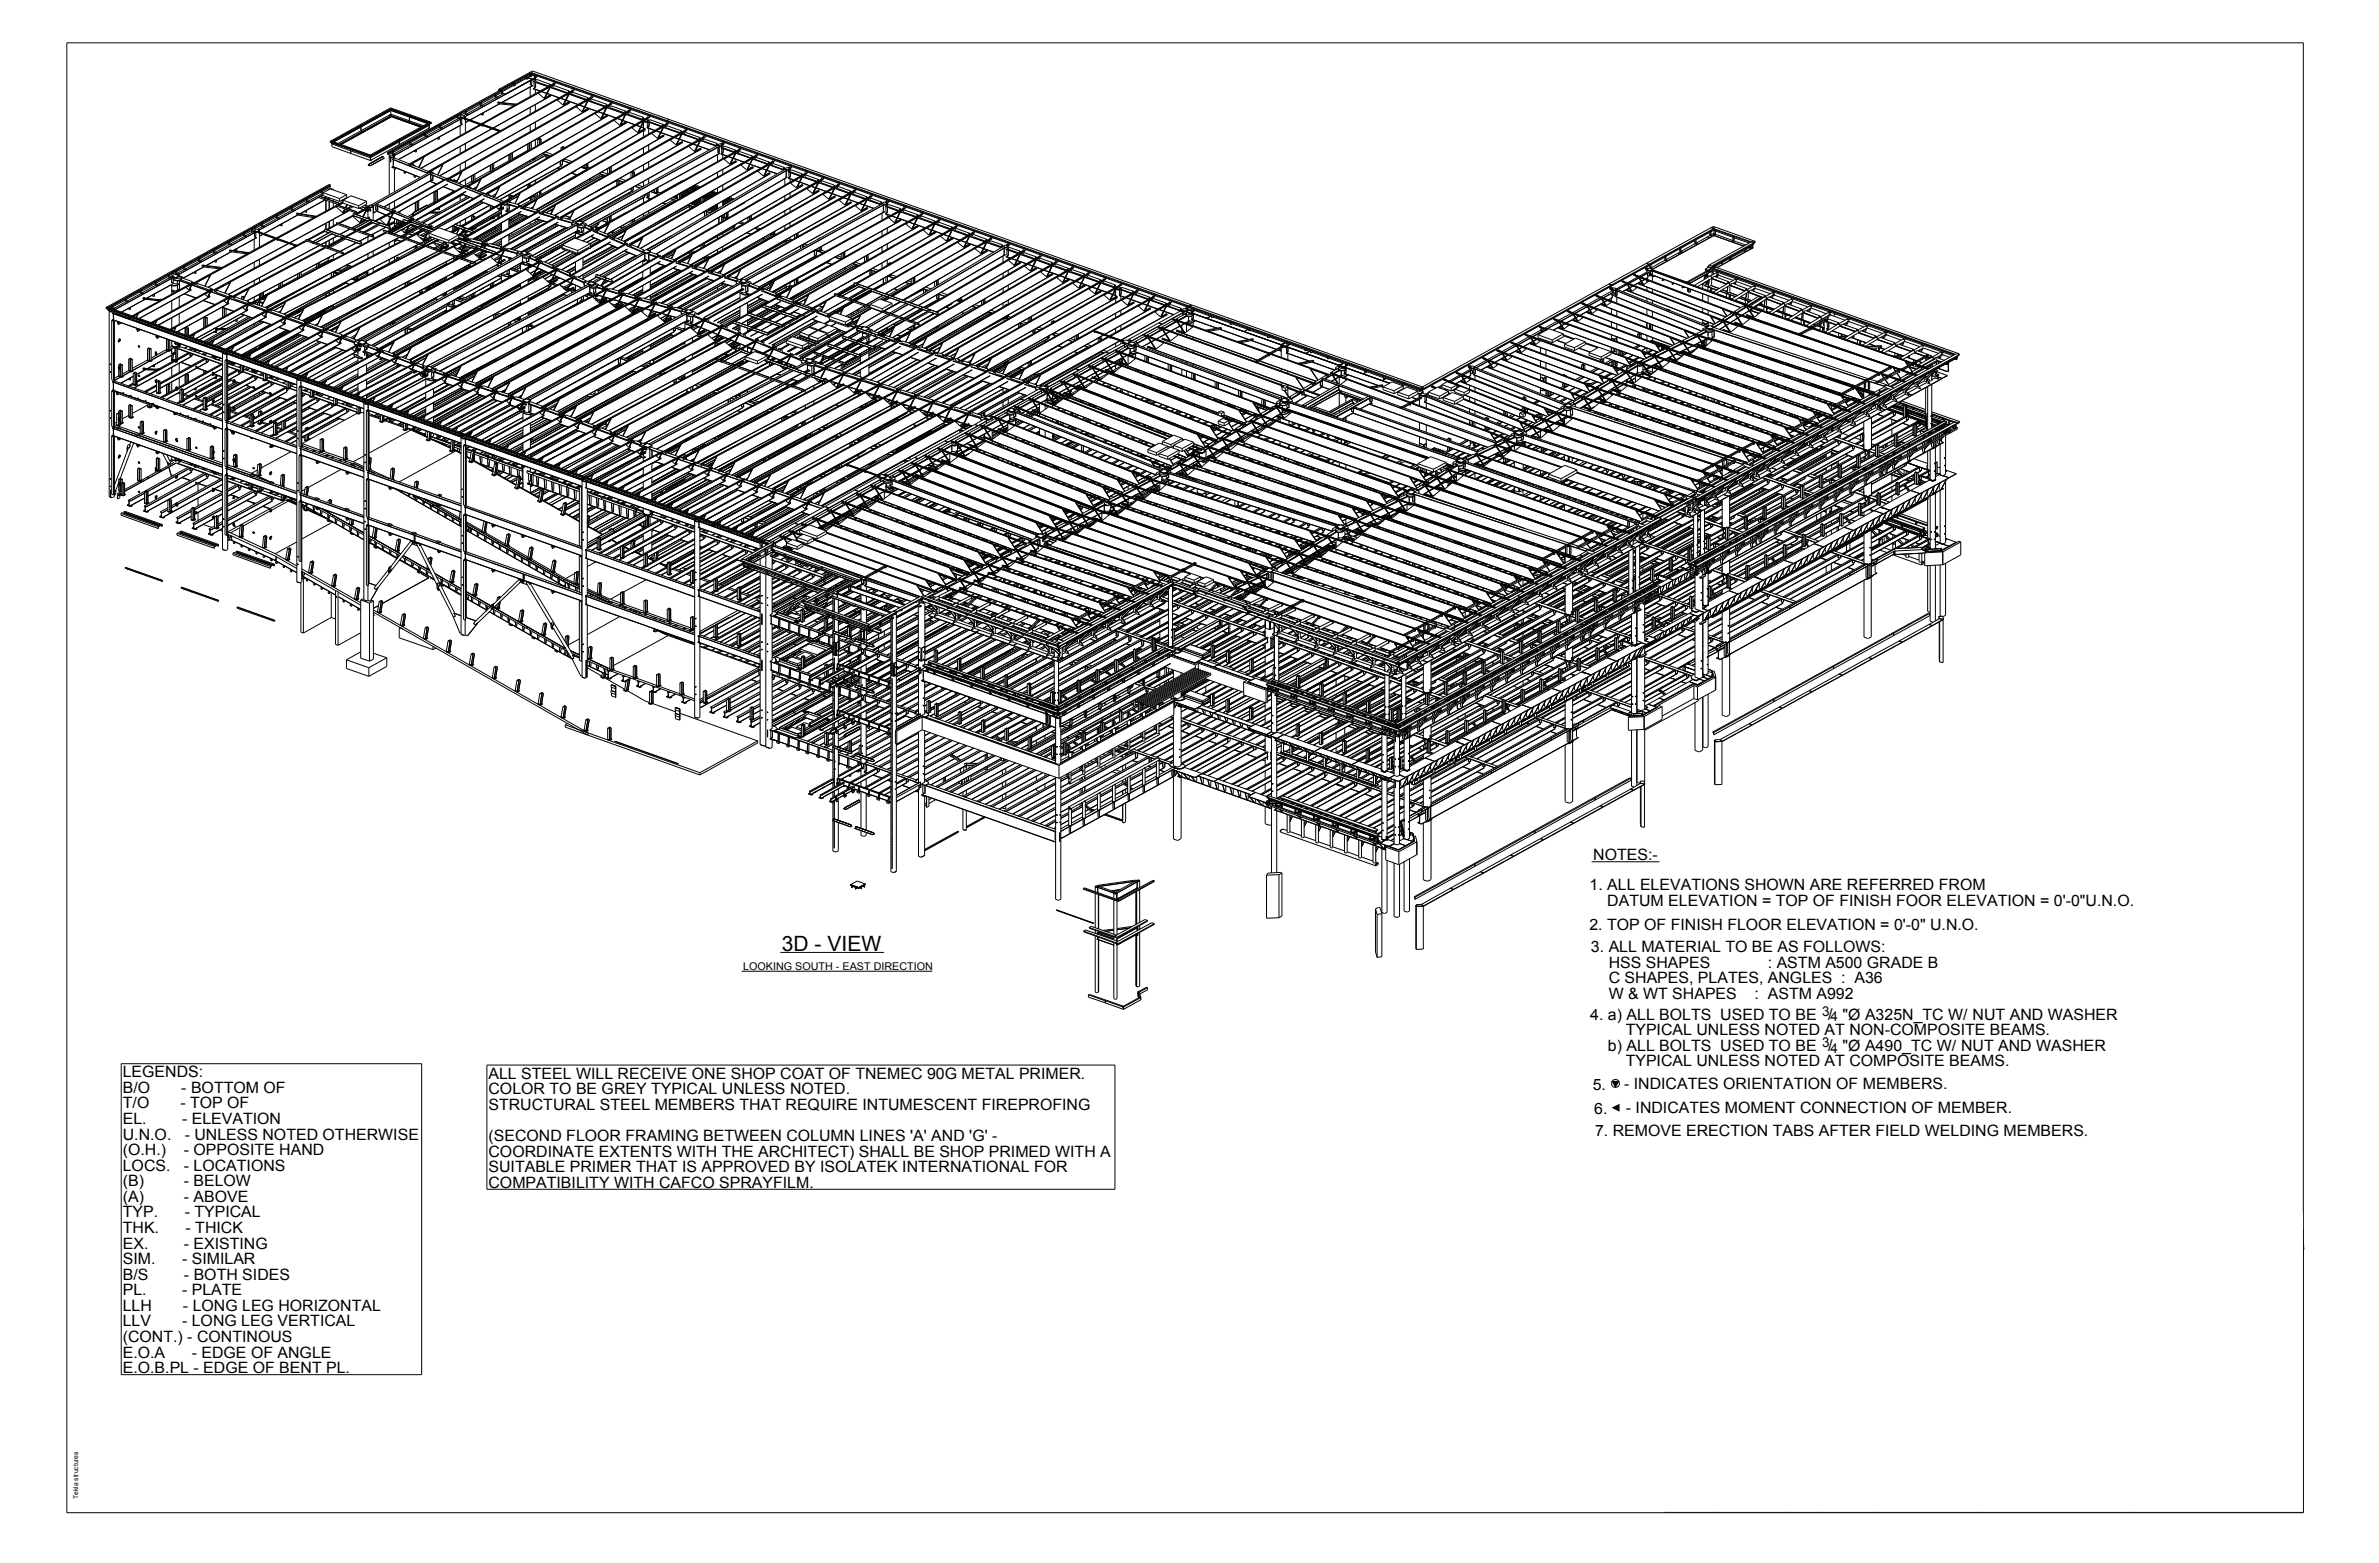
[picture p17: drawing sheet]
<svg xmlns="http://www.w3.org/2000/svg" width="889mm" height="584mm" viewBox="0 0 889 584" stroke-linecap="round" stroke-linejoin="round" font-family="sans-serif">
<defs><g id="words">
<text font-size="7.9" x="292.2" y="355.2">3D - VIEW</text>
<g font-size="6.1">
<text x="683.2" y="380.9">/ &quot;Ø A325N_TC W/ NUT AND WASHER</text>
<text x="683.2" y="392.6">/ &quot;Ø A490_TC W/ NUT AND WASHER</text>
</g>
<g font-size="5.8">
<text x="595.4" y="321.4">NOTES:-</text>
<text x="594" y="332.5">1. ALL ELEVATIONS SHOWN ARE REFERRED FROM</text>
<text x="600.6" y="338.3">DATUM ELEVATION = TOP OF FINISH FOOR ELEVATION = 0'-0&quot;U.N.O.</text>
<text x="593.9" y="347.3">2. TOP OF FINISH FLOOR ELEVATION = 0'-0&quot; U.N.O.</text>
<text x="594.5" y="355.8">3. ALL MATERIAL TO BE AS FOLLOWS:</text>
<text x="601.1" y="361.5">HSS SHAPES</text>
<text x="660.6" y="361.5">: ASTM A500 GRADE B</text>
<text x="601.1" y="367.4">C SHAPES, PLATES, ANGLES : A36</text>
<text x="601.1" y="373.2">W &amp; WT SHAPES</text>
<text x="655.7" y="373.2">: ASTM A992</text>
<text x="594.3" y="380.8">4. a) ALL BOLTS USED TO BE</text>
<text x="607.5" y="386.7">TYPICAL UNLESS NOTED AT NON-COMPOSITE BEAMS.</text>
<text x="600.9" y="392.5">b) ALL BOLTS USED TO BE</text>
<text x="607.5" y="398.3">TYPICAL UNLESS NOTED AT COMPOSITE BEAMS.</text>
<text x="45.9" y="402.4">LEGENDS:</text>
<text x="182.5" y="402.9">ALL STEEL WILL RECEIVE ONE SHOP COAT OF TNEMEC 90G METAL PRIMER.</text>
<text x="595.2" y="407.2">5.</text>
<text x="606.9" y="406.8">- INDICATES ORIENTATION OF MEMBERS.</text>
<text x="45.9" y="408.2">B/O</text>
<text x="67.8" y="408.2">- BOTTOM OF</text>
<text x="182.5" y="408.8">COLOR TO BE GREY TYPICAL UNLESS NOTED.</text>
<text x="45.9" y="414">T/O</text>
<text x="45.9" y="419.9">EL.</text>
<text x="67.4" y="414">- TOP OF</text>
<text x="68" y="419.9">- ELEVATION</text>
<text x="182.5" y="414.5">STRUCTURAL STEEL MEMBERS THAT REQUIRE INTUMESCENT FIREPROFING</text>
<text x="595.7" y="416">6.</text>
<text x="607.6" y="415.6">- INDICATES MOMENT CONNECTION OF MEMBER.</text>
<text x="45.9" y="425.7">U.N.O.</text>
<text x="69" y="425.7">- UNLESS NOTED OTHERWISE</text>
<text x="596.1" y="424.2">7. REMOVE ERECTION TABS AFTER FIELD WELDING MEMBERS.</text>
<text x="45.9" y="431.5">(O.H.)</text>
<text x="68.7" y="431.5">- OPPOSITE HAND</text>
<text x="182.5" y="426.2">(SECOND FLOOR FRAMING BETWEEN COLUMN LINES 'A' AND 'G' -</text>
<text x="45.9" y="437.3">LOCS.</text>
<text x="68.7" y="437.3">- LOCATIONS</text>
<text x="182.5" y="432.1">COORDINATE EXTENTS WITH THE ARCHITECT) SHALL BE SHOP PRIMED WITH A</text>
<text x="182.5" y="437.8">SUITABLE PRIMER THAT IS APPROVED BY ISOLATEK INTERNATIONAL FOR</text>
<text x="45.9" y="443.1">(B)</text>
<text x="68.7" y="443.1">- BELOW</text>
<text x="182.5" y="443.7">COMPATIBILITY WITH CAFCO SPRAYFILM.</text>
<text x="45.9" y="448.9">(A)</text>
<text x="68.7" y="448.9">- ABOVE</text>
<text x="45.9" y="454.7">TYP.</text>
<text x="69" y="454.7">- TYPICAL</text>
<text x="45.9" y="460.6">THK.</text>
<text x="69.4" y="460.6">- THICK</text>
<text x="45.9" y="466.4">EX.</text>
<text x="68.7" y="466.4">- EXISTING</text>
<text x="45.9" y="472.2">SIM.</text>
<text x="68" y="472.2">- SIMILAR</text>
<text x="45.9" y="478">B/S</text>
<text x="68.8" y="478">- BOTH SIDES</text>
<text x="45.9" y="483.9">PL.</text>
<text x="68" y="483.9">- PLATE</text>
<text x="45.9" y="489.7">LLH</text>
<text x="68.4" y="489.7">- LONG LEG HORIZONTAL</text>
<text x="45.9" y="495.5">LLV</text>
<text x="68" y="495.5">- LONG LEG VERTICAL</text>
<text x="45.9" y="501.3">(CONT.) - CONTINOUS</text>
<text x="45.9" y="507.2">E.O.A</text>
<text x="71.7" y="507.2">- EDGE OF ANGLE</text>
<text x="45.9" y="513">E.O.B.PL - EDGE OF BENT PL.</text>
</g>
<g font-size="5.1">
<text x="680.9" y="379.6">3</text>
<text x="684" y="381.5">4</text>
<text x="680.9" y="391.2">3</text>
<text x="684" y="393.2">4</text>
</g>
<text font-size="4" x="277.7" y="362.2">LOOKING SOUTH - EAST DIRECTION</text>
<text font-size="2.6" x="825.3" y="466.9">EAST HARTFORD CT, 06108</text>
<text font-size="2.5" x="29.2" y="559.9" transform="rotate(-90 29.2 559.9)">Tekla structures</text>
</g></defs>
<g fill="none" stroke="#000" stroke-width=".37">
<path d="M25 16h835.7v549.1h-835.7zM179.4 38.6v.8l.7 .2M179.4 38.9l-5.2 2.9M179.4 38.6h.1M179.5 38.6v.8l.6 .2M179.8 39.5l-5.1 2.9M179.8 38.4v.7l.7 .3M179.8 38.4l-.3 .2M179.8 38.4l-.4 .2M180.5 39.4l-.4 .2M185 35.5v.8l.8 .3M185 35.9l-5.2 2.9"/>
<path d="M185 35.5h.1M185.1 35.5v.8l.7 .2M185.4 36.5l-5.1 2.8M185.4 35.3v.8l.7 .2M185.4 35.3l-.3 .2M185.4 35.3l-.4 .2M185.8 36.5v.1M186 38.1l.6 .3v.6l-.5-.1zM186.1 36.3l-.3 .3M186.1 36.3l-.3 .2M186.3 38.2l6.7 .7M186.3 33.4v.4l.3 .1"/>
<path d="M186.3 33.4l1 .5M186.4 38.9l-10.7 5.9M186.6 38.8l5.5 .6M186.6 38.4l5.8 .6M186.6 33.3l-.3 .1M186.6 33.3l1 .4M187.3 33.5l11.2-6.2 245.8 87.3M187.3 34.7l1.5 .5M187.3 34.6l1.5 .6M187.3 33.9v.2M187.3 34.1l-15.2 8.3M187.3 33.9l-15.1 8.3"/>
<path d="M187.3 33.9l-.4-.2-15.1 8.3M187.4 34.6h.1M187.5 34.5v.1M187.6 38.4h.2M187.6 34l-.3 .1M187.6 33.7v.8l-2.2 1.1M187.6 33.7l-.3 .2M187.8 38.9h.1M188.1 35l-2.3 1.2M191.8 31.6l-4.5 2.5M191.8 32l-4.2 2.3 .4 .2-.5 .1M191.8 31.3v.7"/>
<path d="M191.8 31.3h.1M191.8 32l.4 .1M191.9 31.3v.6l.3 .2M192.2 31.7l.3 .1M192.2 31.1v.6M192.2 31.1l-.4 .2M192.2 31.1l-.3 .2M192.4 38.9v.4M192.4 38.9l.5 .1zM192.5 31.8l-.3 .3M196.4 29l-4.2 2.4M196.4 29.4l-4.2 2.3"/>
<path d="M196.4 29.4h.1M196.5 29.4h.7M196.8 29.2l.3-.2 1.9 .6M196.8 28.5l-.4 .2v.7M196.8 28.5v.7M196.8 28.5l-.4 .3M196.8 29.2l.4 .1M197.2 29h.1M197.2 29.3v.1M197.2 29l1.8 .5M197.5 29.1v.1M198 28.2l-1.2 .7"/>
<path d="M198 27.9v.6M198 28.5l-.8 .5M198 27.9h.1M198 28.5l.4 .2M198 29.3l1.2 .4M198 27.9v.6l.4 .2M198 29.3v.1M198.1 32.5v3.6M198.2 30.1l.1 1.6M198.3 27.8v.6M198.3 30.1v1.6M198.3 28.4l.5-.3 1.2 .4"/>
<path d="M198.3 28.4h.1M198.3 27.8l-.3 .1M198.4 26.8l.6-.3 51 18.1M198.4 26.8l.4 .2-11.8 6.4-.4-.1M198.4 26.8l-11.8 6.5M198.4 28.4l.2 .1-.2 .2M198.5 27.1l50.8 17.9M198.6 31.5v.4M198.6 31.9l-.1-.1 .5 .2M198.6 31.9l.3 .1M198.8 27.8l1.2 .4M198.8 27.4v.4"/>
<path d="M198.8 27.8l-.5 .2M198.8 29.8h.1M198.9 29.6l-25.1 13.9M198.9 29.6l.1 .1M198.9 32l-11.4 6.3M198.9 32.1l-11.4 6.3 .4-.3v.3M198.9 29.6v.2M199 29.7l-25.1 13.8M199 32l-.2 .1M199 29.7l-10.2 5.5M199 29.7l-.1 .1M199 29.5v.1"/>
<path d="M199 32v.1M199 32l-.1 .1M199 29.8l.2 .1M199.1 30h.1M199.1 30l-.4-.2v1.6l-.4 .3M199.2 29.7v.2M199.2 33.2h.2M199.3 29.9l-.1 .1M199.3 29.8v.1M199.4 33.1l-.2 .1M199.4 33.2l2.4 .8M199.4 33.1l-.1 .1"/>
<path d="M199.4 33.1l2.4 .9M199.4 30.4l5.3 1.9M199.4 30.4l5.5 1.9M199.4 30.4v.1M199.6 30.6v1.9l.5 .2M199.6 32.9h.3h-.2M199.6 32.9l-.2 .2M199.7 32.5l.2 .4h-.3M200 29.4l-.7 .5M200 29.1l.2 .1M200 28.5l-.4 .3 .3 .1M200.1 30.7v2"/>
<path d="M200.1 33.4v1.6M200.1 39v2.5M200.1 32.7h.1M200.2 30l-.8 .4M200.2 30h.1M200.2 29.2l-.1 .8M200.2 29.2l-1 .5M200.2 29.4l-1 .5M200.3 28v.6l-.4 .3M200.3 28l-.3-.1v.6M200.3 28l.1 .6M200.4 28.3l6.6 2.3"/>
<path d="M200.4 28.6l.2 .1M200.4 28.6l-.5 .3M200.6 28.7l-1.6 .9M200.6 28.7l-1.6 .8M201.2 34.9l4.5-2.6-2.2 4.5zM202.3 34.2l1.9 .7M202.4 34.2l1.9 .7M204.5 35l4.4 1.6M204.5 34.9l4.5 1.6M205.3 32.6h.1M205.5 32.4l-2.1 4.3M205.6 32.8h.1"/>
<path d="M205.6 31.5l.1 .4M205.6 31.5l-5.1-1.9-.3 .2v.7l4.9 1.7M205.6 31.5l-.3 .1v.5M205.7 32.8l-2.2 3.9 2.2-1.1M205.7 32.7l6.1 2.2M205.7 35.6l.1 .2-21.6 12M205.7 35.6l-2.1 1M205.8 32.7l6.1 2.1M206.2 32.1l.5 .2M206.2 32.1v.3l-.5 .4M206.6 31.2v.1M206.6 31.3l.4 .2"/>
<path d="M206.6 31.2l.4 .2M206.6 31.3l-26.7 14.9M207 30.4v.7l-.4 .1M207 31.4v.1M207 30.4l.4 .2M207 30.4l.5 .2M207 31.5l-26.7 14.8M207.3 31.3l-1.1 .8M207.4 30.6v.6l-.4 .2M207.4 30.6h.1M207.5 30.8l6.5 2.4M207.5 30.6v.6l-.5 .3"/>
<path d="M208.3 37.4l4.5-2.5-2.3 4.4zM209.4 36.7l1.9 .7M209.5 36.7l1.8 .6M211.5 37.5l4.4 1.5M211.6 37.4l4.5 1.6M212.3 35.1h.1M212.4 35.1h.1M212.5 35l-2.1 4.2M212.6 34l-5.7-2.1-.2 .2 .1 .7 5.4 1.9M212.6 34l.1 .5M212.6 35.2l.1 .1M212.6 34.5v-.5l-.3 .1v.4"/>
<path d="M212.6 34l-.2 .5M212.7 35.3l-2 4 2.1-1.3M212.7 38h.1M212.7 38l-2 1.1M212.8 35.2l6.1 2.2M212.8 38l.1 .4-48.6 27.3M212.9 35.1l6 2.2M213.3 34.6l.5 .2M213.7 33.9l-53.9 30.3M214 32.9l.5 .1v.7M214 34l-53.9 30.3M214 32.9v.6l-.4 .3 .5 .2"/>
<path d="M214 32.9l.5 .2M214.4 33.8l-1.7 1.5M214.5 33.4l6.6 2.2M214.5 33.7l-.4 .3M215.3 39.9l4.5-2.6-2.2 4.5zM216.5 39.3l1.9 .7M216.6 39.2l1.8 .7M218.6 40l4.5 1.6M219.5 37.6h.1M219.6 37.5l-2.1 4.2M219.7 37.8h.1M219.7 36.5l-5.9-2v.7l5.5 2"/>
<path d="M219.7 36.5l-.2 .1v.5M219.7 36.5v.4M219.8 37.8l-2.1 3.9 2.2-1.1M219.9 37.8l6.1 2.1M220 37.7l6.1 2.2M220.3 37.1l.5 .2M220.3 37.1v.4l-.5 .3M220.6 36.2l.5 .3M220.6 36.2l.5 .2M220.7 36.3l-53.3 30.3M220.8 37.1v.7l5.5 1.9M220.8 37.1h.1"/>
<path d="M220.9 37.1l5.8 1.8M221.1 36.5l-53.4 30.3M221.1 35.4v.6l-.5 .2M221.1 36.4v.1M221.1 35.4l.5 .2M221.1 35.4l.6 .2M221.4 36.3l-1.1 .8M221.6 35.6v.6l-.5 .2M221.6 35.6h.1M221.7 35.8l6.5 2.4M221.7 35.6v.6l-.6 .3M226.6 39.1l-.1 .5"/>
<path d="M226.7 40l-2.2 4.3M226.7 39.4l.1 .1M226.7 38.9v.6M226.7 39l-.1 .1M226.7 38.9l-.1 .2M227.4 39.6l.5 .2M227.8 38.9l-53.3 30.5M228.2 38.9l-53.4 30.7M228.2 37.9l.5 .1v.7M228.2 37.9v.6l-.4 .3 .4 .1M228.2 37.9l.5 .2M228.5 38.9l-1.1 .6v.5l-.6 .3"/>
<path d="M228.7 38.4l6.5 2.2M228.7 38.7l-.5 .2M123.4 53l.3 .2M123.4 52.8l.3 .4M123.4 52.8l.3 .1M123.7 52.9v.3M123.7 53.2l7 2.5v-.2M123.7 53.2l14.4 5.1M123.7 52.9l.3-.2 7.1 2.6M123.7 52.9l7 2.6M124 53.3v.5l7 2.5M124 53.3v1.5l7.1 2.5"/>
<path d="M130.7 55.5l7.4 2.6M131 55.8v.5M131.1 55.3l-.4 .2M131.1 56.3v1M131.1 57.3l7.3 2.6M131.1 55.3l7.3 2.6-.3 .2M134.5 46.7l.4 .1M134.5 46.7l-11.1 6.1M134.9 46.8l-11.2 6.1M136.1 48.8l.5 .1M138.1 58.1v.2M138.1 58.3l.4 .1"/>
<path d="M138.1 58.1l.4 .1M138.4 58.4v1.5M138.4 59.8l.1 .1M138.5 58.2v.2M139 59.6l-.5 .3M139 59.6l-.6 .3M143.2 58.4v.4l.4 .2M143.2 58.4l-5.3 2.9M143.6 59l-5.3 3M143.6 59l-5.3 2.9M144.7 57.2l.3 .2M144.7 57l.3 .1"/>
<path d="M144.7 57v.3l.3 .1M145.4 58.3l1.1 .5M145.4 58.3l1.1 .6 1-.6M145.5 58.5v14.3M145.6 58.6l-.1 .1 .5 .1M146 58.7l-.1 1.8 .1-1.7M146 58.8h.1M146 40.8v1.9M146 40.8l-21.7 12M146 58.8v.1M146 58.8l.6 .1M146 41.2l13.9 4.9"/>
<path d="M146 42.7l12.2 4.3M146 40.8l14.3 5.1M146 41.2l-21.3 11.8M146 42.7l-19.7 10.9M146 41.2l7 2.5M146.1 58.8h-.1M146.2 43.2v.1M146.2 43.3l-10.6 5.8-.7-.2v-2.1M146.2 43.2l-.7-.2 7 2.5M146.2 43.2l-19.2 10.6M146.2 43.3l6.3 2.2M146.4 40.5l-.4-.2-11.5 6.4"/>
<path d="M146.4 40.5l-11.5 6.3M146.4 40.5l-.4 .1 7.1 2.5M146.4 40.5l7 2.4M146.5 58.8l.1 .1M146.6 57.1l-1.6 .8v-.8M146.6 56.7v.8l.6 .2M146.6 57.4l.6 .3M146.6 58.8v.1M146.6 59.4l13.2 5.3M146.6 59.4l13.3 5.3M146.6 43.3l-19.2 10.7M147 59.6v2.4l-.4 .1"/>
<path d="M147 57.7l-.4 .2 .7 .2M147 56.5l-.4 .2M147 56.5v.7l.7 .3M147.3 58.4l-.7 .5M147.3 58.1l-.1 .1M147.4 59l5.6 2.2M147.4 58.4v.6M147.4 59l-.8 .4M147.5 58.3l-1.2-.5-.9 .5M147.5 58.3h.1M147.5 58.3l-1 .5M147.7 57.5l-.5 .2"/>
<path d="M149.2 53v1M149.2 54l-10.2 5.6M149.2 51.9l-11.1 6.2M149.3 52.5v.4M149.3 52.9l-10.9 6-7.4-2.6M152.5 45.5l5.1 1.7M152.5 45.5l5.1 1.8M153 43.7v1.4l-.5 .4M153 43.7l6.8 2.4M153.1 43.1l-.1 .6M153.1 53.5l-6.1 3.4M153.1 53.9l.7 .3"/>
<path d="M153.1 53.1h.1M153.1 43.1l7.3 2.6 .4-.1M153.2 53.1l.3-.2v.8l.7 .2M153.2 53.1l-.1 .8M153.2 53.9l.6 .2M153.4 42.9l-.3 .2M153.4 42.9l7.4 2.7M153.5 54l-6.1 3.4M153.8 54.1v.1M154.2 53.9l-.4 .3M154.2 53.9l-.4 .2M155.1 56.2h.1"/>
<path d="M155.2 56.2l.3-.2v.8l-.9-.3M155.5 56l-.3 .2M157.3 47.5l-10.9-3.9 .2-.2-19.2 10.5M158.3 58.8l-1.9 3.8M158.7 50.4l-5.2 2.9M158.7 50v.8l.7 .3M158.7 50h.1M159.1 49.8v.7l.7 .3M159.1 51l-5.2 2.8M159.1 49.8l-.4 .2M159.8 50.8l-.4 .3M159.9 48.1l-10.7 5.9"/>
<path d="M160.4 46.8v1l-.5 .3M160.4 47.7l-.5 .4M160.5 46.3v.4l-11.2 6.2M160.8 45.6l.4 .1M160.8 45.6l-11.6 6.3M161.2 45.9l-11.6 6.4-.4-.4M161.2 45.7v.3l-22.7 12.4M161.2 45.7l-22.7 12.5M163.7 51.5h.1M163.7 51.5l.4-.3v.9l-.9-.4M164.1 51.3l-.4 .2M164.3 47.3l-5.2 2.9"/>
<path d="M164.3 47.7l.7 .2M164.8 47.8l-5.3 2.9M165 47.9v.1M165.4 47.8l-.7-.4v-.7l-.4 .2v.9l.7 .2M165.4 47.8l-.4 .2M165.4 47.8l-.4 .1M170.9 44.1v-.8l.3-.2 .1 .8 .6 .2M170.9 44.1l.6 .3M170.9 43.7l-6.2 3.4M171.2 43.9h.1M171.3 44.3l-6.2 3.4M171.8 42.1l-27.1 14.9"/>
<path d="M171.8 42v.1M171.8 42.1l.3 .1M171.8 42l.4 .2M171.9 44.1l-.4 .3M171.9 43.7l.1 .2M171.9 43.7l.9-.5 1.2 .4-.9 .5M171.9 43.7l1.2 .4M172 46.9v3.7M172 54.7v2.6M172 44.5v1.6M172 43.9l-.3 .1M172 43.9l.7 .2"/>
<path d="M172 46.1h.1M172 44.5h.1M172 43.9l.8 .2M172.1 44.5l.5-.2v1.6l-.5 .2M172.1 42.2v.8M172.1 42.2l-27.1 14.9M172.1 42.5l-27.1 14.9M172.1 43l-.9 .5M172.1 43h.1M172.2 42.2v.8M172.3 46.2l.2 .1zM172.3 46.2l.5 .2"/>
<path d="M172.5 46l-.2 .2M172.6 44.2h.5M172.7 46.5l-23.8 13.1M172.7 44.1l-25.4 14M172.7 44.1h.1M172.7 46.5h.1M172.8 44.1l-25.4 14.2M172.8 44.1v.1M172.8 46.4v.1M172.8 46.5l-24 13.1M172.8 46.4l-.1 .1M172.8 44.2l.3 .1"/>
<path d="M173.1 43.3h.1M173.1 44.1v.2M173.1 43.3l.7 .2M173.1 44.3h.2M173.5 43.9l.5 .2-.4-.2M173.5 43.9v.2M173.5 44.3v.2l.5 .2M173.5 43.9h.1M173.5 44l-.4 .3M173.6 44.4l5.6 2.1M173.8 42.4l.7 .3M173.8 41.7v.8l.7 .3"/>
<path d="M173.8 43.9h-.2M173.8 43.5h.1M173.8 42.1l-1.6 .9M173.9 43.5l.1 .7M173.9 53.6v2.6M173.9 43.9l-.2 .1M174 44.6l-.1 4.9M174.2 42.6l-1.1 .7M174.2 41.5v.7l.7 .3M174.2 41.5l-.4 .2M174.5 42.7v.1M174.9 42.5l-.4 .3"/>
<path d="M174.9 42.5l-.4 .2M175.2 45l-1.3 .8 1.4-.8M179.2 46.3v.4M179.2 46.3l.9 .4 .1 .5M179.2 46.4l.4 .1M179.4 46.1l-5.8-2.1-.3 .2 5.9 2.1M179.5 46.5l-26.8 14.9M179.6 42.7l.8 .3M179.8 46.6l-26.7 14.9M179.9 46.6l-26.8 15M180 46.2l-.4 .3M180 46.2l-.5-.1-.3 .2"/>
<path d="M180.3 46.7l-.1 .5M180.3 46.7l5.9 2.2M180.3 46.7l5.9 2.1M180.4 42.3l-.3 .1 .4-.2-.1 .8M180.4 42.2v.8M180.5 47l-.3 .2M180.5 46.5l-.2 .2M180.5 46.4l-.4-.2-.4 .3 .5 .2M180.5 46.4v.2M180.5 46.8l5.7 2.1M180.5 46.4l-.3 .3M180.5 46.5l6 2.1"/>
<path d="M183.8 48.1l-26.6 14.8M186.2 48.8v.5M186.2 48.8l.5 .1M186.6 48.6l-.4 .2M186.6 48.6l.4 .2M186.7 48.9v.1M186.7 49l-.4-.1v.4M187 48.8l-.3 .2M187 48.8l-.3 .1M190.2 57.7l.1 2.7M190.9 57.3v2.7M191.5 57.1v2.6"/>
<path d="M197.2 56.3v.1M197.2 56.3l.1 .1M197.2 56.3h.1M197.3 53.8v2.5M197.3 56.1l-5.8 3.3M197.6 56.1l-.3 .2M198 53.3v2.7M198.1 40.1v2.5M198.1 46.7v2.5M198.1 59.9v.6M198.5 53.1v2.5M199.1 59.6l.2 .1"/>
<path d="M199.2 59.6l.4 .2M199.2 59.6l.5 .1M199.4 59.6l-.1 .1M199.6 59.4l-.5 .2M199.8 59.2l-.2 .2M199.8 59.2l.1 .1M199.8 59.2h.1M199.9 59.2v.1M199.9 59.3l-.3 .1M199.9 59.3l-.2 .1M200.1 59.1l-.4-.1 .2 .2M200.1 45.6v2.5"/>
<path d="M200.1 52.2v2.6M200.1 59.1h.1M200.2 58.8v.3M200.9 52l.4 .1M200.9 52v2.3M200.9 52l.7 .2M201.3 52.1l.3 .1M201.4 51.6l.4 .2M201.4 51.6v.4M201.4 51.6l.8 .3M201.6 52.2v1.6M201.8 51.8l-.5 .3"/>
<path d="M202.2 51.9v1.7M202.2 51.9l-.1 1.7M202.7 57.3l1.5 .5M202.8 57.3l2.9 1M203.5 57.6l-25 13.8M203.7 56.7l2.8 1M204 58v1.2M204.1 58v1.2M204.2 57.8l1.4 .5M204.2 57.8l-25 13.8M204.8 58.1v.7M209.6 55.1l.7 .3"/>
<path d="M209.9 59.9l2.9 1M210.1 55.2l-.5-.2v1M210.1 55.2l.2 .3M210.1 59.8v.1M210.1 54.8v.3M210.1 59.9v1.7h-.5M210.1 54.8l.4 .1M210.1 54.8l.8 .2M210.2 59.9l2.7 1M210.5 54.9l.3 .1M210.5 54.9l-.4 .3M210.8 55v.3"/>
<path d="M210.8 59.4h.2M210.8 55h.1M210.9 59.4l2.9 1M210.9 55v.3M211 59.4l-.9 .5M211 59.4l-1 .5M218.6 40l4.4 1.6M219.9 40.6l.1 .2M219.9 40.6l-2.1 1.1M222.3 42.4l4.5-2.5-2.2 4.5zM223.5 41.7l2 .7-1.9-.7M225.6 42.5l4.5 1.6"/>
<path d="M225.7 42.4l4.5 1.6M226.5 40l.1 .1M226.6 40h.1M226.7 40.3h.1M226.8 40.3l-2 4 2.1-1.2M226.9 40.2l6.1 2.2M226.9 43.1l.1 .2-48.7 28M226.9 43.1l-2 1M227 40.2l6.1 2.1M229.4 45l4.5-2.6-2.2 4.5zM230.6 44.3l1.9 .7M230.7 44.2l1.9 .7"/>
<path d="M232.7 45l4.5 1.7M232.7 45l4.6 1.6M233.5 42.6l.2 .1M233.5 41.7h.1M233.7 42.6l-2.1 4.2M233.8 41.5v.5M233.8 41.5l-.3 .6M233.8 41.5l-5.7-2-.2 .1v.6l5.5 2M233.8 41.5l-.2 .2M233.9 42.8l6.2 2.2M233.9 45.6l.2 .2M233.9 45.6l-2 1.1"/>
<path d="M234 42.7l6.2 2.2M234.1 45.8l-48.8 28.3M234.1 45.8l-48.7 28.3M234.4 42.2l.5 .1M234.8 41.2l.5 .3M234.8 41.2l.5 .2M234.9 41.3l-53.4 31M235.2 40.4v.7l-.4 .1M235.2 40.4l.5 .2M235.3 41.5l-53.4 30.9M235.3 41.4v.1M235.5 41.3l-1.1 .8v.4l-.6 .2-2 4.1 2.1-1.2"/>
<path d="M235.7 40.9l6.6 2.3M235.7 41.2l-.4 .2M235.7 40.6v.6M235.7 41.2l-.4 .3M236.1 47.8l4.5-2.7-2.2 4.5zM237.7 46.8l1.7 .6M237.8 46.7l1.6 .6M239.5 47.4l1 .4M239.6 47.4l.8 .3M240.2 45.4h.2M240.3 45.4v.2M240.3 46l.2 1.1"/>
<path d="M240.4 47.7l.1 .1M240.4 47.7h.1M240.4 48.3h.1M240.4 48.3l.1 .1M240.4 45.2l-2.1 4.3M240.4 48.3l-1.8 1.1M240.5 44.3l.5 .1M240.5 43.9v.6l-.3 .1M240.5 45.6v2.8M240.5 48.8v2.3M240.5 55.2v2.3M240.5 43.9h-.3v.7"/>
<path d="M240.5 43.9l-5.6-1.8v.7l5.3 1.8M240.5 44.4l-.3 .2M240.5 43.9l-.3 .1M240.5 45.5l.8 .2M240.6 45.3l.7 .3M240.8 45l.2 .3M240.9 48.2l.1 .2-47.7 28M240.9 48.2l-.4 .2M241 45.3v-.3h-.3l-2.2 4.5 2.4-1.3M241 47.9h.1M241 47.9v.9l-.6 .1M241 47.9l-.6 .4"/>
<path d="M241.3 45.6v.1M241.5 45.6h.1M241.6 44.5l.9 .4M241.6 45.6l.1-.2-.4 .3M241.7 45.5h.2M241.8 47.7v.1M241.8 47.7l2.9 1M241.8 45.4l5.3 1.9M241.8 45.4l5.4 1.8M241.9 43.9l-53.3 31.2M241.9 45.5v2.1l.1-.4M241.9 47.2h.1"/>
<path d="M241.9 43.8v.1M241.9 45.5l-.3 .1M241.9 43.9l.4 .1M241.9 43.8l.4 .1M241.9 45.5l.7 .2M241.9 45.6l.6 .1M242 47.2l.5 .1M242 47.2h-.1M242 45.5v.1M242.1 45.5v.1M242.1 47.2l.1 .2M242.1 47.6l-.3 .1"/>
<path d="M242.1 47.5h.1M242.2 47.4l-.5 .4 3 1M242.2 47.4l-.1 .2M242.3 43.9l-53.3 31.3M242.3 42.9v.6l-.4 .3M242.3 43.9v.1M242.3 42.9l.4 .2M242.3 42.9l.5 .2M242.4 43.9l-1.4 1.4M242.4 47.9v2.1M242.4 54.1v2.3M242.5 44.9v.1"/>
<path d="M242.5 45.7v1.6M242.5 45.7h.1M242.5 44.9l-1.2 .7M242.6 45.5v-.6l.2-.2 5 1.8M242.6 45.7l-.1 1.6M242.6 45.1l-.8 .3M242.6 45.5h.1M242.7 45.5l4.7 1.7M242.7 43.1v.7l-.4 .1M242.7 43.1h.1M242.8 43.3l6.5 2.3M242.8 43.1v.7l-.5 .2"/>
<path d="M243.5 49.9l4.5-2.6-2.2 4.4zM245.2 48.9l1.6 .6M245.2 48.9l1.6 .5M247.6 47.5l.2-.1-2.1 4.3M247.8 46.5l-.2 .1v.5M247.8 46.5v.4M248.1 47.7l6 2.1M248.1 50.5l.1 .2M248.1 50.5l-2.1 1.1M248.2 50.7l-48 27.7M248.2 50.7l-47.9 27.7M248.2 47.6l5.9 2.1"/>
<path d="M248.4 47.2l.5 .1M248.8 46.2l.5 .2M248.8 46.2l.5 .3M248.8 46.3l-53.3 30.7M249.2 46.4l-53.4 30.8M249.3 45v1l-.5 .2M249.3 46.4v.1M249.3 45l195 69.3M249.3 46.5l-53.5 30.7M249.3 45.4l.4 .2v.6M249.5 45.4v.1M249.5 46.3l-1.6 1.5-1.9 3.9 2.1-1.2"/>
<path d="M249.7 45.8l6.5 2.3M249.7 46.2l-.4 .3M249.7 46.2l-.4 .2M250 44.6l-.7 .4M250 44.6l195.2 69.3M250.4 52.3l4.5-2.5-2.2 4.4zM251.6 51.1l-4.6-1.6 4.5 1.7M252.1 51.4l1.6 .6M252.1 51.3l1.6 .6M254.5 49v.5M254.5 49l-.1 .5M254.7 48.9l-5.5-2-.3 .2v.7l5.4 1.8"/>
<path d="M254.7 48.9l-.2 .1M254.7 48.9l.1 .5M254.7 48.9v.5M254.7 49.9l-.1 .1M254.8 49.9l-2.2 4.2M255 52.9l.1 .3M255 52.9l-2.1 1.1M255 52.9l-2.2 1.2M255 50.1l5.9 2.1M255.1 50l5.9 2.2M255.1 53.2l-47.8 27.2M255.1 53.2v.1"/>
<path d="M255.4 49.6l.5 .3M255.8 48.8l-53.4 30.3M255.8 48.7v.1M255.8 48.8l.4 .1M255.8 48.7l.4 .2M256.2 48.9l-53.4 30.3M256.2 47.8v.6l-.4 .3M256.2 48.9h.1M256.2 47.8l.4 .2M256.2 47.8l.5 .2M256.5 48.8l-1.7 1.4M256.6 48v.7l-.4 .2"/>
<path d="M256.6 48h.1M256.7 48.3l6.4 2.2M256.7 48v.7l-.5 .2M257.4 54.7l4.5-2.5-2.3 4.4zM258.4 53.6l-4.5-1.6 4.6 1.6M259 53.8l1.6 .6M260.8 54.4l4.4 1.6M261.5 51.5l-.1 .5M261.5 51.5l-.1 .1M261.5 52.4h.1M261.6 51.4l-5.7-1.9v.7l5.3 1.9M261.6 52.4l-2.1 4.2"/>
<path d="M261.6 51.4v.4M261.6 51.4l-.1 .1M261.9 55.4l.1 .2M261.9 55.4l-2.1 1.1M262 52.5l5.7 2.1M262 55.6l-47.8 26.8M262 55.6l-47.8 26.9M262.3 52.1l.5 .2M262.7 51.2l-53.3 29.9M263.1 51.4l-53.4 29.9M263.1 50.3l.5 .2v.6l-.5 .3-.5-.2 .5-.3zM263.4 51.2l-1.7 1.5-1.9 3.9 2.1-1.2"/>
<path d="M263.6 50.7l6.4 2.3M267.7 54.4h.1M267.8 53.8l-.1 .6M267.8 54.4h-.1M268 53.7l-.2 .1M268 53.6l-5.2-1.6v.7l4.9 1.7M268 53.6l-.2 .8M268 54.1l.1 .1M268 53.6l-.2 .2M268.1 54.2v.2M268.1 54.2l1.1 .4M268.1 57.7v2.6"/>
<path d="M268.3 55v2.1h.4M268.5 57.1l.5 .1M268.9 57.3l.1 .1M269 54.5l-.8-.2-51.5 28.4M269 57.2v.2M269 54.5l-51.4 28.4M269 54.5l.1 .1M269 57.2l-49.3 27.2 49.3-27.1M269 54.6v.1M269 57.3v.1M269.1 54.6l-51.5 28.4M269.1 54.6l.1 .1"/>
<path d="M269.1 54.6l-.2 .1M269.1 54.6l-.1 .1M269.2 53.8h.1M269.2 54.6v.1M269.3 54.7l.1 .1M269.4 54.8l-.6-.1v2.2l-.4 .2v-2.2M269.4 55.2l.2 .1zM269.4 57.6h.2M269.5 57.5l2.2 .8M269.5 57.5v.1M269.6 57.6l2 .7M269.7 55.4l.5 .1"/>
<path d="M269.7 55.3l.2 1.9M269.7 57l.5 .1M269.9 53.4l.1-.7 .5 .2v.7l-.5 .2M269.9 57.2l-.4 .3M269.9 57.2l-.5 .4M269.9 53.4l-.6 .4M269.9 53.4l-.3 .3 .4 .1M270.1 54.9l-.6 .3 4.7 1.7M270.1 54.3v.6M270.1 57.7v1.5M270.1 54.4l-.7 .4M270.1 54.9l-.7 .3"/>
<path d="M270.1 54.9h.2M270.2 55.5v1.6M270.2 54.1l-1 .6M270.2 54.1l-1.1-.4-1 .5M270.2 54.1l-1 .5M270.3 54.7v.6l4.1 1.4M270.3 54.6l4.5 1.4M270.3 54.6v.1M270.4 53.6l-.4 .2M270.4 53.6l.2 .1-.6 .3-.7-.2M270.5 53.5l-.1 .1M270.5 53.2l5.9 2.1"/>
<path d="M270.6 59.4l4.5-2.5-2.3 4.5zM273.8 59l-1.6-.5 1.6 .6M274 59.2l4 1.3M274.1 59.1l3.9 1.4M274.7 56.2l-.1 .4M274.7 56.2l.1-.1v.5M274.8 56l-.1 .2M274.8 56l.1 .5M274.8 57l-2.1 4.3M274.8 57.1h.1M274.9 57.3v.1M274.9 57.3l-1.9 4 2.1-1.2"/>
<path d="M275.2 57.2l5.3 1.9M275.5 56.8l.5 .2M275.9 56l-53.3 29.8M276.3 56l-53.4 29.9M276.4 55l.4 .1v.7l-.4 .2-.6-.1 .6-.3zM276.4 55l.4 .2M276.6 56l-1.1 .6v.5l-.6 .3M276.8 55.5l5.8 2M280.9 58.4v.5M280.9 58.4l-.1 .5M281 59.4h.1M281.1 58.3v.5"/>
<path d="M281.1 58.3l-5.1-1.7v.7l4.7 1.7M281.1 58.3l.1 .5M281.1 58.3l-.2 .1M281.2 59.3l-2.1 4.2M281.4 59.4l5.4 2M281.5 59.4l5.4 1.9M281.8 59l.5 .2M282.2 58.1v.1M282.2 58.2l-53.3 30.3M282.2 58.2l.4 .1M282.2 58.1l.4 .2M282.5 58.3l-53.3 30.3"/>
<path d="M282.6 57.2l.4 .2M282.6 57.2v.6l-.4 .3M282.6 58.3h.1M282.6 58.3l-53.4 30.3M282.6 57.2l.5 .2M282.9 58.2l-1.1 .6v.5l-.6 .3-2 3.9 2.2-1.2M283 57.4h.1M283 57.4v.7l-.4 .2M283.1 57.7l5.8 2M283.1 57.4v.7l-.5 .2M289.4 59.9l5.7 2.1M108.8 77.9l-5.2 2.9"/>
<path d="M108.8 78.3l.8 .3M108.8 77.5h.1M108.9 77.5l.3-.2v.8l.7 .2M108.9 77.5l-.1 .8M108.9 78.3l.7 .2M109.2 78.5l-5.1 2.8M109.6 78.5v.1M109.9 78.3l-.3 .3M109.9 78.3l-.3 .2M110.8 79.6l.6 .2v.6l-.6-.2zM111.3 79.7l6.8 1.1M111.4 79.9l6.2 1"/>
<path d="M114.1 78.7h.1M114.2 78.7l.4-.1v.7l-1-.3M114.5 75.2l.6 .2M114.5 74.4l.3-.2v.7l.7 .3M114.5 74.8l-5.3 2.8M114.5 74.4v.8M114.6 78.7h-.4M114.8 74.3l-.3 .1M114.9 75.4l-5.3 2.8M115.5 75.2l-.4 .2M119.2 73.8l7.1 2.6M119.5 73.5l-22.6 12.4"/>
<path d="M120.1 71.3v.8l.6 .3M120.1 71.7l-5.3 2.9M120.1 72.1l.6 .2M120.5 71.1v.8l.2 .1M120.5 72.3l-5.3 2.8M120.5 71.1l-.4 .2M120.7 72v1.1l6.2 2.2M120.7 72l2.7-1.5 6.1 2.2M120.7 72l6.2 2.2M120.7 72.7l-23.8 13.2M120.7 72.8l-1.1 .6M121.2 74v.5l.5 .2-.5-.2v-.5"/>
<path d="M121.2 74l.8-.5-.8 .5M121.2 74h.1M121.5 74.6l-9.4 5.2M121.6 74.7l-9.4 5.1M121.8 74.7v4.1M121.8 74.8v4M122.6 70.9v.1M122.6 70.9l.1 .1M123 73.9v.7M123 75.2v2.9M123 73.8l-.8 .5M123.1 73.9l-.8 .4"/>
<path d="M123.4 69.3l-58.8 32.5M123.4 69l-58.8 32.5M123.4 69l-.4-.1-28.2 15.5M123.4 69v.8l-2.9 1.7M124.5 74.4v.8M124.5 75.7v1.6M124.6 70.8l-.1 .2M124.6 70.8l-1.1-.4-.9 .5M125.7 76.9v-.4l7.5 2.6v.5M125.7 76.7l-22.3 12.1M125.8 77l7.4 2.6M125.9 76.9l-22.2 12.1 22.2-12"/>
<path d="M126 77l-.4 .2 2.6 2.4 .7-1.5M126.5 76.3l-.4 .2M126.7 75.9l-7.5-2.7 7.5 2.7v.5M126.9 74.2v1.1M127.5 74.9l.7 .3-.6-.3M127.9 74.7l.4 .1M128.2 75.4l-1.5 .7M128.2 75.7l-1.8 .9M128.2 75.9l-1.6 .8M128.2 74.8v1.1M128.2 75.9l5.8 2M128.2 74.8l2.9-1.6 5.9 2"/>
<path d="M128.2 74.8l5.8 2.1M128.8 78.1l-.8 1.4M128.9 74.2l.2 .1M128.9 74.2l.3 .1M129 78.1l-.7 1.4 1.8-1M129.1 74l.3 .2M129.2 74l.3 .1M129.3 78.2l.4 .1 .1-.4v.5zM129.5 73.8l-2.6 1.5M129.5 72.7v1.1M129.5 72.7l-2.6 1.5M129.5 73.8l.3 .1"/>
<path d="M129.6 76.4l-.6 1.2M129.8 76.5l-.7 1.1M129.9 76.5l-.7 1.1M130 78.5l-1.6 .9M130.6 78.1h.2M130.7 78.1h.1M130.8 78.1v.1M131.4 77l-1.7 .9M132 79.8l13.7 4.8M132 79.8v.5l-.3 .1M132 79.8l6.9 2.3M132 77.2l-1.6 .9"/>
<path d="M133.2 79.5h.1M133.2 79.2l.3 .1M133.5 79.3l-.3 .3M133.5 79.3l-.2 .2M134 76.9v1M134.4 77.7l1.4 .6M135.2 77.3l1.4 .4M135.3 77.2l1.3 .5M136.2 78.6l.4 .1M136.4 76.6l1 .4M136.7 78.7l-.4-.2 .4 .2M136.9 77l-.8-.3 .8 .3v.6l-.3 .1"/>
<path d="M136.9 78.7l.6 .3M137 78.1l-1.4 2.8M137 75.2v1.1l-3 1.6M137 75.2l-3 1.7M137.2 79v.1M137.2 79l.3 .2M137.3 78v.2M137.3 78.9l-.1 .1M137.4 77l.4 .3M137.4 78.2l.1 .5M137.4 77.4l-.5-.2 .5 .3M137.4 77l1.2 .5"/>
<path d="M137.5 77.2l.2 .1zM137.5 77.2v.2M137.5 78.2l.4 .2M137.5 78.6l.9 .3M137.5 61.6l.8 .3M137.5 61.6l.8 .4M137.8 77.2l-5.1 2.7M137.8 77.2l.4 .2-5.1 2.7M137.9 61.3v.5M137.9 78.4v.1M137.9 78.5l.5-.4v.8M137.9 61.4l-.4 .2"/>
<path d="M138 77.9l.5 .2M138.1 77.4l.5 .2M138.3 61.9v.1M138.5 78.1l-.6 .3M138.5 78.1l-.1 .8M138.6 77.5v.1M138.6 76.6l21.9-12.3 .7 .3-21.8 12.3zM139.4 77.2l-.7 .4-.7-.1v.5l-.5 .3-.3-.2 .7 .4M139.5 77l-.1 2.1M139.5 77.1l-.1 5.3M139.5 77l-1.1-.5-1 .5M139.5 77l-.9 .6"/>
<path d="M139.5 77l-.9 .5M139.7 79.4h.1M139.8 79.4l-.4 .3M140.4 76.9l.1 .1M140.4 76.9l.1 1.6M140.5 77v1.5M140.6 76.8l-.2 .1M140.6 76.8l-.1 .2M140.6 76.7l.6-.3 5.3 2.1M140.6 76.7l5.8 2.4M140.6 76.8l5.7 2.4M140.6 76.7v.1"/>
<path d="M140.8 78.3l-.3 .2M140.8 78.3l.3 .2M140.8 78.3l.3 .1M140.9 78.9l3.3 1.4M140.9 78.9l3.2 1.4M141.1 77v1.7l-.2 .2M141.1 78.6l-1.7 .9M141.1 78.7l-1.7 .9 .4-.2M145.5 76.2v1.9M146.4 78.2l.1 .6M146.4 78.1l20.6-11.6 .3 .1-20.6 11.7M146.4 78.1v.1"/>
<path d="M146.4 78.1l.3 .2M146.6 62.2v.5l.6-.3M146.6 62.3l.4 .1M146.6 62.2l.4 .2M146.6 62.1v.1M146.6 62.1l.8 .4M146.6 62.1l10.5 4.2M146.7 78.3l-.1 .6M146.8 79.3l.1 .1M146.9 79.3h.1M147 79.2l-2.5 5M147 78.7h.1"/>
<path d="M147 62.4h.1M147.1 62.3l-.1 .1M147.2 62.6l.5 .1M147.2 62.6v.6l.5 .1M147.2 79.5l6 2.5M147.4 62.5v.1M147.4 63.2v8.5M147.4 75.1v2.5M147.4 62.5l-.2 .1M147.7 78.7v.6l-.6 .2-2.4 4.7 2.5-1.3M147.7 79l5.7 2.4M147.7 62.7l3.4 1.3-.1 .1"/>
<path d="M147.7 62.7v.6M147.8 78.7l-.4-.1-7.4 3.9M148 62.7l-.3 .6M148.9 79.5l.5-.6v.9M151 64.1l.5 .2M151 64.1v.5l.4 .2M151.5 64.3l-.1 .5M151.6 64.3l-.2 .5M151.6 64.2l3.3 1.2-.2 .1M151.7 64.2l-.2 .1M152.7 61.4l.3 .3M152.7 61.4l.4 .1"/>
<path d="M153 61.7l.5-.3v.4M153.1 61.6l-.1 .1M153.1 61.5v.1M153.4 61.5l.1 .3M153.5 61.8l.6-.5 .7 .6M153.9 61.6l6.1 2.4M154 79.8v.1M154 79.9l.4 .1M154.1 61.4l.6 .5M154.1 79.9l-1.8 1M154.3 79.5v.5l-.3-.2M154.3 79.5h.1"/>
<path d="M154.3 79.7l-.3 .1M154.4 79.5v.5M154.7 65.5v.6l.4 .2M154.7 65.5l.5 .2M155.2 75.6v3.4M155.2 62.1l-1.2-1 4.5-2.5-2 4.1M155.2 65.7l1.8 .6M155.2 65.7l-.1 .6M155.3 75.6v3.4M155.4 65.7l-.3 .6M155.9 75.4v3.3M155.9 75.4h.1"/>
<path d="M156 75.4v3.3M156 75.2l.5-.2v3.3M156.1 75.2l-.2 .2M156.5 75.1l-.5 .3M159.7 76.6l-5.3 2.9M159.7 76.6l-5.4 2.9M159.7 76.6v.5l.2 .1M159.8 64.2l.2 .3M159.8 64.2l.3 .1M160 79.6l3.5 .1M160.1 64.3l-.1 .2M160.2 79.8l-4.7 2.5"/>
<path d="M160.3 79.6v.2l-.4-.1M160.4 79.6l-.1 .1M160.4 64.3h.1M160.4 79.3l3.5 .1M160.5 79.6l-.2 .2M160.5 79.3h3.5M160.6 64.3l-.6 .2M160.6 67.7l2.5 1M160.6 67.6l2.6 1.1M160.8 79.2h3.5M160.9 64.4l.2-.3 .8 .7M160.9 64.9v.4"/>
<path d="M160.9 65.3l.1-.1zM161 64.3l5.7 2.3M161 65.4l.2-.1-.2 .1v1.7l.3-.2M161.1 64.2l.7 .5M161.2 67.4h.1M161.2 64.6l-21.8 12.3M161.3 66.9l.3 .2M161.3 66.9l.4 .1M161.5 67.3l-.2 .1M161.6 67.1l-18.1 10.2 18.1-10.2M161.6 67.1h.1M161.7 67.2l-.2 .1"/>
<path d="M161.7 65.4v1.6M161.7 67.1v.5l-.5-.2M161.7 67.1l-.2 .2M161.8 65.4l-.1 1.6M162.1 75.6h.1M162.1 75.6l.4 .2M162.2 71.6l-.1 4.1 .3 .1M162.2 75.4l-2.5 1.5M162.3 64.9l-1.2-1 4.5-2.5-2 4M162.8 75.5l-.6 .1M163.1 71.4h.1M163.2 71.4l-.3 .1v4"/>
<path d="M163.5 71.2l-.6 .1 .2 .1M163.5 71.2v4M163.5 71.2l-.6 .3M164.2 77.6l-.4 .2 .4-.2v.8l-.9-.3M164.3 79h.1M164.3 79v.2M164.3 79l.3 .1M165.4 61.5l-1.9 3.9M165.6 69.8l4.3 1.7M165.7 69.7l4.3 1.8M165.9 67.1l-5-2 5 2M166.8 67.5l5.9 2.3"/>
<path d="M166.8 67.4l6 2.4M167.2 66.7v.5M167.2 66.9l.4 .1M167.3 68.7l-18.7 10.7M167.4 66.6l.2 .2M167.4 66.6l.3 .2M167.6 67.4h.1M167.6 66.8h.1M167.6 66.8v.6M167.6 67.4l.6-.5 .8 .7M168 67.2l5.6 2.2M168.2 67l.7 .6"/>
<path d="M169.2 71.8v.1M169.2 71.8h.1M169.2 67.4v.2M169.2 71.2v.5M169.2 71.6l-5.7 3.2M169.2 71.7v.1M169.4 67.7l-1.3-1 4.5-2.5-2 4M169.6 67.3l-.4 .1M169.6 67.2v.1M169.6 67.3l.6 .2M169.6 67.3l.5 .2M169.7 71.6l-.5 .1"/>
<path d="M169.8 67.1l-.2 .1M169.8 67.1l-.6 .3M169.8 67.1v.2M169.9 67.6v.4M170.1 67.5l-.2 .1M170.5 67.3l-.4 .2M170.5 67.3l-.6 .3M171.3 68.5l48.7-27.7zM172 61.4v2.7M172 64.5v.8M172 68.2v.5M172 73.3v1.6"/>
<path d="M172 79.5v.3M172.3 72.6h.2zM172.5 64.3l-2 3.9v-.9M172.5 72.6l.3 .1M172.6 72.4l4.3 1.8-4.4-1.7M172.8 72.8h.1M172.8 72.7l.1 .1M172.8 72.7l-11.7 6.5M172.8 72.8l-11.5 6.4M173.9 60.3v2.7M173.9 67.1v2.2M173.9 73v.9"/>
<path d="M173.9 78.4v.3M174.1 69.4v.5M174.1 69.6l.5 .2M174.2 69.3h-.4l-20.6 11.7M174.2 69.3l-20.6 11.9M174.2 71.5l-18.8 10.7 18.8-10.7M174.5 69.5l.2 .7M174.5 69.4v.1M174.5 69.4l.3 .2M174.5 69.5l-.3 .2M174.6 69.5l-.4 .2M174.7 70.2l.6-.3v-.2l.8 .7"/>
<path d="M174.8 69.6l-.1 .6M174.8 69.6h.1M174.8 73.4l-17.4 9.7M175.1 70l5.3 2.1M175.3 69.8l.6 .6M175.6 73.7l-17.6 9.6M176.1 67.9l.6 .3M176.1 67.9l.7 .3M176.3 67.8l-.2 .1M176.3 65.7v2.2l.6-.1M176.3 67.7l-2.4 1.3M176.5 70.6l-1.2-1.1 4.4-2.5-2 4"/>
<path d="M176.9 65.4v2.7M177 65.3v2.8M177.5 65v2.7M177.5 67.7h.1M178 68l-.8 .4M178.1 69.8l-1.5 .8M178.1 69.9l-1.4 .8M179.4 75.2l5.3 2.1M179.5 67.1l-2 3.9M179.6 72.6l-5.9-2.4 6 2.4M180.5 72.9l7 2.8M180.5 73l7 2.7"/>
<path d="M180.6 75.7l-17.6 9.6M180.9 72.3l.7 .3-.1-.3M180.9 72.2v.4M181 72.1l-20.6 11.9M181 72.1l-.3-.1-20.6 11.9M181 74.3l-18.7 10.8 17.6-9.7M181.5 72.3l.4 .1M181.6 72.5l.2 .5M181.9 72.4l-.1 .6M182.1 72.8l6.2 2.5-.8 .4M182.3 72.6l.7 .6M182.3 72.6l.9 .6"/>
<path d="M182.3 72.6l-.5 .4M183 76.6l-13 7.2M183 76.7l-12.9 7.1M183.1 64l.4 .3M183.1 64l.5 .2M183.1 64h.2M183.2 61.7l.1 2.3M183.2 77v1.2M183.2 77h.1M183.2 63.8l-5.7 3.3M183.3 61.7v2.3M183.3 77v1.1"/>
<path d="M183.5 76.9h.1M183.5 76.9l-.3 .1M183.5 76.9l-.2 .1M183.6 73.4l-1.3-1.1 4.5-2.6-2.1 4.1M183.9 77.2h.1M183.9 61.4v2.6h-.6M183.9 77.2v.6M183.9 77.2l.2-.1-.1 .1M184 61.3v2.7M184 77.2v.6M184.5 61v2.7M184.5 77.2v.3"/>
<path d="M184.8 73.4l-.5 .3M184.9 73.2l-.7 .5M185 70.8l1.6-1-1.9 4M185.3 72.4l-1.7 1M185.5 77.4l2.2-1.4-1.1 2.3zM186 77.8l.6 .3-.5-.2M186.5 70l-4 2.2M187.1 75.6v.3M187.1 76.4v.6M187.1 77.5l.3 .1M187.4 77v.8M187.4 78.2v2.6"/>
<path d="M187.5 76.3l-.1 .2M187.5 75.8l-.5 .2M187.5 76.2l-1 2M187.7 76.4l.9 .3M187.7 76.2l.9 .3M188 77.5l.2 .2M188 77.5l-1.1 .6M188.1 77.3l-.6 .4M188.1 77.3v.8l-.6 .3v-.3M188.1 77.3l-.6 .3M188.1 75.9l.1 .2M188.2 76.1v-.3l-.3 .1-1.1 2.3 1.2-.7"/>
<path d="M188.6 76.5v.2M188.8 75.4l.1 .4M188.8 75.8h.1M188.8 75.3v.5M188.8 75.8l-.6 .3M188.9 75.2h.1M188.9 75.2l-16.2 9.6M188.9 78.7l1.2 .5M188.9 78.7h.1M188.9 78.7l1.3 .5M188.9 75.2l-16.3 9.6M189 75.2l-.4-.1-16.3 9.5"/>
<path d="M189.1 65.1h.7M189.3 76.3h.1M189.3 76.3l-.7 .4M189.4 75.1v.3l-.5 .4M189.4 76.3v.1M189.4 76.2l3.9 1.2-4-1.1M189.4 76.2l-.1 .1M189.4 75.1l1.1 .4M189.5 78.3h.1M189.5 76.3v2.1M189.5 76.3l-.7 .3M189.5 78h.1"/>
<path d="M189.5 76.4l.7 .2M189.5 76.3l-.1 .1M189.6 78.4l.2-.1zM189.6 78.3l-.3 .3 1.4 .3M189.6 78v.3M189.6 78l.6 .2M189.6 64.9h.7M189.7 75.5v.6M189.7 76.1l-.3 .1M189.7 78l.1 .4M189.7 75.4v.1M189.7 75.4l4.4 1.1"/>
<path d="M189.7 76l-1.1 .5M189.7 76.4l.6 .2M189.7 76.1l3.8 1.2M189.7 74.8l.9 .8M189.7 74.8l1 .8M189.7 74.8l-.3 .3M189.9 64.7h.7M190.1 75.2l-.2 .2M190.2 75.3l-.2 .1M190.2 76.6h.1M190.2 73.2v.9M190.2 76.6v1.6"/>
<path d="M190.2 60.1h.6M190.2 60.1l.2 .2M190.2 60l-5.7 3.2M190.3 76.6l-.1 1.6M190.7 73l-.5 .2M190.7 64.5v.1M190.7 64.5h.2M190.7 64.5h.1M190.8 72.8v.3M190.8 72.8l-.2 .2 .9 .1M190.8 72.8l-.6 .4M191 75.7l-1.1-.9 4.5-2.7-2 4"/>
<path d="M191.1 73.2l-.2 .5M191.5 73.1v.3M191.5 73.1l-.6 .3M193.7 73.2l-3.4 1.9 3.4-1.8M193.8 76.7v.4M194.1 76.6l-.3 .1M194.1 76.5v.5M194.1 76.5l-.3 .2M194.1 72.3l-.9 .5M194.2 72.3l-1.8 3.8M194.4 77.7l5.8 1.7M194.4 77.6l5.8 1.7"/>
<path d="M194.7 77.3l1 .3M194.7 77v.6M194.8 76.8l-20.6 11.9M194.8 76.8l-.3-.1-20.6 11.9M194.8 76.8l-20.6 11.8M194.8 78.9l-18 10.4 18-10.3M195.5 77l.2 .8M195.5 77l-.5 .4M195.5 77l.3 .2M195.6 77.2h.2M195.7 77.2v.6M196 77.6l.3 .1"/>
<path d="M196.3 77.6l-.6 .2M196.3 77.4l-.1-.2 4.5-2.6-1.7 3.4M197.3 69.3v.7M197.6 69.2l-.3 .1M197.6 69.1l.5 .2M197.7 73.8l.5 .2v.9M197.7 73.9l-3.3 1.9M197.8 73.9l-4.4 2.5M197.9 69v.2M197.9 69l-.6 .3M197.9 69l-.3 .1M198 75.7l-3.1 1.7"/>
<path d="M198 69.5v.1M198.1 68.4v.9M198.1 69.3l-.1 .2M198.3 74.1v.7M198.5 69.2l-.4 .1M198.5 73.5l-.5 .2M198.5 69.2v.1M198.5 73.3v.2M198.5 73.4l.5 .2M198.5 69.2l-.5 .3M198.7 73.4v.1M198.7 73.8v.8"/>
<path d="M198.8 73.2h.3M199 73.6l-.8 .5-.6-.2M199 73.6v.1M199.1 73.2v.1M199.1 73.2l-.6 .3M199.2 77.3l-.8 .5 .7-.4M199.2 73.3l.1 .1M199.3 73.2v.2M199.3 73.3l1.1 .4M199.3 73.2l1.2 .5M199.3 73.2l-.1 .1M199.6 73.4v.8"/>
<path d="M200.1 67.3v1M200.1 72.5v.3M200.1 73.6v.2M200.2 72.8l-.9 .4M200.2 72.8l.6 .3M200.5 74.7l-1.6 3.3M200.7 78.7v.4v-.4l.2-.1zM200.8 72v1.4M200.9 78.6l-4.6-1.2v.7l4.1 1.1M200.9 78.6l.1 .3 24.4-13.5-24.4 13.4M200.9 78.6l.1 .4M201.3 79.8l5.8 1.6"/>
<path d="M201.3 79.7l5.9 1.7M201.6 79.3l.9 .3M201.6 71.5v1.6M201.6 78.9v.6M201.8 78.8l-20.6 11.7M201.8 78.8l-.4-.1-20.6 11.7M202.1 71.2v1.5M202.4 79.1l.3 .7M202.4 79.1l.4 .1M202.8 79.2l-.1 .6M202.9 79.7l.3 .1M203.2 79.6l-.5 .2"/>
<path d="M203.3 79.3l-.2-.1 4.5-2.6-1.7 3.4M204.8 75.8v.2M205.4 75.4l.3 .2M205.6 78.7l.7 .2M205.7 78.6l.6 .2M205.7 75.5l-.1 .1M206 79.6l-.5 .3M206.2 74.9l.4 .2M206.8 78l-2.8 1.5M206.8 77.9l-2.8 1.6M207.4 76.8l-1.6 3.2M208.3 62.8l.7 .3"/>
<path d="M208.4 62.7l.7 .4M209.4 60.2v1.5l.2-.1M209.6 61.6l.4 .2M209.6 73.1v.3M210 61.8v.1M210 61.9l-23.2 12.8M210 61.8l-23.3 12.8M210.3 72.6v.5M210.8 72.3v.4M213.5 64.7l2 .7M213.6 64.6l2 .7M214.3 78.8l-1.5 3.1"/>
<path d="M215.1 63.6l.1 .1M215.2 63.8l-5.6 3M215.2 63.7l-3.5 1.9M215.2 63.7v.1M215.4 63.4l-.1 .1M217.1 62.5l2.3 .7M217.2 62.4l.7 .3M217.9 62.6l1 .5M217.9 62.6l1 .3M218.1 61.9l.3 .1M218.4 62.4l-.5 .2M218.4 61.7v.8l.6 .2"/>
<path d="M218.9 62.9v.2M218.9 63l.6 .2M219 61.3v1.4M219 62.7h.1M219.4 63.2l-24.7 13.6M219.4 63.2h.1M219.6 61v1.5l-.5-.1M219.7 62.5l.8 .2M219.7 62.5l-.8 .4M219.7 62.5l-.8 .6M220 67l.8 .2-.7-.2M223.8 64.9l.8 .2"/>
<path d="M223.9 64.8l2.3 .8M224.8 64.3l2.3 .7M225.2 65.5v.6M225.3 65.4v.7M226 65.6v.1M226.1 65.7l-1.4-.6-24.2 13.3M227.1 62.9v2.2M227.8 62.6v2.1M228.3 62.2v2.1M230.5 67.2h.1M230.5 67.4v1.8l.3-.1M230.6 67.2l-7.2 4.1"/>
<path d="M230.6 67.2v.1M230.6 67.3l-11.4 6.3M230.6 67.2l2.1 .8M230.6 67.1l2.2 .9M230.8 69.1h.1M231.3 67.5v1.3M231.5 66.6l2.3 .8M233.9 79.4l-11.8 6.5M234.7 72.2l.7 .2M234.8 72.1l.7 .3M235.8 64.3l.4 .1M235.8 64.3v2"/>
<path d="M235.8 70.4l.1 .7M235.8 64.3l.7 .3M235.9 70.4v.7M236.1 71l.5 .1M236.1 71l.4 .2M236.1 71l-.2 .1M236.2 64.4l.4 .2M236.4 64.1v.2M236.4 64.1l.2 .2M236.4 64.1l.7 .2M236.5 71.2l-20.7 11.4M236.5 71.2l-20.9 11.4"/>
<path d="M236.5 64.6v1.3M236.5 64.6h.1M236.6 64.6v1.3M236.6 69.9v1.2M236.6 64.3h.5M236.6 64.3l-.4 .1M237.1 64.3v1.3M237.2 69.6l2 .7M237.3 69.5l2 .8M238.3 69l1.9 .8M240 74.1l.4 .1M240.1 74l.2 .1"/>
<path d="M240.3 74.1l.1 .1M240.4 74.3h.1M240.4 74.2v.1M240.5 74l-.2 .1M240.5 61.6v2.1M240.5 67.7v1.9M240.5 73.8v2M240.5 79.8v1.1M240.7 72.9v.3l.3-.1M241 73.1l-.4 .1 .4 .3M241 73.5l-20.5 11.3M241 73.5l-20.4 11.3"/>
<path d="M241.4 72.6v.6l-.4-.1M241.6 73.7v.1M241.6 73.7h.1M241.6 73.8h.2M241.7 73.7l1.5 .6-1.5-.5M241.9 73.4h.1M241.9 73.3h.1M241.9 72.2v1.4M241.9 73.8v.1M241.9 73.9h.1M242 73.3v.3M242 73.8l-.1 .1"/>
<path d="M242 73.3l.5 .2M242.1 73.6l.1-.1zM242.2 73.5l-.5 .2M242.2 73.4l-.6 .3M242.4 60.5v2.1M242.4 66.6v1.9M242.4 74v.7M242.4 78.7v1.1M242.5 72v1.5M242.6 71.9l-.1 1.6M243.1 71.5l1.1 .5M243.2 71.5l1 .4"/>
<path d="M243.9 71.1l.6 .3M244.2 71.9v.1M244.2 72l1.8 .6M244.2 71.9l1.9 .7M244.5 71.7l-.3 .2M245.1 72.2l.9-.3zM245.3 70.4v1.7l-.8-.3v-1M245.3 71.7h.5M245.8 70.1v1.6M245.8 71.7l.2 .1M246 71.8v.1M247.6 75.9l1.2 .4"/>
<path d="M249 71l-2.1 1.1-.9-.3M250.5 74.2l1.2 .5M250.6 74.2l2.1 .7M251.4 73.7l1.8 .7M252.2 75v.2M252.5 74.8l-24.5 13.5v.4M252.5 74.8l-24.5 13.6M252.5 74.8l-.8-.2-24.3 13.5M252.5 74.8l.1 .1M253.2 74.3h-.1M253.2 72.6v2M253.2 74.2l-.2 .1"/>
<path d="M253.2 74.3v.1M253.2 73.6l-.9 .5M253.2 73.7l-.8 .5M253.2 73.7l-.7 .5M253.2 72.9l-1.6 .9M253.2 73l-1.5 .9M253.2 73.1l-1.4 .8M254 72.3v1.9M254.1 78.1l.2 .1-.1-.1M254.5 73.7l7.1-4zM254.5 73l6.4-3.6zM254.5 72v1.9"/>
<path d="M254.9 67.6l-8.1 4.5M255.4 67.5l-8.7 4.6M257 76.5l.3 .1M257.1 76.5l2.1 .7M257.3 76.6l.7 .3M257.3 76.6l-12.4 6.8M257.7 77v1.1M257.8 77v1.1M257.8 76l2.2 .8 .5-.3M258 76.9l-24.4 13.4M258 76.1l4-2.2-3.9 2.2M258 76.9l1.2 .4"/>
<path d="M258.5 77v.6M258.6 77v.6M258.7 76.4l3.3-1.8-3.3 1.8M260.2 69.2l-5.7 3.2M260.2 69.2l-5.7 3M260.2 69.2v.1M260.9 69.4l-6.4 3.4M261.5 69.7h.1M261.5 69.7l-7 3.8M262 74.4l-3.4 1.9M262 75.1l-2.8 1.4M262 73.7v2"/>
<path d="M262 75.2l-2.6 1.4M262 73.8l-4.1 2.2M262.3 73.7h-.3l.7 .2M262.3 73.7h.2M262.4 73.7v.1M262.4 73.8h.1M262.5 73.8l.2 .1M262.6 73.4l.2 .1M262.6 73.4l-.3 .3M262.6 73.4l.6 .2M262.6 73.5l-.5 .2M262.7 73.9v1.4"/>
<path d="M262.8 73.5l-.4 .2M262.9 73.5l.3 .2M262.9 73.5l-.4 .2M263.2 73.6v1.3M263.2 74.5l4.7-2.6zM263.3 79v1.9M263.5 78.8l-1.1 .7M263.6 78.8l2 .7M264.1 79v1.4M264.3 78.4l2.1 .7M265.7 78.8l2.4-1.3-2.3 1.3M266.5 71.5l-3.7 2"/>
<path d="M266.5 71.5l-3.8 1.9M266.5 71.5l-3.6 2M267.2 71.6l-4 2.3M267.2 71.6l-4 2.2M267.2 71.6l-4 2.1M267.2 76.7l.9-.5v1.8M267.8 71.9h.1M267.8 71.9l-4.6 2.4M268.1 78.1l-1.8 1M268.1 76.3l-2.8 1.5M268.1 64.3v1.8M268.1 70.2v1.9"/>
<path d="M268.1 77.4l-2.6 1.4M268.1 76.7l-3.3 1.9M268.1 76.8l-3.1 1.8 3.1-1.7M270.1 76.3l4.1-2.1zM270.1 63.2v1.8M270.1 69.1v1.9M270.1 75v1.9M270.1 75.6l3.4-1.7-3.4 1.9M271.4 79.5v1.8l-.6-.2v-1.2M271.9 79.2v1.8M272 79.2l-.1 1.8M272.8 73.7l-2.7 1.5"/>
<path d="M272.8 73.7l-1.4 .6M272.8 73.7l-2.7 1.4M274.2 74.2l-4.1 2.3M275.1 60.1l.2 .3-48.5 27.1M275.1 60.3h.1M275.1 60.1l-2.1 1M276.9 61.6l4.4-2.5-2.2 4.5zM278.4 75.6l-1.3 .6M278.4 75.6l-5.9 3.3M278.4 75.6l-4.3 2.5M278.5 60.7l1.7 .6M280.3 61.4l4 1.4"/>
<path d="M281.4 62.3l.1 .3M281.4 62.3l-2.1 1M281.5 62.6l-48.4 27.6M281.5 62.6l-48.5 27.6M283.1 63.9l4.5-2.5-2.2 4.5zM284.8 63l1.6 .6M284.9 63l1.5 .5M286.6 63.6l3.9 1.3-3.9-1.2M287.3 61.6h.1M287.4 60.5l-4.9-1.7-.2 .1v.7l4.7 1.6M287.4 60.5l-.2 .1v.5M287.4 61.5l-2.1 4.3"/>
<path d="M287.4 60.5v.5M287.7 64.8h.1M287.7 64.5l-2 1.1M287.7 64.5l.1 .4-48.5 27.9M287.7 61.7l5.2 1.8M287.8 61.6l5.1 1.9M288 61.3l.5 .2M288.5 60.3l.4-.2v-.7l.5 .2v.7l-.5 .2M288.5 60.3v.1M288.5 60.4l-53.4 30.8M288.5 60.4l.4 .1M288.5 60.3l.4 .2"/>
<path d="M288.8 60.5l-53.3 30.8M288.9 60.5h.1M288.9 60.5l-53.4 30.8M289.2 60.4l-1.2 .7v.5l-.5 .2-1.9 4 2.1-1.3M289.4 60.2l-.5 .3M293.1 62.6l-4.6-1.5v.7l4.4 1.5M293.1 63.2l-.2 .1M293.1 62.6l.1 .6M293.1 63.1h.2M293.1 62.6l-.2 .1v.6M293.2 63.2h.1M293.2 63.1l1.2 .4"/>
<path d="M293.3 66.7v2.4M293.3 73.2v1.5M293.3 78.7v1.5M293.6 66l.5 .2-49 28.7M293.6 66l.3 .1M293.6 66l.2 .1M293.8 63.8l-.2 2.2M294 63.7h.6M294.2 66.2v.1M294.2 63.5l-.2 .1 .4 .1M294.4 63.5v.2M294.5 63.6l.1 .1"/>
<path d="M294.5 64.2l.1 .1zM294.5 66.5h.1M294.6 66.5l1.9 .7M294.6 66.5h.1M294.6 66.5l2 .7M294.7 62.6l.4 .1M294.8 64.3v1.6l.5 .1M294.9 66.4l-.3 .1M294.9 66.4h.1M294.9 66l.2 .2M295.1 62.3l-.7 .4 .7 .2M295.1 66.3l-.1 .1"/>
<path d="M295.1 66.2v.1M295.1 66.2l-.6 .3M295.1 62.3l-.4 .3M295.1 61.7l.5 .2M295.1 61.7v.6M295.1 61.7l.6 .2M295.2 63.3l-.6 .4M295.2 63.2v.6l-.7 .4M295.2 66.8v1.2M295.2 72.1v1.5M295.2 77.6v1.5M295.3 63l-.9 .7"/>
<path d="M295.3 64.5v1.5M295.3 63l-1.2-.4-.9 .5M295.3 63l-.9 .5M295.4 61.7v.1M295.4 64.5l-.1 1.5M295.4 63.8l-.8 .4 4.5 1.6M295.4 68.4l4.5-2.6-2.2 4.5zM295.6 61.9v.6l-.5 .2M295.6 62.6h.1M295.6 61.9h.1M295.7 62.1l5.5 2M295.7 61.9v.6l-.6 .2"/>
<path d="M295.7 62.6l-.6 .3M297 67.4l1.7 .6M297.1 67.4l1.6 .5M298.9 68.1l3.7 1.3M298.9 68l3.7 1.3M299.6 66h.1M299.6 65l-.1 .5M299.6 65l-.1 .1M299.7 64.9l-4-1.5-.3 .2v.7l4 1.3M299.7 64.9l-.1 .1M299.7 64.9l.1 .5M299.7 65.9l-2.1 4.3"/>
<path d="M299.7 64.9v.5M300 66.1l5.1 1.8M300 69l.1 .3M300 69l-2.1 1M300.1 66.1l5 1.8M300.1 69.3l-48 27.7M300.1 69.3l-48 27.8M300.4 65.5l.5 .3M300.4 65.5v.4l-.6 .2-1.9 4.1 2.1-1.2M300.8 64.8l-53.3 30.9M301.2 63.8v.6l-.5 .3 .5 .2M301.2 63.8l.5 .2"/>
<path d="M301.2 64.9l-53.4 30.9M301.5 70.5l4.5-2.6-2.2 4.5zM301.5 64.8l-1.1 .7M301.7 64.3l5.6 1.9M301.7 64.6l-.5 .3M301.7 64v.6M303.1 69.6l1.6 .6M303.2 69.5l1.5 .6M305.6 68.2h.1M305.6 68.1l-2 4.2M305.8 68.3h.1M305.8 67.1v.5"/>
<path d="M305.8 67.1l-4.6-1.7-.3 .1v.7l4.5 1.5M305.8 67.1h-.2v.5M305.8 67.1l-.2 .1M305.9 68.3l-2 4 2.1-1.2M306 71.1l.2 .3-48.1 27.6M306 71.1l-2 1M306 68.2l5.1 1.9M306.1 68.2l5.1 1.8M306.4 67.7l.5 .2M306.8 66.8l.5 .3M306.8 66.8l.5 .2M306.9 66.9l-53.4 30.6"/>
<path d="M307.3 67.1l-53.4 30.6M307.3 66l.4 .1M307.3 66v.6l-.5 .2M307.3 67v.1M307.3 66l.5 .1M307.5 72.6l4.5-2.5-2.2 4.4zM307.7 66.1l-.1 .9-1.2 .6v.5l-.5 .2M307.7 66.8l-.4 .2M307.7 66.1h.1M307.8 66.4l5.5 2M307.8 66.1v.7l-.5 .3M308.7 71.5l-3.8-1.3 3.7 1.3"/>
<path d="M309.1 71.7l1.6 .6M309.2 71.6l1.6 .6M311 72.3l3.7 1.4M311 72.4l3.6 1.3M311.7 69.3l-.1 .5M311.7 69.3h.1v.4M311.7 69.3v.5M311.7 70.2v.1M311.8 69.2l-4.6-1.6-.3 .1v.6l4.5 1.6M311.8 69.2l.1 .5M311.8 70.2l-2.1 4.2M311.8 69.2l-.1 .1"/>
<path d="M312.1 73.5h.1M312.1 73.2l.1 .4M312.1 73.2l-2.1 1.1M312.1 70.4l5.1 1.8M312.2 73.5l-48 27.3M312.2 70.4l5 1.8M312.5 69.8l.5 .2M312.9 69.1l-53.3 30.3M313.3 69.2l-53.4 30.3M313.3 68.2h.5v.7M313.3 68.2v.5l-.5 .3 .6 .2M313.3 68.2l.5 .1"/>
<path d="M313.4 69.2l-53.5 30.3M313.6 69l-1.1 .8v.4l-.6 .2-2 4.1 2.2-1.3M313.6 74.8l4.5-2.6-2.3 4.5zM313.8 68.6l5.6 1.9M313.8 68.9l-.4 .3M315.1 73.8l1.7 .6M315.2 73.8l1.6 .5M317 74.4l3.7 1.4M317 74.5l3.6 1.3M317.7 72.4l.1 .1M317.8 72.4h.1M317.8 72.3l-2.1 4.3"/>
<path d="M317.9 72.6h.1M317.9 71.4l-4.9-1.6v.6l4.5 1.7M317.9 71.4l-.2 .1v.5M317.9 71.4v.4M318 72.6l-2 4 2.1-1.2M318.1 75.4l.2 .3-48 27M318.1 75.4l-2 1.1M318.1 72.6l5.1 1.8M318.2 72.6l5.1 1.7M318.5 72.1l.5 .1M318.9 71.2l.5 .2M318.9 71.2l-53.3 30.1"/>
<path d="M318.9 71.1v.1M318.9 71.1l.5 .2M319.3 71.9l-.3 .1v.6l4.5 1.6M319.3 71.8v.1M319.3 71.8l4.6 1.7M319.4 70.3l.5 .1M319.4 71.4l-53.4 29.9M319.4 70.3v.7l-.5 .1M319.4 71.3v.1M319.4 70.3l.4 .1M319.6 76.9l4.5-2.6-2.2 4.5zM319.7 71.2l-1.2 .8v.3l-.5 .3"/>
<path d="M319.8 70.4v.7l-.4 .2M319.8 70.4h.1M319.9 70.7l5.5 1.9M319.9 70.4v.7l-.5 .3M321.1 76l1.7 .6M321.2 75.9l1.7 .6M323.8 74.6l.1-.1-2.2 4.2M323.9 73.5l.1 .4M323.9 73.5l-.2 .6M323.9 73.5v.5M323.9 73.5l-.1 .6M324.2 77.6l.1 .2"/>
<path d="M324.2 77.6l-2.1 1M324.2 74.8l4.8 1.7M324.3 77.8l-47.8 26.7 1.1-.1M324.3 77.8l-47.9 26.7M324.3 74.7l4.8 1.7M324.6 74.2l.5 .1M325 73.4l-53.3 29.6M325.4 73.5l-53.4 29.7M325.4 72.5v.6l-.4 .2 .5 .2M325.4 72.5l.5 .1M325.7 73.3l-1.1 .8v.4l-.6 .2-2 4 2.2-1.1M325.9 73.2l-.4 .3"/>
<path d="M325.9 72.9l5.6 1.9M325.9 72.6v.6M326.6 77.8l-3.5-1.2 3.4 1.3M329.4 75.4l-4.3-1.3v.7l4.1 1.4M329.4 75.4l-.2 .1v.7M329.4 75.4v.7l-.2 .1M329.4 75.4l-.2 .2M329.4 75.9h.2M329.5 76l1.2 .4M329.5 76l.1 .1M329.6 79.6v2.6M329.9 78.9l.2 .1"/>
<path d="M330.1 76.6l-.2 2.4 .6 .1M330.3 76.5l.5 .1M330.5 79.1h.1M330.5 79.1l-49.2 27.1M330.5 76.4h.1M330.5 79.1l-.1 .1M330.5 76.4l-.1 .1M330.5 76.4l.2 .1M330.5 79.1v.1M330.7 75.5l.8 .3M330.7 75.5v.1M330.7 76.4v.1"/>
<path d="M330.8 79.8l.2 .1M330.8 79.8l1.9 .7M330.8 76.5v.1M330.8 79.8h.1M330.9 77v.2M330.9 77.2h.1M330.9 77.1l4.7 1.7M330.9 77l4.9 1.8M330.9 79.8l1.8 .6M331 79.2h.1M331 75.4v.1M331 77.2v2"/>
<path d="M331 75.4l.5 .3M331.2 79.2l.2 .3M331.4 75.3l-.7 .2M331.4 75.8h.1M331.4 75.3l-.4 .1M331.4 79.5l-.2 .2 .2-.1M331.4 79.5v.1M331.4 79.6l-.5 .2M331.5 74.6l-.1 .7M331.5 74.6l.4 .2M331.5 74.6l.5 .2M331.6 76.1v.6"/>
<path d="M331.6 76.2l-.8 .4M331.6 75.9l-1.1-.5-1 .6M331.6 75.9l-.9 .6M331.6 75.9l-.9 .5M331.6 77.4v2l-.6-.2M331.7 76.7l-.8 .3M331.9 75.4h.2M331.9 74.8v.6M331.9 75.4l-.4 .3M331.9 74.8h.1M332 75l5.9 2.1M332 74.8l.1 .7"/>
<path d="M332 75.4l-.5 .3M332.1 75.4l-.6 .4M332.1 75.5l-.6 .4M336.2 79h.2M336.3 78.1l-.1 .5M336.4 78.9l-2.1 4.3M336.5 79.2h.1M336.5 77.9v.4M336.5 77.9l-4.8-1.4v.6l4.3 1.6M336.5 78l-.2 .1M336.5 77.9l-.2 .2M336.5 79.2l-2.1 4 2.2-1.2"/>
<path d="M336.6 79.2l5.6 1.9M337.1 78.6l.5 .1M337.5 77.7l.4 .3M337.5 77.7l.4 .2M337.6 77.8l-53.4 29.6M337.9 78l-53.3 29.6M337.9 77.9l-53.3 29.7M337.9 77.9v.1M338.2 77.8v.1M338.3 77l-.4-.1v.7l-.4 .1M338.3 77l.1 .7M338.3 77.7l-.4 .2"/>
<path d="M338.3 77h.1M338.4 77.3l5.9 2.1M338.4 77.7l-1.3 .8v.4l-.6 .3M344.3 79.2l.5 .1M344.3 79.2v.6l-.4 .2M344.6 79.2h.1M344.8 79.9v.1M344.8 79.9h.1M344.8 79.3v.7M344.8 79.6l6 2.1M68.6 99.7v.8l.7 .3M69 99.5v.7l.6 .3-.3 .2"/>
<path d="M69 99.5l-.4 .2M74.2 97.3l.6 .3M74.2 97l-5.2 2.8M74.2 96.6v.8l.6 .2M74.6 96.4v.8l.7 .2M74.6 97.5l-5.2 2.9M74.6 96.4l-.4 .2M75.3 97.4l-.5 .2M75.5 99l.6 .2v.7l-.5-.2zM75.9 99.1l7.1 .8M75.9 99.8l-7.5 4.1M75.9 99.8l-7.5 4.2-.2-.5-1.1-.5"/>
<path d="M76.1 99.7l5.9 .7M76.1 99.3l6.2 .8M79.8 93.5v.8l.6 .3M79.8 93.9l-5.2 2.9M79.8 93.5v.1M79.8 93.6v.7l.6 .2M80.2 93.3v.8l.7 .2M80.2 94.5l-5.2 2.8M80.2 93.3l-.4 .3M80.2 93.3l-.4 .2M80.3 97.4h.1M80.4 94.5v.1"/>
<path d="M80.8 97.2l-.4 .2M80.8 97.1v.9l-.9-.4M80.8 97.1l-.4 .3M80.9 94.3l-.5 .3M80.9 94.3l-.5 .2M82.3 99.9l.5 .1M82.3 99.9l.4 .2M82.3 99.9v.3M85.3 90.8l-5.1 2.8M85.3 90.4l.5-.2v.7l.6 .3M85.3 91.2l.8 .2M85.3 90.4h.1"/>
<path d="M85.4 90.4l-.1 .8M85.4 91.2l.7 .2M85.8 90.3l-.4 .1M85.8 93.4l.6 .2v.6l-.6-.2zM85.8 91.4l-5.2 2.8M86 93.5l7.1 .9M86.1 94.2l-9.1 5M86.1 94.1l-9.1 5.1M86.4 94.1l5.9 .7M86.4 93.6l6.1 .9M86.4 91.2l-.3 .2M87.5 93.4l.9 .3"/>
<path d="M88.5 92.9l-.1 .8M88.5 92.9l-.4 .2M91 88.1l.7 .2M91 87.7l-5.2 2.9M91 88.1l.7 .3M91.4 87.1v.7l.6 .3M91.4 87.1l-.4 .2v.8M91.4 87.1l-.4 .3M91.4 88.3l-5.2 2.8M91.7 88.3v.1M92 88.1l-.3 .2M92 88.1l-.3 .3"/>
<path d="M93 94.5l-.5-.2v.4M94 85.7v.7M94 86.1l-2.6 1.4M94 86.4l.7 .3M94.4 85.5v.8l.7 .1M94.4 86.6l-2.5 1.5M94.4 85.5l-.4 .2M94.8 84.4l.4 .2v.8M94.8 84.4v.1M94.9 86.1l.1 .2M94.9 86.1l1.2 .4M95 89.3v4.1"/>
<path d="M95 98v2.2M95.1 86.3l.7 .2M95.1 86.4l-.4 .3M95.1 86.3l-.3 .1M95.2 87v1.6M95.2 87l.4-.3v1.6l-.4 .3M95.2 85.4v-.8l-.5-.1-30.5 16.8M95.2 85.4l-.8 .5M95.2 85.3v.1M95.5 88.4l-.2 .3 .5 .1M95.6 86.6l.6 .1M95.8 86.5l-29.4 16.2"/>
<path d="M95.8 86.5h.1M95.8 88.8l-.1 .1M95.8 88.8l-8.7 4.8 1.3-.6v.7M95.8 88.8l-7.3 4.1M95.8 86.5l-29.4 16.3M95.8 86.5l-.1 .1M95.8 86.6l.3 .1M96.1 86.5v.2M96.1 85.7h.1M96.2 86.6v.1M96.2 85.7l.7 .2M96.4 86.7l.2-.2 6.3 2.2"/>
<path d="M96.4 86.7l6.1 2.2M96.4 86.7l6.1 2.3M96.5 86.4l.5 .2M96.5 86.8l.5 .3M96.5 86.5l-.3 .2M96.5 86.4v.2M96.6 86.8l5.9 2.3M96.8 85.9h.1M96.9 85.9h.1M96.9 86.3l-.2 .1M96.9 85.9v.1M96.9 86.2v.4"/>
<path d="M96.9 87.1v5.3M96.9 96.9v2.2M97 86l-.9 .7M97 86.6v.1M97 86l-1.2-.4-.9 .5M97 86l-.9 .5M97.6 84.1l-2.4 1.3M97.6 84.4h.1M97.6 84.5l.7 .3M97.7 84.4v.1M97.7 84.5l.6 .2M98 83.5h.1"/>
<path d="M98 83.5v.7l.7 .3M98 83.5l-.4 .2v.8M98 84.7l-1.8 1M98.1 87.5l-1.2 .7 1.3-.7M98.3 84.7v.1M98.7 84.5l-.4 .3M98.7 84.5l-.4 .2M102.5 88.9h.9M102.5 88.9l.5 .2M102.5 88.9v.3M102.6 89l.4 .2M102.9 89.1l-30.3 16.5"/>
<path d="M103 89.1v.1M103.1 89.1l.4 .1M103.1 89.1l.4 .2M103.2 80.6h.1M103.2 80.6l.4-.3v.9l.7 .2M103.2 80.6v.8l.7 .2M103.2 81l-5.2 2.8M103.3 89.2l-30.3 16.5M103.3 80.6v.8l.6 .2M103.4 88.9l-.4 .2M103.4 88.9l-.4 .3M103.5 88.9l.5 .2"/>
<path d="M103.5 88.9l-.4 .2M103.5 89.2v.6l.5-.2M103.6 81.5l-5.1 2.9M103.6 89.3l6.4 2.3M103.6 80.4l-.3 .2M103.6 89.3l6.4 2.2M103.6 89.3l.3-.1 6.4 2.2M103.9 89.4l6.1 2.3M104 89.1v.1M104 89.1l-.5 .1M104.3 81.4l-.4 .2M104.9 83.8h.1"/>
<path d="M105.2 83.7l.1 .7-.9-.3M105.2 83.7l-.2 .1M105.3 83.7l-.3 .1M107.9 90.9l-30.1 16.4M108.3 90.7l22.2-12-22.1 12M110 91.5v.6l.1-.5 .4 .2M110 91.5h.8l-.3 .3M110 91.5l.5 .2M110.4 91.8l-.2 .2M110.5 91.7v.1M111.2 80.3l-12.6 7M111.4 80.3l5.9 1"/>
<path d="M114.4 89.7l-34.4 18.5M114.4 89.4l13.8 4.9M114.4 89.4v.5M114.4 89.4h.1M116.9 90.8h.1M117 90.8l.3 .2zM117.9 80.9l-.3-.1v.3M118.1 99.9l.4 .2M118.1 99.9l.5 .2M118.3 99.8l-.2 .1M118.3 99.7l-5.8 3.2M118.3 98.6v1.2"/>
<path d="M118.9 98.3v1.6l-.6-.1M119 98.2v1.7M119.3 91.7l-34 18.3M119.4 91.7l-34.1 18.3M119.5 98v1.7M119.5 99.4l.3 .1M119.5 99.4l.2 .1M120.3 98.9l.3 .2M120.3 98.9v.3M120.3 98.9l-.8 .5M121 86.3v.1M121 86.4l1.9 .6"/>
<path d="M121 86.3l1.9 .7M121.2 92.4l-6.6-2.4-34.2 18.4M121.2 86.4l-6.1 3.3M121.2 92.4l6.9 2.4M121.3 91.9l-.1 .5M121.3 92.4l-34.4 18.3M121.3 86l-6.5 3.6M121.3 85.6v.5l-.3 .2M121.3 85.6l13.8 4.8M121.3 85.6l7 2.5M121.8 83.4v2.4M121.8 90.4v1.6"/>
<path d="M122.3 92.2l6.1-3.2-6.1 3.2M122.3 85.9l3.8-2.1-3.8 2.1M122.6 97.3l.4 .2M122.6 92.4l7-3.9zM122.6 92.4v.5l-.4-.2 .4 .1M122.6 96.4v.9M122.6 97.3l-3.1 1.7M123 82.7v2.5M123 89.7v1.8M123 96.1v.4l-.5-.1M123.6 87.2l4.2 1.5M123.9 86.4l-7 3.9v.5"/>
<path d="M124 96.9l-3.7 2M124 96.9v.4l-1.4 .7M124 96.9l.4 .1M124 96.9l.4 .2M124.3 87.2l-6.4 3.5M124.5 81.9v2.4M124.5 88.9v1.8M124.5 95.2v1.7M125.7 83.7l-3.8 2.1M125.7 83.2l6.9 2.4v.6M125.7 83.7v-.6l13.7 5M125.7 83.7l6.9 2.5"/>
<path d="M126 88.1l-6 3.3M126.5 94.2l-34.3 18.2M126.7 83.5l5.4-2.9-5.4 2.9M127 87.5l3.8-2-3.8 2.1M127.8 88.7l-3.8-1.3-6 3.3M127.8 88.7l.8 .3M128 88.8l-6.1 3.2M128.2 94.3l-.1 .5M128.2 94.5l.3 .1M128.2 94.3v.4l.3-.1M128.3 88.1l-.1 .5-.4 .1M128.3 88.1l6.8 2.3"/>
<path d="M128.5 94.6l-.4 .2M129.1 99.1l.9 .4M129.6 98.9l1.9 .7M130 99.5v.4M130 99.5l-2.6 1.4M131.1 99.7l-.5-.1-3 1.7M131.7 80.4l6 2.1M131.7 80.4l5.9 2.1M131.7 80.5l-5.4 2.9M132.2 80.7l-.3 .2 2.6 2.3 .8-1.5M132.6 86.2l6.8 2.4M132.8 86.3l-3.8 2"/>
<path d="M133.3 86.4l-3.9 2M133.3 86.4l-3.8 2.1M133.3 90.7l-6.2 3.2M133.3 80.2l3.9-2.1-1.6 2.9M135.1 81.7l-.6 1.4M135.1 90.4v.6l-.4 .2-5.5-2-5.9 3.3M135.4 81.8l-.8 1.3 1.9-.9M135.7 81l1.8-3.1v3.7M136.3 82.1l-1.6 .9M136.9 82.3l-5.4 2.9M137.4 81.5l.1 .1M137.4 81.5l-.1 .1"/>
<path d="M137.4 81.4v.1M137.5 82.5v.1M137.5 83.6v.2M137.5 88.4v1.8M137.5 94.7v1.7M137.9 81.4l.2 .2-.3 .2 .3-.1M137.9 81.4l-.4 .2M137.9 81.4l-.5 .2M138 88.1l-3.8 2.1 3.9-2.1M138.1 81.1v.8M138.1 81.1l-.7 .3M138.3 82.8l.2 .1"/>
<path d="M138.5 82.9l2.6 .9-2.4-.8-5.4 2.9M138.6 82l-6.4 3.5v.5l.6 .2-.6-.3M138.9 82.1v.6l-.4 .2M138.9 82.1l6.8 2.5M138.9 83.1l-5.4 2.8M138.9 82.7l-5.6 3.2M139.3 83.1l-5.4 2.9M139.4 83.2l-5.5 2.9M139.4 87.4v1.8M139.4 93.7v1.7M139.4 88.2l.4 .2M139.8 88.4l-.4 .2"/>
<path d="M140.3 82.6l7.5-3.9zM141.7 84l3.7 1.3M141.7 84.1l-5.3 2.9M142.1 83.3l-6.3 3.5v.5l-.5-.2 .5 .1M144 86.8l-50.2 26.3M144.1 84.9l-5.4 2.9M144.3 84.1l-2.3-2.1 5.2-2.8-2.6 5M144.4 86.9l-50.3 26.3M144.4 87l-50.3 26.2M144.6 80.5l1.4 .6M144.7 80.5l1.3 .5M145 86.5l6.6-3.4-6.6 3.5"/>
<path d="M145.5 80.9v1.4M145.5 82.8v.9M145.5 84.2v.3M145.5 85.3v.7M145.5 86.8v.5l-.5-.2 .5 .1M145.5 90.7v1.7M145.5 96.9v1.4M145.7 84.6v.5M145.7 85.1l-.3 .2M145.9 85.2v.6M145.9 85.2h.1M146 85.2v.6"/>
<path d="M146.1 87v.5l.5 .2-.5-.2M146.2 81.2l4.8 1.9M146.3 81.1l4.7 2M146.6 85.1l.3 .2M146.6 85.1l.4 .2M147.2 82.9l.2 .2-2.3 1.3M147.2 82.9l-2.4 1.2M147.4 81.6v3M147.4 89.9v1.5M147.4 95.9v1.3M147.7 89.5l.3 .1v.6l-.9-.4M147.7 89.4l2 .8"/>
<path d="M147.8 89.4l2.1 .7M148 84.7l-.5-.2-.9 .6M148.1 89.6l-.1 .1M148.2 83.3l1 .5M148.2 83.3h.1M148.3 83.3h.6M148.3 82v1.3M148.3 96.3v.5M148.3 83.1l-.9 .6M148.6 96.2l-.3 .1M148.6 96.2l.4 .1M148.6 96.2l.4 .2"/>
<path d="M148.8 83.7l-1.4 .7 1.4-.7M148.8 96l-.5 .3M148.8 96v.3M148.8 96l-.2 .2M148.9 82.3v1.3l.5-.4v-.7M149.3 88.6l-50.2 26.3M149.3 85.2l.1 .1M149.4 83.1l.5 .2M149.9 88.4l7.4-4.2-7.4 4.1v.6l-.4-.3 .4 .2M149.9 83.3v.1M149.9 83.3l-.7 .5M150.1 88.9l6.9 2.5"/>
<path d="M150.1 88.4v.5M150.1 88.9l-6.8-2.4v-.6l13.7 4.9M150.3 82.8l-.7 .4M150.4 82.9l-.7 .3M150.5 85.6l1.3 .4M150.6 82l6.9 2.3M150.8 86.6l.7 .2M151.2 88.2v.6M151.2 89.3v.1M151.3 87.5v.1M151.3 88.1v.7M151.3 89.4l-50.6 26.1 .3 .2"/>
<path d="M151.3 83l-6.6 3.4M151.5 83.4h.1M151.6 83.3h.1M151.6 89.5l-50.6 26.2M151.6 86.9h.1M151.8 83.2l-2.9 1.6M151.8 87.9v1.1M151.9 83.2l-1.6-.6 .3-.2v-.5l11.6 4.1M152.1 83.7h.1M152.2 83.6v.1M152.5 83.4l-6.4 3.6M152.5 83.4h.1"/>
<path d="M152.5 83.4l.1 .1M152.6 86.3l-.5-.2 .6 .3M152.6 86.3v.1M152.7 84.3l-1.4 2.7-.3-.3M152.7 87.4l1.5 .5M152.8 87.3l1.5 .5M152.8 82.7l-7.3 4.1M152.8 82.6l1.3-.6-.5 1M152.9 84.2l-1.5 2.9-1.5-1.2M153.1 84.2l-1.5 2.9 2.5-1.4M153.2 86.5l-3.3 1.8 2.1-1.1M153.2 81.3l.2-.1v.5"/>
<path d="M153.2 81l.1 .1M153.2 81l.4 .2M153.2 84l2.7 1.1-2.7-1M153.2 83.7l3.2 1.1M153.3 81.1l.3 .1M153.3 81.1l-.1 .2M153.5 81.2v.5M153.6 83l-7.5 4M153.8 82.1l-.1 .1M153.8 82.1l-.4 .8M153.8 86.8l1.5 .5M153.8 81.5l.1 .1"/>
<path d="M153.9 82.5h.1M153.9 83.7l-6.7 3.7M154 82.4v.1M154 85.7h.1M154 82.4l-.3 .6M154 85.7l-2.4 1.3M154.1 85.7l.1 .3M154.1 82.4l5.9 2.4M154.2 82.4l5.9 2.4M154.4 80l.4 .2zM154.4 92.3l1 .5M154.5 81.6v.5l-.5 .4"/>
<path d="M154.5 84.6l-2.4 1.3M154.5 81.9l5.8 2.3M154.7 81.5l-.4-.1-2.1 1.1M154.7 81.5l-2.1 1.1M154.7 81.5l-2 1.1M154.9 92l.5 .2M154.9 92v.1M155 92l1 .5M155.1 91.9l1.1 .5M155.1 84.8l-2.5 1.5M155.2 92.7v.2M155.2 84.9l-2.5 1.5"/>
<path d="M155.4 92.2v.6M155.4 92.2h.1M155.4 92.3l.6 .2M155.4 92.3v.5M155.8 92.3v.1M155.9 87.5l2.9 1.1M156.4 84.8l-2.8-1-6.4 3.6M156.5 91.2l-50.5 26.1M157 90.8v.6M157 90.8l20.8 7.4M157 91.4l13.9 4.9M157 88.7l1.5 .6"/>
<path d="M157 85h.1M157 85l-6.4 3.6M157 85l.1 .1M157.1 85l4.3 1.5M157.1 85v.1M157.1 87.9v.1M157.1 87.9l.8 .2M157.1 88.9l1.3 .5M157.1 85.1l4.2 1.4M157.5 84.3v.5l-.4 .2M157.5 84.3l4.8 1.7M157.6 91.6l-18.2 10.1v-1.6"/>
<path d="M157.6 85.9l-2.5 1.3M157.6 85.9l-2.4 1.3M157.9 85.9l-1.5-.6 1.4 .7M158.2 91.9l-5.5 3M158.3 91.9l-4.3 2.3M158.3 86.2l1.5 .6M158.4 91.9l.4 .1zM158.4 86.2l1.4 .5M158.6 91.9l-51.1 26M158.6 85.6l-6.7 3.4M158.6 89.4l.3 .2M158.7 89.4l.3 .1"/>
<path d="M158.7 90.1v.9M158.7 89.5v.2M158.7 90.1v.8M158.9 92l-51 26.1M158.9 85.7l-6.6 3.5 6.6-3.4M159.1 88.6l.9 .4M159.1 85.8l-3.4 1.7 2.5 2.5 2-3.8M159.3 89.8v.9M159.4 86.7l-2.3 1.2M159.4 89.7l1 .4M159.5 87.4l-1.6 .7M159.5 87.3l-1.6 .8"/>
<path d="M159.5 89.7l1.2 .4M159.5 96l-12.7 7M159.6 85.1l1.6-.9 .3 .2-1.6 .8M159.9 86.9l.5 .1M160 86.8l.5 .2M160.1 83.9l.2 .6M160.1 85.3l.9-.5-.4 .6M160.1 86.1l-1.9 3.8M160.1 83.9l.3 .1M160.1 87h-.2M160.2 95.7l-13.4 7.3M160.2 87l-.3 .2"/>
<path d="M160.3 87.1v1.1l7.4 2.6M160.3 86.2l-1.9 3.7 2.6-1.3M160.3 87.1l3.7-2 7.4 2.6M160.3 87.1l7.4 2.7M160.4 84v.6M160.5 89.2l1.1 .4M160.5 85l.2 .1M160.6 90.1l-2.4 1.2M160.6 85h.1M160.7 84.9l-.2 .5M160.7 84.4h.1M160.8 85.3h.1"/>
<path d="M160.9 85.3l-.2 .2M161 88.6v.2M161 88.6l-2.6 1.1M161 88.8h.1M161 85.2l1.6 .7M161 85.3l1.6 .6M161.1 88.8l-3.9 2.1M161.1 88.8l-4 2M161.3 88.6l-.3 .1M161.4 84.5v.5l-.5 .3M161.4 88.6l-.4 .2M161.4 84.7l1.9 .8"/>
<path d="M162 90.7l2.5 .8M162 90.7l1.4 1.4M162.1 90.6l2.5 .8M162.2 88.9v.3M162.6 89.1l-4.2 2.3v.5M163.2 90.1l2.3 .8M163.2 90.1l.9-.5-2.1 1.1M163.6 89.4l-4.1 2.3 4.4-2.2M163.9 89.6l-4.3 2.2M163.9 93.3v.5M164.5 92.9l-.2 .1M164.8 94.1l-50.3 26.3"/>
<path d="M165.1 91.8l-.7 1.2M165.2 94.3l-50.4 26.3M165.3 94.3l-50.5 26.3M165.3 91.8l.6 .2M165.4 91.7l.9 .4-1.5 .6M165.4 91.6l-.9 1.5-.7-.6M165.9 90.3l-.4 .7M166 90.3l-.3 .5M166 90.3l-.2 .5M166.2 91.2l.6 .2M166.5 92.5v.9M166.5 90.4l-4.2 2.3v.6l-.4-.3 .4 .2"/>
<path d="M166.8 90.8v1.1M166.8 92.3v.8M166.8 97.8v.9M166.8 90.9l-.4 .3M166.8 98.7l-.3 .3M166.8 98.7l-3.7 2.1M166.8 91l-.3 .3M167 92.2v.3M167 91.8l-2.3 1.2M167 91.7h.1M167 91.7v.1M167 91.8l.6-.2-3 1.4"/>
<path d="M167 90.7l-4 2.3M167.6 91.4v.8l-.6 .3M167.6 91.9h.1M167.6 91.4l-.6 .3M167.6 91.9l-3.1 1.6M167.7 89.8v1M168.4 90.8l1.4 .5M168.4 90.8l1.4 .4M168.4 90.8h.1M168.8 90.5l2 .6M168.8 90.5l2.1 .6M169.1 90.4l.1-.1-.4 .2"/>
<path d="M169.1 90.1l.1 .3h-.2M169.2 87h.2M169.5 84.4v.1M169.5 84.4l3.7 1.4M169.6 84.6l-.4 .2M169.6 84.6l.7 .2-.4 .1v.8M169.6 84.6l.5 .2M169.6 84.5v.1M169.6 92.2v.1M169.6 96.3v1M169.6 84.5l-.4 .2v1.4M169.6 84.5h.1"/>
<path d="M169.7 91.3l-.1 .4M169.8 91.3l-.2 .1M169.8 92.4l2.8 1M169.8 89.7v.5l-.6-.2M169.8 91.2v.1M169.8 97.2l-.1 .1M169.8 87.2l-.5-.4 2.3-1.3-1 2M169.8 83.7l7 2.5M169.8 84l-3.5 1.9M169.8 83.9l-3.6 2M169.8 83.7v.5l-.3 .2M169.8 84.6v.1"/>
<path d="M169.9 89.7l1 .3M170 89.6l.9 .3M170.2 90.9l-.4 .3M170.3 91l-.5 .3M170.5 84.8v.5M170.9 96.4l-1.3 .6 1.3-.6M170.9 96.3v-.5l6.8 2.4M170.9 96.3l6.6 2.4M170.9 89.2h.4M170.9 89.9l6.9 2.5M170.9 89.1l.4 .1M170.9 89.9v.1"/>
<path d="M170.9 90l6.9 2.5M171.1 85l-2.9 1.6M171.2 93.8l1 .3M171.2 96.4l-49.9 26.5M171.2 89.7h.1M171.2 89.7l-.3 .2M171.3 89.2v.5M171.3 89.2l6.8 2.5M171.3 89.2l13.9 4.9M171.4 94h.1M171.4 91.3l2 .6M171.4 85.2l-2.7 1.6"/>
<path d="M171.4 87.7l-3.7 2.1M171.4 94.1h.6M171.4 87.7v1.1l-3.7 2M171.4 91.3l2.1 .5M171.4 85.6l-.9 1.9M171.4 88.7l1.9 .5M171.5 96.5l-49.7 26.5M171.6 96.6l-49.8 26.4M171.8 87.7l.5 .2M171.8 87.7l-.4 .2 2.1 .6M171.8 85.3l-2.8 1.6M171.9 87.5l-.5 .3"/>
<path d="M172 94.1v.1M172 94.1l-.3 .2M172 82.8v1.7M172 92.4v.5M172 95.1v.2l.2-.1M172 87.5l.2 .4-.4-.2M172 87.5l.3 .4M172.1 90.4l-6.6 3.4M172.1 88.1h.1M172.2 95.3l.2 .1M172.2 95.2v.1M172.2 95.6l-.7 .4"/>
<path d="M172.2 95.6l-.8 .3M172.2 95.2l.6 .2M172.2 87.1l-1 .6 .9-.5M172.4 94.3h.1M172.4 95.4l-.3 .2M172.4 95.4l-.2 .2M172.4 94.2l.2 .1M172.5 90.5l-6.6 3.5 6.7-3.5M172.6 87.9v.3M172.6 87.5l.2 .1M172.6 96.4v.5l-.4-.1 .5 .1v-.5M172.6 90.6l-3.1 1.6 2.6 2.5 1.9-3.7"/>
<path d="M172.6 96.4l7.5-4-7.4 4M172.6 96.4h.1M172.7 93.1l-.3 .3M172.9 87.7h.1M172.8 94.7v.7M172.8 87.6l-.8 .5M172.8 93.5l.8 .3M172.8 93l-.5 .3M172.8 87.6l.1 .1M172.9 87l1.5-.8-1.6 .9M172.9 94.7l-.1 .7M172.9 87.7l-.8 .4"/>
<path d="M173 94.6l1.1 .3M173.1 91.7l-2.1 1.2 2.1-1.1M173.1 94.5l1.1 .3M173.1 89.9l1.8-1 .4 .2-1.8 .9M173.1 85.8l-1.3 1.9M173.2 87.8v.6M173.2 92.2l-1.6 .8M173.2 87.8h.7M173.4 87.5l1.1 .5M173.4 87.5l1.2 .5M173.4 87.5l.3-.2 1.2 .4M173.4 85.9l3 1.1"/>
<path d="M173.4 85.8l3 1.1M173.5 88.5l-.3 .1 .1 .6M173.5 88.5v.7M173.5 87.6h.1M173.5 87.6l-.3 .2M173.5 87.6l.4 .2M173.5 89.2h-.2M173.5 88.5l.1 .6M173.6 89l.5 .2M173.6 85.9l-1.3 2M173.6 89.1l-.1 .1M173.7 90.1l1.1-.6-.5 .8"/>
<path d="M173.7 85.1l-1.7 2.4M173.7 91.9l-.1 .1M173.7 89.6l-2.4-.7 2.5 .7M173.7 85.2l-1.7 2.3M173.8 91l-1.8 3.6v-.5M173.9 88.6h.3M173.9 81.7v1.8M173.9 86.5v.9M173.9 87.8v.5M173.9 88.6l.3 .1M173.9 87.1h.1M174 86l-.8 .5"/>
<path d="M174 86.1l-.9 .5M174.1 88.8l-.4 .3M174.1 88.9l-.4 .2M174.1 88.7v.7M174.1 91.1l-1.9 3.5 2.6-1.4M174.1 94l1.1 .3M174.2 88.7v.6M174.2 88.6v.1M174.4 89.7h-.1M174.5 92.1l-1.4 .8M174.6 90h.1M174.6 89.6l-.4 .7"/>
<path d="M174.6 92.1l-1.5 .9M174.7 90l-.3 .3M174.8 93.2l-2.5 1.2M174.8 93.2h.1M174.8 93.2l.1 .3M174.8 89.8l5.9 1.6M174.9 93.5v.1M174.9 93.6l-4.1 2.1M174.9 93.5l-4.2 2.2M174.9 99.1l1.1 .4M174.9 89.8l5.9 1.6M174.9 85.5l13.3-7.8z"/>
<path d="M175 99.1l1.1 .4M175 86.4l-1.1 .6M175.1 99l-5.5 2.9M175.1 86.4l-1.2 .7M175.2 89.2v.5l-.5 .3M175.2 89.4l.5 .2M175.3 92.3l-2.2 1.3 .6 .1M175.3 85.7l12.1-6.6-12 6.6M175.6 99.3l-6 3.3M175.7 89.2l.1 .6M175.7 99.4l-6.1 3.3M175.7 89.2h.1"/>
<path d="M175.8 89.8v.1M175.8 89.9l4.4 1.2M175.8 89.2l4.6 1.1M176.1 92.5l-1.3 .7M176.1 85.3l1.1 .4M176.2 92.5l-1.4 .8M176.2 85.3l1 .3M176.4 87l-2.9 1.5M176.4 86.9v.1M176.5 80.7l.6 .2M176.6 85l.3 .2M176.7 85.5l-.7 .4"/>
<path d="M176.8 85.5l-.7 .4M176.8 86.7l-.4 .2M176.8 80.5h.1M176.8 86.2v.5M176.8 86.7l-.4 .3M176.9 80.5v.3M176.9 81.1v.8M176.9 84.8l.1 .6M176.9 81.1h.1M176.9 80.5l-.6 .4v1.3M177 81.1v.7M177 84.8v.6"/>
<path d="M177.1 80.9h.1M177.1 80.9l-.2 .2M177.2 80.9h.1M177.2 85.6v.1M177.5 80.8v.7M177.5 84.6v.5l-.5 .3M177.5 80.8l-.3 .1M177.5 80.8l-.5 .3M177.5 98.6l-49.2 26.7M177.7 98.2v.5M177.7 98.2h.1M177.7 93l-4-1.1 4.1 1.1"/>
<path d="M177.8 92.4v.1M177.8 98.2v.5M177.8 92.5l1.3 .4M177.8 98.4l.3 .1M177.8 92.4l1.4 .5M177.9 89.2l.5 .1M178 85.2l-.8 .4M178 85.2l-.8 .5M178.1 91.7v.5l-.3 .2M178.1 91.7h.1M178.1 89.3h.3M178.1 89.3v.2"/>
<path d="M178.1 98.5v.1M178.1 98.5l-.3 .1M178.1 89.3l.2 .1M178.3 88.9l.4 .2M178.4 95.4l.7 .4 .3-.3M178.4 95.4v.1M178.4 92.6l-6.5 3.5M178.4 93l.2 .1h-.3M178.7 89.1l-.3 .2M178.7 92.7l-6.5 3.6 6.5-3.5M178.9 92.8l-2.5 1.3 .2 .1M179 80.7l-7 3.8"/>
<path d="M179.2 96.8l1.1 .4M179.2 93.4l1.1 .2M179.3 96.7l1.1 .4M179.3 93.3l1.1 .3M179.5 95.8l.3 .2M179.7 93l5 1.8M179.7 92.2l2.5-1.4zM179.9 94.6l-1.5 .8M179.9 92.3l1.8-.9-.7 1.3M180.2 90.3l7.2-4-7.1 4M180.2 91.1h.1M180.2 91h.1"/>
<path d="M180.3 90.3l-.1 .8M180.3 93.8l-2.7 1.4 1.6 .6M180.3 96.2l1.1 .4M180.3 90.3h.1M180.4 90.3l-.1 .8M180.4 90.8l.5 .2M180.4 90.3h-.1M180.4 90.9l-.1 .1M180.5 93.4l-1.6 3M180.6 93.4l-1.5 3.1-2.1-1.9M180.6 93.7l3.4 .9M180.6 93.6l2.7 .8"/>
<path d="M180.7 93.5l-1.5 2.9 2.6-1.3M180.8 90.4l.4 .1M180.8 90.4l.1 .8M181.1 90.5h.1M181.1 90.5v.7M181.2 93.9l-1 .5M181.3 91.6h.1M181.4 91.5h.1M181.5 91.4l-.7 1.2M181.8 95.1l.1 .2M181.8 95.1l-2.6 1.2M181.8 91.7l5.9 1.5"/>
<path d="M181.9 95.3l-4.9 2.7M181.9 94.1l-2.2 1.2M182 94.1l-2.3 1.3M182.1 91v.5l-.6 .3-.4 .9M182.1 91.3l.5 .1M182.2 90.8h-.3l-2.6 1.3M183.1 81.4l1.1 .4M183.2 81.4l1 .3M183.4 96l5.2-2.8-2.6 5.2zM183.6 81.2l.3 .1M183.7 81.6l-6.2 3.4 .5 .2M183.7 85.9l-.2 .6"/>
<path d="M183.8 81.7l-6.2 3.4M183.9 81l.1 .5M184 81v.5M184.2 81.7v.1M184.5 81.1l.4 .2M184.5 80.7v.5l-.5 .3M184.6 81.2l2.8-1.5-2.7 1.5M184.7 82.4l-7.9 4.3M184.7 94.8l-6.7 3.7M184.7 94.8v.1M184.7 94.9l-5-1.8-6.4 3.5M184.9 81.3l-.7 .5"/>
<path d="M184.9 81.3l-.7 .4M185.2 94.1v.6l-.5 .2M185.2 94.1l-.1 .6-.4 .1M185.2 94.6l3.6-2 .3 .1-60.5 32.8M185.3 85.1l-.3 .6M185.3 95l2 .5M185.4 94.9l1.9 .5M185.6 98.9l.9 .4-1-.3M185.7 98l.2 .1M186 80.4v1.2M186.4 80.2v1.2M186.6 98.4l.8 .2"/>
<path d="M186.9 96.1l-2.1 1.2M186.9 96.2l-2 1.2M187 95.4l-2.6 1.5M187 84.1l.4 .1M187.3 95.9h.1M187.3 96h.1M187.3 92.1l-.2 .8M187.3 92.1h.1M187.3 92.1l-4.7-1.1 .1 .8 4.4 1.1M187.4 98.2l-.5 .3M187.4 98.3l-.5 .3M187.4 90.5l-2.1 1.1"/>
<path d="M187.4 91.1l-1.3 .7M187.4 91.2l-1.2 .7M187.4 85.7l-8 4.3M187.4 83.8l-10.2 5.6M187.4 83.9l-10.1 5.6M187.4 98.4l-.4 .2M187.4 89.9l-2.8 1.5M187.4 85.1l-8.7 4.7M187.4 85l-8.8 4.8M187.4 84.4l-9.5 5.3M187.4 83.3v3.4M187.4 89.2v3.6l-.3 .1"/>
<path d="M187.4 95.8v1.7M187.4 98v.9M187.8 92.2l.1 .8M187.8 92.2l20.5-11.5 .4 .2-20.6 11.5M187.8 92.2l.3 .2M187.9 92.8l-.5-.1-.1-.5-.3 .1 .1 .6M188.1 92.4l-.1 .6M188.2 93.4l.2 .1M188.3 93.4h.1M188.4 93.3l-2.6 5M188.6 96.9l.2 .3-55.3 29.9M188.6 96.9l-2.4 1.2"/>
<path d="M188.7 93.6l4.5 1.1M188.8 93.5l4.4 1.2M189.1 92.8v.5l-.6 .3-2.4 4.7 2.5-1.4M189.1 93.1l.5 .1M190.2 82.5h.5M190.2 81.6v3.5M190.2 87.5v3.3M190.2 96.3v1M190.2 87.7l.3 .4M190.6 82.1l.7 .1M190.7 96.4l-.5 .3M190.7 93l17.9-10-17.8 10"/>
<path d="M190.8 96.4l-.6 .4 .6-.4M190.9 96.4l-.7 .5M191.1 87l.4 .6M191.5 96.5l-4-1 3.9 1.1M191.6 82l-.2 .1M191.6 100l-1.3 .8M193 94.8l.2 .6M193 94.8l.2 .4M193.1 91.7l.3 .2M193.2 95.2v.2M193.2 95.4l.3 .1M193.2 95.2l.4 .2"/>
<path d="M193.5 94.5l1.1 .2M193.5 94v.5M193.5 94.5l-.5 .3M193.6 93.8v.1M193.6 93.8l-4-.9v.7l3.8 1M193.6 93.8l-.2 .2 .1 .6v-.6l.2-.2M193.6 93.8h.2M193.7 93.8v.1M193.8 93.8l1.3 .3M194.1 91.1l.2 .3M194.3 80l-4.1 2.3 .9 .1M194.4 80l-4.2 2.4"/>
<path d="M194.4 98.5l.6 .2M194.5 99.1l-2.6 1.4 2.6-1.4M194.5 94.6v.3M194.5 98.6v2.7M194.5 94.7v.1M194.5 94.7l.1 .1M194.5 98.4l.5 .2M194.5 94.6l1.6 .6M194.8 94.3v.1M195 94l16.5-9-16.3 9M195 80.2l-4.8 2.7M195 98.6v.1"/>
<path d="M195.1 97.6l.5 .1M195.1 94.1l-.3 .2M195.1 95.8l1.1 .7M195.1 97.5v.1M195.1 97.5l.1 .2-.1-.1M195.1 95.8l1.2 .6M195.2 98.6l1 .5M195.2 95.2v.6M195.2 96.1l-.1 1.4M195.3 98.5l1 .4M195.6 95v.2M195.6 97.7v.1"/>
<path d="M195.6 95.2l.6 .1M195.6 97.8l-56.7 31.3M195.6 97.7l-56.8 31.3M195.6 95l-.8-.3-59 32.6M195.6 95l-59 32.5M195.6 95.1l-59 32.4M195.6 97.8l.5 .2M195.6 95.1h.1M195.6 94l-1 .1M195.7 95.1l-.1 .1M195.7 95.1l.4 .1M195.7 80.4l-5.5 3.1"/>
<path d="M195.8 80.4l-5.6 3.2M195.9 80.6l.4 .1M195.9 80.6h.1M195.9 80.6l.4 .2M196 93.6l.3 .4M196.1 80.5v.1M196.1 95.2h.1M196.1 98h.1M196.1 98l-1.1 .7M196.1 98l-1.1 .6M196.2 95.2v.1M196.2 96.5h1.2"/>
<path d="M196.3 98.9h1.1M196.3 94l.7 .2M196.3 80.7v.1M196.3 96.4l-.1 .1M196.3 96.4h1.1M196.3 98.9l-.1 .2M196.3 80.6v.1M196.4 80.6l-.1 .2M196.5 98l2.2 1.1M196.5 98l2.3 1.1M196.5 80.7l-6.3 3.5M196.8 97.5l.1 .3"/>
<path d="M196.8 95.4l-1.7 .4M196.8 97.9h.1M196.9 97.8v.1M196.9 97.9l-.4 .1M196.9 97.8l-.1 .2 .1-.1M196.9 94.2h.1M196.9 97.8l-1 .4M197 94.2v.1M197.2 80.9l-7 3.9M197.3 80.9l-7.1 3.9M197.3 94.6l-1.1 .7M197.4 99.1l.4 .2"/>
<path d="M197.4 94.7l.1-.2 1.1 .6 .2 .6M197.4 94.4v.7M197.4 99.2l.3 .2M197.4 94.4l-1.7-.6-1.2 .8M197.4 94.6l-1.3 .6M197.4 94.4l-1.3 .8M197.4 80.9l-3.9-1.1 4 1.1M197.4 96.4v.1M197.4 98.9v.9M197.5 99.3v.2M197.6 96.4v1.4l-.9-.3v-1M197.6 99l.4 .1"/>
<path d="M197.8 96.4l3.3 1.4M197.9 98.7l-.5 .2M198 98.8v.4M198 98.7l-.6 .4h-1.2M198 96h.1M198.1 83.1v.9M198.1 88.9v.4M198.1 92.5v.5M198.1 95.6l-.1 .5M198.1 96l-.7 .4M198.1 96l-.1 .1M198.1 96.3l2.1 1"/>
<path d="M198.1 96.2l-.7 .3M198.3 95.4v.2M198.3 95.4l-1.5-.4v.5l1.2 .6M198.3 95.5l-.2 .1M198.3 95.4l-.2 .2M198.4 95.5l-.3 .2v.6M198.4 95.5l2.2 1M198.5 99l-1.1 .6M199.8 96.2l15.3-8.4-15.2 8.4M200.1 82v.9M200.1 87.8v.5M200.1 91.4v.5"/>
<path d="M200.3 96.7l-.1 .6M200.3 81.8l4.1 1.2M200.4 81.7l4 1.2M200.5 97.1l-.3 .2M200.6 96.5l-.1 .6M200.6 96.9l.5 .3M200.6 96.7l.3-.3v.7M200.6 96.5l-.3 .1v.6l.2-.1M200.7 99.9l-1.6-.6 1.6 .7M200.8 100l4.2 1.9-4.2-1.8M201 96.9l.1 .6M201 96.9l.3 .1"/>
<path d="M201.3 97v.5M201.5 98h.1M201.5 97.5h.2M201.5 82.1l-11.3 6.2M201.6 96v.6M201.7 98l-2.6 5M201.8 80.9l-18.1 10.3M201.8 81l-18 10.2M201.9 98.2l5.4 2.5M202.1 95.8v.5M202.2 82.3l-12 6.6M202.2 95.8v.5"/>
<path d="M202.3 97.5v.5l-.6 .3M202.3 97.8l.5 .2M202.4 97.4l-60.6 32.9M202.4 97.4l-.4-.1-60.5 32.9M202.8 82.5h.1M202.8 82.5v.1M202.8 82.5l-12.6 7.1M202.8 82.6l.4 .1M202.9 82.6l-12.7 7.1M203 82.5l.2 .2M203.3 82.6l-.1 .1M203.4 82.6l-.2 .1"/>
<path d="M206.8 99.4l-.2 .1v.6M206.8 99.3v.7l-.2 .1M206.8 99.4l-4-1.7-.1 .7 3.9 1.7M206.8 99.8l.5 .3M207.3 99.7v.6M207.3 99.8h.1M207.3 99.7l.3 .2M207.3 99.8l-.2 .2M207.3 99.7l-.3 .2M207.3 83.7l5 1.5M207.6 99.9l-.1 .5M207.7 80.7l-.1 .4"/>
<path d="M207.7 80.7v.4M207.9 80.6v.3M207.9 84l-16.7 9.1M207.9 80.6l-4.7-1.2v.7l4.1 1.2M207.9 92.5l-2.1 1.6M207.9 80.6l-.2 .1M208.5 81.3l1 .2M208.5 80.9v.6M208.6 84.2l-16.7 9.2 16.8-9.2M209.4 81.1l.2 .8M209.4 81.1l.3 .2M209.5 81.3l-.4 .1"/>
<path d="M209.7 84.6l.2-.1zM209.7 81.3l-.1 .6M209.7 84.6l.4 .2M209.9 81.7l.2 .1M210 84.6l.1 .2M210 92.5h.1M210 84.7h.1M210.1 91.5l-.1 1.5 6.3 2.2M210.1 91.5l5.8 2.1M210.1 92.4l-.1 .1M210.1 91.9l-9.1 5M210.1 92.1l-8.8 4.9"/>
<path d="M210.1 92.2l-8.8 4.8M210.1 81.5l-.5 .4M210.2 81.4l-.1-.2 4.4-2.5-1.6 3.3M210.2 84.7l-.1 .1M210.3 84.7l-.2 .1M210.4 92.7v.3M210.4 93l.4 .2zM211.1 80.6l1.8 .6M211.2 80.5l1.7 .7M211.5 93.5l-7.9 4.4M211.6 85l-16.2 9M212.9 94l-8.1 4.5"/>
<path d="M213.2 81l-1.3 .8M213.6 83.4l.1 .7M213.6 83.4l.1 .5M213.7 83.3l-5.4-1.5 5.5 1.5M213.7 83.9v.2M213.7 83.9l.5 .2M213.7 84.1l.3 .1M214.1 83.1l-.5 .3M214.1 83.1l.9 .3M214.2 82.5l-3.9-1.2-.2 .1v.7l3.9 1.1M214.2 82.5l-.2 .6M214.2 82.5h.1"/>
<path d="M214.3 94.5l-8.2 4.5M214.3 82.5l-.3 .1 .1 .5M214.3 82.5l1.3 .3M214.4 94.5l-8.2 4.6M214.6 86.9l.6 .1M214.8 86.8l.4 .1M214.9 86.7l.6 .3M215 83.2l1.7 .6M215 83.2v.2M215 83.4l.3 .1M215.1 99.9l-3.3 1.7M215.1 97.9l-4 2.2"/>
<path d="M215.1 94.8l-8.3 4.6M215.1 99.5l-3.6 1.9M215.1 99.6l-3.5 1.9M215.1 88.6l-14.5 8M215.1 88.6l-14.5 7.9M215.1 83.5h.1M215.1 94.7v.6M215.1 97.8v4M215.1 86.6l.4 .2M215.1 83.4v.3M215.1 83.5l.1 .1M215.2 86.9v.1"/>
<path d="M215.2 86.9h.1M215.2 87l1.5 .6M215.2 86.9l1.5 .6M215.4 83.5l1.3 .4M215.5 89.2l6.4-3.7zM215.5 86.8v.2M215.6 84.5l1.1 .7M215.6 84.5l1.1 .5M215.6 82.8v.1M215.6 85.9h.2M215.6 82.8l-.2 .3M215.7 95l-8.4 4.7"/>
<path d="M215.7 85.8h.1M215.8 85.7l-.2 .2M215.8 83.9v.4M215.8 84.8v1.1l-.1-.2M215.8 85.9l.4 .1-17.4 9.6M215.8 85.9l.9 .3M215.9 93.6v1.4l-.4-.1 .5 .2v-.4M216 83.8l.7 .2M216.2 83.7h.1M216.1 95.1l-8.5 4.8M216.1 94.6l.2 .1v.5M216.1 83.7l-.7-.3-19.1 10.6"/>
<path d="M216.1 83.7l-19.1 10.5M216.1 83.7h.1M216.2 83.7l-19.2 10.5M216.2 82.5l-1.1 .1M216.3 82.5l1.3 .4M216.4 82.4l.5 .1M216.7 94.9l-.4 .2M216.7 83.8v.1M216.7 86.2l-1.2 .8M216.7 94.9l-.4 .3M216.7 86.2l-1.2 .6M216.7 83.9v.1"/>
<path d="M216.7 85v.2M216.7 87.5v.1M216.7 85h1.3M216.7 85.2h1.3M216.7 87.6h.8M216.7 87.5h1.1M217 86.7l1.3 .5zM217.3 83.7v.5l1.2 .5M217.3 85.2l.2 1.2M217.3 86.6h.1M217.3 83.7h.1M217.3 84.1l-.6 .3-.6-.2-.5 .3"/>
<path d="M217.3 83.7l.3-.2 1.3 .6M217.3 83.7l-.6 .3M217.5 81.8l-1.4 .7M217.5 81.7l-1.6 .9M217.5 81.7v.1M217.5 86.4v.1M217.5 86.4l-.2 .2M217.5 86.5l-.2 .1M217.5 86.5l-.4 .2M217.5 86.4l-.8 .6-.7-.3M217.6 82.9l-.1 .1M217.8 99l12.2-6.7-12.2 6.8"/>
<path d="M217.8 83.3l.1 .4M217.8 89.9v.1M217.8 83.4l-.2 .2M217.9 83.1l1.3 .6 .2 .5M217.9 83.1l-1.6-.6-1.3 .7M217.9 83.1l-1.2 .8M217.9 83.1l-1.2 .7M218 85v.2M218.1 85.1v1.3l-.8-.3M218.4 84.9l2.2 1M218.5 84.7l-.5 .3M218.6 84.8l-.6 .4"/>
<path d="M218.6 84.8l2.2 1M218.8 84.1l-.3 .6M218.8 84.1l-.2 .7M218.8 84.1l2.3 .9M218.9 84.1l-.3 .2M218.9 84.1v.1M219.6 80.5l.6 .3M219.7 80.4l.6 .3M219.8 80.9v-.3l.1 .3M220 92.8l-3.5 2M220 92.8l-3.7 2 .4 .1M220.1 92.8l-3.6 2.1"/>
<path d="M220.6 92.1l.1 .6-.7 .1M220.6 80l.5 .3M220.6 91v1l-4.7 2.7-5.8-2.2M220.6 91l-5.9-2.1-4.6 2.6M220.6 91l-4.7 2.6M220.6 92.1l7.2-4 .4 .1-7.5 4.3M220.7 88.3l3.8 1.6M220.8 85.8h.1M220.8 88.3l3.8 1.6M220.9 85.2l.2-.1v.5M220.9 85.2l-.1 .6M221.1 85.6l-.2 .2"/>
<path d="M221.1 85l-.2 .2M221.1 85v.6M221.1 85.4l.2 .1M221.1 85.5l.1 .1M221.2 85.2l.2 .3M221.7 85.6v.5M221.7 85.9l1 .3M221.8 87.6l-4 2.4 4-2.3M221.9 85.5l-.4-.1-6.4 3.6v-2M222.1 88.9l-2.9 1.6M222.2 88.9l-2.9 1.6M222.2 84.7l.5 .6"/>
<path d="M222.3 84.6l1.4 .5M222.4 84.6l1.4 .4M222.6 85.8l.2 .7M222.6 85.2h.2M222.6 85.8l.3 .1M222.7 85.3h.1M222.7 85.2l.1 .1M222.8 84.8v.4M222.8 85.2l-.1 .1M222.9 85.9l-.1 .6M222.9 89.3l.5 .1-2.8 1.6M222.9 83.5l.1 .2"/>
<path d="M222.9 89.3h.1M222.9 84.8l.3 .5M223 83.5v.2M223 89.2l-.1 .1M223.1 86.4h.2M223.3 83.6l.3 .2-2.5 1.4M223.3 86.3v.6l3.9 1.6M223.3 83.6h.1M223.3 86.3l-.5 .2M223.3 83.7h-.3M223.4 83.6v.1M223.4 89.5l-2.8 1.5"/>
<path d="M223.5 86.1l-.2 .2M223.5 86.1l-.2-.2 4.5-2.5-1.9 3.6M223.5 86.1l3.9 1.6M223.7 83.1l-.1 .8-2.5 1.4M223.8 83.1v.6h-.4M223.8 89.6l.1 .3M224.2 89.8l-3.6 2M224.9 82.4l1.8 .7M225 82.4l2.2 .7M225.7 87h.1M225.8 81.9l1.3 .4M225.9 86.9l-.3 .1"/>
<path d="M226.1 93.6v.1M226.7 83.1l.3 .1M227 88.6l-5.5-2.3 5.4 2.3M227.1 81.2v1.7l.3 .1M227.1 82.8l-.4 .3M227.1 90.9l3.8 1.7-3.8-1.6M227.2 87.9l.2-.1-.1 .6-.2 .1zM227.2 91.1l-9.4 5.2v3.9M227.3 91.1l-9.5 5.3M227.4 87.7l-.2 .1v.7M227.4 83.7l-4 2.2M227.4 87.7v.6"/>
<path d="M227.4 88.2l.1 .1M227.5 83.7l-4.2 2.2M227.5 83.5l-1.8 3.5M227.5 92.7l.1 .3M227.8 80.9v1.9M227.8 89l5.4 2.3M227.8 88.9l5.5 2.4M228 88.5l.9 .4M228.2 90.3l-18.3 10.5M228.3 80.5v2M228.3 86.8l.9 .2M228.5 86.7l.8 .3"/>
<path d="M228.9 88.5l.2 .7M228.9 88.5l.3 .1M229 91.9l-11.2 6.1M229.2 88.6l-.1 .6M229.2 88.6h.1M229.3 92l-11.5 6.3M229.3 91.9l.2 .1M229.4 89.1l.1 .1M229.5 85.9l.1 .1M229.5 89l-.4 .2M229.6 86l-2.6 1.5M229.6 86l-2.7 1.5"/>
<path d="M229.7 88.7l-.2-.1 4.5-2.6-1.8 3.7M229.8 85.8l-.1 .1M231.6 84.8l1.1 .4M231.7 84.8l1 .3M232.6 84.2l1 .5M232.8 88.1l-2 1.1M232.9 88l-2.2 1.2M233.4 93.6l4.7 2.1-4.8-2M233.5 90.5l-.1 .1M233.7 90.4v.6l-.3 .1M233.7 90.4l-.2 .1M233.7 90.4l-4.2-1.6-.1 .7 4 1.7 .1-.7"/>
<path d="M233.7 90.9h.1M233.8 86.1l-1.7 3.6M234 91.6l6.3 2.6M234 91.7l6.2 2.6M234.4 91v.4M234.4 91.2l.9 .4M234.4 94.1l-16.6 9.2M234.4 93l-18.2 10.5M235.1 91.2l.4 .1M235.1 94.5l-17.3 9.5M235.2 94.5l-17.4 9.6M235.3 91.9h.1"/>
<path d="M235.3 91.3v.6M235.6 94.7h.2M235.6 91.8l.3 .1M235.8 82.5v.9M235.9 91.6l-.5 .3M236.1 91.4l-.3-.1 4.5-2.7-1.9 3.9M236.5 82v1.1M237 81.8v.9M237.1 81.8v.9M237.6 95.5l-13.7 7.5M238.5 91.9l-.5 .4M239.9 89.2l-3.9 2.2"/>
<path d="M239.9 89.1l-4 2.3M240 97.5l.6 .2M240.1 94v.1M240.1 88.7l-1.8 3.7M240.1 94l1.6 .6M240.1 94.1l.4 .1M240.2 94.1v.3M240.2 97.5v1.4M240.2 97.5l.4 .1M240.3 94.2l.1 .1M240.4 94.1l-.1 .1M240.6 93.4v.3"/>
<path d="M240.6 97.6v.1M240.6 93.4l-.2 .4M240.6 93.4l-4.7-1.9v.7l4.2 1.9M240.8 96.6l.2 .1M241 96.7l.7 .2M241 94.7v1.8M241 96.4v.3M241.2 94.6l.7 .1M241.2 94.5v.1M241.2 94.4l-.7-.3-15.5 9.2M241.2 94.4l-15.5 9.1 15.6-9M241.2 94.4l.1 .1"/>
<path d="M241.3 94.5l.4 .2M241.3 94.5l-.1 .1M241.6 94.7h.1M241.7 97.5l.4 .3M241.7 94.6v.1M241.7 96.9l-1.1 .8M241.7 96.9l-1.1 .7M241.7 97.5l.5 .2M241.8 94.7h.1M242 93.3l51.4-30.1 .7 .3-51.4 30.1M242 93.3l-.1 .1M242 93.3l.7 .3"/>
<path d="M242.1 95.1l3.2 .9M242.1 95.1h.2M242.2 97.3l.5 .2M242.2 95l-.1 .1M242.2 95l3.2 .9M242.2 95l.4-.2-.5 .3M242.4 95.2l.1 1.5M242.5 95.2l.2 2M242.6 94.3h.1M242.6 94.3l.1 .7 2.8 .8M242.6 94.3l-.7 .4M242.7 97.1l-.3 .1"/>
<path d="M242.7 97.1l-.5 .2M242.7 97.1l-1 .4M242.7 93.6v.1M242.8 94.1h.2M242.8 94.1l-.1 .2M242.8 94.1l3.2 1.1M243 94v.2M243.1 93.8l-1.4 .9M243.1 93.8l-1.4 .8M243.1 93.8l-1.6-.6-1.4 .8M245.4 98.4l3.3 .9M245.5 98.3l3.3 1"/>
<path d="M245.5 98.4l-2.5 1.3v2.9M245.8 95.2v.5zM246 95.2h-.2M246 95.2v.4M246.4 96.4l4.9 1.5M246.4 96.3l5 1.5M246.6 95.8l1 .4M246.6 90.5v.1M246.6 95.5v.6M246.8 95.4l-.3-.1-20.6 11.9M246.8 95.4l-20.6 12M246.8 97.5l-18.1 10.5"/>
<path d="M247.2 90.2l.1 .1M247.5 95.7l.1 .1M247.5 95.7l.3 .1M247.6 95.8l.1 .6M247.6 95.8l-.5 .2M247.6 95.8l-.4 .2M247.8 95.8l-.1 .6M248 96.3l.2 .1M248 99.2l-5 2.8M248.1 99.2l.1 .1M248.1 99.2l-.2-.1 .3 .2M248.1 99.3l-5.1 2.8"/>
<path d="M248.2 96.2l-.5 .2M248.3 99.2l-.1 .1M248.3 95.9l-.1-.1 4.4-2.6-1.6 3.5M248.5 99.3l-5.5 3.1 5.6-3.1M251 88l-9.5 5.3M251.5 95l-2.1 1.2M251.6 94.9l-2.3 1.3M251.8 97.1v.4M252.1 97l-3.9-1v.7l3.3 1M252.1 97l-.3 .1M252.1 97v.4M252.1 94.1l-3.4 1.8"/>
<path d="M252.2 93.4v.4M252.5 98.2l4.8 1.5M252.5 98.1l4.9 1.6M252.5 93.3l-1.7 3.3M252.5 97.1l.3 .2M252.5 97.1l-20.6 11.9M252.7 97.7l1 .3M252.7 97.4v.6M252.8 97.3l-20.6 11.8M252.8 99.4l-18 10.3M253.5 97.5l.2 .8M253.5 97.5l.4 .2"/>
<path d="M253.7 97.7l-.4 .2M253.9 97.7l-.2 .6M254.2 98.1h.1M254.3 98.2v-.2l-.6 .3M254.3 97.9v.7l3.3 1M254.3 97.9h.1M254.3 97.9l.2-.2 3.6 1.1M254.4 97.8l-.2-.2 4.5-2.5-1.7 3.4M257.7 94.3v.8M257.8 94.2v.9M257.8 99l.1 .4zM258.1 98.8v.4l-.2-.2"/>
<path d="M258.1 98.8l-.2 .2M258.1 96l-3.3 1.8M258.1 94.1l-5.6 3.1M258.1 94.1l-.3-.2 1.3 .4M258.1 94.1l-6 3.2M258.1 94.1l.9 .3M258.1 95.9l-3.4 1.9M258.5 95.2l-1.6 3.3M258.5 94.2v.5M258.5 93.6l1.2 .4M258.6 94.2v.5M258.7 99.6l1 .2"/>
<path d="M258.7 99.2v.6M259.6 99.4l.2 .7M259.6 99.4l.3 .1M259.7 99.7l-.2 .1M259.7 99.6l-.3 .1M259.9 99.5l-.1 .6M260.1 100l.2 .1M260.3 99.8l-.5 .3M260.4 99.7l-.1-.2 4.5-2.6-1.7 3.4M262 91.6v1.1M262.6 91.3v1M262.7 91.3v1"/>
<path d="M263.2 90.9v1M263.3 96.2v.8M263.4 95.9l.2 .1M263.5 95.9l1.1 .4M263.6 96l.9 .4M263.6 96v.1M263.6 96l-5.5 3.1M264.1 96.2v.4M264.1 95.6l1.1 .3M264.6 97l-1.7 3.3M268.1 88.2v1M268.1 93.2v1.1"/>
<path d="M268.6 81.2v2.2M268.6 98.4v.2M268.7 98.2l.4-.1-4.3 2.4M269.2 98.1h.1M269 80.9h.2M269.3 98.1h.2M269.3 98.1l.1 .1M269.5 98l-.1 .1M269.5 98l.1 .1M269.5 80.9l.8 .3M269.5 80.9l.9 .2M269.6 80.9h-.1"/>
<path d="M270.1 97.5v.2l-.8 .4M270.1 80.5l-.6 .4M270.1 80.3v.2M270.1 87.1v.9M270.1 92.1v1.1M270.1 80.5l.7 .2M270.2 82.5v-1.4l-.5-.2v1.9M270.3 97.7l-.8 .3M270.3 81.1v1.4M270.3 81.2l1 .4M270.3 81.2l1 .3M270.6 98.9l-1.6 3.3"/>
<path d="M270.7 97.1v.4M270.8 80.9l-.5 .3M271.3 81.5v.1M271.4 96.7v.4M271.4 81h.5M271.4 96.7v.3M271.7 81.6l-.3-.1 .4 .1M271.9 96.4v.4M272 81h.1M272.1 81l-.8 .5M272.1 81v.2M272.1 81.2l-.8 .4"/>
<path d="M272.1 81.2l.3 .1M273.8 84.5l.1 .1M273.8 85.1l.9 .3M273.9 85.1l.8 .2M273.9 84.4v.2M274.2 84.6h.1M274.2 84.4h.1M274.2 84.4v.2M274.2 84.4l-.3 .2M274.2 84.6l.3 .1M274.2 84.4l.4 .2M274.5 84.7l-22.4 12.3"/>
<path d="M274.5 84.7l-19.9 10.9M274.6 84v.6M274.7 84l-.1 .6M276 83.2l1.5 .5M276.1 83.1l1.5 .6M276.7 82.8l1.5 .6M279.1 87l1.5 .5M279.4 88.1l-20.7 11.4M279.5 81.2v1.4M280.2 80.8v1.4M280.7 80.5v1.5M280.8 80.5v1.5"/>
<path d="M281.9 85.3l1.6 .6M282 85.3l1.5 .5M282.6 84.9l1.5 .5M285 89l.6 .2-.7-.1M288.2 83v.1M288.2 83l.2 .1M288.2 83h.2M288.4 87.7l-24.2 13.3M288.5 88.3l-23.7 13.1 1 .3M288.7 87.7v.1M288.7 87.7l-.9-.3 .9 .4M288.9 87.2h.5"/>
<path d="M288.9 86.8v.7l-.7-.3M288.9 82.7l-.2 .1M288.9 87.7l.3 .2M289 87.7l.4 .2M289.2 87.9h.1M289.2 87.9v.1M289.2 87.9l-24.4 13.4M289.4 87.2l.2 .1-.9 .4M289.4 87.2h.1M289.4 86.4v.8M289.5 86.4l.1 1M289.6 87.4l-.9 .4"/>
<path d="M289.6 87.4l.4 .1M293.3 84.2v1.5M293.5 89.6l.6 .1M293.8 90.1v.7M294.1 89.7l-44.4 24.6M294.1 89.8v.1M294.1 89.7l.1 .1M294.1 89.8h.1M294.2 89.8l-23.4 12.9M294.6 89.8l.5 .3M294.6 89.8l.5 .2M294.6 89.8l-.2 .1h.2"/>
<path d="M294.8 90v.3M295.2 83.1v1.5M295.2 88.6v.8M296 89.6l-.6-.3-.8 .5M296.9 87.7v1.3M297.6 87.3v1.3M298.1 87v1.3M298.2 87v1.3M299.1 91.9v1.1M299.2 91.9v1M299.5 91.7l1.2 .4M299.6 91.6l1.2 .4"/>
<path d="M299.9 91.8v.7M300 91.8v.7M300.4 91.1l1.3 .4M303.7 96.3l.4 .1M303.8 96.2l.4 .2M304.3 93.6l.1 1.8M304.4 93.6v1.8M304.5 93.4v.1M304.5 93.5l-23.2 12.8M304.5 93.5l3 1M304.6 95.2l.4 .3M304.6 93.4l.6 .2"/>
<path d="M304.6 95.2l.5 .2M304.6 95.2l-.2 .2M305 95.5l-21.2 11.7M305 95.5l-21.3 11.7M305.1 93.6v1.8M305.2 93.6l1 .3M305.2 93.6l1 .5M305.4 92.9l.2 .1M305.6 93.4l-.4 .2M305.6 92.8v.7l.7 .2M305.8 89.2l-.2 .1M306.2 88.9v.2"/>
<path d="M306.2 93.9v.2M306.2 88.9h.2M306.2 88.9l.2 .1M306.2 94l1.4 .4M306.3 92.4v1.3M306.4 92.4l-.1 1.3M306.9 92.1v1.4l-.5-.1M306.9 93.4l.1 .1M307 93.5l1.4 .5M307 93.6l-.8 .5M307 93.5v.1M307 93.5l-.8 .4"/>
<path d="M308.9 98.1l1.8 .6M308.9 98l1.9 .7M309.2 99.6l-19 10.5M309.9 97.3l.2 .1M310.1 97.4l-21.3 11.7M310.1 97.4l-21.4 11.7M310.3 97l-.3 .2M312 96.1l2.1 .8-.2-.2M312.1 96l1.8 .7M312.9 95.6l1.5 .5M313.9 96.7l.3 .1M314.4 94.7l.1 1.9"/>
<path d="M314.4 96.4l-.5 .3M315 94.3v2M315.1 94.3v2M315.6 94.1v1.9M318.5 98.4l.9 .3M318.7 98.4l2.1 .7M319.4 97.9l2.2 .7M319.9 99.1v.6M320 99.1v.6M320.1 98.9l-.7-.3-23.8 13.2M320.1 98.9v.1M320.1 99l-23.9 13.1"/>
<path d="M320.1 98.9l-23.9 13.2M320.1 99l.6 .1M320.6 99.1v.1M323.1 95.8v2.1M323.7 95.6h.1M323.7 95.5l.1 .1M323.8 95.6v1.9M324.2 95.2l.2 1.9M329.6 86.3v1.8M329.6 92.2v1.9M329.6 98.2v2M331.6 80.1v1"/>
<path d="M331.6 85.2v1.8M331.6 91.1v1.9M331.6 97.1v2M331.8 98.5l.6 .1h-.2M331.8 98.5l.4 .1M331.8 98.5v.5M332.1 81.3l4.4-2.5-2.2 4.5zM332.4 98.1v.4M332.4 98.1l.5 .2M332.4 98.1l.3 .2M332.7 98.3l.2 .1M332.7 98.3l-.5 .3"/>
<path d="M333.2 80.7l1.9 .7M333.2 80.7l2 .7M335.4 81.4l3.7 1.4M335.4 81.4l3.9 1.3M336.6 82l.1 .3-48.2 26.8M336.6 82l-2.1 1.1M338.5 83.7l4.5-2.6-2.2 4.5zM339.7 83l1.9 .7M339.8 83l1.8 .7M341.8 83.7l3.9 1.4M341.8 83.7l3.8 1.4M342.6 81.4h.1"/>
<path d="M342.7 80.3l-.1 .6M342.7 80.3l-.1 .1M342.7 81.3h.1M342.8 81.2l-2.1 4.3M342.9 81.5h.1M342.9 80.7v-.5l-5.1-1.8-.2 .3 .1 .5 4.8 1.7M342.9 80.3h-.2M342.9 80.6l.1 .1M343 81.5l-2 4 2.1-1.2M343.1 84.3l.1 .3-48.2 27M343.1 81.4l5.6 2M343.1 84.3l-2.1 1"/>
<path d="M343.6 80.9v.3l-.6 .3M343.6 80.9l.5 .1M343.9 80l.5 .3M343.9 80l.5 .2M344 80.1l-53.3 29.9M344.3 80.3l-53.3 29.9M344.3 80.2l-53.3 30M344.4 80.2v.1M344.7 80.1l-1.1 .8M344.8 80l-.4 .2M344.8 80l-.4 .3M345 85.9l4.5-2.5-2.3 4.5z"/>
<path d="M346.1 85.3l2 .7M346.2 85.3l1.9 .6M348.2 86l3.8 1.4M348.3 85.9l3.8 1.5M349.1 83.7h.1M349.2 82.6l-.1 .5M349.2 82.6v.5M349.2 83.5l-2.1 4.3M349.3 82.5l-5-1.8-.2 .2v.6l4.8 1.7M349.3 82.5l.1 .5M349.3 82.5v.5M349.3 82.5l-.1 .1"/>
<path d="M349.3 83.8h.1M349.4 83.8l-2 4 2.1-1.2M349.5 86.6l.2 .3-48.3 27.2M349.5 86.6l-2 1M349.5 83.7l5.5 2.1M349.6 83.7l5.5 2M350 83.1v.4l-.6 .3M350 83.1l.5 .2M350.4 82.3v.1M350.4 82.3l.5 .2M350.4 82.4l-53.3 30.1M350.8 81.4l.5 .2"/>
<path d="M350.8 82.5l-53.4 30.2M350.8 81.4v.7l-.4 .2M350.9 82.5l-53.5 30.2M351.1 82.4l-1.1 .7M351.3 81.9l6 2.1M351.3 82.2l-.4 .3M351.3 81.6v.7l-.4 .2M351.5 88.2l4.4-2.5-2.2 4.5zM352.6 87.6l1.9 .7M352.7 87.5l1.9 .7M354.7 88.3l3.9 1.4M354.8 88.3l3.8 1.4"/>
<path d="M355.5 85.9h.2M355.8 85.8l-2.1 4.3M355.9 84.8l-5.1-1.8-.3 .1v.7l4.9 1.7M355.9 84.8l-.3 .1v.5M355.9 84.8v.5M355.9 88.9l.2 .3-31.9 18.2M355.9 86l5.5 2.1M355.9 88.9l-2 1M355.9 88.9l-2.1 1.2M356.1 86l5.5 2M356.4 85.4v.4l-.5 .1M356.4 85.4l.6 .2"/>
<path d="M356.8 84.6l.5-.3v-.6l.4 .2v.7M356.8 84.6l.5 .2M356.9 84.7l-37.1 21.1M357.2 84.8l-37.1 21.1M357.3 84.8h.1M357.3 84.8l-37.1 21.2M357.5 84.7l-1.1 .7M357.7 84.2l6 2.1M357.7 84.6l-.4 .2M357.9 90.6l4.5-2.6-2.2 4.5zM361 90.5l-1.9-.6 1.8 .7M361.2 90.7l3.8 1.3"/>
<path d="M361.2 90.6l3.9 1.3M362 88.2h.1M362.2 88.1l-2.1 4.3M362.3 87.1l.1 .4M362.3 87.1l-.3 .1v.5M362.3 87.1l-5.1-1.8-.2 .1v.7l4.9 1.7M362.3 88.4h.1M362.4 88.4l-2.1 4 2.1-1.2M362.5 88.4l5.5 1.9M362.5 88.3l5.5 2M362.5 91.4l-.2-.3-2 1.1M362.9 87.7v.4l-.5 .3"/>
<path d="M362.9 87.7l.5 .2M363.3 86.9v.1M363.3 87l-36.8 21.2M363.3 87l.4 .1M363.3 86.9l.4 .1M363.7 86v.6l-.4 .3M363.7 87v.1M363.7 87l-36.9 21.3M363.7 86l.5 .2M364.1 87l-1.2 .7M364.2 86.2v.7l-.5 .1M364.2 86.2h.1"/>
<path d="M364.2 86.4l6 2.2M364.2 86.2v.7l-.5 .2M364.3 92.9l4.5-2.6-2.2 4.4zM365.5 92.2l2 .7M365.6 92.1l1.9 .7M367.6 93l3.7 1.2M367.6 92.9l3.7 1.2M368.5 90.5h.1M368.6 90.4l-2.1 4.3M368.7 89.4l-5.1-1.9-.2 .2v.7l4.9 1.7M368.7 89.4l-.2 .1v.5M368.7 90.7h.1"/>
<path d="M368.7 89.4l.1 .4M368.8 90.7l-2 4 2.1-1.2M368.9 90.7l5.3 1.8M368.9 93.5l.1 .2M368.9 93.5l-2 1.1M369 93.7v.1M369 93.7l-31.6 18.4M369 90.6l5.3 1.9M369.3 90v.3l-.5 .4M369.3 90l.5 .2M369.7 89.2l.5 .2M369.7 89.2l.5 .1"/>
<path d="M369.8 89.2l-36.7 21.4M370.2 88.3l.5 .2M370.2 88.3v.6l-.5 .3M370.2 89.3v.1M370.2 89.3l-36.8 21.4 36.8-21.3M370.2 88.3l.4 .2M370.5 89.2l-1.2 .8M370.6 88.5h.1M370.6 88.5v.7l-.4 .1M370.7 88.7l5.9 2.1M370.7 88.5v.7l-.5 .2M374.4 91.6l.2-.1v.6"/>
<path d="M374.4 91.6v.6M374.6 91.4v.7M374.6 91.4l-4.5-1.5-.3 .2 .1 .6 4.5 1.5M374.6 92.1l-.2 .1M374.6 91.4l-.2 .2M374.6 91.9h.2M374.7 92l1.1 .5M374.7 92l.1 .2M374.8 95.7v2.3M375.1 94.9l.2 .1M375.2 95v.1M375.2 92.7v2.4"/>
<path d="M375.3 95l.4 .2M375.3 95l-.1 .1M375.5 95.2h.1M375.6 92.5h.1M375.6 92.5l-.8-.4-35.3 20.8M375.7 95.2h-.1M375.7 95.2l-32.5 18.9M375.7 92.5l-35.4 20.6M375.8 92.6l-.3-.1 .5 .1M375.9 93.1l.2 .1M375.9 95.9h.2M375.9 93.1h.1"/>
<path d="M375.9 95.9l.1 .1M375.9 93.1l.1 .1M376 92.5v.1M376 95.8v.2M376 95.8l1.6 .6M376 93.1l4.4 1.6M376 93.1l4.5 1.6M376 95.8l-.1 .1M376.1 95.9l1.4 .5M376.1 95.9l-.1 .1M376.3 93.2v2.2l.3 .2M376.3 95.2l.5 .2"/>
<path d="M376.5 95.6h.1M376.6 95.5l-.3 .2M376.6 95.6l-.6 .2M376.6 91.3l-.7 .3 .7 .3 .5-.5M376.6 90.6v.7M376.6 90.6l.5 .2M376.6 91.3l-.4 .2 .4 .2M376.7 92.1l.1 .1M376.8 91.9l-1.1-.4-1 .5M376.8 92.2l-.8 .4M376.8 91.9l-1 .6M376.8 92.2v.5"/>
<path d="M376.8 93.5v1.9M376.8 96.2v.7M376.9 93.5l-.1 1.9M376.9 92.7l-.9 .4M376.9 97.3l4.4-2.6-2.2 4.5zM377.1 91l5.5 2M377.1 90.8v.6M377.1 91.4l-.5 .3M379.9 97.2l-1.9-.6 1.9 .7M380.1 97.4l3.4 1.2M380.2 97.3l3.4 1.3M380.9 94.9l.1 .1"/>
<path d="M380.9 94v.4M381 94.8l.1 .1M381.1 94.8l-2.1 4.3M381.2 93.8l-4.1-1.4-.2 .1v.6l3.8 1.4M381.2 93.8l-.3 .2M381.2 93.8l.1 .4M381.2 95.1h.1M381.2 93.8v.5M381.3 95.1l-2.1 4 2.1-1.2M381.3 95.1l5.1 1.8M381.3 97.9l-2 1.1M381.3 97.9l.1 .3"/>
<path d="M381.4 95l5.1 1.8M381.4 98.2l-31.5 18.4M381.4 98.2l-31.5 18.3M381.8 94.5l.6 .2M381.8 94.4v.4l-.5 .3M382.2 93.6l.5 .1M382.2 93.6l.5 .2M382.3 93.6l-36.7 21.4M382.6 92.7v.7l-.4 .2M382.6 92.7l.5 .2v.7M382.6 93.8l-36.6 21.3M382.6 93.8l-36.7 21.3"/>
<path d="M382.6 92.7h.1M382.7 93.7v.1M382.9 99.4l4.4-2.5-2.2 4.4zM382.9 93.6l-1.1 .8M383.1 93.1l5.6 2.1M383.1 93.6l-.4 .2M383.1 93.5l-.4 .2M384 98.7l1.9 .7M384.1 98.7l1.8 .6M386.1 99.5l3.4 1.2M386.2 99.4l3.4 1.3M386.9 97l.4 .3"/>
<path d="M387 97h.1M387.1 96.9l-2.1 4.4M387.2 96.4v-.4l-.3 .1v.5M387.2 95.9l.1 .5M387.2 95.9l-4.8-1.5v.7l4.4 1.6M387.2 95.9l-.2 .6M387.3 97.3l-2.1 4 2.1-1.3M387.3 100l.1 .3-47.9 27.8M387.3 97.2l5.1 1.8M387.3 100l-2 1.1M387.4 97.1l5.1 1.9M387.9 96.6l.5 .2"/>
<path d="M388.3 95.8l-53.4 30.9M388.3 95.8l.4 .1M388.7 95.9l-53.4 30.9M388.7 94.9l.4 .2M389 95.8l-1.1 .7v.4l-.6 .4M389.1 95.1v.6l-.4 .2M389.2 95.3l5.4 2M389.2 95l-.5-.2v.7l-.4 .3M389.2 95v.7l-.5 .2M389.2 95l-.1 .1M392.9 99.2h.2M393 99.1h.1"/>
<path d="M393 98.2l-.1 .5M393 98.2v.5M393 98.2l.2-.1v.5M393.1 99.1l-2 4.3M393.2 98l-4.8-1.5v.7l4.5 1.6M393.2 98l.1 .6M393.2 98l-.2 .2M393.4 99.3l5 1.9M393.4 99.3l5.1 1.8M393.9 98.7l.5 .2M394.3 98l-53.3 30.7M394.6 98l-53.3 30.8"/>
<path d="M394.6 97l.5 .2M394.6 97v.6l-.4 .3 .5 .1M394.6 97l.5 .1M394.7 98l-53.4 30.8M395 97.9l-1.1 .7v.5l-.6 .1M395.1 97.1v.7M395.1 97.8l-.4 .2M395.1 97.5l5.6 1.9M400.2 100l.4-.2 .1-.7 .5 .2v.7l-.5 .2M400.2 100l.5 .2M400.6 99.7h.1M401.2 99.9l-.5 .3"/>
<path d="M401.2 99.6l5.5 1.9M614.8 99.7v1.1l.6 .2M614.8 99.8l-4 2.3M615.2 98.4l1 .3v.4l-14 7.6M615.3 99.5v.5l.5 .2M615.6 99.4l.1 .2M615.7 99.3v.3M615.7 99.4l-.4 .3M616.5 98.8h.1M616.5 98.8l.1 1.4 .4-.1M616.5 99.1l-.8 .5M616.6 98.8l.4-.2v1.5"/>
<path d="M622.2 96l-5.2 2.9M622.2 97.2l-5.2 2.9M622.2 95.8l.4-.3v1.5M622.2 95.8v1.4M622.6 97l-.4 .2M622.6 95.6l-.4 .2M622.6 97l.4 .1M623 97.1l-.4 .3-.4-.2M623 97.1v.1M626.9 94.7l.8 .2M626.9 94.7l-4.3 2.3M627.7 94.9v.1"/>
<path d="M627.7 94.9l-10.2 5.7M627.8 92.9l-5.2 2.9M627.8 94.1l-.9 .6M627.8 94.1l.4 .2M628.1 93.9l-.3 .2 .4 .1M628.1 93.9v-1.4l-.3 .1v1.5M628.1 93.9l.5 .2M628.2 94.2v.1M628.6 94.1l-.4 .2M628.6 94.1l-.4 .1M633.4 89.6v1.4M633.4 89.8l-5.3 2.9"/>
<path d="M633.4 91l-5.2 2.9M633.4 91l.4 .2M633.8 89.4l-.4 .2M633.8 90.8l-.4 .2M633.8 89.4v1.4M633.8 90.8l.4 .1M634.2 90.9l-.4 .3M638 88.5l1 .2M638 88.5l-4.2 2.3M638.1 99.7l.2 .2M638.5 99.1v.3M638.5 99.1l.2 .2"/>
<path d="M639 88.7l-21.4 11.9M639 86.8l-5.2 2.8M639 88l.5 .1M639 88l-1 .5M639.4 86.3l-.4 .1v1.6M639.4 86.3l-.4 .2M639.4 86.3v1.4l.4 .2-.3 .2M639.5 88.1h.1M639.5 85.1l.7-.5 15.7 5.6-.7 .4zM640.1 99.6l-.5 .6M640.1 99.6l-1.2-.5-.8 .6M640.1 99.6l-.8 .4-1.2-.3"/>
<path d="M640.2 85.7v.4l-.8 .4M640.2 86l.3 .1M640.5 85.9l.5 .1M640.5 85.9v1.4l-.3 .2 .5 .2M640.7 87.7l.3-.2-.8-.3-1.2 .8M640.9 99.1v.7M640.9 99.6l-1.3 .7M641 87.5l-.3 .2M641 87.5h.2M641 86v1.5M641 86.3l6.5 2.3M641.2 87.5l-2.2 1.2"/>
<path d="M641.2 87.5l-.7 .5 11.1 3.9M641.2 87.5l6.2 2.3M641.3 99v.9M643 98.4l.9 .3M643 98.4l-1.7 .9M643.9 98.7l-2.3 1.3M646.1 97l.4 .3M646.1 97l.4 .2M646.5 96.9l-.4 .1M646.5 96.4l-3.5 2M646.5 96.1v1.2M646.9 97l-.4 .3"/>
<path d="M646.9 95.8v1.2M647.5 89.8l-.3 .2h.8M647.5 89.8v-1.5l.5 .2v1.5M647.5 88.4l.5 .2M647.5 89.8l.5 .2M648 88.8l5.6 2M648 90l4.4 1.5M652.1 93.4l-5.2 2.9M652.1 94.1l-5.2 2.9M652.1 93v1.1M652.1 93.8l-.4 .2 .4 .1M652.5 94l-.4 .1"/>
<path d="M652.5 92.8v1.2M653.1 92.5l.4 .1M653.5 92.5v.1M653.8 92l.4 .2M653.9 92.8l.4 .2M653.9 92.8l.4 .1M654.1 92.5h.2zM654.1 90.5l-13.8-4.8-24.1 13.3M654.2 92.2l-1.7 .9M654.2 92.2h.1M654.2 92.2l-.7 .4M654.2 92.5l-.3 .3"/>
<path d="M654.3 92.4l-.2 .1M654.3 93l-1.8 1M654.3 91.8v1.2M654.7 92.4l.3 .1M654.7 92.7l-.4 .3M654.7 91.6v1.1M655 92.5h.2M655 91.4v1.1M655 92.5l-.3 .1M655.2 91.1v.3l-15.1 8.3M655.2 92.5l-11.3 6.2M655.2 92.5l-.5 .2"/>
<path d="M655.7 90.5h.1M655.7 90.5v.3l-15.8 8.8M655.7 90.5l-16.1 8.9M655.7 90.5l-.9-.3-16.3 8.9M655.9 90.2l-.2 .4M39.6 114.8v.3l71.3 25.3M39.6 114.8l.4-.2 43.5 15.5M39.6 114.8l43.5 15.5M40 114.6l24.1-13.3 .4 .2-24 13.3zM40.3 115.4v.5l96 34M40.7 116l1.2 .5M40.8 116.2l.1 .1"/>
<path d="M40.9 116.3l1.1 .3M40.9 116.2l-.1 69.3M41 116.2l-.1 .1M41.7 119.7v22.2l.7 .3v-22.2M41.7 119.7l.7 .3M41.8 114.4v.8l.8 .3M41.8 119.6v.1M41.8 119.7l.6 .3M41.8 114.8l-.5 .3M41.8 114.4h.1M41.9 116.5l.1 .1M41.9 114.4v.8l.7 .2"/>
<path d="M41.9 116.4v.1M42 117.2h.2M42 119.5h.2M42 119.5h.1M42 117.1l.1 .1M42 117.1h.1M42.1 117.1l41 14.5M42.1 119.5l-.4 .2M42.1 119.4l41 14.5M42.1 117l-.1 .2M42.1 119.4v.1M42.1 117l41 14.6"/>
<path d="M42.1 119.4l-.1 .1M42.1 119.5l-.3 .1M42.2 119.5l40.9 14.6M42.2 116.5l-.2 .1M42.2 119.5h-.1M42.2 114.2v.8l.7 .2M42.2 115.3v.1M42.2 114.2l-.3 .2M42.2 114.2l-.4 .2M42.3 119.2h.3M42.3 119.2l-.2 .2M42.3 117.3l.1 1.4"/>
<path d="M42.3 119.5v.4M42.4 117.3l.2 1.8M42.5 119.1h.1M42.5 119.1l-.2 .1M42.5 119.1l.1 .1M42.6 115.4v.1M42.6 119.1v.1M42.7 116.8l-.6 .2M42.8 119.7v22.6M42.9 116.8v.3l5.1 1.9M42.9 115.2l-.3 .2M42.9 115.2l-.3 .3"/>
<path d="M44.4 117.3l.6 .3M45 117.5v.1M45.4 116.6l8.5-4.7-8.4 4.7M46.8 112.4l.7 .3M46.8 111.7v.7M46.8 112.1l-4.6 2.5M47.2 111.5l-.4 .2M47.2 111.5v.8l.6 .1M47.2 112.6l-4.5 2.5M47.8 115.3l.8 .4M47.8 112.4v.1M47.8 112.5l-.3 .2"/>
<path d="M48 118.9h.4M48 119h.3M48 118.6v.4M48.1 118.7h.1M48.1 118.7v.1M48.1 118.7l.3 .2M48.3 115.1l.4-.3v.9l-.1-.8zM48.3 118.9v.1M48.5 118.8l-.1 .1M48.7 118.9l-.4 .1M48.8 118.9l.1 .2M48.9 119v.1"/>
<path d="M49.1 119l-.2 .1M49.4 119.1v.4l5.7 1.9M49.9 118.2l1.7-.9-.6 1.2M51.5 117.3l-.6 1.2M51.6 119.9l.4 .2M52.4 108.6v.8l.7 .2M52.4 109l-5.2 2.8M52.4 109.3l.7 .3M52.8 109.6l-5.1 2.8M52.8 108.4l-.4 .2M52.8 108.4v.7l.7 .3M53.1 109.6h.1"/>
<path d="M53.3 111.5l6.7 .6M53.3 111.5l6.6 .7M53.3 111.5l.3-.2 6.7 .7M53.5 109.4l-.4 .2M53.6 111.6l.1 .2h.5M53.6 111.4v-.3l.6 .3M53.7 111.6l5.9 .8M56.7 110.4l.9 .3M57.2 110.1l.5-.2-.1 .8v-.7zM58 105.5h.1M58 105.5v.8l.7 .2M58 105.9l-5.2 2.9"/>
<path d="M58.1 105.5v.8l.6 .2M58.4 105.3v.8l.7 .2-.4 .2M58.4 105.3l-.3 .2M58.4 105.3l-.4 .2M58.4 106.4l-5.1 2.9M58.5 119.8l-.6 1.2M59.9 111.8v.1M59.9 111.8l.6 .1M59.9 111.8h.1M63 103.5v-.7l.3-.3v.8l.7 .2M63 103.5l.7 .3M63 103.2l-4.6 2.5"/>
<path d="M63.4 103.7l-4.6 2.6M63.8 106.5l.8 .3M63.8 103.5l.5-.3 .6 .3M64 103.5l-.3 .3M64.1 103.1l.1 .2M64.1 108.7l1.2 .5M64.1 103.1l1.6 .6M64.1 108.7l1.3 .4M64.2 106.7v2M64.2 108.9v.9M64.2 112.3v3.9M64.2 118.7v4"/>
<path d="M64.3 103.3l.7 .2M64.5 102.3h.1M64.5 105.7h.2M64.5 101.5v.8M64.5 101.8h.1M64.5 101.8l-23.8 13.1M64.5 102.3l-1.2 .7M64.6 105.3l.1 .4M64.6 104.3l1.3 .6M64.6 106.7v.1M64.6 106.7l-.7-.3-9.1 5M64.6 104.3l1.3 .5"/>
<path d="M64.6 105.5l-.1 .1M64.7 105.3h.1M64.7 105.7l2.1 .4M64.8 104.6v.7M64.8 103.7l-.7 .4v1.6l.7-.4M64.9 103.5v.1M64.9 103.5l-22.1 12.2M64.9 103.5h.1M65 103.5l.7 .3M65 105.8l-10.3 5.6M65 103.5l-22.1 12.2M65 103.5l-.1 .1"/>
<path d="M65.6 102.1l.7 .3M65.6 103.8h.1M65.6 101.3l.4-.2v.8l.6 .2M65.6 101.8l-1 .5M65.6 101.3v.8M65.7 102.4v.1M65.7 103.7v.1M65.7 102.4l.7 .3M65.8 103.8l.1 .1M65.9 108.7l.1 .1M65.9 103.9l-1.1-.3v.6M65.9 104.8v.1"/>
<path d="M65.9 106.6v.2M65.9 106.8h-1.3M65.9 106.6l-1.3 .1M65.9 104.9h1.2M66 108.6l-.3 .2-1-.4-.6 .3M66 108.6l.2 .1M66 101.2l-.4 .1M66 102.3l-.3 .1M66.3 104.9v1M66.4 103.5l.2-.2 1.3 .5M66.4 108l.2 .2-.1 .2M66.4 108.4l-.4 .2"/>
<path d="M66.4 103.5v.5l1.2 .4M66.4 102.7v.1M66.4 103.6l-.5 .3M66.4 103.5l-.7 .3M66.4 102.8h.1M66.4 103.9l-1.8 .4M66.5 102.8l.1-.2v.3M66.5 108.3l-.1 .2zM66.6 102.1l-.3 .3M66.8 106.1l-.9 .7M66.8 106.1l-.9 .5M66.9 103.2l.1 .3"/>
<path d="M67 103.3l-.3 .1M67 110.7v4M67 117.2v3.9M67.1 104.9v3.4l-.8-.3v-1.5M67.1 103l-.5 .4M67.1 103l-1.7-.6-1.3 .7M67.1 103l-1.4 .7M67.1 104.9l3.7 1.3M67.1 104.7v.2M67.1 104.7l-1.2 .1M67.2 104.8l3.8 1.3M67.6 104.4l-.5 .3"/>
<path d="M67.7 104.6v-.6l.3-.2 3.8 1.4M67.7 104.6l-.6 .3M67.7 104.6l3.7 1.3M67.9 103.8l-.3 .1v.5M67.9 103.8v.1M68.6 100.1l-2.6 1.4M68.6 100.4l.7 .3M68.7 109.7l4.5 1.6M68.9 109.7l4.3 1.6M69 100.7l-2.6 1.3M69.3 100.7v.1M69.5 107.4l2.2-1.2-1.1 2.2z"/>
<path d="M71.3 107.9l-.4 .2M71.3 107.9l.2 .4-19.4 10.7M71.4 106.3l.1 .1M71.5 106.3h.1M71.5 106.3l-1 2M71.6 105.3l-.1 .4M71.7 106.4h.1M71.7 106.5l6.2 2.2M71.8 105.5h.2M71.8 106.4l.1 .1M71.8 105.2v.5M71.8 105.2l-.2 .1"/>
<path d="M71.8 105.2h-.2M71.9 106.4l6.1 2.2M71.9 106.5v-.4l-1.1 2.2 .5-.4M72.6 105.6l.2 .7M72.6 105.6l.4 .1M72.6 105.6l-.4-.2-22.8 12.6M72.6 105.6l-22.9 12.5M72.6 105.6l-22.8 12.5M72.6 105.7h.1M72.7 105.7h-.2v.5l-.6 .3M73 105.7l-.2 .6M73.2 101.4l-.5 .2 .5-.3v.9l-1-.3"/>
<path d="M73.4 106l-.6 .3M73.4 105.7l.3 .2M73.4 106l.2 .1M73.7 105.9l-.3-.3v.4M74 105.9l-.5-.4 5.2-2.8-2.1 4.1M75.9 112.3l4.3 1.5M75.9 112.2l4.4 1.5M76.5 118.5l1 .1M76.5 109.9l2.3-1.3-1.1 2.3zM76.5 118.5l.6 .3-.2 .1v3.1M76.8 118.6v-.2l-.6 .3v3.7M77.5 118.6v3.2"/>
<path d="M77.5 118.6l-.6 .4M78.4 108.9h.2M78.4 110.5l.1 .2M78.4 110.5l-.5 .2M78.5 110.7l-19.3 10.8M78.5 110.7l-19.4 10.7M78.6 102.8l-2.1 4M78.7 107.9l-.1 .4M78.7 108.8l-1.1 2M78.7 108.9l.2 .1M78.7 109l6.2 2.2M78.8 107.7l.1 .4"/>
<path d="M78.8 107.7v.4M78.8 107.7l-5.2-1.7v.7l4.8 1.7M78.8 107.7l-.1 .6M78.9 107.9l.2 .1M78.9 109v-.4l-1.1 2.2 .6-.3M79 109l6.1 2.2M79.5 108.2l.7 .3M79.5 108.1v.6l-.6 .3M79.6 108l-.4-.1-22.7 12.6M80 108.2l.3 .8M80 108.2l.4 .2M80.4 108.4l-.1 .6"/>
<path d="M80.8 108.7l-.5 .3M80.9 108.5l-.1 .7 4.7 1.7M81 108.5l-.1-.2v.2M81 108.5h-.1M81 108.5l4.9 1.7M81.4 108.6l-.5-.4 5.3-2.8-2.1 4.2M82.9 114.8l4.4 1.5M83.1 114.7l4.3 1.5M83.2 114.9v3.6M83.7 112.4l2.2-1.2-1.1 2.2zM83.9 115.1v3.1M84.5 115.3v2.6"/>
<path d="M85.4 113l-.5 .2M85.4 113l.2 .3-19.4 10.7M85.5 111.4h.1M85.6 111.3h.1M85.7 111.3l-1 2M85.7 110.3v.5M85.8 111.5l6.2 2.2M85.9 111.3l.1 .2M85.9 110.5l.2 .1M85.9 110.2v.5M85.9 110.2l-.2 .1M86 105.5l-2 4"/>
<path d="M86 111.5l6.1 2.1M86 111.5v-.4l-1.1 2.2 .5-.3M86.9 110.7l.2 .7M86.9 110.7h.4M87 110.8l-.5-.1v.5l-.5 .3M87.1 110.8h.1M87.3 110.8l-.2 .6M87.3 110.7l34.4-18.2-34.4 18.3M87.3 110.7v.1M87.6 111.1l-.5 .3M87.7 111l-.1 .7 4.9 1.7M87.8 110.7l.4 .3"/>
<path d="M87.9 110.9l-.2-.2v.3M87.9 110.9l-.2 .1M87.9 110.9l5.1 1.8M88.6 119.4l-.5 .1 .5-.2v.8l-1-.3M90 117.3l4.3 1.5M90.1 117.2l4.3 1.6M90.6 110.8l-.3 .2M90.6 110.8l.5 .2M90.7 114.9l2.3-1.3-1.2 2.3zM90.8 110.7h.1M90.8 110.7l-.5 .2v.9M90.8 110.7v.2"/>
<path d="M90.8 111.2v.6M90.8 110.7l-.2 .1M90.8 111.2h.1M90.9 111.2v.6M91.1 111h.1M91.1 111l-.3 .2M91.2 117.7l-9 5M91.3 117.8l-9 4.9M91.4 110.9l-.5 .3M92.5 113.9l.1 .1M92.5 115.7h.1M92.5 115.5l.1 .3-19.4 10.7"/>
<path d="M92.5 115.5l-.5 .2M92.6 113.8l.1 .1M92.7 113.8l-1 2M92.7 112.9v.4M92.8 118.3l-16.7 9.2M92.9 107.9l-2.1 4M92.9 114l6.2 2.2M92.9 113.9l.1 .1M93 112.9l.2 .1M93 114h.1M93 112.7v.5M93 113.8v.2"/>
<path d="M93 112.7l-.3 .2M93 107.9l-2.1 4M93 114l6.1 2.2M93 114v-.4l-1.1 2.2 .6-.3M93.6 118.5l-16.8 9.3M93.6 113.2l.3 .1M93.6 113.1v.6l-.6 .3M93.7 113l-.3-.1-22.9 12.6M93.8 113.1l.2 .7M93.8 113.1l.3 .1M93.8 113.1l-.1 .1M94.1 113.2l-.1 .6"/>
<path d="M94.5 113.5l-.5 .3M94.6 113.2l.1 .2M94.6 113.5l-.1 .6 5.1 1.8M94.7 113.4l-.1-.3v.4M94.7 113.4l-.1 .1M94.7 113.4l5.4 1.8M95 104.8v1.5M95 110.9v1.5M95.1 113.5l-.4-.5 5.2-2.7-2.1 4.1M95.1 113.4v.1M95.2 113.3v.2M95.4 112.7l.4 .2"/>
<path d="M95.6 113v.6M95.8 112.9l-.8 .4M95.8 112.9h.1M95.9 112.9h-.1M95.9 112.9l-.9 .5M96.2 112.9v1M96.5 112.9h.1M96.5 112.9h-.3M96.5 112.9h.4M96.6 112.9h.3M96.9 112.9v1.1M96.9 112.9h.1"/>
<path d="M96.9 103.7v1.6M96.9 109.9v1.5M96.9 111.9v.6M96.9 112.9v1.2M96.9 119.8v.7M97 119.8l4.3 1.5M97.1 119.7l4.4 1.5M97.2 109.7v1.6M97.3 109.7v1.6M97.4 111.7l.8 .2M97.5 111.6l.7 .2M97.8 117.4l2.2-1.2-1.1 2.2z"/>
<path d="M97.8 111.8l-.9 .6 1-.6M97.9 109.4v1.5M97.9 111.4l.1 .3M98 109.4v1.5M98 111.3v.4M98.2 111.8v.1M98.4 113l-1.6-.5-.4 .2 1.8 .7M98.5 111.1l-.5 .6M98.5 111.3l.4 .1M98.9 111.4l-.7 .5M98.9 111.4l-.7 .4M99.5 110.9l-.8 .4"/>
<path d="M99.6 118l.1 .3M99.6 116.4h.1M99.6 118l-.5 .2M99.6 118l-.6 .4M99.6 110.8l-1 .5M99.7 118.3l-19.4 10.6M99.7 110.4l-2 4M99.8 116.2l-1 2.1M99.9 116.5l6.2 2.2M100 116.3l.2 .2M100.1 115.5l.1 .1M100.1 115.2v.5"/>
<path d="M100.1 115.2l-.3 .1v.5M100.2 116.5l6.1 2.1M100.2 116.5v-.4l-1.2 2.3M100.7 115.7l.1 .5M100.7 115.7h.1M100.7 116.2l-.5 .3M101 115.7l-.2 .5M101.3 116l-.5 .2M101.4 115.7l.2 .1M101.6 115.7l-.2-.1v.2M101.6 115.7l-.3 .2 .1 .7 5.3 1.8M101.6 115.7l5.5 2"/>
<path d="M101.9 115.9l-.3-.4 5.2-2.7-2.2 4M104.1 107.6h.1M104.1 107.6v.1M104.2 106v1.5M104.2 107.4l-5.7 3.2v-1.5M104.2 107.5l-.1 .1M104.6 107.4l-.4 .1M104.8 119.9l2.2-1.2-1.1 2.2zM104.9 116.1l-.8 .5M104.9 105.7v1.6M105.5 105.4v1.5M106.1 114l-3.8 2"/>
<path d="M106.6 112.9l-2 3.9M106.7 118.9l.1 .1M106.8 118.9l-1 1.9M106.9 117.9l-.1 .4M107 119l6 2.2M107 119h.1M107.1 117.9l22-12.2zM107.1 118h.2M107.1 117.7v.5M107.1 118.9v.1M107.1 117.8l-.2 .1M107.1 117.7l-.2 .2"/>
<path d="M107.1 119h.1M107.2 119l6 2.1M107.2 119v-.4l-1.1 2.2 .5-.3M107.5 117.9l.4 .2M107.5 117.9l-22.8 12.7M107.9 118.1l-22.9 12.5M108.2 118.4l-.5 .3 .1-.5v.5l-.6 .3M108.3 118.1l.2 .1M108.5 118.2l-.2-.2-.1 1 5.4 1.9M108.5 118.2l5.5 1.9M108.5 118.2l-.2 .1M111.2 103.7l.1 .2"/>
<path d="M111.2 103.7l.2 .1M111.3 102.4v1.3l.2-.2M111.3 116.7v.3M111.3 103.5l-5.8 3.3M111.3 103.6l-.1 .1M111.5 116.6h.1M111.5 103.5h.1M111.5 116.6l-.2 .1M111.6 116.6l.2 .1M111.6 103.5l.2 .1M111.8 116.4v.2M111.8 116.4l-.2 .2"/>
<path d="M111.8 116.4l-.5 .3M111.9 101.9v1.7M112.4 117.3l-2.4 1.4M112.5 101.7v1.6M112.5 117.3l-2.6 1.4M112.9 119.8l50.9-26-50.9 26M113.2 115.9l-4.4 2.4-.3-.4 5.1-2.6-2 4M113.5 115.4l-2.1 3.8M117.8 119.1l-2.4 1.4M118.2 117.3l1 .4M118.3 117.3l.9 .2M118.6 117l.3 .1"/>
<path d="M118.8 117.9v-.4l-4.9 2.6M118.9 116.9l.1 .4M119 116.9v.4M119.2 117.5v.2M119.5 116.7l.8 .2M119.5 117l.4 .2M119.5 117.4v.1M119.6 117h.7M119.7 117.3h.1M119.8 104.1l-20.1 11M119.8 117.3h.1M119.9 116.8l-.4 .2"/>
<path d="M119.9 117.2l-.7 .5M119.9 117.2l-.7 .3M120.1 117.1v.1M120.1 117.9l-4.6 2.6M120.1 117.1l.1 .1M120.3 116.9l-.2 .2M120.3 116.9l-.8-.3v.5l-.5 .2M120.3 116.9l.2 .1M120.4 117.8l-2 3.9M120.4 116.2l-.1 .7M120.4 116.2l.9 .4M120.7 115.8l-7.4 4.1"/>
<path d="M121.2 116v.6l-.8-.4M121.2 116l.7 .2M121.2 116.4v.1M121.8 109.8v.9M122.3 102.7l-22.5 12.4M123 114.6h.1M123 109.1v1M123.8 101.9v1.6M123.9 114.6l.6 .2M123.9 114.6l-2.7 1.4M123.9 114.2l-10.5 5.8M123.9 101.9v1.6"/>
<path d="M123.9 114.2v.4M123.9 114.2l-3.5 2M124 114.2v.4M124 114.2l1 .4M124 114.2l.9 .4M124.3 101.7l1.9 .7M124.5 101.9v1.2M124.5 108.3v.9M124.5 113.9v.6M124.6 101.5l1.9 .7M124.6 101.9v1.2M125 119.5l-5 2.8"/>
<path d="M125 101.3l1.8 .7M125.9 100.8l1.8 .7-1.9-.6M126.5 100.6l.9 .3M127.4 100.9v.5M127.6 101.3v.2M127.6 101.3h.4M128.9 105.7l1.7 .5M128.9 105.7h.2M128.9 105.7l1.6 .6M129.5 105.2v.3l-.3-.2M132.1 103.9l1.3 .5M132.9 103.4l.5 .1-.4-.1"/>
<path d="M133.1 104.5l-1.4-.4 1.4 .5M133.1 104.5v.1M133.3 103.3h.1M133.4 104.1h.1M133.4 103.3v1.1M133.4 104.4l.5 .1-.3 .1M133.4 104.4l-.3 .2M133.4 104.4l-.3 .1M133.5 104.3l.4 .2M133.8 104.6l-.6 .2-1.8-.6 1.8 .7M136.4 101.9v-.2l-3 1.6M137.1 102.4h.4"/>
<path d="M137.1 101.6l-.4-.2 .5 .2M137.1 101.6v.8M137.1 101.6h.1M137.1 101.6l-3.6 1.9v.9M137.1 102.4l-3.6 1.9M137.1 102.4l.6 .2M137.2 101.6l-.1 .8M137.2 101.9l.3 .1M137.2 101.8l.3 .1M137.4 102.4v.1M137.5 101v1.5M137.5 107.3v.3"/>
<path d="M139.4 106.3v.2M142.8 104.5l.3 .1M142.8 104.6h.2M145.5 103.2h.1M145.5 103.1l1.3 .4M145.5 103.2l.7 .3M145.5 103.2l-31.4 17.3M145.9 103.7v.4M146.1 102.9l1.3 .4M146.2 103.5l-13.3 7.2M146.2 103.5l.5 .1M146.2 103.5l-11 6.1"/>
<path d="M146.4 102.9l.2 .1M146.4 102.9l.4 .1M146.6 103h.2M147.1 102.4h.1M147.2 102.4l-.2 .1M147.7 107.7l-27.1 14.8M149.4 101.2l-3 1.7M151.4 105.7v1.2M151.5 105.7v1.2M152 105.5l1.2 .4M152.1 105.4l1.2 .5M152.1 105.6v.9"/>
<path d="M152.2 105.6v.9M152.6 105.2l1.3 .4M156.9 108.6v1h.3M156.9 109.4h.1M157 109.4h.6M157 108.5l-.1 1 .4 .1M157.1 109.3l-.1 .1M157.6 108.2v1.2M157.6 109.4h.1M158 103.5l8.8-4.9-10.3 5.6M159.1 107.4l1.3 .5 .9-.5M159.9 108.2l-1.4-.4 1.4 .5"/>
<path d="M160.5 107.2l-.1-.1 1 .3M161 106.7l1.1 .4M161.3 107.4l-.7-.2-.9 .5M161.3 107.4l-.4 .3M162.4 111.5h.1M162.4 111.4l1.3 .5-1.2-.4M162.5 111.5l.2 .1M162.7 111.6l-28.2 15.6M162.7 111.6v.1M163.2 111.1v.2h-.4M164.9 110.1l1.4 .4M166.5 109.3h.1"/>
<path d="M166.5 109.5v.6M166.5 109.2l.1 .2M166.6 109.3v.1M166.6 109.3l-.7 .5 .7-.4M166.7 109.4l-.2 .1M166.8 114.4v2l-.5-.2 .5 .1M166.8 103.4v1.1M166.8 109.1v1.1l-1.2-.5M166.8 115.8l-12.8 7.1M166.8 115.9l-.3 .2M166.8 103.5l-7.4 4.1M166.8 104.2l-5 2.8"/>
<path d="M166.8 104.1l-5.1 2.8M167.2 114.2l1.3 .5M167.2 113.5v.4l.3 .1M167.2 113.6l.1 .1M167.3 114.1l1.2 .5M167.3 113.4v.3M167.5 114l-27.9 15.4M167.5 114l-27.8 15.4M167.6 113.5l-.4 .2M167.6 113.5h.1M167.6 113.5l-.3 .2M167.6 113.5l.4 .2"/>
<path d="M168 113v.7M168.1 113l-.1 .7M168.5 114.6v.1M169.2 113.5l-.8 .5-1-.4M169.6 101.9v1.1M169.6 107.5v1.1M169.6 114.6v.3M169.6 119.5v.4M169.6 102l6.8-3.7-49.8 26.3M169.6 114.8h.1M169.6 114.7l.2 .1M169.8 112v1.7l-.8-.3v-.9"/>
<path d="M169.8 114.5l-1.3 .1M169.8 114.5v.1M169.8 114.6l-1.3 .1M169.9 114.6v.1M170 111.9l3 1.1M170.1 111.9l3 1.1M170.1 114.3l-.3 .2M170.2 114.4l-.4 .2M170.5 114.4l-1.8-.6 1.7 .7M170.8 111.5l3 1.1M171.1 111.3l-1.4 .8M171.5 111.1l.1 .1"/>
<path d="M171.6 111.1l3.1 1.1M172 101.4v.3M172 106.8v.6M172.1 111.3l-.7 .5 .7-.5M172.1 111.3h.1M172.1 111.3l-.4-.2-.8 .5M172.1 111.3l2.5 .9M172.2 111.3l-.2 .1v.5M172.2 110.7l3.1 1.1M172.7 111.5v.8M173 113h.1M173 113l-7.9 4.3"/>
<path d="M173.9 100.3v.4M173.9 105.8v.5M175.2 111.1l.7 .2M175.2 111.1l.3 .1M175.4 110.5l-.2 .6M175.5 116.2l.4 .2M175.5 111.2l-.1 .1M175.5 111.2l.4 .1M175.6 116.2l.4 .1M175.8 111.3l-.1 .3M175.9 116.3l-6.3 3.5 6.3-3.4M176.1 110.7h.2"/>
<path d="M176.1 110.7l.7 .3M176.1 110.7l-.2 .6M176.1 110.7l.8 .2M176.3 110.7h.6M176.3 110v.7M176.3 110.4l-.1 .3M176.9 109.6v1.3M176.9 110.9h.1M177 109.6v1.3M177.3 103.9l-.2 .6M177.5 109.3v1.3l-.5 .3M177.5 110.5l.1 .1"/>
<path d="M178.1 114.9l.4 .1M178.2 114.8l1.6 .6M178.8 103.1l-.2 .5M178.9 114.5l1.7 .5M179 115.4v.5M179.2 115.2l-31.8 17.6M179.2 115.2l-.6-.2-31.4 17.2M179.2 115.2l-29.3 16.3M179.2 115.2l.5 .3M179.5 114.6l.2 .1M179.5 114.6l.4 .1M179.7 114l.5 .2"/>
<path d="M179.7 114.7h.2M179.8 114l.5 .1M180.4 113.6l.5 .2M180.7 107.5l-1 .6M181.2 101.3l1 .4M181.3 101.3l1 .3M181.6 101.5l-12 6.6M181.7 101.5l-12.1 6.7M183.1 106.8l.7 .4M183.1 106.8l.8 .3M183.3 106.1v.7l-.1-.6M183.9 106.8h-.8"/>
<path d="M183.9 107h.1M183.9 105.7v1.3M184 105.7v1.3M184.5 105.4v1.3l-.5 .3M184.5 117.5v1.5M184.5 106.6l.2 .1M184.6 117.4v1.6M184.9 117.3l1.7 .6M185 117.2l1.7 .7M185.3 117.3v1.2M185.3 117.4v1.1M185.8 116.8l1.7 .6"/>
<path d="M186.1 103l1.3 .5M186.2 103l1.2 .5M186.9 102.6l2.2 .7M187.1 117.3l7.4-4-7.3 4M187.1 102.5l2 .7M187.3 117.3h.2M187.4 103.8l-13.6 7.5M187.4 103.9l-.3 .1M187.4 110l-6.7 3.7M187.4 110.1l-6.6 3.6M187.4 102.7v2.5M187.4 109.8v.4"/>
<path d="M187.6 102.2l1.3 .4 .9-.4M187.9 117l.2 .1M189.1 103.3h1.2M189.1 103.2v.1M189.5 103.3h.1M189.5 101.2v1.2M189.5 102.1h.1M189.6 102.1l.2 .1M189.6 102.1l.6 .3M189.8 102.2l-.1 .1M190.2 103.3v.3M190.2 108.3v.3"/>
<path d="M190.2 115.7v.3M190.3 100.8l-.1 1.6M190.3 103.1v.2M190.3 103.1l-1.2 .1M190.5 103.2l.3 .1M190.6 103.1l.3 .1M190.7 103l-.4 .1M190.8 103l-.5 .3M190.9 103h.2M191.3 103l-2-.6 1.9 .7M191.3 100.2l3.2 1.1M191.8 119.7l1.3 .4"/>
<path d="M191.9 119.6l1.3 .5M192.6 119.3l1.3 .4 .5-.2M192.8 100.8l1.7-.9-1.6 .9M193.4 119.5l.8-.5zM193.5 118.9l.2 .1M193.6 118.8l.9 .3M193.7 101.7l-3-1.1 3.2 1.1M193.7 101.7l.2 .1M193.7 101.7l-14.1 7.8M194 119.2v.5M194 119.2l.1 .1M194.1 119.3v.4"/>
<path d="M194.1 118.5l.4 .1v-.2l-1.8 .9 1.8-1v1.2M194.2 119.1l-.2 .1M194.3 101.3h.2M194.3 101.3h.1M194.3 119.1l-.2 .2M194.5 106.8l-14.6 7.9M194.5 106.1l-4.3 2.4M194.5 101.2l-.2 .1M194.5 119.2l-.8-.3-.8 .5M194.5 106v1.5M194.5 112.1v1.6M194.5 113.4l-4.3 2.3"/>
<path d="M194.5 106.7l-14.6 8M194.5 106.3l-15 8.3M196.6 100.8l5.2-2.9-2.6 5.1zM197.4 105.2l2.3-1.4zM197.4 100.3v1M197.4 104.5v1.5M197.4 110.7v1.5M197.4 111.8l8-4.5zM197.8 116.5l-.4 .3v1.1M199 103.5l.3 .1M199.1 103.5l1.7 .6M199.1 102.9v.1"/>
<path d="M199.2 102.8l-.2 .1M199.3 103.6l.4 .2M199.3 103.6l-1.9 1.1M199.5 104v.8M199.5 104h.1M199.6 104v.8M199.6 103.2l1.8 .7M199.7 103.8l1 .4M199.7 103.8l-.2 .2M199.8 103.2l.8 .3M199.8 103.2v.1M199.8 103.9l-.2 .1"/>
<path d="M200.1 101l-2 1.1M200.1 101.1l-1.9 1M200.2 104v.5M200.3 104.1v.3M200.4 100.8l1-.5-1.1 .6M200.7 115l-3.3 1.8M201.8 101.6l.2 .3-55.4 30.1M201.8 101.7l.1 .1M201.8 101.6l-2.4 1.3M201.8 101.6l-2.5 1.4M202.6 100.8l-3 1.8M202.7 100.9l-3.2 1.8"/>
<path d="M202.9 103.5l5.2-2.7-2.6 5.1zM203.4 101.2l-3.8 2M203.4 101.3l-3.7 2M203.5 101.3l-3.7 1.9M203.5 104.1l2.9-1.5-2.8 1.6M204 101.5l-3.4 2M204.1 101.6l-3.5 1.9M204.4 104.9l1.2 .4M204.5 107.8l.6 .2M204.6 107.9l-7.2 3.9M205 105.2l1-.6-.9 .6M205.1 106.4v.7l.2-.2"/>
<path d="M205.3 106.9l.1 .4M205.3 105.7h.1M205.5 102.1l1.4 .7-1.5-.6M205.8 105l-.4 .2 .3 .1M205.8 105.3l.3 .1M205.8 105.4l.2 .1M205.8 106.1v1l-.5-.2M205.9 106l1.8 .7M206 106l1.8 .6M206.1 105.4v.1M206.1 104.5l-1.2 .6M206.6 105.7l1.8 .6"/>
<path d="M207.8 100.2l.1 .1M207.9 100.8l-.1 .1M207.9 100.8l-2.5 5M208.2 101.1l5.4 2.4M208.2 103.4l-1.8 .9M208.2 104.5l.1 .2-55.5 29.8M208.2 104.5l-2.5 1.2M208.2 104.5l-2.6 1.3M208.3 101l5.3 2.5M208.4 103.5l-2.2 1.3M208.5 100.6l.5 .2M208.5 100.3v.6l-.6 .3"/>
<path d="M208.6 100.2l-60.4 32.6M208.6 100.2h-.3l-60.6 32.4M208.6 100.2v.1M209 103.8l-2.9 1.6M209.1 106.3l5.3-2.8-2.6 5.2zM209.1 103.8l-1 .6M209.5 106.8l2.7 .9M210.3 109.9l1.5 .5M210.3 109.8l1.5 .6M210.5 107.6l1.4 .5-1.1-.3M210.6 107.7l.2 .1M210.7 107.8h.1"/>
<path d="M210.7 110.1l-13.3 7.3M210.8 110.1l-13.4 7.4M210.9 107.8l-.2 .1M211.2 104.7l-4.1-1.8 4.1 1.9M211.3 107.9v.5M211.4 107.9v.5M211.7 105l1.5 .7-1.4-.7M212.3 108.3l-.2-.1 .3 .1M212.3 107.7l.7 .2M212.5 107l-.8 .4M212.9 102.4v.6M212.9 102.3v.1"/>
<path d="M212.9 108.5l.9 .3M213 106l-2.1 1.2 .7 .2 .9-.5M213.1 102.7l.6 .3M213.1 102.3v.6l-.2 .1M213.2 102.2l-.3 .2M213.2 102.2l-4.2-1.6v.6l3.9 1.8M213.2 102.2l-.1 .6M213.4 105.7l3.9 1.8M213.4 105.7v.1M213.5 102.6l20.6-11.8 .3 .1-20.5 11.9M213.5 102.6l.2 .6M213.5 108.1l.9 .4"/>
<path d="M213.5 102.6l.4 .2M213.6 102.8h.3M213.6 108.9l.1 .5zM213.8 102.8v.5M214 103.1l.2 .1M214 103.7l.1 .1M214 106.1l-1.1 .6M214.1 103.7l-2.4 4.9M214.1 106.1l-1.2 .7M214.2 104.1h.1M214.3 104.1l-2.5 4.5 2.7-1.3M214.3 108.5l.7 .3"/>
<path d="M214.3 108.5l-.7 .4M214.4 107.3h.1M214.5 107.3v.3M214.5 104l3.9 1.7M214.5 107.6l-54.8 29.1M214.5 107.6l-54.9 29.1M214.5 103.9l3.9 1.8M214.8 103.2v.5l-.5 .4M214.8 103.5l.5 .2M215 113.8l.1 .1M215.1 107.9l-1 .5M215.1 107.9l-.9 .5"/>
<path d="M215.1 100.6l-2.5 1.3M215.1 100.5l-2.6 1.4M215.1 108.1l-.8 .4M215.1 106.5v2.2M215.1 118.4v.5M215.1 113.7l.1 .1M215.6 112.9l.2 .1M215.6 112.9h.3M215.6 112.9h.1M215.8 111.8l-.2 1.1M215.9 112.9l.3 .2M215.9 112.9l-.1 .1"/>
<path d="M216.2 113.1l-4.5 2.5M216.2 113.1l-7.2 3.9M216.2 113.1l.1 .1M216.7 112.4l.4 .4M216.7 112.4l.6 .3M217.1 112.3l.5 .2M217.1 112.3l.6 .1M217.3 112.1h.2M217.3 112.1l-.2 .2M217.4 112l-.1 .1M217.4 112l.1 .1M217.4 112h.1"/>
<path d="M217.5 112v.1M217.5 112l-.8 .4M217.8 102.6v1.8M217.8 116.9v.4M218 110.7v1.5l-.7-.3v-.8M218.2 105.8l.1 .8M218.2 105.8l.2 .6M218.3 106.6l.5 .2M218.4 106.4l-.1 .2M218.4 106.4l.5 .3M218.6 105v.6M218.7 105.5l.2-.6 1.4 .6"/>
<path d="M218.7 105.5l.9 .4M218.7 105.5l-.5 .3M218.7 105.5l-.1 .1M218.9 104.8l-3.3-1.5-.3 .2v.6l3.3 1.5M218.9 104.8l-.3 .2M218.9 104.8v.1M219 110.1l.6 .2M219.5 105.1h1.2l.7 .3M219.5 109.9l.5 .2M219.6 109.8l.5 .2M219.6 106v.3M219.6 109.9v1.5"/>
<path d="M219.6 116v.4M219.6 106.3h.2M219.6 110.8l-1.2-.4 1.2 .5M219.6 106l1.6 .5M219.7 106.3l-.1-.2 1.1 .3M219.8 110.1l1.4 .5M219.8 110.1l1.7 .3M219.9 110l-.1 .1M220 106.2l-59.1 30.8M220.1 110l-.1 .1M220.2 109l.2 .1M220.2 107.2l1.2 .5"/>
<path d="M220.2 105.5l.1 .1M220.2 105.5l-.2 .2M220.2 105.5h.1M220.2 107.2l1.1 .3M220.3 105.5l-.1 .1M220.4 109.1h.3M220.4 107.4l-.2 1.6M220.4 106.7v.4M220.6 106.6l.7 .2M220.7 106.4v.2M220.7 109.1l-56.4 29.6 .7-.4M220.7 109.1l-56.5 29.5"/>
<path d="M220.7 106.4l-59.1 30.8-.7-.2M220.7 106.4l.1 .1M220.8 106.5l.4 .2M220.8 106.5l-.1 .1M221.1 109.3l.1 .1M221.1 106.7h.1M221.2 109.4l-1.2 .7M221.2 106.5v.2M221.2 109.4l-1.1 .6M221.3 106.6v.2M221.3 107.5l.1 .2M221.4 105.4l.7 .3"/>
<path d="M221.5 110.9l5.2-2.7-2.7 5.2zM221.8 106.4l-.5 .4M221.8 106.7l-1.6 .5M221.8 106.3l-.6 .4M221.9 109.1l.2 .4M221.9 109.6h.1M221.9 109.6l-.3 .1 .8 .3M222 109.5h.1M222 109.5l-.1 .1M222 109.5l.1 .1M222.1 109.6h-.2M222.1 109.5v.1"/>
<path d="M222.1 109.5l-.9 .5-.6-.2M222.2 110.5h.4M222.3 103.2l3.8 1.3M222.3 103.2l3.8 1.4M222.4 111.3l2.1 .8M222.4 106v.3M222.4 110.5v1.3l2 .7M222.4 114.6v.3M222.4 119.5v.5M222.4 106.1l-.2 .1M222.5 105.9l1.3 .4 .1 .4M222.5 105.8l-1.6-.6-1.3 .8"/>
<path d="M222.5 111.9l1.8 .6M222.5 105.8v.1M222.5 105.9l-.3 .3M222.5 105.8l-1.3 .7M222.6 107.4v2l-.8-.3v-1.4M222.6 110.5l.3-.3 2.3 .6M222.6 107.4l-1.3 .1M222.7 102.5v.5l-.4 .2M222.7 102.5l6.1 2.1M222.8 114.3l.6 .2M222.9 107.4l2.8 .8M223 110.2l2.2 .5"/>
<path d="M223 107.4l2.8 .8M223.1 103.5l-3.1 1.6M223.1 110.2l-.5 .3M223.2 106.6l.1 .5M223.2 106.6v.5M223.2 107.1l-.6 .3M223.3 107.3l-1.9 .4M223.3 107.3l1.9 .6M223.4 106.5l-1.3-.4-.3 .2v.5l1.4 .3M223.4 106.5l-.2 .1M223.4 106.5v.1M223.7 110.3l-1.3 .7"/>
<path d="M223.8 110.4l-1.4 .7M224 103.8l-2.6 1.6M224.6 106.5l.5 .2M224.6 106.5l-.3 .3M224.7 106.4l-.5 .4M224.8 104.1l-2.7 1.6M224.9 106.3v.1M224.9 106.4l.2 .3M224.9 106.3l.1 .4-.4-.2M225 112.7l-.5-.1 .5 .2M225.2 107.9h.1M225.4 107.1h.1"/>
<path d="M225.4 107.1l-.2 .8M225.5 107.1l-2.1-.6-.2 .2 .1 .6M225.5 107.1l-.2 .8M225.5 107.6l.5 .2M225.5 112.9l.4 .2M225.5 107.7l-.2 .2M225.6 112.9l.4 .1M225.9 107.2l.1 .8M225.9 107.2l.3 .2M226 107.6l-.1 .1M226 104.5l-1.4 2M226.1 112.6l.4 .1"/>
<path d="M226.2 107.4l-.1 .6M226.4 111.2l-1.6 .8M226.5 108.3l-2.6 4.9M226.5 108.4l-.1 .1M226.5 112.7h.1M226.5 111.2l-1.7 .9 .8 .3M226.5 103.9l-1.6 2.4M226.5 104.6l-1.4 2.1M226.6 103.8l-1.7 2.6M226.7 111.9l.2 .3-55.1 28.9M226.7 111.9l-2.4 1.2M226.8 111.3l-1.8 1"/>
<path d="M226.9 111.3l-1.8 1M227.2 108.1l.5 .1M227.2 107.8l-60.5 31.8M227.2 107.7l-60.5 31.8M227.2 107.7l-.3-.1-60.5 31.8M227.2 107.7v.7l-.6 .1-2.4 4.8 2.5-1.4M227.2 105l-1.6 .8M227.3 116.9l-4.9 2.7M227.3 105l-1.7 1M227.5 112.7l5.2-2.8-2.6 5.2zM228.2 104.4l13.1-7.6zM228.3 113.4l2.2 .7"/>
<path d="M228.3 111.7l-1.8 1M228.4 105.3v.1M228.4 105.3l-2.2-.7 2.2 .8M228.5 111.7l-3.1-.9 3 1M228.8 104.6v.6M228.8 105.2l-.4 .1M228.8 105.2l-.4 .2M229.1 111.8l2.2 .7-2.3-.6M229.2 111.9l-1.6 .9M229.2 114.2l1 .4M229.3 114.3l.9 .3M229.8 114l1.1-.6-1 .6"/>
<path d="M230.4 114.6v.1M230.9 113.2l-1.2 .7M231.1 114.9l.3 .2M231.1 114.9l.5 .2M231.2 109l.1 .6M231.3 108.9l-.1 .1M231.3 109.6h.1M231.4 115.1l-1.4 .8M231.4 115.1l-3.4 1.9M231.4 115.1l-.2 .1M231.5 108.8l-3.8-.9v.6l3.6 1.1M231.5 108.9v.6"/>
<path d="M231.5 108.9l-.3 .1M231.5 112.6l3 .9M231.5 112.5l3.1 1M231.5 108.8v.1M231.5 109.5l-.2 .1M231.5 108.8l-.2 .1M231.6 109.3l.5 .2M231.7 114.6l.5 .1-.5-.1M231.8 109.9l-5-1.4 4.9 1.5M231.9 109l.2 .7M231.9 112.7l-.7 .3M231.9 109l.3 .1"/>
<path d="M232 112.7l-.8 .4M232.1 112.8l-1 .5M232.2 109.1v.6M232.4 110.1l-.1 .1M232.6 110.4h.1M232.6 110l-2.6 5M232.7 110.4l-2.5 4.6 2.6-1.4M232.8 113.6l.1 .3M232.8 113.6l-2.5 1.3M232.8 110.2l5.1 1.5M232.8 112.9l-2.1 1.2M232.9 113.9v.1"/>
<path d="M232.9 113.9l-55.1 29.3M232.9 113l-2.3 1.2 .5 .2M233.2 109.6v.5l-.5 .3M233.2 109.8l.6 .2M233.3 109.5l-60.5 32.1M233.3 109.5l-.3-.2-60.5 32.2M233.6 114.5l5.2-2.8-2.7 5.1zM233.8 113.3l-1 .5M235 115.8l1.4 .4h-.3M235.1 113.6l2.2 .7M235.2 113.6l2.1 .6M236 116.6l.1 .1"/>
<path d="M236.3 117.1l-.1 .5M236.6 116.2l.2 .1M236.6 116.2l.1 .2M236.6 116.9l.6 .2-.5-.2M237 109.9v.1M237 117v.2M237 115.1l-1.6 .8M237.1 109.9v.1M237.3 111.3h.1M237.3 109.7v.1M237.3 114.3l-2.4 1.4 2.4-1.3M237.3 116.6l.4 .2"/>
<path d="M237.6 110.6l-.2 .7M237.6 110.6l-3.7-1-.2 .1 .1 .6 3.5 1M237.6 111.2l-.2 .1M237.6 110.6l-.3 .1v.6M237.6 111.1l.5 .2M238 110.7h.1M238 110.7l.1 .7M238 110.7l20.6-11.7 .3 .1-20.6 11.7M238 110.7l.3 .1M238 114.5l-.8 .3M238.1 110.8l-.4 .3M238.3 110.8v.7"/>
<path d="M238.4 111.8l.1 .1M238.5 111.8h.1M238.6 111.8l-2.5 4.9M238.8 115.3l.1 .3M238.8 115.3l-2.4 1.3M238.8 114.7l-2.1 1.2M238.9 115.6v.1M238.9 115.7h.1M238.9 111.9l5 1.5M238.9 112l4.9 1.5M238.9 114.7l-2.2 1.3M239 115.7l-55.1 29.5"/>
<path d="M239.3 111.3v.5l-.6 .2-2.4 4.8 2.5-1.5M239.3 111.5l.5 .2M239.3 114.8l-2.7 1.4M239.4 111.2l-60.6 32.5M239.4 111.2l-60.6 32.4M239.4 111.2l-.4-.1-60.5 32.4M239.6 116.2l5.3-2.8-2.7 5.1zM239.9 115.1l-1 .5M240 115.1l-1 .6M240.2 104l-8.8 4.8M240.2 103.6l-9.1 5.1M240.2 101.4v2.8"/>
<path d="M240.2 106.7v2.7M240.2 115.1v.3M240.2 115.9v.8M240.2 108.1l-3.8 2.1M240.2 108.2l-3.7 2M240.2 109l-2.8 1.5M240.2 108.9l-2.9 1.6M240.2 108.3l-3.6 1.9M240.2 103.9l-8.9 4.9M240.2 103.5l-9.2 5.1M240.7 115.1l-3.1-.8 3 .9M241.2 119.5h.9"/>
<path d="M241.2 115.4l2.2 .6M241.3 115.3l2.1 .6M241.9 119.5l-.9 .1v.5M242.7 118.6l.5 .2M243 105.1v2.7M243 110.3v1.8M243 115.9v.9M243 117.2v.8M243.3 112.4l.1 .6M243.6 112.4h-.3M243.6 112.9l-.2 .1M243.6 112.3v.1"/>
<path d="M243.6 112.3l-3.8-1v.7l3.6 1M243.6 112.3l-.3 .1M243.6 112.4l.1 .5M243.6 116.1l3.1 .8M243.6 116l3.2 .9M243.7 112.9h-.1M243.7 112.8l.5 .1M244 112.4l20.6-11.6 .3 .2-20.6 11.5zM244.1 112.4v.1M244.2 112.8l-.2 .1M244.2 112.7l-.3 .2M244.2 112.5v.7"/>
<path d="M244.3 117.9v.3M244.3 112.5v.7M244.5 113.5l-.1 .1M244.5 110.3v.5M244.6 110.3l.6 .2-.3-.2M244.6 116.3l-1.5 .9 .9 .3 1.5-.9-1.6 .8M244.7 113.8l.1 .1M244.7 113.5l-2.6 4.9M244.7 110.2l.2 .1M244.8 113.9l-2.4 4.5 2.5-1.3M244.9 117.1l.1 .2M244.9 117.1l-2.5 1.3"/>
<path d="M244.9 113.7l5.1 1.4M245 117.3l-55.1 29.9M245 117.3l-55.2 29.9M245 110.1v.1M245.3 113v.5l-.5 .4M245.3 113.3l.6 .2M245.4 110.1h.1M245.4 110.1l-.2-.1 .5 .2M245.4 110.1l-.5 .2M245.4 112.9l-60.5 32.8M245.4 112.9l-60.5 32.7M245.4 112.9l-.3-.1-60.5 32.7"/>
<path d="M245.7 117.9l5.3-2.8-2.7 5.2zM247.2 117.1l2.3 .6M248.5 119.6l-.6 .4M248.5 119.5l-.6 .4M248.9 118.7l-1.4 .8M249.2 117.7l-2.4 1.3M249.3 117.7l-2.4 1.3M249.7 114l-3.7-1.1-.2 .2 .1 .7 3.5 1M249.7 114l-.3 .1v.7M249.7 114.6l-.3 .1M249.7 114v.7l-.3 .1M249.7 114.6h.5"/>
<path d="M250.3 117.9l-1 .6M250.4 114.3l-.3-.2 .1 .8M250.4 114.3v.7M250.5 115.3l.1 .1M250.6 115.3h.1M250.7 115.2l-2.5 5M251 118.8l.1 .3-55.5 30.3M251 118.8l-2.5 1.3M251 115.5l3.6 1M251 118.2l-2.2 1.2M251 115.4l3.7 1M251.1 118.2l-2.3 1.3"/>
<path d="M251.4 114.7v.5l-.6 .3-2.4 4.7 2.6-1.4M251.4 115l.5 .1M251.5 100.2l3.2 1M251.5 113.4l-1.8 1M251.5 100.2l3.3 1M252.6 118.5l-2.9-.7 2.9 .8M253.4 100.8l-10.4 5.8M253.6 100.8l-10.6 5.9M253.9 115.1v.1M254 101l.3 .2M254 115.1v.1M254.2 101l.1 .2"/>
<path d="M254.3 101.2l.1-.1-11.4 6.3M254.3 101.2l-11.3 6.2M254.5 114.8v.6M254.5 116.6l.2 .6M254.5 116.6l.1 .5M254.6 117.1l.5 .1M254.6 117.1l.1 .1M254.7 117.2l.2 .1M255 115.7v.5M255 116.2l.9 .3M255 116.2l-.5 .4M255.1 115.6l-.3 .1 .1 .6v-.6l.3-.1"/>
<path d="M255.1 115.6v.1M255.1 115.6h.2M255.1 115.6l-3.2-.8v.7l2.9 .8M255.2 115.6v.1M255.3 115.6l1.2 .4M255.9 116.5v.1M255.9 116.3l1.7 .6M255.9 116.3v.2M255.9 116.6h.1M255.9 116.6v.2M256.3 116.1h.1M256.3 117.6l1.3 .7"/>
<path d="M256.3 116.1v.1M256.3 117.6l1.3 .5M256.4 116.1v.1M256.5 119.4l.2 .1M256.7 117.9v1.6M256.7 119.5h.3M256.7 117.1v.2M256.9 117l.7 .1M257 116.9h.1M257 116.9v.1M257 116.9l-59 32.5M257 116.8v.2"/>
<path d="M257 119.5l-56.7 31.4M257 119.5l-56.8 31.3M257 116.8l-.7-.2-59.1 32.5M257 116.8l-59 32.6M257 119.5l.6 .2M257 116.8l.1 .1M257 115.7l-1 .1M257.1 116.9l.5 .2M257.5 102l3.2 1-17.1 9.4M257.6 102l3.2 1M257.6 119.7l-1.2 .8M257.6 116.9v.2"/>
<path d="M257.6 119.7l-1.2 .7M257.6 117v.1M257.6 118.1v.2M257.6 118.1h1.3M258.1 118.3v1.8M258.1 117.2l-.5 .3-.7-.2-.6 .3M258.1 116.8l-.5 .3M258.4 116.6l-.3 .7 1.3 .5M258.7 116.4v.4M258.7 116.6l-.2 .1M258.7 102.4l-15.7 8.7M258.8 116.2l-1.6-.5-1.3 .6"/>
<path d="M258.8 116.2l-1.2 .9M258.8 116.2l-1.2 .7M258.8 102.4l-15.8 8.8M258.9 118.1v2.3M258.9 101.3l-18 10.2M259.1 118.1l3.4 1.4M259.2 118.1l3.4 1.4M259.4 117.8l-.5 .3M259.4 102.6l-16.4 9.1M259.5 117.3l-.1 .5M259.6 117.9l-.7 .3-1.3 .1M259.6 117.9l3.2 1.4"/>
<path d="M259.7 117.2h.1M259.7 117.2l-.1 .5M259.8 117.2v.1M259.8 117.2l-.2 .1v.6M259.9 102.9h.2M259.9 102.9l.4 .1M260 102.8l-.1 .1M260.2 102.9l.1 .1M260.2 103l-16.8 9.2M260.3 103h.1M260.3 103l-16.8 9.3M260.7 117.6l15.8-8.7-15.7 8.7"/>
<path d="M263 100.2h-.2M263 119.7l.1 .1M263.1 100.1l-.4 .1M263.1 119.6l-2.5 5M263.2 118.6l-.2 .1v.6M263.2 118.6l-.2 .2M263.2 119.9l.1 .1M263.2 119h.2M263.2 118.6v.5M263.3 120v-.3l-2.5 4.9 2.6-1.3M263.4 101.5l-4.9-1.5 5 1.5M263.4 119.9l5.6 2.3"/>
<path d="M263.6 103.9l3.1 1M263.7 103.9l3.1 .9M263.9 119.1v.5l-.6 .4M263.9 119.2l.3 .2M264.1 119l.1 .8M264.1 119l.3 .2M264.2 100.7l-3.6-1.1-.3 .1v.7l3.4 .9M264.2 100.7l-.3 .1v.5M264.2 100.7v.4M264.2 100.8h-.3M264.2 104.1l-16.9 9.3M264.4 119.2l-.2 .6"/>
<path d="M264.5 101.9l4.9 1.5M264.5 101.8l5 1.5M264.7 119.5l.1 .1M264.8 101.1v.6M264.9 103.1l-18 10.1M265.1 119.4l-.3 .1v.6l4.5 1.9M265.6 101.3h.4M265.8 101.3l.1 .6M265.9 101.3v.6M265.9 104.6l-16.8 9.3M266 104.7h.1M266 104.7l.4 .2"/>
<path d="M266.1 104.6v.1M266.1 101.9h.3M266.3 104.7l.1 .1M266.4 101.7l-.5 .2M266.4 101.6v.6l3.3 1M266.4 104.8v.1M266.4 101.6l.2-.2 3.6 1.1M266.5 101.5l-.2-.2 4.5-2.5-1.7 3.4M266.5 104.8l-.1 .1M268.1 107.3v.8M269.5 101.2l-1.4 .7M269.5 101.1l-1.4 .8"/>
<path d="M269.6 105.7l4 1.3M269.7 105.7l4 1.2M270 102.6v.4l-.1-.3 .3-.2zM270.1 106.2v.8M270.1 119.5h.1M270.2 102.5l.1 .5zM270.2 102.5v.1M270.3 106l-16.6 9.1M270.4 106l-16.7 9.1M270.6 103.7l4.6 1.5M270.6 103.6l4.7 1.5M270.7 102.7l.3 .1"/>
<path d="M270.8 103.3l1 .2M270.8 103v.5M270.9 104.9l-17.9 10.1 17.9-10M271 102.8l-20.6 11.5M271.4 106.3l-16.6 9.2M271.7 103l.2 .8M271.7 103l.3 .2M272 106.6l.5 .2M272 103.2l-.1 .6M272 106.6l-16.5 9.1M272.1 106.5l-.1 .1M272.1 106.6l-16.5 9.1"/>
<path d="M272.2 106.5v.1M272.2 103.6l.3 .1M272.4 106.7h.1M272.5 103.5l-.6 .3M272.5 103.4l-.1-.2 4.5-2.5-1.7 3.4M272.5 106.6v.1M272.5 106.7v.1M274.1 119.9l7 2.4M275.1 105.2l.1 .5M275.1 105.2l.1 .6M275.2 105.7v.1M275.2 105.7l.5 .2"/>
<path d="M275.2 105.8l.4 .2M275.4 103.3l-1 .5M275.4 103.2l-1.1 .6M275.5 104.5l.1 .4M275.6 104.3v.1M275.6 104.9l.8 .3M275.6 104.9l-.5 .3M275.7 104.3l-.2 .7 .1-.6M276.4 108.5l.5 .2M276.4 105.1l1.6 .6M276.4 105.1v.1M276.4 105.2l.4 .1"/>
<path d="M276.5 108.5l.4 .2M276.5 111.3l-13.4 7.3M276.5 117.6l-6.8 3.7M276.5 115.9l-8.4 4.7M276.5 115.8l-8.5 4.8M276.5 111.2l-13.4 7.3M276.5 116l-8.4 4.6M276.5 108.6v3.5M276.5 114.6v4.1M276.6 100.8l-1.6 3.2M276.7 109.5l1.5 .7M276.7 109.5l1.5 .6"/>
<path d="M276.7 105.2l-.2 .2M276.9 104.7l.2-.1zM276.9 106.3l1.3 .6M276.9 106.3l1.3 .5M277.1 107.6l.2 .2M277.1 104.6l-4.6-1.2v.7l2.9 .9M277.2 105.7v.4M277.2 106.5l-.1 1.1M277.3 107.8h.2M277.3 106.5l-.1 .7M277.3 105.7v.4M277.4 105.7l.8 .1"/>
<path d="M277.5 105.6h.1M277.5 105.5l-.6-.3-19.2 10.6 .7 .2M277.5 105.5h.1M277.5 107.8l-17.2 9.5-.2-.5-1.3-.6M277.5 105.5l-19.1 10.5M277.5 107.8l-17.2 9.6M277.5 107.8l.5 .2M277.6 105.6l.4 .1M277.6 105.5v.1M277.6 105.5l-.1 .1M278 105.7h.1M278 108v.1"/>
<path d="M278 108l-1.1 .7M278.2 104.5l51.5-28.4 .8 .3-51.5 28.3zM278.2 110.1h1.3M278.2 105.7v.1M278.2 106.8v.1M278.2 110.1v.1M278.2 106.8h1.3M278.5 109.3l1.8 .7M278.5 109.3l1.7 .8M278.6 106.9v1.9l.8 .3M278.6 105.9h.1M278.6 105.8l-.6 .4-.5-.3-.6 .4"/>
<path d="M278.7 109.1l.1 .1M278.7 105.4l-.1 .5M278.7 105.9l1.3 .5M278.7 105.6l-.5 .2M278.7 109.1l-.2 .2M278.8 108.8v.4M279 109.1h-.3M279 105.2l-1 .5M279 105.2l1.2 .7M279 109.1l-1 .4-.7-.3-.6 .3M279 109.1l-.2 .1M279.1 104.7v.1"/>
<path d="M279.1 117.5v.1M279.1 117.6l-4.4 2.5 4.5-2.5M279.1 117.5l6.1 2.2-6.1-2.1M279.2 105.1l.1 .1M279.3 105.2l-.2 .1M279.3 116.7l7.5-4.1-7.5 4.2M279.3 114.4l5-2.7-5 2.8M279.3 105.2v.2M279.3 110.2v.4M279.3 113v4.2M279.3 119.6v2.1M279.4 104.9l-.4 .3"/>
<path d="M279.4 106.8v2.3M279.4 104.9l-1.6-.6-1.4 .8M279.4 104.9l-1.4 .8M279.4 104.9l1.3 .5 .1 .6M279.5 106.8l-.1 2.3M279.5 110.1v.1M279.5 116.8v.5l-.4 .2M279.5 110.2h-1.3M279.5 116.8l7.1 2.5M279.5 117.1l-5.1 2.9M279.5 116.8l13 4.7M279.7 106.8l3.8 1.4"/>
<path d="M279.8 109.9l-.3 .2M279.8 106.7l3.7 1.5M279.9 109.9l-.4 .3M280 106.4l-.5 .4M280 106.4v-.5l.3-.1 3.5 1.4M280.1 106.5l-.6 .3-1.3 .1M280.2 105.9l-.1 .7 3.4 1.3M281.5 118.4l-4.5 2.5M281.9 118.5l-2.6 1.5M282.6 118.8l-3.3 1.8M282.7 118.8l-3.4 1.9 3.5-1.8M282.9 111.1l4.2 1.7"/>
<path d="M283 111l4.2 1.7M283.5 119.1l-4.2 2.3M283.5 119.1l-4.2 2.4M283.7 107.2l-.2 .7M283.7 107.2h.1M283.7 107.9h-.2M283.8 107.2v.6M283.8 107.8l-.1 .1M283.8 107.7l.4 .2M284.2 107.4l.1 .4M284.2 107.4l.4 .2M284.2 111.6l-4.9 2.7"/>
<path d="M284.5 118.5l4.5-2.3-4.4 2.4M284.5 108.6l5.9 2.4M284.5 108.5l6 2.4M284.6 107.6l-.2 .1M284.6 107.6l.4 .2M284.6 107.6l-20.5 11.4M284.6 114.6l6 2.1M284.8 107.9v.5M284.9 109.9l-18.2 10.2M285 107.9l.3 .3M285 107.8l.3 .3M285 107.8v.1"/>
<path d="M285 114.3v-.4l7 2.4M285 107.9h-.2l.5 .4M285 114l-5.3 2.9M285 114.3l-4.8 2.7 4.4-2.4M285 107.8l-20.6 11.4M285 114.3l-.4 .3M285.2 112l-5.9 3.2M285.2 108.1l-.1 .1M285.4 108l-.5-.5 4.5-2.4-1.9 3.6M285.4 108l-.1 .7 4.7 1.8M285.4 108l4.8 1.7M286.1 120l-4.5 2.5"/>
<path d="M286.1 112.4l-6.8 3.7M286.6 119.3v.5l-.3 .3M286.6 119.3l6 2.2M286.9 115.4l-4.5 2.5M287.4 115.6l-4.5 2.4M287.7 106v.8l.3-.2M287.7 105.1v.4M287.8 114.8l4-2.2-3.9 2.2M288 104.9l.5 .2M288.1 115.8l-4.6 2.5M288.1 104.8l.5 .2M288.2 115.8l-4.5 2.6"/>
<path d="M288.2 107.2l-1.9 1M288.2 107.1l-1.9 1.1M288.5 105v.1M288.5 105.6v.7M288.6 106.3l-3.2 1.7M288.9 104.4v.4l-.4-.2M289.2 105.2l-1.8 3.4M289.4 104.1v.5l-.5-.1M289.4 104.5l.1 .1M289.7 113.8l3.6 1.4M289.8 113.7l3.6 1.4M290 109.9v.6"/>
<path d="M290.2 109.7l-.2 .2M290.2 109.7v.7l-.2 .1M290.2 111.6l5.8 2.1M290.2 109.8l-.2 .1M290.2 110.2l.5 .2M290.2 111.6l.4-.2v-.5l6.8 2.5M290.2 114l-1.9 1M290.2 111.6l5.9 2M290.6 111.2l-5.1 2.8M290.7 110l.1 .7M290.7 110l.3 .2M290.8 114.2l-1.7 1"/>
<path d="M290.8 108v.1M290.9 111l.9-.5-.4-.2-6.2 3.6M291 110.2l-.1 .5M291 114.3l-1.9 1M291.2 116.8l.5 .2M291.4 117l-4.4 2.5M291.7 114.6l-1.8 1M291.7 117.1l-.5-.2-4.5 2.5M291.7 117v.1M291.7 117.1l5.3 1.9M291.7 117l5.4 2M291.8 117.1l-4.4 2.5"/>
<path d="M291.8 114.6l-1.8 1M291.9 119.1l2.2-1.2-4.5 2.5M292 110.9l-.3-.2 .5 .3M292 116.3l6 2.1v.6M292 116.3v.5l-.3 .2M292.1 110.9l-.4-.3v.5M292.2 110.7h.1M292.2 110.8l-.9-.7 4.5-2.5-1.8 3.7M292.2 110.7v.7l1.9 .8M292.3 110.7l4.4 1.6M293.1 106.8h.1M293.3 102v.4"/>
<path d="M293.3 106.7v.1M293.5 108.9l2.2-1.2-1.8 3.5M293.8 107.3v.8M293.9 115.4h.1M294 111l-.2 .2M294 110.9l-.3 .2M294.1 107h.1M294.1 107l-.7-.3-4.5 2.5M294.1 107l-4.5 2.5M294.2 117.9l-4.5 2.6M294.2 107l-4.5 2.6M294.2 107v.1"/>
<path d="M294.6 107l.7 .3M294.6 107l.1 .1M294.6 107v.1M294.8 107.1v.4M295.2 100.9v.4M295.2 105.6v1.1l-.6 .3M295.2 119.7v.3M295.6 107.8l-4.2 2.4M296 106.8l-.7-.2-.7 .4M296.4 112.4v.5M296.5 112.4h-.1M296.6 116.5l3 1.1"/>
<path d="M296.7 112.3l-.2 .7M296.7 112.3l-.3 .1M296.7 116.5l-1.6 .9 3.5-2.1-3.6 2M296.7 112.8l.5 .1M296.8 118.9l-4.6 2.4M296.8 116.6l-1.7 .8M296.8 114l-4.4 2.4M296.9 104.7v1.7M297 113.2l-16.3 9M297.1 114l-.4-.1-4.5 2.5M297.1 114l-4.4 2.6M297.1 112.5l.1 .8"/>
<path d="M297.1 114.1l-4.3 2.5M297.1 114l5.3 2M297.1 114l5.4 2M297.1 112.5l.3 .2M297.4 112.7l-.1 .6 .6-.4 .3 .2M297.4 113.4v.5l-.3 .1M297.4 113.4l6 2.1M297.6 104.3v1.7M297.7 119.1l.3-.1zM297.7 113.1l.2 .2M297.9 112.9l.2 .3M298.1 104.1v1.6"/>
<path d="M298.3 113l.4 .2M298.3 113l-.6 .5M298.3 113l-.5-.4 4.5-2.5-1.8 3.7M298.5 113.1l2.9-1.5-2.8 1.6M298.6 113.5l.4 .2-.5-.4v.4M298.7 113.2l-.6 .3M298.7 113.2l-.7 .3M299 113.9l.3-.5 3.8 1.4M299.1 117.5l-1.5 .9M299.2 117.5l-1.5 .9M300 109.3v.1M300.1 117.9l.9 .3"/>
<path d="M300.3 109.1h.1M300.3 109.1l-.4-.2 .7 .2M300.3 109.1l-4.8 2.7M300.3 109.1l-4.9 2.7M300.6 108.5l.6 .2M300.9 118.2l-16.8 9.3M301 112.4l-.6-.2 .6 .2M302.1 110.2l-1.8 3.5M302.9 115v.2M303.1 114.8l.1 .1M303.1 114.9l-.2 .1M303.1 116.2l.3-.2z"/>
<path d="M303.1 114.9v.4M303.1 115.3l.6 .2M303.1 114.8l-.2 .2M303.4 116.1l.7 .3M303.4 115.5l-16.3 9M303.4 115.5v.5M303.4 116l-16.3 9M303.4 116l.8 .3M303.4 119.2l2.5 1M303.5 115.1l-.3 .2M303.5 115.1h.1M303.5 119.2l3.2 1.3"/>
<path d="M303.5 115.1l.4 .1M303.6 115.2l.2 .6M303.6 115.1v.1M303.8 115.8l.6-.4 .5 .5M303.9 115.2l-.1 .6M304.4 115.5l.5 .5-.8-.3M305 119.8l-16.6 9.1M305.1 119.9l-16.6 9M305.1 116.7l4.8 1.9M305.1 115.8l-.8-.7 4.5-2.5-1.9 3.7M305.1 114.2l-2 1.1M305.2 115.8l.4 .1-20.6 11.8"/>
<path d="M305.4 116v.5M305.5 116.2l.4 .2M305.9 116.2v.6l3.5 1.4M306 116.2l-.3 .1M306 116.2l-.2 .1M306 114.2l1.3 .4M306.1 114.1l1.3 .5M306.2 116.1l-.2 .1M306.2 116.1l3.3 1.2M307.2 115.5l-1 .6M307.2 115.6l-1 .5M307.7 114.5l-23.1 13"/>
<path d="M308.5 112.7l-1.7 3.5M309.5 117.3v.7M309.5 118v-.6l-.1 .8M309.5 118l-.1 .1M309.5 117.3l-.2 .3 .1 .6M309.6 117.9l.4 .1M309.9 118.2v1l6 2.2M309.9 118.2l6 2.1M310 119.3v.4M310 119.7l-2.1 1.2M310 117.7h.1M310 117.7l.3 .1"/>
<path d="M310 119.7l7 2.5M310 117.7l-.3 .2M310.1 117.8v.2M310.2 117.8v.1M311.7 116.2l.5 .2M311.7 116.2l.6 .1M311.8 109.6v.6l12.9 4.6M311.8 109.6l12.9 4.7M311.8 109.6l12.9 4.6M312 110.3l-8.5 4.8M312.3 116.8l6 2.2M312.3 110.4l-8.4 4.8"/>
<path d="M312.9 110.6l.5 .1zM312.9 110.1l6.3-3.6-6.2 3.6M313.5 110.8l.4 .2zM314.7 115.8l-2 1.2M314.8 115.7l-2.2 1.2M315 115.2l-1 2.2 1.2-2.3-5.3 3.1M315 114.3l.6 .2M315.1 100.3l.8 .3M315.3 100.2l.8 .3M315.8 113.9l.4 .1M316.3 111.8l-8.5 4.9 8.6-4.9M318.2 117v.5l.2-.1"/>
<path d="M318.3 111.9v.6l-8.8 4.8M318.3 112.5l-8.8 4.8M318.3 119.8l1.2 .4v.6l-.3 .2M318.3 119v1.1l-2.4 1.3M318.3 119l-2.4 1.3M318.3 119.6l3.3-1.9-1.8 3.7M318.4 117.4h.3M318.4 117.4v.1M318.4 117.5h.1M318.7 112.7l-8.7 5M318.9 106.3l-6.3 3.6M318.9 116.6v.7"/>
<path d="M319 112.8l-8.7 5M319.1 105.7l31.4 11.1M319.1 105.7v.5l-.3 .1 1 .4M319.1 105.7l6.5 2.2M319.6 112.4l6.3-3.5-6.2 3.5M319.9 116l.8 .3M320 116l.8 .2M320.4 120l-.9 .5M320.4 119.9l-.9 .5M320.5 106.9l3.3 1.2-2.8-1-6.5 3.6 6.7-3.8M320.6 119.4l-3.9 2.2M320.6 115.7l.9 .2"/>
<path d="M320.7 119.3l-1.5 .8M320.7 106.2l-7.3 4v.5M320.9 106.3l-7.4 4v.5M321.5 117.8l-1.8 3.6M323.1 115.1v-.9l-7 4M323.2 107.9l-6.2 3.6 6.3-3.6M323.8 113.8v.1M323.8 114.5v.1M323.9 114.6l-7.1 3.8M324.3 113.5v.6M324.4 113.5v.6M324.5 108.4l.8 .2"/>
<path d="M324.7 114.8l-7.1 3.9 7.2-3.9M324.7 114.2v.6M324.7 114.8l12.4 4.4M324.7 114.3l.4 .1M324.8 107.6h.1M324.8 107.6l-7.3 4.1M324.9 107.6v.5M325.1 100.9v1.9l.4-.2M325.1 113.7v1.1l4.6 1.6M325.1 113.9l-.5 .3M325.1 113.7l4.6 1.6M325.2 108.6l-6.3 3.6"/>
<path d="M325.2 108.3l-6.7 3.7 6.5-3.5 .3 .1M325.3 108.6l-6.4 3.6M325.3 100.8h.1M325.3 100.8l-11.3 6.2M325.3 100.8l2.1 .7M325.3 100.8l-6.4 3.5M325.3 100.8l2 .7M325.3 108.6l21.5 7.6M325.4 115.1l-7.1 4M325.5 108.7l-6.2 3.7M325.6 107.9v.5l-.3 .2M325.6 107.9l6.5 2.3v.5"/>
<path d="M325.7 115.1l-7.4 4.4M325.8 101v1.4M325.9 101v1.4M326.1 100.2l2.2 .8M329.6 106.3h.1M329.6 110.4v1M329.7 115.3v1.1M329.7 116.6l-29.6 17.2M329.9 110.3l-6.2 3.6M329.9 110.2l-6.3 3.7M329.9 105.6l.6 .1M330.1 104.1l-.2 1.6h.3"/>
<path d="M330.4 105.8l.1 .1M330.5 105.7l-4.2 2.4M330.5 105.7l-4.3 2.4M330.5 112.4l2-1.1-1.9 1.1M330.8 109.7l31.7-18.3zM331 110.7l-2 1.1M331 103.5v2M331.1 116.6v.5M331.1 116.6l12.1 4.2M331.2 116.5l6 2.2-.1 .5M331.2 116.5l-.1 .1M331.2 116.5l-1.1-.3 1 .4"/>
<path d="M331.6 109.3v.7M331.6 110.9l-1.9 1.1M331.7 103.1l.7 .2M331.8 103l.6 .3M331.8 117.3l-8.3 4.9M332 110.7h.1M332 110.7l-2.2 1.3M332.1 111.1l-1.9 1.1M332.4 103.3l1.5 .6M332.6 102.7h.5M332.6 102.6v.4l-.5-.1M332.6 117.6l-8.3 4.8"/>
<path d="M332.7 117.6l-8.4 4.9M333.1 102.7l.1 .1M333.1 102.3v.4M333.1 102.7l1.8 .6M333.2 102.8v.1M333.2 102.8l-.8 .5M333.3 113.3v1.1l-3.6 2M333.3 113.3l-4.5-1.6-3.7 2M333.3 113.3l-3.6 2M333.8 103.9l-2.2-.8v2.1M334.1 107.9l1.2 .4M334.2 107.8l1.2 .4"/>
<path d="M335.4 118.6l-8.8 5.3 8.9-5.3M336.5 112.6l-6.2 3.6 6.4-3.5M336.6 112.7l-4.3 2.4M337.1 119.2l-9.2 5.1M337.1 119.2l6.1 2.1M337.2 119.2l-9.2 5.1M337.9 119.5l-9 5.2M338.2 105.5l1.4 .4M338.2 119.6l-8.9 5.3M338.3 105.4l1.9 .7M338.3 119.6l-9 5.3M338.5 112.5v.5l-.3 .2 6 2.2"/>
<path d="M338.6 113.4l-6.2 3.6M339.3 104.9l1.2 .4M339.3 113.6l-6.1 3.7M339.4 113.7l-6.2 3.6M339.6 105.9l.7 .3M339.6 105.9l-7.6 4.3M340.2 106v.1M340.2 106.3v.1M340.2 106.1l.3 .2M340.2 106l.4 .2M340.3 106.2l-7.6 4.2M340.3 119.8v.5l-.4-.2 .5 .2v-.5"/>
<path d="M340.3 119.8l7.4-4.1-7.3 4.1M340.3 119.8h.1M340.5 104.1v1.8l.4 .1M340.5 105.7l-.3 .3M341.3 103.7v2.1M341.8 103.4v2.1M342.2 114.6l-6.2 3.7M342.3 114.7l-6.2 3.6M344.2 115.3l.3-.2v-.5l6.1 2.2M344.2 115.3v.1M344.2 115.3l-6.5 3.6M344.2 115.4l2.5 .8"/>
<path d="M344.3 115.4l-6.5 3.5M344.7 115.6l-6.2 3.5M344.8 107.8l.5 .1M344.9 107.8l2.1 .7M345 115.7l-6.2 3.6M345.1 108v1.6M345.1 115.7l-6.2 3.6M345.2 108v1.6M345.3 107.9l-7.7 4.3M345.3 107.9v.1M345.3 108l-7.6 4.2M345.3 107.9l1.6 .6"/>
<path d="M345.9 108.2v.9M345.9 107.2l2 .7M347.3 116.4l2.9 1M348.6 113l.3 .1M348.7 112.9l.3 .1M349 117.1l-6.2 3.5M349.1 117.1l-2.2 1.3M349.2 117.2l-4.5 2.4M349.2 105.2v1.9M349.8 104.9h.2M349.9 104.8l.1 .1M350 104.9v1.8"/>
<path d="M350.1 110.1v1.6l.3-.2M350.2 117.4v.1M350.2 117.5l-2.9-1-6.3 3.5M350.4 111.5v.1M350.4 111.6l.3 .2M350.5 104.6v1.8M350.5 116.8v.5l-.3 .1M350.5 109.8l2.5 .9M350.5 116.8h.1M350.6 116.8v.5l-.4 .2M350.7 109.8l2.4 .9M350.7 111.8l-5.6 3"/>
<path d="M350.7 111.8l-5.5 3.1M350.9 109.9v1.8l-.5-.2M351.6 109.2l2.4 .9M353.5 114.7l1.3 .5M353.6 114.7l1.2 .4M355.3 113.4l.4 .1M355.5 113.3l.3 .1M355.7 113.5l-5.6 3.1M355.7 113.5l-5.5 3.1M355.8 113.1v.3M355.9 113.1l-.1 .3M357.3 119.2l-16.8 9.2"/>
<path d="M357.4 112.3l1.5 .5M357.5 112.2l.1 .1M357.6 112.3l1 .3M357.6 112.2v.1M357.6 112.2l1 .3M358.1 111.9l-.5 .3M358.6 112.5v.1M358.6 112.6l.4 .2M358.7 111.4v1l-.6-.3v-.3M358.7 112h.5M359.2 116.8l.9 .3M359.2 111.1v.9"/>
<path d="M359.2 111.9l.7 .3M359.2 116.7l1 .3M359.2 112l.2 .1M359.4 112.1l-.8 .5M359.4 112.1l-.8 .4M363.4 114.3l1.5 .6-1.6-.5M364.3 113.8l1.5 .5M364.4 114.7l-24.5 13.5M365.1 118.9l.2 .1M365.2 118.8l.3 .1M366.8 112.4v1.4M367.5 111.9v1.5"/>
<path d="M368 111.6v1.5M369.2 116.5l1.6 .5M369.3 116.4l1.5 .5M370.2 117v.3M370.2 115.8l1.6 .6M370.3 116.8l-24.2 13.5M370.3 116.8l-.6-.2-15.9 8.7M370.3 116.8l-24.3 13.4M374.8 102.1v1.5M374.8 107.7v1.5M374.8 113.3v1.4M375.2 118.5l.4 .2"/>
<path d="M375.2 119v.9M375.2 118.5l.8 .3M375.3 118.4l.7 .3M375.5 114v.3M375.5 114l.3 .1M375.6 118.7l-18.1 10M375.6 118.7l.1 .1M375.7 118.7l1 .4M375.7 118.9h.3M375.7 118.8l-21.8 11.9M375.7 118.8v.1M375.8 118.8l-.1 .1"/>
<path d="M375.8 118.8v.1M376 113.6v.4M376 118.7v.1M376 113.6l.4 .2M376 113.6l.3 .2M376.1 118.8l.7 .2M376.2 117.9v.6l-.6-.2M376.2 118.2h.5M376.3 119v.4M376.3 113.8h.1M376.3 113.8l-.8 .2M376.7 118.2l.2 .1-.9 .4"/>
<path d="M376.7 117.7v.5M376.8 100.9v1.6M376.8 106.6v1.4M376.8 112.1v1.5M376.8 117.7l-.1 .5M377.7 118.5l-.8-.3-.9 .6M384.2 118.9v1.4M384.9 118.4v1.5M385.4 118.2v1.4M385.5 118.2v1.4M388.9 101.6l4.5-2.6-2.2 4.5zM390.1 100.9l1.8 .7"/>
<path d="M390.1 100.8l1.9 .7M392.1 101.6l3.4 1.3M392.2 101.5l3.4 1.3M393.4 102.2v.2M393.4 102.2l-2.1 1M393.4 102.2l-2.2 1.2M393.4 119.9v.2M393.4 102.4h.1M393.4 119.9l.8 .2-.4-.1M393.4 119.9l.4 .1M393.5 102.4l-48 27.7M393.8 120l-.4 .2"/>
<path d="M394.9 103.7l4.5-2.6-2.2 4.5zM396.1 103l1.8 .7M396.2 103l1.8 .6M398.1 103.8l3.4 1.2M398.2 103.7l3.4 1.2M398.9 101.3h.2M399 100.4l-.1 .4M399 101.3h.1M399.2 101.3l-2.1 4.2M399.2 100.2l.1 .5M399.2 100.2l-.2 .6M399.2 100.2l-4.6-1.6-.2 .1v.6l4.5 1.6"/>
<path d="M399.4 104.3l.1 .3M399.4 101.5l5.1 1.8M399.4 104.3l-2.1 1M399.4 104.3l-2.1 1.2M399.5 101.4l5 1.8M399.5 104.6l-48 27.5M399.5 104.6l-47.9 27.5M399.9 100.8l.5 .2M399.9 100.8v.4l-.6 .1M400.3 100.1l-53.3 30.5M400.6 100.7l4.7 1.7M400.6 100.8h-.2v.7l4.5 1.5"/>
<path d="M400.6 100.7v.1M400.6 100.2l-53.3 30.6M400.7 100.2h.1M400.7 100.2l-53.4 30.6M400.9 105.8l4.5-2.6-2.2 4.5zM401 100.1l-1.1 .7M402 105.2l1.9 .6M402.2 105.1l1.8 .6M404.1 105.9l3.4 1.2M404.2 105.8l3.4 1.2M405 103.5h.1M405.1 103.4v.1"/>
<path d="M405.2 103.4l-2.1 4.2M405.2 102.4h.1M405.2 102.4l-.2 .1M405.2 102.4l-.2 .6M405.3 102.4v.4M405.4 106.4l.2 .3M405.4 103.6l5.1 1.8M405.4 106.4l-2 1.1M405.6 103.5l4.9 1.8M405.6 106.7l-48.1 27.3M405.6 106.7l-48 27.3M405.9 103l.5 .2"/>
<path d="M405.9 103v.4l-.6 .1-2 4.1 2.1-1.2M406.2 102.1l.5 .3M406.2 102.1l.5 .2M406.2 102.1l.5-.2v-.6l.5 .1v.7M406.3 102.2l-53.3 30.4M406.7 102.4l-53.4 30.4M406.7 102.3v.1M406.9 107.9l4.5-2.5-2.2 4.4zM407 102.2l-1.1 .8M407.2 101.7l5.5 2M407.2 102.1l-.5 .3M407.2 102.1l-.5 .2"/>
<path d="M408 107.3l2 .6M408.2 107.2l1.8 .7M411 105.6l.1 .1M411.1 104.6v.5M411.2 105.5l-2.1 4.3M411.2 104.6h.1M411.3 105.7l.1 .1M411.3 104.5l-.2 .1M411.3 104.5l-4.9-1.5v.6l4.5 1.6M411.3 104.5v.5M411.4 105.7l5.1 1.8M411.4 108.5l.2 .4"/>
<path d="M411.4 108.5l-2 1.1M411.4 105.8l-2.1 4 2.1-1.3M411.5 108.8h.1M411.6 105.7l5 1.8M411.6 108.9l-48.4 27.3 2 .6M411.9 105.2l.5 .1M412.3 104.4l-53.3 30.2M412.3 104.3l.4 .2M412.4 105.1v.6l4.1 1.5M412.4 105.1h.1M412.5 105.1l4.2 1.3M412.6 110.2l4.5-2.5-2.3 4.5z"/>
<path d="M412.7 104.5l-53.4 30.2M412.7 103.4l.6 .1M412.7 103.4v.7l-.4 .2M412.7 103.5h.5M413 104.3l-1.1 .8v.4l-.5 .3M413.2 103.5h.1M413.2 103.5v.7l-.5 .3M413.3 103.5v.7l-.6 .3M413.3 103.9l5.5 1.9M413.6 109.1l-3.4-1.2 3.3 1.3M414 109.4l1.8 .6M416 110.1l.9 .3"/>
<path d="M416 110l.8 .3M416.6 107.9l.1 .2M416.7 107.9l-2 4.2M416.7 106.8l.6 .3M416.7 106.4l-.2 .2M416.7 106.4v.7l-.2 .1M416.7 108.6l.2 1M416.7 106.4l-.2 .1v.7M416.8 110.8l.1 .2M416.8 110.3l.1 .2M416.8 110.9l-1.8 1.1M416.9 110.2l-.1 .1"/>
<path d="M416.9 108.1v2.9M416.9 111.4v1.5M416.9 117v1.5M417.2 107.6l.2 .3M417.3 110.7l.2 .4-48.1 27.2M417.3 110.7l-.4 .3M417.4 107.9v-.4l-2.4 4.6 2.3-1.4M417.4 110.6v.7l-.5 .4-.1-.3M417.4 110.6l-.6 .2M417.7 108.2v.2M417.7 108.2l-.7-.2 .7 .4M418 107.2l.9 .3"/>
<path d="M418.1 108.1l-.3 .2M418.1 108.2l.8 .1v1.7l-.5-.2M418.2 108h.1M418.2 110.3l2.1 .8M418.2 108.1l-.5 .3M418.2 108l.1 .1M418.2 110.3l.1 .1M418.3 107.9v.2M418.3 108l4.5 1.6M418.3 107.9l4.6 1.7M418.3 110.3l2.1 .8M418.3 106.4v.1"/>
<path d="M418.3 108l.1 2.2M418.3 108v.1M418.3 106.5l-53.3 30.1M418.3 110.2h.1M418.3 109.8h.1M418.3 106.5l.5 .1M418.3 106.4l.5 .2M418.4 109.8v.4M418.5 109.8l.2 .3M418.5 110.2h.1M418.6 110.1h.1M418.6 110.1l-.2 .1"/>
<path d="M418.6 110.1l.1 .1M418.7 110.1v.1M418.7 110.2h-.2M418.7 110.1l-.5 .2M418.7 106.2h.1M418.8 105.6l-.1 .7-.4 .1M418.8 106.6l-53.5 30.1M418.8 105.6l.5 .1M418.8 107.7l-.6 .3M418.8 105.6l.4 .1M418.8 106.6l-.9 .6v.4l-.5 .3M418.8 110.6v1.2"/>
<path d="M418.8 115.9v1.6M418.9 107.5v.2M418.9 107.5l-1.2 .7M419 107.8l-.7 .1M419.2 112.2l4.5-2.6-2.2 4.5zM419.2 105.7h.1M419.2 105.7v.6l-.4 .3M419.3 105.7v.6l-.5 .3M419.3 106l5.6 2M420.8 111.3l1.7 .5M420.9 111.3l1.6 .5M422.7 111.9l3.8 1.4"/>
<path d="M422.7 111.8l3.8 1.4M423.3 109.8l.1 .1M423.4 108.8h.1M423.4 108.8l-.2 .6M423.4 108.9l-.2 .1M423.5 108.8l-4.5-1.4v.7l4.1 1.5M423.5 109.7l-2.1 4.3M423.5 108.8v.5M423.8 112.9v.2l-48 26.9M423.8 112.9l-2.2 1M423.8 110l5.2 1.8-5.2-1.8M424.1 109.6l.5 .1"/>
<path d="M424.5 108.7l-53.3 29.9M424.9 108.8l-53.4 29.9M424.9 107.8v.6l-.5 .2 .5 .2M424.9 108.8l-53.4 30M424.9 107.8l.5 .1v.6l-.5 .3M424.9 107.8l.5 .1M425.2 108.6l-1.7 1.6-1.9 3.8 2.2-1.1M425.4 114.3l4.5-2.5-2.2 4.5zM425.4 108.2l5.6 2M427 113.5l1.6 .5M427.1 113.5l1.6 .5M428.8 114.1l3.8 1.4"/>
<path d="M428.8 114l3.8 1.4M429.5 112l.1 .1M429.6 111l-4.7-1.7-.3 .2v.6l4.6 1.6M429.6 111l.1 .4M429.6 111v.5M429.6 111.1l-.3 .1v.4M429.6 111l-.2 .6M429.7 111.9l-2.2 4.3M429.9 115l.1 .3-17.2 9.6M429.9 115l-2.1 1.1M429.9 112.2l5.2 1.8M430 112.2l5.2 1.8"/>
<path d="M430.3 111.8l.5 .1M430.7 110.9l-53.3 29.7M431 110v.6l-.4 .2 .5 .2M431 110l.5 .2M431 110l.5 .1v.6M431.1 111l-22.2 12.4M431.4 110.8l-1.1 .8v.4l-.6 .3-2 3.9 2.2-1.2M431.5 116.5l4.5-2.5-2.3 4.4zM431.5 110.7l-.4 .3M431.5 110.4l5.7 2M433.2 115.7l1.6 .5M433.2 115.6l1.6 .6"/>
<path d="M434.9 116.3l3.7 1.3M435 116.2l3.7 1.3M435.7 114.2h.1M435.8 113.2l-5-1.6v.7l4.6 1.6M435.8 113.2l.1 .4M435.8 113.2l-.3 .6M435.8 113.2l-.2 .6M435.8 113.2v.4M435.9 114.1l-2.2 4.3M436 117.2l.2 .3M436 117.2l-2 1.1M436.1 114.4l5 1.8"/>
<path d="M436.2 117.5l-17.3 9.5M436.2 117.5l-17.2 9.6M436.2 114.3l5 1.9 .5-.4 1.4 .4M436.5 114l.5 .1M436.9 113.1l-22.3 12.3M437.2 112.1v.7l-.4 .2 .5 .2 .4-.3M437.2 112.1l.5 .2M437.6 113l-1.1 .8v.4l-.6 .3-2 3.9 2.1-1.2M437.6 112.9h.1M437.7 112.3v.6M437.7 112.5l5.7 2.1M438.1 119.1v.1"/>
<path d="M438.1 119.1l12.5 4.3M438.1 119.1l35.9 12.9M438.2 119.2l1 .5v.4l.7 .2 2.7 4.1-2.9-1M439.2 119.8l-.4 .2M439.7 119l.2 .1v.4M439.7 119l-.1 .5M439.8 119.9l6 2.2-3.1 2.4zM439.9 119.2l-.2-.1v.4M439.9 120l2.9 4.4M440 120l-.1 .1M441.1 116.2l1.4 .4M441.1 116.2l-8.1 4.4"/>
<path d="M441.2 115.3v.6l.2-.1M441.2 115.3v.7M441.4 115.1l-4.4-1.3v.7l4.2 1.5M441.4 115.2l-.2 .1M441.4 115.1v.7M441.4 115.2v.6M441.4 115.8l-.2 .2M441.5 115.7h.1M441.5 115.7l.1 .2M441.5 115.7l1-.5 1.5 .5M441.5 115.7l1.6 .5M442 116.8v1"/>
<path d="M442.4 116.6l-8.1 4.5M442.4 116.6l-8.1 4.6M442.4 116.6l.1 .1M442.5 116.6v.1M442.9 116.4h.2M442.9 117.3l-3.2 1.7M442.9 117.3h.2M443 115.2l.5 .3M443 115.2l.5 .2M443.1 116.2v.2M443.1 116.3l-.6 .4M443.1 116.2l-.6 .4"/>
<path d="M443.1 117.3l.1 .1M443.1 117.3l.1 .7M443.2 118l-2.9 1.6M443.2 118l.7 .3M443.4 116.9l-1.2 .7M443.4 116.6l.1 .1M443.4 114.4l.5 .2M443.4 116.9h.1M443.4 116.4l1.6 .6M443.4 116.7h.1M443.4 114.4v.7M443.4 116.4v.5"/>
<path d="M443.4 118.1l-3 1.6M443.4 116.4l.9-.5 1.6 .6-.9 .5M443.4 116.5l.5 .3M443.4 115.1l-.7 .2M443.4 115.1l-.4 .1M443.5 118.1l-3 1.6M443.5 116.7l.3 .1M443.5 115.4v.1M443.6 116.2v.1M443.8 115.1l.2 .1M443.8 115.1v.1M443.8 115.2l-.3 .2"/>
<path d="M443.9 118.1h1.3M443.9 114.6v.6l-.4 .3M443.9 118.1v.2M443.9 114.7l.7 .3M444 115.2l-.5 .4M444 115.7l-.9 .7M444 119.6v.1M444 119.6l.2 .1M444 119.7l.2 .1M444 115.7l-.9 .5M444 115.2l-.6 .4M444.2 118.3l-.1 1.3"/>
<path d="M444.2 115.7l1.8 .7M444.2 119.7v.1M444.2 115.7l.6-.3 1.1 .4M444.2 116.9l.9 .3M444.2 116.8l.8 .3M444.2 116.8v.5l-1 .6 .7 .2M444.2 117.3l1.7 .4-.7 .4M444.2 116.8l-.3-.1-1 .6M444.2 119.7l.3 .1M444.3 114.3v.3M444.5 119.8l-1.5 .8M444.5 119.8l-1.4 .8"/>
<path d="M444.6 114.6l86.6 30.9M444.6 114.5l-.3 .1M444.6 114.4v.6M444.6 114.4l.8-.4 86.6 30.7-.8 .4M444.6 114.4l86.6 30.7M444.7 114.7l-.1 .3M444.8 114.8v.3l1.1 .4M444.9 117.1h.1M445 117v.1M445.1 117.1v.1M445.2 113.9l-.9 .4M445.2 113.9v.2"/>
<path d="M445.2 116.9v.1M445.2 118.1v.1M445.2 119.3h.1M445.2 116.9l.1 .1-.2 .2M445.2 118.2l-1.3 .1M445.2 116.9l33.7 12M445.2 117l-.2 .1M445.2 116.9l.1 .1M445.3 119.3l9.4 3.3M445.3 119.2l-.1 .1M445.3 116.9l5.6 2.1 1.5-.9M445.3 116.8v.1"/>
<path d="M445.3 116.8l19.6 7.1M445.3 119.2l9.5 3.4M445.3 117.1l.6 .1v1.8l-.6-.3v-.6M445.3 117.1v.4M445.3 117.1l.6 .2M445.5 118.8v.1M445.5 118.9l.2 .1M445.7 119l-.3 .1M445.7 119h.1M445.7 119l-.4 .2M445.7 119l-.5 .3M445.9 115.8l-.3 .2 .5 .2"/>
<path d="M445.9 115.8h.1M445.9 119.5l-.9 .6-.5-.3M445.9 117.8l-.7 .4M446 116.4l-.7 .4M446.4 115.3v.7M446.4 115.3v.7l-.3 .2M446.4 115.3l-.5-.2v.7M446.4 116l6 2.1M446.4 115.7l6.5 2.2M446.4 116l-.3 .2M452.4 118.1l.5 .2M452.9 117.7l.5 .2"/>
<path d="M452.9 118.3l-.3 .1 .5 .2M452.9 117.7v.6M453 117.6l-.1 .1M453.4 118.4l-.3 .2M453.4 117.8v.6M453.4 118.4l6.4 2.3M453.4 118.1l6.5 2.3M580.4 118.9l-4.9 2.6M580.4 119.2l.6 .3M580.5 118.7l-.1 .5M580.5 119.2l.5 .2M580.6 119.3l1.3 .6v.4l.8 .2 1.5 2.4-1.8-.6"/>
<path d="M580.8 118.5v.5l.5 .2M580.8 119.4l36.9 13.4M581 119.4v.1M581.3 119.2l-.3 .3M581.3 119.2l-.3 .2M581.3 119.2l36.7 13.4M581.9 120l-4.7 2.6M585.7 116.2l.6 .2M585.7 115.9l-4.9 2.7M585.7 115.8v.5l.6 .2M585.8 116.3l1.4 .7M586.1 116.4l36.9 13.7"/>
<path d="M586.1 115.6v.5l.6 .1M586.3 116.4v.1M586.3 116.5l36.7 13.6M586.6 116.3l36.6 13.7M586.7 116.2l-.4 .2M586.7 116.2l-.4 .3M587.2 117l-4.8 2.6M587.2 117v.4l.7 .2 1.5 2.4-1.6-.7M587.6 117.5l-4.3 2.5 4.4-2.4M587.7 119.5h.1M587.7 119.6l32.1 12.1M587.7 119.6l32.1 12"/>
<path d="M587.8 119.3h.1M587.8 119.3l-.1 .3M587.8 119.4l-2.5 1.3M587.8 119.3l.9-.5-3.5 1.8M587.8 119.3l1.6 .6M587.8 117.2l3.8 1.4-2 1.5zM588 117.3h.1M588 117.3l1.7 2.7M588.9 118.7l1.1-.7-1.1 .7M591 112.9v.5l.6 .1M591 113l-4.9 2.7M591.1 112.9v.5l.5 .1"/>
<path d="M591.1 113.4l1.4 .6v.5l.8 .2 1.5 2.4-1.8-.7M591.4 112.7v.4l.6 .2M591.4 113.5l36.9 14.1M591.9 113.4l36.7 14M592 113.3l-.4 .2M592.5 114.1l-4.7 2.7M592.9 116.7v.1M592.9 116.7l32.2 12.3M592.9 114.6l-4.4 2.4M593 116.4l1.7 .5M593 116.4l-.1 .3M593 114.6l-4.4 2.5"/>
<path d="M593 116.4l-2.5 1.4M593.1 114.3l3.7 1.4-1.8 1.5zM593.3 114.4l1.7 2.7M593.4 114.4l-.1 .1M593.9 115.8l-3.4 2M594 115.9l-.8 .5M595.3 115.1l-1.1 .6M595.4 115.1l-1.2 .7M596.3 110.4l.6 .2M596.3 110.1l-4.9 2.7M596.3 110v.4M596.3 110.4l.6 .3"/>
<path d="M596.4 110.5l1.4 .7M596.7 110.6l36.9 14.4M596.9 110.6v.1M597.2 110.5l36.6 14.3M597.2 110.4l-.3 .2M597.2 110.4l-.3 .3M597.8 111.2v.4l.7 .2 1.5 2.4-1.7-.7M597.8 111.2l-4.7 2.7M598.3 111.7l-4.4 2.4 4.4-2.3M598.3 113.5v.3l32.1 12.6M598.3 113.5l-2.5 1.4M598.4 113.5h-.1"/>
<path d="M598.4 113.5l1.5 .5M598.4 111.4l3.7 1.5-1.9 1.3zM598.6 111.5h.1M598.6 111.4l1.7 2.8M599.3 113l-.9 .5M599.3 112.9l-3.6 2M600.5 112.3l-1.1 .6 1.2-.6M601.2 106.1l-70.3 38.8 1 .3M601.2 106.1l1 .3M601.2 106.1l38.5-21.3 1.1 .4-38.6 21.2M601.6 107.2l-4.9 2.5v.5l.5 .2M601.6 107v1.1l.5 .2"/>
<path d="M601.6 107v.5l.5 .2M602 106.8v.5l.6 .2M602.1 108.2h.1M602.1 107.7v.1M602.1 108v.8M602.1 111.4v1M602.1 115.3v2M602.1 108.2l1.2 .4M602.1 108l1.1 .5M602.1 108.1l1.1 .4M602.2 106.7l-70.3 38.8M602.2 106.4l-70.3 38.8"/>
<path d="M602.2 106.4v.3M602.2 108.8l-3.9 2.1M602.2 108.8l.9 .3M602.2 108.2l1 .3M602.4 109.5v1l.3-.2M602.6 107.5l-.5 .3M602.6 107.5l.1 .1-.3 .3-.8-.4 .5 .3M602.6 107.5l-.5 .2M602.7 110.3v.4l-.4 .1 .4 .3-1.7 .9M602.8 109.2l.4 .1M602.9 109.2l.3 .1M603.1 109.1l-4 2.2"/>
<path d="M603.1 109.1l-3.9 2.2M603.2 109.3v1.1l-.5-.1M603.2 108.5h.1M603.3 108.5v.1M603.4 110.7l.2 .1zM603.4 108.4v.1M603.5 108.5h-.2M603.5 110.7h.1M603.5 108.5l-.2 .1M603.5 110.7l32.5 13M603.5 110.7l32.4 13M603.5 108.5h-.3"/>
<path d="M603.7 108.5h.1M603.7 108.5v1.7l.5 .2M603.7 108.5l.5 .2M603.8 110.2v.4M603.8 110.6h.1M603.8 110.6l-.3 .1M604 108l.1 .1M604.2 108.7v1.7M604.2 107.9v.2M604.2 111v2.2M604.2 116.2v1.9M604.2 107.9l-1.1-.4-1 .5"/>
<path d="M604.2 107.9l-1 .6M606 104.7l-4 2.2M606 104.6v.5l.6 .2M606 104.6v.5l.6 .1M606.1 105.2l1.4 .6v.5l.7 .1 1.4 2.4-1.7-.7M606.4 104.4v.5l.5 .2-.3 .1M606.6 105.2v.1M606.6 105.3l36.7 14.3M606.9 105.2l36.7 14.3M607.5 106l-3.4 1.9M607.8 106.3l-3.4 1.9M607.9 108.1l-.1 .4 32.7 12.7"/>
<path d="M607.9 108.1l1.6 .6M608 106l3.7 1.4-1.9 1.5zM608.2 106.1l1.7 2.7M608.8 107.6l-2.4 1.4M608.8 107.5l-2.5 1.5M610.1 106.8l-1.1 .6M610.2 106.8l-1.2 .7M610.4 102.6l.6 .3M610.4 102.2v.5l.6 .2M610.4 102.4l-4 2.1M610.5 102.7l1.4 .7v.4l.7 .3 1.4 2.2-1.7-.6M610.8 102v.4l.5 .2"/>
<path d="M610.8 102.9l36.8 13.9M611 102.9l36.6 13.9M611.3 102.7l-.3 .2M611.3 102.6v.1M611.3 102.7l36.7 14M611.3 102.6l-.3 .3M611.9 103.5l-3.7 2.2M612.2 103.9l-3.5 1.9M612.2 106l32.7 12.4M612.2 104l-3.4 1.8M612.3 105.7l-.1 .3M612.3 105.7l1.6 .6"/>
<path d="M612.4 103.5l3.7 1.5-1.9 1.4zM612.6 103.7h.1M612.6 103.6l1.7 2.7M613.2 105.2l-2.6 1.4M614.5 104.4l-1.1 .6M614.6 104.4l-1.2 .7M614.8 100.2h.1M615.4 100.8l1.1 .5M615.4 100.8l1.1 .4M615.4 100.8v.8M615.4 104v.3M615.4 104.7v.8"/>
<path d="M615.4 107.3v1.2M615.4 111.4v1.2M615.4 115.5v2.1M615.4 100.4l-.6-.2 .8 .3M615.6 100.5v.1M615.7 102v1.1l.2-.1M615.8 100.2l.2 .1-.4 .2M615.8 100.2l-.4 .2M615.8 100.2h.1M615.9 103.7l-.9 .4M615.9 103.7l-.8 .4M615.9 103l-.3 .5 .3 .2"/>
<path d="M615.9 103l.5 .1M616.2 101.7l-3 1.8M616.2 101.7l-3.1 1.7M616.2 101.7l-.6-.2-3 1.7M616.4 102v1.1M616.5 101.9l-.1 1.2M616.5 101.9h-.5l.4 .1M616.5 101.9l-.1 .1M616.5 101.2l.2 1.3M616.6 101.3h.1M616.7 101.3l.1 1.8M616.7 102.6l.5 .2"/>
<path d="M616.9 102.5l8.6 3.2-.2 .1M616.9 102.5l.2-.2-.4 .3M616.9 102.5l33.5 12.4M617 101.1l.5 .2M617 101.1l-.4 .2M617 100.1l.4 .1-.3 .2M617 101l-.5 .3M617 101.1l-.3 .2M617.1 102.8v.2l.3-.2-.6 .3M617.2 102.8l-.4-.1v.4M617.3 102.7l-.1 .1M617.3 102.8v.1"/>
<path d="M617.4 102.7l-.2 .1M617.5 101.3v1.1l-.5 .1M617.5 102.8v2.3M617.5 108v1.2M617.5 112.2v1.2M617.5 116.3v2.1M617.5 103l.4 .1M617.6 100.6l-.1 .2 12.8 4.5M617.6 100.7l-.3 .1M617.6 100.6l-1.1 .6M617.6 100.6l-1.2-.4-1 .6M617.6 102.9l-.1 .1 .4 .1"/>
<path d="M618.1 103l-.2 .1M618.2 103l-.3 .1M618.2 103l-.7 .5M621.2 104.3v.6l.8-.4M621.2 104.4l.4 .2M621.2 104.3l.4 .2M621.4 104.2l-.2 .1M621.6 104.5v.1M621.8 104.4l-.2 .1M621.9 104.4l-.3 .2M622.6 115.4l1.6 .6M623.1 115.7l1.1 .3"/>
<path d="M624.2 116v.1M624.9 105.7v.6l.8-.5M624.9 105.7l.4 .2M624.9 105.7l.4 .1M625.1 105.6l-.2 .1M625.3 105.8v.1M625.6 105.7l-.3 .2M628.6 107.1v.5l.8-.4M628.6 107.1l.5 .2M628.8 106.9l-.2 .2M629.2 107.1l-.1 .2M629.3 107.2l-.2 .1"/>
<path d="M630.3 105.3l-.2 .2M630.6 105.6v.1M630.6 107.6v1.3l.3 .1M630.6 105.6l.4 .1M630.6 105.6l1 .2M630.8 105.5l.2 .2M630.8 105.5l.7 .2M630.9 107.7v1.4l.6 .1M630.9 105.8l2.1 .8M630.9 105.8l-13.6-5-.4 .2 34.8 12.8M631 105.7l.5 .1M631 105.7l-.1 .1"/>
<path d="M631 105.7h.1M631.2 105.7l.3 .1M631.5 105.8h.1M631.5 105.7v.4M631.5 107.9v1.3M631.6 105.8v.3M631.6 108l-.1 1.2M632 108.1l-.4 .3M632.1 108.2l-.5 .3M632.7 106.7l.4-.2 .6 .3M632.7 106.7v.1M632.7 106.7l.8 .3"/>
<path d="M633.5 106.9v.1M633.7 106.8l6.3 2.3-.5-.1 .4-1.2M633.7 106.8l-.2 .2M635.9 106.2h.2M636.3 105.9h.1M636.3 106.4v1.4M636.3 109.7v2.5M636.3 115.1v1.5M636.3 119.5v1.4M636.4 106l-.3 .2M636.4 105.9l-.3 .3M636.4 105.9v.6l-.7-.2"/>
<path d="M636.8 105.7h.2M636.9 102.9v1.5M636.9 106.6l4.6 1.8M636.9 106.6l1.4 .6M636.9 105.6h.2M637.1 105.6l-.1 .1M637.2 100.6l1 .3M637.3 102.9l.7-.1-.7 .4M637.3 103.3h.2M637.3 104.1v-1.5l-.1 1.6M637.4 105.6h.1M637.4 103.3l.9 .2"/>
<path d="M637.5 103.3h.1M637.5 101.4l-7.4 4.1M637.5 103.2l-.1 .1M637.5 103.2l.8 .3M637.5 106l.2 .1M637.5 106l.1 .1M637.6 106l.9 .3M637.7 102.4v.3M637.8 106.1l-.9 .5M637.9 101.1h.1M637.9 105.3l-.9 .4M637.9 105.2l-.8 .4"/>
<path d="M637.9 101.1l-.4-.2v.9M637.9 105.3l-.4 .3M637.9 101.1l-.4-.1v.8M637.9 105.2l.1 .5M638 105.7l-.5 .3M638 102.9l.1-.7v.8M638 105.7v.1M638 102.9l-.6 .4M638 105.8l-.4 .2M638 102.9l-.5 .3M638 102.9l.9 .3M638.1 101.2v.3l.6 .3"/>
<path d="M638.1 101.3l-.6 .5M638.1 101.4l-7.3 4.1M638.2 105.3h.1M638.2 105.3l-.6-.1-.6 .3M638.2 100.9v.6l.5 .2M638.2 103.5v.1M638.2 107.2v1.3M638.3 107.2h.1M638.3 104.7v.6M638.3 110.5v2.5M638.3 115.9v1.5M638.4 107.2l3.2 1.1"/>
<path d="M638.6 100.9v.4l.5 .2M638.6 104.5l-.3 2.7M638.7 101.7v.1M638.7 104.5l-.3 2.7M639.1 101.5l-.4 .2M639.1 103.1l-5.9 3.5M639.1 103.1l.5 .2v.7M639.1 100.8v.1M639.1 101.5l-.4 .3M639.1 100.6l-.5 .6 .7-.4 .8 .2M639.1 107.5v1.4M639.1 108.6h.1"/>
<path d="M639.3 106.6v.1M639.3 106.7l3.1 1.1M639.3 106.6l3.2 1.2M639.3 118.2l1.7 2.7M639.3 106.7l-.9 .5M639.6 100.2v.2l-1.4 .8-1-.4v-.2M639.6 100.2l-1-.5-1.4 .9M639.6 100.2l-1.4 .7M639.6 104l5.6 2.2-5.7-2.1M639.6 104l-5.3 3.1M639.7 107.7l-.5 .9M639.7 104.1l-.1 2.4-.3 .1"/>
<path d="M639.7 101.3v1.5M640.1 102.1h.1M640.1 101.4h.1M640.1 101l-8.6 4.8M640.1 101.4v.7M640.1 103.7l-.5 .3M640.1 101l-8.6 4.7M640.2 101.4l.3-.2 1.3 .4M640.2 100.2v.3l90.2 32M640.2 100.2l.7-.5 91.2 32.5M640.2 100.2l90.5 32.1M640.2 102.1l.4 .2"/>
<path d="M640.4 109.6l.3-.2 6.2 2.3M640.5 100.6l-.7 .3M640.6 100.6l1.2 .6M640.8 109.3v.1M640.8 109.3l-.7-.2-.4 .2 .7 .3M640.8 109.3l-.4 .3M640.9 103.2l-.1 .2M641.3 101.9l-2.2 1.2M641.3 101.9l.6 .1M641.3 101.9l.4 .1M641.3 109.6l3.9 1.4M641.5 102.6l.5 .3"/>
<path d="M641.5 102.6h.2M641.6 102.9l-.3 .6M641.7 102.6l.2 .1M641.8 102.8l-1 .5M641.8 101.1v.5M641.8 101.6l-.5 .3M641.9 102v.5l-.4 .1M641.9 102.8l.1 .1M641.9 102.9l-.3 .7M641.9 102.7v.1M642.1 102.8l5.5 1.9M642.2 102.6l-.2 .3"/>
<path d="M642.3 102.5l-.6 .1M642.3 101.8l-.4 .2M642.3 102.6l-.4 .2M642.3 102.5l-.4 .2M642.3 101.2v.6M642.3 102.5v.1M642.3 101.9l6.4 2.2M642.3 101.4l6.5 2.3M642.7 108.8l5.8 2M642.8 108.7l2.5 .9M643.3 119.6l58.5 19.7M643.6 119.5l-.3 .1"/>
<path d="M643.6 119.5l58.5 19.6M643.6 108.3l1.8 .7M643.6 108.2l1.8 .7M643.6 115.5l1.8 2.6M643.7 119.1l.1 .4zM643.8 119.1l3.2-2.1 .4 .1v.7l-3.1 1.9M643.8 119.1l.3 .1M643.9 120l5.6 1.8-2.8 2.3zM644.1 119.2v.4M645.2 109.6v1.5M645.3 109.6l3.3 1.2M645.5 105.5h.1"/>
<path d="M645.5 105.5v.4M645.7 106.9l-.4 2.7M645.7 107l-.4 2.6M645.8 105.7l-5.6 3.4M645.9 105.7h-.1M645.9 105.7l.4 .1 .1 .7M645.9 105.7l.4 .2M646 105.2l-.4 .3M646 105.2l-5.5-2-.4 .3v.6l5.2 2M646 105.2v.5M646.2 109.1v.1M646.2 110v1.4"/>
<path d="M646.2 109.1l3.1 1.3-3.1-1.2M646.2 117.6l1-.8-3.6-1.4 1.7 2.8M646.2 109.2l-.9 .4M646.3 105.9h.1M646.3 106.6l5.7 2.1M646.4 106.7v2.2l-.2 .2M646.4 106.5l-5.1 3.1M646.6 110.2l-.4 .9M646.9 110.2l-.5 1.3M646.9 106.3l-.5 .2M647.3 105.7l-.4 .3v.7l5.3 1.9M647.3 105.7h.1"/>
<path d="M647.4 105.7l5.4 2.2M647.4 117.3l.3 .1M647.4 117.3h.1M647.6 116.8l61.8 21.1-2.5-.8M647.7 117.4h.1M647.7 111.9l-.7-.2-.3 .1 .7 .3M647.7 116.8h.1M647.7 111.9v.1M647.7 112l4.4 1.6M647.7 112l-.3 .1M647.7 111.9l-.3 .2M647.8 116.8v.6"/>
<path d="M647.8 117.4l.7 .3 2.4 3.6-2.7-.9M647.8 116.8l-.1 .6M648 116.7l62.1 21.2M648 116.7l-.4 .1M648 117.5l-3.4 2.3 3.5-2.3M648.1 116.3l.1 .5zM648.2 116.3l.3 .1v.4M648.3 117.2l5.6 1.9-2.8 2.2zM648.4 104.3v.1M648.4 104.3l.4 .3M648.4 112.1l3.8 1.4M648.5 117.3l2.7 4"/>
<path d="M648.5 116.5v.3M648.5 117.3h.1M648.6 105.3l-.3 .2-.2 .6M648.7 104.1l-.3 .2M648.8 104.6l.1 .6M648.8 103.5l-.1 .6M648.8 105.2l-.3 1M648.8 104.6l-.5-.2-2.5 1.3M648.9 105.2l-1.2 .6M648.9 105.2l5.7 2M649.2 103.7v.6M649.2 104.3l-.4 .3"/>
<path d="M649.2 104.3l6.5 2.3M649.2 118.9l-2.5 1.6 2.6-1.6M649.3 103.7v.6l-.5 .3M649.3 103.9l6.4 2.3M649.7 111.3l4.2 1.4M650.4 110.8l2 .8-1.9-.8M650.6 118l-1.2 .7M650.7 118l-1.2 .8M651 117.7l2.6-1.6-2.5 1.6M651.4 114.2l.4 .2M651.4 114.2v.1M651.4 114.3l-3.2 2"/>
<path d="M651.7 113.8l.1 1.2-3.1 1.9M651.8 114.6l.3-.6v.6l.8 .3 2.4 3.6-2.7-.8M651.9 114h.1M652 114l-.1 .4M652 114l24.1 8.4M652 114l24.1 8.3M652 114l1.8 .4M652 114h-.1M652.1 113.6l-.4 .2M652.1 113.6l-.2 .9M652.2 112.1v1.9M652.4 112.1l1.6 .6"/>
<path d="M652.4 117.9l.3-.4 2.5 .9M652.4 117.9h.1M652.4 117.9l20.1 7M652.4 114.7l-3.5 2.3M652.5 114.7l-3.5 2.3M652.6 109.5l-.2 2.6M652.6 114.4l5.6 1.9-2.7 2.3zM652.6 113.5v.5M652.6 113.5l.3 .1M652.7 108.3h.1M652.7 108.3l-5.5 3.4-.8-.3 .2 .2M652.7 109.5l-.3 2.6"/>
<path d="M652.8 107.9l-.4 .1v.5M652.8 107.9l.1 .3M652.8 107.9v.3M652.8 108.3l.5 .2-.1 .6M652.8 114.5l2.8 4M652.9 113.6v.4M652.9 114.5v.1M653 111.8l1.5 .6M653 111.8l1.6 .5M653 111.8l-.6 .3M653.1 112.4v.8M653.1 109.1l4.1 1.6"/>
<path d="M653.2 109.1l4 1.5M653.2 109.1l-4.9 3.1M653.3 109.2v2.3l-.3 .3M653.5 112.6l-.3 .5M653.7 114.4l.3-.2 .7 .3M653.7 114.4l.7 .2M653.7 108.8l-.5 .3M653.8 112.7l-.1 .2M653.8 115.9l1.2-.7 3.2 1.1M653.9 115.9l3.4 1.2M654 115.9l3.4 1.2M654 114.9l.7 .3"/>
<path d="M654 115.8l3.4 1.2M654.5 114.6l6.2 2.2M654.7 114.5l-.3 .1M654.7 114.5v.2M654.7 115.1v.1M654.7 114.6h-.3M655.1 115.2l-1.3 .8M655.2 107.9h.1M655.3 106.8l.5 .2M655.3 107.9l-.2 .7M655.3 106.8l-2.6 1.5M655.3 106.8h.1"/>
<path d="M655.3 106.8l.5 .1M655.7 107.8l-.4 .1M655.7 107.7l-.4 1.1M655.7 106v.6M655.7 106.6l-.4 .2M655.8 107.7l-1.2 .7M655.8 106.9v.8M655.8 114.7l3.3 1.2M655.8 107.7l5.8 2M656.3 106.7l-.5 .2M656.3 106.2v.6M656.3 106.8l-.5 .2"/>
<path d="M656.3 106.8l6.4 2.3M656.3 106.3l6.5 2.3M657.3 110.6l.3 .1M657.3 110.6l-4.7 2.9M657.6 113.2l.1 .1M657.6 110.7l1.3 .6-1.3-.5 .7 .3M657.6 110.7v.6l-4.5 2.8M657.7 111.5v.5M657.7 113.5l1.6 .6-1.3-.5M657.7 113.3l.2 .1M657.8 111.4v.5M657.8 113.5l.2 .1"/>
<path d="M657.9 113l-.2 .3M657.9 113.4l-2.5 1.5M657.9 113.4l-2.4 1.6M658 113.6h.1M658 112.9v.7M658.1 112.9v.7M658.3 111.1l-5 3.1M658.3 111.1l-4.9 3.1M658.4 112.8l-.3 .8M658.4 111.1v.5M659.1 114.6v1.6M659.3 114.6l-2.1-.7 5.3 1.9"/>
<path d="M659.3 114.6l3.3 1.1M659.3 114.6h.1M659.5 112l-.2 2.6M659.6 110.8l-5.5 3.4M659.6 110.8l.5 .2v.7M659.6 112l-.3 2.6M659.6 110.4l-5.5-2-.4 .1v.7l5.3 2M659.6 110.4v.3M659.6 110.4l-.4 .2v.5M659.6 110.4l-.4 .3M659.8 114.4l-.5 .2M659.8 114.3v.1"/>
<path d="M659.8 114.4l3.1 1.1M659.8 114.3l3.2 1.2M660 111.7l5.7 2.1M660.1 111.7l-4.9 3.1M660.1 111.8v2.2l-.3 .3M660.1 115v1.6M660.2 115l-.1 .2M660.6 111.4l-.5 .3M660.6 115.1l-.5 1 .7 .7M661.2 111l1.5-.8-.8 1.1M661.5 117l6.3 2.2-.7-.6M661.6 110.8l-.1 .3"/>
<path d="M661.7 116.8h-1l.7 .3M661.7 116.8v.3M661.7 116.9l-.3 .2M661.7 116.8l-.3 .3M662.3 117.1l3.9 1.3M662.4 110.1h.2M662.4 110.1l.5 .1M662.6 110.1l.3 .1M662.7 109.1l-.4 .2 .5 .2M662.8 108.5l-.1 .6M662.8 109.5l.1 .5M662.8 109.5l-.5-.2-2.7 1.5"/>
<path d="M662.8 110l-.4 .1M662.8 110.2l-.5 1.1M662.9 110.2h.1M663 110.2l5.5 2M663.1 110.1h.1M663.2 110.1l-.3 .1M663.2 109.2l6.5 2.3M663.2 108.6v.6M663.2 109.2l-.4 .3M663.3 108.6v.6l-.5 .3M663.3 110l-.7 .1M663.3 108.8l6.4 2.4"/>
<path d="M663.3 110l-.4 .2M663.7 116.2l5.8 2.1M663.8 116.2l2.4 .9M664.1 116l2.2 .8M664.2 115.9l2.1 .8M666.2 117.1v1.5M666.2 117.1h.1M666.3 117.1l3.2 1.1M666.4 113.4l-5.2 3.3-.9-.4M666.4 113.4l.5 .1v.7M666.5 112.9l-5.5-2-.4 .2v.7l5.2 1.9M666.5 112.9l-.4 .2v.5"/>
<path d="M666.5 112.9v.4M666.5 112.9l-.4 .3M666.5 114.5l-.2 2.6M666.7 116.9l-.4 .2M666.7 116.9l3.1 1.2M666.7 116.8l3.2 1.2M666.7 116.8v.1M666.8 114.3l5.7 2.1M666.9 114.2l5.7 2.1M666.9 114.2l-4.8 3.1M667 114.3v2.3l-.3 .2M667.1 118.5h.1"/>
<path d="M667.1 117.7h.1M667.1 117.4v1.6M667.2 117.7v.8M667.3 117.4l-.1 .3M667.3 118.9l.6 .1M667.4 114l-.5 .2M667.6 117.6l-.4 .9M667.7 119.2v.1M667.7 119.2l.3-.2 .7 .3M667.7 119.2l.7 .3M668.4 119.5l6.3 2.2M668.5 113.3l-.1 .3"/>
<path d="M668.7 119.4l-.3 .1M668.7 119.3l-.3 .2M668.7 119.3v.2M669.3 111.8l-2.9 1.6M669.3 119.5l3.8 1.4M669.3 111.8l.4 .1M669.6 112.7l-.4 .2-.3 .9M669.7 112.7l-.5 1.3M669.7 111v.5M669.7 111.5l-.4 .3M669.7 111.9l.1 .7M669.8 112.6l-1.7 .9"/>
<path d="M669.8 112.6l5.8 2M670.2 111.7l-.5 .2M670.2 111.2v.5M670.2 111.8l6.5 2.2M670.2 111.3l6.5 2.3M670.6 118.7l5.8 2M670.7 118.6l2.6 .9M671 118.5l2.3 .9M671.1 118.4l2.2 .9M672.9 115.7l-.1 .5M672.9 115.7v.5M673.1 119.5v1.6"/>
<path d="M673.3 115.9l-5.2 3.2M673.3 119.5l3.2 1.2M673.3 115.9l.4 .2M673.4 115.6l-.5 .1M673.4 115.5l-.5 .2M673.4 115.5l-5.5-2-.5 .1v.7l5.3 1.9M673.4 115.5v.4M673.4 116.9l-.1 2.6M673.5 119.5l3.1 1.1M673.5 119.4l3.2 1.2M673.5 116.9l-.2 2.6M673.5 119.5h-.2"/>
<path d="M673.5 119.4v.1M673.5 116l.2 .1M673.7 116.1l.1 3-.3 .3M673.7 116.8l5.7 2.2M673.8 116.8l5.6 2.1M673.8 116.8l-4.7 2.8M674.1 119.9v1.5M674.2 120l-.1 .2M674.2 116.5l-.4 .3M675.6 115.8l-.3 .4M676.2 114.2v.1M676.2 114.2l.5 .3"/>
<path d="M676.2 114.3l-2.9 1.6M676.6 115.2l-.4 .2-.4 1M676.7 114l-.5 .2M676.7 113.5v.5M676.7 114.5v.6M676.7 115.1l5.8 2.1M676.7 115.1l-.6 1.4M676.7 115.1l-1.7 1M677.2 114.2l6.5 2.3M677.2 113.8l6.5 2.3M677.2 113.6v.6M677.2 114.2l-.5 .3"/>
<path d="M679.8 118.3l.3-.2v.3M679.8 118.3l-.1 .4M680 118.5l.6 .2v.6M680 118.5l-4.9 3M680.1 118l-5.4-2-.5 .2v.6l5.3 2.1M680.1 118l.1 .4M680.1 119.6v.8M680.1 118l-.3 .3M680.5 119.4v.7M680.6 119.4l.8 .3M680.6 119.3l3.1-1.7-.9 1.9M680.6 119.3l-4.5 2.8"/>
<path d="M681.2 119l.6 .2M681.7 119.3l.3-.2 .7 .3M681.7 119.3v.2M681.7 119.3l.6 .2M682.2 119.5v.5l-4.6 2.5 2.5 .9M682.2 119.5l-.4-.1-4.7 2.6M682.2 119.5l-4.7 2.7M682.3 119.5v.7M682.5 118.3l-.4 .9M682.6 119.5h.3M682.7 119.4l-.3 .1v.7M682.7 119.4l-.4 .1"/>
<path d="M682.9 119.9l-.3 .2M683.3 116.8l-3.3 1.7M683.3 116.8l.4 .1M683.3 116.8h.4M683.4 117.5h.1M683.4 117.5l.5 .2M683.5 117.7l-.3 .2-.6 1.5M683.5 117.5l.4 .2M683.5 117.5l.4 .1M683.7 116.9l.1 .4M683.7 115.9v.6M683.7 116.8v.1"/>
<path d="M683.7 116.5l-.4 .3M683.8 117.4l-.4 .1M683.9 117.6v.1M683.9 117.7l.2-.2zM684 117.7l1.4 .4M684.2 117.4l-.3 .2M684.2 116.7l-.5 .2M684.2 116.7l1.6 .6M684.2 116.2l1.6 .6M684.2 116.1v.6M684.2 117.4l-.3 .3M684.2 117.4l-.3-.1-.4 .2"/>
<path d="M684.2 116.6l-.5 .2M685.4 118.1l4.1 1.5M685.8 116.7v.1M685.8 117.3l-.4 .1M685.8 116.8l4.9 1.7M685.8 117.3l-.4 .2v.6M685.8 117.3l4.8 1.7M690.2 119.2l-3.2 1.8M690.2 119.2l.5 .2M690.4 120h.1M690.4 120l.5 .2M690.5 120l.3 .1"/>
<path d="M690.6 119h.1M690.6 119.9h.1M690.6 119.9l-.2 .1M690.6 119l-.4 .2M690.7 119.4l.1 .1M690.7 119.4l.4-.3 6.5 2.4M690.7 118.4v.6M690.9 119.8l-.4 .2M691 120h.1M691.1 118.7l6.6 2.4M691.1 120l-.2 .2M691.1 118.5v.7l-.4 .2"/>
<path d="M691.2 120l-.4 .1M691.2 119.9l-.4 .2M41.1 138.9l.2 .1M41.1 136.1l.2 .1M41.1 136.1h.1M41.1 138.9l.1 .2M41.1 136v.1M41.1 136h.2M41.1 136l.2 .2M41.2 136.1l.1 .1M41.2 136.1v.1M41.3 138.8l-.2 .1"/>
<path d="M41.3 138.8l-.1 .3M41.3 136v.2M41.3 136l-.1 .1M41.3 138.8v.2M41.3 139l-.1 .1M44.2 127.3l.1 .5M44.2 120.5l.2-.2-.6 .3 .4 .1M44.2 120.6h.4M44.2 120.5v.7l1-.6M44.2 137.1v.5M44.2 120.5l.4 .1M44.2 137.6l.1 .1"/>
<path d="M44.2 137.6h.1M44.2 137.2h.1M44.2 137.1l.1 .1M44.2 127.3h.1M44.3 127.3v.5M44.3 137.2v.5M44.4 126.6l.1 .1M44.4 126.6h.2M44.4 126.6l.1 .4M44.4 136.1v.9M44.4 137.2v.1M44.4 137.6v2.9"/>
<path d="M44.4 138h.1M44.5 126.7v.5M44.5 137.5l.4 .1v.6l-.4-.1zM44.5 137.5l.4 .2M44.5 137.6v.1M44.5 126.7h.4M44.5 127.1l-.3 .2M44.5 127.2l-.2 .1M44.6 127.4h.1M44.6 126.6l.3 .1M44.6 127.3v.1M44.6 137.1v.1"/>
<path d="M44.6 137.2h.1M44.6 137.2l-.2 .1M44.6 126.6l-.1 .1M44.6 127.3l.1 .1M44.6 127.4l-.2 .1M44.7 127.4h-.3l.3-.1 .1 .2-.5 .3M44.7 137.1l-.3 .3 .3-.2M44.7 136.8l.1 .1M44.7 136.8l-.5 .3M44.7 136.1h.1M44.7 136.1h-.3M44.8 136.1h.9"/>
<path d="M44.8 136.9v.4l-.5 .4M44.8 136.1l.6 .1-.3 .2M44.8 136.9l-.5 .3M44.9 126.7v.4M44.9 126.7v.6l-.4-.1M44.9 137.8v.3M45 120.5l-.4 .1M45 135.9v.2M45 135.9l-.2 .2M45 135.9l-.6 .2M45.7 136.1v4.4l-.6 .2v-4.3M45.7 136.1l-.6 .3"/>
<path d="M48.1 138.5l1 .4M48.2 134.1v4.3M48.2 138.3l-2.5 1.4M48.2 138.4l-.1 .1M48.2 138.4h.7M48.7 138.8l-2.9 1.6M48.8 133.8l-.3 .1 .6 .3-.2 .2M48.8 133.8v.2M48.8 138.9l-2.9 1.6M48.8 133.8l-.6 .3M49.1 138.9h.1M49.4 134l-1.2 .1"/>
<path d="M49.4 134v4.3l-.5 .4v-4.3M49.4 138.3l.5 .1M49.4 134l-.5 .4M49.8 139.4v4.3l.7 .2M49.8 139.4l.7 .2M49.8 139.4h.3M49.9 138.4l-.8 .5M50.1 139.4h.1M50.2 139.4l.3 .2M50.3 139l.8 .3M50.3 139l.3 .2M50.3 139v.4"/>
<path d="M50.5 139.6h.1M50.5 139.6v4.2M50.5 139.6v4.3M50.6 139.2l.5 .1M50.6 139.2l-.4 .2M51 123.1l.4 .2zM51.1 139.3v4.3h-.6M51.4 123l.2-.1-.6 .2M51.4 123.1l.4 .2M51.4 123v.9l1-.8M51.4 123l.4 .2M51.6 129.1l.2 .1"/>
<path d="M51.6 129.1l.2 .4M51.8 123.2v.1M51.8 129.2v.5l.3 .1M51.8 129.2l.4 .1M51.8 129.2l.3 .1M51.8 123.2l.4-.2-.4 .3M52 120.1h.1M52.1 129.3v.5M52.1 129.3h.1M52.1 120.1h-.1M52.2 129.3l-.1 .5M53.6 137.7l-.3 .1 5.5 .3"/>
<path d="M53.6 137.7v-.3l.6 .3M53.6 137.8l.1 .3M53.6 137.7l5.6 .2M53.7 138.1h.5M53.7 138.1l4.7 .2M53.7 137.8v.3M54 138.3l-2.9 1.6M54.1 138.3l-3 1.7M54.4 138.1l-.2 .1M55 121.1l.1 .3M55.1 121.2l.1 .1M55.1 121.2l.4 .1"/>
<path d="M55.1 121.2v.2M55.1 134.6l1 .5M55.1 134.6l1 .4M55.2 121.3l.2 .3M55.2 121.2h-.1M55.2 134.5l-5.8 3.1M55.2 134.5l-.1 .1M55.2 121.3l-.1 .1M55.5 121.3v.1M55.5 121.4l-.1 .2M55.5 130.1l.6 .2-.2 .2M55.5 130.1l.9 .1"/>
<path d="M55.5 130.1l-.3 .2M55.8 130l-.6 .2v4.4l.7-.1M55.8 121.3l-.4 .3M55.8 130l-.3 .1M55.8 135l-6.2 3.3M55.8 130v.2M55.9 121.4l.1 .3M56 121.4v.3M56.1 135v.1M56.2 121.5l-.2 .2M56.4 130.2h.1M56.5 130.2v4.3l-.6 .3v-4.3"/>
<path d="M56.5 121.6v.3l5.6 2.1M56.5 134.5l.4 .1M56.5 130.2l-.6 .3M56.8 120.6l22.8-12.6zM56.8 136.7l.9 .4M56.9 134.6l-.8 .5M56.9 134.6l-.8 .4M57 120.6l1.7-.9-.7 1.4M57.3 136.5l.4-.3v.9v-.8zM58 132.2h.2M58.1 132.2l.1 .5M58.1 132.2h.1"/>
<path d="M58.2 132.2v.5M58.2 125.7l.4 .1M58.2 125.7l.4 .2M58.3 132.3l.3-.1zM58.3 131.8l.1 .1M58.4 131.9h.3M58.4 131.6l-.1-.1v.5l-.3-.1v-.5l.5 .2M58.4 131.6v.3M58.4 131.6h.1M58.5 132.2l.1 .1M58.5 131.6v.3l-.4 .3M58.5 132.2h.1"/>
<path d="M58.6 125.6l.1 .8M58.6 122.3v.1M58.6 125.6l.5 .1M58.6 122.4l.4 .2M58.7 131.9v.5l-.5 .3M58.7 131.9l-.5 .3M58.8 125.5l-.6 .2M58.9 125.4l-.3 .2M59 122.6h.2M59 122.5v.1M59.1 125.8l-.4-.2v.8M59.1 125.7v.1"/>
<path d="M59.4 137.8l-.4 .1M59.4 125.6l-.3 .1M59.4 125.6l-.3 .2M59.6 125.7l-.9 .7M62.1 130.7h.1M62.1 130.7l1.1 .5M62.1 124l.3 .1M62.1 123.9h.4M62.1 123.8l.1 .1M62.1 123.6v.4M62.2 130.7h.6M62.2 126.6v4.1"/>
<path d="M62.2 130.6l-5.7 3.2M62.3 123.7l.2 .2M62.4 123.9v.2M62.7 123.8l-.2 .1M62.7 131.1l-6.1 3.4M62.8 123.9l-.4 .2M62.8 126.8l.1 4.2M62.8 131.1l-6.2 3.4M62.9 123.9l.1 .2M62.9 126.8v4.2M63 124v.1M63.2 124l-.2 .1"/>
<path d="M63.4 130.6l.5 .1M63.4 127.1v3.5l-.5 .4M63.5 123l22.9-12.6 .3 .2-22.9 12.5M63.5 124.1v.4l5.7 1.9M63.9 130.7l-.7 .5M63.9 130.7v.1M64 123.2l1.8-.9-.7 1.3M64 129.3l.2 .2M64 129.3l1.7 .6M64.1 130.4l.1 1.8M64.2 134.3l-.2 .1 1 .3M64.2 123.1v.2"/>
<path d="M64.2 127.3v1.8l1.3 .6M64.2 130.4v1.8M64.2 132.7v1.5l1.1 .3M64.2 137.2v3.4M64.2 129.5l1.4 .5M64.2 129.2l-.2 .1M64.2 134.3l.9 .3M64.2 133.9l.1 .1M64.2 129.5l-.8 .4M64.3 134.5l-.1 .6M64.3 134l1.1 .5M64.3 134.2l-.1 .1"/>
<path d="M64.3 132.7v1.3M64.3 134.5h.1M64.3 134.5l.6 .3M64.6 131.9l.2 .1zM64.7 131.8l1 .4M64.8 132.3v1.3l-.5 .4M64.8 132l.3 .1M65 129.9h.2M65 132.2h.1M65 129.8l-1.4 .8M65.1 132.1l.1 .1M65.1 129.8l-1.4 .8"/>
<path d="M65.1 132.1l-10.2 5.7M65.2 131.6l.5 .1M65.2 132.2l.5 .1M65.2 132.2h-.1M65.2 132.2l-10.2 5.6M65.4 129.9v1.6l-1.2 .7M65.5 129.6l-1.2-.4 1.5 .4M65.5 129.6v.1M65.6 124.9l.5 .2M65.6 130l4.8 1.7M65.6 128.1v.8l1-.7M65.6 122.3l-.7 1.2"/>
<path d="M65.6 135.3l.1 .1M65.6 134.9l.1 .5M65.6 134.9l.4-.3-14.9 8.2M65.6 134.9l.1 .1M65.6 134.9h.1M65.6 128.1l.4 .2M65.7 129.9l-.1 .1M65.7 134.3v-4.3l.1 4.3M65.7 134.9v.5M65.8 129.9l17.3 6.2M65.8 129.6v.1M65.8 135l.3-.2-.3 .4z"/>
<path d="M65.8 127.9l-.6 .3 .4 .2M65.9 134.2l.1 .3M65.9 134.2l-14.8 8.2M65.9 134.2l.4 .1M65.9 127.9l-.3 .2M66 134.2v.6M66 134.8l-.3 .1M66 134.2l.4 .2M66 135h.1M66 134.9v.1M66 135l-.2 .1M66.1 125.1h.1"/>
<path d="M66.2 134.9l-.5 .5M66.2 125.1h-.1M66.3 134.3l.1 .1M66.3 134.3v.6l-.3-.1M66.3 128.1l-.3 .2M66.4 134.4l-.1 .3M66.4 128.4v.7l.3 .2-1 .6M66.4 130.2v3.7M66.4 128.1l-.4 .2M66.5 129.2l-1 .4M66.6 129.2l-.8 .4M66.7 128.4v1.4l.4 .1v-1.3"/>
<path d="M66.7 129.4l-1.1 .6M66.7 128.4h-.2h.3M66.7 128.4h.1M66.7 128.4l.4 .2M66.8 128.4l.3 .2M67 123.5v.7M67 128.3v.2M67 135.6v3.5M67.1 128.6h.1M67.2 129.5l5.6 1.9M67.2 128.6l-.1 .9M67.5 128.4l-.3 .2"/>
<path d="M67.6 135.4l3.7 1.3M67.6 128.5l-.4 .2M67.6 135.3l3.9 1.4M69.2 126.4h.1M69.2 122.5v2.6M69.2 126.2v.2M69.2 140v3.3M69.2 122.5h.1M69.3 126.2v.1M69.3 122.5v2.6M69.3 139.9v3.4M69.3 126.2l.3 .2"/>
<path d="M69.3 126.3l.2 .3M69.3 126.2h.1M69.3 126.3v.1M69.5 122.3l.1 .1M69.6 122.4l.5 .2M69.6 126.4l-.1 .2M69.6 139.7l.5 .2M69.6 122.3l-.3 .2M69.7 126.3l-.1 .1M69.8 126.3l-.2 .1M69.8 122.3v.2M69.8 139.6v.2"/>
<path d="M69.8 122.3l-.6 .2M69.8 122.3h-.2M69.8 126.4l-.3 .2M69.8 122.8v2.5M69.8 122.8h.1M69.9 126.4l.2 .3M69.9 122.8v2.5M69.9 122.8l.5-.4v3.1M70 129.4l-1.1 .6M70.1 122.6h.1M70.1 122.6l-.3 .2M70.1 126.4v.3"/>
<path d="M70.1 139.9l-.3 .1M70.1 129.5l-1.1 .5M70.4 126.5l-.3 .2M70.4 139.8l-.3 .1M70.4 139.8v2.9M70.4 139.8l-.5 .2M70.5 130.6h.1M70.6 126.7v.2l5.7 2M71 131.9l5.5 2M71 125.6l22.7-12.6zM71 131.8v.1M71 131.8l-4.6 2.6"/>
<path d="M71 131.9l-4.6 2.6M71 131.8l-.5-.1-4.5 2.5M71 131.9v1.1l.3-.2M71.1 125.7l1.7-1-.7 1.4M71.3 132.8l.2 .3M71.5 133.1l-21.3 11.8M71.5 133.1l-21.4 11.8M71.6 130l-1.1 .6M71.8 132.2v.8l-.5-.2M72.1 125.9l-.1 .1M72.3 130.2l-1 .6-.8-.2M72.4 130.2l-1.1 .7"/>
<path d="M72.7 127.3l.5 .4M72.8 130.7l.4 .1M72.8 130.6v.9M72.8 130.6l.3-.1-.7 .2 .4 .2M72.8 130.6l.4 .2M72.9 131.4l7.1 2.5M73.1 136.7h.1M73.1 136.7l.1 .5M73.1 136.7l.4 .2M73.2 127.5v.2M73.2 136.7v.6l.3 .1v-.5M73.2 136.7l.3 .2"/>
<path d="M73.3 127.6l-.1 .1M73.5 136.9v.3M73.6 137.5l3.8 1.4M73.6 130.6l-.4 .2M73.7 137.4l3.9 1.4M73.8 130.7l-1 .8M74.9 131.1l-1.2 .6M75 131.1l-1.2 .6M76.2 138.4v1.1M76.3 128.8h.1M76.3 128.9l.2 .2M76.3 128.6v.3"/>
<path d="M76.3 128.8l.3 .1M76.6 131.7l-1.1 .6 .7 .3M76.6 128.9l-.1 .2M76.6 128.9h.2M76.8 128.8l-.2 .1M76.9 138.7v.4M77 128.9l-.5 .2M77 128.9l.1 .3M77 133.9l.1 1.2M77 133.9l-17.2 9.6 17.2-9.5 5.5 2M77 133.9l-.5-.1-16.7 9.3M77.1 128.9v.3"/>
<path d="M77.1 134.1v1M77.1 135.1h.7M77.3 132l-1.1 .6M77.4 135l.2 .2M77.4 132l-1.2 .6M77.4 129l-.3 .2M77.6 135.2l-17.8 9.9M77.6 135.2l-17.8 9.8M77.6 128l22.8-12.6 .4 .2-22.8 12.6M77.6 129.1v.4l5.1 1.7M77.8 134.4v.7M77.9 134.4l-.1 .7"/>
<path d="M78.1 128.2l1.8-.9-.7 1.3M79.3 139v.5h.4l3.4-1.8-14.6 8.1M79.3 139l.4 .1M79.4 139.8l.2 .5M79.4 139.8h.2M79.4 139.8l.2 .1M79.6 133.3l.4 .1zM79.6 139.8v.5M79.6 139.6l-11.1 6.1M79.7 139.1l.1 .4M79.7 139.9l.3-.2-.3 .4zM79.7 139.1v.6"/>
<path d="M79.7 127.3l-.6 1.2M79.7 139.4l.1 .1M79.7 139.1l.1 .1M79.8 139.5v.1M79.8 129.9l.5 .2M79.8 132.8l-1.1 .7M79.8 139.8v.2M79.8 140h.2M79.8 139.9l.2 .1M79.8 140h-.1M79.9 132.9l-1.1 .6M80 133.2v.8l1-.7"/>
<path d="M80 133.3l.5 .1M80 133.2l.5 .1M80.1 139.5l-.6 .3M80.1 139.5v.5l-.5 .3M80.1 139.7l3 1.1M80.1 134l3 1M80.1 139.8l3 1.1M80.1 139.5l-.5 .3M80.3 133.1l-.7 .2M80.3 130v.1M80.3 133l-.3 .2M80.4 122.9h4.2"/>
<path d="M80.4 123.7l.1 .1M80.4 122.9h4.1M80.5 123.8l.4-.3v.8l-.9-.3M80.5 133.3v.1M80.5 133.3l.3-.1-.3 .2M80.7 122.8v-.3l.6 .3M80.7 122.8l-.3 .1M80.7 122.9l.1 .3M80.8 122.9v.3M80.8 123.2l.5 .2M80.9 123.6l-.4 .2M81.1 123.3l-6.5 3.6 6.6-3.5"/>
<path d="M81.4 123.2l-.1 .2M81.4 133.4l-1.1 .6 1.1 .4M81.5 123.2l-.2 .1M82.5 133.8l-1.1 .6M82.5 133.9l-1.1 .5M82.7 130.9v.3M83 131.1l-.3 .1M83.1 136.1l-16.7 9.3M83.1 136.2h.1M83.1 136.1l-.5-.1-22.5 12.3M83.1 131.7l1.1 .5M83.1 131.9h.1"/>
<path d="M83.1 130.3l.1 .3M83.1 131.9v73.3M83.1 131.9l.1 .1M83.1 130.3l.5-.2 89 31.6M83.2 132l1.2 .3M83.2 131.3l.1 .1M83.2 131.3l.4 .2M83.3 131.4l.2 .3M83.3 131.5l-.2 .1M83.3 131.6l-.2 .1 1.1 .4M83.4 131.9l-.2 .1M83.5 131.1l-.3 .2"/>
<path d="M83.5 130.9v.1M83.5 130.7v.5M83.6 131.5l-.1 .2M83.6 130.7v.5M83.8 131.3l-.2 .2M84 131.4l-.5 .3M84.1 131.4l.1 .3M84.1 134.6v22.4l.7 .2M84.1 123.1l-3.3 .1M84.1 134.6l.7 .3M84.2 132.2h.1M84.2 132.1l.8-.4-.5 .4"/>
<path d="M84.2 131.5v.2M84.2 132.1v.1M84.3 132.2l.1 .1M84.4 134.4l.2 .1M84.4 134.4v.1M84.4 134.5h.2M84.4 131.6l-.2 .1M84.4 132.1h.2M84.5 132.1l26.4 9.4zM84.5 134.5l-.3 .1 .6 .3M84.5 134.5l-.4 .1M84.5 134.4l26.4 9.3"/>
<path d="M84.5 132.2h-.3M84.6 134.5l26.2 9.3M84.7 132.2l-.3 .1M84.7 134.5v.4M84.8 132.2l.1 1.9M84.8 134.9v22.3M84.8 134.9h.1M84.8 134.3l-.3 .1M84.9 134.2l-.1 .1M84.9 134.1v.1M84.9 122.7l-4.2 .1M84.9 134.1l-.5 .3"/>
<path d="M85.1 134.6v22.7l-.8 .4M85.1 135.8l4.7 1.6M85.2 122.5l-.2 .1M85.2 130.7l2.2-1.2-.9 1.6M85.3 131.8v.4l5 1.7M86 135l-.9 .4M86.1 135l-1 .6M86.6 135.1l-1.3 .8 1.4-.7M86.8 130.5l-.9 .5M86.8 132.3l.4 .4M87 135.6v.8M87 135.6l.5 .2"/>
<path d="M87.1 135.5l-.6 .2 .5 .2M87.1 135.5h.1M87.2 132.5v.2M87.2 135.4l-1.3 .7 .8 .2 .3-.2M87.2 129.6l-.8 1.5M87.4 132.6l-.2 .1M87.4 135.4l-.4 .2M87.5 135.8l-.5-.1v.7M87.8 135.6l-.3 .2M87.9 135.6l-.4 .2M88 135.6v.3l-1 .5M88.6 138.2l-3.5-1.3 4.7 1.5"/>
<path d="M89.2 138.3v1.1M89.2 138.3l-4.1 2.2 4.1-2.2 .5 .3M89.2 137.2l.6-.3-.6 .3M89.2 138.3l-.6-.2-3.5 1.9M89.4 138.8l.9 .4M89.4 138.8l.9 .3M89.5 139.3l.2 .2M89.5 139.3l.4 .1M89.5 139.3l-.3 .1M89.7 139.5v.1M89.7 139.5l-4.6 2.7M89.8 136.3v2.4l.7 .2v-2.3"/>
<path d="M89.8 137.2l-.3 .1M89.8 138.5l-.4 .3M89.9 139v.4M90 139.1l-.1 .3M90.3 133.9h.1M90.3 133.8l.1 .1M90.3 133.6v.3M90.3 132.5l16.8-9.1-16.7 9.2M90.3 139.1v.1M90.4 133.9l.1 .1M90.4 133.7l.2 .2M90.4 133.9h-.1"/>
<path d="M90.5 138.6h.5M90.6 132.5l.2 .1M90.6 133.9l-.1 .1M90.8 133.8l-.2 .1M90.8 138.9l3.9 1.4M90.8 132.3v.5M90.9 138.9l7.7 2.7M90.9 132.3v.5M90.9 133.9l-.4 .1M91 138.6h.2M91 133.9l.1 .2M91 136.7v1.9"/>
<path d="M91.1 133.9v.2M91.1 136.7v1.9M91.1 137.9l7.5 2.6M91.1 137.1l.4-.2-.4 .3M91.2 138.6l-.9 .6M91.2 138.6l-.9 .5M91.4 134l-.3 .1M91.4 132v.5l-.4 .3M91.4 132.4l.5 .2M91.6 134.1l.1 .4 5.5 1.9M91.9 132.6l-.5 .3M92.1 133.2l1.7-1-.7 1.3"/>
<path d="M92.7 137.3l-1.3 .7 .8 .3M93.4 137.6l-1.2 .7M93.5 137.6l-1.3 .7M93.5 132.6l-1.2 .7M93.6 132.5l-1.4 .7M93.6 134.8l.5 .3M93.6 132.3l-.6 1.2M93.8 138.3l.4 .1zM94.1 135v.1M94.2 135l-.1 .1M94.2 138.2v.8l1-.5v-.3M94.2 138.2l.5 .1"/>
<path d="M94.2 138.3l.5 .1M94.5 138l-.7 .3M94.6 138l-.4 .2M94.7 138.3v.1M95 120.9v.7M95 124.6v.3M95 134.1v.1M95 138.2l-.3 .1M95.1 130.6v.4M95.1 138.2l-.4 .2M95.2 130.5v.5M95.3 129.9l.5 .1"/>
<path d="M95.6 130.3v.4M95.8 130.1v.1M95.8 130l.1 .1M95.8 130l-4.3 2.4M95.9 138.4l-1.2 .8M95.9 130.1l-.1 .1M95.9 130.1l-4.3 2.4M96 138.5l-1.3 .7M96.2 130.2h.1M96.2 130.2v.2M96.5 138.7l-1.3 .7M96.5 130h.1"/>
<path d="M96.5 130l.2 .1-.4 .1M96.5 130l-.3 .2M96.9 123.5v.3M96.9 129v.8M96.9 133v.3M97.2 136.2l.3 .3M97.2 129.9l-.4-.2-.4 .3h.4M97.2 128.9l.9 .3M97.2 136.3v.1M97.2 136.1v.3M97.3 136.1l.2 .2M97.3 128.8l.8 .3"/>
<path d="M97.5 136.3v.2M97.6 128.6l.3 .1M97.7 135.1l16.8-9.1-16.7 9.2M97.7 129l-.8 .5M97.7 136.2l-.2 .1M97.8 120.1l-16.7 9.2M97.8 129.1l-.9 .4M97.9 136.3l-.4 .2M98 136.6h.1M98 136.3v.3M98.1 129.1v.1M98.2 139.3l-1.3 .7 .7 .2 1-.5"/>
<path d="M98.3 136.5l-.3 .1M98.4 132.2l.2 .1-.2-.1M98.5 120.3l-16.7 9.2M98.5 128.2v.5l-.6 .2v-.5M98.5 128.6l.4 .1M98.6 139.8l-.9 .4M98.6 120.3l-16.7 9.2M98.6 136.6v.3l5.5 2M98.6 139.4v2.3l.6 .3v-2.4M98.9 128.7l-.8 .5M98.9 128.7l-.8 .4M99.1 135.6l1.7-.9-.7 1.3"/>
<path d="M99.7 139.9v1.8M99.8 139.9l.1 1.9-.8 .5M100.1 131.3l.1 .1M100.1 131.3v.2M100.1 131.3l.2 .1M100.1 131.2l.2 .1M100.2 131.2l.1 .1M100.3 131.3h.2M100.5 131.1h.2M100.5 134.8l-.5 1.2M100.6 137.2l.5 .4M100.7 131.1l-.4 .2"/>
<path d="M100.7 131.1l-.2 .1M101 121.2l-16.7 9.2M101.1 137.4v.2M101.1 121.2l-16.7 9.3M101.2 137.5l-.1 .1M104.1 122.3l4.2 1.5M104.1 138.5v.4M104.1 125.1l1.1 .3M104.2 122.3l4.2 1.4M104.3 125l.9 .4M104.5 138.8l-.1 .2M104.5 138.8l-.4-.2 .3 .4"/>
<path d="M104.6 138.7l-.1 .1M104.6 125.2l-6 3.4M104.6 124.8l.3 .1M104.7 138.8l-.3 .2M104.7 125.2l-6.1 3.4M104.9 138.8l.1 .2M105 138.9v.1M105.2 138.9l-.2 .1M105.5 124.3v.5l-.6 .3v-.5M105.5 139v.4l5 1.7M105.9 124.9l-.7 .5M105.9 124.9v.1"/>
<path d="M106 138.1l1.6-.9-.6 1.2M106.6 120.5l-.4 .1M106.6 120.5l.2 .3-19.4 10.7M107.4 137.2l-.6 1.2M107.5 139.7l.5 .3M107.6 123.5l-2.1 1.2 .4 .2M107.7 123.6l-2.1 1.1M108 139.9v.1M108.1 140h-.1M108.2 123.8l-16.7 9.1M109.6 126.1l-.2 .3M109.6 126.1v.2"/>
<path d="M109.7 126h.1M109.8 126l-.2 .1M109.8 126v.2M111 124.7l4.2 1.5M111.1 124.7l4.2 1.5M111.5 124.9l-16.7 9.2M111.6 125l-16.7 9.1M111.8 122.3l2.2-1.1-1.1 2.2zM111.8 125.1l-16.6 9.2M112.5 125.3l-16.7 9.2M112.6 125.3l-16.7 9.2M113.5 123l-.5 .1"/>
<path d="M113.5 121.3l.2 .1M113.5 123l.1 .3-19.3 10.6M113.7 125.7l-16.7 9.2M113.7 121.3h.1M113.8 120.3v.4M113.8 121.2l-1 2.1M113.9 121.5l6.1 2.1M114 121.3l.1 .2M114 120.5h.2M114 120.1v.5M114 120.2l-.2 .1M114 120.1l-.2 .2"/>
<path d="M114.1 121.4l6 2.1M114.1 121.5v-.4l-1.1 2.2 .5-.3M114.5 120.4l.3 .2M114.5 120.4l-22.9 12.6M114.6 120.6v.6M114.6 121.2l-.5 .3M114.8 120.6l-22.8 12.5M114.8 120.6l-22.9 12.5M114.9 139.4l-.8 1.6M115.1 120.9l-.5 .3M115.1 121.4h.1M115.1 120.8h.1"/>
<path d="M115.2 120.6h.2M115.2 121.4l5.3 2M115.4 120.6l-.2-.1-.1 .9M115.4 120.6l-.2 .1M115.4 120.6l5.6 2M115.7 120.7l-.4-.3 5.3-2.7-2.2 4.1M117.9 127.2l4.3 1.5M118 127.2l4.3 1.4M118.5 121.3l-.4 .3M118.7 121l-.8 .5M118.7 124.8l2.2-1.2-1.1 2.2zM118.8 120.9l-1 .6"/>
<path d="M119.2 127.7l-16.7 9.1M119.7 122.2l50.4-26.2-50.3 26.2M119.9 127.9l-16.7 9.2M120 127.9l-16.7 9.3M120.5 125.5l.1 .2M120.5 123.8l.1 .1M120.5 125.5l-.5 .1M120.6 125.7l-19.3 10.7M120.6 125.7l-19.4 10.7M120.7 122.8v.4M120.7 123.7l-1 2M120.8 124l6.1 2.1-5.8-2.1"/>
<path d="M120.9 123.8l.2 .2M121 122.6l-.3 .2M121 122.9h.2M121 122.6v.5M121 122.7l-.3 .1M121.1 124v-.5l-1.2 2.2 .6-.2M121.3 122.9l-22.7 12.6M121.3 122.9l.5 .1M121.6 123.1v.5M121.6 123.6l-.5 .4M121.8 123l-22.9 12.6M122.1 123.4l-.5 .2"/>
<path d="M122.1 123.3v.6l5.3 1.9M122.2 123l.1 .1M122.2 123.2l-.1 .1M122.3 123.1l-.1-.2v.3M122.3 123.1l-.1 .1M122.3 123.1l5.5 2M122.7 123.3l-.4-.4 5.2-2.8-2.1 4.1M124.9 129.6l4.2 1.5M125 129.6l4.2 1.5M125.4 129.9l-16.7 9.1M125.5 129.9l-16.7 9.2M125.6 127.3l2.2-1.2-1.1 2.2z"/>
<path d="M126.2 122.2l-2.5 1.4M126.2 122.3l-2.4 1.3M126.6 121.6l-3.4 1.8M126.6 121.7l-3.3 1.7M127.3 120.1l-2 4M127.4 127.9l.1 .3M127.4 127.9l-.5 .1M127.4 126.2l.2 .1M127.5 126.2h.1M127.5 128.2l-19.3 10.7M127.5 128.2l-19.4 10.7M127.7 126.2l-1.1 2"/>
<path d="M127.7 125.2l-.1 .5M127.7 125.2v.4M127.8 126.4l4.5 1.6M127.8 126.3h.1M127.8 125.1l-.1 .1M127.8 126.3l.1 .1M127.8 125.1l.1 .5M127.8 125.1v.5M127.8 126.2v.1M127.9 125.4h.2M127.9 126.4v-.4l-1.1 2.2 .6-.3M128 130.8l-17.2 9.3 .1 .3"/>
<path d="M128 126.4l4.3 1.5M128.1 130.8l-16.8 9.2M128.3 125.3l.3 .2M128.3 125.3l-22.8 12.6M128.5 125.6v.5M128.5 126.1l-.6 .3M128.6 125.5l-22.8 12.5M129 125.8l-.5 .3M129.1 125.5l.1 .1M129.3 125.6l-.2-.2v.2M129.3 125.6h-.3v.7l3.8 1.4M129.3 125.6l3.7 1.3"/>
<path d="M129.6 125.7l-.4-.4 5.3-2.8-2.2 4.2M131.5 130.3l2.3-1.3-1.2 2.3zM131.8 132.2l2 .6M131.9 132.1l1.9 .7M132.3 127.9v.2M132.3 132.5l.1 .7M132.3 132.5l.1 .6M132.3 127.9l.1 .8M132.4 128.7l.9 .2M132.4 133.1v.1M132.4 128.7l.8 .2M132.4 133.2l2.6 .9"/>
<path d="M132.4 133.1l2.6 .8M132.5 125.9l-.8 .5M132.5 126.1l-.8 .4M132.5 132.4l-.2 .1M132.6 133.3l-15.8 8.6M132.7 133.3l-15.9 8.7M132.9 127.6l.9 .3M132.9 127.6l-.1 .1M132.9 127.6l-.6 .3M133 125.1l-2 1.1M133 126.9l-.2 .8M133 126.9h.1"/>
<path d="M133 126.9v.1M133 126.9l-.2 .2M133.1 126.9v.1M133.5 129.2l-1 2M133.6 129.5v1.1M133.6 131.1l.2 .8M133.7 127.9l.6 .4M133.7 127.9l1.9 .7M133.8 128.2h.1M133.8 139.6l-9.2 5.1M133.8 135.3l-9.8 5.3M133.8 134.6l-14.8 8.1"/>
<path d="M133.8 135.3l-.3 .2M133.8 128.4l.1 .1M133.8 128.1v.4M133.8 129.2v1.4M133.8 131.1v1.9M133.8 133.7v1.6M133.8 137.8v3.3M133.8 132.9l1.8 .8M133.8 127.2h1.2M133.9 129l.2-.1v.4M133.9 129l-1.1 2.2 1.7-1M133.9 128.2l.3 .2"/>
<path d="M133.9 129h.1M133.9 129v.1M133.9 128.9l.2 .4M133.9 128.1v.1M134 130.3l.1 .2M134 130.4l.1 .1M134 130.4l-1.2 .7M134 130.3v.1M134 130.9l.1 .2M134.1 130.8v.3M134.1 129.3l.9 .3M134.3 122.6l-2.1 4"/>
<path d="M134.3 129.1l.4 .2M134.3 129.2l.4 .2M134.5 127.4l-.3 .3M134.5 127.4l-.3 .2M134.5 127.4l-1.3-.4-.3 .1v.5M134.5 127.4v.1M134.5 130.2l.2 .3-19.6 10.8M134.5 130.2l-.4 .3M134.6 128.5l1 .3M134.6 128.4v.5M134.6 128.9l-.5 .4M134.6 128.9l.5 .2"/>
<path d="M134.6 130h.1M134.7 129.3v.1M134.7 130v.8l-.6 .3M134.7 128.4l.9 .3M134.7 130l-.7 .3M134.8 128.4l-22.1 12.1M134.8 128.4l-22 12.1M134.8 128.4l-.3-.2-22.1 12.2M135 129.6h.1M135 129.2l-.3 .2M135 133.9v.2M135.1 129.1l-.4 .2"/>
<path d="M135.1 129.1v.5M135.6 129.1l1.4 .7 .8-.4M135.6 133.7l-.6 .2M135.6 128.6v.1M135.6 131.4v.1M135.6 133.7l-.6 .4M135.6 129.1l1.4 .6M135.6 131.5l1.4 .6 .6-.4M135.6 131.4l1.4 .5M135.6 128.7v.1M135.8 127.3h.1M135.8 127.3l.8 .2"/>
<path d="M136.1 131.1l3.2 1.2zM136.2 131.7v1.1l.1-1M136.2 130.4l.8 .2M136.2 129.5v1.6M136.3 130.5v.5l.2-.1M136.3 128.4l-.7 .4M136.3 128.8l-.7 .3M136.4 128.3l-.1 .6 1.3 .4M136.4 130.5l.1 .4M136.5 130.9l-.4 .2M136.5 130.9l-.9 .5M136.6 128.2l1.2 .5"/>
<path d="M137 128l-.3 .2M137 132.8h.1M137 127.9v.5l1.4 .5M137 129.7v.9M137 131.9v1.7M137 136.1v3.2M137 132.9h.1M137 132.3l.7 .2M137.1 127.8l-1.5 .9M137.1 129.8l-.1 .8M137.1 132.8v.1M137.1 127.8l-1.5 .8"/>
<path d="M137.1 127.8l-1.9-.7-1.5 .8M137.5 131.7l-.5 .2M137.6 129.3l-.6 .4M137.6 128.9l.4-.1 3.1 1.2M137.7 132.5l-.6 .4M137.7 132.5l-.6 .3M137.8 129.2l-.2 .1M137.8 128.7v.8l3.1 1.2M137.8 128.7l-.2 .1v.5M137.8 128.7l-.1 .2M138.4 132l-.8 .5M139.1 132.3l-2.1 1.1"/>
<path d="M139.2 132.3l-2.2 1.2M140.1 132.3l2.2-1.2-1.1 2.2zM140.6 132.8l.6 .3-.5-.2M140.9 130.1v.6M141.1 130l-.2 .6h.2M141.1 130.6h.1M141.1 130h.1M141.1 130.6l-.2 .1M141.1 130.5l.5 .1M141.1 130v.6M141.5 131.1l-4.1-1.6 4.2 1.6M141.5 130.2l.1 .1"/>
<path d="M141.5 130.2l.3 .1M141.5 133.1h.1M141.6 130.3l.1 .7M141.6 130.3l-.4 .2M141.6 133.1l.1 .3-19.3 10.5M141.7 133.3l3.8 1.4M141.8 130.3l-.1 .7M141.8 134.3l.4 .1M142 130.8h.1M142 134v.2M142 134.2l-.2 .1M142 134l.1 .1"/>
<path d="M142 131.3l.1 .1M142.1 134.1l.1 .3M142.1 131.3h.1M142.2 131.2l-1.1 2.1M142.2 130.6v.1M142.2 130.6h.1M142.2 130.6l-.5 .4M142.5 130.6l-.3-.3 5.2-2.8-2.1 4.1M142.7 133.7l-.7 .3M142.7 130.9l.5 .3M142.7 130.8v.5l-.5 .4-.8 1.6 .2-.2M142.8 133.7l-.7 .4"/>
<path d="M142.8 131.1l.5 .2M143.2 133.9l-1 .5M143.8 134.1l-6.8 3.7M144.5 134.4l-7.5 4.1M144.6 134.4l-7.6 4.2M145.4 131.2l-.5 .2 .4-.1M146 120.9v.8M146.4 134.7l2.3-1.2-1.2 2.2zM146.4 120.7l.8 .3M146.4 120.6l.8 .4M146.6 120.8v.4M146.7 120.8v.4"/>
<path d="M146.9 128.1l-4.5 2.5M147 135.2l.5 .3-.4-.2M147 128l-4.7 2.6M147 120.4l.8 .2M147.2 127.6l-2 3.9M147.3 132.3h.1M147.3 132.3l-.1 .8M147.4 132.3v.6l-.2 .2M147.4 132.3l-4.1-1.3v.7l3.9 1.4M147.4 132.4l-.2 .7M147.7 132.6l.3 .7M147.7 132.6l.5 .2"/>
<path d="M147.7 132.6l-.3 .2 .5 .3M147.7 135.6h.2M147.7 133.5l-5.2-2 5.3 2M147.9 135.6l.2 .2-19.3 10.3M148.2 132.8l-.2 .5M148.2 136.7l.3 .1M148.2 136.7l-11.2 6.2M148.3 136.5l-.1 .2M148.3 136.6l-.1 .1M148.3 136.5h.1M148.3 133.2v.1M148.3 136.5l.2 .3"/>
<path d="M148.3 133.7v.1M148.4 133.6l-1 2M148.5 133.1l-.5 .2M148.8 133l-.4-.2 5.3-2.8-2.1 3.9M148.8 133.9l5.4 2.1M148.8 133.9l5.5 2.1M149 136.1l-.7 .4M149.1 133.5l.4 .2M149.1 133.3l.3 .4M149.1 136.1l-.8 .4M149.1 133.2l-.1 .6-.5 .2-.8 1.6h.2M149.2 133.1l-22.8 12.3"/>
<path d="M149.2 133.1l-22.9 12.2M149.2 133.1l-.4-.2-22.8 12.3M149.4 136.2l-.9 .6M149.5 134l.3-.7 3.9 1.4M149.5 136.2l-1 .6M149.5 134h.1M149.5 133.4h.1M149.6 134l3.8 1.6v-.7M149.9 136.4l-12.9 7.1M149.9 136.5l-12.9 7.1M151.4 122.9l.1 1.8M151.5 122.9v1.9"/>
<path d="M151.7 124.5l-.2 .2M151.7 124.5h.1M151.8 122.7l2.1 .7M151.9 137.2l-4-1.6 4.1 1.6M151.9 122.6l2.1 .8M152.1 132.5l-1.7 1M152.1 122.8v1.6M152.2 132.4l-1.8 1M152.2 122.8v1.6M152.5 122.3l2.1 .8M152.7 137.2l2.2-1.1-1.1 2.2zM153 137.6l.8 .3-.7-.2"/>
<path d="M153.4 130l-1.9 3.9M153.5 138.8l-16.5 9.1M153.7 135.3l.5 .2M153.7 134.7v.7l-.3 .1M153.7 134.8l-.3 .1M153.7 134.7l-.3 .2M154 138h.1M154.1 135.1l.2 .6M154.1 135.1l60.5-32.1 .4 .1-60.6 32.2M154.1 135.1l.3 .2M154.1 138l.2 .1M154.1 138l-.1 .1"/>
<path d="M154.1 137.9l3 1.2-2.8-1M154.3 138.1v.2M154.3 138.3l-19.3 10.1M154.4 135.3l-.1 .4M154.4 139.2l.4 .2M154.5 135.6l.3 .1M154.5 139l-.1 .2M154.5 139.1l-.1 .1M154.5 139h.2M154.6 138.2l-.3 .1M154.7 139l.1 .4M154.7 135.6h.2l-.6 .1"/>
<path d="M154.7 136.2h.1M154.8 136.1l-1.1 2.1M155 135.6l-.3-.3 5.2-2.8-2 3.9M155 136.3l2.9 1.1M155.3 138.4l-18.3 10.1M155.4 135.7v.4l-.5 .3-1 1.8 .4-.1M155.4 138.5l-18.4 10.1M155.4 138.5l-.9 .5M155.4 136l.5 .1M155.4 135.6l-22.7 12M155.4 135.6h-.3l-22.8 11.8M155.5 138.6l-.8 .4"/>
<path d="M155.9 138.7l-1.1 .7M156 138.8l-1.2 .6M156.7 139.8l2.3-1.2-1.2 2.2zM156.9 126.4l.1 .3M157 126.4v.3M157.1 126.5l-.1 .2M157.5 126.6l-.5 .1M157.6 139.3l.7 .3-.7-.2M157.6 139.8l.6 .2M157.6 137.5l1.5 .6v-.6M157.6 137.5l1.3 .6M157.6 126v.5"/>
<path d="M157.6 139.8l.5 .2M157.7 139.4l-.8 .5M157.8 139.4l-.8 .6M158.1 137.2h.1M158.1 139.5l-.5 .3M158.2 137.2l.9 .3M158.2 137.2l-.6 .3M158.3 136.6l-.2 .1v.6l-2.2-.8v-.7l2.4 .9M158.7 138.7l-1 2M158.9 138.9l.2 .2M159 136.8l1.2-.1 .7 .3M159.1 138.5l.2-.1v.5"/>
<path d="M159.1 138.5v1.5M159.1 137.5l1.6 .6M159.2 137.8h.1M159.1 138.5l-1.1 2.2 1.8-.9M159.1 139.9l-.6-.2 .6 .3M159.1 137.7l.4 .1M159.2 137.8l.2 .1M159.2 133.7l-3.8 2.1M159.2 138.5l.1 .4M159.3 139.9v.1M159.3 140h.1M159.3 133.6l-3.9 2"/>
<path d="M159.3 140l-1.2 .5M159.3 138.9l1 .3M159.4 137.2h.1M159.5 138.7l.4 .2M159.5 138.8l.4 .1M159.6 125.4l-.5-.2 .6 .2M159.7 137.1l-1.3-.5-.2 .6M159.7 137.1l.1 .1M159.7 137.1l-.3 .2M159.7 137.1v.1M159.8 132.6l-2 3.7M159.8 139.8l.1 .2-19.6 10.3"/>
<path d="M159.8 139.8l-.5 .2M159.9 139.5h.1M159.9 138.1l.9 .2M159.9 138v.5M159.9 138.5l.5 .2M159.9 138.5l-.6 .4M159.9 138.9h.1M159.9 139.5v.9l-.6 .2M159.9 138l.8 .3M159.9 138.9l.4-.1v.4M159.9 139.5l-.6 .4M160.4 138.7l-.1 .5"/>
<path d="M160.4 138.7l-.5 .2M160.6 138.3h.1M160.7 138.7l1.4 .6 .6-.4M160.7 138.1v.2M160.7 138.7l1.4 .4M160.8 138.2v.1M161.3 138l-.5 .3M161.3 139v1.7l.8 .3v-1.9M161.3 138.3l-.6 .4M161.3 137.9l-.6 .4M161.5 137.8l1.3 .4M161.5 137.8h-.2v.6l1.3 .4v-.5"/>
<path d="M161.9 137.6l.1 .1M162 137.7l-.3 .1M162 137.5l-.5 .3M162 137.5l1.2 .3 .2 .5M162 137.4v.1M162 137.7v.1M162 137.4l-1.6-.6-1.3 .7M162 137.4l-1.3 .7M162.4 139.1l3.9 1.3M162.5 139l3.9 1.4M162.6 138.3l.1 .5-.6 .3M162.7 138.9l3.1 1.1"/>
<path d="M162.7 138.9v-.6l.3-.1 2.9 1M162.8 138.2v.1M162.8 138.2l-.2 .1M162.8 138.2l.1 .1M165.9 139.2v.7M165.9 139.9v-.6l-.2 .1 .1 .6M165.9 139.2l-.1 .8M165.9 139.9l-.1 .1M166 139.7l.5 .2M166.4 139.4l.2 .8M166.4 139.4l.3 .1M166.6 139.6h.1"/>
<path d="M166.7 139.5l-.1 .7M166.8 121v.4l-6.6 3.7-.5-.2M166.8 121.3l-6.7 3.8M167.1 139.9l.1 .1M167.3 139.9l-.7 .3M167.4 139.9l-.4-.4 5.3-2.7-2 3.8M167.8 140l-22.9 12M167.8 140l-.3-.2-22.9 12M168.1 136.7l-3.7 2M171.3 138.6l-2.7 1.4M171.6 137.8l-3.8 2.2M171.7 137.7l-4 2.2"/>
<path d="M172.1 136.9l-1.9 3.7M173.7 123.4l-20.5 11.1M174.4 139.8l-2.5 1.4M177.2 138.3l-5.2 2.9M177.9 139.5l-4.3 2.4M178.1 138.9l-1.8 3.8M178.3 120.8l-25 13.8M184.3 139.8l-6.3 3.5M184.5 134.6v.4M184.6 134.6v.4M184.8 134.4l-12.8 7.1M184.8 134.4l-13 7"/>
<path d="M184.8 134.4l.6 .2M184.8 134.4l.7 .1M185.3 134.5v.2M185.3 134.5v.1M185.4 134l.6 .3M190 121.3l.5 .2M190.1 120.6v.6l.2-.1M190.1 136.7v.6M190.3 121.1l-.3 .1 .3 .3M190.3 121.5l.1 .1M190.3 121.5l-4.5 2.5M190.3 121.5v.1"/>
<path d="M190.6 136.4l.7 .3M190.7 136.4l.6 .3M190.8 120.2v1l-.5-.1M190.8 136.5v.4M191.3 136.1l.6 .2M194.5 129.2v.6M194.5 134.4v.5M195.1 124.3h.1M195.1 124.2v.1M195.1 124.2l.1 .1M195.2 122.5l-.1 1.7M196.5 123.5h.1"/>
<path d="M196.5 123.5v.1M196.7 121.9v1.3l.3 .2M196.9 123.3v.1M196.9 123.4l-.4 .1M196.9 123.4l-.8 .4M197.4 127.8v.5M197.4 132.8v.5M197.4 121.8v1.3M197.4 121.8h-.8M197.7 121.2l.4 .4M197.8 121.8l1.3 .5M197.9 121.8l1.3 .4"/>
<path d="M198.1 121.6l-1.8 .4M198.4 121.4l1.3 .5M198.7 120.7l.1 .4M198.8 121.1l-.7 .5M198.8 121.1l-1.4 .7M201.8 125.4l.5 .2-.6-.1M204.3 124l.6 .3-.5-.3M205 123.7l.5 .3M205.1 123.7v.1M205.8 123.3v.5M205.9 123.3l.5 .1M206 123.2l.5 .2"/>
<path d="M206.6 122.9l.5 .2M207.5 127.4l.3 .2-.4-.1M209 136.9l-18.9 10.4M210.1 126.1l.2 .1M210.1 126.1l.6 .1M210.3 126.2l-17.6 9.7M210.3 126.2l.3 .1M210.7 125.7l.5 .3M211.1 125.8l.2 .1M211.1 125.8l.1 .1M211.3 125.4v.3M211.4 125.4v.3"/>
<path d="M211.6 125.3l.3 .1M211.7 125.2l.3 .2M212.3 125l.3 .1M215.1 123.4v.3M215.7 128.1l.4 .1M215.7 128.4v.3M215.8 128.1l.6 .2M216.1 128.2l-28 15.4M216.1 128.2l-20.9 11.6M216.1 128.2l.2 .2M216.6 127.8l.4 .2M216.6 127.8h.1"/>
<path d="M217.8 121.9v.2M219.6 126.2l-3 1.6M219.6 121.2l-8.5 4.6M219.6 121v.4M219.6 126.1v.5M220 130.9l.1 .1M220.1 130.9v.1M220.4 131v.3M221.1 130.9l-1 .1M221.4 130.7l-1.2 .1M222 129.9l.6 .2M223.7 128.9l.1 .6"/>
<path d="M225.4 122.9l-3 1.6v.6M225.9 132.8v.5M226 132.8v.5M226.7 132.5v.3M226.7 132.4v.4M227.2 132.2l.4 .2M227.2 132.2l.5 .1M227.4 121.9l-5 2.7M227.8 131.8l.5 .2M230.5 136.6l.6 .1M230.6 136.5l.5 .2M231.1 133.9v1.9"/>
<path d="M231.4 135.6l.3 .3M231.4 135.6l.4 .1M231.4 135.6l-.3 .2M231.5 133.7l3 1.1M231.7 135.9l-29 16M231.7 135.9l-28.9 15.9M231.8 133.9v1.8M231.9 133.9l-.1 1.8M232.2 133.3l3 1.2M234.4 134.9l-3-1.1-31 17.1M234.6 133.4l.2 .1M234.7 133.3l1.4 .6"/>
<path d="M234.9 133.8h.1M234.9 133.8v.6M235 133.8v.6M235.2 133.6l-.8 .5 .8-.4M235.2 133.1l1.5 .5M235.2 133.6l-.4-.2-1 .5M235.2 133.6v.1M235.2 133.7l-.3 .1M235.2 133.7l.9 .2M235.3 133.7l-.3 .1M235.7 133.9v.2M235.8 133.9v.2"/>
<path d="M236.1 138.5l1.5 .5M236.2 138.5l1.5 .5M236.6 138.7l-13.2 7.3M236.7 138.8l-13.3 7.2M239.6 136.7l1.4 .5M239.7 136.6l1.6 .6M240.2 131l-4.2 2.3-.7-.2M240.2 131.1l-4.1 2.2M240.2 130.3v1.4M240.3 136.2l1.7 .6M241 137.2h.2M241 137.2l-15.8 8.7"/>
<path d="M241.6 136.7h.5M241.9 136.8h.1M242.4 135.7l-.7 .4-.7-.2M242.4 135.7l.8 .4M243 135.4l-.6 .3M243 134.8v.7M243.5 134.5l.7 .3 .1 .7M246.3 139l.7 .3M246.4 139l1.5 .5M246.5 121.7h.2M246.6 139.4v.8M246.7 121.7h.3"/>
<path d="M246.7 121.7v.1M246.7 139.4v.8M247 139.3l-31.4 17.2M247 139.3l.8 .3M247.1 138.6l1.5 .6M247.1 138.6l.5 .2M247.2 121.2v.4M247.4 138.4v.1M247.4 139.4v.4M247.5 139.4v.4M247.8 120.9l.3 .2M247.9 120.9l.3 .1"/>
<path d="M248.5 120.6h.3M250 137l-2.9 1.6M250.1 124.9l1.6 .5M250.2 124.8l1.6 .6M250.2 124.9l-7.2 3.9v1.3M250.9 125.1l-7.9 4.4M251 125.1l-8 4.4M251.6 122.6l.1 1M251.7 122.6v1M251.9 123.5l.1 .1M252 122.4l3.1 1.1M252 123.9l-18.2 10"/>
<path d="M252 123.9l-18.3 10M252 123.5l-.3 .1M252.1 122.3l3.1 1.2M252.4 122.6v1l-.4-.2v.5M255.8 120.3l.6 .2M255.9 120.3l-3.2 1.7 3.2 1.1M255.9 128.1l-11.9 6.6M255.9 122.5l-.7 .4 .7-.3M255.9 134.2l-8.3 4.6M255.9 139.8v1.4l-1.6 .9M255.9 129l-13.9 7.8M255.9 128l-12 6.7"/>
<path d="M255.9 120.4v2.7M255.9 127.7v1.5M255.9 133.8v1.4M255.9 120.2l.5 .2M256.1 120.8l1.5 .6M256.1 120.8l1.5 .8M256.4 120.4v.1M257.6 121.4h1.3M257.6 121.6h1.1M257.6 121.4v.2M257.9 120.6l1.3 .7-.3 .1M257.9 120.6l1.3 .6"/>
<path d="M258.1 122.4l5.2-2.9-2.6 5.2zM258.1 120.1h.1M258.1 120.1l.7 .3M258.1 120.5l-.2 .1M258.1 120.5l.1 .1M258.2 120.1v.5M258.4 120.4l-.3 .1M258.4 120.4l-.2 .2M258.4 120.4l-.8 .4-.9-.3-.6 .3M258.7 122v1M258.7 126.2v1.5M258.7 132.2v1.5"/>
<path d="M258.7 138.3v1.4M258.8 120.4h.1M258.9 121.4v.1M260.2 125.4l1.8 .6M260.3 121.8l-1.6 .9M260.3 125.3l1.7 .6M260.9 125l1.8 .6-.3-.2M261 122.1l-2 1.1M261.1 122.1l-2.1 1.2M261.7 125.9l-3 1.6M261.8 122.3l-2.1-.8 2 .8M262.4 125.4v.1"/>
<path d="M263.4 123.3l.1 .2M263.4 123.3l-2.5 1.2M263.5 123l-2.6 1.5M263.6 123.1l-.3 .2M264.3 123.4l-2.9 1.7M264.4 123.4l-2.9 1.7M264.5 125.1l5.2-2.9-2.6 5.1zM265.3 123.8l-2.9 1.6M265.7 123.9l-3.7-1.5 3.6 1.6M266.1 124.1l2.1 .9-2-.9M267 127.8h.4M267.1 127.8l1.7 .6-1.4-.5"/>
<path d="M267.2 128v1.1l.3-.1M267.4 127.9l-8.7 4.8M267.4 126.6l-.7 .4 .4 .2M267.4 127.9l-.2 .1M267.4 127.8v.1M267.4 127.8l-8.7 4.8M267.5 127.9l-.3 .1M267.7 133.9l6.5 2.3M267.7 133.9v.6l32.7 11.6M267.7 133.9l-9 5M268 128.1v.7M268.1 134.6l-7.7 4.3"/>
<path d="M268.1 125.3l-2.1 1.1M268.1 125.2l-2.1 1.1M268.1 134.6l-4 2.3M268.2 134.7l-45.7 24.3M268.3 127.5l-.4-.2 1.6 .6M268.6 134.8l-45.8 24.4M268.6 125.2v.7M268.9 120.9l7.6-4.1-7.5 4.2M269.2 134.5v.5l-.4-.1M269.3 125.5l-1.6 .9M269.4 135l.4 .3zM269.4 122.4h.1"/>
<path d="M269.5 121.4l.2-.2v.6M269.5 121.4l-.1 .5M269.5 121.3v.1M269.6 122.3l-2.6 5M269.7 125.9h.1M269.7 122.6h.1M269.7 125.9l-2.4 1.3M269.7 121.7h.1M269.7 122.6v-.3l-2.4 5 2.5-1.4M269.8 125.9l.1 .3M269.8 122.6l5.5 2.2M269.9 126.2l-55.2 30 5.1-2.8"/>
<path d="M269.9 126.2l-55.3 29.9M269.9 122.5l5.5 2.3M270 125.7l-.3 .2M270.1 125.8l-.3 .1M270.2 125.8l-.4 .2M270.3 121.7l6.2-3.4-6.1 3.4M270.3 121.8v.5l-.6 .3M270.3 121.9l.7 .3M270.4 121.7l-.3-.2-60.6 32.8M270.4 121.7l-60.5 32.8M270.8 126.1l-2.5 1.4M270.8 132.2l1.2 .5"/>
<path d="M270.9 126.2l-2.6 1.3M270.9 132.2l1.2 .4M270.9 121.9l.1 .7M270.9 121.9l.4 .1M270.9 127.7l5.3-2.9-2.6 5.2zM271.2 133.4l-2 1.1M271.3 122l2.5-1.4zM271.3 122l-.1 .6M271.5 122.4h.2M271.7 122.3l-.1 .6 4.2 1.7M271.8 132.6l-3.2 1.7M271.9 132.6l-3.2 1.7"/>
<path d="M271.9 122.2l-.2 .1M272 126.6l-3.6-1.5 3.7 1.5M272.4 131h.1M272.5 129l1.2 .5M272.5 126.8l2.2 .9M272.6 126.7l2.1 .9M272.7 129.1l1.6-.9-1.5 .9 .7 .2M272.7 130.9l-.2 .1M272.9 132.5l-3.7 2M273.1 131l-.4-.2v.4l-14 7.7M273.1 130.6v.4M273.2 130.6l-.1 .4"/>
<path d="M273.3 127.1l-1.8 1M273.4 136l7.4-4.1zM273.4 136.5l-45.9 24.5M273.7 120.6l.4-.2v-.6l13 4.7M273.7 120.6l7.1 2.5M273.7 120.6l7.1 2.4M273.8 129.2l-.3 .1M273.9 129.1l-.4 .2M273.9 130.2l.9 .4M273.9 129.5l.2 .1M273.9 127.9l.4 .2M274 130.1l.9 .4"/>
<path d="M274 127.9l.3 .1M274.1 120.1l-3.2 1.8M274.2 136.8l-12.5 6.9M274.2 136.2v.6M274.2 136.2l6.4 2.4M274.2 136.2l6.5 2.3M274.2 136.8l-12.4 6.9M274.2 136.8l-11.1 6.2M274.3 128v.1M274.4 127.6l-2.2 1.2M274.4 128l-.1 .1M274.5 127.9l-.2 .1"/>
<path d="M274.5 127.6l-2.2 1.3M274.7 129.8l6.1 2.2M274.8 127.8l3.7 1.4M274.8 127.7l3.8 1.5M274.8 130.7l.1 .4zM274.9 127.8h-.2M275 137.1l-46.1 24.4M275.1 127.8l-.4 .2M275.3 130.9l-6.5 3.5M275.7 131l-1-.4 .4-.2v-.5l5.8 2.1M275.7 128.1l-1.5 .8M275.8 128.1l-1.6 .9"/>
<path d="M275.8 124v.5zM275.8 125.1l-2.3 4.8M276.1 125.2h.1M276.1 123.9v.5zM276.1 121.4l-2.5 1.5M276.2 124.3h.1M276.2 125.2l-2.5 4.8 2.6-1.5M276.3 128.5l.1 .4M276.3 135.7l.6 .2M276.3 125.2l5.5 2.3M276.3 128.5l-2.6 1.3M276.4 125.1l5.5 2.3"/>
<path d="M276.4 128.9l-55.4 29.6M276.4 128.9l-55.3 29.6M276.4 135.7l-1.5 .8M276.4 135.6l.5 .1M276.4 121.6l-2.5 1.4M276.5 124.2l.4 .1M276.5 122.2l-1.9 1.1 1.9-1M276.5 123l-1.1 .6M276.5 122.9l-1.2 .7M276.5 122.3l-1.8 1M276.5 129.9l-.7 .2M276.5 121.6v2.6"/>
<path d="M276.5 128.4v1.9M276.5 135.8v.5M276.5 124.2l-60.5 32.4M276.5 131.2l3.3 1.2M276.7 130.5l-7.5 4M276.8 124.4v.6l-.6 .2M276.8 130.5v.1M276.8 124.5l1.1 .5M276.8 130.5l-7.4 4.1v.5M276.9 124.3l-60.6 32.5M276.9 135.7v.2M276.9 124.3l-60.6 32.4"/>
<path d="M277.2 131.2l-6.8 3.8M277.2 134.8l.4 .1M277.6 134.9v.1M277.6 135l.4 .1M277.6 135l-2.8 1.5M277.6 134.9l-2.9 1.6M277.8 124.7l.1 .7M277.8 124.8h.1M277.8 124.7l.3 .2M278 135.1l-1.1 .8M278 135.1l-1.1 .6M278.1 124.9l-.1 .6"/>
<path d="M278.3 131.1l-.8-.8 5.1-2.8-2.2 4.3M278.4 125.2h.2M278.5 133.3v1.1l4.5 1.6M278.5 133.3l4.5 1.6M278.5 134.1l-4.1 2.2M278.6 125.2l-.1 .5 3.7 1.6M278.6 134.5v.2l.5 .2M278.8 134.7l.2 .3M278.8 125l-.2 .2M279 129.5l2.1 .8M279.1 129.4l2 .8M279.3 129.5l.1 1.6-.4 .2"/>
<path d="M279.3 130l1.5 .4v.4M279.3 129.8l.4-.1-.4 .2M279.3 122.5v1.4M279.4 123.7v.1M279.4 134.7l-3.7 2 3.8-2M279.7 132.4l-2.8-1-6.4 3.6M279.8 134.9l-3.8 2 3.9-2M279.9 129.8l-.4 .2M280.2 138.9l-46.1 24.4M280.2 138.9l-46.1 24.5M280.5 139l-12.4 6.9M280.6 123l-1.3 .7"/>
<path d="M280.6 138.6v.5M280.6 138.6l19.9 6.9M280.7 130.1l-.4 .2M280.7 123.1l-1.4 .7M280.7 138.5l19.8 7M280.7 131.8l.3 .1M280.7 138.5l-.1 .1M280.8 130.1l-.4 .2M280.8 123l6 2.1M280.8 123v.1M280.8 131.9v.2M280.8 123l-3 1.7"/>
<path d="M280.8 123.1l6 2.1M280.9 131.1l.1 .5M281 131.6l-.4 .3M281.1 122.3h.1M281.1 122.3v.6l-.3 .1M281.1 123.2l-3 1.7M281.1 122.3l6 2.2M281.3 130.4l3.6 1.5M281.3 130.3l3.7 1.5M281.9 139.5l-46.5 24.4M282 122.6l4.4-2.5-4.4 2.6M282.2 139.6l-46.5 24.5"/>
<path d="M282.2 139.7l-46.5 24.4M282.4 127.7v.1M282.4 127.6l-2.1 4.1M282.5 127.8l.1 .1M282.6 126.6l-.2 .1v.5v-.5M282.6 126.6l3.2-1.7-3.2 1.8M282.6 127.9v-.2l-2.1 4.1 .5-.2M282.6 126.9l.1 .1M282.6 126.6v.5M282.6 126.6l-.1 .5M282.7 131.2l.1 .4M282.7 131.2l-.3 .2"/>
<path d="M282.7 127.8l5.5 2.3M282.7 131.2l-.4 .1M282.8 127.8l5.5 2.2M282.8 139.3l6.6-3.4-6.5 3.5M283 134.9v1.1M283.2 127.1v.5l-.6 .3M283.2 127.2l1.5 .6M283.4 126.9v.1M283.4 124l-3 1.6 3-1.6M283.4 126.9l-.4-.1-6.6 3.6M283.4 126.9l-6.7 3.6M283.4 127l-6.6 3.5"/>
<path d="M283.9 131.4l-.5 .3 .6-.2M284 131.5l.4 .2M284 131.5l-.5 .2M284.6 127.5l.1 .7M284.6 131.7l-.5 .3M284.6 127.5l.4 .2M285 127.7l-.1 .6M285 132.3l4.1-2.2-2.1 4M285.2 128l.2 .1M285.4 132.1l2.1 .8M285.5 132l2 .8M285.7 127.8l-.3 .1v.7l3.2 1.3"/>
<path d="M286.1 120.1l-4.4 2.4 .5-.3M286.3 120.1l-.6-.2-4.4 2.4M286.3 120.1l5.3 1.9M286.3 120.1l5.3 1.8M286.5 134.9l-.2 .3M286.7 132.9l-4.6-1.6-3.6 2M286.7 132.9v1M286.7 133.9l.2 .1M286.7 135l-.1 .2 .4-.2M286.7 134.9l-.3 .4-.7-.8 1.9 .7M286.7 133.9l-3.7 2.1M286.7 132.9l-3.7 2"/>
<path d="M286.8 125.1v.1M287.1 124.5v.5M287.1 125l-.3 .2M287.1 125l-.3 .1M287.2 134.1l.8 .3M287.3 128.4l18.2-10.4-18.2 10.5M287.4 135.1l-6.6 3.5M287.4 135.2l-6.3 3.5 6.4-3.5v1.2l.3-.2M287.4 133.2l-.7 .4 .7-.3M287.5 121.7l1.2-.7-4.4 2.4M287.6 135.2l13.1 4.7M287.7 133.1l3.6 1.4"/>
<path d="M287.8 136.2h.2M287.8 136.2v.2M287.8 132.9l3.6 1.6M288 134.5v.5l-.4 .2M288 134.5l6.5 2.3-.1 .5-.4 .2M288 134.5l-1.4-.5 21.2 7.6M288.2 135.5v.6M288.3 135.5v.6M288.5 134.6l1.7 .5M288.5 134.5l.2 .1M288.7 130.3l.2 .1M288.8 130.3h.1"/>
<path d="M288.9 128.8v.3M288.9 130.2l-2 3.9M289 130.5l.1 .1M289.1 129.2l-.3 .1v.6M289.1 129.5v.1M289.1 135.7l-6.7 3.5M289.1 129.2v.5M289.1 129.2l-.3 .2M289.1 130.6v-.3l-2 3.9M289.1 133.9l.2 .2M289.1 130.5l5.6 2.3M289.1 133.9l-1.2 .6"/>
<path d="M289.1 133.9l-1.1 .6M289.3 134.1v.1M289.3 133.7l-1.3 .7M289.3 134.1l-.9 .5M289.4 128.4v.7M289.6 129.7v.5l-.5 .4M289.6 129.8l.6 .2M289.8 129.6l-.3-.1-5 2.7M289.8 129.6l-5 2.6M289.9 133.9l-1.2 .7M290 133.9l-1.3 .7M290.3 139.7l1.4 .4"/>
<path d="M290.4 129.8l-.2 .1v.7l.6 .2M290.4 139.6l1.4 .5M290.6 135.4l5-2.6-2 3.7M290.7 135.4l2.8 1M290.7 139.4l-2.9 1.7M290.8 130.8h.1M291.1 130l-.2 .8M291.1 130.4l.5 .2M291.1 130l-.3 .2v.6M291.1 130l-.3 .7M291.3 121.8l-4.5 2.5M291.3 121.9l-4.4 2.5"/>
<path d="M291.5 130.4l.1 .7M291.5 130.4l.3 .1M291.5 136.6l1.4 1.3 .4-.7M291.8 130.6v.5M291.8 134.7l2.2 .9M291.8 130.5v.1M291.8 138.9l-4 2.2M291.9 134.7l2.1 .9M291.9 136.7l-.1 .2M292.2 130.8l.1 .1M292.4 135l-1.2 .6M292.4 137v.5"/>
<path d="M292.4 137l.1 .6M292.4 136.9l-.4 .3M292.4 137l-.3 .2M292.5 130.6l-.2 .1v.7l2.8 1.2M292.5 121.5h.1M292.5 121.5v.5l-.3 .2 .4-.2v-.5M292.9 135.1l-1.2 .6M293.1 137.2l-.3 .6M293.2 137.4v.3M293.3 120.8v.2M293.3 121.6v.8M293.3 126.3v.6"/>
<path d="M293.4 137.2l-.4 .6 .8-.4M293.7 137.4l-.6 .4M293.8 127.4l-4 2.2M293.8 127.3l-4.1 2.2M293.8 127.1v1.1l6 2.1M293.8 127.1l2.4-1.4 6.1 2.2M293.8 127.1l6 2.1M294 135.6l-1.1 .5 .6 .2M294.1 135.6l3.5 1.5M294.2 135.6l3.5 1.4M294.6 135.8l-.7 .4M294.6 135.9l-.8 .5"/>
<path d="M294.7 128.5l-3.2 1.9M295.1 128.6l-3.3 1.9M295.1 133h.2M295.1 128.6l-3.3 2M295.2 137.1l.5-.4zM295.2 132.9h.1M295.2 120.6v.7M295.2 125.2v.7M295.3 132l.2-.2v.5M295.3 132l-.1 .5M295.3 137l1.5 .5M295.4 132.8l-1.9 3.7"/>
<path d="M295.5 132.2h.2M295.5 133.2h.1M295.5 131.9l-.2 .1M295.6 133.2v-.3l-1.9 3.6 1.1 .3 .9-.3M295.7 136.5v.2M295.7 136.5l-1 .4M295.7 138.1l-6.6 3.5M295.7 133.2l3.9 1.6M295.7 133.1l3.9 1.6M296.2 132.5l.4 .2M296.2 132.3l-.1 .5-.5 .4M296.2 132.2h-.3l-5.9 3"/>
<path d="M296.2 132.2l-5.8 3.1M296.2 132.2l-5.8 3.2M296.4 138.3l-6.6 3.5M296.5 138.4l-6.6 3.4M296.7 132.6l-.2 .1M296.7 132.6l-.1 .6 2.4 1M296.8 132.4l-.1 .2M297 136.8l-.8 .5M297.1 136.9l-.9 .4M297.3 129.5l-3.2 1.8 3.3-1.8M297.8 126.3l.6-.3zM297.9 129.6l-3.4 1.8"/>
<path d="M297.9 129.6l-3.3 1.9M297.9 126.2v-.4l7 2.6M297.9 125.9l7 2.5M298.4 126v.5M298.7 125.4l7 2.4M298.7 125.4v.6l7 2.4M298.9 124.6l-2.3 1.3M298.9 124.5l-2.4 1.3M298.9 124v1.1l3.2 1.2M298.9 124l3.2 1.2M299 126.1l-.2 .1M299.1 126.2h.3l-.2 .1"/>
<path d="M299.3 134l-.3 .1M299.3 134v-.6l-.3 .1v.7M299.3 133.8l.5 .1M299.3 134l-.3 .2M299.5 134.8l.1 .8M299.5 134.8l.1 .7M299.6 135.5v.1M299.6 139.4l-6.7 3.5M299.6 135.6l.5 .2M299.6 135.5l.6 .2M299.6 133.7l.2 .7M299.6 139.5l-6.6 3.4"/>
<path d="M299.6 133.7l20.6-12 .3 .1-20.4 12.1M299.6 133.7l.5 .1M299.8 129.2v1.1M299.8 125.5l-.2 .1 .3-.1M300.1 133.8v.1M300.1 133.9l-.2 .6M300.1 134.5l-.6 .3M300.4 133.9h-.3v.6l.9 .4M300.7 139.9l.4-.2 .1-.5 6.6 2.4M300.7 138.9l.2 .1M300.7 139.9l1.6 .6M300.7 139.9l1.7 .6"/>
<path d="M300.8 125.8l-.3 .2M300.8 134.9l.4 .3M300.8 134.9l1.9 .7M300.8 129.8l1.5 .5M300.9 139.1v-.2l.7 .2M300.9 140v1.1M300.9 135.2h.2M300.9 125.9l-.3 .2M301 135l-.1 .4M301 138.8l.6 .1M301.1 135.1l-.1 .1M301.3 130l-4.4 2.4 4.5-2.4"/>
<path d="M301.4 136.1l1.5 .6M301.6 127l-.2 .1 .3-.1M301.6 137.9l.5 .2M301.6 134.4l.1 .1M301.6 134.4l-.3 .2M301.6 134.4l-.2 .2M301.6 134.4v.1M301.6 138.9v.2M301.6 137.9l.2 .1M301.8 136.4l-.2 1.5M301.8 135.6v.4M301.8 130.1l-4.5 2.5"/>
<path d="M301.9 130.1l-4.5 2.6M302 127.3l.3-.1-.2 .1M302.1 138.1l.6 .2M302.1 135.6l.8 .1M302.1 125.2v1.1M302.1 135.4v.2M302.1 135.4l-.8-.3-4.6 2.5M302.1 135.4l-4.7 2.4M302.1 138.1l-1.6 .8M302.2 135.5l-.1 .1M302.2 135.5l-4.7 2.3M302.2 135.5l.5 .2"/>
<path d="M302.3 128.3l1.3 .4-1.6 .9M302.3 127.9v1l-2.5 1.4M302.3 129.8v.5M302.3 127.9l-2.5 1.3M302.3 128.2l1.4 .5M302.3 129.7v.5l.4-.2M302.3 126.2l-.2 .1M302.3 129.7l-.9-.2 .9 .3M302.3 125.3v1.1l3.3 1.2M302.3 130h.4M302.3 129.7v.1M302.3 125.3l3.3 1.2"/>
<path d="M302.5 126.5l-.2 .2 .3-.2M302.5 126.4l-.3 .2M302.6 122v.3M302.6 122l3.2 1.2M302.7 130l-.4 .3M302.7 135.6v.1M302.7 138.3l-1.1 .8M302.7 138.3l-1.1 .6M302.8 135.6l.1 .1M302.9 136.7h.1M302.9 134.3h.1M303 134.3l.7 .2"/>
<path d="M303.4 135.7l1.3 .4M303.4 140l-7.4 4v.5l-.4-.1h.4M303.4 135.7l-.7 .4-.7-.2-.6 .2M303.4 135.5l-.5 .2M303.4 136.7v2.7l.5 .2M303.4 135.3l-.7 .4M303.5 126.8l-.2 .2 .3-.2M303.6 135.1l2.8 .9M303.7 134.5h-.1M304 135l.1 .3M304.1 131.4l6.7 2.4M304.1 131.4v.6l3.6 1.3-1.5 2.6"/>
<path d="M304.1 136.5v2.9M304.1 135l-.2 .2M304.1 131.5l12.1 4.2M304.1 135.2l.1 .1M304.1 136.5l-1.2 .2M304.2 134.7l-.8 .5v.5M304.2 134.7l-1.9-.6-1.5 .8M304.2 134.8l1.3 .4 .1 .5 1.1-.7-1.1 .7M304.2 136.6l3.4 1.1M304.2 136.7v2.7M304.2 134.7l-1.5 .9M304.4 136.5l3.3 1.1"/>
<path d="M304.5 128.2l.1 .1M304.5 128.2l-2.5 1.4M304.6 128.3v.4M304.6 128.3l-2.6 1.3M304.7 136.1l-.6 .4M304.8 128.1l-.3 .1M304.8 136.2l-.7 .5h-1.2M304.8 136.1h-.1M304.9 128.4v.5h-.7l-1.8 1.1M304.9 135.6l-.1 .7 3.3 1.1M304.9 135.6l-.2 .5M304.9 135.6h.1"/>
<path d="M305 135.6h.1M305.1 135.6h-.2M305.2 128.3l-.3 .1M305.3 128.3l-.4 .2M305.5 123.4l-3.2-1.1-3.4 1.7M305.5 123.4v.2M305.5 123.4l-3.4 1.8M305.6 126.5v1.1M305.7 120.1l-16.6 9.2M305.7 132.6l-2.8 1.7-.7-.4-1.4 .1M305.7 127.8v.6M305.8 123.2v.3"/>
<path d="M305.8 132.6l-2.8 1.7M306.1 128.2l-.4 .2M306.2 123.3v.3M306.2 123.3l3.2 1.2M306.5 132.8l-2.8 1.7M306.5 136l2.1 .7M306.6 132.8l-2.9 1.7M306.8 131.9v.1M306.9 131.9v.1M306.9 136.1h.1M307.1 132.5l4.3-2.5-4.2 2.5M307.9 132.8l-1.6 3.3z"/>
<path d="M307.9 133.3l2.9 1.1M308 133.3l-1.3 2.8 3.5-2M308.1 137.8l.3 .1M308.3 137.8h.1M308.3 121l2-1.2-1.9 1.2M308.4 136.8h.1M308.4 136.8v.4M308.4 136.9v.3M308.4 136.8l.3 .3M308.4 137.7l-1.7 3.4 1.9-3.5-4.8 2.5M308.5 137.9l5.8 1.9M308.6 136.7v.4"/>
<path d="M308.6 137.8v.1M308.6 137.9h.1M308.6 136.7l-.2 .1M308.7 137v.1M308.7 137.9v-.3l-1.9 3.6M308.8 137.9l5.6 1.8M308.9 133.7l-1.5 .9M309 124.6v1.1l-3.4 1.9M309 136.9l-5.7 3.1 .4-.3-.3-.3M309 136.9l.4 .1M309 133.8l-1.6 .9M309 124.6l-3.3-1.2-3.4 1.9"/>
<path d="M309 124.6l-3.4 1.9M309 125.4l.4 .1M309.2 129.1l.3-.2v-.5l5.6 2.1M309.2 121.3v.3M309.2 129.1l5 1.9zM309.2 121.3l-3.4 1.9M309.2 121.3l-3.2-1.2-3.4 1.9M309.3 133.8l.4 .1zM309.3 137.1v.6l-.6 .2M309.4 137l-5.8 3 5.8-2.9M309.4 125.5l-.4 .1M309.4 124.5v1"/>
<path d="M309.4 137v.1M309.4 137l3.4-2-3.4 2.1M309.5 125.5l.4 .1v.6M309.6 136.6l-.9 .5M309.7 137.4h.1M309.9 126.2l-.4-.2-3.8 2 .4 .2M309.9 125.7l.3 .2M310.1 134.1l-3.3 1.8M310.2 125.9l-.3 .2M310.2 125.9l-.3 .3M310.3 134.2l-3.5 1.9M310.7 129.7l-4.4 2.5"/>
<path d="M310.8 133.8v.6M310.8 133.8l5.4 1.9M310.8 134.4l5.4 1.9M311.7 134.7l-3.4 1.9M311.8 134.7l-3.4 1.9M312.3 120.7l-1.7 1.1M312.4 135l-3.4 1.9M312.8 122.6v1l-3.4 1.9M312.8 122.6l-3.4 1.9M312.8 122.6l-3.3-1.2-3.3 1.9M313.3 124l-3.4 1.7M313.5 123.2h.1"/>
<path d="M313.6 123.2v.4M313.6 123.2l-8.3 4.6 .3-.3M313.7 123.2l-.9-.3 1.2 .4M313.9 123.8h.1M313.9 130.9l-4.4 2.4M314 123.3l-.1 .6h-.6l-3.4 1.8M314 123.4l2 .7-16.9 9.2M314 123.4l2.1 .7M314.1 123.4l-.1 .1M314.4 136.3v1.5M314.8 140h.2M314.8 131.1l5.8 2.2"/>
<path d="M314.8 131.1l5.9 2.2M314.8 131.1l-4.5 2.5M315 139.9h.1M315 125.5v.5l-.4 .2 5 1.7M315 135.9l-3.2 1.8M315 125.5l5.5 2M315 125.5l5.6 1.9M315 136v1.4M315 135.9l-.6 .3M315 135.9l-3.2 1.9M315.1 138.9l-.1 .5M315.1 130.5v.5l-.3 .1"/>
<path d="M315.1 130.5l6.5 2.3v.5M315.1 139.8l-2.6 5M315.1 135.9l-3 1.7M315.2 123.9l-16.8 9.2M315.2 140h.2M315.2 131.3l-4.5 2.5M315.3 138.8l.1 .4M315.3 138.8l-5.5-1.6v.7l5 1.6M315.3 131.4l-4.5 2.4M315.3 138.9h-.2M315.3 138.8l-.2 .1M315.4 131.4l-4.5 2.5"/>
<path d="M315.6 136.1v1M315.7 139l-60.5 31.9M315.7 139l.4 .1M315.9 120.3v1.1M315.9 126.7l-4.3 2.5M316 139.8v-.6l-.1 .6-.5 .2M316.1 139.1v.1M316.1 139.1l-60.6 31.9M316.1 139.2l-60.6 31.9M316.1 121.3l.9 .4v.5M316.1 135.7h.1M316.1 135.7v.5l-.4-.1 .5 .2"/>
<path d="M316.2 136.2l.4-.1-.4 .2M316.2 135.7v.6M316.3 121.2l.6 .2M316.4 139.5h.1M316.4 121.2l.6 .2M316.7 126.9l-4.4 2.6M316.7 121.5v.1M316.7 131.9l-4.4 2.5M316.8 131.9l-4.4 2.5M317 120.8h.2M317.2 120.7v.5M317.3 121.9l-.3 .3"/>
<path d="M317.3 132.1l-4.3 2.5M317.3 121.9l-.3 .2M317.5 120.5l.8 .1M317.5 121.7l1.6 .6M317.6 121.6l1.6 .7M317.7 132.2l-4.3 2.5 4.3-2.5M317.8 121.5l1.6 .7M318.5 139.8l18-10.4-18 10.5M318.7 121l1.1 .4M318.9 120.8l.3 .2M319.1 127.8l-4.2 2.5 4.3-2.5M319.2 121l-2.1 .8 .2 .1"/>
<path d="M319.3 120.1l-2.6 1.4M319.5 120.7l-.3 .3M319.6 121.6l.3-.1-.1 .4M319.6 121.5v.6M319.6 121.6l-.1 .5M319.8 121.4l-.2 .1M319.8 121.4l.1 .5M319.9 133l-4.3 2.5M320 133l-4.4 2.6 4.6-2.5M320 123.2l5 1.8M320 122.9l.1 .6M320 123.2l5.1 1.8"/>
<path d="M320.1 123.4l.8 .3M320.1 123.2v.3M320.1 122.7l.1 .1M320.1 122.6l.2 .1M320.1 123.5l.7 .3M320.2 128.2l5.9 2.1M320.2 128.2l5.9 2M320.2 128.2l-4.5 2.4M320.4 122.5v.5l-.4 .2M320.4 122.6l-.4 .6M320.4 122.5l12.2 4.2M320.5 122.4l6.7 2.5v.5l-.4 .2"/>
<path d="M320.5 122.2l.1 .1M320.5 127l.5 .2M320.5 121.9v.5M320.5 122.4l-.1 .1M320.5 127.5v.5l-.3 .2M320.5 127.5l6.6 2.3M320.5 124l-3.7 2.1M320.6 126.9l.5 .3M320.6 127.4l-.1 .1M320.6 127.4l6.5 2.4M320.7 128.4l-4.6 2.4M320.8 128.4l-4.5 2.5"/>
<path d="M320.8 132.5l4.4-2.5-4.3 2.5M321.1 132.6l.4-.3-.4 .3M321.1 123.6l-4.3 2.6M321.3 133.4l.3-.1zM321.4 122.1h1.6M321.4 126.5l.6 .2M321.5 129.3l-3.7 2M321.5 126.5v.2M321.5 127.5v.3M321.5 128.6v1M321.5 132.2v.5M321.5 133.3v2.3"/>
<path d="M321.5 138.2v2.6M321.5 129.4l-3.7 2M321.5 138.3l-2.8 1.6M321.5 139l-2.1 1.1M321.5 139.1l-2 1M321.5 133.9l-8 4.4M321.5 134.5l-7.2 4M321.5 134.6l-7.1 3.9M321.5 126.7l.1 .1M321.6 127.4l.1 .1M321.6 126.4l.5 .2M321.7 127.4l.6-.3-.6 .4"/>
<path d="M321.7 127.3v.2M321.9 122.5v.1M321.9 123.9l-4.3 2.5M322 124.1l1.4 .6M322 124.1l1.4 .5M322.2 128h1.4M322.2 122.3l-1.3-.5-.3 .7 .9 .4 1.4-.9 1.9 .7M322.2 122.4l-.3 .1M322.2 122.3v.1M322.2 122.3l-.3 .2M322.2 125.6h.1M322.2 124l-.2 .1"/>
<path d="M322.3 124.4v1.2M322.3 125.6l.3 .1M322.6 125.7l.6 .3M322.6 129l-4.3 2.6M322.6 125.7l-2.5 1.6M322.6 125.7l-2.6 1.6M322.9 129.1l-4.3 2.6M323.4 124.7h.9M323.4 124.6v.1M323.5 122.2v.1M323.5 122.2l.8 .2M323.5 123.5l.4-.2-.3 .3"/>
<path d="M323.6 128l.3 .2M323.6 128l.5 .1M323.9 124.7v.9M323.9 124.5l-.5 .1M324 127.4l.3 .2-.3 .2M324 127.8l.3-.1zM324 127.8l-.4 .2M324.3 122.4v.1M324.3 122.5h.1M324.6 122.9l.1 .3M324.7 125.7v2l-.8-.3v-1.2M324.7 123l-.3 .2"/>
<path d="M324.7 124.9v.2M324.7 130.3v.8M324.7 131.7v2.2M324.7 136.3v3.5M324.7 137.2l10-5.5-10 5.6M324.7 124l.6 .2M324.8 122.7l-.5 .4M324.8 122.7l-1.5 .8M324.8 122.8l1.2 .4 .1 .5M325.3 124.1v.1M325.4 124.2l.2-.7 2.9 1v.6M325.5 123.5l-1.3-.4-.3 .1v.5"/>
<path d="M325.5 123.5v.1M325.5 123.5l-.2 .7M325.5 123.5l-.2 .2M325.5 130l-.8 .6M325.6 130.1l-.9 .5M325.7 125.2l-4.5 2.5M325.7 125.1l1.1 .5M326.1 124.5l-16.4 8.9v.5M326.6 129.1l1.1 .4M326.8 129l.9 .4M326.8 125.6h.1M326.8 125.6l4.8 1.7-4.8-1.7"/>
<path d="M327.1 129.3l-.5 .2 .6-.2M327.1 129.8v.5l-.4 .2M327.8 126l-4.3 2.4M328.2 126.1l-4.4 2.5 4.5-2.5M328.3 129.6l2.3 .8M328.4 129.5l2.3 .8M328.5 124.9l.5 .1M328.5 124.5l-.2 .1v.6l.2-.1M328.5 125.1l-.2 .2M328.8 129.8l-4.1 2.3M328.9 124.7l.1 .5M328.9 124.7l.4 .2"/>
<path d="M329.3 124.9l-.1 .3M329.5 130l-4.8 2.8M329.6 123.5v.8M329.6 133.4v.5M329.6 130l-4.9 2.8M329.7 125l.8 .5-.7-.3M329.8 124.7l4.5-2.6-1.8 3.7M329.8 124.7l.7 .6M329.8 125.1l.1 .5M329.9 127.2l-3.8 2.2 3.8-2.1M329.9 125.1l-1.1 .3M329.9 125.1h.1"/>
<path d="M329.9 125.1l-.8 .5M329.9 125.1l-.7 .5M330.1 125.2l-.1 .1M330.1 125.3h.1M330.5 123l-.1 .1M330.5 123l-2.5 1.4M330.5 123l-2.4 1.4M330.7 123.5l.1 .1M330.8 123.4l.2 .1M330.8 123.4v.2M330.8 123.4l-.1 .1M331 122.6v.3"/>
<path d="M331 122.9h.1M331.1 123.3l-.3 .1M331.2 122.9l.2 .2M331.4 123.1l.1 .1M331.4 123.8h.1M331.4 123.1l-.3 .2M331.5 123.2l-.4 .1M331.5 123.7h.1M331.5 123.2l-.3 .1M331.6 132.3v.5M331.6 122.3v.7l-.6-.1M332.6 127.2l2.3 .7"/>
<path d="M332.6 127l2.4 .8M332.6 126.7l-.5 .8 .5-.2M332.6 126.7v.6M332.6 126.7l-16.5 9M332.6 127.3l-16.4 9M333.3 131.3l3.9 1.3M333.4 131.2l4 1.3M333.4 123.4l-3 1.8M333.4 126.2l8.8-5.2-8.7 5.2M333.5 123.4l-3.1 1.7M333.8 121.1l.8 .3M333.9 121.1l.8 .2"/>
<path d="M333.9 122.5l-4 2.3M333.9 131.5l-9.2 5.1M334 122.3l-4.2 2.4M334.1 122.2l-1.8 3.5M334.3 126.6v.7M334.5 126.5l-.2 .8M334.5 126.8l.5 .2M334.5 126.5l-4-1.2v.7l3.8 1.3M334.5 126.5l.1 .6-.3 .2M334.5 126.5l-.2 .1M334.9 120.6l.7 .2M334.9 126.7l.3 .7"/>
<path d="M334.9 126.7l.4 .1M335.3 126.8l-.1 .6M335.3 125.1l1.2 .5M335.4 136.1l4.8-2.6-7.3 4M335.4 125.1l1.2 .5M335.6 127.2l.4 .1M335.6 133.5l-10.9 6 8-4.3M335.7 126.8v.4M335.7 126.8l.4 .4M335.7 126.8l.5 .4M335.7 127.2l-.5 .2M335.8 126.7l4.5-2.7-1.8 3.8"/>
<path d="M335.8 126.7l.7 .5M336 128.3l5.5 1.8M336 128.2l5.7 1.8M336.5 127.5l.5 .1M336.6 127.3l-.3-.2-20.6 11.9M336.6 127.3l-20.5 11.8M336.6 127.3l-20.5 11.9M336.9 127.6l-.4-.3v.5M338.2 125.3l1.9-1.1-1.8 3.6M338.5 127.4l-.3 .3 .3-.2M339 122.9l1.1 .5M339.1 122.9l1 .4"/>
<path d="M339.9 122.3l.6 .3M340 133.4l3.9 1.4M340 124.4l-4.2 2.3M340.1 133.4l3.9 1.3M340.1 123.4h.3M340.1 123.3v.1M340.1 123.3l.3 .1M340.3 128.6l.1 .6M340.3 128.6h.1M340.4 128.6l.1-.1v.6M340.5 122v1.2l.3 .1M340.5 123l-.4 .3"/>
<path d="M340.5 129.1l-.1 .1M340.5 128.4l-3.3-1.1-.2 .2 .1 .7 3.3 1M340.5 128.4l-.1 .2M340.5 128.4l.1 .1M340.6 128.8l.4 .1M340.6 128.5l-.1 .6M341 128.7l.2 .8M341 128.7l.3 .1M341.1 127.2l.4 .1M341.2 121.7v1.3M341.2 127.2l.3 .1M341.3 128.8l-.1 .7"/>
<path d="M341.3 121.6v1.3M341.7 128.9h.2M341.7 129.1l-.5 .4M341.8 121.3v1.4M341.9 128.9l-.2-.1v.9l.4 .1M341.9 128.9h.1M341.9 128.9l-.2 .1M342 128.9l.6 .2M342.3 129l-.5-.4 4.5-2.5-1.8 3.6M342.6 129.5h.1M342.6 129.3l.1 .2M342.6 129.1l-.3 .1v.5"/>
<path d="M342.6 129.1v.4M342.6 130.5l5.6 1.7M342.6 130.3l5.8 1.9M342.7 134.4l-15 8.3 15.1-8.3M343.2 129.6l.5 .2M343.2 129.5v.5M343.2 120.8v.5M343.2 131.6l-18 10.4M343.2 121l.4 .1M343.3 129.5l-.4-.2-20.5 11.8M343.3 129.5l-20.6 11.7M343.3 129.5l-20.6 11.8"/>
<path d="M343.6 121.1l-.4 .2M343.6 121.7l-9.1 5M343.6 121.1l-.4 .1M344.8 125.1l.6 .1M344.9 125l.5 .1M345.1 128.4l-1.9 1M345.9 124.5l.5 .1M346.1 126.2l-1.7 3.5M346.4 130.6l.1-.1v.6M346.4 130.6v.6M346.4 130.6v.5h.1M346.5 130.4v.7"/>
<path d="M346.5 130.4l-2.6-.9-.2 .2v.6l2.7 .9M346.5 130.4l-.1 .2M346.5 131.1l-.1 .1M346.6 130.7l.4 .2M346.6 135.6l4 1.3M346.8 135.6l3.9 1.3M347 130.6l.2 .8M347 130.6l.3 .2M347.3 130.8l-.1 .6M347.7 131.1l-.5 .3M347.8 130.8l.1 .1M347.9 130.9l-.2 .8 1 .3"/>
<path d="M347.9 130.9l-.1-.2v.3M347.9 130.9l1.3 .4M348.2 131l-.4-.4 4.5-2.6-1.8 3.8M349 131.4v.5zM349.1 136.5l-15.1 8.2M349.2 131.3l-.2 .1M349.2 131.3h.1M349.2 136.5l-15.1 8.3M349.2 131.7h.1M349.2 122.5v.5M349.2 131.3v.4M349.3 132.7l5.6 1.8"/>
<path d="M349.3 132.5l5.8 1.9M349.8 122.2l.2 .5M349.8 131.8l.6 .2M349.8 131.7v.5M349.9 131.7l-20.5 11.6M349.9 122.2v.5M349.9 131.7l-.3-.2-20.5 11.8M349.9 133.8l-18 10.3M350.2 136.8l-15.1 8.3M350.4 121.8l.1 .5M350.4 131.7l-.3 .2 .3-.2M351.4 129.7l-2.7 1.4"/>
<path d="M351.5 129.6l-2.8 1.5M352.1 128.2l-1.8 3.7M352.4 132.5v.7M352.6 132.4l-2-.7-.2 .2v.6l2 .7M352.6 132.4v.6M352.6 133h.1M352.6 133.1l-.2 .1M352.6 132.4l-.2 .1M352.6 132.8l.5 .1M352.6 133l-.2 .2M353 132.6l.3 .2M353.1 132.8l.1 .5"/>
<path d="M353.2 132.8v.5M353.3 137.8l3.9 1.3M353.5 137.8l3.9 1.2M353.7 133.1l-.5 .2M353.8 132.8h.1M353.8 132.8h.2M353.8 132.8v.1M354 132.8l-.3 .1v.7l1.7 .6M354 132.8l1.9 .7M354.2 132.9l-.3-.3 4.4-2.6-1.8 3.8M354.5 120.8l-13.9 7.7M355.6 138.6l-15 8.2"/>
<path d="M355.7 133.6v.5M355.7 133.6v.4M355.9 133.5v.4zM355.9 133.5l-.2 .1M355.9 133.9h.1M356 134.9l5.6 1.8M356 134.7l5.7 1.9M356.3 138.9l-14.9 8.2M356.4 138.9l-14.9 8.2M356.5 134l.5 .2M356.5 133.9v.6M356.6 133.9l-20.5 11.6"/>
<path d="M356.6 133.9l-.3-.2-20.5 11.7M356.6 136l-18 10.2 15-8.3-11.1 6.1M356.6 133.3l-.7 .3M357.2 132l-2.1 1.2M357.3 131.9l-2.3 1.3M358.1 130.1l-1.7 3.7M358.6 134.4v.6M358.6 134.4l-1.6-.4v.7l1.4 .4M358.6 134.4l-.2 .7M358.6 134.4l-.3 .1 .1 .6M358.6 135l-.2 .1M358.6 134.7l.6 .1"/>
<path d="M359 134.6l.2 .8M359 134.6l.3 .1M359.1 134.7h.1M359.3 134.7l-.1 .7M359.7 135l-.5 .4M359.8 134.8l.1 .1M360 134.9l-.2-.2v.3M360.1 140l3.9 1.2M360.3 135l-.4-.4 4.5-2.6-1.9 3.6M362.4 135.8l-.1 .4M362.4 135.8l.1-.1v.4M362.4 135.8v.4"/>
<path d="M362.5 135.4l-.3 .2M362.5 135.5l-.2 .1M362.5 135.6l-2.5-.8-.3 .2v.6l2.4 .8M362.5 135.6l.1 .5M362.5 135.6l-.1 .2M362.6 136l.1 .1M362.7 137l5.6 1.9M362.7 136.9l5.7 1.9M363 134.5l-1.5 .8M363.2 136.1v.6M363.3 136v.1M363.3 136l-.3-.1-20.6 11.6"/>
<path d="M363.3 136l-20.5 11.7M363.3 138.1l-18 10.2 18-10.1M364.2 132.2l-1.7 3.4M365 136.6l.1 .1M365 136.6l.3 .1M365 136.6l-.2 .1h.3M365.1 136.7l.2 .6M365.3 136.7v.6M365.8 137.1l-.5 .2M365.8 136.9v.7l3 .9M366 136.8l-.2-.1v.2M366 136.8l-.2 .1"/>
<path d="M366 136.8l3.2 1M366.3 136.9l-.4-.3 4.5-2.6-1.8 3.7M368.9 136.7l-1.1 .6M369 136.7l-1.3 .6M369 138h.1M369.1 138l.1-.1v.4M369.2 137.8l-.1 .6M369.2 137.8l.1 .5M369.4 135.8l-2.5 1.3M369.4 139.2l5.5 1.9M369.4 139.1l5.7 1.9M369.7 133.9h.1"/>
<path d="M369.7 134.4v.6M369.8 134.4v.5M369.8 133.8l.1 .1M369.9 138.4l1.4 .5M370 138.2l-.1 .7M370 138.2l-.3-.1-20.6 11.5M370 138.2l-20.6 11.5M370 138.3l-20.6 11.5M370.2 134.1l-1.7 3.5M370.8 133.3h.1M371.2 138.6l.3 .1M371.2 138.6l.2 .8"/>
<path d="M371.5 138.8l-.1 .6M371.5 138.7v.1M371.9 139l-.5 .4M372 138.8v.1M372.4 138.9l-.3-.3 4.4-2.5-1.8 3.6M375 135.7h.1M375.1 135.6l.7 .5M375.1 135.6l.7 .4M375.2 136.2v.1M375.2 136.8v.5M375.5 137.8l-2.3 1.3M375.6 137.8l-2.5 1.3"/>
<path d="M375.6 136.1h.1M375.7 136.1l-5 2.6M375.7 136.1l-4.9 2.6M375.8 136l-.1 .1M376 136.9l-3.6 2M376.2 135v.8l-.8-.3-.3 .1M376.3 136.2v.2M376.3 136.1l-1.7 3.5M376.7 134.8v.8l-.5-.1M376.8 134.7v.8M376.8 139.5v.6M376.9 139.4l.5 .3"/>
<path d="M377 139.4l.6 .2M380.2 137.6l.7 .2M380.4 137.5l1.5 .6M380.7 120.9v1.4M380.9 137.8l.8 .2M380.9 137.8l-4.5 2.5M381.1 120.6l1.5 .6M381.2 137.1l1.6 .5M381.2 120.6l1.5 .6M381.4 120.8v1M381.4 138.2v.1M381.5 120.8v1"/>
<path d="M381.5 138.2v.1M381.7 138.1h.1M381.7 138l-4.8 2.7M381.7 138v.1M381.7 138.1l-4.8 2.6M382 127l-17.5 9.7 12-6.6M382.1 120.1l1.5 .5M382.2 138.9l-3.7 2M382.2 139l-3.6 1.9M382.5 138.2l-1.7 3.4M384.2 135.4v1.4M384.9 135v1.4"/>
<path d="M385.4 134.7v1.4M386 123.4v1l.2-.2M386.2 124.3l.3 .2M386.2 139.7l.7 .3M386.4 139.6l1.2 .4M386.7 122.9v1.5l-.5-.2M386.8 122.9v1.4M387 122.8l1.5 .5M387.1 122.7l1.5 .6M387.2 139.2l1.2 .4M388 122.2l1.6 .6M390.1 127.3l.7 .3"/>
<path d="M390.2 127.3l.7 .2M391.2 125.8v.4h.3M391.8 126.3l-21.9 12.1M391.8 126.3l-21.8 12.1M392 125.4v.8l-.5-.1 .3 .2M392.9 124.9l1.7 .6M392.9 120.1l.5 .1M392.9 120.1l.7 .3M392.9 120.1v.7M393 124.9l.4 .2M393.1 124.8l.3 .1M393.4 120.2l.2 .2"/>
<path d="M393.4 124.9v.2M393.5 125l1.2 .4M393.6 120.4v.1M393.6 124.5l-.2 .1M394.2 124.2v.3l-.2-.1M394.3 124.5l1.3 .4M394.3 124.5l-.9 .6M394.3 124.5l-.9 .4M395.4 129.2l1.5 .5M397 128.2h.1M397.1 128.2l-9.1 5M397.1 128.2l-16.5 9.2"/>
<path d="M397.3 128l-.1 .1M399 127l1.6 .6M399.1 127l1.7 .6M400 126.5l1.7 .5M401 139.7l.9 .5v.4l.7 .3 2.6 4-2.8-1M401.3 131.3l1.4 .4M401.7 125.6v1.5M401.9 137.8l-11.2 6.1M401.9 137.8l1.4 .4M402.3 125.2v1.5M402.4 139.6l4.5-2.5 .3 .1v.6l-4.2 2.4M402.4 139.6l-.1 .4"/>
<path d="M402.4 125.1v1.6M402.4 139.6v.4M402.4 139.6l.3 .1M402.7 139.7l.1 .4M402.7 139.7v.4M402.9 124.9v1.5M403.3 138.3l-11.3 6.1M403.3 138.2v.1M403.3 138.2l-11.3 6.2M405.1 129.2l1.3 .4M405.2 129.1l1.6 .6M406.1 128.6l1.7 .6"/>
<path d="M406.6 136.6l.3-.2 48.4 18.4M406.6 136.6l48.7 18.4M406.6 136.6l48.7 18.5M406.7 136.6l.9 .5v.4l.7 .3 2.7 4-2.9-1M406.7 129.7l-.2-.1-23.4 12.9M407.3 133.5l.5 .2M407.5 133.4l.4 .2M407.6 137.2l-.4 .2M408 137.7l-4.8 2.6M408.1 136.5v.3M408.1 136.5l-.1 .3M408.1 136.5l3.8-2.1 .3 .1v.5l-3.5 2.1"/>
<path d="M408.1 136.5l.2 .1M408.2 137.3l6 2.3-3.1 2.3zM408.3 136.6l.1 .4M408.3 136.6v.4M408.3 137.4l2.9 4.4M408.4 137.4l-.1 .1M408.5 123.6l-30.8 17.1M408.5 123.6l.4 .2M408.5 123.5v.1M408.5 123.5l.4 .2M408.9 123.4l.4 .1M408.9 123.4l-.4 .1"/>
<path d="M408.9 123.7v.6l.4-.3M409.3 123.6l-.3 .2 4.9 1.7M409.3 123.6l4.8 1.7M409.3 124l4.6 1.6M409.3 123.5v.1M409.3 123.9v.1M409.3 123.5l-.4 .2M410.4 126.3l.4 .1M410.4 126.3l.7 .3M410.4 126.3v1.5M410.8 126.4l.3 .2M410.9 126.1v.2"/>
<path d="M410.9 126.1l.7 .2M410.9 126.1l.3 .1M410.9 138.3l-1.5 .8M411 138.3l-1.6 .9M411.1 126.6h.1M411.1 126.6v.7M411.2 131.3l.5 .2M411.2 126.2h.1M411.2 126.2l-.4 .2M411.3 131.3l1.4 .5M411.3 126.2h.1M411.3 126.2l.3 .1"/>
<path d="M411.6 133.8l58 21.9M411.6 133.8l58 21.8M411.6 133.8l.2-.2 58 21.9M411.6 133.9l1 .5v.4l.7 .2 2.7 4.1-2.9-1.1M411.6 126.3v.8M411.7 131.5l-22.8 12.6M411.7 131.5l.7 .2M412.2 130.8l1.5 .5M412.3 138.9l-2.2 1.2M412.3 131.9v.2M412.4 131.8h.3M412.4 138.9l-2.3 1.3"/>
<path d="M412.4 131.7l-22.4 12.5M412.4 131.7v.1M412.4 131.8l-22.3 12.4M412.4 125.1l-30.4 17M412.6 134.5l-.4 .1M413 134.9l-4.1 2.3M413.1 133.7l.2 .1v.4M413.1 133.7l4-2.2 .3 .1v.6l-3.8 2.1M413.1 133.7l-.1 .4M413.1 138l-.1 .3 42.3 16M413.1 138l2.8 1M413.1 134.5l6.1 2.3-3.1 2.4z"/>
<path d="M413.2 138.4l-.4 .3M413.2 131.6l1.2 .4M413.3 138.4l-.4 .3M413.3 133.9l-.2-.1v.3M413.4 134.7l2.8 4.4M413.9 125.5v.3M413.9 139.5l-3.1 1.7M413.9 125.8v-.2h.3l-30.7 17.1M414.3 136.6l-2.9 1.5M414.3 136.5l-3 1.6M414.4 132l-11.1 6.3M414.4 125.6h.9"/>
<path d="M414.4 125.6v.1M414.4 125.6l.5 .2M414.6 125.8l-30.7 16.9M414.7 125.4l-.3 .2-.5-.1M414.7 125.4l-.4-.2-.4 .3M414.7 125.4v.1M414.9 139l-.5 .3M414.9 137.5l-1.2 .7M414.9 125.9l-.4-.2-30.6 17M414.9 125.8v.6l.4-.2M415 137.6l-1.2 .6M415 125.6l22.2-12.4-22.2 12.4"/>
<path d="M415 125.8l4.7 1.8M415 125.8l4.7 1.7M415 125.8l4.9 1.6M415.2 126l4.3 1.7M415.3 125.6v.1M415.3 125.6l-.4 .2M415.5 139.3l-.4 .2 .5-.1M415.6 138.6l-.3 .2M415.9 135.6l-1.5 .8 1.6-.8M416.4 135.4l3-1.7v1.9M416.5 136.7l.3 .1M416.6 136.7h.1"/>
<path d="M416.6 138.8l-.5 .2M416.7 136.7l.1 .2M416.7 136.8l.1 .1M416.8 131l.9 .5v.4l.8 .3 2.6 4-2.8-1.1M416.8 136.8v.1M416.9 136.7h-.2M416.9 136.7l-.1 .1M416.9 122.6v1.5M416.9 128.2v1.3M416.9 136.5v1.4M417 138.5l-.9 .4M417.2 135v.6"/>
<path d="M417.3 136.1l-2.2 1.3 2.3-1.3M417.4 135.7l.3 .1M417.7 134.6v1.2M417.7 131.6l-.3 .2M417.8 134.6l-.1 1.2M418.1 132.1l-4.2 2.3M418.2 135.5l52.3 19.5M418.2 135.5l52.4 19.5M418.2 132.1l-4.3 2.4M418.3 130.9v.3M418.3 135.1l-.1 .4M418.3 130.9l.2 .1v.4"/>
<path d="M418.3 130.9l-.1 .3M418.3 135.1h.1M418.3 134.3v.8M418.3 135.6l.1 .5M418.3 136.6h.1M418.3 135.1l2.7 1M418.3 131.7l6 2.2-3 2.4zM418.4 136.1h.1M418.5 127.3l-30.3 16.8M418.5 131.7l2.9 4.5M418.6 136.1h.1M418.6 131.8l-.1 .1"/>
<path d="M418.8 121.6v1.4M418.8 127.4v1M418.8 136.7v.1M418.8 134l.6 .3M418.9 136.7l-3.1 1.8M418.9 133.9l.5 .2M418.9 135.8v.4l-.5-.1M418.9 134v1.4M419.3 133.8l.1 .1M419.4 128.2l1.2 .4M419.4 128.2l-17.5 9.6M419.4 127.7v.4"/>
<path d="M419.4 136v.5M419.4 127.8l.4 .1M419.4 127.9l.1 .1M419.4 133.6l-3.1 1.7M419.4 127.7l1.7 .7M419.5 127.8v.2M419.5 128h.1M419.9 127.8l-.5 .4M420 127.3h-.4l.4 .1M420.2 128.9v.9M420.4 129.6v.1M420.4 129.6h.1"/>
<path d="M420.6 128.7l-6.2 3.3M420.6 128.6v.1M420.6 128.6l-6.2 3.4M421 128.4h.1M421 129.3l.4 .1v.6M421 132.8l-1.4 .7M421 129.3l.3 .2M421.1 128.4l-.5 .2M421.1 132.8l-1.5 .8M421.1 128.4h.1M421.1 128.4l-.5 .3M421.3 129.5h.1"/>
<path d="M421.3 130l.8 .3M421.3 129.9h.1M421.3 129.5v.5M421.3 129.5l-.3-.1-2.7 1.5M421.3 130l-2.5 1.5M421.4 130l.7 .2M421.6 128.4v.6M421.6 132.9v3.2M421.6 136.7v.6M421.6 128.7h.1M421.6 130.1l-2.6 1.5M421.6 128.4l1.6 .6"/>
<path d="M421.6 128.7l.3 .2M421.6 130.1l-2.5 1.5M421.6 129l-1.2 .6M421.7 132.4l.5 .2M421.7 128.6l1.5 .5M421.7 126.8l1.3 .5M421.7 126.8l-.5 .4M422.1 128.8l-1.1 .5M422.1 130.2v.1M422.1 131.7l.3 .1zM422.2 131.7h-.1M422.2 131.6l1 .5"/>
<path d="M422.2 132.6v.2M422.2 131.6l1 .4M422.3 128.9h.1M422.3 127.8v.2M422.3 130.3v1.3M422.4 129l.8 .2M422.4 128.9v.5l-1 .6M422.4 129.3l1.9 .2M422.5 127.6l-1.4 .8M422.5 127.6l-1.8-.6-1.3 .7M422.7 131.9l-1.1 .6 .6 .3M423 127.3l-.5 .3"/>
<path d="M423 127.3h.1M423 127.3l-.5 .4M423.1 129.1h.1M423.2 129.1l.5-.2-.5 .3M423.2 129v.1M423.2 129.1v.1M423.2 130.1v.1M423.2 132v.1M423.2 130.2l-1.1 .1M423.2 130.1l-1.1 .1M423.2 132.1h1.3M423.5 132.5v.2"/>
<path d="M423.5 132.7l-1.3 .1M423.5 132.5l-1.3 .1M423.5 128.9h.1M423.6 127.9v.1M423.6 127.9l.3 .2M423.8 129.4v-.4l.7 .3v1.6l-.7-.3v-.6M423.8 127.8l-.4 .1M423.8 130.6l.2 .5h-.2M423.8 131.1l.2-.1-1.8 .6M424.2 128.5l-.6 .4 55.1 20.4M424.2 128.5l55.1 20.4M424.3 129.5l-1.1 .7"/>
<path d="M424.3 132.1l-.8 .4M424.3 129.5l-1.1 .6M424.3 127.5l3.4-1.9 .3 .1v.7l-3.2 1.8M424.3 127.5l.3 .1M424.3 128.5v.1M424.3 132.2v1.3M424.3 137.8v.5M424.3 127.5l-.7 .4M424.4 128.3l-.3 .2M424.4 128.3l-1.6-.5-1.2 .6M424.4 128.3l-1.2 .7M424.5 132.1l.5-.4-1.5 1"/>
<path d="M424.5 131.9v.2M424.5 131.9l-1.3 .1M424.6 127.6l.1 .6M424.6 128.1h.1M424.6 128.1l.7 .3 .1 .5M424.6 127.6l.1 .1M424.6 128.1l-.3 .2M424.9 138l-.6 .3M424.9 131.7l-.4 .2M425.4 128.9h.1M425.4 128.9v.1M425.6 138.3l-.7 .3"/>
<path d="M427.4 125.2l.9 .4v.5l.8 .2 2.6 4.1-2.9-1M427.4 138.9l.1 .2M427.5 138.9v.2M427.7 139l-.2 .1M427.7 139.1h.1M427.8 139.1l.3 .1M427.8 132.8v2.1M428.1 139.2l-.6 .3M428.1 139.2l-.5 .3M428.3 125.7l-.3 .3M428.6 133.1v2M428.8 126.2l-3.9 2.1"/>
<path d="M428.8 125.1v.3M428.8 129.4v.2l51.8 19M428.8 125.1l.3 .4M428.8 125.1l4.3-2.4 .3 .1v.6l-4 2.2M428.8 129.4l2.8 .9M428.9 125.9l6 2.2-3 2.4zM429.1 133.3v2M429.1 125.2l.1 .4M429.1 126h.1M429.1 125.9l2.9 4.5M429.7 139.8l-.6 .3M430 127.8l-3.1 1.7"/>
<path d="M431.6 126.9l-1.4 .8M431.7 126.9l-1.5 .9M432.8 122.2l.9 .5v.4l.8 .3 2.6 4-2.8-1.1M433 120.6l1.3 .5M433 120.6l-11.3 6.2M433.7 122.8l-.3 .1M434.1 123.2l-4.5 2.5M434.2 123.3l-4.5 2.4M434.2 126.7l52.1 18.9M434.2 126.7l52.2 18.8M434.3 122.1l4.2-2.4 .3 .1v.6l-4 2.2M434.3 126.3l-.1 .4"/>
<path d="M434.3 126.3l2.7 1M434.3 122.1l-.1 .3M434.3 121.1v.1M434.3 122.1v.3M434.3 121.2l-11.3 6.1M434.3 121.1l-11.3 6.2M434.3 122.1l.2 .1M434.3 122.9l6.1 2.2-3.1 2.3zM434.5 123h.1M434.5 122.2v.3M434.5 122.9l2.9 4.5M434.5 122.2l.1 .3"/>
<path d="M435 122.7l4.5-2.5-4.4 2.6M435.4 124.8l-3.3 1.9M435.4 124.9l-3.2 1.8M436.5 136.1v2M437.1 123.9l-1.5 .8M437.1 124l-1.4 .7M437.3 136.3v2M437.6 123.6l3.3-1.8-3.3 1.9M437.8 136.5v2.1M439.6 123.6l30.2 10.9M439.6 123.6l30.3 10.9M439.7 123.4l-.1 .2"/>
<path d="M439.7 123.4l2.8 .9M441 121.8l1.6-.9-1.5 .9M441.6 121.5v1M441.6 122.9v1.1M441.6 124.4v.7M441.6 129.4v.6M441.6 134.4v.6M441.6 137.9v2.1M443.2 120.6l.7 .1M443.4 120.6v.2M443.4 121.2v2.8M443.4 125.1v.6"/>
<path d="M443.4 130v.7M443.4 135v.7M443.4 138.6v2M443.4 120.5l.5 .1M443.9 120.7h1.3M443.9 120.6v.1M445.2 120.6v.1M445.2 120.6l1.4-.8-1.4 .9M445.2 120.6h-1.3M445.3 139.3v2.1M445.9 120.3v1.4M445.9 125.9v.8"/>
<path d="M445.9 130.9v.8M445.9 135.9v.7M446 139.5v2.1M446.5 139.7v2.1M450.6 123.4l.3-.2 .7 .2M450.6 123.4l.7 .3M450.6 123.4l.7 .2M451.3 123.6v.1M451.4 123.6l11 4M451.6 123.5l-.3 .2M451.6 123.4l-.3 .2M451.6 123.4v.3"/>
<path d="M455.8 123l10.7 3.8M455.9 123l-4.1 .8M456.1 122.6l.3-.2-.3 .8zM456.2 123.1l10.5 3.7M456.2 122.5l-4.7 .9M456.3 122.5l-.3-.2-4.8 1M459.6 120.9l.5 .3M459.6 120.9l.5 .2M459.8 120.7l.1-.6 .4 .2v.6l-.2 .2M459.8 120.7l-.2 .2M460.1 121.1v.1M460.4 121l-.3 .2"/>
<path d="M460.4 120.3v.7M460.4 120.6l6.5 2.3M460.4 121l5.9 2M462.4 127.6l.3-.2 .7 .3M462.4 127.6l.6 .3M462.4 127.6l.6 .2M463 127.8v.1M463.1 127.8l11.1 4M463.4 127.8l-.4 .1M463.4 127.7l-.4 .1M463.4 127.7v.2M464.9 123.9l13.8 4.8"/>
<path d="M466.3 123l-1.4 .9M466.3 123l.6 .3M466.6 123.4l.4 .2M466.6 123.4l.4 .1M466.9 123.3v-.7l.5 .2v.6M466.9 123.3l-.3 .1M467 123.5v.1M467.4 123.4l6.4 2.3M467.4 123.1l6.5 2.3M467.4 123.4l-.4 .1M467.4 123.4l-.4 .2M467.7 127.2l.2 .1h-.3"/>
<path d="M467.9 127.2l-4.3 .8M468 127.3l8.8 3.2M468 127.3l8.9 3.2M468 126.7l-4.6 1M468.1 126.7l-5.1 .8M468.3 126.6l-.4 .2M468.3 126.6l-.1 .6-.3 .1v-.5M468.8 135l-35.8-13-.3 .2 58 21M469.1 135.1l.4 .1M469.5 135.2l21.5 7.8M469.7 135l-.2 .2M469.7 135l-.6-.2-.4 .2 .8 .2"/>
<path d="M470.6 134.8l21.1 7.6M470.7 134.8l21.1 7.6M473.7 132.1l.3-.2 .7 .3M473.7 132.1v.2M473.7 132.1l.7 .2M473.8 125.7l-.3 .2 .5 .2M473.8 125.7h.1M473.9 125.7v-.6l.4 .1v.7l-.3 .2M474.1 131.8l.8 .4M474.1 131.8l.4-.1 .6 .2M474.1 131.8l.8 .3M474.2 132.3v.5l-4.5 2.5v-.3"/>
<path d="M474.2 132.3l-.3-.1-4.6 2.7M474.2 132.3l-4.6 2.7M474.4 125.9l5.9 2.1M474.4 125.9l-.4 .2M474.4 132.4l.2-.2 21.5 7.8M474.4 132.3v.7l-.4-.2M474.4 125.2v.7M474.4 125.6l6.4 2.2M474.7 132.2l-.3 .1M474.7 132.2h.1M474.9 132.1v.1M474.9 132.1l10.2 3.6"/>
<path d="M475.1 131.9l-.2 .3M477.7 130.7l1.1 .4-1.2-.3M478.6 130.2l.2 .4M478.6 128.9h.2M478.6 128.9v.6M478.7 128.7v.1M478.8 129.1l.2 .1zM478.8 130.1v3.3M478.8 137.8v.8M478.8 128.9l1.6 .6M478.9 128.9l-.1 .5M478.9 129.1l.1 .2"/>
<path d="M479 128.9h-.2M479 128.8v.1M479 128.8l1.6 .6M479 128.9l1.6 .6M479.2 129.5l-4.1 2.3M479.2 129.9l-4.1 2.3v-.3M479.3 128.4l.1 .1M479.4 128.5l-.5 .4M479.4 128.4l.1 .1M479.4 128.4l-.7 .4M479.4 128.5h.1M479.5 129.3l-.4-.1-4.4 2.5"/>
<path d="M479.6 129.3l-.4 .2M479.6 129.3v.5l-.4 .2v-.5M479.6 129.5l.7 .2M480.3 129.7h.1M480.3 128v.1M480.3 129.6v.1M480.3 128l-.8 .5M480.3 129.6l-.7-.2 .8 .3M480.4 129.7l.3-.2 19.8 7M480.4 129.5v.2M480.6 131.8l.1 .1M480.6 129.5l-.2 .2"/>
<path d="M480.6 129.5l19.9 7M480.6 129.5l-.2 .1M480.6 128.4l.4 .1M480.6 129.4v.1M480.7 131.7l8.6 3.2zM480.7 131.8v.1M480.8 129.5v.1M480.8 128.2l-.2 .2M480.8 128.2l-.4-.2-1.4 .8M480.9 131.5l.2 .1M480.9 129.6v.1M480.9 131.4v.1"/>
<path d="M481 131.6h.1M481.1 131.6l-.3 .1M481.1 131.6l-.5 .2M481.2 129.9h.1M481.2 129.1h.1M481.2 129l-.8 .5M481.2 131.6l-.5-.2v-1.9l19.7 6.9M481.2 129v.2M481.2 129.9v1.7M481.2 132.1v2.3M481.2 138.7v.7M481.2 129l.1 .1"/>
<path d="M481.2 129.9l-.5-.2 .6 .2M481.3 129.9l-.1 1.7M481.3 127.8l-.5-.2v.6M481.3 128.4l-.3 .1M481.3 127.7v.7M481.3 128l6.5 2.3M481.3 129.1l-.7 .4M481.3 128.4l.6 .2M481.9 128.6l-1.3 .8M481.9 128.6l-1.3 .9M482 128.6l5.8 2M482 128.6l-.8 .4"/>
<path d="M485 135.7l.3-.1 .7 .2M485 135.7l.6 .3M485.7 136l10.7 3.8M486 135.8v.3M486 135.9l-.4 .1M486 135.8l-.4 .2M487.5 130.8l.5 .3M487.5 130.8v.1M487.8 130.6l-.3 .2M487.8 130.6v-.6l.5 .2v.7M488.3 130.9l-.3 .2M488.3 130.5l1.2 .4"/>
<path d="M488.3 130.9l1.1 .3M489.4 131.2l.5 .2M489.4 131.2l-1.5 .9M489.5 130.6v.3M489.5 130.9l.4 .2M489.6 131.6l.5 .2M489.6 131.6l.5 .1M489.8 137.8l2.7 4.2M489.9 130.8h.1M489.9 131.4l-.3 .2M489.9 130.8l.5 .2v.6M489.9 130.8v.6"/>
<path d="M490.1 131.7v.1M490.3 135.2h.1M490.4 131.6l-.3 .1M490.4 131.2l5.8 2.1M490.4 131.6l-.3 .2M490.4 131.6l5.8 2.1M490.5 134.8l.4-.2-.1 .6-.3 .2zM490.5 135.2l-4.3 .9M490.6 135.4l8.2 2.9M490.6 134.8l-4.6 1M490.6 135.3l8.3 3M490.7 134.7l-5.1 .9"/>
<path d="M490.9 134.6l-.4 .3M496.1 140l.1 .5M496.2 133.7l-.3 .2 .5 .1M496.4 139.8l-.2 .7M496.4 139.8l-.3 .2M496.7 133.2v.7M496.7 133.2v.7l-.3 .1M496.7 133.2l-.5-.2v.7M496.7 133.9l-.3 .1M496.7 133.9l5.2 1.8-.8 .4M496.7 133.5l6.3 2.2M497.2 139.4v.6l.7 .2 2 3.1"/>
<path d="M497.2 139.7l-.9 .5M497.7 138.9l-.1 .4M497.7 138.9l.2 .1v.4M497.7 138.9v.4M497.9 139.1l.1 .3M497.9 140l2.3 3.4M498.4 139.6l2.1-1.2-2 1.2M499.1 137.2l.2 .6M499.3 137.8l.1 .1M499.9 137.7l.2 .1M499.9 137.7l-2.2 1.2M500 137.6l-.1 .1"/>
<path d="M500 137.6v.1M500 137.6l.2 .1M500.1 137.8h.1M500.1 137.8l.1 .5M500.2 138.3l-1.9 1.2M500.2 137.7v.5M500.2 138.3l.7 .3M500.2 138.2l.7 .2M500.3 136.6l.2 .1M500.4 136.7l.6 .3M500.4 136.7l1.6 .5M500.5 136.8v.4"/>
<path d="M500.5 136.8l.5 .2M500.5 137.1l-.6-.3-.8 .4M500.5 136.6l-.2-.1v.5M500.5 136.9l.4 .1M500.6 136.5l1.6 .6M500.6 136.5l-.2 .2M500.9 138.4v.2M501 136.1l-.5 .4M501 136.1h.1M501 136.1l-.6 .3M501 137l-1 .6M501 137l1 .3"/>
<path d="M501.1 140h.1M501.2 138.5v1.5M501.2 137.1l.1 .5-1.1 .6M501.3 137.2l.8 .2M501.3 137.5l1.6 .4-.7 .4M502 137.3l.2-.1-.1 .1M502 137.2v.1M502 137.3h.1M502.1 137.3v.1M502.2 137.2h.1zM502.2 138.3v.2M502.2 138.5l-1.3 .1"/>
<path d="M502.2 138.3l-1.3 .1M502.3 139.5v.1M502.3 139.4l12.7 4.6M502.3 139.4l12.8 4.6M502.4 137.2l7 2.4M502.4 137.2v.6M502.4 138.3v.7l.5 .2M502.4 137.2l-.3 .2M502.4 137.3l.5 .2M502.4 137.2l.6 .3M502.4 137.2l7 2.5M502.6 139l.1 .2"/>
<path d="M502.7 139.2l-.4 .3M502.7 139.3h.1M502.7 139.2l-.2 .2M502.7 139.3l-.4 .1M502.7 139.3l-.1 .1M502.9 136.7l-.9 .5M502.9 137.5h.1M502.9 136.7v.1M502.9 137.5v1.7M502.9 136.1l-.2 .1 .5 .2M502.9 139.8l-.9 .5-.8-.3M502.9 136.1l-.9-.4-1.4 .8"/>
<path d="M502.9 138.1l-.7 .4M502.9 136.7l.1 .1M503 136.8l-.8 .4 17.1 6-2.7-1M503 135.4l-.1 .7M503 135.5l.4 .1v.6l-.2 .2M503 137.5l-.1 1.7M503 136.8l-.6 .4M503.5 136.2l-.3 .2M503.5 135.6v.6M503.5 135.9l6.7 2.4M503.5 136.2l.1 .1M503.6 136.3l-1.4 .8"/>
<path d="M503.7 136.3l6.5 2.3M503.7 136.3l-.8 .4M509.4 139.7l7.2 2.5M509.4 139.6l7.2 2.6M509.4 139.6v.1M509.9 138.8l.5 .2M509.9 138.8l.5 .1M510.2 138.6l-.3 .2M510.4 138.9v.1M510.6 138.2l.1 .6M510.6 138.2v.6l-.2 .1M510.6 138.2l-.4-.2v.6"/>
<path d="M510.7 138.4l6.4 2.3M510.7 138.8l-.3 .2M510.7 138.8l.1 .1M510.8 138.9l-1.4 .7M510.8 138.9l6.3 2.2M544 138.9l-4.3 2.3M544 138.8v.4l.6 .2M544.1 138.8v.4l.5 .2M544.2 139.3l1.3 .7v.4l.7 .2 1.4 2.4-1.7-.7M544.2 139.4l37.1 14.7M544.6 139.4h.1M544.9 139.3l36.7 14.6"/>
<path d="M544.9 139.2v.1M544.9 139.3l-.3 .1M544.9 139.2l-.3 .2M548.6 136.7h.1M548.6 136.3l-4.2 2.3v.4l.5 .2M548.6 136.2v1l.5 .3M548.6 136.7l.6 .3M548.6 136.7l.8 .3M549.1 136.1v.5l.5 .1M549.2 137.4h.1M549.1 137.2v.9M549.1 137.2l1.2 .4"/>
<path d="M549.1 137.3l1.2 .5M549.2 137.4l1.1 .4M549.4 138.5l.1 1.1M549.4 137v.1M549.5 138.5v1.1M549.6 136.7l-.4 .3M549.6 136.7l.1 .1M549.7 139.5h.1M549.7 136.8h.1M549.7 139.5l-.2 .1M549.7 139.5l-.3 .5 .3 .2M549.7 136.8l-.3 .2"/>
<path d="M549.8 139.5l.4 .1M550 138.2l-.6-.2-3.2 1.8M550 138.2l-3.2 1.8M550 138.2l-3.3 1.8M550.2 138.5h.1M550.2 138.5v1.1M550.2 138.5l-.4-.2 .4 .2M550.3 137.6v.2M550.5 140h.1M550.5 140l32.6 13M550.5 137.6l34.4 13.7M550.5 137.6l.1 .1"/>
<path d="M550.6 139.9l-.1 .1M550.6 139.9l32.6 13M550.6 137.7l-.3 .1M550.7 137.7l-.4 .1M550.7 137.8l.6 .1v1.7l-.6-.2zM550.7 137.8h.1M550.8 139.4l.2 .3M551 139.7l-.2 .1M551 139.7l-.4 .2M551 139.6v.1M551.2 137.2l-.7 .4M551.2 137.2l34.3 13.8"/>
<path d="M551.3 137.1l-.1 .1M551.3 137.1l-1 .5M551.3 137.1l-1.2-.4-1 .5M553.9 133.4l-4.8 2.7M553.9 133.3v.5l.6 .2M554 133.3v.5l.5 .1M554.1 133.9l1.4 .6M554.2 133.9l37 14.4M554.3 133.1v.4l.6 .3M554.5 133.9v.1M554.6 133.9l36.6 14.4M554.8 133.9l36.7 14.3"/>
<path d="M554.9 133.8l-.4 .2M554.9 133.8l-.4 .1M555.5 134.5v.5l.7 .1 1.5 2.4-1.7-.7M555.5 134.5l-4.5 2.5M555.8 135l-4.2 2.4 4.3-2.4M556 136.8l-.2 .4 32.6 12.7M556 136.8h.1M556 134.7l3.7 1.5-1.8 1.4zM556 136.8l-2.4 1.4M556.1 136.8l1.5 .6M556.2 134.8l1.8 2.7M556.3 134.8v.1"/>
<path d="M556.8 134.5l4.4-2.3-4.4 2.4M556.9 136.3l-3.4 1.9M556.9 136.3l-.8 .5M558.2 135.6l-1.1 .6 1.1-.6M559.2 130.5l-4.9 2.7M559.2 130.8l.1 .3 1.4 .5v.4l.7 .2M559.2 130.4v.5l.6 .2M559.3 130.9l.5 .2M559.6 131l36.9 14.1M559.6 130.6h.1M559.6 130.2v.4M559.7 130.6l.5 .2"/>
<path d="M560.1 130.9l36.7 14M560.2 130.8l-.4 .3M560.7 131.7l-4.7 2.6M561.2 134.2l32.5 12.4zM561.3 133.9l-.1 .3M561.3 133.9l-2.6 1.5M561.3 133.9h.1M561.3 133.9l1.6 .6M561.3 131.8l3.8 1.5-2 1.3zM561.4 132.2h.1M561.4 132.2l1.5 2.4-1.6-.7M561.5 132l1.7 2.6"/>
<path d="M562.2 133.4l-.9 .5M562.2 133.3l-3.6 2M562.4 133.3l1.1-.6-1.1 .6M564.5 127.6l-4.9 2.7M564.5 127.5v.4l.6 .3M564.6 127.5v.4l.5 .2M564.6 128l1.5 .7M564.9 127.3v.4l.6 .2M565.1 128.2l36.7 13.6M565.1 128.1v.1M565.4 128l36.7 13.6M565.5 127.9l-.4 .2"/>
<path d="M565.5 127.9l-.4 .3M566.1 128.7v.4l.7 .2 1.5 2.4-1.7-.7M566.1 128.7l-4.8 2.6M566.5 129.2l-4.5 2.5M566.6 131h.1M566.6 131l-.2 .3 32.6 12.1M566.6 131.1l-2.6 1.3M566.6 128.9l3.7 1.4-1.8 1.4zM566.7 131l.8-.5-3.5 1.9M566.7 131l1.5 .6M566.8 128.9l1.7 2.8M566.8 129h.1"/>
<path d="M566.8 128.9v.1M568.8 129.7l-1.1 .6M568.9 129.7l-1.2 .7M569.8 124.7l-4.9 2.6M569.8 124.5v.6l.6 .2M569.8 125l.6 .2M570 125.1l1.3 .6v.5l.7 .2M570.2 124.4v.4l.5 .3M570.4 125.2v.1M570.4 125.2l36.7 13.4M570.4 125.3l36.7 13.3M570.7 125.1l-.3 .1"/>
<path d="M570.7 125.1l36.7 13.3M570.7 125.1l-.3 .2M571.3 125.8l-4.7 2.6M571.8 126.3l-4.4 2.4M571.8 128.4l32.5 11.8M571.8 128.4h.1M571.8 128.1v.3M571.8 128.1l1.7 .5M571.8 126.3l-4.4 2.5M571.8 128.1l-2.4 1.4M571.9 126l3.7 1.3-1.8 1.5zM572 126.4h.1"/>
<path d="M572 126.4l1.6 2.3-1.8-.6M572.2 126.1l1.7 2.6M572.3 126.1l-.1 .1M572.8 127.5l-3.5 2M572.9 127.6l-.9 .4M574.1 126.7l-1.1 .7 1.2-.6M574.7 125.1v1.1l5.4 1.8M574.7 125.1l5.4 1.9M575.1 126.2l-.5 .3M575.1 126.3l-.4 .3M575.1 121.8l-4.9 2.7M575.1 122.2l.5 .1"/>
<path d="M575.1 121.7v.5M575.5 121.4v.5l.6 .2M575.5 122.3l1.8 1.2M575.6 123.3v.1M575.6 123.4h.1M575.6 123.3l1.4 .5M575.6 126.5v.4M575.6 129.8v2M575.6 134.8v2M575.6 139.8v2.2M575.7 122.3l2.4 .9M575.9 124v.4"/>
<path d="M576 122.2l2.4 .8M576.1 122.1l-.5 .2M576.5 122.8l-.9 .5M576.6 123.6l-3.9 2.2 3.9-2.1M576.6 123.6l-.8-.2-4 2.1M576.6 123.6v.1M576.6 123.7l.3 .2M576.7 123.9h.1M576.7 123.9v.1M576.7 123.9l-.3-.1 .3 .1M577.4 123.1l-.1 .4M577.7 127.2v.5"/>
<path d="M577.7 130.6v2M577.7 135.6v2.1M577.8 123.3h.1M577.8 123.4l-.5-.3v.4M577.8 123.3v.1M580.1 127v1M581.7 127.2l3.3 1.2M581.7 127.1l3.4 1.2M582.3 120.5l-4.4 2.4M582.3 122.5l32.1 11.7zM582.4 122.3l-.1 .2M582.4 120.5l-4.4 2.4"/>
<path d="M582.4 122.3l1.7 .5M582.5 120.1l3.7 1.4-1.8 1.4zM582.8 120.2l1.7 2.7M582.8 120.2v.1M583.4 121.8l-.8 .4M583.4 121.7l-3 1.7 2-1.1M584.2 124.7l-4.1 2.3M584.2 124.7l-5.4-1.9-4.1 2.3M584.2 124.7v1.1l-4.1 2.2M584.2 125.4l3.8 1.3M584.2 125.1l4.1 1.5M584.2 125.3l3.8 1.4"/>
<path d="M584.6 140l-.2 .1M584.6 128.6v1l3.7 1.4M584.6 140v.1M584.6 128.6l3.7 1.3M584.7 120.9l-1.1 .7M584.8 121l-1.2 .7M588.3 129.9v1.1M590 130l4.1 1.5-4.1-1.5M591.1 136.3v1.3M591.4 136.2l-.3 .1M591.4 136.2l.5 .2M591.7 136.1l-.6 .2"/>
<path d="M591.7 136.6h.1M591.7 136.1v.2M591.7 136.6v1.2M591.7 136.1l-.3 .1M591.9 136.4l-.2 .2M592.2 136.3l-.3 .1M592.2 136.3v1.7M592.2 136.3l-.5 .3M592.4 127.7v1l-4.1 2.3M592.4 127.7l-3.7-1.4-4.1 2.3M592.4 128l4.9 1.7M592.4 127.7l-4.1 2.2"/>
<path d="M593.8 131.7v1.1l4.5 1.6M593.8 131.7l4.5 1.6M596.6 137.5l-2.3 1.3M597 129.9l-4.6-1.6 4.7 1.6M597.4 137.8l-2.4 1.2M597.5 137.8l-2.4 1.3M598 134.3v.7M598.1 134.3v.7M598.3 133.3v1.1M598.7 134.2v1.1M598.8 134.1v1.2M599.3 133.9v1.6"/>
<path d="M599.7 138.6l-2.4 1.3M599.8 133.5l9.7 3.5M599.8 138.6l-2.4 1.4M600.6 136l2.4-1.3-2.3 1.4M601.8 139.4l-2.4 1.3M602 131.3l-4.6-1.6-3.6 2M602 131.3v1.1l-3.7 2M602 131.4l10.6 3.8M602 131.3l-3.7 2M602.1 120.2v1.9M602.1 125.1v1.7M602.1 129.8v1.7"/>
<path d="M602.1 134.5l-2.2 1.2M602.2 126.3l1 .4v.5M602.4 135v1.5h.7M602.4 139.5l-2.5 1.4M602.5 139.6l-2.5 1.3M602.7 136.3l-.2 .4M603.1 134.9h.1M603.1 134.9v1.6M603.1 137.3l1.7 2.6M603.1 134.9l-.2-.1 .3 .1M603.2 130.1v1.4l-1-.4M603.2 134.9l-.1 1.6"/>
<path d="M603.3 126.7l.1 .6M603.3 126.7v.6M603.3 130.2l.1 1.3M603.4 130.2v1.3M603.7 135v1.7l.5 .1M603.8 136.8h.1M603.8 136.8v.1M604.1 126.2l-.8 .5M604.2 121.1v1.8M604.2 125.8v1.8M604.2 130.5v1.7M604.2 135.1v1.7"/>
<path d="M604.2 137.7v.4M604.2 131.1l-.8 .4M604.3 135.1l-.1 1.7M604.5 137.8l-.7 .5M605 130.8v1.7M605.1 138.1l-1.1 .6M605.2 138.1l-1.2 .7M605.7 131.1v1.7M605.7 139.4l.9-.8-3.7-1.4 1.8 2.8M606.3 131.3v1.5M606.3 132.8l-.1 .1M606.8 139.1l.3 .1"/>
<path d="M607.1 138.6l68.6 24M607.1 139.2h.1M607.1 139.2v-.5l.1 .5M607.2 139.2l.7 .2 2.5 3.8-2.7-1M607.3 131.7l-1 .5M607.4 138.4l-.3 .2M607.4 136.2l-2.4 1.4-1.5-.6 .3-.2M607.4 138.4l61.8 21.7M607.4 133.8l3.7 1.3-1.8 1.5zM607.6 138.5h.1M607.6 138.2h.1M607.6 133.9l1.7 2.6"/>
<path d="M607.7 138.2l3.8-2.5 .4 .2v.6l-3.7 2.2M607.7 138.2v.3M607.7 138.2l.2 .1M607.7 139l5.6 2-2.8 2.2zM607.9 133.9l-.2 .1M607.9 138.3l.1 .3M607.9 139l2.7 4.2M607.9 136.6v1.4M607.9 138.3v.3M608 136.5l-2.4 1.3 2.5-1.3M608 133.9l-.3 .2M608 131.9l-1.7 .9"/>
<path d="M608.1 139.1l-.1 .1M608.2 136.6v.9l-.3 .2M609 136l.7 .2M609.4 136.7h.5M609.5 136.6l-.1 .1M609.5 136.6l.4 .1M609.7 132.5l.4 .4v-.2M609.9 136.3l.5 .2M609.9 134.6l-1.3 .8M609.9 132.8l-1.4 .9 1.5-.9M610.1 132.8h.2M610.4 134.8l-1.6 .9 1.6-.8"/>
<path d="M610.7 135.9l.3 .2-.7 .4M610.7 135.9l.4 .2M611 136.1l-.7 .4M611.3 139.8l.9-.6zM611.3 135.1l.4 .2M611.3 135.1l-1.9 1.6M611.3 135.1l-1.8 1.5M611.7 139l.2 .1M611.7 135.3v.4l1.5 .5M611.7 135.3l-1 .6M611.9 136.7l-.2 2.3M611.9 139.1l.3 .1"/>
<path d="M611.9 136.4l.3 .1M611.9 136.3l1.2 .4M612.1 128.8v.3l.3-.2 .3 .4M612.1 129l-1.6 .9M612.1 136.6h.2M612.1 136.7h.1M612.1 133.4l-1.7 1M612.2 139.2l1.5 .2M612.2 136.5v.2M612.2 136.5l-3.8 2.3M612.2 136.6l-3.7 2.3M612.2 136.7h.4"/>
<path d="M612.3 124.6h.1M612.3 136.6l.8 .2M612.3 136.6l-.1 .1M612.4 135.4l.3-.2 68.6 24.4M612.4 135.3v.1M612.4 135.4l68.7 24.3M612.4 135.3l-10.4-3.6 10.4 3.7M612.4 124.6l.5 .2M612.5 135.4v.6M612.6 136.7h.1M612.6 136.7h.2M612.6 135.2v.1"/>
<path d="M612.6 124.5l-.5 .3v1M612.6 124.5l-.2 .1M612.6 135.2l-.2 .1M612.6 133.6l-1.7 .9M612.6 124.5v.2M612.7 125v1.1M612.7 129.3l-1.5 .8M612.8 140v.1M612.8 140h-.8M612.9 124.8l-.2 .2M613.1 136.8l.8-.4 .1 2.3-.3 .2M613.1 129.1l-.4 .2"/>
<path d="M613.1 136.7v.1M613.2 135.3l-.1 .1M613.2 134.9l-.6 .3M613.2 134.9v.5M613.2 134.9l-.6 .2M613.2 134.8l3.9-1.9 .4 .1-.1 .7-3.8 1.9M613.2 136.2v-.4l.5 .2 2.8 4.2-3-1.1M613.2 134.8v.1M613.2 134.8l.3 .1v.6M613.3 124.7l-.4 .1M613.3 124.7v1.6M613.3 135.9l-.1 .3"/>
<path d="M613.3 138.9v.4M613.3 124.7l-.6 .3M613.3 138.9l1 .3M613.3 138.9l.7 .3M613.4 139.8l.6 .2M613.5 135l-.3-.1v.5M613.5 139.1l-.1 .3M613.5 139.1l.5 .2M613.7 138.9h.1M613.7 131.5l1.5 2.4M613.7 138.9l.6 .2M613.7 139.4v.2"/>
<path d="M613.7 139.5l56.6 20.1M613.7 139.5l56.6 20.2M613.7 134.5l.6-.3-1 .6M613.7 139.4l-.9 .6M613.7 139.6l-.9 .5M613.8 136.1l5.6 1.9-2.8 2.2zM613.8 136.2l-.7 .5M613.9 140v.7l1.4 .5 1.2-.7M614 139.3h.1M614 139.2v.1M614 139.7v.3M614 139.2l.1 .1"/>
<path d="M614.1 136.2h.2M614.1 139.7l-.1 .3M614.1 136.1l2.6 4.1M614.1 139.3l2.3 .7M614.2 132.2h.1M614.3 139.1v.1M614.4 132.6l1-.5-1 .6M614.7 138l.4 .1M614.8 137.8l-.9 .5M614.9 137.8l-1 .5M614.9 131.9l-.7 .4M615.1 138.9l.6 .2"/>
<path d="M615.1 138.2l.2 .5M615.2 130l-1.8 1M615.2 138.9l.5 .1M615.3 130l-1.8 1M615.3 138.7l-1 .5M615.3 138.7l-1 .4M615.4 121.3h.1M615.4 121.3v.2M615.4 121.3v.1M615.4 138v.3l2.6 .9-.2-.2M615.4 120.6v1.8M615.4 125.3v1.8"/>
<path d="M615.4 130v1.7M615.4 133.7v.1M615.5 127.1l.7 .2M616 139.1l1.4 .6M616.4 120.9v1.9M616.5 121.8h.1M616.5 120.9v1.9M616.5 121.9h.1M616.5 121.8v.1M616.6 127.5l.4-.2zM616.6 137l-1.5 .8M616.6 121v1.9"/>
<path d="M616.6 121.8l-.1 .1M616.7 121.1v1.8M616.9 127.3l.3-.2 6.9 2.4M616.9 133l.3-.2-3.7-1.4 1.6 2.5M616.9 127.3l6.8 2.4M616.9 137.2l-1.6 .8M617 137.2l-1.7 .9M617.1 132.7l-1.9 1.1 1.9-1M617.1 136.7l2.7-1.2-2.7 1.2M617.1 130.6l-1.7 1.1M617.4 121.4h.1M617.4 121.5h.1"/>
<path d="M617.4 121.3v1.9M617.4 136.9l.8-.5-.7 .5M617.5 121.3v1.9M617.5 126.1v1M617.5 127.5v.3M617.5 137.3v1.7M617.5 133.3h.3M617.6 130.8l-1.7 1M617.7 132.8l61.8 21.6M617.8 133.3l.7 .3 2.4 3.7-2.7-1M617.8 132.8v.5M617.8 139l.3 .1"/>
<path d="M618 132.6l68.6 24M618 132.6l-.3 .2M618.2 133.5l-4.4 2.1 4.4-2.1M618.2 132.3h.1M618.2 132.3l4.2-2 .3 .1v.7l-3.8 1.8M618.2 136.3v.4l57.4 20M618.2 136.3h.2M618.2 132.3v.4M618.2 132.1l.3 .1h-.3M618.3 132.3l.3 .1v.4M618.3 132.4l.3 .1M618.3 133.2l5.6 1.9-2.8 2.2z"/>
<path d="M618.4 136.3l2.5 .9M618.5 133.3l2.7 4M618.6 133.3h.1M618.7 133.3h-.1M618.9 128.9l1.6 2.3M618.9 138.4l-1.1 .6M619.1 131.7h.3M619.1 131.6l.4 .1M619.2 133l4.3-2.1-4.2 2.1M619.3 131.5l-1.7 .9M619.8 129.2l-.5 .3M619.8 135.6l-1.4 .7"/>
<path d="M620.4 129.4l-.8 .4M620.6 137.5l-.6 .3M620.9 129h.8M620.9 129v.1M620.9 129.5v.7l.3-.2M621 137.7l-.5 .3 .6-.3M621.2 130v.4M621.2 128.8v.1M621.2 130.4v.5M621.2 128.9l-.4-.2-.4 .2M621.2 130.4l-.9 .5M621.2 130.5l-.8 .5"/>
<path d="M621.2 128.9l-.3 .2M621.2 128.9l-.4 .2M621.2 130.6l.3 .1M621.2 130.6l.4 .1M621.4 130.5l-.2 .1M621.7 129.9v.3l-.5-.2M621.7 129v.5M621.8 136.8l-.6 .4M621.9 130.6l-.9-.3 .8 .3M621.9 134.5l-1.9 1 1.4-.8M621.9 134.4l-2 .9M622 134.5l-2.1 .9"/>
<path d="M622.1 130.5l.4-.4-3.8-1.3 1.7 2.5M622.2 138.6l.6-.3-.5 .3M622.7 130.6l.4 .1M623 130.1l68.6 23.8M623.1 130.2v.6l.7 .2 2.5 3.7-2.7-.9M623.2 130l61.9 21.4M623.2 130l-.2 .1M623.5 134l61.3 21.2zM623.5 134l-.4-.1 .5 .1M623.6 129.8l4.1-2.1 .4 .1v.6l-3.9 1.9M623.6 129.8l-.1 .2M623.6 130.1v-.4l.2 .1v.4"/>
<path d="M623.6 133.8l-.1 .2M623.6 133.8l2.6 .8M623.6 129.8l.2 .1M623.7 130.6l5.5 1.9-2.8 2.3zM623.8 129.9h.1M624 130.7l2.5 4 .2-.2M624 133.4h.2M624 133.3l.2 .1M624.1 133.3l.1 .1M624.2 133.4v.5M624.2 133.6l.3 .2M624.2 126.2l1.6 2.4"/>
<path d="M624.5 133.8l-.3 .1M625 132.8l-2.6 1.3M625.1 132.8l-2.6 1.4M625.5 134.8l-.5 .2M625.9 139.4l-.6 .3M626 135l-.5 .2M626.1 134.5h-.1M626.4 132.2l2.2 .8M626.4 139.5l-.5 .4M627.2 131.8l-1.9 1M627.4 127.8l.4-.2-3.7-1.4 1.6 2.5M627.7 135.6l-.5 .2"/>
<path d="M627.8 135.6l-.5 .3M628.1 128l.3 .2M628.2 131.3l2.1 .8M628.3 133.3l-2 1.1M628.3 127.6l61.8 21M628.3 131.3l2 .8M628.4 128.2l.7 .2 2.5 3.7-2.7-1M628.4 127.6v.6M628.6 127.4l68.6 23.4M628.6 127.4l-.3 .2M628.6 131.1h.3M628.7 131.4v.1"/>
<path d="M628.7 131.4l57.4 19.6M628.7 128.3l-4.3 2.1M628.8 127.2l.4 .1v.3M628.8 127.2l4.5-2v.7l-3.8 1.9M628.8 127.2v.3M628.8 128.4l-4.3 2.1M628.9 131.1l-.2 .3M628.9 131.1l2.6 .9M628.9 127.9l5.6 2-2.7 2.3zM629.1 128l2.8 4.1M629.2 128.1v.1M629.6 123.5l1.4 2.6-1.6-2.6 3.7 1.5-.5 .3"/>
<path d="M630.3 130.3l-2.5 1.3M630.3 132.1h.1M630.3 132.1v.1M630.3 130.2l-2.6 1.3M630.4 132l-.1 .1M630.5 132.1l-.5 .2M630.9 137.1l.5-.3-.5 .4M630.9 136.7l-.5 .3M631 132.2l-.6 .3M631.3 131.6l-.4 .2M631.4 131.9v.1M632.5 129.2l-2 .9"/>
<path d="M632.5 132.9l.8 .4M632.5 129.2l-1.9 1M632.7 132.8l-.5 .3M632.7 132.8l.3 .1M632.7 132.8l-.4 .3M632.8 132.8l.2 .1M633 132.9h.1M633.1 137.4l-.5 .4M633.1 131l-1.4 .8 1.4-.7M633.3 133v.3M633.3 125.5l.3 .1M633.4 133l-.1 .3"/>
<path d="M633.6 125l58.5 19.6M633.6 125.6l.8 .1 2.5 3.8-2.7-1M633.6 125.1v.5M633.8 124.8l58.5 19.6M633.8 124.8l-.2 .2M634.1 124.9l.1-.3 .3 .4M634.2 128.5l2.7 .9M634.2 124.5l.2 .5M634.2 128.5l-.1 .4 54 18.1M634.2 124.5v.4M634.2 125.7l-4.4 2.1M634.2 125.4l5.6 1.9-2.7 2.2z"/>
<path d="M634.4 125.4l2.8 4.1M634.5 125.5v.1M634.5 129.9l-3.1 1.6M635.4 129.3l-.4 .2M635.7 127.6l-2.6 1.3 2.6-1.2M635.8 127.8v1.1l.7 .3M635.9 129h.1M635.9 129.5l-.5 .2M635.9 129.5l-.4 .3M635.9 133.9l-.5 .3M636.1 129l-.1 .1M636.2 129.6v.4"/>
<path d="M636.3 122.9l.1 .5M636.4 121v-.4l.9 .3v.4M636.4 134l-.6 .4M636.4 138.5l-.6 .4M636.4 129.2l.3-.1-.3 .2M636.4 134.1l-.5 .3M636.4 129.9v.2M636.5 127.3v1.2M636.5 128.9v.3M636.7 128.8l.3 .1M636.7 129.8l-.4 .2M636.8 138.7l-.5 .3 .6-.3"/>
<path d="M637 123.2l.4 .1M637 128.9h-.1M637 128.9l-.1 .1M637 123.1v.1M637 127v1.9M637 123.2l-2.8 1.3M637.1 127l-.1 1.9M637.1 123.1v.1M637.1 123.1l.3 .1M637.3 130v.3l-.5-.2M637.3 129.1l-.4-.2 .4 .1v.4l-.3-.2M637.4 123.4l-.1 .5-2.5 1.2"/>
<path d="M637.4 122.1v.3M637.4 123.2v.5M637.4 123.2l.1 .1M637.4 122.1l.4 .1M637.5 123.7l.5 .3M637.5 126.8l.5 .2M637.5 122.4l1 .3v.5M637.5 122.3v.1M637.5 122.3l1.6 .6M637.6 122.5l-.1 .4M637.6 122.5h.1M637.6 128.9v.1"/>
<path d="M637.6 126.8v2.3M637.6 130v.5M637.6 134.5v.5M637.6 138.9v.5M637.6 126.7l.4 .2M637.6 124l.4 .1M637.6 122.5l-1.3 .4M637.7 124l-2.6 1.2M637.7 122.5l.3 .2M637.7 122.5l.3 .1M637.8 122.1v.1M637.8 126.6l-2 .9"/>
<path d="M637.9 126.6l-2.1 1M638 124.1h1.3M638 124v.1M638 126.9v.1M638 124h1.3M638.1 122.6l-1 .5M638.2 126.1l.9 .2M638.2 126l.1 .1M638.3 126.7l-.3 .2M638.3 120.3v1.5M638.3 124.1l-.1 2M638.3 120.5l-.8 .4v.5"/>
<path d="M638.3 125.8l-.1 .1M638.4 121.8h.1M638.4 121.8l-.6 .3M638.4 121.8l-34.3-13.8-.6 .4 34.3 13.7M638.5 122.8l.6 .2zM638.5 122.9l.7 .2M638.5 123.2l-1.1 .5M638.5 126.8l-.5 .2M638.5 123.2l1.7 .2M638.6 126.2l-.3 .1M639 139.5h.1M639 139.5v.5"/>
<path d="M639 139.5l-1.4-.5 1.5 .5M639.1 139.5v.5M639.1 126.5l-.1 .1M639.1 122.9l.1 .2M639.1 126.3v.3M639.1 126.5l1.5 .4M639.1 126.3l-.2 .2M639.3 122.9l.2 .1zM639.3 122.9l-.2 .1M639.3 124v.1M639.4 122.9h-.1M639.4 122.9l57.6 19.1"/>
<path d="M639.4 126.3l-.3 .2M639.5 122.9l-.3 .2M639.5 126.3l53.7 17.9M639.5 126.3l53.8 17.8M639.5 122.9l58.2 19.3M639.6 121.8l.3 .1M639.6 121.8l3.1-2 .3 .1v.7l-2.5 1.6M639.7 123v.3M639.7 123.9v1.8l.8 .3M639.8 126.2h.1M639.8 126.2l-.3 .1M639.8 125.7l.2 .3"/>
<path d="M639.9 121.9v.1M640 126h.1M640 126.1l-.1 .1M640 126l-.2 .2M640.1 126v.1M640.1 126.1l-.2 .1M640.2 123.4l-.9 .6M640.2 123.4l-.9 .7M640.4 122.3h.1M640.4 122.3l3.3-2-3.2 2M640.4 135.5v.4M640.4 140v.5"/>
<path d="M640.4 122.3l-.9 .6M640.4 122.3l57.5 19.1M640.5 122.2v.1M640.5 123.3v2.7M640.5 122.2l-1.7-.6-1.3 .7M640.5 122.2l-1.4 .7M640.6 123.3l-.1 2.7M640.6 126.9h.3M640.8 126.8l-.2 .1M640.8 131.1l-.4-.1v.4l.5-.3M641.3 136.2l.6-.3-.6 .3M641.3 131.3l-.5 .3"/>
<path d="M641.3 135.7l-.5 .4M641.4 131.3l-.5 .3M641.4 127.1v.2M641.6 120.5l1.3-.9-3.8-1.4 1.8 2.8M642.1 127.3v.3M642.4 131.7v.3l.2-.2M642.6 131.8l.4 .2M642.6 131.8v.4M642.6 127.5v.3M642.7 127.5v.3M643 131.9v.1M643 120.1l.3 .1"/>
<path d="M643.1 131.9l-.1 .1M643.3 120.2l.1-.6v.6l.7 .2 2.4 3.7-2.7-.9M643.4 120.1l-.1 .1M643.6 136.5l-.6 .3 .6-.3M643.8 123.2l-.1 .2M643.8 123.2l2.6 .8M644.1 120.1l2.7 3.9M644.1 120.1h.1M644.8 121.7l-2.2 1.3M644.9 121.7l-2.3 1.4M646.2 120.7l-1.1 .8 1.2-.7M646.3 133l-.5 .3"/>
<path d="M646.8 137.6l-.5 .3M646.9 133.2l-.6 .2M647.3 137.8l-.6 .3M647.7 133.4v.5l.3-.1M648 133.8l.2 .1M648 133.8h.1M648 133.7v.1M648.1 120.6l47.7 16.4M648.1 120.6l53.6 18.3M648.2 133.9l-.1 .1M648.2 120.4l-.1 .2M648.2 133.9l-.2 .1"/>
<path d="M648.2 120.4l2.6 .8M648.5 133.7l-.5 .1M649.1 138.3l-.6 .4M650.2 130v.3M650.7 138.9l-.5 .4M650.8 130.2v.3M651.3 130.4v.3M651.4 130.7v-.3l7.5 2.6M651.8 134.9l-.5 .2M652.3 139.4l-.7 .4M652.3 135l-.5 .3 .6-.3M652.8 139.6l-.7 .4"/>
<path d="M653 135.2v.5M653.1 135.2v.5l.7 .1v-.3M653.3 135.6l.2 .3M655.1 131.7h.1M655.5 131.7v.1M655.6 131.7v.2M655.7 131.7v.2M655.9 131.8v.2M656.2 132l-.2 .1M656.4 132.1l.2 .1M657.2 132.2v.2M657.3 136.7l-.5 .3"/>
<path d="M657.8 136.8l-.6 .4M658.4 137v.6M658.7 137.2l-.1 .5M658.9 132.8v.4M659.6 133.1v.3M660.1 133.3v.3M660.1 133.5l6.4 2.2M662.2 138.9l.7-.4-.6 .4M662.3 138.3l-.5 .4M662.5 134v.4M662.6 134v.4M662.9 134.2v.3"/>
<path d="M663.4 138.7v.6M663.5 139.4h.5M664 138.9v.5M664.1 138.9l-.1 .5M665.2 135v.3M665.8 135.1v.4M667.6 135.9l.4 .1M667.6 135.9l.7 .2M667.6 135.9v.2M668 136l.4 .1M668.1 135.9l-.1 .1M668.3 136.1h.1"/>
<path d="M668.3 136.1v.3M668.4 136.1v.3M668.9 136.1v.5M669.5 136.4v.3M669.5 136.4v.4M669.6 136.4v.4M669.9 136.5v.4M672.2 137.2v.5M672.5 124.7v.4M672.8 137.4v.4M673.2 124.6l-.7-.2-.3 .1 .6 .3M673.2 124.6l-.4 .2"/>
<path d="M673.2 124.6v.7M673.2 124.7l-.4 .1M674.1 137.8l2.4 .9v.3M674.1 121.2l.5 .4M674.3 121.3l.6 .2M674.5 120.1l-.4 1M674.6 121.7l.4-.2 .6 .3M674.6 121.7l.8 .2M675.4 138.3l1.4 .6M675.5 121.9l.9 .4M675.6 121.8l-.2 .1M675.6 121.8v.1"/>
<path d="M676.1 122.4l.3-.2 .8 .2M676.1 122.4l.7 .2M676.1 122.4v.2M676.2 122l.4 .1M676.6 122.1l.3-.2 .7 .3M676.6 122.1l.6 .3M676.6 122.1l.6 .2M676.6 138.7v.3M676.7 122.6v.4l-3.5 1.9M676.7 122.6l-.4-.1-3.5 2M676.7 122.6l-3.6 1.9M676.7 139.1l-.4-.2 .8 .3"/>
<path d="M676.7 139.1l.4 .1M676.8 122.7l37.4 12.9zM676.8 122.6v.7l-.4-.1M676.8 138.8v.2M676.9 122.3h.1M677.1 138.9l-.4 .2M677.1 139.2v.1M677.2 122.4l-.3 .2M677.2 122.4l-.4 .2M677.2 122.3v.1M677.6 122.2v.4M677.6 139v.4"/>
<path d="M677.6 122.2l-.4 .1M677.6 121.2l.7 .2M677.6 139.1l4.1 1.4M677.6 122.3l-.4 .1M677.7 121.2l.6 .1M677.8 121.1l.6 .2M677.8 121l.7 .2M679.2 121.6l.8 .3M679.2 139.7v.3M679.3 121.6l.7 .2M679.7 139.9v.3M680.5 120.9v.8l-.5 .3 .1-.9v2.4"/>
<path d="M681.1 123.5h.1M681.1 122.7h.1M681.1 122.3v1.6M681.1 123.6l.4 .4M681.1 122.7v.8M681.2 122.4l-.1 .3M681.3 123.8l.4 .2M681.4 120.4v1.2l.3 .2M681.6 122.5l-2.5-.8 2.6 .9M681.6 122.5l-.5 1M681.7 120.2v3.8l-4.5-1.6M681.7 128v.2"/>
<path d="M681.7 132.2h.1M681.7 122.4l-1.5-.5 1.4 .6M681.9 120.1l.4 .1M681.9 120.1l.6 .2M682.4 120.1l.4 .1h-.5M682.4 124.3l4.4 1.5M682.5 120.3h.1M682.6 124.3h.1M682.6 122.9h.2M682.6 120.1l.3-.1-.2 .1M682.6 120.3l.2-.1v2l.5 .1M682.6 120.1v.2"/>
<path d="M682.6 124.2v.1M682.6 124.2l-.3 .2M682.7 124.1l-.4 .3M682.7 124.1v.3M682.7 120.1l3.5 1.3M682.7 120.1l3.6 1.3M682.7 124.1h-1l.6 .3M682.9 122.7l-.2 .2 .8 .2-.7-.2M683 122.2l.2 .4M683.2 122.6l-.2 .1M683.2 122.6l-.3 .1M683.2 122.6l-.1 .1"/>
<path d="M683.2 122.6l-.6 .3M683.3 123.1v.2M683.3 124.6l.8 .2M683.3 128.6v.1M683.3 132.7v.1M683.3 120.4v1.9M683.4 120.5l-.1 1.8M684.1 124.8l-.1 .1M684.1 124.8l2.8 1M684.6 123.6l5.7 2M684.7 123.5l5.8 2.1-3.3 .2M686.6 120.8v.4"/>
<path d="M687 121l-4.9 3M687 121h.1M687.1 120.6l-3.8-1.4-.4 .3v.6l3.5 1.2M687.1 120.6h.1M687.1 120.6l-.5 .2M687.1 120.6v.4M687.1 124.5v1.2M687.1 121l.5 .2v.6M687.4 126.2h.3M687.5 126.1l1.2 .4M687.6 121.8l-4.5 2.7M687.7 125.9h-1l.7 .3"/>
<path d="M687.7 125.9v.3M687.7 125.9l-.3 .3M688.1 124.8v.9M688.1 121.6l-.5 .2M688.3 124.9l-.2 .2M688.5 125l-.2 .7M688.6 126.4h.2M688.6 126.5l.3-.2 .7 .3M688.6 126.5v.1M688.6 126.5l.7 .3M688.8 121.2l1.9-1.1-.7 1.5M689.4 126.7l6.3 2.2"/>
<path d="M689.5 120.7l-.2 .6M689.6 126.6l-.3 .2M689.6 126.7l-.3 .1M689.6 126.6v.2M690.1 125.8l-2.4 .2M690.1 126.9l1.9 .7M690.2 120.4l-.5 1.1M691 120.1l5.5 2M691.9 127.6h.1M692.1 126.2l.3 .1M692.2 126.2h.2M692.3 125.6h.3"/>
<path d="M692.4 126.3h.1M692.4 125.6v.7M692.4 126.2h-1.2M692.4 125.6l.1 .1M692.5 125.7v.6M692.5 126.3l4.8 1.8M692.5 125.5l.2 .1M692.6 126.3l4.8 1.7M692.8 125.5v.6l-.3 .2M692.8 125.5l-.3 .2M692.8 125.5l-.4 .1M693.3 123.9l-5.8-2.1 5.8 2.2"/>
<path d="M693.7 123.3v.4M694 123.4l.5 .2v.7M694 123.4l-4.9 3M694.1 123l-.4 .3M694.1 123.1l-.4 .2M694.1 123l-5.6-1.9-.4 .1v.7l5.3 1.9M694.1 123v.4M694.1 126.9v1.5l-2.1-.8M694.4 124.4l5.8 2M694.5 124.3l5.8 2M694.5 124.3l-4.5 2.6M695 127.6h.1"/>
<path d="M695 128.4h.1M695 124l-.5 .3M695 128.6l.7 .3M695 127.3v1.4M695.1 127.6v.8M695.2 127.3l-.1 .3M695.5 127.4l-.4 1M695.6 128.9l.4-.1 .6 .2M695.6 128.9l.7 .3M696.3 129.2h.3M696.4 129.2l.7 .3M696.5 123.2l-.3 .6"/>
<path d="M696.6 129l-.3 .2M696.6 129v.2M697.1 129.5h.1M697.1 129.5l.6 .2M697.1 129.5l.3-.2 .7 .2M697.1 122.9l-.4 1.1M697.2 121.8l.5 .1M697.2 121.8l-3.2 1.6M697.2 121.7v.1M697.2 121.7l.5 .1M697.7 121.9v.6M697.7 120.9v.6l-.5 .2"/>
<path d="M697.7 121.8v.1M697.7 122.6l-.7 1.4M697.7 122.5l5.8 2M697.7 129.7v.1M697.7 122.5l-1.9 1.1M697.9 129.7l4.7 1.6M698 129.6h.1M698 129.6l-.1 .1M698.1 129.5v.2M698.1 121.7l6.5 2.3M698.1 129.5l-.4 .2M698.1 121.7l-.4 .1"/>
<path d="M698.2 121.6l-.1 .1M698.2 121.1v.6l-.5 .2M698.2 121.2l6.5 2.3M698.6 128.4l2.2 .8M698.6 128.5l2 .8M700.6 125.7h.1M700.6 125.7v.5M700.7 125.7l.4-.1v.3M701 126l.5 .2M701 126l-5 2.9M701 125.5l-5.5-2-.5 .3v.6l5.4 1.9M701 125.5v.4"/>
<path d="M701 130v.8M701 125.5l-.3 .2M701.5 126.2h.1M701.5 126.8l5.7 2.1M701.5 139.4l.4-.2 .7 .2-.4 .2M701.5 126.2v.5M701.5 139.4v.1M701.5 139.4l.7 .2M701.5 126.7l-4.4 2.7M702 126.5l-.5 .2M702.1 139.6l-3.4 1.9M702.1 129.9v1.2"/>
<path d="M702.1 139.6v.4l-3.1 1.7M702.1 139.6l-.4-.2-3.4 2M702.1 131.1h.1M702.1 129.9v.2M702.2 139.6v.7M702.3 139.6l-.1 .7M702.4 126l-.4 .3 .1 .6 5.3 1.9M702.4 126h.1M702.4 129.9l.4 .1M702.5 139.5l2.5 .9M702.5 126l5.6 2M702.8 130l-.2-.1-.5 1.1"/>
<path d="M702.8 130l1.5 .6M702.8 129.4v.6M702.8 129.4l.4-.3v.8l-.4 .1M702.8 129.9l-3.6 .2M702.9 130l1.4 .5M702.9 129.3l-4.8 .3M703 129.2l-5.3 .3M703 139.3v.1M703.1 139.2l-.4 .2M703.1 139.2l-.8-.3-.3 .2 3.4 1.1M703.2 129.2l-.4 .2M703.2 140l.8 1.1"/>
<path d="M703.4 131.6l4.2 1.4M703.5 125.7l-.3 .5M703.6 131.5l-.4 .2M703.6 131.4h-1l.6 .3M703.6 131.4v.3M703.6 131.4l-.4 .3M704.2 124.2l-3.2 1.8M704.2 124.1v.1M704.2 124.1l.5 .2M704.2 125.3l-.5 1.1M704.3 135.9l-31.1-10.8 36.9 12.8M704.3 125l.5 .1"/>
<path d="M704.3 125h.2M704.5 125l.3-.3 .4 .2-.4 .2M704.5 125l.3 .1M704.6 124l-.4 .1M704.6 125.1l-1.9 1M704.7 123.4l-.1 .6M704.7 124.3v.5l-.4 .2M704.7 125.1l-.7 1.5M704.8 125.1h.1M704.9 125.1l5.5 2M705 125h.1M705.1 124.1l-.4 .2"/>
<path d="M705.1 123.7l6.5 2.3M705.1 124.1l6.4 2.3M705.1 123.5v.6M705.1 125l-.3 .1M705.1 124.1l-.4 .3-.5-.2M705.5 131l5.4 1.8M705.6 131l5.4 1.8M706 137v.2M706 137l.6 .2M706.2 136.8l-.2 .2M706.5 137.2l-3.6 1.9M706.5 137.2v.4l-3.4 1.8v-.2"/>
<path d="M706.5 137.2l-.4-.1-3.5 1.9M706.6 137.2v.6h-.4M706.9 137.1l-.3 .1M707.4 133.1l.3-.2 .7 .3-.3 .1zM707.6 137.5l.8 1.1M708 128l-.4 .2v.4M708 128h.1M708 128l-.4 .3v.3M708 128.4l.5 .2v.7M708.1 128v.4M708.1 131.9v1.1M708.2 133.3l1.5 .5"/>
<path d="M708.4 129.3l5.8 2M708.4 133.2v.1M708.5 129.3l-4.4 2.5M708.8 139.4l1.3 1.9M708.9 139.4l1.3 1.8M709 132.6h.1M709 128.9l-.5 .4M709 132.2v.7M709.1 132.6v.3M709.1 138.1v.2M709.1 138.1l.7 .2M709.1 138.1l.6-.3 .7 .3"/>
<path d="M709.2 132.2l-.1 .4M709.3 138l-1.8-.6 .8 1.3M709.4 133.7h.4M709.4 139l.4 .2M709.5 132.4l-.2 .5M709.6 133.8l.2-.2 .8 .3M709.6 133.8l.7 .3M709.6 133.8l.7 .2M709.7 138.3l-.4-.1-3.3 1.8M709.7 138.3v.6l-3.2 1.7v-.5M709.7 138.3l-3.2 1.8M709.8 138.3v.9"/>
<path d="M710 138.3l3.1 1.1-1.1 .8M710.1 137.9l.3-.2 .7 .2M710.1 137.9l.8 .3M710.1 137.9l.8 .2M710.3 134v.1M710.4 138.1l-.6 .2M710.4 134l4.1 1.5M710.4 138.1l-.6 .2v.9M710.4 128.2l-.2 .6M710.5 133.9l-.2 .2M710.6 133.9l-.3 .1M710.6 133.9v.2"/>
<path d="M710.9 138.1v.1M710.9 138.2l5.7 1.9M711.1 138l-.2 .2M711.1 127.8l-.4 1.1M711.1 137.9l-.2 .2M711.2 126.7l-8.1 4.5M711.2 126.7l.4 .1M711.2 133l-2.8 .2M711.5 126.4l-.3 .3M711.5 132.8l-3.5 .2M711.6 126.8h.1M711.6 125.8l-.1 .6"/>
<path d="M711.6 127.5l-.7 1.5M711.7 127.5l5.8 2M711.7 126.8v.7M711.7 127.5l-1.9 1.1M712 135l1.1 1.5M712 126.6l6.6 2.3M712 126.6l-.3 .2M712 126.6l-.4 .2M712.1 126l-.1 .6M712.1 126.5l-.1 .1M712.1 126.2l6.6 2.3M712.5 135.6l1.2 .5"/>
<path d="M712.7 133.5l.4 .2M712.9 133.5l.2 .1M713.1 133l.5-.2v.6l-.5 .3zM713.1 139.5l-.3 .3M713.1 139.6l-.4 .3M713.1 139.6l-3.2 1.8M713.1 133.5l-.9 .1M713.2 139.6h.3v.7l-3 1.7M713.2 139.5v.1M713.2 139.5l-.1 .1M713.3 137.1l1.2 1.8M713.4 135.5l-.5 .3"/>
<path d="M713.4 137.1l2.6 .9M713.5 139.9l.3 .1M713.9 139.6l-.1 .4M714.1 135.7l.3-.1 .7 .2M714.1 135.7l-2.2-.7 1 1.6M714.1 135.7l.7 .3M714.1 135.7v.2M714.2 139.3h.1M714.3 139.4v-.4l.4 .1v.3M714.3 138.9l3.3-1.8 .4 .1v.6l-3.1 1.7M714.3 138.9l-.1 .4M714.3 138.9l.3 .1v.4"/>
<path d="M714.5 135.5l.3-.2 .7 .3M714.5 135.5l2.7 1 .3-.2M714.6 136l-3.6 1.9M714.6 136v.3l-3.5 2v-.4M714.6 136l-.4-.2-3.5 2M714.8 136.5l.2 .1M714.8 136l2.7 .9-1.2 .9M714.8 136v.7l-.5-.2M714.9 130.9h.1M714.9 130.9l-4.8 2.8M714.9 140l-3.9 2.1M714.9 135.9l5.8 1.9-5.7-1.9"/>
<path d="M715 130.5l-5.6-2-.4 .2v.7l5.3 1.8M715 137h.1M715 130.9l.5 .2v.6M715 140l-3.9 2.2M715 130.5l-.4 .1v.5M715 130.5v.4M715 136.1v.9M715 130.5l-.4 .2M715.1 135.8l-.3 .2M715.4 131.7l3.8 1.4-3.8-1.3M715.5 131.7l-4.5 2.6M715.5 135.6l-.3 .1 .3-.1"/>
<path d="M715.9 131.8h.1M715.9 131.2h.1M715.9 131.8l.1-.7 .4-.1 5.2 1.8M715.9 136.9l-.4 .3-.4-.2M715.9 136.9h.1M715.9 131.5l-.4 .2M716 136.9l1 .3M716 134.7v.2M716 136.4v.5M716 131.8l3.3 1.2M716.2 137.9l-2.8-.9 1.2 1.8M716.2 134.7l-3-1 2.9 1.1"/>
<path d="M716.3 135.5l-.3 .5v-.4M716.5 136.3l.4-.2 .6 .2M716.7 131.1l2-1.1 5.7 2M716.7 136.7h.2M716.9 136.7l-.5 .3M716.9 136.7l.4 .4M717 135l1.1 .5M717 135l1.2 .5M717.2 137.3h.1M717.5 137.1h.1M717.5 130.6l-.3 .6M717.5 136.4l-.1 .1 3.6 1.2"/>
<path d="M717.5 136.3v.2M717.5 137.1l-.5 .3M717.5 137.1l-.4 .3M718 137.5l.2 .1M718.1 129.1l-3.2 1.8M718.1 129.1l.6 .2M718.1 130.3l-.5 1.1M718.2 137.6v-.4l2.3 .8M718.3 137.2l-.1 .4M718.6 128.9l-.5 .2M718.7 136.6h.1M718.7 136.6l-.1 .3"/>
<path d="M718.7 128.4l-.1 .5M718.7 129.3v.1M718.7 130l-.7 1.5M718.7 136.6l.3 .4M719.1 129l-.4 .3M719.1 128.7l6.5 2.3M719.1 129.1l6.4 2.3M719.1 128.5v.5M719.2 137.5l-3.9 2.2M719.2 136l.3 .1M719.3 136l.3 .1M719.4 135.9l.4 .1"/>
<path d="M719.4 137.6l-4 2.1M719.7 133.5v1.1M719.7 135.8l.1 .2M719.7 140v.3l-3.4 3.5v-.8l2.3-2.5M719.8 132.6l.3-.2 .7 .3-.4 .1M719.8 132.6v.2M719.8 133.5v1.1M719.8 135.7v.3M719.8 132.6l.6 .2M719.9 133.4l1.2 .5M720 135.6l-.2 .4M720 133.4v1.1"/>
<path d="M720.3 132.8l-4.9 2.7M720.3 132.8v.4l-4.8 2.6v-.2M720.3 132.8l-.4-.1-4.8 2.7-.1-1M720.4 132.9h.1M720.4 133.5l-.4-.2 1.2 .5M720.4 133.4l.9 .3M720.5 132.8v1.4M720.5 135.3v.3M720.5 133.6l.1 .5M720.6 135.3v.3M720.8 139.4l.1 .4M720.8 136.8v.8"/>
<path d="M720.9 133.7v.2M720.9 135.1v.3M721.3 137.5v-1l.1 1M721.3 139.1v.3M721.4 139l-3.2 1.8M721.4 138.9v.5M721.6 132.8l.1 .6-.4 .3M721.6 132.8l-.4 .3 .1 .6M721.6 132.8l-.3 .3v.6M721.8 133.4l-.5 .3M721.9 139.8v2.3M721.9 140l.4 .1"/>
<path d="M722 133.4l.5 .2v.6M722 138.6v.2M722 133.4l-5 2.7M722 136.1v1.1M722 136.1v1M722 138.6v.1M722.1 138.5l.3 .1M722.2 138.2l-.2 .1 .3 .1M722.3 139.4h.2M722.3 138.4h.1M722.3 138.2l.1 .4M722.3 139.5v1"/>
<path d="M722.4 134.3l.2 .1M722.5 138.3l-.1 .3M722.5 138.3l-4.5 2.7M722.5 134.2l.2 .2M722.5 134.2l-4.4 2.5M722.5 138.3h.1M722.6 137.9v.4M722.6 138.2l-.3 .2M723 133.9l-.5 .3M723 134.2v-.5l.4-.3 3.2 1.2M723.1 138.4h.1M723.1 138.1v.3"/>
<path d="M723.1 138.4l-3.3 3.6v-.9l2.4-2.6M723.1 139.7h.1M723.1 139.7l.1 1.5 1.2 .4M723.1 138.4l-3.3 3.5M723.1 139.7l1.3 1.9M723.2 139.7l1.2 1.9M723.3 138.9v1M723.3 139.4l1.2 .5M723.4 138.9l.4 .3-.4 .3M723.5 138.8l4.2 1.5M723.6 137.8v.4l.6 .1M723.6 135.3v1"/>
<path d="M723.6 134.7l.6 .2M723.6 133.5l2-1-.7 1.5M723.6 135.2v1M723.7 134.7v-.7l-.3-.1-4.7 2.7M723.7 134.7l1.7 .6M723.7 134.6l1.8 .6M723.7 134.7l-4.4 2.4M724.1 137.6l3.6 1.3M724.2 138.3l-2.2 1.2M724.2 134.9l1.1 .4M724.2 137.5l3.5 1.3M724.2 134.9l-4.4 2.4"/>
<path d="M724.2 138.3l-2.5 1.6M724.2 134.9l-4.4 2.3M724.3 135v.9M724.4 133.2l-.2 .5M724.4 135v.8M724.5 139.9l-.5 .2v.6M724.5 139.9l-.7 .3M724.5 139.9v.5l-.5 .3M725.1 132.8l-.4 1.1M725.2 131.7l-3.2 1.7M725.2 131.6v.1M725.2 131.6l.4 .1"/>
<path d="M725.2 131.7l.4 .1M725.3 132.3v.1M725.3 132.3l.1 .1M725.3 132.4l.5 .2M725.4 132.4l.4 .1M725.4 131.7l.2 .1M725.5 131.4l-.3 .2M725.6 131.8l.1 .4-.4 .1M725.6 130.8l-.1 .6M725.6 131.7v.1M725.8 132.5l.2-.1-.2 .2M725.8 132.5v.1"/>
<path d="M725.8 132.5l2.8 1M726 131v.6M726 131.6l-.4 .2M726 131.6l3.7 1.2M726 131.6l-.4 .1M726.1 131l-.1 .6M726.1 132.2l-.3 .3M726.1 131.1l4.1 1.5M726.1 132.2l-.7 .2M727.1 136l.6 .1M727.3 135.8l.2 .1M727.5 135.7v.2"/>
<path d="M727.5 135.2l.4 .2M727.7 138.8v.1M727.8 135.3h.1M727.9 135v.4M728 138.6v.1M728 138.7l-.3 .1M728 136.1h-.3M728 138.3l.3 .1M728.2 134.9l-.3 .5M728.3 138.4l-.3 .2M728.3 135.8l-.3 .2v2.6M728.3 135.8l-.6 .3"/>
<path d="M728.3 135.8l-.5-.2-.3 .3M728.3 138.4l-.6 .5M730.4 134.1l.6 .3M730.5 133.9v.2M730.5 134.1l-7.9 4.2M730.6 133.6l.3 .1M730.9 133.7l.1 .7M730.9 133.7h.1M730.9 133.7l-8.4 4.6M730.9 133.8l-17.2 9.3M731 133.3l.4 .1M731 133.7v.7"/>
<path d="M731.4 133.4h.1M731.4 133.4l-.4 .3M731.4 133.4v.7l-.4 .3M731.4 133.5l-.4 .2M732 132.4h.1M732.1 132.2v.6l-44.9 24.7M732.1 132.2l-.3 .1M41.1 153.4l.1 .2M41.1 153.4l.1-.2v.4M41.1 156.2l.1-.2v.4M41.1 156.2l.1 .2M41.1 153.3h.2"/>
<path d="M41.1 156.1h.2M41.2 153.3v.3M41.2 156.1v.3M41.3 153.3l-.2 .1M41.3 156.1l-.2 .1M41.3 156.1l-.1 .1M41.3 153.3l-.1 .1M41.7 146v13.3l.7 .1v-13.1M41.7 146l.7 .3M41.8 146l.6 .3M42 142.7h.2zM42 159.9l41.1 14.7"/>
<path d="M42 159.9l.2 .1M42 159.9h.1M42 145.8h.2M42 145.8l.2 .1M42.1 142.7h.1M42.1 142.7l41 14.6-40.9-14.6M42.1 159.9l41 14.6M42.2 145.8l15.9 5.7M42.2 145.7l-.1 .1M42.2 145.7l3.4 1.3M42.2 145.9l-.5 .1M42.2 145.8v.1"/>
<path d="M42.3 145.6l-.1 .1M42.3 142.8l.1 2.5M42.3 145.9v.3M42.4 142.8l.2 2.7M42.6 145.5l-.3 .1M42.6 145.5h.1M42.6 145.5l-.2 .1M42.6 145.5l-.6 .3M42.8 158.7l40.3 14.3M42.8 142.3l40.3 14.3M42.8 146v13.5M42.8 159.5l-.8 .4"/>
<path d="M42.8 159.4h.1M42.8 142.3l-.6 .4M42.8 142.3l-.8 .4M42.8 159.4l.8 .3M42.8 159.5l-.7 .4M42.8 159.5l.7 .2M43.3 146.5l.4 .2M43.3 146.5l.4 .1M43.3 159.8l1.2 .5M43.3 159.8l1.2 .4M43.3 159.8l.6-.3 1.1 .4M43.5 158.7l.9 .4"/>
<path d="M43.5 158.7v.1M43.5 146.3l-.2 .2M43.6 157.6l-.8 .6M43.6 154.4h.1M43.6 158.7l.8 .3M43.6 154.4l.8 .3v1.6M43.6 154.4v4.3M43.6 158.7h-.1M43.7 147v.1M43.7 146.6v.9l.7-.3M43.8 146.9l.4 .2M44 146.5l-.3 .1"/>
<path d="M44.1 154.5v.1M44.2 147.1v-.6l38.9 13.9M44.2 156.4l.1 .5M44.2 154.2v.2M44.2 147.1l13.9 4.9M44.2 154.2l.7 .2M44.2 154.2l.2 .1M44.2 156.8l.1 .1M44.2 156.4l.1 .1M44.2 156.4h.1M44.2 146.6l-.4 .3M44.3 156.4v.5"/>
<path d="M44.4 140.5l1 .6M44.4 156.9v2.1M44.4 140.5l1 .4M44.4 156.9l.1 .3M44.4 156.9h.1M44.4 153.5v.8M44.4 159.1v.1M44.4 140.4l-1.6 .9M44.4 156.9l.1 .1M44.4 140.5h.1M44.6 156.5h.1M44.6 156.4v.1"/>
<path d="M44.6 156.5l-.2 .2M44.6 156.5l-.2 .1M44.7 153.3h.1M44.7 156.3l-.3 .2v.2l.5 .2-.4-.1v.5l.5 .1-.1-.3M44.7 140.4h.1M44.7 156.1l-.5 .3M44.7 153.3l-.3 .2M44.7 156.1h.1M44.7 140.4l-.3 .1M44.8 153.3l.9 .1M44.8 153.3l.6 .3-.3 .1v4.4l.6-.4M44.8 156.1v.5l-.5 .3"/>
<path d="M44.8 156.1l-.5 .3M44.8 140.4l.3 .1M44.9 154.4l-1 .1M44.9 154.4v4.3h-.5M44.9 158.1l.5 .1M44.9 157.7l.2 .1M44.9 158.5l.4 .1M44.9 158.2l.5 .1M45 140.9l-2.2 1.2M45 140.9l-2.2 1.3M45 153.2v.2M45 159.9l-.5 .4"/>
<path d="M45 159.9l-.5 .3M45 153.2l-.6 .3M45 153.2l-.2 .1M45.3 158.6v.1M45.3 158.6l-.9 .5M45.4 140.9v.2M45.4 158.2v.1M45.6 147h.1M45.7 157.6l.4 .2M45.7 153.4v4.3M45.7 153.4l-.6 .4M45.7 140.4l.4 .1"/>
<path d="M46.1 140.5l-.7 .6M46.1 157.8l-.7 .5M46.1 157.8l-.7 .4M46.1 140.5l-.7 .4M46.2 146.6l-.3 .5 2.4 .9 .7-.3M46.2 146.6l-.6 .4M48 144.1l.4 .2M48 144.1l.2 .1M48.1 155.8v.1M48.1 155.9l1 .4M48.1 155.8l1 .3M48.2 155.1l-2.5 1.4"/>
<path d="M48.2 151.4v4.3M48.2 155.7l-.1 .1M48.2 155.7h.7M48.3 144.3h.1M48.6 151.3l-.4 .1M48.8 141.3l-.5 .1 .5-.2v.8l-1-.3M48.8 151.1v.3M48.8 151.1l-.3 .2 .6 .2-.2 .1M48.8 151.1l-.6 .3M48.9 147.7h.1M49 147.7l-.3 .4 2.5 .8M49 147.7h.1"/>
<path d="M49.1 156.1v.2M49.4 151.4v4.3l-.5 .3v-4.4M49.4 151.4l-.4 .1M49.4 155.6l.5 .1M49.4 151.4l-.5 .2M49.7 143.6l.8 .2M49.7 143.6l.9 .4M49.7 143.6l-1.3 .7M49.7 143.6v.1M49.8 140.6l-4.6 2.6M49.8 140.5l-4.7 2.6M49.8 143.5l-1.4 .8"/>
<path d="M49.8 143.1l-1.8 1M49.9 155.7l-.8 .6M49.9 155.7l-.8 .4M50.5 143.8v.1M51.1 143.3l.4 .2M51.1 148.9l.7-.2zM51.5 143.5l-.9 .5M51.8 159.5l-.2-.1 .2 .5M51.8 148.7l-.3 .4 2.5 .8M51.8 140.2v.3M51.8 140.1v.5l.3 .1M51.8 159.3v.6"/>
<path d="M51.8 159.9l.3 .1M51.8 159.3l.3 .1M51.8 159.3l.4 .1M51.8 140.1l.3 .1M51.8 140.1l.4 .1M52.1 159.4h.1M52.1 140.2h.1M52.1 140.2v.5M52.1 159.4v.6M52.2 140.2l-.1 .5M52.2 159.4l-.1 .6M52.4 157.6h.4"/>
<path d="M52.4 157.6v4.3l.7 .2v-4.3M52.4 157.6l.7 .2M52.8 157.7l.3 .1M52.9 157.2l-.1 .5M52.9 157.2l.7 .3M52.9 157.2l.3 .2-.5 .2M53.6 157.5v4.3h-.5M53.6 157.5l-.8 .1M54 146.2l.3 .2M54 146.2l.5 .2M54.4 146.4l.1 .1M54.5 146.4v.1"/>
<path d="M54.5 146.4l4-2.2-4 2.3M54.6 149.7l-.3 .3 2.4 1 .7-.4M54.6 149.7l-.6 .2M55.1 151.9h.1M55.1 151.9l1 .5M55.1 151.9l1 .4M55.2 151.9h.7M55.2 151.3l-5.8 3.1M55.2 151v.9M55.9 151.2v.9l.6-.3v-.4M56.1 152.3v.1M56.5 151.7l.4 .2"/>
<path d="M56.9 151.9l-.8 .5M56.9 151.9l-.8 .4M57.3 150.6h.1M57.4 150.6l-.3 .4M58 142.5h.2M58.1 142v.1M58.1 151.5v.5M58.1 151.5h.1M58.1 142.5l.1 .1M58.1 142l.1 .1M58.2 142.1l-.2 .7 .3 .1M58.2 151.5l7.4 2.7"/>
<path d="M58.2 142.1v.5M58.2 151.5v.4l.4-.3M58.3 142.6h.2l-.2-.1v.4M58.3 142.2v.1M58.3 142.9h.2M58.4 142.2h.2M58.4 142.6v.3M58.4 146.7v.1M58.4 146.8l1 .4M58.4 146.7l1 .4M58.5 141.7l.2 .1M58.5 142.4l.7 .3"/>
<path d="M58.5 142.1v.1M58.5 142.4v4.3M58.5 145.8l-2.3 1.3M58.5 143.8l-4.5 2.4M58.5 146.6l-.1 .1M58.5 142.4l.4 .1M58.5 141.7l-.4 .3M58.5 146.7l.8 .3M58.5 146.7l.7 .3M58.6 152l.1 .7M58.6 152l.5 .1M58.6 142.2h-.3"/>
<path d="M58.6 142.2l-.3 .1M58.7 141.8v.4l-.5 .4M58.7 151.6v.1M58.7 151.7l-.6 .3M58.7 141.8l-.5 .3M58.7 151.7l-.5 .4 .4 .1M58.7 151.7l.1 .1M58.8 152.4v.1M58.9 142.5l.4 .2M58.9 151.8l-.3 .2M59.1 152.2l.2 .1h-.3M59.1 152.1l-.4-.1v.7"/>
<path d="M59.1 142.2v.2M59.1 142.2h.3M59.1 142.2l.7 .2M59.2 142.7h.1M59.2 142.7v4.3M59.2 147h.1M59.3 142.7v4.3M59.4 142.2v.1M59.4 147.1v.1M59.4 151.9l-.3 .2M59.4 142.3l.4 .1M59.4 142.3l-.5 .2"/>
<path d="M59.4 152l-.3 .1M59.6 152.1l-.9 .6M59.8 142.4v4.3h-.5M59.8 146.5l.4 .1M60.1 148.3l.4 .2M60.1 148.3l.2 .2M60.2 146.6l-.8 .6M60.2 146.6l-.8 .5M60.4 148.5l.1 .1M60.5 148.5v.1M62.2 143.8v3.4M62.6 143.6l.5 .2"/>
<path d="M62.7 143.4v.3M62.8 143.9h.1M62.8 143.9v2.9M62.9 143.9v2.9M62.9 143.9l.5-.3v3M63.1 143.8h.1M63.1 143.8l-.3 .1M64.2 142.7v3.4M64.7 154.1l.4 .2M64.9 153.9l-.2 .2M65.1 154.6v.1M65.1 154.3v.7l.6-.3"/>
<path d="M65.4 154.1l-.3 .2M65.6 144.7l.1 .5M65.6 154.7v-.6l14 4.9M65.6 154.7l13.9 4.9M65.6 154.3l-.4 .2 .4 .2M65.6 144.8h.1M65.6 144.7l.1 .1M65.7 144.8v.4M65.9 145.2h.1M65.9 145.2l.1 .4M65.9 145.2l.1 .1M66 145.1v.6l.3 .1v-.6"/>
<path d="M66 145.6l-5.5 3M66 145.6l-5.5 2.9M66 145.1l.3 .1M66 144.9h.1M66 144.7v.2M66 144.8l.1 .1M66 144.9h-.2M66.1 144.9l-.3 .1M66.1 150.5l.5 .2M66.1 150.5l.3 .1M66.2 144.4v.5l-.5 .3M66.2 144.4l-.6 .3"/>
<path d="M66.2 144.4l-.5 .4M66.4 145.4l-.1 .3M66.5 150.7h.1M66.5 146.9l.7 .3M66.7 146.7v.3M67 141.1v3.5M67.1 149.8h.1M67.1 146.6h.1M67.1 146.6v.5M67.1 149.8l1 .5M67.1 149.8l1 .3M67.2 145.5h.1"/>
<path d="M67.2 149.9h.1M67.2 149.9l-1.1 .6M67.2 146.5l-4.9 2.7M67.2 146.4l-5 2.8M67.2 145.5v4.4M67.2 145.5l.8 .3v4.3l-.7-.2M67.2 149.9l.8 .1M67.6 145.6h.1M67.6 154.3h.1M67.6 154.3l-.3 .4 2.5 .8M67.6 150.1l-1 .6M67.6 154.3l-.5 .3"/>
<path d="M67.6 145.6l.1 .1M67.7 150.1l-1.1 .6M67.8 145.2l.3 .2M67.8 145.2v.3M67.8 145.2l.7 .3M68.1 145.4l-.5 .2M68.1 145.4l.4 .1M68.1 150.1v.2M68.5 147.6l1.9 .7M68.5 145.5v4.3h-.5M68.5 149.5l.4 .2M68.9 149.7l-.8 .6"/>
<path d="M68.9 149.7l-.8 .4M69.8 155.6l.6-.3zM69.8 140v3M69.8 140h.1M69.9 140v3M70.4 155.3l-.3 .4 2.5 .8M72.2 152.7l.2 .1M72.2 152.7l.4 .1M72.5 152.8l.1 .1M72.6 149l3.3 1.2M72.6 152.8v.1M72.6 152.8l3.3-1.8-3.3 1.9"/>
<path d="M72.8 145.2h.1M72.9 156.6l2.5 1M73.1 147.8l.1 .4M73.1 148.8l2.8 1M73.1 147.8h.1M73.2 156.3l-.6 .2M73.2 144.9l-.3 .3M73.2 145l-.3 .2M73.2 147.7l.3 .1v.5h-.3zM73.2 144.9v.8l-.9-.2M73.2 156.3l-.3 .4M73.6 148l-.1 .3"/>
<path d="M75.4 157.6h.1M75.5 149.5l.4 .2M75.5 149.5v.1M75.9 152.9l.9 .4M75.9 152.9l.9 .3M75.9 149.3l-.4 .2M75.9 152.9l.8 .3M75.9 157.2h.1M75.9 152.7l-1.5 .8M75.9 152.6l-1.6 .9M75.9 150.6l-3.7 2.1M75.9 152.8v.1"/>
<path d="M75.9 148.7v4.2M75.9 148.7l.8 .1M75.9 148.7l.4 .1M76 157.2l-.3 .4 2.4 1M76 157.2l-.6 .4M76.3 148.8h.2M76.5 148.8h.2M76.5 148.3v.4M76.5 148.3l.7 .3M76.5 148.3l.3 .2M76.7 148.8v4.4M76.8 153.2v.1"/>
<path d="M76.8 148.5l.4 .1M76.8 148.5l-.3 .3M76.8 148.5l-.4 .3M77.2 148.6v4.3h-.5M77.2 150.3l5.9-3.2-5.9 3.3M77.2 152.7h.4M77.6 152.7l-.8 .6M77.6 152.7l-.8 .5M78.1 158.6h.1M78.2 154.9l.5 .1M78.2 154.9h.2M78.6 154.9l.1 .1"/>
<path d="M78.7 151.1l3.8 1.4M78.7 158.2h.1M78.8 158.2l-.3 .5 4.6 1.6M78.8 158.2l-.7 .4M79.2 150.9l3.8 1.3M79.3 149.9v.6h.4v-.4l.1 .4M79.3 149.9h.1M79.4 149.7h.2M79.5 149.6l.1 .5M79.5 149.6l.1 .1M79.6 159l-.1 .6M79.6 149.7v.4"/>
<path d="M79.6 159v.5l.4-.2M79.6 159.7l.4 .1M79.6 159.7l.4 .2M79.7 149.8l.3-.2zM79.7 150.5h.1M79.8 150.5l-2.6 1.4M79.8 149.8h.2M79.8 150.5l-2.6 1.5M79.8 149.6v.2M79.8 149.7l.2 .1M79.8 149.8l-.1 .1M80 159.5l.5 .2"/>
<path d="M80 159.5v.9l1-.5v-.3M80 159.7l.5 .1M80.1 149.4v.5l-.5 .2M80.1 149.4l-.6 .2M80.1 159.3l-.6 .3M80.1 149.4l-.5 .3M80.2 159.9l.1 .2-.1-.1M80.3 159.4l-.7 .3M80.3 159.3l-.3 .2M80.4 151.3v.1M80.4 141h.1M80.4 151.3l.8 .3"/>
<path d="M80.5 159.9h.1M80.5 141l.4-.3v.9l-.9-.4M80.5 159.7v.1M80.6 159.9h-.2M80.6 159.9h.1M80.8 159.5l-.3 .2M80.8 140.1l.1 .3M80.9 140h-.4l.4 .4M80.9 140.8l-.4 .2M80.9 159.5l-.4 .3M80.9 140.4h.7M80.9 140.4l.4 .1"/>
<path d="M81.1 140.5l-12.2 6.7M81.2 140.5l-12.2 6.7M81.3 140.4v.1M81.3 140.5h.1M81.4 140.4v.1M81.5 140.4l-.1 .1M83.1 140.9l-12.6 6.9 .4 .1-2.4-.7M83.1 141.6l-14.5 8M83.1 149.9l-2.7 1.4M83.1 145.4l-5.9 3.2M83.1 146l-5.9 3.3 5.9-3.3M83.1 152.6l-4.4 2.4"/>
<path d="M83.1 152.1l-4.9 2.8M83.1 154.1l-2.7 1.5 2.7-1.4M83.1 148.7l-3.3 1.8M83.1 146.6l-5.9 3.3M83.1 143.2l-14.8 8.2M83.1 141.6l-14.4 8M83.1 141.1l-14.6 8.1M83.1 143.8l-9.3 5.2M83.1 143.8l-9.4 5.2M83.1 150.5l-1.9 1.1M83.5 151h.2M83.5 153.8h.2"/>
<path d="M83.5 151l.1 .3M83.5 153.8v.3l.2-.3M83.5 153.8l.1 .1M83.5 151.2h.2M83.6 151v.3M83.6 153.9v.2M83.7 151.2h.1M83.7 153.9h.1M83.7 151l-.1 .3M83.7 153.8l-.1 .1M84.3 157.7l.2 .1zM84.4 157.7l26.5 9.4"/>
<path d="M84.4 157.7h.1M84.5 157.7l26.3 9.3M84.5 157.7l.7-.4 25.7 9.2M84.8 157.9v2M84.8 159.9l-.3 .1M84.8 159.9h.1M84.8 159.7l.1 .1M84.8 159.7v.2M84.9 159.8l-.1 .1M84.9 159.8l-.6 .3M85.1 156.1l.3 .2M85.1 156.3l.4 .2"/>
<path d="M85.1 151.9l.3 .1zM85.3 151.5l.6 .1v4.4h-.5M85.3 151.5l.2 .1-.4 .2 .5-.2 .3 .1M85.3 151.5v.2M85.3 156.4l-.2 .1M85.4 152v4.3M85.4 156.3l-.3-.1 .4 .2M85.5 156.4v.1M85.7 141.8l1.6 .5M85.9 141.7l1.5 .5-.4 .3M85.9 153.8l2.6 .9M85.9 153.3l3.1 1"/>
<path d="M85.9 155.7l.5 .2M86.4 142.1l-1.3 .6 1.3-.6M86.4 155.9l-.9 .6M86.4 155.9l-.9 .5M87 142.5l.1 .5M87 152.3l.1 .5M87 152.3h.1M87 142.5l.5-.1v.3M87 152.3l.5-.1v.3M87 142.5h.1M87 152.7l-1.1 .5 .8 .3M87 152.7l.1 .1"/>
<path d="M87.1 142.5v.5M87.1 152.3v.5M87.1 143l.5-.5 1.9 .7M87.3 152.8v.4M87.3 152.8l.1 .1M87.3 152.8h.1M87.3 153.2l-.6 .3M87.3 153.2h.1M87.4 152.7l.3 .1M87.4 153.2l-.7 .3M87.4 152.7v.5M87.4 142.4l-.3 .1"/>
<path d="M87.5 142.6h.1M87.5 152.4v.1M87.5 142.5v.1M87.5 152.3v.1M87.5 142.6l-.3 .1M87.5 152.4l-.3 .2M87.5 142.6v.1M87.5 142.7l-.3 .1M87.5 152.5l-.3 .2M87.6 152.1l-.6 .2M87.6 152.1v.5l-.5 .2M87.6 152.1l-.5 .2"/>
<path d="M87.7 141.9l-.4-.1 .1 .4M87.7 141.9v.6l-.3-.1M87.7 152.8v.6l-.3-.2M87.7 142.4l2 .7M87.7 153h.1M87.7 142h.1M87.7 141.9l-.3-.1v.6M87.7 141.9l.1 .1M87.8 153l-.1 .3M87.8 142l-.1 .3M88.1 142.7l-3 1.6M88.7 142.9l-3.6 2"/>
<path d="M88.8 142.9l-3.7 2M89.8 158.9l.3 .1M89.8 158.9l.5 .2M90.2 159.1l.1 .1M90.3 159.1l3.2-1.7-3.2 1.8M90.3 159.1v.1M90.8 155.4l2.7 1M91.3 155.2l2.2 .8M91.4 155.2v.1M91.8 143.9l3.7 1.4M91.9 143.8l2.8 1.1M93 144.4l-7.9 4.4"/>
<path d="M93.3 159.1l.9 .4M93.3 159.1l.9 .3M93.5 158.9l-1.5 .9 1.5-.8-.2 .1M93.5 154.9v4.3l.6 .2v-4.3M93.5 153.9v.2M93.5 154.9l.6 .2M93.5 157l-3.7 1.9M93.5 159.1l.6 .2M93.7 144.6l-8.6 4.8M93.8 144.7l-8.7 4.7M93.9 154.9l.2 .2M94 154.5v.4"/>
<path d="M94 154.5l.7 .3M94.1 153.6v.2M94.2 159.4v.1M94.3 154.7l-.8 .2M94.5 144.4h.2M94.5 144.4l.2 .3M94.5 155.4v.3l.4 .3v-.6l-.2-.1 .2 .1M94.5 155.4h.2zM94.7 144.4h.2M94.7 154.8v4.3h-.6M94.7 144.4v.5l.2 .1M94.7 158.2l16.2-8.8-16.2 8.9"/>
<path d="M94.7 158.8l.4 .2M94.7 144.4l.3 .1M94.7 153.2v.2M94.9 155.5v.4M94.9 144.9l.8 .3M94.9 144.4v.6M94.9 144.4l.1 .1M95 144.5l-.1 .4M95 147.7v.6M95 153.2h.1M95.1 159l-.9 .5M95.1 159l-.9 .4"/>
<path d="M95.2 140.5l3.3 1.1M95.2 140.4v.1M95.2 140.5l-10.1 5.5M95.2 140.4l-.5-.1-9.6 5.2M95.2 140.4l-10.1 5.6M95.2 140.5v1.1l.3-.1M95.5 141.5l.3 .2-10.7 5.9M95.5 141.5h.1M95.6 141.4v.1M96 140.8v.8l-.4-.1M96.3 157.4l.3 .2M96.3 158.2l.8 .4"/>
<path d="M96.3 158.2l.8 .3M96.6 157.2v.8l.7 .2M96.6 153.8l.8 .1M96.6 157.9l-.3 .3M96.9 146.6v.6M96.9 152.1v.1M97 153.8l-.4-.1v1.5M97.1 158.5v.1M97.2 153.4l.3 .2M97.2 153.4v.4M97.2 153.4l.7 .3M97.3 156.9v1.3"/>
<path d="M97.4 158h.5M97.4 156.9l-.1 1.3M97.4 153.9l-.1 1M97.4 153.9v.9M97.5 153.6l.4 .1M97.5 153.6l-.5 .2M97.8 146.1l3.3 1.1M97.9 157.6l2.2 .7M97.9 158h.1M97.9 153.7v.8M97.9 156.5v1.5M98 158l1.6 .6"/>
<path d="M98 156.5h.1M98 158v.1M98 146l2.8 1.1M98 158l-.9 .6M98.1 156.4v.1M98.1 141.9l1 .4M98.1 141.9l1 .3M98.4 156.3h.2M98.6 141.6l-.5 .3M98.6 146.4l-11 5.9M99.1 142.2v.1M99.2 141.6l.5 .1"/>
<path d="M99.2 146.6l-11.5 6.3M99.3 146.6l-11.5 6.4M99.6 142.1l1.1 .3M99.7 142l7.6 2.7M99.7 141.7l-.6 .5M99.8 141l7.5 2.7M100.5 150.1v.1M100.8 146.6h.3M100.8 146.6l.5 .1M100.8 146.6v.6h.3M100.8 157.9l-5.4 3M100.8 142.4l.5 .2-16.2 8.9"/>
<path d="M100.8 142.4l-15.7 8.6M100.8 147.4l.2 .5M100.8 157.2l.2 .5M100.8 147.4h.2M100.8 157.2h.2M100.8 157.2l.2 .1M100.8 147.4l.2 .1M101 147.4v.5M101 157.2v.5M101 147.9l-14.7 8M101 140.9l.4 .1M101 140.9l.4 .2"/>
<path d="M101.1 147.2h.4M101.1 157.7l.2 .5-.2-.1M101.1 146.6v.6M101.1 146.6l.2 .1M101.2 142.7l5.6 1.9M101.2 158.1l-5.4 2.9M101.2 149.7v.2M101.3 158.1l9.6-5.3-15.1 8.3M101.3 147.5h.1M101.3 157.4h.1M101.3 147.5l-.2 .2M101.3 146.7l-.2 .4"/>
<path d="M101.3 142.7v1.1M101.3 147.4v.1M101.3 157.2v.2M101.3 157.3l.1 .1M101.3 157.4l-.2 .1M101.3 147.5l.1 .1M101.3 147.3h.1M101.3 157.2h.1M101.3 147.2l-.5 .2M101.4 143.9h.1M101.4 157.4v-.3l-.3 .2v.9l-.3-.2v-.5M101.4 147.3l-.3 .4"/>
<path d="M101.4 140.7v.9l1-.5v-.4M101.4 147.3v.3M101.4 140.5l-1.2 .6M101.4 147.6l-.3 .1M101.4 140.8l.5 .2M101.4 140.7l.5 .2M101.4 157.4l-.3 .2M101.5 143.9l-15.6 8.8M101.5 147.2v.5l-.5 .2M101.5 157v.5l-.5 .2M101.5 147.3l.3 .1M101.5 147.4h.1"/>
<path d="M101.5 140.5l-1.3 .6M101.5 157l-.7 .2M101.5 143.9l-15.6 8.7M101.5 140.5l-.5 .4M101.5 140.5l.2 .1M101.5 157l-.5 .2M101.5 147.2l-.5 .2M101.6 143.6h.1M101.6 143.6l.1 .2-.3 .1M101.6 143.8h.1M101.6 143.6l-.3 .2M101.7 143.8l-.3 .1"/>
<path d="M101.7 143.6l.3 .2M101.8 149.4v.1M101.8 140.5l-.4 .2M101.9 159.4l.3 .1M101.9 140.9v.1M101.9 140.9l.4-.2-.4 .3M102 142.9v.9M102.1 142.9l-.1 .9M102.2 157.9l.3 .1M102.2 157.9v4.3M102.2 157.9l.7 .3M102.5 158h.1"/>
<path d="M102.6 158l.4 .2M102.8 157.6l.2 .1M102.9 158.2v4.3M102.9 158.2h.1M103 158.2v4.3M103 157.7l.5 .1M103 157.7l-.4 .3M103.5 157.8l-.7-.2v.3M103.5 157.8v4.3h-.5M103.5 159.9l1.7 .6M103.5 159.5l1.8 .7M103.6 141.2l-1.2 .7 .7 .3 1.4-.7"/>
<path d="M103.9 148.3l3.2 1.1M104 148.2l3.3 1.2M104.1 148.3l-12.7 6.9M104.8 148.6l-12.6 6.9-.8-.3M105.3 158.2l-1.8 1M105.3 158.2l-1.8 1.1M106.1 157.1v2.9M106.8 144.9v.1M106.8 144.9l1 .5M107 142.4l-1.3 .7M107.1 145.1l.2 1.2M107.3 142.5v2.4l.6 .2v-2.4"/>
<path d="M107.3 146.3l-20.8 11.5M107.3 144.7l-.5-.2-5.3 3M107.3 146.3l-20.9 11.4M107.3 144.7l-22.2 12.3 21.7-12M107.3 144.8l-.5 .1M107.6 145.4v.3l-.5 .3M107.8 145.3v.1M107.9 144.8h.6M108.3 145.1l2.6 .9M108.4 145l2.5 1M108.5 144.8l.1 .1M108.5 142.9v1.9"/>
<path d="M108.6 144.9h.1M108.6 144.9l-.8 .5M109.1 143.2l-.6 .3M109.4 150.2l1.5 .5M109.5 150.3l-11.6 6.3M109.6 150.1l1.3 .5M109.9 143.4l-1.4 .7 2.4 .8M110 143.4l-1.3 .7M110.2 150.5l-12.3 6.8M110.3 150.5l-12.4 6.9M110.4 140.8l.1 .3M110.5 140.8v.3"/>
<path d="M110.7 140.9h.1M110.7 140.9l-.2 .2M110.8 143.8h.1M110.8 141.6l1.1 .4M110.8 141.5h.4M110.8 141.6l1.1 .5M110.9 140.1v.4M110.9 141.1l.1 .4M110.9 141.7v75.6M110.9 147.7l-16.2 9 16.2-8.9M110.9 159.3l-7.8 4.4 7.8-4.3M110.9 157.8l-7.4 4.1 .4 .2"/>
<path d="M110.9 157.4l-7.4 4.1M110.9 140.4l25.1 9M110.9 141.1l.4 .2M110.9 154.3l-7.4 4.2 1.8-1v2.9M110.9 152.4l-9.7 5.3M110.9 147.3l-16.2 9M110.9 154.4l-4.3 2.3v3.1M110.9 155.1l-4.3 2.5M111 141.3l-.2 .3M111.1 141.7l-.2 .1 1.2 .4M111.2 141l-.3 .1M111.2 140.5v.6"/>
<path d="M111.3 141.3l-.1 .2M111.3 140.5v.6M111.6 141.1l-.3 .2M111.7 141.2l-.5 .3M111.8 144.5v22.3l.7 .2v-22.3M111.8 141.2l.1 .3M111.8 144.5l.7 .2M111.9 141.3v.2M111.9 142v.1M112.1 141.9v.3M112.1 144.3h.2M112.1 142h.2"/>
<path d="M112.1 141.9l.2 .1M112.2 144.2l23.8 8.5M112.2 144.2l-.4 .3M112.2 141.9l23.8 8.5M112.2 141.4l-.3 .1M112.2 142l-.3 .1M112.3 141.9v.1M112.4 142l-.3 .2M112.4 144.3v.4M112.4 142l.2 1.9M112.6 143.9l-.4 .3M112.6 143.9l-.8 .5 .7 .3"/>
<path d="M112.7 141.6l-.8 .4M112.8 146.7h.1M112.8 144.4v22.8l-.8 .4M112.8 153.3l5.9-3.3zM112.8 156.3l10.6-5.8 .6 .1-11.2 6.1M112.8 146.7l3.2 1.1-.4 .3M112.8 145.6l3.2 1.1M112.8 141.6l-.7 .3M112.9 146.6v1.2M112.9 146.6l3.1 1.1M112.9 146.6l-.1 .1M112.9 141.6v.4l5.5 1.9v-.3"/>
<path d="M112.9 146.8v1M112.9 140.5l2.2-1.1-.9 1.7M113.2 147.7h.1M113.2 147.7l.1 .2M113.2 147.7l-.3 .1M113.3 147.9l-.5 .4M113.3 147.7h.1M113.3 147.7l.3 .1M113.5 145.8v.1M113.5 145.8l.7 .2M113.6 147.1v.7M113.7 147.1l-.1 .7"/>
<path d="M114 159.9h.1M114 159.9v.7M114 159.9l.8 .3M114.5 140.2l-1 .6M114.6 159.6l.3 .2M114.6 142.2l.5 .4M114.6 159.6v.3M114.6 159.6l.7 .3M114.7 145.1l-1.2 .7M114.9 159.8l-.4 .2M114.9 159.8l.4 .1M114.9 152.1l3.3 1.2"/>
<path d="M114.9 159.8l-.3 .2M115 152.2l-2.2 1.2M115.1 152.1l3.3 1.1M115.1 142.4v.2M115.2 142.5l-.1 .1M115.3 159.9h.1M115.4 145.4l-1.2 .6M115.5 145.4l-1.3 .6M115.6 148.1l.9 .4M115.6 148.1l.9 .3M115.7 152.5l-2.9 1.6M116 145.6v2.3l.7 .3"/>
<path d="M116.5 148.4v.1M116.7 145.8v2.4M116.8 145.9l-.1 2.3M116.8 147.9h.5M117 148.3l.9 .2M117.2 148.2l7.5 2.7M117.3 147.2l7.4 2.7M117.3 147.9h.1M117.3 146v1.9M117.3 147.9l-.8 .6M117.3 147.9l-.8 .5M117.9 146.3l-.6 .3"/>
<path d="M117.9 148.5l.5 .2M117.9 148.5l-5.1 2.8M118 146.3l-.7 .4M118.4 148.7l5 1.8M118.4 143.8h.1M118.4 148.7l-5.6 3M118.4 143.8h.3M118.4 146.9l.5 .1M118.4 143.8l.2 .2M118.4 146.8v.8l1-.5v-.3M118.4 148.8v1l.3-.1M118.4 146.8l.5 .2"/>
<path d="M118.5 143.6l-.1 .1 .3 .1M118.6 143.8v.2M118.6 150h.1M118.7 146.6l-.7 .3 .4 .2M118.7 149.7l.2 .2M118.8 146.6l-.4 .2M118.9 143.8h-.2M118.9 149.9l-.3 .1M119 147.7l.7 .3M119 147.7v.1M119 143.8l-.4 .2M119.1 143.8l.1 .3"/>
<path d="M119.2 149v.8l-.5-.1M119.2 143.9v.2M119.2 146.7l-.3 .3M119.3 146.7l-.4 .3M119.5 144l-.3 .1M119.7 144.1v.3l4.9 1.7M119.7 143l22.9-12.4 .3 .1-22.8 12.4M120.2 143.2l1.7-1-.7 1.3M120.2 147.1l-1.2 .6M120.6 154.1l3.3 1.1M120.9 147.3l-1.2 .7M121 147.4l-1.3 .6"/>
<path d="M121.2 154.4l-8.4 4.6M121.2 154.4l-8.4 4.7M121.5 144.7l.4 .2M121.8 142.3l-.6 1.2M121.9 144.9h.1M122.1 144.9h-.2M123.5 148.3l-1.2 .6M123.6 148.3l-1.3 .7M123.8 155.3l-3.3-1.1-7.7 4.2M123.9 150.7l.8 .3-.4 .1M124 150.7v1.1M124.2 151.8h.1"/>
<path d="M124.2 151.6v.2M124.3 151.1l.9 .5M124.3 151.8l.1 .1M124.3 151.6l-.3 .2M124.4 151.9l-11.6 6.4M124.4 151.9l-.2 .1M124.5 149.7v.1M124.5 149.7l.2 .1M124.6 145.8v.3M124.6 146h.2M124.7 145.9h.1M124.7 151.4v.4l-.4-.2"/>
<path d="M124.7 145.9v.1M124.7 148.7v2.3l.7 .3M124.7 146h.1M124.7 149.6l-.2 .1M124.7 145.9l.4 .1M124.8 146l.1 .3M124.8 146l-.2 .1M125.1 146l-.2 .3M125.1 146h.1M125.3 146l-.4 .3M125.4 146l.2 .3M125.4 148.9v2.4"/>
<path d="M125.5 151h.6l-.9 .6M125.5 148.9l-.1 2.4M125.6 146.1v.2M125.7 151.3l3.2 1.2M125.7 146.2l-.1 .1M125.9 151.2l7.5 2.7M126 150.3l7.4 2.6M126 146.3l.1 .3 4.9 1.7M126 149.1l.1 2M126.2 156l2.6 1M126.5 149.3l-.5 .3M126.6 149.4l-.6 .3"/>
<path d="M126.6 145.4l1.6-.9-.6 1.2M126.7 156.4l-11.4 6.2M126.8 156.4l-11.5 6.3M127.8 146.9l.4 .3M128 144.6l-.6 1.1M128.2 147.2h.2M128.2 147.1v.1M128.6 157.1l-2.5-1-10.8 6M129 150.2l-1.2 .8 1.3-.7M129.2 150.9l.4 .1M129.5 152.6v.1M129.5 152.7l3.9 1.4-.3 .2"/>
<path d="M129.5 152.6l-.5-.2-16.2 8.9M129.5 152.6l-16.7 9.1M129.5 152.7l-16.7 9.1M129.5 152.7v1.1l.3-.2M129.6 150.8h.1M129.6 150.7v.9l1-.6v-.2M129.6 150.7l.4 .2M129.7 150.8l.3 .2M129.8 153.6l.1 .2M129.8 154l-17 9.3M129.8 154l-17 9.4M129.9 153.8l-.1 .2"/>
<path d="M129.9 153.8l-.2 .2M129.9 150.6l-.7 .3M130 150.5l-.4 .2M130 150.9v.1M130.3 152.9v.9l-.5-.2M130.4 150.7l-.4 .2M130.5 150.7l-.5 .3M130.9 148l.1 .3M131 148.2l.4 .1-.3 .2M131 148.2l.1 .1M131.1 148.1l-.1 .1M131.1 148.3v.2"/>
<path d="M131.1 148.3h-.1M131.3 151l-1.2 .7 .7 .3M131.6 148.3l-.5 .2M131.7 148.3l.1 .3M131.8 148.3v.3M132 151.3l-1.2 .7M132.1 151.3l-1.3 .7M132.1 148.4l-.3 .2M132.3 148.5v.3l3.3 1.2M132.8 147.7l1.7-.9-.6 1.2M133.1 154.3l.9 .4M133.1 154.3l.9 .3"/>
<path d="M133.3 154.4l-20.4 11.3M133.4 151.8v2.4l.7 .2M133.4 152.8l-.1 .1M133.5 148.9l.4 .4M133.8 140.3l-8.5 4.6M133.8 140.4l-8.4 4.5M133.8 145.3l-3 1.6M133.8 147.7l-.4 .1M133.8 144.7l-3.7 1.9M133.8 145.4l-2.9 1.6M133.8 143.5v3.1M133.8 147.2v.6"/>
<path d="M133.9 149.1v.2M134 154.6v.1M134.1 149.2l-.2 .1M134.2 152.1l-.1 2.3M134.2 154.1h.5M134.2 154.3l-.1 .1M134.3 146.9l-.6 1M134.7 153.9l1.3 .4M134.7 152.2v1.9M134.7 154.1h.1M134.8 154.1l-.8 .6M134.8 154.1l-.8 .5"/>
<path d="M135.6 149.7v.3M135.8 149.8v.1M135.8 149.9l-.2 .1M135.8 149.9h-.2M136 150.7h.1M136 149v.4M136 150.4v73.7M136 149l-52.8-18.7v.3l176.5 62.5M136 150.6l1.1 .4M136 150.5l1.1 .4M136.1 150.8l1.1 .2M136.1 149.1l-.1 .3"/>
<path d="M136.1 150l.2 .5M136.1 150.6v.2M136.1 149.1l123.6 43.8M136.1 149.3l-.1 .1M136.1 150l.3 .2M136.1 150.3l-.1 .2M136.2 150.7l-.1 .1M136.3 148.9l-.3 .1M136.3 149.4v.5M136.3 149.9h.1M136.3 149.9l-.2 .1M136.4 150.2l-.1 .3"/>
<path d="M136.4 149.5v.4M136.4 149.9l36.2 12.9-.2 .2M136.4 148.8l-.3 .3M136.7 150.1l-.3 .1M136.7 150l-.3 .2M136.8 150.1l-.5 .4M136.9 150.2l.2 .3M136.9 153.4v22.3l.7 .2M136.9 153.4l.7 .3M136.9 153.4l.4-.2-.2 .2M137 153.4h.1M137 141.7v3.2"/>
<path d="M137 147.4v1.7M137.1 150.2v.3M137.1 150.9v.1M137.1 153.4l.6 .3M137.2 151h.1M137.2 153.2h.2M137.2 150.9l.2 .1zM137.2 150.3l-.1 .2M137.3 150.9l35.1 12.4M137.3 153.2h.1M137.3 150.9l-.2 .1M137.4 153.2l34.9 12.4-1.3 .8 .7 .2"/>
<path d="M137.4 150.8l-.1 .1M137.4 150.8l.5-.3-.7 .4M137.4 153.2l34.9 12.3M137.4 150.8l35.1 12.4M137.4 153.2h.1M137.5 153.2v.4M137.5 150.9l-.3 .1M137.6 153.7h.1M137.6 151l.2 2M137.6 153.7v22.2M137.6 149.3l22.1-11.5 .3 .1-22.1 11.5M137.7 153.7l-.1 22.2"/>
<path d="M137.8 153l-.4 .2M137.8 152.9h.1M137.8 152.9l-.1 .1M137.8 152.9l-.6 .3M137.8 150.5l-.7 .4M137.8 152.9v.1M137.9 153.4v22.7l-.7 .4M137.9 155.1l4.3 1.4M137.9 154.5l1.5 .5M138.1 149.5l2.1-1.1-.8 1.5M138.3 150.6v.4l5 1.7M138.9 149.8l.5-.3-.4 .3"/>
<path d="M139.3 155.3l-.4 .1 .4-.2 2.9 1M139.4 155v.2M139.4 155l-.5 .4M139.7 151.1l.4 .3M140 148.5l-.7 1.4M140.1 151.4h.2M140.1 151.3v.1M141.1 154.5l-1.4 .9M141.2 154.6l-1.4 .8M141.8 157.4l.9 .4M141.8 157.4l.9 .2M141.9 154.8l-1.4 .8 .6 .3"/>
<path d="M142.2 154.9v2.3l.7 .3v-2.4M142.2 155.4l-1.1 .5M142.2 155.3l-1.1 .6M142.2 157.1l-.4 .3M142.7 157.6v.2M143.3 152.6l.1 .1M143.3 152.4v.3M143.4 156.7l7.5 2.6M143.4 152.5l.3 .2M143.4 157.1l7.5 2.6M143.4 155.4v1.8l-.5-.1M143.4 152.7l.1 .2"/>
<path d="M143.4 152.7h-.1M143.4 157.1l.2 .1M143.6 157.2l-.9 .6M143.6 157.2l-.9 .4M143.7 152.7l-.2 .2M143.8 152.6l-.1 .1M143.9 152.7l-.4 .2M144 152.7l.2 .2M144.2 152.7v.2M144.4 152.8l-.2 .1M144.6 152.9v.3l4.8 1.7M145.1 156l-1.4 .8"/>
<path d="M145.2 156.5l.4 .2zM145.2 156l-1.4 .8M145.2 152l1.6-.9-.6 1.3M145.5 156l-1.5 .9 1.5-.8M145.6 156.5v.7M145.6 156.5l.5 .1M145.6 157.2l.1 .1M145.9 156.3l-.7 .2M146 156.3l-.4 .2M146.1 156.6l-.4-.1v.8M146.2 153.5l.6 .2M146.4 151.7l-.8 .4"/>
<path d="M146.4 151.6l-.9 .5M146.5 156.5l-.4 .1M146.6 156.5l-.5 .1M146.6 156.8l-.9 .5M146.6 156.5v.3M146.6 151.2l-.6 1.1M146.9 156.5l-.3 .2M147.6 156.8l-1.5 .8-.6-.2 .1-.2M147.7 156.9l-1.5 .7M148.7 158.6l1.5-.9-1.4 .9M149.3 154.6l.1 .3M149.4 154.6v.3"/>
<path d="M149.4 154.7v.1M149.4 154.7l.3 .1M149.4 154.6v.1M149.4 154.8l.2 .2M149.4 154.8v.1M149.7 154.9l-.1 .1M149.7 154.8h.1M149.7 154.8v.1M149.9 154.8l-.2 .1M149.9 153.7l9.2-5.1-9.2 5.1M149.9 154.8l-.3 .2M150.1 154.9l.1 .2v-.2"/>
<path d="M150.3 157.8l-1.5 .8M150.7 153.9l22.8-12.1 .3 .2-22.8 12.1M150.7 155v.4l4.7 1.7M150.9 158v2.4l.7 .2v-2.4M150.9 158.1l-1.4 .7M150.9 158.2l-1.3 .7M150.9 158.9l-.4 .3 .4 .1M151.2 154.2l1.6-1-.6 1.3M151.3 154.2l1.4-.8-.6 1M152.1 159.8l6.4 2.3M152.1 154.3v.1M152.1 158.4v1.9"/>
<path d="M152.2 154.3l-.2 .1M152.3 155.6l.4 .3M152.7 158.6l-.6 .2M152.7 155.9h.2M152.7 155.8v.1M152.7 158.7l-.6 .2M154.3 159.8l.4 .1M154.5 159.9l-.8 .5M154.6 155.4l4.5-2.5-4.4 2.5M154.6 159.9l-.8 .5M154.7 159.9h.1M154.8 159.8l.4 .1"/>
<path d="M154.8 159.7v.8l.9-.5v-.3M154.8 159.7l.4 .2M154.9 159.5l-.6 .3M155.1 159.5l-.3 .2M155.4 156.8l.4 .2M155.4 156.8h.1M155.4 156.9l.1 .1M155.4 157h.4M155.4 156.7v.4M155.5 157l.1 .1M155.5 159.7l-.3 .2M155.5 157l-.1 .1"/>
<path d="M155.6 159.7l-.4 .2M155.6 157v.1M155.9 156.9l-.1 .1M156 157l-.4 .1M156.1 157l.1 .2M156.2 157.1v.1M156.5 157.1l-.3 .1M156.7 157.2l.1 .4 4.7 1.6M156.7 156.1l22.9-12.3 .3 .2-22.8 12.2M157.3 156.3l1.6-.9-.7 1.2M158.2 140.1l.5 .2M158.3 157.8l.5 .3"/>
<path d="M158.3 140l.4 .2M158.7 153.1h.1M158.7 155.5l-.5 1.1M158.8 157.9v.2M158.9 158l-.1 .1M159.1 152.8l-4.6 2.6M159.1 153.6l-3.7 2M159.1 153.7l-3.7 1.9M159.1 144.2v-3.7l-18 10M159.1 141.6l-17 9.3M159.1 141.6l-16.9 9.4M159.1 148.3l-9.6 5.2"/>
<path d="M159.1 148.3l-9.5 5.3M159.1 154.4l-2.8 1.6M159.1 146.6v2.9M159.1 151.9v3M159.3 140.4v.2M159.3 141.6l1.6 .6M159.3 141.6l1.6 .5M159.9 140.1l-19.5 10.2M160.9 142.1v.1M161.1 141.3l2.1 .8M161.1 141.3l2.1 .7M161.4 140.7l.1 .4"/>
<path d="M161.4 158.8l.1 .4M161.4 141.2l-.3 .1M161.5 159l.2 .3M161.5 159h.4M161.5 158.8v.4M161.5 141.1l-.1 .1M161.5 141.1h.1M161.5 158.9v.1M161.5 159.1v.1M161.5 141.1l-.8 .5-.8-.4-.6 .4M162 159.1l-.3 .2M162 142.2v.5"/>
<path d="M162 145.2v2.8M162 150.5v2.8M162 155.8v2.2M162.1 159.1l-.4 .2M162.1 142v.2M162.1 142.2h-1.2M162.1 142l-1.2 .1M162.2 159.2l.1 .2M162.3 159.2v.2M162.5 141.8l-.4 .2M162.6 159.3l-.3 .1M162.6 141.9l-.5 .3"/>
<path d="M162.8 159.3v.4l4.7 1.6M163.3 158.4l1.6-.8-.6 1.2M163.7 154.9l.5 .1M163.8 154.9h.5M163.9 154.7l-1.9 1.1M164.4 159.9l.4 .3M164.8 157.6l-.5 1.1M164.8 149.7h.1M164.9 149.7v.1M165 141.6l2.2-1.2-1.1 2.2zM166 143l3.2 1.1M166 153.6l.5 .2"/>
<path d="M166.1 143l3.2 1.1M166.1 153.6l.4 .1M166.5 142.3l-.2 .1M166.5 142.3l.1 .4M166.6 142.7h.1M166.7 142.7l-19.3 10.1M166.8 143.5l.3 .2M166.8 148.6v.1M166.8 153.2v.4M166.9 140.6h.1M166.9 143.3l-.1 .2M166.9 143.4l-.1 .1"/>
<path d="M167 143.3l.1 .3M167 140.5l-1 2M167.1 143.6v.1M167.3 140.7l5.1 1.7M167.4 143.5l-.3 .1M167.4 140.7l5.1 1.7M167.5 143.5l-.4 .2M167.6 152.9l-.6 .3v.3M167.6 152.9h.1M167.6 140v.5l-.5 .3-.9 1.8 .3-.3M167.6 140.1l.5 .2M167.6 152.9v.2"/>
<path d="M167.6 140.3l.5 .2M167.6 143.6l-5.6 3.1 5.7-3.1M167.8 158l.6 .2M168 143.7l-6 3.3M168.1 143.7l-6.1 3.4M168.4 157.7l.3 .3-.4 .2M168.4 157.7l.5 .2M168.7 152.1l-6.7 3.8M169 157.3l.7 .3M169.1 157.4l-.7 .3M169.2 157.2l.6 .3M169.2 140.3l1.6-.8-1.5 .9"/>
<path d="M169.6 147.1v.1M169.6 151.6v.4M169.6 157.1l.6 .1M169.7 157l.6 .2M170.9 159.8l-.6 1.1M171 143.6l2.3-1.2-1.2 2.2zM171.8 141.3v.7M172 141.2l-3.6-1.2-.3 .2v.6l3.7 1.2M172 141.7l.6 .2M172 141.2v.7l-.2 .1M172 145l3.4 1.1M172 141.2l-.2 .1"/>
<path d="M172.2 155.6l.5 .3M172.3 155.5l.6 .3M172.5 141.5l.2 .7M172.5 141.5l.3 .1M172.6 144.4l.1 .3-19.3 10.2M172.6 144.4h-.2M172.8 141.6l-.1 .6M172.8 141.6h.1M172.9 142.7h.2M172.9 145.5l.3 .1M172.9 145.4l-10.9 5.8M173 142.6h.1"/>
<path d="M173 145.4v.1M173 145.5h-.1M173 142.1h.1M173 155.2l.6 .2M173.1 142.5l-1.1 2M173.2 141.9l.1 .1M173.2 141.9h.1M173.2 141.9l-.5 .3M173.4 142.7l5 1.7M173.5 145.5l-.3 .1M173.5 141.9l-.4-.3 5.3-2.8-2 3.9M173.7 145.5l-11.7 6.6 11.7-6.5"/>
<path d="M173.7 142.3l.5 .2M173.7 142.1v.5l-.6 .2-.8 1.8 .3-.2M173.7 142.2l.3 .2M174.5 142.1l-.3 .1v.6l3.7 1.2M174.5 142.1l3.6 1.2M174.6 145.9l-12.6 6.9M175.3 146.1l-2.7 1.5M177.1 145.7l2.2-1.3-1.1 2.2zM177.4 140.4l-3.5 1.9 .3-.1M177.4 140.5l-2.9 1.6M178.1 143.9v-.6l-.3 .1 .1 .6M178.1 143.3v.6"/>
<path d="M178.1 143.3l-.2 .7M178.1 143.9l-.2 .1M178.1 143.8l.5 .1M178.1 147.1l3.3 1.1-3.2-1.1M178.4 147.2l-16.4 9.1M178.5 143.5l.1 .2M178.5 143.5l.3 .1M178.6 146.4l.2 .3-19.4 10.4M178.6 143.7l.1 .6M178.6 146.4l-.2 .1M178.6 143.7l-.3 .1M178.8 143.7l-.1 .6"/>
<path d="M178.8 143.6v.1M178.9 147.6l.3 .1M179 147.4l-.1 .2M179 147.5l-.1 .1M179 144.7h.1M179.2 147.4v.3M179.2 144.6l-1.1 2M179.2 147.7l-17.2 9.5M179.3 143.9h.1M179.3 143.9v.1M179.3 143.9l-.6 .4M179.3 143.9l-.1 .2"/>
<path d="M179.4 144.8l5.2 1.7M179.5 147.6l-.3 .1M179.5 143.9l-.3-.3 5.2-2.8-1.9 3.9M179.6 147.6l-17.6 9.7M179.7 147.6l-17.7 9.8M179.7 144.2l.4 .2M179.7 144.1v.5l-.5 .3-.9 1.7 .3-.2M179.7 144.4l.6 .1M180.4 147.8l-18.3 10.2M180.5 147.9l-18.4 10.1M180.8 141.6l-2.9 1.7M182.4 144.5l-.2 .1"/>
<path d="M183.1 159.5l.2 .1M183.1 147.7l2.3-1.2-1.2 2.3zM183.2 159.4l.2 .1M183.9 145.4v.6M183.9 159.1l.2 .1M184 141.4l-4.5 2.4M184.1 141.3l-4.7 2.5M184.1 145.3l-3.6-1.2-.2 .2v.6l3.6 1.1M184.1 145.3v.7h-.2M184.1 145.3l-.2 .2M184.2 140.9l-1.9 3.7M184.2 149.1l3.3 1.1"/>
<path d="M184.5 148.5h.2M184.6 145.5l-.5 .3 .6 .2M184.6 145.5l.1 .1M184.6 145.5l.3 .1M184.7 145.6l.1 .7M184.7 149.3l-18.5 10.1v-.6M184.7 145.6l-.5 .2M184.7 148.5l.1 .3M184.8 148.8l-19.3 10.4M184.8 148.8l-19.3 10.5M184.9 149.6l.4 .1M184.9 145.7l-.1 .6"/>
<path d="M184.9 145.6v.1M185 146.7h.2M185.1 149.4l-.2 .2M185.1 146.1h.1M185.1 146.6l-1 2.1M185.2 149.4v.2M185.3 146h.1M185.3 146l-.5 .3M185.5 149.6l-.2 .1M185.5 146.8l5.1 1.7M185.6 149.6l-.3 .1M185.6 146l-.3-.4 5.2-2.8-2 3.9"/>
<path d="M185.6 145.9l.3 .1-22.7 12.4M185.6 145.9l-22.8 12.3M185.8 149.6l-18.6 10.3M185.8 149.7l-18.5 10.2M185.8 146.4l.6 .2M186.1 157.8v.2M186.2 146.5l-.4-.4v.5l-.5 .3-.9 1.8 .3-.2M186.7 157.6v.1M188 146.1h.1M188 146.1l.5 .1M188.5 146.2l-.5 .4M188.5 146.2l-.6 .4"/>
<path d="M189 145.5l-1.7 .9M189 145.5l-1.6 .9M189.2 149.8l2.2-1.3-1.1 2.3zM189.9 155.8v.2M190.1 141.9l-6.1 3.4M190.2 147.3l-3.8-1.1v.7l3.6 1.2M190.2 148l-.2 .1M190.2 148h.1M190.2 147.4l-.3 .1 .1 .6M190.2 147.3l-.2 .8M190.2 147.3h.1M190.2 147.8l.6 .2"/>
<path d="M190.2 142.9l-1.8 3.8M190.2 147.3v.7M190.2 151.1l2.2 .8M190.3 151.1l2.2 .8M190.5 150.5h.3M190.6 147.6l.3 .1M190.6 147.6l60.5-33.1 .4 .1-60.6 33.1M190.8 147.7v.6M190.8 150.5l.1 .3-19.4 10.6M190.8 151.4l-18.6 10.2M190.9 147.7h.1M190.9 151.4l-18.6 10.2"/>
<path d="M191 151.6h.1M191 151.6l.3 .1M191.1 151.5v.1M191.1 151.6h-.1M191.1 148.8h.1M191.2 148.2h.1M191.3 151.5v.2M191.3 147.7l.3 .3M191.3 148.7l-1.1 2M191.4 148h.1M191.4 148l-.6 .3M191.4 148v.1"/>
<path d="M191.5 148.8l3.9 1.4h-.2M191.6 148.8l3.8 1.3M191.6 151.6l-.3 .1M191.9 148.4l.5 .2M192 148.1l-.3-.2-22.9 12.5M192 148.1l-22.8 12.4M192.3 148.5l-.4-.3v.5l-.6 .2-.9 1.8 .4-.2M193 152.1l2.3-1.3-1.2 2.3zM193.1 152.1l1.2 .4-.3 .4M193.5 152.2l-.2 .1M194.2 153.4l1.4 .5M194.3 153.3l1.3 .5"/>
<path d="M194.4 153.5l-17.7 9.7M194.5 148v.5M194.5 152.6l.2 .1M194.6 152.5l.2 .1M194.9 147.7l-1.4 .7M194.9 147.8l-1.3 .7M195.1 153.8l-17.6 9.7 17.7-9.7M195.1 151l-1 2M195.2 150.2v.2M195.2 152.8l.2 .1M195.3 149.7l.5 .3M195.3 149.7l1.7 .6"/>
<path d="M195.3 152.8h.1M195.4 150.8l.3-.2v.4M195.4 152.7l-.1 .5 .9 .2M195.4 149.9v.4l-.2-.1M195.4 156l-15.3 8.4M195.4 155.9l-15.4 8.4M195.4 150.8v1.4h-.2v-1M195.4 153.8v3.3M195.4 159.6v3.4M195.4 150.8h.1M195.4 150.8l.1 .1M195.4 149.9h.1"/>
<path d="M195.4 149.9l.1 .1M195.4 150.8l-1.1 2.2 1.8-1M195.5 150.7l.2 .3M195.5 150l.2 .1M195.6 152.1l.6-.4v.9l-.5 .3M195.6 149.4v.2M195.6 152.1v.1M195.6 153.8v.1M195.6 154.2l1.5 .7M195.6 152.1h.1M195.6 152.2h.1M195.6 154.2l1.5 .6"/>
<path d="M195.6 152.8l.1 .1M195.6 152.1l-1.2 .7M195.7 152.6v.3M195.7 151l.9 .4M195.7 149.9l-.2 .1M195.8 149.2l-3.2-1-.2 .1v.6l3 1M195.8 149.2v.2M195.8 150.9l.5 .1M195.8 151l.5 .1M195.8 149.2l-.2 .2M196.1 152l-.4 .2M196.1 152l.2 .2"/>
<path d="M196.2 151.8l-.5 .3M196.2 150.2v.5M196.2 153.4l-.6 .5M196.2 150.3l.9 .2M196.2 150.7l.5 .2M196.2 153.4l-.6 .4M196.2 150.7l-.5 .3M196.3 151.1l.3-.1v.4M196.3 151v.1M196.3 152.2v.1M196.3 150.2l.7 .3M196.3 152.2l-19.8 11"/>
<path d="M196.3 144.9l-1.9 3.9M196.3 150.1l-22.1 12.2M196.3 150.1l-.4-.2-22.1 12.2M196.5 144.8l-2 4M196.7 150.9l-.4 .1M196.7 150.9l-.1 .5M197 150.3v.2M197.1 150.4v.1M197.1 154.8v.1M197.1 154.9h1.3M197.2 149.1l.8 .3M197.2 149.1v.1"/>
<path d="M197.3 150.9v.1M197.4 150.9l5.6 2.1M197.4 150.9h.1M197.4 150.9l5.7 2M197.4 153.9l2.2 1M197.4 153.9l2.3 .9M197.6 151v2.4l.8 .4v-2.5l-.8-.3 .7 .2M197.6 153.8l-.2 .1M197.7 153.5l.2 .2M197.9 153.8h-.2M197.9 153.7l-.3 .1M197.9 150.6l-.5 .3"/>
<path d="M197.9 153.7l-.9 .5-.8-.4-.6 .4M198.2 149.8v.3M198.2 154.9v.7M198.2 149.9l-1.1 .6M198.3 149.6l-1.3 .9M198.3 149.6l-1.6-.6-1.4 .7M198.3 149.6l-1.3 .7M198.4 154.7v.2M198.4 154.7l-1.3 .1M198.7 154.5l-.3 .2M198.9 154.5l-.5 .4M201.7 154.2l2.2-1.2-1.1 2.2z"/>
<path d="M202.3 155.9l3.8 1.3M202.4 155.8l3.8 1.3M202.5 151.9l.2-.1v.6l-.3 .1M202.5 151.9l-.1 .6M202.7 151.7l-.2 .2M202.7 151.7l-4.8-1.6v.7l4.5 1.7M202.7 151.7l.1 .1M202.8 151.8l-.1 .4 .5 .2M203 154.9h.3M203.1 152l60.6-33.1 .3 .1-60.5 33.1M203.1 152l.3 .7M203.1 152l.4 .1"/>
<path d="M203.3 154.9l.1 .3-19.4 10.6M203.3 156.2l-5.1 2.8M203.4 156.2l-5.2 2.9M203.5 152.1l-.1 .6M203.5 153.2h.1M203.6 153.2l-.9 1.9M203.8 152.1l.3 .3M203.9 152.4l.1 .1M203.9 152.4h.1M203.9 152.4l-.5 .3M204 153.3l5.5 2.1M204.4 156.6l-6.2 3.3"/>
<path d="M204.4 152.8l.5 .2-.5-.4v.6l-.6 .1-.9 1.8 .4-.2M204.4 152.7l.1 .1M204.5 156.6l-6.3 3.4M204.5 152.5l-.4-.2-22.7 12.5M204.5 152.5l-22.8 12.4M204.5 152.5l-22.8 12.5M205.2 156.9l-7 3.9M205.9 157.1l-7.7 4.3M206 157.2l-7.8 4.3v-3.4M207.8 151.5l-2.3 1.2M207.8 151.4l-2.4 1.3M208.1 156.5l2.3-1.1-1.2 2.2z"/>
<path d="M208.2 153.8l55.3-30.3zM208.3 150.5l-3.8 2.2M208.7 158.2l3.6 1.4M208.8 158.2l3.6 1.3M208.9 149.4l-2.1 3.8M208.9 154.9h.1M209 154.3l-.1 .6M209 154.9h.1M209 149.2l-2 4.1M209.1 154.1l-4.2-1.4v.7l4.1 1.5M209.1 154.1l.1 .1M209.1 154.7h.1"/>
<path d="M209.1 154.2l-.1 .7M209.1 154.2l-.1 .1M209.1 154.1l-.1 .2M209.2 154.6l.5 .2M209.5 158.5l-11.3 6.2M209.5 154.3l.1 .1M209.5 154.3l.4 .2M209.6 154.4l.3 .1M209.6 154.4l-.3 .3M209.6 157.3h.1M209.7 157.3l.1 .3M209.7 154.5l.1 .6"/>
<path d="M209.8 154.5v.6M210.1 154.9h.1M210.1 158.7l-11.9 6.6M210.1 155.4l-1 2.1M210.1 155.5v.1M210.2 155.8h.1M210.2 158.7l-12 6.7M210.3 158.8l-12.1 6.6M210.3 155.8l-.9 1.7 .3-.2M210.4 155.7l5.3 2M210.5 154.9l-.7 .2M210.5 155.7l5.3 1.9"/>
<path d="M210.6 154.8l-.3-.4 5.2-2.8-2.1 4.1M210.9 155.3l.4 .1-.5-.5v.6l-.5 .3M211 154.9l-22.8 12.4M211 159.1l-12.8 7M211 154.9l-22.9 12.3M211 154.9l-.3-.1-22.9 12.3M211.1 159.1l-12.9 7.1M213.4 155.4l-.3 .2M213.5 155.3l-.5 .2M214.5 145.5v.3M214.5 158.8l2.3-1.2-1.1 2.3zM215.1 152.1l-4.6 2.6 4.6-2.6"/>
<path d="M215.1 145l.4 .2-.4-.1M215.2 145.1v.3M215.3 151.7l-2 4M215.4 156.7v.6M215.6 156.5l-4-1.5-.3 .2v.6l4.1 1.5M215.6 157.1l-.2 .2M215.6 156.5l-.2 .7 .2-.1M215.6 156.5h.1M215.6 156.5v.6M215.6 157l.6 .1M215.6 144.8l.5 .1M215.9 159.6h.3"/>
<path d="M216 156.6l.2 .9M216 156.6l.3 .1M216.2 159.6l.1 .3-19.4 10.4M216.2 157.9l.3 .1M216.3 156.7v.1M216.3 157.9h.2M216.3 156.8l-.1 .7M216.7 158.2h.1M216.7 157.7l-1.1 2.1M216.7 158.2v-.2l-.9 1.8 .4-.2M216.9 158.2l5.4 2M216.9 157.1h-.1"/>
<path d="M217 158.1l5.4 2M217 157.1l-.3-.4 5.2-2.8-2.1 4.2M217.3 157.6l.5 .2M217.4 157.1l-.3-.1-22.9 12.4M217.4 157.1l-22.8 12.4M217.4 157.1l-22.8 12.5 1.9-.9-.7 1.3M217.5 157.6l-.2-.1 .3 .2M217.8 157.7l-.5-.5v.7l-.6 .3M218.9 157.7l.7-.4-.7 .4M219.1 147.8l1 .4M219.3 147.7l.8 .4M219.6 142.6v.3"/>
<path d="M219.6 156.7v1.3M219.8 148.1l-10.8 6M219.9 148.1l-10.9 6M220.1 148.2h1M220.1 148.1v.1M220.4 148.2v.3M220.7 156l-2.5 1.5 2.5-1.4M221.3 148l-1.2 .1M221.7 154l-2 4.1M221.9 147.1l-.7 .3-.8-.2M221.9 147.1l.7 .2M222.1 158.9l-.3 .1v.7"/>
<path d="M222.1 159.3l.5 .3M222.1 158.9l-4.1-1.5-.2 .2v.6l4 1.5M222.1 158.9v.7l-.3 .1M222.1 159.5l-.3 .2M222.4 146l.1 .7-.6 .4M222.4 141.1v.3M222.5 159l.3 .2M222.5 159l.2 .9M222.8 159.2l-.1 .7M222.8 145.8l.8 .3 .2 .5M223 159.8h.1M223.4 159.6l-.1-.2-.6 .5"/>
<path d="M223.8 159.9l.1 .1M223.8 159.8v.5l-.6 .3M223.8 159.7l.5 .4M223.8 159.9l.2 .2M224.5 159.8l-.2 .8 4 1.5M224.5 159.8h.1M224.5 159.8l4 1.5M225.9 158.4l1.1 .4-2 1.1M226.1 158.4l.9 .3M226.3 157.7h.1M226.3 157.8h.1M226.3 157.7v.1"/>
<path d="M226.4 157.8l.3 .2M226.5 157.6l-.1 .1M226.7 149.6v.1M226.7 158l-3 1.6-.5-.5 5.2-2.7-2.1 4M226.7 158l-2.9 1.6M226.8 149.6v.1M226.8 157.4l.1 .1M226.9 157.4v.1M227 157.3l-.1 .2M227.1 149.4l-12.3 6.8M227.2 149.4h.1M227.8 149l.1 .1"/>
<path d="M227.9 156.8h.1M228.1 156.7l-4.7 2.6M228.1 156.6l-4.7 2.7M228.2 156.5l-2.1 3.9M234.4 159.4l-4.4 2.6-.4-.4 5.3-2.8-2.1 4.1M234.6 159.1v.1M234.7 159l-2 3.8M237.3 143.9l-22.4 12.4M244.9 157.6v.3l.3-.2M245.2 157.7l.2 .3M245.2 157.7l.4 .1M245.7 157.2v.6"/>
<path d="M247.1 156.5l.5 .2M247.1 156.5l.6 .2M247.8 156.1l.5 .2M251.9 142v1.2l.2-.2M252.1 143l.4 .1M252.1 143l.2 .2M252.6 141.6v1.4M253 141.4l1.6 .5M253.7 141l1.5 .6M254.3 142.1h.1M255 141.6h.1M255.3 140.8l.6 .3"/>
<path d="M255.4 140.8l.5 .2M255.9 147.1l.2 .1M255.9 147.2h.1M255.9 151.8v.3M255.9 140.4l-1.5 .8M255.9 140.5l-1.4 .8M256 147l.2 .1M256.7 145.4l-.2 .7 .6 .2M257.1 146.3h.1M257.1 146.3l-14.4 8M257.2 146.3l-10.2 5.7M257.2 146.3l.3 .1"/>
<path d="M258.1 144.7v1.3M258.7 150.4v.2M258.9 144.3l-.1 1.4M259.6 143.8l1.7 .6M260.7 143.3l1.6 .5M262 148.6l.2 .1M262 148.6l.3 .1M262.4 143.3l.6 .2M262.5 143.3l.6 .2M263.1 142.9l.6 .3M266.4 146.3h.1M266.4 146.2l1.6 .6"/>
<path d="M267 146.7v.6M267.1 146.7v.5M267.2 146.6l.6 .3M267.2 146.6l-24.8 13.7M267.2 146.6l-.7-.3-31.6 17.4M267.5 145.7l1.5 .6M267.5 145.7l.6 .2zM268.1 145.4h.1M268.2 145.3l.1 .1M268.8 144.9l.1 .1M272.1 149.2v1.1l.3-.1M272.4 150.2h.1"/>
<path d="M272.9 148.8v1.1M273.1 148.7l1.3 .5M273.2 148.7l1.3 .4M274.2 148.1l1.3 .5M274.8 148.2l.1 .1M274.9 148.2v.2M275.6 153.4l1.1 .4M275.7 153.4l1.1 .4M275.9 147.7l.6 .1M276.5 158.7l-8.2 4.5M276.5 158.8l-8.1 4.5M276.5 147.3v.8"/>
<path d="M276.5 153.8v.1M276.5 158.5v.5M277.1 151.2v.9l.3-.1M277.4 152l.3 .2-29.5 16.4M277.9 150.8v1.3l-.5-.1M278.4 150.5l2.7 1.1M278.5 150.5l2.7 1M279.3 145.8v.8M279.3 157.1v.4M279.5 150l2.7 1M280.2 149.8l2.5 .9M280.2 149.7l2.7 .9"/>
<path d="M281.1 149.3l2.6 .9M282 155.7l-2.7 1.5M282 155.6l.4 .2-.5-.1M282.1 155.8l-2.8 1.5M284.8 147.2l-5.1 2.8 4.1-2.3M286.3 153.4l.2 .1M286.4 153.3l1.3 .5M287.1 153.8v.3M287.1 140.8l-.1 .6-46.2 24.2M287.1 141.4l-12.4 6.9M287.2 141.4l-12.5 6.9M287.2 153.8v.3"/>
<path d="M287.3 153.7l-.7-.3-31.9 17.6M287.3 153.7v.1M287.3 153.8l-10 5.5M287.3 153.7l-13 7.1M287.3 153.8h.3M287.4 152.8l.2 .1M287.4 152.8l1.3 .4M287.4 152.8l.5 .1M287.6 141.1l6.6-3.5-6.5 3.5M287.7 152.9l.2 .1M287.9 152.9v.1M288.4 141.9l-46 24 .8 .2 46.1-23.9"/>
<path d="M292.2 156v1.1M292.3 143.3l-47 24.4M292.4 143.3l-47 24.5M292.9 155.6l1.1 .5-1.2-.4M292.9 155.7v1M293.2 143.5l-11 6.1 11-6M293.4 155.4l1.3 .4M294.6 144.1l-10.9 6M294.9 144.2l-6.2 3.4M295.1 144.2l-46.6 24.5M295.2 154.3l1.4 .6M295.7 141.6l2.3 .8"/>
<path d="M295.7 141.5l2.4 .8M296.2 153.9l1.2 .4M296.3 141.8l-2.5 1.4-.1 .6M296.4 141.8l-2.5 1.5M296.8 153.6l1.2 .4M297.2 159.1h.2M297.4 159.1l.4 .2M297.8 142.3l-2.6 1.5M297.8 159.3l-29.6 16.4M297.8 159.3l-29.7 16.3M297.9 158.7v.5l-.5-.1M298.2 158.5v1.2"/>
<path d="M299.1 158.1l1.4 .4M299.3 158l1.3 .4M299.6 158.2v.7M299.7 158.2v.7M300.2 146l-69.1 36.5M300.3 146l-46.8 24.6M300.3 146l-12.4 7M300.3 146l-12.4 6.9M300.5 145.5l-.1 .6M300.5 145.8l.3 .1-.4 .2M300.9 145.7v1.1M300.9 151.4v1.1"/>
<path d="M300.9 157.1v1.1M300.9 140.8l-5.4 3M300.9 145.8l-.4 .2M300.9 158l-1-.4 1 .5M301.2 140.3l.7 .3M301.2 140.3l.9 .2M301.4 140.1l-.2 .2M302.3 140.5l-6.6 3.3M303 140.6l4.4 1.6M304.1 144v1.1M304.1 149.7v1.1M304.1 155.4v1.1"/>
<path d="M304.3 141.1l1.7 1.6 .4-.8M305.8 142.6h.1M306.2 141.8l-.3 .9M306.5 141.9l-.4 .8 1-.5M306.8 142.1l-.6 .3M306.9 142.1l-.7 .4M307.2 159.6v.2M307.2 159.5l-.3 .2 1.4 .4M307.3 159.5v.3M307.3 142.3v1.1l.3-.1M307.4 159.4l1 .4M307.4 142.2l-4.4-1.5-6.4 3.5"/>
<path d="M307.5 159.3l1 .5M307.5 142.2l1.3 .5M307.6 143.3h.1M307.7 141.5l.2 .1M307.8 141.6v.5l-.4 .1M308.1 142.5v.5M308.4 141.8l1.2 .4M308.4 158.9l1 .4M308.5 141.7l1.3 .5M308.7 141.3l-.9 .3M308.7 141.3l.1 .3M308.7 141.3l-.9 .4"/>
<path d="M308.8 141.6l-8.1 4.2M308.8 141.6l-8.1 4.3M310 142.5l5.3-2.8-2.6 5.2zM310.2 142.4l3.1 .9M310.3 142.3l3.1 1M311 157.5l-4 2.2M311.1 143.5l.4 .1M312.3 143.1l-1 .5M312.3 143.1l.2 .1-1.1 .6M312.3 143.1l-1 .6M312.4 151v.2M312.4 151.2l-8.3 4.6"/>
<path d="M312.4 151.2l1 .4M313.4 143.4l1.1 .4M313.5 143.3l1.1 .4M315 143.9l1.3 .5M315.2 140.1l5.7 1.8M315.2 143.8l1.3 .5M315.4 140v-.3l-2.6 5.1 2.6-1.4M315.4 143.4l.1 .3M315.4 143.4l-2.6 1.2M315.5 143.7l-55.3 29.2M315.5 143.7l-55.4 29.2 1.9 .6M315.5 140l5.6 1.8"/>
<path d="M316.7 144.6l5.3-2.8-2.6 5.2zM316.9 144.5l3.1 1M317 144.4l3 1M319.4 146.6l-.3 .1 .3-.1M319.6 146.2l-.7 .4M320.1 146.2v.3M320.1 146.9v.1M320.1 145.5l1 .4M320.1 146.2l-.4 .3M320.1 146.2l-.4 .2M320.1 147l-7.7 4.2M320.1 147l1.2 .4"/>
<path d="M320.2 146.1v.3M320.2 146.9l1.3-.7v1M320.2 146.9l-.1 .1M320.2 145.5l1.1 .3M320.2 146.9l1.1 .4M320.5 145.7l-.5 .3M320.8 145.8l-.6 .3M320.9 145.8l-.7 .3M321.3 147.2v.1M321.3 152l.8 .3-.5-.2M321.3 147.2l.2 .1M321.5 147.2h.1z"/>
<path d="M321.5 152v.7M321.5 142.1l.1 .1M321.5 152.1h.1M321.5 151.9l.8 .2M321.5 147.2h-.2M321.6 142l.1 .1M321.6 152.1h.1M321.7 141.1v.4M321.7 146l1.3 .5M321.7 151.7l.9 .4M321.8 141.9l-2.6 5M321.9 142.1l.2 .1"/>
<path d="M321.9 142.2l5.7 1.8M321.9 146l1.3 .4M321.9 151.6l.8 .4M322 140.9l-5.3-1.6-.3 .1 .1 .6 5 1.6M322 140.9l.1 .4M322 141l-.3 .1M322 140.9l-.3 .2M322.1 145.8h.1M322.1 142.2v-.4l-2.7 5.1 2.7-1.4M322.1 145.5l.1 .4-55.3 29.3M322.1 145.5l-2.6 1.2M322.2 145.8l-55.4 29.4"/>
<path d="M322.2 142.2l5.5 1.7M322.4 141.1l-60.5 32.1M322.4 141.1l.3 .1M322.7 141.9l-.1-.6v.6l-.5 .3M322.7 141.2v.1M322.7 141.2l-60.5 32.1M322.7 141.3l-60.5 32.1M323.2 151h.1M323.3 150.9v.1M323.3 150.9v.7M323.4 150.8v.8M323.4 146.7l5.3-2.8-2.6 5.2z"/>
<path d="M323.6 146.6l3 1.1M323.7 146.6l2.9 .9M323.9 150.5v.7M324 146.8v.4h.4l-.3 .1 .2-.1M324.2 147.4l.2-.1-.2 .2M324.4 146.9v.7M324.8 147.4h.1M324.8 147l-.1 .9M324.8 147.4l1.7 .6M325.5 148.7l.6 .1M325.7 148.8l.3 .1M326.6 149.2l.7 .2"/>
<path d="M326.6 148.1l.7 .2M326.7 149.1l1.3 .4M326.8 147.7l1 .3M326.9 154.7l-13.3 7.3M326.9 147.6l1.1 .3M327.8 149.5l-3 1.7M327.8 149.5l-.4-.1-19.4 10.6 .2 .1M327.8 148.5l1.3 .4-.5-.2M327.8 149.5l-5.1 2.8M328.2 144.2l.1 .1M328.3 144.1l.1 .1M328.4 148.2l1.3 .4"/>
<path d="M328.5 144l-2.6 5M328.6 148.1l1.3 .4M328.6 144.2l.2 .2M328.6 148.7v.1M328.6 144.4l5.7 1.7M328.7 143.1l-.3 .1v.4M328.8 143.4l-.1-.4-5.4-1.6-.2 .2 .1 .6 5 1.6M328.8 147.7v.2M328.8 144.4v-.5l-2.7 5.1 2.7-1.3M328.8 147.7l-2.6 1.1M328.8 147.9v.1M328.8 147.9l-55.3 29.6"/>
<path d="M328.8 144.3l5.6 1.7M328.9 153.6l-15.3 8.5M329.1 143.3l-60.5 32.2M329.1 143.3h.3M329.1 148.4l-.5 .3M329.3 143.4v.6l-.5 .4M329.4 143.3l-60.5 32.4M330.1 148.8l5.3-2.8-2.7 5.2zM330.3 148.8l3 1M330.4 148.7l2.9 .9M330.9 149.6l2.1 .8M332.5 149.5l-.7 .4"/>
<path d="M332.6 149.5l-.7 .4M333 151.5l.1 1.1M333.2 151.4l1.2 .4M333.2 150.4l.5 .1M333.5 149.8l1 .3M333.6 149.7l1.1 .3M334 151.8v.3M334.3 150.7l.2 .1M334.3 150.8l1.2 .4M334.3 151.9l-1.3-.5v1.2M334.5 150.8v.1M334.9 146.3l.1 .1"/>
<path d="M335 146.2l.1 .1M335 156.5l.9 .3M335.1 150.3l1.3 .4M335.2 156.5l-8.1 4.5M335.2 146.1l-2.6 5M335.2 156.4l.8 .3M335.2 150.2l1.3 .4M335.3 156.5l-8.1 4.5M335.3 146.3l.1 .2M335.3 146.5l5.7 1.8M335.4 145.2l-.3 .1v.4M335.4 150.4l-.9 .4"/>
<path d="M335.4 145.2l-5.6-1.6 .1 .7 5 1.6M335.4 145.2v.3M335.4 149.8l.1 .2M335.4 149.8l-2.5 1.2M335.4 150.5l-.8 .4M335.4 146.5v-.4l-2.6 5 2.6-1.3M335.4 146.4l5.7 1.8M335.8 145.4l-60.5 32.4M335.8 145.4l.3 .1M336 145.5v.6l-.6 .4M336.1 145.5l-60.5 32.5M336.5 145.7v.7"/>
<path d="M336.5 145.7h.1M336.5 146.4h.1M336.5 145.7l5.6 1.6M336.5 146.4l5 1.6M336.8 151l5.3-2.8-2.8 5.1zM337 150.9l3 1M337.1 150.8l2.9 .9M337.6 151.7l.8-.3-.7 .3M338 151.2l-.6 .4M338.1 151.3l-.6 .3M338.2 154.4v.1M338.2 154.3v.1"/>
<path d="M338.2 154.5l.2 .1-17.9 9.9M338.4 154.3l-.2 .2M338.4 154.3l-.2 .1M338.9 153.9v.5l-.5-.1M339.4 153.7l1.3 .5M339.5 153.6l1.4 .5M339.8 152.7l.3 .1M339.9 152l-.8 .5 .5 .2-1.6-.6M340.2 151.9l1 .3M340.3 151.8l1.1 .3M340.6 153.1l1.3 .4M340.9 152.1l-1 .6"/>
<path d="M341 152.1l-1.1 .6M341.5 148.4l.2 .1M341.6 148.3l.2 .1M341.8 152.4l1.3 .4M341.8 148.3l-2.5 4.9M341.9 148.6l5.7 1.8M341.9 152.3l1.3 .4M342 148.4l.1 .2M342.1 147.3v.4M342.1 148.6v-.3l-2.6 4.9 2.6-1.3M342.1 151.9l.1 .2M342.1 147.3l-.3 .1v.4"/>
<path d="M342.1 151.9l-2.5 1.3M342.1 148.5l5.7 1.8M342.4 147.5l-60.5 32.6M342.4 147.5l.4 .1M342.5 159l-1.5-.4 1.3 .4-.7 .4M342.6 147.7v.6l-.5 .3M342.8 147.6v.1M342.8 147.6l-60.5 32.7M342.8 147.7l-60.5 32.6M343.5 153.2l5.2-2.9-2.7 5.1zM343.7 153l3 1M343.8 152.9l2.9 .9"/>
<path d="M344.3 153.2l-.5 .2M344.3 153.2l-.4 .3M345.2 154.6l1 .4M345.6 153.7l-.9 .5M345.9 156l1.2 .5M345.9 155.9l1.3 .5M346.4 153.8l-1.3 .8 1.3-.7M346.4 155.1h.1M346.9 148.8l14.9-8.2-14.8 8.2M346.9 154l1 .3M347 153.9l1.1 .4M348.2 150.5l.2 .1"/>
<path d="M348.3 150.5h.2M348.5 150.4l-2.6 5M348.5 154.5l1.3 .4-1.5 .9-1.3-.5M348.6 150.7l5.7 1.8M348.6 154.4l1.3 .5M348.7 149.4l.1 .4M348.7 149.4l-.2 .5M348.7 149.4l-5.5-1.6v.7l4.9 1.6M348.7 150.5v.2M348.7 154l.2 .3M348.7 150.7v-.3l-2.5 5 2.5-1.4M348.7 154l-2.4 1.3"/>
<path d="M348.8 150.6l5.7 1.8M349 154.7l-1.4 .8M349.1 154.8l-1.5 .7M349.1 149.6l-60.6 32.9M349.1 149.6l.3 .1M349.3 149.8v.6l-.6 .3M349.4 149.7v.1M349.4 149.7l-60.4 32.8M349.4 149.8l-60.4 32.8M350.2 155.3l5.1-2.9-2.6 5.2zM350.4 155.1l3 1M350.4 155.2l-.1 .2 .2-.2"/>
<path d="M350.5 155.1l2.9 .9M351.1 155.4l-.5 .3M351.8 155.6l-.8 .4M351.9 155.6l-.8 .5M352.2 158.2l1.4 .5M352.3 157.1l.4 .2M352.4 150.5l14.8-8.1-14.8 8.2M352.4 158.2l1.3 .5M353.1 158.5l-19.3 10.7 .4 .1-1.4-.5M353.4 157.6l1.4 .5M353.5 158.7h.1M353.6 156.2l1 .3"/>
<path d="M353.7 156l1.1 .4M354.5 156.5l-1.5 .8M354.8 152.7h.3M355 152.6l.1 .1M355.1 156.6l1.4 .5M355.2 151.6v.5M355.2 151.6l-.1 .5M355.2 152.5l-2.6 5M355.3 152.8l5.7 1.8M355.3 156.5l1.3 .6M355.3 152.7l.1 .1M355.3 151.6l.1 .3z"/>
<path d="M355.3 151.6l-5.5-1.7v.7l5 1.6M355.3 151.6h-.1M355.4 152.8v-.3l-2.5 5 2.5-1.4M355.4 156.1l.1 .4-34.1 18.6 34-18.8M355.4 156.1l-2.4 1.3M355.5 152.7l5.7 1.8M355.8 151.7l-60.6 33M355.8 151.7l.3 .1M355.9 157.1l.1-.1-1.7 .9M355.9 157.1l-.5-.3-1.7 .9M355.9 156.9v.2M356 151.9v.6l-.6 .3"/>
<path d="M356.1 151.8v.1M356.1 151.8l-39.4 21.5 39.4-21.4M356.5 152.2l.2 .1M356.7 152.2l.3-.1 5 1.6M356.7 152.2l.1 .6 4.7 1.5M356.9 157.4l5.1-2.9-2.6 5.2zM357 157.6l.3-.2-.3 .2M357 157.3l3 .9-1.4 .8M357.2 157.2l2.9 1M359.6 159.1l-.5 .3M359.7 159l-.6 .3M359.8 159.9l1.2 .4"/>
<path d="M360 140l3.9 1.3M360.3 158.3l1 .3M360.3 158.2l1.1 .3M360.4 158.7l.4 .1M360.5 158.6l.3 .1M360.7 158.4l-.7 .4M360.8 158.5l-.9 .4M360.8 158.7v.1M361 140.4l-14.9 8.2M361.1 158.6l-.3 .1M361.2 158.6l-.4 .2M361.5 154.8l.3 .1"/>
<path d="M361.7 154.7l.1 .1M361.8 158.7l1.3 .5M361.9 153.8l-.1 .4M361.9 154.6l-2.6 5M361.9 153.8h-.1M361.9 154.9l4.5 1.4M361.9 158.7l1.3 .4M362 153.7l.1 .3zM362 154.8l.1 .1M362 153.7l-.1 .1M362.1 158.8l-1.9 1.1 .6 .3M362.1 158.2l.1 .3"/>
<path d="M362.1 158.2l-2.4 1.3M362.1 154.9v-.3l-2.5 5.1 2.5-1.5M362.2 158.5v.1M362.2 158.5l-34.3 18.9M362.2 154.9l4.2 1.3M362.5 153.8l-39.6 21.7M362.5 153.8l20.5-11.4 .4 .2-60.1 33.1M362.5 153.8l.3 .1M362.8 159.1l-2 1.1M362.8 153.9l-.1 .7-.6 .3M362.8 153.9l-39.5 21.8M362.9 159.2l-2 1"/>
<path d="M364.2 158.6l1.3 .5M364.2 158.6l-11.2 6.2M365.5 159.1l-11.3 6.1M366.2 158.9l.9 .5M366.4 156.2v.1M366.4 156.2v.5M366.4 156.3l.1 .6M366.4 156.7l.7 .3M366.4 156.7l.1 .2M366.5 156.9l.4 .2M366.6 142.2l3.9 1.3M366.7 154.6v.5"/>
<path d="M366.8 142.2l3.9 1.2M366.9 155.4v.5M366.9 155.9l1 .3M366.9 155.9l-.5 .3M366.9 155.2l.1 .1M366.9 155.2l-.1 .8-.1-.6 .3-.1M366.9 155.2l-3.7-1v.7l3.5 1.1M367 155.3l1.6 .4M367.1 159.4v.5l.7 .1 2.6 4.2-2.8-1.1M367.1 159.5l-.3 .2M367.5 154.2v1.2M367.6 159.2v-.4l.4 .1v.4"/>
<path d="M367.6 158.7l4.3-2.3 .3 .1v.6l-4.1 2.2M367.6 158.7l-.1 .5M367.6 158.7l.3 .1v.5M367.7 159.6l6 2.5-3.1 2.2zM367.8 156.5v.1M367.8 156.5l.5-.2 1.3 .4M367.8 155.4h1.3M367.8 156.5l1.3 .6M367.8 156.5l-3.6 2.1M367.9 156.2l.1 .3M367.9 156.1v.1M367.9 156.1l1.7 .6"/>
<path d="M368 153.8v1.6M368 156.3v.2M368 159.8l2.7 4.4M368 144.9l-12.6 6.9M368.3 155.8v.1M368.6 155.7v.1M368.6 155.7l-.3 .2M368.6 157.3v.9M369.1 157.1l-14.9 8.1M369.1 157.1l-3.6 2M369.4 155.4l14.1-7.7-14 7.8M369.4 156.9h.2"/>
<path d="M369.5 156.8l.1 .1M369.6 156.7l-.5 .4M369.6 156.7v.2M369.8 143.3l-14.8 8.1M369.9 143.3l-14.8 8.2M370 140.3l-18 10.2 18-10.1M370.2 155.3l1.2 .4M370.2 155.3l-.5 .2 1.2 .5M370.7 156.3l-1.1 .6M370.8 156.3v.8M370.9 156l-1.3 .9M370.9 156l-1.8-.6-1.2 .7"/>
<path d="M371.4 155.7v.1M371.4 155.8l-1.8 .9M371.4 155.7l-.5 .3M371.5 155.9l.3-.2 58 23M371.5 155.9l58 23M371.5 155.9l58 23.1 65.9 21.2M371.6 155.9l.9 .6v.3l.7 .3 2.6 4.1-2.8-1.1M372.5 156.5l-.3 .2M372.9 157l-4.5 2.4M373 157l-4.5 2.5M373 155.8v.3M373 155.8v.4"/>
<path d="M373 156.6l6.1 2.5-3.1 2.2zM373 155.8l.3 .1v.4M373.2 156.7l2.9 4.5M373.3 144.4l3.9 1.3M373.4 156.7l-.1 .1M373.5 144.4l3.8 1.2M374.1 158.6l-3.2 1.8 3.3-1.8M374.8 159.6l-1.2 .7M374.8 159.7l-1.1 .6M374.8 145.4v1.2M374.8 150.1v1.8M375.2 145l-14.7 8.2"/>
<path d="M375.3 145l-14.7 8.2M375.4 154.3l.1 .1M375.4 154.3v.1M375.7 140.2l.2-.1 .1 .4M375.7 140.2v.4M375.7 140.2l.1 .4M375.8 157.7l-1.4 .8 1.4-.8M375.9 140v.5M375.9 140l-4-1.1v.7l3.5 1.1M375.9 140l-.2 .2M376.1 154.1l-3.1 1.7M376.1 154.1l.2 .1"/>
<path d="M376.2 159.8v.6M376.3 154.2l.1 .5M376.3 154.2v.7M376.3 154.9l-2.8 1.5M376.3 154.9l.7 .2M376.4 154.7l.6 .2M376.4 157.4l.6 .2M376.5 153.2l.6 .4M376.5 153.2l1.7 .6M376.6 159.6l-1.2 .6M376.6 158.1v2.8l-.6 .2 .6-.3M376.6 159.5l-1.2 .6"/>
<path d="M376.6 158.6l-1.6 .9 1.6-.8M376.6 140.6l.8 .3M376.6 140.5v.6M376.6 157.4v.2M376.6 154.9l-2.8 1.6 2.9-1.6M376.6 157.3l.4 .2M376.6 153.8l-1.2 .5M376.7 140.4l-20.6 11.5M376.7 153.4l-.1 .4M376.7 142.5l-18.1 10.1M376.7 153.4l.3 .2zM376.7 140.4l-.4-.2-20.5 11.5"/>
<path d="M376.7 140.4l-20.6 11.4M376.8 145.5l-14.8 8.2M376.8 149.1v1.7M377 154.9h1.3M377 157.6h1.3M377 154.9v.2M377 157.5v.1M377.2 156.5h.1M377.3 156.5h.1M377.3 156.4v.1M377.3 156.4l-.1 .1M377.3 156.4l1 .4"/>
<path d="M377.3 156.5l1 .5M377.4 140.6l.2 .8M377.4 140.6l.3 .1M377.4 155.1v1.3M377.4 153.7l-.3-.2-1 .6M377.4 153.7v.4M377.4 154.1l1.9 .2M377.4 153.7l.8 .2M377.4 153.8l.8 .2M377.4 154.1l-1 .6M377.6 156.6l-1.3 .9 1.4-.8M377.7 140.7l-.1 .7"/>
<path d="M378.1 140.8l.2 .1M378.1 141.1l-.5 .3M378.2 153.8v.2M378.3 140.9l-.2-.2v.9l4 1.3M378.3 156.8h1.3M378.3 140.9l4.3 1.3M378.3 157.6l1.2-.7v1.8M378.3 154.9v.1M378.3 156.8v.2M378.3 157.4v.2M378.3 140.9l-.2 .1M378.3 157.4l-1.3 .1"/>
<path d="M378.3 155l-1.3 .1M378.5 153.7l55.2 22.2M378.5 153.7h.1M378.5 153.7l-.3 .3M378.6 156l53.5 21.5M378.6 153.7l55.1 22.1M378.6 153.7l.5-.4 55.2 22.1M378.6 141l-.4-.4 4.5-2.5-1.8 3.5M378.7 152.7l.7-.4 .2 .1v.5M378.7 153.8l-.5 .1M378.7 152.7v.1M378.7 152.7h.3"/>
<path d="M378.8 154.2v-.4l.8 .3v1.6l-.8-.3v-.6M378.8 152.7h-.3M378.9 155.5l.2 .3M379 151.9l.9 .5v.4l.7 .3 .7 1.1M379 152.7v.2M379 155.8l-.4 .2M379 152.7h.1M379.1 155.8v.1M379.1 155.8l-.3 .1M379.1 155.8l-1.8 .6M379.2 156.9l-.9 .5M379.3 154.3l-1 .7"/>
<path d="M379.3 154.3l-1 .6M379.5 153.2l-.2 .2M379.5 157.9l1.6-.8-1.6 .9M379.5 153.1v.4M379.5 153.1l-1.3 .7M379.5 153.1l-1.6-.6-1.4 .7M379.6 156.8v.1M379.6 156.9l-1.3 .1M379.6 152.9l-.2 .2M379.6 152.9l.7 .3 .2 .6M379.9 152.5l-.3 .1M379.9 156.5l-.3 .3"/>
<path d="M380 146.6l3.7 1.2M380.1 156.6l-.5 .3M380.1 146.6l3.7 1.1M380.2 156.6l-.7 .5M380.2 152.9l-.2 .2M380.2 156.7l-.7 .4M380.3 151.7l4.3-2.3 .4 .1v.6l-4.1 2.3M380.3 152.9l-.2 .2M380.3 151.7l.4 .1v.4M380.3 151.8l.4 .1M380.3 151.7v.4M380.5 153.8h-.1"/>
<path d="M380.5 153.8h-.2M380.6 152.7l1 1.6M380.6 152.7h.1M380.7 146.8l-14.7 8.1M380.7 146.8l-14.6 8.1M381.4 149.1l1.3 .4M381.4 154.3l-1-1.7 6 2.4-1.1 .8M381.4 149.1l-11.2 6.2M381.8 157.3l-2.3 1.3M381.8 143.2l-5.7-1.8 5.5 1.9M382.4 157.6l-2.5 1.3M382.6 142.2v.5"/>
<path d="M382.6 142.6h.1M382.6 142.2l-.2 .1v.5M382.6 142.2l-.2 .2M382.7 149.5v.1M382.7 147.5l-14.4 7.9M382.7 149.6l-11.3 6.2M382.7 149.5l-11.3 6.2M382.8 143.6l4.1 1.3M382.8 143.5l4.1 1.4M382.9 141.6l.6 .2M382.9 141.6l.7 .1M383 153.7l-1.2 .7"/>
<path d="M383.1 153.7l-1.3 .7M383.3 142.7l.3 .2M383.3 142.7v.6M383.4 144.7l-18.1 10M383.5 142.7l.3 .7M383.5 142.7h.4M383.6 142.8l-.1 .1M383.9 142.7l-.1 .7M384.2 143.1l.1 .6 3 .9M384.2 143.1l-.4 .3M384.3 142.8l.2 .1M384.4 148.9l1.6 1.1 2.5 4.2-2.8-1.1"/>
<path d="M384.5 142.8l-.3 .3M384.5 154.3l-1.3 .6M384.5 142.8l-.2 .1M384.5 142.8l3 1M384.6 154.3l-1.3 .7M384.8 142.9l-.4-.3 4.5-2.5-1.8 3.6M384.9 158.6l-2.5 1.3M385.3 149.5l-.3 .2M385.5 154.6l-1.4 .8M385.7 153.3l52.3 20.9-1.1 .6M385.7 153.3l52.4 20.9M385.7 149.9l-4.6 2.5"/>
<path d="M385.7 148.8l4.4-2.4 .3 .2v.6l-4.1 2.2M385.7 148.8v.4M385.7 153.1v.2M385.7 148.8h.3M385.7 153.1l2.8 1M385.7 149.9l-4.5 2.6M385.8 149.6l6 2.4-3.1 2.3zM385.9 154.3l.9-.5-.8 .5M386 148.8l.1 .5M386 148.8l.1 .1M386 149.7l2.8 4.5M386 153.5l-1 .5"/>
<path d="M386.1 149.7v.1M386.1 154.9l-1.3 .7M386.4 159.2l-2.4 1.3M386.9 151.6l-3.3 1.8M386.9 151.6l-3.4 1.8M386.9 144.9v.1M386.9 144.9l.2 .5M386.9 145l.2 .5M387.1 145.4v.1M387.1 145.4l.6 .2M387.1 145.5l.4 .2M387.2 143.3l-.6 .2"/>
<path d="M387.2 143.3l-.5 .3M387.3 153.6l.6-.4-.6 .4M387.4 144.5l-.1 .1M387.4 144.5l-.5 .4M387.4 144.5l1 .4M387.5 154.1l-.9 .5M387.5 140.1l-.5-.2-4.4 2.3M387.5 152.6l-1.2 .6M387.5 143.8l-.2 .8M387.5 143.8l-.2 .2M387.6 152.7l-1.2 .5M388.1 154.3l-.8 .6"/>
<path d="M388.2 154.4l-.9 .5M388.3 153.7l-.4 .1M388.4 144.8l.3 .2-.2 .1M388.4 144.1h1.2M388.4 144.8l1.7 .6M388.5 150.7v3M388.5 154.5v.9M388.5 152.9l-.4 .2M388.5 153l-.3 .2M388.5 152.1l-.8 .4M388.5 152.1l-.7 .4M388.5 145.1v.1"/>
<path d="M388.5 150.7l-1.4 .8M388.5 145.1h.1M388.7 140.2l-1.7 3.5M388.9 143.8h.4M388.9 144.9l-.5 .4M389 143.7l.4 .1M389 144.4l-1.3-.5-.3 .1v.5M389 144.4h.1M389 144.4l-.2 .1M389.2 146v.9M389.6 145.7l-6.9 3.9M389.6 145.7l-6.9 3.8"/>
<path d="M389.6 145.7v.1M389.6 145.7l-1.3-.4-6.9 3.8M389.8 145.9l.9 .5M390 145.5h.1M390.1 145.4v.1M390.1 145.4l-.5 .3M390.1 145.5l-.5 .3M390.6 146.5l-.2 .2M390.6 146.4v.2M390.6 149.6v1.4M390.6 151.5v1.4M390.6 155.4v.8"/>
<path d="M390.7 149.5l.6 .3M390.7 143.9l1.3 .5M390.7 146.4v.4l.7 .3 2.6 4.1-2.8-1.1M390.7 146.4v.1M390.7 143.9l-.6 .4 1.4 .4M390.8 149.4l.5 .2M391 145.2l.9 .6v.3l.7 .3M391.2 148.8h.1M391.2 150.1l-.1 .3 40.6 16M391.2 148.8l.1 .1M391.2 147l-4.7 2.4M391.2 150.1l2.8 .9"/>
<path d="M391.2 144.9v.1M391.2 145.5v.3M391.2 146.6l6.1 2.4-3.2 2.3zM391.2 144.9l-1.1 .6M391.3 147.1l-.1 1.7M391.3 148.8v.1M391.3 149.6v.2M391.3 148.8l.3 .1M391.5 144.7l-1.4 .8M391.5 146.7v.1M391.5 146.7l2.7 4.5M391.5 146.8l.7 .2"/>
<path d="M391.5 144.7l-1.8-.6-1.3 .7M391.5 144.7l-1.4 .7M391.6 148.9l-2.6 1.6M391.6 148.9l.5 .3 .4-.3M391.6 145.6l-.8 .4M392 144.4h.1M392 144.4l-.5 .3M392 144.4l-.5 .4M392.3 141.8l.5 .2M392.4 141.8h.2M392.5 148.9h.1M392.5 149.5v.2"/>
<path d="M392.5 149.7l-1.2 .1M392.5 149.5l-1.2 .1M392.6 144.9l3.8-2 .3 .1v.6l-3.8 2.1v-.6M392.6 144.9v.7M392.6 146.4v-.4l.5 .2 .6 1M392.6 144.9h.1M392.6 145.5h-.1M392.7 146l-.1 .4M392.7 145l.2 .1M392.7 144.9l.2 .2M392.8 149.6v.6l.6 .3M392.9 149.4l-.4 .1"/>
<path d="M392.9 149.9l.5 .2M392.9 149.9l.4 .2M392.9 141.6l-.4 .3 .2 .1M392.9 149.6h.1M392.9 141.5l.1 .3M392.9 149.6v.3M392.9 149.6l.1 .1M392.9 149.5l-.4 .2M392.9 149.1l.3 .1M393 148.7l.7 .3M393 148.7l.7 .2M393.2 149.2l-.2 .1"/>
<path d="M393.2 149.2l-.1 .2M393.2 149.5l.3 .2M393.3 146.5l-.6 .3M393.4 150.5v.4l.3-.2M393.4 148.4l-.4 .3M393.4 146.6v.5M393.4 147.5v1M393.4 148.9v.7M393.4 151.3v.8M393.4 156.5v.8M393.4 148l.6-.3-.6 .4M393.4 146.6l-.5 .2"/>
<path d="M393.4 149.7v.1M393.4 150.4v.1M393.4 149.7h.1M393.4 146.4l.6 .9M393.5 149.8l1.7 .7M393.5 149.8l1.8 .7M393.6 141.1v.4M393.6 151.4l-.2 .1M393.6 150.2l1.3 .5M393.6 146.4l-.1 .1M393.7 148.9v.1M393.7 150.3l1.2 .5-.7 .3"/>
<path d="M393.7 151.4l-.3 .2M393.8 147.8l.4 .1M393.9 147.2l-.6-.9 6.1 2.4-.7 .4M394.1 150.5l-.2 .1M394.1 147.7l1.5 2.5M394.1 140.8v.4M394.3 147.8l1.4 2.3M394.3 148.1l.1 .4M394.4 148.5l-.7 .5M394.4 148.5l-.7 .4M394.5 147.9l1.3 2.2M394.6 148.7l-1.2 .7"/>
<path d="M394.7 148.7l-1.3 .7M394.8 150.7l-.6 .3M394.9 158l1-.5-.9 .5M395.1 149.3l-1.1 .6 1.1-.5M395.1 147l-.7 .4M395.2 147.1l-.7 .4M395.3 157.2l-.9 .5M395.4 157.2l-.9 .6M395.4 149.8l-.8 .4M395.4 148.3l-.5 .3 .6-.3M396.1 152.4l-1 .4M396.2 152.4l-1 .5"/>
<path d="M396.2 142.4l.9 .5v.4l.7 .3 2.6 4.1-2.8-1.1M396.3 148.6l-1.1 .6M396.4 148.7l-1.1 .6M396.7 147.6l-.9 .4M396.9 157.8l-.9 .6M397 148.9l-1.4 .8M397.1 143l-.4 .2M397.4 153.8l1-.6-.9 .6M397.4 143.4l-4.2 2.4 4.3-2.4M397.5 147.9l-.8 .4M397.5 142.2l3.7-2 .4 .1v.7l-3.5 1.8M397.5 142.2h.1"/>
<path d="M397.5 142.2v.5M397.6 146.6l2.7 1M397.6 142.3v.4M397.6 146.6l-.2 .3 40.9 15.8M397.6 148l-.8 .4M397.6 142.2l.2 .2M397.6 143.1l6.1 2.4-3.1 2.2zM397.7 158.2l-1 .5M397.7 153l-1 .5M397.7 147l-.6 .3M397.8 147l-.6 .3M397.8 143.2l2.8 4.5"/>
<path d="M397.8 143.3h.1M397.8 142.3v.4M397.8 143.2v.1M398.2 148.3l-.8 .3M398.6 147.3l-.6 .4M398.7 147.4l-.6 .3M398.7 145l-3.1 1.8 3.2-1.7M398.9 148.5l-.8 .4M399.1 147.1l.7-.4-.6 .4M399.3 147.6l-.6 .3M399.4 146l-1.2 .7M399.4 146.1l-1.1 .6"/>
<path d="M399.5 146.2l.1 .2M399.5 146.3v.1M399.8 146.3l.4 .1M399.9 146.4l.2 .2M400 146.6h.1M400 147.8l-.6 .5M400 159.1l-.9 .5M400 147.2l-.2 .1M400 147.9l-.5 .4M400.1 159.1l-1 .6M400.1 146.6h-.1M400.2 145.6v.8"/>
<path d="M400.3 145.6l-.1 .8M400.3 144.2l-1.4 .7 1.5-.7M400.8 154.2l-.9 .6 1-.5M400.8 143.9l2.8-1.5-2.7 1.5M401 159.4l-1 .6M401.2 145.1l1 .3M401.4 154.4l-1 .5M401.4 145l.8 .3M401.6 147l-1 .6 .6-.4M401.7 159.7l-1.1 .6 1.1-.5M401.7 144.9h.6M401.7 144.7l-2.2 1.3"/>
<path d="M401.8 144.8l-2.2 1.2M401.9 140.3l-.3 .2M402.1 155.6l1-.5-.9 .6M402.2 145.3v.1M402.3 145.4l.6 .2M402.3 140.8l-3.9 2.1M402.3 140.8l-3.9 2.2M402.3 145.3l.7 .2M402.4 154.9l-1 .5M402.4 143.9l2.8 1M402.4 143.9l-.1 .3 52.4 20.1M402.5 148.8l-.7 .4"/>
<path d="M402.5 144.3l-.2 .1M402.5 140.5l6 2.2-3.1 2.3zM402.6 145l-.4 .3M402.6 144.4h-.3M402.7 140.5l2.8 4.4 .6-.3M402.8 140.5l-.1 .1M402.8 145.1l-.6 .3M402.8 144.4v.3M402.9 144.4v.3M403.4 145.4l-3.1 1.7M404 149.4l-.6 .4M404.2 144.9l-.4 .1"/>
<path d="M404.2 143.3l-1.2 .7M404.3 143.4l-1.2 .7M404.7 149.7l-.6 .4M404.8 149.8l-.6 .3M405 144.5l-.4 .2M405 145.2l-.5 .2M405.2 141.5l-1.4 .8M405.6 156l-1.1 .6M405.6 156.1l-1 .5M405.6 141.2l3.7-1.9-3.6 1.9M406.4 144.4l-.9 .5M406.4 156.5l-.9 .5"/>
<path d="M406.7 142.1l-2.2 1.2M407.1 156.7l-1 .5 1.1-.5M407.2 146.3l1.6 .5M407.3 150.7l-.7 .3M407.3 146.1l-.3 .2 .4-.2M407.8 150.9l-.7 .3M407.8 157l-1 .5M407.8 150.9l-.6 .4M407.8 157l-.9 .6M408.1 140.8l-.1 .3 52.3 19.9M408.1 140.8l2.8 .9M408.3 142.7l-3.2 1.7"/>
<path d="M408.3 141.1l-1.1 .7 1.1-.6M408.9 151.3l-.7 .3M408.9 146.7l-.3 .2M409.4 142.7l1.1-.6-1 .6M409.5 151.6l-.6 .3M409.6 151.6l-.7 .4M409.6 147l-.3 .2M409.7 147.1l-.3 .1M409.9 141.8l-1.1 .6M409.9 140.2l-1.2 .7M410 140.3l-1.2 .7M410.3 158l-.9 .5"/>
<path d="M410.3 157.9l-1 .6M410.6 141.4l-.3 .2M411.3 159.3l1-.6-.9 .6M411.6 159.4l1-.6-1 .6M411.6 141.5l-.5 .3M411.8 158.5l-1 .6M412 152.5l-.7 .4M412.1 152.6l-.7 .3M412.1 148l-.3 .2 .4-.2 1.1 .4M412.1 141.2l-1 .5M412.2 158.7l-1.1 .6M412.9 152.9l-.7 .3"/>
<path d="M413 143l-1.1 .6M413.1 143l-1.1 .7M413.3 159.2l-1 .5M413.6 153.2l-.7 .3M413.8 148.6l-.4 .2M414.3 153.4l-.7 .4M414.4 153.4l-.7 .4M414.4 148.8l-.3 .2M414.4 148.9l-.3 .2M414.6 143.6l-1.1 .7M414.8 159.7l-1 .6M414.9 159.8l-1 .5"/>
<path d="M415.3 143.8l-1.1 .7 1.2-.6M415.9 154l.1 .6 .2 .1M416.2 154.2v.5M416.3 154.2l-.1 .5M416.6 150l.4-.1-.1 .2M416.7 154.3l-.6 .5M416.8 154.4l-.7 .4M416.9 149.8l-.3 .2M416.9 145.4v.1M416.9 154.4v.7M417.9 144.9l-1.3 .6M418 140.2l-.4 .3"/>
<path d="M418.1 140.3l-.4 .2M418.3 154.9l-.7 .5M418.3 146l1.1-.5v1.1M418.3 155.6l.8-.3-.7 .4M418.5 150.5l-.3 .1M418.7 155.1l-.8 .4M418.8 140.5v.5M418.8 145.2v.6M418.8 155.2l-.7 .3M419.2 150.7l-.4 .2M419.3 150.7l-.4 .3M419.4 140.8v.4"/>
<path d="M419.4 150.8v.3M419.4 146l-.4 .3M419.4 146.1l-.4 .3M419.4 141l-.1 .1M419.8 155.5l-.7 .5M420.6 155.9l-.7 .4M420.7 155.9l-.7 .4M421.3 156.1l-.7 .4M421.4 156.2l-.7 .3M421.6 141.6v.4M421.6 146.2v1.1M421.6 151.6v.4"/>
<path d="M422.3 156.5v.7M424.3 142.7v.4M424.3 147.3v1.1M424.3 152.7v.4M424.3 157.3v.7M424.4 142.7h-.1M424.8 157.5l-.5 .2M424.8 152.8l-.5 .2M424.9 147.6l-.6 .2M425 147.6l-.7 .3M425.2 142.9l-.5 .3M425.2 143l-.4 .2"/>
<path d="M425.2 153.3l.4-.1-.3 .2M425.3 157.6l-.8 .5M425.9 157.9l-.7 .4 .8-.4M426 153.3l-.3 .3M426.1 153.4l-.3 .2M427.4 148.5l-1.2 .6M427.5 148.5l-1.2 .7M427.7 143.8l-.5 .3M427.7 143.9l-.4 .3M428.2 158.7l-.9 .5M428.2 154.5l.5-.2-.4 .3M428.2 158.8l-.3 .6"/>
<path d="M428.6 154.6l1.4 .5M428.6 154.3l-.4 .2M428.8 154.4l-.3 .2 .9 .3M428.9 149.1l-1.2 .6M429.1 159.6l.5-.3-.5 .4M429.3 144.5l-.5 .3M429.3 159.3l-.3 .6M429.3 154.9l.6 .2M429.3 149.2l-1.1 .7M429.5 149.3l-1.2 .6M429.8 149.4l-1.2 .6M429.9 144.8l-.4 .2 .5-.2"/>
<path d="M430.2 159.6l-.8 .4M430.3 154.9l-.4 .3M430.4 140l-.6 .4M430.4 140.1l-.5 .4M430.4 155.4l.5-.2-.4 .2M430.5 149.7l-1.2 .6M430.8 159.9l-.8 .3M430.9 159.9l-.8 .4M431.4 149.9l-1.2 .7 1.3-.6M431.9 150.2l-1.3 .6M432 150.2l-1.3 .7M432.4 140.8h.1"/>
<path d="M432.4 141.3l1.6 .6M432.6 145.7l-.6 .3M432.9 141l-.6 .3 .7-.2M432.9 156.2l2.1 .7M432.9 141.6l1 .3M433 156.1l2.1 .8M433.2 156l-.6 .3M434 146.3l-.4 .3M434.3 151.1l-1.1 .7 1.2-.7M434.3 146.8l.5-.2-.4 .3M434.4 146.4l-.5 .2M434.5 141.6l-.6 .4"/>
<path d="M434.6 146.5l-.5 .2M435.1 156.8l-.4 .3M435.3 141.9l-.7 .3M435.6 146.9l-.5 .3M435.8 157.1l-.4 .2M436 151.7l-1.2 .7M436.5 147.2l-.5 .3M436.5 147.2l-.6 .3M436.6 152l-1.2 .7M436.7 152l-1.2 .7M437 147.4l-.5 .3M437.8 153.5v.1"/>
<path d="M437.8 142.8l-.8 .4M438 158l1.8 .6M438 157.9l-.4 .3M438.8 143.6l-1.5-.5 1.4 .6M438.9 152.8l-1.3 .7M439.1 154.1l1.3-.7-1.2 .7M439.2 143.9l.6-.3-.5 .3M439.3 143.4l-.6 .4M439.4 148.3l-.5 .3M439.4 144l.7-.3-.6 .3M439.5 148.3l-.5 .3M439.7 143.5l-.7 .3"/>
<path d="M440 158.7l-.4 .2M440.7 158.9l-.5 .3M440.7 159l-.4 .2M440.9 143.9l-.7 .5M440.9 153.7l-1.2 .6M441.1 148.9l-.5 .4M441.5 153.8l-1.1 .7M441.6 153.9l-1.2 .7M441.7 144.3l-.7 .3M441.7 149.2l-.5 .2M441.8 149.2l-.5 .3M441.8 144.3l-.7 .4"/>
<path d="M442.2 144.4l-.7 .5M442.3 144.5l-.7 .4M442.9 159.8l-.5 .2M442.9 159.9l-.4 .1M443.1 159.9l-.4 .3M443.4 154.9v.8M443.5 150.3l.5-.3-.5 .4M443.7 154.7l-1.1 .7M443.8 154.7l-1.2 .7M444 145.3l.6 .2M444 145.3l.2 .1M444.2 145.2l-.2 .1"/>
<path d="M444.5 155.8l.5 .2M444.6 145.5l-.4 .3M444.6 145.5l-.5 .3M444.6 145.5l.4 .2M444.9 155.9l-.4-.2v.4M444.9 155.9l.2 .1M445 155.4l.6 .2h-.3M445 145.7l-.5 .3M445 155.4l.3 .2M445 145.7l-.3 .3M445 155.4v.4M445.3 146.2h.2"/>
<path d="M445.3 145.6v.4l.6 .1v-.2M445.3 155.6l-.4 .3M445.7 146.1l-.2 .1M445.7 146l-.3 .2M445.7 146v.1M445.7 146l-.4 .2M445.9 150.7v.2M445.9 155.5l-1.3 .7M446 150.8l-.5 .3M446.4 146l-.7 .4M446.4 155.7l-1.1 .8 1.2-.7M446.7 151l-.5 .4"/>
<path d="M447 146.3l-.6 .3M448.6 156.5l-1.1 .8 1.2-.7M448.9 151.9l-.5 .2M449 147.7l1.7 .6 .7-.4M449 151.9l-.6 .3M449.2 147.2l-.6 .3 .7-.3M450.8 157.4l-1.3 .7M451 152.7l-.6 .3M451.4 157.6l-1.3 .7M451.4 157.6l-1.2 .7M451.6 152.9l-.5 .3 .6-.3M452 148.2l-.7 .3"/>
<path d="M452.5 159.7l2.8 4.3M453.2 158.8l.4 .1M453.2 158.8v.7M453.2 159.9v.7M453.2 158.8l.7 .3M453.6 158.9l.4 .2M453.6 149.3l2.2 .7M453.6 158.5l-1.2 .7M453.6 158.4l-1.3 .8M453.7 158.6l.8 .1v1.2M453.7 158.6h.1M453.7 158.6v.2"/>
<path d="M453.8 153.8l-.5 .3 .6-.3M453.9 159.1h.1M453.9 159.1v.7M454 159.1v.7M454.1 158.7l.4 .1M454.1 142.5v2.1M454.1 158.7l-.5 .2M454.2 149l-.6 .4 2.1 .7M454.2 148.9l-.7 .5M454.7 142.7v2.2M455.3 154v1.1M455.3 157.3v1l2.2 .8"/>
<path d="M455.3 157.3l2.2 .8M455.3 155.1l1.1 .4M455.3 154l1.1 .4M455.3 143v2.1M455.7 159.3l-1.3 .6M455.7 155.3l8.9 3.3M456.3 149.8l-.7 .3M456.4 159.5l-1.4 .7M456.4 155.5l8.2 3.1M456.4 154.4v1.1M456.8 155.4l8 3M456.9 149.9l-.7 .5"/>
<path d="M456.9 150l-.6 .4M457.3 155l8 3.1M457.5 153.9v1.1l-1.1 .5M457.5 153.9l-1.1 .5M457.5 158.1v1M457.5 153.9l-1.3-.4-.9 .5M458.1 156.4l.4 .5M458.3 156.8l-.3-.5 6.1 2.3-1.2 .8M458.6 151.1l2.2 .8M458.7 155.6l-.5 .4 .6-.4M458.7 151.1l2.1 .7M459.1 157.1v1.1l-1.6 .9"/>
<path d="M459.1 157.1l-1.6 1M459.1 150.8l-.6 .4 .7-.4M459.1 158.1l1.7 2.6M459.1 157.9l1.9 2.9M459.1 157.1l-2.1-.8-1.7 1M459.8 157l-.7 .3M460.4 157.2l-1.3 .7M460.5 157.2l-1.4 .7M460.8 156.4l-.6 .3M461.3 151.6l-.8 .4M461.5 156.6l-.6 .4M461.9 151.8l-.7 .4 .7-.4"/>
<path d="M462.6 158.1l-2.4 1.3 2.5-1.3M462.8 145.7v2.2M463.1 153.4l2.8 4.2M463.5 146v2.2M463.7 152.9l2.1 .8M463.7 157.5l-.6 .3M464.1 146.2v2.1M464.1 152.7l-.7 .4M464.3 159.1l.4 .1M464.6 158.6l.1 .6M464.8 158.4l-.1 .8M464.8 158.4l-.2 .2"/>
<path d="M465 154.1l-1 .6M465.1 158.6l-.4 .1M465.1 158.2l.1 .6M465.1 158.2l.1 .5 .2 .1M465.6 154.3l-1.4 .8 1.5-.8M466.1 154.1l.8-.4-.7 .4M466.2 153.4l-.7 .4M466.7 157.5l.1 .6-1.4 .8v-.7h-.3M466.7 157.5l-1.6 .7M467 157.1l.3-.1 65.8 23.2M467 157.1l65.9 23.2M467 157.1l-.4 .4"/>
<path d="M467.1 157.3l-.3 .3 .3-.2M467.1 157.2v.5l.7 .2 2.5 3.8-2.7-.9M467.4 157.1h.1M467.4 157.9l-4.6 2.8M467.5 156.7l1.5-.8 .3 .1v.6l-1.2 .7M467.5 156.7v.4M467.5 158l-4.6 2.7M467.5 156.8l-.4 .3M467.5 156.7l.3 .1M467.7 157.6l5.6 1.9-2.8 2.3zM467.8 156.8l.1 .4M467.8 156.8v.4"/>
<path d="M467.9 157.7h.1M467.9 157.6v.1M467.9 157.6l2.7 4.1M467.9 155.2l-2.7 1.4M467.9 156.5l1.2-.9-6.1-2.3 2.8 4.4M468.3 150.4l2.8 4.2M468.6 151l2.9 1M468.7 154.7l1.8 .7M468.8 154.7l1.8 .6-.9 .6M469.1 151.7l4.3 1.5M469.1 154.5l-.8 .4M469.2 151.8l.7 .2"/>
<path d="M469.3 156.1l.3 .2M469.6 155.7v.6M469.6 152.2v.2M469.6 155.6v.1M469.6 152.1v.3M469.8 155.5l-.2 .8M469.8 155.5l-.2 .1M469.9 152v.1M469.9 152.1l3.4 1.1M469.9 152l-.4 .2 .4-.1M470.3 152.2v1.3M470.4 152.2v1.4"/>
<path d="M470.5 155l.2-.1 65.9 22.9M470.5 155l65.9 23M470.6 155.1v.6l.7 .1 2.3 3.5M471 154.6h.1M471 154.6l3.1-1.8 .4 .2v.6l-2.8 1.6M471 158.9h.1M471 158.9l2.1 .8zM471 154.6v.3M471.1 154.6l.2 .1v.4M471.1 158.8v.1M471.1 158.9l-1.7 1 1.7-.9M471.1 155.9l-2.7 1.5"/>
<path d="M471.3 154.8l-.2-.1v.3M471.3 155.5l2.6 3.8M471.5 155.5l.1 .1M471.5 148.9v2.2M471.5 151.6v.8l.7 .3M472.1 159.3l-2.3 1.3M472.2 149.2v2.2M472.2 151.9v.8M472.3 149.3v2.1M472.3 151.9l-.1 .8M472.4 152.2l1.5 .6M472.4 152.2l-.1 .1"/>
<path d="M472.7 157.9l-1 .7M472.8 152.1v.2l-.4-.1M472.8 158l-1 .6M472.8 149.4v2.2M473.1 153.4l1.1-.8-6.1-2.2 2.9 4.4M473.3 158.7l-.5 .2M473.5 159.2h.1M474.5 153.1l.3 .1M474.7 152.7h.1M474.9 156.7l-2 1.2M475 152.5l-.2 .7M475 152.5l-.3 .1 .1 .6"/>
<path d="M475 152.5l-58-21.7-.3 .2 58 21.7M475.2 152.6l-.3 .1M475.2 152.7l.4 .1M475.2 152.1l.9-.2v.7l-.5 .3M475.2 152.1l.4 .1v.7M475.2 152.1v.7l.4 .1M476 157.2l-1.2-.5-1.9 1.1M476.1 157.1l-2.6 1.5M476.3 151.6l.3-.1 57 19.7M476.3 151.6l56.9 19.8M476.3 151.6l57 19.7M476.4 151.9l-.3 .2"/>
<path d="M476.4 151.7v.5l.8 .2 2.5 3.8-2.8-.9M476.7 157.4l-3 1.6M476.8 157.4l-5.6-2 2.6 3.9M476.8 157.4l-2.6 2M476.8 157.4l-3.1 1.7M476.8 155.5l53 18.4-1.9 .9M476.8 155.5l-1.5 1M476.8 152.4l-4.9 2.9M476.8 155.5l53 18.3M476.9 155.3l-.1 .2M476.9 151.2l-.1 .4M476.9 155.3l2.7 .8"/>
<path d="M476.9 151.2v.4M476.9 155.4l-1.7 1.1M476.9 152.4l-4.9 3M476.9 151.2l.3 .1M477 152.1l5.6 1.9-2.7 2.3zM477.1 151l-53.5-19.9 53.6 19.9M477.1 150.2l.1 .7M477.1 150.2l.1 .6M477.2 150.8l.2 .1M477.2 155.3l1.3-.8-1.2 .8M477.2 150.8v.1M477.2 151.3v.4"/>
<path d="M477.2 150.9l.1 .1M477.2 151.4l.1 .3M477.3 152.1l2.7 4.1M477.4 152.1l-.1 .1M477.9 150.5l.3 .2v.6M477.9 150.5h.1M478 150.5l-1.1 .7M478 154.9l.4 .1-.5-.1M478 150.5l.3 .1v.5M478.1 156l-1.5 .9M478.2 151.3l-.8 .5M478.2 151.3l.8 .3"/>
<path d="M478.3 151.1l.7 .4M478.4 149.8h.1M478.4 149.7h.1M478.4 149.5l-.1 .6 .2 .1M478.4 156.1v1.5M478.4 149.8l-.4-.2-.9 .6M478.4 156.5l-1.1 .6M478.4 156.5l-1.2 .6M478.4 149.8l.6 .1M478.4 149.7l.6 .2M478.4 149.5l1.8 .7M478.5 149.8l.5 .1"/>
<path d="M478.5 154.6h.1M478.5 151.4l-.8 .5M478.6 149.3h.1M478.6 151.4l-.8 .5M478.7 154.8l-.3-.1v1M478.7 149.3l-.4-.1v.5M478.8 142.8v.9M478.8 148v.8M478.9 148v.8M479 149.9h.1M479 153.1v.1M479 144.2l.1 .3"/>
<path d="M479 149.9l-1.1 .6M479 154.7v.1M479 153.2l1.3 .5M479 153.1l1.3 .4M479 153.7l.6 .1M479 144.6v1l1.3 .4M479 144.6l1.3 .4M479 153.7l.3 .1M479 151.5v.1M479 154.8h1.3M479 149.9l.3 .1M479 144.6l1.1-.6 1.1 .4-.9 .6"/>
<path d="M479.2 153.2l-.2 .5M479.2 152.8l-.2 .3M479.2 151.6v.8M479.3 150.5l2 .3M479.3 148.9v.1M479.3 150v.5l-1 .6M479.3 150l.9 .3 .5-.2-.5 .3M479.3 148.9l-.6 .4M479.3 150.1l.8 .3M479.3 150l.9 .4M479.5 144.4l-.7-.2 .2 .4M479.6 153.8v.1"/>
<path d="M479.6 153.8l-.9 .5M479.6 153.9l-.8 .5M479.9 144.1l-52.3-19.1-.3 .1 52.3 19.2M480 146l1.6 2.4M480.1 150.4h.1M480.1 146l1.6 2.3M480.2 148.5v.1M480.2 150.2v.2M480.3 153.5h.8M480.3 145v1M480.3 151.4v.1M480.3 153.5v.2"/>
<path d="M480.3 154.7v.1M480.3 154.7l-1.3 .1M480.3 151.5l-1.3 .1M480.3 151.4l-1.3 .1M480.7 148.9h.1M480.7 150v.1M480.7 150l63.9 21.9M480.7 148.9l.3 .1M480.7 152.7l53.2 18.2-.4 .2M480.7 152.7l53.3 18.2M480.7 149.9v.1M480.7 149.9l63.9 21.9"/>
<path d="M480.7 149.9l.6-.2 63.9 21.7M480.7 148.9v.1M480.8 150.1l-.6 .3M480.8 150l-.1 .1M480.9 150.6v-.5l.8 .3v2l-.8-.3v-1M481 153.6l-.8 .5-.6-.2M481 149v.2M481 152.2v.1M481 152.3l.2 .1M481.1 152.5h.1M481.2 152.4l-.5 .3M481.2 148.7l-2 .2"/>
<path d="M481.2 152.4l-.7 .4M481.2 152.4l-.2 .2 .2-.1M481.2 147.3l-.1 .1M481.2 144.6l4.4 1.6M481.2 144.9l4.1 1.5M481.2 143.8v3.9M481.2 149.7l-.5 .3M481.2 145.5l-.9 .5M481.3 150.8l-1 .7M481.3 150.8l-1 .6M481.4 149.7l.3-.1zM481.4 153.6l-1.1 .1"/>
<path d="M481.7 148.3h.1M481.7 149.6l-.2 .1M481.7 149.4l-1.5 .8M481.7 149.4v.4M481.7 154v.8M481.7 157.2v1.5M481.7 148.3l-1 .6M481.7 149.4l-1.9-.6-1.4 .7M481.8 148.3h.3v.7M481.8 148.3h.1M481.9 153.8l-1.6 .9M482 148.4v.5"/>
<path d="M482 153.8l-1.7 1M482 148.9l.9 .4v.5M482 148.9l-.6 .4M482 153.2l-.2 .1M482.2 153.2l-.2 .1 .3 .2M482.2 158.7l-.5-.1 .4 .1M482.9 149.8l-.4 .2M482.9 149.8l-.2 .3M483.6 157.9l-1.6 .9M484.3 158.2l-1.6 .8M484.4 141.1l2.7 4M484.6 150.1l.2 .1"/>
<path d="M484.9 149.9l-.1 .3M485 149.9l.1 .1M485 149.9h.1M485.1 146.7v.6l-2.9 1.7v-.6l-.4-.1M485.1 146.8l.3 .2M485.1 146.7l-.4-.1-2.9 1.7M485.1 159.8l2.4 .9M485.1 150l-.3 .2M485.1 158.4v.8h.8v-.5M485.1 159.8l2.5 .8M485.3 146.4l.1 .6M485.3 146.4l-4.1-1.5 3.6 1.5-.6 .5"/>
<path d="M485.4 159.1l.3 .3-.7 .5M485.6 146.2l-.2 .8M485.6 146.2l-.3 .2M485.8 145.9v.7h.4M485.8 146.4l-.3 .2M485.8 145.9l.4 .1v.6M485.8 146h.4M486.5 146.6l.1 1.1M486.5 147.6l.1 .1M486.7 151.4l.1 .2M486.7 151.4l.8 .3M486.9 151.6h.2"/>
<path d="M487.1 146.4h.2M487.1 145.6l5.8 2.1M487.1 151.6h.1M487.1 146.3l.2 .1M487.1 145.6l.4-.1 5.8 2M487.2 146.3h.1M487.2 151.6h-.1M487.3 147.6h.1M487.3 147.6l-.4-.2-.3 .3M487.3 146.1l-5 3M487.3 146.2l-4.9 2.9M487.3 146l-1.1 .6"/>
<path d="M487.3 145.7v1.9M487.3 147.2h.1M487.3 146.4v1.2M487.3 147.2l3.9 1.5-3.9-1.4M487.8 147.5v.2l-.5-.1M487.9 145.6l2.6-1.5v-.6l-.4-.2-4.3 2.6M488.1 145.7l6-3.5-5.9 3.5M488.6 147.7l-4.7 2.8M488.9 155.5v.3M489 155.7l.5 .2M489 155.7v.1M489.1 159.8l-1.7 .9"/>
<path d="M489.1 155.8l.4 .2M489.2 155.6l-.2 .1M489.3 151.9l-.5 .2M489.3 151.9l-.5 .3M489.5 155.9l.2-.1-.2 .2M489.5 155.9v.1M489.6 143.7l.6-.5-6-2.2 2.8 4.2M489.7 156h.1M489.9 155.9l-.3 .1M490 152.1v.4l.3-.2M490.2 156v.2M490.5 143.7l.3 .1"/>
<path d="M490.7 143.2l.1 .6M491 143l-.2 .8M491 143l-.3 .2M491.2 142.7l.3 .1M491.2 142.7v.6l.4 .1M491.2 143.2l-.3 .2M491.5 142.8l.1 .6M492.4 150l.1 .1M492.6 150l-2 1.1M492.8 157l.5 .1M492.8 157l.5 .2M492.9 156.9l-.1 .1"/>
<path d="M493 150.6l-.1 .1M493.2 147.6l-.3 .1M493.3 149.6h.1M493.3 157.1h.1l-.1 .1M493.3 157.1v.1M493.4 142.7v1.5M493.4 142.6v1.6M493.4 157.2v.1M493.5 157.1l-.1 .2M493.8 144l-.4 .2M493.8 144v.1M493.8 144.1l-.3 .2 3.3 1.2"/>
<path d="M493.8 144l.3 .2M493.9 141.6v.1M493.9 141.6l.6-.3 29 10.7M493.9 141.6l6.4 2.4M493.9 142.3h.3M494.1 141.9l-2.5 1.5M494.1 141.8v2.4M494.1 142.3h.1M494.1 144.5l-3.5 2.1M494.2 142.3l-.1 1.9M494.2 157.3v.3M494.7 157.6v.1"/>
<path d="M494.9 141.5l1-.6v-.6l-.3-.1-4.4 2.5M495.1 140.5l.5-.5-6-2.2 2.8 4.2M495.5 148.3h.1M495.5 148.3l-2.3 1.3M495.5 148.3l.1 .1M495.8 154.3l-.4 .1M495.9 140.5h.3M496.4 154.4l-.3 .3 .4-.2M496.5 158.2l.5 .2M496.5 158.2v.2M496.6 158.4l.4 .1M496.7 158.2h-.2"/>
<path d="M497 158.4v.1M497.1 158.3l-.1 .1M497.2 158.3l-.2 .2M497.2 158.4l-.1 .2M497.6 140.1l-2.5 1.5M497.6 154.9l-.4 .2 .5-.2M498.3 155.4l.2 .1M498.4 146.6l.3 .1M498.8 146.6h-.3l-2.1 1.3M498.9 141.7l-1.3 .8M498.9 141.6l-1.4 .8M499.3 154.8l-8.4-3-.7 .4 8.3 3"/>
<path d="M500 143.3l-2.2-3.5 5.5 2-2.4 1.9M500 145.7l.3 .1M500.1 146.7l2.7 1-.3 .1M500.2 145.6h.1M500.2 144.4l.1 1M500.2 146.6l8.2 3.1M500.2 145.5l.1 .1M500.3 145.4h.2M500.3 145.4l.2 .1M500.3 144.4l-.1 .8M500.3 140.9l.6 .2M500.4 140.7l-1.4 .9 1.5-.8 .3 .1"/>
<path d="M500.5 140.9v2.6M500.5 145.4l-1.2 .7 .2 .1M500.5 146.8v4.9M500.5 153.3v.9M500.5 159.5v.3M500.5 145.4l-11 6.3M500.5 145.5l-.2 .1M500.5 144.2l11.7 4.2M500.5 145.5v.3M500.6 144.1l-13.1 7.6M500.6 144.1l58.3 21.3M500.6 146.5l8.2 2.9"/>
<path d="M500.6 146.5l8.3 2.9M500.6 144.1l-.9-.3-13 7.6M500.8 140.5l.8-.4-.7 .4M500.9 141.1h.3M500.9 141v.1M501.3 146l-.9-.3-11.1 6.2M501.3 146l-.7 .5M501.3 146l8.3 3M501.3 146l-11.2 6.2-.8-.3M501.9 140.9h.3M501.9 156.4v.3M502.2 140.9l1.5-.9z"/>
<path d="M502.2 156.2v.6M502.5 147.8v.5l.9 .4v-.5M502.5 147.8l.9 .4M502.9 140.5v.7M502.9 141.7v.5M502.9 148.5v1.8M502.9 152v.7M502.9 155.8v1.3M503.4 148.2h.1M503.7 148l4.6 1.7M503.8 148l-.4 .2M505 152.7h.1"/>
<path d="M505 152.7l.1 1.1M505.1 152.7v1.1M505.3 150.7l.3 .1M505.3 150.6l.3 .2M505.5 150.2h.1M505.5 153.6l-.4 .2M505.5 153.6l.2 .6M505.5 152.4l-.5 .3M505.5 149.5v.8l.3 .1M505.5 152.4l.3 .2M505.5 152.2l.6-.2 46.5 16.4M505.5 152.2v.2"/>
<path d="M505.5 154.3l-3.9 2.2M505.5 154.3l44.3 15.7M505.5 152.2l46.5 16.5M505.5 152.3l-6.2 3.5M505.7 154.2l-4.2 2.3M505.7 154.2l-.2 .1M505.8 152.6l-.7 .1M505.8 149.3l-8.6 4.8M505.8 150.4l-7.5 4M505.8 152.6v1.2l-.3-.2M505.8 150.4l.3 .1-.5 .3M505.8 149.3l-.6-.2-8.6 4.7"/>
<path d="M505.8 150.4l-7.5 4.1M506.2 149.2v.5l1 .3v-.5M506.2 149.2l1 .3M506.5 149l-.3 .2M507.2 149.5l.2-.1zM510.8 151.4h.1M511.3 148.1l-13 7.3M511.6 151l44.3 16.1M511.7 150.9l44.3 16.1M511.8 144.6l.3-.2 .7 .3M511.9 148.8l.1 1.2M512 148.7v1.3"/>
<path d="M512.1 150.6h.3M512.2 148.5l.5 .2v1.2h-.5M512.2 148.4v.1M512.2 149.9v.4l.4 .1M512.2 148.4l-13 7.4-.9-.4M512.2 148.4l46.7 17.1M512.2 148.5l-6.1 3.5M512.2 149.9l-.2 .1M512.3 150.5l.1 .1M512.5 144.9l-15.1-5.7-.3 .2 29.4 11M512.6 150.4l.1 .1M512.6 144.9l14.3 5.3"/>
<path d="M512.6 150.4v.1M512.6 150.4l-4.3 2.3M512.7 150.5l-.3 .1M512.7 150.5v.4l-.6-.2M512.8 144.8l-.3 .1M512.8 144.7l-.3 .2M512.8 144.7v.2M516.1 144.4l.2 .1M516.2 144.4h.1M516.3 144l.4-.2v.5l-.4 .2zM516.3 144.4l-3.3 .6M516.4 144.5l.4 .2"/>
<path d="M516.4 143.9l-3.7 .8M516.5 144.5l.3 .1M516.6 143.8l-4.2 .7M516.6 142.2h.1M516.6 142.2l2.7 .9M516.8 144.5v1l4.2 1.6M516.8 144.5l4.2 1.5M516.9 141.2v.1M516.9 141.2l.4 .3M517.1 140.5h.1M517.1 140.5v.6M517.1 140.5l.6 .1v.7"/>
<path d="M517.1 141.1l-.2 .1M517.7 141.3l-.4 .2M517.7 141.3l.3 .1M517.7 141l6.5 2.3M518 141.4l6.2 2.2M518 141.4l-1.4 .8M521 146v1.1M522 146.5l.3 .1M522.1 146.5l.2 .1M522.3 146.5v1l4.2 1.5M522.3 146.5l4.2 1.4M523.3 152.1l.4-.2 .6 .2"/>
<path d="M523.3 152.1l.7 .3M523.3 152.1l.7 .2M524 152.3v.1M524.2 143.6l-.4 .2 .5 .1M524.3 152.2l-.3 .2M524.3 152.2l35.2 12.9M524.3 152.1v.1M524.3 152.1l-.3 .2M524.3 144.1l-4.1-1.4-3.4 1.8M524.3 144.1v1.1l-3.3 1.9M524.3 144.1l-3.3 1.9M524.6 143.1v.7l-.3 .1"/>
<path d="M524.6 143.1l.1 .7M524.6 143.1l-.4-.2v.7M524.7 143.8l-.4 .1M524.7 143.4l5.7 2.1M524.7 143.8l5.7 2M524.8 145l-.5-.1 .4 .2M526.4 150.5l.3-.2 .7 .2M526.4 150.5v.1M526.4 150.5l.6 .2M526.5 147.9v1.1M526.8 150.2l.3-.2 .7 .3M526.8 150.2l.7 .3"/>
<path d="M526.8 150.2l.8 .3M526.9 150.7l-2.7 1.4M526.9 150.7v.3l-2.4 1.3M526.9 150.7l-.4-.2-2.7 1.5M527 150.7v.7l-.4-.2M527.2 150.6l35.7 13.3M527.4 150.5l-.4 .2M527.5 150.5h.1M527.5 148.4l1.8 .7M527.6 150.5l35.7 13.2M527.6 148.4l1.7 .6M527.8 150.3l-.2 .2"/>
<path d="M527.8 150.4l-.3 .1M529.8 146v1.2l-3.3 1.8M529.8 146l-4.1-1.4-3.4 1.9M529.8 147l.7 .2M529.8 146.9l.7 .3M529.8 146l-3.3 1.9M530 149.4l.4 .1M530.1 149.4h.3M530.2 146l.4 .2M530.2 146l.4 .1M530.3 147.2h.2M530.3 147.2v1.3"/>
<path d="M530.4 147.5h.1M530.4 145.2h.1M530.4 145.2v.6M530.4 147.3v1.1M530.4 149.1v2.5M530.4 157.8v2.8M530.4 145.2l.5 .2v.6M530.4 147.3l1-.5 1.6 .6M530.4 147.3l1.6 .6M530.4 147.4l1.6 .6M530.4 145.8l-.2 .2M530.5 147.5l1.6 .5"/>
<path d="M530.5 147.5l1.6 .6M530.5 147.2h.1M530.6 146.1v.1M530.9 148.5l-3.2 1.7M530.9 148.9l-3.1 1.6v-.2M530.9 148.4l.4-.1v.5l-.4 .2zM530.9 146l-.3 .1M530.9 146l1.1 .4-1.5 .8M530.9 145.6l.6 .2M530.9 146l-.3 .2M531.1 148.3l-.2-.1-3.5 1.9M531.2 145.1v.4"/>
<path d="M531.5 145.8h.1M531.5 145.3l.4 .2M531.5 145.3v.5M531.5 145.3l-.3 .2M531.5 145.4v.4M531.9 145.2v.3M532 147.9v.1M532.1 148v.1M532.2 147.9h.2M532.2 147.9l-.2 .1M532.2 147.9l-.1 .1M532.2 147.9l.1 .1"/>
<path d="M532.3 150.2l32.1 12.9M532.3 150.2l32.2 12.8M532.3 147.8v.2M532.3 147.8l34 13.6M532.3 147.9l-.2 .2M532.3 150.3h.1M532.4 147.9l33.9 13.6M532.4 150.2l-.1 .1M532.4 147.9l-.1 .1M532.5 147.9v1.8l.5 .2M532.6 149.7l.1 .2M532.6 150h.1"/>
<path d="M532.6 150l-.3 .2M532.6 149.9h.1M532.6 149.9v.1M532.6 149.9l.1 .1M532.7 149.9v.1M532.7 149.9l-.4 .4M532.8 147.6l-.6 .3M532.9 147.6l-.6 .2M532.9 147.6l33.9 13.5M533 147.4l-.1 .2M533 148.2v1.7M533 150.5v2"/>
<path d="M533 158.7v2.8M533 147.4l-1 .5M533.1 148.2l-.1 1.7M533.7 147.2l-.8 .4M533.7 147.2l-.6 .4M533.7 146.5v1.1l4.3 1.4M533.7 146.6l-1.1 .6M533.7 146.5l4.3 1.5M534.8 144l-3.3 1.8M534.8 144.3l.5 .2M534.8 143.8v.6l.5 .1M534.9 144.4l-.1 .1 1.5 .6"/>
<path d="M535 144.4l1.4 .5-1.1-.4M535.2 143.7v.4l.5 .2M535.3 148.1l-.5 .2M535.6 144.4l1.2 .5M535.7 144.3l-.4 .2M538 148v1M538.8 143.8l-1.5 .9M538.8 144.4l-1 .5M538.8 148.6l.5 .2M538.8 143.7v1.1l3.5 1.2M538.8 144.4l-.9 .5M538.8 143.7l2.1-1.1 3.5 1.2"/>
<path d="M538.8 143.7l3.5 1.2M539.3 148.5v1l4.3 1.5M539.3 148.5l4.3 1.4M539.4 141.7l.5 .3M539.4 141.3v.5l.5 .2M539.4 141.5l-4.2 2.3M539.5 141.8l1.4 .8M539.6 141.9l6.1 2.4M539.7 141.1l.1 .5 .5 .1M540 142l6.2 2.4M540.3 141.8l36.6 14.7M540.3 141.7l-.4 .3"/>
<path d="M540.3 145.3l-.5 .3M540.4 145.4l-.5 .2M541.3 146.1l-3.3 1.9M541.3 147l.5 .2M541.3 146.6l.8 .4M541.3 146.9l.5 .2M541.3 146.1l-4.2-1.5-3.4 1.9M541.3 146.1v1.1l-3.3 1.8M541.4 142.7l.8 .4M541.5 142.7l.1 .1M541.6 142.8h.1M542 142.6l3.8-2.1-3.7 2.1"/>
<path d="M542.3 144.9v1.1M543.3 145.5h-.2M543.6 149.9v1.1M543.6 145.4v1.1l3.5 1.2M543.6 146l-.8-.2 .8 .3M543.6 145.4l3.5 1.2M544 143.3l2.9-1.6-2.8 1.6M544.1 150.7l25 10M544.4 143.8v1.1l-2.1 1.1M544.4 143.9l.7 .3-.7 .5M544.4 143.8l-2.1 1.1M545.5 140.1l-4 2.2"/>
<path d="M545.7 144.3l-2.1 1.1M545.7 144.3l3.4 1.2M545.9 142.3l-.1 .3 32.6 13M545.9 142.3l1.6 .5M546 140.2l3.7 1.4-1.9 1.4zM546.2 140.3h.1M546.2 140.2l1.7 2.8M546.9 148.1v1.1M546.9 148.8l25.4 10.2M546.9 149.1l25.1 10.1M546.9 149.2l25.1 10.1M546.9 149.2l-3.3 1.8"/>
<path d="M546.9 148.1l-4.2-1.5-3.4 1.9M546.9 148.1l-3.3 1.8M547.1 146.6v1.1M548.1 141.1l-1.1 .5 1.2-.5M549.1 157l.1 1M549.1 145.6l27.6 11M549.1 145.7l27.6 10.9M549.1 140.5v.5M549.1 141.5v.6M549.1 143.9v1.5M549.1 145.5v1.1l-2 1.1M549.1 148.3v1.5"/>
<path d="M549.1 152.7v1.4M549.1 145.5l-2 1.1M549.2 157.8v.1M549.2 157v1.5M549.7 140.2l-1.1 .6M550.2 158.2h.1M550.2 158.2h.2M550.2 157.4v1.4M550.2 158.3l.1 .1M550.2 158.4h.1M550.3 158.2v.2M550.4 158.4l-.2 .1"/>
<path d="M550.4 157.5v1.5M550.4 158.3l-.1 .1M551.2 140.2v1.6M551.2 144.8v1.4M551.2 149.2v1.4M551.2 153.6v1.3M551.2 157.7v1.6M551.3 157.8l-.1 .1M555 159.3v1.2h.7M555.2 156l.7 .2-.2 .3M555.3 156l.5 .3 .5-.2M555.6 156.1v-.2l-.6 .5"/>
<path d="M555.7 156.5v.1M555.7 159.6v1.2l.6-.4v-.6M556.3 156.1l-.6 .4M556.3 156.1v.8M560 158.4l1.4-.8-1.2 .8M560.7 157.3l-1.5 .8M562 153.5v1.4M562.7 153.8v1.4M563.3 154v1.4M563.6 158.5l-1.4 .8M563.7 158.6l-1.3 .7M565.2 154.8l-1.5 .8"/>
<path d="M566 159.4l-1.4 .8M566 155.1l-1.5 .9M566.2 155.1l-1.6 .9M566.4 159.6l-1.3 .8M567.9 154.3l1.2 .5M567.9 154.3v1.1l1.2 .5M568 157.7l1.6 2.7-1.7-2.8 3.7 1.6-1 .7M568.1 157.9h.3M568.2 156l-1.5 .8M568.2 158.1h.2M568.4 157.9l.2 .1-.3 .2M568.4 156l-1.6 .8"/>
<path d="M568.4 157.9v.3M569 151.9v.9h.6M569 158.2l-.5 .3M569 152.7l-.6 .4M569.1 154.8v1.1M569.3 148.3h.1M569.4 148.3l.5 .2M569.6 148.2h.1M569.6 148.2l-.6 .3v.4M569.6 148.2l-.2 .1M569.6 148.2v.2M569.6 148.7v.5"/>
<path d="M569.6 152.1l.1 1M569.6 148.7l.1 .1M569.7 148.8v.4M569.7 152.1v1M569.9 148.5l-.3 .2M570 153v.8M570.1 154.3v1l-1 .6M570.1 154.3l-1.2-.5-1 .5M570.1 154.3l-1 .5M570.2 148.4l-.3 .1M570.2 148.4l-.5 .4M570.2 148.4v1"/>
<path d="M570.2 152.4v.3l-.5 .4M570.4 153.8h-.2M570.4 153.8h.1M570.6 156.9l-1.6 .8M570.6 152.7l3 1M570.6 152.7l-1.4 .7M570.6 152.7l4 1.4M570.6 152.7l.1 1.2-.3-.1M570.7 158.8l-1.5 .9 1.5-.9M570.7 152.6l-1.6 .7M571.1 157.1l-1.5 .8M571.8 159.7l.3 .1"/>
<path d="M572 159.2l68.8 22.7M572 159.2v.1M572 159.3l63.6 21M572.1 159.8h.1M572.1 159.8v-.5l.1 .6 .7 .1 2.5 3.7-2.8-.9M572.3 159l-.3 .2M572.3 159l61.8 20.5M572.5 159.9l-2.5 1.5 2.6-1.5M572.6 158.7l3.5-1.9 .3 .2v.6l-3.2 1.7M572.6 158.8l.3 .1v.4M572.6 158.7v.4M572.6 158.7l.3 .1v.5"/>
<path d="M572.6 155.2l1.7 2.6M572.7 157.7l-1.5 .9M572.7 159.6l5.6 1.9-2.7 2.2zM572.9 159.7l2.7 4v-2.7M573 159.7l-.1 .1M573.2 155.4l-.3 .2M573.4 159.4l3.8-2-3.7 2M573.7 155.6l-.6 .4M573.7 158.2l-26.3-10.6 26.4 10.6M573.8 157.1l1.5-.8-1.4 .8M574.6 149.6l-1.7 .9M575.1 149.7l-1.7 .9"/>
<path d="M575.2 154.3l-1.5 .9M575.2 157.3l1-.7-3.8-1.5 1.8 2.8M575.4 149.9l-1.7 .9M575.5 154.7v1.2l.2-.2M575.6 154.5l-1.4 .9 1.5-.9-.2 .2M575.6 144.9v2.2M575.6 156.5v.5M575.7 155.7l.1 .3M575.7 142v-1.1l1 .3v1.2M575.7 144.9v.8l1 .3v-.7M575.7 154.6l-.2 .1M576.2 154.8v1.1l-.5-.2"/>
<path d="M576.4 157.1l.3 .1M576.7 156.6l61.7 20.5M576.7 156.7v.5M576.7 157.2l.7 .3M576.9 145.4v.6l.7-.3M576.9 156.5l-.2 .1M576.9 156.5l58.5 19.4M577.2 156.2l3.5-1.9 .4 .1v.6l-3.3 1.8M577.2 156.2v.3M577.2 156.2h.1M577.3 156.2l.2 .1v.4M577.3 152.7l1.6 2.6"/>
<path d="M577.3 156.2v.3M577.3 157.1l5.6 1.8-2.8 2.3zM577.4 157.5h.1M577.4 157.5l2.7 3.6-2.8-.8M577.6 157.1l2.6 4M577.7 140.5v2.2M577.7 145.7v2.1M577.7 159.9v.4M577.7 140.8l-.8 .4v1.3M577.7 157.1l-.1 .1M577.7 153.3l2.8 1M577.9 153.8l2.2 .7"/>
<path d="M578.1 145.9v1.9l.7-.1M578.1 147.7l-.3 .2M578.5 154.8l.9 .2M578.8 146.1v1.9l.6-.3v-1.3M578.8 159.3l-2.1 1.1M579.3 143.4h.1M579.8 154.8l1-.7-3.7-1.5 1.7 2.8M580.1 146.6l-.7 .4M580.6 158.2l-1.7 1M580.7 158.2l-1.7 1 1.8-1M580.8 158.2l-1.8 1.1M580.8 146.9l-2.3 1.3"/>
<path d="M580.9 147l-2.3 1.3M581.1 154.6l.2 .1M581.2 157.9l2.2-1.2-2.2 1.2M581.3 157.9h.1M581.3 154.7h.1M581.3 154.1l58.4 19.4M581.3 157.8l.1 .1M581.4 154.7l.7 .2 2.5 3.7-2.8-1M581.4 154.2l-.1 .5M581.6 153.9l-.3 .2M581.6 157.7h.1M581.6 153.9l59.2 19.7"/>
<path d="M581.7 157.6v.1M581.8 154.9l-3.7 2M581.8 157.6l2.7 .9M581.8 157.6l-.1 .4 53.8 17.8M581.8 153.7v.3M581.8 153.7l.3 .1M581.9 154.5l5.6 1.9-2.7 2.3zM582.1 153.8h.1M582.1 153.8l.1 .4M582.1 154.5l2.8 4.1M582.2 154.6v.1M582.8 157l1 .3"/>
<path d="M582.8 157.1l1 .3M583.1 147.8l-2.4 1.3M583.3 152.1l.1 .6M583.3 150.1l2.3-1.3-2.2 1.3M583.4 152.7h.1M583.5 157l-.4-.1 .4 .2M583.7 156.5l.9 .4M583.9 157.1l.7 .3M584 143v1.5h.6M584 144.4l-.8 .5M584 152.5l-2.2 1.2M584 152.5l.4 .1"/>
<path d="M584.1 157.4l.5 .2-.5-.1M584.1 152.4l.4 .2v.4M584.1 152.4v.1M584.3 152.6h.1M584.4 152.6v.6l-1.9 1.1M584.4 151.1v.5M584.4 140.1l.5 .2M584.4 153l.6 .2M584.5 153l-.1 .1M584.5 151.5l.6 .3M584.5 156.1l.6 .2M584.5 151.5l1.7 .6"/>
<path d="M584.6 151.7h.1M584.6 151.6v.5M584.6 143.3l.1 1.5M584.6 151.7l-1.3 .4M584.6 156.1v2.1M584.6 158.9v.1M584.6 151.7l.4 .2M584.7 151.7l.4 .1M584.7 153.2l-1.9 1.1M584.7 143.3v1.5M584.7 151.6v.1M584.8 151.3h.1"/>
<path d="M584.8 151.3v.1M585 153.2h1.3M585 148.6l-2.2 1.3M585 153.2v.2M585 153.4l-.4-.2-1.9 1.1M585.1 151.8l.4 .2M585.1 156.2l-.5-.2-1.1 .6M585.1 156.2v.1M585.1 151.8l-1 .6M585.2 140.1l-.3 .2M585.2 143.4v1l-.5 .4M585.2 140.1v.4"/>
<path d="M585.3 155.6l-1.8 .9M585.4 153.4l-.2 1.8M585.5 151l-.6 .3M585.5 151h.1M585.5 152v.5l-1 .5M585.5 152.1l.6 .1M585.5 152.4l1.8 .3M585.5 152l.6 .2M585.5 152l.7 .2M585.6 143.6l-.4 .2M585.8 155.8l-.7 .4M586 155.8l-.9 .5"/>
<path d="M586.1 152.2h.1M586.1 152.2v.1M586.2 152.1v.2M586.3 143.8l-2.4 1.4M586.3 153.2v.1M586.3 153.3l-1.3 .1M586.4 152.1l-.2 .1M586.4 155.5h.1M586.4 152.1l1-.5 57.6 18.9M586.4 152.1h.2M586.4 152.1h.1M586.4 152.1l57.7 19"/>
<path d="M586.4 143.9l-2.4 1.3M586.5 155.5l56.9 18.8M586.6 151h.3M586.6 151h.1M586.8 152.2v.3M586.8 153.1v1.8l.8 .2M586.8 155.4l-.3 .1M586.9 154.9l.2 .3M587.1 155.2l-.3 .2M587.1 155.2l-.2 .2M587.2 146.9l1.7 2.7M587.2 150.7h-1.5l-.3 .3"/>
<path d="M587.3 152.7l-1 .6M587.3 152.7l-1 .5M587.5 151.4l-1.6-.6-1.4 .7M587.5 151.4v.2M587.5 156.3v.1M587.5 149.5l-2.4 1.4M587.5 151.4l-1.3 .7M587.6 152.5v2.6M587.6 149.6l-2.4 1.3M587.7 152.5l-.1 2.6M587.7 150.4l-1.1 .6M587.7 150.4l.3 .1"/>
<path d="M587.8 147.2l-.4 .1M587.8 150.3l2.8-1.8 .4 .2v.6l-2.9 1.7-.1-.6M587.8 150.3v.1M587.8 150.3l.2 .1M587.9 150.5h.1M587.9 151l.7 .2 .2 .6M588 150.5v.5l-.6 .3M588 150.5l.1 .5M588.3 147.3l-.6 .4 .6-.3M588.6 144.7l-2.5 1.3M588.7 144.8l-2.5 1.3M588.8 151.8l-.2 .1"/>
<path d="M588.8 151.8v.2M589.2 149.4l1.5-1.1-3.7-1.5 1.8 2.9M590.2 148.1l-1.7 .9M590.6 145.5l-2.4 1.4M590.6 147.8l2.6-1.3-2.5 1.3M591 148.8l.3 .1M591.2 140.5l-2.5 1.3M591.2 148.3l58.4 19.7M591.2 148.3l58.5 19.7M591.2 145.7l-2.4 1.4M591.3 148.3v.6M591.3 148.9l.7 .3"/>
<path d="M591.5 148.2l-.3 .1M591.5 148.2l58.5 19.6M591.7 140.7v.2M591.7 149.1l-3.4 2M591.7 147.8l.4 .2M591.7 147.8l4.2-2.5 .3 .1v.6l-3.9 2.4M591.7 140.9l.2-.1-2.4 1.4M591.7 147.8v.5M591.7 149.1l-3.3 2M591.8 151.9l2.6 .8M591.8 151.9l-.1 .3 54.1 18.1M591.9 148.7l5.6 1.9-2.8 2.3z"/>
<path d="M592 149.2h.1M592 149.2l2.5 3.6-2.7-.9M592 140.9l-2.4 1.3M592 147.9l.1 .1M592.1 148v.3M592.1 143.1l2.7 .2M592.2 148.8l2.6 4M592.5 143.7l1.7 2.7M592.6 143.3l1.9 .1M593.2 150.9l-2.7 1.6M593.3 150.9l-2.8 1.7 2.8-1.6M593.3 144l-.5 .3"/>
<path d="M593.5 150.9l1.9-1-1.9 1.1M593.9 144.3l-.8 .4 .8-.4M593.9 153l-.7 .4M594.3 141.6l-2.6 1.4M594.4 144l2.4-1.3-2.4 1.3M594.5 153.2l-.7 .4 .8-.4M594.7 143.3h-.2M594.7 146l1.4-1-3.8-1.3 1.8 2.7M595 149.8l-1.7 .9M595 149.8l-1.6 1M595.8 144.9l-1.9 1.1M595.9 151.9l-1.3 .7"/>
<path d="M596.2 142.4l-2.4 1.4M596.2 145.5l.4 .2M596.5 145v.1M596.5 145.1l58.5 19.9M596.5 145l68.7 23.5M596.6 153.8l-.8 .5 .8-.5M596.6 145.1v.6M596.6 145.7l.7 .3M596.8 144.9l-.3 .1M596.8 144.9l61.8 21M597 144.6l4.2-2.5 .4 .1v.6l-4 2.4M597 148.9l-1.1 .7 1.2-.6"/>
<path d="M597 144.6v.4M597 148.9l54.1 18.5M597 145.8l-4.4 2.7M597 144.6h.1M597.1 148.7l-.1 .2M597.1 144.6l.2 .1v.4M597.1 144.6v.4M597.1 148.7l2.7 .8M597.1 145.9l-4.4 2.6M597.2 145.5l5.5 1.9-2.7 2.3zM597.3 145.9v.1M597.3 145.5l2.7 4.1"/>
<path d="M597.3 145.9l2.6 3.7-2.8-.9M597.3 144.8l.1 .3M597.4 145.5l-.1 .1M597.5 145.5l-.1 .1M597.6 154.2l-.8 .4M597.7 140.5l1.7 2.7M598.3 149.7l-.3 .2M598.3 149.7l.5 .2M598.4 154.4l-.7 .5M598.5 154.5l-.8 .4M598.5 149.5l-.5 .3v.6M598.5 147.7l-3 1.8"/>
<path d="M598.5 147.6l-3 1.8M598.6 149.5l-.3 .2M598.6 149.5v.3M598.7 150l.6-.2v.2M598.7 150v.4M598.8 143.3l-2.5 1.5M598.8 148l-1.3 .7M598.8 148.1l-1.3 .7M598.8 149.9l-.1 .1M598.9 141l-.6 .3M599.2 149.8l-.4 .1M599.2 154.8l-.8 .3"/>
<path d="M599.5 141.1l-1 .6M599.6 149.9l-1.2 .6M599.8 154.9l-.8 .5M599.9 154.9l-.8 .5M600.2 150.1l-1.1 .6M600.2 150l-1.2 .7M600.2 146.6l-1.5 .9M600.2 142.7l1.1-.9-3.7-1.3 1.8 2.7M600.3 146.6l-1.6 1M600.5 142.4l-1.1 .7M600.7 142.2l-1.3 .8M601 146.8l-2.1 1.1 2.1-1.1"/>
<path d="M601 156l.8-.4-.7 .4M601.5 146.5l1.2-.6-1.1 .7M601.6 142.3l.3 .1M601.8 141.8l61.8 21.4M601.9 141.9v.5M601.9 142.4l.7 .3M602.1 141.6l68.6 23.8M602.1 141.6l-.3 .2M602.1 150.8l-1.1 .6M602.1 141.6v.1M602.1 146.1v.6M602.1 147.2v.6"/>
<path d="M602.1 150.8v.8M602.1 155.7v.7M602.2 151.6l-.1 .1M602.2 150.8l-1.1 .6M602.2 151.6l.9 .3M602.2 142.6l-4.4 2.7M602.3 141.4l-.4 .2M602.3 141.4l.4 .1v.4M602.3 141.4l4.2-2.5h.3v.6l-3.9 2.5M602.3 141.4v.3M602.3 141.5l-.3 .1M602.3 142.6l-4.4 2.7"/>
<path d="M602.4 145.5l-.1 .2 57.3 19.8M602.4 145.5l2.6 .7M602.5 142.2l5.6 2-2.8 2.2zM602.6 142.7h.1M602.6 142.7l2.5 3.7-2.7-.9M602.7 142.3l2.7 4.1M602.7 142.3v.1M603 152h.1M603.1 151.9l-.2 .1M603.1 151.9v.1M603.2 142.1l4.4-2.7-4.4 2.7M603.5 151.9l.4 .2"/>
<path d="M603.5 151.9l.5 .2M603.8 156.3l-.7 .4M603.8 144.4l-3 1.9M603.8 144.4l-3.1 1.8M604.2 151.6l-.7 .3M604.2 145.1v.9M604.2 146.4v.9M604.2 151.4v.2M604.2 145l-1 .6M604.2 151.6l.5 .1M604.3 157.1l.7-.4-.6 .4M604.4 144.9l2.2-1.2-2.2 1.2"/>
<path d="M604.4 156.5l-.7 .4 .7-.4M604.8 151.6l-1.1 .5M604.9 146.6v.3M605 146.7v.2M605.2 146.7l-1.1 .7M605.4 151.8l-1.1 .7M605.4 145.8l.4 .2M605.5 151.9l-1.1 .6M605.5 145.6l-.5 .4 .4-.2M605.5 145.6l-.1 .2M605.5 145.6v.3M605.5 143.3l-1.6 1 1.7-1"/>
<path d="M605.8 147l-1.1 .6 1.2-.6M606 143l3.1-1.9-3.1 1.9M606.3 157.7l.8-.3-.7 .4M606.6 153.1l1.8 .7M606.6 153l2.5 .9M607.3 152.7l2.5 .8M607.4 152.5l-1.1 .7M607.5 152.6l-1.1 .6M607.7 142.2l2.7 .8M607.7 142.2l-.1 .3 61.4 21.5M607.8 147.7l-1.2 .6M607.9 147.7l-1.2 .6"/>
<path d="M608.2 152.8l.6 .2M608.2 142.7l-1.1 .7M608.3 142.7l-1.2 .7M608.9 148l-1.2 .7M609.5 148.3l-1.1 .5M609.6 142l-.8 .5M609.6 148.3l-1.1 .6M609.7 142.1l-.9 .4M609.7 158.2l-.8 .5M610 153.4l-1.1 .6-.6-.2M610.3 158.5l-.7 .3M610.3 158.4l-.8 .4"/>
<path d="M610.4 148.5l-1.1 .7M610.6 153.6l-1.1 .6M610.6 153.7l-1 .5M610.8 140l-1.5 1.1 1.6-1M610.9 143.7l-1.2 .6M611 148.8l-1.1 .6M611.1 140.2v2.5M611.1 143.8v1M611.1 148.8v1M611.1 153.8v1M611.1 158.7v.6M611.1 144l-.8 .5"/>
<path d="M611.1 141.2l-1.2 .7M612.3 140.1h.5M612.6 154.3v.9M612.8 154.3v1M613.9 154.8l.1 .9M613.9 144.8v1M613.9 149.8v1M613.9 159.7v.6M613.9 155.6l.4 .1M613.9 154.9l1 .5M614.3 149.9l-.4 .2 .4-.2M614.5 144.9l-.6 .3"/>
<path d="M614.8 159.9l-.7 .5M615.2 145.2l-1.1 .6M615.2 145.1l-1.2 .7M615.2 155.2l-1 .6M615.6 150.4l-1.1 .6M615.7 145.4v.2M615.8 155.4l-1 .6 1.1-.6M616 145.5l-1.2 .5M616.2 150.5l-1.1 .6M616.6 145.7l-1.1 .6M616.6 145.6l-1.2 .7M616.9 156.6l1 .4"/>
<path d="M617.1 140.7l-1.2 .7M617.1 140.8l-1.2 .6M617.5 151.6v.4M617.6 156.3l2.3 .8 .4-.2-1 .6M617.7 156.3l.3 .1M617.7 156.3l.5 .2M617.8 156l-1 .6 1-.5M618.1 156.5h.1M618.1 156.1l-.4 .2M618.1 152.1l1.1-.5-1 .5M618.2 151.2l-1.1 .6M618.2 141.1l.1 .1"/>
<path d="M618.2 146.6l.9 .3M618.3 146.6l.8 .2M618.5 141.2l.2 .4M618.5 156.3l-.3 .2M618.6 156.3l-.4 .2M618.6 146.4l-1.1 .6 1.2-.6M618.7 141.6l-.8 .6h.3M618.7 147.4l1.2-.6-1.1 .7M618.7 141.6l-.8 .5M618.7 151.4l-1.1 .6M619.4 146.6l-1.1 .6M620.1 157.7l1-.5-.9 .6"/>
<path d="M620.3 152.9l1.1-.6-1 .6M620.8 152.1l-1.1 .6M620.9 147.2v.2M621 143.3l1.2-.7-1.1 .7M621.1 147.2l-1.1 .7M621.6 142.4l-1.2 .6M621.7 147.5l-1.1 .6M621.8 147.5l-1.1 .6M623.1 143.9l.8-.5zM623.3 143l.1 .1M623.3 153l-1 .6 1.1-.6M623.4 158.3l2 .8"/>
<path d="M623.4 148.3l.5 .2M623.4 148.4l.5 .2M623.4 143v.1M623.6 158.4h.1M623.5 143l-.1 .1M623.6 143.1l.3 .3M623.6 153.1l-1 .6M623.7 148.2l-1.1 .6 1.2-.6M623.7 158.1l-1 .6M623.9 158.2l-1.1 .5M624 158.2l-.4 .2M624 153.2l-1 .6 1.1-.6"/>
<path d="M624.2 148.3l-1.1 .6M624.8 148.5l-1.1 .6M625.4 159.5l1-.5-.9 .6M625.7 148.8l.1 .4M625.7 158.7l-.4 .3M625.8 153.8l-1 .6M625.8 148.8v.4M625.9 158.8l-1.1 .5M626 149l-.1 .3M626 149l-.2 .2M626 149l.3 .1-1.1 .6M626.7 144.2l-1.1 .6"/>
<path d="M626.8 154.2l-1.2 .6M626.9 149.3l-1.1 .6M627 149.3l-1.1 .6M627.3 144.4l-1.1 .6 1.2-.6M627.8 150.5l1.1-.6-1 .6M628.1 159.9l2.7 1.1M628.1 140.1l-.6 .4M628.2 140.2l-.6 .3M628.5 150.8l1.1-.6-1 .6M628.5 150.2l.2 .1M628.5 144.8l.1 .1M628.7 144.9l.3 .4"/>
<path d="M628.9 159.9l-.4 .2M629 145.3l-.9 .4M629 145.3l-.8 .4M629.1 150l-1 .6M629.2 155l-1 .6M629.3 155.1l-1 .5M629.4 155.1l-1 .6M629.5 155.1l-1 .6M631.2 155.7l-1 .6M631.3 150.8l-1 .6M631.4 155.8l-1.1 .5M631.4 141.3l-.6 .3"/>
<path d="M631.8 141.5l-.6 .2M631.9 146l-1.1 .6M631.9 141.5l-.6 .3M632 156l-1.1 .5M632.3 151.1l-1.2 .6M632.5 146.2l-1.1 .6M632.9 142.4l.7-.3-.6 .3M633.6 146.6v.1M633.7 146.6l-.1 .1M633.8 146.7l.4 .4M633.9 156.6l-.9 .6 1-.5M634.2 147.1l-.9 .4"/>
<path d="M634.2 147.1l-.8 .5M634.4 156.8l-1 .6M634.7 152.1l-1 .5M634.8 157l-.9 .6 1-.6M634.9 152.1l-1.1 .6M635 152.1l-1.1 .6M635.6 158.2l1-.6-.9 .6M636.3 147.6l.1 .1M636.4 143v.4M636.4 147.6v.1M636.4 152.9v.1M636.4 157.7v.2"/>
<path d="M636.4 153.5l1.1-.5-1.1 .5M636.4 147.7l1.6 .6M636.5 143.7l.7-.4-.6 .4M636.7 147.8l-.9 .5M636.7 143.2l-.6 .3M636.7 152.7l-1 .5 1-.5M636.8 157.6l-1 .6M636.9 152.7l-1.1 .6M637.4 157.8l-1 .6M637.4 157.9l-1 .5M637.6 143.5v.5M637.6 148.2l-1 .5"/>
<path d="M637.6 143.8l1.4 .6M638 148.3h.2M638 148.2v.1M638.3 148.3v1M639 143.9v.5M639.1 144l-.1 .4M639.2 140v-.5l.1 .5M639.2 144l.1 .4M639.3 144.1v.3M639.3 158.6l-.9 .5 1-.5M639.4 153.7l-1 .5M639.5 153.7l-1 .6"/>
<path d="M639.7 144.2l-.4 .2M639.7 148.8v1M640.4 144.4v.6M640.4 154v.9M640.4 158.9v.9M640.4 144.8l1.3 .5M640.5 149.1v.9M640.6 149.1v.9M640.7 144.5l-.3 .2M641.8 155.4l1-.5-.9 .5M641.8 140.4l-.6 .3M642 159.5l-.9 .5"/>
<path d="M642 154.6l-.9 .5 1-.5M642.1 145l-.7 .4M642.2 154.6l-1 .6M642.2 159.5l-1 .5M642.3 140.5l-.7 .4M642.4 149.7l-1.1 .6M642.5 145.2l-.6 .3M642.6 145.2l-.7 .4M642.8 159.8l-.9 .5M642.8 159.7l-1 .6M643 149.9l-1.1 .6M643.8 156l1-.5-.9 .6"/>
<path d="M643.9 151.2l.7-.4zM644 141.1l-.6 .4M644.1 150.4v.1M644.2 150.4l-.1 .1M644.3 150.5l.3 .3M644.3 145.8l-.6 .3M644.5 145.9v.6M645 146v.6M645 146.5l1.7 .5M645.2 155.7l-1 .5M645.8 141.7l-.7 .4M645.8 155.9l-1.1 .5"/>
<path d="M646.4 157l1-.5-.9 .5M646.9 146.7l-.5 .3M647.1 146.8l-.8 .4M647.2 142.2l-.7 .4M647.2 157.2l1-.5-.9 .6M647.5 147l-.6 .3M647.6 156.5l-1 .6M647.6 142.4l-.6 .3 .7-.3M647.7 151.6l-1 .5M648.3 151.8l-1 .6M648.7 143.3l.7-.3-.6 .3M648.9 147.8l2.7 1"/>
<path d="M649.1 143.4h.1M649.1 143.4v.1M649.2 147.6l-.7 .3M649.3 147.6l-.7 .3M649.4 152.3h.2M649.4 152.2v.1M649.6 143.1l-.7 .3M649.6 143.1l-.6 .3M649.6 152.3l.3 .4M649.9 152.7l-.7 .4M649.9 152.7l-.6 .4M650.2 157.4l-1 .6"/>
<path d="M650.2 157.5l-.9 .5M650.7 157.6l-1.1 .5M651.1 157.7l-.9 .5 1-.5M651.8 158.8l1.1-.5-1 .6M651.9 143.9l-.6 .4M652 148.5l-.7 .4M652.2 144l-.7 .4M652.5 148.7l-.7 .4M652.6 154.3l1-.5-.9 .5M652.6 144.1l-.7 .4M652.7 144.2l-.7 .3M652.9 158.4l-.9 .5"/>
<path d="M653 153.5l-1 .6M653.5 158.6l-.9 .5M653.6 158.7l-.9 .5M653.7 149.6v.2M653.8 149.5l2.7 1M654 149.6l.5-.2-.5 .2M654.2 149.3l-.7 .4M654.3 140.5v.2M654.3 144.8v.5M654.3 149.4v.3M654.4 140.5l.8 .2v-.2M654.4 144.8l-.7 .3"/>
<path d="M654.5 140.2l-.6 .3M654.6 154.9l.7-.3zM654.7 154.1l.1 .2M654.7 140.4h.1M654.7 140.3l-.7 .3 .7-.2M654.8 140.3l-.1 .1M654.8 140.5v.4M654.8 144.9v.6M654.8 149.5v.4M654.8 154.2v.1M654.8 159.8v.1M654.9 154.2l-.1 .1"/>
<path d="M655 154.3l.3 .3M655.6 159.3l-1 .6M656.8 159.8l-.9 .5M657 150.3l-.7 .4M657 141.1l-.6 .4M657.2 145.7l-.7 .3M657.3 141.1l-.7 .4M657.3 159.9l-.9 .5 1-.5M657.4 150.5l-.7 .3M657.5 150.5l-.7 .4M657.6 145.9l-.7 .3 .8-.3M657.7 141.3l-.6 .3"/>
<path d="M657.8 141.3l-.7 .4M658.4 155.4l-1 .6M658.6 146.8l.8-.3-.7 .4M658.7 151.3l1.6 .6M658.8 142.2l.7-.3-.6 .4M659 155.6l-1 .5M659 142.2v.1M659 146.9v.1M659 155.6l-1 .6M659.2 151l-.7 .5M659.6 146.6l-.7 .3 .7-.3M659.8 151.2l-.5 .4"/>
<path d="M659.9 151.3l-.5 .3M660.1 156l.1 .1M660.1 156v.1M660.3 151.4v.7M660.4 156.1l.3 .4M660.7 156.5l-.6 .4M660.7 156.5l-.7 .4M661 151.6v.8M661.5 151.9v.3M661.6 151.9v.3M661.9 152l-.7 .4M662.2 147.4l-.8 .4"/>
<path d="M662.3 142.9l-.7 .4M662.4 152.1l-.7 .5M662.6 156.9v.9M662.6 147.6l-.7 .4M662.8 143l-.7 .4 .7-.3M663.1 157.1v.5M663.7 157.4l-.9 .4M663.7 153.1l2.5 .8M664.1 152.7l-.7 .5 .8-.5M664.3 157.6l-.9 .5M664.4 157.6l-1 .5M664.4 148.2l-.8 .4"/>
<path d="M664.5 143.6l-.7 .4M664.5 143.7l-.6 .3M664.7 143.7l-.7 .4M665 148.4l-.7 .4 .8-.4M665.2 153.2l-.5 .2M665.5 157.9l.1 .1M665.7 158l.3 .4-.6 .3M666.7 153.7l-.8 .4M667.1 149.2l-.7 .3M667.1 159.8l2.5 3.8M667.3 144.6l-.7 .3M667.4 140l-.7 .4"/>
<path d="M667.6 140.1l.8 .3M667.6 149.4l-.7 .3M667.6 154l-.8 .4M667.6 149.3l-.8 .4M667.7 154l-.8 .4M667.8 144.8l-.7 .3M667.8 140.3l-.5 .2M668.3 140.4v.6M668.6 150.3l.8-.4-.8 .5M668.8 145.7l.7-.3-.6 .3M668.9 154.9l1.1 .4M669 140.6v.5h-.4"/>
<path d="M669.1 159.3l-.9 .5M669.4 154.6l-.9 .4M669.6 150.7l.8-.4-.7 .4M669.7 159.4l-.9 .5M670 154.8v.7M670 155l-.4 .2M670.1 145.5l-.6 .5 .7-.5M670.6 155v.8M671.2 155.2v.6M671.2 155.7v.1M671.8 155.4l-.8 .5M671.9 150.8l-.7 .4"/>
<path d="M672.3 155.6l-.8 .4 .8-.4M672.3 146.3l-.7 .3M672.4 156.8l.8 1.3M672.4 141.7l-.7 .4M672.8 146.5l-.7 .3M672.8 157l-.3 .1M672.8 146.5l-.7 .4M672.9 141.9l-.6 .3M672.9 151.1l-.8 .5M673.2 142v.6M673.3 142v.6M673.5 156.5l1.3 .5"/>
<path d="M673.6 158.8l1.3 1.9M673.8 147.4l.7-.3-.6 .4M673.9 157.6l.6 .2M673.9 158.7l.1 .2M673.9 158.7l.4 .2M673.9 157.6v.1M673.9 157.6l.5-.4 .7 .3-.6 .3M673.9 142.2v.6M674 157.4l-1.7-.6 .8 1.3M674 156.2l-.8 .5M674.1 158.9l.2 .1M674.3 158.5l-.4 .2"/>
<path d="M674.3 158.9l1.6-.8-1.6 .9M674.3 158.9v.1M674.5 157.8l-.6-.2-4 2.3M674.5 157.8v.5l-4 2.2M674.5 157.8l-4.2 2.3M674.5 157.8l.5-.2 6 2.2M674.5 157.8v.8l-.3-.1M674.5 156.9l.6-.3-.5 .4M674.5 157.1l.5-.2 .6 .2M674.6 151.7l-.8 .4M674.8 157.6l3 1.1-1.2 1.1M675 157.7l.6 .3"/>
<path d="M675.4 157.9l-.9 .5M675.4 152l-.8 .4M675.6 147.4l-.7 .4 .7-.4M675.6 157.2l-.3 .2M675.6 157.1v.5M675.6 157.1l-.4 .3M676.1 157.5h.1M676.3 143.1v.2l.7 .3M676.5 159.8l-2.8-1.1 1.3 1.9M676.7 157.1l2.8 1.1M676.7 157.1l-.8 .5M677 143.8l.3 .2"/>
<path d="M677 143.3v.3M677 143.8l.4 .1M677.1 143.3l-.1 .3M677.1 147.9l-.8 .4M677.1 152.6l-.9 .4M677.2 157.3l-.8 .5 .8-.5M677.2 148.7l.9-.4-.8 .4M677.2 143.9v.1M677.4 143.9v.1M677.5 143.9l.3-.1 3.7 1.2M677.5 152.7l-.8 .5 .9-.5M677.5 143.9l4.1 1.6v-.7"/>
<path d="M677.5 143.4l-.7 .4M677.5 143.9l4 1.5M677.6 158.7l-1.6 .9 1.7-.9M677.7 153.9l.8 1.2M677.8 154.1l.2-.1-.2 .2M677.8 144.1v.1M677.9 159l.4 .1v.7l-3.9 2.1M677.9 143.7l-.4-.2-.5 .3M677.9 143.7v.1M677.9 158.9v.1M677.9 158.9l-.6 .4M677.9 158.9l-.5 .4"/>
<path d="M677.9 159l-4.1 2.3M677.9 143.7l-.5 .2M678 143.6l-.1 .1M678.1 143.7v.1M678.2 143.7v.1M678.3 154.9l.8-.5-.8 .5M678.3 159.3l.3 .1M678.3 158.2l.4 .2M678.4 153.8l.9-.5-.8 .5M678.6 159.4v-.4l2.2 .9M678.7 159.1l-.1 .3M678.7 158.2v.4"/>
<path d="M678.9 155.9l1.2 1.9M678.9 143.9v.2M678.9 154.6v.3M678.9 155.9l1.3 1.8M678.9 157.9l-.8 .5 .8-.4M679 158.4l.4 .1v.3M679 149.3l.8-.5-.7 .5M679 158.4v.3M679.1 154.6l.6-.3 .7 .3-.5 .3M679.1 154.6l.8 .3M679.1 154.6v.2M679.4 154.5l-1.9-.6 .9 1.3"/>
<path d="M679.4 158.1v.1M679.5 154.2l.9-.4-.8 .4M679.6 155.6l-.6 .4M679.7 154.9v.5l-3.9 2.2M679.7 159.4l-4.9 2.7M679.7 154.9l-.4-.2-4.2 2.3M679.7 154.9l-4.1 2.2M679.9 154.9v.8l-.5-.2M679.9 154.9l.4-.2 6 2.1M680 154.8l3.1 1.1-1.2 .9M680.2 154.7l6.1 2.1M680.5 149.3v.5"/>
<path d="M680.5 153.8v.6M680.5 154.9v.2M680.6 149.1l-.7 .4M680.7 155l-.8 .4M681.1 155.2l-1.9 1 2-1M681.5 145.4h.1M681.5 144.8v.6M681.7 140.4v.5M681.7 154.9l.8-.5-.8 .5M681.9 145.5l.6 .1M681.9 144.9v.6M682 154.3l-.9 .5"/>
<path d="M682.1 144.9l-.2 .3M682.3 149.7l-.8 .4M682.4 156v.4M682.5 145.5h.1M682.5 145.6h.1M682.5 145.6l.6-.3zM682.5 145.5l-.6-.2 .6 .2M682.5 145.5l-.6-.1 .7 .2M682.6 145.5l.4-.2-.4 .2M682.6 145.8l.3-.3 2.1 .8M682.6 145.8l2.4 .8M682.6 145.8l.2 .1"/>
<path d="M682.8 149.9l-.8 .4M682.9 155.8l-2.9 1.6M683 151l2.5 3.9M683 159.8v.3M683.2 145.5h.4M683.2 156.1l.3 .1v.6l-3.9 2.2M683.2 156l-.4 .3M683.2 156.1l-.5 .3M683.2 156.1l-4.2 2.3M683.3 151.1l-.2 .1M683.3 140.9v.5M683.3 145.4l-.8 .4"/>
<path d="M683.3 145.4v.1M683.3 145.4l-.3 .1M683.4 141.2l-.1-.1 2.3 .8M683.4 141.1v.4M683.5 156.4l.4 .1M683.7 150.9l.8-.4-.7 .4M683.8 159.9l-2.3 2.3v.9M683.9 141.6v-.3l1.7 .7M683.9 145.6v.3M683.9 156.5v-.4l2.2 .8M683.9 156.1v.4M684.2 155l-.9 .5"/>
<path d="M684.3 155l-.9 .5M684.4 155.1l-.2 .7M684.4 155.5l.3 .1v.4M684.4 150.5v.6M684.4 151.6v1.4M684.4 145.8v.2M684.8 159.5h.1M684.8 159.5l-3.3 3.6M684.8 159.2v.3M684.9 159.5l-3.4 3.6M684.9 159.2v.3M685 156.5l-4.9 2.6"/>
<path d="M685 151.4l6.9 2.3M685 151.4v.1M685 151.4l.5-.3 .7 .3M685 156.5l-4.8 2.7M685 146v.4l.7 .2M685.6 150.8l-.7 .5 .7-.4M685.6 141.8l.3 .1-.4 .3 .5-.3 .3 .2M685.6 141.8l.7 .3M685.6 141.8v.3M685.7 146.2v.4M685.8 146.3h.1M685.8 146.2l-.1 .4"/>
<path d="M685.8 146.6l1.2 .4M686 152.1l-1.7 .9M686.2 151.4l-.5 .2M686.2 151.4l-.3 .2M686.2 151.4v.3M686.3 156.8l44.8-24.7 1 .4-44.9 24.6M686.3 156.8l-52.8 29.1 1 .4M686.3 156.8l.9 .3M686.3 142.2l.7 .2v.3M686.3 142.2l6.2 2.2M686.3 142.1v.3M686.4 142l6.6 2.3"/>
<path d="M686.5 152.2l-2 1.1M686.6 147.2l.6-.3 .3 .2-.4 .2 .2-.1 .8 .2M686.9 152l.8-.4-.7 .4M686.9 159.9l.1 1.3 1.2 .4M687 159.9l1.2 1.7M687.1 142.4v.3M687.1 158.8v.1M687.1 159.8l1.1 1.8M687.2 157.8l-4.3 2.3M687.2 157.5l-52.7 29M687.2 157.1v.4M687.2 159.7v.2"/>
<path d="M687.2 157.1l-52.7 29.2M687.2 151.4l-.7 .4M687.2 158.7l-3.5 2.1M687.3 153.8l1.1-.9-5.6-1.9 2.7 3.9M687.3 142.7l5.1 1.7M687.4 158.6l-3.5 2M687.5 146.8l-.3 .2M687.7 157.5l.3 .1M687.7 159.1v.4M687.9 147h.1M687.9 147v.1M687.9 157.1l.1 .5"/>
<path d="M688 157.6l.1-.4-5.3 3M688 147l-.5 .2M688.1 157.3h.2M688.1 157.3l-5.3 2.9M688.1 147.4l-.3 .2 .2 .1M688.2 157.2v.1M688.2 152.8l-2.9 1.6 3-1.6M688.3 157.1l-.6 .1h.2M688.3 148.2l.8 1.2M688.3 156.9v.4M688.3 148.3h.1M688.5 153.2h.3v.7l-3.8 2.1"/>
<path d="M688.5 153.1l-.4 .3M688.5 153.1v.1M688.5 153.1l-.5 .3M688.5 153.2l-4.1 2.2 .2 .1v.5M688.7 147.3v.6M688.8 147.3v.6M688.8 153.5l.4 .1M688.8 143.1v.2M689.1 156.9l-2.4 2.4v.8M689.2 153.6v-.4l2.3 .8M689.3 153.2l-.1 .4M689.4 152.1l-.7 .5 .8-.5"/>
<path d="M689.4 150l1.3 2M689.4 143.3v.1M689.5 150l1.3 1.9M689.6 152.6l.3 .1v.3M689.6 152.6l4.2-2.3 .3 .1v.6l-3.8 2.2M689.6 152.6v.3M689.6 152.8l-.1 .1M689.7 148.8l.8 .2M689.7 148.8l.6-.3 .7 .3M689.7 148.8v.1M689.9 148.7l-1.8-.6 .9 1.3M690 152.3l-2.8-1 2.9 1"/>
<path d="M690 157.4l.7 .5M690.1 156.3v.3l-3.4 3.5M690.1 156.5l-3.4 3.6M690.2 149.8l-.6 .3M690.3 153.6l-4.9 2.6M690.3 149.1l-.4-.2-4.2 2.2M690.3 149.1v.5l-4 2.2M690.3 149.1l-4.1 2.2M690.4 157.2l.6 .5M690.5 149v.9l-.4-.2M690.6 148.9l3.1 1.1-1 .9M690.6 157.1l.8 .5"/>
<path d="M690.8 148.8l6.2 2.2M691 148.8l-.5 .2M691 148.8l-.5 .3M691.2 149.2l-.7 .4M691.3 151.1l.6 .2M691.4 157.6h.8M691.4 157.6l-4.2 2.1M691.4 156.6l-2.7 1.6M691.4 158.7l1.8 .6M691.4 156.5v1.1M691.4 151.1l.6 .2M691.7 149.4l-1.9 1"/>
<path d="M691.9 144.7l.2-.2 .8 .3-.3 .1M691.9 144.7l.7 .2M691.9 144.7v.2M692.2 157.1v1.1M692.2 158.2l-4.5 2.5M692.3 144.4l.4-.1 .6 .2M692.3 144.4v.1M692.3 156.9l1.2 1.8-1.3-.5M692.3 144.4l.7 .3 .3-.2M692.4 154.9l-4.1 2.4M692.4 144.9l-4.5 2.5M692.4 144.9v.5l-4.3 2.3v-.3"/>
<path d="M692.4 156h.1M692.4 144.9l-.3-.1-4.5 2.4M692.5 155.9l-3.6 1.9M692.5 148.5l-.8 .4M692.6 144.9h.1M692.6 144.9v.7l-.5-.1M692.7 155.7l-3.6 1.9M692.8 148.8h.1M692.8 148.8l.2-.1-.8 .4M692.8 144.9l9.5 3.1M692.8 148.8v.5M692.8 149.7l.1 .2"/>
<path d="M692.8 156.4v.3M692.9 149.9l.2-.1 .2 .2M692.9 148.8v.5M692.9 149.7v.2M693 154.3l.3 .1M693.1 148.7l-.2 .1M693.1 154.5l.2 .1M693.2 154.2l-.2 .1M693.2 159.3l-11.2 6.1M693.2 159.3l-11.2 6.2M693.2 159.3h.1M693.3 154.4h.1"/>
<path d="M693.3 154.2v.2M693.3 154.6h.1M693.3 144.6l-.2 .1 9.5 3.1M693.3 150l-2.8 1.6M693.3 150l-2.7 1.6M693.4 154.3v.3M693.4 154.3l-5.3 3M693.5 144.7l.9 .3M693.6 145.3l2.5 3.7-2.7-3.8 5.6 1.9-1 .8M693.6 153.9l-.3 .5M693.6 148.8v.7M693.7 148.8l.1 .7 .7 .3v-.6"/>
<path d="M693.7 145.4l.1 .1M693.8 150.2l-.4 .3M693.8 145.4v.1M693.8 150.3l-.5 .2M693.8 144.5l2.2 .9M693.9 144.9h.1M694 144.4l6.5 2.2M694 144.9v.1M694.1 150.5l.3 .2M694.3 145h.1M694.4 144.9v.2M694.4 144.9l.6 .2"/>
<path d="M694.4 144.9l.2 .1M694.4 150.7v-.4l2.3 .7M694.5 149.4h.8l-6.5-2.2 6.6 2.2M694.5 145.5v1.1M694.6 145l.4 .1M694.6 150.3l-.2 .4M694.6 145l-.2 .1M694.9 149.9h.1M694.9 149.6l.4 .2M694.9 149.7l.3 .1M694.9 149.6v.4M695 146.8l1.5 .5"/>
<path d="M695 146.5l1.5 .5M695 145.9l1.5 .5M695 145.1v.3M695 145.8v1.6M695 147.3l1.5 .5M695 147.2l1.5 .5M695 146.9l1.5 .5M695.2 149.8v.3M695.4 153.3l.1 .4M695.5 148l1 .4M695.5 153.7l-3.4 3.5v-.8l2.3-2.5M695.5 153.3v.4"/>
<path d="M695.5 150.6l-4.8 2.6M695.6 150.6l-4.8 2.7M695.8 146v.1M695.8 147.7v.5l-.3-.2M696 145.4l2.5 .8M696 145.3v.1M696 145.3l2.4 .8M696.1 145.7l-1.1-.4 3.1 .7M696.2 145.2l-.2 .1M696.4 147.8l.1 .5-1-.3M696.4 146.2v.2M696.5 145.6l1.7 .5"/>
<path d="M696.5 146.2v2.6M696.5 153.7v1.1M696.5 157.6v10.1M696.5 159.6l-8 4.4M696.5 153.8l-2.6 1.4M696.6 154.6l.9 .2M696.6 154.6l-4.2 2.3M696.6 142.2v-.4l.1 .4M696.6 143l.1 2.3M696.6 153.6v1M696.7 142.9v2.4M697.1 142.7v2.2l-.4 .4"/>
<path d="M697.5 154.1l.1 1.3 1.2 .4M697.6 155.3l-4.7 2.5M697.6 142.1v.4l-4.2 2.3-.1-.3M697.6 142.1l-4.3 2.3M697.6 142.1l-.4-.1-4.4 2.4M697.7 153v.1M697.7 153.9v.1M697.7 154l1.1 1.8M697.7 141.5l.4-.2 .7 .3-.3 .1zM697.7 142.2l6.3 2.1M697.7 142.2v.5h-.4M697.7 152l-4.2 2.3"/>
<path d="M697.8 153l-3.5 1.9M698 146h.1M698 152.7l-3.6 2.1M698.1 141.9l-.4 .3M698.1 146v.1M698.1 141.9l-.8-.3-.3 .5M698.2 142.3v3.5zM698.2 151.4l.3 .1M698.3 151.4h.2M698.3 151.6h.3M698.4 146.1l.1 .1M698.5 151.2v.3"/>
<path d="M698.6 146l-.2 .1M698.6 151.5v.1M698.7 151.4l-.1 .2M698.7 151.4l-5.3 2.9M698.7 142.5v2.9l-.5 .4M698.7 141.6l2.5 .8M698.8 141.6h.1M698.8 146l-.3 .2M698.9 151l-.4 .5M699.1 147.3l.3 .1v.7l-3.9 2.1M699.1 147.2l-.3 .3M699.1 147.2v.1"/>
<path d="M699.1 147.2l-.4 .4M699.1 147.3l-4.2 2.3M699.3 146.2v.6M699.3 152.2v1M699.3 156v11.6M699.3 146.6l.9 .2M699.4 147.7h.4M699.7 151l-2.4 2.4v.9M699.8 147.7v-.4l2.3 .9M699.9 147.4l-.1 .3M700.2 146.7h.1M700.2 146.7l1.8-1 .3 .1v.7l-1.4 .8"/>
<path d="M700.2 146.7v.4M700.2 147l-.1 .1M700.3 146.7l.2 .5M700.3 146.7v.4M700.7 150.7l-3.4 3.6M700.7 151.4h.2M700.7 150.4v.3M700.8 147.7l-4.7 2.7 4.9-2.7M700.8 151.3l.1 .1M700.9 151.3v1M700.9 152.3l-3.2 1.8M700.9 152.3l.6 .3"/>
<path d="M701.5 152.6h.1M701.5 154.8l2.2 .7M701.6 154.7l2.2 .8M701.7 152.5l-.2 .1M701.7 152.9l-3.5 2M701.7 151.8v1.1M701.7 152.9l1.3 .5M701.8 140.1l.4 .2M701.8 151.7l1.2 1.7M701.8 151.6l1.2 1.8M701.9 151.6l.1 .1M701.9 150.7v.1"/>
<path d="M702 151.7l.6 .3M702 142.7l2.9 1M702 150.6l-2.5 1.5M702 151.5l.3 .1M702 151.7l.6 .2M702.1 149.9l.1 .1M702.1 151.6v.1M702.1 151.6l.5 .3M702.1 151.6l-.1 .1M702.1 149.8h.2M702.1 142.7l-.6 .2M702.1 145.6h.1"/>
<path d="M702.1 149.9h.1M702.1 145.6l2.3-1.2 .4 .1v.6l-2.3 1.3M702.1 150.5l-2.4 1.3M702.1 149.9h.3M702.1 142.6l-.6-.3-.6 .4 .6 .2M702.1 142.6v.1M702.1 145.6v.2M702.1 142.6l-.6 .3M702.2 145.6v.2M702.2 145.6l.3 .1v.7M702.3 147v.7M702.3 149.5v.3"/>
<path d="M702.3 149.7l-.2 .2M702.3 146.3l.2 .1M702.3 149.8l.1 .1M702.4 149.9h.1M702.4 149.9l-.2 .1M702.4 149.9l.2 .1M702.5 149.9h.1M702.5 151v.4l-.3-.2M702.6 152.5l-.2 .1M702.6 152.5l1.8 .6M702.6 151.9l.1 .5M702.6 152.4h.1"/>
<path d="M702.6 152.4v.1M702.6 151.9v.5M702.6 152.4l1.8 .7M702.9 146.6h.1M702.8 146.6l-1.5 .8M702.8 146.6l-.5-.2 .6 .2M702.8 146.6h.1M702.9 151.1l.8 .2M702.9 150.5v.6M702.9 146.6l-1.5 .9M702.9 151.1l-.8 .5M703 149l-4.3 2.4"/>
<path d="M703.6 148.4l.2 .1M703.7 150.8l-.1 .1M703.7 148.7l.2 .1M703.7 148.3v.1M703.7 150.7l.1 1.2 1.2 .4M703.8 148.7l-2.3 2.4v.9M703.8 148.5l.1 .3M703.8 148.3v.2M703.8 151.8l-1.1 .6M703.9 150.5l1.1 1.8M703.9 150.5h.2M703.9 150.5h.1"/>
<path d="M704 148.4l-.1 .4M704 148.5l-5.3 2.9M704.1 150.4l.2 .1M704.1 149.5l-.4 .2M704.2 148.2l-.4 .3M704.3 150.2l.2 .1M704.3 149.4l-.5 .1M704.3 144.1l-.3 .2M704.3 150l.4 .2M704.3 144v.4M704.4 141.8l1.3 1.9M704.4 153.1v.1"/>
<path d="M704.5 141.7l1.3 2M704.5 149.9l.5 .1M704.7 140.5l.7 .3M704.7 140.5v.2M704.8 143.8l-.5 .2M704.8 143.8l3 1.1M704.8 144.9l1.9 .6M704.8 148.4h.1M704.8 140.5l-1.7-.6 .8 1.2M704.8 148.1v.3M704.8 148.4l-3.3 3.6M704.9 143.7l-.1 .1"/>
<path d="M704.9 143.7l-.9 .6M704.9 148.1v.3M704.9 149.4l.8 .3M704.9 152.9l2.3 .8M704.9 148.4l-3.4 3.6M705 152.8l6.3 2.2M705 148l.1 .4M705.3 140.8l-.5-.2-3.2 1.8M705.3 140.2l-.6 .3M705.3 140.8v.5l-2.8 1.5M705.3 140.8l-3.2 1.8M705.3 140.2l.7 .3"/>
<path d="M705.4 148.9l1 .4M705.4 149l.9 .4M705.4 152.7h.1M705.4 140.8v.8l-.4-.1M705.5 143.8l.4 .1M705.5 143.8l-.1 .3M705.5 145.1l-2.6 1.5M705.6 140.7l3.1 1-1.1 .9M705.6 148.8l1 .3M705.6 145.2l-2.7 1.4M705.7 152.4l.3 .2-.2-.1M705.7 147.7h.1"/>
<path d="M705.7 148.6v.1M705.8 140.6l6.2 2.1M705.8 152.5l-.4 .2M705.8 152.4v.1M705.9 143.9v.3M705.9 152.4l-.5 .3M705.9 152.8l5.4 2M705.9 152.8l5.4 1.9M706 140.5l-.6 .3M706 147.5l-2.4 2.5v.9M706 140.5h.1M706 152.3v.5"/>
<path d="M706 156.4l2.7 .9M706 156.3l2.7 .9M706.1 140.5l6.1 2M706.2 152.7l-.3 .1M706.2 152.1v.6M706.2 152.7l5.1 1.7M706.3 148.3l.5 .2M706.5 140.3l-.5 .2M706.5 140.1l-.5 .4M706.5 140.1l-.6-.1-.6 .2M706.8 149l.8 .2M706.8 149l-2.8 1.6"/>
<path d="M706.8 148v1M707 146.9v.3l-3.4 3.7M707 151.7v.1M707 156.7v1.5M707.1 151.6h.1M707.2 153.7l-7.9 4.3M707.2 153.7l.4 .1M707.3 151.6h.1M707.4 151.6l.5 .1-.8 .4M707.4 151.6l3.9 1.3M707.4 151.6l-.8 .4M707.5 153.9l.1 1.2"/>
<path d="M707.5 153.9l.2-.1-.1 .2M707.5 153.9l.1 .1M707.6 154v1.1M707.6 153.8l-8.3 4.7M707.6 148.5l.1 1.3 1.2 .4M707.6 153.8l3.7 1.3M707.6 153.8l-8.3 4.6M707.6 151.4l3.7 1.3M707.6 149.7l-3.1 1.7M707.7 148.4l1.2 1.8M707.8 154.9h.1M707.8 155l.2 .2"/>
<path d="M707.8 154.9l-.2 .2M707.8 147.5l-2 1.1M707.8 148.3l1.1 1.9M707.8 152.3l-.1 .1M707.8 151.3l3.5 1.2M707.9 154.9l.3 .2M708 151.5l.2 .1M708.1 151.1l3.2 1.1M708.1 147.2l-2.1 1.2M708.2 152.1l-.5 .2M708.2 152.1l3.1 1M708.2 151.9v.2"/>
<path d="M708.2 154v1.1M708.3 154.1l-.1 1M708.4 146.1l.2 .1M708.7 141.9l-.2 .3M708.7 141.9v.1M708.7 141.9l-.4 .3M708.7 150.8l2.6 .8M708.8 142l.3 .1v.6l-2.9 1.7M708.8 142l-3.3 1.8M709.1 145.5v.1M709.1 145.8l-.5 .5v-.3M709.1 142.3l.3 .1"/>
<path d="M709.1 145.4v.2M709.4 142.4v-.4l2.4 .7M709.4 150.4l2.4 .8M709.5 142.1l-.1 .3M709.5 145.2l-.4 .4M709.8 150.2l9.8 3.6M709.9 141.6l-.1 .1M709.9 141.4v.3M709.9 141.4l.3 .1M710.2 141.5l.1 .3M710.2 141.5v.3M710.5 149.8l9.1 3.2"/>
<path d="M710.6 142.4l-4 2.1M710.9 144.8v.3l-3.4 3.6v-.9l2.3-2.4M710.9 158.1l2.7 .9M710.9 158.1l2.8 .9M711.2 146.6l.8 .1M711.2 145.5v1.1M711.2 146.6l-3.4 1.9M711.3 153.6l-4.8-1.6 4.8 1.7M711.3 151.4l.7 .2M711.3 151.4v4.3l.7 .3M711.5 155.8l-12.2 6.7M711.8 151.1l.2 .1-.4 .3 .4 .1"/>
<path d="M711.9 156l-12.6 6.9 12.7-6.9M712 155.6h.5M712 151.6v4.4M712 146.1l.1 1.2 1.2 .4M712 147.2l-3.6 2.1M712.1 146l1.2 1.7M712.3 144.9l-2.7 1.6M712.4 155.7l.1 1.2M712.5 155.5h.1M712.5 151.3l-1.2 .1M712.5 155.6h.1M712.5 151.3v5.6"/>
<path d="M712.5 155.6l-.5 .4M712.5 155.6l-.5 .3M712.5 151.5l7.1 2.5-4.3-1.5v.6M712.5 153l7.1 2.6M712.5 152.7l7.1 2.5M712.5 151.6l2.4 .8M712.5 152.1l7.1 2.5M712.5 155.4l7 2.6M712.5 153.6l.3 .1M712.5 153.1l.3 .1M712.5 144.8l-2.7 1.4M712.5 151.3l-.7-.3v.4"/>
<path d="M712.5 154.1l.3 .1M712.5 154.9h.3M712.6 155.5l-.2 .2M712.6 155.6l4.4 1.5M712.6 155.5v.1M712.6 155.6l-.2 .1M712.6 156.7v.1M712.6 156.8l.3 .2-13.6 7.4M712.7 143.7l-8.7 4.8M712.8 155h.1M712.8 154.9l-.3 .2M712.8 153.1v1.9"/>
<path d="M712.8 153.4l-.3-.1 .3 .2M712.8 154.9l-.3 .3M712.9 153.1v2.3l6.5 2.2M712.9 147l1.5 .7M713.1 155.8v1l-.6 .1M713.2 153.2v1.9M713.2 155.1l-.3 .2 6.5 2.3M713.2 155.1l6.4 2.3M713.2 153.8l1 .4M713.2 153.6l6.4 2.3M713.3 143.3l.3 .1M713.5 143.1v.1"/>
<path d="M713.5 143v.2M713.6 143.2v.2M713.7 154.4l.7-.4 .4 .2-.7 .4M713.7 143.1l-15 8.3M713.7 143.1l-9.7 5.4M713.8 143.2l-.2 .2M713.8 140v-.4l2.3 .8M713.8 143.1v.1M713.9 142.7l-.4 .5M714.2 142.9l-2.3 2.6v.8M714.8 154.8v.1M714.9 158.5v4.3h.7"/>
<path d="M714.9 154.1h.1M714.9 158.7l-6.4 3.4M714.9 158.7l-6.4 3.5M714.9 152.3v.7M714.9 154v.1M715 152.4v.6M715 154v.1M715.2 154l-.2 .1M715.3 158.4l.9 .1M715.3 158.4l-.4 .1M715.3 142.4v.3l-3.4 3.6M715.3 154.3v.2"/>
<path d="M715.3 142.7l-3.4 3.6M715.3 154.5l4.3 1.5M715.3 154.5l-.6 .4M715.5 158.2l-.6 .3M715.5 158.2l-.2 .2M715.5 158.2v.3M715.6 144.2l.8 .2M715.6 144.2l-3.4 1.8 1.1 1.7M715.6 143.2v1M715.6 158.7v4.4M715.9 158.6l-.3 .1M716.1 157.7l.3 .2"/>
<path d="M716.1 157.7l.4 .1M716.2 159.6l1.6-.9zM716.2 159.9l.8 .4M716.2 159.9l.9 .3M716.2 158.5l-.6 .2M716.2 158.5v4.2M716.3 140.3l-6.1-2.1 6.2 2.1M716.4 157.9h.1M716.4 157.8l-.9 .6 .9-.5M716.4 143.7v1.1M716.4 144.8l-3.6 2M716.4 144.8l1.3 .5"/>
<path d="M716.5 157.8v.7l.5-.3M716.5 143.6l1.2 1.7M716.5 143.5l1.2 1.8M716.6 157.8l2.9 1.1-3.3 1.9M716.6 157.8l.4-.2 2.4 .9M716.6 142.6v.1M716.6 157.8l2.8 1M716.7 142.5l-2.7 1.5M716.9 142.3l-2.7 1.5M717 157.1l-17.7 9.8M717 157.1l2.5 .9M717 158l2.3 1"/>
<path d="M717 141.4l-3.2 1.8M717 157.6l.5-.3-.2 .4M717 141.3v.1M717.1 157.6h.1M717.1 157.6l-.4-.2-.6 .3M717.1 157.6l-.6 .2M717.3 158.3v.3h.8M717.5 158.6l.3 .1M717.5 158.5v.1M717.5 157.3l-.2 .2M717.6 140.7l.3 .1M717.7 140.7h.1"/>
<path d="M717.7 140.9l.3 .1M717.9 140.6l-.1 .1M717.9 140.5v.3M718 140.8v.2M718.1 157.5v.5M718.1 140.7l.1 .1M718.2 140.4v.4M718.2 140.5l-.3 .3M719.1 142.3l.8 .1M719.1 141.2v1.1M719.1 142.3l-2.5 1.2M719.4 158.8h.1"/>
<path d="M719.4 158.1v.7M719.5 158l.3-.1-.4 .2M719.5 158v1.3l.3-.1M719.6 144.8v13.2M719.6 157.6h-.2M719.6 156.5l-6.4-2.2 6.4 2.3M719.8 155.8h.1M719.8 155.8l.2 4.3M719.8 159.6l-3.6 2M719.8 157.8l-.4 .3M719.9 142.9l-2.8 1.5M719.9 155.8v4.3"/>
<path d="M720 154.5l.3 .1-.3-.2v1.3M720 141.6l1.2 1.8-1.2-.4-.1-1.2M720.2 155.6h.1M720.2 140.6l-1.8 1M720.3 155.6v.1M720.3 155.7l-.4 .1M720.3 141.6l.7 .2v.5M720.3 141.3v.3M720.3 144.4v16.4M720.3 155.5l-.5 .3M720.3 140.5l-1.7 .9M720.3 141.6l-.2 .1"/>
<path d="M721 142.3l-.4 .2M721.5 155.3v.2l.3-.2M721.5 158.2h.2M721.5 155.3h.3M721.5 155.4h.2M721.5 155.4h.3M721.5 158.1h.3M721.5 158.1l.2 .3M721.5 158.2l.1 .1M721.5 158.1l.2 .1M721.5 155.3l.2 .1M721.6 158.3h.1"/>
<path d="M721.6 155.4h.1M721.7 158.2h.1M721.7 155.4v.1M721.7 158.2v.2M721.7 158.2l-.1 .1M721.8 158.1l-.1 .3M721.8 158.1l-.1 .1M721.8 155.3l-.1 .1M721.9 159.8h.1M721.9 141.9l-.9 .4M721.9 142h.1M721.9 154.8l8.3 2.9"/>
<path d="M721.9 154.5l9.6 3.5M721.9 153.8l10.4 3.7M721.9 156.3l3.9 1.4M721.9 156l4.3 1.6 .7-.5M721.9 155.4l5 1.7M721.9 158.9l1.1 .4M721.9 158.8l1.2 .5M721.9 143.5v16.4M721.9 140l.4 .2M721.9 156.7l2.1 .8M721.9 156.6l2.1 .8M721.9 156.5l2.1 .7"/>
<path d="M721.9 157.4l2.1 .8M721.9 158.2l1.9 .6M721.9 159.3l.6 .3M721.9 159.7l.2 .1M722 156.5h.1M722 154.9v.5M722.2 155.5v-.6l3.8 1.4v.6M722.2 157l1.8 .6M722.2 156.8v.2M722.2 157l-.3 .2M722.3 140.5h.1M722.4 140.5l.7 .1"/>
<path d="M722.4 140.5l-.5 .2M723.2 141.1l-1.3 .7M723.5 140.1l.3 .1M723.5 159l-1.6-.5 1.5 .6M723.8 140.2l.1 .1M723.9 140.2v.5l1.8 .6M723.9 140.8l1.8 .6M723.9 140.6l.1 .1M724 157.1v1.6M724.1 157.1v1.6M724.2 159.7v.9l-.3-.1M724.4 157.7l.8 .4"/>
<path d="M724.4 157.3l1.3 .5M724.4 157.2v1.3M724.4 158.3l.3 .1M724.5 159.5v1.5M724.7 159.9l.3 .1M724.7 159.9h.3M724.7 159.3v1.5M724.7 159.5l.5 .2M724.8 159.9v.1M724.9 159.3h.3M725 159.9v.1M725.2 159.9h-.2"/>
<path d="M725.2 159.1v.9M725.2 159.9l-.3 .1M725.4 157.9l-1-.3 1 .4M725.5 158.9v1.5M725.7 141.3l-32.5 18M725.7 141.4l-32.5 17.9M725.8 159.6h.2M725.8 158.8v1.4M725.8 158.7v1.5M725.9 159.6l.3-.2-.2 .2M726 159.6v.5M726.1 156.3v.6"/>
<path d="M726.2 156.3v.7M726.2 158.6v1.3M726.5 158.6l1 .3M726.6 158.3l1 .4M726.8 159.1l-.3 .2M726.8 159.1v.6M726.9 157.1v.2M726.9 158.2l1.4 .4M727.5 157.6l-96 52.9M727.5 157.6l-.8-.4-96 52.9v.3l.8 .3M727.5 157.6v.2l-96 52.9M727.6 158.7h.2"/>
<path d="M727.6 158.7l-1.1-.4v1.6M727.6 158.7h.1M727.6 158.7l.5 .2-.3-.2M727.7 140.3l-2 1M727.7 140.3l-2 1.1M727.8 158.7l-1 .6M728 158.6l-.4 .1M728 158.5l-.4 .2M728 157l-1.6-.5v.6M728 158.5v.1M728 157l.3 .1M728.3 157.1v1.7"/>
<path d="M728.4 157.1v1.6M728.4 159.9v1.5M728.6 159.8v2M729 159.6v1.4M729.2 159.5l1 .4M729.8 159.2l.4 .1M730.2 157.8l-1.6-.6v1.5M730.2 159.9l-1.2 .7M730.2 158.9v1.2l.3 .1M730.2 159.6l-.8-.3 .8 .4M730.5 158.7v1.5M730.8 159.5h.1"/>
<path d="M730.8 158.6v1.4M730.9 158.6v1M730.9 159.5l.5 .2M730.9 159.5l-.1 .1M731.4 159.7v.6l-2.8 1.5M731.4 159.7l-2.8 1.6M731.5 158l-1-.4-97.1 53.5M731.5 158v.2M731.5 158l-97.1 53.5M731.5 158.2l-97.1 53.6M732.3 157.5v.3l-.8 .4M732.3 157.5l-.8 .5"/>
<path d="M41.1 178.9l.1-.2v.4M41.1 178.9l.1 .2M41.1 178.8l.2 .2-.2-.1M41.2 178.8v.3M41.7 162.8v21.9l.7 .2v-21.8M41.7 162.8l.7 .3M42 162.7l-.2 .2 .6 .2M42 162.6l41.1 14.7M42 162.6h.1M42 162.7l-.3 .1M42.1 162.7h.1M42.1 162.6v.1"/>
<path d="M42.1 162.6l41 14.6M42.3 160.1l.1 2M42.3 162.7v.4M42.3 162.5l-.2 .1M42.3 162.5h.1M42.4 160.1v2.1M42.4 162.2l.2 .1M42.6 162.3v.1M42.6 162.3l-.2 .2M42.6 162.4l-.2 .1M42.6 162.4l-.3 .1M42.6 162.3l-.6 .3"/>
<path d="M42.8 162.9v22.6l-.9 .4M44.2 163.7v.7l1-.7M44.2 170.6v.5M44.2 163.7l.4 .1M44.2 171.1l.1 .1M44.2 171.1h.1M44.2 170.7h.1M44.2 170.6l.1 .1M44.2 163.7l.2-.2-.6 .2 .4 .2M44.3 170.7v.5M44.4 169.9l.1 .4M44.4 169.9l.2 .1"/>
<path d="M44.4 169.9l.1 .1M44.5 160.2v.1M44.5 170v.5M44.5 170.4l-.3 .2M44.5 170.5l-.2 .2M44.5 170h.1M44.5 170l.4 .1M44.6 170.6v.2M44.6 170.8h.1M44.6 170.7l.1 .1M44.6 170.8l-.2 .1M44.6 170l.3 .1"/>
<path d="M44.7 178.8h.1M44.7 160.2l6 2.1M44.7 170.8h-.3l.3-.2 .1 .3-.5 .3M44.8 178.8l.6 .3-.3 .1v4.4l.2-.1M44.8 178.8l.9 .1M44.9 160.1l5.9 2.1M44.9 170.1v.5l-.4-.1M44.9 170.1v.3M44.9 163.7l-.3 .1M45 163.7l-.4 .1M45 178.9v-.3l-.6 .4v1.3M45.4 160.3l-.2 .1"/>
<path d="M45.7 178.9v1.8l.3 .1M45.7 178.9l-.6 .3M47.3 161l.5 .2M47.5 167.1v1.6M47.5 167.1l.8 .3M47.6 167.1v1.4M47.8 161.2h.1M47.8 161.1v.1M48 167.3l-5.2 14M48.6 166.3l-.3 1.1M48.6 166.3l-.7-.3-.4 1.1M48.9 165.1l-.5 1.1"/>
<path d="M49.4 161.8h.1M49.6 161.8l-.2 .1M50 165.4l-5 13.2M50 162v.1M50.5 162.4l1.2 .4M50.5 162.4l1.2 .3M50.5 162.4l.6-.3 1.2 .4M51 166.3l.4 .2zM51.4 166.2l.2-.2-.6 .3M51.4 166.2v.8l1-.6M51.4 166.2l.4 .2M51.4 166.3l.4 .2"/>
<path d="M51.4 179.5l1 .4M51.4 179.5l1 .3M51.5 175.1l.8 .1M51.5 179.4l-.1 .1M51.5 179.4h.7M51.5 175.1v4.3M51.6 172.6h.2M51.6 172.6l.2 .3M51.7 162.7v.1M51.8 166.4v.1M51.8 172.6l.3 .6M51.8 172.6h.4"/>
<path d="M51.8 172.6h.3M51.9 162.7l31.2 11.1M52.1 172.6h.1M52.1 174.8l-.6 .3M52.1 162.6l31 11.1M52.1 166.2l-.3 .2M52.1 174.8l-.3 .1 .5 .3M52.1 172.6v.6M52.1 174.8v.2M52.2 166.3l-.4 .2M52.2 179.8l-5.6 3.1M52.2 172.6l-.1 .6"/>
<path d="M52.2 161.8l.9 .3M52.2 161.8l1 .3M52.2 161.8v.2M52.3 162.5l-.6 .3M52.3 162.5l-.6 .2M52.3 175.2l-.1 .1M52.4 179.8v.1M52.6 162.9h.1M52.6 162.9l.4 .2M52.6 162.9v.1M52.7 175l-.4 .2M52.7 175l-.5 .3"/>
<path d="M52.7 179.2l.5 .2M52.7 175v4.3l-.5 .4v-4.4M53 163.1h.1M53.2 162.1v.1M53.2 179.4l-.8 .5M53.2 179.4l-.8 .4M53.2 163.1l-.2 .1M53.6 161.5l.4 .2M54 161.7v.1M54 161.7l-.8 .4M54.7 163.7h.1M55 178.2l.8 .3"/>
<path d="M55 178.2l-2 1.1M57.8 164.8l.5 .1M57.8 164.8h.1M58 161.7l.4 .2M58 161.3l.2 .1M58 161.3h.2M58 161.8h.5M58 161.3v.8l.3 .1M58 174.8l.5 .1-.2-.1v.5h-.3zM58.1 175.5v.1M58.1 176l.1 .1M58.1 175.5l.1 .1"/>
<path d="M58.2 175.6v.4M58.2 175.6v.5M58.2 168.9l.4 .1M58.2 168.9l.4 .2M58.3 175.7h.3M58.3 175.2l.4 .1M58.3 162.1l.1 .1M58.3 164.9h.1M58.3 175.6v.3l.3-.2M58.4 175.6l.1 .1M58.4 161.4l.2 .1M58.4 161.4h.2"/>
<path d="M58.4 161.4l-.1 .1M58.4 175.7l-.1 .1M58.4 161.9v.3M58.4 171.2v4.1M58.4 171.2l.1 .1M58.5 161.3v.1M58.5 161.8l-.1 .4M58.5 171.3v4M58.5 161.8l-.1 .1M58.6 168.7h.2l-.6 .2M58.6 161.5v-.3l-.3 .2v.8M58.6 168.7l.1 .9"/>
<path d="M58.6 161.5l-.3 .1M58.6 168.7l.5 .2M58.7 175.4l.4 .1M58.7 161l-.6 .3M58.7 161v.5l-.5 .3v-.5M58.7 175.3v.5M58.7 161l-.5 .3M58.7 175.3l-.6 .2M58.7 175.8l-.5 .3M58.7 175.3l-.5 .3M58.7 175.8l.7 .3M58.7 175.7l.7 .2"/>
<path d="M58.8 171.1l-.3 .2M58.8 171.1l.6 .2M59 170.9v.3M59 170.9l-.2 .2M59 170.9l-.6 .3M59.1 169l-.4-.2v.8M59.1 168.9v.1M59.1 171.4v4.4M59.1 175.8h.1M59.1 168.9l.3-.1-.3 .2M59.1 175.9l-4.1 2.3M59.1 171.4h.1"/>
<path d="M59.4 171.3l-.3 .1M59.4 175.9v.2M59.7 171.2v4.3l-.5 .3M59.7 168.9l-1 .7M59.7 175.4l.5 .2M59.7 171.2l-.3 .1M59.7 171.2l-.5 .2M60.2 175.6l-.8 .3M60.2 175.6l-.8 .5M60.2 165.5l-.2 .1M60.7 169.2l2 3.9M61 164.9v.1"/>
<path d="M61.1 164.8l-.1 .1M61.1 164.9l.7 .3zM61.1 160.7l.7 .2M61.6 160.4h.4l-.4 .4 .2 .1M61.6 160.4v.3M61.6 160.4l.7 .2M61.8 160.9l.1 4.5M62.3 160.6v4.3h-.5M62.3 160.6h-1.2v4.3M62.3 164.7l.4 .1M62.3 169.8l1.5 3M62.6 172.8l.3 1.1-.2-1.1"/>
<path d="M62.6 172.8h.1M62.7 172.6l.5 .8 .6-.6M62.7 172.6h.1M62.7 172.6l-.1 .2M62.7 164.8v.1M62.7 164.8l-.8 .5-.9-.4M62.7 172.6v.2M63.1 174.4l.9 3.3M63.1 174.5l.9 3.2M63.2 166.6v.1M63.2 166.6l.4 .2M63.2 166.6h.1"/>
<path d="M63.3 172l1.3 .6M63.6 166.8v.1M63.6 166.8l.1 .1M63.8 172.8l-.5 .6M63.9 171.6v.6M63.9 171.6l1.7 .6M64 171.6h.1M64.1 171.6l1.5 .6M64.2 170.5v1.2M64.2 171.4l-.3 .2M64.2 171.5l-.1 .1M64.9 177.5l-.9 .2"/>
<path d="M65 172.7l-5 2.8M65.3 167.5h.1M65.6 178.2l.1 .5M65.6 164h.1M65.6 171.3v.7l1-.6M65.6 178.3h.1M65.6 164l.1 .5M65.6 178.2l.1 .1M65.6 171.3l.4 .1M65.7 164v.5M65.7 178.3v.4M65.8 164.1l.3-.2-.3 .4z"/>
<path d="M65.8 172.9l-19.2 10.7M65.8 178.4h.3M65.8 171.1l-.6 .3 .4 .1M65.9 177.7l-10.6 5.9M65.9 177.6l-10.7 6M65.9 177.5l.1 .5M65.9 177.5h.1M65.9 177.5l.1 .1M65.9 171.1l-.3 .2M66 173.1l4.3 1.5M66 172.9l17.1 6.1-.6-.2-18.5 10.2M66 164.4v.5"/>
<path d="M66 177.6v.5M66 164.5v.3M66 164.9l.3 .1M66 164.4l.3 .1M66 178.1l-.4 .1M66 178.1l-.3 .2M66 177.6l.3 .1M66 164.1h.1M66 164v.1M66 178.2v.2M66 178.4h.1M66 178.3l.1 .1"/>
<path d="M66 178.4l-.2 .1M66 177.5l.3 .2M66 177.5v.1M66 164.1l.1 .1M66 164.1l-.2 .1M66.2 163.7v.6l-.5 .2M66.2 178.2l-.5 .5M66.2 163.7l-.6 .3M66.2 163.7l-.5 .3M66.3 177.7v.4M66.3 177.7v.5l-.3-.1M66.3 164.5v.5"/>
<path d="M66.3 171.3l-.3 .1M66.3 164.6l.1 .1M66.3 164.7h.1M66.4 164.7l-.1 .3M66.4 171.6v.3M66.4 171.3l-.4 .1M66.5 172l.2 .1M66.5 171.9l-.9 .3M66.7 171.4v1.2l.4 .2v-1.3M67 168v.1M67.1 172.3h.1M67.2 172.3l5.6 1.9"/>
<path d="M67.2 171.6v.7M67.5 168.1v.1M67.8 171.8l-.6 .3M67.9 178.4l3.2 1.2M67.9 171.8l-.7 .4M68.1 178.3l3.2 1.2M68.1 168.4v.1M68.2 168.4v.1M68.5 168.5l.5 .2M69.7 168.1h.1M69.7 168.1l.9 .2M69.8 163.7l.5 .1"/>
<path d="M69.8 163.7v4.4M69.8 168.1l.7 .2M69.8 163.7l.7 .3M69.8 168l-.1 .1M70.3 163.8l.2 .2M70.4 163.5l.2 .1M70.5 168l.5 .1M70.5 164v4.3M70.5 173.4v.1M70.5 173.4l.8 .3M70.6 163.6l.4 .1M70.6 163.6l-.3 .2"/>
<path d="M70.6 168.3v.2M70.7 169.3h.1M70.7 169.2l-.1 .1M70.7 163.6l-.4 .2M71 174.8v1.1h.8v-.8M71 169.4v.1M71 163.7v4.4M71.1 163.7l-.7-.3v.3M71.1 167.7l.4 .2M71.1 174.8l-5 2.8M71.1 174.8l5.2 1.9M71.1 174.8l-.7-.3-22.6 12.4 .8 .3 5.4-3"/>
<path d="M71.1 163.7l-.1 4.4M71.1 174.8h.1M71.1 174.8l-5.1 2.7M71.1 163.7h-.1M71.3 175.9l.4 .4M71.3 173.1l-.8 .3M71.5 167.9l-.9 .4M71.5 167.9v.1M71.6 169.7h.1M71.8 169.7l-.2 .1M72 173.3l-.7 .4M72.1 173.3l-.8 .4"/>
<path d="M72.8 173.8v.9l1-.7M72.8 173.8l.4 .2M72.8 173.9l.4 .1M72.8 173.8l.3-.1-.7 .2 .4 .2M73.1 167l.1 .5M73.1 167h.1M73.1 167l.1 .1M73.2 174.4l6.8 2.5M73.2 167.5v-.5h.3v.6M73.2 167.5l.3 .1M73.5 167.2v.4M73.5 173.8l-.3 .2"/>
<path d="M73.6 173.8l-.4 .2M73.8 170.3l.5 .3M74 174.6v.1M74.3 170.6h.1M74.3 170.5v.1M74.5 174.2l-.8 .4M74.6 174.2l-.8 .5M75.5 175.2v.1M75.5 175.2l.7 .2M75.9 171.2h.1M76.2 175.4v.1M76.3 174.8l-.8 .4"/>
<path d="M77 175l-.8 .4M77 177l.1 1.1M77 175.1l-.7 .4M77.1 178.1v-1.1l5.3 1.8M77.2 176.9v.1M77.2 176.9l-22.6 12.5M77.2 176.9l-.7-.3-22.7 12.5M77.4 178v.3l.3 .1M77.4 178l.4 .1M77.4 178l-.3 .1M77.7 178.5l-23.1 12.7M77.7 178.4l-4.2 2.4"/>
<path d="M77.7 178.4v.1M77.8 177.2v.9M77.9 177.3l-.1 .8M78.4 171.1v.1M78.4 171.1l.9 .3M78.6 166.9v4.3l.6 .2M78.6 166.9l.6 .2M78.6 166.9l.4 .1M78.6 171.1l.6 .3M78.6 171l-.2 .1M79 167h.2v4.4M79.1 172.4l.4 .2"/>
<path d="M79.2 171.1h.6M79.3 171.4v.1M79.3 166.6l.2 .1M79.4 168.9l.2 .5M79.4 168.9l.2 .1M79.4 166.6v.1M79.4 169.2l-.1 .5 .4 .1M79.4 166.7l-.4 .3M79.4 168.9h.2M79.5 175.9l-.8 .5M79.6 168.9v.5M79.6 176.4l.4 .2z"/>
<path d="M79.6 176l-.8 .4M79.7 169.3l.1 .1M79.7 169.8h.1M79.8 168.9v.2M79.8 169.2v.2M79.8 169.8v1.3M79.8 169l.2 .1M79.8 166.8l-.7-.3v.4M79.8 166.8v1.9M79.8 168.9v.1M79.8 169.2v1.9M79.8 170.9l.4 .1"/>
<path d="M79.8 169h.2M79.8 169l-.1 .2M80 169.1l-.3 .1M80 169.1v-.3l-.3 .2v.8M80 176.4v.8l1.1-.6M80 176.5l.5 .1M80 176.4l.5 .1M80.1 168.7v.5l-.5 .2M80.1 168.7l-.6 .2M80.1 168.7l-.5 .2M80.2 171v.1M80.2 171l-.9 .4"/>
<path d="M80.3 176.2l-.3 .2M80.3 176.3l-.7 .1M80.5 176.5v.1M80.8 176.4l-.3 .2M80.8 176.4l-.3 .1M81.1 176.5v.1M81.2 177.2l-.8-.2 2.7 1M81.2 176.5l-.1 .1M81.3 173.1h-.1M81.4 173.1h-.1M82 176.8l-.8 .4M82 176.9l-.8 .3"/>
<path d="M83.1 177.3h.1M83.1 160.4h.1M83.1 174.6h.1M83.1 179.1l-17 9.5 17-9.4M83.5 168.3l.2 .3v-.3M83.5 171.1l.1 .3M83.5 168.3l.2 .1M83.5 171.1h.2M83.5 168.3h.2M83.5 171.3l.2 .1M83.5 171.1l.1 .1M83.6 171.4h.1"/>
<path d="M83.7 168.4h.1M83.7 171.2l-.1 .2M83.7 171.1l-.1 .1M83.7 171.2l-.1 .1M83.7 171.1l-.1 .3M83.7 168.3l-.1 .1M84.1 160.3l.7 .2M84.1 160.3v13.9l.7 .3M84.1 177.5v22.2l.7 .3M84.1 177.5l.7 .3M84.3 175h.2M84.3 160.1h.2"/>
<path d="M84.3 177.3l.2 .1M84.4 160.1l-.2 .2 .6 .2M84.4 160.1l-.3 .2M84.4 177.4l-.2 .1 .6 .3M84.4 177.4l-.3 .1M84.4 177.3h.1M84.5 175l26.4 9.4M84.5 177.4l26.3 9.3M84.5 160.1l26.3 9.3M84.5 174.9l.7-.3 8.3 2.9-.4-.2M84.5 160l-.1 .1M84.5 160l26.3 9.4"/>
<path d="M84.5 177.3l26.3 9.3M84.5 174.9l26.4 9.5M84.5 174.9l-.1 .1M84.7 160.2v.3M84.7 177.4v.3M84.8 160.3h.1M84.8 160.2v.1M84.8 160.5v14M84.8 175.1v2M84.8 177.8v22.2M84.8 176.9l.1 .1M84.8 160.5h.1"/>
<path d="M84.8 177.8h.1M84.8 177.1l-.3 .2M84.8 177h.1M84.9 177l-.1 .1M84.9 177h.1M84.9 177l-.6 .3M85.1 177.5v27.7l-.7 .5-1.3-.5M85.1 160.4v14.2l-.8 .4M85.1 173.7l8.9 3.1M85.1 174.4l8.5 3.1M85.1 179.8l3.3 1.2M85.1 179.7l7.6 2.7"/>
<path d="M85.1 178.6l8 2.9M85.3 177.6l-.2 .2M85.9 178.9l.8 .3M85.9 178.9v.1M86.1 161l.4 .2M86.1 161l.4 .1M86.4 160.8l-.3 .2M86.5 161.1v.8l1-.7M86.5 161.4l1-.2-.5 .3zM86.5 178.6l.5 .2M86.5 161.5h.1M86.5 178.6l.5 .1"/>
<path d="M86.6 174.9l-.2 .1M86.7 174.9l-.2 .1M86.8 161l-.3 .1M87 179.1l-.3 .1M87 178.5v.8M87 178.5l.5 .1M87 179l-.3 .2M87 161.7l.1 .5M87 171.5l.1 .6M87 161.8h.1M87 161.7l.1 .1M87 171.6h.1"/>
<path d="M87 171.5l.1 .1M87.1 178.3l-1.2 .6M87.1 161.8v.4M87.1 171.6v.5M87.1 178.3l-.6 .3M87.1 178.3l.1 .1M87.2 161.9h.3M87.2 174.2v.1M87.2 171.7h.3M87.2 174.2l.9 .4M87.3 169.9v1.5M87.3 171.7v.1"/>
<path d="M87.3 178.3l-.3 .2M87.3 172.5h.1M87.3 169.9l.4 .1M87.3 169.9l.7 .3M87.3 174.2h-.1M87.4 172h.3M87.4 172v.6h.3v-.6M87.4 172l.3 .1M87.5 171.7h.1M87.5 161.9h.1M87.5 178.7l-.5-.1v.7M87.5 161.8v.1"/>
<path d="M87.5 161.7v.2M87.5 171.5v.2M87.5 178.6v.1M87.5 161.9l-.3 .1M87.5 171.6v.1M87.5 171.7l-.3 .1M87.5 161.9l-.3 .2M87.5 171.7l-.3 .2M87.6 161.5l-.6 .2M87.6 161.5v.5l-.5 .2M87.6 171.4v.4l-.5 .3M87.6 161.5l-.5 .3"/>
<path d="M87.6 171.4l-.5 .2M87.6 171.4l-.6 .1M87.7 170l.3 .2M87.7 178.5l-.2 .1M87.8 169.7l.8 .2M87.8 169.7l.3 .1M87.8 172.3l-.1 .3M87.8 169.7v.2M87.8 178.6l-.3 .1M88 170.2v4.3l-.7-.3 .1-2.1M88 174.2h.5M88.1 178.6l-1.1 .7"/>
<path d="M88.1 174.6v.1M88.1 169.8l.4 .1M88.1 169.8l-.4 .2M88.5 169.9h.1M88.5 169.9v4.3M88.6 169.9l-.1 4.3M88.6 174l.3 .1M88.7 175.8l.5 .1M88.7 175.8v.1M88.8 175.7l-.1 .1M88.9 174.1v.1M88.9 174.1l-.8 .5"/>
<path d="M89.2 175.9h.2M89.3 175.9h-.1M90.8 179.6l-1.1 .7 1.2-.7M91.1 176.5l-.2 .1M91.4 176.6l-.2 .1M91.4 176.6l-.1 .1M93.1 177.3h.1M93.1 177.3v.1M93.4 177.5l1.2 .6M93.4 177.5l1.2 .5M93.4 177.5l.6-.2 1.1 .3M93.7 163.7l.5 .1"/>
<path d="M93.7 163.7l.5 .2M93.9 176.8l6.9 3.2-6.8-3.2M93.9 176.8v.5M93.9 176.8h.1M94 163.5l-.3 .2M94.2 163.8l.4-.1-.4 .2M94.2 163.8v.1M94.6 178v.1M94.7 174.7v.3M94.7 174.6l.2 .1v.5l-.2-.1zM94.9 174.8v.4M94.9 178l5.9 2.1"/>
<path d="M95.1 177.6l-.5 .5M95.1 177.6l-.5 .4M95.4 160.9l.2 .1M95.4 160.9l.4 .1M95.7 161l.1 .1M95.8 161v.1M95.9 177.5l.7 .5M95.9 177.5l1 .5M96 177.5l.7 .4M96 177.5h-.1M96.2 175.6l-2.2 1.2M96.4 173.4l.7 .3"/>
<path d="M96.4 177.7l.4 .2M96.4 173.4l-.4 4.1M96.7 177.9h.1M96.9 178v.1M96.9 173.1l.7 .3M96.9 173.1l.3 .2M96.9 173.1v.4M97.1 173.7l-.4 4.2M97.1 173.7l-.3 4.2M97.3 177.3l.4 .2M97.5 161.7l4.7-2.5-4.6 2.5M97.6 173.4l-.3 4.2-.5-.1"/>
<path d="M97.6 173.4l-.8 .2M97.7 177.5v.1M97.7 177.5l-.8 .5M100.8 176.8v.5l.3 .1M100.8 176.8h.1M100.8 166.6l.2 .5M100.8 176.4v.6M100.8 166.7h.2M100.8 177h.2M100.8 176.5h.2M100.8 176.4l.2 .1M100.8 176.7v.1"/>
<path d="M100.9 162.8l.5 .2M100.9 162.8l.3 .2M101 166.5h.1M101 166.7v.4M101 176.5v.5M101 166.5l.4 .2M101.1 176.6h.3M101.1 166.5l-.3 .1M101.1 177h.2M101.2 166.6l-.2 .1M101.3 176.6h.1M101.3 177h-.2v.4"/>
<path d="M101.3 163l.1 .1M101.3 166.8h.1M101.3 177l-.2 .4M101.3 176.5v.1M101.3 176.6l-.2 .1M101.3 166.8l-.2 .1M101.3 166.6l-.2 .4 .3-.2M101.3 176.4h.1M101.4 166.4v.8l1-.7M101.4 163v.1M101.4 176.4v.2M101.4 166.5l.5 .1"/>
<path d="M101.4 176.4l-.3 .2M101.4 166.4l.5 .1M101.4 167l-.4 .1M101.5 176.3v.4l-.5 .3M101.5 176.3l-.7 .1M101.5 176.3l-.5 .2M101.6 166.8l.2 .1M101.6 166.9l.2 .1M101.7 166.3l-.7 .2M101.7 166.2l-.3 .2M101.8 166.9v.1M101.9 166.5v.1"/>
<path d="M101.9 166.5l.3-.1-.3 .2M101.9 166.7v.1M102.1 162.2l.9 .4M102.1 162.2l-1.2 .6M102.1 162.2l.9 .3M102.2 162.2l.8 .3M102.2 162.2l.7 .3M102.2 162.1l-.1 .1M102.5 162.4l-1.1 .6M102.5 162.5l-1.1 .6M102.9 162.5h.1M103 162.5v.1"/>
<path d="M103.9 162.1l-.9 .5M103.9 162.1l-.9 .4M105.1 177.5h.4M105.1 177.5l.6 .3M105.1 177.5l-.4 4M105.5 177.5l.3 .2M105.6 177.1l.7 .4M105.6 177.1v.4M105.6 177.1l.3 .2-.4 .2M105.7 177.8l-.3 3.9M105.8 177.7l-.4 4.1M105.8 177.7l-.1 .1"/>
<path d="M106.3 177.5l-.4 4.1M106.3 177.5h-.8M106.5 164.8l.4 .2M106.5 164.8l.2 .1M106.8 165h.1M107.4 161.4l3.3 1.2M107.9 161.1l3 1M107.9 161.1l.7 .2M108.6 165.6l2.3-1.2-2.2 1.3M108.6 161.3v.1M108.7 168.7l-11.2 6.1M110.8 167l.1 .1"/>
<path d="M110.8 167h.1M110.9 169.3l-.1 .1M110.9 162.8l-4 2.2M110.9 162.4l-4.4 2.4M110.9 162.9l-4 2.1M110.9 167.1v.1M110.9 165.3v.1M110.9 160.1l-2.3 1.2M110.9 160.2l-2.2 1.2M111.2 160.9l.1 .1M111.2 163.7v.2l.2-.2M111.2 160.9v.2l.2-.2"/>
<path d="M111.2 163.8h.2M111.2 161h.2M111.2 163.7h.2M111.2 163.7h.1M111.2 160.9h.2M111.3 161h.1M111.3 163.7h.1M111.4 163.7h-.1M111.4 160.9l-.1 .2M111.8 170.1v14l.7 .2v-14M111.8 170.1l.7 .2M112 167.6h.3"/>
<path d="M112 167.6h.2M112 167.6h.1M112.1 170l-.3 .1 .7 .2M112.1 167.6l23.9 8.5M112.2 167.6l23.8 8.3M112.2 167.6l.7-.5 23.1 8.2M112.2 169.9l23.8 8.5M112.2 169.8l-.1 .1M112.2 169.8l23.8 8.5M112.2 169.9v.1M112.3 169.9l-.1 .1M112.4 170v.3"/>
<path d="M112.4 167.7l.2 1.9M112.4 169.8h-.2M112.6 169.6l-.2 .2M112.6 169.6h.1M112.6 169.6l.1 .1M112.7 169.6v.1M112.7 169.7l-.2 .1M112.7 169.6l-.9 .5M112.8 170.2v14.2l-.8 .4M112.9 165.7v.8l19.1 6.7M112.9 165.7l6.7 2.4M112.9 166.3l-.1 .1"/>
<path d="M112.9 163.3l1.1 .4M113.2 166.5l-.4 .3 .5-.3M113.4 163.1l.6 .2M113.5 163.1l.5 .1M113.7 164.3v.1M114 162.7l-.5 .4M114 164.1l-.3 .2M114.1 167.6l.9-.4-.8 .4M114.4 160h.2M114.6 160l.2 .3M114.8 162.3v2.2l-.8-.2v-1.7M114.8 164.2h.5"/>
<path d="M115.3 163.7l.8 .3M115.3 162v2.2M115.3 164.2h.2M115.5 164.3h.1M115.5 164.2l-.9 .6-.9-.5M115.5 164.2v.1M116.8 168.6l.3 .1M116.8 168.5v.1M116.8 168.5l.5 .2M117.2 168.7h.1M117.3 168.7h.1M117.6 168.1l-.8 .4"/>
<path d="M118 168.3l-.7 .4M118 172.6h.4M118 172.6l.4 .1M118.1 168.3l-.8 .4M118.4 172.4l.3-.1-.7 .3M118.4 172.5l.5 .1M118.4 172.4v.8l1.1-.6M118.4 172.4l.5 .2M118.9 172.6l.3-.1-.3 .1M118.9 172.6h.1M119.5 168.4l1 .4M119.6 164.1v4.3"/>
<path d="M119.6 164.1h.1M119.6 168.4h.1M119.6 168.3l-.1 .1M119.6 164.1l.8 .2v4.4l-.8-.3M119.8 168.9l-.8 .4M120.2 163.8l.3 .1-.4 .4M120.2 163.8v.3M120.2 163.8l.7 .3M120.4 168.3h.2M120.6 164l-.6 .2M120.6 163.9v.1M120.6 168.2v.1"/>
<path d="M120.6 164l.3 .1M120.9 168.6l7.5 2.6M120.9 164.1v4.3l-.3-.1M120.9 168.1l.4 .1M121.3 168.2v.1M121.3 168.2l-.8 .6M121.7 170.3h.2M121.7 170.3h.5M122 170.3l.2 .1M122.2 170.3v.1M122.4 169.8l-.7 .5M122.9 170l-.7 .3"/>
<path d="M122.9 170l-.7 .4M124.6 170.6l-.7 .4 .8-.4M126.6 172l.4 .1M126.6 172h.1M126.8 172.1h.2M127.3 171.5l-.7 .5M127.4 175.3l-12.1 6.7M127.8 171.7l-.8 .4M128.3 171.4l.9 .4M128.3 171.4l.8 .3M128.3 171.4l.9 .5M128.4 167.2l.7 .3"/>
<path d="M128.4 167.2v4.3l.7 .3v-4.3M128.4 167.2l.3 .1M128.7 167.3h.2M128.9 167.3l.2 .2M128.9 166.9v.3M128.9 166.9l.7 .2M128.9 166.9l.3 .1-.4 .3M129.2 171.9l.4-.2 2.4 .8M129.2 171.8v.1M129.5 172.3l-.8 .4M129.5 172.4l-.7 .4M129.6 167.1v4.3h-.5"/>
<path d="M129.6 167.1l-.7 .2M129.6 176.4h.1M129.6 176.4v.8l1-.7M129.6 176.4l.4 .1M129.6 171.2l.4 .2M129.7 176.4l.3 .2M129.9 176.3l-.7 .2 .4 .2M129.9 176.2l-.3 .2M130 171.4h.1M130 176.5v.1M130 171.4l-.8 .4M130.4 176.4l-.4 .1"/>
<path d="M130.4 176.4l-.4 .2M131.6 173.1l-.8 .4M132 172.5l4 1.8M132 173.2l.2 .1M132 173.2l-.8 .5 .9 .1M132.1 173.9l.9 .4M132.1 173.9l.1-.8 3.8 1.8M132.1 173.9l.5 .3M132.2 173.9v.1M135.9 176h.1M135.9 178.4h.1M135.9 176.1h.1"/>
<path d="M135.9 176l.1 .1M136 170.3l-4 2.2M136.3 172.6h.3M136.3 172.7l.2 .2M136.3 169.9l.2 .2M136.3 169.8l.2 .3M136.3 172.6l.2 .3M136.3 169.8h.3M136.3 169.8h.2M136.5 169.8v.2M136.5 172.6l-.1 .2zM136.5 169.8h.1"/>
<path d="M136.5 169.8l-.1 .2M136.6 169.8v.2M136.6 172.6l-.1 .3M136.6 172.7l-.2 .1M136.6 169.9l-.1 .2M136.6 169.8h-.1M136.9 179.1v13.9l.7 .3M136.9 179.1l.7 .2M136.9 179.1l.3-.2-.1 .2M137 179.1h.1M137.1 179.1l.6 .2M137.2 176.5l.1 .1z"/>
<path d="M137.2 178.8l.1 .1M137.2 178.8h.1M137.3 176.4l.7-.3 34.3 12.1M137.3 176.4l34.9 12.5M137.3 176.4l35 12.5M137.3 178.9l34.9 12.4M137.3 178.8l35 12.4M137.5 178.9v.3M137.6 176.6l.2 1.9M137.6 179.3v14M137.6 179.3h.1M137.6 178.6l-.3 .2"/>
<path d="M137.7 179.3l-.1 14M137.8 178.6h-.2M137.8 178.6h.1M137.8 178.5v.1M137.8 178.6h-.1M137.8 178.5l-.6 .3M137.9 179.1v14.2l-.7 .4M138.1 171.4h.1M138.1 171.4l-.2 1.9M138.1 171.4l-.2-.1 .3 .1M138.2 171.4l-.3 2.3M138.3 170.9l-.4-.1 .8 .3-.4 4.2-.4-.2"/>
<path d="M138.3 170.9h.1M138.3 170.9l-.4 .2M138.3 175.4l7.1 3.2M138.3 175l.5 .2M138.8 175.2l-.9 .4M138.8 175.2l-.9 .5M139.9 176.7l-2-.8 2.2 .9M146.1 175.1l.5 .1M146.1 175.1l-.3 3.7M146.1 175.1l.7 .3M146.6 175.2l.2 .2M146.6 174.8v.4"/>
<path d="M146.6 174.8l.4 .2M146.6 174.8l.8 .3M146.8 175.4l-.3 3.7M146.8 175.4l-.2 3.7M147 175l.3 .1M147 175l-.4 .2M147.1 179l.3 .2M147.3 175.1l-.3 4.1 .4-4.1M147.3 175.1h.1M147.4 179.2h.1M147.4 179.2l-.2 .1M150.5 160.4l1 .5"/>
<path d="M150.5 160.4l1 .4M150.9 160.3l-.4 .1M151.5 160.8v.1M151.6 160.3h.5M152.1 160.1l1.5 .5M152.1 160.3l.2 .1M152.3 160.4h.1M152.3 160.4l-.8 .5M152.3 160.4l-.8 .4M153.6 160.6l-15.7 8.6M153.6 160.6l6.1 2.8M154.4 160.8v.1"/>
<path d="M154.4 160.8l4.5 1.5v.6M154.4 160.8l4.5 1.6M154.4 160.9l5.3 2.3M154.4 160.9l5.3 2.4M154.4 160.9l-.1 .1M154.8 160.2l-.6 .3M155.1 179.9l.4 .2M155.1 179.9l-.3 2.1M155.1 179.9l.7 .4M155.3 160.9l1.4-.8-1.3 .9M155.6 179.7l-.1 .4M155.6 179.7l.8 .3"/>
<path d="M155.6 179.7l.3 .1M155.9 179.8l.5 .2M155.9 179.8l-.4 .3M156 179.8l-.5 .3M157 160.1l-1.5 .9 .7 .2 1.4-.8M159.1 161.8l-.8 .3M159.1 161v2M159.3 164.3l.8 .5M159.6 164.1l-.3 .2M159.9 161.2l-.3 3 .7 .3M160.4 164.1l.5 .1M160.5 161.5l-.2 3"/>
<path d="M160.6 161.5l-.3 3M160.9 164l7.5 3.5M160.9 163.8l7.3 3.4M160.9 164.2l.1 .1M161 164.3h.1M161 164.3l-.9 .5M161 163.1l7.5 2.7M161 161.6l-.1 2.6M161.1 161.6l-.2 2.6M161.2 164l7.2 2.5M162 161.9v1M162 162.8l-.6 .4"/>
<path d="M162.1 164.3h.1M162.6 164.6h.1M163.2 163.6l5.3 1.9M163.2 162.3l.2 1M163.3 164.7v.2M163.4 163l.4 .2zM163.4 163.3l-.5 .4M163.4 163.3l-.7 .4M163.8 163l.5 .2M163.8 162.9v.8l1-.5v-.3M163.8 162.9l.5 .2M164.1 162.7l-.7 .3"/>
<path d="M164.2 162.7l-.4 .2M164.3 163.1v.1M164.7 162.9l-.4 .3M164.8 160.1v.1M165 160.1l-.2 .1M165.6 165.9l-.1-.4 .1 .5M165.9 164.5v.1M166.2 163.6v.7M166.3 165.8v.5M166.4 163.5l-1.5 .8M167.1 163.7l-1.2 .8M167.5 161v.3"/>
<path d="M167.5 161.1l.1 .2M167.5 161.3h.4M167.5 161.1l.4 .2M167.6 161.2l-.1 .1M167.6 161.3l.1 .2M167.6 161l-.1 .1M167.7 161.3v.2M167.9 168.3l.9 .5M167.9 164l-1.4 .8-.6-.3M167.9 168.3l.9 .4M168 161.2l-.1 .1M168 164.1l-1.5 .7"/>
<path d="M168.1 161.3l-.4 .2M168.1 166.5l.1 .7M168.2 161.3l.1 .2M168.2 167.2v.2M168.2 167.2l.2 .1M168.3 168.1l-.4 .2M168.3 161.3v.2M168.6 161.4l-.3 .1M168.7 164.3l-.4 3.9 .7 .3 .3-4M168.8 161.5v.3l3.1 1.1M168.8 168.7v.1M169.1 168.1l.4 .1"/>
<path d="M169.3 160.6l1.7-.9-.7 1.3M169.5 168.2h.2M169.6 167.9l.9 .4M169.6 168.1l.7 .3M169.6 167.8l.9 .4M169.7 167l2.6 .9M169.7 168.2l-.9 .6M169.7 168.2l-.9 .5M169.8 166.2l2.5 .9M169.8 165.9l2.5 1M169.8 164.7l-.3 3.5M169.8 164.8l-.3 3.4"/>
<path d="M169.9 161.9l.5 .2M170.3 168.4l-21.1 11.6M170.3 168.4l2 1.1M170.4 162.1h.1M170.4 164.9l-.6 .4M170.5 168.2l1.8 1.1-1.8-1M170.5 168.3l-.1 .2M170.5 164.9l-.7 .5M170.5 168.2v.1M171 168.6l-.1-1.2 .2 1.2M171.7 167.7v1.3M171.7 165.4l-1.4 .7"/>
<path d="M171.8 165.4l-1.5 .8M171.9 162.9h.1M171.9 162.6v.3M172.1 162.6l-.1 .3M172.1 162.7l-.1 .2M172.2 163.3l1.2 .6M172.2 163.3l1.2 .4M172.3 166.4l-.6 .2M172.3 166.3l-.6 .3M172.3 163.2v.1M172.3 163.6v73.4M172.3 163.6l.1 .1"/>
<path d="M172.4 163.7l.8 .3 .5-.3M172.4 163.5l-.1 .1M172.4 163l.3 .1M172.4 163l.1 .1M172.5 163.1l.1 .2M172.5 163.6l-.1 .1M172.5 163.2l-.3 .1M172.6 161.7l-.3 .3 .1 .2M172.6 161.7v.1M172.6 162.4v.5l45.2 16M172.7 163.2l-.1 .1M172.7 163.1v.1"/>
<path d="M173 163l-.3 .2M173.1 163.1l-.5 .2M173.2 166.4l.7 .2M173.2 163.1l.1 .2M173.2 166.4v22.2l.7 .3M173.2 166.4l.4-.2-.3 .2 .7 .2M173.3 163.1v.2M173.4 163.7v.2M173.5 166.1l.2 .1M173.6 163.7l-.2 .2M173.6 163.8l43.8 15.5M173.6 163.2l-.3 .1"/>
<path d="M173.7 166.2l43.6 15.5M173.7 166l-.2 .1M173.7 166l43.7 15.6M173.7 163.7l43.7 15.6M173.7 163.8h.1M173.8 166.2v.3M173.9 163.9l.2 1.9M173.9 165.9l-.2 .1M173.9 166.6h.1M174 166.6l-.1 22.3M174.1 165.8l-.2 .1M174.1 165.9h-.2"/>
<path d="M174.1 163.4l-.7 .3M174.2 163.4l-.5 .3M174.2 170.6l1.5 .8M174.2 166.4v22.6M174.2 167.8l2 .7M174.2 170.4l1.5 .9M174.2 168.6l1.8 .6M174.3 162.4l2.2-1.2-.8 1.6M174.4 163.5v.3l5.6 2M174.5 168.7v1.8M175.2 172.3l.8 .6M175.2 172.3l.8 .5"/>
<path d="M175.5 166.8l-1.3 .8 2 .6M175.5 172l-.3 .3M175.6 166.9l-1.3 .7M176 162l-1.1 .6M176 161.8l-1.2 .8M176 172.8v.1M176.2 164.1l.5 .3M176.2 168.2h.1M176.2 168.2l-.7 4 .7 .4M176.2 168.2l.8 .4M176.3 172.2l.5 .1M176.3 168.2l.2 .1"/>
<path d="M176.4 161.3l-.8 1.5M176.5 168.3l.2 .1M176.5 168.3l.1 .1M176.7 164.3v.1M176.7 168.4l.3 .2M176.8 172.1l7.4 4.3M176.8 167.9l.2 .2M176.8 164.3l-.1 .1M176.8 167.9l-.2 .4-.3-.1M176.8 167.9l.7 .4M176.8 172.3l.1 .1M176.9 172.4l-.9 .5"/>
<path d="M176.9 172.4l-.9 .4M176.9 171.9l7.3 4.2M176.9 172l7.2 4.1M177 168.6l-.8 4M177 168.1l.5 .2M177 168.1l-.3 .3M177.2 169.7l5.2 1.7M177.3 169.7l-.1 2.4M177.4 168.7l17.5 6.1M177.4 168.9l5 1.8M177.5 167.5l-1.3 .7M177.5 168.3l-.7 4"/>
<path d="M178.1 167.7l-.8 .5M178.2 167.8l-.8 .4M178.8 173l5.7 2M179.2 173.2l5.3 1.9M179.3 170.4l.4 2.9 .4-.3v-2.3M179.5 173.4h.1M179.7 173.4l-.1 .1M179.9 165.4l.1 .4M180 165.6l.3 .3M180 165.4v.4M180.1 165.5l.2 .2M180.3 161l.2 .1"/>
<path d="M180.3 165.7v.2M180.5 165.6l-.2 .1M180.5 161h.3M180.6 160.9l.2 .1M180.7 165.7l-.4 .2M180.8 165.7v.2M180.8 168.7l-1.4 .7M180.8 165.8v.1M181.1 165.9h-.3M181.3 174l-.5 .2M181.4 170l.7 .3M181.4 165.9v.4l5 1.8"/>
<path d="M181.4 170v.1M181.4 174.6l.6-.4-.5 .4M181.8 169.1l-1.3 .7M181.9 169.1l-1.3 .7M181.9 165l1.7-.9-.6 1.3M182.1 170.3h.1M182.1 171.4l.4 2.9 .4-.3v-2.4M182.4 170.7l12.8 4.6v.7l-12.8-4.6M182.4 170.7v.7M182.6 169.3l-1.2 .7M182.9 165.2l-.2 .2M183 165.1l-.4 .2"/>
<path d="M183.1 166.7l.5 .2M183.1 166.6v.1M183.3 169.6l-1.2 .7M183.4 169.6l-1.3 .7M183.4 164.3l-1.5 .7M183.4 164.2l-.6 1.2M183.6 166.8v.1M183.6 170.3h.9M183.6 170.3l.5 .1M183.7 166.8l-.1 .1M183.7 177.2l.9 .6M183.7 177.2l1 .5"/>
<path d="M184.1 170.1v.8l.9-.5v-.2M184.1 170.1l.4 .2M184.1 176.1h.1M184.1 176.1v.2M184.1 177l-.4 .2M184.3 170l-.7 .3M184.3 169.9l-.2 .2M184.4 175.3l-.8 .5 .8-.5M184.5 170.3h.1M184.6 171.2l1.3-.7-1.2 .8M184.7 177.7l-.1 .1M184.8 177.5h.1"/>
<path d="M184.8 170.2l-.3 .1M184.8 170.1l-.3 .2M184.8 173.1l-.7 4 .7 .4M184.8 173.1l.7 .4M184.9 177.1l.4 .1M184.9 172.4l.1 .8M185.3 177.2l.2 .1M185.3 172.8v.4M185.3 172.8l.7 .4M185.3 172.8l.3 .2M185.4 177l7.4 4.3M185.4 176.8l7.5 4.3-7.5-4.2"/>
<path d="M185.5 177.3l-.9 .5M185.5 173.5l-.7 4M185.5 177.3l-.8 .4M185.6 173.1l-.4 .2-.4-.2M185.6 173l.4 .2M185.7 173.1l-.4 .2 .2 .2M185.7 172.6v.5M185.7 175.5l7.7 2.8M185.7 175.4l7.7 2.8M186 173.2l-.7 4M186.4 167.9l.3 .3M186.4 167.7v.4"/>
<path d="M186.4 168h.4M186.6 171.9v.1M186.6 171.9l.7 .2 1.3-.7-1.3 .8M186.6 168l-.2 .1M186.6 167.8l.2 .2M186.7 175.9l-1.3 .8 1.4-.8M186.7 168v.2M186.9 170.9l-1.2 .7M186.9 167.9l-.1 .1M187.1 168l-.4 .2M187.2 168l.1 .2M187.3 168.1v.1"/>
<path d="M187.4 176.1l-1.6 .9M187.5 168.1l-.2 .1M187.6 171.1l-1.2 .8M187.7 171.2l-1.3 .7M187.7 173.4l.3 2.9 .5-.3M187.8 168.2v.4l5.1 1.7M187.8 171.2l-1.2 .7M188 176.4l-1.6 1 1.7-1M188.3 167.3l1.8-.9-.7 1.3M188.5 173.7v2.2M189.3 179.1l2.5-1.4-2.4 1.4M189.7 168.9l.4 .3"/>
<path d="M189.8 166.5l-.6 1.1M190.1 169.1v.1M190.2 169.1l-.1 .1M190.2 174.2l.4 3zM190.5 168.1l19.3-10.5zM190.7 177.3l-2.3 1.3M191 174.6v2.3l-.4 .3M191.1 172.4l-1.3 .7M191.2 172.4l-1.3 .7M191.7 173.7l1.3-.6-1.2 .6 .6 .3 1.3-.7-1.2 .7M192.1 168.7l3.3-1.8-3.2 1.8M192.4 172.8l-1.3 .7"/>
<path d="M192.4 172.8l-1.2 .8M192.9 170.2h.1M192.9 170.2l.4 .1M192.9 170v.3M193 170.2v.1M193 170.3l.1 .2M193 170.1l-.1 .1M193 170.3h-.1M193.2 179.2l-1.9 1M193.2 179.1l-2 1.1M193.3 170.3l-.2 .2M193.3 178.3l-2.6 1.5"/>
<path d="M193.4 170.2l-.1 .1M193.4 178.1l.3 .1M193.4 178.1l-.7 3.9 .7 .5 .7-4.1M193.4 178.1l.7 .4M193.5 170.3l-.4 .2M193.5 178.1l-.2-2.8 .3 2.8M193.6 170.3l.2 .2M193.7 178.2h.1M193.8 170.3v.2M193.8 178.2l.3 .2M193.9 177.7l.7 .4M193.9 177.7l.3 .3"/>
<path d="M193.9 177.7v.4M194 170.4l-.2 .1M194.1 175.6v2.2M194.1 178.4v.1M194.2 170.5v.4l5.1 1.7M194.2 178l.4 .1M194.2 178l-.4 .2M194.5 179l.8 .3M194.5 178.9l.8 .3M194.6 178.7l.8 .3M194.6 178.6l.8 .3M194.6 178.1h.1"/>
<path d="M194.6 178.1l-.7 4M194.8 174.2l.4 .2M194.8 174.2l.4 .1M195.2 176v2.3l.2 .1M195.2 165.6v.8M195.2 174.1v.8l1-.5v-.2M195.2 174.2l.5 .1M195.2 175.9h.2M195.2 174.7l-.6 .3M195.2 175.9l.1 .1M195.2 174.1l.3-.1-.7 .2M195.2 174.1l.5 .1"/>
<path d="M195.3 175.9v.1M195.3 179.2v.1M195.3 179.3h.1M195.4 161.5l-9.1 5M195.4 161.6l-9 5M195.4 166.2l-4 2.2M195.4 162.9l-6.2 3.5M195.4 162.3l-8.3 4.6M195.4 167.7l-2.4 1.3M195.4 167.6l-2.4 1.4M195.4 167l-3.1 1.7M195.4 165.4v3.3"/>
<path d="M195.4 169.2v.6M195.4 174.8v7.7M195.4 160.6l-10.1 5.6M195.4 160.5l-10.2 5.7M195.4 179.2h-.1M195.4 175.9l-.1 .1M195.7 174.2v.1M195.7 174.2l.3-.1-.3 .2M196.1 171.2v.1M196.1 171.3l.4 .1M196.3 168.7l-.6 1.2M196.5 171.4h.1"/>
<path d="M196.7 171.4h-.2M196.9 175.9v.8l15.1 5.3M196.9 175.9l2.2 .7M196.9 175.9l2.3 .7M197.5 179.5h.1M197.5 176.9v2.6M197.5 179.5l.8 .3M197.7 179.6v.4l.3 .1M198.2 163.9v3.3M198.2 169.7v1.2M198.2 174.9l.1 .9-.6 .3M198.3 177.1v2.7"/>
<path d="M198.4 179.7l-.1 .1M198.5 177.2l.3 3.7zM198.6 164.3h.2M198.9 163.6l.1 .3M199 163.9l-.8 .4M199 163.9l-.8 .6M199.1 176.6l12.9 4.6M199.1 176.6h.1M199.1 176.6l.1 4-.4 .3M199.2 176.6l12.9 4.6M199.3 172.3v.3M199.4 172.5l.1 .1"/>
<path d="M199.4 172.5h.4M199.5 172.6l.1 .2M199.5 172.6h-.2M199.5 172.4l-.1 .1M199.6 176.4l16.9 6.1M199.8 172.6l-.2 .2M199.8 175.4l.4 .5M200 172.6l-.4 .2M200.1 172.6l.1 .3M200.2 172.6v.3M200.2 175.9l-1 .7M200.2 175.9l-1.1 .7"/>
<path d="M200.4 172.7l-.2 .2M200.5 177.9l.3 3.8zM200.7 171.7l22.8-12.2 .4 .2-22.8 12.2M200.7 172.8v.3l5.1 1.8M201 168.2l.5 .2M201.1 168.1l.5 .2M201.3 178.2v3.1l-.5 .4M201.3 171.9l1.6-.9-.6 1.3M201.9 176.8v.5M202 177.3l.8 .2M202 177.3v.1M202.4 171.9l-.6 .2 .6-.1"/>
<path d="M202.5 173.5l.5 .2M202.5 176.4l-1.2 .6M202.6 176.4l-1.3 .7M202.8 171.1l-.6 1.1M202.9 176.5v.4M203 173.7h.1M203.1 173.7h-.1M203.2 176.7l-1.2 .6M203.4 178.9l.2 3.8 .5-.4v-3.1M203.6 166.8l.4 .2M203.7 166.7l.4 .2M203.9 176.9l-1.1 .6"/>
<path d="M204 177l-1.2 .5M204.4 166.4l.4 .1M205.7 174.6l.1 .3M205.8 174.8h.4M205.8 174.8h.1M205.8 174.6v.3M205.9 174.8l.2 .3M205.9 174.7l-.1 .1M205.9 174.8l-.1 .1M206 178.1l.4 .2zM206.2 179.9l.2 3.7 .5-.3v-3.1M206.3 174.8l-.2 .3"/>
<path d="M206.4 178.1v.8l.9-.5v-.3M206.4 174.8l-.3 .3M206.4 178.1l.3-.2-.7 .2M206.4 178.1h.1M206.4 178.1l.4 .1M206.5 177.8l-1.3 .7M206.5 178.1l.3 .1M206.6 174.9l.1 .3M206.6 177.9l-1.3 .6M206.7 174.9v.3M206.9 175l-.2 .2M207.1 179.1l.7 .2"/>
<path d="M207.1 179.1v.1M207.2 174l22.8-12.1 .3 .2-22.8 12.1M207.2 175.1v.3l5.1 1.8M207.2 178.1l-.4 .1M207.4 173.7v.1M207.7 174.2l1.7-.9-.7 1.3M207.7 170.4l-4.2 2.3M207.8 179.3v.1M208.2 178.5l-1.1 .6M208.7 174.3l-.3 .2M208.8 174.2l-.4 .2M209 178.6l-1.2 .7"/>
<path d="M209 175.8l.5 .2M209 178.7l-1.2 .7M209.2 173.4l-.6 1.1M209.5 175.9v.1M210.8 171.9v.1M211.1 171.8l.1 .1M211.2 171.7l.1 .1M211.5 179.6l-1.2 .7 1.3-.6M211.9 179.7l-1.2 .7M212.3 177l.2 .4M212.3 176.9v.3M212.3 177h.4"/>
<path d="M212.3 177.1v.1M212.3 177h.1M212.8 177.1l-.3 .3M212.9 177.1l-.4 .3M213 177.2l.1 .3M213 167.6l-9.4 5.1M213.1 177.2v.3M213.4 177.3l-.3 .2M213.6 177.4v.3l3.5 1.2M214 170.3h-.3l.2 .1M214.1 176.4l1.7-.8-.6 1.3M214.5 169.9l.2 .1"/>
<path d="M214.9 177.9l.5 .2M215.1 160.5l3.9 1.5M215.3 169.4v.3M215.4 160.7l-17.2 9.5M215.6 175.7l-.5 1.1M216.1 169v.3M216.1 161l-17.9 9.8M216.2 161l-17.9 9.9M217 178.6l.1 .3M217.1 178.6v.3M217.3 178.8h.1M217.3 178.7v.1"/>
<path d="M217.3 178.8l-.2 .1M217.3 179.4h.1M217.4 179.4l1.2 .5M217.4 179.4l1.2 .4M217.5 179.6v73.4M217.5 178.3l-45.1-16v-.3l.3-.2 87.3 30.9M217.5 179l.2 .2M217.5 179l.3 .1M217.6 178.2l-.1 .1M217.6 178.1l-.1 .1M217.6 178.2l42.1 15M217.6 178v.2"/>
<path d="M217.7 179.6l-.2 .1 1.2 .3M217.7 179.2l-.3 .1M217.7 179.2l.1 .1M217.7 179.2l-.3 .2M217.8 178.3v.6M217.8 178.9l-.3 .1M217.8 178.8h.1M217.8 178.3v.5M217.8 179.1v.1M217.8 178.8v.1M217.8 179.2v.1M217.8 179.1l.4-.1-.4 .2"/>
<path d="M217.9 177.8l-.4 .2v.3M217.9 178.4v.5l67.7 24M218.4 179l-.6 .3M218.4 179.1l.1 .2M218.5 167.6v.4M218.5 179.1v.2M218.6 161.9l-15.8 8.7M218.6 179.8v.1M218.7 179.8h.1M218.7 179.8l40.9 14.4M218.7 179.8v.2M218.7 161.9l-11.8 6.5"/>
<path d="M218.8 179.7l40.8 14.5M218.8 179.7l-.2 .2M218.8 179.2l-.3 .1M218.9 179.8l-.2 .2M219 179.9l.3 2M219 178.2l22-11.5 .4 .2-21.9 11.4M219.4 179.4l-.6 .3M219.4 179.4l-.7 .4M219.4 179.4l-.8 .4M219.6 179.5v.3l4.1 1.5M219.6 167v.4M219.6 178.4l2.1-1.1-.8 1.5"/>
<path d="M220.6 179.8l.5 .3M221.1 161.3l2.2-1.2-1.1 2.2zM221.5 177.4l-.8 1.4M221.7 163l3.8 1.3M222.4 165.5v.4M222.6 162.1l.2 .3-19.3 10.3M222.6 162.1h-.3M222.9 160.3l-.1 .1M223.1 160.6h.1M223.1 160.3l-1 1.9M223.2 160.6l-1 1.7 .4-.2M223.4 160.5l5.4 2.1"/>
<path d="M223.4 160.4l5.5 2.1M223.8 160l.5 .2M224.7 164.2l-17.8 9.7M224.9 164.2l-17.8 9.8M226.3 160.2l-.3 .2M227.1 179.7l-.6 1.1M227.5 163.7l2.2-1.1-1.1 2.2zM228.5 161.3v.7l-.2 .1M228.5 161.8l.5 .2M228.5 161.3l-.2 .1v.7M228.5 161.3l-.2 .2M228.7 165.6l-17.8 9.7"/>
<path d="M228.8 164.5h.3M228.9 161.5l.2 .8M228.9 161.9h.1M228.9 161.5l.4 .1M229 162.2l.1 .1M229.1 164.5l.1 .3-19.3 10.2M229.3 161.7l-.4 .2M229.3 161.6v.1M229.3 162.7l.1 .1M229.3 161.6l46.1-24.4-46.1 24.5M229.4 162.7h.1M229.4 162.1l.3-.2-.6 .4"/>
<path d="M229.5 162.6l-1 2.1M229.8 162.9l5.4 2M229.9 162.9l5.4 1.9M230.2 162.4l.5 .2M230.4 166.2l-17.7 9.7M230.4 162.3l3.5-1.9-3.5 2M230.5 162.6l-.3-.5v.6l-.6 .2-.9 1.8 .4-.2M231.1 166.5l-17.7 9.7M231.1 166.5l-17.7 9.8M231.7 160.5l.5 .2M231.9 166.7l-3.7-1.3 3.5 1.4M231.9 160.4l.4 .2"/>
<path d="M233.9 166.1l2.2-1.2-1.1 2.2zM234.5 167.7l2.7 1M234.8 163.8l-.1 .6M234.9 164.2l.6 .1M234.9 163.7l-4.2-1.4v.7l4 1.4M234.9 163.7v.6M234.9 164.3l-.2 .1M234.9 163.7l-.1 .1M235.2 166.9h.3M235.3 168.1l-17.6 9.6M235.4 164l.2 .7M235.4 163.9v.1"/>
<path d="M235.4 163.9l.3 .2M235.5 164.1l-.3 .2M235.5 166.9l.1 .2-19.3 10.2 .6-.3M235.7 164.1l-.1 .6M235.8 165.1l.1 .1M235.9 165.1h.1M236 168.3l-17.6 9.7M236 165l-1.1 2M236.1 168.3l-17.6 9.7M236.2 164.4l-.6 .3M236.3 179.6v.1M236.4 164.3l-.3-.3 5.2-2.7-2 4"/>
<path d="M236.4 164.3l-22.8 12M236.4 164.3l.3 .1M236.6 164.8l.6 .1M236.6 164.5v.6l-.5 .2-.9 1.7 .3-.1M236.6 164.6l.4 .3M236.7 164.4l-22.7 12M237.1 179.2v.1M237.2 164.7h.1M237.2 164.7v.7l2.2 .8M237.2 164.7l2.5 .7M237.6 178.9l.1 .1M237.7 178.9h.1"/>
<path d="M238.1 168.7l2.3-1.1-1.2 2.2zM238.5 178.4l.2 .1M238.6 169.2l.7 .2M238.8 169.3l.4 .2M238.9 166.5l1.4 .5M239 169.4l-.1 .1M239.1 170.5l-16.5 8.9M239.2 166.3l-3-1 2.9 1.1M239.5 164.5l-.9 .5 .8-.4M239.5 166.1l-.1 .1M239.5 166.1l.9 .4M239.5 166.1l-.6 .4"/>
<path d="M239.6 165.4l-.2 .8M239.6 165.4h.1M239.6 165.4l-.2 .2M239.7 165.4v.1M239.7 164.1l-1.4 .8M239.8 164l-1.6 .8M239.8 170.8l-16.3 8.9M239.9 170.8l-16.3 8.9M239.9 169.8l.5 .1M240 169.8h.4M240.2 168v1.2M240.2 167.6l-1.1 2.1"/>
<path d="M240.3 167h.1M240.3 166.5l1.8 .6M240.3 166.5l.6 .3M240.4 166.7l.1 .1M240.4 166.7v.3M240.4 167.6v1.5M240.4 169.5l-.1 .8 .9 .4M240.4 170.9v1.4M240.4 174.8v2.7M240.4 177.3l-9.3 5.2M240.4 175l-11.9 6.5M240.5 167.5l.2-.1v.4"/>
<path d="M240.5 167.5l-1.1 2.2 1.7-1M240.5 167.5v.1M240.5 166.8l.3 .1M240.5 167.5l.2 .3M240.6 168.8v.1M240.6 169.4l.1 .2M240.6 168.8l.1 .2M240.6 168.9l.1 .1M240.6 168.9l-1.2 .7M240.7 169.3v.3M240.7 170.9v.2M240.7 170.9l-1.7-.6v.2l1.7 .6"/>
<path d="M240.7 167.8l.9 .3M240.9 166v.2M240.9 167.7l.4 .2M241 167.6l.3 .2M241.1 165.9l-.1 .1M241.1 165.9l-.2 .2M241.1 168.7l.2 .3-19.5 10.2 19.5-10.1M241.1 165.9l-1.3-.5-.3 .7M241.1 161.4l-2 3.9M241.1 168.7l-.4 .3M241.2 168.5h.1M241.2 167.5l.5 .1"/>
<path d="M241.2 167l1.1 .3M241.2 167.5l-.5 .3M241.2 167v.5M241.2 170.7l-.5 .4M241.2 170.7l-.5 .2M241.3 167.8v.1M241.3 168.5v.8l-.6 .3M241.3 167l.8 .3M241.3 168.5l-.7 .3M241.6 168.1h.1M241.6 167.7l-.3 .2M241.7 167.6v.5"/>
<path d="M241.7 167.6l-.4 .2M241.8 165.6l-1.4 .1M241.8 165.6l-1.5 .9M241.8 165.6l1.9 .7M242.1 167.1v.2M242.3 167.2v.1M242.5 167.6l4 1.6M242.5 167.6l1-.5 4.1 1.5M242.5 167.6l4 1.5M242.8 167.9l.1 3.1M243.3 164.3l-2.3 1.3M243.5 166.5l.1 .6"/>
<path d="M243.6 168.1v2.5M243.6 173.1v2.8M243.6 178.3v2.9M243.6 166.6l-1.3 .7M243.7 166.3l-1.6 1M243.7 168.1v2.5M243.7 166.3l-1.6 .8M244.8 172.5l3.2 1.1M244.9 172.4l3.2 1.1M244.9 172.6l-1.3 .6M244.9 172.6l-1.3 .7M245.2 170.3l2.2-1.2-1.1 2.2z"/>
<path d="M247 169.3l.1 .1M247 170.9l-.5 .2M247 170.9l.1 .3M247.1 171.2v.1M247.1 171.3l-19.3 10M247.1 169.2h.1M247.2 169.2l-1 2M247.3 169.4l5.2 1.8M247.4 169.4l.1 .1M247.4 169.3v.1M247.5 169.5v-.3l-1.1 2 .6-.3M247.5 173.4l-3.9 2.1"/>
<path d="M247.6 169.4l5 1.7M247.6 173.4l-4 2.2M248.1 168.7v.5l-.6 .3M248.1 168.7l.5 .2M248.2 168.5v.1M248.2 168.6l-22.7 11.8M248.2 168.5l-.4-.1-22.7 11.9M248.5 168.7l.3 .7M248.5 168.7h.3M248.8 168.7v.7M248.8 168.7l46.6-24.3zM249.3 169.1v-.4l.6 .6"/>
<path d="M249.3 169.1l-.5 .3M249.3 168.8l.5 .5M249.3 169.1l4.3 1.5M249.4 169l-.1 .1M250.3 169.4l-1-.7 5.3-2.8-2.2 4.3M250.7 168l.3 .1M250.8 167.9l.3 .2M250.8 174.5l3.2 1.2M251 174.5l3.2 1.1M251.2 172.4l2.2-1.2-1.1 2.2zM251.9 166.5l-.1 .4M252.1 166.4l.3 .1"/>
<path d="M252.4 166.2v.3M252.5 166.2l-.1 .3M252.6 175.2l-9 4.9M252.6 175.2l-9 5M252.8 175.3l-9.2 5M253 173.1h-.5M253 171.4h.2M253 173.1l.1 .2M253.1 173.3l-19.3 10.2M253.1 173.3l-19.3 10.1M253.2 171.4h.1M253.2 165.8l.5 .1"/>
<path d="M253.2 171.3l-1 2M253.3 165.7l.4 .2M253.3 171.5l5.2 1.8M253.4 167.9l-3 1.6M253.4 171.5h.1M253.5 171.2l-1 2.1 .5-.2M253.5 167.7l-3.1 1.8M253.5 171.2v.3M253.6 171.5l5 1.7M253.7 175.5l-9.1 5.1M253.7 175.6l-9 5-.9-.3M253.8 170.4l.4 .2"/>
<path d="M253.9 166.9l-4 2.2M254 165.4l.4 .1M254.1 170.7v.5l-.6 .3M254.1 170.8l1.2 .4M254.2 170.6l-22.7 12M254.3 166.4l-4.7 2.5M254.3 166.1h.1M254.3 166v.1M254.4 166l-2.2 4.2M255.2 170.9l.2 .8M255.2 170.9l.3 .1M255.5 171.1l-.1 .6"/>
<path d="M255.5 171v.1M255.8 169.8h.1M255.9 169.7v.1M255.9 171.4l3.7 1.3M255.9 164.3l.4 .1M255.9 164.3v.4M255.9 169.3v1M255.9 178.6v.8M255.9 171.1l.6 .5M255.9 179l-6.1 3.4M255.9 179.1l-6 3.4M255.9 169.7l-1.7 .9"/>
<path d="M255.9 169.6l-1.7 1M256 164.3l.3 .1M256 170.9l5.3-2.8-2.2 4.4M256 170.9l1 .9M256.6 171.6l-.7-.6v.4l-.5 .3M256.8 176.6l3.2 1.1M257 176.5l3.2 1.1M257.2 163.6l.4 .1M257.2 174.4l2.3-1.2-1.2 2.2zM257.4 170.3l-1.4 .6M257.6 163.7h.1M257.6 163.7l-1.3 .7"/>
<path d="M257.6 176.9l-14 7.8M257.7 177l-14.1 7.7M258.1 163.1l.4 .3M258.2 163.3l.1 .2M258.5 177.2l-14.9 8.2 15-8.2M258.7 167.8v.9M258.7 172v.4M258.7 177.3v.6M258.8 162.6v.6M258.9 167.7l1 .4M258.9 177.4l-.2 .1 .3-.1M258.9 175.1h.1"/>
<path d="M259 167.7l1 .4M259 173.5l.2 .1M259 175.1l.1 .2M259.2 173.4h.1M259.2 173.3l-1 2M259.3 173.6l5.2 1.7M259.3 171.7l-1 .5M259.4 173.5l.1 .2M259.4 177.5l-15.8 8.7M259.4 171.5l-1.2 .7M259.5 173.7v-.4l-1 2 .5-.2M259.5 171.4l-1.4 .7"/>
<path d="M259.5 171.3l-1.5 .8M259.6 173.6l5.1 1.7M259.7 167.4l1 .3M260.1 172.8v.5l-.6 .4M260.2 172.6h-.4l-22.6 12M260.9 161.5l.6 .3M260.9 161.5l.7 .2M261.1 168.3l-2.2 4.2M261.9 173.2l.1 .8M261.9 173.2l.3 .1M261.9 161l.7 .2M262.2 173.4l-.2 .6"/>
<path d="M262.2 173.3v.1M262.6 173.4l.7 .6M262.6 173.4l-.6 .6M262.6 173.4l.6 .5M262.8 178.7l3.3 1.1M262.8 165.8l.9 .2M262.9 165.7l.8 .3M263 178.6l3.2 1.1M263.1 173.9h.1M263.2 176.5l2.3-1.2-1.2 2.2zM263.4 165.9l-3 1.7M263.5 166l-3 1.6"/>
<path d="M263.7 174.1l-1-.9 5.3-2.8-2.2 4.3M264.2 179.2l-16.6 9.1M264.3 179.2l-16.6 9.2M265 177.2l.1 .3-19.2 10.2M265 177.2l-.4 .1M265 175.5l.2 .1M265.2 175.5h.1M265.3 175.4l-1.1 2.1M265.3 179.6l-16.5 9.1M265.4 175.7h.2M265.4 179.6l-16.6 9.1M265.4 175.7l5.1 1.8"/>
<path d="M265.4 175.6v.1M265.6 175.6l5.1 1.8M265.6 175.7v-.4l-1.1 2.2 .5-.3M266.1 174.8v.5l-.5 .4M266.1 173.4l.2 .1M266.1 174.9l2.5 .9M266.1 173.8l-1.3 .7M266.2 173.4h.1M266.4 173.3l-1.9 1M266.4 173.2l-2 1.1M266.6 172.7l-2.6 1.5M266.7 163.7l.8 .2"/>
<path d="M266.7 172.6l-2.8 1.6M266.9 163.6l.7 .3M267.2 171.6l-3.9 2.2M267.8 170.6l-2.2 4.2-3-1.1M267.8 163.1l.8 .3M268.6 175.5l.1 .8M268.6 175.5l.3 .2M268.7 175.8v.5M268.8 175.7h.1M268.8 175.7l-.1 .1M269.2 176l2.4 .9M269.2 178.6l2.3-1.2-1.2 2.2z"/>
<path d="M269.3 175.7l.7 .6M269.3 175.7l-.6 .6M269.3 175.8l.6 .4M269.7 176.1h.1M269.7 176.1l.1 .1M270.3 176.4l-.9-.9 5.3-2.8-2.3 4.4M271 179.2l.1 .3M271 179.2l-.4 .2M271 177.6l.2 .1M271.2 177.5l-.9 2M271.4 177.7h.2M271.4 177.6v.1"/>
<path d="M271.4 177.7l5.1 1.8M271.6 177.7v-.2l-1.1 2 .5-.3M271.7 177.7l5 1.7M272.1 177v.5l-.5 .2M272.1 177l3.2 1.1M272.3 176.8v.1M272.3 176.8l-22.8 12.2M272.3 176.8l-.4-.1-22.7 12.2M272.5 166.5l-12 6.5M273.1 175.3l-2.2 1.3M273.2 175.3l-2.4 1.2M273.9 173.9l-3.9 2.2"/>
<path d="M274 173.7l-4.1 2.3M274.5 172.9l-2.2 4.1M275.3 177.8l.1 .8M275.3 177.8l.3 .2M275.3 178l-.1 .1M275.4 164.8l-14.8 8.3M275.6 178l-.2 .6M275.9 178.3l1.8 .6M276 178.3v-.3l.7 .6M276 178.3l-.6 .3M276 178.1l.6 .5M276.1 178.1h.1"/>
<path d="M277 178.7l-.9-.9 5.2-2.8-2.2 4.4M277.1 179.7h.1M277.2 179.7h.1M277.4 179.6l-1.1 2M277.5 179.8l5 1.8M277.5 179.7l.1 .1M277.6 179.8v-.3l-1.1 2.1 .5-.2M277.7 179.7l5 1.8M278.1 179.1l3.9 1.3M278.1 179v.5l-.5 .3M279.2 178.8l-.6 .4M279.3 178.7l-.8 .5"/>
<path d="M279.7 169.4v.2M280.2 179.7l55.3-29.7zM280.3 169v.2M280.4 169v.2M280.9 175.4l-4.5 2.7 4.5-2.5M280.9 168.7h.3M281 168.7h.3M281.2 175.1l-2.2 4.2M281.9 168.1l.3 .1M285.2 171.8l.1 .4M285.3 171.8v.4M285.3 172.2h.4"/>
<path d="M285.5 172.1h.3M286 171.4v.6M286.1 171.4v.6M286.6 179.8l-2.4 1.4 2.3-1.3M286.9 179.2l-2.9 1.6M286.9 179.2l-3.2 1.7-.9-.7 5.2-2.9-2.3 4.4M287 170.9l.7 .2M287.1 170.8l.7 .2M287.8 177.4l-2.1 4.3M288 170.3l.8 .2M291 173.9l-10.7 5.9M294.4 179.8l-4.8 2.7"/>
<path d="M294.5 179.7l-2.1 4.3M294.5 179.7l-5 2.8M295.7 160.5l.5 .3M295.7 160.5l.6 .2M300.3 163.5l.6 .2M300.5 163.4l.7 .3M300.7 163.3l.7 .3M300.8 163.2l.8 .3M300.9 163.7v.1M300.9 163.7l-12.3 6.8M301 163.1l.1 .2M301.1 163.1v.2"/>
<path d="M301.7 162.7l-.6 .6M302.2 162.1l.6 .2M302.4 162.3l-.1 .1M302.4 162.3l-28.1 15.4M302.4 162.3l-28 15.5M302.4 162.3l.4 .1M302.8 161.9v.9M302.9 161.8v.9M302.9 179.7v.9M302.9 179.7v.8M303.4 161.5v1M303.4 179.4v.9"/>
<path d="M305.6 160.4l1 .3M305.7 160.3l1.4 .4M306.4 177.8l.9 .3M306.5 177.7l.9 .4M307 160.8l-.3-.2-19.8 11M307.6 177.1l.9 .4M311.1 175.3l-.4 1M311.5 175l-.1 .2zM311.5 175.1l-.1 .1M312.2 162.6l.3 .1M312.3 162.6l1.3 .5M312.4 162.8v.9"/>
<path d="M312.5 162.7v.9M312.5 162.7l-31.4 17.4 31.4-17.3 .9 .4M312.5 174.4l-.3 1.1M312.6 179.9l.8 .3M313.2 163.1v.1M313.3 163.1v.1M313.4 162l1.3 .4M313.4 162h.2M313.5 162l.1 .1M313.5 174.4l.2 .3M313.5 173.9l.2 .4M313.6 162v.1"/>
<path d="M313.6 174.2l.1 .1M313.6 179.3l.9 .3M313.7 174.3l-1.4 .8M314.3 173.5l.4 .7M315.5 178.3l.3 .6M315.7 178.6l-1.5 .9M315.7 178.7l-1.4 .8M316.1 173.4l.4 .3M316.1 173.4h.8M316.1 173.4l.4 .2M316.5 173.6v.6l.4-.3M316.5 177.7l.3 .6"/>
<path d="M316.6 173.6l5.8 1.8M316.6 173.6l5.6 2M316.8 173.7l5.4 2.1M316.9 173.4v.1M316.9 173.4l-.4 .2M317.6 165.4l.1 1.1M317.7 165.4v1.1M317.7 166.5h.2M317.8 166.4h.4M318.3 165v1.3M318.4 165v1.3M318.6 164.9l1.4 .5"/>
<path d="M318.7 164.8l1.3 .6M319.9 164.3l1.3 .5M320.2 170.2l1 .4M320.4 170.1l1 .4M320.7 164.3l.6 .2M320.7 164.3l.6 .3M320.7 164.3l.7 .3M321.3 164.5v.1M321.3 164.5l.2 .1M321.3 164.5l.3 .1M321.4 164.5l-.1 .1M321.5 164.3l.2 .1"/>
<path d="M321.5 163.9v.4M321.5 175v.1M321.5 175.8v-.3l-4.8 2.6M321.5 175.6l-4.8 2.6M321.5 164.3l-.2 .2M321.7 175.6l-20.5 11.4M322.2 175.6v.3M322.2 175.9v-.2l.3 .1-20.6 11.2M322.7 175.8h.9M322.7 175.8v.1M322.7 175.8l.5 .1M322.9 175.9l-20.6 11.3"/>
<path d="M323 175.5v.1M323 175.5l-.3 .3-.5-.2M323 175.5l-.4-.2-.4 .3M323.1 168.3l.2 .1M323.2 176l-.4-.1-20.5 11.2M323.2 175.9v.6l.4-.2M323.3 175.9l5.1 2M323.3 175.9l5.1 1.9M323.3 175.9l5.5 1.8M323.5 168.1v.2l-.2-.1M323.5 176.1l4.8 1.9M323.6 175.8v.1"/>
<path d="M323.6 175.8l-.4 .1M324.7 162.1v.7M324.7 173.3v.7M325 167.2l1.4 .5M325.2 167.1l1.4 .5M326.1 161.4l.7 .2 .6-.3-.5 .3zM326.3 166.5l1.4 .5M326.3 172.4l.9 .2M326.5 172.3l.8 .3M326.6 166.4l1.4 .5M326.7 161l.7 .3M326.7 166.3l1.4 .5"/>
<path d="M326.8 172.6l-2.1 1.1M326.9 172.6l-2.2 1.2M326.9 161l.8 .2M327.7 177.7l-20.6 11.4M327.8 165.7l1.4 .5M327.9 178.3l-19.7 10.9M327.9 178.3l1.5 .6M327.9 178.3l1.5 .5M328.3 178v.1M328.3 178l1.7 .6M328.4 178.1l-.5 .2M328.4 177.5h.1"/>
<path d="M328.4 178.1l1.6 .5M328.4 177.5l.4 .1M329 179.2v.8M329.3 179.8h.1M329.3 179.8v.1M329.4 178.8v.1M329.4 178.9l-19.7 10.9M329.4 178.9l-8.5 4.7M329.8 178.7h.2M329.9 179.6l.3 .1v.6M329.9 179.6l-3.2 1.7M329.9 179.6h.1"/>
<path d="M329.9 178.6l.1 .1M330 177.4l.5-.3 1.3 .4M330 178.6v.1M330 178.6l-.6 .2M330 178.6l-.6 .3M330.1 179.7h.1M330.4 178.6l.5 .4M330.4 178.6l1.6 .6M330.5 178.9v.3l-1.2 .6M330.6 178.9l-.1 .1 .2 .1M330.6 177v.1M330.6 177l1.3 .5"/>
<path d="M330.9 179l.3 .1v.5l-1 .6 .7 .2M330.9 179l-1 .6M331.1 178.2l-1.1 .5M331.2 179.2l.9 .3-.1-.3M331.2 179.5l.8 .3 .4-.2 .7 .2M331.2 179.2l.8 .2M331.3 177.8l-1.3 .9M331.3 177.8l-1.3 .8M331.3 177.8l-1.8-.6-1.2 .8M331.6 169.5l.7 .3M331.6 169.5l1.5 .4M331.8 177.5l-.5 .4"/>
<path d="M331.8 177.5h.1M331.8 177.5l-.5 .3M332.3 179.2h.1M332.3 179.2l-.3 .2M332.4 179.2l55.1 20.7M332.4 178.1v.1M332.4 179.1v.1M332.4 179.1l55.1 20.8M332.4 178.1h.1M332.5 178.1l.2 .3M332.5 178.1v.1M332.6 179.2l-.5 .2"/>
<path d="M332.6 179.3v.4M332.6 179.3l.7 .3M332.7 179.2v.1M332.7 179.2l.6 .4M332.7 179.2l-.1 .1M332.8 177.9l-.6 .2M333 178.8l55.1 20.8M333 178.8l-.6 .3M333 170l-.6-.2-10.2 5.5M333.1 179.8l-1 .7M333.1 168.7l.9 .3M333.1 179.8l-1 .5"/>
<path d="M333.2 178.7v.1M333.2 178.8v.1M333.2 178.6l-.2 .2M333.2 168.6l.9 .3M333.2 178.6l-1.6-.6-1.2 .6M333.2 178.6l-1.2 .6M333.3 179.6v1.6l-.7-.3v-.6M333.5 177.5l2.5-1.3 .4 .2-.1 .6-2.5 1.3M333.5 177.6l.3 .1zM333.5 177.5l.3 .1v.6M333.5 177.6l-1.1 .5M333.5 177.5v.1"/>
<path d="M333.8 178.2l.6 .3 .1 .5M333.8 178.2l-.6 .3M334.3 168.1l.9 .2M334.5 179l-.2 .3M334.5 179l-.3 .2M335.6 175.6l.4-.1 57.9 21.9M335.6 175.6l58 22M335.8 175.7l.9 .5v.4l.7 .3 2.6 4-2.9-1.1M336.7 176.3l-.3 .1M337.1 176.7l-3 1.6M337.1 176.8l-2.9 1.6M337.1 175.9v-.4l.3 .1v.4"/>
<path d="M337.1 179.8v.4l51.1 19.4M337.1 179.8l2.8 1M337.2 176.4l6 2.3-3 2.3zM337.4 176.4l2.9 4.5M337.4 175.7l-.3-.1 3.9-2.1 .3 .1-.1 .6-3.5 2M337.4 175.7h.1M337.4 176.5h.1M338.1 171.8l.1 .1M338.2 171.8l1.2 .4M338.2 172v.9M338.2 171.9l-10 5.6M338.2 171.9l-10.1 5.6"/>
<path d="M338.2 172l1.1 .3M338.3 178.3l-2.6 1.5 2.6-1.4M338.5 178.6l-2.4 1.4M338.6 178.7l-2.4 1.3M338.9 172.1v.4M339.1 179.5l-1.1 .6M339.3 179.9l-.7 .4M339.3 171.2l1.2 .4M339.9 177.5l-1.4 .7M340 177.5l-1.4 .8M340.4 177.6l-1.6 1 1.7-1M340.5 172.9l.4-.1 57.9 22.1"/>
<path d="M340.5 172.9l58 22.2M340.7 173l.9 .5v.4l.7 .3 2.6 4-2.8-1.1M341.6 173.6l-.3 .1M341.6 178.1l-2.3 1.3M341.8 170.9l-11.2 6.1M341.8 170.9l1.3 .5M342 174.1l-4 2.2M342 174l-4.1 2.2M342.1 172.8v.4M342.1 177.1l-.1 .4 52.5 20-.7 .4M342.1 177.1l2.7 1M342.1 172.9l3.8-2.1 .3 .1-.1 .6-3.5 2"/>
<path d="M342.1 172.9h.2v.4M342.1 172.9l.3 .1v.3M342.1 173.7l6 2.3-3 2.3zM342.2 178.3l-2.7 1.5M342.3 173.7l2.9 4.5M342.3 173.8h.1M342.9 178.6l-3 1.7M343 178.6l-3.1 1.7M343.1 177.9l-.4 .2M343.2 175.6l-2.8 1.6 2.8-1.5M343.4 178.3l.3-.2-.2 .2M343.4 175.9l-2.5 1.5"/>
<path d="M343.5 176l-2.5 1.4M343.6 175.5l.3 .2M343.9 175.7v.1M343.9 175.7l-.2 .2M343.9 175.8l-.2 .1M344.1 175.2v.4l-.4-.2M344.3 177.2l-.8 .4M344.5 168.2l-5.2 3M344.6 177.7l-.3 .2M344.6 177.6l-.4 .3M344.8 174.8l-1.4 .7M344.9 174.8l-1.5 .8"/>
<path d="M345.4 174.5l2.3 .8M345.5 170.2l58.2 22.2M345.5 170.2l57.9 22.3M345.5 170.3l57.9 22.2M345.5 170.2l1 .6v.4l.7 .2 2.6 4.1-2.8-1.1M345.5 174.4l4.9 1.7M346 179.2l1.8 .7M346.2 179.1l-.3 .1M346.3 179.2l-.4 .1M346.5 170.9l-.3 .1M346.7 173.8l2.5 .9M346.9 171.4l-4 2.2"/>
<path d="M346.9 171.3l-4.1 2.2M347 170.1v.4M347 174.4l-.1 .4 52.1 20M347 174.4l2.8 1M347 173.6l2.1 .7M347 171l6.1 2.3-3.1 2.3zM347 173.6v.3M347.1 175.6l-2.7 1.5M347.1 173.6l1.9 .6M347.2 171l2.9 4.5M347.2 171.1h.1M347.3 170.6v-.3l-.3-.1 3.8-2.1 .3 .1-.1 .6-3.4 2"/>
<path d="M347.5 160.9l.7 .2M347.6 160.8l.8 .2M347.6 175.3l.9 .2M347.8 173.9v.3M347.8 175.9l-3 1.6M347.8 161l-13 7.1M347.9 175.9l-3.1 1.7M347.9 161l-13 7.2M348 179.7l-.3 .2M348.1 172.9l-2.7 1.6 2.7-1.5M348.4 175.7l4.5 1.4-.3 .2M348.5 173.1l2.1 .7 1.5-.8-2.8 1.4"/>
<path d="M348.5 175.5l-.2 .1M348.5 175.5v.2M349.2 174.6v.1M349.2 175.9h.1M349.2 174.7h.1M349.2 174.6h.1M349.2 174.3l.3 .1M349.6 174.8h.1M349.6 174.8l1 .4M349.8 172l-1.5 .8M349.8 172l-1.5 .9M350.4 167.5l58.2 22.3"/>
<path d="M350.4 167.5l57.9 22.4M350.4 167.5l57.9 22.5M350.5 167.6l1 .5v.4l.6 .2 2.7 4.1-2.9-1.1M351.5 168.1l-.4 .2M351.8 172l52.1 20.3M351.8 172l52.1 20.2M351.8 168.6l-4.1 2.3M351.9 167.5v.3M351.9 171.7l-.1 .3M351.9 171.7h.1M351.9 167.5l.3 .1v.3M351.9 168.7l-4.1 2.2"/>
<path d="M352 171.7l2.7 1M352 168.3l6 2.3-3.1 2.3zM352.1 168.3l2.9 4.5M352.1 168.4h.1M352.6 173.1l-3 1.7M353 172.5l-.4 .2 .4-.1M353 164.8l1.2 .4M353 164.8l-11.2 6.1M353.1 170.2l-2.8 1.6 2.8-1.5M353.4 172.7l-.3 .2M353.5 172.7l-.4 .2M353.6 177.5v.1"/>
<path d="M353.6 177.4l-.3 .1M353.7 177.4l-.3 .1M353.7 177.4l1 .4M353.7 177.4v.2M353.9 172.4l.4-.2-.4 .3M354.1 171.9l-.7 .3M354.2 165.2l-22.3 12.3M354.3 177.6v.3M354.7 169.3l-1.5 .8M354.8 169.3l-1.6 .9M354.9 173.4l-.1 .1M354.9 171.4l-.6 .4 .6-.4"/>
<path d="M354.9 169.4v3.4M354.9 173.3v.3M354.9 177.9v.2M354.9 171.9l-.4 .2M355.1 169.1l.9-.5-.8 .5M355.3 164.8l58.2 22.4M355.3 164.8l58 22.6M355.4 164.8l1 .6v.4l.6 .2M355.6 168.4l.2 .1M355.7 166.5l-.1 1.9M355.8 166.2v-.6l-.4-.2-3.5 2.1M355.8 168.5l1.8 .3"/>
<path d="M355.8 166.2l.2 .1M355.8 166.1l1.1 .4M355.8 166.2l-3.3 1.9M355.9 165.3l-.4 .2M355.9 169.3h.8M356 166.3l-3.4 1.8M356 166.3l-3.3 1.8M356 166.4l.4 .1M356 166.4l.9 .2M356.1 166.4l.3 .1M356.1 166.3l-.1 .1M356.2 169.5h.5"/>
<path d="M356.3 161.8l-17 9.4M356.4 166.5h.1M356.4 166.5h.2M356.7 169.3v.2M356.9 166.5v.1M357 164.6l4.1-2.2 .3 .2v.5l-4 2.3-.1-.7M357 166v-.4l.5 .3 3 4.5-3.2-1.2M357 164.6v.6M357 165.1l-.1 .1M357 164.6l.3 .1M357.1 165.7l-.1 .3M357.2 169.6l51.7 20.1"/>
<path d="M357.2 169.2v.6l.7 .3v-.3M357.3 169.2l-.1 .3 51.7 20.2M357.3 169.2h.1M357.3 164.7l.1 .1M357.4 169.2l.5 .2M357.4 169.1l.5 .2zM357.5 168.3l.6 .4M357.5 168.3l.6 .3M357.5 165.4l4.6-2.5-4.5 2.5M357.6 168.8l-.9 .5M357.6 168.8l-.9 .7M357.7 165.9l6 2.3-3.1 2.3z"/>
<path d="M357.7 166.1l-.8 .4M357.7 166.2l-.8 .4M357.8 166.3l.1 1.8-.4 .2M357.8 168.6v.6M357.8 170.5v.3M357.8 174.4v.3M357.8 179v.2M357.9 169.4l2.5 .9M357.9 165.9l2.8 4.5M357.9 179l-.1 .1M357.9 174.4l-.1 .1M358.1 166l-.1 .1"/>
<path d="M358.1 168.6v.1M358.3 169.5l1.2-.6-1.2 .7M358.3 170l-.3 .2M358.4 167.2l-.6 .4 .7-.3M358.4 174.6l-.3 .2M358.6 179.2l-.3 .2 .3-.1M358.6 160.5l1.2 .5M358.6 167.1l1-.5-1 .6M358.7 160.5v1M358.7 179.3v.3M358.7 167.4l.4 .5M358.8 160.4l1.2 .5"/>
<path d="M359 168.1l-.9 .6M359 168.1l-.9 .5M359.5 179.6v.3M359.7 170.8l.3-.2-.3 .3M359.7 169.2l-.9 .6M359.7 160.9v.1M360.1 175.3l-.4 .1M360.5 170.9l-.3 .1M360.7 161.8l.3-.2 57.9 22.8M360.7 161.8l58 22.8M360.8 161.9l1.7 1.2 2.5 4-2.8-1.1M361.2 171.1l-.4 .2 .5-.2"/>
<path d="M361.3 165.8l.9 .3M361.4 165.7l.9 .3M361.4 175.8l-.3 .1M361.8 162.5l-.4 .1M361.9 167.6l-2.2 1.2M362.1 166.4l52 20.4M362.1 166.4l52.1 20.4M362.1 176l-.3 .2M362.1 169.4l-1.5 .9 1.3-.7M362.2 161.7v.4M362.2 166l-.1 .4M362.2 166h.1"/>
<path d="M362.2 161.7l4.3-2.4 .3 .1v.7l-4 2.2M362.2 176.1l-.3 .2M362.2 161.7l.3 .2v.3M362.3 166l2.7 1M362.3 162.6l6 2.3-3.1 2.3zM362.4 167.3l.9-.5-.8 .5M362.4 167.7l-2.6 1.5M362.5 162.6l2.8 4.5M362.5 162.7h.1M362.5 161.8v.4M362.5 167.7l-2.6 1.5M362.8 166.2l1 .3"/>
<path d="M362.8 171.7l-.3 .3M362.9 176.4l-.4 .1M363 162.4l4.5-2.5-4.4 2.6M363.3 176.5l-.2 .2 .3-.2M363.3 171.9l-.3 .2 .3-.1M363.4 164.5l-3.4 1.9 3.4-1.8M363.6 164.4l1.4-.7-1.4 .8M363.7 167l-.8 .5 .8-.5M364.4 166.2l-.7 .3M364.6 172.7l.3-.1-.2 .1M364.6 166.5l-.4 .2M364.7 166.5l-.5 .3"/>
<path d="M364.7 177.4l.3-.2-.3 .2M364.8 166.4l3-1.6-3 1.7M365.4 167.6l-.9 .5M365.9 167.9l-.8 .4M366 163.2l2 .6M366.1 163.1l1.9 .6M366.3 173.1l-.3 .2M366.6 168.1l-.8 .5M366.7 168.1l-.9 .6M367 173.4l-.3 .2M367.2 178.1l-.3 .1M367.2 162.5l.8 .2"/>
<path d="M367.4 164.6l-2.8 1.5M367.5 163.3l52 20.7M367.5 163.3l52.1 20.7M367.6 163.1l-.1 .2M367.6 163.1l2.7 1M367.8 173.7l-.3 .1M367.9 178.3l-.4 .2M368 162.1v1.1M368 163.6v.7M368 164.8v.5M368 168.7v.7M368 173.7l-.1 .3"/>
<path d="M368 178.3v.3M368 164.3h-.2M368 169.3l-.2 .1M368 168.9l-.6 .3M368 169.3l-.1 .1M368.8 161.5l-3.4 1.9 3.4-1.8M370.3 160.7l-1.3 .8 1.4-.8M370.8 163.7l.3 .1M370.8 160.8v3.4M370.8 169.8v.7M370.8 174.8v.3M370.8 179.4v.3"/>
<path d="M370.8 164.8l2.7 1-.8 .5M370.8 163.7l.4 .1M371.3 163.7l-.2 .1M371.4 164.9l-.6-.2v.7M371.7 170.1l-.9 .5M371.8 163.4l-.7 .4M371.8 161.3l-1 .6M372.1 175.3l-.3 .2M372.4 170.4l-.9 .5M372.7 161.6l-1.9 1.1M372.7 175.6l-.3 .2M372.8 161.6l-2 1.2"/>
<path d="M373 160.4l51.9 20.8M373 160.4l52 20.7M373 160.1v.3M373 160.1l2.8 1M373.1 160.5l-.8 .5M373.1 175.8l-.2 .1 .3-.1M373.1 170.7l-.8 .5M373.2 160.5l-.8 .5M373.4 161.9l-2.6 1.4M373.6 170.9l-.8 .5M374.1 166h.1M374.1 165.9l-.9 .6"/>
<path d="M374.1 160.9l-.9 .5M374.1 166v.8M374.4 172l.8-.5-.7 .5M374.7 161.1l-.8 .5M374.8 160.5v.2M374.8 176.4l-.2 .2M375 166.4v.7M375.2 160.3l-.6 .3M375.2 176.6l-.2 .1M375.3 176.6l-.3 .2M375.4 161.4l-.8 .5M375.4 160.6v.2"/>
<path d="M375.5 160.7l-.3 .2M375.5 161.5l-.9 .4M376.6 160.1l-.9 .5M376.6 161.9v.8M376.6 167v.8M376.6 172v.8M376.6 177.1v.3M376.7 172.1v.8M378 172.6v.8M378.3 172.7v.8M378.4 172.7v.8M379.4 173.1l.1 .8"/>
<path d="M379.4 178.2v.3M379.4 173.7h.1M379.4 173.7v.1M379.5 163.7l.7-.4-.7 .4M379.5 168.1v.8l.5 .1M379.5 163v.8M379.5 173.1v.8M380 168.3v.7M380.1 168.3l-.1 .7M380.2 173.5l-.7 .3M380.2 173.5l-.7 .4M380.6 173.7l-.8 .4"/>
<path d="M380.6 178.6l.1 .4M380.7 173.7l-.8 .4M382.5 174.4l-.8 .4 .9-.4M382.5 164.3l-.8 .5 .9-.5M382.8 174.5l-.8 .4M382.8 175.3l.8-.5-.7 .5M382.8 179.5l-.3 .2M382.9 179.6l-.3 .1M383 170.3l.9-.5-.8 .5M383.2 174.7l-.8 .4M383.2 164.5l-.9 .4M383.4 174.7l-.9 .5"/>
<path d="M383.4 174.8l-.8 .4M383.5 169.7l-.9 .5M384 175.3l1 .3M384 175v.3M384 175.3l-.5 .2M384.1 164.9l-.8 .5M384.3 175.1l-.3 .2M384.4 170.1v.8M384.4 170.9h.1M384.6 160.8l2.5-1.4-2.4 1.5M384.6 170.7l.3 .2h-.2M384.6 170.7l-.1 .2"/>
<path d="M384.8 165.2l-.8 .4M384.9 165.2l-.9 .5M385 175.6l-.5 .3M385.1 175.4l-.1 .2M385.2 175.4l-.2 .2M385.4 170.4v.5l-.8-.2M385.7 175.6l-.8 .4M385.7 175.7l-.7 .4M387.3 166.1l-.9 .5M387.3 166.2l-.8 .4M387.6 162l.9-.5-.8 .6M387.9 172.2l.8-.4-.8 .4"/>
<path d="M388.1 172.3l.9-.4-.8 .4M388.1 176.6l-.8 .4M388.2 171.5l-.9 .5M388.2 176.6l-.8 .4M388.2 166.5l-.9 .5M388.5 160v2.3M388.5 166.6v.8M388.5 176.7v.8M388.5 161l-1.4 .8M388.5 167l-.5 .2M388.5 171.7l-.8 .4M388.9 172.6l.3-.2 .9 .3"/>
<path d="M389.4 172.4l-.1 .1M389.4 172.3l1.6 .6M389.4 172.3l1.6 .7M389.6 172.1l-.2 .2M390.1 177.4l-.8 .4M390.1 172.7l-.3 .3M390.1 172.7l-.4 .3M390.6 160.9v2.3M390.6 167.5v.7M390.7 177.6l-.8 .5M390.7 177.5l-.8 .5M390.7 172.9l-.5 .2"/>
<path d="M390.7 172.9l-.4 .2M391 172.9v.1M391 172.9h.4M391 173h.8M391.3 173v.6M392.4 173.2v.5l.9-.1-.2 .3M392.6 178.3l-.8 .4M393.1 173.9l2 .7-.5 .2 .8-.4M393.1 173.9l2 .7M393.4 163.1l.2 .4M393.4 162v2.3M393.4 168.6v.7"/>
<path d="M393.4 174v.3M393.4 178.6v.7M393.4 169.2l.6-.4-.6 .4M393.4 162.8v.1M393.5 168.6l-.1 .1M393.6 162.7l.5 .2M393.7 162.7l-.3 .3 .4-.3M393.7 162.6l.5 .3M393.9 168.7l-.5 .3M394.1 162.9h.1M394.1 162.9v.3M394.2 162.3l-.8 .4"/>
<path d="M394.2 162.9v.3M394.3 162.3l-.9 .5M394.3 168.9l-.8 .5M394.5 179.1l-.7 .4M395 174.6l-.5 .2M395.1 169.2l-.9 .5M395.1 170l.8-.4-.8 .4M395.1 175.1l.9-.4-.8 .4M395.1 162.6l-1.7 1.1M395.2 179.3l-.7 .4M395.7 179.6l-.7 .4M395.8 162.9l-2.4 1.4"/>
<path d="M395.8 163l-2.4 1.3M395.8 179.6l-.7 .4M396.5 169.8l-.9 .5M396.5 163.2l-2.5 1.3M396.6 169.8l-.8 .5M396.6 163.2l-2.5 1.4M397.8 175.4l-.6 .5M398.7 166.3l-.2 .1M398.7 166.3v.1M398.7 166.3l-.1 .1M398.9 166.4v.1M398.9 166.4l-.1 .1"/>
<path d="M398.9 164.2l-2.4 1.3M398.9 164.3l-2.3 1.2M399.9 176.2l-.9 .4M400.3 177l.8-.3-.8 .4M400.4 164.8l-2.4 1.3M400.5 176.4l-.8 .5M400.6 171.4l-.8 .5M400.7 171.4l-.7 .6M400.7 171.4l-.8 .6M400.8 164.9l-2.4 1.4M401 165l-2.3 1.3M401.2 171.7l-.7 .4"/>
<path d="M401.2 165.1l-2.3 1.3M401.3 171.7l-.7 .4M401.9 165.4l-2.4 1.3M402.4 160l-1.1 .5M402.8 165.8l-2.4 1.2 2.4-1.2M402.9 177.4l-.7 .4M403 177.5l-.7 .4M403.2 172.5l-.8 .4M403.4 166l-2.4 1.3M403.5 166l-2.3 1.4M403.7 177.7l-.8 .4M403.8 177.7l-.8 .4 1.2 .5"/>
<path d="M403.9 173h.3M403.9 173l.6 .2M403.9 173l-.6 .2M404 172.8l-.1 .2M404.1 166.3l.1 2.3M404.1 172.8v.3M404.2 173.1h.3M404.2 166.3v2.3M404.2 173v.1M404.5 173.1v.1M404.5 173.1h.2l-.2 .1M404.5 168.4l.6 .5"/>
<path d="M404.5 168.4l-.3 .2M404.8 161l-1 .5M404.9 178.1l-.8 .5M404.9 161l-1 .5M404.9 166.5v2l-.4-.1M405.1 173.2l-.7 .5M405.6 178.4l-.8 .4M405.6 174.2l.8-.5-.8 .5M405.6 178.5l-.7 .4M405.8 162.3l1-.5-.9 .5M405.8 173.5l-.8 .4M406.1 162.4l1-.5-1 .6"/>
<path d="M406.1 178.6l-.7 .5M406.2 178.7l-.7 .4M406.3 161.5l-1 .6M406.7 161.7l-1.1 .5M407.6 167.6l-2.4 1.4M407.8 162.1l-1 .6M408.1 179.4l-.8 .4M408.2 167.9l-2.4 1.3 2.5-1.3M408.3 174.5l-.8 .4M408.7 162.5l-1 .6 1-.5M408.8 179.7l-.8 .4 .8-.4M408.9 174.8l-.7 .4"/>
<path d="M409 174.8l-.7 .5M409.3 162.7l-1 .6M409.4 162.8l-1 .5M409.4 179.9l-.8 .4M409.8 168.6l.2 .1M410 168.7l-2.2 1.3M410 168.7l-2.3 1.3M410.2 175.3l-.8 .4M410.8 175.5l-.8 .4M410.9 175.5l-.8 .4M411.5 175.8l-.8 .4M412.7 169.8l-2.4 1.2"/>
<path d="M412.7 172l2.5-1.3-2.4 1.3M413.2 160l1-.5-.9 .5M413.3 169.9l-2.4 1.4M413.3 164.3l-1.1 .5M413.3 176.5l-.7 .5M413.4 176.5l-.7 .5M413.9 164.6l-1.1 .5M414.1 176.8l-.8 .4M414.6 177l-.7 .5M414.7 177l-.8 .5M415 172.9l.5 .2M416 177.5l-.8 .5"/>
<path d="M416.1 165.4l-1.1 .6M416.5 166.5l1-.5-1 .6M416.6 177.8l-.8 .4M416.9 166.4v.4M417.7 179.4l2.7 4.2M417.7 171.8l-2.3 1.3M418 179.1l.7-.5-.6 .5M418 174l2.8 .9M418.1 166.2l-1 .6M418.2 179.6l-.3 .1M418.3 172l-2.3 1.3M418.4 178.9v.3"/>
<path d="M418.4 178.6l-.7 .4M418.5 178.6l-.8 .4M418.7 174.2l-.2 .1M418.8 161.3l-1.1 .5M418.8 166.5l-1.1 .5M418.8 179.8l-.6 .4M419.4 178.9l-.7 .4M419.4 174.5l-.2 .1M419.4 161.5l-1.1 .6M419.4 161.5l-1 .6M420 179.2l-.7 .4M420.2 172.7l-2.3 1.3 2.7 1"/>
<path d="M420.3 172.7l-2.4 1.4M420.5 162.9l1.1-.5v.9M420.9 167.4l-1 .5M420.9 167.3l-1.1 .6M421 179.6l-.7 .4M421 175.3l2.4-1.3-2.3 1.3M421.6 167.6v1.1M421.6 162.4l-1 .6M422.8 173.8l-2.3 1.3M422.9 168.1l-1.1 .6M423.2 176.6l2.6 4.2M423.2 175.9l2.8 1"/>
<path d="M423.3 175.9l2.7 .9M423.4 176.7l-.2 .1M423.5 168.4l-1 .6 1.1-.6M423.6 163.2l-1 .5M423.8 176.1l-.3 .2M424 177l-.4 .2 .5-.2M424.2 163.4l-1 .6M424.3 176.3l-.4 .1M424.3 163.4l-1.1 .6M424.6 169.8l1.1-.6-1 .6M424.9 176.4l-.4 .3M424.9 176.5l-.3 .2"/>
<path d="M425.1 177.4l-1.1 .6M425.3 174.8l-2.4 1.2M425.4 174.8l-2.4 1.3M425.6 177.5l-1.3 .8M425.7 177.6l-1.4 .8M426 169.3l-1.1 .6M426.1 177.3l2.4-1.3-2.3 1.4M426.4 164.3l-1 .5M426.5 164.3l-1.1 .5M426.8 169.7l-1 .6 1.1-.5M427.3 164.7l-1 .5M427.4 169.9l-1.2 .6"/>
<path d="M427.4 179.7v.1M427.4 164.7l-1 .6M427.4 179.7h.2M427.6 178.4l-2.5 1.3M427.6 178.3l-2.5 1.4M427.7 170.1l-1.1 .6M427.8 178.5v1.1l-.4-.1-1.8 1M427.8 179.5l-.4 .2M427.9 175.9l-2.4 1.2M428 178.1l2.4-1.3-2.3 1.3M428.1 165.9l1-.5-1 .5M428.3 170.3l-1 .6"/>
<path d="M428.4 179.3l.6-.4-6-2.4 2.7 4.3M428.4 170.3l-1.1 .6M428.5 177.9v.4M428.5 178.7v.5M428.5 165.1l-1.1 .6M428.6 178.3v-.5l1.7 .6M428.6 178.7v.5M428.7 177.7l1.7 .6M428.9 179.1l-4.3 2.3M428.9 179.1l.4 .1v.6l-4 2.1M428.9 167.9v1.1l3.2 1.1M428.9 167.9l3.2 1.2"/>
<path d="M428.9 179.1l-2.8 1.4M429.1 178v.5M429.3 179.4l.3 .1M429.4 171.8l1.1-.6-1 .6M429.5 178.9l.1 .7 .7 .1 2.5 3.7-2.8-.9M429.5 178.9l65.9 21.3M429.8 178.7l65.8 21.3M429.8 178.7l-.3 .2M429.9 179.7l-4.4 2.2M430 178.5l.4 .1v.4M430 178.6h.4M430 178.5v.3"/>
<path d="M430 179.7l-4.4 2.2M430.1 179.3l5.6 1.8-2.7 2.4zM430.1 178.3l-.6 .3M430.2 166.8l1.1-.6-1 .6M430.3 179.4l2.8 4M430.4 179.4v.1M430.4 172.6l1.1 1.8M430.6 167l-46-18.3-.3 .1 46.1 18.3M430.7 172.7l-.2 .1M431 173.4l.6-.3-.6 .4M431 172.8l-.3 .2M431.3 173.9l4.1 1.4"/>
<path d="M431.4 174.3l-1.1-1.7 6.1 2.4-.6 .4M431.5 166.3l-1 .6M432.1 176.7l.1 .7M432.1 172.8l1.1-.6-1.1 .6M432.1 176.7l.1 .5M432.1 169.1v1M432.2 177.4h.1M432.2 177.2v.2M432.2 171.9l-1.1 .6M432.2 177.2l.2 .1M432.6 172l-1.1 .6M432.8 174.5l1-.5-.9 .5"/>
<path d="M433 177h.1M433 177l.2 .1M433 160.7l-.8 .4M433.1 169.4v1l3.3 1.2M433.1 177l-3.1 1.5M433.1 177h.2v.5M433.1 169.4l3.3 1.1M433.1 169.6l-1 .5M433.2 177.1h.1M433.2 177.1v.7l-2.5 1.3M433.2 175.7l.5 .2M433.2 175.7v.5"/>
<path d="M433.2 177.7l.9 .3M433.3 177.5l.8 .4M433.3 176.1l.7 .3M433.3 176.1l1.9 .6M433.4 176.3l-1.3 .4M433.4 176.3l-.1 .3 .3 .1M433.4 176.3l.9 .2M433.4 176.3l.5 .1M433.6 177.8l-2.6 1.4M433.7 175.9h.1M433.7 175.8v.1M434 176.4h.1"/>
<path d="M434 161l-.8 .5M434 179.2l1.4 .6M434 179.2l1.4 .5M434 176.4l-1 .6M434.1 179.4l.2 .1M434.1 179.4h.1M434.1 178h1.3M434.1 177.9v.1M434.3 175.4h.2M434.3 178v1.1M434.3 175.4l-.6 .4M434.3 164.9v1"/>
<path d="M434.3 175.4v.1M434.3 176.5v.5l-1 .5M434.3 176.6l1 .4zM434.3 177l.9 .3 .4-.3 .8 .3M434.3 164.9l3.3 1.2M434.3 179.5l.3 .1M434.3 176.5l.9 .4M434.6 179.6l-.9 .4M434.6 179.6l.7 .1M434.8 162.1l.9-.4-.8 .4M435 161.5l-.7 .4M435 175.2l.4 .1"/>
<path d="M435 175.2v.1M435.2 175.3l2.3 .7 .1 .6M435.2 176.7v.2M435.4 177.8v.2M435.4 179.7v.1M435.4 173.1l-1.1 .6M435.4 177.8l-1.3 .1M435.7 176.6l-.5 .3M435.7 176.6h.2M435.7 176.5l63.9 20.1M435.7 176.5l63.8 20.2-.4-.1M435.7 176.6l-.4 .3"/>
<path d="M435.7 176.5l.1 .1M435.7 176.5v.1M435.9 174.8l-.9 .4M435.9 176.6l-.6 .3M435.9 173.3l.4 1.2 1.1-.6M435.9 175.3l-.2 .1M435.9 175.4l.3-.1 .7 .3M435.9 176.7l.8 .3v1.6l-.8-.3v-.7M435.9 176.6v.6M436 176.6v.1M436 178.3l.2 .3M436.1 178.6h.1"/>
<path d="M436.2 178.6h.1M436.2 178.6l-.3 .1M436.2 178.6l-1 .6-.7-.3-.5 .3M436.2 178.6l-.5 .3 62.3 19.6M436.2 163.8l-46.2-18.1-.3 .2 46.2 18.1M436.4 176.2l.3-.1-.2 .2M436.4 177.3l-1 .5M436.4 176.2l63.8 20.1-.6 .3M436.4 170.5v1.1M436.4 177.3l-1 .7M436.4 176.2l-.7 .3M436.5 166.7v.9"/>
<path d="M436.5 166.7l-3.3-1.2-4.3 2.4M436.5 166.7l-4.4 2.4M436.5 166.8l.8 .2M436.5 179.7l-1.1 .6M436.5 175.4l-.2 .2M436.6 179.6v.1M436.6 179.6l-1.2 .1M436.6 179.7l-1.2 .1M436.7 175.9l-1.5 .8M436.7 176l-.3 .2M436.7 175.9v.4M436.7 179.7v1.3"/>
<path d="M436.7 175.9l-1.9-.6-1.5 .8M436.8 175h.1M436.9 175v.6M437 171.3l1.5 2.5M437 171.3l1.7 2.5M437 174.8l-.1 .8M437 174.8l-57.9-23.2-.2 .2 57.9 23.2M437 174.8l-.2 .2M437 179.3l-.4 .3M437.2 179.3l-.6 .4M437.3 179.4l-1.9 1.1M437.3 173.8v.1"/>
<path d="M437.4 174.5l2.3-1.4 .2 .1v.7l-2.2 1.4M437.4 174.5v.7l.2 .1M437.4 174.6v.5M437.4 175l-.4 .2M437.4 174.5l.2 .1 .1 .7M437.4 174.6l-.4 .2M437.4 174.6l.2 .1M437.6 166.1v1M437.6 163.2l-46.4-18.2-.3 .2 46.3 18.1M437.6 175.3h.1M437.6 174.7h.1M437.8 162.6l-.8 .4"/>
<path d="M437.9 162.6l-.8 .4M438.1 162.6l-.7 .5M438.3 179.7l-1.6 1M438.4 170.4l3.4 1.4-.9 .7M438.5 166.4v1M438.5 166.4l3.3 1.2M438.5 166.6l-.9 .5M438.6 170.3l3.6 1.5M438.9 170.2l3.6 1.4M439.4 176.8l8 2.9v-.6M439.4 170.9l-1.9 1.1M439.9 173.3l.4-.2v.5l.7 .2 2.6 3.7-2.8-1"/>
<path d="M440 169.6l3.4 1.3M440.2 173l-.5 .2M440.2 173l.2-.2 65.9 21.3M440.2 173l65.9 21.3M440.3 173.2l-.4 .3M440.6 168.1v1.1l-4.2 2.4M440.6 173.7l-3.6 2.2 3.7-2.2M440.6 168.1l-3.2-1.1-4.3 2.4M440.6 168.1l-4.2 2.4M440.6 168.2l1.2 .5M440.7 172.6l1.2-.6 .1 .7-.6 .4M440.7 172.6l-.9 .5"/>
<path d="M440.7 172.7l-.2 .2M440.7 172.8l-.1 .1M440.7 172.6h.1M440.7 177.2l.4-.2zM440.7 172.6v.3M440.8 176.5l2.7 .9M440.8 172.6v.3M440.8 176.5v.2M440.8 177.3h.1M440.8 176.7l-.1 .2 59.8 19.3M440.8 172.6l.2 .4M440.8 176.6l-.7 .4 .6 .2"/>
<path d="M440.9 173.4l5.5 1.8-2.7 2.3zM441 173.4l2.7 4.1M441 173.5v.1M441 170l-1.2 .6M441.5 171.7l-3.2 1.7M441.5 175.5l.3 .1M441.6 170.3v1M441.8 167.6v1.1M441.8 175.6l-.2-.1v.7M441.9 175.3l-.1 .3M441.9 163.7v.9M441.9 163.7l-3.3-1.1-4.3 2.3"/>
<path d="M441.9 163.7l-4.3 2.4M441.9 164.1l.5 .2M442 175.3l-.2 .3M442 172.3l.3 .1M442 175.3l-3 1.7 3-1.7M442.2 171.8h.1M442.3 171.8v.6M442.4 175.8l-1.5 .7M442.5 171.7l-.2 .7M442.5 171.6l-.3 .2M442.5 171.6v.1M442.5 171.7l.2-.2-.2 .3"/>
<path d="M442.5 168.2l1.4 2.4M442.6 168.2l1.4 2.4M442.6 176.2l-1 .6M442.7 171.8l-.3 .2M442.8 171.4v.6M442.8 172h.3M442.8 171.4h.3v.6M443 170.8l-1 .6M443.1 172h.1M443.1 171.5v.5M443.1 167.9l1.2 1.9 2.1-1.5M443.2 167.8l1.2 1.9"/>
<path d="M443.4 174.4v.8M443.5 177.8l-.5 .3M443.5 169.8l1.2 .4M443.6 169.8l1.1 .5M443.7 174.3l-1.5 .9M443.7 174.2l-1.5 .9M444.1 167.4l3.1 1.3M444.1 174l3.2-1.9-3.1 1.9M444.3 170.1l-.4 .2M444.5 174.6l-1.9 1.1M444.5 167.1l3.4 1.4M444.5 169.8l.7 .3"/>
<path d="M444.6 169.8l1.9-1.5-2 1.5M444.6 169.8h-.1M444.6 169.8l.7 .2M444.9 160.6l-.4 .3M444.9 178.2l-.7 .4M445 167.7l-1.3 .9 1.4-.8M445.2 174.8l-2.4 1.3 2.5-1.3M445.3 170.2v.6l-2.2 1.2M445.3 166.6l2.2 .9-.7 .5M445.5 170.2l-.6-.1-2.1 1.3M445.5 169.8l65.9 21.9M445.5 169.8v.1"/>
<path d="M445.5 178.9v.1M445.5 169.8l-.4 .3M445.5 166.5l3.3 1.4M445.6 170.2l-.3 .1M445.6 169.9v.5l.7 .3 2.5 3.6-2.8-.9M445.6 160.9l-.5 .2M445.8 169.7l65.8 21.8M445.9 167.3v.3M445.9 168.1v.6M445.9 168.8v.4M445.9 173v.8M445.9 178.6v.1"/>
<path d="M445.9 166.4l3.3 1.3M445.9 173.7l61 20.3M445.9 173.7l60.8 20.1M445.9 170.6l-4.4 2.5M445.9 173.7l-.9 .6M446 178.6l-.5 .3M446 165.2l-3.2-1.1-4.3 2.3M446 169.4l1-.6 .4 .1v.6l-.8 .5M446 173.4l2.7 .8M446 169.4v.3M446 165.2v1.1l-4.2 2.4M446 173.4l-.1 .3"/>
<path d="M446 169.5l-.5 .3M446 170.6l-4.4 2.6M446 169.4l.3 .1M446 165.2l-4.2 2.4M446.1 170.3l5.6 1.8-2.7 2.3zM446.3 169.5l.1 .4M446.3 169.5l.1 .1M446.3 170.3l2.8 4M446.3 167l-.8 .5M446.4 167l-.9 .6M446.4 170.3v.1M446.6 174l-.9 .5 1-.5"/>
<path d="M446.8 166.8l.8-.4-.7 .4M446.8 178.8l-.7 .4-.6-.3M447 168.1l.6-.5 .6 .2v.4l.7 .3M447 168.6l.2 .1M447 168.5v.1M447 172.4l.2 .1M447 172.3l.2 .1M447 168.6l-2.2 1.2M447.2 172.4v.1M447.2 168.7l-.7 .5M447.3 172.2l-.1 .2M447.4 173.6l-.3 .1h.3"/>
<path d="M447.4 172.4v1.4M447.4 174.2v.9M447.4 172.3l-.2 .2M447.4 173l-1 .5M447.4 169.1l.3 .1M447.6 168.7h.1M447.6 168.6l.1 .6M447.6 168.6l-3.4-1.3 3.4 1.4M447.6 162.5l2.9 4.5M447.6 172.2l.5 .2M447.8 168.8l.8 .3M447.8 161.7l-.5 .3"/>
<path d="M447.8 168.7l1.4 .5M447.9 168.6l-.2 .6M447.9 168.5v.1M447.9 168.5l-.3 .1M448.1 171.2l.5 .2M448.1 171.2l.2 .1M448.1 171.2v.1M448.1 172.3v.1M448.1 171.1h.1M448.1 167.7l-.7 .5M448.2 169.2v1.3M448.2 170.9v.4"/>
<path d="M448.6 169.2l.6 .2 1.5-.9-1.5 .8M448.6 162.9l-.5 .3M448.6 171.4l-1.1 .6 .6 .3M448.6 169.1l-1.7 1M448.6 171.4l.6 .2 .4-.2M448.6 169.2l.6 .1M448.6 169.1v.1M448.8 167.9l.1 .6M448.9 168.5h.1M448.9 163l-.7 .4M449.1 167.8l-.1 .6M449.1 167.8l1.6 .5"/>
<path d="M449.2 167.7l-.1 .1M449.2 167.7l-.4 .2M449.2 172.4l.7 .2M449.2 169.2v.2M449.2 172.4l.7 .4M449.3 172.3l1.1-.6-1.2 .7M449.3 172.2v.1M449.3 172.2l-1.2 .1M449.3 172.3l-1.2 .1M449.4 167.8l.9 .3M449.4 167.8v.1M449.5 162.3l-.5 .3"/>
<path d="M449.5 163.2l-1 .6 1.1-.6M449.7 167.1l-.9 .5M449.7 165.2l2.2 .7M449.8 162.5l-.5 .2M449.9 172.6v.2M450.2 168.1h.1M450.3 168.1v.1M450.3 167.3l-4.3-1.6 4.3 1.7M450.3 171.6l-1 .6M450.4 162.7l-.4 .3 .5-.3M450.7 167h.1l-1.4 .8M450.7 175.3v.8l.8-.5"/>
<path d="M450.7 168.3v2.5M450.7 172.4v.6M450.7 168.3l-1.5 .9M450.8 166.7l127.6 43.4M450.8 166.7v.1M450.8 166.9l-.2 .2M451.1 166.5l65.9 22.4M451.1 171.9l-1.2 .7M451.3 166.5l-.5 .2M451.3 170.7l60.6 20.6M451.3 166.3h.1M451.3 170.6h.1"/>
<path d="M451.3 167.5l-1 .6M451.3 166.3l2.2-1.3 .3 .2v.6l-1.8 1.1M451.3 170.6l60.8 20.6M451.3 166.3v.3M451.3 170.7l-.3 .1M451.3 172l-1.4 .8M451.3 176.3l.9-.4-.8 .5M451.4 170.3l2.7 .8M451.4 167.6l-1.1 .5M451.4 166.3l.2 .1v.4M451.4 170.3l-.1 .4M451.4 170.5l-.5 .3"/>
<path d="M451.4 167.1l5.6 2-2.7 2.2zM451.4 171.3l.8-.4-.7 .5M451.4 170.9l-.6 .5M451.4 170.9l-.7-.2-.7 .4M451.4 170.9v.2M451.4 171.1l-.6 .3M451.4 171.1l.1 .5M451.5 170.7l-.3 .2M451.6 167.2l2.8 4.1M451.7 164.1l-2.3 1.3 2.4-1.3M451.8 167.2l-.1 .1M452.1 165.8l1.5-1-6.1-2.3 2.9 4.5 .4-.2v.5l.8 .2 2.6 3.8-2.8-1"/>
<path d="M452.3 165.7l-2 1.1M452.6 163.6l-.4 .2 .5-.2M453 169.6l-1.3 .7M453.1 169.7l-1.3 .6M453.1 169.8l-1.1 .6M453.5 172.2l1-.5-.9 .6M453.5 170.3l-.8 .4M453.5 170.2l-.9 .5M453.6 170.1l2.6-1.4-2.6 1.5M453.8 165.3l.3 .1M453.9 160.2l-.8 .4M454.1 164.8h.1"/>
<path d="M454.2 164.8v.1M454.2 164.9l-.1 .5M454.3 164.7l-.2 .7M454.3 164.7l-58-22.5-.2 .1 58 22.5M454.3 164.7l-.2 .1M454.5 162.6v.2M454.5 176.6l-.9 .4M454.6 164.3v.7l.2 .1M454.6 164.3l.3 .2M454.6 164.8l-.4 .2M454.6 176.6l-1 .5M454.6 160.4l-1.2 .7"/>
<path d="M454.7 163.2l1.2 .5M454.8 164.5l-.6 .1M454.8 165.1h.1M454.8 164.5l.1 .6M455.1 168.3l-1.9 1.2 2-1.1M455.5 168.5l-2.2 1.2M455.8 163.9h.1M455.8 163.9l-1.2 .4M455.8 163.9v.6l-.9 .6M455.8 172.2l-.9 .5M456.1 163.6v.1M456.1 163.6l65.9 22.9"/>
<path d="M456.1 163.6l-.3 .2M456.1 163.6l-.4 .2M456.2 163.8l-.4 .2M456.2 163.7v.6l.7 .1M456.2 163.7l-.4 .3M456.4 163.4l65.8 23M456.4 177.2l-.9 .5M456.4 167.6l.5 .1M456.5 167.6l.4 .1M456.6 163.2h.3M456.6 163.2l-.5 .4M456.6 167.5l60.8 21.1"/>
<path d="M456.6 163.2v.4M456.6 167.5l-1 .6M456.6 164.3l-4.4 2.7M456.6 163.4l-.1 .1M456.7 167.4l-1.2 .7M456.7 167.2l-.1 .3M456.7 167.2l2.6 .9M456.7 164.4l-4.4 2.6M456.8 161.3l-2.4 1.3M456.8 164l5.6 1.9-2.8 2.3zM456.9 164.4h.1M456.9 164.4l2.5 3.7-2.7-.9"/>
<path d="M456.9 163.2v.5M456.9 163.2v.1M456.9 164.1l2.8 4M457 164.2h.1M457 162.9l1.4-1-6.1-2.3 2.9 4.4M457 164.1l-.1 .1M457 167.6l-1 .6M457 172.6l-1 .5M457.1 177.5l-.9 .4M457.2 161l1.4-.6-1.3 .6M457.7 167.9l-1.1 .6M457.7 172.8l-1 .5"/>
<path d="M457.7 177.6l-.8 .5M457.8 177.7l-.9 .4M458.2 162.2h.1M458.3 166.5l-1.3 .7M458.3 166.5l-1.4 .7M458.3 162.1l-1.7 1.1M458.3 162.1l.3 .2v.6l-1.4 .8M458.6 166.8l-1.1 .6M458.6 162.5l.4 .1M458.8 167.3l-.6 .3M458.8 167.2l-.7 .4M458.9 162l.1 .6"/>
<path d="M459.1 161.8l-.1 .8M459.1 161.8l-57.9-22.3-.3 .2 58 22.3M459.1 161.8l-.2 .2M459.4 162l-.3 .1M459.4 162.1h.1M459.4 161.5h.1M459.4 161.8l-.3 .2M459.4 161.5v.6M459.5 162.1l.2 .1M459.5 161.5l.2 .1M459.7 161.6v.6M459.8 165.6l.5 .3-.6-.2"/>
<path d="M460 168.7l-1 .5 1-.5M460 173.6l-.9 .5M460.1 178.4l-.9 .5M460.2 178.5l-.9 .4M460.3 165.3l-1.8 1.1 1.9-1.1M460.8 160.7l.3 .1M460.8 160.7l-1.4 .8M461 165.5l-2.3 1.2M461.1 160.8l.3-.3v.6l.8 .2 2.5 3.7-2.7-.9M461.1 160.8v.7l-1.4 .7M461.3 169.2l-1 .5M461.3 160.4l.4-.1 64.8 23.1-.2 .2z"/>
<path d="M461.3 160.4v.1M461.3 169.2l-1 .6M461.4 160.7l-.3 .3M461.6 165.7l-2.6 1.4M461.6 179.7l.8-.5-.7 .5M461.7 165.7l-2.6 1.5M461.8 174.2l-.9 .6 1-.6M461.9 164.4l-1.1 .6M461.9 164.3l60.8 21.7-60.8-21.6M461.9 164.3v.1M461.9 161.2l-4.4 2.6M461.9 160.2l-.2 .2"/>
<path d="M461.9 160v.4M461.9 160l2.1-1.2 .3 .1v.6l-1.8 1.1M461.9 160l.3 .1v.4M461.9 164.3l-1.1 .7M461.9 161.3l-4.4 2.5M461.9 164.4v.5M462 164.1l-.1 .2M462 164.1l2.7 .8M462 160.9l5.6 2-2.8 2.2zM462.2 160.2l.1 .3M462.2 161l2.7 4M462.3 161h.1"/>
<path d="M462.4 169.6l-1.2-.4 1.1 .5M462.4 169.6l-.9 .5M462.5 164.6l-1.1 .6M462.5 174.4l-.9 .5M462.6 163.9v.4M462.6 179.2l-.7 .5M462.7 163.9v.4M463.1 174.7l-.8 .5 .9-.5M463.1 169.8l-.9 .5 1-.5M463.2 163.7v.6M463.2 164.8l-1 .6M463.3 179.5l-.8 .4 .9-.4"/>
<path d="M463.5 163.3l-1.2 .8M463.6 163.4l-1.2 .8M463.9 163.8l-.9 .5M464.2 164.3l-.5 .3M464.2 164.3l-.6 .3M465.4 165.7l-1 .5M465.4 170.6l-.9 .5 1-.5M465.5 165.7l-1 .6M465.5 175.5l-.8 .4 .9-.4M465.5 175.4l-.9 .5M465.6 162.1l-1.9 1.1M465.7 162.1l-1.9 1.2"/>
<path d="M466 161.9l1.6-.9 61.4 21.6M466.3 171.7l1-.5-1 .6M466.4 162.5l-2.3 1.2M467.1 162.7l-2.7 1.5M467.1 171.4l.6 .2M467.1 171.3l.7 .2M467.2 162.7l-2.8 1.6M467.5 161.1l61.4 21.6M467.5 161.1l-1.4 .8M467.6 160.8l2.6 .8M467.6 160.8l-.1 .3M467.6 162.4l1.5-.8-1.5 .9"/>
<path d="M467.9 176.3l-1 .4M468 166.5l-1.1 .6M468 171.4l-1 .6M468 176.3l-.8 .5M468.4 161.4l-1.5 .8M468.5 166.8l-1 .5M468.6 176.5l-.8 .5M468.6 166.8l-1 .6M468.6 171.7l-1 .5M468.7 176.5l-.8 .5M469.1 160l-1.2 .8M469.2 160.1l-1.2 .7"/>
<path d="M469.6 160.7l-.7 .4M469.9 161.2l-.3 .2M469.9 161.1l-.4 .3M470.1 161l2.7-1.4-2.6 1.4M470.7 178l.8-.5-.8 .5M470.7 167.7v.7M470.8 167.6l-.9 .5 1-.5M470.9 172.5l-.9 .5M471 177.4l-.8 .4M471 177.3l-.8 .5M471.3 167.8v.9M471.3 162.4l-1.4 .8 1.4-.7"/>
<path d="M471.4 167.8v.9M471.9 168v.8M472.3 173.7l.9-.4-.8 .5M472.9 173.5h.2M473 173.4l.2 .1M473.1 174.1l.9-.5-.8 .5M473.2 178.1l-.8 .4M473.4 173.4l-.9 .4M473.4 168.5l-1 .5M473.8 163.3l-1.4 .8M474 168.7l-1 .5M474.5 163.6l-1.5 .7 1.6-.7"/>
<path d="M474.6 173.7v.8l.8 .3v-.7M474.6 178.6l-.9 .4M474.6 178.6l-.7 .4M475 174.6v.1M475.2 165.2l1.6-.9-1.5 .9M476.3 169.5l-1 .5M478.1 175l-.8 .4M478.4 170.6l-.5 .3M478.4 164.9v1.4M478.4 170.3v.8M478.4 165.7l-.6 .3M480.1 170.9v.8"/>
<path d="M480.3 170.9v.9M480.9 176.2v.5M481 167.2l.7-.3zM481.1 176l-1.9 .1M481.4 176.1l-1.8 .2M481.6 171.7v.5M481.7 166v1.4M481.7 171.4v.3l-.7 .3M481.7 176.2v.8M481.8 171.4l-.1 .1M482.2 166.3l-.5 .2M482.3 166.3l-.6 .3"/>
<path d="M484 172.3l-.8 .4M484.1 177.8l.9-.4-.8 .4M484.2 173.1h.1M484.3 173.1h.1M484.5 177.2l-.8 .4M484.7 167.1l-1.5 .9M484.8 172.7l.3 .1M484.9 172.6h.1M484.9 172.6l5.8 2.1M484.9 172.6l-.9 .5M484.9 172.6l-.8 .5M485.1 172.8l-.1 .6"/>
<path d="M485.1 172.8v.6M485.1 177.5v.6M485.2 177.5v.6M485.3 167.4l-1.5 .7M485.4 167.4l-1.5 .8M485.9 177.7v.7M486 177.7v.7M487.7 168.1l-1.6 .9M489.5 170.1v.1M489.5 170.2l5.8 2M489.5 170.1l5.8 2.1M489.5 170.2l.1 .1"/>
<path d="M489.7 179.7l.8-.4-.7 .4M489.8 160l-1.7 1M489.9 169.9l5.7 2.1M489.9 169.9l-.4 .2M490 169l-1.6 .8M490.1 179.2l-.8 .3M490.6 161.6l2.4 1M490.6 160.3v.8l.2-.1M490.6 179.3v.7M490.7 179.3v.7M490.8 174.7l-.8 .4M490.8 161l.4 .3"/>
<path d="M490.9 169.3l-1.5 .9M491 169.3l-1.1 .6M491.2 161.3l-.8 .4M491.2 161.3l-.7 .4 2.4 .9 1.6-.9M491.3 174.8l-.8 .5M491.3 160.5v.6l-.5-.1M491.4 179.6v.7M493 175.4l-.8 .5M493 175.4l-.7 .5M493 175.4l.7 .3v.7M493.4 170.2l-1.1 .6M493.5 170.3l-1.1 .6"/>
<path d="M494 175.9l-.3 .1M494.4 175.9v.7M494.5 175.9v.8M495 176.1v.8M495.2 161.9l-1.7 .9M495.2 162l-1.6 .8M495.5 172v.1M495.6 172l-.3 .2M496 162.1v.9l.2-.1M496 163.6l2.3 .8M496.2 162.9l.3 .3M496.2 162.9l.5 .1"/>
<path d="M496.2 172.1v.5M496.4 172h.1M496.4 172l.2 .7M496.5 163.2l-.6 .5 .7 .1M496.5 163.2l-.7 .5M496.5 172l.2 .7M496.7 162.4v.6M496.7 162.5v.5M496.8 171.4l-1.6 .8M497.2 171.5l-1.5 .9 1.6-.9M498.5 163.1l.1 .2M498.6 163.3l3 1"/>
<path d="M498.6 163.3v-.2l3 1.2M499 172.2l.6 .2 .1 .3M499 172.1l-1.6 1M499.6 163.7l-1.3 .7M499.7 172.4v.3M500 172.6l-.3 .1M500.5 172.6v1.5M500.5 178.1v.6M500.5 164l-1.4 .8 1.5-.8M501.2 164.3l-.1 1.1M501.6 164.3h.3M501.6 164.3h.1"/>
<path d="M501.6 164.3h.6M501.9 160v.3M502.2 160.1h.1M502.4 164.4l.1 1.1M502.8 179.4v.2M502.8 179l-.6 .3M502.9 160.4v.2M502.9 164.6v.7M502.9 173.6v1.4M503 164.6v.6M503 166.1l1.7-.9-1.6 .9 4.7 1.7M503.2 179.2h.1"/>
<path d="M503.2 179.2l.4 .1M503.3 179.2l-.6 .3M503.3 179.2h-.1M503.3 179.2h.1M503.3 179.1l-.7 .4M503.3 179.2l10.8 3.8M503.3 179.2l.2 .2M503.5 179.4v.4M503.6 179.3v.5M503.6 179.3l-.1 .1M503.7 164.8l-1.6 1M503.8 164.8l-1.8 1"/>
<path d="M507.7 176.7h.1M507.7 176.7l.5 .2M507.8 176.7l10.9 3.8M507.8 176.6v.1M508.2 176.4l-.3 .2M508.3 176.4l-.5 .2M508.3 176.4l10.7 3.9M508.8 175.6l-1.6 .9M509.4 175.8l-1.7 .9M511 176.4l-1.1 .6M511.1 176.4l-1.2 .6M511.6 176.5v.5l-.9-.4"/>
<path d="M517.8 171.3l1.5-.9 4.3 1.6M518.2 169.8l-1.6 1M518.2 169.8l-1.7 1M518.2 169.8l-1.6 1.1M519.2 170.2l-1.8 .9M519.3 170.2v.3M520 170.5v.2M520.3 179.7l-1.7 .8M521 179.8l-1.7 1M521.1 170.9l.1 .2M522.1 171.2v.2M523.3 173.2l1.5-.8 3.7 1.3"/>
<path d="M523.6 172v.7l-.6 .4M523.6 172l-1.5 .7M526.6 172.8l.2 .3-.1-.3M527 178.5l5.4 1.8M527 178.4l1.5 .6M527 178.4l2.5 3.9M527.1 178.5v.1M527.7 173.1v.3M528.7 173.5l-1.7 1M529.4 179.3l-1.3 .8M529.8 173.2v1l5.9 2.2M529.8 173.2l5.9 2.1"/>
<path d="M530.2 174.4l-1.3 .7M530.3 174.4l-1.4 .8M530.4 176l2.7 4.1M530.4 163.2v3.3M530.4 169.8v.3M530.5 165.6v.9M530.5 169.8v.3M530.5 176.1l2.7 4.1M530.5 174.5l-1.2 .8M530.5 165.6l1.4 .5M530.5 165.6l1.5 .5M530.6 174.6l-1.3 .7"/>
<path d="M530.9 174.7v1.2l.3-.2M531 176.4l-.2 .1 .3-.1M531.2 175.7l-.1 .2M531.7 174.9v1l-.5-.2M531.9 166.1h.1M531.9 166.1v.9M531.9 170.3v.3M532 166.1v.9M532 170.3v.3M532.1 166.1h.1M532.1 166.1l.9-.4-.8 .4M532.1 166.1v.9"/>
<path d="M532.1 170.3v.4M532.2 166.1v.9M532.2 170.3v.4M532.3 177.2l.5 .3M532.3 177.2l.6 .2M532.5 177.1h.1M532.5 175.2v1.2M532.5 176.8l.5 .2M532.7 177l-.1 .1M532.7 177l-.4 .2M532.8 170.6l-.3 .2M532.9 170.6v.3l.4-.2"/>
<path d="M532.9 179.4v.3M533 177h.1M533 164.1v3.2M533 175.4v1.1M533.1 175.4v1.1M533.1 170.7l-.2 .2M533.3 170.8l-.3 .1M533.4 179.8l2.5-1.6 .3 .1v.7l-2.5 1.6M533.4 179.8l.3 .1M533.4 179.8v.6M533.4 177.1l-1.6 1M533.7 179.9v.7"/>
<path d="M533.7 179.9v.1M533.8 177.3l-1.8 1 1.9-1M535 178.2l.4 .2M535.1 176.2l-1.2 .7M535.1 178.2l.4 .1M535.4 168.1l1.6-.6-1.4 .7M535.6 176.4l-1.3 .6M535.6 177.9l-2.9 1.6M535.7 175.3v1.1M535.9 178l-1.3 1.1M536.2 178.6h.2M536.3 178.1l58.6 20.1-.3 .1"/>
<path d="M536.3 178.1l61.8 21.2-2.6-.8M536.3 176.1l1.9 .7M536.3 176l1.9 .7M536.3 167.2l-1.5 .7M536.3 167.2l-1.5 .8M536.3 167.2l-1.4 .8M536.4 178l-.1 .1M536.4 178.1v.6l.7 .2 2.6 3.7-2.8-.9M536.5 176.2v.8l.3-.1M536.6 177.8l61.8 21.3M536.6 177.8l-.2 .2M536.8 176.9l.2 .2"/>
<path d="M536.8 178.8l-3.6 2.3M536.9 178.9l-3.6 2.3M537 177.5v.6v-.5l.3 .1v.4M537 177.1l-.9 .5M537 178.5l5.5 1.9-2.7 2.3zM537 177.1l-1 .5M537 178l-.1 .1M537 177.5l.2 .1v.5M537.1 178.6l2.7 4M537.3 176.4v.6l-.5-.1M537.3 178.6h-.1M537.6 167.6l-1.4 .8"/>
<path d="M537.6 167.6l-1.2 .9M537.6 167.6l-1.3 .9M537.6 178.3l3.5-2.2-3.4 2.2M537.7 168.9l1.4-.8zM538 175.2l.8 1.2M538.4 167.9l-1.5 .8M538.4 167.9l-1.4 .8M538.7 176l.4 .2-.4-.1M539 174.6l1.8 .7 .3-.4M539.1 168.1l-1.6 .8M539.2 169.4h.5M539.7 168.4l-1.4 .8"/>
<path d="M539.7 168.4l-1.2 .8M539.7 168.4l-1.3 .8M539.8 175.7l-1.7-.6 .8 1.3M540 179.5l-1.5 1 1.5-.9M540.2 173.9l1.6 .5-.5 .4M540.3 169.2l-.8 .4M540.3 169.2l4.1 1.4M540.3 169.2v.6M540.3 169.2l-.8 .3M540.3 175.7l-.3-.1-3 1.9M540.3 175.7v.7l-2.9 1.8M540.3 173.8l1.9 .6"/>
<path d="M540.4 173.6l2.1 .6M540.4 173.1l2.3 .8M540.4 173.7l-4.7 2.7M540.4 172.7v1M540.4 173.7l1.8 .7M540.4 172.7l-5.8-2.1-4.8 2.6M540.4 172.7l-4.7 2.6M540.4 174l-1.2 .7M540.6 175.3l61.8 21.6M540.6 175.3l61.9 21.5M540.6 175.3l.3-.1 68.6 23.9M540.6 175.3l-.4 .4"/>
<path d="M540.6 179.7l-2 1.1 2.1-1.1M540.7 175.3v.6l.7 .2 2.5 3.7-2.7-.9M540.7 175.6l-.4 .3M540.7 175.4l-.4 .4M540.7 175.5l-.4 .3M541 163.9l.9 .1M541 168.2h.7M541 163.9v.4M541 166.9v1.3M541 168.2l-2.1 1.1M541.1 174.9h.3v.4M541.1 179.2l45.2 15.8"/>
<path d="M541.1 179.2l39.7 13.9M541.1 175.1l-.1 .1M541.2 178.9l2.6 .8M541.2 178.9l-.1 .3M541.2 174.8v.5l-.1-.4M541.3 173.5l-.4 .2M541.3 175.7l5.6 1.9-2.8 2.3zM541.3 174.2l-1.3 .8M541.4 179.3l-.3 .2M541.4 175.9h.1M541.4 175.8l2.8 4M541.4 179.3l-.2 .2"/>
<path d="M541.4 175.1l.1 .2M541.5 174.6l-1 .6M541.6 178.8h.1M541.6 163.6l-.6 .3M541.6 174.6h.1M541.6 174.6l-.4 .3 .2 .1M541.6 163.6l-.2 .1 .5 .3M541.6 163.6v.2M541.6 175.9h-.1M541.7 168.4l-1.4 .8 1.4-.7M541.7 174.6l.3 .2M541.7 164.2v.4"/>
<path d="M541.7 167.1v1.4M541.7 178.5v.3M541.9 178.7l.1 .1M541.9 179.1l.2-.2zM541.9 164l-.2 .2M542 174.8v.5l-.3 .1M542 173.7l-.2 .3M542 178.7l-.3 .1M542 174.8l.3 .1M542.2 174.4l.1 .5M542.2 163.8l-.3 .2M542.2 163.8l-.5 .4"/>
<path d="M542.2 163.8v1M542.2 167.3v.8M542.2 168.1l-.5 .4M542.4 178.1v.7l-.4-.2 .1 .3M542.5 174.2l-.2 .7M542.5 174.2l-.3 .2M542.5 167.4l-.3 .2M542.5 177.9l-2.1 1.3M542.6 177.9l-2.1 1.3M542.7 173.9l.1 .5M542.7 173.9l-.4 .3M542.8 177.9l1.4 .5-1.3-.4"/>
<path d="M542.8 173.8l-.1 .1M542.8 174.2l-.4 .3M542.8 173.8l.3 .1M543 172.8l.1 .8M543 172.8l.1 .6M543.1 174l-.3-.1v.6l.3 .1M543.1 174v.6M543.1 173.6h.1M543.1 174.6h.1M543.1 173.4l.2 .1M543.1 173.4v.2M543.1 173.9v.7"/>
<path d="M543.1 177.6l1.1 .5M543.1 167.6l-.9 .5M543.8 173.1l.3 .2v.7M543.8 173.1l.4 .1v.5M543.8 177.1l.4 .1M543.9 173.2l-1.1 .6M544 173.3h.2M544.1 172.1h.1M544.1 171.7v.4M544.1 172.1l-1.1 .7M544.1 173.9l.8 .3M544.1 174l-1 .6"/>
<path d="M544.2 173.7l.7 .4M544.2 172.3h.1M544.2 172v.7M544.2 172.6l.3 .2M544.2 172l1.9 .7M544.2 172.3l.6 .3M544.2 176.8l-1.5 .9M544.2 172.2l1.9 .7M544.3 176.8l-1.5 1M544.3 172.3l1.7 .6M544.4 170.6v.6M544.4 170.6l2 .7"/>
<path d="M544.4 174l-2.4 1.5M544.5 174l-2.5 1.6M544.5 171.9h.1M544.6 171.8v.1M544.7 170.7l2.8-1.5-2.8 1.5M544.7 176.5l.8-.5zM544.7 168.2l.6 .5M544.8 175.2l1.4 .7M544.8 172.6h.4M544.8 172.6l-1 .5M544.8 175.2l1.4 .5M544.9 177.1l-.7-.2v2.8"/>
<path d="M544.9 174.1v.1M544.9 177v.1M545 175.9h.2M545.1 175.4l.1 .5M545.1 174.2v.9M545.1 168.6l-2.5 1.4 2.6-1.3M545.2 171.4l-.6 .4M545.2 175.9l.2 .1M545.2 172.6l.8 .3M545.2 172.6l.1 .5M545.2 177l-.3 .1M545.3 168.5h.1"/>
<path d="M545.3 168.4v.3M545.3 173.1l.8 .2 .5-.3 .7 .2M545.3 173.1l-1.1 .6M545.6 171.4h-.4M545.8 176.9h.4M545.9 171.4h1M546 172.9h.1M546.1 172.7l-.1 .2M546.2 174v.1M546.2 175.7v.2M546.2 174l-1.3 .1M546.2 174.1l-1.3 .1"/>
<path d="M546.5 172.6l.7-.4 64.5 22.9M546.5 172.6l64.6 22.8M546.5 172.6h.2M546.5 172.6l-.4 .3M546.5 172.6l64.6 22.9M546.5 172.6h.1M546.6 174.8l61.7 22-2 1.2M546.6 174.8l61.7 22M546.8 172.6v.5M546.8 175.8l-.7 .5-.7-.3M546.9 174.2l.1 .4M546.9 174.8h-.3"/>
<path d="M546.9 175.8l.6 .2M546.9 174.7v.1M547 174.6l-.1 .2M547 174.6l-.9 .6-.7-.3-.6 .3M547 169l-2.8 1.5M547.3 172.2l.2-.2zM547.3 173.2l-1.1 .9M547.3 173.2l-1.1 .8M547.5 175.6v.2M547.5 175.8l-1.3 .1M547.5 175.6l-1.3 .1M547.5 172.9v1.6l-.7-.3v-.5"/>
<path d="M547.5 172v.3M547.5 176v1.5M547.5 177.2l2.2-1.2-2.2 1.3M547.5 177l2-1.1-2 1.1M547.5 172.1l-.2 .2M547.5 172l-1.8-.7-1.5 .7M547.5 172l-1.4 .7M547.5 176l-1.3 .9M547.7 171l.3 .1M547.7 171v.1M547.9 171.1l-1.4 .4 .4 .2M547.9 171.1v.6"/>
<path d="M547.9 171.7l.8 .3 .1 .5M547.9 171.7l-.4 .2M548 175.3l-.5 .3M548 164.3h.1M548 164.3l-2.7 1.6M548 164.3v.1M548 175.4l-.5 .4M548 171.2v.5M548.2 164.3l-.2 .1M548.5 175.6l-1 .4M548.6 175.6l-2.4 1.3M548.6 164.4v.2"/>
<path d="M548.6 164.6l-2.7 1.4M548.6 164.6l-2.6 1.5M548.6 164.6h.1M548.7 164.5v.1M548.8 172.5l-.2 .2M548.8 164.5l-.1 .1M548.8 172.5l-.3 .1M548.8 175.7l-1.3 .7M549.1 177.9v.2M549.1 169.8l-2.7 1.5M549.2 170.3v-.5l-2.7 1.5M549.2 166.4v.8"/>
<path d="M549.2 177.9v.2M549.4 165.9h.1M549.4 165.8l.3 .3M549.4 164.8l.1 .9M549.5 164.8v.9M549.7 166.1l-1.5 .8M549.7 166.1l-1.4 .8M549.7 165.5h.1M549.7 165.5l-.3 .3M549.7 165.5l-.2 .2M550.2 165v.6l-.4-.1M550.4 166.2l.2 .1"/>
<path d="M550.5 166.2l.9 .4M550.5 166.2l1 .3M550.6 169.6h.1M550.6 169.6l-2.9 1.4M550.6 173.4l2.6-1.2-2.5 1.3M550.7 169.6l.2 .2v.5l-2.9 1.4v-.6M550.7 165.2v.7l.5 .1M550.8 166l.2-.1zM551 165.9l-.5 .3M551.2 165.4v.6M551.2 166.5v.2M551.2 176.8v1.9"/>
<path d="M551.2 169.5l67.5 23.6M551.2 169.5l67.5 23.5M551.2 169.5l.2-.2 67.6 23.6M551.3 169.8l-.4 .1M551.3 165.4l-.1 .6M551.3 169.6v.5l.6 .2M551.4 173.1l.4 .1M551.5 176.6l-2.5 1.4M551.7 169.2h.3M551.7 169.1l.3 .1v.3M551.7 169.1l6-2.8 .3 .1v.6l-5.6 2.7M551.7 169.1v.3"/>
<path d="M551.7 170.3l-3.4 1.6M551.8 173.1l2.6 .8M551.8 179l2.4-1.4-2.3 1.4M551.8 173.2l-.1 .2 61.3 21.4M551.8 173.1v.1M551.8 173.2l-.7 .4M551.8 173.3l-.6 .4M551.9 173.6l.4 .1-.4 .2M551.9 169.9l5.5 2-2.7 2.2zM551.9 173.5v.3M551.9 170.3h.1M551.9 170.3l2.6 3.8-2.7-1"/>
<path d="M552 170h.1M552 169.9l2.7 4.1M552 168.7l.3 .1M552.1 173.8h.8M552.1 173.8l.7 .3M552.1 173.8l-.1 .1M552.2 170l-.1 .1M552.6 168.4l-.2 .4M552.6 168.4l-.6 .3M552.6 165.9l-2.8 1.6M552.8 174.1h.1M552.7 173.9v.1"/>
<path d="M552.9 173.8l-.2 .2M552.9 173.8l-.1 .1M553.1 166.1l-2.8 1.5M553.4 174l-.4 .2M553.6 167.4l1.1 .3M553.7 167.3l1 .3M553.8 177.5l-2.5 1.3M554 173.3l-.6 .3M554.1 173.6l-.2 .1M554.3 166.5h.1M554.8 166.7l-2.8 1.5M554.9 174.8v.1"/>
<path d="M555 160.4l-.3 .1M555 174.8v.1M555.1 174.6l-.4 .2M555.2 174.7l-.5 .1M555.4 171.1l-2 1M555.5 171.2l-2 .9M555.6 174.8v.4M555.9 178.2l-2.3 1.4 2.4-1.4M556.2 175v.4M556.9 171.7l-2.8 1.4M556.9 160.1l-1.4 .8M557.1 160.1l-1.4 .8"/>
<path d="M557.1 161.9l2 3M557.4 162l-.2 .1M557.4 171.8l-3.1 1.7M557.4 171.9l-3 1.6M557.4 175.4l-.5 .3M557.4 162l-.1 .1M557.8 171.5l2.3-1.2-2.2 1.2M557.9 175.6l-.5 .3M558 178.9l-2.6 1.4M558.3 179.1l-2.5 1.2M558.3 165.9l25.1 8.7zM558.3 165.9l25.3 8.5"/>
<path d="M558.4 166v.7l.7 .3M558.4 166.4l-.4 .1M558.7 169.8h.1M558.7 179.2l-2.4 1.3M558.8 165.7l.3 .1M558.8 165.7v.2M558.8 166.9l-6.2 2.9M558.8 165.8l.3 .1M558.9 169.6l-.2 .3 20.5 7-20.5-7.1M558.9 169.6l2.6 .8M558.9 166.4l5.6 1.9-2.7 2.3zM558.9 165.4v.1"/>
<path d="M559.1 167h.1M559.1 167l2.5 3.5-2.7-.9M559.1 166.5l2.7 4M559.1 165.8v.2M559.1 176.4l.5-.2-.4 .2M559.1 161l-1.3 .7M559.2 165.4l-.3 .1M559.2 165.4v.1M559.2 169.3l1.1 .5M559.2 165.4l.1 .1M559.3 161l-1.4 .7M559.3 165.3l.1 .1"/>
<path d="M559.3 165.3l-.1 .1M559.4 169.3l1 .4M559.4 166.5l-.2 .1 .3-.1M559.5 165.1l-.6 .3M559.5 165.1l-.2 .2M559.6 170.2l-2.2 1.2M559.7 162.9l-1.4 .8M560.2 163.1l-1.7 .9M560.4 179.8l-2.4 1.3 2.5-1.3M560.4 168.8l-4.4 2.1M560.4 168.7l-4.5 2.2M560.5 170.1l.6-.3-.5 .3"/>
<path d="M560.8 169.5l-.7 .4M560.8 179.9l-2.3 1.4M561.4 164.4h.1M561.4 164.4l-2.6 1.3M561.5 161.9l-1.3 .7M561.5 164.4l.2 .1M561.6 176.9l-.5 .2M561.7 164.5l.1 .7-2.2 1M561.7 164.5l.8-.6-5.6-2.1 2 3.1M561.8 170.9l-2.2 1.2M561.8 164.7l.3-.3v.5l.7 .3M561.8 170.9l-2.2 1.3"/>
<path d="M561.9 177l-.5 .3M561.9 163.7l-2.5 1.4M561.9 162.1l-1.2 .7M561.9 171v2M562 162.1l-1.3 .7M562.1 168.1h.4M562.1 164.6l-.3 .2M562.2 168l.3 .1M562.4 177.2l-.5 .3M562.5 165.1l-2.6 1.2M562.5 168.1v.1M562.5 168.2l1.5 .5"/>
<path d="M562.6 167.9l1.8 .5M562.6 167.9l-.1 .2M562.6 171.2v1.4M562.6 167.9l1.7 .6M562.7 167.6l-2.1 1.1M562.8 165.2l1.9 2.8M562.8 167.7l-2.2 1M562.8 165.2h.1M562.9 164.8h.1M562.9 168.4l-1.8 .9M562.9 164.8l2.2 3.3M562.9 163.9l.1 .5"/>
<path d="M563.2 171.4v.9M563.3 163.7l-.4 .2M563.3 168.6h.1M563.3 163.7l-.2 .7M563.3 168.6v.7M563.4 168.5l-2.1 1.2M563.5 168.6l-.2 .1M563.5 163.5l.4 .1M563.5 163.9l-.4 .2M563.5 163.5v.7l.3 .1M563.6 162.7l-1.2 .7M563.7 167.6l.6-.3-.5 .3"/>
<path d="M563.9 163.6l-.1 .7M563.9 163.6l-.1 .6-.3-.1M564 173.7l1.9-1-1.8 1M564 167l-.8 .4M564.1 171.7l-2.3 1.3M564.1 167l-.8 .5M564.2 177.8l-.6 .3M564.6 171.9l-2.2 1.2 2.2-1.2M564.6 177.9l-.6 .3M564.6 162.2l.1 .7 .2-.1M564.6 162.2v.2M564.9 168l-2.2-3.2 5.6 1.8-2.2 1.8"/>
<path d="M565.1 178.1l-.5 .3M565.5 162.6h.2v.7l-1.9 1M565.5 162.6l-2 .9M565.5 162.6h.1M565.6 162.6h.3l-.1 .5M565.6 162.5l.2 .1v.6M565.6 162.5v.1M565.7 163.2l.9 .4M565.7 161.7l.8 .4M565.7 161.7l-1.1 .5M565.8 163.1l.8 .3M565.9 161.7l.1 .6"/>
<path d="M565.9 161.9h.1M565.9 172.4v2M565.9 178.4v.4M565.9 166.4l-1.4 .8 1.4-.7M565.9 161.7l1.9 .7M566 178.9v-.5l1.6 .7M566 161.9l.4 .2M566 161.9l.8 .2M566.1 166.1l.5 .2M566.1 163.3l-2.6 1.3M566.2 163.4l-2.7 1.2M566.3 161.5h.1"/>
<path d="M566.3 165.9l-2 1M566.3 161.4v.1M566.3 161.5l-.6-.2v.4M566.3 165.9l-2 1.1M566.5 164.8l1.4 .6M566.6 163.6h1.3M566.6 166.3h.8M566.6 166.5h1.1M566.6 166.5l-.7-.3v2.1M566.6 163.4v.2M566.6 166.3v.2M566.6 165.4h.2"/>
<path d="M566.6 163.4h1.3M566.6 162.1l-1 .4M566.8 165.1l-.2 .3h.2M566.8 163.6v1.1M566.8 162.1h.1M566.8 165.4l.3 .1M566.8 161.1l-.5 .3M566.9 162.2l.9 .3M566.9 162.1v.5M566.9 162.6l-1.1 .6M566.9 162.3l.9 .3M566.9 162.6l.9 .3 .5-.3 .7 .3"/>
<path d="M567.1 165.5l-.2 .2zM567.6 179v.5M567.8 162.4v.2M567.9 163.4v.2M567.9 179.1v.5M568 160.3l-1.3 .7 1.4-.7M568.2 162.2h.1M568.2 162.2l64.6 21.4M568.2 162.2l-.4 .3M568.2 162.2l.1 .1M568.3 162.2v.1M568.3 162.1l64.5 21.4"/>
<path d="M568.3 162.3l-.5 .3M568.4 162.2l-.1 .1M568.5 165.4h.1M568.5 162.3v.4M568.5 163.2v.7l.7 .3M568.5 165.4l.7 .3M568.5 165.4l-.7 .4-.7-.2M568.5 164.4l-.3 .1 62.6 20.8M568.5 162.3l.7 .3v1.6M568.5 161.2v.1M568.5 163.9l.2 .4M568.6 164.3h.1"/>
<path d="M568.6 164.3l-.1 .1M568.7 161l-1.4-.1-.5 .2M568.7 164.3l-.9 .5-.8-.2-.5 .2M568.7 164.3h.1M568.7 164.3l-.2 .1M568.8 161.9l-.6 .3M568.9 161.9l.3-.2zM568.9 161.9l64.5 21.3M568.9 161.9l-.6 .2M569 162.9l-1.1 .7M569 162.9l-1.1 .5M569.1 165.3l-1.2 .1"/>
<path d="M569.2 165.7l-1 .5M569.2 161.5l-1.8-.6-1.5 .8M569.2 161.5v.5M569.2 165.7v.8M569.2 173.5v2M569.2 179.5v.5M569.2 161.5l-1.4 .9M569.2 161.8l-.2 .1M569.3 162.6l-.1 1.6M569.4 160.5l2.1-1.2 .3 .2v.6l-2.1 1.2v-.6l-.4-.1-1.1 .6 .3 .1M569.4 165.7l.4 .2M569.4 160.5l.2 .1v.7"/>
<path d="M569.4 160.5v.1M569.6 161.2l-.6 .3M569.6 161.2h.1M569.6 165.6v.2M569.6 161.2l.8 .3 .1 .6M569.6 165l-.5 .3M569.6 166.6v-.6l.5-.2v1M569.7 165l-.6 .3M569.8 165.9h.2M569.8 165.9h.1M570.1 165.2l-.9 .5M570.3 165.2l-1.9 1"/>
<path d="M570.5 162.1l-.2 .2M570.5 162.1l-.4 .2M570.9 174.1l-1.7 .9M571.2 174.2l-2 1.1M571.9 174.4l-2.3 1.3M572.3 165.9l-1.9 1M572.6 162.8l-.1 .3M572.6 162.8l2.7 .8M572.8 166l-2 1M573.1 176.9l2.4-1.3-2.3 1.4M573.2 174.8l-2.3 1.3M573.7 175l-2.3 1.3"/>
<path d="M574.1 161.9l-1.9 1.1M574.1 161.8l-2.1 1.1M574.5 166.6l-1.9 1 1.9-1M574.8 166.7l-1.9 1M575.6 175.7v1.5M575.6 167l-1.8 1.1M575.7 167l-1.8 1.1M575.8 168.6h.1M575.9 168.3h.1M575.9 168.7h.1M575.9 167v1.3M575.9 168.6v.1"/>
<path d="M576.1 160.7l-1.8 1M576.2 160.8l-1.9 1 1.9-1M576.2 168.1l-.3 .4M576.5 160.4l2.2-1.1-2.1 1.1M576.7 167.3v1h-.7M576.9 167.4v.7M577.2 160.5l57 18.9M577.3 160.3l2.7 .7M577.3 160.3l-.1 .2M577.3 176.3l-2.3 1.2M577.6 167.6v.1M577.7 160.7v.1"/>
<path d="M577.7 161.3v.7M577.7 167.7l-1.9 1M577.8 176.4l-2.3 1.3M578.1 160.9v.1M578.1 161.4v.2M578.3 176.6l-2.4 1.3M578.4 167.9l-1.9 1.1M578.6 160.4h.1M578.6 160.4l-.2 .1M578.7 160.4l-.2 .1M578.7 160.4v.2M578.7 177.1v1.1l4.7 1.7"/>
<path d="M578.7 177.1l4.7 1.7M578.7 177.9l-1 .6 1-.5M578.8 161.1v.1M579.3 160.7h.1M579.4 160.7v.2M579.4 161.3v.1M579.4 160.7l-.3 .1M580 161.5h.1M580.5 161.7h.1M580.5 178.8l-.7 .4M580.6 179.5l.7-.3-.6 .4M580.8 168.7l-2 1.1"/>
<path d="M581.1 168.7l-2 1.1M581.7 169l-2 1M581.7 169l-1.9 1.1M582.3 162.3h.1M582.3 169.2v.2M582.6 169.2l-2 1.1M582.7 162.4l-.1 .1M583.2 169.5l-2 1M583.3 169.5l-2 1.1M583.4 178.8v1.1M583.5 162.7h.1M583.5 162.6l-.1 .1"/>
<path d="M584.5 170.6l.1 .2M584.5 170.6h.1M584.5 170.6l-1.2 .6M584.5 179.7l.6 .2M584.6 163v.1M584.6 169.9v1.8M584.6 179.8v.9M584.7 179.7l.4 .1M585 178.9l35.1 12M585.1 179.8v.1M585.6 179.1l-2.3 1.3M585.7 179.2l-2.3 1.2"/>
<path d="M586.1 171.1h.2zM586.1 171.3h.2M586.1 171.4h.2M586.1 170.4v1.8M586.1 171v.1M586.1 179.2l-1 .6M586.2 179.3l-1.1 .6M586.2 171.2v.1M586.3 170.5v1.8M586.3 171l-.1 .1M586.7 179.5v.8M587.5 164v.1"/>
<path d="M587.5 170.9v1.7M587.5 179.7v.3M587.6 179.7v.2M587.8 179.8l-2.4 1.4M588 171.1l-.5 .3M588.1 171.1l-.6 .3M588.6 164.3h.1M588.9 164.4v.1M589.2 176.6l36.6 12.5M589.3 176.4l36.8 12.6M589.3 175.5v1.1l-5.9 3.3M589.3 175.5l-4.6-1.7-6 3.3"/>
<path d="M589.3 175.5l-5.9 3.3M589.4 164.7h.1M589.6 164.7l-.1 .1M590 171.7l-2 1.2M590.1 171.8l-2 1.1M590.2 160.8l-.1 .1M590.5 164.9l-.1 .1M590.8 161h.1M591 161l-.2 .1M591 165.2h.1M592.1 172.4l-2.1 1.2M593 165.9h.1"/>
<path d="M593 172.7l-2 1.1M593.1 172.7l-2 1.1M593.3 161.8l-.2 .1M593.6 161.9l-.1 .1M594.1 162.1h.1M594.6 174.2l.3 .1M594.9 174.3l-.9 .5M594.9 174.3l-1 .5M595 162.4v.1M595.1 166.5h-.1M595.3 166.5l-.1 .1M595.6 162.6h.1"/>
<path d="M595.6 173.6l-2 1.2M595.6 162.6h-.1M595.7 173.7l-2 1.1M595.8 166.8h.1M595.9 166.7l-.1 .1M597.7 163.2v.1M597.7 174.3l-2 1.1M597.9 167.4v.1M598.3 174.5l-2 1.1 2.1-1.1M599.7 163.9l-.1 .1M599.9 164l-.1 .1M599.9 168.1h.1"/>
<path d="M600.3 175.3v.8l.2-.1M600.4 175.2l-2.1 1.1M600.5 164.3h.1M600.5 175.2l-2.2 1.2M600.5 164.2l-.1 .1M600.5 176l.3 .4M600.8 168.4h.1M600.8 176.4l-.7 .5M600.8 176.4l-.8 .5M601 168.4l-.1 .1M601 175.3v.8l-.5-.1M602.6 164.8l-.2 .1"/>
<path d="M603.2 176.1l-2.1 1.2M603.5 169.3h.1M603.5 169.2l-.1 .1M603.8 169.4h.1M603.8 176.3l-2.1 1.2M603.9 176.4l-2.1 1.1M604.1 178.2l2.1-1.1 .1 1.1M604.2 165.4v.1M604.2 169.5v.1M604.6 165.5l-.1 .1M605.4 165.9h.1M605.5 165.9h.1"/>
<path d="M605.6 169.9l-.1 .1M605.9 177l-2.1 1.1M606 177l-2.2 1.1M606.1 170.2v.1M606.3 178.2h.7M606.3 178.2v-1.1l-2.1 1.2M606.5 178.1l.1 .5h.2M606.8 178.6l-.7 .4M606.8 178.6l-.6 .4M607 177.4v.8M607.1 177.4l-.1 .8M608.1 166.7l-.1 .1"/>
<path d="M608.2 170.9h.1M608.2 166.7l-.1 .1M608.4 166.9h.1M608.8 178l-2.2 1.1M609.4 178.1l-2.2 1.2M609.9 171.4h.1M610.1 179.6l1.4 .5M610.2 167.4l-.1 .1M610.3 179.6l-.8 .5M610.3 179.5l1.2 .4M610.7 167.6h.2M611.1 171.8l-.1 .1"/>
<path d="M611.2 179.9l-.8 .4M611.3 179.9l-.9 .5M611.5 178.8l-2.2 1.2 2.1-1.2 1.4 .4M611.5 179.9v.2M611.7 172h-.1M612.7 168.3h.2M612.8 179.8v.2M612.8 179.8l-1.3 .1M612.9 179.9v.6M613 179.9v.5M613.5 179.5l-.7 .3M613.5 179.7l.6 .1"/>
<path d="M613.6 179.6l.6 .2M613.7 179.7v.4M613.7 179.6l-.9 .4M613.7 179.7v.3M613.7 172.6v.1M613.9 168.7h.1M613.9 172.7v.1M614 172.8h.2M614.3 179.7l-2.2 1.2M614.5 168.9h.2M614.8 179.9l-2.2 1.2M615.4 169.2h.1"/>
<path d="M615.6 169.2h.1M615.6 160.3l-.7 .3M615.7 160.3l-.7 .3M616 173.5h.2M616.4 169.4l-.2 .1M616.6 173.6l-.1 .1M617.1 173.8v.1M618.2 161.1l-.6 .4M618.3 170.1l-.1 .1M618.3 161.1l-.7 .4M618.4 170.1l-.1 .1M618.6 161.3l-.6 .3 .7-.3"/>
<path d="M618.7 170.3h.1M619.2 174.5h.1M619.4 174.6h.1M620.4 174.9h.1M620.4 161.8l-.7 .4M620.4 174.8l-.1 .1M620.8 170.9h.1M621 162.1l-.7 .3M621.2 171l-.1 .1M621.7 171.3h.2M622 175.4h.1M622.3 163.1l.7-.4-.6 .4"/>
<path d="M622.7 175.6l-.1 .1M623.7 172h.2M624 172h.1M624.1 163.7l.7-.4-.6 .4M624.8 176.3l-.1 .1M625 172.3l-.1 .1M625.1 172.3l-.1 .1M625.7 176.6l-.1 .1M625.9 163.7l-.7 .3M626.3 176.8l-.1 .1M626.4 176.8l-.1 .1M626.4 163.8l-.6 .4"/>
<path d="M626.4 163.9l-.5 .4M626.6 172.9h.1M627.4 173.1h-.2M627.5 160.2l1-.5-1 .6M627.6 177.2l-.1 .1M628.1 177.5h.1M628.4 164.6l-.6 .2M628.5 164.6l-.6 .3M628.5 160.1l.4 .2M628.5 160.1l.1 .1M628.7 160.2l.2 .1M628.8 164.7l-.6 .3"/>
<path d="M629.3 173.7h.1M629.4 160l-.5 .3M630.2 178.1h.1M630.3 174.1h.1M630.9 165.4l-.6 .3M630.9 174.2v.1M631.1 160.6l-.5 .3M631.2 160.6l-.5 .3M631.3 160.7l-1 .5M631.3 165.5l-.6 .4M631.6 178.6h.2M631.9 160.9l-1 .5 1.1-.5"/>
<path d="M632 165.7l-.7 .3M632 179.2l2.6 3.7M632.2 174.7l-.1 .1M632.3 178.8v.1M632.5 179.4l-.2 .1M632.7 174.9h.2M633.1 179.1h.1M633.1 179.6l-.6 .3M633.4 161.9l2.7 .9M633.7 179.2l-.1 .1M633.8 162l.2 .1M633.8 162l.5 .1"/>
<path d="M633.9 161.5l-.9 .6 1-.6M634 166.4l-.7 .3M634.1 162.1l.2 .1M634.1 179.5l.6 .2M634.2 166.5l-.6 .3M634.3 161.7l-.5 .3M634.3 162.1v.1M634.7 175.6h.2M634.7 179.7l.6-.2v.3M634.8 161.9l-.5 .2M634.8 179.7l6.2 2.1M635.1 166.8l-.6 .2"/>
<path d="M635.2 166.8l-.6 .3M635.3 179.4l-.7-.2-.5 .3M635.3 179.4v.4M635.3 179.4l-.6 .3M635.4 179.8l3.2 1.1-3.1-1.1M635.4 175.9l.7 .2M635.4 175.9l.4-.3 .6 .3M635.8 179.9l-.1 .1M635.9 162.8l.7-.3-.6 .3M636.2 176.1l2.5 .9M636.3 175.9l3.8-2.2v.5l-3.7 2v-.3M636.4 162.6v.1"/>
<path d="M636.4 175.9l-.3 .2M636.5 176.1l2.3 .8M636.7 162.5l-.9 .5M636.7 176.7l.8 1.1-1-1.2 1.7 .6M636.8 167.3l-.6 .3M636.8 167.8l.6-.2-.5 .3M636.9 176.3h.1M637 176.3l-.1 .1M637.1 176.9l-.2 .1M637.4 162.7l-1 .5M637.6 176.5h.1M637.7 177l-.6 .4"/>
<path d="M637.8 177l-.6 .4M637.8 178.5l1.3 1.9M637.9 178.5l1.3 1.8M638.1 177.2v.2M638.1 177.2l.7 .3M638.3 176.7h.1M638.5 178.1l.3 .2M638.6 177l.8 .2M638.6 177l-.5 .2M638.7 177.5l-.5-.2-3.5 1.9M638.7 177.5v.6l-3.4 1.8M638.7 177.5l-3.4 1.9"/>
<path d="M638.7 178.2l-.7 .4M638.8 177.5h.1M638.8 178.3l-.8 .4M638.8 168.5l.6-.3-.5 .4M638.8 177.5v.8M638.9 177.5h.1M639 177.5l3.1 1-1 .8M639.1 177.4l6.2 2M639.1 177.3l6.3 2M639.3 163.4l-.9 .5M639.4 177.2l-.6 .3M639.4 177.2l-.5 .3"/>
<path d="M639.4 163.4l-.9 .5M639.5 177.1l6.2 2.1M639.6 173.6l.6 .1M639.6 173.6v.1M639.6 173.6l.3-.3 .7 .3M639.7 177.7l-.9 .5 1-.5M639.7 168.3v.2M639.7 168.4l.5 .2M639.7 173.7l-3.8 2M639.8 168.5l.2 .2M639.9 177l-.5 .2M639.9 176.9l-.7-.3-.6 .4"/>
<path d="M639.9 176.9l-.5 .3M639.9 176.9v.4M640 173.3l.3-.2 .8 .2M640.1 177.3l3.2 1M640.2 173.7v.7l-.4-.1M640.3 177.5h.1M640.3 177.4l-.1 .1M640.3 168.6l-.5 .2M640.4 163.7l.1 .3-.7 .3M640.4 169l.5-.3-.5 .4M640.4 177.9v1.3M640.5 173.7l2.5 .8-2.5-.8"/>
<path d="M640.6 173.6l-.4 .2M640.6 173.6l-.4 .1M640.8 173.6h.2M641.1 173.3l-.3 .3M641.3 174.2l.7 1.1M641.7 178.3l-1.3 .8M641.8 174.2l-.3 .2M641.9 164.3l-.6 .5 .9-.5M641.9 178.4l-2.9 1.6M642 164.3l-.1 .1M642.2 178.7l.3 .1v.6l-3.2 1.8M642.2 178.1h.1"/>
<path d="M642.2 178.6v.1M642.2 178.6l-.4 .3M642.2 169.2l-.5 .3M642.2 178.6l-.3 .3M642.2 178.7l-3.5 1.9M642.3 169.7l.6-.3-.5 .3M642.4 174.5l-.6 .3 .7-.3M642.5 178.1h-.1M642.5 175.9l1.2 2M642.5 175.9l1.3 1.9M642.5 179l.4 .2M642.7 174.7l.8 .2"/>
<path d="M642.7 174.7v.1M642.8 164.6l-.9 .5M642.8 174.7l-1.7-.6 .8 1.2M642.9 179.2v-.5l2.3 .8M643 178.7l-.1 .5M643 178.2v.1M643 176.7l.6 .2M643 175.6l.5 .2M643.1 176.9l.5 .1M643.2 178.3l-.1 .1M643.3 178.1l-.1 .3M643.3 178.1h.3v.5"/>
<path d="M643.3 178.1l.3 .1M643.3 178.1l3.6-2 .2 .1v.7l-3.1 1.7M643.3 174.4l.7 .2M643.3 174.9v.6l-3.3 1.8M643.3 174.9l-.4-.1-3.5 1.9M643.3 174.9l-3.4 2M643.3 174.4l-.6 .3M643.4 175.7l-.7 .4 .8-.3M643.5 175.7h.1M643.5 174.9h.1M643.5 174.9v.9M643.6 174.9v2.5"/>
<path d="M643.6 171h.1M643.6 171v.4M643.6 174.9l3.1 1-.9 .8M643.7 172.1v2.1M643.9 179.1l-4.2 2.3M644 174.7l-.4 .2M644 174.6v.1M644 174.6l-.5 .3M644 179.1l-4.1 2.3M644.1 171l.3-.1 .7 .2M644.1 171v.3M644.1 174.6l6.1 2.1"/>
<path d="M644.1 171l.6 .3M644.2 165.6l2.8 .9M644.2 171.9v2.2M644.6 174.4l-.6 .3M644.6 171.3v.4l-3.5 2v-.4M644.6 171.3l-3.7 2M644.6 174.3l-.7-.2-.6 .3M644.6 171.3l-.4-.2-3.6 2M644.6 174.3l-.6 .3M644.7 160.4l-.9 .6M644.7 171.3v.7l-.4-.2M644.8 171.3l2.6 .9"/>
<path d="M644.8 170.6l.4-.2 .6 .3M644.8 165.3l-.9 .5M644.8 160.4l-.9 .6M644.8 171.3l2.6 .8M644.8 170.6l.7 .3M644.8 170.6v.1M644.9 170.1l-.6 .2M645.1 171.1l-.3 .2M645.1 171.1l-.4 .2M645.2 174.4v.5M645.2 171.5v1.9M645.2 160.5l-.9 .6"/>
<path d="M645.3 171.5l-.1 2M645.5 165.9l.3 .2M645.5 165.9l.5 .2M645.7 160.7l-1 .5M645.8 170.8h.1M645.8 171.7v1.5M645.8 174.2l-.1 .6-.5 .1M645.8 170.8l6.2 2.1M645.8 160.7l-1 .6M645.8 170.8l-.3 .1M645.8 170.7l-.3 .2M645.8 170.7v.2"/>
<path d="M645.8 166.1l.2 .1M646 166.1v.1M646.1 165.7l-.6 .2M646.3 175.8v.4M646.5 165.9l-.5 .2M646.6 165.9l-.6 .3M646.7 179.8h.2M646.8 176.1l-.3 .3M646.8 176.2l-.4 .2M646.8 179.7v.1M646.9 179.7v.1M646.9 170.8l-.5 .2"/>
<path d="M646.9 179.9l.1 .2M647 170.8l-.5 .2M647.1 179.7l-.1 .4M647.1 176.4l.3 .1M647.1 179.7l-4.6 2.6-.1 .3M647.3 179.5l-.4 .3M647.4 172.1l.6 .3M647.4 172.1v.2M647.4 161.3l-.9 .5M647.4 161.4l-.9 .5M647.4 176.5v-.3l2.4 .8M647.5 176.2l-.1 .3"/>
<path d="M647.6 166.2l-.8 .5M647.6 161.4l-.9 .5M647.7 171l-.5 .3M647.7 173.1l.3 .1M648 175.5l3.4-1.9 .4 .1v.6l-3.3 1.8M648 172.4v.5l-3.4 1.9v-.5M648 175.5v.4M648 172.4l-3.5 1.9M648 175.5l.2 .2M648 172.4l-.6-.2-3.3 2M648 175.8l-.1 .1M648 172.4v.8"/>
<path d="M648.1 172.4l-.1 .8M648.1 161.5l-.8 .6M648.1 172.5l3 1M648.1 172.4l3 1M648.2 175.7h.1M648.2 175.6v.4M648.2 161.6l-.9 .5M648.2 166.5l-.8 .4M648.3 171.2l-.5 .2M648.4 171.2l-.5 .3M648.5 176.5l-4.1 2.3M648.6 172.1l-.5 .3"/>
<path d="M648.6 172v.1M648.6 176.5l-4.1 2.3M648.6 172l-.6 .4M648.6 172l-.6-.2-.6 .3M648.7 179l.1 .3M648.8 179v.3M648.8 179.3l-3.4 3.6v-.9l2.4-2.5M649.3 179.7v1M649.3 179.8l-2 1.1M649.5 168.1l.3-.2 .7 .2-.3 .2M649.5 168.1l.7 .2M649.5 168.1v.1"/>
<path d="M649.6 167.5l.6 .1M649.7 168.8l.5 .2M650 168.3l-.4-.2-4.3 2.4M650 168.3v.4l-4 2.2M650 167.8l.3-.2 .7 .3M650 168.3l-4.3 2.4M650 176.8l-6.2-2 6.2 2.1M650 167.8l.7 .3 .3-.2M650.2 162.3l-1 .5M650.2 168.3v.7M650.2 162.3l-.9 .5M650.2 167.1l-.8 .5"/>
<path d="M650.3 171.9l-.5 .2M650.3 179.1v.1M650.4 168.1l9.5 3.3-9.5-3.2-.2 .8M650.4 171.9l-.5 .3M650.5 179.1l-3 1.6M650.7 178.8l-3 1.7M650.7 177.8l-3.5 1.9M650.9 168l-.2 .1 9.4 3.1M651 163.4l.9-.5-.8 .5M651.1 173.4v.1M651.2 168.1l1.2 .4M651.3 168.7l2.4 3.6"/>
<path d="M651.3 177.5h.3M651.3 173.3l-.2 .2M651.4 162.7l-.8 .5M651.5 177.2v.1M651.5 177.1v.2M651.6 177.4v.1M651.7 168.1l.5 .3M651.7 177.2l-4.6 2.5M651.7 177.3l-17.5 9.7M651.7 168.8l-.3 .2M651.7 169.3l.7-.3-.6 .3M651.7 177.2l-.1 .3"/>
<path d="M651.7 177.3h.1M651.7 168.1l.5 .2M651.8 177.3h.1M651.8 173.1l-.5 .1v.5M651.8 174.1l2 .7M651.8 173.1l3.1 1.1M651.8 167.6l6.5 2.2-6.4-2.2M651.8 177l-.3 .3M652 172.9l-.9 .5M652 172.9l-.2 .2M652 177.2v.2M652.1 167.7l-.7 .4"/>
<path d="M652.2 168.3v.1M652.4 172.6l-.5 .2M652.4 167.8l-.7 .3M652.4 173.2h.1M652.4 177l-2.4 2.5v.8M652.5 173h.1M652.5 173v.3M652.5 173l-.2 .2M652.5 174.3l-3.4 2 3.5-2M652.5 177.7l.2 .1M652.6 173l.3 .4M652.6 177.8l-.2 .1"/>
<path d="M652.6 173v.3M652.7 177.8h.1M652.7 177.8l-.5 .3M652.8 177.5v.3M652.8 168l-.6 .3M652.9 168l-.7 .4M652.9 163.2l-.8 .5M652.9 172.7l-6.4-2.1 6.4 2.2M653 168.1l-.8 .5M653.4 178.5l.7 .1M653.4 177.6l-1.6 .8M653.4 176.4v.4l-3.3 3.5"/>
<path d="M653.4 177.5v1M653.4 178.2l-2.7 1.4M653.4 178.1l-2.6 1.4M653.4 178.5l-3 1.7M653.5 163.5l-.8 .4 .9-.4M653.6 168.2l-.8 .5M653.7 168.3l-.8 .4M653.8 170l1.9 .7M653.9 169.9l2.4 .9M653.9 176.2l-.5 .4M654.1 178l.1 1.2 1.3 .5M654.2 179.2l-3.3 1.7"/>
<path d="M654.3 176.9l.1 .1M654.3 177.8v.1M654.3 169.7l-1.7 .9M654.3 177.9l1.2 1.8M654.4 178h.9M654.4 169.7l-1.8 1M654.5 176.9l-1.7 .9M654.6 176.7l-1.8 1M654.6 177.8l.6 .3v.5M654.6 177.8l.7 .2M654.6 177.8l.7 .3M654.8 171.8l.4 .2v.5"/>
<path d="M654.8 164.6v.1M654.8 165.1v.3M654.8 165.1l.7 .3M654.8 171.8l-2.3 1.2M654.9 171.7h.3v.7l1.9-1v-.5l-.3-.2-1.8 1 .3 .1-.1 .6M654.9 171.7l-.1 .1M654.9 171.7v.1M655 177.1h.2M655 169.3l2.8 1M655 175.6l.2 .3M655 171.6v.2M655 173.1v1"/>
<path d="M655.1 172.5h.1M655.1 175.9h.1M655.1 172.5l.5 .1M655.1 175.8l-.1 .1M655.1 177.1l.5 .2M655.1 173.1v1M655.1 175.5v.3M655.1 177.2v.3M655.1 175.8l.1 .1M655.1 165l-.3 .1M655.1 172.5l-1.9 1.1M655.2 175.7v.1"/>
<path d="M655.2 177.1v.1M655.2 177.1l-.4 .2M655.2 177.2l.3 .1M655.2 177.2l-.5 .2M655.2 172.5l.4 .1M655.2 175.7l-.2 .1M655.2 175.7l-.1 .1M655.2 178.6l-.3 .1M655.2 175.9h.1M655.2 178.6l1.8 .6M655.2 175.7v.2M655.3 178.5l1.8 .7"/>
<path d="M655.3 165.4v.4l-4.3 2.3-.1-.2M655.3 178v.5M655.3 165.4l-4.5 2.4M655.3 165.4l-.3-.1-4.5 2.4M655.4 175.3l.2 .1M655.5 172.8h.1M655.5 165.4v.6l-.4-.1M655.6 177.3l.8 .1M655.6 172.7v.1M655.6 177.3l-1 .5M655.6 164.2l-.9 .4M655.6 172.6l-1.9 1.1"/>
<path d="M655.6 172.7l-1.8 1M655.6 172.6v.2M655.6 176.5v.8M655.7 169l-.9 .4M655.7 164.2l-1 .5M655.7 171.3l1-.9-5.6-1.8 2.5 3.8M655.7 165.3l-.2 .1M655.7 169l-.8 .4M655.7 165.3l9.4 3.2M655.9 175.3l-1.9 2v.8M655.9 174.7l.3 .1M656.1 174.6l-.1 .1"/>
<path d="M656.1 174.9l-.5 .6v-.2M656.2 174.6v.2M656.2 170.9l-.4-.2-2.3 1.3M656.4 177.9l-1.1 .6M656.4 176.8v1.1M656.4 174.8l-.3 .3M656.4 177.9l1.3 .5M656.5 174.4l-.3 .4M656.5 165.7l2.5 3.7M656.5 176.6l1.2 1.8M656.6 175.7v.1M656.6 176.6v.1"/>
<path d="M656.6 176.6l1.1 1.8M656.7 170.7l-.4 .2M656.7 175.6l-.5 .3M656.8 165.8h.1M656.8 175.4l-.5 .3M657 179.2h.1M657 179.2l-11.2 6.1M657 165.9l-.2 .1M657 179.2l-11.2 6.2M657.1 171l.3 .1M657.1 179.2h.1M657.3 165.5l.9-.5-.8 .5"/>
<path d="M657.4 174.6h.1M657.4 174.6v-.4v.4M657.4 174.6l-3.4 3.5M657.4 164.8h.1M657.4 169.6v.1M657.4 171.1v-.4l2.3 .7M657.5 170.8l-.1 .3M657.5 164.8l-.9 .5M657.6 169.6l-.8 .4M657.6 166l-.6 .4M657.7 166.1l-.7 .4M657.7 164.8l-.9 .6"/>
<path d="M657.9 170.1l.2 .1M657.9 170.1v.3M658 169.8l-.7 .4 .8-.4M658 161l1-.5-.9 .5M658.1 170.2h.1M658.1 170.2l.1 .1M658.2 170.2v.3M658.4 165.1l-.9 .5M658.4 160.3l-1 .5M658.5 171l-2.9 1.6M658.5 178.4l1.3 .5M658.5 171.1l-2.9 1.6"/>
<path d="M658.5 166l.7 .3M658.5 166l.7 .2M658.6 178.4l14.2 5M659 165.4l-.9 .4 .9-.4M659 167.1v1.7M659.2 166.3l.5-.3v.4M659.2 166.2v.1M659.3 166.2l6.2 2.1M659.6 174.8l-2.7 1.4M659.6 174.2l-1.5 .8M659.6 174.7l-2.5 1.4M659.6 174v1.1"/>
<path d="M659.6 175.1l.8 .1M659.6 173v.4l-3.3 3.6v-.9l2.3-2.5M659.6 177.8l13.2 4.7M659.6 166.7l-1.7 1M659.6 175.1l-3 1.6M659.7 166.8l-1.8 .9M659.8 165.9l-.6 .3M659.8 165.9l-.8-.2-.5 .3M660.4 179.2v1.1l.3-.2M660.4 174.6l.1 1.2M660.5 179.1l4.7 1.7M660.5 179.1l-14.2 7.8"/>
<path d="M660.5 179.1l-.6-.3-13.6 7.5M660.5 175.7l-3.3 1.8M660.5 175.8l1.2 .4M660.6 174.4l1.2 1.8zM660.7 172.4l-8.9 4.9M660.7 165.9l2.9 1-2.9-1M660.9 161.2l-.8 .5 .9-.5M660.9 173.2l-2.5 1.5M660.9 168.4l1-.8-5.6-2 2.7 3.9M661 166l-.9 .5M661 178.2v.1M661.1 173.9l3.8-2.1-3.9 2.2"/>
<path d="M661.1 166l-.9 .5M661.2 179.3v1l-.5-.2M661.2 177l1.2 .5M661.2 172l.3 .1M661.3 177l1.3 .4M661.4 171.8v.1M661.4 171.7v.2M661.5 171.9v.2M661.6 171.8h.1M661.6 167.8l-2.6 1.4 2.5-1.3M661.6 167.4l-2.9 1.6M661.6 177.1l-1.6 .9"/>
<path d="M661.7 171.8l-.2 .3M661.7 171.8l-10 5.4M661.8 162.7l.8 1.2M661.8 171.6l-.4 .3M662 177.3l-1.5 .8M662 167.7l.3 .2v.6l-3.8 2.1M662 167.8l-.4 .3M662 167.7l-.3 .3M662 167.7l-4.1 2.4M662.1 162.8l-.2 .1M662.1 174.8l1.9 .6M662.2 162.8l-.3 .2"/>
<path d="M662.3 162.9l-.2 .2M662.3 168.1h.4M662.6 171.4l-2.4 2.5v.9M662.7 168.1v-.3l2.3 .8M662.8 167.8l-.1 .3M662.9 166.7l-.8 .4M662.9 161.9l-1 .4M662.9 172.2h.2M662.9 167.5h.1M662.9 163.2l-.6 .3 .7-.3M662.9 164.7l1.3 1.8M663 161.9l-.8 .5"/>
<path d="M663 164.6l1.4 1.9M663.1 167.1l4.2-2.3 .4 .1v.7l-3.9 2.1M663.1 167.1l.3 .1v.4M663.1 167.1v.4M663.3 163.4l.5-.3 .7 .2-.5 .4M663.3 163.4l.7 .3M663.3 163.4v.2M663.4 166.8l-.9 .5 .9-.4M663.4 163.3l-1.7-.7 .8 1.3M663.4 167.3l-.2-.1v.3M663.5 162.1l-.9 .5 .9-.5M663.6 170.8v.4l-3.4 3.6"/>
<path d="M663.6 164.3l.4 .1M663.6 171.1l-3.4 3.7M663.7 168.1l-4.7 2.7M663.8 162.1l-.9 .5M663.9 164.4l-.7 .4M663.9 163.7v.5l-4.1 2.2v-.5M663.9 168.1l-4.9 2.8M663.9 163.7l-.5-.2-4.2 2.3M663.9 163.7l-4.2 2.2M664 163.7l.4-.3 6.1 2.1M664 175.4l-6.9 3.8M664 164.4l-.8 .4"/>
<path d="M664 163.7v.7M664 175.4v.1M664 175.5l-6.9 3.7M664.2 163.6l3.1 1-1.2 .9M664.3 162.4l-.9 .5M664.4 162.4l-.9 .5M664.4 163.5l6 2M664.6 164.1l1.8 .6M664.6 164l1.9 .7M664.9 172.1l.8 .2M664.9 171.3l-2.8 1.5M664.9 172.1l-4.2 2.4"/>
<path d="M664.9 171.1v1M665 163.8l-1 .5M665.1 163.8l-1.1 .6M665.3 178.5l2.5 .8M665.5 178.4l2.4 .8M665.7 171.6v1.1M665.7 172.7l-4.5 2.6M665.7 172.7l1.3 .5M665.8 171.5l1.2 1.7M665.9 174.3l1.4 .5M665.9 169.4l-4.1 2.5v-.5M665.9 170.5v.1"/>
<path d="M666 170.4l-3.6 2.1M666.1 174.3l1.2 .5M666.2 170.3l-3.6 2M666.3 163.1l-.8 .5 .9-.5M666.5 178.9l-1.5 .8M666.5 168.9l.2 .1M666.6 169.1l.2 .1M666.7 168.7l-.1 .1M666.7 169l.1 .2M666.7 168.7v.3M666.7 165l-2.4 1.4M666.8 164.9l-2.6 1.5"/>
<path d="M666.8 164.5l-2.8 1.5M666.9 168.9l-.1 .3M666.9 168.9l-15.2 8.4M666.9 179.1l-1.5 .8 1.6-.8M667 168.8l.1 .1M667.1 168.6v.3M667.1 168.7l-.4 .3M667.2 173.7l1.2 .5M667.3 164.8l-.4 .3M667.3 164.8h.1M667.3 164.8l-.5 .3M667.7 160l-.4 .2"/>
<path d="M667.7 165.2l.3 .1M668 165.3v-.5l2.2 .9M668.1 164.9l-.1 .4M668.2 163.7l-.9 .6M668.3 160.2l-.7 .3M668.4 160.2l-.7 .4M668.4 164.3h.4v.4M668.4 176.5l.3 .1-4.9 2.7M668.4 164.4l-.1 .1M668.4 164.5v.1M668.4 164.3v.3M668.6 164v.2"/>
<path d="M668.7 163.9l-.8 .4M668.7 163.9l-.1 .1M668.7 163.9l-.8 .5M668.8 163.9l-.2 .1M668.8 162.4l1.8 .6M669 176.3h.1M669 167.9v.3l-3.4 3.6v-.9l2.3-2.4M669 176.2v.1M669 162.5l1.6 .6M669 171l1.7 .6M669 165.2l-4.8 2.7M669 162.7l1.4 .5"/>
<path d="M669.1 165.3l-4.8 2.6M669.1 160.2l.5-.3 .8 .2-.6 .3zM670 175.7l2.6 1-2.8-.9M670.2 168.1v1.1M670.2 168.8l-3.8 2.1M670.2 168.3l-2.8 1.5M670.2 169.2l-4.3 2.2 1.1 1.8M670.2 168.9l-3.9 2.1M670.2 169.2l.6 .2M670.3 160.9l-1.8 1 1.8-.9M670.3 160.4v-.2l-.3 .2 6.1 2.1M670.4 160.1v.4"/>
<path d="M670.7 171.6l-6.7 3.8M670.7 171.7l-6.7 3.8M670.7 171.6v.1M670.8 169.4h.1M671 169.3l-.1 .1M671.1 160.2l.2 .1M671.1 175.1l2.7 .9M671.1 169.8l-4.6 2.6M671.2 168.6l1.1 1.7-1.3-.5v-1.1M671.2 166.5l-4.1 2.4M671.3 160.3l-.6 .3M671.3 160.3l-.5 .3"/>
<path d="M671.3 162.6l1.2-.9-5.6-1.9 2.6 3.9M671.3 160l3 1M671.3 167.6l-3.5 1.9M671.5 167.4l-3.6 1.9M671.7 168.1l3.8-2.2-3.9 2.2M671.7 165.9l.3 .1M671.8 165.9l.2 .1M671.8 166.2l.3 .1M672 165.9v.1M672.1 166.1v.2M672.2 166.1v.1M672.3 165.9l-5.4 3"/>
<path d="M672.3 166l-.2 .3M672.3 165.9v.1M672.3 166l-5.4 2.9M672.4 165.6l-.4 .4M672.6 161.9l-.4 .2M672.6 162l-.5 .2M672.6 162l-4.2 2.3M672.7 161.9l.2 .1v.6l-3.9 2.2M672.7 161.9l-.1 .1M672.9 162.2l.4 .2M673.2 165.6l-2.4 2.5v.8M673.3 162.4v-.4l2.3 .7"/>
<path d="M673.4 162l-.1 .4M673.7 161.5l-.1 .1M673.8 161.3l-.1 .3M673.8 161.7v-.3l.3 .1v.3M673.8 161.3l.2 .1v.4M673.9 166.1v.2M674 166v.2M674 178.2h.3M674.2 165.4h.1M674.2 165v.4M674.2 165.4l-3.4 3.5M674.3 162.3l-4.8 2.6"/>
<path d="M674.3 165v.4M674.3 165.4l-3.5 3.5M674.5 165.8h.1M674.5 162.3l-4.9 2.7M674.5 160.1l1 .3M674.5 178.6l-4.8 2.8M674.5 178.6l-4.9 2.8M674.6 160.2l.7 .2M674.8 177.9v.4l-.5-.2v.5h.2M674.8 165.6h.1M675.2 177.6l2.7 1M675.3 177.5l2.8 1.1"/>
<path d="M675.5 166.3l.8 .2M675.5 165.4l-2.7 1.5M675.5 166.3l-4.3 2.4M675.5 165.3v1M676.3 167l-4.6 2.4M676.3 165.8v1.1l1.3 .5M676.4 177l2.7 1M676.4 165.7l1.2 1.7M676.5 163.7l-4.2 2.2M676.5 164.7v.1M676.7 164.6l-3.7 2M676.8 164.4l-3.5 2"/>
<path d="M676.8 168.3l.4 .2-.5-.1M677.1 163.1h.2M677.2 163.3l.2 .1M677.3 163.2l.1 .2M677.3 162.9v.3M677.5 163.2l-5.2 2.8M677.5 163.1l-5.2 2.8M677.5 163.1l-.1 .3M677.6 163.2h.1M677.6 163.1v.1M677.7 163l-.2 .1M677.7 162.7v.5"/>
<path d="M678.4 162.7l-2.3 2.4v.8M678.7 167.3v.3M678.9 167.3v.1M678.9 167.2l-.1 .4M678.9 171.5v.5M678.9 168h.1M678.9 168v.3M679.3 167.8l.3 .2zM679.3 167.8l-.4 .2M679.4 167.6l-11.5 6.4M679.4 167.6l-11.4 6.4M679.4 167.6l-.4-.1-11.5 6.3"/>
<path d="M679.5 162.1v.4l-3.4 3.4M679.5 162.4l-3.4 3.5M679.9 167.6l.1 .1zM679.9 178.1l-6.5 3.5M679.9 179.8l-5.7 3.2M679.9 179.9l-5.7 3.1M680.1 167.6h.2M680.1 167.6h-.2M680.1 167.5v.1M680.1 167.5l.3 .1M680.2 177.7l-.3 .2M680.2 164.8l1.8 .6"/>
<path d="M680.2 166.5l1.3 .5M680.2 177.7l.5 .2M680.3 166.5l1.3 .4M680.5 177.5l-.6 .3v4.4l.7-.1M680.5 177.5v.3l6.4-3.6-6.4 3.5M680.5 177.5l-.3 .2M680.5 170.7v.5M680.6 178.1v4.3M680.7 162.4h.1M680.7 178h.1M680.7 178l-.1 .1M680.8 163.4l.9 .1"/>
<path d="M680.8 163.4l-4.3 2.2 1.1 1.8M680.8 163l-3.8 2.1M680.8 162.5l-2.8 1.5M680.8 163.1l-3.9 2.1M680.8 162.3v1.1M680.8 177.9v.1M681.1 166.8v.2M681.1 167l-.6-.3v.7M681.1 167l-.6 .3M681.1 177.8l-.4 .1M681.1 167l-1 .5M681.1 179.2l5.8-3.2-5.8 3.2"/>
<path d="M681.1 179.7l.6 .2M681.1 179.7l.7 .1M681.1 177.8v4.2M681.1 167h.2M681.1 177.8l-.5 .3M681.2 170.3l.6 .1M681.7 162.9v1M681.7 164l-4.6 2.5M681.7 178.9l1.1 .3M681.7 162.7l1.2 1.8-1.2-.6M681.8 160.8l-4.1 2.4M681.8 162.7l.1 .1"/>
<path d="M681.8 162.6l.2 .1M682 165.5l-11.3 6.2M682 165.4v.1M682 165.4l-11.3 6.2M682.1 161.5l-3.8 2.2M682.3 160.1l.2 .1M682.4 170.5l-9.5 5.3M682.4 169.6v1.7M682.4 174.8v1.3M682.4 170.1l-10 5.5M682.4 175l-4.6 2.5M682.5 160.2h.1"/>
<path d="M682.5 160.4l.2 .1M682.5 161.9l.6 .2M682.6 160v.2M682.7 160v.5M682.8 160.2l-.1 .3M682.8 160.2l-5.3 2.9M683.6 179.4l.1 1.1M683.7 179.4v1.1M684 179.2l.4 .1M684.1 167.9l2.7 .9M684.2 179.2l.3-.2 1.7 .6M684.2 167.8l2.8 1"/>
<path d="M684.2 179.1v.1M684.2 179.2l1.6 .5M684.2 179.2l1.7 .5M684.4 160.4v1M684.4 168.5v1.7M684.4 173.7v1.4M684.4 179.3v1.1l-.4-.1M684.4 161l.6-.4zM684.4 169l1.3 .5M684.4 169.2l1 .5-.9-.4M684.4 160.4l.6 .2M684.4 160.4l1.7-.9v.9"/>
<path d="M684.5 169.3l.1 .1M684.5 169.3l-.1 .2M684.5 169.3v.1M684.8 168.3l1.7 .6M685 163.9l1.2 .4M685 168.1l-13.1 7.2 13.1-7.1M685 160.6l-.6 .4M685 160.6l.5 .2M685 169.5v.3M685.1 163.8l11.4 4M686.1 160.4l.8 .2M686.1 160.4l-4.3 2.4"/>
<path d="M686.1 163.2l10.4 3.7M686.5 163.1v.2M686.5 168.7v.4M686.5 172.6v1.3M686.5 172.7l-2.1 1.2M686.8 164.6l.1 1.1M686.9 165.7v-1.1l4.7 1.6M686.9 177.5l-5.8 3.3 5.8-3.2M686.9 177l-5.8 3.3M686.9 164.5l-25.4 14-.5-.3M686.9 164.5l-.6-.2-25.3 13.9M686.9 164.5l-25.3 14"/>
<path d="M687 161.1l-4.7 2.5M687 172.2v1.5M687.2 165.5v.4l.2 .1M687.2 165.5l.6 .2M687.2 173.8h.1M687.2 165.5l-.3 .2M687.2 162.6v1M687.2 173.8l.6 .3 .4-.2M687.2 173.8l.5 .3-.1 .1M687.3 179.9l.8 .3M687.4 166l-23.9 13.2M687.4 166l-24 13.2"/>
<path d="M687.5 173.7l-.6 .3v4.3h.7M687.5 173.7v.2M687.5 173.7l-.3 .1M687.6 174.2v4.4l.6-.4M687.7 162.3v1h-.5M687.8 164.9v.8M687.9 164.9l-.1 .8M688.2 173.9l-.6 .3M688.2 173.9v4.3M688.2 176.9l5.6-3.2-5.6 3.3M688.2 178.2l-.6 .3M688.5 164l.4 .2"/>
<path d="M688.5 164l.2 .1M688.6 161.9l2.2 .8M688.8 164.1l.1 .1M689.4 169.8l2.7 1M689.5 169.7l2.8 1M690.6 170.2l-13 7.2M691.1 178.6l-5 2.7M691.1 178.3l-3.3 1.8M691.1 177.9v.9M691.5 177.7v1.5M691.6 166.2l-25.3 14 .6 .2 25.3-14M691.6 166.2l.6 .2"/>
<path d="M691.7 178.4l5.4-2.9zM691.7 177.5v1.5M691.8 178.5v.5M692.2 166.5l4.8 1.6-25.3 13.9M692.2 166.4v1.2l.3-.2M692.4 179.7l1.1 .5M692.4 174.6l.1 1.1M692.5 167.8h.1M692.5 167.4h.1M692.5 167.4v.4M692.5 174.5v1.2M692.6 167.8l.1 .1"/>
<path d="M692.7 175.8l.2 .1M692.7 175.8l.3 .1M692.8 175.5l-.3 .2M692.8 175.5l-.1 .3M692.8 174.3l.4 .2M692.8 179.6l.9 .2M692.8 175.5l.4 .1M692.9 174.3l.4 .1M693 166.7v.9l-.4-.2M693 174.3l1.6 .6M693 174.3l1.7 .6M693.1 163.5l2.1 .8"/>
<path d="M693.2 174.5v1.1M693.3 174.4l-.1 1.2M693.3 174.4l-.1 .1M693.3 165.7l.3 .2M693.3 165.7l.5 .2M693.7 179.1v1.1l.3 .1M693.7 165.9h.1M693.8 170.1l.1 4.3M693.8 170.1h.1M693.8 170.4l-6.3 3.5M693.8 174.2l-.5-.1-.3 .2M693.8 172.1l-5.6 3.2 5.6-3.1"/>
<path d="M693.8 173.2l-5.6 3.2M693.8 170.3l-6.3 3.6M693.8 165.9h.1M693.9 170.1l.9 .1M693.9 170.1v4.3M694 178.9v1.4M694.1 174.3l.4 .1M694.1 174.3l.4 .2M694.1 174.3l-.2 .1M694.4 178.7v1.5M694.4 169.8l-.2 .2 .6 .2M694.4 169.8l-.6 .3"/>
<path d="M694.5 176.4l-2.8 1.6M694.7 174.6l.3 .1M694.8 170.2l-.3 .1M694.8 176.5l-.7-.2 .8 .2M695.1 170.1l-.3 .1M695.1 171.8l.8 .2M695.1 171.7l.9 .3M695.1 170.1v4.2l-.6 .4v-4.4M695.1 170.1l-.6 .2M695.2 162.3v2.4M695.6 162.2h-.2l.6 .2M695.6 162.2l.4 .2"/>
<path d="M695.8 162v.1M695.8 175.3l.8 .3M695.8 175.3l.8 .2M695.9 161.9l.1 .1M696 166.4h.5M696 161.9l.5 .2M696 162.4v1.9M696 166.3v.4M696 162l-.4 .2M696.1 162l.4 .1M696.1 162l-.5 .2M696.2 175.1l.5 .2"/>
<path d="M696.5 164.4l-2.7 1.5M696.5 166l-1 .5M696.5 167.8h.1M696.5 161.6l-5.9 3.2M696.5 164l-3.2 1.7M696.5 161.5l-5.9 3.3M696.5 174.9v.3M696.5 167.7l1.5 .6M696.5 167.7l.1 .1M696.5 160l-7.6 4.2M696.5 164.5l-2.7 1.4M696.5 167.8l.1 .2"/>
<path d="M696.5 167.8l1.6 .6M696.6 168v.3M696.6 170.7v1M696.6 175.5v.1M696.6 167.8l1.4 .5M696.6 168l1.3 .5M696.6 168v.1M696.6 177.5v1M696.7 175.4l-.1 .1M696.7 175.5l-5 2.7M696.7 174.8v.9M697 169.9h.1"/>
<path d="M697.1 174.6v1.4M697.1 170.3v1.1M697.3 169.8l.3 .3M697.3 175.3l5.3-2.8zM697.3 174.4v1.5M697.3 177v1.1M697.3 179.1v2l-.7-.3v-1.4M697.4 175.3v.6M697.4 177l1.2 .4M697.6 168.3l-3.2 1.8v-.3M697.6 170.1l-2.5 1.3M697.6 170.1l-2.5 1.4"/>
<path d="M697.6 168.3l-3.2 1.7M697.6 168.4l-.6 .3v1.2M697.6 168.3l3.1 1.1M698 168.3h.1M698 176.7l1.3 .3M698 168.5v.9l-.9 .5M698.1 170.9v-2.3l.1 2.3M698.1 168.4l-.2 .1M698.1 168.4l2.8 1M698.4 176.4l.9 .4M698.7 168.7v1.8M698.8 178.2l-1.5 1.7"/>
<path d="M699.2 167.8l1.7 .6M699.3 175.9v1.2l.3 .1M699.3 177l-4.9 2.7M699.3 167.6l-1.2 .7M699.3 160l8.7-4.8zM699.3 173.4v.7M699.3 165.7l.4 .2M699.3 167.6l-1.4 .9M699.3 167.6l-1.2 .8M699.4 173.3l.8 .3M699.5 173.2l.8 .3M699.6 175.8v1.4"/>
<path d="M699.7 165.9l-.4 .1M699.7 165.9l.9 .3M699.9 173.5l-.6 .3M699.9 177l-.3 .2M699.9 175.6v1.4M700.7 169.4l.2 .1M700.7 169.4l-5.6 3.2M700.9 169.8l-5.8 3.3 5.8-3.2M700.9 166.5l-1.6 .8M700.9 168l-.5 .2M700.9 168.1l-.5 .2M701.1 166.1l1 .1"/>
<path d="M701.2 166.1l.6 .3-.3 .1M701.3 170.5v.3l.2-.1M701.5 166.2v-.3l-.6 .4v4.3h.6M701.5 166.5l.1 4.5M702.1 170.5v.3l-.3-.1M702.1 166.2l-.6 .3M702.1 170l.9 .3M702.1 169.8l1.1 .4M702.1 168.9l2.2 .7M702.1 168.8l.6 .2M702.1 170.5l-.6 .4M702.1 170.5l-.6 .3"/>
<path d="M702.1 166.2v4.3M702.2 174.3v1M702.3 172.4l-5 2.7M702.3 171.7v.9M702.6 171.5v1.5M702.7 169l5.2-2.8-5.2 2.9M702.7 169l-.1 .1M702.8 167l1 .3M702.9 174v1M702.9 175.9v2.2l-.7-.5v-1.2M703 171.4v1.4M703.1 173.9l1.1 .4"/>
<path d="M703.2 177l.1 .2M703.2 177l.3 .1M703.3 177.2h.1M703.4 177l.7 .4M703.5 177.1l.7 .2M703.5 177h-.3M703.5 177.1l-.1 .1M703.5 174.1v.6M703.5 176.1v.9M703.7 173.6l1.1 .3M703.8 171.8l-.8 .4M703.8 166.4v1.2"/>
<path d="M703.8 171.8v.5M703.8 171.8l-.8 .5M703.9 172.1l-.1 .1M704 173.4l.8 .3M704.1 177.5h.1M704.1 177.4l-47.2 26M704.1 177.4l.1 .1M704.2 177.5l-47.4 26M704.2 170.7l.3 .2M704.2 177.3v.2M704.3 170.6l.2 .1M704.3 175.2l-1.4 1.6"/>
<path d="M704.4 173.1v.4M704.5 171.2l-1.5 .8M704.5 166v1.1M704.5 170.5v.9M704.6 166v1.1M704.8 173.9l-4.9 2.7M704.8 171.2l-.9 .5v.6M704.8 174l.4 .2M704.8 170.3v1.4M704.8 172.9v1.1M705.1 174.8v2l-.7-.4v-1.2M705.1 165.7v1.2"/>
<path d="M705.2 170.2v1.3M705.3 174.1l-.1 .1M705.3 172.7v1.4M705.4 170l.6 .3M705.5 174l-.3 .2M705.5 174l-.2 .1M705.5 172.6v1.4M705.5 172.8l.9 .3M705.9 172.4l1.1 .3M706 173.3l-.5 .3M706 173.3l.5 .2M706 170.3l-.8 .5"/>
<path d="M706 170.3h.1M706.1 177.2l3.6 1.2M706.2 172.1l.9 .4M706.5 174h.1M706.5 174l-68.7 37.8M706.5 173.5v.5M706.5 173.5l-47.4 26.1M706.5 177l3.5 1.2M706.5 173.9l-1.4 1.7M707 160.2v2.4M707 164.7v1.1M707 172.7v.1"/>
<path d="M707 177.5v2.4M707.1 172.6l-.1 .1M707.1 172.7l-1.1 .6M707.1 171.7v1.1l.3 .1M707.3 169.7l-2.1 1.2M707.3 168.9v.9M707.4 172.9h.1M707.5 171.4v1.5M707.6 169.7l-2.4 1.3M707.6 168.7v1.5M707.7 172.7l-.2 .2M707.7 171.4v1.4l-.3 .1"/>
<path d="M707.9 162.4v4.3h.7M707.9 171.2v1.1M707.9 173.2v2.1l-.7-.4v-1.3M707.9 162.6l-6.4 3.5 6.4-3.5M707.9 164.2l-5.8 3.1M707.9 165.4l-5.8 3.1M708 168.6v1.4M708 168.7l.5 .3M708.1 171.1l1.1 .4M708.2 162.3l-.3 .1M708.2 162.3l.5 .2M708.5 162.1l-.3 .2"/>
<path d="M708.5 162.1l-.6 .3M708.6 162.6v4.4M708.7 170.9l1.2 .2M708.7 162.5l-.1 .1M709 170.6l.9 .3M709.2 162.3l-.5 .2M709.2 166.6l-.6 .4M709.2 163.4l5.7-3.1-5.7 3.2M709.2 162.3v4.3M709.2 162.3l-.6 .3M709.3 165.4v1l.3-.2M709.3 172.4l-1.4 1.7"/>
<path d="M709.6 166.2h.1M709.7 166.2l.4 .2M709.8 165.2h.2M709.9 171.3l.3 .1M709.9 171.2l-2.2 1.2M709.9 165.1l.1 .1M709.9 170.1v1.2M710 175.1l3.5 1.2M710 165.2v1.2l-.3-.2M710.1 175l3.5 1.3M710.2 171.4h.1M710.3 169.9v1.5"/>
<path d="M710.5 171.2l-.3 .2M710.5 169.8v1.4M710.5 171.2l-.2 .2M710.9 167l.7 .3M710.9 167l.7 .2M711.5 173.4l.1 .4M711.5 175.6v1.8l-2.2-2-.6 .4 2.2 1.9-3.4-1.3M711.6 173.3v.5M711.9 173.7l.4 .1M711.9 173.7l.1 .2-12.7 7M711.9 165.4l-1.5-.6-.4 .3 1.5 .5M711.9 179.2l1.5 .5"/>
<path d="M711.9 173.7l-.3 .1M712.2 179l1.5 .5-1.4-.5M712.3 173.8h.1M712.3 173v.8M712.3 175.9v1.1M712.6 172.9l4.4 1.5M712.8 172.7l.4 .2M712.8 168.5v1M712.9 166.5l-4.9 2.7M712.9 166.1l-.3-.1 .3 .2M712.9 165.9v.9M713.1 178.5l1.6 .5"/>
<path d="M713.2 172.9h.1M713.2 172.5v.4M713.2 166.6l-5.2 2.9M713.3 165.7v1.4M713.5 170.1v2.1l-.7-.4v-1.3M713.5 168.1v1.1M713.6 166h.1M713.7 166h.1M713.6 166.4l5.3-2.9-5.3 3M713.6 165.5v1.5M713.7 168.1l1.1 .4M713.8 172.1v.5h-.5"/>
<path d="M714.2 167.7l1.3 .4-5 2.7M714.4 177.8l.9 .8M714.4 177.8l.5-.3 .6 .5M714.4 177.8l1 .8M714.6 167.6l.9 .2M714.9 162.3l-5.7 3.1M714.9 161.5l-5.7 3.1M714.9 162.4l-5.7 3.1M714.9 169.3l-1.4 1.6 1.5-1.6M715.3 171.4l5 1.7M715.5 177.1l-6.1 3.4M715.5 177.2l-5.7 3.1"/>
<path d="M715.5 167v1.1l.3 .2M715.5 178.6l-5.7 3.1M715.9 168.2l-.1 .1M715.9 166.9v1.3M715.9 176.4l-.4 .2M716.1 176.3l-.6 .2v4.3h.7M716.1 168.1l-.2 .1M716.1 176.3l-.2 .1 .5 .2M716.1 166.7v1.4M716.1 176.3v.2M716.1 168.1l-.3 .2M716.2 162.7l-.6 .4"/>
<path d="M716.2 176.8v4.3M716.4 176.6v.1M716.4 176.7l-.2 .1M716.8 176.5l-.4 .1M716.8 177.5l.4 .1M716.8 177.4l.5 .1M716.8 176.5v4.3l-.6 .3M716.8 176.5l-.6 .3M717.2 178.1h.1M717.2 178.1l.1 1.1M717.3 174.8v1.1l.2-.1M717.3 178.1v1.1"/>
<path d="M717.4 174.6l2.9 1M717.5 174.5l-18.2 10.1M717.5 174.5l-.2 .3M717.5 174.5l2.8 1M717.5 174.5l-.5-.2-17.7 9.8M717.5 175.8l.3 .1M717.5 174.6l-.2 .2M717.6 179.1l-.3 .1M717.6 178l-.3 .1M717.6 160.9h.2M717.6 178l.4 .1M717.6 179.1l.3 .1"/>
<path d="M717.6 160.9v.9l.5 .2M717.6 177.8v.2M717.6 160.9l.2 .1M717.7 177.8h.1M717.7 177.8l3.6 1.4M717.7 160.9l1.5 .5M717.7 177.8l.4-.2 3.2 1.1M717.7 177.8l3.6 1.3M717.7 179.4l1.9 .7M717.8 160.9v.1M717.8 160.8l-.1 .1M717.8 160.8l1.5 .5"/>
<path d="M717.8 160.8l.8-.4 1.4 .5M717.8 175.9l-1.4 .7M717.8 175.9l-1 .6M717.8 179.3l-.1 .1M717.9 179.2l-.1 .1M717.9 179.2l-1.1 .6 .8 .8-.2-1M717.9 160.9l-.1 .1M718 178.1l-.4-.2-.4 .2M718 178.1v1.1l-.4-.1M718 179.5v1.3l-.3 .1M718.1 174.8v1.1l-.6-.1M718.4 167.4v1.3l.7 .4"/>
<path d="M718.4 165.4v1.1M718.5 160.4l-.9 .5M718.6 163.5l-5 2.7M718.6 162.8v.9M718.9 162.6v1.4M719.1 165v1.1M719.1 167v2.1M719.2 163.3l5.3-2.9zM719.2 167l-.1 2.1M719.2 162.4v1.4M719.2 165v1M719.2 162.9l.2 .1"/>
<path d="M719.2 162.8l.3 .1M719.2 164.9l1.2 .5M719.8 178.2l1.4-.8zM719.8 164.7l1.3 .2M720.2 164.4l.9 .4M720.3 175.5l1 .4-.9-.4M720.3 175.5l.1 .2M720.3 168.6v6.9l-7.7-2.7M720.3 161.8l.8 .3M720.3 173.9l-.2-.1v1.4l.2 .1M720.3 160l-.3-.1v1.1M720.4 175.5h.1"/>
<path d="M720.4 175.4v.1M720.4 175.7v.2M720.4 175.4l-.1 .1M720.4 175.4l.9 .4-.8-.3M720.4 175.7l.2 .1M720.5 177.8v.7M720.6 175.8l-3.8 2.1M720.6 175.8l.4 .1M720.6 176.2l.1 1.3M720.6 166.2l-1.4 1.7M720.7 176.2v1.3M720.9 177.6l-.1 1"/>
<path d="M720.9 179.1l.4 .1M720.9 177.3l.3 .1M720.9 179.1v.2M721 162.1h.1M721 179.3l-18.2 10.1M721 175.9l-4.2 2.4M721 175.9l.3 .1M721.1 161.8h.1M721.1 165l-5 2.7M721.1 162v.1M721.1 163.9v1.2l.3 .1M721.1 161.8l-.5-.2 .6 .3"/>
<path d="M721.2 161.7v.1M721.2 179.2l1.2 .5M721.2 161.9l-.8-.2 .7 .3M721.2 179.2l-.2 .1M721.3 161.7l-.6-.1 .4 .2M721.3 179.2h.1M721.3 168.1v11.1M721.3 161.7l.6-.3zM721.3 177.1l-.6 .4M721.3 179.2l1 .4M721.3 179.2h-.1M721.4 179.2l.9 .4"/>
<path d="M721.4 163.7v1.5M721.7 163.6v1.4l-.3 .2M721.8 161.5h.1M721.8 161.5l-.6 .3M721.8 161.4l.2 .1M721.8 163.6v1M721.8 165.5v1.4l.7 .3M721.9 161v.6M722 161.5l-.8 .4M722 161.5l-.9 .5M722 167.6l.1 .1M722.1 167.6v.1"/>
<path d="M722.3 179.6h.2M722.5 163.2v1.1M722.5 165.2v2M722.5 165.1v2.1M722.5 163.2v1M722.7 163.1v1M722.8 175.9l.3 .1M722.8 173.1l.2 .2M722.8 175.9h.2M722.8 173.1h.2M722.8 173.1h.3M722.8 175.9l.1 .2"/>
<path d="M722.9 173.1h.2M722.9 175.9h.2M722.9 176v.1M722.9 175.9h-.1M722.9 175.9h.1M723 173.1v.2M723 175.9v.2M723 173l.1 .1M723 173l-.2 .1M723 160.4l.7 .2M723.1 175.9l-.2 .2M723.1 175.9v.1"/>
<path d="M723.1 176l-.2 .1M723.1 173.1l-.1 .2M723.1 179.2l-.7 .5M723.2 178.7v.1M723.2 177.5v.9M723.2 177h.1M723.2 179.2l-.8 .4M723.2 167v12.1M723.2 179.1l-.8 .5M723.2 172.6l.4 .1M723.2 179.2h.3M723.2 179.1l.1 .1"/>
<path d="M723.2 179.1l.3 .1M723.2 179.1l-.1 .1M723.3 172.9h.1M723.3 172.9v4.3M723.3 179.2l-.9 .5M723.3 177.2h.1M723.3 179.2h-.2M723.4 172.9l.5-.3v4.3M723.4 162.6v1.1M723.4 164.7v2l-.7-.3v-1.3M723.4 172.9v4.3M723.5 179.2l-1.1 .6-1.4-.5"/>
<path d="M723.6 172.7h.1M723.6 172.7l-.3 .2M723.6 160l.6 .2M723.6 166.7l.2 .1-1.7 .9M723.8 160.4l.1 .1M723.8 160.4l.4 .1M723.8 160.4l-.6-.2 .7 .2M723.9 176.9l1 .4M723.9 160.5l-4.7 2.6M723.9 174.4l1.1 .4M723.9 176.9l-.6 .3M723.9 176.9l-.5 .3"/>
<path d="M724.1 162.3v1.1M724.1 164.3v1.3l.6 .4M724.2 160.3l-.4 .1M724.7 162v1M724.7 164v2M724.7 160.3h.1M724.7 160.2l.8-.3-.7 .4M724.7 177.3l1.4 .5M724.7 160h.2M724.7 164.8l1.5-1.6-1.5 1.6M724.7 163.9v2.1M724.8 160.3v.5"/>
<path d="M724.8 177.2v.1M724.8 161.9l1.2 .4M724.9 177.1h.1M724.9 160h.1M724.9 177.1l-1-.3 1.1 .4M724.9 160v.1M725 165.9v11.5M725 177l-.1 .1M725.3 164.8l.3 .2M725.3 164.9l.2 .1M725.3 164.9l.8 .3M725.4 161.5l1.1 .5"/>
<path d="M725.5 162.1v.5M725.5 163.9l-.2 .9M725.8 161.4l.9 .2M726.1 177.7h.1M726.1 165.2l-21.9 12.1M726.1 165.2l.1 .2M726.1 177.7l2.2 .8M726.2 165.4l-22 12.1M726.2 177.7l-1.5-.4-1.4 .8M726.2 165.4h.1M726.2 177.7l2.1 .8M726.2 165.3l.1 .1"/>
<path d="M726.3 165.4h-.1M726.5 162h.1M726.5 162l.2-.1-5 2.8M726.5 173.9h.4zM726.6 171l.1 .2M726.6 171h.2M726.6 160.9l.1 .1M726.7 170.9v.4zM726.7 160.9v1.1l.3 .1M726.7 173.9v.1M726.7 171l.1 .2M726.7 173.8l.1 .2"/>
<path d="M726.8 173.8l-.1 .1M727 160.7v1.4M727 162.7v14.5M727 179.8v23M727 175.5l.6 .3M727 177.1l-.9 .6M727.4 179l-2.1 3.9zM727.4 162l-.4 .1M727.4 160.5v1.5M727.4 160.6l.3 .2M727.4 161.1l.3 .2M727.5 161.2l-.1 .2"/>
<path d="M727.6 175.8l-.6 .3M727.6 175.8l3.4 1.2M727.7 161.4l-.3 .1M727.7 160.4v1.1h.3M728 160.1v1.4M728.3 178.5l-10.8 6M728.3 178.5l-10.8 5.9M728.4 161.4l-.4 .1M728.4 161.2l.2 .1M728.4 161.1l.2 .2M728.6 161.3h.1M728.6 161.6h.1"/>
<path d="M728.6 161.3l-22.1 12.2M728.6 161.8l-22.1 12.2M728.7 178.2h.1M729 161l-.4 .2M730.8 160l-.3 .2M731 177l-2.7 1.5M40.8 185.5l1.1 .4M40.8 185.5l.7 .3M41.1 181.7l.1 .2M41.1 181.7l.1-.2v.4M41.1 181.6h.2M41.2 181.6v.3"/>
<path d="M41.3 181.6l-.2 .1M41.3 183l.1 2.7M41.3 181.6l-.1 .1M41.7 185.8l.2 .1M42.8 183.5l.3 .1zM42.8 182.1v.2M42.8 183.4l.3 .2M43.3 183v1.7l-.5 .3M43.9 185v1.4M43.9 185l.8-.4 .5 .1-.8 .5M43.9 185l.5 .2M44.2 180.5l.1 .5"/>
<path d="M44.2 180.8l-1.1 2.8M44.2 180.5h.1M44.3 180.5v.5M44.4 183.3l.9 .4M44.4 183.3v.1M44.4 185.2v.1M44.4 180.8h.1M44.4 185.3l-.5-.2v1.3M44.4 181.4h.1M44.4 180.1l-.1 .3M44.4 180.6v.2M44.4 180.9v2.4l.3-.2"/>
<path d="M44.4 180.6v.1M44.4 183.2v.1M44.4 181h.1M44.5 180.9v.5l.4 .1M44.5 180.9l.4 .1M44.6 180.6h.1M44.6 180.6l-.2 .2M44.6 180.5v.1M44.6 180.6l-.2 .1M44.7 183.1h.1M44.7 180.2l.1 .1M44.7 180.2l-.5 .3"/>
<path d="M44.7 180.4l-.3 .2M44.8 183.1l.3 .2M44.8 180.3v.5l-.5 .2M44.8 185v.9l-.9 .5M44.8 180.3l-.5 .2M44.9 181.2v.3M44.9 181v.5M45.1 184.8l1 .5M45.1 183.7l-1.2 .7 .6 .3 .8-.5M45.1 184.8l-.7 .5M45.2 191.8v.6l14 5v-.6M45.2 191.8l.4-.3 14 5"/>
<path d="M45.2 191.8l14 5M45.3 180.5v4.3M45.3 180.5l.7 .3M45.3 184.7l-.2 .1M45.8 180.3l.8 .1M45.8 180.2v.3M45.8 180.2l.8 .2M46 184.7l.5 .1M46 180.8v4.3l-.7-.3M46.1 180.3l-.8 .2M46.2 191.3l14 4.9M46.2 191.3l.5-.3 13.9 4.9"/>
<path d="M46.2 191.3l14 5M46.6 184.5l.3 .2M46.6 180.4l-.1 4.4M46.6 184.7l-.1 .1M46.7 191.4v.3l13.9 4.9v-.7M46.9 184.7l-.8 .6M46.9 184.7h.1M47.5 188.6l1.4 .5M47.5 188.6l1.4 .6M47.8 188.7l.8 .4M48.1 187l.1 1.8-.4-.1M48.2 188.4l-.7 .2"/>
<path d="M48.2 188.5l-.4 .2M48.3 188.9h.1M48.3 187.1h.1M48.3 187.1v1.8M48.3 188.9l.3 .1M48.6 189v.1M48.9 189.1v.1M49.2 188.7l.2 .1M49.4 188.8l-.5 .3M49.4 188.8l-.5 .4M51.6 183.6h.2M51.6 183.6l.2 .3"/>
<path d="M51.8 183.5v.5l.3 .1M51.8 183.5l.3 .1M51.8 183.5l.4 .1M52.1 183.6h.1M52.1 183.6v.5M52.2 183.6l-.1 .5M53.6 190.8l1.3 .5M53.8 190.8l.5 .1M53.8 189.1l.5 .2M53.8 190.8l.8 .4M53.8 189.1l.8 .3M53.9 187.9l1 .4"/>
<path d="M53.9 187.9v.1M54 186.1l-5.4 3M54 183.6l.4 .1M54 183.6v4.4l.7 .1M54 187.9l.7 .2M54 183.6l.7 .3M54 186l-5.4 3M54 187.8l-.1 .1M54.3 189.3l.3 .1M54.3 189.3v1.7l.3 .2M54.3 190.7l-.5 .1M54.3 190.5l-.7 .3"/>
<path d="M54.4 183.7l.3 .2M54.5 183.3l.8 .3M54.5 183.3l.4 .2M54.5 183.3v.3M54.7 187.9h.5M54.7 183.9v4.2M54.9 183.5l.3 .1M54.9 183.5l-.5 .2M54.9 191.3h.1M55.2 183.6v4.3M55.2 183.6h.1M55.2 190.9l.3 .1"/>
<path d="M55.3 187.6l.3 .2M55.3 183.6l-.1 4.3M55.3 185.3l16.4-9zM55.5 191l-.6 .3M55.5 191v.1M55.5 191.1l-.6 .2M55.6 187.8l-.7 .5M58 185.8l.2 .1zM58.2 185.4l-.2 .8 .3 .1M58.2 185.4v.5M58.3 185.9h.2M58.3 185.8l.2 .1"/>
<path d="M58.4 185.5h.2M58.4 185.5l.2 .1M58.4 185.5l-.1 .1M58.4 185.9v.4M58.5 185.4v.1M58.5 185.9v.4h-.2M58.5 185.1l.2 .1M58.5 185.1l-.4 .3M58.6 185.6v-.3l-.3 .2v.8M58.6 185.6l-.3 .2M58.7 185.2v.5l-.5 .2M58.7 185.2l-.5 .2"/>
<path d="M59.6 196.5l-.4 .3M59.6 193l1.4 .5M59.9 191.2l.4 .1v1.8l-.4-.1M59.9 191.2l.8 .3M59.9 193l.8 .4M60.2 196.2v.1M60.3 192.8l-.4 .2M60.3 192.7l-.7 .3M60.6 196l-.4 .3M60.6 195.9l-.4 .3M60.7 191.5l-.3-.1v1.8l.3 .1M60.7 193.3v.1"/>
<path d="M61.3 193l.3 .1M61.6 193.1l-.6 .4M61.6 193.1v.1M62.7 191l.9 .3M62.7 191v.1M62.7 191.1l.9 .3M62.7 186.7l.5 .1M62.7 190.4l-2 1.1M62.7 190.3l-2 1.2M62.7 189.7l-2.8 1.5M62.7 186.7v4.3M62.7 186.8l-8.1 4.4"/>
<path d="M62.7 190.9v.1M62.7 191l.7 .3M62.7 191l.8 .3M62.7 186.7l.7 .2M63.2 186.8l.3 .1M63.2 186.4l.8 .3M63.2 186.4l-.4 .3M63.2 186.4v.3M63.2 186.4l.4 .1M63.4 191.3h.1M63.4 186.9h.1M63.4 186.9v4.4"/>
<path d="M63.5 186.9v4.4M63.6 186.6l.4 .1M63.6 186.5v.1M63.6 191.3v.1M63.6 186.6l-.4 .2M64 186.7v4.3h-.5M64 190.8h.4M64.4 190.8l-.8 .6M64.4 190.8l-.8 .5M65.6 188.6h.1M65.6 188v.6M65.6 188.1h.1"/>
<path d="M65.6 188l.1 .1M65.7 188.1v.5M65.7 195.1l1.4 .6M65.7 195.1l1.4 .5M65.9 188.7l-1.9 1M66 188.5l.3 .1M66 188.5l.3 .1v.5h-.3zM66 189l-.1-.4-1.9 1.1M66 195.2l.7 .3M66 195.2h.4M66 193.4l.4 .2M66 193.4l.7 .2"/>
<path d="M66 188.2h.1M66 188v.2M66 188.1l.1 .1M66 188.2l-.2 .1M66.1 188.2l-.3 .2M66.1 199.2v.7l14 4.9v-.7M66.1 199.2l.5-.2 14 4.9M66.1 199.2l14 4.9M66.2 187.9l-.6 .1M66.2 187.9v.4l-.5 .3M66.2 187.9l-.5 .2M66.4 193.5h.1"/>
<path d="M66.4 188.8l-.1 .3M66.4 193.5v1.8M66.4 195.3h.1M66.4 195l-.4 .2M66.4 194.8l-.7 .3M66.5 193.5l.2 .2M66.5 195.3l.2 .1M66.7 195.4l4.8-2.5-4.8 2.6M66.7 193.6v.1M66.7 195.4v.1M66.7 193.6l4.8-2.5-4.8 2.6M67.1 195.6v.1"/>
<path d="M67.1 198.6l.5-.2 14 5M67.1 198.6l14 5M67.3 195.2l.3 .1-.5 .3M67.6 198.8v.3l13.9 4.9M71.4 194.1l.9 .5M71.4 194.1l.9 .3M71.4 194.1h.1M71.5 190.3l-5.5 3.1M71.5 194.1l.7 .3M71.5 194.1l.6 .2M71.5 189.8v4.3M71.5 189.8l.6 .3"/>
<path d="M71.5 189.8l.3 .1M71.7 197.3l1.5 .5M71.8 189.9h.1M71.9 189.9l.3 .2M72 189.5v.3M72 189.5l.7 .2M72 189.5l.3 .2M72.1 197.3l.4 .1M72.1 195.5l.3 .2v1.7M72.1 197.3l.7 .3M72.1 195.5l.7 .2M72.1 194.3l.1 .1"/>
<path d="M72.1 190.1v4.2M72.1 190.1h.1M72.2 190.1v4.3M72.3 189.7h.4M72.3 189.7l-.4 .2M72.3 194.4v.2M72.4 195.8h.4M72.4 197.1l-.3 .2M72.4 197l-.7 .3M72.5 197.4h.1M72.5 197.4l.3 .2M72.7 189.7v4.4h-.5"/>
<path d="M72.7 193.8l.5 .2M72.8 195.7v.1M73.1 180.1l.1 .1M73.1 180.1l.1 .4M73.2 194l-.9 .6M73.2 194l-.9 .4M73.2 191.1l.3 .1v.5l-.3-.1zM73.2 180.2v.5l.3 .1M73.2 180.2l.3 .1M73.2 191.2v.3M73.4 197.4h.3M73.5 180.3v.3"/>
<path d="M73.5 191.3h.1M73.5 180.3v.5M73.6 191.3l-.1 .4M73.7 197.4l-.5 .4M73.9 180.6l3.2 1.1M74 180.6v2.9M74 186v3M74 191.5v3M74.1 180.5l3.2 1.1M75.9 195.9l3.3 1.1M77.8 199.4l.7-.3-.4 .4M77.8 199.4l1.4 .5"/>
<path d="M77.8 199.4l1.4 .6M78.1 197.6l.7 .4M78.1 199.5l.4 .1M78.1 199.5l.7 .3M78.5 197.9v1.7M78.5 199.6l.3 .1M78.8 199.7v.1M78.8 199.7l4.3-2.3-4.3 2.4M79.2 199.9v.1M79.3 182.4l.4 .1M79.3 193.3v.5l.4 .1v-.4h.1M79.3 182.4v.5l.4 .1"/>
<path d="M79.3 193.3h.1M79.4 193h.2M79.4 193.5h.2M79.4 183.2h.2M79.4 199.5l.4 .1M79.4 193.2l-.1 .1M79.5 183l-18.8 10.3M79.5 183.1l.1 .5M79.5 193l-.1 .5M79.5 183.1l.1 .1M79.5 193h.1M79.6 183.2v.4"/>
<path d="M79.6 193v.5M79.6 183l-18.9 10.4M79.6 193.9l-6.8 3.7M79.7 182.5v.4M79.7 193.5h.1M79.7 183.3l.3-.2zM79.7 193.1l.3-.1zM79.7 182.5v.5M79.7 182.5h.1M79.8 199.6l-.6 .3M79.8 199.6l-.6 .4M79.8 193.1l-.1 .1"/>
<path d="M79.8 193.1h.2M79.8 182.7l3.3-1.8-3.3 1.9M79.8 183.1v.2M79.8 193v.1M79.8 193.5v.4l-.1-.1M79.8 183.3h.2M79.8 183.2l.2 .1M79.8 183.3l-.1 .1M80 182.7l3.1 1.1-10.5 5.9M80.1 182.9v.5l-.5 .2M80.1 182.9l-.6 .2M80.1 192.8v.4l-.5 .3"/>
<path d="M80.1 197.2v.1M80.1 197.3l-1.3 .7M80.1 197.3l.9 .3M80.1 197.2l.9 .3M80.1 192.8l-.6 .2M80.1 182.9l-.5 .3M80.1 192.8l-.5 .2M80.2 192.9l.4 .1M80.2 192.9v4.3l.7 .2M80.2 182.6l2.9 1.1M80.2 193.5l-.4 .2M80.2 196.5l-2.1 1.1"/>
<path d="M80.2 197.1l-.1 .1M80.2 193l.7 .1M80.8 192.6l.6 .3M80.8 192.6l.2 .2M80.8 192.6v.4M80.9 197.4h.1M80.9 193.1v4.3M80.9 193.1h.1M81 192.8l-.4 .2M81 197.5v.1M81 192.8l.4 .1M81.4 192.9v4.3h-.5"/>
<path d="M81.4 196.9l.5 .1M81.9 197l-.9 .6M81.9 197l-.9 .5M82 198l1.1 .5M83.1 186.4l-10.4 5.7M83.1 186.4l-10.4 5.8M83.1 184.6l-10.4 5.8M83.1 191.9l-1.7 1M83.1 190.2l-10.3 5.6M83.1 190.1l-10.3 5.6M83.1 189.4l-11 6.1M83.1 195.6l-1.7 .9"/>
<path d="M83.1 194.8l-1.7 .9M83.5 196.6h.2M83.5 196.6v.2l.2-.2M83.5 193.8h.2M83.5 193.8v.3l.2-.3M83.5 196.8h.2M83.5 194h.2M83.5 193.8l.1 .1M83.5 196.6l.1 .1M83.7 193.9h.1M83.6 196.7v.1M83.7 196.7h.1"/>
<path d="M83.7 196.6l-.1 .1M83.7 193.8l-.1 .1M85.1 199.6l17.7 8.1 8.1 4.6M85.1 185.3l4.7-2.6zM85.1 190.8l10.8-6zM85.3 199.9v1M85.3 199.8v1.1M85.4 199.7l-.3 .2M85.5 199.7l-.4 .3M86 199.9v.9l-.3-.1M86 184.8l1.3 .5M86.2 199.1l16.7 7.7"/>
<path d="M86.2 184.7l1.1 .5M87 185.8h.1M87 185.8l.1 .6M87 195.7l.1 .5M87 185.8h.5v.2M87 195.7h.1M87 186.3l.1 .1M87.1 185.8v.6M87.1 195.7v.5M87.2 195.8h.3M87.3 185.2l.1 .3M87.3 196.2l.1 .4"/>
<path d="M87.3 196.2h.1M87.3 196.2l.1 .1M87.3 185.2l.4 .1M87.4 196.1v.6l.3 .1v-.6M87.4 196.1l.3 .1M87.4 185.6l-.4 .2M87.4 185.8h-.3M87.5 195.8h.1M87.5 185.8v.1M87.5 195.7v.1M87.5 195.8l-.3 .1M87.5 185.9v.1"/>
<path d="M87.5 185.9l-.3 .2M87.5 186l-.3 .2M87.5 195.8l-.3 .2M87.6 185.8l-.5 .6M87.6 195.4v.5l-.5 .3M87.6 195.4l-.6 .3M87.6 195.4l-.5 .3M87.7 196.3v.4M87.7 185.3v.5h-.3M87.7 185.3h.1M87.8 185.3l1.6 .6M87.8 185.5l1.4 .5"/>
<path d="M87.8 185.3l-.1 .4M87.8 185.3l-.4-.1v.6M89.2 181.4v1M89.2 182.4v-1.1l5.3 1.8M89.3 181.2l-4.2 2.4M89.3 181.2l-.7-.3-3.5 1.9M89.3 181.2l-4.2 2.3M89.5 182.3l-.3 .1M89.7 197.1l-3.5 2M89.7 196.3h.5M89.7 196.3l-.3 4.1M89.7 196.3l.7 .3"/>
<path d="M89.9 182.4l-.4-.2v.4l.3 .1M89.9 181.5v.9M90 181.5l-.1 .9M90.2 196.3l.3 .3M90.3 195.9v.4M90.3 195.9h.1M90.3 195.9l.7 .4M90.4 196.6h.1M90.4 196.6l-.3 4.1 .4-4.1M90.6 196.2l.4 .1M90.6 196.1v.1M90.6 196.2l-.4 .1"/>
<path d="M91 196.3l-.4 4.2M91.4 180.8v.1M91.4 180.8l.8 .3M92.1 187l2.4 .9M92.2 181.1v.1M92.3 186.9l2.2 .8M92.6 180.3l-1.2 .5M92.7 182.4l.9 .3M92.7 182.3l.9 .3M92.7 182.3v.1M93.1 180.4v1.8l.7 .3v-1.8M93.1 182l-.4 .3"/>
<path d="M93.1 180.6l-.9 .6M93.6 182.6v.1M93.6 182.7l2.4 .9M93.8 182.1h.5M93.8 181.2l.4 .1M93.8 181.2l.4 .2M94.2 181.1l.5 .2M94.2 181.1v.8l1-.7M94.2 181.1l.5 .1M94.3 182.1h.1M94.3 182.1l.2 .1-.9 .4M94.3 181.9v.2"/>
<path d="M94.4 181.9l2 .7M94.4 180.8v.1M94.4 181.8l.1 .5-.9 .4M94.5 198.8l.2 .3M94.5 180.9l-.7 .3M94.5 187.7l1 .3M94.5 180.9l-.3 .2M94.5 187.7l.2 .4M94.5 187.7h.2M94.5 198.8h.1M94.7 181.2v.1M94.7 187.7v.6l.2 .1"/>
<path d="M94.7 198.6v.6M94.7 181.2l.3-.1-.3 .2M94.7 198.6l.2 .1v.6l-.2-.1M94.7 198.6l.2 .2M94.7 187.7l.2 .2M94.9 187.9v.3M94.9 188.4l-9.8 5.4M94.9 187.9v.5M95 199l-.1 .2M95 188l.3 .1M95.3 183.4l-10.2 5.7M95.3 183.4l-.7-.4-9.5 5.3"/>
<path d="M95.3 183.4l-10.2 5.6M95.5 184.4l-.3 .2v-1.1l5.3 1.8M95.5 184.4v.3l.4 .1M96 183.7v.8l-.5-.1M96 183.6l.9 .3M96 183.5v.1M96 183.5l.9 .3M96.4 181.5l-1.2 .7 1.2-.6M96.4 181.6v1.8l.7 .2v-1.7M96.4 183.2l-.4 .3M96.9 183.8v.1M96.9 183.9l7.8 2.7"/>
<path d="M97.1 183.3h.5M97.6 183.3h.2M97.6 182v1.3M97.7 182l-.1 1.3M97.8 183.3l-.9 .6M97.8 183.3l-.9 .5M98 182.2l-.3 .2M98.1 189.1l2.7 1-15.7 8.6 1.1 .4M98.3 189.1l2.5 .8M98.8 182.5l-1.1 .5M98.9 182.5l-1.2 .6 7.5 2.7M99 200l-.1 .5 .2 .1"/>
<path d="M99 200l.7 .3M99 200l.2 .2M100.6 180.1l1.2 .5M100.6 180.1v.1M100.6 180.1l.6-.3 1.2 .5M100.8 190v.5l.3 .1v-.5M100.8 190l.3 .1M100.8 190.8l.2 .5M100.8 190.9l-9.8 5.5M100.8 190.8h.2M101 190.8v.5M101.1 190.1v.3"/>
<path d="M101.1 190.1l.2 .1M101.2 183.8l-.6 .3M101.3 190.9h.1M101.3 183.9l-.6 .2M101.3 185.6v1.1M101.3 190.8v.1M101.3 190.8l.1 .1M101.3 190.9l-.2 .1M101.3 186.7v-1.1l4.6 1.6M101.3 190.8h.1M101.4 183.6v.8l1-.7M101.4 183.6l.3-.1-.7 .2 .4 .2"/>
<path d="M101.4 183.7l.5 .1M101.4 190.9v-.2l-.3 .4M101.4 185.5l-16.3 9.1M101.4 185.5l-.7-.2-5.8 3.1M101.4 185.5l-16.3 9M101.4 183.6l.5 .2M101.4 190.9l-.3 .2M101.5 190.5v.5l-.5 .3M101.5 190.5l-.7 .3M101.5 190.5l-.5 .3M101.6 186.5h.1M101.6 186.5l.1 .4"/>
<path d="M101.6 186.5l-.3 .2M101.7 186.5l.3 .2M101.7 186.9l-.2 .1M101.7 186.9l-.3 .1 .4 .1M101.8 187.1l-16.7 9.2M101.9 180.5l9 3.1M102 185.8v.9M102.1 185.8l-.1 .9M102.2 183.6l-.3 .2M102.4 180.3l-.6 .3M102.4 184.7v.1M102.4 184.7l.8 .3"/>
<path d="M103.2 185l1.2-.6zM103.5 184.1l-1.1 .6M104.7 186.6l1 .4M104.7 186.6l1 .3M105.2 184.7v1.7l.6 .3v-1.8M105.2 186.4l-.5 .2M105.5 181.6h.4M105.7 186.9l.4 .2M105.7 186.9v.1M105.8 186.4h.5M106 181.4l.3 .1M106.2 185.1l4.7 2.1-4.2-1.9"/>
<path d="M106.3 181.5l-.6 .4M106.3 181.5v.1M106.3 185.2v1.2M106.4 186.4h.1M106.4 186.2l4.5 1.6M106.4 186.4h-.1M106.4 185.2v1.2M106.5 186.4l-.8 .5M106.5 186.4l-.8 .6M107.2 185.5l-.8 .4M107.3 185.5l-.9 .5M107.3 186.9v.1"/>
<path d="M107.3 186.9l.6 .1M107.4 186.8l3.5 1.2M107.4 186.8l-.1 .1M107.4 186.8l.5 .2M107.7 187.2l-6.2 3.4M107.7 187.2l3.2 1.4M107.7 187.2l-1-.3-5.8 3.1M107.9 186.7v.1M107.9 187v.3M107.9 186.7l.8 .2M107.9 187l3 1.4M108.8 186.3l-.9 .4"/>
<path d="M109.1 186.1l.1 .3zM109.4 186.5l-.7 .4M109.5 186.2l-.3 .2M109.5 186.6l-.8 .3M110.8 186.6h.1M110.8 186.6l.1 .2M110.9 184.2v.2M111.2 180.3l.1 .3M111.2 183.1l.1 .3M111.2 183.1h.2M111.2 180.3l.1 .1M111.2 183.1l.1 .1"/>
<path d="M111.2 180.3h.2M111.2 180.4l.1 .1M111.3 180.5v.1M111.3 180.6h.1M111.3 180.4v.2M111.3 183.2v.2M111.4 180.3l-.1 .2M111.4 183.1l-.2 .2M111.4 183.1l-.1 .3M111.8 187.4v22.1l.7 .3v-22.2M111.8 187.4l.7 .2M111.8 187.4l.3-.2-.2 .2"/>
<path d="M111.8 187.4h.1M111.9 187.4l.6 .2M112 184.8h.2M112 187.1l.3 .1M112 187.1l.2 .1M112 184.8l.2 .1M112.1 187.1h.1M112.2 184.7l23.8 8.6M112.2 187.1l23.8 8.5M112.2 184.7l23.8 8.5M112.2 184.7l.7-.3 4.8 1.7M112.2 184.8v.1"/>
<path d="M112.3 184.8l-.1 .1M112.4 187.3v.2M112.4 184.9v1.9l.3 .1M112.4 186.9l-.2 .2M112.7 186.9h-.3M112.7 186.9h-.2M112.7 186.9l-.7 .2M112.8 187.4v29.9l-.8 .5M112.8 189.6l1.1 .5M112.8 188.5l.7 .2M112.8 188.7l1.2 .4-1.2-.3M112.8 189.3l1.1 .5"/>
<path d="M113.5 190.3l.9 .6M113.5 190.3l.9 .5M113.9 190.2l-.4 .1M113.9 190.2l.7 .4M114 182.8l-1.2 .7M114 189l-.1 1.2M114.1 181.9l.3 .1M114.1 181.9l-.5 2.8M114.1 181.9l.7 .4M114.3 188l.2 1.2M114.4 182.1h.2M114.4 182v.1"/>
<path d="M114.4 190.8v.1M114.4 188l.1 1.2M114.6 182.1l.2 .2M114.6 190.2l.6 .1-.8 .5M114.6 181.6l.3 .3-.4 .2M114.6 181.6v.4M114.6 181.6l.7 .4M114.6 189.4v1.2M114.7 189.4l-.1 1.2M114.8 182.3l-.5 2.6M114.8 182.3l-.4 2.6M114.9 188.1l-.4 1.1"/>
<path d="M115 190.6l7.6 3.5M115.1 189.7l.1 .7M115.2 190.4l6.6 3.1M115.2 190.4l6.4 3M115.2 190.4l-.8 .5M115.3 182l-.3-.1-.4 .2M115.3 182l-.5 3.1M116.2 190.9l2.8 1M116.8 188.8l1.4 .9M117 189l.3 1.8zM117.7 189.4l-.4 1.4M118 189.7l.4 .2z"/>
<path d="M118 191.5v.2M118.4 189.7l.3-.2-.7 .2M118.4 189.7v.8l1.1-.8M118.4 189.7l.5 .1M118.8 191.8v.2M119 186.5l9.9 3.6M119 190.2l5.3 2.9M119.2 189.7l-.3 .1M119.3 186.3l-.5 .3M119.3 186.3l-1.1-.5-.6 .4 1.2 .4M119.7 190.5l.3 1.9zM120.1 190l15.9 9.1"/>
<path d="M120.3 190.1l15.7 9M120.5 190.9l-.5 1.5M121 193v.1M121.8 190.8h.2M121.8 190.8l1 .6M121.8 193.5v.2M121.8 190.8l1 .5M122 190.8l.7 .4M122.2 194.4l.9 .5M122.2 194.4l.9 .4M122.5 192.1l.2 1.9zM122.6 194v.3l.7 .3v-.3"/>
<path d="M122.6 194.1l-.4 .3M122.7 186.9l.7 .3M122.7 186.9l.4 .1M122.7 186.9l-.2 .9M122.7 190.9v.3M122.8 190.9l-.1 .3M122.8 191.3v.1M123.1 187l.3 .2M123.1 194.8v.1M123.2 186.5l.8 .4M123.2 186.5l.3 .3M123.2 186.5l-.1 .4"/>
<path d="M123.2 191.1l-.4 .2M123.2 192.5l-.2 1.2-.3 .3M123.3 191.1l-.5 .3M123.4 187.2l-.2 .8M123.4 187.2l-.1 .8M123.5 186.8l.4 .1M123.5 186.8l-.4 .2M123.6 194.6l-.5 .2M123.9 194.6l-.8 .3M123.9 186.9l-.2 1.3 .3-1.3M123.9 186.9h.1M124.3 193.1l11.7 6.7"/>
<path d="M124.4 195l-11.6 6.3M124.5 192.4l-.2 .7M125.2 193.6l.3 1.9zM126 194.1l-.5 1.4M128 195.2l.2 1.9 .3-.3 .2-1.1M128.8 190.2l1.2 .4M128.8 190.2l.6-.4 1.1 .4M129.6 193.6l.3-.1-.7 .2 .4 .2M129.6 193.7h.1M129.6 193.6v.8l1-.7M129.6 193.6l.4 .2M129.7 193.7l.3 .1"/>
<path d="M130.1 190.5l5.9 2.1M130.4 193.6l-.4 .2M130.5 190.2l-.5 .4M130.5 190.2v.1M130.6 195.7l.6 .4M130.6 195.7l.6 .5M130.7 196.8l.3 1.9zM130.8 199.1v.1M130.8 199.1l.4-.2 .7 .4M130.8 199.2l.9 .5M130.8 199.1l.9 .5M130.9 193.8l-.3 1.9"/>
<path d="M131.2 196.1v.1M131.3 196.2l-.7-.6-.2 .1 .9 .6M131.3 196.2v.1M131.4 195.7h.1M131.4 195.7h-.1M131.4 197.2l-.4 1.5M131.5 195.7l.2 .1M131.6 194.1l-.4 2M131.7 194.1l-.5 2.1M131.7 199.6v.1M131.8 195.6l.4 .1M132.1 194.2l-.4 1.6z"/>
<path d="M132.2 195.7l-.9 .6M132.2 195.7l-.9 .5M132.2 199.5l-.5 .1M132.2 199.5l-.5 .2M133.4 198.4l.3 1.8zM134.2 198.8l-.5 1.4M135.9 195.6h.1M135.9 193.3h.1M135.9 193.3l.1 .1M136.3 189.9l.2 .3M136.3 194.7h.3M136.3 194.7l.2 .3"/>
<path d="M136.3 197.5v.3l.2-.2M136.3 197.5l.3 .1M136.3 187.1h.3M136.3 187.1l.2 .3M136.3 189.9h.3M136.3 190.1h.3M136.3 194.7l.2 .1M136.3 197.5l.2 .1M136.3 197.7l.1 .1M136.3 187.2l.2 .2M136.4 187.3h.2M136.4 194.9l.1 .1"/>
<path d="M136.4 194.9v.1M136.4 190.1l.1 .1M136.5 197.6h.1M136.5 194.8v.2M136.5 187.1l-.1 .2M136.5 187.1l.1 .1M136.5 189.9l-.1 .2M136.6 194.7l-.3 .2M136.6 190l-.2 .1M136.6 187.1v.2M136.6 189.9v.2M136.6 197.6l-.2 .2"/>
<path d="M136.6 194.7l-.2 .2M136.6 187.3l-.1 .1M136.6 190.1l-.1 .1M136.9 196.3l.7 .2M136.9 196.3v22.2l.7 .3M137.2 193.8l.8-.5 6.9 2.4M137.2 196.1h.1M137.2 193.7v.1M137.2 196.2l-.2 .1 .7 .2M137.2 193.7l35.1 12.5M137.3 196l-.4 .3M137.3 196l35 12.4"/>
<path d="M137.3 196.1l34.9 12.4M137.5 196.2v.3M137.6 196.5h.1M137.6 193.9l.2 1.8M137.6 196.5v22.3M137.6 195.8l-.3 .2M137.6 195.8l.1 .1M137.7 196.5l-.1 22.3M137.8 195.7v.1M137.8 195.7h.1M137.8 195.7l-.2 .1M137.8 195.8l-.1 .1"/>
<path d="M137.8 195.7l-.6 .4M137.9 196.3v21.5M139.8 196.9l-.7 3.8M141 197.4l-.6 3.3h-.5M144.9 195.8l1.1 .5M144.9 195.8l.5-.3 1.2 .4M145.2 199.4v.1M145.2 199.4l.4 .2M145.6 182.1l.1 .8M145.6 199.3l.1 .9M145.6 182.1l.3-.2-.7 .3 .4 .2M145.6 199.3l.5 .2"/>
<path d="M145.6 199.3l.4-.2-.8 .3M145.6 182.1l.5 .2M145.7 182.9l.9-.7 1.8 .8M146.1 182.3l-.4-.1v.7M146.1 199.6l-.4-.2v.8M146.1 199.5v.1M146.2 196.2l7.8 2.8M146.4 199.3l-.3 .2M146.4 182.1l-.3 .2M146.5 182.1l-.4 .2M146.5 199.3l-.4 .3M146.6 195.9l-.6 .4"/>
<path d="M146.6 195.9v.1M146.6 199.4l-.9 .8M147.1 182.3l1.3 .7M147.5 182.5h.2M147.6 182.5h.1M148.4 183l.3-.1-.2 .1M148.4 183h.1M148.5 183h-.1M148.5 183l23.8 13.7-23.9-13.7M149.9 183.3l.1 .6M149.9 183.4l.1 .5M150.3 183.5l-.3 .4"/>
<path d="M152.6 184.3l.1 1.1M152.6 184.2l.1 1.2M153.2 184.5l-.5 .9M153.9 199.1l1.2 .5M153.9 199.1l1.2 .4M153.9 199.1l.6-.4 1.1 .4M154.3 184.9l.5 .3M154.6 185l.3 .2M154.8 200l.1 2.2M154.8 185.4l.4 .1M154.8 185.3v.8l1-.7M154.8 185.3l.1-.2-.6 .3 .5 .2"/>
<path d="M154.8 185.3l.4 .2M154.9 200v2.2M155.1 199.5v.1M155.3 199.4l7.8 2.8M155.3 185.8l.2 1.2M155.4 185.8l.1 1.2M155.4 185.3l-.2 .2M155.5 180.1l.3 .2M155.5 185.3l-.3 .2M155.6 199.1l-.5 .4M155.6 199.1v.1M155.6 185.7l16.7 9.5-10.5-6.1"/>
<path d="M155.6 199.2l-.5 .4M155.8 180.3l-.4 2M156 185.8l-.5 1.2M156.4 180l-.5 2.5M158 186.2l3.9 2.3M158 186.9l.2 1.7zM158.2 186.3l3.7 2.1M158.7 187.4l-.5 1.2M160.7 188.6l.3 1.6zM161 187.3l2.1 1.2M161.5 189l-.5 1.2M161.8 189.1l-6.1-3.5 16.6 9.6"/>
<path d="M161.9 188.5l-.1 .6M161.9 188.4l10.4 6-10.4-5.9M161.9 188.4v.1M162.8 188.8l.9 .6M162.8 188.8l.9 .5M163 188.7l-.2 .1M163.2 188l-.2 .8 .7 .4v-.4M163.5 190.2l.2 1.6zM163.7 184.8l.4 .2M163.7 184.8l-.1 .4M163.7 184.8l.6 .5M163.7 189.3h.1"/>
<path d="M163.7 189.3v.1M163.8 188.6l.3-.2-.7 .2 .4 .2M163.8 188.3v.1M163.8 188.6v.7M163.8 188.6l.5 .1M163.8 189.3l-.1 .1M164.1 185l.2 .3M164.2 190.6l-.5 1.2M164.2 184.6l.7 .3M164.2 184.6v.4M164.2 184.6h.1M164.3 189.1l7.3 4.3"/>
<path d="M164.3 185.3v.1M164.5 184.7h.1M164.5 184.7v.1M164.5 184.8l-.4 .2M164.6 188.6l-.3 .1M164.6 184.7v.1M164.6 184.8l.3 .1M164.8 188.6l-1 .7M164.9 184.9l-.1 .7M166.2 191.7l.3 1.6zM166.9 192.1l-.4 1.2M168.9 193.3l.3 1.6z"/>
<path d="M169.7 193.7l-.5 1.2M171.4 193.8l.9 .5M171.4 193.7v.1M171.4 193.7l.9 .5M171.5 193.7l.7 .4M171.5 193.6l-.1 .1M171.7 194.8l.3 1.6zM172 191.2l-.5 2.5M172.2 191.3h.1M172.3 193.6l-.1 .5M172.3 193.7l-.1 .4M172.3 195.7l-.3 .7"/>
<path d="M172.6 182.7l.1 .2M172.6 185.5h.2M172.6 182.7l.3 .1M172.6 182.7v.2M172.6 185.5l.1 .3M172.6 200v.2l.3-.1M172.6 200l.3 .1M172.6 200l.1 .1M172.6 182.8l.1 .2M172.6 185.5l.3 .1M172.7 182.8h.2M172.7 182.7v.3"/>
<path d="M172.7 185.5v.3M172.7 185.6h.2M172.8 200l-.1 .1M172.9 182.8l-.2 .2M172.9 185.6l-.2 .2M173.2 192.4l.7 .2M173.2 192.4v13.5l.7 .3M173.6 189.4l43.8 15.6M173.6 192.1l43.8 15.6M173.6 192.2l-.4 .2M173.6 192.1l.1 .1M173.6 189.4l.1 .1"/>
<path d="M173.7 189.3v.2M173.7 192v.2M173.7 189.3l43.8 15.6M173.7 192l43.8 15.6M173.7 192.2l-.4 .2 .7 .2M173.7 192l-.1 .1M173.7 189.3l-.1 .1M173.7 189.4v.1M173.7 192.1v.1M173.8 192.2v.3M173.9 189.5v2.4M173.9 192.6v13.6"/>
<path d="M173.9 191.9l-.2 .1M173.9 192.6h.1M174 188.8l-.1 .1M174.1 191.9h-.2M174.2 196.3l36.4 20.9M174.2 189l-.5 .3M174.2 189l43.3 15.3M174.2 194.9l6 3.4M174.2 192.4v13.8l-.5 .5M174.6 198.4v.1M174.6 198.4h-.4l.4 .1M174.7 197.9l.3 .1"/>
<path d="M174.7 197.9l-.5 .1M174.8 198.4l36.1 20.7M174.8 198.4l36.1 20.6M175 198l.1 .1M175 196.8v1.2M175.1 198.1l-.3 .3M175.1 198.2l-.5 .3M175.1 198.1l-.5 .3M175.6 197.1l.2 1.9zM176.3 197.5l-.2 1.2-.3 .3M178.3 198.6l.3 1.9zM179.1 199.1l-.5 1.4"/>
<path d="M180 198.6l.9 .6M180 198.6l.9 .5M180.1 198.6l.7 .5M180.2 198.5l-.2 .1M180.8 194.6l.7 .5M180.8 194.6v.1M180.8 194.7l.7 .4M180.8 194.7l-.7 3.9M180.9 198.6l.5 .2M180.9 199.1v.1M181.4 199l7.4 4.2M181.4 198.5l.4 .2"/>
<path d="M181.5 195.1l-.7 4M181.8 198.7l-.9 .5M181.8 198.7l-.9 .4M181.9 195.1l-.5 3.7M182 195.1l-.6 3.7M183.6 196.3l.5 .1M183.6 196.3h.5M184.1 196.1v.8l1-.5v-.2M184.1 196.3h.4M184.1 196.1l.4 .2M184.3 196l-.7 .3M184.4 195.9l-.3 .2"/>
<path d="M184.5 196.3h.1M184.8 196.1l-.3 .2M184.9 196.1l-.4 .2M189.4 199.6l.4 .1M189.4 199.6l-.7 3.9M189.4 199.6l.7 .4M189.9 199.3l-.1 .4M189.9 199.3l.8 .4M189.9 199.3l.3 .2M190.1 200l-.7 4M190.2 199.5h.1M190.2 199.5v.1"/>
<path d="M190.2 199.6l.4 .1M190.2 199.6l-.4 .2 .3 .2M190.2 199.6l-.4 .1M190.6 199.7h.1M190.6 199.7l-.7 4M190.7 199.7l-.8 4M192.3 182.1l.9 .6M192.3 182.1l.9 .5M192.7 181.9l-.4 .2M193.2 182.6v.1M193.5 182l.4 .1M193.9 182.1l.2 .1"/>
<path d="M194 181.9l7.4 4.3M194.1 182.2l-.9 .4M194.1 182.2l-.9 .5M194.1 180.9l1.3-.7-1.3 .8M195.4 180.1l-1.3 .7M195.4 181.8l-.7 .4M195.4 182.5h-.1M195.5 200l-.7 .2M195.6 182.7h.1M195.6 182.7l-1.6-.9 1.6 .8v.3M195.6 199.9l-.4 .2M195.7 182.7l.8 .7"/>
<path d="M196.6 183.4l4.8 2.6M197 180.6l1.4 .6M197 180.6l1.4 .5M197.3 180.4l19.2 7M197.3 180.4l19.2 6.9M197.3 180.4l-.3 .2M197.6 180.3l-.3 .1M198 180.1l-.4 .2M198 180.1l-.3 .2M198.2 181.2v2.9l3.6-2M198.4 181.1v.1M198.4 184.1v.1"/>
<path d="M198.7 181l-.3 .2M199.2 181.2l-1 .6M199.3 181.3l-1.1 .6M200.8 187l1 .7M200.8 187l1 .5M201.3 186.9l-.5 .1M201.5 185.5l-.5 .3M201.5 185.4l-.6 .4M201.7 184.7l-1.3 .7M201.8 182.1l-3.6 2M201.8 187.5v.2M201.8 183.6l-2.2 1.3"/>
<path d="M201.8 183.7l-2.2 1.3M201.9 182.2v.4M201.9 183l.5 .1M201.9 183l-.6 3.9 .6 .5M201.9 183l.7 .4M202 186.9l.4 .1M202.4 183.1l.3 .3M202.4 187h.1M202.4 182.4l-3.7 2M202.5 182.7l.3 .2M202.5 182.7l.7 .3M202.5 186.7l5.9 3.4"/>
<path d="M202.5 186.9l7.5 4.2M202.5 182.7l-.1 .3M202.5 187l.1 .1M202.6 187.1l-.8 .6M202.6 183.4h.1M202.6 186.7l5.8 3.4M202.6 183.4l-.7 4M202.6 187.1l-.8 .4M202.7 183.4l-.8 4M202.8 182.9l.4 .1M202.8 182.9l-.4 .2M203.2 183l-.8 4"/>
<path d="M203.2 183l-.7 4M203.5 182.7l-.5 .3M203.5 182.8l-.4 .2M204.6 183.1l-1.6 .9M205.2 183.4l-2.3 1.3M205.3 183.4l-2.4 1.3M207.8 184.3l-4.8 2.6M207.9 184.3l-4.8 2.6M208.4 190.1l1.6 .8M208.4 190.1v.1M208.4 184.5l-4.9 2.7M208.5 184.6l-4.9 2.7"/>
<path d="M209 180.9l.2 3.8 .5-.4v-3.1M209.5 191.9l.8 .7M209.5 191.9l.8 .6M209.9 191.8l-.4 .1M210.1 190.7l-.3 .1M210.2 189.4l-1.4 .8M210.3 189.3l-1.6 .9M210.3 192.5v.1M210.4 185.2l-5.3 2.9M210.6 187.9l.4 .1M210.6 187.9l-.8 4 .7 .4M210.6 187.9l.6 .4"/>
<path d="M210.7 191.9h.4M210.9 188l.3 .3M211.1 191.8l5.4 3.1M211.1 187.6l-.1 .4M211.1 187.6l.7 .4M211.1 187.6l.2 .2M211.1 191.9l.1 .1M211.2 192l-.9 .6M211.2 191.6l5.3 3M211.2 192l-.9 .5M211.2 188.3l-.7 4M211.3 190.6l5.2-2.8-5.2 2.9"/>
<path d="M211.6 185.6l-5.6 3M211.8 181.9l.2 3.8 .5-.4v-3.1M211.8 188l-.4-.2-.5 .2M211.8 188l-.7 3.9M212 181.2v.8M212 181.2h.1M212 182l4.5 1.6M212 181.2l4.5 1.6-4.4-1.6M212.1 180.8l.7 .3M212.1 180.8v.1M212.8 181.1v.1M213.3 180.3l-1.2 .5"/>
<path d="M214 180.5l-1.2 .6M214 180.5l-1.2 .7M214.5 182.9l.3 3.8M214.8 186.6v.1M214.9 186.8l-3.2 1.8M214.9 193.7l1.6-.7-1.5 .8M215 186.9l-3.3 1.7M215.3 183.1v3.2l-.5 .4M216.2 187.3l-4.8 2.6M216.5 181.9l-.7 .3M216.5 190.2l-4 2.2M216.5 190.1l-4.1 2.3"/>
<path d="M216.5 181.7l.8 .2M216.5 181.7v22.3l.8 .2M216.5 181.4l-1.2 .6M216.5 191.8l-2.5 1.4M216.5 191.9l-2.5 1.3M216.5 192.2l-2.1 1.3M216.6 181.4l-1.2 .6M217 181.5l-.3 .3M217.3 181.9v22.3M217.3 181.7l.2 .1M217.4 181.6l.1 .1M217.4 181.6h.1"/>
<path d="M217.5 181.9h-.2M217.5 181.8l-.2 .1M217.8 198.9h.2M217.8 198.7v.3l.2-.3M217.8 198.7h.2M217.8 198.7l.1 .1M217.9 198.8h.1M217.9 198.8v.1M218 198.7l-.1 .3M218.7 182.1l40.8 14.5M218.7 182.1l.2 .1M218.7 182.1h.1"/>
<path d="M218.8 182.1l40.8 14.5M219 181.9l-.2 .2M219 181.4h.1M219.2 181.9h.1M219.3 181.9h-.3M219.3 181.8l-.6 .3M219.5 182.4v22.6M219.5 183.5l19.4 6.9M219.5 196.8l.1 .1M219.5 188.5h.1M219.5 184.7l5.4 1.9M219.5 183.8l18.2 6.5v2.5"/>
<path d="M219.5 193l.3 .2M219.6 192.5l.8 .4M219.6 188.5l-.1 .1M219.6 196.8v.1M219.6 192.5l.4 .2M219.6 192.5l-.1 .5M219.6 196.8l.2 .1M219.7 196.5l5.5 3.1M219.7 196.7l5.3 3M219.8 196.9l-.3 .3M219.8 193.2l-.3 2.2M219.8 193.2l-.3 2.1"/>
<path d="M219.8 196.9l-.3 .2M220 192.7l-.5 .3M220 192.7l.3 .2M220.1 184.9l.3 3.7 .5-.4v-3M220.3 192.9h.1M220.3 192.9l-.7 4M220.4 192.9l-.8 3.9M221.1 180.1h.1M221.1 180v.1M221.4 189.1l-1.9 1.1 2-1.1M221.6 183.1l-1.3 .7M221.6 197.5l9.3-5.1-9.3 5.2"/>
<path d="M221.7 183.2l-1.3 .7M221.9 189.3l-2.4 1.4M222.1 184.4v.1M222.1 184.4l.7 .3M222.6 189.5l-3.1 1.8M222.7 189.6l-3.2 1.7M222.8 183.6l-1.1 .7M222.9 185.8l.3 3.9 .5-.5v-3.1M223.1 193v.7M223.1 197.7v.8M223.3 183.8l-1.2 .6M223.6 180.9v.4"/>
<path d="M223.6 181.3h.1M223.7 181.1h.1M223.8 181.1l.1 .3M223.8 181.2l-.1 .1M223.9 180.9l-.2 .1 .3 .2M224 181.2l-.1 .2M224 184l-1.2 .7M224.1 184.1l-1.3 .6M224.2 181.1l-.2 .1M224.4 181.2l-.5 .2M224.5 181.2v.2M224.5 181.4h.1"/>
<path d="M224.8 181.4h-.3M224.9 186.6l12.8 4.5M224.9 185.8v.8M225 181.4v.4l4.7 1.6M225.1 190.4l-4.8 2.7M225.2 190.5l-4.9 2.7M225.6 186.9l.3 3.7M225.6 180.5l1.6-.8-.5 1.1M225.8 190.6h.1M226.3 187.1v3.1l-.4 .4M226.6 190.9l-6.6 3.7M226.6 184.9l-1.3 .7"/>
<path d="M226.7 191l-6.7 3.6M226.7 185l-1.3 .7M226.7 181.9l.5 .4M226.7 180.3l-.6 .4M226.8 180.3l-.7 .4M227.2 182.1v.2M227.2 186.2v.1M227.2 186.2l.6 .2M227.2 182.2v.1M227.5 191.3l-7.6 4.2M227.7 197.7l.4 .2M227.7 197.7l-.1 .7"/>
<path d="M227.7 197.7l.5 .3M227.8 186.4l1.3-.6zM228 185.4l-1.2 .7M228.1 197.9l.2 .1M228.1 185.5l-1.2 .7M228.3 197.4l.5 .3-.7 .2M228.3 191.5l-8.5 4.7M228.3 197.4l-.1 .5M228.3 197.4l.2 .2-.4 .3M228.3 185.6l-1.1 .6M228.3 191.5l-8.5 4.8M228.5 187.9l.3 3.7 .5-.3v-3.2"/>
<path d="M229.1 197.5l.1 .8 .8 .3M229.6 183l.1 .4M229.7 183.2l.3 .4M229.7 183v.4M229.7 183.2l.3 .1M229.8 183.3l-.1 .1M229.9 183.1l-.2 .1M230 183.3v.3M230 183.3l.2-.1zM230.4 183.3l-.4 .3M230.5 183.3v.3M230.5 187.5l1.3-.7-1.2 .7"/>
<path d="M230.5 183.4v.2M230.9 183.5l-.4 .1M231.1 183.6v.3l4.6 1.6M231.3 188.9l.3 3.7 .5-.4v-3.1M231.6 186.7l-1.2 .7M231.6 186.8l-1.1 .7M231.8 192.8l-9.5 5.2M231.9 192.8l-9.5 5.2M232.2 188h.1M232.2 188l.6 .2M232.2 188l1.1-.6-1.2 .6M232.7 184.1l.5 .3"/>
<path d="M233.1 181.9l-.5 1.1 .7-1.2-1.7 .8M233.2 184.3v.1M233.2 193.3l-9.8 5.3M233.3 187.3l-1.3 .7M233.3 184.3l-.1 .1M233.9 193.5l-9.9 5.5M234 187.6l-1.2 .6M234.1 187.6l-1.3 .6M234.1 189.8l.3 3.8M234.4 193.5v.1M234.9 190.1v3.1l-.5 .4M235.5 194l-16-5.6 15.9 5.7"/>
<path d="M235.7 185.5h.1M235.7 185.3l.4 .1M235.7 185.3l.1 .1M235.7 185.2v.3M235.8 185.4l.2 .3M235.8 185.4l-.1 .1M235.9 185.3h-.2M236.1 185.5l-.1 .2M236.1 185.4v.1M236.2 185.3l-.1 .1M236.3 185.4l-.2 .1M236.3 184.3l4.1-2.2-4 2.2"/>
<path d="M236.4 185.4l-.4 .3M236.5 185.4l.1 .4M236.6 185.5v.3M236.6 188.5l-1.2 .6M236.6 188.6l-1.1 .6M236.9 185.6l-.3 .2M237.1 185.7v.3l4.6 1.7M237.1 193.1l-.3-2.3 .2 2.4M237.2 189.7v.1M237.2 189.7l.6 .3M237.5 184.7l22.7-12.1zM237.5 188.8l-1.3 .7"/>
<path d="M237.6 191.1v1.8M237.7 190.4h.1M237.7 184.7l1.6-.8-.6 1.3M237.8 190v.1M238.3 189.1l-1.1 .6M238.4 196l2.7 1M238.6 196.1l-10 5.5 10.1-5.5M238.7 190.7l.4-.3 1.3 .5M238.8 186.3l.4 .2M238.9 190.4l-.3 .2M238.9 190.4v.1M239 189.4l-1.2 .6"/>
<path d="M239 184.1l-1.2 .7 1.2-.6M239.1 184l-.6 1.1M239.1 191.6l.1 .3zM239.1 189.4l-1.2 .7M239.1 184.1l-1.4 .7M239.1 191.7v.3M239.2 186.4v.1M239.3 195.6l.1 .6M239.3 186.4l-.1 .1M239.9 185.6l19.2-10.3zM239.9 195.2v.6l-.5 .5v-.8M239.9 196.8h-.1l1 .4"/>
<path d="M239.9 196.8l1.1 .3M240.1 196.6l-.2 .2M240.2 191.4v-.2l-2.5-.9v.9l1.8 .6M240.2 191.3l-20.7 11.6M240.4 197.1l.1 .1M240.4 180v2.9M240.4 185.3v.5M240.4 189.8v2.3M240.4 197v.4l-9.8 5.4M240.4 199.5v2.7M240.4 192.1l.7 .3M240.4 191.8l.1 .1"/>
<path d="M240.4 181.9l-4.3 2.3M240.4 199.6l-7.7 4.2M240.4 192.1l-15.9 8.8M240.5 197.2l.2 .1M240.5 191.9l1.6 .8M240.5 191.9h.1M240.5 191.9l1.6 .6M240.5 191.9l1.7 .5M240.5 191.9l-.1 .1 1.7 .6M240.5 192.2h.1M240.5 197.1v.1M240.5 194.9l.1 1.8"/>
<path d="M240.6 194.8v1.9M240.9 192.3h.1M241.1 192.4h.1M241.1 194.6v1.7l-.5 .4M241.1 192.4l-16.6 9.3M241.3 194.5v2.4l-2.7-1M241.4 192.6v1.5l.2 .1-17.1 9.5M241.4 194.4v2.4M241.6 192.4l-17.1 9.5M241.7 187.7l.3 .1M241.7 187.6h.4M241.7 187.5l.1 .1"/>
<path d="M241.7 187.3v.4M241.7 187.5l.4 .1M241.9 187.4l-.2 .1M242 187.6v.2M242 192.6l-.1 4M242.1 192.7l4.2 1.4M242.1 192.6v.1M242.2 192.4l-.1 .1M242.2 187.5l-.1 .1M242.3 196.3v-3.6l.1 3.6M242.3 192.6l17.3 6.1M242.3 187.5l-.2 .1"/>
<path d="M242.4 187.5l-.4 .3M242.5 187.6l.1 .3M242.6 187.6v.3M242.9 191l.4 .1M242.9 191v.9h.4M242.9 193v3M242.9 187.7l-.3 .2M242.9 191l.8 .3M243.1 187.8v.4l4.6 1.6M243.2 186.7l22.7-12.1 .4 .2-22.8 12.1M243.2 191.9l-1 .5M243.3 191.1v1.3l.4 .2v-1.3"/>
<path d="M243.3 192l-1.2 .6M243.3 192l-1.2 .7M243.3 191.1l.4 .2M243.4 197.8l3.1 1.1M243.6 197.7l2.9 1.1M243.6 183.6v2.9M243.6 191v.2M243.6 197.9v2.5M243.6 181l.2 .1M243.6 180.9l.2 .1M243.7 191.3l.1 .8M243.7 192.1h.1"/>
<path d="M243.7 186.9l1.7-.9-.7 1.3M243.8 192.1l15.8 5.6M244.2 198l-.6 .4M244.3 198.1l-.7 .4M244.3 191.2l-.5 .2M244.3 191.3l-.5 .3M244.8 188.4l.4 .2M245.1 186.1l-.5 1.1M245.2 188.6h.1M245.2 188.6h.2M246.6 183.7l.1 .4M246.7 183.7v.4"/>
<path d="M246.8 194.3l4.8 1.7M246.9 194.2l-.5-.1-22.5 12.4M246.9 194.2l-22.5 12.5M246.9 194.2l.1 1.2M246.9 194.3l-22.5 12.5M247 194.4v1M247 184.1h-.3M247.1 195.7h.1M247.1 195.7l-14.4 8M247.1 195.7l-14.5 8M247.2 195.3l-.2 .1M247.3 195.5l-.2 .2"/>
<path d="M247.4 183.4v.7l-.4-.1 .2 .2M247.4 193.3l.7 .2M247.4 193.3v.1M247.5 183.3v.8M247.6 195.4l-.4-.2 .1 .3M247.6 192.4l-1.1 .6M247.6 194.6v.8M247.7 189.7h.1M247.7 194.6l-.1 .8M247.7 189.7h.4M247.7 189.5v.3M247.7 189.8l.3 .2"/>
<path d="M247.7 192.4l-1.1 .7M247.9 189.5l-.2 .1 .4 .1M248 189.7v.3M248 190l.5-.3 .1 .3M248.1 193.5v.1M248.2 189.7h-.1M248.3 189.7h-.2M248.5 192.7l-1.1 .6M248.5 182.8l.8 .2M248.6 189.7v.3M248.6 182.7l.8 .3M248.7 199.6l3 1.1"/>
<path d="M248.8 199.6l-5.2 2.9M248.8 199.6l3 1.1M248.9 189.9l-.3 .1M249.1 189.9v.4l4.6 1.6M249.2 199.8l-5.6 3.1M249.2 193l-1.1 .5M249.3 193l-1.1 .6M249.4 182.3l.9 .2M249.7 189.1l1.7-1-.7 1.3M250.8 190.5l.4 .3M251.1 188.3l-.5 1.1M251.2 190.7v.1"/>
<path d="M251.4 190.8h-.2M251.8 193.9l-1.2 .6M251.9 193.9l-1.2 .7M251.9 189.8l19.2-10.3zM252.1 196.1l4.8 1.8M252.1 196.1l-.4-.1-18.5 10.2M252.1 196.1l-18.9 10.6M252.1 185.8v.1M252.1 185.8h.1M252.1 185.8l-.2 .2M252.2 196.3v1l.3-.1M252.5 197.2v.4l-19.1 10.5"/>
<path d="M252.5 197.4h.1M252.6 195.2h.1M252.6 197.4l-19.3 10.6M252.6 197.2l.3 .1M252.6 185.6v.1M252.9 196.5v.8M253 196.5l-.1 .8M253.7 194.6l-1.1 .6M253.7 191.6v.3M253.7 191.8l.2 .1M253.7 191.8l.5 .1M253.9 191.9l.1 .2"/>
<path d="M253.9 191.9h-.2M253.9 191.7l-.2 .1M254 192.1l.5-.2 .1 .3M254.1 184.7h.2M254.2 191.9h.1M254.2 191.9l-.2 .2M254.3 194.8l-1.1 .6-.6-.2M254.4 194.8l-1.2 .7M254.6 191.9v.3M254.9 192l-.3 .2M255 184.2h.1M255.1 192.1v.3l4.1 1.5"/>
<path d="M255.2 191l22.8-12.3 .3 .2-22.8 12.2M255.7 191.2l1.7-.9-.7 1.2M255.9 183.7v.1M256.8 192.7l.4 .3M256.8 191.1l-.5 .3M256.8 191.2l-.4 .2 .3-.1M256.9 195.7l-1.1 .6M257 195.7l-1.1 .6M257.1 190.4l-.5 1.1M257.2 192.9v.1M257.4 198l2.2 .9M257.4 198l-.4-.1-22.6 12.3"/>
<path d="M257.4 198l-16 8.8M257.4 192.9l-.2 .1M257.5 195.9l-1.2 .6M257.5 198.1v1h.2M257.6 195.9l-1.2 .7M257.7 199.1l.2 .1M257.7 199.4l-15.8 8.7M257.7 199.4l-15.8 8.8 2.4 1.3M257.9 199.2l-.2 .2M258.2 198.4v.7h-.5M258.7 182.2v.1M258.7 196.3l-1.1 .7 .8 .2"/>
<path d="M259.2 193.5v.4M259.4 193.6l-.2 .3M259.5 196.7h.1M259.5 194.3l1.2 .6M259.5 196.6v.1M259.5 196.7l-1.1 .5M259.5 196.6l-1.1 .6M259.5 194.3l1.2 .4M259.6 194.6v73.3M259.6 194.6h.1M259.7 194.6l1.2 .3M259.7 192.9l.1 .3"/>
<path d="M259.7 194l.1 .2M259.7 194.5l-.1 .1M259.7 194.6h.1M259.7 193.1h.1M259.7 194l.3 .1M259.8 194.6h-.1M259.8 193.2l25.5 9.1M259.8 193.1l-.1 .1M259.8 194.1l-.2 .1M259.8 192.9l25.5 9.1M259.8 194.2l.1 .1M259.8 194.2l-.3 .1"/>
<path d="M259.9 193.3v.5M259.9 193.8l-.2 .2M259.9 194.3l.6-.3 .2 .3M260 192.7l-.3 .2M260 194.1l-.1 .2M260 193.3l-.1 .5M260 192.7v.1M260 192.7l25.7 9.1M260.2 180.1l-14.1 7.7M260.3 193.9l-.3 .2M260.6 194.9h.1M260.7 194.1v.2"/>
<path d="M260.7 194.7v.2M260.8 194.8l.1 .1M260.9 194.7v.1M260.9 197l.1 .1M260.9 197l22.8 8.1M260.9 194.7l23.2 8.2M260.9 194.6l23.2 8.3M260.9 194.6l.8-.2v.4l4.2 1.5M260.9 194.6v.2M260.9 194.1l-.2 .2M260.9 194.7l-.2 .2M261.1 194.8l-.2 .1"/>
<path d="M261.2 194.8l.2 2M261.2 196.8v.1M261.2 196.8l-.3 .2 22.9 8.1M261.3 196.8h.1M261.3 196.8h-.1M261.4 196.8l-.2 .1M261.4 196.8l-.5 .2M261.4 196.8h.1M261.5 194.4l-.6 .3M261.5 194.3l-.8 .4M261.5 193.3l22.8-12.4zM261.5 197.3v22.7"/>
<path d="M261.5 198.4l20.9 7.4M261.5 199.6l.6 .1M261.5 199.4l19.8 7M261.7 193.3l2.1-1.1-.8 1.6M262.1 197.4l-.6 .4M262.2 197.5l-.7 .4M262.3 197.5l-.8 .5M262.6 199.9l-.4-.2-.7 .4M262.6 199.9l4.8 1.7M262.6 199.9l-1.1 .6M262.7 200v1l.3-.1M262.8 198.8v.1"/>
<path d="M262.8 198.8l.7 .3M262.9 194.8l.4 .3M263.3 195.1h.2M263.3 195v.1M263.4 197.9l-1.3 .7M263.4 192.7l-1.4 .8M263.5 199.1h.1M263.5 198l-1.3 .6M263.5 192.5l-1.5 .9M263.6 192.3l-.7 1.4M264 198.1l-1.2 .7M264.8 198.4l-1.3 .7"/>
<path d="M264.8 198.4l-1.2 .7M265.9 196.1l.3 .3M265.9 196.3h.4M265.9 195.9v.4M265.9 196.1l.4 .1M266 196.2h.1M266 196.2l-.1 .1M266.1 196l-.2 .1M266.2 196.3v.1M266.3 196.2v.1M266.4 196.1l-.1 .1M266.5 196.1l-.2 .2"/>
<path d="M266.6 196.2h.1M266.7 196.2l.1 .3M266.7 196.2l-.5 .2M266.8 196.5l.3-.2 .2 .5 4.8 1.7M266.8 196.3v.2M266.8 181.9l-14.6 8M267.3 199.3l-1.3 .7 1.4-.7M267.9 195.5l1.6-.9-.6 1.2M269 199.9l-1.3 .7M269 195.4l-.5 .3M269 180.7l3.3 1.1M269.1 199.9l-1.3 .7"/>
<path d="M269.1 197l.4 .3M269.2 200l-1.2 .7M269.3 194.7l-.6 1.1M269.5 191.1l-5.5 3M269.5 197.2v.1M269.7 181l-16.7 9.2M269.7 197.2l-.2 .1M270.4 181.3l-16.7 9.2M272.1 198.3h.1M272.1 192v.1M272.1 198.1v.4M272.1 181.9l-3.2-1.1-16.6 9.2"/>
<path d="M272.1 198.3l.4 .1M272.2 198.3v.1M272.2 198.4l.2 .2M272.2 198.4l-.1 .1M272.3 198.2l-.2 .1M272.4 198.6l.5-.2 .1 .3M272.5 198.4l-.1 .2M272.6 198.3l-.1 .1M272.7 198.3l-.2 .1M272.9 191.6v.2M273 191.6h.1M273 198.7l.5-.1v.4l4.8 1.7"/>
<path d="M273 198.4v.3M273.1 191.5h.1M273.6 183.6l-15.5 8.4M274.1 190.9l.1 .1M274.1 197.7l1.6-.9-.7 1.2M274.9 182.9l3.2 1.1M275 182.8l3.3 1.1M275.3 199.2l.4 .3M275.3 197.3l-1 .5M275.3 180.7l2.2-1.2-1.1 2.2zM275.3 197.2l-1.1 .6M275.4 196.9l-.5 1.1"/>
<path d="M275.5 196.3h.1M275.6 183l-16.8 9.3M275.7 196.3h.1M275.7 199.4v.1M275.7 183.1l-16.8 9.3M275.8 199.4l-.1 .1M275.8 187.7l-11.7 6.4M277 181.4l.2 .2-19.3 10.3M277 181.4h-.4M277.1 194v1l.3-.2M277.4 194.8l.3 .3M277.7 195.1l-4.3 2.3"/>
<path d="M277.7 195.1l-4.2 2.4M277.9 193.5v1.5l-.5-.2M278.1 193.4l1.8 .7M278.2 193.3l1.8 .7M279 199.1v.1M279.1 199l-.1 .1M279.2 192.8l1.8 .6M279.7 199.7l22.7-12.5 .4 .2-22.7 12.4M279.9 198.5v.1M280.2 199.9l1.7-.9-.7 1.2M280.5 198.1l.3 .1M280.7 198l.2 .1"/>
<path d="M280.9 184.9l3.4 1.2M281.1 184.8l3.4 1.2M281.3 182.7l2.2-1.2-1.1 2.2zM281.6 199.1l-.5 1.1M281.9 180.1l.2 .7M281.9 180.1l.4 .2M282.1 180.8l.6-.2v-.3l.7 .5M282.1 195.8l.1 1M282.2 195.8v1M282.3 180.3l-.2 .5M282.4 196.6l.3 .2M282.6 180.6l1.1 .4"/>
<path d="M282.7 196.8l-4.3 2.4M282.7 196.8l-4.2 2.5M282.7 180.3l.6 .5M282.9 195.4v1.4h-.7M283 183.4h.1M283 183.4l.2 .2M283.1 181.8l.2 .1M283.2 183.6v.1M283.2 181.7h.1M283.2 183.6l-19.3 10.5M283.3 195.2l1.8 .6M283.4 195.2l1.8 .5"/>
<path d="M283.4 181.6l-1.1 2M283.5 185.8l-17 9.3M283.5 181.9h.1M283.5 181.9l5.2 1.8M283.5 181.8v.1M283.5 185.8l-16.8 9.3M283.6 181.9v-.3l-1.1 2 .5-.2M283.7 181.9l5.2 1.7M284 180.8l-22.8 12.3M284 180.8l.3 .1M284.1 181v.6l-.5 .3M284.1 181.2l4.6 1.5"/>
<path d="M284.4 194.6l1.8 .6M285.7 200l.2 .1M285.7 181.5l-.1 .1M285.7 199.9l.3 .1M286.8 182l55.4-29.9zM287.1 187l3.4 1.2M287.3 186.9l3.4 1.2M287.4 184.9l2.3-1.3-1.2 2.2zM288.5 182.5l.3 .7M288.5 182.5h.5M288.5 187.5l-16.8 9.3M288.6 182.5l.4 .1"/>
<path d="M288.6 187.6l-16.8 9.2M288.8 182.5v.7M289 182.5v.1M289.2 185.5l-.4 .2M289.2 185.5l.1 .3-19.2 10.5M289.3 183.9l.1 .1M289.3 182.9l.5 .2M289.4 183.8h.1M289.4 182.6l.5 .4M289.5 182.5l5.2-2.9-2.3 4.4M289.5 182.5l.6 .5M289.6 183.7l-1.1 2.1"/>
<path d="M289.6 184l.2 .1M289.6 184l5.3 1.8M289.6 183.9v.1M289.7 188l-9.4 5.1M289.8 184.1v-.4l-1.1 2.1 .5-.3M289.8 188l-9.5 5.2M289.9 184l5.2 1.8M290 197.6l.2 .1M290 183l-.6-.5v.4l-.6 .3M290.1 197.5l.2 .1M290.3 183.3l5.1 1.7M290.4 183.3l-.1 .4-.5 .4"/>
<path d="M290.5 183l-22.8 12.5M290.5 183h-.3l-22.8 12.3M290.5 183l-22.8 12.4M291.1 197l.2 .1M291.4 183.6l1.5-.7-1.4 .7M292.6 180.8h.1M292.7 180.7v.1M292.8 200l.2 .1M292.8 200l-.1 .4M293.3 189.1l3.4 1.2M293.4 180.3v.1M293.4 181.9l-2.7 1.5"/>
<path d="M293.4 189.1l3.4 1.2M293.5 180.3v.1M293.5 184.3l55.4-30zM293.6 187l2.3-1.2-1.2 2.2zM293.8 181.2l-3.5 1.8M293.8 189.3l-16.9 9.4 17-9.3M293.8 180.2l-.3 .1M294.1 184.6l29.2-16.2zM294.6 198.2l.4-.2 4.6 1.7M294.6 198.2l4.8 1.8M294.6 198.2v.1M294.7 198.3l1 .5"/>
<path d="M294.8 189.7l-9.5 5.2M294.9 189.7l-9.5 5.3M295.1 198.7v.1M295.1 198.8l.3 .2M295.1 198.8l-2.3 1.2M295.2 184.7l.2 .1M295.2 184.7l.4 .1M295.3 184.7v.1M295.4 184.8l.1 .7M295.4 187.6l.1 .4M295.4 199v.5l-2 1.1M295.4 187.6l-.4 .2"/>
<path d="M295.4 186l.2 .1M295.4 184.8l-.2 .1M295.4 184.9l-.2 .1M295.5 188l-19.2 10.5M295.5 188l-19.3 10.5M295.6 184.9l-.1 .6M295.6 184.8l20.7-11.2-20.7 11.3M295.6 184.8v.1M295.6 185.9l.1 .1M295.7 190l-17 9.4M295.7 185.9l-1.1 2.1M295.7 198.8l-.3 .2"/>
<path d="M295.7 198.8v.4l.7 .2 1.5 2.2M295.8 186.2l5.3 1.8M295.8 186.1l.1 .1M295.9 186.2v-.4l-1 2.2 .5-.4M296 186.1l5.2 1.8M296.1 199.3l-2.5 1.4M296.1 185h.1M296.1 184.9l.1 .2M296.1 185.2l-.6 .3M296.2 198.2l.2 .4M296.2 198.1l3.5-1.9 .4 .1v.6l-3.3 1.8M296.2 199.4l-2.5 1.3"/>
<path d="M296.2 198.1l.3 .2v.3M296.2 198.1v.4M296.2 185.1l-22.6 12.4M296.2 185.1l.5 .2-22.8 12.3M296.2 185.1l-.1 .1M296.3 185.1l-.2-.3v.4M296.4 190.2l-17 9.4M296.5 190.2l-17 9.4M296.5 199.1l1.4 2.1M296.5 185.4l5.6 1.9M296.6 199.1h.1M296.6 185.3l.2 .2"/>
<path d="M296.7 185.4l-.8 .8M296.9 195.4l1.5 .5M296.9 195.4l-11.2 6.2 1.6 .5M297.1 185.6l-.9-.9 5.1-2.8-2.2 4.4M297.7 182.6v.3l.2-.2M297.9 182.7l.5 .1M297.9 182.7v.5M298.4 182.2v.6M298.4 195.9v.1M298.4 196l-11.1 6.1M298.4 195.9l-11.1 6.2M298.7 182l.9 .4"/>
<path d="M298.8 198v1.1l1.3 .5M298.8 198l3.5-2 6.6 2.4M298.8 198l6.5 2.3M298.8 182l.9 .3M299.4 195.7l.2-.2 2.2 .8M299.4 195.7l2.2 .7M299.4 195.7l2.1 .8M299.5 195.7l.9 .5v.4l.5 .2-3.8 2.1M299.5 191.3l2.9 1.1M299.6 191.3l3 1M299.8 189.1l2.2-1.2-1.1 2.3zM299.8 181.4l.9 .4"/>
<path d="M300.1 199.6l-2.2 1.1M300.1 199.6l3.9 1.3M300.1 186.6l20.8-11.3-20.8 11.4M300.1 182.5l.4 .2M300.2 182.5l.4 .1M300.4 196.3l-.3 .1M300.5 183.4l-3.7 2M300.5 183.3l-3.7 2M300.6 191.7l-17.1 9.4M300.6 186.6l.3 .1M300.7 186.5l.2 .1M300.7 191.7l-17.1 9.4"/>
<path d="M300.8 195.6l3.1-1.7 .3 .2v.5l-2.8 1.6M300.8 196.8l-3.8 2M300.8 195.6v.3M300.8 195.6l.3 .1M300.9 180.8v.8M300.9 182.1v.4l-4.5 2.4M300.9 186.3v.6M300.9 191.8l-17 9.4M300.9 186.4l-.6 .3 .6-.3M301.1 195.7l.1 .4M301.1 195.7h.1M301.2 196.6h.1"/>
<path d="M301.2 181.9l-2.2 4.4M301.2 180.7l.9 .3M301.3 196.6l-.3-.2 .2 .3M301.3 180.6l1 .3M301.6 189.8l.1 .3-19.3 10.6M301.6 189.8l-.4 .1M301.6 188.1l.2 .1M301.6 180.4l.9 .4M301.7 192l-17.1 9.4M301.8 188v.1M301.8 180.3l.9 .4M301.8 188l-1 2.1"/>
<path d="M301.9 187l.4 .1M301.9 187l.1 .1M301.9 188.3l4.9 1.6M302 187.1l-.2 .1M302 188.2l.1 .1M302 187.1l.1 .1M302.1 187.2l-.2 .1M302.1 187.2v.3M302.1 188.3v-.3l-1 2.1 .5-.3M302.2 187.2h.1M302.2 188.2l4.7 1.7M302.3 187.1l-.1 .3"/>
<path d="M302.7 187.5v.5l-.6 .3M302.7 187.5l.1-.4 .6 .7M302.7 187.5l5.2 1.8M303.5 193.5l1 .5M303.8 187.9l-.9-.9 5.1-2.9-2.2 4.5M304.1 184.5v.8M304.5 194l-.3 .1M304.5 194v.3l.7 .2 2.2 3.4M304.7 184.1l.9 .4M304.8 184.1l.9 .4M305 194.5l-3.3 1.8M305 193.3l4.3-2.4 .3 .1v.7l-4 2.2"/>
<path d="M305 193.3v.3M305 193.3l.2 .1M305.2 193.4v.4M305.2 194.2l2.5 3.8M305.2 193.4l.1 .4M305.3 194.3h.1M305.6 197.2l1-.5v.4l.3 .2M305.7 197.2l.8 .3M305.7 197.2l.8 .2M305.8 183.6l.9 .3M306.2 196.9l.8 .4M306.4 187.1l-1.9 1"/>
<path d="M306.5 197.4v.1M306.5 187l-2 1.1M306.7 197.1v-.4l-1 .5M306.7 197.1l.3 .1M306.7 189l20.7-11.4-20.6 11.4M306.8 196.9l-.1 .2M306.9 197.3h.1M306.9 197.3l-.4 .1M307 197.3l-.5 .2M307.3 197.6l-.2 .1M307.6 197.9l-2.5-3.8 6 2.2-2.4 2M307.6 182.5l.9 .4"/>
<path d="M307.8 198l3.1-1.7-3.1 1.7M307.8 182.5l.9 .3M307.8 184.2l-2.2 4.4M308.2 189.2l1.5 .5M308.2 189.2l-11.3 6.2M308.3 182.8l-1.9 1M308.4 182.8l-1.9 1M308.7 195.5l-1.9 1M308.9 195.5l-2.1 1.1M308.9 198.8l48.6 17.6M308.9 199.1l48.4 17.5M308.9 198.4v1l-3.6 1.9"/>
<path d="M308.9 198.4l-3.6 1.9M308.9 190.3l58.3 21.1M308.9 190.3l58 21.3M308.9 190.3l58 21.4M309 190.4l1 .5M309.2 195.7l-2.2 1.1M309.6 195.7l-2.4 1.5M309.7 189.7v.1M309.7 189.7l-11.3 6.2M309.7 189.8l-11.3 6.2M310 190.9l-.4 .3M310 190.9v.4l.6 .3"/>
<path d="M310.1 196l-2.7 1.5M310.4 191.4l-4.6 2.6 4.7-2.5M310.4 190.2l.3 .2M310.4 190.3l.3 .1M310.4 194.9l51.8 19M310.4 194.9l51.9 19M310.4 190.2l4.3-2.3 .3 .1v.6l-4 2.2M310.4 190.2v.5M310.5 194.6l2.8 1M310.5 194.6l-.1 .3M310.5 195l-.8 .4M310.6 191.2l6 2.2-3.1 2.3z"/>
<path d="M310.6 191.6h.1M310.6 191.6l2.8 4.1-2.9-1.1M310.7 191.3h.1M310.7 191.2l2.9 4.5M310.7 190.4v.4M310.9 195.1l-.8 .4M310.9 195.1l-.8 .5M310.9 195.1l-.9 .4M310.9 191.3h-.1M311.4 195.3l-.8 .4M312.1 193.7l-2.8 1.5M312.1 193.6l-2.9 1.6"/>
<path d="M312.2 195.6l-.9 .4M312.3 194l-1.3 .7M312.4 180l1 .3M312.5 194.2l-1.2 .6M312.7 194.6l-.8 .5M313 195.1l-.4 .2M313 195.2l-.3 .1M313.5 193.3l-1 .6M313.5 192.9v.4M313.5 193.3l.4 .1M313.7 193.3l.3 .1M313.9 192.8l-.3 .1 .1 .4"/>
<path d="M313.9 192.8l.8 .2M313.9 193.4l-1.3 .7M313.9 192.8l.5 .2M314 192.6v.2M314.2 192.4l-1.9 1.1M314.3 192.5l-2 1.1M314.4 192.9v.1M314.4 192.5l-.4 .3M314.5 187.5l.9 .5M314.5 187.5h.1M314.6 192.2l2.9-1.5-2.8 1.6M314.6 196.5l-.7 .4"/>
<path d="M314.7 192.7l-1 .6M314.7 196.5l-.8 .4M314.8 192.7l-.4 .3M315.1 192.8l-2.4 1.3 1.2-.7M315.4 188l-.4 .1M315.4 188v.3l.7 .2 2.8 4.2-2.9-1.1M315.6 193l-2.8 1.5M315.8 188.5l-4.6 2.5M315.8 191.9l52.3 19.3M315.8 191.9h.1M315.9 187.3l-.1 .3M315.9 188.5l-4.5 2.5"/>
<path d="M315.9 187.3v.3M315.9 187.3l.2 .1v.4M315.9 187.3l4.3-2.4 .3 .1v.7l-4 2.2M316 191.7l-.2 .2M316 191.6l2.8 .9M316 188.1l6.1 2.2-3.1 2.4zM316 191.6v.1M316 191.9l-.8 .5M316 191.7l-1.1 .6M316.1 192l-.8 .4M316.1 188.2l3 4.4M316.1 187.5l.1 .3"/>
<path d="M316.1 191.4l.6 .2-.2 .1M316.2 188.3h.1M316.3 193.2l-3.1 1.8 3.2-1.7M316.4 192.1l-.8 .4M316.4 191.3l.8 .3M316.5 197.2l-.8 .4M316.9 192.3l-.8 .4M317.2 197.4l-.8 .5M317.2 197.4l-.7 .5M317.6 192.5l-.9 .5M317.6 190.8l-1 .5M317.7 192.6l-.9 .4"/>
<path d="M317.7 190.8l-1 .6M317.9 191.3l-1.1 .6M318.1 190.4h.2M318.1 191.6l-.8 .4M318.3 190.4l-.5 .4M318.3 190.4l-.5 .3M318.4 192.1l-.3 .2M318.4 192l-.4 .3M318.8 190v.8M319.4 183l1.5 .6M319.6 189.5l-1.9 1M319.6 189.6l.9 .2"/>
<path d="M319.7 198.4l-.8 .3M319.7 189.5l-1.9 1.1M319.8 198.4l-.8 .4M319.9 184.3v.1M319.9 184.3l58.1 21.4M319.9 184.3l57.9 21.5M320 184.4l.9 .5M320.1 193.5l-.8 .4M320.1 193.5l-.7 .5M320.2 189.7v.3M320.5 189.8l-2.4 1.4M320.8 198.7l-.8 .4"/>
<path d="M320.9 184.9l-.4 .3M320.9 184.9v.4l.7 .2 2.7 4.2-2.9-1.1M320.9 183.6h.1M320.9 188.9h.1M320.9 188.8l.3 .6M321.1 198.8v.5M321.1 190l-2.8 1.5M321.3 185.4l-4.6 2.6M321.3 189.2h.1M321.4 185.5l-4.6 2.5M321.4 188.6l-.1 .3 52.3 19.4M321.4 189.2v.1"/>
<path d="M321.4 188.6l2.8 1M321.5 185.2l6 2.2-3.1 2.3zM321.6 199.1l-.8 .3M321.6 185.3h.1M321.6 184.4l-.3-.2v.5M321.6 185.2l2.9 4.5M321.6 184.4v.3M321.7 190.2l-3.1 1.7M321.8 189.1l-.8 .5M321.8 190.2l-3.1 1.8M321.8 185.3h-.1M321.9 194.1l-.8 .5"/>
<path d="M321.9 188.3l.3 .5M322.2 199.3l-.7 .3M322.3 199.3l-.7 .4M322.3 189.3l-.8 .4M322.3 188.4l-.2 .2M322.3 188.4l-.2 .1M322.6 194.4l-.8 .4M322.6 187.9l.7 .2M322.7 194.5l-.8 .4M322.7 187.8l.5 .2M322.9 187.6l-2.8 1.6M323 187.7l-2.8 1.5"/>
<path d="M323 189.6l-.8 .4 .9-.4M323.3 188.2l-1 .6v-.4M323.6 188.6l-.8 .5M323.8 189.1l-.3 .2M323.9 189.1l-.3 .2M325 186.4l-1.8 1.1M325.1 195.3l-.7 .4M325.1 186.5l-1.9 1.1M325.2 195.4l-.8 .4M325.4 181.4l.9 .5M325.5 186.2l2.9-1.5-2.8 1.6M325.5 190.5l1.8 .7"/>
<path d="M325.6 190.5l-.9 .4M325.6 181.9h.1M325.6 181.9l-4.3 2.4 .3 .1M325.7 181.9h.3v.7l-4.1 2.2M326 186.8l-2.4 1.3M326.2 195.7l-.8 .5M326.3 181.9l-.3 .2M326.3 181.9v.4l.7 .2M326.5 187l-2.7 1.5M326.7 185.8l52.3 19.7zM326.7 181.3v.3M326.7 181.3h.1"/>
<path d="M326.8 182.5l-4.6 2.5M326.8 181.3v.3M326.8 185.6l-.1 .2M326.8 185.6l2.8 .9M326.8 181.3l.3 .1v.4M326.9 182.1l6.1 2.3-3.1 2.3zM327 182.5h.1M327 196l-.9 .3M327 182.5l2.7 4.2-2.9-1.1M327.1 182.2l2.8 4.5M327.2 187.3l-3.1 1.7 3.1-1.7M327.2 182.2l-.1 .1"/>
<path d="M327.2 182.3h.1M327.2 186.1l-.7 .4M327.4 191.2l-.8 .4M327.4 185.3l.9 .3M327.5 185.2l.8 .3-.6 .3M327.7 196.3l-.8 .4M327.7 187l.6-.4v.7M327.7 196.3l-.7 .5M327.7 186.3l-.7 .5M328.2 191.4l-1 .5M328.3 186h.1M328.3 186.7l-.6 .3"/>
<path d="M328.3 184.7v1.4M328.3 191.5v.8M328.3 196.5v.7M330.2 180.3l-2.9 1.6M330.2 180.3l.7 .2M330.3 183.6l.6 .3M330.5 183.7v2.7M330.5 187.3v.7M330.5 192.3v.7M330.5 197.3v.7M330.5 180.4l-2.8 1.5M330.5 183.6l.4 .1"/>
<path d="M330.5 183.5l-1.9 1M330.5 180.4l-2.8 1.6M330.6 183.5l-2 1.1M330.9 180.4v.1M330.9 181.8l1.2 .6M330.9 183.7v.2M330.9 183.7h.2M330.9 180.5h1.2M330.9 181.8l1.2 .4M331 182.8l.1 .1M331 182.7l.2 .1M331 182.7v.1"/>
<path d="M331.1 180.5v1.1M331.1 182l-.1 .7M331.2 182.8l-.1 .1M331.2 182.8l.3 .2M331.5 183l-.5 .2M331.5 183.8l-.6 .1M332 182.3l.7 .4M332.1 182.2h1.2M332.1 180.3v.2M332.1 182.2v.2M332.1 180.3l-1.2 .1M332.1 182.4l.6 .1"/>
<path d="M332.7 180.9l.1 .3M332.7 181.3v.1M332.7 182.5v.2M332.7 181.3l-.3 .1 53.4 20.2M332.8 181.3l-.1 .1M332.8 181.2v.1M332.8 181.2l-.1 .1M332.8 181.2l-.8 .5-.5-.3-.6 .4M333.1 182.3l-.4 .2M333.2 182.4l.8 .2M333.2 182.4v.1M333.2 183.2v.9"/>
<path d="M333.2 188.3v.8M333.2 193.3v.8M333.2 198.3v.7M333.2 182.4l-1.2 .7-.5-.1M333.3 182.2v.1M333.3 182.3l-1.2 .1M333.3 182.3l-.6 .4M333.5 188.5l-.3 .1M333.6 188.5l-.4 .1M333.8 181.9l-.5 .3M333.9 182l-.6 .3M334 182.6l-1.9 1"/>
<path d="M334 182.6l-1.7 1.1M334.2 182.1l-.6 .4 .7-.3M334.9 182.4l-1.7 .9M335.3 199.1l-.8 .4M335.3 199.6l.1 .1M335.4 199.1l-.8 .4M335.5 182.6l-2.3 1.3M335.6 189.7v.2M335.6 182.7l-2.4 1.3M335.7 194.2l-.8 .4M335.8 190h.1M335.8 199.3l-.7 .3"/>
<path d="M335.9 199.3l-.8 .4M336 189.4l-.8 .4M336 189.4l-.7 .4M336.1 199.4l-.7 .4M336.4 189.5v.6h-.5M336.9 199.6l-.9 .5M337.1 199.7l-.8 .5M337.4 199.9l-.8 .3M337.5 194.9l-.8 .4M337.6 199.9l-.8 .4M337.6 180.3l-.3 .1M337.7 200l-.8 .3"/>
<path d="M337.8 190.1l-.7 .4M338 183.6l-2.4 1.3M338.1 183.6l-2.5 1.4M338.2 180.6l-.2 .1M338.2 195.2l-.8 .4M338.5 190.3l-.8 .5M338.5 183.7l-2.5 1.4 2.5-1.3M338.6 190.3l-.8 .5M338.8 180.8l-.1 .1M338.9 180.8l-.1 .1M339.7 180.4l-.4 .2M339.7 180.3l-.4 .3"/>
<path d="M339.9 184.3l-2.5 1.3M340.3 191.7l.7-.4-.6 .4M340.5 184.6l-2.4 1.2M340.6 184.6l-2.4 1.3M340.8 196.1l-.9 .4M341.4 181.8l-.3 .1M341.5 196.4l-.7 .4M341.7 181.9h.1M342.2 196.7l-.7 .4M342.3 196.7l-.8 .4M342.3 191.7v.6M342.5 196.8l-.8 .4"/>
<path d="M342.8 196.8l-.7 .5M342.9 191.9l-.8 .5M343 196.9l-.8 .5M343.2 182.5h-.2M343.2 187.8l2.3-1.4-2.3 1.4M343.2 185.5l-2.6 1.4M343.2 197l-.7 .4M343.3 197.1l-.7 .4M343.6 197.2v.3M343.6 192.2l-.8 .4 .9-.4M343.6 197.5l-.4 .3M343.6 197.5l.9 .4"/>
<path d="M343.8 182.7l-.1 .1M343.9 182.8l-.2 .1M343.9 185.8l-2.4 1.4M344 197.4l-.4 .1M344.4 186l-2.4 1.4M344.5 197.9v.1M344.5 198l-.3 .1M344.5 197.9l-.4 .1M344.8 186.2l-2.3 1.3M344.8 197.6l-.3 .3M344.9 197.7l-.4 .3M345.4 197.9l-.7 .4 .7-.4"/>
<path d="M346 193.1l-.6 .4M346.1 193.1l-.7 .4M346.2 183.7h.1M346.4 183.7l-.2 .1M346.9 193.5l-.7 .4M347 184.1h.2M347.6 193.7l-.7 .4M347.6 184.2h.1M347.6 193.7l-.6 .4M347.7 184.2l-.1 .1M347.8 193.8l-.8 .4M347.9 198.8l-.8 .4"/>
<path d="M348.1 198.8l-.9 .4M348.1 187.4l-2.5 1.3M348.1 194l-.6 .3M348.1 184.4l-.1 .1M348.1 187.4l-2.4 1.3M348.3 194l-.7 .4 .8-.4M348.6 194.1l-.7 .4 .8-.4M348.7 199.1l-.7 .4M348.7 180l-.3 .2M348.7 180.1l-.2 .2M348.8 199.1l-.7 .5M348.9 184.7h-.2"/>
<path d="M349.3 194.4l-.6 .3M349.4 187.9l-2.4 1.3M349.5 195.1l.8-.4-.7 .4M349.8 188l-2.3 1.4 2.4-1.4M349.8 199.5l-.7 .4M350.4 199.6l-.9 .5M350.6 188.3l-2.5 1.4M350.7 188.4l-2.5 1.3M350.7 194.9l-.7 .3M350.8 194.9l-.7 .4M351.2 181.1l1.8 .6-.3 .2M351.2 181l-.3 .2"/>
<path d="M351.3 181l-.4 .2 1.9 .6M351.4 185.6l-.2 .1M351.9 181.4l-.1 .1M352.2 181.7h.1M352.5 186.2h.1M353.1 189.2l-2.4 1.4M353.1 189.3l-2.3 1.3M353.1 186.3l-.1 .1M353.2 195.8l-.6 .4M353.3 195.8l-.7 .5M353.4 195.9l-.7 .4M353.7 181.9l-.3 .2"/>
<path d="M353.8 186.5l.1 .1M354.1 196.2l-.7 .3M354.2 196.2l-.7 .4M354.5 189.8l-2.4 1.3M354.6 189.8l-2.4 1.4M354.8 191.3v-.6l-1.6 .8M354.8 190.8l-1.5 .8M354.8 189.9l-2.3 1.4M354.9 182.5v.2M354.9 191.3h-.1M354.9 191.3l-.9 .6M355 186.9v.2"/>
<path d="M355 190v1.3M355 196.5v.1M355 190.3l-2 1.1 2-1M355 191.1l-.2 .1M355 190.2l-2.2 1.1M355.1 196.5l-.7 .4M355.1 187v.1M355.6 196.7l-.7 .4M355.7 192.4h1M356.4 187.5v.1M356.7 187.6v.1M356.7 192.4v.1"/>
<path d="M356.7 192.5l-.7 .1M356.8 192.5v.4M356.9 192.4v.5M357.3 197.4l-.7 .3M357.4 192.2l3.4 1.2M357.5 192.1l27.6 9.8M357.5 192.3v.9M357.5 183.4l-.2 .2 .3-.1M357.7 183.5v.2M357.7 188v.1M357.8 188v.1M357.8 191.2l-1.3 .7-1.6-.6"/>
<path d="M357.8 197.5v.6M358 183.6l-.2 .2M358.1 188.1l-.1 .1M358.3 191.7l19.3 6.8M358.4 188.3l-.1 .1M358.5 188.4h.1M358.6 183.9l-.2 .1M358.6 191.3l-1.9 1.1M358.7 183.9l-.2 .2M358.7 188.5h.1M358.7 191.4l-2 1.1M358.9 188.5l-.1 .1"/>
<path d="M359.6 188.7l-.1 .1M360 198.4l-.7 .3M360.2 198.5l-.7 .3M360.3 191.9l-.5 .3M360.3 192l-.4 .2M360.4 189.1h-.1M360.5 189.1h-.1M360.7 198.6l-.7 .4M360.8 193.4l.5 .1M360.8 193.4l-1.1 .6M360.9 189.2l-.1 .1M361 189.2l-.1 .1"/>
<path d="M361.2 184.8l-.3 .1M361.3 193.5l4.7 1.7M361.3 193.5h.1M361.3 184.8l-.3 .2M361.3 193.5v1.1M361.3 193.5l-1.1 .6M361.4 193.6l-1.1 .5M361.5 194.6l.4 .1M361.6 192.4l-.4 .3M361.7 192.5l-.3 .2M361.8 192.9l.5 .1M361.8 192.9l.2 .1"/>
<path d="M361.8 192.9l.1 .1M361.9 192.9v.1M361.9 193.8v.9M362 193.8l-.1 .9M362 193h.3M362.1 192.7l-.3 .2M362.3 199.3l.1 .3M362.3 185.5l.3-.2-.2 .2M362.4 199.3v.3M362.5 199.2l-.8 .4M362.5 199.9l.4-.3zM362.5 192.9l-.2 .1"/>
<path d="M362.6 192.9l-.3 .1M362.6 199.5l-.2 .1M362.9 180.9l-.3 .2M362.9 185.5l-.3 .1M363.1 199.6l-.5-.2 .3 .2M363.1 199.5v.1M363.3 185.6l-.2 .2M363.4 190.2h.2M363.5 185.7l-.3 .1M363.6 181.2l-.3 .2M363.7 185.8l-.2 .1M363.8 181.3v.2"/>
<path d="M363.9 181.3v.2M364.3 193.5l-.4 .1M364.5 186.1l-.3 .1M364.6 181.6v.3M364.7 181.6v.3M364.7 193.7l-.2 .2 .3-.2M364.8 190.7l-.1 .1M364.9 190.8h-.1M365.3 190.9h.1M365.3 186.4l-.2 .1 .2-.1M365.7 191.1h.1M365.8 186.6l-.3 .1"/>
<path d="M365.8 186.6l-.2 .2M365.8 191.1v.1M366 195.2l.5 .2M366 195.2l-1.2 .7M366.5 195.4l4.7 1.7M366.5 195.4l-.1 1.1M366.5 195.4l-1.2 .7M366.7 196.5v.1M366.8 194.4l-.4 .2M367 194.7l.5 .2M367 194.6l.5 .2M367 194.6v.1"/>
<path d="M367.2 195.7v.9l-.6-.1M367.2 194.6h-.2M367.5 194.8v.1M367.5 191.8h.1M367.5 191.7l-.1 .1M367.6 194.7l-.1 .1M367.7 194.7l-.2 .2M367.8 182.8l-.3 .2M368 191.9h-.1M368.1 183h-.2M368.3 183l-.3 .1 .3-.1M368.3 187.5l-.3 .1"/>
<path d="M368.3 187.6l1.2 .4M368.5 187.6l-.4 .1M368.6 183.1l-.3 .1M368.6 183.1l-.3 .2M369.3 195.4l-.2 .1M369.3 183.4l-.2 .2M370.2 183.7l-.3 .2 .3-.2M370.2 188.2l-.3 .2M370.4 198l1.3-.7 4.6 1.6M370.4 192.8l-.1 .1M370.6 188.4l-.2 .2 .3-.1M370.7 183.9l-.4 .2"/>
<path d="M370.8 183.9l-.4 .2M370.8 195.9v.2M370.8 193h.1M371.2 197.1l.5 .1M371.2 197.1l-1.3 .7M371.6 197.4v1.1M371.6 197.3h.2M371.7 197.2v1.3h.7v-1M371.7 197.2l-1.4 .8M371.9 198.4l.2 .1M371.9 196.3l-.1 .1M372.1 198.5l-.1 .1"/>
<path d="M372.1 198.5v.1M372.2 196.5l.5 .2h-.3M372.2 196.5l.2 .2M372.2 196.5h.1M372.3 180l-.3 .2M372.3 189.1h-.3M372.4 189.1l-.3 .1M372.4 180l-.3 .2M372.4 193.6v.1M372.6 180.1l-.2 .2M372.8 189.2l-.2 .2 .3-.1M373 193.8h.1"/>
<path d="M373 180.3l-.3 .1M373 193.9h.2M373.1 180.3l-.2 .2 .3-.2M373.1 184.8l-.2 .2M373.2 184.9l-.2 .1M373.4 180.4l-.3 .2M373.5 180.4l-.3 .2M374.1 180.7l-.2 .1M374.4 197.3l-.1 .1M374.6 185.4l-.2 .2M374.7 190l-.1 .2M375 181l-.3 .2"/>
<path d="M375 185.6l-.3 .2M375.1 194.6h-.1M375.1 181.1l-.3 .1M375.2 190.2l-.2 .1M375.4 190.5l.3-.2-.2 .2M375.5 199.9l1.4-.8 4.6 1.6M375.5 185.8l-.3 .1M375.5 181.2l-.3 .2M375.6 181.3l-.3 .1M375.8 197.9h.1M375.8 194.9v.1M376.9 199.1v1.2"/>
<path d="M376.9 199.1l-.5-.2-1.4 .7M376.9 199.1l-1.5 .8M377.1 186.4l-.2 .1M377.2 186.4l-.3 .1M377.4 191l-.3 .1M377.4 181.9l-.2 .2M377.4 198.4v.1M377.4 182.2l.7 .3M377.5 195.6h.1M377.5 199.3v1M377.6 199.4l-.1 .9M378.7 182.5v.2l.8 .3"/>
<path d="M379 182.8h.1M379.1 182.8v.1M379.4 187.3v.2M379.4 191.8v.1M379.5 182.8v.2M379.6 182.8l-.1 .2M379.8 182.9l-.2 .1M379.9 191.9l-.3 .2M380.1 187.5l-.3 .1M380.2 192.1l-.1 .1M380.3 183l-.2 .2 .2-.1M380.4 196.7h.1"/>
<path d="M380.5 187.7l-.3 .1M380.7 192.3l-.2 .1 .2-.1M380.9 196.8h.1M382 183.7l-.3 .2M382.2 188.3l-.3 .2M382.4 193h-.2M382.6 197.4v.1M382.6 188.6h-.2M382.6 188.5l-.2 .1M382.9 193.1l-.2 .1M383.4 197.8h.1M383.5 193.5h.3h-.2"/>
<path d="M384 180l-.3 .2M384.2 193.6l-.2 .1M384.3 193.6l-.2 .2M384.6 180.3l-.1 .1 .2-.1M384.9 184.8l-.3 .2M385.1 189.4l-.3 .2M385.1 198.5h.1M385.3 194.1h-.2M385.3 185l-.2 .2M385.4 180.5l-.3 .2M385.5 189.7h-.2h.3M385.5 194.3l.2-.1-.1 .1"/>
<path d="M385.6 198.5l-.1 .1M386 198.7l-.1 .1M386.9 190.4l.3-.2-.2 .2M386.9 185.7l-.1 .1 .2-.1M387.1 199.8v1.1M387.1 199.8h.1M387.2 194.9l.2-.1-.1 .1M387.2 199.8l.3 .1M387.3 181.3l-.4 .1M387.3 195.4l2.5 4M387.3 181.3l-.3 .1M387.5 195.5l-.2 .1"/>
<path d="M387.6 199.4h.1M387.6 195.5l-.2 .1M387.7 190.5l-.2 .1M388.1 199.6h.1M388.1 199.6l-.6 .3M388.2 195.2h-.2M388.2 195.1l-.3 .1M388.4 190.9l.2-.1-.1 .1M388.5 181.7v.2M388.5 195.2v.2M388.5 195.8v.3M388.6 199.4l-.5 .2"/>
<path d="M388.6 199.4l-1.4 .8 1.8 .6M388.6 199.4l1.9 .7M388.7 195.9l-.8 .4M388.7 199.4h1.3M389.1 191l-.2 .1M389.3 196.2l-1.1 .6M389.4 195.6l-.2 .1M389.6 196.3l-1.2 .7M389.7 195.9l.3-.1-.2 .1M389.9 186.8l-.3 .1M389.9 182.3l-.3 .2M390.1 187.1l.2-.2-.2 .2"/>
<path d="M390.1 191.3l-.2 .2M390.1 196.5l-1.6 .9M390.3 195.9l-.2 .1M390.5 191.5l-.2 .2 .3-.2M390.5 182.5l-.3 .1M390.6 196.2l.2-.1-.2 .2M390.6 197.8v1.3l-1 .5 .3 .2M390.6 199.1h.2M390.7 199.1l.2 .6M390.7 199.1l2.3-1.3 .4 .1v.6l-2.4 1.3M390.7 199.1h.1M390.8 199.2l.2-.1-.1 .6"/>
<path d="M390.8 199.1v.1M390.8 199.7l.9 .3M390.9 199.7l-.5 .3M391.7 200l-.2 .1M391.7 200v.2M391.8 197.1l-2.5 1.4M392 187.6l-.2 .1M392.2 192.2l-.2 .1M392.2 192.8l2.7 4.1M392.3 183.2l-.2 .2M392.4 196.8h-.1M392.4 183.3l-.2 .1"/>
<path d="M392.8 198l.4-.4-6.1-2.3 2.6 4M392.9 193.1l-.4 .3M393.4 198.1l.3 .1M393.4 183.7l.9 .3-.3 .1M393.4 183.6v.3M393.4 192.6v.3M393.4 197.1v.2M393.4 192.7h.1M393.4 193.3l-.6 .4M393.6 197.6l.1 .6M393.9 197.4l-.2 .8M393.9 197.4l-.3 .2"/>
<path d="M394 188.6l.6 .2M394 193.5l-1 .6M394.1 193.5l-1.1 .6M394.1 193h-.1M394.5 193.6l-1.3 .8M394.5 197.4v.5l.6 .2 2.5 3.7-2.7-1M394.7 193.1l-.2 .2 .3-.1M394.8 198l-3.6 1.8M394.9 188.7l-.3 .2M394.9 193.8l-1.5 .8 1.5-.7M394.9 196.8l.2 .1M394.9 198l-3.6 1.9"/>
<path d="M395 184.2l-.3 .2M395 197.6l5.6 2-2.8 2.2zM395.1 189.1l.2-.2-.2 .2M395.1 193.3l-.2 .1M395.1 184.3l-.3 .1M395.1 196.9v.4M395.1 196.9l.1 .4M395.1 197.8l.1 .1M395.1 197.7l2.7 4.1M395.3 193.5h.3l-.2 .1M395.6 200l-1.6 .8 1.2-.6M395.6 184.5l-.3 .2"/>
<path d="M396.2 199.6l-2.4 1.2M396.6 194.5l-2.5 1.3M396.7 189.7l.3-.1-.2 .1M396.9 189.7l3 1-.3 .1M397.1 189.8l2.6 1M397.1 190.2l2.6 4.1M397.1 194.6l-2.7 1.6M397.2 194.7l-2.8 1.6M397.3 194.1l-.3 .1M397.3 185.3h.2l-.2 .1M397.4 190.4l-.1 .1M397.4 190.8h.4"/>
<path d="M397.5 190.4l-.2 .1M397.6 195.4l.5-.3-6.1-2.3 2.9 4.4v-.4M397.7 194.3l-.2 .1M397.7 180.3l-.8 .5M397.8 190.8l-.2 .2M397.8 194.3l-.2 .2M397.8 198.8l.2 .1M397.9 195.2l-3 1.6M397.9 195.2h.1M397.9 198.6l-1.6 .9M398 195.2l.3 .1v.7l-2.7 1.4M398 198.7l-1.6 .9"/>
<path d="M398.1 198.7l-.1 .2M398.2 185.5l-.2 .2M398.3 190.7l-.7 .3M398.3 198.8l-.3 .1M398.3 195.6l.3 .1M398.4 180.6l-.8 .4M398.4 180.6l-.7 .4M398.5 195.1l.1 .6M398.7 190.4h.1M398.7 195.2l.4-.1-.4 .2M398.8 190.9l-1 .5 1.1-.5M398.8 194.9l-.2 .8"/>
<path d="M398.8 194.9l-.3 .2M398.8 185.8h-.2M398.9 185.8l-.2 .1M398.9 193.1l2.4-1.2-2.4 1.3M399 194.8l.3-.2 46.5 16M399 194.8l46.5 15.9M399 194.8l46.4 16M399.1 194.9v.5l.7 .3M399.2 191l-1.2 .7M399.3 190.7h.1M399.5 195.6l-3.8 1.8M399.5 194.4v.3"/>
<path d="M399.5 194.4l3.3-1.7 .4 .1v.6l-3 1.6M399.5 194.4h.1M399.5 195.6l-3.7 1.9M399.6 198.4l-.1 .3 19.2 6.6M399.6 191.2l-1.4 .8M399.6 199.2l-2.5 1.5M399.6 198.4l2.6 .8M399.6 181.1l-.7 .4M399.6 194.4l.3 .4M399.6 195.2l5.6 1.9-2.7 2.3zM399.7 191.3l-1.4 .7M399.8 195.7h.1"/>
<path d="M399.8 195.7l2.5 3.6-2.7-.9M399.8 195.2l2.8 4.1M399.9 195.3h.1M400 195.3l-.1 .1M400 200l-2.4 1.3M400.1 186.3l-.1 .1M400.1 182l.8-.4-.7 .4M400.2 181.4l-.7 .4 .8-.4M400.3 193v1.1M400.3 197.5v1M400.3 190.8l-.2 .1M400.4 190.8l-.3 .2"/>
<path d="M400.4 199.5l-3 1.6M400.5 199.5l-3.1 1.7M400.5 186.6l.2-.1-.1 .1M400.8 199.2h.2M400.8 197.2l-2.4 1.2M400.9 197.2l-2.4 1.3M401.1 197.1l1.6-.8v1.3M401.6 198.2l-1 .5M401.7 199.5h.1M401.8 192l-2.6 1.5M401.8 198.6l-.4 .3M401.9 192.1l-2.7 1.4"/>
<path d="M401.9 198.7l-.4 .3M402 191.5l1.4 .7M402 191.5l-.2 .1M402 191.5l-.3 .1M402 187.6l2.6 4.2M402 198.9l-.3 .2M402.3 191.8l.2-.1-.2 .2M402.5 192.9l.5-.4-6.1-2.3 2.7 4.2M402.6 188.6l4.8 1.6M402.6 187.3l-.2 .1 .3-.1M402.6 196.3l-1.5 .7M402.7 188.6l.5 .2"/>
<path d="M402.7 191.8v.1M402.7 192.4v.4M402.8 182.4l-.8 .3M402.8 189h.9l-.6 .3M402.8 182.4l-.7 .4M402.9 187.4l-.2 .1M403 187.4l-.2 .1M403.1 195.9l2.5-1.2-2.4 1.3M403.2 193l.3 .1M403.4 196.5v.7M403.4 183.2l.7-.3v.7M403.4 192.5l.1 .6"/>
<path d="M403.4 182.6l-.6 .4M403.4 183.3l.8-.4v.7M403.5 182.6l-.7 .4M403.6 190.2l.1-1.1 3.6 1.2M403.6 192.5l.2-.1v.6l.7 .2 2.5 3.6-2.7-.9M403.6 198.5l-1.2 .6M403.7 187.7l-.2 .1M403.7 192.4l-.2 .7M403.7 195.7v.5M403.7 192.4l-.3 .1M403.7 192.4l.3-.2 65.9 22.9M403.7 192.4l65.9 22.8"/>
<path d="M403.7 192.4l65.9 22.9M403.8 192.7l-.2 .1M403.8 198.4l-1.4 .7M403.9 190.1l.2 .2M403.9 190.1l-.2 .1M404 188l.3-.1-.2 .1M404.1 190.3l-.2 .2M404.1 190.3l-.3 .2M404.2 196.8l-2.5 1.3M404.2 193.1l-3.7 2M404.3 191.9l3.5-1.8 .3 .1v.6l-3.2 1.7M404.3 195.9h.1"/>
<path d="M404.3 195.9l-.1 .4 23.6 8.2M404.3 191.9l.2 .1M404.3 191.9v.4M404.3 193.1l-3.7 2M404.3 192l-.1 .3M404.4 189.2v1l-.5-.1M404.4 195.9l2.5 .9M404.4 192.8l5.6 1.9-2.8 2.2zM404.5 192v.4M404.5 192.9h.2M404.5 192.8l2.7 4M404.5 192l.1 .4"/>
<path d="M404.7 196.4l-.1 .1M404.9 197l-2.8 1.5M404.9 183.1v.6M405 197l-2.9 1.6M405.2 197.1l-3 1.7M405.3 188.3l-.3 .1M405.4 196.7v.1M405.4 183.4l-.7 .4M405.5 196.7v.1M405.7 196.8h.1M405.8 188.5l-.2 .1M405.9 194.6v.2"/>
<path d="M405.9 195.2v.6M405.9 188.6h-.2M406 184.7l2.9 4.5M406 183.6l-.7 .4 .8-.4M406.1 195.7l-.9 .5M406.2 196.9l-.1 .1M406.5 196.2l-.5 .2M406.5 196.1l-.6 .3M406.7 196.3l-.5 .2M406.7 196.7h.1M406.7 185l-.4 .3M407.3 193.8l-1.6 .8"/>
<path d="M407.4 190.3l.5-.4-6.1-2.3 2.7 4.2M407.4 193.8l-1.7 .8M407.8 185.4l-1 .6M407.8 189.2l-.2 .2 .2-.2M407.9 197.6h.1M407.9 184.4l-.7 .3M407.9 184.3l-.7 .4M408 193.5h.1M408.1 193.6l2 .7M408.1 193.5v.1M408.1 193.5h.1M408.1 190.4l.3 .2"/>
<path d="M408.2 193.5l-.1 .1M408.3 185.7l-1.2 .7M408.3 189.9v.1M408.4 185.7l-1.3 .7M408.4 189.9v.7M408.4 189.9l-.1 .1M408.4 189.9l64.9 22.8M408.5 190.5l-.1 .1M408.5 190v.5M408.5 190.5l.7 .3 2.4 3.7-2.6-1M408.7 189.7l-.4 .2M408.7 194.2l-2.4 1.4"/>
<path d="M408.7 189.7l64.8 22.9-.2 .1M408.9 189.7h-.2M408.9 184.7l-.6 .5M408.9 189.3l.3 .1M408.9 198h.1M408.9 189.5v.3M408.9 189.5l.3 .4M408.9 190.7l-3.8 1.9M408.9 195.5l-1.9 1.1M409 193.5l-.1 .3 19.7 6.9M409 193.5l2.6 .8M409 190.3l5.6 2-2.8 2.2z"/>
<path d="M409 195.4l-2 1.1M409.2 189.7l-.3-.1v.2M409.2 190.3l2.7 4.2M409.4 194.5l-2.7 1.5M409.4 190.4l-.1 .1M409.4 186l-1.9 1M409.4 194.6l-2.7 1.5M409.4 180l-.7 .4M409.5 185l-.6 .4 .7-.4M409.6 198.1l.1 .1M409.6 188.3l.4 .1M409.7 188.2l.3 .2"/>
<path d="M409.7 194.6l-2.9 1.7M410 186.3l-2.2 1.2M410.1 188.5l.5 .1M410.1 185.3v.3M410.2 185.3v.3M410.2 188.5l.5 .1M410.2 192.3l-2.4 1.2 2.5-1.2M410.3 194.3l-.1 .1M410.4 186l.7-.4-.6 .4M410.5 185.4l-.6 .4M410.7 180.5l-.7 .3M410.8 194.5l-.1 .1"/>
<path d="M411.2 194.2l.3-.1-.2 .1M411.2 180.7l-.7 .4 .8-.4M411.2 193.8l-.4 .3M411.3 191.8l.4 .1M411.4 187.9l.2 .2M411.4 198.8h.1M411.4 187.9l.3 .1M411.5 191.7l.2 .1M411.7 193.5l-.3 .2M411.7 194l-.1 .1M411.7 194.8v.1M411.7 198.9v.1"/>
<path d="M411.7 193.9l-.1 .1M411.8 187l-3.2 1.8 3.3-1.8M411.9 187l-6.1-2.3 3 4.6M411.9 187l-3.1 2.3M411.9 191.4l.6 .3M412 191.3l-1.6 .9M412.1 187.1l-3.2 2.2M412.1 187.1l.6 .2v.4M412.3 182.3l2.7 4.1M412.4 187.7h.1M412.4 187.7l-3.5 1.8M412.5 191.7v.1"/>
<path d="M412.5 187.7l.2 .1v.7M412.5 191.7h.3M412.5 191.8l-.8-.3v2.7M412.5 191.8h.7M412.5 190.7l.2 .1M412.6 187.3l-1.2 .6M412.7 188.7v2.1M412.7 190.8h.2M412.7 188.5l.3 .1M412.7 188.4l1.2 .4M412.7 188.5l-3.1 1.6M412.8 188.6l.9 .2"/>
<path d="M412.9 182.5l-.3 .1M412.9 190.8h.1M412.9 190.8l1.9 .3M412.9 190.8l-.4 .3M413 186.4l-.7 .4 .8-.4M413 188.6l-3.2 1.6M413 188.6h-.1M413.2 181.4l-.7 .5M413.3 187.4h.1M413.3 187.4v.6M413.3 187.4l.3-.2 65.8 22.8M413.3 187.4l65.8 22.7"/>
<path d="M413.3 187.5l65.8 22.6M413.3 187.6l.1 .4M413.4 181.5l-.7 .4M413.5 187.2l-.1 .1M413.5 187.2l-.2 .2M413.5 188.8h.1M413.5 181.6l-.7 .4M413.6 188.8v.1M413.6 182.7l-.8 .4M413.6 188.8l-.6-.2 .9 .4M413.9 188.8v.2M414.1 186.8l4-2.1 .3 .1v.7l-4 2v-.6h-.3"/>
<path d="M414.1 181.9l-.7 .3M414.1 188.2v-.3l.6 .1 2.8 4.2-2.8-.9h.3M414.1 187.3l-.2 .1M414.1 186.8l.3 .1v.6M414.1 186.8v.7M414.2 187.9v.3M414.4 191.3v.4M414.6 190.5l.7 .4M414.6 183.1l-1.3 .7M414.6 190.5l.7 .3M414.7 182l-.7 .5 .8-.4M414.8 191.1l-.8 .5"/>
<path d="M414.8 191.1l-.9 .5M414.8 191.1l.2 .1M414.8 191.1l.2 .2M414.9 186.3l.1 .1M414.9 188.1l5.6 1.9-2.8 2.3zM414.9 186.2l.2 .1M414.9 188.3l-1 .5M415 188.5l-1.1 .5M415 185.3l1.1 .5M415 188.6v1.7M415 190.8v.5M415 191.8v.2"/>
<path d="M415 190.2l-.4 .3M415 188.2h.1M415 188.1l2.7 4.1M415 191.3l2.4 .8M415 189.7l.6-.2-.6 .3M415.2 183.4l-1.6 .8M415.3 188.2l-.2 .1M415.3 190.8v.1M415.5 196.2h.1M415.6 183.1l.8-.4-.7 .4M415.6 191.9l-.2 .2M415.8 182.5l-.8 .4"/>
<path d="M415.9 196.3h.1M416 189.7h.2l.1 .5M416 192l-.3 .2M416 190.6l.5 .2M416.1 190.5l.3 .1M416.2 190.4l-.9 .5M416.2 190.3l-.9 .5M416.4 190.7l-1.3 .6M416.6 192.3l-.3 .1M416.7 190.8l.7 .2M416.8 191.3l-.7 .4M416.8 188.8l-1 .5"/>
<path d="M416.8 190.8l.5 .2M416.9 188.8l-1.1 .6M417 191.5l-.5 .3M417.1 184.1l-2.7 1.5 2.8-1.5M417.2 188.9l-1.2 .7M417.2 191.9l-.1 .1 .1-.1M417.7 196.9h.1M417.7 184.9l.6-.3-6.1-2.4 2.7 4.2M417.9 188.3l.4 .1M418.2 188.4h.1M418.2 184.6l-2.1 1.2M418.3 188.3v.1"/>
<path d="M418.3 183.5l-.7 .3 .7-.3M418.3 193.1l.3-.1-.3 .1M418.3 188.1v.2M418.4 188.2l-.7 .4 .4-.2M418.4 188v.2M418.4 185.1l.4 .1M418.7 184.6l65.8 22.2M418.8 184.7v.5M418.8 185.2l.6 .2M418.9 181.3l1.6-.8-1.6 .9M418.9 193l-.2 .2M418.9 184.4l65.9 22.3"/>
<path d="M418.9 184.4l-.2 .2M419.1 184.4h.1M419.1 188.4l61.4 20.7M419.1 188.4v.1M419.1 185.3l-4.4 2.3 4.5-2.3M419.2 184.1l4.3-2.2 .3 .1v.6l-3.9 2.1M419.2 184.1h.1M419.2 184.1v.4l.1-.4M419.2 187.8l2.4 .8M419.3 184.1l.2 .5M419.3 188.1l-.2 .3M419.3 188.1l2.6 .9"/>
<path d="M419.3 184.9l5.6 2-2.8 2.2zM419.3 187.8l2.3 .8M419.4 183.9l-.7 .4M419.4 185.4h.1M419.4 193.4v.1M419.4 193.3v.2M419.4 185.4l2.6 3.7-2.7-1M419.4 185l2.8 4.1M419.5 185.1v.1M419.6 189.7l-2.5 1.5M419.9 190.4l-2.4 1.4M419.9 180.3l-1.2 .6"/>
<path d="M419.9 189.8l-2.7 1.5M420 190.3l-2.6 1.5M420.2 187.2l.7 .3M420.5 186.9l-3.1 1.7M420.5 186.9l-3.2 1.7M420.6 187l-2.2 1.2M420.7 186.9l1.7-.9-1.6 .9M420.7 198h.1M420.9 180.2l.7-.4-.6 .5M420.9 189.1l-.8 .4M421.2 198.1l-.1 .1M421.2 189.1l-.7 .5"/>
<path d="M421.2 187.6l1.8 .6-.2-.1M421.4 193.9l-.4 .2M421.6 181.7v1.2M421.6 186.5v1.2M421.6 188.6l.1 .1M421.6 188.6l-.2 .2M421.8 188.8l-.1 .1M421.8 189.4l-.8 .4 .9-.4M421.9 194.1l-.3 .2 .4-.2M422.3 181.2l-2.5 1.4 2.5-1.3M422.3 185.9l-1.6 .9M422.5 186l-1.7 .9"/>
<path d="M422.9 198.7v.1M423 190.5l.8-.4-.7 .4M423.1 182.1l.6-.3-6.1-2.5 2.7 4.3M423.4 185.5l-.5 .3 .7-.2M423.4 185.4l.2 .1M423.5 180.6l-.8 .3M423.6 185.5v.1M423.6 180.6l-.8 .4M423.8 185.3l-.2 .2M423.8 185.3l.1 .1M423.8 182.2l.4 .2M423.8 187.7l-1.8 1"/>
<path d="M423.9 185.4l-.3 .2M424 194.8l-.4 .2M424.1 181.8l65.9 21.7M424.2 181.8v.6M424.2 182.4l.7 .2M424.3 181.6l-57.9-22.9-.3 .1 58 23M424.3 195h.1M424.3 181.6l-.2 .2M424.3 181.6l65.9 21.7M424.3 180.9v.6M424.3 184.9v1.4M424.3 186.7v.2"/>
<path d="M424.3 195v.2M424.3 194.9l-.3 .3 .3-.2M424.5 182.5l-4.4 2.2M424.5 185.7l61.3 20.2M424.5 185.6v.1M424.5 185.6l61.4 20.2M424.5 195l-.2 .1M424.6 181.4v.3M424.6 185.3l-.1 .3M424.6 181.4h.3v.4M424.6 185.5l-.3 .1M424.6 181l-.3 .1"/>
<path d="M424.6 185.3l2.7 .8M424.6 182.5l-4.4 2.3M424.6 181.4l-.3 .1M424.6 186.8l-2.2 1.2 .6 .1M424.7 182.1l5.6 1.9-2.7 2.3zM424.9 182.6h.1M424.9 182.6l2.5 3.7-2.8-1M424.9 182.2l2.8 4M425 182.2l.1 .1M425.1 185.8l-.7 .5 .8-.5M425.2 184.5l-1.3 .9M425.4 195.3l-.4 .2"/>
<path d="M425.8 186.1l-.7 .3M426 184.1l-3.2 1.7M426 184.1l-3.2 1.6M426.2 195.6l-.3 .1M426.3 184.6l-1.4 .7M426.3 195.6l-.3 .2M426.5 186.3l-.8 .4M426.6 185l-1 .6M426.6 185.1l-.9 .5M426.6 191l-.8 .4M426.7 195.7l-.3 .3M426.9 185.5l-.6 .3"/>
<path d="M427 195.8l-.4 .3M427.1 186.4l-.8 .5M427.1 186.5l-.7 .4M427.1 185.8l-.1 .2M427.3 191.2l-.9 .5M427.3 196l-.3 .2 .4-.2M427.7 186.1v.1M427.8 183.1l-1.7 .9M427.9 186l-.2 .2M428.2 182.9l3.2-1.6-3.1 1.6M428.4 183.4l-1.9 1.1M428.8 192.1h.1"/>
<path d="M429 182.7v.1M429 182.7l-.2-.1 .2 .2M429.1 182.5l-.1 .2M429.1 187.1l-.8 .4M429.2 182.4l.1 .2-.3 .2M429.2 183.6l-2.4 1.3M429.2 187.2l-.8 .3M429.3 191.9l-.9 .5 .9-.5M429.3 182.5v.1M429.3 183.6l-2.5 1.4M429.5 187.3l-.7 .4M429.7 184.5l-2.4 1.3"/>
<path d="M429.9 183.8l-2.8 1.5M429.9 182.8l61.3 19.8M429.9 182.8l61.3 19.7M430 182.5l-.1 .3M430 182.5l2.7 .8M430.3 187.5l-.9 .5M430.4 183l-.7 .3M430.4 183l-.6 .4M431 183.2l-.6 .4M431.5 184l.8-.4-.7 .4M431.6 181.6l-2.7 1.5M431.7 188.7l.9-.4-.8 .4"/>
<path d="M431.7 183.4l-.7 .4M431.8 192.7l-.8 .5M431.9 188l-.8 .5M432 182.1l-1.1 .6M432 188l-.9 .6M432.1 192.8l-.9 .5M432.2 182.5l-.7 .4M432.5 183l-.3 .1M432.7 181.7v.6M433.1 181.4l-1 .6M433.1 181.4l-.8-.2-.5 .3M433.1 181.4l-1 .5"/>
<path d="M433.2 180.3l-1.7 .9 1.7-.9M433.4 182.5l-.7 .3M433.4 183l-.4 .2 .4-.2M433.4 180.3v2.8M433.4 183.9v.7M433.4 188.6v.6M433.4 193.3v.8M433.4 198.1v.4M433.4 181.9l-1 .6M433.4 198.3l-.1 .1M434.7 180.3h.7M435.1 180.5h.3"/>
<path d="M435.1 193.8v.8M435.3 193.9v.8M435.4 180.3v.2M435.4 194v.7M436.6 199.2l-.1 .4M436.6 194.4v.8M436.7 185v.7M436.7 189.7v.7M436.9 181l2.1-1.1-2.1 1.2M436.9 189.7l-.2 .1M437 189.7l-.3 .2M437.1 185.2l-.4 .2"/>
<path d="M437.1 189.8l-.4 .3M437.2 185.2l-.5 .3M437.4 189.9l-.7 .3M437.8 185.3l-.8 .5M437.9 185.3l-.8 .5M438 190.1h.1M438.1 199.6v.4M438.1 200l-.1 .1M438.1 200v.1M439.2 190.5h.1M439.2 195.2l-1 .5M439.3 181.6l2.7 .9-.3 .1"/>
<path d="M439.3 181.5l2.7 1M439.7 195.4l-1 .5M439.8 186l-.7 .4M439.9 191.4l.8-.4v.4M439.9 186l-.7 .4M440 190.8h.1M440.2 186.1l-.8 .4M440.3 186.2l-.6 .4M440.3 181.9l.1 .3M440.4 191.6l.7-.4 3.3 1.2M440.5 195.7l-.9 .5M441 180.6l-2.1 1.1"/>
<path d="M441.1 180.6l-2.1 1.2M441.3 186.5l-.8 .4M441.6 196.1l-.9 .5M441.6 182.4v.1M441.6 196l-1 .6M442 196.2l-.9 .6M442.1 196.3l-.9 .5M442.3 186.8l-.8 .4M442.5 191.7l2.2 .7M442.7 186.9l-.7 .5M443.3 187.1l-.7 .5M443.4 187.2l-.8 .4"/>
<path d="M443.9 181.4l-2.1 1.2M444.4 192.4l-.7 .4M444.4 192.4v.4M444.6 181.7l-2.2 1.2M444.6 188.3l.8-.5-.7 .5M444.6 183.5l2.4 .8M444.7 183.4l2.6 1M444.7 192.4v.2M444.7 192.4l-.3 .1M444.7 197.1l-1 .5M444.8 197.1l-1 .6M444.9 183.6h-.1"/>
<path d="M445.1 192.4l-.9 .6M445.3 183.7v.1M445.3 197.3l-1 .6M445.9 197.5l-.9 .5 1-.5M445.9 188.3v.4M445.9 192.7l-.8 .5M446.1 197.5v.8M446.2 197.6v.7M446.3 188.1l-.8 .5 .9-.5M446.6 182.3l-2.2 1.2M446.7 182.3l-2.2 1.3M446.9 197.8v.1"/>
<path d="M447 197.9l-1.1 .5M447 193l-.9 .5M447.1 189.1l.3-.1-.2 .1M447.2 188.4l-.8 .4M447.4 184.1l1.7 .6zM447.4 182.5v2M447.4 188.5v.6M447.4 188.9l1.7 .6v-.5M447.4 188.6l-.7 .4M447.5 193.2l-.9 .5M447.5 198l-1 .6M447.5 193.2l-.8 .5"/>
<path d="M448.2 193.5v.8M449.1 184.7v.3M449.2 184.7h.1M449.2 189.1l.1 .4M449.2 184.7l1.4-.8v1.6M449.2 184.7v.4M449.3 184.7v.4M449.3 189.1v.4M449.6 198.7l-1 .6M449.8 189.2l-.5 .3M450.6 189.5v.7M450.6 194.2v.9"/>
<path d="M450.6 199.1v.9M450.6 184l-1.3 .7M450.7 180.1v.6M450.7 183.6v1.9M450.7 184.9l1.5-.8-1.5 .9M450.9 180.2l-.2 .1M451 180.3l-.3 .1M451.4 199.4l-.8 .4M451.6 180.4l-.7 .4M451.8 189.8l-.9 .5M452.1 200v-.4l-1.1 .6M452.4 180.7l-.8 .3"/>
<path d="M452.4 194.8l-1 .5M452.5 199.7l-1.1 .6M452.5 186.1l2.3-1.2-2.2 1.2M453 195l-1 .6 1.1-.5M453.1 200l-1 .5M453.1 199.9l-1.1 .6M453.1 190.3l-.8 .5M453.3 190.3l-.9 .5M454.3 184.7l-2.2 1.2M454.7 181.4l-.6 .4 .6-.4M455 195.7l-.9 .6 1-.6M455.2 195.7l-1 .6"/>
<path d="M455.8 195.9l-1 .6 1-.5M456.6 185.4l-2.3 1.3M456.6 185.5l-2.2 1.2M457 182.2l-.6 .3 .7-.3M457.3 182.8l.7-.3-.6 .3M457.3 182.2l-.7 .4M457.9 191.9l-1 .5M458 196.7l-1 .6M458.5 192l-1 .5M458.6 186.1l-2.2 1.3M458.6 196.8l-1 .6M458.7 196.9l-1 .5"/>
<path d="M459.9 193h.1M460 186.5l-2.3 1.3M460.1 186.6l-2.2 1.2M460.3 183.2l-.6 .4M460.5 192.7l-.9 .5M460.6 192.7l-.9 .5 1-.5M460.7 197.5l-1 .6 1.1-.5M460.8 183.4l-.6 .3M461.3 193l-1 .5M461.4 197.8l-1.1 .6M461.4 187v2M462.1 188.8l.5 .2"/>
<path d="M462.1 188.8l.1 .4M462.2 188.8l-.1 .1M462.5 184l-.6 .2M462.6 187.4v1.6M462.7 187.4l-.1 1.6M463.3 184.7l.6-.3-.4 .3M463.5 193.6l-1 .6M463.7 198.5l-1.1 .6M464.1 193.9l-.9 .5 1-.5M464.3 198.8l-1 .6M464.3 198.7l-1.1 .6M464.7 188l-2.3 1.3"/>
<path d="M465.3 188.2l-2.3 1.3 2.4-1.3M465.7 180.3l-.8 .4M466.2 180.4l-.8 .4M466.2 194.5l-1 .6 1.1-.5M466.3 199.5l-1 .6M466.3 199.4l-1.1 .6M466.9 188.7l.3 .3M466.9 194.7l-1 .6M467.2 189l-2 1.2M467.2 189l-2.1 1.2M467.4 199.7l-1.2 .6M467.9 181l-.8 .4"/>
<path d="M468.6 185.9l-.5 .3M469.1 186.1l-.5 .3M469.2 181.4l-.7 .5M469.2 195.5l-1 .6M469.3 181.5l-.8 .4M469.8 195.7l-1 .6M469.9 195.7l-1 .6M470.5 189.8l-2.4 1.4M470.8 196.9l1.1-.6-1 .6M470.9 186.7l-.5 .2M471.1 190l-2.4 1.3M471.2 190.1l-2.4 1.2"/>
<path d="M471.3 186.8l-.5 .3M471.5 187.3l.6-.3-.5 .3M472.2 190.3l.5 .6M472.7 190.9l-1.9 1.1M472.7 190.9l-2 1.1M472.8 196.7l-1 .5M472.9 196.7l-1.1 .6M474 183l-.8 .4M474.3 187.8l-.4 .2M474.4 183.1l-.7 .5 .8-.4M474.4 193.2l2.4-1.3-2.3 1.3M474.8 187.9l-.4 .3 .5-.2"/>
<path d="M474.9 197.4l-1 .6M475.6 197.5l-1.1 .6M476.2 183.7l-.7 .4 .7-.3M476.2 191.7l-2.4 1.3M476.6 188.5l-.4 .2 .5-.2M476.6 183.9l-.7 .4M477 188.6l-.5 .3M477.4 184.1l-.8 .4M477.6 198.2l-1 .6M477.6 188.8l-.4 .3M477.7 188.8l-.4 .3M477.7 192.1v.4l.2-.1"/>
<path d="M477.9 192.4l.5 .1M477.9 192.4v.4l.3 .1M478.2 198.4l-1.1 .6M478.2 193l-1.7 .9M478.2 192.9l-1.7 .9M478.2 192.9v.1M478.4 192.5h.1M478.4 184.5v.6M478.4 189.1v.4M478.4 192.4v.1M478.7 198.5l-1.2 .6M479.2 180.1l-.7 .4"/>
<path d="M479.6 184.9l-.7 .4M479.6 180.3l-.6 .4 .7-.4M480.1 185.1l-.7 .3M480.1 189.6l-.5 .2M480.4 199.1l-1.1 .6 1.2-.6M480.6 189.7l-.5 .3M480.7 199.1l-1.2 .7M481.2 186l.6-.3-.6 .3M481.2 199.4l-1.1 .6M481.4 180.8l-.7 .5M481.6 180.9v.7M481.6 185.8v.3l.6-.3"/>
<path d="M481.8 181l-.2 .2M481.9 193.5l-2.4 1.3M482.2 195.7l1.5-.9zM482.3 190.3l-.4 .3 .4-.3M482.4 190.4l-.3 .2M482.5 181.3l-.7 .3 .8-.3M482.6 193.6l-2.5 1.4M482.9 186l-.6 .4M482.9 185.9l-.7 .5M483.1 193.8l.1 .7M483.2 193.8v.7M483.3 200l-1.1 .7 1.2-.6"/>
<path d="M483.4 190.7l-.5 .2M483.4 194.3v.4l.3 .1M483.4 194.3l.5 .2M483.4 190.7l-.3 .2M483.4 194.3l-.2 .2M483.9 194.1v.4M484 194.1l-.1 .4M484.2 190.9l.1 .3M484.3 191v.2M484.5 191.3l.9 .3M484.5 191.1l-.2 .1M484.6 191.1l-.1 .2"/>
<path d="M484.8 182l-.7 .4M485.2 186.8l-.7 .3M485.3 182.2l-.8 .3M485.6 186.9l-.5 .3M485.7 191.4l-.3 .2M485.7 186.9l-.6 .4M486.2 191.6l-.4 .2M487 182.8l-.7 .3M487.3 182.9l-.6 .3M487.4 187.5l-.6 .3M487.5 187.5l-.6 .3M487.6 192.4l.4-.2-.3 .2"/>
<path d="M487.6 187.5l-.6 .4M487.7 195.2l-2.5 1.5M488.1 183.1l-.8 .4M488.4 195.5l-2.6 1.3M488.5 187.9l-.6 .2M488.6 195.6l.1 .8M488.6 187.9l-.6 .3M488.7 196.4h.7M488.7 195.6v.8M488.8 188v.5M488.9 196.3v.3l.3 .2M488.9 188v.5"/>
<path d="M489.1 188.6h.1M489.2 196.8l-1.3 .7M489.2 196.8l-1.4 .7M489.2 188.5v.1M489.2 188.6h.3M489.4 195.8v.6M489.5 195.8l-.1 .6M489.5 198.5l2.5 3.6M489.5 192.6l-.4 .2M489.5 188.2v.4M489.6 188.2l-.1 .4M489.9 192.8l.1 .3z"/>
<path d="M489.9 192.8l-.4 .2M490 192.8l-.4 .2M490.1 199.4l1-.4-1 .5M490.3 183.9l-.6 .3 .7-.3M490.4 198.7l-.5 .4M490.7 189.1l.6-.3-.5 .3M490.8 188.6l-.5 .3M490.8 184.1l-.6 .3 .7-.3M491.4 193.3l-.3 .2M491.9 193.5l-.3 .1M492.6 184.7l-.6 .3M492.8 184.7l-.6 .4"/>
<path d="M493 199.6l-1.9 1.1 2-1.1M493.1 189.4l-.5 .3M493.4 197.1l-2.5 1.4M493.4 185.2v.3M493.6 185l-.6 .3M493.7 194l-.3 .1M493.7 194.1h-.3M493.7 185.1l-.6 .3M494 197.3l-2.5 1.4M494.1 185.2v.6M494.2 198.4l-.1-1.1-2.5 1.4M494.2 185.2v.6"/>
<path d="M494.2 197.3v1.1M494.4 198.2v.3l.3 .2M494.5 189.8l-.5 .4M494.7 198.7l-1.1 .7M494.7 198.7l-1.2 .6M494.9 197.5v.9h-.7M495 190l-.5 .2M495.6 181l-.7 .4M495.6 190.2v.5M496 185.8l-.6 .3M496 199.6v.5M496 199.6h.1"/>
<path d="M496.1 181.2l-.8 .4M496.1 190.3v.4M496.1 199.6l-.1 .1M496.1 199.6l.1 .1M496.1 181.3v.6M496.2 199.7l.1 .5M496.2 199.7l.1 .1M496.5 185.9l-.7 .4M496.5 190.5l-.5 .3M496.6 198l1.2 .5M496.9 190.7l-.4 .2 .5-.2M496.9 181.5v.6"/>
<path d="M497.1 195.2h-.3M497.6 186.9l.6-.4-.5 .4M497.6 195.2l-.3 .2M497.9 197.5l.2 .8M497.9 197.5l.2 .6M498.1 198.3h.1M498.1 198.1v.2M498.1 198.1l.2 .1M498.7 191.3l-.4 .2 .5-.2M498.9 197.9l.2 .1M498.9 197.9l.3 .1M499.1 196.6h.1"/>
<path d="M499.1 198.5h.1M499.1 198.5l.9 .3M499.1 198.6l.9 .4M499.1 196.6l.1 .4 1.9 .7M499.1 198v.7l-2.5 1.5M499.2 196.9l-1.3 .6M499.2 198h-.4l-2.8 1.6M499.4 197l-.2 .4 .2 .1M499.4 197l1.7 .7M499.4 197l.5 .3M499.4 195.8l-.2 .2M499.6 196.6v.1"/>
<path d="M499.6 187l-.6 .4M499.9 197.3l.3 .1M499.9 197.3l-1 .6M500 198.8v.2M500 187.2l-.5 .3M500.1 198.9l-.1 1.7M500.2 197.8l.9 .3 .7-.3M500.2 197.4l.9 .3M500.2 187.3v.4M500.2 197.4v.5l-1.1 .6M500.2 192.5l2.3 3.4M500.3 187.3v.4"/>
<path d="M500.5 191.8v.4M500.5 192.6v.4M500.6 196.1l-.5 .2M500.9 196.1h1.1M501.1 197.7h.1M501.1 183l-.6 .3M501.1 197.5v.2M501.1 192.9l-.5 .3M501.2 198.7v.1M501.2 198.8l-1.2 .2M501.2 198.7l-1.2 .1M501.4 198l.7 .2"/>
<path d="M501.6 183.1l-.7 .4M501.6 194.6l1.8-1-1.8 1M501.6 196.3h.1M501.6 187.7l-.6 .3M501.6 193l-.8 .5M501.6 183.1v.6M501.6 196.3l.3 .1M501.7 197.2l.4-.2 67.6 24.1M501.7 197.2l67.7 24-6-2.1M501.7 197.2l60.9 21.7-.4 .1M501.8 197.3v.6l.8 .2M501.8 197.4l-.7 .3"/>
<path d="M501.8 197.3l-.7 .4M501.9 196.4v.1M502 187.9l-.5 .2 .6-.2M502.1 198.2h.1M502.1 198.3h.1M502.1 198.2l-.9 .5M502.1 198.3l-.9 .5M502.1 198.2v.1M502.1 192.4l-.5 .2M502.2 198.2v.1M502.2 198.2l-.7 .4M502.4 183.4v.6"/>
<path d="M502.5 196.9h.1M502.5 196.8v.1M502.5 196.9l-.3 .2M502.5 198l-.3 .2M502.6 196.7l-1.9-.7-1.5 .8 1.9 .7M502.6 196.8l-.4 .3 .3-.2M502.6 196.7v.6M502.6 198.1l-.4 .2M502.6 196.7l-1.5 .8M502.6 192.5l-.4 .3M502.7 198l-.1 .1M502.8 195.7l.2 .1v.7l.1-.6-.4-.1-1.1 .5"/>
<path d="M502.8 195.7v.1M502.8 197.8l-.2-.1v2.5M502.8 197.8l-.1-.1v.3M502.8 197.8l2.8 4.1-3.6-1.2M502.8 197.9l-.1 .1M502.9 193.9v1.8M502.9 197.9l-.2 .1M502.9 196.4l-.4 .3M502.9 195.9v.5M502.9 196.4l.8 .4 .2 .5M503 197.9l5.6 1.9-2.8 2.2zM503.2 199.5l.5 .1"/>
<path d="M503.2 197.9l2.7 4v-.6M503.7 199.6l.4 .2M503.7 199.1l-1.1 .5M503.7 199.6l.2 .6M503.8 199.1l-1.2 .6M503.8 188.5l-.5 .2M503.9 197.3l-.6 .2M503.9 197.3l-.4 .3M503.9 193.3l.5-.2-.5 .3M503.9 199.1l1.1-.6 2.3 .9M504.4 199.9l2.8 1M504.9 198.5l-1 .6"/>
<path d="M505.4 194.5l.2-.2-5.6-1.8 2.4 3.4M505.5 194.4l-2.7 1.3M505.5 194.4h.1M505.5 189.9l2.3 3.4M505.5 194.4l.3 .1v.7l-2.7 1.3M505.8 194.7l.3 .2M505.9 190.1v.1M505.9 190l-.1 .3 .3-.1M506.1 194.3l61.8 21.6M506.1 194.2l61.8 21.7M506.1 194.2v.1M506.1 189.2l-.1 .5"/>
<path d="M506.1 194.9l.8 .2 2.5 3.7-2.8-.9M506.1 194.3v.6M506.2 189.3v.4M506.3 194.1l68.7 24.1M506.3 194.1l-.2 .1M506.6 195l-3.3 1.6M506.6 198.1v.1M506.6 198.1l57.4 20.2M506.6 194.1h-.1M506.6 185.4l.6-.3v.5M506.6 193.9v.3M506.6 197.9v.2"/>
<path d="M506.6 197.9l2.7 .8M506.6 195.1l-3.2 1.5M506.6 184.9l-.5 .4M506.6 190.2l-.6 .5 .6-.4M506.7 194.6l5.6 2-2.8 2.3zM506.7 197.7l2.3 .8M506.8 197.6l2.3 .9M506.9 194l.1 .3M506.9 194.7l2.7 4.1M506.9 194v.3M507 194.8h.1M507.1 185.1l-.6 .2"/>
<path d="M507.2 197.4l1.6 .6M507.2 189.6l-.6 .2M507.4 199.4l-1.7 .9M507.6 189.7l-.4 .3 .5-.3M507.7 191.3l1.8 .6M507.8 199.6l-1.6 .9M507.9 185.3v.5M507.9 199.6l-1.7 .9M508.1 196.9l-2.6 1.4 2.7-1.3M508.4 198.8l-.6 .3M508.4 190.8l-1.7 1 1.7-.9M508.8 199l-.5 .3 .6-.3"/>
<path d="M508.8 190.6l.6-.3-.5 .3M508.9 192.1l.2 .5M508.9 192.1l.8 .3M509.1 198.5h-.2M509.2 198.2l.2 .1M509.4 191.9l-.5 .2M509.6 191.3l-.2 .9M509.7 191.3l-.3 .9M509.8 192l.3 .1M509.8 190.5l-.1 .3M509.9 191.4v.5l-.5 .3M509.9 190.6v.3"/>
<path d="M510.2 195.9l-1.9 .9M510.3 195.9l-2 1M510.5 198.1l-1 .5 .9-.4M510.5 191.9l1 .4M510.5 191.9l-3.9 2M510.6 199.6l-.6 .3M510.6 199.6l-.5 .3M510.8 192.1v.1M510.8 187.3l2.4 3.4M510.8 192v.7l-3.5 1.8M510.9 191.7l-1.3 .7M510.9 191.7l-5.6-1.9 2.4 3.6"/>
<path d="M510.9 191.7l-.4 .2M511 192.1l-.2 .2M511.1 187.4l-.1 .1M511.4 191.4l.4-.2 .4 .1v.4M511.4 191.7l68.7 23.7M511.5 192.3l.6 .1 2.6 3.8-2.7-1M511.5 191.8v.5M511.6 195.2l.4 .1-.3-.1M511.6 191.5l61.8 21.4M511.6 191.5l-.2 .2M511.6 187.5l-.5 .3M511.8 192.4l-4.3 2.2"/>
<path d="M511.9 191.3l4.1-2.1 .4 .1v.7l-3.8 1.9M511.9 191.3l.3 .1M511.9 191.3v.3M511.9 195.6l61.3 21.1M511.9 195.6l61.2 21.1-.8 .5M511.9 192.4l-4.3 2.2M512 186.8l.1 .1-.5 .2M512 195.2l2.6 .9M512 196.8l-2.1-.6 2 .7M512 195.2l-.1 .4M512 192.1l5.6 1.9-2.7 2.3zM512.1 195.1l1.9 .6"/>
<path d="M512.1 192.1l2.8 4.1M512.1 196.8l-2.8 1.6M512.2 192.2h.1M512.4 192.2l-.2 .1M512.6 187.9l.1 .3M512.7 187l-.1 .5M512.7 187v.5M512.7 187.9v.3M512.7 187l4.6 1.6M512.7 187l-.6 .3M512.7 186.9l-.6 .4M512.8 191.9l4.3-2.1-4.2 2.1"/>
<path d="M512.9 188l.5 .1M512.9 188l.2 .3-1.2 .7M512.9 188l-.2 .2M513 190.5l.2 .1M513.3 196.5l.5-.2-.5 .3M513.3 196.1l-.5 .3M513.3 187.3v.4M513.4 194.3l-2.7 1.4M513.4 194.4l-2.6 1.3M513.4 187.3v.4M514.1 183l-.5 .3M514.1 183h.1"/>
<path d="M514.3 195.6l-.5 .2M514.5 195.9l-.2 .1M514.8 193.7l1.7 .7-1.8-.6M514.9 183.2l-.6 .4M515.5 193.3l-1.9 .9M515.6 193.3l-1.9 1M515.6 196.8l-.6 .4M516 189.3l.2-.2-5.6-1.9 2.4 3.6M516 184.7h.1M516 184.6l2.4 3.5M516 193l2.8-1.2-2.7 1.2M516.4 189.6l.3 .1"/>
<path d="M516.4 185.1l1.5 .6M516.6 192.9l1.6 .6M516.6 192.9l1.6 .5M516.7 189.7l.8 .2 2.5 3.7-3-1M516.7 189.1v.6M517 185.9l.2 .1M517 194.6l-2.3 1.2 2.1-1.2M517 188.9l68.6 23.4M517 188.9l-.4 .2M517 186l.1 .1M517.1 193h.1M517.1 184l-.5 .3 .5-.2"/>
<path d="M517.1 193l57.4 19.5M517.2 188.7l.3 .4M517.2 188.6v.4M517.2 193l.1-.4 2.6 .9M517.2 188.6l.4 .2v.3M517.2 192.5l1.6 .6M517.3 189.5l5.6 1.8-2.8 2.3zM517.3 193.9l-2.9 1.6M517.3 192.5l1.5 .5M517.5 189.6l2.7 3.9M517.7 189.6l-.1 .1M517.7 192.3l1.6 .6"/>
<path d="M517.8 192.3l1.5 .5M518.3 193.4l-.5 .2M518.3 185.4l-1.2 .7M518.5 197.9l-.6 .3M518.8 180.4h.1M518.8 193.5l-.6 .3M518.8 185.6l-1.5 .8M518.8 193.5l-.5 .3M518.9 198l-.6 .3M519 180.3l-.3 .2M519.3 198.2l-.5 .3 .6-.3M519.4 192.8l-.6 .3"/>
<path d="M519.4 184.8l-.6 .4M519.6 193l-.3 .3 .3-.2M519.7 181.4l5.6 1.9-2.8 2.3zM519.9 185l-.6 .3M519.9 181.4l2.7 4.1M520.4 186.3l.9 .3M520.5 194.1l-.5 .3M520.5 186.2l-2.4 1.3 2.5-1.3M520.5 199.1l.6-.3-.5 .3M520.9 190.7l-2 1 2.1-.9M521 181.9l-.6 .3M521.1 181.9l-.7 .4"/>
<path d="M521.5 186.6l-4.3 2M521.5 186.6l.2 .1v.7l-3.8 1.8M521.5 186.5l-5.6-1.9 2.4 3.5M521.5 186.5l-.3 .2M521.5 185.6l-.5 .3 .6-.3M521.7 186.9l.4 .2M521.9 190.2l1.3 .6M522 186.5l58.4 19.7M522 186.4l58.5 19.7M522 186.4v.1M522 190.2l3.8 1.4M522.1 187.1l.6 .3"/>
<path d="M522.1 186.5v.6M522.2 186.4l58.5 19.5M522.2 186.4h-.2M522.3 191.2l-2.7 1.5M522.4 187.2l-4.2 2.1M522.5 186.1v.3l.1-.3M522.5 190.3l54 18.1M522.5 187.3l-4.3 2M522.5 186.1h.1M522.6 190.1l-.1 .3 53.9 18.1M522.6 185.6l.5 .2M522.6 186.1l.2 .4"/>
<path d="M522.6 185.6h.1M522.6 190.1l2.6 .8M522.6 186.9l5.6 1.8-2.8 2.3zM522.7 187.4l2.6 3.6-2.7-.9M522.7 185.6l.5 .2M522.8 187.3l-.1 .1M522.8 186.9l2.7 4.1M522.8 191.3l-3 1.7M522.9 187h.1M522.9 186.9l-.1 .1M523 189.7l1.9 .7M523.2 195.2h.1"/>
<path d="M523.2 180.7l-1.7 .9M523.2 195.2l-2.8-1 2.8 1M523.3 182.6l-1.9 1.1M523.4 195.1l-.2 .1M523.4 195.2h-.2M523.5 195.2l-.6 .2M523.7 190.8l-.5-.1-.4 .2M523.7 190.9l-.1 .3M523.7 190.9l-.4 .2M523.7 190.8v.4M523.7 190.9l2.1 .8M523.7 190.8l-.5 .3"/>
<path d="M523.7 182.8l-2.2 1.3 2.3-1.2M523.9 195.2l-.6 .4M524 189.1l-2.6 1.3M524.1 189.1l-2.6 1.3M524.1 184.2l-1.8 1.1M524.2 184.1l-1.9 1.1M524.3 195.4l-.5 .3 .6-.3M524.3 191.2v.2M524.4 184.4l.2 .7 .2-.1M524.4 184.4v.2M524.4 199.9l-.5 .3M525.1 183.6l.4-.1-.6 .3"/>
<path d="M525.3 190.5l.5 .3M525.4 184.7h.1M525.4 183.4l.3 .5M525.4 184.7l.1 .1M525.4 183.4l-2.8 2.2M525.4 184.7h.3M525.4 183.4l-2.7 2.2M525.4 184.7h.2M525.5 181.4l-1.7 1M525.6 185.4l.9 .3M525.6 184.8l-.3-.1-2.8 1.4M525.6 184.7l.1 .1"/>
<path d="M525.6 184.8v.7l-2.4 1.1M525.6 185.3l.9 .3M525.7 184l-.3 .1M525.7 183.9l1 .3M525.7 183.9v.1M525.7 184.7l-.1 .6M525.7 184l.6 .2M525.7 188.4l.8 .2M525.8 184.3l.1 .1M525.8 184v.4M525.8 188.4v2.4M525.8 191.5v.4"/>
<path d="M525.8 195.9v.4M525.8 196.3h-.2M525.8 190.6v.1M525.8 184.1l-.5-.1-.9 .4M525.9 185.5l-2.5 1.2M525.9 188.3l.6 .2M525.9 181.6l-1.6 .9M525.9 185.5l-2.4 1.3M526 181.6l-1.7 .9M526.2 188l-1.9 1.1 2-1M526.5 188.5h.8M526.5 185.6h1.2"/>
<path d="M526.5 187.5l.5 .2M526.5 184.1l-1.1 .6M526.5 185.6v.1M526.5 188.5v.1M526.5 187.5l.1 .1M526.6 185.7l-.1 1.8M526.7 184.7l-1.1 .6M526.7 184.2v.5M526.7 184.4l.9 .3M526.7 184.2l.9 .4M526.7 184.7l1.2 .2M527 187.7l1.5 .3"/>
<path d="M527 187.7l-.2 .2M527 187.7l-.3 .1M527.6 184.7l.3-.2 57.5 19M527.6 184.6v.1M527.7 185.6v.1M527.7 182.2l-1.7 .9M527.7 182.3l-1.7 .9M527.7 188.6h-1.2M527.9 185.6l.1 1.8M527.9 184.4l57.5 19M527.9 184.4l.9-.5 57.5 19M527.9 184.4v.5"/>
<path d="M527.9 184.9l.7 .3M528 184.7v.2M528 185.6v1.8M528.1 183.2l1-.7 .3 .2v.5M528.1 183.2l.2 .3M528.1 183.2v.1M528.1 184.5l-.1 .2M528.2 184.6l-.2 .1M528.2 180.3l1.7-.8-1.6 .9M528.3 187.2l-.3 .2M528.3 187.2v.3l.4 .1-.3 .4M528.3 183.3l.1 .2"/>
<path d="M528.5 188l53.2 17.7M528.5 188.1l53.1 17.6M528.5 188l-.3 .3M528.5 188l-.4 .3M528.6 185.2l-.9 .5M528.6 185.2l-.9 .4M528.6 182.9h-1.6l-.5 .4M528.7 184.7v2.6l-.4-.1M528.7 187.7h.1M529 192.8h.2M529 192.9l.2-.1zM529 188.3v.3"/>
<path d="M529 192.6v.4M529 197v.5M529 192.7l14 5M529.1 183.7l-.1 .2M529.1 193l5 1.6M529.1 183.7l-1.9-.7-1.5 .9M529.1 183.7l-1.5 .9M529.2 182.5v.1M529.4 183.2l-.7 .4M529.4 183.2l.8 .3 .2 .6M529.4 197.2l-.4 .2M529.6 188.5l-.3 .1"/>
<path d="M529.8 183.3l2.6-1.6-2.6 1.7M529.8 193.1v.2M529.9 197.4l-.5 .2M530 188.6l-.2 .2 .3-.2M530.4 184.1l-.4 .1M530.4 184.1l-.2 .2M530.5 180.8v.9M531.1 198.2l.6-.2-.6 .3M531.3 181.2l.3 .1v.6l-2.1 1.3v-.6l-.3-.1M531.3 181.2l-2.1 1.3M531.6 180.1l-2.6 1.4M531.8 198l-.5 .3 .6-.3"/>
<path d="M531.9 180.9l58.5 19.8M531.9 180.9l.2-.1 58.5 19.7M531.9 189.2l-.4 .2M532 181v.5l.6 .3M532 181.2l-.4 .2M532.2 180.7l.8 .2M532.2 180.7l-.7 .6 .4-.4M532.2 180.7l-.2 .2M532.4 184.7v.1M532.4 184.8l37.1 12.5M532.4 184.8l31.6 10.7M532.4 180.3l-5.6-1.9 2.6 4"/>
<path d="M532.4 180.3l-1.1 .9M532.5 184.5l2.6 .8M532.5 184.5l-.1 .2M532.6 181.4l5.5 1.8-2.8 2.3zM532.6 180.8h-.1M532.6 181.8h.1M532.6 181.8l2.6 3.6-2.7-.9M532.7 181.4h.1M532.7 181.4l2.7 4M532.9 180.3l.1 .6M532.9 184.1v.5M532.9 185v.3"/>
<path d="M532.9 189.7v.2l.3-.2M532.9 198.4v.5M533.1 180.3l-.1 .6M533.1 180.2v.1M533.1 180.2l-.2 .1M533.3 180.3l-.2 .2M533.4 180.4l.3 .1M533.4 180.4l.3 .2M533.4 180l-.3 .3M533.5 189.8l-.3 .2M533.8 183.5l-2.1 1.3 2.2-1.3-.3 .2M533.9 190v.2"/>
<path d="M533.9 194.7h.7M534 190v.2M534.6 194.8h.1M534.6 194.7l-.2 .2 .2-.1M534.6 194.7v.2M534.6 194.8l5 1.8M534.8 185.7l-.2 .1M534.8 190.2l-.3 .2M535 199.1l-.5 .3M535 185.9l.3-.1-.2 .1M535.3 190.4l-.4 .2M535.3 195.1v.1"/>
<path d="M535.5 199.2l-.6 .4M535.5 182.4l-1.5 .9M535.6 182.4l-1.5 1 1.7-.9M536 184.9l-.7 .4M536.8 181.9l53.9 18.6M536.8 181.9l53.9 18.5M536.9 181.7l-.1 .2M536.9 181.7l2.7 .8M536.9 181.8l-.6 .3M536.9 181.9l-.6 .3M537 186.4l-.2 .1M537.1 191l-.4 .2"/>
<path d="M537.3 199.8l-.6 .4M538.1 191.3v.3M538.3 180.6l-2.3 1.5 2.3-1.4M538.4 186.9h-.2M538.5 180.9l-1.4 .8M538.6 186.9l-.1 .1M538.7 187.1l.1 .1M539.5 196.6l.6 .1M539.7 183l-.5 .1M539.7 191.9l.4 .1-.4 .2M539.8 187.4l-.1 .1M540 187.4l-.2 .1"/>
<path d="M540.1 196.7l.1 .1M540.1 180.1l2 .7M540.1 183.1l-.4 .2M540.1 196.7l2.8 1M540.2 180l2 .8M540.4 187.5l-.1 .1M540.5 187.5l-.2 .2M540.6 192.2l-.3 .2M540.6 192.1l-.4 .3M540.9 181.3v.5M541.2 181.1h.1M541.2 181.2l-.3 .1"/>
<path d="M541.2 181.1v.1M541.3 181.1l.2 .2M541.5 180.9l-.6 .4M541.5 180.9v.3l-.2-.1M541.5 180.9l-.2 .2M541.6 183.9v.1M541.9 183.7l-.4 .2M542 188.2h.1M542.2 183.8v.3M542.3 192.8l1.9 .7M542.3 192.7l-.3 .3 .4-.3M543.2 184.2l-.3 .2"/>
<path d="M543.4 197.4l-.6 .3M543.9 184.4l-.3 .2M544 184.5l-.4 .2M544.2 180.3v.2M544.2 184.6v.2M544.2 188.8v.2M544.2 193.4v.3M544.2 197.7v.5M544.2 180.4l-.1 .1M544.3 193.4v.3M545.9 193.9v.4M546.2 194v.4"/>
<path d="M546.7 198.5l-.6 .4M547.5 181.4v.3M547.5 185.7v.2M547.5 189.9v.2M547.5 194.6v.2M547.5 190l2.7 .9M547.7 185.8h-.2M548.1 185.9l-.2 .2 .3-.2M548.1 199.1l-.6 .2M548.3 199.1l-.6 .3 2.5 .8M548.4 195.1l.4-.2-.3 .2M549.2 195v.4"/>
<path d="M549.5 182.2l-.2 .1M549.6 186.7l.3-.2-.2 .2M550 182.3l-.2 .2 .2-.1M550 186.5l-.3 .2M550.2 186.9l.3-.2-.3 .2M550.4 195.4l-.4 .3M550.4 190.9l-.1 .1M550.8 191.1v.1M551.3 195.7l-.5 .2M551.3 195.7l-.4 .2M551.7 183h-.2h.3M552.2 187.5l.3-.1-.2 .1"/>
<path d="M552.2 187.3l-.3 .2 .4-.2M552.6 191.7v.1M553.8 192.1h.1M554.1 196.6l-.6 .2M554.3 188l-.3 .1M554.7 184l-.2 .1M554.7 196.8l-.5 .3M554.9 184.2l.3-.1-.2 .1M555.2 188.3l-.3 .2M555.7 188.5l-.3 .1M556.1 197.3l-.4 .2M556.3 193h.1"/>
<path d="M556.6 197.4l-.4 .3M556.9 184.7l-.2 .1M557.4 189.1l-.2 .1M558.4 198l-.4 .3M558.4 189.6l.2-.1-.2 .2M558.8 198.2l-.4 .3 .5-.3M559 181.4l2.4-1.2-2.3 1.3M559.1 193.8v.1M559.8 185.8h-.2M560.2 190l-.2 .2M560.2 185.9h.1M560.7 198.8l-.5 .3"/>
<path d="M561.1 190.3l-.3 .1M561.2 190.3l-.3 .2M561.6 194.6v.1M561.6 199.6l.5-.3-.4 .3M561.6 199.1l-.4 .3M561.8 186.6h.1M562.8 180.6l-2.4 1.3M563.2 180.8l-2.4 1.3 2.5-1.3M563.7 191.2l-.2 .1M563.8 191.3h-.3M563.9 199.8l-.5 .4 .5-.3M564.2 200l-.4 .2"/>
<path d="M564.4 191.4l-.2 .2M564.5 191.5l-.2 .1M564.7 187.5h-.1M564.9 181.4l-2.4 1.3M565 181.4l-2.4 1.3M565.3 183.7l.6-.3-.5 .3M565.7 187.8l-.1 .1M565.7 187.8v.1M565.8 191.9l-.1 .1M565.9 181.8v2.1M565.9 183l-1 .6M565.9 182.5l-1.4 .9"/>
<path d="M566 181.8v1.5l1.6 .5v-1.4M566.3 192.1l-.2 .1M566.8 188.2v.1M567.9 182.5v1.3l1.6-.8M568 192.7l-.1 .1M568.5 188.7v.1M569.1 183.1v1.9M569.1 193.1v.1M569.2 182.9v.2M569.2 189.1h.1M570.3 193.5h-.2M570.4 189.4l-.1 .1"/>
<path d="M570.6 180l-.6 .3M570.8 189.6l-.1 .1M570.9 180.6l.6-.3-.6 .4M571 180.2l-.5 .2M571.2 193.8l-.1 .1M571.5 183.7l-2.3 1.3M571.7 194h.1M572.4 184.1l-2.3 1.2M572.5 190.2h.1M572.5 184.1l-2.4 1.2M572.6 181.3l.6-.4-.5 .4M572.7 186.3l2.4-1.3-2.3 1.3"/>
<path d="M573.3 194.6h.1M573.7 194.7h.2M574.3 194.8l.1 .1M575.2 187.1l2.4-1.2-2.3 1.3M575.3 181.7l-.6 .2M575.4 185.1l-2.4 1.3M575.6 185.3v1.2M575.9 195.5h.2M576.2 191.5h.1M576.2 181.9l-.6 .4M576.2 182l-.5 .3M576.7 195.7h-.1"/>
<path d="M577 195.9h.1M577.1 185.8l-2.3 1.2M577.9 192.1h.1M578.9 196.4h.1M578.9 182.9l-.7 .3M579.1 183l-.6 .3M579.2 183l-.6 .4M579.4 186.5l-2.4 1.3M579.5 196.6l-.1 .1M580.2 196.9h.1M580.4 196.9l-.1 .1M580.6 189.1l2.3-1.3-2.2 1.3"/>
<path d="M580.7 184.1l.7-.3-.6 .3M580.9 183.6l-.6 .4M581.3 187.2l-2.3 1.3M581.3 187.3l-2.2 1.2M582 197.5h.1M582.4 189.7l2.2-1.3v2M582.4 187.6l-2.2 1.3M582.5 197.7h.1M583.2 184.4l-.7 .3M584.3 198.3h.1M584.3 180.8l1.3 .2M584.5 185.4v.1"/>
<path d="M584.6 184.9v.6M584.6 198.4v.1M584.6 180l-1 .6M584.6 188.5l-2.1 1.2M584.6 189l-1.5 .9 1.5-.8M585.6 198.7v.1M586.1 198.9v.1M586.3 185.5l-.7 .3M586.8 185.7l-.7 .3M587.4 189.4v.3M587.6 181.9l.4-.1-.3 .1M587.8 189.6l-2.2 1.2"/>
<path d="M587.9 199.6h.1M587.9 181.8l3.2 1.1M588.1 181.7l3.1 1.1M588.3 180l-2.4 1.4M588.3 189.7l-2.2 1.2 2.2-1.2M588.5 186.3l-.7 .3M588.5 186.3l-.7 .4M588.6 186.3l-.7 .4M589.2 186.5l-.7 .4M590 190.3l-2.2 1.2M590 180.6l-2.4 1.3M590 182.5l-.4 .1"/>
<path d="M590 182.5l-.4 .2M590.5 190.5l-2.2 1.2M591.2 187.2l-.7 .4M591.4 190.8l-2.2 1.2M591.5 190.8l-2.2 1.2M591.7 187.4l-.7 .4M592.2 187.5l-.7 .5M593.2 191.4l-2.2 1.2M593.2 181.7l-2.5 1.3M593.4 183.6l3.2 1.1M593.7 193.5l2.2-1.1-2.1 1.2M593.7 191.6l-2.3 1.2"/>
<path d="M593.7 181.9l-2.5 1.3M593.9 188.1l-.7 .5M593.9 183.9l-.3 .2M593.9 188.1l-.6 .5M594 183.9l-.3 .2M594.4 188.4l-.6 .3M594.6 198.3v.2M594.6 198.3l.7 .2M595.1 198.5l-.3-.1-3.7 2M595.1 198.5v.5l-3.4 1.8v-.2M595.1 198.5l-3.6 2M595.3 198.5v.7l-.4-.1"/>
<path d="M595.4 182.5l-2.5 1.3M595.4 188.6l-.8 .5M595.4 192.2l-2.2 1.2M595.5 182.5l-2.5 1.3 .3-.2 3.2 1.1M595.5 188.7l-.8 .4M595.5 198.5h-.2M595.5 198.5l-.2 .1M596 184.6l-.4 .1M596.3 198.8l.8 1.2M596.6 185.1l2.5-1.4-2.5 1.4M596.6 192.6l-2.2 1.2M596.9 199.1l-.3 .1"/>
<path d="M597.1 189.2l-.7 .5M597.2 192.9l-2.2 1.2 2.2-1.2M597.4 199.2l-.6 .4M597.6 189.4l-.8 .4M597.7 199.5v.1M597.7 199.5l.7 .2M597.9 199.4l-1.8-.6 .9 1.3M598.3 199.7v.5l-3.1 1.8 3.3 1M598.3 199.1l-.6 .4M598.3 199.1l.5-.2 .8 .2M598.3 199.7l-.4-.1-3.3 1.7M598.3 199.7l-3.2 1.8"/>
<path d="M598.3 199.1l.7 .3M598.4 199.7v.8M598.5 193.3l-2.1 1.2M598.6 195.2l2.1-1.1-2.1 1.2M598.6 183.6l-2.5 1.3M598.7 199.6l3 1.1-1.1 .9M598.7 185.6l3.1 1.1M598.8 185.5l3.1 1.1M598.9 193.5l-2.1 1.1M599 199.4v.1M599 199.4l-.6 .3M599 193.5l-2.1 1.1"/>
<path d="M599.2 199.4l6.1 2.1M599.2 185.8l-.3 .1M599.3 190l-.8 .4 .9-.3M599.5 199.5v-.3l-1 .5-.1 .8M599.6 199.1l-.6 .3M599.6 199.1v.5M599.8 190.2l-.8 .4M599.9 190.2l-.8 .5M600 186l-.2 .2M600.1 186.1l-.2 .2M600.4 191.1l.7-.4-.6 .4M600.5 190.5l-.7 .3"/>
<path d="M600.6 196.4l.8 1.2M600.8 184.3l-2.5 1.4 2.6-1.4M601 194.2l-2.2 1.2M601.3 196.7l-.4 .1M601.7 196.8l-.6 .4M601.8 198.4l1.3 1.8M601.9 198.3l1.3 1.9M602 186.9l2.5-1.3-2.4 1.4M602.1 197.1v.2M602.1 197.1l.6 .3M602.1 194.6v.3M602.1 198.2l2.8 1"/>
<path d="M602.2 197l-1.7-.7 .8 1.4M602.2 196.5l2.2-1.1-2.2 1.2M602.4 199.1l1.5 .6-1.4-.5M602.5 194.7l-2.1 1.2M602.5 191.2l-.8 .4M602.5 198l-.3 .2M602.7 197.4v.5l-3 1.7M602.7 197.4l-.6-.2-3.1 1.7M602.7 197.4l-3.2 1.7M602.7 198.1l-.6 .1M602.7 197.4v.7M602.9 191.3l-.8 .4"/>
<path d="M603 197.3l3 1-1.1 1M603 191.3l-.8 .5M603.1 194.9l-2.1 1.2 2.1-1.1M603.2 197.1l6.1 2.2-6.1-2.1-.4 .2-.1 .7M603.3 197l-.6 .4M603.3 197l-.6-.2-.6 .3M603.3 197v.1M603.6 197.4l-.8 .4M603.7 197.5v.5l.8-.2M603.8 197.1h.7M603.8 195.2l-2.1 1.2M604 185.4l-2.4 1.4"/>
<path d="M604 187.5l3.1 1.1M604.1 196.9v.2M604.1 198l1 1.1M604.1 196.9l.1 .2M604.2 198v.9M604.2 187.4l3.1 1.1M604.5 197.1v.3M604.5 187.6l-.2 .2M604.5 197.1l-.6 .1M604.7 191.9l-.8 .5M604.8 197.9l.7 .8M604.9 198.8l-.5 .2"/>
<path d="M605 198l.6 .6M605 192l-.8 .4M605.2 187.9l-.3 .1M605.8 188l-.3 .2M605.8 198.2l-.3 .3M605.9 188.1l-.3 .1M606 196l-1.7 1.1-.2-.2M606.1 198.5l-.4 .3M606.1 198.5v.1M606.1 198.5l-.5 .4M606.3 186.2l-2.5 1.4M606.5 192.5l-.8 .5"/>
<path d="M606.5 198.9l.3 .1M606.8 199v-.4l2.3 .8M606.9 198.6l-.1 .4M607.1 192.7l-.8 .5 .8-.4M607.2 198h.4v.5M607.2 198.2l-.1 .1M607.2 198l-.3 .2 .3-.2M607.2 198v.3M607.8 199l-3.8 2.1M607.8 193l-.7 .5M607.9 199l-3.8 2.1M608.3 193.2l-.7 .4"/>
<path d="M608.8 194.6v.2M608.8 194.8l.1 2.2M608.9 194.8l-.1 .8M608.9 194.8h-.7l.2 2.6M608.9 196.9l.1 .1M608.9 194.8l-.1-.2v.6M609.1 189.5l2.6-1.5-2.5 1.5M609.1 198.3v.7M609.3 189.3l3.2 1.2M609.4 187.3l-2.5 1.4M609.5 189.3l3.1 1.1M609.6 189.4l-.2 .2 .3-.1"/>
<path d="M609.8 199v-1l-.1 1.1M609.9 187.5l-2.5 1.4M610 193.8l-.7 .4 .8-.4M610.2 193.8l-.9 .5M610.4 198.6v-1v1M610.7 200l.3 .1M610.8 199.6l-.2 .1M610.9 199.8l.1 .3M610.9 199.6v.2M610.9 199.8l-4.2 2.2M611 195.4v.5M611 199.7l-8.7 4.9"/>
<path d="M611 199.7v.4M611.1 194.1v.8M611.1 195.5l1 .5M611.1 195.4l.1 .1M611.1 190l-.2 .1M611.1 199.7l-.1 .1M611.1 195.5l1 .3M611.2 199.6l-.3 .2M611.4 195.7h-.2M611.4 190.7l2.4 3.6M611.5 190.3l.2-.1-.2 .1M611.6 195.9l.5 .1"/>
<path d="M611.6 196.4v-.6l-.3-.1-4.1 2.3M611.6 196.4l.5 .2M611.6 196.9v1.1M611.6 196.4l-3.7 2.1M611.7 195.1l-.6 .3M611.7 195.1v.1M611.7 199.9l.4 .2M611.8 191.3l.5-.3-.5 .3M611.8 190.8l-.3 .2M611.9 180v.8M612 199.4l-3.4 3.8v-.8l2.3-2.4M612.1 195.8v.2"/>
<path d="M612.1 196.7v.1M612.1 196.7h.1M612.1 196h.1M612.1 196.7l-3.7 2M612.1 196.6l-3.8 2.1M612.1 196.6v.2M612.1 196.6l.1 .1M612.2 195.9l-.1 .1M612.2 196.7l-.1 .1M612.3 195.2h-.1M612.3 195.2h.1M612.3 199.1v.7"/>
<path d="M612.4 195.2h.2M612.4 194.6l-.9 .5M612.4 195.2h.1M612.6 195.2l.1 .2M612.6 195.2v.1M612.7 196.6v.8M612.7 199.5v1.8M612.7 190.8l2.7-1.5-2.6 1.5M612.8 195.4l-.7 .4M612.8 195.4v.2M612.8 195.4l-.9-.3-.8 .4M612.8 180l-1.3 .1"/>
<path d="M613.4 199v.6M613.7 199.2l-.3 .2M613.9 198.5v.5M613.9 199.8l.9-.5-.8 .5M614 191.6l-1.4 .8 1.5-.8-.2 2.2M614.1 191.7l-.2 .1M614.6 191.3l3.1 1.1M614.6 198.3l-.7 .3M614.8 196.3l-2.2-.8-.4 .2v.7l1.4 .4M614.8 193.8l.4-.4 2.9 1M614.8 191.2l3.4 1.1M614.8 193.7l.4 .2v.6l-2.1 1.2"/>
<path d="M614.8 199.7l.9 .1M614.8 199.7l-1.4 .7M614.8 197.8v.2M614.8 198.9v.8M614.8 193.7l-2.4 1.5M614.9 189.1l-2.6 1.5M614.9 180l-2.2 1.2M615 197.6l-2.7 2.2M615.1 197.6l-2.8 2.2M615.2 194.4l1.8 .6M615.3 197.5h.1M615.4 191.5v.2"/>
<path d="M615.4 192.1v.9M615.5 193.5h.4M615.5 193.4v.1M615.5 193.4l1.2-.6 .4 .1v.6l-.6 .3M615.5 193.4l.4 .1M615.6 194.6l-2.3 1.1M615.7 198.9l1.3 1.9-1.3-.5zM615.9 193.5v.1M615.9 197.8v1.3M615.9 199.1l.6 .3v.5M615.9 196.8v.6h-.5M616.4 196.8l-.5 .2-.1-.2 .1 .1"/>
<path d="M616.4 193l.4-.4-5.6-1.9 2.5 3.7M616.4 196.5v.3M616.4 192.4l-2.8 1.6M616.4 196.8l.1 .4M616.5 197.2l-3.4 3.5v-.8l2.3-2.4M616.5 196.8v.4M616.5 199.9v.1M616.5 199.9l1.8 .7M616.7 180.8l.9 .3M616.8 180.8l2.7 .9M616.9 180.6l-2.2 1.3M617 180.6l-2.2 1.3"/>
<path d="M617.1 193l.3 .2M617.1 192l-.2 .2M617.1 189.9l-2.6 1.4M617.4 193.2v-.4l1.2 .4M617.5 192.8l-.1 .4M617.5 196.3v.4M617.6 181.1l.6 .2M617.6 181.1l-2 1M617.6 192.3l-.2 .1M617.8 192.1l.4 .2M617.8 192.1v.4M618.2 181.3v1.2l-.1-1.1"/>
<path d="M618.2 181.4l-1.9 1M618.2 193l-1.5 .9 1.5-.8M618.2 181.3l1.2 .5M618.2 192.3v.3M618.2 193.4v.2l.8 .3M618.2 181.3l-2 1.1M618.2 193.4l1.1 .3M618.3 193.7l.1 .4M618.4 193.9l.4 .1zM618.4 193.9v.3M618.5 186.8l2.4 3.6M618.7 195.7h.1"/>
<path d="M618.7 187.1l5.4 1.8 .1 .7-5.8 3.1M618.7 193l1.1 .4M618.7 193l13.7-7.5 1 .3-66.3 36.7M618.8 181.5v.5M618.8 195.6v.1M618.9 181.5v.5M619 193l-.8 .4M619 193l1.8 .5M619.1 187.3v.1M619.1 187.4l-.3-.1 4.8 1.7M619.1 187.4l-.4-.2 5 1.6M619.2 187.3l-.1 .1"/>
<path d="M619.3 195.2l-8.2 4.6 .1-.4M619.5 194.8l.3 .1-3.4 1.9M619.7 188.6l2.8 1M619.8 188.7l2.6 1M619.8 181.5l-2.2 1.3M619.8 193.4l1.1 .4M620.4 181.8l-2.2 1.2 2.2-1.2M620.8 193.5v.2M620.8 193.5l-.2 .2M620.9 193.8v.3l-52.8 29M620.9 193.8l-52.8 29M621.2 188h-.3"/>
<path d="M621.9 193.8l1.3 .4M622 182.7l1.4 .5M622 193.7l1.3 .5M622.1 182.6l2.7 1M622.2 184.8l2.7 3.7M622.4 182.5l-2.2 1.1 2.3-1.1M622.4 194l-6.1 3.4M622.6 184.9l-.2 .1M622.6 185.3l.5-.2-.5 .3M622.9 194.1l-7 3.9M623.1 188.6l-.1 .2M623.5 189l.4-.4-5.6-1.8 2.6 3.7"/>
<path d="M623.7 187.1l1.5 .4M623.8 187.2l1.3 .4M623.8 188.8l-6 3.3M624 183.5v.6M624.1 183.4l-1.8 1M624.1 183.4l-1.9 1M624.1 183.4l-.6-.3-1.9 1M624.2 189.1l.2 .1M624.4 189.2v-.3l1.2 .3M624.6 188.9l-.2 .3M624.9 188.2l2.6-1.4 .4 .1v.6l-2.4 1.3M624.9 188.2l.3 .1"/>
<path d="M624.9 188.2v.4M624.9 188.2l-.2 .2 .2-.1M625.1 185.8l-1.6 .9 1.7-.9M625.2 188.3l.1 .4M625.2 188.3v.4M625.3 183.4l-2.3 1.3M625.3 189.1l-6.6 3.7M625.5 195.1l-8.9 4.9M625.6 195l3.1 1.1M625.8 188.9l3.3-1.8-3.2 1.8M625.9 183.6l-2.3 1.2M626.6 191.2l1.4 .4"/>
<path d="M626.8 191.1l2.4 .9-.7-.2M626.9 189.7l.3 .1M627 189.6l.2 .2M627.1 189.6v.1M627.2 186.4l-2.8 1.6M627.2 186.9l.4-.3-5.6-1.9 2.6 3.8M627.3 195.7l-12.6 7M627.4 189.5l-.2 .3M627.4 184.6l1.9 .7M627.5 184.5l2.3 .8M627.9 190.5l1.9 .7-.2-.1M627.9 187.1l.3 .1"/>
<path d="M628 184.2l-2.4 1.3M628.2 187.2v-.4l1.1 .4M628.3 186.9l-.1 .3M628.5 191.8l-.4-.2-12.2 6.7M628.5 196.1l-12.7 6.9M628.5 191.8l-12.6 6.9M628.5 191.8l-12.6 7M628.6 191.9v1.1l.2-.2M628.6 196.2l-3.2-1.1-8.8 4.8M628.6 186.2l.4 .1v.3M628.6 186.3l-.3 .1M628.6 186.2v.3"/>
<path d="M628.6 186.2l-.4 .2M628.8 192.8l.3 .2-12.6 6.9M629.1 192.4h.1M629.1 192.4l2.4 .9M629.1 192.4l2.4 .8M629.2 191.9l.6 .1v.5M629.2 190.9l.1 .1M629.2 191.9l.6 .2M629.2 190.9l.6 .2M629.2 191.9v.5M629.2 192.4l.6 .1M629.3 192.5v.5l-.5-.2"/>
<path d="M629.3 185.3h.4M629.3 185.3l-1.7 .9M629.8 185.3l.3-.1 1.9 .6M629.8 189.9l-1.4 .8M629.8 185.3l-.1 .3M629.8 189.4v2.1M629.8 192.1v.4M629.8 190.6l-.6 .3M629.8 190.3l-.9 .5M629.8 191.5l.8 .1M629.8 191.5l-.6 .4M629.8 186.9l-67.5-22.7-.3 .1 67.6 22.8"/>
<path d="M630.1 186.3h.1M630.1 185.7h.1M630.1 188l.1 .9 .6 .2 .1-1.1M630.1 185.6l.1 .7M630.1 185.6l-1.5 .6M630.1 186.3l-.9 .5M630.2 186.2l.6 .2M630.4 185.2l.1 .1M630.4 189l-19.4 10.7M630.4 185.2v.1M630.5 186.3l-1 .5M630.5 189.1l-11.2 6.1v.3l-.5 .2"/>
<path d="M630.5 186.4l-.9 .5M630.6 190.7l1.3 1.9M630.6 190.7l.1 1.5 1.2 .4M630.7 192.1l-.9 .4M630.7 187.6l.2 .1M630.8 188h.1M630.8 188v2.8M630.8 189.6l.2 .1M630.8 196.9l2.1 .8-12.6 6.9M630.8 189.7h.1M630.8 188l-.5-.1 .6 .1M630.9 187.5v.2"/>
<path d="M630.9 196.8l2 .8M631 182.3h.1M631.1 187.4l-.2 .3M631.1 182.3v.2M631.1 182.3l.2 .2M631.2 182.5h.2M631.4 197.2l-12.7 6.9M631.4 197.2l-12.6 6.9M631.5 193.2v.1M631.6 189.6l-.8 .4M631.6 190.1l-.8 .5 .8-.4M631.6 189.3l-.8 .5"/>
<path d="M631.6 190.5l.9 .1M631.6 188.4v2.1M631.6 190.5l-.7 .4M631.8 197.3l-12.6 6.9M631.8 188.3l-.9 .5M631.9 197.4l-12.6 6.9M632 193l.9 .4M632 186.9l1.7 .6M632.1 193l.8 .3M632.5 191l1.2 .6M632.5 191.1l-1.1 .6M632.5 190v1"/>
<path d="M632.5 183.5v.5M632.5 189.8l1.2 1.8M632.6 187.9v1M632.7 187.8l-1.8 1.1M632.8 183.6l.9 .5M632.8 183.6l.9 .3M632.8 183.5l.1 .1M632.8 187.1l-1.9 .9M632.9 189.7l.7 .3v.5M632.9 187.7v.9l-.3 .2M632.9 189.5v.2M632.9 192.5v16.5"/>
<path d="M632.9 198.6l-11.5 6.4M632.9 199.1l-11 6M632.9 189.7l-.3 .2 1.1 1.7M632.9 198.2l-12 6.6M632.9 193.8l-16.9 9.2M632.9 198.3l-12 6.6M632.9 195.7l-14.7 8.2M633 183.7l-.1 .1M633 186.4l.4 .3M633.2 184.8v.5M633.3 184.5v-.6l-.3-.1-2.6 1.4M633.3 184.5l.4 .1"/>
<path d="M633.3 184l.5 .1M633.3 184.8v.5M633.3 184.5l-1.9 1.1M633.4 186.6l.4-.2-.4 .3M633.4 183.2h.1M633.4 186.4v.3M633.4 183.2l-.6 .3M633.4 181.2l1.8-.9-1.7 1M633.6 184.7l.1-.1zM633.6 190.5l-.4 .2M633.6 187.4l-2.7 1.3M633.6 190.5l1.7 .7"/>
<path d="M633.6 184.6l-2 1.1M633.7 190.5l1.7 .6v16.4M633.7 183.9v.2M633.7 190.5v.1M633.7 186.9l.5 .1M633.8 184.1h.1M633.8 186.9l.4 .1M633.9 187.5h.1M633.9 184l-.2 .1M634.1 183.2l-.1 .1M634.1 183.2v.1M634.1 186.3v.2"/>
<path d="M634.1 188.9v1.3l1.3 .6M634.1 188.9l1.3 1.9M634.1 183.2l.2 .1M634.1 186.5l-.9-.2-13 7.1 .2-.1M634.1 185.6l-1-.4-.9 .5 1.9 .6M634.2 186.6l-.5 .2v.7M634.2 190.3l-.5 .2M634.2 187.1l-.5 .4M634.2 186.4l-.1 .1M634.2 186.2l-.1 .1M634.2 186.4l.3 .1M634.3 183.3l.1 .2"/>
<path d="M634.3 183.3v.1M634.4 184.7v.7M634.4 187.9v1.3M634.4 191.7v16.4M634.4 186.5l-.7 .4M634.4 199.7l1-.5-1 .6M634.4 192.9l1 .3M634.4 193.8l1 .3M634.4 193.9l1 .4M634.4 187l-.2 .2M634.5 187.8h.2M634.5 192.8l.2 .2"/>
<path d="M634.5 183.5l-.9-.4-.8 .5M634.5 183.5v.1M634.5 186.3v.2M634.5 192.8l.6 .2M634.5 183.5l-.8 .4M634.6 187.7l.1 .1M634.7 194v.8l-.3-.1M634.7 187.7v.1M634.9 193h.2M634.9 187.8l-.5 .2M635.1 182.1l-.8 .4M635.1 190.3l1.1 .4"/>
<path d="M635.1 181.9l-.9 .6M635.2 188.1l-.8 .5M635.2 190.3l.9 .4M635.3 191.3h.1M635.3 188.1l-.9 .5M635.3 187.4l.1 .1M635.3 191.3l-.9 .5M635.3 191.3l-3.8 2M635.3 191.2l-3.8 2M635.3 191.2v.1M635.4 187.4v1l-.6-.7M635.4 197.3l-1 .5"/>
<path d="M635.4 197.7l-1 .5M635.4 192.9l-.3 .1M635.4 192.4l-.9 .4M635.4 192.2l-1 .5M635.4 192.3l-1 .5M635.5 188.4l.7 .2-.1 .5M635.5 188.3v.1M635.5 188.4l-1.1 .5M635.6 180.5h-.6l.2 2.1M635.6 180.3v.2M635.6 180.4l-3.7-1.2 2.6 3.8M635.6 180.5l.1 1.8"/>
<path d="M635.6 180.3l.1 .3M635.7 180.4l1.8 .6-1 .9M635.7 180.3v1.1M635.7 186.4v.2M635.7 186.5l-3.4 3.7v-.9l1.9-2M635.8 183.6v.5M635.8 186.4l.6 .3M635.9 187l.1 .1M636 187v.1M636.1 190.7l-.8 .5M636.1 190.7l.1 .1M636.1 189.1l.9-.4 1.6 .6"/>
<path d="M636.1 189.1l-1.3 .7M636.2 190.7v.1M636.4 180.1v.1M636.4 180.6v.8M636.4 185.9v.8M636.4 183.3v1l-2.1-.7-.4 .2v.7l1.4 .4M636.5 185.8l-.1 .9M636.5 186l.5 .4M636.5 183.2l-.1 1.1M636.6 185.8l-.9 .7M636.9 185.7h.1M636.9 185.6v.1"/>
<path d="M636.9 186.6v2.2M636.9 190.3v16.4M636.9 199.4l.4-.2-.4 .3M636.9 194.8l1.8 .6M636.9 194.7l6.6 2.3M636.9 193.7l6.6 2.3M636.9 199.1l2.4 .9M636.9 199.1l2.5 .8M636.9 187.7l.5 .2M637 193.8l6.6-3.6-6.5 3.6M637 185.6v.8M637.1 183.9v-1l-.1 1.1"/>
<path d="M637.1 185.6l-.1 .8M637.1 180.8l-1.4 .9M637.2 180.9l-1.5 .9M637.4 187.9h.1M637.5 186.3l-1.5 .8M637.5 181.3l.4 .1v.5l-3.2 1.8M637.5 181.2v.1M637.5 185.3l-.5 .4M637.5 181.3l-3.4 1.9M637.5 181.2l-.2 .2M637.5 181.2l-.3 .2M637.6 188.3l-.7 .3 1.8 .7"/>
<path d="M637.6 180.5l-.1 .1M637.6 185l-.2-.1 .2 .2M637.6 184.8v.3M637.6 187.1l.1 1.3 1.2 .4M637.6 199.4v.6M637.6 187.8l-.1 .1M637.7 187l1.2 1.8zM637.8 186v.1M637.8 186.9v.1M637.8 180.6l-.1 .1M637.9 186l-3.2 1.8M637.9 181.5l.3 .2"/>
<path d="M638 184.6l-.4 .5M638 185.8l-3.3 2M638.2 199.6l-1.3 .7M638.2 181.7l.1-.4 2.2 .7M638.3 180.8h.2M638.3 181.6l-.1 .1M638.5 193.3l.3 .2M638.6 189.3l-2.4 1.4M638.6 189.3l-2.4 1.5M638.6 189.3l.1 .1M638.7 189.3v.1M638.7 180.6l.3 .1v.4"/>
<path d="M638.7 180.6l-.1 .4M638.8 193.5l-1 .6M638.8 199.8l-1.9 1M638.8 193.5l-1.1 .5M638.8 193.5h.3M638.9 199.8l-2 1.1M639 180.8l-.3-.1v.3M639.1 194l.2 .1M639.1 195.6l5 1.8-7.2 3.9M639.1 193.5l-.8 .7M639.1 194l.4 .1M639.1 193.5l-1 .6"/>
<path d="M639.2 195.7l.1 1.1M639.2 195.6l-.4-.2-1.9 1M639.2 195.6l-2.3 1.2M639.3 181.6l-4.1 2.3M639.3 195.7v1.1M639.4 181.6l-4.1 2.3M639.4 193.8l-.3 .2M639.5 196.6l.2 .2-2.8 1.6M639.5 193.8l.2 .1M639.5 193.8l.2 .2M639.5 192.7l2.4 .9M639.6 188.9l1.2 .4"/>
<path d="M639.6 192.7l2.4 .8M639.7 188.9l1.2 .4M639.7 192.9v.3M639.7 184l-2.2 2.4v.9M639.7 193.1l.8 .4M639.8 193.2l.2 .3M639.9 194.7l.6 .2M639.9 194.7l.2 .1M640 195.9v.9h-.7M640 193.5l-.2 .1 .3-.1M640 193.5h.1M640.1 184.7v1.1l.8 .1"/>
<path d="M640.1 193.5l-.6 .3M640.1 184.9l-.8 .4M640.1 185.5l-2 1M640.1 185.4l-1.9 1M640.1 185.8l-2.3 1.3M640.2 194.9l.3 .1M640.5 193.1v.4M640.5 194.9v.1M640.5 194.9l3.1-1.6-3.1 1.7M640.6 193.1l-.1 .4M640.6 188.3l1.3 .5M640.8 183.7h.1"/>
<path d="M640.8 183.4v.3M640.8 183.7l-3.3 3.6M640.9 185.3l.1 1.2 1.2 .4M640.9 186.4l-2.6 1.5M640.9 193.3l-2 1.1M641 185.2l1.2 1.7M641.1 185.1l1.1 1.8M641.2 184.1l-1.6 .9M641.3 184l-1.6 .8M641.4 183l-7.6 4.4-.1-.5M641.5 193.5l-2 1.1 2.1-1.1M641.6 184.7l2-1.1-2.1 1.1"/>
<path d="M641.9 191.1l.3 .1M642.1 182.3h.1M642.1 182.5l.3 .1M642.1 182.4l.2 .1M642.2 191.2l-4.8 2.7M642.2 191.2l-4.9 2.7M642.3 182.2v.3M642.4 182.5v.1M642.4 195.7l1.2-.6-1.1 .6M642.5 182.3l.1 .1M642.6 182.2l-.3 .3M642.6 182v.4"/>
<path d="M643.2 195.9l.3-.1-.2 .2M643.5 197l1.3 .4M643.5 190.2l.1 .1M643.5 197l.1 .2M643.6 195.2v1.4M643.6 197.2v.3M643.6 188.4l-6.7 3.6 6.7-3.5M643.6 182.9v1M643.6 186.7v10.3l1.2 .4M643.6 197.2v.4M643.6 199.6v1.4M643.6 197.2l1.2 .4"/>
<path d="M643.6 196.9l1.2 .5M643.6 187.5l-2.2 1.1M643.6 196.9l-.1 .1M643.6 183l-1 .6M643.6 187.9l-6.7 3.6M643.6 192.7l-3.7 2M643.6 187l-2.6 1.5M643.6 199.6v1.3M644.1 184.7l1.7 .6M644.1 197.9l.5-.4-6.2 3.4M644.1 197.9v1.2M644.1 181.9l-3.3 3.6v-.8l2.4-2.7"/>
<path d="M644.1 181.5v.4M644.1 199.3v1.4M644.1 181.9l-3.3 3.5M644.4 199l.2 .1-5.5 3M644.5 197.5l-6.1 3.3M644.7 183.2l.9 .2M644.7 183.2l-3.6 2.1M644.7 182.2v1M644.8 198.7l-.7 .4M645.1 197h.1M645.2 197l.5 .2M645.4 196.8l-.6 .4v4.3h.7"/>
<path d="M645.4 196.8v.3M645.4 196.8l-.2 .2M645.5 197.4v4.3M645.6 182.8v1M645.6 183.9l-3.9 2.1M645.7 197.3h.1M645.7 197.3l-.2 .1M645.7 197.2v.1M645.7 182.6l1.2 1.8-1.3-.6M645.8 181.6v.1M645.8 182.5v.1M645.8 185.3v.1"/>
<path d="M645.8 185.4l-7.1 4M645.8 185.3l-7.1 4M646 181.4l-3 1.8M646.1 197.1l-.4 .1M646.1 180.3l-3.5 2.1M646.1 197.1v4.3M646.1 198l1.7 .6M646.1 198l4.1 1.4M646.1 197.1l-.6 .3M646.2 197l5.1 1.8M646.3 195.1l1 .4-1-.3M646.3 196.8h.1"/>
<path d="M646.3 181.9v.5M646.3 185.2v11.6M646.3 188.6l14.6-8zM646.3 196.5l5.5-3-5.5 3.1M646.3 196.8l-.6 .4M646.4 196.8l-.7 .4M646.8 180l.2 .1M646.9 195.4l-.6 .3 .6-.3M647.5 192.9v.1M647.8 192.8v.3l.3 .2-1.8 .9M648.3 198.9l.1 1.1M648.3 198.8l-.4-.2-1.8 1"/>
<path d="M648.3 198.8l-2.2 1.3M648.3 198.8l-2.2 1.2M648.3 192.4v.5l-.8 .1M648.3 198.8l1.8 .7M648.4 198.9v1.1M648.6 199.8l.2 .3-5.9 3.3M648.6 199.8l.5 .2M648.6 199.8l-.2 .2M648.8 192.2l2.7 .9M648.9 192.1l2.7 1M649 198h.1M649 198l.6 .1"/>
<path d="M649.1 199.1v.9M649.1 199.9v.1M649.3 198.1l.3 .1M649.3 180.4l-3 1.6M649.3 180.3l-3 1.6M649.3 180.7l-3.5 2M649.3 180.7l.7 .2M649.6 198.1l2.2-1.2-2.2 1.3M649.6 198.1v.1M649.8 191.6l2.8 .9M650 180.3h.1M650 180.9h.1"/>
<path d="M650.2 180.8l-.1 .1M650.2 180.2v1.2l1.2 .5M650.2 181.4l-3.9 2.1M650.3 180.1l1.1 1.8M650.3 180v.1M651.2 199.9l.7 .3M651.8 193.3v4.3h.6M651.8 195.3l-4 2.3M651.8 196.3l-2.8 1.7M652.2 193.2l-.4 .1M652.2 193.2l.5 .2M652.4 193.5h.1"/>
<path d="M652.4 197.9h.1M652.4 193l-.6 .3M652.4 193l-.2 .2M652.4 193v.2M652.4 193.5v4.4M652.5 193.5v4.4M652.5 193.5l.5-.3v4.3M652.7 193.4h.1M652.7 193.4l-.3 .1M653 197.5l-.6 .4M653 197.5l-.5 .4M653.5 194.5v.5l.2-.1"/>
<path d="M653.7 181.1l.3 .2M653.8 181l.3 .2M654.1 195l-.4-.2 .1 .5M654.2 194.1l-.1 .9M654.2 199.1v-.9l-1.8 1 .7 .3-1.1 .6-.7-.3M654.2 198.8l-1.2 .7M654.2 198.9l-4.9 2.7M654.2 198.7l-1.2 .7M654.2 194.1l1.1 .3M654.3 180.8l1.3 .5M654.4 180.8l1.3 .4M654.6 199.5v-.5l-5.3 2.8"/>
<path d="M654.6 180.9l-8.3 4.6M654.6 198v1.4M654.9 198.7l1.7-.8zM655.2 181.1l-8.9 4.8M655.2 194.5l-1.1-.4v.9M655.2 193.5l1.1 .4M655.4 198.2l-.5 .3M655.4 198.2l.3 .1M655.5 198.2v.1M655.9 199.9l.9 .3M656.2 199.7v.2M656.3 199.7v.3"/>
<path d="M656.6 197.9v.5M656.7 197.8l1.2-.6zM656.7 197.8v.5M656.7 198.1l-.1 .1M656.8 199.4v1.1l.4 .2M657.1 194.1l.1 1M657.2 194v1.1M657.2 199.1v1.6M657.2 195.1h.7M657.4 195.2l.2 .1M657.4 195.2l.3 .1M657.4 182.8v1.1"/>
<path d="M657.4 199.1v1.4l-.2 .2M657.5 197l-2.6 1.5M657.5 196.9l-2.6 1.5M657.5 197.3v-.9l-2.6 1.5v1.4M657.5 195l-.1 .2M657.5 197.1l-2 1.1M657.5 193.8l.4 .1M657.6 193.8l.3 .1M657.7 193.7l.3-.2 1.7 .6M657.7 193.7v.1M657.7 193.8l1.6 .6M657.7 193.7l1.7 .6"/>
<path d="M657.9 193.9h.1M657.9 182.5l1.1 .5-1.1-.5M657.9 193.9v1.2M657.9 196.3v1.4M657.9 193.5v.1M658 198.7v1M658.1 196.9l5.3-2.8zM658.1 198.7v1M658.2 182.2l2.7 .9M658.2 198.6l1.2 .5M658.3 182.1l2.7 .9M658.4 182.3l-12.1 6.6 12.2-6.6"/>
<path d="M658.8 191.4l-5.8 3.2 5.8-3.1M658.8 189.7l-6.4 3.5M658.8 198.3l1.3 .3-1.4 .8 .3 .2M658.8 193l-5.8 3.3M658.8 192.5l-5.8 3.2M658.8 189.4l.1 .1M658.8 189.4l.1 4.4M658.8 195.7l.8 .3M658.9 189.5v4.3M659 199.6h.1M659.1 199.6v.5M659.1 199.6l-.5-.2-1.2 .7"/>
<path d="M659.1 199.6l-21.3 11.7M659.1 198l1 .4M659.2 189.3l-.3 .2M659.2 189.3l.5 .2M659.2 189.2v.1M659.3 196v.1M659.4 189.1l-.2 .1M659.4 195.9l-1.3 .8M659.4 195.9l-1.3 .7M659.4 195.9l-.6-.2-.7 .4v1.4M659.4 189.1v.3l6.4-3.6-6.4 3.5M659.4 196v.1"/>
<path d="M659.4 189.1l-.6 .3M659.5 193.7l-.6 .1M659.5 194h.1M659.5 189.7h.1M659.5 189.7v4.3M659.6 182.6l-13.3 7.3M659.6 189.7v4.3M659.6 199.9l-1.5 1.6M659.7 189.5l-.2 .2M660.1 189.4l-.4 .1M660.1 182.9l-13.7 7.5M660.1 190.8l5.7-3.2-5.7 3.2"/>
<path d="M660.1 189.4l-.5 .3M660.1 193.6l-.5 .4M660.1 189.4v4.3l-.6 .3M660.1 197.6v1.1l.3 .2M660.1 182.8l-13.8 7.5 1 .4M660.4 197.4v1.5M660.5 194.7l.7 .3M660.7 180.1v.4l.2 .1M660.7 197.3v1.4l-.3 .2M660.7 198.6l-.3 .2M661.2 195h.1M661.5 194.7l1.6-.8-1.6 .9"/>
<path d="M663 196v1M663 198v1.3l.6 .3M663.1 194l-5 2.8M663.1 193.4l-2.2 1.2 .7 .2-.4 .2M663.1 193.3v.9M663.4 193.1v1.5M663.6 184l2.7 1-2.8-.9M663.6 195.6v1.1M663.6 197.6v2M663.7 193.9l5.3-2.9zM663.7 197.6l-.1 2M663.7 195.6v1"/>
<path d="M663.8 195.5l1.2 .4M663.8 184.7h.2M663.8 193.9v.5M663.9 184.7h.1M664.3 184.3l-13.6 7.6 13.7-7.6M664.4 195.2l1.1 .4M664.5 184.4l-13.7 7.5M664.8 195l.8 .3M665 184.6l-13.7 7.5M665.1 196.8l-1.4 1.7M665.2 180.8l-18.9 10.4M665.2 180.8l.6 .1"/>
<path d="M665.2 198.9v.3l.3-.1M665.5 195.6h.1M665.5 195.6l.1-.1-4.9 2.8M665.5 199.1l.2 .5M665.6 194.5v1.2h.4M665.7 181v1.1h.8v-.8M665.7 199.6l-19.4 10.7M665.7 199.6l-19.4 10.6M665.8 185.6l.4-.2 .5 .3-.2 .1M665.8 185.6v4.3h.7M665.8 180.9l-19.5 10.8 19.5-10.7M665.8 188.6l-5.7 3.3"/>
<path d="M665.8 189.1l-5.7 3.3 5.7-3.2M665.8 181l4.8 1.7M665.8 180.9v.1M666 189.8v.4l.4-.1M666 182v.4l.3 .1M666 198.5v.6h-.5M666 194.3v1.4M666.2 195.6h.1M666.2 190.3l.3 .1M666.2 195.6l-.2 .1M666.2 190.3l.2 .1M666.3 182.5l-20 11"/>
<path d="M666.3 194.1v1.5M666.4 185.3l-.2 .1 .6 .3M666.4 185.3l-.6 .3M666.4 190.1l-.2 .2M666.4 190.1l.1 .1M666.5 185.8v4.4M666.7 190v.2M666.7 190l-.2 .2M666.8 185.6v.1M667.1 185.5v4.3M667.1 188.5l5.7-3.2-5.7 3.3M667.1 188.7l1.4 .6"/>
<path d="M667.1 189.1l1.1 .4-1.1-.4M667.1 189.8l-.6 .4M667.1 189.8l-.6 .3M667.1 185.5l-.6 .3M667.1 185.5l-.3 .1M667.3 197.8l6.1 2.2M668.2 191.1l-4.5 2.4 4.6-2.4M668.4 191.1l-.8-.3-3.9 2.2v1.4M668.6 192.9v1M668.7 190.9l-5 2.7M668.7 190.2v.9M668.9 181.1l23.8-13.2z"/>
<path d="M668.9 185.9l1.1 .5M669 185.9l1.1 .4M669 190.1v1.4M669.3 194.5v2.1l-.7-.4v-1.3M669.3 192.5v1M669.4 192.4l1.2 .5M670 192.1l1.2 .3-4.9 2.8M670.1 190.2l-.7-.3v1.4M670.1 190.1h.1M670.3 181.6l1.6-.8-1.5 .8M670.4 189.9l-.3 .3M670.4 191.9l.8 .3"/>
<path d="M670.6 199.9l.6 .2M670.6 199.9l-24.3 13.4M670.6 199.9l-4.3-1.6 7.1 2.5M670.7 193.7l-1.4 1.6M671.1 183l.1 1.1M671.2 183v1.1M671.2 182.9l-4.8 2.6v-.2M671.2 182.9l1.6 .6M671.2 182.9l-.6-.3-24.3 13.4M671.2 180.6l2 .7M671.2 191.4v1.1l.4 .2M671.3 180.5l2 .7"/>
<path d="M671.4 183.9l.4 .2M671.4 183.9v.4l.3 .1-4.6 2.5M671.4 183.9l-.2 .2M671.4 180.6l-1.5 .8M671.6 191.3v1.4M671.7 182v.1M671.7 199.3l.1 .1M671.7 199.3l.6 .2M671.8 183.1v1M671.9 192.4l-.3 .2M671.9 183.1l-.1 1M671.9 191.1v1.3"/>
<path d="M671.9 192.4l-.3 .3M672.1 199.5l.2 .1M672.3 199.5v.1M672.8 181.7v4.3h.7M672.8 184.7l-5.7 3.3M672.8 181.9l-.5 .4-.6-.3M673.4 181.4l-.2 .1 .6 .3-.3 .1M673.4 181.6v-.2l-.6 .3M673.6 187.5l.7 .3-4.9 2.8M673.8 199.6l-.4 .2M673.8 199.6l.5 .2M674 199.5l-.6 .2v4.4l.7-.1"/>
<path d="M674 199.5l-.2 .1M674 199.5v.2M674.1 181.6l-1.3 .1M674.1 184h.2M674.1 181.6v4.3l-.6 .4v-4.4M674.1 187.8l-3.8 2.1M674.1 181.6l-.6 .3M674.1 183l3.6 1.2M674.1 183.9l2.6 .9M674.1 200v4.3M674.1 187.9l-3.7 2M674.2 187.9l-.7-.3-3.8 2.1 .7 .2"/>
<path d="M674.2 189.8v1M674.3 187.1v.9M674.3 199.8l-.2 .2M674.3 184l.6 .1M674.3 184l-.2 .1M674.6 186.9v1.5M674.6 187.9l-5.2 2.9M674.7 199.7l-.4 .1M674.7 199.7l-.6 .3M674.7 199.7v4.3M674.8 184.2l.1 1.1M674.9 184.1l-.8 .6 .8-.5 1.8 .6"/>
<path d="M674.9 191.4v2.1l-.7-.4v-1.3M674.9 184.1v1.2M674.9 189.4v1.1M675 186.8v1.4M675 189.3l1.1 .4M675.1 185.3h.5M675.1 185.3h-.2M675.1 185.3v.4M675.6 184.5v.8M675.6 189l1.3 .3M676 188.8l.9 .3M676.3 190.6l-1.4 1.7 1.5-1.7"/>
<path d="M676.9 188.3v1.2l.3 .1M676.9 189.4l-5 2.7M677.2 189.6h.1M677.2 188.1v1.5M677.5 188v1.4M677.5 189.4l-.3 .2M677.8 185.3l.7 .1M677.8 185.2l.7 .2M678.9 192.4v2M679.5 184.9l-.6-.2 1-.6v.8M679.5 184.9l-1 .5M679.8 186.7v1"/>
<path d="M679.9 181.4l-3.9 2.2M679.9 181.5l-3.9 2.1M679.9 184.7l-4.9 2.8M679.9 180.9l-4.5 2.5 .6 .2M679.9 184.7l-.4 .2M679.9 184.6l-.5 .2M680.2 185.3v-.5l-5.2 2.9M680.3 183.9v1.4M680.5 188.3v2.1l-.7-.4v-1.3M680.5 197.8l-5.1 2.8M680.5 196.8l-5.8 3.2 5.8-3.2M680.5 198.4l-4.5 2.4"/>
<path d="M680.5 186.4v1M680.5 191.5v2M680.5 195.9v4.3l.2-.1M680.6 184.6l5.3-2.9-5.3 3M680.6 184.2l4.9-2.7-4.9 2.8M680.6 186.3l1.1 .4M680.7 195.7l.7 .2-.3 .2M680.7 195.7l-.2 .2M680.8 195.7l.9 .1M681.1 195.6l-.3 .1M681.1 195.6l-.6 .3M681.1 195.6v.2"/>
<path d="M681.1 182l-.5 .4M681.2 185.9l1.3 .4-5 2.7M681.4 190.9l.9 .4M681.5 190.9l.7 .3M681.6 185.8l.9 .2M681.7 195.8v4.4l-.6 .2v-4.3M681.7 195.8l-.6 .3M681.9 187.5l-1.4 1.6 1.5-1.6M682.3 191.3h.1M682.2 191.2l.1 .1M682.2 190.5l.2 .1M682.4 190.4v2"/>
<path d="M682.4 195.7v1.1M682.4 199.1v1.5M682.4 191.1l-.2 .1M682.4 191.2l-.1 .1M682.5 185.3v1.1l.3 .1M682.8 185.1v1.3M682.8 186.4v.1M683.1 186.4l-.3 .1M683.1 186.4h-.3M683.1 184.9v1.5M683.5 191.3h.2M683.7 191.3l.4 .2"/>
<path d="M683.7 191.3h-.1M683.7 191.3l.5 .1M683.9 190.9h.1M683.9 191.1h.3M683.9 189.6v1.5M683.9 190.9v.2M683.9 191.1l-.2 .2M683.9 191v.1M684 180.3l-.3 .2M684 180.3l-.1 .3 .2 .1M684.1 191l-.6 .3M684.2 191l-.2 .1"/>
<path d="M684.2 191l-.3 .1M684.2 191v.1M684.4 194.6v1.1M684.4 198v1.6M684.4 189.2v1.9l-.5-.2M685.1 181.2h.1M685.2 181.1l-4.6 2.6v1.5M685.2 181.1l.3 .2M685.3 181.1l.2 .1M685.3 188.8l2.2 .8M685.4 183.6v1.1M685.4 185.6v1.3l.7 .4"/>
<path d="M685.4 188.8l2.2 .8M685.5 188.7l3.2 1.2-.6-.2M685.5 181.6l-4.9 2.8M685.5 180.9v1M685.9 180.8v1.4M686.1 183.2v1.1M686.1 185.3v2M686.1 181.5l5.4-2.9zM686.1 180.6v1.4M686.1 183.2v1M686.2 183.1l1.2 .5M686.5 193.5v1"/>
<path d="M686.5 196.8v1.6M686.8 182.9l1.3 .2M687 193.2v1M687 196.6v1.5M687 180.2l.7 .2M687.2 182.6l.9 .4M687.5 196.3h.7M687.5 196.3l-5.8 3.2 5.8-3.2M687.5 194.6l-5.8 3.1M687.5 194l-5.8 3.1M687.5 194.5l-5.8 3.1M687.5 192.9l-5.8 3.2"/>
<path d="M687.5 192v4.3M687.6 189.6l.5 .1M687.6 189.6l-17 9.4M687.6 184.4l-1.5 1.7M687.8 191.9l.5 .2M687.8 191.9l-.3 .1M687.8 180.3l-.1 .1M687.9 189.8v.5M687.9 189.8h.1M688 189.7l.6 .3M688.1 191.7l-.6 .3M688.1 191.7l-.3 .2"/>
<path d="M688.1 180.3h-.2M688.1 180.2v.1M688.1 182.1v1.2l.3 .1M688.1 191.7v.2M688.1 183.2l-5 2.7M688.1 187.3l3.3 1.2M688.1 189.7l-17 9.4M688.1 189.7l-17.1 9.4M688.1 180.2l-.4 .2M688.2 192.3v4.3l.6-.3M688.3 192.1l-.1 .2M688.4 181.9v1.5"/>
<path d="M688.7 181.8v1.4l-.3 .2M688.8 191.9l-.5 .2M688.8 192.2l5.7-3.1-5.7 3.2M688.8 193l.1 .1M688.8 193.1v.1M688.8 191.9v4.4M688.8 191.9l-.6 .4M688.8 196.3l-.6 .2M688.9 186.9l3.2 1.1M689 186.8l3.3 1.2M689.1 196.9l-11.2 6.2M689.1 196.9l3.5 1.2"/>
<path d="M689.3 200l-2.1 3.9zM689.5 193.4v.4l.5 .3M689.8 193.3l.3 .1M689.8 193.3l.2 .1M689.9 193.3l.2-.1 1.6 2.2M689.9 194l1.3 1.7M690 193.4h.1M690 193.4v.7M690.1 193.4l-.1 .7M690.1 193.7l1.4 1.9M690.4 194.6l-1.6 1.1 1.7-1M691 180.5v1"/>
<path d="M691 199.8v1.3l.7 .3M691.2 190.9l1.1 .4M691.3 190.8l1.1 .5M691.5 194.1l1.6 .6M691.6 198.8l-2.2 3.9zM691.6 194.1l1.6 .5M691.6 182.1l.1 2.5M691.6 180.2v1M691.7 182.1l-.1 2.1-.6-.4v-1.3M691.7 180.2v1M691.7 184.3v.3M691.8 180.1l1.2 .4"/>
<path d="M692 184.5l.2 .4M692 184.5l-.3 .1M692.2 184.9l-23.9 13.2M692.2 184.9l-23.8 13.2M692.6 198.2l-22.4 12.4M692.6 198.1l-22.4 12.4M692.6 198.1v.1M692.6 183.8l4.4 1.5-25.3 14M692.7 183.8v.9l-.7-.2M692.7 183.7l3.8 1.4M693.2 181.4l-1.5 1.6M693.3 198.5v1.3l.6 .4"/>
<path d="M693.5 180.2h.1M693.5 180.2l.2-.1-5 2.7M693.8 197.5l-2.1 3.9zM693.8 183.1l2.7 1M694 189.4l.5 .2M694.3 180.2h.1M694.3 180.2l-.3 .1M694.4 180.2l-.4 .1M694.5 192.4h.6M694.5 190.1l-5.7 3.2M694.5 190.6l-5.7 3.2 5.7-3.1M694.5 192.4l-3.5 2"/>
<path d="M694.5 188.1v4.3M694.9 188l-.4 .1M694.9 188l.5 .2M695.1 188.4h.1M695.1 187.9l-.6 .2M695.1 192.7h.1M695.1 187.9v.2M695.1 188.4v4.3M695.1 187.9l-.2 .1M695.2 188.4v4.3M695.4 188.2l.3-.2v4.4M695.4 188.2l-.3 .2"/>
<path d="M695.5 197.3v1.3l.7 .4M695.7 189.1l.3 .1M695.7 189.2l.2 .1M695.7 192.4l.9 .3-.9-.3M695.7 188.4l2-1.1zM695.7 192.4l-.6 .3M695.7 188.1l-.5 .3M695.7 192.4l-.5 .3M696 196.3l-2.1 3.9zM696.3 199l.3 .1M696.5 185l.1 .1M696.5 181.7l.1 3.3"/>
<path d="M696.5 182.5l-1.8 1 1.8-1M696.5 185l.1 .3M696.5 185l1.6 .6M696.6 185.3v.2M696.6 185v.1M696.6 185.3v.3M696.6 188v1M696.6 191.3v1.5l-1-.4M696.6 199.6v10.9M696.6 185l1.4 .6M696.6 185.3l1.3 .4M696.6 187.9v1"/>
<path d="M696.6 185.1l1.3 .4M697 198.6v.4M697 187l.1 .1M697.1 185.8v1.3M697.1 187.6v1M697.3 186.9l.4 .4M697.6 185.6l-25.3 13.9M697.6 185.6l3.1 1.1M697.6 185.6l-25.3 14M697.9 185.5h.3M698 185.6h.1M698 185.5v.1"/>
<path d="M698 185.8v.8l-.9 .5M698.1 185.7l3.4 1.2M698.2 185.8v2.2M698.2 185.8l-.1 2.3M698.2 195.1l-2 3.9zM698.2 190.4l.3 .1M698.5 190.5v-.3l1.7 .6M698.7 186v1.8M698.7 190.2l1.6 .6M698.8 190.3l-.3 .2M699.2 184.9h.1M699.2 184.9l-1.1 .7"/>
<path d="M699.2 185.1l2.3 .7M699.2 184.9l-1 .6M699.3 190.5v.8M699.3 198v12.4M699.3 184.8l-.1 .1M699.3 184.8v.1M699.3 184.8l-1.1 .7M699.3 180.2v4.6M699.3 184.9l-1.4 .8M699.3 184.9l-1.2 .7M700 194.8l.1 1.5 .5 .2M700.4 190.8l-11.3 6.1"/>
<path d="M700.4 190.8l3.4 1.1M700.4 185.5l1.1-.6-1.1 .6M700.5 193.8l-2.1 3.9-.7-.3v-1.3M700.6 196.5h.1M701 197.4l2.6 1.1M701 197.4l2.7 1M701.3 186.9l-5.6 3.1M701.3 186.9l-.5-.3-5.1 2.8M701.3 186.9l-5.6 3M701.5 186.9l-.2 1.1h.2M701.5 188.6h.1M701.5 184.3h.1"/>
<path d="M701.5 184.3v4.3M701.5 188.6l-5.8 3.2M701.5 199.6l-1.6-1.6-.6 .4 1.7 1.5M701.5 188.6h.6M701.8 184.1l.6 .3-.3 .2M701.9 195.9l.3 .1M701.9 184.1l-.4 .2M701.9 184.1l.5 .2M702.1 184l-.6 .3M702.1 184v.2M702.1 184l-.2 .1M702.1 184.6h.1"/>
<path d="M702.1 184.6v4.3M702.2 188.8l-.1 .1M702.2 184.6v4.2M702.2 198v1.2M702.4 184.3h.1M702.5 198v1.1M702.6 189.6l1.4 .4M702.6 195.5v.3M702.7 192.6l-2.1 3.9zM702.7 184.2l-.2 .1M702.7 186.4l3.3 1.1-1 .6-2.3-.8M702.7 187.5l2.2 .7"/>
<path d="M702.7 184.2l5.8-3.2-6 3.3M702.7 188.6l-.6 .3M702.7 184.2l-.5 .4M702.7 188.6l-.5 .2M702.7 184.2v4.4M702.8 189.4l3.4 1.3-2.4 1.3M702.8 189.4l3.5 1.3M702.8 189.4l3.5 1.2M702.8 189.4v.1M702.9 196.1l.2 .2-3.8 2.1M702.9 196.1l.4 .1M702.9 196.1l-.3 .1"/>
<path d="M703.3 196.2h.1M703.3 194.5h.1M703.3 194.4l.1 .1M703.3 195.7v.5M703.3 195.4l-.3-.1 .3 .2M703.4 194.3l.1 .1M703.4 198.4v.1M703.5 194.4h.1M703.5 194.4l-.1 .1M703.5 194.1l.1 .3M703.6 194.4l.5 .2M703.6 194.4l.6 .2"/>
<path d="M703.7 194.9l.4 .1M703.8 192l-11.2 6.2M703.8 191.9l-11.2 6.2M703.8 191.9v.1M704 195.1l.1 .3M704 195.4h.1M704 195.1l-47.3 26M704 195.1v.3M704 195.4l-63.8 35.2M704 195.1l16.6-9.2v.4l-16.5 9.1M704 195.5l3.1 1M704 190l-1.4-.5-2.2 1.3"/>
<path d="M704.1 186.9l4.4-2.5-4.3 2.5M704.1 194.6l-67.8 37.5M704.1 194.6h.1M704.1 195.4l3 1.1M704.2 194.6l-47.4 26.1M704.2 189.9l-.2 .1M704.2 194.6h.1M704.2 194.6l-.1 .1M704.3 194.6l.3 .1M704.4 192.4v1.2l.7 .5M704.5 195.2l5.7 2 .3-.2M704.8 195l5.7 2"/>
<path d="M705 191.3l-2.1 3.9-.7-.3v-1.3M705 194.2v.4M705.1 194.1h.1M705.1 199.6v.6M705.8 194.5l4.7 1.7M705.9 199.2l2.6 1M706 199.1l2.6 1.1M706.3 193.5l.3 .1M706.3 190.6v.1M706.4 194.1l4.1 1.6M706.7 194l11.5 4M706.9 190.8v1.6l.6 .3"/>
<path d="M707 181.9v1.3M707 185.3v1.7M707 193.1v.4M707.1 193.8l11.1 4M707.1 196.5l.5 .2M707.1 196.5l-7.8 4.3M707.2 190.1l-2 4zM707.3 199.7v1.1M707.5 196.8l.1 1.2M707.5 196.8h.1M707.6 196.7l-8.3 4.6M707.6 196.8v1.2"/>
<path d="M707.6 196.7l4.4 1.6M707.6 196.7l4.4 1.5M707.6 196.8h.1M707.8 197.8h.1M707.8 197.8l.2 .2M707.8 197.8l-.2 .2M707.9 197.8l.3 .2M708.1 193.2l11.2 4M708.2 196.9v1.1M708.3 197l-.1 1M708.5 180.4l.1 4.3M708.5 180.4h.1"/>
<path d="M708.5 182.5l-5.8 3.1M708.5 182.8l-5.8 3.2 5.8-3.1M708.6 184.7h.6M708.6 180.4l.8 .1M708.6 180.4v4.3M708.8 180.3h.1M708.9 180.3l.5 .2M708.9 190.1v1.1l.7 .4M708.9 194.7h.1M708.9 192.7v.8M709 192.7v.8M709.1 180.1v.2"/>
<path d="M709.1 180.1l-.6 .3M709.1 180.1l-.2 .2M709.2 185h.1M709.2 180.7h.1M709.2 180.7v4.3M709.3 193.6v-1.1l6.6 2.4M709.3 180.7v4.3M709.3 192.5l11 3.9M709.4 180.5l-.2 .2M709.6 188.8h.1M709.6 192.4l10.7 3.8M709.6 188.8l-2.1 3.9"/>
<path d="M709.7 188.8l-2.2 3.9M709.8 182.1l5.7-3.1-5.7 3.2M709.8 184.7l-.6 .3M709.8 180.3l-.5 .4M709.8 184.7l-.5 .3M709.8 180.3v4.4M710.4 191.9l9.9 3.5M710.5 197h.1M710.5 195.4l-4-1.3 4 1.4M710.5 195.3l.1 2.1 6.6 2.2M710.7 195.3v2M710.9 195.6l6.6 2.4-4.9-1.8"/>
<path d="M710.9 197.1l6.6 2.4M710.9 197.1l-.3 .2 6.6 2.3M710.9 195.7l1 .4M710.9 196.3l6.6 2.3-6.6-2.3M710.9 195.4v1.7M711.2 188.6v1.4l.7 .3M711.7 181.1l.3 .2v.6l-.5-.2v-.4M711.7 187.6l-2.1 4zM711.9 181.2l.1-.2 1.7 2.3M711.9 181.9l1.3 1.7M711.9 190.4l.3 .1M712 198.2l.5 .2"/>
<path d="M712 198.2l-12.7 7M712 181.6l1.5 1.9M712.2 182.4l-2.4 1.3M712.4 198.5h.1M712.4 198.5l.1 1.1M712.4 198.5l4.4 1.5M712.5 198.4v1.2M712.5 198.4l-13.2 7.3 13.2-7.2M712.5 198.4l4.4 1.6M712.6 190.1v.2M712.6 198.5h-.2M712.6 196.2l-.5-.2-.7 .4"/>
<path d="M712.6 196.2l-.8 .4M712.6 199.6l.3 .1M712.7 196.7l-.1 .1M712.9 199.7l-13.6 7.6M712.9 199.7l-13.6 7.5M713 196.5l4.5 1.6M713 196.3v.2M713 196.5l-.6 .3M713.1 198.7v.9h-.6M713.4 187.5v1.2l.7 .4M713.9 186.4l-2 3.9zM714 183.2l3.5 1.2"/>
<path d="M715.5 180.5l-2.7 1.5 2.7-1.4M715.7 186.2v1.3l.7 .4M715.9 194.8v1.2M715.9 197.3h.1M715.9 194.9v1.1M715.9 197.2v.1M716.2 185.2l-2.1 3.9zM716.3 195v1.1M716.6 180.8l.9 .4M716.8 180.8l-.6 .3M716.8 180.6l1.2 .4M716.9 200l.5 .2"/>
<path d="M716.9 200l-16.4 9M717.2 180.2v.6M717.5 184.5l-11.2 6.2M717.5 184.4l-11.2 6.2M717.5 184.4v.1M717.5 187.4l.3 .1M717.5 197.8v1.7M717.5 199.5l-.3 .1M717.5 199.8l1.2 .4M717.5 199.5l.1 .1M717.6 197.8v1.9M717.9 198.8l1.1 .3z"/>
<path d="M717.9 198.3l1 .3M717.9 185v1.3l.7 .3M717.9 197.9v1.7M717.9 199.6l1.1 .4M717.9 199.6l-.4 .2M718.2 186.9v.4M718.2 197.8v.2M718.4 184l-2 3.9zM718.5 198h.4M718.8 180.5l-.8-.3 .9 .3M718.9 197.7l.3-.2zM718.9 197.7v.3"/>
<path d="M718.9 198l1.4 .5M719 199.1l.3 .2M719 199.1v.9M719 200l-.3 .2M719 200l-.8 .4M719 200l.3 .1M719.1 198.5l-.8 .4M719.1 198.5l-1.2-.5 2.4 .9M719.1 198.5l.5 .1M719.3 197.2l-1.1 .6M719.3 197.2v.2l-1.1 .6M719.3 199.3v.8"/>
<path d="M719.5 186.3l.3 .1M719.6 198.6l.7 .4M719.6 198.6l-.8 .5M719.7 199.1l-.1 .1M719.9 199l.4 .1M719.9 198.8v.2M719.9 199l-.5 .3M720.2 186.1h.1M720.2 183.7v1.3l.7 .4M720.2 185.8v.4M720.3 185.8v.3M720.3 186.4l.1 14.7"/>
<path d="M720.3 199.1l-.2 .1M720.3 199.2l-1 .1M720.7 182.7l-2.1 3.9zM721.3 185.3v19.6M721.5 198.7l.2 .2M721.5 198.7h.4l-.2 .2M721.6 198.6l.2 .2-.3-.1M721.7 198.6v.3M721.8 183.6v.5l.7 .4M722 184.8l.1 .1M722.1 184.8v.1M722.5 182.4v2.1"/>
<path d="M722.5 182.2v2.3M722.8 198.5h.3M722.8 198.5l.2 .3M722.8 198.6h.2M723 181.4l-2.1 4zM723 198.5v.3M723.1 198.6l-.3 .1M723.1 198.5l-.1 .3M723.2 199.1h.4M723.2 184.3v20.5M723.2 199.9h.4M723.2 197.2h.1"/>
<path d="M723.2 197.5l.5 .2M723.2 197.4l.1 .1M723.2 196.5l1 .3M723.3 197.2v.3M723.4 183.4v.6l-.3-.1M723.6 199.9l.6 .2M723.6 199.1l.6 .2v.9M723.6 199.1v.8M723.6 199.1h-.4M723.6 183.9l.2 .1-1.7 .9M723.7 197.3l.4-.2-.4 .6zM724.2 196.8l-.9 .4"/>
<path d="M724.2 196.8v.2l-.9 .5M724.7 181.1v1.4l.6 .4M725 180.3h.1M725 183.2v19.7h-.2M725 180.3l-2 3.9-.5-.1M725.7 182.3l.5 .2M726.1 182.5l.1 .1M726.1 182.6h.1M726.2 182.5l-22 12.1M726.2 182.5v.1M726.6 199.3l.1 .2zM726.6 199.3h.2"/>
<path d="M726.7 196.4v.4l.1-.4M726.7 196.5l.1 .2M726.7 199.2v.4zM726.7 199.3l.1 .2M726.8 196.4l-.2 .3 .1-.2M726.8 196.4l-.1 .1M46.7 212l13.9 4.9M46.7 212v.3l13.9 4.9M46.7 212l14.2 4.8M47.8 212.6v.1M49.1 213.1l.1 .1M49.2 213.2h.1"/>
<path d="M50.5 213.6l.1 .1M50.6 213.6v.1M51.9 214.1h.1M52 214.1h.1M53.3 214.6h.1M54.7 215.1h.2M56.1 215.6h.1M57.5 216.2h.1M57.5 216.1v.1M57.5 216.2h.2M58.9 216.6h.1M60.3 217.1h.2"/>
<path d="M60.6 216.9v.3M60.9 216.8l-.3 .4M60.9 216.8l-.3 .1M67.6 219.5v.2l14 4.9v-.2M67.6 219.5l.2-.2 14 5M67.6 219.5l14 4.9M80.6 203.9l-.5 .3M80.6 203.9l-.5 .2M81.1 203.6l.4-.1v.5M81.6 203.4l-.1 .6M81.6 203.4l-.5 .2M83.1 205.2l1.2 .5"/>
<path d="M85.1 201.8l.2 .1M85.3 201.8v.1M85.4 201.3l.8 .3M85.4 201.3l.8 .4M85.7 200.7l-.4 .2M85.7 200.7l-.3 .6M85.9 201.5l-.6 .3M85.9 201.6l-.6 .3M86.2 201.7h.1M86.2 201.7l16.6 7.7M86.2 201.6v.1M86.3 201.7l16.5 7.6"/>
<path d="M86.4 201.3h.3M86.4 201.4v.1M86.4 201.5l-.2 .1M86.4 201.3v.1M86.5 201.3l.2 .1-.3 .1M86.5 201.5l-.2 .2M86.5 200.2l-.1 1.2M86.5 201.3l-.1 .1M86.6 200.2l-.1 1.1M86.7 201.3l-.2 .2M87 206.7l.5-.4 14 5M87 206.7v.6l14 5"/>
<path d="M87 206.7l14 4.9M87.3 202.4l-.1 .5 .4 .2M87.3 202.4l.4 .2M87.5 202.3l-.2 .1M87.7 202.6l-.1 .5M88 202.5l-.3 .1M88 202.4l-.3 .2M88.1 206.1l14 4.9M88.1 206.1l14 5M88.1 206.1l.5-.3 13.9 4.9M88.6 206.2v.3l13.9 4.9v-.7M89.3 200.4l.9 .5"/>
<path d="M89.4 200.3l-.2 .2 1 .4M90 203.7v.5l.4 .2M90 203.7l.5 .2M90.2 200.4l.4 .1M90.3 203.5l-.3 .2M90.5 203.9l.3-.1zM90.5 203.9l-.1 .5M90.7 200.2l.3 .1M91 200.3l-.8 .6M91 200.3v.1M92.8 205v.5l.4 .2M92.8 205l.5 .2"/>
<path d="M93 204.8l-.2 .2M93.3 205.2l-.1 .5M93.4 205.1h.2zM95.6 206.2v.6l.4 .2M95.6 206.2l.5 .3M95.8 206.2h-.2M96.1 206.5l-.1 .5M96.3 206.3l-.2 .2M96.4 206.3l-.3 .2M98 204.4v.1M98 204.4l.9 .4M98.1 204.4l.7 .3"/>
<path d="M98.1 204.3l-.1 .1M98.4 207.5l-.1 .6 .5 .2M98.4 207.5l.4 .3M98.5 200.3l.6 .3M98.5 200.3l-.4 4.1M98.6 207.4l-.2 .1M98.8 207.8v.5M98.8 204.4l.5 .1M98.9 204.8v.1M99.1 207.6l-.3 .2M99.1 207.7l-.3 .6M99.1 200.6l-.3 4.1"/>
<path d="M99.2 200.2l-.7 .1M99.2 200.2l.5 .1M99.3 200.2l-.4 .2M99.4 204.2l.3 .2M99.7 200.3h.1M99.7 200.3l-.4 4.2M99.7 204.4v.1M99.7 204.4l-.8 .4M100.8 200.8v.6l.3 .1v-.4l.2 .4-.2-.1M100.8 200.8h.1M100.8 200.8v.1M100.8 200.7h.2"/>
<path d="M100.8 200.6l.2 .5M100.8 200.6l.2 .1M101 200.7v.4M101 211.6v.7M101.2 208.9l-.1 .5 .5 .1 .1-.5M101.2 208.9l.4 .1M101.3 200.7h.1M101.3 200.6v.1M101.3 200.7l-.2 .1M101.3 200.6h.1M101.4 200.6l-.3 .3 .3-.2M101.4 208.7l-.2 .2"/>
<path d="M101.4 200.6v.1M101.5 200.3l-.7 .3M101.5 211.3l-.4 .3-.1 .7M101.5 211.3l-.5 .3M101.5 200.3v.5l-.5 .3M101.5 200.3l-.5 .4M101.6 209.1h.1M101.9 209h-.3M102.1 211v.1M102.5 210.9l-.4 .2M102.5 210.7l-.4 .3M102.8 209.3v.1"/>
<path d="M102.8 209.3l8.1 4.7-8.1-4.6M102.9 206.8l8 4.6M103 209h.1M103 209l-.2 .3M103 209l.2-1.1-.1 1.1M103 209.2l-.2 .1M103 209.8v.5l.5 .3M103 209.8l.5 .3M103.1 209l.2 .1-.3 .1M103.1 209h-.2l.3 .2M103.2 209.1l-.1 .1M103.2 209.1l-.2 .1"/>
<path d="M103.3 209.6l-.3 .2M103.5 210.1v.5M103.8 209.9l-.3 .2M103.8 210l-.3 .1M105.8 211.3l-.1 .5 .5 .3M105.8 211.3l.5 .3M106.1 211.2l-.3 .1M106.3 211.6l.2-.1-.3 .6M106.3 211.6l-.1 .5M106.7 208.8h.1M106.7 208.8l.8 .7M106.7 208.8l.8 .6"/>
<path d="M106.8 208.9l.6 .3M106.8 208.9l.6 .4M107.4 204.9l.5 .2M107.4 204.9l-.6 4M107.4 209.2v.1M107.4 204.9l.7 .4M107.5 208.9l.4 .1M107.5 209.4v.1M107.9 205.1l.3 .2M107.9 209h.1M108 204.6l.3 .2M108 204.6l-.1 .4"/>
<path d="M108 204.6h.1M108 204.6l.7 .4M108 208.7l.4 .2M108.1 205.3h.1M108.1 205.3l-.7 3.9M108.2 205.3l-.8 4M108.3 204.8l.4 .2M108.3 204.8l-.4 .3M108.4 208.9l-.9 .6M108.4 208.9l-.9 .5M108.5 212.9v.5l.4 .3M108.5 212.9l.5 .3"/>
<path d="M108.7 205l-.7 4M108.8 212.8l-.3 .1M109 213.2l-.1 .5M109.2 213l-.2 .2M109.3 213.1l-.4 .6M110.9 217.3l1.1 .5M110.9 202.4l-8 4.4M111.2 210.7l.1 .2M111.2 207.9v.1M111.2 207.9l.1 .2M111.2 207.9h.2M111.2 207.9h.1"/>
<path d="M111.2 210.7h.2M111.2 210.7h.1M111.3 208.1h.1M111.3 207.9v.2M111.3 210.7v.2M111.4 207.9l-.1 .2M111.4 207.9l-.1 .1M111.4 210.7l-.2 .1M111.4 210.7l-.1 .2M112.4 217.5v18.6l1 .4M112.8 214.2v2l.6 .1M112.8 212.5l22 12.6"/>
<path d="M112.8 213.4l12.6 7.2M112.8 213.5l.3 .2zM112.9 213.9l.1 1M113 213.8v1.1M113.1 215.2l4.3 2.6-.2 .1M113.1 215.2l12.3 7M113.1 213.7l-.3 .2M113.3 213.7l-.5 .3M113.4 214.7l-.3 .5M113.4 216.3v20.2M113.7 214.8l-.3-.2-.4 .3M113.7 214v.8"/>
<path d="M113.8 215.6l-.9 .4M113.8 214l-.1 .8M114.2 215.9l-.8 .4M114.5 216.3l-.1 .5 .4 .3M114.5 216.3l.4 .3M114.7 216.2l-.2 .1M114.9 216.6l-.1 .5M115.1 216.4l-.2 .2M115.2 216.5l-.4 .6M115.2 213.7l.9 .7M115.2 213.7h.1M115.7 214l.4 .2"/>
<path d="M116 209.8l.5 .2M116 214.2h.1M116 209.8l-.7 4 .7 .4M116 209.8l.8 .4M116.4 210v.1M116.5 210.1l.3 .1M116.6 209.5l.2 .2M116.6 209.5l-.1 .4M116.6 209.5l.7 .4M116.7 213.6l.3 .2M116.8 210.2l-.8 4M116.8 210.2l-.7 4"/>
<path d="M116.8 209.7l.5 .2M116.8 209.7l-.3 .3M116.8 209.7l-.4 .3M117 213.8l-.9 .6M117 213.8l-.1 .1M117.2 217.9l-.1 .5 .5 .2M117.2 217.9l.5 .3M117.3 209.9l-.7 4-.5-.1M117.7 218.2l-.1 .4M117.9 218l2.3 1.3-.2 .2M117.9 218l-.2 .2M120 219.5l-.1 .5 .4 .2"/>
<path d="M120 219.5l.4 .2M120.4 219.7l-.1 .5M120.6 219.6l-.3 .6M120.6 219.6l2.3 1.3-.2 .2M120.6 219.6l-.2 .1M123.8 218.7l.9 .6M123.8 218.7l.9 .5M124 218.6l-.2 .1M124.2 218.9l.4 .2M124.6 214.7l-.6 4 .6 .4M124.6 214.7l.7 .4M124.7 219.2v.1"/>
<path d="M125.1 214.9l.2 .2M125.1 214.5l.7 .3M125.1 214.5v.3M125.1 214.5h.3M125.2 218.5l.4 .2M125.3 215.1l-.7 4M125.4 214.6l.4 .2M125.4 214.5l-.4 .4-.4-.2M125.6 218.7l-.9 .6M125.6 218.7l-.9 .5M125.8 214.8l-.7 4-.4-.1M133.2 219.6l.4 .2"/>
<path d="M133.2 219.6l-.7 4 .7 .4M133.2 219.6l.7 .4M133.6 219.8l.3 .2M133.7 219.4h.1M133.7 219.4v.3M133.7 219.4l.8 .3M134.4 219.7l-.4-.2-.4 .3M134.4 219.7l-.7 4M134.4 219.7h.1M134.5 219.7l-.8 4M136 201.6l-23.2-13.3 23.2 13.4M137.5 218.7v5.7l-.3 .1"/>
<path d="M137.7 217.8l2.8 .9M137.7 217.7l2.8 1M137.9 200.2l11.8 6.7M137.9 201l11.5 6.5M137.9 201.2h.1M138 201l-.1 2.1M138 203l.3 .1M138 202.9l.3 .1M138.1 202.5l10.4 6M138.1 202.5l10.4 5.9-.2-1.6 .3 1.6M138.3 203v.1M138.3 203l.4-.1-.4 .2"/>
<path d="M138.3 202l-.3 .2M138.3 202l-.2 .5M138.5 203l1.6 .9M138.7 201.3v.9l-.4-.2M139 200.6l1 .7M139 200.6l1 .6M139.1 200.7l.8 .4M139.1 200.7l.7 .3M139.2 200.5l-.2 .1M139.7 204.2l.8 .6M139.7 204.2l.8 .5M139.8 201l.1 .1"/>
<path d="M139.8 201l.7-3.8-.6 3.9M139.9 219.6l.5 .6M140 201.2v.1M140 202.2l.3 1.5zM140.1 203.7l-.1 .4 .7 .5M140.1 204l-.4 .2M140.3 203.7v.1M140.5 218.7h.1M140.5 218.7v.1M140.5 200.5l.3 .2M140.5 204.7v.1M140.5 204.7l.9-.3-.9 .4"/>
<path d="M140.8 204.1l-.1 .5M140.8 200.7l-.8 .6M140.8 200.7l-.8 .5M140.8 202.6l-.2 .9-.3 .3M140.9 204.1l-.2 .5M141.1 204.6l7.3 4.1M141.1 219.5l-.7 .7M141.1 219.5l.1 .1M141.2 219.4l-.1 .1M141.2 219.6l-2.9 5M142.7 203.7l.4 1.6zM143.5 204.1l-.4 1.2"/>
<path d="M144.8 206.3l-.1 .3M145.2 212.8l-5.3 6.8M145.2 212.4v1.5l.4-.6M145.5 205.3l.3 1.6 .4-1.2M145.6 211.8v1.5M145.6 211.8l-.4 .6M145.6 213.3h.1M145.6 213.3l-.4 .7M145.7 211.8h.1M145.7 211.8l-.5 .6M145.7 213.3l-.5 .7M146 211.7v1.3"/>
<path d="M146 211.7l-.4 .1M146.1 211.5l-.4 .3M146.1 211.6l-.4 .2M146.3 212.9l-.7 .4M146.3 212.9l-.6 .4M146.3 212.9l-1.1 1.1M147.6 205.6l.9 .6M147.6 205.5v.1M147.6 205.5l.9 .7M147.7 205.6l.7 .3M147.7 205.6l.7 .4M147.7 205.4l-.1 .1"/>
<path d="M148 209h.1M148 209v.1M148.3 208.8l-.3 .2M148.4 201.6l1.2 .1M148.4 201.6l-.7 4M148.4 205.9v.1M148.4 208.4v.2M148.4 201.6l.7 .4M148.6 205.5h.1M148.6 205.5l-.1 .1M148.7 205.5l.2 .2M148.9 201.3l.4 .1-.5 .4 .3 .1"/>
<path d="M148.9 201.3l-.1 .4M148.9 201.3l.8 .4M149 205.4l.4 .2M149 207.3l-.2 .7M149.1 202l-.7 3.9M149.1 201.9l-.7 4.1M149.1 201.9v.1M149.4 205.6l-.9 .6M149.4 205.6v.1M149.4 209.3l6.9 3.9M149.6 201.7h.1M149.6 201.7l-.7 4"/>
<path d="M149.6 209.1l-.4 .2M149.7 201.7l-.8 4M149.7 209.1l-.6 .4M150.3 208l1.3 .8M150.6 207.5l10.1 5.7-9.1-5.1M150.6 207.5l1 .6M151 208.4l.3 1.7 .4-1.2M151.6 208.8l9.6 5.5M151.6 208.1v.7M151.6 208.1l9.1 5.2M153.3 201.8v.6M153.7 202l.5 .6"/>
<path d="M153.7 201.9l-7.7 9.8M153.7 201.9h.1M153.7 201.9l.5 .7M153.8 210.1l.3 1.6zM153.9 203.1h.1M153.9 211.6l-.1 .2M153.9 203.1l.2 .1M154 203.2l-12.8 16.3M154.1 202l.3 .4M154.1 203.2l1.9 .7M154.2 202.6h.1M154.3 202.6v.1"/>
<path d="M154.3 202.6l-.4 .5M154.3 202.6l.4 .3M154.4 202.4v.1M154.4 202.5l-.1 .1M154.4 202.4l-.2 .2M154.5 210.5l-.4 1.2M154.7 202.8v.1M154.7 202.8h.1M154.8 202.6l.4 .2M154.8 202.5v.9l.6-.4v-.3M154.8 202.5l.4 .2M154.9 202.4l-.6 .2"/>
<path d="M155 202.4l-.2 .1M155.1 200.1v2l-.2 .1M155.2 202.7v.1M155.4 202.5l-.2 .2M155.5 203l.1 .1M155.5 202.6l-.3 .2M155.6 203.1l7.7 15.4M155.9 213.5l.8 .6M155.9 213.5l.9 .5M156.1 202.9l-.5 .2M156.1 202.8l-.6 .2M156.1 202.8v.1"/>
<path d="M156.2 202.8l-.1 .1M156.3 213.3l-.4 .2M156.3 213l-.1 .4 .8 .4M156.5 202.9l.4 .9M156.5 211.6l.2 1.6zM156.7 213.2h.1M156.7 214.1l.9-.4v.6M156.8 214l-.1 .1M156.9 203.8h.1M157 203l-.2 .6M157 203.3l13 25.9M157 213.4v.4"/>
<path d="M157.1 213.4l-.1 .4M157.2 212l-.4 1.2M157.3 213.8l.3 .2M157.5 214.3l2.6 1.5zM157.5 213.6l-.7 .4M157.6 214.2l-.1 .1M159.3 213.2l.2 1.6 .4-1.2M159.4 212.3l.9 .5M159.5 212.2l-.2 .1 1 .6M159.7 211.2l-.2 1.1 .7 .4M160.2 208.4l.4 .1M160.2 208.4l-.2 .9"/>
<path d="M160.2 212.7v.1M160.2 208.4l.7 .4M160.3 215.8l-17.5 9.7M160.3 212.8v.1M160.3 212.3l-.1 .5M160.6 208.5l.4 .2M160.8 208l-.1 .4M160.8 208l.7 .4M160.8 208l.2 .2M160.9 215.6v.6M161 208.7l-.4 1.8 .3-1.7M161 208.7l-.1 .1"/>
<path d="M161 208.3l.5 .1M161 208.2v.1M161 208.3l-.4 .2M161.1 216l1.4 .7M161.5 208.4l-.5 2.8M162.2 216.3l-12.8-7.3 12.9 7.4M163 202.3l1.2 .5M163 202.3l1.2 .4M163 202.3l.6-.4 1.1 .5M163.1 215.4l2.2 1.3M163.3 218l.5 1.1M163.3 218l.6-.2 .5 1-.6 .3"/>
<path d="M163.3 219.5l.5 1.1 .5-.3M163.4 205.9l.4 .1M163.4 205.9l.4 .2M163.7 217.8l-.4 .2M163.8 205.8l.5 .2M163.8 219.5l5.6 11M163.8 219l-.5-.9v1.4M163.8 205.7v.9l1-.7M163.8 219v1.5l-.5-1M163.8 205.7l.5 .2M164.1 217.4l8.2 4.7M164.1 205.6l-.3 .1"/>
<path d="M164.1 205.7l-.7 .2M164.2 217.5l8.1 4.7M164.2 202.7v.1M164.3 217.8l.5 .3-.2 .3M164.3 205.9v.1M164.3 202.6l8 2.9M164.6 205.8l-.3 .2M164.6 205.7l-.3 .2M164.7 202.4l-.5 .3M164.7 218.5l.7 .4M164.7 202.4l-.5 .4M164.8 216.3l.2 1.6 .4-1.2"/>
<path d="M164.8 218.7l.6 .3M164.9 217.9l-.1 .5 .7 .3 .1-.4M165.3 216.7l7 3.9M165.4 216l-.1 .7M165.4 216l6.9 4M165.4 218.9v.1M165.4 215.9l-2.8-1.6 2.8 1.7M165.4 215.9v.1M165.4 215.9l6.9 4M165.9 218.7l6.4 3.7M166 218.5l-.6 .4M166.1 218.6l-.7 .4"/>
<path d="M167.5 217.9l.3 1.6zM168 217.2l.9 .6M168 217.2l.9 .5M168.1 217.3l.7 .4M168.1 217.3l.6 .3M168.1 217.1l-.1 .1M168.2 218.4l-.4 1.1M168.7 217.6l.1 .1M168.8 213.3l1.2 .1M168.8 213.3l-.7 4M168.8 213.3l.7 .4M168.9 217.7v.1"/>
<path d="M169.3 212.9l.3 .3-.4 .2 .3 .2M169.3 212.9l-.1 .5M169.3 212.9l.7 .5M169.4 217.1l.4 .2M169.5 213.7l-.8 3.9M169.5 213.6l-.7 4.1M169.5 213.6v.1M169.8 217.3l-.9 .5M169.8 217.3l-.9 .4M170 213.4l-.7 3.9h-.4M170.3 219.5l.2 1.6zM170.9 219.9l-.4 1.2"/>
<path d="M172.2 208.5h.1M172.2 208.5l.1 .1M172.2 206.2h.1M172.6 202.8l.2 .2M172.6 218.4h.2M172.6 202.8l.3 .1M172.6 215.6v.1M172.6 218.4v.1M172.6 218.4h.3M172.6 215.6l.1 .2M172.6 215.6h.3M172.6 215.6h.2"/>
<path d="M172.6 218.5l.2 .1M172.6 202.8l.1 .1M172.7 200.1v.1M172.7 202.9v.1M172.7 215.7v.1M172.7 202.9h.2M172.7 202.9l.1 .1M172.8 202.9v.1M172.8 215.6l-.1 .1M172.8 218.4v.2M172.8 215.6h.1M172.8 218.4h.1"/>
<path d="M172.9 202.9h-.3M172.9 218.4l-.1 .2M172.9 215.6l-.2 .1M172.9 215.6l-.2 .2M172.9 215.6h.1M172.9 218.4h.1M172.9 218.4l-.3 .1M172.9 200.1l-.3 .1M172.9 202.9l-.1 .1M172.9 200.1l-.1 .1M173.2 209.2v22.2l.7 .2M173.2 209.2l.8 .2"/>
<path d="M173.3 209.2l.7 .2M173.3 209.1v.1M173.3 209.1l.3-.1-.4 .2M173.7 206.6l43.8 15.6M173.7 206.6l43.7 15.6M173.7 206.6l.6-.4 42.2 14.9M173.7 208.9l-.1 .1M173.7 208.9l43.7 15.6M173.8 209v.4M173.9 208.8l-.2 .1M173.9 206.8l.2 1.8M173.9 206.2h.1"/>
<path d="M174 209.4v22.2M174.1 208.6l-.2 .2M174.1 208.6l-.6 .4 43.9 15.5M174.2 209.2v21.5M177.4 218.2l.4 .2M177.4 218.2l-.7 4M177.4 218.2l.7 .4M177.8 218.4l.3 .1M177.9 217.8l.3 .3-.4 .3M177.9 217.8l-.1 .5M177.9 217.8l.7 .5M178.1 218.6l-.7 3.9"/>
<path d="M178.1 218.5l-.7 4.1M178.1 218.5v.1M178.6 218.3h.1M178.6 218.3l-.5-.2-.3 .3M178.6 218.3l-.7 3.9M181 200.2l.3 1.9zM181.8 200.7l-.5 1.4M183.6 213l.5 .2M183.6 213l.5 .3M183.8 201.8l.2 1.8zM184.1 212.9v.9l1-.8M184.1 213l.4 .2"/>
<path d="M184.1 212.9l.4 .2M184.3 212.9l-.7 .1M184.3 212.8l-.2 .1M184.5 213.1l.3-.2-.3 .3M184.5 213.1v.1M184.5 202.2l-.2 1.3-.3 .1M186.5 203.4l.3 1.8M186.5 203.4h.1M186.6 203.4l.2 1.8M187.3 203.8l-.5 1.4M188 204.2l-13.8-7.9 11.8 6.7 .2-.6-12-6.9 23.2 13.3M188.6 203.5l.9 .6"/>
<path d="M188.6 203.5l.9 .5M188.7 203.5v.1M188.7 203.5l.7 .5M188.7 203.5h-.1M189 203.7l.4 .3M189.3 205l.2 1.8zM189.5 204v.1M189.5 203.5l.4 .2M190 203.9l7.4 4.2M190 205.4l-.2 1.2-.3 .2M190 203.4l.3 .2M190.3 203.6l-.8 .5"/>
<path d="M190.3 203.6l-.8 .4M192 206.5l.3 1.9zM192.8 206.9l-.5 1.5M193.7 216.2l.1 .5M194.1 216.3l-9.5 9.3-1 .6M194.1 216.4l.6 .6M194.1 216.3h.1M194.1 216.3l.5 .7M194.1 216.3v.1M194.3 217.5h.1M194.4 217.5l2.6 .9M194.4 217.4l-.1 .1"/>
<path d="M194.4 217.5l-16 15.3M194.6 216.4l.3 .4M194.7 208.1l.3 1.9zM194.8 217l.4 .2zM194.8 200.2l.4 .2M194.8 200.2l.4 .1M194.9 216.9l-.3 .1M194.9 216.8l-.3 .2M194.9 216.8v.1M194.9 216.9l-.6 .6M195.2 200.1v.8l1-.5v-.2M195.2 216.9l.3-.2-.7 .3"/>
<path d="M195.2 217l.5 .2M195.2 216.9v.9l.6-.4v-.3M195.2 216.9l.5 .2M195.2 200.2l.5 .1M195.2 200.1l.5 .1M195.5 214.5l.1 2.2M195.5 208.5l-.5 1.5M195.6 214.5v2.2M195.7 200.2v.1M195.7 217.1v.1M195.7 217.1l.3-.2-.3 .3M195.9 214.5v1.9l-.3 .3"/>
<path d="M196 200.1l-.3 .1M196.1 200.1l-.4 .2M196.6 217.7l9.3 15.6M197.1 217.3h.1M197.1 217.3l-.5 .4M197.2 208.4l.8 .6M197.3 208.4l.7 .5M197.3 208.4l-.2 .1 .9 .5M197.4 208.8l-.1 .7 11.4 6.6M197.4 208.8l11.5 6.6M197.4 217.4l.6 .9M197.5 209.6l.3 1.9z"/>
<path d="M197.9 218.1l.1 .2M198 204.6h.3M198 217.6v.5M198 218.1v.2M198 204.6l-.7 3.8M198 204.6l.6 .3M198 218.1h.1M198 218.1l-.1 .1M198 217.8l16.3 27.1M198 208.5l.5 .1M198 209h.1M198 217.7v.4"/>
<path d="M198.2 210.1l-.2 1.2-.2 .2M198.3 204.6v.1M198.3 204.7h.1M198.4 204.7l.3 .2M198.5 204.2l.3 .3M198.5 204.2v.4M198.5 204.2l.7 .4M198.5 208.8l7.4 4.2M198.5 208.3l.4 .2M198.6 204.9l-.6 4M198.6 204.9h.1M198.7 204.9l-.7 4"/>
<path d="M198.8 204.5l.4 .1M198.8 204.5l-.4 .2M198.8 204.5l-.4 .1M198.9 208.5l-.9 .5M199.2 204.6l-.7 4M200.3 211.2l.2 1.9M200.4 213.1h.1M201 211.7l-.5 1.4M201.7 212v.1M203 212.9l.2 1.8zM203.7 213.2l-.2 1.3-.3 .2M205.7 214.4l.3 1.8z"/>
<path d="M205.7 213.4l.9 .6M205.8 213.4h.1M205.8 213.4l.8 .4M205.9 213.3l-.2 .1M206 204.1l.4 .2zM206.4 204v.9l.9-.5v-.3M206.4 204.1h.1M206.4 204l.4 .2M206.5 214.8l-.5 1.4M206.5 204.1l.3 .2M206.6 209.5l.7 .3M206.6 209.5l-.8 3.9"/>
<path d="M206.7 204l-.7 .1M206.8 203.9l-.4 .1M206.8 204.2v.1M207.1 209.1l.2 .3M207.1 213.7l4.2 2.5M207.1 209.1l-.1 .4M207.1 209.1l.7 .4M207.2 213.3l.3 .1M207.2 204l-.4 .2M207.3 209.8l-.7 4M207.3 204l-.5 .3M207.5 213.4l-.9 .6"/>
<path d="M207.5 213.4l-.1 .1M207.8 209.5l-.7 4-.5-.1M207.8 209.5l-.4-.1-.5 .2M208.5 216l.2 1.8zM208.7 216.1l2 1.1M208.9 215.4l-.2 .7M208.9 215.4l1.8 1M209.2 216.4l-.2 1.2-.3 .2M210.6 217.2h.1M210.6 217.1v.1M210.7 217.2l5.8 2.7M210.7 217.2l5.8 2.8"/>
<path d="M210.7 216.4l5.8 2.7M210.7 216.4v.8M210.9 219.1l.9 .4M210.9 219.1l.2 .1M211.1 218.7l.1 .2M211.1 218.7l-.2 .4M211.1 218.7l.1 .1M211.2 218.9l-.3 .1M211.2 218.9h-.2h.3M211.2 218.8l.1 .1M211.3 217.5l-.1 1.3M211.3 218.9l-.4 .2"/>
<path d="M211.3 216.2l3.2 1.4M212.5 219.7l-.3-1.8 .3 1.9M212.9 218.3l-.2 1.5M214.4 217.9l.9 .5M214.5 217.9l.6 .4M214.5 217.8l-.1 .1M214.5 217.9l.7 .4M214.8 214.2l-3.5 2M214.8 213.8l-.3 4.1M214.8 213.8l.8 .3M215.1 218.3h.1M215.3 218.4h.1"/>
<path d="M215.4 213.5l-.1 .4M215.4 213.5l.7 .4M215.4 213.5l.2 .1M215.6 214.1l-.5 4.2M215.6 214.1l-.4 4.2M215.6 213.7l-.3 .3-.5-.2M215.6 213.6v.1M215.6 213.7l.5 .2M215.6 213.7l-.4 .3 .4 .1M215.7 218.2l.8 .3M215.7 219.5l-.1 1.4M215.7 217.8l.5 .1"/>
<path d="M216.1 213.9l-.4 4.1-.5-.1M216.2 217.9l-.9 .5M216.5 207.7l.8 .2M216.5 213.3l-.8 .4M216.5 207.7v13.5l.8 .3M217.3 207.9v13.6M217.4 207.7l-.1 .2M217.4 207.7h.1M217.5 207.9h-.2M217.5 204l-.2 .2M217.8 201.5h.2M217.8 201.7h.1"/>
<path d="M217.8 218.9h.2M217.8 201.5l.1 .1M217.8 201.5v.3l.2-.3M217.8 216v.2l.2-.2M217.8 218.9l.1 .2M217.8 216.2h.1M217.8 216h.2M217.8 216l.1 .1M217.8 201.7l.1 .1M217.9 201.6v.2M217.9 216.1v.1M217.9 218.9v.1"/>
<path d="M217.9 216.1h.1M217.9 218.9l-.1 .1M217.9 201.6h.1M218 218.8l-.1 .3M218 216l-.2 .2M218 216.2h-.1M218 218.8l-.1 .1M218 218.8l-.2 .1M218 201.7l-.1 .1M218 201.5l-.2 .2M218.7 208.5l.1 .1M218.8 205.5h.1"/>
<path d="M218.8 208.4l40.8 14.7M218.8 208.4v.2M218.9 205.4l-.1 .1M219 205.5l.2 2.7M219 208.4h-.2M219 208.4h.1M219 208h.1M219.2 208.2h.1M219.2 208.2l-.2 .2M219.3 208.2v.1M219.3 208.3l-.2 .1M219.3 208.2l-.6 .3"/>
<path d="M219.4 205.1l-.6 .4M219.5 205l-.7 .4 40.7 14.5M219.5 208.7v13.5M219.5 205l40.1 14.3M219.5 219.9l3.7 1.8M222.6 209.9l-3.1 1.8M223 205.1l.9 .5M223 205.1l.9 .4M223.2 200.8l.7 .3v4.3l-.7-.3zM223.2 204.4l-2.1 1.2 2.1-1.1M223.2 202.7l-3.7 2M223.2 202.6l-3.7 2"/>
<path d="M223.2 200.9l.7 .3M223.2 205.1h-.2M223.2 201.6l-3.7 2M223.2 202.4l-3.7 2M223.5 217.8l.4 .2M223.5 217.8l.7 .4M223.5 217.8l-.3 4.2 .7 .3M223.9 205.1h.5M223.9 206.5l.5 .2M223.9 206.5l.1 .1M223.9 200.7l-.3 .3M223.9 205.5v.1"/>
<path d="M223.9 218l.4 .2M224 217.6l.4 .2M224 217.6v.3M224 217.6l.8 .2M224.1 200.7l-.5 .3M224.2 206.7l.2 .1M224.2 218.2h.1M224.2 218.2l-.3 4.1M224.3 218.2l-.4 4.1M224.4 206.7v.1M224.4 217.8l-.5 .2M224.4 217.8h.4"/>
<path d="M224.5 200.8l-.8-.2v.3M224.5 200.8l-.1 4.3M224.5 204.9l.3 .2M224.8 205.1h.1M224.8 205.1l-.9 .5M224.8 217.8l-.4 4.3M227.2 202.3l.3 .1M227.2 202.2l.3 .2M227.5 202.4h.1M227.5 202l.2 .1M227.7 201.9v.2M227.8 201.9l-.1 .2"/>
<path d="M228.2 201.8h.1M228.3 201.6l2.2 1.3M228.3 201.7l-.1 .1zM228.3 201.8v.1M228.3 201.9l-.8 .5M228.3 201.8l-.8 .6M228.4 201.5l2.2 1.3M228.5 201.5l2.1 1.3M229.1 208.4l.2 .1M229.1 208.4l.5 .1M229.4 208.5l.2 .1M229.6 208.5v.1"/>
<path d="M229.6 208.5l2.3-1.2-2.3 1.3M231.7 208.3l1 .4M231.9 206.8l-2.8 1.6M231.9 204h.4M231.9 208.3l.7 .2M231.9 204v4.3M231.9 204l.7 .2M231.9 204.1l-5.8 3.2M231.9 204.8l-5.2 2.8M231.9 208.2l-.2 .1M232.3 204l.3 .2M232.4 208.6l-1.1 .6 1.2-.6"/>
<path d="M232.4 203.7l-.1 .2M232.4 203.7l.8 .3M232.4 203.8l-.3 .2 .3-.1M232.6 208.2l.5 .1M232.6 204.2l.1 4.5M232.7 203.8l.4 .2M232.7 203.8l-.4 .2M233.1 204h.1M233.1 204v4.3M233.2 204l-.1 4.3M233.2 204.2l1.9 .9M233.2 204.4l1.7 .8"/>
<path d="M233.2 208l.3 .1M233.5 208.1l-.8 .5-1-.3M233.5 208.1l-.8 .6M234.4 210.2l.5 .2M234.4 210.2l.1 .2M234.7 210.4l.2 .1M234.9 210.4l5.7-3.1-5.7 3.2M234.9 210.4v.1M235.8 206.8h.3M235.9 206.7l.2 .1M236 202.1l.4 .2M236 202.1l-.3 2.6"/>
<path d="M236 202.1l.7 .3M236 202.6l-2.8 1.5M236 202.7l-2.8 1.5M236.1 206.8v.1M236.3 206.4v.2M236.5 201.8v.4M236.5 201.8l.3 .2M236.5 201.8l.7 .3M236.7 202.4l-.1 1.9M236.7 202.4l-.2 1.9M236.7 206.2l.1 .1M236.8 202l.4 .1"/>
<path d="M236.8 202l-.4 .3M236.9 206.2l-.1 .1M236.9 206.2h.1M236.9 206.2l2.7 1.1M236.9 206.2l.1 .1M237 206.3v.1M237 206.3l-.9 .5M237.2 206l2.6 1.3-2.7-1.2M237.2 202.1l-.1 1.9M238.2 206.5l2.2-1.2-2.1 1.3M239.7 212.1l.4 .2M240.4 204.6l-2.8 1.6"/>
<path d="M240.4 204.2v2.7M240.4 200.2l-3.3 1.9M240.4 200.2l-3.3 1.8M240.5 211.3l.8 .3M240.5 211.3l1 .5M240.5 211.3l1 .4M240.6 207.1v4.3l.7 .3v-4.4M240.6 208.8l-4 2.3M240.6 208.9l-4 2.2M240.6 207.1l.7 .2M240.6 207.1l.4 .1M240.7 211.5l-1 .6"/>
<path d="M241 207.2l.3 .1M241.1 206.9l-.3 .2M241.1 207l-.2 .2M241.1 206.8v.3M241.1 206.8l.8 .2M241.1 206.8l.4 .1M241.2 211.7l-1.1 .6M241.4 216.6l-8.4 4.5M241.5 211.7v.1M241.5 206.9l.4 .1M241.5 206.9l-.5 .3M241.9 207v4.3h-.6"/>
<path d="M241.9 211.1l.3 .1M242.1 208.3l2.2 1.1M242.1 211.2l17.5-9.6-17.4 9.6M242.2 211.2l-.7 .6M242.2 211.2l-.7 .5M242.9 208.3l.9 .2M242.9 208.3l.4 .1M242.9 208.3v.4M243.3 208.4h.4M243.3 208.4v.5M243.6 202.4v2.8M243.6 207.3v1.1"/>
<path d="M243.7 208.4l.1 .1M243.7 208.4v.6M243.8 208.5v.6M244.4 208.4l-.6 .4M244.5 208.3l-.7 .4M244.6 207.3l-1 .6M244.6 206.7l-.3 2.8-2.4-1.1M244.9 214l.5 .1M244.9 214l.2 .1M245.2 206.3l.2 .1M245.3 214.1l4-2.1zM245.4 206.4v.1"/>
<path d="M245.4 206.4l-.2 2.7M245.4 206.5l-.3 2.6M245.9 206.2h.1M245.9 206.2l-.2-.1 .3 .1M245.9 206.2l-.2 2.6 .3-2.6M246.4 210.5l2.6 1.3M246.5 210.4l2.7 1.3-2.7-1.3M246.6 210.3l2.7 1M248.7 211.1l.6-.4-.5 .4M249.3 214.5l.9 .4M249.3 214.5l.9 .3M249.3 211.6l-4.4 2.4"/>
<path d="M249.3 210.9l-.4 .3h.4M249.3 213.5l-2.2 1.3 2.2-1.2M249.3 214.5l.7 .2M249.3 210.1l.7 .3M249.3 210.1l.5 .1M249.3 210.1v4.4M249.3 214.4v.1M249.3 214.5l.8 .2M249.9 200.1l-6.3 3.4M249.9 209.9v.3M249.9 209.9l.7 .2M249.9 209.9l.3 .1"/>
<path d="M249.9 200.1l-6.3 3.5M250 210.4h.1M250 210.4v4.3M250 214.7h.1M250.1 210.4v4.3M250.2 215.9l.5 .2M250.2 215.9l.2 .1M250.2 210.1h.4M250.2 210v.1M250.2 214.8v.1M250.2 210.1l-.4 .2 .3 .1M250.2 210.1l-.4 .1"/>
<path d="M250.5 216l.2 .1M250.6 212.9l9-5-9 5M250.6 210.1v4.4h-.5M250.6 214.2l.4 .1M251 214.3l-.8 .6M251 214.3l-.8 .5M251.2 212.6l3.1 1M251.9 212.3l2.9 1M252.1 212.3l7.5-4-7.4 4M253.7 212.9l5.9-3.3-5.9 3.3M253.9 201.5l3.1 1.1M254.1 201.4l3 1.1"/>
<path d="M254.6 201.8l-8.7 4.8M255.4 207.5v.1M255.4 212l1 .5M255.4 217.8h.2M255.4 217.8l.5 .1M255.7 202.1l-9.9 5.5M255.8 202.2l-10 5.5M255.8 217.9h.1M255.8 212.3l.1 .4M256.5 214.5l1.6 .6M257.1 214.1l1 .4M258 217.6l.9 .4"/>
<path d="M258 217.6l.9 .2M258.1 213.5l-5.7 3.2M258.1 217.6l.7 .2M258.1 216.7l-2.2 1.2M258.1 216.3l-2.7 1.5M258.1 213.3v4.3M258.1 217.5l-.1 .1M258.1 217.6l.6 .2M258.1 213.3l.6 .2M258.1 213.3l.3 .1M258.4 213.4h.1M258.5 213.4l.3 .1"/>
<path d="M258.6 213l-.2 .4M258.6 213.2l-.2 .2M258.6 213l.7 .2M258.7 217.9l-1.1 .6 1.2-.6M258.7 217.8h.1M258.7 213.5v4.3M258.7 213.5h.1M258.8 213.5l.1 4.5M258.9 213.1l.7-.4zM258.9 213.1l-.4 .3M259.2 203.4l.4 .1M259.3 203.3l.3 .1"/>
<path d="M259.3 213.2v4.3h-.5M259.3 215.5h.2M259.3 214.9l.3 .1M259.3 216l.3-.1-.3 .2M259.3 217.3h.3M259.4 205.2v.1M259.4 209.8v1M259.5 219.9h.1M259.6 217.5l-.7 .3M259.6 214.2l-.3 .2M259.6 205.1l-9.1 5M259.6 214.3l-.3 .2"/>
<path d="M259.6 205.8l-9 5.1M259.6 205.2l-9 5M259.6 203.1l-17.8 9.8M259.6 203.2l-17.7 9.7M259.6 201.2l-17.7 9.7M259.6 206.3l-9 5 9-4.9M259.6 211.2l-8.9 4.9M259.6 211.1l-8.9 5M259.6 210.7l-9.4 5.2M259.6 215.5l-.3 .1M259.6 217.6l-.7 .4M259.8 213.8l.2 .2"/>
<path d="M259.8 216.6l.2 .1M259.8 216.6l.2-.2v.3M259.9 216.5l.2 .2-.3-.1M259.9 213.7l.2 .2-.3-.1M260 216.6h.1M260 213.8h.1M260 213.7v.3M260 216.5v.2M260 213.6l-.2 .2M260 213.6v.4M261.5 209.6l11.2-6.1 .5 .1-11.7 6.5M261.5 204.1l.9 .3"/>
<path d="M261.5 216.4l17.5-9.6zM261.5 220l-.7 .4M261.6 220l22.4 7.8M261.6 220l-.7 .3M261.7 216.3l3.1 1.1M262.4 216l3 1M262.5 215.9l.5 .3M263 200.9l.2 .3-1.7 .9M263.5 200.2v.8l-.5-.1M264.5 205.2l3 1.1M264.7 205.1l2.9 1.1M264.8 205.3l-3.3 1.8"/>
<path d="M264.8 205.4l-3.3 1.8M266.3 205.9l-4.8 2.6M266.4 205.9l-4.9 2.7M266.8 216.7l-5.3 2.9M266.8 216.4l.4 .1M266.8 216.4l.7 .3M266.8 216.4v4.2M267.2 216.5l.3 .1M267.4 216.1v.3M267.4 216.1l.2 .1M267.4 216.1l.7 .2M267.5 216.7v4.2"/>
<path d="M267.5 216.6v4.3M267.5 216.6v.1M267.6 216.2l.5 .1M267.6 216.2l-.4 .3M267.9 200.7h.1M267.9 201.8l4.7 1.7M268 201.8l-.5-.2-6 3.2 .7-.3-.7-.3M268 201.8l-6.5 3.5M268 201.8l-6.5 3.4M268 201.8l.1 1.1M268 200.7l.6 .2M268.1 202.9l.4 .1-7 3.8"/>
<path d="M268.1 218.5l1.6 .6M268.1 217.9l2.2 .9M268.1 201.8v1.1M268.1 216.3v4.3h-.6M268.2 202.9h.5M268.2 202.8v.1M268.7 218.2l11-6-10.9 6.1M268.7 202.9h.1M268.7 202.1v.8M269.7 207.1l3.1 1.1M269.8 200.2l-1.2 .7M269.9 207.1l3 1"/>
<path d="M269.9 200.2l-1.3 .7M271.4 207.7l-9.9 5.5M271.5 207.8l-10 5.5M271.9 220l2.8 .9M272.5 201.1l-1.3 .7M272.5 201.2l-1.2 .6M272.6 219.5l2.7 1.1M273 202.4l.8 .3M273 202.4v.1M273.1 203.7l4.9 1.6M273.2 203.7l.1 1.1M273.2 204.7l.1 .1"/>
<path d="M273.6 204.6l.4 .1M273.6 204.6l.1 .3M273.6 204.6l-.3 .2M273.7 204.9l-12.2 6.8M273.7 204.9l-12.2 6.7M274 201.7l-1.3 .7M274 204v.7M274.1 204l-.1 .7M274.1 201.7l-1.3 .7M274.3 201.8l-1.3 .6M275 209l2.6 .9 .1 .3M275 202l-1.2 .7"/>
<path d="M275.1 202.1l-1.3 .6M275.2 209l1.5 .5M275.5 219.5v4.3M275.5 209.2l-12.5 7M275.5 219.5l.8 .2v4.3M275.5 219.5h.1M275.6 209.2l-12.6 7M275.8 219.5h.1M275.9 219.6h.1M275.9 219.5v.1M276.1 219.2l.3 .1-.5 .2M276.1 219.2v.3"/>
<path d="M276.1 219.2l.7 .3M276.7 209.3l.8-.4 32 11.3M276.7 209.3v.2l30.9 11.1M276.7 209.3l32.1 11.4 .7-.5M276.8 219.5l-.4-.2-.5 .2M276.8 219.5v4.3l-.5-.1M277.2 208.8v.2M277.5 202.9l-1.2 .7M277.6 202.9l-1.2 .8M277.7 210v1.4M277.7 211.4l.9 .4M277.7 210.2l29.6 10.5"/>
<path d="M277.7 210.7l-10 5.5M277.7 210.2l-16.2 8.9M277.7 211.4l.5 .2M277.8 210.2v1.1M277.8 211.3l.4 .2M278.1 210.5v.7l.5 .1M278.2 200.3l.1 .4M278.2 211.5v.1M278.3 200.5l.3 .3M278.3 200.5l.3 .1M278.3 200.3v.4M278.4 200.6l-.1 .1"/>
<path d="M278.5 205.6l2.8 .9M278.5 205.5l-.5-.2-16.5 9.1M278.5 205.5l-17 9.4M278.5 205.5l-17 9.3M278.5 200.3l-.2 .2M278.6 200.8l.4-.2 .1 .2M278.6 211.3l-.4 .2M278.6 211.8h.1M278.6 205.6v1.1l.2-.2M278.6 211.3l-.4 .3M278.6 211.8l2.8 1M278.6 200.6v.2"/>
<path d="M278.6 211.8l-10.5 5.8M278.6 211.8l.8 .2M278.8 206.5l.2 .3M278.8 206.5l.4 .2M278.8 200.5l-.2 .1M278.9 200.5l-.3 .1M279 210.7l-1.2 .6M279.1 203.5l-1.2 .7M279.1 200.6v.2M279.2 203.5l-1.2 .7M279.2 205.8v.9M279.3 211.3h.1"/>
<path d="M279.3 205.8l-.1 .9M279.3 211.3l-.7 .5M279.3 211.3l.1 .1M279.4 210.8v1.2M279.4 200.7l.3 .1M279.4 211.2l-.8 .6M279.4 212l.4 .2M279.5 203.6l-1.3 .7 .7 .3 1.3-.7M279.5 200.7l-.4 .1M279.7 200.7v.5l3.9 1.3M279.8 211.8l.4 .1M279.8 211v1.2"/>
<path d="M279.8 212.2l1.6 .6M279.8 211.6l2.4 .7M279.9 211l.1 .1M279.9 212.3l-10.9 6 .7 .2M280.2 208.5h.1M280.2 208.5v1.4M280.2 211.9l-.4 .3M280.2 203.9l-1.2 .7M280.2 208.8l-1.1 .7M280.2 209.3l-.5 .3M280.2 208.9l-1.1 .6M280.3 208.5v1.4"/>
<path d="M280.6 212.4l-10.9 6.1M280.7 212.5l-11 6M280.7 208.3v1.4M280.7 208.6l2.6-1.4 .4 .1-3 1.7M280.7 208.3l-.4 .2M280.7 208.3l-.5 .2M280.7 209.7l-.3 .2M280.7 209.7l.4 .2M281 211.4l-.6 .4M281.1 211.5l-.6 .3M281.1 209.9l-.2 .2M281.1 209.9l-.3 .2"/>
<path d="M281.2 211.5l-.6 .3M281.3 201.4l.6 .3M281.3 212.8l-13.2 7.2M281.4 212.8l14 5M281.4 212.8l4.9 1.7M281.9 212.9l-13.8 7.5M281.9 201.6v.1M281.9 211.8l-.6 .3M282.2 212.3l-.8 .5M282.2 212.3l4.1 1.6M282.6 212l-.6 .3M282.7 204.7l-1.3 .8"/>
<path d="M282.8 204.8l-1.3 .7M283.1 212.2l-.6 .3M283.1 207.7v.7M283.1 207.2l.1 .1M283.2 207.7v.7M283.3 205l-1.4 .7M283.3 207.1l.8 .3M283.3 209.2l-1.9 1M283.3 205.1l.2 .2M283.3 209.1v.1M283.3 205.1l.2 .1M283.5 205.1h-.2"/>
<path d="M283.5 213.5l-15.6 8.7M283.6 202.2v.3M283.7 207.4l.4 .1M284 202.4l-.4 .1M284 202.4l1.7 .7M284 202.4l1.7 .5M284.1 218.9l-5.3 2.9M284.1 202.5v2.5M284.1 206.7v1.2M284.1 208.7v2.5M284.1 212.5v.5M284.1 213.7v64.4"/>
<path d="M284.1 202.5h.1M284.1 215.2l-7.5 4.2M284.1 215.3l-7.4 4.1M284.1 217.7l-7.3 4M284.1 216.2l-7.3 3.9M284.1 215.7l-7.3 4M284.1 217.8l-7.3 3.9M284.2 202.6l1.5 .5M284.6 203.1l.1 1.5M284.6 203.1h.1M284.6 203.1v1.5M285.3 202v.4l2 .8"/>
<path d="M285.4 201.8l.3-.2 1.6 .5M285.6 202.6v.3M285.7 201.8l-.4 .2M285.7 202.6l-.1 .3M285.7 201.8v.2M285.7 202.9v.2M285.8 202.9h-.1M285.8 202.7v.2l1.1 .5M285.9 206.9l-5.2 2.9M285.9 206.9l.4 .2M285.9 203l-.2 .1M285.9 205.7l-5.2 2.8"/>
<path d="M286.1 203l.7 .5-.7-.4M286.2 207.6v4.3M286.2 213.3v.5M286.2 214.5v64.6l1.5 .5M286.3 206.7v-1.5l-.4 .2v1.5M286.3 206.7l-.4 .1 .4 .2M286.3 206.7l.5 .1M286.3 207v.1M286.3 213.3v1.2M286.3 214.5l.6 .1M286.7 203.5l-.5-.2v.5M286.8 206.8l-.5 .2"/>
<path d="M286.8 206.8l-.5 .3M286.9 205.1v1.3M286.9 213.4v1.2M286.9 214.6l6.5 2.4M286.9 214.3l.3 .2-.3 .1M286.9 214l6.5 2.3M287.3 202.1l-.1 .1M287.7 207.5l.7 .3M287.7 207.5l.7 .4M288 202.8l1.1 .2M288.1 204.5v.9l.4 .1M288.2 205.4v.2"/>
<path d="M288.4 202.6l-2.3-.8-.8 .4 2.3 .8M288.4 202.6l-11.2 6.2M288.4 202.6v.2M288.4 207.8v.1M288.5 204.3l-2.2 1.2M288.5 205.5l.4 .2M288.5 205.5l-2.2 1.2M288.5 216.5l1.4-.7-1.4 .8M288.5 207.9l.7 .3M288.5 206.2l.1 .8-.9 .5M288.5 207.8v5M288.5 214.1v.5"/>
<path d="M288.5 215.3v14.1M288.5 208l20.1 7.1-1.2 .6M288.5 209.1h.2M288.6 209.1l4.4 1.6M288.6 206.2l2 .7M288.7 209.1l-.2-.1 18.9 6.7M288.7 206.2l30.3 11.1-1.9-.6M288.7 209.2l.1 1M288.8 202.2h.1M288.8 202.2l2.8-1.5h.3v.7l-2.7 1.5M288.8 202.2l.3 .1v.6h-.2M288.8 205.2v-1.4l-.3 .2v1.5"/>
<path d="M288.8 205.2l-.3 .3M288.8 209.2v1M288.8 205.2l.5 .2M288.8 202.2l-.6 .3M288.9 203.5l-.1 .5M288.9 204l32.9 12.1M288.9 205.2l.8 .4M289 206.3l-.5 .3M289 203.5l33.3 12.1M289 210.1l.2 .3M289.1 206.4l-.6 .3M289.1 202.9l.6 .1 .2 .6"/>
<path d="M289.1 202.3v.1M289.1 203v.3l-10.6 5.9M289.1 203l-10.9 6.1-1-.3M289.2 210.4l-.7 .3M289.2 210.4l-.7 .4M289.3 205.4l-.4 .3M289.5 209.5v.7h-.7M289.7 206.9v.5l1 .4M289.7 207.3l-1.2 .6M289.7 205.6l-.6 .4 31.3 11.1-.6-.2M289.7 205.6l17.8 6.2M289.7 206.9l1 .4"/>
<path d="M289.7 205.6l-8.4 4.6M289.7 207l-1.3 .8M289.7 207.2l-1.3 .7M289.8 215.7l-1.3 .7M289.8 206.7l.1 .1M289.8 214.5l-.6 .4M289.9 206.7l-.1 .1M289.9 203.6l-.2 .1M289.9 203.6v.2M290.1 206.8l-.4 .1M290.2 207.6l-1 .6M290.3 207.7l-1.1 .5"/>
<path d="M290.7 207.3v.5M290.7 207.3l.3-.2 3.3 1.2M291.1 207.1l-.4 .2v.5M291.2 215.1l-.6 .2M291.2 207.2l-.5 .2M291.2 216.2l-2.7 1.5M291.3 215.1l-.6 .3M291.3 200.2l1 .5M291.7 216.4l-3.2 1.8M292.3 200.7v.4l.7 .2 1 1.4M292.3 200.7l-.4 .2M292.5 215.5l-.6 .3"/>
<path d="M292.7 204.6l30.2 10.8M292.7 201.2l-3.2 1.7M292.7 204.6l30.1 10.8M292.8 204.3l-.1 .3M292.8 201.3l-3.2 1.7M292.8 204.3l2.9 .9M292.9 215.6l-.5 .4M293 200.2l-.2-.1v.3M293 215.6l-.6 .4M293 200.1v.4M293 200.9l1.1 1.7M293.2 204.8l-.3 .1"/>
<path d="M293.2 201l-.1 .1M293.3 204.8l-.3 .2M293.4 217l.4 .2M293.4 217l-4.9 2.7 5-2.7M293.4 215.8v1.2M293.5 208.3v.5l.9 .3M293.5 208.3l.9 .3M293.5 204.6l1-.6-.9 .6M293.5 210.9l4.5 1.6M293.5 206.9l-.6 .4M293.6 209.7l.7 .3M293.6 209.7v.1"/>
<path d="M293.6 210.8l.1 1.2M293.6 208l-1.9 1.1M293.6 210.8l-.5-.1-4 2.2M293.6 210.8l-4.1 2.3 4.1-2.2M293.7 208.1l-1.9 1M293.7 211v1M293.8 208.1l-.3 .2M293.8 205.1h-.3M293.8 216v1.2M293.8 217.2l1.6 .5M293.8 216.5l2.3 .8M293.8 216.7l.3 .2"/>
<path d="M293.9 202.8v1.1l4 1.3M293.9 202.8l2.2-1.3 4 1.4M293.9 202.8l4 1.4M293.9 203.6l-1.6 1 1.6-.9M294 217.3l-5.5 2.8M294 211.9v.2M294 212.3l-2.7 1.5M294 211.8l.4 .2M294 211.8l-.3 .2M294 217.3l-5.5 2.9M294 212.1v.2M294.1 216.9l-.3 .2"/>
<path d="M294.1 216.9l-.3 .3M294.3 210v.1M294.4 208.6l.3-.2 3.3 1.2M294.4 208.6v.5M294.4 211.2v.8M294.5 205.2l-.3 .2M294.5 211.2l-.1 .8M294.6 205.3l-.3 .1M294.6 204.1l-.9 .5M294.7 216.3l-.6 .3M294.8 208.4l-.3 .2-.1 .5M294.8 216.3l-.6 .4"/>
<path d="M295 204.2l.7 1.2-2.9-1.1M295.1 204.3l-.9 .4M295.1 204.3l.8 1.1 .8-.6M295.2 216.5l-.6 .3M295.3 216.5l-.6 .3M295.3 204.8l-.3 .2M295.3 204.4l.7 1M295.4 217.7v.1M295.4 204.8l-.3 .3M295.4 217.7l4.9 1.8M295.4 217.8l10.5 3.7M295.5 208.7l-1.9 1"/>
<path d="M295.6 201.8l-2.7-.9 1.1 1.8M295.9 204.6l-.3 .1M296.1 201.6l-4.6-1.6-.2 .2 4.4 1.6M296.1 217.3l-.7 .4M296.1 217.3l4.2 1.5M296.1 218l-7.6 4.2M296.2 209l-1.9 1M296.2 209l-1.8 1.1M296.6 218.2l-8.1 4.4 8.2-4.4M296.8 210.9l1.1-.5-1 .6M297 206.2l-.2 .1 .3-.1M297.1 201.8l.8-.3-.7 .4"/>
<path d="M297.2 209.6l.9 .4M297.2 209.6v.6l.9 .3M297.4 217.3l-.6 .3M297.5 209.5l-.3 .1M297.9 200.7v1.1l3.9 1.4M297.9 204.2v1M297.9 200.7l3.9 1.5M297.9 201.8v.3l-.5-.1M297.9 217.4l-.6 .4M298.1 201.9l.3 .5M298.1 210v.5M298.2 202.1l-.2 .1"/>
<path d="M298.2 210l-.1 .5M298.3 201.9l.2 .5M298.3 218.8l-9.8 5.3M298.4 218.8l-9.9 5.4M298.4 202l.3 .4M298.4 209.8l3.4 1.2M298.5 212.6l.1 1.2 .3-.2M298.5 212.6l-.4-.2-4.1 2.3M298.5 212.6l-4.1 2.3M298.5 209.8l-.4 .2M298.7 209.9l-.5 .3M298.8 210l-.6 .3"/>
<path d="M298.9 213.6l.1 .3M298.9 206.8l-.3 .2M298.9 202.2l-.3 .2M299 213.9l-2.8 1.6M299.2 200.1l-2.9-1.1 1.6 2.4M299.3 207.3l.3-.2-.2 .2M299.4 212.9v.9l-.5-.2M299.6 202.4l-.4 .2M299.7 202.4l-.4 .3M299.7 218l-.7 .4M299.9 219.4l-10.9 6 .6 .2M299.9 210.3l-2 1"/>
<path d="M300.1 202.9v1.1l-2.2 1.2M300.1 202.9l-2.2 1.3M300.1 203l49.4 17.6M300.1 203.3l49.1 17.6M300.3 219.5l.5 .1M300.3 218.3v1.2M300.4 202.7l-.3 .2M300.5 210.6v.1M300.6 210.6l-1.8 1 .7 .2M300.6 219.5l-12.1 6.7M300.8 219.6l5.1 1.8M300.8 218.9l5.9 2.2"/>
<path d="M300.8 218.4v1.2M300.8 219.3l.4 .1M300.9 211v.6l.9 .3M300.9 211l-1.4 .8M300.9 211.1l-1.4 .7M300.9 211l.9 .3M301.2 219.4l-.4 .1M301.2 219.4l-.4 .2M301.2 218.6l-.4 .3M301.2 219.8l-5.8 3.2M301.2 210.8l-.3 .2M301.7 220l-13.2 7.2 8.1-4.4"/>
<path d="M301.8 220l-5.2 2.8M301.8 211.3l.4-.1 3.3 1.1M301.8 202.2v1M301.8 211.3v.6M301.9 218.9l-.6 .3M302.3 208l-.5 .2M302.3 211.2l-.4 .1-.1 .6M302.6 219l-.6 .4M302.8 219.1l-.6 .4M302.9 208.5l.4-.1-.3 .2M302.9 214.2l-4.4-1.5-4 2.2M303 219.2l-.6 .3"/>
<path d="M303.2 208.4l-.3 .1M303.4 214.4l4 1.3M303.4 214.4l-.4-.2-4.1 2.3M303.4 214.4l-4 2.3M303.5 214.5v1.1l.3-.2M303.8 211.8l-1.8 1M303.8 215.7h.1M303.8 215.4l.2 .2M303.8 219.5l-.6 .3M303.9 211.8l-1.8 1M303.9 215.7l-2.7 1.6M303.9 215.7l-2.8 1.6"/>
<path d="M304 215.6l-.2 .1M304 213.4l.6 .2M304 213.4h.1M304 200.9l-2.2 1.3M304 208.7l-.3 .2M304 200.9v1.1l-2.2 1.2M304 201.3l48.9 17.6M304 201.6l26.6 9.6M304 201.7l26.5 9.5M304 200.9l1.3 .4M304.3 214.7v.8l-.5-.1M304.6 212.3v.6l1 .4"/>
<path d="M304.6 213.6v.1M304.6 212.3l1 .4M304.7 212.9l-.7 .5M304.7 219.8l-.7 .3M304.8 209l-.4 .1M305 212.2l-.4 .1M305.1 220l-.6 .3M305.3 200.3v1M305.5 213.2l-.9 .4M305.6 212.7v.6M305.6 212.7l.3-.2 3.3 1.2M305.6 213.2v.1"/>
<path d="M306 212.6l-.4 .1v.5M306.3 212.7l-.7 .4M306.4 212.8l-.8 .4M306.6 216.8l.1 .1M306.6 216.8l-2.6 1.5M307.3 209.9l-.4 .2M307.3 209.9l-.3 .2M307.5 211.8l-.8 .5 13.1 4.6M307.5 211.8l13.6 4.9M307.5 216.5v.2M307.5 216.5l-3.3 1.9M307.8 216.6h.1"/>
<path d="M307.8 216.6l-3.3 1.8 3.3-1.8M307.8 216.6l3.7-2.1-3.7 2.1M307.8 216.6v.7l.9 .3M308.4 213.9l-1.2 .7M308.4 213.8v.5l.9 .3M308.4 213.8l.9 .2M308.7 217.6v.1M308.7 217.6l-2.6 1.4M308.7 217.7l-2.5 1.3M308.7 213.5l-.3 .3M308.8 214.5l-.8 .4M309.1 210.5l-.3 .2"/>
<path d="M309.3 214l.3-.1 3.3 1.2M309.3 214v.6M309.7 214l-.3 .1-.1 .5M309.7 219.9l.6 .3M309.9 210.8l-.4 .2M309.9 210.7l-.4 .3M310.4 219.5l-.1 .7zM310.4 214.2l-7 3.8M311 214.4l-4.4 2.4M311.1 214.5l-3.6 2M311.2 214.5l-3.7 2M311.9 218.6l.7 .3"/>
<path d="M312.1 215.1v.5M312.1 215.6l.9 .4M312.1 215.1l.9 .4M312.2 214.9l-7 3.8M312.2 215.6l-3.5 2M312.3 215.7l-3.6 2M312.4 211.7l-.4 .2M312.4 215l-.3 .1M312.5 211.7l-.4 .2M312.6 218.3v.6M312.7 215.8l-6.1 3.4M312.7 218.3l-.1 .6"/>
<path d="M312.8 215.9l-6.1 3.3M313 215.5l.4-.2 3.3 1.2M313 216h.1M313.1 215.5l-.1 .5M313.1 215.6l.5-.2-.5 .3M313.3 212l-.5 .2M313.4 215.3l-.3 .2M313.9 212.3l-.4 .1M314.2 217.4l.6 .3M314.5 212.4l-.3 .3M314.8 217.7h.1M314.8 212.5l-.5 .3"/>
<path d="M314.9 217.1l-.1 .6M314.9 217v.7M315 212.6l-.4 .3M315.8 216.5l.3-.2-6.9 3.8M315.8 216.5v.5l.9 .3M315.8 216.5l-6.5 3.6M315.8 216.5l.9 .3M315.8 212.9l-.4 .2M316 217.1l-6.6 3.6M316.1 217.2l-6.7 3.7M316.7 217.3l-7.3 4M316.7 216.8v.5"/>
<path d="M316.7 213.2l-.5 .2M316.8 216.8l-.1 .5M317.2 213.4l-.5 .2M317.2 216.7l-.5 .1M317.2 213.4l-.4 .2M317.5 218.9h.1M317.5 218.9v.1M317.5 219h.1M317.5 219l-.3 .2v1.2l.3-.2M317.5 219l.4 .1M317.5 216.8l-.7 .4M317.6 218.9l.4-.1 20.4 7"/>
<path d="M317.6 218.9l20.4 7.2M317.6 218.9l20.4 7.1M317.6 219l.2 .2M317.8 218.9h-.1M317.8 219.2v1.1l-.2-.1M317.9 219.1v1.2l-.3-.1M317.9 219.1l-.1 .1M318.2 217.1l-8.9 4.9M318.2 217l-9 5M319.8 214.3l-.5 .2M319.8 216.9l-7 3.8M320.5 214.5l-.5 .3"/>
<path d="M320.7 214.6l-.5 .3M321.1 214.8l-.4 .3M321.2 218.7l-.8 .3M321.3 215.3l.5-.2-.4 .2M321.6 216v.5M321.6 216h.1M321.6 216l.2 .1M321.6 216.2l.3 .1M321.6 216.2l1.2 .4M321.7 218.5l-1.7 1M321.7 219.5l-.6 .4M321.7 219.5l-.6 .3"/>
<path d="M321.7 218.8l-1.4 .7M321.7 216.3v.1M321.7 218.4v1.6M321.9 216.7l.1 1.3M321.9 218.3l.6 .2M322 216.7v1.3M322.1 218.2h.1M322.2 218.2l.3-.1v.4M322.2 217.9l.2 .1-2.6 1.4M322.2 217.8v.1M322.2 218.2v.2l-.2-.1M322.2 217.8l-.2 .2"/>
<path d="M322.2 217.9l.4 .1M322.3 215.6l-.5 .5M322.3 215.6l.1 .1M322.3 216.5l.6 .2M322.4 216.4l-.4-.2-9.4 4.9 .4 .1M322.4 216.4v.1M322.4 216.4l-9.4 4.8M322.4 216.5l-9.4 4.7M322.4 216.5l.3 .1v1.3l-.5-.1M322.6 218l-.1 .5M322.6 218l-.4 .2M322.7 216.7h.2"/>
<path d="M322.8 216.6h.3M322.9 215.4l-.3 .2 .7 .2 .3-.2M322.9 215.4l.7 .2M323 218.8l17.4 5.9M323 218.8l.1 .1M323.1 216.6h.1M323.1 216.6l.6-.4 21.1 7-19.6 10.7M323.2 216.5l-.1 .1M323.3 216.6v1.7l.5 .1M323.3 216.6l.5 .2M323.3 216.6l.5 .1M323.3 216.6l-.4 .1"/>
<path d="M323.3 218.4l.2 .1M323.3 218.7l-.2 .1 17.4 5.8M323.5 218.6l-.2 .1M323.5 218.5l-.5 .3M323.5 218.5v.1M323.6 215.6v.4M323.8 216v.2M323.8 216.8v1.6M323.8 219v1.7M323.8 216l-1.2-.4-1 .6M323.8 216l-1 .6M323.8 216.7v1.7"/>
<path d="M323.8 215.7l19.9 7.1-19.5 10.8M323.8 216.7v.1M324 215.8l-.2 .2M324.1 200.7l.8-.5-.7 .5M324.1 215.9l-.3 .2M324.8 200.2l-.8 .4M325.1 216.2v.4M325.6 216.4l-.5 .3M325.9 216.5l-.5 .2M326 219.8l-2 1.1M326 219.9l1.3 .5M326.1 219.8l-2 1.1"/>
<path d="M326.3 219.9l-.2 .1M326.6 200.8l-.7 .5M326.6 216.7l-.4 .3M327 213.1l.7 .3M327 213.1v.3M327.2 213l-.2 .1M327.3 201.1l-.7 .4M327.4 201.2l-.7 .4M327.5 213.4l-.3-.2-4 2.3M327.5 213.4v.4l-3.9 2.1M327.5 213.4l-4 2.2M327.6 212.9h.9"/>
<path d="M327.7 213.4v.6l-.5-.1M327.9 213.3l-.2 .1M328 213.3l-.3 .1M328.3 201.5v.7M328.5 212.9l-.1 .2M329.6 217.8l-.3 .2M330.4 211.2l.3-.1 .7 .2-.3 .2M330.4 211.2l.6 .3M330.4 211.2v.2M330.5 202.3v.6M330.5 218.1v.3M330.6 212l.4 .2"/>
<path d="M330.9 211.5v.3l-2.4 1.4v-.3M330.9 211.5l-.4-.2-2.5 1.5M330.9 211.5l-2.6 1.4M331 212.2h.1M331 218.4l-.3 .1M331.1 211.5l-.1 .7M331.3 211.4l21.3 7.6M331.7 218.6l-.2 .2 .3-.2M333.2 203.3v.7M334.1 203.6h-.9l1.2 .4 .1 .4M334.2 203.6l-.4 .3M334.3 219.5l-.3 .1"/>
<path d="M334.3 219.5l-.2 .1M334.6 203.8l-.4 .2M334.7 203.8l-.4 .2M334.8 219.6l-.3 .2M335.7 220l-.3 .1M337.1 204.7l-.7 .4M337.2 204.7l-.7 .4M337.3 204.8l-.7 .3M337.8 200.1l-.7 .3 .8-.3M338.1 205.1l-.8 .3M338.6 200.3l-.7 .4M339 205.4l-.7 .4"/>
<path d="M339.4 200.7l-.6 .3M339.5 205.6l-.7 .4M339.5 200.7l-.7 .4M339.9 200.8l-.6 .4M340 200.8l-.7 .5M341.2 206.2l-.7 .4M341.3 206.2l-.7 .4M342 202.1l.1 .1M342.1 202.1h.1M342.5 201.8l-.7 .3M342.6 201.8l-.6 .4 .6-.4M342.7 218.7l2.7 3.9"/>
<path d="M342.9 206.8l-.7 .4M343.4 202.1l-.8 .3M343.4 219.7l4.5 1.6-4.5-1.5M343.5 202.1l-.8 .4M343.7 207.1l-.7 .4M343.9 207.2l-.7 .4M344.2 207.3l-.7 .4M344.4 202.4l-.7 .5M344.7 207.4l-.8 .5M344.8 202.6l-.6 .4 .7-.4M346 203.6l1.7 .5M346.1 216.9l2.2 3.4"/>
<path d="M346.2 203.5l1.6 .6M346.4 208.1l-.7 .3M346.6 203.3l-.7 .3M346.6 217.7l1.6 .5M346.7 217.8l1 .4M347 217.2l-.5 .2M347 217.3l-.5 .2M347.1 208.4l-.6 .3M347.2 208.4l-.7 .4M348 208.7l-.7 .3M348.1 218.3l-.3-.2-.7 .3M348.2 203.9l-.6 .3"/>
<path d="M348.7 209l-.6 .3M348.8 209l-.7 .4M348.8 217.8l-1.5 .9M349 204.1l-.7 .5M349.1 204.2l-.7 .4M349.2 204.2l-.6 .4M349.2 209.1l-.6 .4M349.5 204.3l-.7 .4M349.6 218.2l-2 1M349.8 209.3l-.7 .4 .7-.3M349.9 204.5l-.7 .4M350 204.6l-.7 .3"/>
<path d="M350.8 214.4l2.7 4M350.9 214.6l5.6 2.1M351.1 214.9l.3-.1-.2 .2M351.1 219.7l.9-.7-6.1-2.2 2.3 3.4M351.3 200.7l2.7 1M351.5 210l-.7 .3M351.5 219.5l-2.2 1.1M351.5 210l-.6 .3M351.6 219.3l-2.4 1.3M351.7 205.1l-.7 .5M351.9 219.3l-2.1 1.1M351.9 219.3l.3 .2"/>
<path d="M352 200.2l-.8 .5M352 210.1l-.6 .4M352 219.2l-.2 .2M352 200.3l-.7 .4M352 219.2v.2M352 219.2l-.1 .1M352 205.7l.8 .3M352.2 219.5l1.3 .4M352.2 205.7l.8 .2M352.2 219.5v.5l-2.1 1.1M352.2 210.8l.7-.3-.6 .3M352.5 205.4l-.7 .4"/>
<path d="M352.6 205.5l-.7 .3M352.6 219l2.9 1M352.6 219v.1M352.7 219.1v.5M352.9 218.9l50.2 17.6M352.9 218.9l-.3 .1M352.9 201.3l.8 .3M353.2 218.6l.3 .1v.4M353.2 219.9l-5.1 2.6M353.2 218.6l-.1 .3M353.2 215.5l-1.2 .7M353.3 205.7l-.7 .4"/>
<path d="M353.4 219.9l-5.2 2.7M353.4 210.7l-.7 .3M353.5 219.9l.7 .9M353.5 218.8l-.3-.1v.2M353.5 210.7l-.7 .4M353.6 219.8l-.1 .1M353.7 219.5l.7 1.2M353.7 219.6h.1M353.8 219.6l-.1 .1M353.9 215.7l-1.6 1 1.7-1M354.1 206l-.7 .4M354.2 206.1l-.7 .3"/>
<path d="M354.4 211l-.7 .4M354.6 206.2l-.7 .4M354.7 201.3l-.8 .4M354.8 211.2l-.6 .4 .7-.4M354.9 201.3l-.7 .5M354.9 212.3l2.9 4.3M355.1 206.4l-.7 .4M355.1 217.5h.2M355.2 217.6l-.2 .1M355.2 212.6l.3-.2-.3 .3M355.3 212.8l5.2 1.8M355.3 201.5l-.6 .4 .7-.4"/>
<path d="M355.6 217.3l1.1-.8-6.1-2.1 2.8 4.1M356 214l3.7 1.2M356.1 214l.6 .2M356.4 216.7l-3 1.7M356.5 211.8l-.6 .4 .7-.4M356.5 214.3v.4M356.7 216.8h.3v.7l-3.2 1.7M356.7 214.3l-.3 .2M356.7 214.2v.1M356.7 216.7v.1M356.7 216.7l-.4 .3M356.7 216.7l-.3 .3"/>
<path d="M356.7 214.2l-.3 .2M356.7 216.8l-3.5 1.8M356.7 214.3l2.9 1M356.8 207l-.7 .3M356.8 211.9l.1 .2M356.9 207l-.7 .4M356.9 211.9v.2M357 202.2l-.6 .4 .7-.4M357 217.1l.4 .2M357 212l-.1 .1M357.3 216.6h.1M357.3 214.5v1.4"/>
<path d="M357.4 212.3l1.2 .6M357.4 216.6v.7M357.4 212.3l1.3 .6M357.5 216.7l.6-.4v.6l.6 .3M357.5 216.5l.1 .1M357.5 216.5l-.1 .8M357.5 216.4l-.2 .2M357.5 216.4v.1M357.6 212.2l-.2 .1M357.8 202.4v.7l1 .3M357.8 207.3v.7M357.8 212.6v.3"/>
<path d="M357.8 213.4l-.3 .1M357.8 203l1.6 .5M357.9 202.4l-.1 .1M358 216.2l50.1 17.5zM358 216.2l.2-.1 43.4 15M358 202.5l-.2 .1M358 213.7l.4-.2-.3 .2M358.1 213.7v.1M358.1 213.7l.4 .2M358.3 213.4l-.4 .3M358.5 213.9l.4-.2zM358.5 215.9v.3"/>
<path d="M358.5 215.9l.2 .1M358.6 219.7l43.7 15.1M358.6 219.7l43.6 15.2M358.6 219.4v.3M358.6 219.4l2.2 .6M358.6 217.1l-4.4 2.3M358.7 216l.1 .3M358.7 216.7l4.7 1.7-2.3 1.8zM358.7 217.2v-.3l2.2 3.2-2.3-.7M358.7 216v.3M358.8 203.4l.5 .2M358.8 217.1l-.1 .1"/>
<path d="M358.8 203.4l-.1 .1M358.9 216.7l2.3 3.4M359 216.8v.1M359 207.9l.1 .5M359 212.7l-.8 .3M359.2 219.9l-1.4 .7M359.2 220l-1.2 .6M359.3 213.4l.7-.3-.6 .3M359.4 212.9l-.6 .3M359.5 212.9l-.6 .4M359.5 212.9l-.7 .4M359.7 208.1l-.8 .3"/>
<path d="M359.8 215.1l1-.7-6-2.2 2.7 4.2M360 203.3l-.8 .3M360.3 208.3l-.8 .3M360.3 219.4l.1 .1M360.3 219.4l-.6 .3M360.3 219.3l-.6 .3M360.4 203.5l-.7 .3M360.4 209.4l2.8 4.3M360.5 219.6l-.3 .2M360.5 209.6l.3-.1-.2 .1M360.5 203.5l-.8 .4M360.5 219.5l-.4 .3"/>
<path d="M360.6 214.4l-.3 .1M360.6 214.3l-.4 .2M360.7 209.8l2.7 1M360.7 219.5l.9 .3M360.8 219.6l.7 .3-.4 .1M360.8 214.6l-.1 .1M360.8 214.5v.1M360.8 214.5l-.2 .3M360.8 214.6l-2.3 1.3M360.9 214.6l.3 .1v.7l-2 1M361.2 210.6l1.5 .6M361.2 215l.3 .1"/>
<path d="M361.3 210.7l.7 .3M361.4 213.9l.5 .1M361.4 214.5l.1 .6M361.5 213.8l.8 .3v.7M361.6 209.1l1.5 .5M361.7 213.7l-.6 .3 .7-.3M361.7 214.3l-57.9-21.1-.4 .2 58 21.1M361.7 214.3l-.2 .8M361.7 214.3l-.3 .2M361.7 209l1.5 .5M361.9 208.9l-.6 .4 .6-.3M361.9 214l1.1-.2v.7l-.7 .3"/>
<path d="M361.9 214.4l-.3 .1M361.9 214v.7l.4 .1M361.9 214h.1M362.2 204l-.8 .5M362.3 210.1l-.4 .2M362.5 211.2l-.1 .1M362.5 211.2l-.4-.2-.5 .2M362.6 218.1l-2.1 1.1M362.7 218.1l-2.1 1.2M362.7 204.2l-.8 .4M362.9 210.6h.7M363.1 210.4l-.3 .2"/>
<path d="M363.3 213.5v.6l.7 .3M363.3 213.7l-.3 .2M363.5 209.5l-.7 .3M363.6 204.6l-.7 .4M363.7 210.6l-1.8 1 .6-.4M363.7 213.1h.1M363.7 213.1v.3M363.8 214.3l-4.3 2.3M363.8 213.1v.3M363.8 213.1l.3 .4M364 214.4v-.3l2.2 3.3-2.2-.8M364 216.6l-.1 .3 39.3 13.6"/>
<path d="M364 216.6l2.1 .7M364 214l4.6 1.6-2.2 1.8zM364 214.4l-4.3 2.2M364.1 214.3l-.1 .1M364.1 204.7l-.8 .4M364.2 214l2.2 3.3M364.2 210.7l-2.2 1.2M364.2 204.8l-.8 .3M364.2 210.8l-2.2 1.2M364.2 209.7l-.6 .4 .6-.3M364.3 214l-.1 .1M364.4 214.1l-.1 .1"/>
<path d="M364.4 217.2l-1.3 .6M364.6 217.2l-1.4 .6M364.7 210l-.6 .3M364.8 210l-.6 .3M364.8 205.7l.8-.4-.7 .4M364.9 212l.5 .2M365 211.9l.5 .2M365.1 200.8l.7-.3-.6 .4M365.1 205.1l-.8 .5M365.3 200.3l-.6 .4M365.3 210.1l-.6 .4M365.3 212.3l1-.7-6-2.3 2.8 4.5"/>
<path d="M365.3 210.1l-.6 .5M365.6 216.5l-.7 .3M365.7 216.6l-.6 .3M365.7 211.6l.3 .2M365.8 211.4l-3 1.7 3.1-1.7M365.8 206.5l2.8 4.2M366 216.6l2.1-1.2-2.2 1.2 1.1 .3M366 206.6h.1M366.2 217.7l-1.4 .7M366.3 211.8h-.2M366.3 211.8h.1M366.3 211.8l-.3 .1"/>
<path d="M366.4 211.2l.6-.4-.6 .4M366.4 211.8h.2v.7l-2.2 1.2M366.4 211.8l-2.7 1.3M366.6 212.1l.3 .1M366.7 218.1v.9M366.7 206.2l1.3 .5M366.8 210.9l1 .4M366.9 210.9l1.1 .3M366.9 211.7v.5M366.9 211.6v.1M366.9 206.2l1.1 .4M366.9 217.9l-1.3 .8"/>
<path d="M366.9 218l-1.2 .7M367.1 218.1v1.1M367.2 211.4l-.3 .8M367.2 211.4l-.3 .2M367.3 215.9l.7 .3M367.3 206l-.7 .3M367.3 205.9l-.8 .4M367.5 209l2-1.1-2 1.1M367.5 216.6l-.6 .3M367.5 201.2l-.7 .3M367.6 207.2l-1 .5M368 206.2v.6"/>
<path d="M368 207.3v.5M368 215.3l-2.2 1.1M368 201.3l-.6 .4M368 215.3l-2.2 1.2M368.2 202l.7-.3-.6 .3M368.5 210.7l50.2 17.1M368.5 210.7l.3-.1 43.4 14.8M368.5 210.7h.1M368.5 207.5l-1.6 .8 1.1-.6M368.6 210.7v.7l.7 .2M368.9 207.7l-1.7 .9 1.8-.9M369.1 210.3v.4"/>
<path d="M369.1 210.3l.3 .4M369.1 210.4l.2 .3M369.1 210.3l2.8-1.5 .4 .1v.6l-2.6 1.4M369.1 211.6l-4.3 2.2M369.1 214.8l-.5 .3M369.2 213.8l-.1 .3 43.6 14.9M369.2 213.8l2.2 .7M369.2 211.6l-4.3 2.3M369.3 211.2l4.7 1.6-2.3 1.8zM369.3 211.6v-.3l2.2 3.2-2.3-.7M369.3 201.8l-.6 .4M369.4 211.5l-.1 .1"/>
<path d="M369.4 207.4l.8-.4-.7 .4M369.4 214.6h.1M369.4 201.8l-.6 .5M369.5 211.2l2.3 3.3M369.5 214.5v.1M369.7 211.2l-.1 .1M369.7 206.8l-.8 .4M369.7 211.3l-.1 .1M369.7 214.4l-1.2 .7M369.9 214.4l-1.3 .7M370.1 207l-.7 .3M370.2 202.8l.6-.4-.6 .4"/>
<path d="M370.3 202.3l-.6 .3M370.6 214l.7 .3M370.7 209.5l1-.8-6-2.2 2.9 4.4-1.5 .8M370.7 214l.5 .1M370.7 207.2l-.8 .4M370.8 208.8v.7M370.9 213.7l-.7 .3M371 213.8l-.6 .3M371.2 208.4l-3 1.7 3-1.6M371.3 203.6l2.8 4.3M371.4 203.6v.1M371.5 213.5l-.2 .1 1.1 .4"/>
<path d="M371.5 214.3l.4 .1M371.5 216.1l1.4-.7-1.3 .8M371.6 214.4l.3 .1M371.6 219.6l-1.3 .7M371.8 208.9l-.3 .1M371.8 208.9v.1M371.8 208.9l-.4 .1M371.9 208.1l1.2 .4M372 208l1.2 .4M372.2 204l-.5 .2 .6-.2M372.3 209.3l.1 .1M372.3 219.9v1.1"/>
<path d="M372.4 215.2l-1.4 .8M372.4 208.8v.6M372.4 207.9l-.8 .3M372.4 207.9l-.7 .4M372.5 203l-.6 .4M372.5 213l.8 .3M372.6 208.6l-.2 .2M372.6 208.6l-.2 .8M372.6 208.6l-57.9-21.4-.3 .2 58 21.4M372.7 212.9l.7 .3M373 213.4l-.7 .6M373.3 212.5l-2.2 1.1"/>
<path d="M373.3 203.3l-.7 .3M373.4 212.5l-2.2 1.2M373.4 203.4l-.7 .3M373.8 207.9l43.3 14.7zM373.8 204.6l-1.4 .7M373.8 212.7l-.1 .2M373.9 208v.6l.7 .3M373.9 208.1l-1.4 .8M374 207.8l.3 .1M374.1 207.9l50.2 16.9M374.1 207.9h-.3M374.2 204.7l-1.6 .9"/>
<path d="M374.3 207.6l.3 .1v.3M374.3 204.7l-1.7 1M374.3 207.6v.3M374.4 208.8l-4.2 2.2M374.5 211.2h.1M374.5 208.9l-4.3 2.2M374.6 208.9v-.3l2.2 3.2-2.2-.7M374.6 211.1l-.2 .3 39.3 13.2M374.6 211.1l2.1 .7M374.6 208.4l4.6 1.6-2.3 1.9zM374.6 216l-1.3 .7 1.3-.7M374.6 208.7v.2"/>
<path d="M374.7 208.4l2.3 3.4M374.8 208.5h.1M374.8 204.9l-1.9 1.1M374.9 204l-.6 .3M375 208.5l-.1 .1M375 211.6l-1.2 .7M375.1 217.3l.5-.3zM375.1 216.2v.7l.2-.2M375.2 211.7l-1.3 .6M375.3 216.7h.1M375.3 216.8l.3 .2M375.3 211.7l-.3 1"/>
<path d="M375.4 204.1l-.7 .4M375.5 212.9l1.1-.6-1 .6M375.7 206.5l-1.9 1M375.7 206.6l-1.8 .9M375.8 206.8l1.4-1.1-6.1-2.2 2.9 4.4M375.8 216.4v.5l-.4-.2M375.8 206l-.3 .9M375.9 204.3l-.6 .3M375.9 211.9l-.7 .4M376.2 211l-.7 .3M376.3 211.1l-.6 .3M376.4 211.7h.2"/>
<path d="M376.5 205.6l-2.9 1.6 3-1.6v.6M376.6 210.9v.3M376.6 212.2v.7M376.7 213.3l1.3-.7-1.2 .7M376.8 217.9l1.3-.7-1.2 .7M376.8 200.7l2.8 4.4v-.3M377 205.2l.6-.2-.6 .3M377.1 200.2l.2 .2M377.1 200.2l.4 .1M377.1 200.2l-.2 .1M377.2 206.1h.1M377.2 200.5h.1"/>
<path d="M377.2 206l-.5 .3M377.2 206v.1M377.2 206l-.4 .3M377.2 206.1l-2.9 1.5M377.3 200.4l-.2 .1M377.3 200.4v.1M377.3 206.1l.2 .1v.6l-2.5 1.3M377.4 212.4l-1.1 .7M377.5 206.4l.4 .1M377.6 217l-1.3 .8M377.8 205.8l.1 .7M377.9 202.4l.3 .2"/>
<path d="M378 205.7l-.1 .8M378 202.6v.1M378 205.7l-.2 .1M378.5 213.9l1.2-.7-1.2 .7M378.5 209.7l-2.1 1.3 2.2-1.2M379.1 205.2v.6l.8 .3M379.1 205.4l-1.1 .6M379.4 204v.9M379.4 209.4v.2M379.6 201.8l-1.7 .8M379.6 204.8l.3 .4 .1-.2M379.6 206l-4.2 2.3"/>
<path d="M379.6 204.8v.3M379.8 208.3l-.1 .3 43.6 14.6M379.8 208.3l2.2 .7M379.8 206.1l-4.3 2.2M379.9 206.1h.1M379.9 206.1v-.3l2.2 3.2-2.3-.7M379.9 205.7l4.7 1.5-2.3 1.9zM379.9 217.8l-1.4 .7 1.4-.7M379.9 205h.1M380.1 205.7l2.3 3.3M380.1 202l-1.9 1M380.2 205.7l-.1 .1"/>
<path d="M380.3 205.8l-.1 .1M380.3 208.9l-1.2 .6M380.4 208.9l-1.3 .6M380.4 203.5l1.1 .4M380.5 203.4l1.1 .4M380.6 218l-1.4 .8M380.8 208.5l.7-.2-.6 .3M380.8 203.6l-1.4 .8M380.9 203.6l-1.5 .9M381 218.2l-1.3 .7 1.4-.7M381.4 213.8l-1.2 .7 1.3-.7M381.4 218.4v.8l.3-.2"/>
<path d="M381.5 209.2l-1.3 .7M381.5 203.8l1.1-.9-6-2.2 2.8 4.4M381.7 219h.1M381.7 219.2h.1M381.7 219v.2M381.8 202.7l-2.8 1.5M381.8 219.2l.1 .1M381.9 219.3l-.5 .2M381.9 201l.1 1.2M381.9 214l-1.2 .6 1.3-.6M382 200.9l3.1 1.1M382 200.9l-1.5 .9"/>
<path d="M382 200.9v1.3M382 200.9l-.4-.2-1.5 .9M382.1 201l-1.5 .8M382.2 218.6v.6l-.4-.2M382.3 202l.4 .1M382.3 209.5l-1.3 .6M382.3 202l.1 .3M382.3 202l-.3 .2M382.4 202.3l-.1 .1M382.4 202.3l-.2 .1M382.6 203.2l-.2 .2M382.6 209.6l-1.3 .7"/>
<path d="M382.7 201.2v.9M382.7 214.2l-1.2 .7M382.7 203.2l.3 .2v.6l-2.7 1.4M382.7 203.2l-3.1 1.6M382.8 201.2l-.1 .9M382.9 218.8l-1.4 .7 .4-.2M383 209.7l-1.2 .7M383 203.5l.4 .1M383.1 209.8l-1.3 .7M383.2 214.4l-1.3 .7M383.3 203l.1 .6M383.3 214.4l-1.3 .7"/>
<path d="M383.3 208.3l-1.1 .6M383.4 219l-1.3 .7M383.4 218.9l-1.4 .8M383.5 202.9h.1M383.5 202.9l-.1 .7M383.5 202.9l-58-21.7-.2 .2 58 21.6M383.5 202.9l-.2 .1M383.8 207l-2.1 1.1M384 207l-2.2 1.2M384.2 207.1l.1 .2M384.5 202.5v.6l.6 .3M384.5 202.6l-1 .5"/>
<path d="M384.8 210.3l-1.2 .8 1.3-.7M385 205.8l39.2 13.1zM385 203.3l-4.3 2.2M385.1 205.6l-.1 .2M385.1 205.6l2.2 .6M385.1 203.3l-4.3 2.3M385.1 215l-1.4 .6M385.1 202.9l4.7 1.6-2.3 1.8zM385.1 203.4v-.4l2.2 3.3-2.2-.7M385.1 202.1l.1 .1M385.1 206.4l.4 .7 1.1-.7M385.1 219.6l-1.3 .7"/>
<path d="M385.2 203.2l-.1 .2M385.2 202.2v.3M385.2 202.2l-.3-.2v.4M385.3 202.9l2.3 3.4M385.4 203h.1M385.6 203l-.2 .1M385.6 206.1l-1.3 .7M385.7 215.2l-1.2 .7M385.7 206.1l-1.2 .7M386 211.2l.3 .7M386.2 215.4l-1.3 .7M386.2 211.8h-.2"/>
<path d="M386.2 211.8l-.1 .1M386.6 205.7l.4 .1M386.6 211l-1.2 .7M386.7 205.6l.2 .1M386.7 216.7l.5-.3-.4 .3M386.8 205.5l-.7 .3M386.8 205.5l-.6 .3M387.2 205.3v.4M387.2 206.1v.1M387.2 206.6v1.1M387.2 211.2v1M387.2 215.7v1.1"/>
<path d="M387.2 207.5l-.2 .1M387.2 207.4l-.3 .2M387.2 207l-.7 .4M387.2 211.8l-.6 .3M387.2 206.8l-1 .5 1-.5M387.2 200.4h.1M387.2 200.3l.6 .3-.5-.2M387.3 200.3v.1M387.3 200.4l.4 .2M387.8 201.8v1.6M387.8 203.8l.1 .2M387.9 204l.2-.1v.3l-.3 .4 .4 .1"/>
<path d="M387.9 201.8v1.6M387.9 203.8v.2M388.2 201.3v-.7l-.3-.1-2.9 1.6M388.2 204.7l-1.2 .7M388.2 204.7l-1.3 .6M388.2 201.3l.3 .1M388.2 201.3l-2.6 1.3M388.2 200.7l.8 .3M388.4 201.6l.1 .1M388.5 201.6h.1M388.5 201.4l-2.4 1.4M388.5 201.4l-2.5 1.4"/>
<path d="M388.5 201.7v1.9M388.6 201.6l-.1 .1M388.6 201.6v2M389 201h.1M389 201v.1M389 200.8v.3M389.7 200.7l-.7 .3M389.7 200.6l.1 .1M389.7 200.6v1.8M389.8 200.7v.1M389.8 201.3h.1M389.8 200.7l-.1 1.7"/>
<path d="M389.8 201.2l.4 .1M389.9 201.3h.3M390.1 203h.1M390.1 203l.6-.3 .7 .4M390.1 203l.1 .9M390.2 201.3l1-.5-1.4 .9M390.2 203v.9M390.4 217.1l-.9 .5M390.4 200.2l-.7 .4M390.5 204l1.4 .5M390.5 203.9l16.6 5.8M390.5 207.7v1.1l1.3-.7-1.2 .7"/>
<path d="M390.5 212.9l.8-.4-.8 .5M390.5 200.1v.6l.1-.1M390.5 200.6h.1M390.5 201.3v1.6M390.5 203.7v.5M390.5 212.3v1.1M390.5 216.8v1.1M390.5 200.2l-.7 .5M390.5 200.1l-1.5 .7M390.5 200.2l-1.5 .8M390.6 212.3v.2M390.7 200.1l.3-.2 46 15.1-.3 .1z"/>
<path d="M390.7 200.2v.5l-.9 .4M390.7 203.6l-.5 .3M390.7 202.8h.1M390.7 203.6h.1M390.7 202.8l-.5 .2M390.7 200.1v.1M390.7 203.2h.1M390.8 212.3l-.3 .2M390.8 202.8l1.8 .7M390.8 200.5l-.2 .1M391 200.7l3.8 1.3-2.3 1.5-1.7-.6-.1 .4 42.8 14M391.1 202.3l.6 .2"/>
<path d="M391.2 202.3v.1M391.3 217.1v.7M391.4 203.5v.3l-.6-.2M391.7 202.5l-.6 .4M391.7 202l2 .7M391.7 202.5l-.5 .4M391.8 201.9l2 .8M392.2 217.4l-1.4 .7M392.3 209.4l1.2-.7-1.2 .7M392.3 204.6v.3M392.4 204.6l4.7 1.6M392.4 204.6h.1"/>
<path d="M392.4 204.6l-.2 .2M392.4 204.6l-.5-.2-.3 .2M392.4 204.6l-.3 .1M392.4 204.6l-.1 .1M392.5 218.6l1.3-.7-1.3 .8M392.6 217.5l-1.3 .8 1.3-.7M392.7 201.5l1.8 .7M392.8 201.3l-2.3 1.2M392.9 201.4l-2.4 1.2M392.9 201.4l-.1 .1M393 208.5l-1.2 .7M393.1 213.1l-1.3 .7"/>
<path d="M393.1 204.9v.2M393.2 213.1l-1.3 .8M393.3 217.8l-1.3 .6M393.4 201.6v.2M393.6 213.3l-1.3 .7M393.7 213.4l-1.3 .6M393.9 200.8l2.3-1.2-2.2 1.3M394 210l1.3-.7-1.2 .7M394.5 204.6l17.3 6.1M394.7 202l-.3 .1M394.7 214.4l-.4 .2M394.9 200.8l-.1 .4 2 .6"/>
<path d="M394.9 200.8l2.7 .9M395.1 204.7h.1M395.5 213.9l-1.4 .7M395.5 214l-1.3 .6M395.6 218.5l-1.3 .8M396 209.5l-1.3 .7M396 219.8l1.3-.7-1.3 .8M396.5 209.6l-1.3 .8 1.3-.7M396.7 205.3h.2M396.9 206.3l.7 .1M396.9 200.7l-.7 .5M397.3 201.2l-.5 .2"/>
<path d="M397.3 201.3l-.4 .1M397.3 214.5l-1.2 .7M397.4 201.4l-.2 .1M397.6 206.5l5.5 1.9M397.6 206.4v.2M397.6 206.5h.1M397.6 206.4l-.2 .1M397.8 214.7l-1.3 .7 1.3-.7M398.1 205.7l.3 .1M398.1 205.7l.5 .1M398.1 205.7h.1M398.2 219.5l-1.3 .6"/>
<path d="M398.3 210.2l-1.3 .8 1.4-.7M398.3 206.7v.1M398.4 205.8l.3 .1M398.4 205.8v.1M398.4 206.8h.1M398.4 214.9l-1.2 .7M398.4 201.3l-.6 .4M398.5 201.3l-.7 .3M398.9 210.5l-1.3 .7M398.9 215.1l-1.2 .7 1.3-.7M399.5 219.9l-1.4 .7M399.5 219.9l-1.3 .7"/>
<path d="M400.4 206.4l-.2 .1M400.5 206.4l-.2 .2M400.6 211.1l-1.2 .7M400.7 215.6l-1.2 .8 1.3-.7M401.2 206.7l-.3 .1M401.4 206.9l.3-.1-.3 .2M402.5 216.2l-1.3 .8M402.5 211.7l-1.3 .6M402.8 208.3v.1M402.9 211.8l-1.2 .7M403 211.8l-1.3 .7M403.3 207.6l.5 .2z"/>
<path d="M403.4 207.4l-.3 .2M403.4 200.1h.1M403.4 216.6l-1.3 .7M403.5 207.4l-.3 .2M403.7 212.1l-1.3 .7M403.9 207.6l-.1 .2M404 207.6l-.2 .2M404.1 212.3l-1.3 .6M404.2 212.3l-1.3 .6M404.5 200.4v.1M404.6 217l-1.2 .7M404.7 217l-1.3 .8"/>
<path d="M405.1 200.7h.1M405.7 208.2l-.3 .2M405.8 208.2l-.3 .2M406 212.9l-1.4 .6M406.3 214.1l1.4-.7-1.3 .7M406.9 201.3h.1M407.7 208.8l-.5 .2M408.2 209l-.4 .2M408.5 209.4l.4 .1M408.5 209.4l.2 .1M408.6 213.7l-1.3 .7M408.8 209.5l.1 .1"/>
<path d="M408.8 214.8l1.2 .5M408.8 214.8l-.2 .1M408.8 201.8l-.1 .1M408.8 214.8l.9-.6 13.9 5M408.8 214.8l5.3 1.9M408.9 209.2l-.4 .2M408.9 209.5v.1M409.1 218.4l-1.4 .8M409.2 218.5l-1.4 .7M409.3 209.4l-.4 .1M409.4 209.4l-.5 .2M409.7 218.7l-1.4 .7"/>
<path d="M409.9 214.1l-1.4 .7M410 214.1l-.3 .2M411 219.5l3 1.1M411.1 210l-.5 .2 .5-.2M411.1 219.5l3 1.1M411.4 219.3l-1.3 .7 1.4-.7M411.8 210.1v1.2M411.8 219.8v.8M411.8 210.9l-.5 .3M412.7 215.1v.2M414.3 215.8v.1M414.3 215.8l.6 .3 .3-.2"/>
<path d="M414.4 211.8l.6 .2M414.4 211.8l-.5 .2M414.5 215.6l-.2 .2M414.9 212.3l1.2 .5M415 211.2v.2M415 212v.2M415 211.3l-.6 .5M415 212l-.3 .3M415 212.2l-.1 .1M415.2 200.1v.1M415.2 212.1l3.6 1.3-.4 .1 1.4-.7M416 211.6l-1 .4"/>
<path d="M416.1 211.6l-1.1 .6M416.2 200.4v.1M416.6 200.6h.1M417.2 216.6l-.4 .1 .4-.1M417.3 216.9l.4-.2-.3 .3M417.5 212.1l-.9 .5M417.6 212.1l-.9 .5M417.9 216.7l-.4 .3M418 216.8l-.4 .2M419.8 217.8h.1M419.8 217.8l.6 .2M419.9 217.4l-.5 .3"/>
<path d="M419.9 217.5l.2 .1M420 217.5l-.5 .3M420.2 217.5l-.4 .3M420.4 213l-1.3 .7 1.4-.7M420.8 217.8l-.4 .2M420.9 217.8l-.5 .2M421.6 219.6l2.2 3.3M422.1 213.9h.2M422.3 213.9h.1M422.3 214h.1M422.3 213.9v.1M422.4 213.7l-1.3 .7 1.4-.7"/>
<path d="M422.4 214l.1 .1M422.4 213.9l.3 .1M422.5 214.1l-.9 .4M422.5 214.1l-.8 .4M422.7 219.5l-43.4-14.4-.2 .1 50.2 16.8M422.7 219.5v.1M422.7 219.5l.6 .4M422.7 219.5l.5-.2 .6 .2M422.7 213.8v.2M422.8 213.8l-.1 .2M422.8 218.4l-.5 .3 .6-.3M423.4 219.8l6.2 2"/>
<path d="M423.8 219.5l-.5 .4M423.8 219.6l-.5 .3M423.8 219.5v.5M424.7 219.5l3.1 1.2M425.3 219.7v.1M425.4 214.6l-1.3 .8M425.9 219.5l-.6 .2M426.1 214.9l-1.4 .7M426.5 219.6l-.6 .4-.6-.3M426.9 216.7l.2 .5M427.3 217l.6-.3 .7 .2-.5 .4M427.3 217l.8 .3"/>
<path d="M427.3 217v.1M427.4 216.9l-.7-.2 .4 .6M427.6 217.9l1.4 2.1M427.7 216.8l-43.3-14.4 .2-.1 50.2 16.6M427.9 217.3v.5l-4 2.2M427.9 217.3l-.4-.2-4.2 2.2M427.9 217.3l-4.1 2.2M428.1 218l-.4-.1 1.4 2.1M428.1 217.3v.7M428.1 218l.1 .1M428.1 217.9l.2 .1M428.2 217.2l3.2 1-2 1.6"/>
<path d="M428.2 215.6l-1.5 .6M428.3 215.6l.1 .6M428.3 217.1l6.3 2M428.4 215.6v.6M428.7 216.2l.1 .1M428.7 216.1h.1M428.7 216.1l-.3 .1M428.8 216.1l.3 .1M428.8 216.3v.1M428.8 216.4l-.6 .3M429.1 215.9v.3M429.2 215.9l-.1 .3"/>
<path d="M429.3 217.5l-1.4 .8M429.5 219.8l-.4 .2M429.7 219.6l-.6 .4M429.9 217.8l-1.7 .9 1.7-.9M430.4 217.4l1.3-.7-1.3 .8M431 213.4l4.7 1.6-2.3 1.9zM431.1 216.5l-1.3 .8M431.2 213.5l2.3 3.3M431.4 213.8l.1-.2-.1 .1 4.3 1.4M431.4 218.4l-1.2 1M431.4 218.6l.7 .3M431.4 218.4v.2"/>
<path d="M431.4 218.4l-1.3 1.1M431.5 218.7l-1.2 .7M431.5 218.6l-1.1 .6M431.5 218.7l-4.4 2.4M431.5 214l1.9 .6M432.1 218.9v-.5l2.2 .8M432.1 218.4v.5M432.9 217.8h.1M433.1 218.8l-4.9 2.6M433.2 218.8l-4.9 2.7M433.4 214.3v.9M433.5 217.5h.1"/>
<path d="M433.5 217.5l-1.1 .7M433.5 216.9v.6M433.5 216.9h.1M433.6 217.5l2.3 .9M433.6 217.5l-1.1 .7M433.6 216.9l-.1 .1M433.9 216.7h.1M433.9 216.7l-.3 .2M433.9 216.7l-.4 .2M434 216.7l3 1.1M434.3 216.7l.5 .2M434.4 214.5l1.3 .5"/>
<path d="M434.5 214.6l-1.9 1M434.6 217.9l-1.1 .6M434.7 217.9l-1 .6M435.1 214.9l-2.1 1.2M435.1 214.8l-2.2 1.3M435.9 219.5l.2 .1zM435.9 215.1l.7 .5M435.9 215.1l-1.9 1.6M435.9 215.1l-2 1.6M435.9 215.1l.2 .1M435.9 219.7l.3 .1M436 215.8l.4 .2"/>
<path d="M436 215.8l1.5 .5M436.1 219.6l.1 .2M436.3 219.5l-.1 .3M436.3 219.5l1.8-1.1-7.1 4.1M436.3 219.5l-5.3 2.9M436.4 216l-1.6 .9M436.4 216l-1.7 .8M436.4 215.6l-.4 .2M436.5 216l-1.7 .9M436.5 215.3l1 .4M436.5 219.2l-.4 .4M436.5 215.3l1 .3"/>
<path d="M436.5 219.5v.4l-3.3 3.5v-.8l2.6-2.8M436.6 219.5l.5 .1M436.6 215.9l-.1 .1M436.6 215.4v.6M436.7 216.8v.9M436.8 216.8v.9M437.1 219.6l-.7 .4M437.1 219.6l-.9 .6M437.3 216.5h.2M437.5 216.3l-1.8 1M437.5 216.4l-1.6 .9M437.5 215.6v.1"/>
<path d="M437.5 216.3v1.2M437.6 216.2l2.6 1.1M437.6 216.2l2.6 1M437.6 218.9l8.3 3.1M437.7 218.7v.2M437.7 218.9l-1.3 .6M437.7 216.4l-.2 .1M437.8 216.2h-.2M437.8 216.4l-.3 .1M438 218.4h.2v.6l-.5-.1M438.1 219.1l7.9 2.9M438.1 219.2v22.2"/>
<path d="M438.1 217.7h.3M438.2 215.2l-.7 .4M438.2 215.2l-.7 .5M438.2 216.5v1.2M438.2 215.2l-.9-.3-.8 .4M438.3 217.9l7.7 2.7M438.3 218.2l-42.3 23.4M438.3 218.2l7.7 2.7M438.3 217.8l.6-.4 7.9 2.8-.3 .2M438.3 218.2l8.2 2.9M438.4 218.3v.3l.4 .2M438.8 218.4v.4"/>
<path d="M438.9 218.4v.3l.4-.2-.5 .3M438.9 219.5l-.8 .4M439 219.5l-.9 .5M439.3 200.1l-.5 .2M439.3 200.2l-.4 .2M439.4 219.6l-1.3 .8M439.9 200.3l-.5 .3M440 200.7l.5-.2-.4 .2M440 219.9l-1.9 1M441 216.4l-.4 .2v.4M441 216.3l-2.8-.9-.4 .2v.6l2.6 1M441 216.3v.4"/>
<path d="M441.4 212.9l-46.8-15.8-.3 .2 46.8 15.9M441.4 212.9v.1M441.4 217.7l3.5 1.2M441.4 212.9l.2-.2 .8 .2M441.5 217.6l3.5 1.3M441.5 200.8l-.5 .3M441.5 216.5l.6 .2v.3M441.5 216.5l-2.1 1.1M441.9 213.1l-.4-.2-3.8 2.2M441.9 213.1v.3l-3.6 2M441.9 213.1l-3.8 2M442 217.3l-1.3 .7"/>
<path d="M442 213.2l3.1 1M442 213.1v.7l-.4-.2M442 201.1l-.4 .2 .5-.2M442.1 212.8v.1M442.4 212.9l-.4 .2M442.7 219.8v.3l.4 .2M442.7 215.6v1l3.5 1.2M442.7 216l-1.2 .5M442.7 215.6l3.5 1.1M442.8 212.7l-.3 .2M442.8 212.7v.7l-1.4-.5M442.8 212.7l-.7-.3-.3 .2 .7 .3"/>
<path d="M442.8 212.8l-.3 .1M443.1 220v.3M443.2 220v.2l.4-.2M443.2 216.8l-.4 .2M443.6 202l.5-.2-.4 .2M444.2 201.8l-.5 .3M444.3 201.8l-.5 .3M444.8 214.4l-2.8-1 2.8 1M445.4 218.3l.4-.2v.3M445.4 218.3l-.1 .4M445.8 218l-3.4-1.2-.4 .3v.7l3.1 1.1M445.8 218l.1 .4"/>
<path d="M445.8 218l-.4 .3M445.9 202.4l-.5 .3M446 210.3v.2M446 210.3l.4-.2 .6 .2M446 210.3l.7 .2M446.2 219.3l1.1 .4M446.2 219.4l1 .3M446.2 216.7v1.1M446.3 211.1h.1M446.3 211.1l.4 .1M446.3 211.1l18.6 6.3M446.4 218.2l-2.2 1.1"/>
<path d="M446.4 218.2l.5 .2v.3M446.5 210.5v.4l-3.7 2M446.5 210.5l-.3-.1-3.9 2.1M446.5 210.5l-3.8 2.1M446.6 202.6l-.6 .3M446.7 210.9l18.5 6.4M446.7 211.2l18.2 6.2M446.7 210.6h.1M446.8 210.5l-.1 .7M446.8 219l-1.3 .7M447 210.3l-.2 .2M447 210.3l-.3 .2"/>
<path d="M447 202.8l-.5 .2M447.4 219.6l.9 .4M447.4 219.6l-.6-.1v-.7l.4-.3 5 1.8M447.4 219.6l-.9 .5M447.5 217.7l-1.1 .5M447.5 217.3v1l2.8 1M447.5 217.3l2.8 .9M447.6 202.9l-.5 .4M448.1 218.5l-.6 .2M448.6 215.7l1.1 .4M448.6 215.5l1.3 .4M448.6 215.5v1l-2.4 1.3"/>
<path d="M448.6 215.5l-3.4-1.3-2.5 1.4M448.6 215.5l-2.4 1.2M449.6 203.6l-.5 .4M449.7 203.7l-.5 .3M450.3 218.2v1.1M450.6 204v.5l.5-.3M451.1 204.1l-.5 .3M452.5 204.6l-.5 .4M453.1 204.9l-.5 .2M453.2 204.9l-.6 .3M453.5 217.1l7 2.4M453.5 217.3l.9 .4"/>
<path d="M453.5 216.5v1l-3.2 1.8M453.5 216.5l-2.8-1-3.2 1.8M453.5 216.5l-3.2 1.7M454.2 217.8l.7 .1M454.2 217.8v.2M454.2 217.8l.4-.3 .7 .3M454.5 218.5l.5 .1M454.7 218.6l.6 .7M454.9 218.6l.4 .7M454.9 218l-.5-.2-2.2 2.5M454.9 218l-2.2 2.5M454.9 218l-2.3 2.5"/>
<path d="M454.9 217.9l.1 .7M455 218l1.7 .6M455.1 217.9l1.7 .6M455.2 217.9l1.7 .5M455.2 200.7l-1 .6M455.2 200.6l-1.1 .6M455.3 217.8l-.4 .1M455.3 205.6l-.7 .3M455.3 217.8l-.3 .1v.7M455.3 218.1l-.3 .2M455.6 201.8l1.1-.7 1.4 .5-1.1 .6M455.8 218.4l-.8 .4"/>
<path d="M455.9 218.4l-.8 .4M456.1 220h-.2l.7 1.1M456.1 205.9l-.6 .3M456.2 205.9l-.6 .3M456.2 200.9l-1.1 .6M456.5 219.8l-.6 .3M456.6 202.1v-.9l.1 .9M456.6 201.1l-1 .6M456.7 218.5l.3-.1 .7 .2-.3 .2M456.7 218.5l.7 .3M456.7 218.5v.1M456.8 218.6l.6 .3"/>
<path d="M456.8 218.6l-4.1 1.8M456.9 202.2h.2M457.1 219.5l.3 .1M457.4 219.6l.1-.9 2.7 .9M457.4 219.4l-3.4 1.6M457.4 201.4v.6M457.4 218.8v.8M457.5 218.9l2.3 .7-.1 .1M457.5 201.4v.6M457.5 218.8l2.7 .8M457.9 219l-.4 .3M458.1 206.6l-.6 .3"/>
<path d="M458.7 206.8l-.6 .4M458.7 219.3l-2.4 1.3M458.7 206.8l-.6 .3M458.7 201.8l-1.1 .6M458.8 201.8l-1.1 .6M459.1 215.6l2.2 3.4M459.4 219.5l-2.8 1.6M459.5 215.7l-.3 .2M459.7 219.7l.3 .2v.6l-3.1 1.5M459.7 219.7l-3.9 1.8M460.1 207.9l.7-.4-.6 .4M460.2 219.6l.1 .6"/>
<path d="M460.2 216l-.7 .3M460.4 217.6l1.8-.9-1.8 1M460.5 219.5l-.2 .7M460.5 219.5l-.3 .1M460.8 219.7l-.4-.1 .4 .2M460.8 202.5l-1.1 .6M461.1 219.2l1.3 .5M461.1 219.2l1.3 .4M461.2 219.3v.5l.9 .5M461.2 207.7l-.6 .3M461.2 219.5l-.8 .4M461.4 219l20.9 7.3"/>
<path d="M461.5 219.9l-4.5 2.1M461.6 220l-4.5 2.1M461.6 202.9v.9M461.7 218.8l.3 .1M461.7 202.9l1.9 .6M461.7 218.8v.3M461.7 202.8l-1.2 .7M461.7 202.9l-1.1 .6M461.8 207.9l-.5 .3 .6-.3M461.9 219.6l.3 .5M461.9 219.7h.1M462 218.9l-.9 .3"/>
<path d="M462 218.9l-.1 .3M462 218.9v.4M462.1 202.9l1.6 .6-1.1 .6M462.1 219.7l-.2 .1M462.2 203v1M462.4 219.7l.6 .3M462.4 219.8l-.7-.2 .4 .6M462.4 219.7l.2-.2 .8 .3M462.4 219.7v.3M462.5 219.5l3.4-1.7 .4 .2 2.4 3.6-2.6-.9M463 217l-2.2 1.2M463 220v.6l-.5-.1"/>
<path d="M463.4 219.8l-.4 .2M463.6 208.5l-.6 .4M463.6 217.2l-2.5 1.4M463.7 213.4l2.4 3.4M464.1 213.8l.3-.2-.3 .3M464.2 208.7l-.6 .3 .7-.3M464.2 217.4l-2.3 1.4M464.2 217.3l-2.9 1.6M464.3 203.7l-1.1 .6M464.4 203.7l-1.2 .7M464.4 217.6l-5.5-2 2.4 3.5M464.4 217.6l.3 .1v.7l-2.3 1"/>
<path d="M464.4 217.6l-2.7 1.2M464.7 217.9l.3 .1M464.9 217.4l.1 .6M465.1 217.4l-.1 .6M465.1 217.4l.4 .2M465.1 217.4l.4 .1M465.2 217.3l-.1 .1M465.2 217.3l-.3 .1M465.2 217.3h.1M465.3 217.5l-.2 .2M465.4 214.9l2.7 .9M465.5 214.8l2.7 1"/>
<path d="M465.6 217.3v.5M465.6 217.5l-.5 .3M466 217.9l-3.4 1.6M466.1 216.7l.3 .5M466.1 216.7v.4M466.1 216.8l.2 .4M466.1 216.8l-.1 .3M466.2 204.5l.5 .1M466.3 209.4l-.7 .3M466.3 215.1l-1 .6M466.3 217.6l2.8 4.1M466.3 217.7h.1"/>
<path d="M466.3 214.3l-1.4 .8 1.5-.8M466.3 209.4l-.6 .4M466.3 204.4l-1.1 .7M466.3 204.5l2.9 1M466.4 204.4l-1.2 .7M466.5 217.7l-.2 .1M466.7 204.6l-1 .6M466.7 204.6l.6 .2M466.7 210.6l5.6 1.9-2.8 2.3zM466.9 210.7l2.7 4M466.9 215.4l-1.3 .7M467.2 210.3l.7-.3-.6 .3"/>
<path d="M467.2 204.9v.8M467.2 209.7l-.6 .4M467.2 219.4l-2.1 .9M467.3 204.8v.1M467.3 204.9l-1 .5M467.3 204.8l-1 .6M467.3 204.9l1.8 .6M467.3 219.5l-1.8 1M467.3 219.4l-2.1 1M467.3 209.7l-.7 .4M467.4 215.6l-1.6 .9 1.7-.9M467.5 211.7l4.1 1.4"/>
<path d="M467.6 211.8h.1M467.6 219.9l-1.4 .8M467.6 220l-1.3 .7M467.7 211.8l3.8 1.4M467.7 211.8h-.1M468 205.1v.9M468.4 212.9h.1M468.4 212.1v.8M468.8 218.7l.3 .1M469 218.5l-1.6 .8M469.1 215.4l-5.6-2 2.5 3.6M469.1 215.4l.2 .1"/>
<path d="M469.1 218.5l-1.7 .8M469.1 215.4l-3 1.3M469.1 218.8v.1M469.1 218.9l-.4-.2-1.2 .7M469.2 218.6l-.1 .2M469.2 210.4l-.7 .4M469.3 218.7h.1M469.3 215.5h.1M469.3 205.4l-1.2 .7M469.3 200.4l-1.1 .6M469.3 218.6v.1M469.4 215.5l-.1 .7-2.5 1.1"/>
<path d="M469.4 218.7l-.3 .2M469.4 215.7l.3 .2M469.6 215.3h.1M469.6 215.2v.1M469.6 214.8h.1M469.6 215.3l.1 .6M469.6 214.8l.5 .2M469.6 218.8l-1.8 1M469.7 218.8l-1.9 1.1M469.8 215.2l.2 .1M469.9 210.7l-.8 .3M469.9 215.1l-.2 .8"/>
<path d="M469.9 200.6l-1.1 .7M469.9 215.1l-.3 .1M469.9 215.1h.1M469.9 215.1l58.5 19.7M469.9 215.1l.3-.1 58.5 19.6M470 215.5l-.2 .1M470 205.6l-1.3 .6M470 200.7l-1.1 .6M470 215.1v.6l.7 .3 2.4 3.5M470.3 215.8l-3.4 1.6M470.4 215.9l-3.4 1.5M470.5 214.7l-.1 .4-.7-.3"/>
<path d="M470.5 214.7v.4M470.5 214.7l.2 .1M470.7 215.6l2.8 4M470.7 214.8v.3zM470.8 215.6h.1M470.8 219.2l-2.5 1.4M471.1 211.7l.7-.4-.6 .5M471.2 219.3l-2.7 1.5M471.4 219.7l-2.7 1.5M471.6 217.3l-2 1 2.1-1M471.7 219.5l-5.6-2 2.8 4.2M471.7 206.4l.9 .4"/>
<path d="M471.7 219.5l-1.5-.6-2.2 1.3M471.7 219.5l-2.7 2.2M471.7 213.2l.9 .3M471.8 217.6l-1.6 .9M471.8 206.4l2.8 1M471.8 213.2l1 .3M471.9 217.2l.9 .3M471.9 206.2l-1.2 .7 1.3-.6M471.9 201.3l-1.1 .6M472 201.3l-1.1 .6M472 217.9l-1.3 .8M472.1 217.2l.7 .2"/>
<path d="M472.3 217.3l-.3 .2 .4-.2M472.4 218.4l-1.1 .5M472.4 219.2l.4-.2v.4M472.4 213.3l.4 .1zM472.4 218.6l-.7 .4M472.4 212.6l-2.7 2.2M472.4 212.6l-2.8 2.2M472.4 212.6l.3 .1v.5l.6 .2M472.5 201.5l-1.1 .6M472.6 213.5l-2.4 1.4M472.7 213.1l1.1 .3M472.7 218.4h.1"/>
<path d="M472.7 211.6l-.7 .4M472.7 213.1l-.3 .2M472.8 217.6l-.5 .2M472.8 213.2v.4l-.2-.1M472.8 216.8v1.9M472.8 218.1l-.3 .2M472.8 218.9l-.5 .3M473 201.7l-1.1 .6M473 201.6l-1.2 .7M473.1 207.1v.7M473.2 207v.8M473.3 219.5l-2.8-4 5.6 1.8-2.7 2.3"/>
<path d="M473.3 208.3l2.5 3.7M473.3 212.7v.1M473.3 207l1.3 .4M473.3 211.8l-.7 .5M473.3 207l-.6-.2-.9 .5M473.3 207l-.9 .5M473.4 214.5h.1M473.4 214.5l.1 1.6M473.4 216.5l-1.6 .7M473.5 214.5h.6M473.5 214.5v1.6M473.5 216.5l-1.7 .8"/>
<path d="M473.5 213.4l-3 1.3M473.5 214.4l-.1 .1M473.6 215.9l-.1 .2M473.7 214.3l.4 .2M473.8 214l.2 .1M473.8 213.4v.6M473.8 214l-2.6 1.3M473.8 213.4l.8 .5M473.9 208.4l-.4 .2M473.9 212l-.7 .4M473.9 207.3v.6M474 212.1l-.7 .3"/>
<path d="M474 207.3v.6M474 214.1l-2.6 1.3M474 214.1l-2.7 1.2M474.1 214.5v1.5l-.6 .1M474.3 212.1l-59.9-20.6 59.8 20.7M474.4 209.9l1.4-.8-1.4 .9M474.8 202.2l-1.2 .7M474.9 207.3l-1.2 .6M475 213.5l.9-.5 57.4 19.1M475 213.8v2.8l.4-.2M475 213.5l57.5 19.2M475 202.3l-1.2 .6"/>
<path d="M475 213.5l57.5 19.1M475.1 212.4h.1M475.1 212.4v.1M475.1 212.4l.3 .1M475.1 213.7l-.5 .2M475.4 216.4l.4 .4M475.4 217.2h.1M475.4 212.5v.2M475.4 217.2l.6 .3M475.4 217.2l.6 .2M475.5 207.5l-1.2 .7 1.3-.7M475.6 202.4l-1.2 .7"/>
<path d="M475.6 212.1l-1.5 .1-.6 .3M475.7 202.5l-1.2 .6M475.7 213.9v2.6l-.3-.1M476.1 213v.1M476.2 211.8l-1.1 .6M476.2 212.9l-.2 .2M476.2 211.8l.3 .5M476.2 212.9l-2-.6-1.5 .8M476.2 212.9l-1.6 1M476.2 211.8h.1M476.2 211.8l2.3-1.5 .4 .1v.7l-2.3 1.4-.1-.7M476.2 211.8h.3"/>
<path d="M476.4 212.4h.1M476.4 212.4l-.6 .4M476.4 212.4l.9 .3 .1 .6M476.5 211.9h.1M477.2 208.4l2.9 1M477.3 209.6l-2.2 1.3M477.4 213.3l-.3 .1M477.4 213.3l-.1 .2M477.6 208.2l-1.4 .7M477.6 203.1l-1.2 .7M477.7 203.2l-1.2 .6M477.9 209.8l-2.6 1.4"/>
<path d="M477.9 209.9l-2.6 1.4M478 210.7l.7-.6-5.6-1.9 2.6 3.9M478.4 203.5v.1M478.4 203.5l-1 .6 1.3-.6M478.4 210.3l-2.7 1.5M478.6 205l2.6 3.7M478.9 210.6l.3 .1M479 205.1h-.2M479.1 210.1h.1M479.1 209.2v.6M479.1 203.6l-1.2 .7M479.2 209.2v.7l1.3-.7"/>
<path d="M479.2 209.1l.9 .3M479.2 209.1l-.7 .5M479.2 209.1l-.6-.2-.8 .5M479.2 209.1l-.8 .4M479.2 203.7l-1.2 .6M479.3 210.7h-.1M479.4 210.1l-.2 .6M479.4 210v.1M479.4 210l-.3 .1M479.6 205.2l-.6 .4 .6-.3M479.9 209.4v.1M480 209.4v.1"/>
<path d="M480 209.6l58.5 19.7M480 209.6l58.5 19.6M480 209.6l.2-.1 58.5 19.6M480.1 209.8l-.8 .5M480.1 209.6v.6l.7 .2 2.6 3.7-2.8-.9M480.5 209.1h.1M480.5 210.3l-3.7 2.3M480.5 209.1l3.5-2.1 .3 .1v.7l-3.2 1.9M480.5 209.1v.4M480.5 213.4v.1M480.5 213.4l54 18.2M480.5 209.2l.1 .3"/>
<path d="M480.6 213.2l-.1 .2M480.6 209.1l.2 .1M480.6 213l.2 .1M480.6 213.3l-1.6 .8M480.6 213.2l2.7 .8M480.7 204.1l-1.3 .7M480.7 210l5.5 1.9-2.8 2.3zM480.8 209.2v.4M480.8 210.1l2.7 4M480.9 213.6l-1.3 .7M481.2 213.8l-1.1 .7M481.2 204.4l-1.1 .7"/>
<path d="M481.2 204.3l-1.2 .7M481.3 209.8l4.1-2.5-4 2.5M481.6 206l-1.7 .8M481.6 206v1.3l1.5-.8-2.4 1.4M481.6 206l-1.6 .8M481.8 214l-1.1 .6M481.9 212.1l-3.1 1.9M482 212.2l-3.1 1.8M482.2 212.4l-1.7 .7M482.4 212.9l-1 .5M482.4 206.2l-.8 .5M482.4 212.8l-1.1 .6"/>
<path d="M482.6 213l-.9 .5M482.9 213.4l-.6 .3M483.3 205.1l-1.2 .6M483.3 205l-1.3 .7M483.4 207.3l.6-.5-5.5-1.9 2.6 3.9M483.5 206.2l1.3-.6-1.2 .6M483.6 206.7l-2.8 1.5M483.7 211.1l-1.5 .9M483.8 211.1l-1.6 1M483.9 214.6l-1.2 .7M484 201.8l2.6 3.6M484.1 205.3l-1.2 .7"/>
<path d="M484.3 207.3l.3 .1M484.3 200.3l-1.2 .7M484.3 211.2l-2 1.1M484.4 200.4l-1.2 .6M484.5 214.9l-1.2 .6M484.5 206.8h.1M484.6 201.9l-.3 .2M484.7 207.3l-.1 .1M484.8 206.7l-.2 .7M484.8 206.7l-.3 .1M484.8 215.5l.3 .1M484.9 215.4l1 .3"/>
<path d="M484.9 211.4l-2.3 1.3M484.9 206.6l.2-.2 61.8 21.1M484.9 215.4v.1M484.9 215.5l-.7 .3M484.9 215.5l.9 .3M484.9 206.6l58.5 20M484.9 206.6l68.7 23.4-9.7-3.1M484.9 200.5l-1.2 .7 1.2-.6M485 206.8l-.3 .2M485 206.8h-.5M485 206.7v.5l.6 .2M485.1 215.6l-.1 .5"/>
<path d="M485.1 215.6v.5M485.1 211.5v.1M485.2 202.1l-.6 .4 .7-.4M485.2 211.6l-2.4 1.3M485.3 215.2l-.4 .2M485.3 205.7l-1.2 .7M485.3 205.7l-1.3 .7M485.3 215.1l-1.2 .7M485.3 215.2l.9 .4M485.4 206.2l4-2.5 .3 .1v.7l-3.7 2.2M485.4 206.2h.3v.4M485.4 215.1l-.1 .1"/>
<path d="M485.4 206.2v.3M485.5 210.4l-.4-.2 1.8-1-2.7 1.6M485.5 210.4l54 18.5M485.5 210.1l2.6 .9M485.5 210.1v.3M485.6 207l5.6 1.9-2.8 2.3zM485.6 207.4h.1M485.6 207.4l2.6 3.7-2.7-1M485.7 207.1v.1M485.7 207l2.7 4.1M485.8 211.8l-2.8 1.5M485.8 203.6l.8 .4"/>
<path d="M485.9 211.8l-2.9 1.6M485.9 203.6l.8 .3M486.3 211.5l.8-.4-.7 .4M486.3 201l-1.2 .7M486.4 205.1l3-1.6-3 1.6M486.4 215.5l-1.2 .7M486.5 210.9l-.8 .3M486.8 215.6l-1.2 .7M486.8 209.1l-2.6 1.6M486.9 201.2l-1.2 .6M487 201.3l-1.2 .5M487 209.3l-1.9 1"/>
<path d="M487.3 202.8l-1.8 1 1.8-1M487.3 209.6l-1.2 .7M487.4 215.8l-1.2 .7M487.4 210l-.8 .5M487.5 215.9l-1.2 .6M487.6 210.2l-.7 .4M487.8 210.7l-.3 .1M487.9 210.7l-.3 .1M488 210.5l3.1-1.6-3 1.7M488.2 203.1l-2.3 1.3M488.7 208l-1.7 1M488.9 216.9l1.7 .6"/>
<path d="M488.9 203.3l-2.7 1.5M488.9 208.1l-1.8 1M488.9 204l.6-.5-5.6-1.8 2.6 3.8M488.9 201.8l-1.1 .7M488.9 208.2l-1.7 1M488.9 216.8l1.7 .6M489 211.8l-.6 .4 .7-.4M489 201.8l-1.2 .7M489 207.8l3.2-1.9-3.1 1.9M489.3 216.7l1.7 .6M489.5 216.5l-1.1 .7 1.1-.6M489.5 208.4l-2.1 1.1"/>
<path d="M489.7 204l.4 .1M489.9 202.2l-1.2 .6M490 203.5h.1M490 203.5l.5-.3 68.6 23.7M490.1 208.5l-2.5 1.4M490.1 203.4l61.9 21.3M490.1 204v.1M490.2 203.4l-.1 .7M490.3 203.6l-.2 .1M490.3 203.4v.6l.7 .1 2.5 3.8-2.8-1M490.5 208.7l-2.7 1.4M490.6 202.4l-1.2 .6"/>
<path d="M490.6 207.3l57.4 19.8M490.6 204.1l-4.4 2.7M490.6 217.4v.1M490.7 202.9v.4l-.1-.4 .4 .1M490.7 206.9l2.7 .9M490.7 206.9v.3M490.7 202.9h.3v.5M490.7 207.2l-.1 .1M490.7 204.1l-4.4 2.7M490.7 207.2l-1.2 .7 1.1-.6M490.7 202.9l4.1-2.5 .3 .2v.6l-3.8 2.3M490.8 203.8l5.6 1.9-2.7 2.2z"/>
<path d="M491 203h.1M491 217.3l-.4 .2M491 203.8l2.8 4.1M491 217.3l-.4 .1M491.1 203.9h.1M491.1 206.9l1.3-.7-1.2 .8M491.1 202.5l-1.2 .7M491.2 207.4l-1.1 .7M491.3 217.2l-1.2 .6M491.7 207.6l-1.1 .7 1.1-.7M491.7 217.3l-1.1 .6 1.2-.6M492.1 212.8l-.8 .4"/>
<path d="M492.1 207.8l-1.1 .6M492.4 217.5l-1.1 .7M492.7 212.9l-.8 .5 .8-.4M492.7 207.9l-1.1 .7 1.2-.7M492.7 206.7l-1 .5M492.8 206.9l-.6 .4 .6-.3M493 207.3l-.4 .2M493 217.8l-1.1 .6 1.2-.6M493.3 207.7h.1M493.4 207.6l-.2 .1M493.4 200.8l-1.7 1M493.4 201.2l-1.4 .8 1-.5"/>
<path d="M493.9 204.8l-1.6 .9M493.9 204.8l-1.6 1M493.9 200.9l-1.9-.7 1.9 .8M494.4 200.7l.5-.5-5.6-1.8 2.6 3.8M494.5 205.1l-1.9 1.1 2-1.1M494.6 213.6l-.7 .4M494.7 213.7l-.7 .3M494.7 208.6l-1.2 .7M494.7 213.7l2.9 1M494.8 208.7l-1.2 .6M495.1 218.4l-1.2 .6M495.1 200.7l.4 .1"/>
<path d="M495.2 205.2l-2.4 1.4M495.3 208.9l-1.2 .6M495.4 204h.1M495.4 200.2h.1M495.5 200.1l68.6 24M495.5 200.8l.7 .2M495.5 200.2l68.6 24M495.5 200.1l62.1 21.5M495.5 200.1v.7M495.5 204l-1 .5M495.5 204l.6 .2M495.5 200.1l-.1 .1"/>
<path d="M495.5 203.9l1.3 .5M495.6 206.4l-2.1 1.1M495.7 205.4l-2.7 1.4M496 204l61.3 21.5M496 204.3v.5M496 204l61.4 21.5M496 200.9l-4.4 2.6M496 200.8l-4.5 2.7M496.1 205.6l-2.8 1.5M496.1 203.7l-.1 .3M496.1 203.7l2.6 .9M496.1 200.5l5.6 1.9-2.8 2.3z"/>
<path d="M496.1 204.2l-1.1 .6M496.1 204.2l-1 .6M496.1 209.1l-1.1 .7M496.1 204.2l.6 .2M496.2 201l2.6 3.6-2.7-.9M496.2 209.2l-1.1 .6M496.2 203.5l1.4 .4M496.3 200.9l-.1 .1M496.3 200.6l2.7 4M496.4 200.6v.1M496.7 204.4v.1M496.8 200.3l2.6-1.6-2.5 1.6"/>
<path d="M496.8 204.3l-1.2 .7M496.8 209.4v.4M496.9 214.5h.1M497.1 210.5l1.2-.6-1.1 .6M497.2 205.5l1.1-.6-1.1 .6M497.2 209.5l-1.1 .6M497.3 204.5l-1.2 .6M497.4 202.6l-3 2M497.5 202.7l-3 1.9M497.5 215.2l.7-.3-.6 .3M497.6 214.6l-.7 .5M497.7 202.6l1.6-1v2.9"/>
<path d="M497.7 209.6l-1.2 .7M497.8 204.6l-1.2 .7M498 219.4l-1.1 .6M498 202.4l1.3 .4-1.4-.4M498.1 203.6l-.8 .4M498.3 204l-.5 .2M498.5 204.2l-.2 .2M498.7 219.6l-1.2 .6M499.2 206.2h.1M499.2 201.6l-1.6 .9M499.3 203.5l-.8 .4M499.3 205.1v1.1"/>
<path d="M499.3 210.2v1M499.3 215.2v.6M499.3 219.8v1M499.3 211.2h-.1M499.3 211.1l-.2 .1M499.3 204.3l-.4 .3 .4-.2M499.3 203.8l-.6 .3M499.3 203l-1 .5M499.3 220l1.7 .4M500 200.7h.2M500 200.7h.1M500 200.6l.1 .1"/>
<path d="M500 200.6v.1M500.2 200.7l.3 .1M500.2 200.7h-.1M500.5 200.8l-.9 .5M500.5 200.8l1.6 .3M500.9 201.8h.3M501 215.8v.6M501.2 201.6v.2M501.2 215.9v.6M501.2 201.6l-.6 .1M501.8 200.5h.1M501.8 200.5l.7 .2"/>
<path d="M501.8 200.5v.5l56.9 20.1M501.9 200.5l.6 .2M501.9 201.3l.6 .2M502 200.7l.5 .1M502 200.7l-.1 .2M502.1 201.1l-.9 .7M502.1 201.1l-.9 .5M502.3 200.3l.7 .3M502.3 200.3l-.1 .2 .8 .2M502.5 201.5h.1M502.5 200.8h.1M502.5 200.7v.1"/>
<path d="M502.5 201.3v.2M502.5 216.3v.6M502.6 200.6v.2M502.6 201.3v1.1M502.6 206.3v1M502.6 211.3v1M502.6 216.3v.6l.6-.3M502.6 200.8l2.9 1M502.6 216.5l.5 .2M502.6 200.2l-.3 .1M502.8 206.4l-.2 .1M502.9 216.5v.1"/>
<path d="M502.9 206.4l-.3 .3M503 200.6v.1M503.2 211.6l-.5 .3M503.3 206.6l-.7 .4M503.4 201.5l-.8 .5M503.4 200.5l1.1 .4M503.5 200.4l1.4 .5M503.8 216.7l-.6 .4M503.8 211.8l-1.1 .6M503.9 206.8l-1.1 .6 1.1-.6M503.9 216.7l-.7 .5M503.9 211.8l-1.1 .6"/>
<path d="M503.9 200.2l-.9 .4M503.9 200.2l-.9 .5M504 201.8l-1.2 .6M504.4 201.5l.6-.3-.5 .3M504.6 200.9l.4 .1M504.6 200.9l-.7 .4M504.7 208.1l1.2-.6-1.1 .6M504.8 203.1l.8-.5zM505.1 202.2h.2M505.1 201.3v.5M505.1 207.9v.4M505.1 212.9v.4"/>
<path d="M505.2 201.1l1.3 .4M505.2 212.9l2.9 1M505.3 201.2l1.1 .3M505.4 202.3l.2 .3M505.6 217.6l2.8 .9M505.7 200.3l.5 .2M505.7 207.6l2.9 1M505.8 212.5l-1.1 .6M505.8 207.6l2.9 1M505.8 217.4l-.6 .4M505.9 217.5l-.7 .3M505.9 212.5l-1.1 .6"/>
<path d="M506.1 217.5l-.2 .2M508.3 214.3l1.1-.6-1.1 .6M508.6 218.4l-.6 .4M508.8 208.5l-1.1 .6M508.8 213.5l-1.1 .6M508.8 203.5l-1.1 .6M509.4 208.7l-1.1 .6M509.4 203.7l-1.1 .6M509.4 208.7l-1.1 .7M509.5 203.7l-1.2 .7M509.5 218.7l-.6 .3M509.6 218.8l-.6 .3"/>
<path d="M510.3 215l1.1-.6-1 .6M510.6 204.1h.1M510.9 204.5h.1M510.9 214.9l2.6 .8M510.9 204.2v.3M511 204.5l.1 .1M511.1 204.6l-.7 .5M511.1 204.6l-.8 .5M511.1 204.6h.1M511.2 209.5l2.8 1.1M511.3 209.5l2.9 1.1M511.4 209.4l-1.1 .7 1.1-.6"/>
<path d="M511.6 214.5l-1.1 .6 1.1-.6M511.9 219.8l2 .7M512.1 219.6l-.5 .4M512.2 219.6l-.6 .4M513.5 200.6l-.6 .3M513.9 200.7l-.6 .4M514.2 215.4l-1.1 .6M514.3 200.9l-.5 .4 .6-.4M514.3 210.5l-1.1 .6M514.3 205.4l-1.1 .7M514.9 210.7l-1.1 .5 1.1-.5M514.9 205.7l-1.1 .5 1.2-.5"/>
<path d="M515 215.6l-1 .6M515.1 215.7l-1 .5M516 206.1l.1 .1M516.1 206.1v.1M516.1 201.5l-.6 .3M516.2 206.1l-.1 .1M516.4 206.2l.2 .3M516.6 206.5l-.7 .5M516.6 206.5l-.8 .5M516.9 211.6l1.9 .7M517 211.6l1.9 .7M517 211.3l-1.2 .6"/>
<path d="M517.1 211.4l-1.1 .6M517.7 216.6l-1.1 .6M518.8 212.3l-.8 .4 1.1-.6-1 .6M519 217.7l-2-.7 1.9 .8M519.4 202.7l-.6 .3M519.7 217.3l-1 .5M519.7 212.3l-1.1 .6M519.9 207.3l-1.1 .7M519.9 202.9l-.6 .3M520.3 217.5l-1 .5M520.4 217.5l-1.1 .6M520.4 207.6l-1.1 .6 1.2-.6"/>
<path d="M520.5 212.6l-1 .6M520.6 212.7l-1 .6M521.1 203.9l.7-.4-.6 .4M521.5 208l.1 .1M521.6 208v.1M521.6 203.5l-.6 .3M521.7 208l-.1 .1M521.9 208.1l.2 .3M522.1 208.4l-.7 .6M522.1 208.4l-.8 .5M522.3 218.2l-1 .5M522.4 218.2l-1 .6"/>
<path d="M523.2 213.5l-1.1 .6M523.7 218.7l-1 .5 1-.5M524 213.9l-1 .6M524.3 219.6l-1.4-.5 1.4 .5M524.4 214.2l.3 .1M524.4 214.3h.2M524.4 214v.4M524.6 209l1.9 .8M524.8 205.1l.6-.3-.6 .3M524.8 214.1l-1 .6M524.9 204.6l-.6 .4M524.9 200.1l-.6 .3"/>
<path d="M525.1 219.1l-.9 .6M525.1 209.4l-1 .5M525.2 214.3l-1 .5M525.7 219.4l-.9 .5 1-.5M525.8 200.4v.5M525.8 204.9v.6M525.8 205.4l1.6 .6M525.8 214.5l-1 .6M525.9 200.6l1.6 .6M525.9 214.5l-1.1 .6M525.9 209.6l-.9 .6M526 209.7l-.9 .5"/>
<path d="M526.5 209.8h.2M526.5 209.7v.1M526.6 209.8v.9M527.4 205.5v.5M527.5 201.2l-.1 .3M527.5 205.5l-.1 .5M527.5 201.2v.3M527.6 201.2l.1 .4M527.6 201.2v.4M527.6 205.6l.1 .4M527.7 205.6v.4M527.8 201.1l-.2 .1"/>
<path d="M527.8 215.1l-1 .6 1-.5M527.9 210.2v1M528 210.2v1M528.2 205.7l-.5 .3M528.7 210.5v1M529 201.5v.5M529 206.1v.6M529 215.6v.9M529.2 215.6l-.2 .1M529.4 215.7v.1M529.5 215.7l-.5 .4 .6-.3M530 216.2l.4 .1"/>
<path d="M530 216.2l.3 .1M530 216.2l-.6 .5M530 216v.2M530 201.8l-.6 .4M530.2 216v.2l.2-.1-.2 .1M530.2 216.9l1-.5-.9 .5M530.3 206.5l-.7 .3M530.5 216.1v.1M530.5 202l-.7 .4M530.6 216.2l-1 .5M530.7 211.2l-1 .6M531.1 206.8l-.6 .4"/>
<path d="M531.2 206.8l-.6 .4M531.3 211.4l-1 .6 1.1-.5M532.2 202.6l-.6 .3M532.4 211.9h.2M532.4 211.8v.1M532.5 211.8v.1M532.7 211.9l.3 .4M532.8 202.9l-.6 .3 .7-.3v.6M533 212.3l-.7 .5M533 212.3l-.8 .4M533.1 217.1l-.9 .5 1-.5M533.5 217.2l-1 .5"/>
<path d="M533.7 207.7l-.6 .4M533.8 207.8l-.7 .3M534.9 217.9l.8 .3M535 217.8l.8 .4M535.2 217.8l-1 .5M535.3 203.7l-.5 .3M535.6 209l.8-.4-.7 .4M535.9 208.4l-.7 .4M535.9 218l-.9 .6M536 213.1l-1 .6M536.2 204l-.6 .4M536.3 204l-.6 .4"/>
<path d="M536.5 218.3l-.9 .5 1-.5M536.6 213.4l-1 .5M536.7 213.4l-1 .6M537.6 214.6l.7-.4zM537.7 213.7l.1 .2M537.8 213.8v.1M537.9 213.8l-.1 .1M537.9 200.1l-.6 .3M538.1 213.9l.2 .3M538.1 209.2l-.7 .4M538.3 219.1l.2 .1M538.4 219.1h.2"/>
<path d="M538.6 218.9l-1 .6M538.8 204.9l-.7 .3M538.8 219l-.9 .5M538.9 204.9l-.7 .4M539.7 219.3l-1 .6M539.7 219.4l-.9 .5M539.8 209.8l-.7 .4M540.4 200.9l-.6 .4M540.9 205.7l-.6 .3M541.3 210.3l-.8 .4M541.3 201.2l-.6 .3M541.4 201.3l-.6 .3"/>
<path d="M541.4 219.9l-1 .6M541.4 205.8l-.6 .4M541.4 215.1l-1 .5M541.7 210.5l-.7 .4 .8-.4M542 215.2l-1 .6 1-.6M543.1 215.6l.2 .1M543.1 206.4l-.6 .4 .7-.4M543.3 211.8l.8-.5-.7 .5M543.4 215.7l.2 .5M543.5 211.1l-.8 .4M543.6 202.4l1 .3M543.6 211.2l-.7 .4"/>
<path d="M543.6 216.2l-.5 .3M543.6 216.2l-.6 .3M543.7 202.3l.9 .3M544 202.1l-.7 .3M544.2 202.6v.2M544.2 206.8v.5M544.2 211.4v.7M544.6 202.6v.1M544.6 202.6l1.2 .4M544.6 202.7l1 .4M544.8 202.4l-.2 .2M546.1 202.9l-.7 .3"/>
<path d="M546.4 207.5l-.7 .4M546.4 217.7l1-.5-1 .5M546.5 202.9l-.6 .5 .6-.4M546.6 212.2l-.8 .4M546.8 216.9l-1 .6M546.9 207.7l-.7 .3M547.1 212.3l-.7 .5 .7-.4M548 213.4l.9-.4-.8 .4M548.3 203.6l-.7 .4M548.4 218.4l.7-.4zM548.5 217.5l.1 .1M548.6 208.3l-.7 .3"/>
<path d="M548.6 208.3l-.7 .4M548.7 208.3l-.7 .4M548.7 217.7l.4 .3M549.2 213.2v.1M549.2 208.5l-.6 .4M549.2 208.4l-.7 .5M549.2 213.1l-.7 .4M549.3 213.1l-.7 .4M549.4 213.2l-.8 .4M550 204.2l-.6 .4 .7-.4M550.2 213.5l-.7 .5M550.3 213.5l-.7 .5"/>
<path d="M550.8 209.1l.9 .4M550.9 209.1l.9 .3-.7 .4M550.9 209l-.7 .5 .8-.4M551.2 204.6v.2M551.2 209.3v.4M551.5 204.6l-.7 .5M551.9 204.8l-.6 .4M552 214.1l-.7 .4M552 204.8l-.7 .4M552.1 218.9l-.9 .5M552.3 209.5l-.8 .5M552.5 214.3l-.8 .4"/>
<path d="M552.7 219l-.9 .5 1-.5M553.4 215.3l.8-.4-.7 .4M553.7 205.4l-.7 .4 .7-.3M553.8 219.5h.2M553.9 205.5l-.7 .3M553.9 219.5h.1M554 210.1l-.7 .5 .8-.5M554.1 219.5l.3 .4M554.3 210.4h.1M554.4 219.9l-.6 .4M554.4 205.7l-.8 .3M554.4 215l-.8 .4"/>
<path d="M554.4 219.9l-.7 .3M554.5 210.4l-.8 .3M554.5 210.3l-.8 .4M554.6 210.3l-.8 .4M555.4 210.7l-.7 .4M555.4 206.6l.7-.4-.7 .5M555.5 215.3l-.8 .4M555.5 210.7l-.7 .4M556 215.5l-.8 .4M556.7 207.1l.7-.4-.6 .4M556.9 206.5l-.6 .4M557 216.6l.9-.4-.8 .4"/>
<path d="M557.2 211.2l-.8 .5M557.4 216l-.8 .4M557.7 211.4l-.8 .4M559.1 207.3l-.6 .4 .7-.4M559.4 212.2l1.1 .4M559.4 212l-.8 .4M559.5 212l-.8 .4M559.5 212.2l1.1 .3M559.6 216.7l-.8 .5 .8-.5M559.6 212.1l-.8 .4M559.6 212.1l-.7 .4M559.7 207.5l-.6 .4"/>
<path d="M560.7 207.8l-.8 .4M560.7 218.4l.9 1.1M560.7 212.4l-.7 .5M560.7 207.9l-.7 .3M561.2 212.6l-.8 .4M561.3 219.1l.6-.3-.6 .3M561.3 212.6l-.8 .4M561.4 217.4l-.7 .4M561.4 218.6l-.3 .2M561.9 217.6l-.8 .4M562.1 209l.8-.5-.7 .5M562.2 219l.7 .3"/>
<path d="M562.2 219v.2M562.3 213.7l.8-.4-.7 .4M562.4 208.4l-.7 .4M562.4 218.9l-1.8-.6 .9 1.3M562.6 220l-.6 .3 1.3 1.9M562.6 213.1l-.8 .4M562.8 219.3l-.4-.2-4.2 2.3M562.8 219.3v.6l-4 2.1-.1-.4M562.8 219.3l-4.1 2.3M562.8 218.8l.6-.4 .6 .3-.5 .3zM562.8 217.8l-.9 .6M562.9 219.3v.8l-.4-.1"/>
<path d="M563.2 219.2l3 1.1-1.3 1-2.8-1M563.2 218l-.8 .5 .9-.5M563.3 219.3l.7 .2M563.4 219.1l-.5 .2M563.4 219l-.5 .3M563.6 219.4l-.7 .4M564 218.8l-.4 .1M564 218.7v.3M564.2 200.4l.5-.2-.4 .2M564.4 209.7l.7-.4-.6 .4M564.6 214l1.3 .5M564.6 209.1l-.7 .4"/>
<path d="M564.8 213.9l-.8 .4M565.9 200.6v.4M565.9 214.3v.7l.8-.5M565.9 218.9v.8M565.9 209.5l-.8 .5M566 205l10.2 3.6M566.1 215.5l.7 1.2M566.3 215.1l.9-.4-.8 .4M566.4 209.7l-.7 .4 .7-.3M566.8 205.2v.1M566.8 215.7l-.5 .2M567.1 200.9l-.5 .3"/>
<path d="M567.2 215.8l-.6 .4 .7-.3M567.3 217.4l1.2 1.9M567.4 219.5l-.9 .5M567.4 220h.3M567.4 219.9v.4M567.4 219.9l.3 .1M567.5 216.2l.6-.4 .7 .3-.6 .3M567.5 216.2l.7 .2M567.5 216.2v.1M567.6 205.6l.4 .1M567.6 201.1l-.5 .2M567.7 216.1l-1.8-.7 .9 1.3"/>
<path d="M567.7 220v.4M567.9 210.2l-.8 .5M567.9 219.6l-.9 .5M568 205.7h.1M568 215l-.8 .4M568.1 216.4v.5l-4 2.2 .9-.5 2.9 1M568.1 205.7h-.1M568.1 216.4l-4.1 2.3M568.1 216.4l-.5-.2-4.1 2.3M568.2 217.2l.1-.8 .3-.2 6.1 2.2M568.2 217.2l-.8 .1 1.2 2M568.2 216.4v.8"/>
<path d="M568.4 210.4l-.9 .4M568.5 216.3l3 1-1.2 1.1M568.5 215.1l-.8 .5 .8-.5M568.6 216.2l6.1 2.1M569 216.5l-.7 .3M569.1 201.8v.3M569.1 216.6v1.8M569.4 201.7l-.5 .2M569.4 216.2l.8-.5-.7 .5M569.8 206.2l-.1 .1M569.9 215.9l2.4 .8M570 201.8l-.6 .4"/>
<path d="M570.1 211l-.8 .4M570.3 211.1l-.7 .4 .8-.4M570.5 218.2l-1.9 1 1.7-.9M570.9 202.2l-.6 .2M571 206.8h.2M571.3 212.6l2.6 3.7M571.3 217.3l-2.9 1.6M571.5 206.9h.2M571.6 217.6l.3 .1v.7l-3.9 2.1M571.6 217.6l-4.2 2.3M571.6 217.5l-.4 .3 .4-.2M571.6 217.5v.1"/>
<path d="M571.6 217.5l-.5 .4M571.6 217.6l-.3 .2M571.9 217.9l.4 .1M571.9 211.7l-.7 .4M572 212.8l-.3 .2M572.3 218v-.4l2.2 .8M572.3 217.9v.1M572.4 211.8l-.7 .5M572.4 211.8l-.8 .5M572.4 212.9l-.6 .4 .7-.4M572.6 202.8l-.5 .2M572.6 216.6l-.8 .4"/>
<path d="M572.7 217l.3 .1v.3M572.7 217l-.1 .3M572.7 214.5l2.3 .8M572.8 214.6l2.1 .7M572.9 207.4l.5 .2M573 207.3l-.1 .1M573.1 202.9l-.5 .3M573.1 202.9l-.6 .3M573.3 212.1l-.8 .4M573.4 218l-4.9 2.6M573.4 212.9l.6-.3 .6 .3-.6 .3zM573.5 207.5l-.1 .1"/>
<path d="M573.8 212.3l-.9 .4M574.2 213.5l-1.6 1M574.3 213.5l-1 .6 2.3 .8v-.9M574.3 213.6l-.9 .5M574.6 212.9l-.4 .2 6.1 2.1M574.6 212.9v.4M574.9 203.5l-.5 .3M574.9 203.5l-.6 .3M575.1 208.2l.2-.1-.2 .1M575.4 203.6l-.6 .4M575.5 219.4l-4.2 2.3M575.5 203.7l-.6 .3"/>
<path d="M575.5 208.9l.2-.2 .7 .3M575.6 215.4l1.2-.9-5.6-2 2.6 3.9M575.6 203.8v.4l.6-.2M575.6 212.9v.7M575.7 215.3l-1.8 1M575.8 215.2l-1.9 1.1M576 218.8l.3 .1M576.2 218.9l.2 .1M576.2 218.6l-.1 .1M576.3 218.9l.1 .1M576.3 218.6v.3M576.4 209v.1"/>
<path d="M576.4 209l-.2 .1M576.5 218.8l-.1 .2M576.5 218.8l-5.3 2.9M576.6 214.4l-2.9 1.6M576.7 209.7l.7 1.1M576.7 218.4l-.4 .5M576.7 204.1l-.5 .3 .5-.3M576.8 214.6l-.3 .3 .3-.2M576.8 214.5v.2M576.8 214.5l-.4 .5M576.8 214.6l-.1 .2M576.9 214.7l.4 .1v.6l-3.9 2.2"/>
<path d="M576.9 210.1h.8M576.9 214.7l-4.2 2.3M577 208.9l6.4 2.3M577.3 215l.2 .1M577.3 208.8l6.4 2.1-.4 .3M577.5 215.1v-.4l2.3 .8M577.6 208.9l-.3 .1M577.7 210.1h.1M577.7 214.7l-.2 .4M577.7 210.1v.6M577.7 213.6v.2M577.7 208.9l-.3 .1"/>
<path d="M577.7 210.1l-.5 .3M577.8 211.6l1.3 1.8M577.9 214.4h.1M577.9 213.7l-.8 .4M578 214.5v-.5l.4 .2v.3M578 214.1l.3 .4M578.1 204.6l-.6 .3M578.1 210.3l.7 .3M578.1 210.3v.2M578.2 211.4l-.3 .1 1.3 1.9M578.3 209.3l.5 .2M578.3 210.2l-1.8-.6 .8 1.3"/>
<path d="M578.4 211.2l.4 .1M578.5 217.8v.3l-3.4 3.6v-.9l2.3-2.4M578.5 209.2l-.2 .1M578.6 215.1l-4.8 2.6M578.6 204.7l-.6 .4M578.7 210.6l-.5-.2-4.1 2.3M578.7 215.1l-4.8 2.7M578.7 210.6v.5l-4 2.2 .9-.4 2.8 .9M578.7 210.6l-4.2 2.3M578.8 210.6v.7M579 210.5l3 1.1M579 209.4l-.2 .1"/>
<path d="M579 210.5l3.1 1-1.1 .9M579.2 210.4l6.1 2M579.4 210.2l-.5 .4-.1 .7M579.4 210.2l-.6 .4M579.4 210.2l-.7-.2-.6 .3M579.7 218l.1 1M579.7 218.7l-3.7 2M579.7 218.6l-3.6 2M579.7 218.2l-2.8 1.6M579.8 219l-4.3 2.3M579.8 219l.6 .3M580 210.8l2.1 .8"/>
<path d="M580.2 206.2l.4-.1 .6 .2-.3 .2M580.2 206.2l.7 .3M580.2 206.2v.2M580.4 218.7h.1M580.4 205.3l-.6 .4M580.4 219.3h.1M580.5 207l.4 .2M580.6 218.5v1.3l1.2 .4M580.6 219.2l-.1 .1M580.6 219.7l-4.6 2.5M580.7 206.4l-.3-.1-4.4 2.5M580.7 206.4v.4l-4.2 2.4"/>
<path d="M580.7 217.4v.1M580.7 218.4h.1M580.7 210l-.2 .1 .3-.1M580.7 205.4l-.6 .3M580.7 206.4l-4.4 2.5M580.7 206h1l-.3 .2zM580.7 218.4l1.1 1.8M580.8 216.4l-4.2 2.3M580.9 206.5v.7M580.9 217.4l-3.6 2M581.1 217.2l-3.6 2M581.2 206.4l9.4 3.1-9.4-3.2-.3 .9"/>
<path d="M581.3 217.8l3.6-2-3.6 2M581.4 216.1l.3 .1M581.6 215.6v.3M581.6 215.8v.1M581.7 215.9v.3M581.7 206.1l-.2 .1 9.5 3.2M581.7 206v.2M581.7 215.8v.4M581.7 215.8l-5.2 3M581.8 215.8l-5.3 3M582 206.8l2.5 3.7M582 215.5l-.4 .4"/>
<path d="M582.2 211.8h.3v.7l-3.9 2.1M582.2 211.8l-4.6 2.5 .8-.4-2.9-1M582.2 211.7l-.4 .3M582.2 211.7v.1M582.2 211.7l-.5 .3M582.3 206l6.6 2.1M582.4 207.4l.6-.2-.6 .3M582.4 205.9l6.5 2.1M582.5 207l-.2 .2M582.5 212.1l.3 .1M582.8 206.1l-.6 .3M582.8 215.4l-2.4 2.4v.9"/>
<path d="M582.8 212.2v-.4l2.3 .8M582.9 211.8l-.1 .4M583.2 210.7l-.4 .3M583.3 211.2h.1M583.3 211.2l4.2-2.3 .3 .1v.5l-3.9 2.3M583.3 211.4l-.1 .1M583.3 208.6l1.3-.7v1.4M583.3 211.2v.3M583.4 208.8l1.5 .5M583.4 211.2l.2 .4M583.4 211.2v.3M583.6 206.4l-.6 .4"/>
<path d="M583.6 210.9l-.3 .3M583.7 219.7l1.2 .4-9.2 5M583.8 219.7l-9.2 5.1M583.8 215.1l-3.3 3.6M583.8 214.8v.4l-3.4 3.5M583.9 219.6l1 .4M583.9 212.2l-4.8 2.6M583.9 215.7l.1 .1M583.9 215.7l.3 .1M584 212.2l-4.8 2.6M584 209.8l.9 .3M584.1 217.8l1.8 .6"/>
<path d="M584.1 209.9l.4 .2M584.1 206.5l-.6 .4M584.3 210.1h.6M584.5 206.8l2.4 1M584.5 206.8l2.3 .8M584.6 206.8h-.1M584.8 207.8l-1.6 .8M584.9 207.2l1.6 .4M584.9 207.1v.2M584.9 207.8v2.5l-.4 .2M584.9 215.2v1M584.9 219v10.4"/>
<path d="M584.9 215.4l-2.7 1.4M584.9 210.2l-.4 .3M585 206.8h.1M585 204.5v2.3M585 216.2h.9M585 216.2l-4.2 2.3M585 215.1v1.1M585.1 203.4l-.1 .4M585.4 203.4v.1M585.4 203.4l.3-.2 .7 .3M585.4 203.4l.7 .2M585.6 204.2v2.2l-.6 .4"/>
<path d="M585.6 204.1l.5 .2M585.9 216.7l-4.6 2.6M585.9 203.6v.4l-4.2 2.3M585.9 215.6v1.1M585.9 218.4h.1M585.9 203.6l-.3-.1-4.4 2.3M585.9 203.6l-4.3 2.4M585.9 216.7l1.3 .6M585.9 218.4l-6.8 3.8M586 215.5l1.2 1.8M586.1 203.6v.7M586.1 213.4l-4.2 2.4"/>
<path d="M586.1 214.5v.1M586.1 214.5l-3.5 1.9M586.1 203.7l6.3 2.1M586.1 203.6l6.3 2.1M586.1 202.9l.7 .4M586.1 202.9l.7 .3M586.1 202.9l.4-.1 .7 .2M586.3 214.3l-3.5 1.9M586.4 209.5l1-.9-5.6-1.8 2.6 3.8M586.4 203.5l-.3 .1M586.6 203.9l.1 3.4zM586.7 212.9h.2"/>
<path d="M586.7 213.1l.3 .1M586.8 203.2v.1M586.8 212.8l-.1 .1M586.8 207.6l.1 .2M586.9 213l.1 .2M586.9 212.8v.1M587 207.5l-.2 .1M587.1 204v2.9l-.4 .4M587.1 212.9l-.1 .3M587.1 203.1l2.5 .9M587.1 212.9l-5.4 2.9M587.1 203.1l-.3 .2"/>
<path d="M587.2 203l-.1 .1M587.2 212.9h.1M587.2 203l-.4 .2M587.2 207.6l-.3 .2M587.2 212.5v.4M587.2 212.8l-.3 .1M587.4 208.9l-.3 .2M587.7 207.8v.5l.6-.4M587.7 217.8l1 .3M587.8 213.6l1.1 .4M587.8 209.1l.4 .2M587.9 213.7l-.2 .9"/>
<path d="M587.9 213.7l.5 .2M587.9 213.7l-.2 .2M588.1 217.3l1.3 .5M588.2 209.3v-.4l2.3 .7M588.3 208.9l-.1 .4M588.3 214h.1M588.3 214v.3M588.4 213.9l-.7 .4M588.4 213.9l.5 .1M588.4 213.9l-.7 .3M588.4 213.9v.4M588.4 213.9l-.1 .1"/>
<path d="M588.5 208.5h.1M588.7 213.1l.5 .2M588.9 208.3v.1M588.9 208.4l-.3-.2v.4M588.9 208.4v.3M589.1 211.9v.4l-3.4 3.5v-.8l2.4-2.6M589.2 213.9l.8 .1M589.2 213v.2M589.2 212.8v1.1M589.2 213.9l-3.1 1.6 1.1 1.8M589.2 209.2l-4.8 2.6M589.2 217.7l-.7 .3"/>
<path d="M589.3 204.1l.5-.2 .7 .2M589.3 209.3l-4.8 2.6M589.3 217.7l-.7 .4M589.3 204.1l.7 .4M589.3 204.1l.7 .3M589.5 217.7l-1.3-.4-.5 .2 .1 12.4-.5-.1v-1.3M589.7 200.2h.1M589.7 219.9l2.9 1M590 200.2h.1M590 204.4v.1M590 213.4l.1 1.1 1.2 .5M590.1 214.5l-3.4 1.9"/>
<path d="M590.1 200.7l.8 .3M590.1 200.7l.4-.1 .6 .2-.2 .2M590.1 200.7v.2M590.2 213.2l1.2 1.8zM590.4 213.2l.7 .2M590.4 213.2l.6 .2v.6M590.4 213.2v.1M590.4 212.2l-2.5 1.3M590.4 204.2l2.9 .9M590.5 211.3l.1 .2M590.5 213.2l-.2 .1M590.5 213.2l.6 .2v.6"/>
<path d="M590.5 204.1v.1M590.5 204.2l-.5 .3M590.5 207.2l.3 .1v.6M590.5 207.2l2.3-1.3 .3 .1v.7l-2.3 1.2 .5 .2M590.5 212l-2.4 1.4M590.5 204.1v.2M590.5 207.2v.1M590.5 204.1l-.5 .3M590.6 200.5l.7 .2 .4-.1M590.6 211l-.1 .3M590.6 211.5l-.1-.2 .5 .2M590.6 208.5v.8"/>
<path d="M590.6 211.2l-.1 .1M590.6 200.5l.4-.2 .7 .3M590.7 207.3h.2l-.2 .6M590.7 207.9l.5 .2M590.7 207.3l-2.5 1.1 .6-.3M590.7 211l-.1 .5M590.7 201v.3l-3.4 1.9M590.7 207.3h.1M590.7 208.4v.9M590.7 201l-.4-.2-3.6 2.1M590.7 207.9l-1.5 .9M590.7 201l-3.7 2"/>
<path d="M590.8 212.5l.5-.2-.6 .3M590.9 201v.7l-.5-.2M591 214h-.2M591 213.9l.1 .1M591 214l1.8 .5M591 214l1.8 .6M591.1 200.9l2.6 .9M591.1 208.2h.2M591.1 208.2v.1M591.1 200.9l-.2 .1M591.2 208.1v.1M591.2 208.2l-1.4 .8"/>
<path d="M591.2 208.1l-1.5 .9M591.3 212.7l.9 .2M591.3 212v.7M591.3 212.7l-.9 .5M591.4 200.7l2.5 .9-2.2-.8M591.4 210.6l-4.2 2.3M591.6 200.7h.1M591.7 218.5l3.1 1.1M591.7 218.4l3.2 1.2M591.9 215.1l1.4 .5M591.9 201.3l.8 1.1M592 210.1l.2 .1"/>
<path d="M592.1 215.1l16.6 5.9M592.1 200.9v.1M592.2 213.3l1.2 .5M592.2 209.8v.4M592.2 212.2v1.1M592.2 213.3l-1.1 .7M592.2 212.1l1.2 1.7M592.3 210.1l-.1 .1M592.3 210h.1M592.3 211.1v.1M592.4 205.7v.1M592.4 211l-.3 .2"/>
<path d="M592.4 210l-5.3 2.9M592.5 209.9v.1M592.5 201.5l-.3 .2M592.5 210l-.2 .1M592.6 209.6l-.6 .4M592.6 218.9l-2.2 1.2 2.4-1.2M592.7 206v-.4l.4-.3 3.1 1.1M592.7 205.7l-.3 .1M592.7 210.8l-.5 .2M592.8 214.6h.1M592.8 214.6l-6.9 3.8M592.8 211.4l2.5-1.3-2.4 1.3"/>
<path d="M592.8 214.5v.1M592.9 201.7l-.6 .3M593 214.5l15.7 5.6M593 203.2l1.4 1.9M593.1 206.3l2 .8M593.3 205.3l.6 .2M593.3 209.5v.5M593.3 209.8l.1 .2M593.3 210l-3.4 3.5v-.8l2.3-2.5M593.3 210l-3.4 3.4M593.3 201.9v.2M593.3 205.1l-.1 .3"/>
<path d="M593.3 205.1l-.9 .6M593.3 201.9l.7 .3M593.4 201.8l-1.7-.5 .9 1.2M593.5 205.5h.1M593.7 202.9l-.5 .3 .6-.3M593.8 215.8l4.8 1.7M593.8 215.7l-6.1 3.4 6.1-3.3M593.8 219.3l-2.2 1.2M593.8 215.7v1.3l.2-.2M593.8 215.7l-.5-.1-5.6 3.1M593.8 215.8h.1M593.9 206.7l-2.6 1.4"/>
<path d="M593.9 201.6l.7 .2M593.9 201.6l-.6 .3M593.9 205.3v.4M593.9 205.3l.3 .4M593.9 202.2v.5l-3 1.7M593.9 206.7l-2.6 1.5M593.9 202.2l-3.4 1.8M593.9 202.2l-.5-.2-3.4 1.9M594 216.8h.1M594 217h.1M594 202.2v.7h-.3M594 209.2v.2"/>
<path d="M594 216.8v.2M594.1 217l.1 .1M594.1 202.2l-.1 .1M594.2 202.1l3.1 1-2.9 2-1.3-2 .6-.2M594.2 217.1l-6.5 3.6M594.2 217.1l-6.5 3.5M594.4 215l.5 .2M594.4 215l.5 .1M594.4 202l6.1 2-6.1-2M594.4 219.5l-2.2 1.1M594.4 219.5l-2.2 1.2M594.5 216.1v.9l-.4-.2"/>
<path d="M594.6 201.9l-.5 .3M594.6 213.6l1.4 .5M594.6 201.8v.1M594.7 201.8l6.2 2.1M594.7 213.6l1.4 .4M594.8 202.3l-.8 .3M594.9 215.1v.1M595.1 201.6l-.5 .3M595.1 201.5l-.7-.2-.5 .3M595.1 201.5v.5M595.1 201.5l-.5 .3M595.3 210.5l.8 .2"/>
<path d="M595.3 210.5l-3 1.5 1.1 1.8M595.3 209.6l-1.5 .9M595.3 209.5v1M595.4 208.4v.4l-3.4 3.5v-.8l2.4-2.5M595.5 213.1l1.4 .5M596.1 211.1l-3.2 1.8M596.1 210v1.1M596.1 211.1l1.3 .5M596.2 209.9l1.2 1.7M596.3 208.9v.1M596.4 203.9l-2 1.1M596.5 208.8l-2.3 1.3"/>
<path d="M596.6 208.6l-2.2 1.3M596.7 207.7h.2M596.8 209.2l3.1-1.7-3 1.7M596.9 207.6l.1 .3M597 215.6l.2 .1-.4 .2M597 207.6v.3M597.2 215.5l.2 .1M597.2 203.1l-3 1.6M597.4 206.9l-.1 .1M597.4 203.4l.3 .1v.6l-3.2 1.7M597.4 203.4l-3.5 1.9M597.4 203.3l-.3 .2 .3-.1"/>
<path d="M597.4 203.3v.1M597.4 215.3v.3M597.4 203.3l-.4 .3M597.5 215.3l-.1 .3M597.5 207.1l-5.1 2.9M597.5 200.7l1.3 1.9M597.5 206.9v.2M597.5 207.3l-.5 .6M597.7 201l2.5 .8M597.7 203.7l.4 .1M597.8 206.9l-.3 .2M597.8 206.8v.1"/>
<path d="M598.1 203.8v-.4l2.3 .7M598.2 203.5l-.1 .3M598.2 214.9l3.1 1.2M598.3 214.9l3.1 1.1M598.4 200.5l-.8 .2 1.2 1.9 1.3-.7-2.3-.8M598.5 202.8h.1M598.5 200.2l.7-.4-.7 .4M598.5 202.8v.3M598.6 202.8l.2 .4M599.1 217.7v1.2h.8v-1M599.1 203.8l-4.1 2.2M599.1 217.7l4.9 1.8"/>
<path d="M599.1 217.7l-.4-.2-11 6M599.1 214.4l3.1 1.1M599.1 217.7l-11.4 6.2M599.2 203.8l-4.1 2.3M599.2 217.7l-.1 .1M599.4 218.8l.2 .1M599.4 214.5l9.3-5.1-9.3 5.1M599.4 206.2v.4l-3.4 3.5v-.8l2.4-2.5M599.6 201.7l-1 .6M599.7 216.9l.5 .2M599.9 207.9l-3.6 1.9 1.1 1.8M599.9 207.9l.9 .2"/>
<path d="M599.9 207.1l-2.2 1.2M599.9 206.9v1M600 201.8l-1.2 .7M600.8 208.5l-3.9 2.2M600.8 207.4v1.1M600.9 207.3l1.2 1.7-1.3-.5M601 206.3v.1M601 207.3h.1M601 206.2l-2.8 1.7M601.2 206.1l-2.9 1.6M601.3 205.1l-8.8 4.9M601.8 200.9l.3 .1v.7l-2.9 1.7"/>
<path d="M601.8 200.8l-.3 .4M601.8 200.8v.1M601.8 200.8l-.4 .4M601.8 215.4l6.9-3.8-6.8 3.8M601.8 200.9l-3.3 1.9M601.8 217.8l6.9-3.8-6.8 3.8M602 204.7l.2 .1M602.1 204.4v.2M602.1 204.6h.1M602.1 204.6l.1 .2M602.1 201.3h.4M602.2 207.8l1.8 .6"/>
<path d="M602.3 204.5l-20.6 11.3M602.3 204.5l-4.5 2.4M602.3 204.5l-.1 .3M602.5 201.3v-.4l2.3 .9M602.5 204.1l-.4 .5M602.6 201l-.1 .3M602.6 217.3v.4l.2-.1M602.7 218l.4-.2zM602.8 217.6l.3 .2M602.9 200.6l-.1 .1M603 200.3l3.1-1.8 .4 .1v.7l-2.9 1.6M603 200.3l-.1 .4"/>
<path d="M603 200.3l.2 .1v.4M603 200.3v.4M603.3 216.9v.8l-.5-.1M603.5 216.8l3.1 1.1M603.6 201.3l-4 2.2M603.7 201.3l-4 2.2M603.7 216.7l3.1 1.1M603.9 204h.1M603.9 203.7v.3M604 208.4l-11.2 6.2M604 204l-3.4 3.6v-.8l2.4-2.6M604.2 205.6l.8 .1"/>
<path d="M604.2 205.6l-3.2 1.7M604.2 204.7l-1.8 1M604.2 205.1l-2.6 1.6M604.2 205.2l-2.7 1.5M604.2 204.6v1M604.4 219.5l.1 1.3M604.4 216.3l3.3 1.1M604.4 219.5l-1 .7M604.4 219.5l-.4-.1-16.3 8.9M605 201.6l-6.2-2 6.1 2.1M605 206.2l-3.5 2M605 205.1v1.1"/>
<path d="M605 206.2l1.3 .5M605.1 218.8l.2 .1M605.1 205l1.2 1.7M605.1 218.8l.4 .1M605.2 219.9v.8l-.7 .1M605.2 204h.1M605.4 218.9l.1 .1M605.5 203.7l-2.7 1.6M605.5 218.9l3.2-1.6-3.2 1.7M605.5 218.9v.1M605.7 202.6l-3.3 1.9M606.3 202.1l.3 .1"/>
<path d="M606.4 202h.2M606.4 202.3l.2 .1M606.6 202.2h.1M606.6 201.9v.3M606.6 202.4h.1M606.7 202v.4M606.7 202l-4.4 2.5M606.8 202l.1 .1M606.9 201.8v.3M606.9 201.9l-.3 .3M607.2 201.9l-2.3 2.5v.8M607.9 203.5l.9 .2"/>
<path d="M607.9 203.5l-2.7 1.4 1.1 1.8M607.9 203.1l-2.1 1.2M607.9 202.7l-1.3 .7M607.9 203.2l-2.2 1.2M607.9 202.5v1M608.2 201.7l-3.3 3.5M608.2 201.3v.5l-3.3 3.4M608.2 206.2l.5 .1M608.3 206.2l-12.7 7M608.3 206.1l.4 .1M608.4 219.8h.1M608.4 218.9v.9"/>
<path d="M608.7 212l-9 4.9M608.7 207.1l-14.3 7.9M608.7 206.9l-12 6.6 12-6.5M608.7 205.9v16.3M608.7 209.1l-12.2 6.7M608.7 207.6l-13.8 7.6M608.7 207.5l-13.8 7.6M608.7 211.1l-7.5 4M608.7 219.7l-.2 .1M608.7 210.1l-8.6 4.6M608.7 216.8l-3.6 2M608.7 212.4l-8.5 4.7"/>
<path d="M608.7 216.5l-1.5 .8M608.7 216.4l-1.6 .9M608.7 215.9l-2.1 1.2M608.7 210.1l-8.5 4.7M608.7 214.7l-3.4 1.9M608.7 218.8l-1.5 .8 1.5-.7M608.8 204.1l-3 1.7M608.8 204.1l1.2 .5M608.8 203v1.1M608.8 202.9l1.2 1.7M608.9 201.9v.1M608.9 202.9h.1"/>
<path d="M609 201.8l-1.9 1.1M609.1 203.2l.2 .4M609.1 200.9l.4 .4M609.2 201.7l-2 1.1M609.5 203.9l1.7 .6M609.7 200.6v.6M609.8 200.7l.1 .2M609.8 200.5v.7M609.9 219.7h.3zM609.9 219.6h.2M609.9 219.8h.1M610 216.7v.4z"/>
<path d="M610 200.3l-3.1 1.8M610 219.6l.1 .2M610.1 216.8v.2M610.3 202l.2 .1M610.3 201.9l.3 .1M610.3 205.5l.8 .3M610.3 205.4l.9 .3-.9 .5M610.3 201.4v2.1l-.7 .4M610.3 205.1v16.3M610.3 211.5l.9-.5-.9 .6M610.3 215.6l.9-.5-.9 .5M610.3 216.4l.4 .1"/>
<path d="M610.4 200.2v.3M610.4 216.2h-.1M610.4 200.1v.3M610.4 216.7v4.3M610.4 216.7h.1M610.5 216.7v4.3M610.7 201l-.2 .2 .7 .2M610.7 201.2l.2 .1M610.7 216.5l-.3 .2M610.7 201.2l.4 .1M611 201.3h.2M611 216.4l-.3 .1"/>
<path d="M611 216.4v4.3M611 218.6h.2M611 216.4l-.5 .3M611.1 204.6h.1M611.1 208.8h.1M611.1 204.5l.1 16.4M611.1 204.5l-7.1 3.9M611.1 204.6l-7.1 3.8M611.2 201.7l.7 .2v.5M611.2 200.7v1.1l-.9 .5M611.2 207.7l-.9 .6M611.2 206.2l-.9 .5"/>
<path d="M611.2 215.8l-.8 .5M611.2 209.6l-.9 .5M611.2 208.6l-.9 .6 .9-.5M611.2 207.9l-.9 .6M611.2 212.5l-.9 .6 .9-.5M611.2 210.6l-.9 .5M611.2 210.1l-.9 .6 .9-.5M611.2 214.5l-.9 .6M611.2 213.3l-.9 .6 .9-.5M611.2 217.4l-.2 .1M611.2 215.9l-.8 .4M611.2 215.4l-.9 .6"/>
<path d="M611.2 219.3l-.2 .1M611.2 219.2l-.2 .1M611.2 218.8l-.2 .1M611.2 200.8l-.5 .4M611.2 201.3h-.1M611.9 202.4l-1.6 1M611.9 202.4l1.8 .7M612.1 200.2h.1M612.1 202.4v.1M612.1 202.4l1.6 .6M612.1 200.2l-1.3 .7M612.1 200.1v.1"/>
<path d="M612.1 200.1l-1.1 .6M612.5 218.3l.1 .1zM612.5 215.4h.1M612.5 200.8l.1 1.6 1.1 .4M612.5 215.5v.1M612.5 200.8l1.2 2M612.5 215.4v.2M612.5 215.4l.1 .2M612.5 202.3l-.4 .1M612.6 218.2h.1M612.6 218.3v.1M612.6 215.6h.1"/>
<path d="M612.6 215.6h-.1M612.6 215.4v.2M612.6 218.2l-.2 .2h.3M612.6 218.2l.1 .2M612.6 215.4l.1 .2M612.7 215.6h-.2M612.7 218.4l4.1-2.2-4.1 2.2M612.7 203.7l.1 16.3M612.7 217.8l4.1-2.2-4.1 2.2M612.7 211.8l8.6-4.8zM612.7 215l4.1-2.2-4.1 2.3M612.7 201.2l.3 .1"/>
<path d="M612.7 207.7l2.3 .7M612.7 207.8l2.2 .7M612.7 207.1l.9-.4-.9 .5M612.9 207.9l.1 .4M613 201.3h.1M613 207.9v.4M613.1 201.3h.1M613.2 201.7l1.3 .5M613.2 200.6v1.1M613.2 201.7v.1M613.3 206.6l3.2 1.1M613.3 200.5l1.2 1.7"/>
<path d="M613.3 200.4l1.2 1.8M613.4 206.5l3.1 1.2M613.4 208.1l-.4 .2M613.4 208.1v.3M613.4 208.1l.3 .1M613.4 202.3l1.1 .3M613.5 202.3l.9 .3M613.6 219.5h.1M613.6 203.2l1.3 .5M613.7 203.1h.1M613.7 203.1l17.1 6.1M613.7 203.1l-2.5 1.5"/>
<path d="M613.7 203.1v.1M613.7 208.1v.1M613.7 203v.1M613.9 211.8v1.2M613.9 217.2v.1M613.9 208.2l-1.2 .6M614.4 208.4l-1.7 .9M614.4 202.6v.1M614.4 202.7h.1M614.4 202.6l-.7 .4M614.4 202.7l-.7 .4M614.5 202.6v.1"/>
<path d="M614.5 208.4l-1.8 1M614.6 202.6l16.2 5.8M614.8 220l1 .3M614.9 220l.5 .1M614.9 220h.2M615.4 203.9h.1M615.4 203.8l-.5-.2-2.2 1.3M615.4 203.9l4.9 1.7M615.4 203.8v1.3l.3-.2M615.4 203.8l-2.7 1.5 2.7-1.4M615.7 205.1h.1M615.7 204.9h.1"/>
<path d="M615.7 204.9v.2M615.7 200.3l-1.8 1M615.8 204.9l.3 .1M615.8 205.1h.1M615.9 205.1l-3.2 1.8M615.9 205.1l-3.2 1.7M616 203l.5 .3M616 203l.5 .2M616.1 204.1v.9M616.2 204.1l-.1 .9M616.5 203.2l16.4-9-16.4 9.1M616.5 203.2v.1"/>
<path d="M616.8 212.6v4.3h.7M616.8 210.2l1.3 .5M616.8 215.7l-4.1 2.2M616.8 214.3l-4.1 2.3 4.1-2.2M616.9 219.7l-2.2 1.3M616.9 219.3l-1.5 .8M616.9 210.2l1.3 .5M616.9 218.9l-2 1.1M616.9 218.8v.9M617 218.8v1.4M617.1 212.5l.7 .2M617.1 212.5l-.3 .1"/>
<path d="M617.1 212.5l.6 .2M617.2 219.5l.8-.4-.8 .4M617.2 218.6v1.4M617.2 218.9l1.4 .4M617.4 212.4l6.3-3.4-6.3 3.5v-.2l-.6 .3M617.4 212.3l-.3 .2M617.4 218.5l1.6 .5M617.5 217.4l.8 .4M617.5 212.9l.6-.4v4.3l-.6 .4zM617.6 218.9l-.4 .2M617.7 218.4l1.6 .5M617.9 209.6l2.4 .9"/>
<path d="M618.1 209.5l2.3 .9M618.3 217.8l2.1-1.1-2.1 1.2M618.3 217.8v.2l-96 52.9M618.3 217.8l-96 52.9M618.3 200.6l-3.8 2.1M618.3 200.6l-3.8 2M618.7 208.4l3.1 1.2M618.7 208.4l3.2 1.1M619.3 210.1l-6.6 3.5M619.3 214.8h.1M619.3 214.8l-.3 .2v1.2l.4-.2M619.3 214.8l.5 .1"/>
<path d="M619.4 220l.1 1.1M619.4 216l.3 .1M619.4 208.8l-6.7 3.6M619.4 214.8l3.9 1.4M619.4 214.7l.4-.2 3.9 1.4M619.4 214.7v.1M619.4 216l.2 .2M619.4 214.7l3.9 1.5M619.4 216.3l2.3 .8M619.4 216.3l2.2 .8M619.4 214.8l.3 .2M619.4 214.7l-.1 .1"/>
<path d="M619.5 220v1.4l.3-.2M619.5 208.8l-6.8 3.7M619.6 216.2l-98.1 54.1M619.6 216.2l-.2 .1M619.7 215v1.1M619.8 214.9l-.1 1.2M619.8 214.9l-.1 .1M619.8 214.5l-.3 .2M619.8 210.3l-7.1 3.9M620.5 219.1v2l.4 .3M620.5 219.1l-.9-.3-97.3 53.5 1 .3M620.5 219.1l-97.2 53.5"/>
<path d="M620.7 216.7l-2.9 1.7M620.8 205.7l4.9 1.7M620.8 205.7v1.2l.2-.1M620.8 205.7l-8.1 4.4M620.8 205.7l-.4-.1-7.7 4.1M620.9 205.7l-.1 .1M621 206.8l.3 .2M621.2 216.9l-3 1.6M621.4 205l.2 .1M621.4 205l.5 .1M621.5 206v.9l-.5-.1M621.6 205.1h.3"/>
<path d="M621.9 218.7l-1 2.7zM622.7 212.3l.2 .1M622.7 218.2v1.8l.4 .2M622.8 212.3h.2M623.2 215.7l6.3-3.4-6.2 3.5M623.5 216.1l-.2 .1M623.6 216.1l1.7 .6M623.6 216.1l-4.9 2.6M623.7 208.8h.1M623.7 208.8l.1 4.3M623.7 215.9l-.1 .2M623.7 210.5l-5.6 3.1"/>
<path d="M623.7 212.3l-5.6 3.2 5.6-3.2M623.7 211.7l-5.6 3.2 5.6-3.1M623.7 211.9l-5.6 3.2M623.7 215.9l-.4 .3M623.8 213.1h.6M623.8 208.8v4.3M624.1 217.4l-1 2.8zM624.2 208.6l-.4 .2M624.2 208.6l.5 .2M624.3 208.4l-.1 .2M624.3 208.4v.3M624.3 208.4l-.6 .4"/>
<path d="M624.4 213.3h.1M624.4 209v4.3M624.4 209h.1M624.5 209v4.3M624.7 208.8h.1M624.7 208.8l-.3 .2M625 210.7l.5 .2M625 210.7l.6 .2M625 212.9l-.5 .4M625 217v1.7l.3 .2M625 208.7v4.3l-.6 .3M625 208.7l-.5 .3"/>
<path d="M625 208.7l-.2 .1M625.3 216.7l-102 56.3M625.3 210.8l-.3 .3M625.3 216.7h.1M625.7 207.4l-13 7.1M625.7 207.4l.4 .2M626.1 207.7h.1M626.1 207.7l3.3 1.1M626.1 207.6l-1.8 1 1.8-.9M626.1 213.5l.3 .1M626.1 207.6v1.2h.8v-.9M626.2 206.8l6.7-3.7-6.6 3.7"/>
<path d="M626.2 212.5l1.3 .5M626.2 213.4l.2 .2M626.4 216.2l-1.1 2.7zM626.4 212.5l1.2 .4M626.4 208.7l.2 .3-1.6 .8M626.8 206.8l.2 .2M626.8 206.8l.4 .2M627 207l.2 .1M627.1 212.9l-4.6 2.6 4.7-2.6M627.2 207v.1M627.2 215.7v1.7M627.2 207l3.6-1.9-3.6 2"/>
<path d="M627.2 217.5l.4 .2M627.7 211.7l2.5 .8M628.6 215l-1 2.7zM629.1 212.2l-6.3 3.4M629.4 208.8l.4 .2M629.4 208.8l-4.4 2.4M629.5 214.5v1.7l.3 .3M629.8 209l1.9 .6M629.8 209l-4.8 2.6M629.8 209v1.1l.4-.1M629.8 209l-4.8 2.7M629.9 209h-.1"/>
<path d="M630.1 210.1l.2 .1M630.1 210.1h.1M630.2 210l1.3 .5M630.3 212.3l1.3-.7-1.3 .7M630.3 212.3v.8l-.5-.2 .5-.1M630.3 212.4l-.8 .5M630.3 212.3h.1M630.3 212.3v.8l1.4-.7M630.3 210.2l-8.8 4.9M630.5 208.3l.2 .1M630.5 208.2l.3 .1M630.5 208.2l.1 .1"/>
<path d="M630.6 209.2v.9M630.8 204.9h.1M630.8 209.2h.1M630.8 204.9v4.3M630.8 208l-.3 .2M630.8 206.6l-1.9 1.1 1.9-1M630.9 210.7l.3 .1M630.9 213.7l-1.1 2.8zM630.9 209.2l.5 .3M630.9 204.9v4.3M630.9 210.7v.4l.5-.3M631 204.8h.1"/>
<path d="M631 209.1h.1M631 204.8l-.1 .1M631 209.1l-.1 .1M631 210.5l-.1 .2M631.1 204.8l.6 .2M631.1 209.1l.3 .1M631.2 215.2l.3 .4M631.2 210.8l.2-.1 2.5 .9M631.3 213.4l-1.9-.5-5.8 3.2M631.3 213.4l-11.5 6.4v1.9l-3.7 2.1v-.5M631.3 210.8v1M631.3 213.4l-6 3.3"/>
<path d="M631.4 204.6l-.3 .1 .6 .3M631.4 210.7v.1M631.4 204.6l-.6 .3M631.4 210.8l2.8 1M631.4 209.5h.4M631.4 205.1v4.4M631.4 210.7l2.5 .9M631.5 210.5v.2M631.6 212.9l3.4 1.2M631.6 210.9l-.1 4.7M631.7 212.4l2.5 .9M631.7 212.4l-.2 3.2"/>
<path d="M631.7 205l-.3 .1M631.7 215.6l.6 .1M631.7 212.4l-1.4 .8M631.8 215.5l.6 .1M631.9 210.6l1.5 .6M632 210.5v.1M632 211v1.3M632 204.8l-.3 .2M632 204.8v4.3l-.6 .4M632 208.8l.5 .2M632 204.8l-.6 .3M632 205.9l.9-.4-.9 .5"/>
<path d="M632 212.2l-.3 .2M632 212.2l1.9 .7M632.4 211.2l-.4 .2M632.5 207.5h.1M632.5 207.5l.2 .1M632.5 208.9v.1M632.5 207.5l.1 .6M632.5 207.5l.4 .2M632.6 207.5l.3 .1M632.6 215l.8 .2M632.8 214.9l.6 .2M632.9 210l.6 .2z"/>
<path d="M632.9 210.9l1.3-.8zM632.9 203.9l-1.5 .8M632.9 207.3l-.9 .5M632.9 204l-1.5 .8v-.2M632.9 202.5l-7.2 4M632.9 206.8l-.9 .5M632.9 200.6l-9.4 5.1M632.9 200.7l-9.3 5.1M632.9 203.5l-6.1 3.3M632.9 201.7l-8.2 4.5M632.9 207.3l-.4 .2M632.9 208.2l-.4-.1v1"/>
<path d="M632.9 207.3l-.3 .2M633 213.4l-1.4 .9M633.1 209.9l.6 .2M633.1 209.8l.6 .3M633.2 215.2l-12.4 6.8M633.2 210.1v.6M633.3 209.7l.3 .3M633.3 214.6l.6 .2M633.4 210.4l.1 .2M633.4 211.1v.3l1 .4M633.4 210.3v.3M633.4 214.7v12.7l1.6 .6"/>
<path d="M633.4 211.1l1 .4M633.4 219.2l-8.1 4.5M633.4 217.4l-10.1 5.6M633.4 217.3l-10.2 5.6M633.4 217.1l-10.4 5.7M633.4 215.5l-12.1 6.7M633.4 219.1l-8.2 4.6M633.4 211.5l-1.4 .7M633.4 210.3l.3 .1M633.5 214.5l.4 .2M633.6 213.7v.8l-.5-.4M633.6 211.6v1.2"/>
<path d="M633.6 211.8l.3 .1M633.6 210h.2M633.6 210l-.4-.2 .6 .2M633.6 210.1h-.1M633.6 213.6l-2 1.4M633.7 213.2l.5 .1v.6l-.2-.1 .2 .1M633.7 210.1l.2-.1-.5 .3M633.7 213.2l.5 .2M633.8 209.9v.1M633.8 213.7l-.2 .2 .3-.2M633.9 209.4v.9M633.9 211.8v1.3l.3 .2"/>
<path d="M633.9 214.7v.1M633.9 213l-.2 .2M633.9 211.6l.3 .1v2.2M633.9 211.6l.4 .1M634.1 215h.1M634.1 214.7v.3M634.2 206.3v.2zM634.2 203.5h.1M634.2 211.7v.1M634.2 214.7l-.1 .3M634.2 203.5v.2M634.2 203.5l.1 .1"/>
<path d="M634.2 209.2v1.5M634.2 206.3l.1 .2M634.3 203.6h.1M634.3 206.2l-.2 .2h.3M634.3 203.6l-.1 .1M634.3 206.2l-.1 .1M634.3 206.2l.1 .2M634.3 203.5l-.1 .2M634.3 203.5l.1 .1M634.4 203.6l-.2 .1M634.4 211.8h-.2M634.4 211.5v.3"/>
<path d="M634.4 203l1-.5-1 .6M634.4 207.4l.7 .3M634.5 209.6h.4M634.5 210.3h.1M634.5 213.1l-.3 .2M634.5 209v1.5M634.5 211.7v1.4M634.5 213.1l-.3 .1M634.5 212.1l.7 .2M634.6 211.6l1.1 .4M634.8 209.5l.2 .1M634.8 209.5v.1"/>
<path d="M635 215.7l.7 .4M635 212.3l-.5 .3M635 215.7l.7 .2M635 214.1l-1.1 .7M635 214.1l-1.1 .6M635 211.4l1.1 .4-.4 .2M635.1 206.8h.3l-.3-.1v1.1M635.1 207.6l-.1 .1M635.4 208.5l.3 .1-.2-.1M635.4 201.7l-1 .6 1-.5M635.4 201.2l-1 .5M635.4 205.9l-1 .6"/>
<path d="M635.4 205.5l-1 .5M635.4 204l-1 .6 1-.5M635.4 202.1l-1 .5M635.4 200.2l-1 .6 1-.5M635.6 208.4l.1 .1M635.7 212h.1M635.7 213.8l1.2-1.5v1.3l.6 .4M635.7 208.4v.7l-.9 .4M635.7 213v.8M635.7 215.9v.2M635.7 211.1l1.1 .3M635.9 209.7v-.6l-1.3 .8v.6"/>
<path d="M636.1 208.2v1.4M636.3 216.2h.1M636.3 211.2v.6M636.3 213.1v1.9l-1.3 .7M636.3 215.7v11.7M636.3 216l.1 .1M636.3 210.7l.6 .3M636.4 209l1.4-.8zM636.4 215.7l.1 10.3M636.4 208.6l.6-.3zM636.4 217.5v.1M636.4 208v1.5"/>
<path d="M636.4 218.8l-.1 .1M636.4 219.2v.1M636.6 202.2h.2M636.6 205l1.2-.4-.9 .5M636.6 205h.2M636.6 202.2h.3M636.6 202.2l.2 .2M636.6 210.5l.3 .2M636.7 202.1h.2M636.7 204.9h.2M636.7 204.9l.1 .1M636.7 204.9l-.1 .1"/>
<path d="M636.8 205l-.1 .1M636.8 202.1v.3M636.9 208.4h.1M636.9 204.9v.2l-.3-.1M636.9 204.9l-.1 .1M636.9 208.2v.1M636.9 210.3v1.2l.3 .1M636.9 211.4l-2.4 1.3M636.9 212.3l-1.2 1.5M636.9 208.2l-.5 .3 .5-.2M636.9 207.7v.5M636.9 203.2l.9-.4-.9 .5"/>
<path d="M636.9 208.4l-.5 .3M636.9 208.2l.1 .1M636.9 202.2l-.1 .2M637 208.3l.5-.3-.6 .4M637.1 214.4l.1 .1M637.2 211.6h.1M637.2 214.4v.1M637.2 214.5l.2 .5M637.3 210.1v1.5M637.4 215l-1.7 1.1M637.4 215l-1.7 .9M637.5 208.1l-1.1 .7"/>
<path d="M637.5 207.5l-.6 .3M637.5 207.4v1M637.5 211.3h.2M637.5 210.8v.2M637.5 210v1.4M637.5 212v2M637.5 211.4l-.2 .2M637.5 211.4l-.3 .2M637.6 210v.9M637.6 211.9l-.1 2.1M637.7 211.8h.1M637.7 211.3v.6"/>
<path d="M637.7 211.3l-.2-.1 .3 .1M637.7 211.9l-3.5 2M637.7 211.3l-3.5 2M637.8 201v4.3h.7M637.8 201l.9 .1-.2 .2M637.8 207.3v1.4M637.8 211.3v.5M637.8 204.1l-.9 .5M637.8 201.2l-.9 .5 .9-.4M637.9 220h.3zM638 219.9v.1zM638 219.8h.1"/>
<path d="M638 209.7v1M638 211.8v2l-.4-.2M638 219.9l.1 .1M638.1 208v.5M638.1 209.6l.2 .1M638.3 210.7l-.8 .4M638.3 209.5v1.2l.3 .1M638.3 213.9l-.1 12.1M638.3 216.8l1 .4M638.3 216.7l1.1 .4M638.3 214l-.8 .3M638.4 200.7l-.3 .2h1v4.3l-.6 .4v-4.3"/>
<path d="M638.4 219.6v.1M638.4 219h.1M638.4 219l.1 4.4M638.4 200.7v.3M638.4 200.7l-.6 .3M638.5 212v1.5l-.5-.1M638.5 219v4.4M638.6 210.8h.1M638.6 209.4v1.4M638.7 213.6h.3M638.8 218.9l-.3 .1M638.8 213.5l-1.6 1"/>
<path d="M638.8 218.9l.5 .2M638.9 210.7l-.3 .1M638.9 209.9l.4 .2M638.9 209.4l.9 .3M638.9 209.2v1.5M639 213.6l.2 .3-.9 .5M639 218.8l-.2 .1M639 218.8v.2M639 218.8l-.6 .2M639.1 201l-.6 .3M639.1 219.3v4.3M639.1 219.3h.1"/>
<path d="M639.1 209.1l.9 .4M639.3 219.1h.1M639.3 219.1l-.2 .2M639.4 219.1l.3-.2v4.4M639.5 213.1v.7l-.5-.2M639.5 210.9l-1.5 1.7M639.7 213l4.4 1.5-5.8 3.3M639.7 212.9l3.8 1.4M639.8 209.7h.1M639.8 209.7l.2-.1-1.1 .7M640 208.6v1.2l.3 .1M640.3 203.2v1.2l.5-.2"/>
<path d="M640.3 208.4v1.5M640.7 203h.1M640.7 209.7l-.4 .2M640.7 203l.4 .2M640.7 203l-.4 .2M640.7 208.3v1.4M640.8 202.9l.4-.1 1.8 .6M640.8 204.2l.1 .2-4 2.2 4-2.1M640.8 202.9v.1M640.8 202.9l1.7 .7-1.7-.6M640.8 202.9l-.1 .1M640.8 203l.2 .2"/>
<path d="M640.8 212.3l2.7 1M640.9 204.5l-.1 .1M641 203.2h.1M641 203.2l-.1 1.3M641.1 203.2v1.1l-.3-.1M641.1 202.8l-.3 .1M641.5 218l1.5 .5M641.5 200.7l1.5 .6M641.6 217.9l1.5 .5M641.6 200.7l1.5 .6M642.5 205.2l-4.5 2.5 4.6-2.5M642.7 205.2l-.8-.2-3.9 2.1v1.4"/>
<path d="M643 207v1M643 204.4v.8M643 205.1l-5 2.7M643.4 205.1l-5.3 2.9M643.4 204.2v1.5M643.5 214.2l1.6 .6M643.5 212.5h.1M643.5 214.2l.1 .2M643.6 212.4v1.4M643.6 211.8l-1.7 .9 1.7-.9M643.6 214.1l1.4 .5M643.6 214.1v.1"/>
<path d="M643.6 203v.1M643.6 210.9v3.2M643.6 214.4v.4M643.6 216.8v1.4M643.6 214.4l1.4 .5M643.6 214.1l-.1 .1M643.6 214.4v.1M643.6 214.5h.1M643.6 214.2h.1M643.6 206.7v1M643.6 208.6v2.1l-.6-.4v-1.3M643.6 214.5v.3"/>
<path d="M643.6 216.7v1.5M643.7 214.2l1.3 .5M643.8 206.6l1.1 .4M644 215.1l.1 1.2M644.1 203.8l.6 .2M644.1 215v1.3M644.1 216.5v1.3M644.4 204.3l-.7-.3v1.5M644.4 216.2h.2M644.4 206.2l1.1 .5M644.5 214.7l-6.2 3.4 6.3-3.4 1 .4M644.6 216.2l-5.2 2.9"/>
<path d="M644.6 216.2l-5.5 3.1M644.7 204l-.3 .3M644.7 206l.9 .3M644.8 202.3h.1M644.8 219.5h.4M644.8 200.7l-5.7 3.2M644.8 200.3l-5.7 3.2M645 214.6h.2M645 214.7h.2M645 202.2l.1 .1M645 214.6v.1M645 214.9v.9l-.9 .5"/>
<path d="M645 219.5l.6 .2M645.1 219.4l.3 .1M645.1 214.8l.6 .3M645.1 214.8l-.1 .1M645.1 207.9l-1.5 1.6M645.1 202.1l.1 .1M645.2 214.7l1.2-.6-1.3 .7M645.2 214.6v.1M645.2 217.3v-2.3v2.3M645.2 202.1h.1M645.2 219.3l.2 .1M645.3 202h.1"/>
<path d="M645.3 219.2l.1 .1M645.4 215.2v4.3h.7M645.4 219.2l-4.6 2.5M645.4 217.7l-5.7 3.1M645.4 217.6l-5.7 3.2M645.4 217.2l-5.7 3.2M645.5 206.7l-4.8 2.6M645.5 219.5l.1 .2M645.6 205.6v1.1M645.6 206.7l.3 .1M645.6 219.5l.5 .1M645.7 215.1h.1"/>
<path d="M645.7 215.1l-.3 .1M645.8 215.1l.5 .2zM645.8 219.5l-.2 .2M645.9 205.3v1.5M646 214.9l-.6 .3M646 214.9v.2M646 214.9l-.2 .2M646.1 201.4l-.6 .3M646.1 215.5v4.3l.6-.3M646.2 214.2l6.9 2.5M646.3 206.6l-.4 .2M646.3 205.2v1.4"/>
<path d="M646.3 219.6l1 .4M646.3 214.2l-1.3 .7M646.3 209.3v4.7l-1.1 .6M646.3 202.5v.7M646.3 219.7v.8M646.4 202.5l-.1 .1M646.4 202.5l.8 .3M646.6 219.8l-.3 .2M646.6 202.4l.7 .3M646.7 215.1l-.6 .4M646.7 219.5l-.6 .2M646.7 215.1v4.4"/>
<path d="M647 202.7l-.7 .4 .8-.3M647.8 215.9l-1.1-.4 5.3 1.8M648.3 216l.1 1.2M648.3 216l-1.6 .9 1.6-.8 3.6 1.2M648.3 216l-.4-.2-1.2 .7M648.4 216.1v1.1M648.5 204v1M648.6 201.3v.9M648.6 201.9l-4.9 2.8M648.6 217.1l-.2 .1M648.8 217.3h.1M648.8 217.3l-2.1 1.2"/>
<path d="M649 202l-5.3 2.9M649 201.1v1.4M649 215.2l.6 .2M649 215.2l.1 .1M649.1 217.2l-.5-.2 .2 .3M649.1 217.2h.1M649.1 216.3v.9M649.2 203.5v1.1M649.2 205.6v2l-.7-.3v-1.4M649.3 215.4h.3M649.3 200.9v1.5M649.4 203.5l1.1 .4"/>
<path d="M650 203.1l1.3 .4-5 2.7M650.3 202.9l1 .4M650.7 204.7l-1.5 1.7 1.5-1.7M651.3 202.4v1.2l.2 .1M651.5 203.7h.1M651.6 202.3v1.4M651.8 203.5l-.2 .2M651.8 203.5l-.3 .2M651.8 202.1v1.4M652 217.3h.1M652.4 212.3l-4.6 2.5M652.4 215.6l-.9 .6"/>
<path d="M652.4 213.9l-2.8 1.5M652.4 213.8l-2.8 1.6M652.4 213.3l-3.4 1.9M652.4 211.3l.5-.2v.2M652.4 211.3v4.3M652.5 216.5l10.9-5.9-10.8 5.9M652.7 211.2h.1M652.7 215.6h.1M652.7 211.2l-.3 .1M652.7 215.6h-.3M652.8 211.2l.5 .2M652.8 215.6h.2l-1.1 .7"/>
<path d="M652.8 211.2h.1M653 211.6h.1M653 215.9h.1M653 211.6v4.3M653.1 211.6v4.3M653.1 216.7h.1M653.1 216.7l-1.1 .6M653.1 220l-2.1 3.9-.7-.4v-1.3M653.3 211.4l.3-.2v4.4M653.3 211.4l-.3 .2M653.6 215.6l-.5 .3M653.6 211.5l5.9-3.1-5.9 3.2"/>
<path d="M653.6 214.9l5.9-3.1-5.9 3.2M653.6 213.1l5.9-3.1-5.9 3.2M653.6 215.6l-.6 .3M653.6 211.3l-.5 .3M654.1 200.8v1M654.8 202.4v2.2l-.7-.5v-1.2M654.8 200.5v1M655 200.4l1.1 .4M655.3 218.7l-2.1 4zM655.4 215.5l3.5 1.2-9.3 5.2M655.4 215.5l-9.4 5.1M655.5 215.5l3.5 1.2"/>
<path d="M655.6 200.1l1.2 .3-5 2.7M655.7 215.3l3.3 1.4M655.7 215.4l-.2 .1M655.7 215.4l1.4 .5-.3 .1M655.7 215.3v.1M656.2 202.9l.2 .1M656.2 203.1l.6 .4M656.2 201.8v1.3M656.2 203.1l.1 .1M656.3 201.8l-.1 1.2 .2 .1M656.3 202.9l.1 .2M656.3 201.7l-1.5 1.6 1.5-1.6"/>
<path d="M656.3 203.2l.6 .2M656.4 203.1l-.1 .1M656.8 203.5h.1M656.8 203.5l-20.5 11.2M656.8 203.5l-20.5 11.4M656.9 203.4l-.1 .1M657.4 201.1v1.3l.6 .3M657.4 200.4l-.2 .2M657.4 217.8v1.8l.6 .4M657.6 217.5l-2.1 3.9-.7-.3v-1.4M658 200.7v2M658.1 200.7l-.1 2"/>
<path d="M659 216.7h.1M659.5 209.4l-5.9 3.2M659.8 207.3l-.3 .2M659.8 207.3l.5 .2M659.8 207.3h.1M660.1 207.2l-.6 .2v4.4h.6M660.1 207.7h.1M660.1 212h.1M660.1 207.2l-.3 .1M660.1 211.8l-6.5 3.6M660.1 207.2v.2M660.1 207.7v4.3"/>
<path d="M660.1 216.1l-2.1 3.9zM660.3 207.5l-.2 .2M660.7 207.4l-.4 .1M660.7 207.4v4.4l-.6 .2M660.7 207.4l-.6 .3M660.7 211.7l-.6 .3M661.9 208.6v.4l.6 .2v-.7l-.3-.1 .3 .2M661.9 215.8v1.4l.6 .3M662.3 208.4h.2l1.7 2.3M662.3 209.2l1.3 1.8M662.4 214.8l-2.1 3.9-.7-.3v-1.3M662.5 217.5l.5 .2"/>
<path d="M662.5 209l1.4 1.8M662.8 209.9l-2.1 1.2 2.2-1.2M663 210.2l-2.3 1.3M663 201.1l3.3 1.2M663.1 201.1l3.3 1.1M663.4 217.2v.2M663.7 202.5l1.3 .4M663.8 202.4l1.3 .5M664.6 213.6l-2.1 3.9M664.9 201.8l-18.6 10.2M665 201.8l-18.7 10.3M666.3 213.4v1.2l.7 .5"/>
<path d="M666.4 207.9h.7l-3.5 2M666.4 204.5l-5.7 3.2 5.7-3.1M666.4 207.9l-3 1.7M666.4 207.9l-3 1.6M666.4 206.2l-5.7 3.1M666.4 206.1l-5.7 3.1M666.4 205.6l-5.7 3.1M666.4 203.6v4.3M666.7 209.3l3.5 1.2M666.7 209.3l-11 6M666.7 203.5h1M666.7 203.5l-.3 .1"/>
<path d="M666.7 203.5l.6 .2-.2 .2M666.9 212.3l-2.1 3.9-.7-.3v-1.3M667 203.4l-.3 .1M667 203.5v-.2l-.6 .3M667.7 207.2l5.7-3.2-5.7 3.3M667.7 203.5v4.4l-.6 .3v-4.3M667.7 203.5l-.6 .4M668.3 214.5h.3M668.9 203.2l1.2 .3M669 214v.4M669 203.1l1.1 .4M669.1 211.1l-2.1 4z"/>
<path d="M670.2 210.5v.1M670.2 210.6l-11.2 6.1M670.2 210.5l-11.2 6.2M670.8 210.9v1.3l.7 .4M671.1 200.2l.1 1.1M671.2 200.1v1.2M671.2 200.2l-24.9 13.6M671.2 200.2l2.2 .7M671.3 205.2l.4 .2M671.4 201.2l.4 .1M671.4 201.2l.3 .4M671.4 205.1l.5 .2"/>
<path d="M671.4 209.9l-2.1 3.9-.7-.4v-1.2M671.4 201.2l-.2 .1M671.7 201.6l-4 2.2M671.7 201.6l-4 2.3M671.8 200.4v.9M671.9 200.4l-.1 .9M673.1 204.6l-5.4 3M673.1 209.6v1.4l.7 .3M673.4 202.3l-5.7 3.1M673.4 201.7l-5.7 3.2M673.6 204.9l-9.7 5.3M673.6 208.6l-2.1 4z"/>
<path d="M673.7 204.9l-9.8 5.4M673.9 211.3l.3 .2M674.3 205.1l-1.7-.6 1.8 .6M674.6 211v.2M674.7 200.4l4.8 1.7M674.7 201.3l.2 .1M674.7 201.3l3.8 1.4M674.7 204l-.6 .3M674.7 202.9l1 1.4M674.7 202.4l1.3 1.7M674.8 201.5v1M674.9 203.2l-.2 .2 .3-.2"/>
<path d="M674.9 201.4l-.2 .2M674.9 201.4l-.2 .1M674.9 201.4l3.6 1.3M674.9 201.5v1M675.1 202.4v.5h.3M675.1 202.4l.5 .2M675.1 202.4l-.2 .2M675.2 203l.2-.1zM675.3 208.4v1.3l.7 .4M675.4 200.6l.2 .1M675.4 200.6l.6 .2M675.6 201.7v.9"/>
<path d="M675.8 200.8h.2M675.8 207.4l-2 3.9zM677.6 207.2v1.2l.7 .5M677.9 203.1l-11.2 6.2M677.9 203.1l3.5 1.3M678.1 206.2l-2.1 3.9zM679.4 208.3l.4 .1M679.5 202.1l-1 .6M679.5 202.1v.1M679.8 208.4h.1M679.8 206v1.3l.7 .3M680.2 207.9v.3"/>
<path d="M680.3 205l-2 3.9zM680.5 208.4l2 .8-2.1-.8M680.5 200.2l-2.6 1.4M680.7 200.1h.1M680.8 200.1l.3 .1M682.1 204.7v1.3l.7 .4M682.4 209.1v.1M682.4 211.6v2.4M682.6 203.7l-2.1 3.9zM684.3 206.3l2 .7M684.3 203.5v1.3l.7 .3M684.4 206.2l12.1 4.4"/>
<path d="M684.4 210.5v2.5M684.9 202.4l-2.1 4zM685.1 205.1l.4 .2M685.1 210.1l2.7 1M685.2 210.1l2.7 .9M685.3 205.7l11.3 4M685.6 205.9l11-6-10.9 6M685.8 204.8v.3M686.6 202.3v1.2l.6 .4M686.9 207.3v1.1l.3-.1M687 207.3l4.7 1.7M687 207.3l-25.5 13.9"/>
<path d="M687 207.3l-25.5 14M687 207.3l-.6-.3-25.4 14.1M687.1 201.3l-2.1 3.8zM687.2 208.3l.6 .2M687.2 208.3v.4l.2 .1-24 13.2M687.8 207.6v.9M687.9 207.6l-.1 .9M688.8 201v1.3l.6 .4M690 203.5v2.4M690.5 212l2.3 .9M690.5 211.9l2.4 .9M690.7 202.1l.3 .1"/>
<path d="M691.3 202.8v2.4M691.3 207.3v.6M691.3 214.2v.9M691.3 214.2l6.7-3.7-.1 5.4M691.3 214.2l-11.3 6.2M691.3 215.1l-11.3 6.1v-.8M691.4 201.7v.3M691.7 209l.6 .1M691.7 209l-25.4 13.9M692.2 209.2v1.1l.3-.1M692.3 209.2l4.3 1.5M692.3 209.2l-25.4 14"/>
<path d="M692.3 209.1v.1M692.5 210.2l.2 .5M692.5 210.6h.1M693 209.4v.9l-.5-.1M693.3 208.5l.2 .1M693.3 208.5l.5 .2M693.6 208.7h.2M696.2 210.6v.3M696.5 210.6l.8 .3M696.5 210.6l.1 .1M696.6 206.6l-3.5 1.9M696.6 206.2l-4 2.2"/>
<path d="M696.6 206.3l-3.9 2.1M696.6 210.5l.8 .3-.8-.2M696.6 210.5v.1M696.6 204.3l-6.1 3.3 6.1-3.2M696.6 202.4l-8.2 4.4 .4 .2 7.8-4.2M696.6 208.8l-1.1 .6M696.6 207.3l-2.8 1.4M696.6 207.2l-2.8 1.5M696.6 206.8l-3.3 1.7M696.6 210.5l-.1 .1M696.6 210.7l-50.3 27.7M696.6 210.7l.6 .2"/>
<path d="M696.6 210.6l.7 .2M697.3 211.8v3.8l.6 .3M697.4 216.3l.3 .1M697.7 216.2h.1M697.8 216.2l-.1 .2M697.9 216.2h.3M697.9 211.3h.1M698 211.2h.1M698 211.1h.1M698 215.8l-.1 .1M698 211.3l-6.7 3.8M698.1 211.2h.1"/>
<path d="M698.1 211v.1M698.2 216.2h.1M698.5 211.1v3.8l.7 .3M698.8 204.6h.1M698.8 204.5h.1M698.8 207.3h.1M698.8 207.4h.1M698.8 204.5v.1M698.8 207.3v.1M698.8 207.2v.3zM698.8 207.3l.1 .1M698.8 204.4v.3z"/>
<path d="M698.8 204.5l.1 .1M699.2 210.4v.1M699.3 210.4l-1.3 .6M699.3 209.8h.1M699.3 210.7l-.1 4.5M699.3 215.6v22.3l-1.1 .6-1.6-.5v-21.2M699.3 210.4l-1.2 .7M699.3 202.9l8.7-4.9zM699.3 210.7l-1.1 .5M699.3 215.6l-1.1 .6M699.3 210.4l.1 .2M699.3 209.7l.1 .9"/>
<path d="M699.3 209.7v.8M699.3 210.5l-1.2 .7M699.3 210.5v.2M699.5 215.1h.2M699.7 215.1l-1.9 1.1M699.7 215.1l-2 1.3M700.2 210.1v.7l1.2-.7v-.6l-58.5 32.2M700.5 209h-.1M700.5 209l-1.2 .2M700.7 210.9v2.7l.7 .4M700.7 210.7h.3M700.7 210.5v.2"/>
<path d="M700.7 210.7l-1.4 .7M700.9 210.8h.1M700.9 210.5v.1M701 210.7l-1.7 .9M701 210.7v.1M701.4 214l-58.5 32.4M701.4 214l-58.5 32.3M701.5 208.6h.1M701.5 208.6l-2.2 1.1M702.2 203l-2.9 1.6M702.2 203.2l-2.9 1.6M702.2 201.2v2"/>
<path d="M702.3 201.2l.7 .6zM702.5 203.4l-3.2 1.7M702.5 205.5l2.7 .9M702.5 201.3v2.2M702.5 203.1l-.3 .1M702.8 200.8l.2 1M703.4 200.6v2.3M704.1 204.6l2.6 1M704.1 200.2v2.4M705.1 200.9v1.1M706.4 201.3l-1.6-1.5-.5 .3 1.6 1.5M707.3 203v2.2"/>
<path d="M707.4 207.3l10.7 3.8v-.7M707.6 206.1v.7l.3 .1M707.7 202.6l.1 .9-.6-.6M707.8 206.9l-6.8 3.8M708.1 206.8l-.2 .1M708.1 206.8l-8.8 4.9M708.1 205l-6.6 3.5v.9M708.1 205.7l-8.7 4.9M708.3 200.1v.1M708.3 202.3v2.4M709.1 201.8l1.7 1.6-1.6-1.6 .5-.3 1.6 1.5M710.7 200.9l2.7 1"/>
<path d="M710.8 200.9l2.7 .9M710.9 207l1.3 .5M712.1 204.6l.1 .1M712.2 206.9v1.2l.5 .2 .5-.2v-1.2M712.2 201.5v1M712.6 204.3l.1 .4M713.2 207.9l3.9 1.3M713.2 201.8v.2M713.2 204v.6M714 203.5l.9 1M714 203.5l.5-.2 .9 .8M714 203.5l.9 .9"/>
<path d="M715.6 202.7l1.5 .5M715.7 202.6l1.5 .6M717.1 206.7v3.2l.6 .2M717.3 200.3v1.1l.2-.1M717.3 206.7l.3 .2M717.3 200.2l4 1.4-.9-.2M717.4 200.2l2.9 1M717.4 200.2l-8.6 4.7M717.4 206.7l.2 .2M717.5 201.3l.3 .1M717.6 206.7v.2M717.7 210v.1"/>
<path d="M717.8 201.4l-6 3.3M717.8 201.4l-5.9 3.3M718.1 200.4v1l-.6-.1M718.1 204.6h.1M718.1 205.2h.1M718.1 204.8h.1M718.1 204.9h.1M718.1 206.7v3.1l-.4 .2M718.1 205.3v-.8l-10 .4v2.3l11.1-.6-11.1 .5M718.1 205.3l-10 .5M718.1 209.5l.9 .4M718.2 200.4l3.1 1"/>
<path d="M718.2 205.2l1.4 .5M718.2 205.2l-.1 .1M718.2 200.4l2.1 .8M718.7 200.2h.1M719 205.6l.8 .6zM719 209.9l-.9 .5M719 209.9v.7l-.9 .4M719.2 204.7l2 .1M719.2 206.5v4.8l6.7-.3M719.3 200.1h1M719.3 204l1.7 .6M719.4 204l1.9 .6"/>
<path d="M719.6 204.9v.9l.7 .3M719.6 204.9l-1.4-.4v.8l1.4 .4M719.6 205.7h.1M719.6 205.7l.8 .3M719.7 204.9l.7 .3M720.3 201.1h.2M720.3 201.1l.2 .2M720.3 201.1v.1M720.3 204.6h.1M720.3 211.2v17.2l1 .4M720.4 203.1h.1M720.4 204.3h.1"/>
<path d="M720.4 201v.1M720.4 203.4v.9M720.4 205.2v.8M720.5 203h.1M720.5 201.3l.5 .2M720.5 201.1l.8 .2M720.5 201.8v1.4M720.5 203.2h.2M720.5 204.6h-.1M720.5 201.3l-5.9 3.3M720.6 201.8v1.2M720.7 203.2l-2.3 1.3"/>
<path d="M720.7 203.2l-2.2 1.3M720.7 204.6l-.9-.3 1.1 .3M720.9 202.9l-.4 .3M720.9 201.4v.1M720.9 202.9v1.1l-.4 .3M721 201.5l-5.5 3.1M721 201.5l-5.6 3.1M721.1 204.9h.1M721.2 204.6v.1M721.2 204.9l.8 .2M721.2 204.8h.1M721.2 204.8v.1"/>
<path d="M721.2 204.9l-.6 .3M721.2 204.8l-.7 .4M721.3 211.2v20.9l1 .3M721.3 202.7l-.7 .3M721.5 201.5h.4l-.2 .2M721.5 201.5l.2 .2M721.6 201.4h.2M721.7 201.4v.3M721.8 201.4l-.3 .1M721.8 201.4l-.1 .1M722.8 201.5h.3M722.8 201.4h.2"/>
<path d="M722.8 201.3h.3M722.8 201.3v.3l.3-.3M722.8 201.3l.2 .1M722.9 201.5h.1M723 201.4v.2M723.1 201.3l-.1 .1M723.2 204.7h.2M723.2 202.3l1.8 .5-.2 .1M723.2 211.2v20.7M723.2 202.2l1.7 .6M723.3 204.7l.8 .4zM723.3 204.8l-.6 .3"/>
<path d="M724.2 200.2l-1 .5 1-.6 .8 .3M724.2 200.1l-1 .5M724.8 202.9l-1.6 .9M724.8 202.9h.1M724.9 202.9l1.1 .4-1.2-.4M724.9 202.9l3.4 1.1M724.9 202.8v.1M725 205h.1M725 211v19l.8 .3M725 202.7l-.1 .1M725.1 205l.4-.3v.9M725.1 205.7l-.1 .1"/>
<path d="M725.1 205v.7M725.1 205l-4.7 .2M725.1 205.8l-4.7 .2M725.1 205.7l-4.7 .3M725.5 205.5h.1M725.5 205.6l-.5 .2M725.5 205.5l-.4 .2M725.5 205.6l-.3 .2M725.6 205.5v.1M725.9 210.9l.1 .1M725.9 206.2l-.1-.5-5.8 .4-.8 .4M725.9 206.2l-6.7 .3"/>
<path d="M725.9 206.2v4.8M726 206.2v4.8M726.9 204.8l-.3 .3zM727 210.4v19.5l-1 .4M727 204.8v.1M727 202.7l-.9 .5-1.2-.3M727 201.1l.6 .2M727.6 201.3l-.6 .4M727.6 201.3l3.4 1.2M727.6 201.3l-.6 .3M728.3 204l-2.7 1.5M728.8 203.8h.1"/>
<path d="M728.8 203.8l-.5 .2M731 202.5l-5.4 3.1M731 202.5l-2.2 1.3M732.7 202.4l-.7-.2-6.7 3.7 .7 .3M732.7 202.4v4.9l-6.7 3.7M732.7 202.4l-6.7 3.8M68.7 220.1h.1M70.1 220.6h.1M71.5 221.1h.1M72.9 221.6h.1M74.3 222.1h.1M75.7 222.5l.1 .1"/>
<path d="M77 223.1h.1M77 223v.1M77 223.1h.2M78.5 223.5h.1M79.8 224l.1 .1M81.3 224.5h.1M81.8 224.3l-.2 .1M88.6 226.8v.4l13.9 4.9M88.6 226.8l14.2 4.9-.2 .1M88.6 226.8l13.9 5M89.7 227.5h.1M91 228h.2"/>
<path d="M92.5 228.5h.1M93.8 229h.2M95.2 229.5h.1M95.2 229.4v.1M96.6 230h.1M96.7 230h.1M98 230.5h.1M99.4 231h.2M100.8 231.5h.1M102.2 232h.2M102.5 232.1h.1M102.6 231.8l-.1 .3"/>
<path d="M122.7 221.1l-.1 .5 .4 .2M122.7 221.1l.5 .2M123.2 221.3l.2-.2 2 1.2M123.2 221.3l-.2 .5M123.4 221.1l-.2 .2M123.8 221.4v9.2M123.8 230.6l1.6 .6M123.8 230.6l-10.4 5.9M125.4 220.6v20.1l.9 .3M125.4 220.6l.9 .4M125.4 220.6h.1M125.5 222.6l.4 .2-.1 .6-.4-.3z"/>
<path d="M126.3 221v20M126.3 221h.1M126.4 221.2l8.4 4.9M126.6 223l1.8 1-.2 .2M126.6 222.9l8.2 4.8-5.9-3.4-.3 .2M128.2 224.2l-.1 .5 .4 .3M128.2 224.2l.4 .3M128.6 224.5h.1M128.6 224.5l-.1 .5M128.7 224.5h.1M128.9 224.4l-.2 .1M130.9 225.7l-.1 .5 .5 .3"/>
<path d="M130.9 225.7l.5 .3M131.1 225.6l-.2 .1M131.4 226l-.1 .5M131.5 226l-.2 .5M131.7 225.9l-.2 .1M132.3 223.7l1 .5M132.3 223.6v.1M132.3 223.6l1 .5M132.5 223.5l-.2 .1M132.8 223.8l.4 .2M133.3 223.6l.4 .1M133.3 224.1v.1"/>
<path d="M133.7 227.3l-.1 .5 .4 .3M133.7 227.3l.4 .3M133.8 223.4l.3 .2M133.9 220l-.7 4M133.9 227.2l-.2 .1M134.1 223.7l-.8 .5M134.1 223.6v.1M134.1 223.6l-.8 .5M134.1 227.6l-.1 .5M134.2 227.6l-.2 .5M134.4 227.4l-.3 .2M134.4 227.5l-.2 .1"/>
<path d="M134.8 236.4l-8.5 4.6M134.8 224.1l3.3 1.2M134.8 224.1v21.8l3.3 1.1M136 224.1l1.2 .4M136 223.5l-1.2 .6M137.5 224.3l.8 .3M138.1 225.3v21.7M138.6 224.2l.9 .3M139.5 227.8l80.3 46-.2 .8-80.1-45.9M139.5 224.5l-1.4 .8M139.5 224.5v21.7l-1.4 .8M139.7 229.8l-.2-.1 .4 .1"/>
<path d="M139.7 229.8l-.2 .1 .4-.1M139.7 229.8v.1M139.9 229.8l-.4 .2M141 228.5l.8 .6M141 228.5l.9 .5M141.1 228.4l-.1 .1M141.5 226.2l-2 1M141.7 224.5l.5 .2M141.7 224.5l-.6 4 .6 .4M141.7 224.5l.7 .5M141.8 228.5l.5 .2M141.9 229l-.1 .1"/>
<path d="M142.2 224.7l.3 .3M142.3 228.3l.4 .2M142.3 224.3l-.1 .4M142.3 224.3l.7 .3M142.3 224.3l.3 .2M142.4 225l-.7 3.9M142.4 225h.1M142.5 225l-.8 3.9M142.6 224.5l.4 .1M142.6 224.5l-.4 .2M142.7 228.5l-.9 .6M142.7 228.5l-.8 .5"/>
<path d="M143 224.6l-.7 4.1M149.2 234.5v3.8l12.6 4.4M149.2 234.5l1.4 .4M149.4 234.4l-.2 .1M149.5 233.4l1 .6M149.5 233.4l1 .5M149.6 233.4l.8 .4M149.7 233.3l-.2 .1M150.4 229.4l1.2 .1M150.4 229.4l-.8 4M150.4 229.4l.6 .5M150.5 233.4l.4 .2"/>
<path d="M150.5 233.9v.1M150.9 229.2l-.2 .5 .3 .2M150.9 233.5v.1M150.9 229.2l.7 .3M150.9 229.2l.2 .2M151 233.3l.3 .1M151 229.9l-.6 3.9M151.3 233.4l-.8 .6M151.3 233.4l-.8 .5M151.6 229.5l-.7 4M158.1 238.3l.9 .6M158.1 238.3v.1"/>
<path d="M158.2 238.3h-.1M158.2 238.3l.7 .5M158.9 234.4l.4 .1M158.9 234.4l-.7 3.9M158.9 234.4l.7 .4M159 238.3l.4 .2M159.3 234.5l.5-.2zM159.3 234.5l.3 .3M159.4 234.1l.7 .3M159.4 234.1l-.1 .4M159.4 234.1h.1M159.5 238.2l.4 .1"/>
<path d="M159.5 234.1l.7 .3M159.6 234.8l-.7 4M159.9 238.3l-.9 .6M160.1 234.4h.1M160.1 234.4l-.7 4.1M160.2 234.4l-.8 4.1M167.5 239.3l.4 .1M167.5 239.3l-.7 3.9M167.5 239.3l.6 .4M167.9 239.4l.3 .3M168.1 239l-.1 .4M168.1 239l.6 .4"/>
<path d="M168.1 239l.2 .2M168.1 239.7l-.6 4M168.1 239.7h.1M168.2 239.7l-.7 4M168.3 239.2l.4 .2M168.3 239.2l-.4 .2M168.7 239.4l-.7 4M169.3 230.5h.1M169.4 230.5h-.1M169.4 230.5l2.5 6 .4 .1M169.8 229.2l-.2-.2 .6 1.1M169.8 229.1l2.5 .9"/>
<path d="M169.8 229.1l-.1 .1M169.9 230.3l-.5 .2M170.2 230.1l-.3 .2M172.3 237l1.1 .4 .4-.2M172.3 237l1.2 .4M173.8 231.6v5.6M173.8 237.2l.9 .3M173.9 231.6h.1M174 230.6l3.7 1.3M174 230.5l3.7 1.4M174.2 222v1.9M174.2 221l9.4 5.4"/>
<path d="M174.2 221.1l9.1 5.1zM174.3 221.8l8.8 5.1M174.3 223.9l.3 .1M174.3 223.8l.3 .1M174.6 223.9v.1M174.7 223.3l.4 .5M174.7 223.3l-.4 .1M174.8 223.9l7.1 4.1M174.8 223.9l7.2 4M175 222.2v1.2l-.3-.1M175.1 223.8l-.5 .2M175.1 223.6l-.5 .3"/>
<path d="M175.1 223.8l-.3 .1M176.1 222.8l.3 1.9zM176.5 222.1l1 .7M176.5 222.1l1 .6M176.7 222.2l.7 .3M176.7 222.2l.7 .4M176.7 222l-.2 .1M176.8 223.3l-.4 1.4M177 232.7l.5 .7M177.4 222.5v.1M177.5 222.2h.4M177.5 222.7v.1"/>
<path d="M177.5 233.4h.1M177.7 231.9v.1M177.7 231.9l.1 .1M178 222l.3 .2M178.3 222.2l-.8 .6M178.3 222.2h.1M178.4 232.7h.1M178.4 232.7l-.9 .7M178.4 232.9l-3.7 4.6M178.5 232.8l-3.8 4.7M178.5 232.7h-.1M178.5 232.8l-.1 .1"/>
<path d="M178.8 224.5l.3 1.8zM179.6 224.8l-.5 1.5M181.6 228.3h.1M181.6 226l.2 1.8zM181.9 228.1l-.3 .2M182.3 226.4l-.2 1.2-.3 .2M182.7 228.6l28.1 15.9M183 228.6l-.5 .3M183.3 226.2l.3 .2M183.3 226.2l-.1 .6M183.6 226.2v1.3M183.6 226.4l-6.6 6.3 .5 .7"/>
<path d="M184.1 227l-.5 .5M184.1 225.7v1.3M184.1 225.7l-.5 .5M184.1 227.4l12.8 7.4M184.3 227.6l.3 1.8zM184.4 225.6v1.2M184.5 226.9l26.2 15M184.7 226.7l-.6 .3M184.7 226.7l-1.1 .8M184.7 225.5l-.6 .2M185.1 228l-.5 1.4M185.2 227l.8 .6"/>
<path d="M185.3 227.1l.6 .3M185.3 227.1l.6 .4M185.3 226.9l-.2 .2 .9 .6M185.4 226.1l-.1 1M185.9 223.1l.7 .4-.2-.2M185.9 223.1l.5 .2M185.9 223.1l-.2 1.3M185.9 227.4v.1M185.9 227.4l.5-2.2-.5 2.3M186 227.1l.4 .1M186 227.6v.1M186.4 222.8l.6 .3-.2-.1"/>
<path d="M186.4 222.8l.4 .2M186.4 222.8v.4M186.5 226.9l.4 .2M186.8 223l-.4 .3M186.9 227.1l-.9 .6M186.9 227.1l-.9 .5M186.9 224.6l-.5 2.6zM187.1 229.1l.2 1.9zM187.8 229.5l-.2 1.2-.3 .3M189.8 230.7l.3 1.9M189.8 230.7h.1M190.2 233.2l.4-.3 .7 .4"/>
<path d="M190.2 233.2l.9 .6M190.2 233.2l.9 .5M190.5 231.1l-.4 1.5M191.1 233.7v.1M191.4 233.4l-.3 .3M191.5 233.5l-.4 .3M192.5 232.3l.3 1.8zM193.3 232.7l-.5 1.4M193.7 231.9l.9 .7M193.8 232l.7 .3M193.8 232l.8 .4M193.8 231.8l-.1 .1"/>
<path d="M194.5 228l.4 .2M194.5 228l-.7 4M194.5 232.3l.1 .1M194.5 228l.7 .4M194.6 231.9h.1M194.6 231.9v.1M194.9 228.2l.3 .1M195.1 227.8l.2 .1M195.1 227.8l-.1 .3M195.1 227.8l.6 .3M195.1 231.8l.4 .2M195.2 228.4l-.7 3.9"/>
<path d="M195.2 228.3l-.6 4.1M195.2 228.3v.1M195.3 233.8l.2 1.9 .3-.2 .2-1.2M195.3 227.9l.4 .2M195.3 227.9l-.4 .3M195.5 232l-.1 .1M195.5 232l-.9 .6M195.7 228.1l-.6 4-.4-.2M196.9 234.8l.1-.7-12.4-7.2 26.1 15M196.9 234.8l13.7 7.8M198 235.5l.3 1.8zM198.7 238.1l.9 .6"/>
<path d="M198.7 238.1l.4-.3 .7 .5M198.7 238.1l.9 .5M198.8 235.9l-.5 1.4M199.6 238.6v.1M200.1 238.3l-.5 .3M200.2 238.4l-.6 .3M200.8 237l.2 1.8zM201.5 237.4l-.2 1.2-.3 .2M202.3 236.8h.1M202.3 236.8l.9 .7M202.3 236.8l.9 .6M202.4 236.9l.7 .3"/>
<path d="M202.4 236.9l.7 .4M203.1 237.2v.1M203.1 232.9l-.7 4M203.1 232.9l.7 .4M203.2 237.4v.1M203.5 233.1l.3 .2M203.5 238.6l.2 1.9zM203.6 232.7l.7 .3M203.6 232.7l-.1 .3M203.6 232.6v.1M203.6 232.6l.7 .4M203.7 236.7l.3 .2"/>
<path d="M203.8 233.3l-.7 3.9M203.8 233.3l-.7 4M204 232.8l-.5 .3-.4-.2M204 236.9l-.8 .6M204 236.9l-.8 .5M204.3 239l-.5 1.5M204.3 233l-.7 4-.4-.1M205.9 232.8l.5 1 .6-.4M205.9 234.1l.5 .8 .4-.1-.4 .2M205.9 232.8l.6-.3 .5 .9M205.9 232.8l.5 .9M205.9 234.1l.5 .9"/>
<path d="M206.4 220.9v.8l1-.7M206.4 234.1l7.4 12.2M206.4 220.9l.3-.2-.7 .3 .4 .1M206.4 233.7l-.5-.8v1.2M206.4 221h.1M206.4 233.7v1.3M206.4 220.9l.4 .2M206.5 221l.3 .1M207 233.4l-.6 .3M207.2 220.9l-.4 .2M211.3 237.7h.5M211.3 237.7l-.1 1.9"/>
<path d="M211.3 237.7l.7 .3M211.8 237.7l.2 .2M211.8 237.3h.1M211.8 237.3v.4M211.8 237.3l.8 .4M212 238l-.2 2.7M212 237.9l-.2 2.8M212 237.9v.1M212.2 237.5l.4 .2M212.2 237.5l-.4 .2M212.6 237.7l-.3 3.8M215.2 220.7l-.2-1.5 .3 1.5"/>
<path d="M216.5 224.5l.8 .3M216.5 238.7l-4.2 2.3M216.5 224.5v22.2l.8 .3M217.3 221.5h.2M217.3 222.2h.2M217.3 222.2h.1M217.4 224.5l.1 .1M217.4 222.2h.1M217.5 222.1l-.1 .1M217.5 224.6l-.2 .1v22.3M217.5 221.4l-.2 .1M217.5 224.6l-.2 .2"/>
<path d="M218.7 225.7l.2 .1M218.7 225.7l.1 .1M218.7 222.7l.1 .1M218.8 222.7l40.7 14.5M218.8 222.6l40.8 14.5M218.8 222.6v.2M219 222.8v2.6h.3M219 225.6l-.2 .1 40.8 14.6M219.3 225.4l-.3 .2M219.3 225.5l-.3 .1M219.3 225.5l-.6 .2M219.4 222.2l-.7 .5"/>
<path d="M219.5 222.2l40.1 14.3M219.5 221.2l5.1 2.4M219.5 226v26.9l-.6 .3M219.5 222.2l-.7 .4M220.6 222.7l-.1-1 .2 1M221.3 222.2l-.1 .6M223 222l.9 .5M223 222l.9 .4M223.2 221.9l-.2 .1M223.4 223.6l-.1-.5 .1 .5M223.9 222.4v.1M223.9 222l.5 .1"/>
<path d="M224.1 223.4l-.1 .5M224.5 222.2l3.6 1.7M224.5 221.7l.3 .2M224.6 223.6v.1M224.6 223.6l2.9 1.4 .6-.4M224.6 223.7l2.9 1.3M224.8 223l2.8 1.2M224.8 223l-5.3-2.5 8 3.8M224.8 221.9l-.9 .6M224.8 223v.7l-.2-.1M224.8 221.9l-.9 .5M226.1 224.4v.2z"/>
<path d="M226.8 224.7v.2M227.5 224.3v.7M227.6 224.2l-.1 .7 .6-.3M227.6 224.2l-.1 .1M228.1 223.9l3.8 1.3M228.1 224.6l31.5 11.2M228.1 224.6l-.7 .4 .8 .3 .7-.3M228.1 224.6l-.6 .4M228.9 225l-.7 .4M231.6 230.3l-12.1 6.8M231.7 225.6l1 .4M231.9 221.7l-3.8 2.2"/>
<path d="M231.9 226l-.8 .4M231.9 221.3l.7 .2M231.9 225.5l-.2 .1M232.3 221.4l-.4-.2v4.4l.7 .2M232.3 221.4l.3 .1M232.4 226.1l-.8 .5M232.6 225.6h.5M232.6 221.5l.1 4.5M232.7 221.1h.1M232.7 221.1l-.4 .3M233.1 226.4l-.7 .4M233.2 221.2l-.1 4.4"/>
<path d="M233.2 221.2l-.8-.2v.3M233.2 225.7l7.4 2.6M233.2 225.3l.3 .1M233.2 226.5l-.7 .3M233.5 225.4l-.8 .6M233.5 225.4l-.8 .5-1-.3M233.6 227.2h.1M233.8 226.7l-.7 .4 .5 .1M234.3 226.8l-.7 .4M235.4 231.6l.6 .3M236 227.4l-.7 .4 .8-.3M236.1 227.5v.7"/>
<path d="M236.4 232l-.1 .1M236.9 227.8l-.1 .6M237.3 227.9v.7l.1-.6M238.2 228.3l-.7 .3M238.2 228.2l-.8 .4M239.3 228.6l-.7 .4 .5 .2M239.8 228.8l-.7 .4M239.9 228.8l-.8 .4M240.5 228.7l1 .3M240.5 228.7l1 .4M240.6 224.4l.4 .1M240.6 224.4v4.3l.7 .2v-4.3"/>
<path d="M240.6 224.4l.7 .2M240.6 228.6l-.1 .1M240.8 229.8l.8-.4-.7 .4M241 224.5l.3 .1M241 224.5h.1M241.1 224.1l.8 .2v4.4l-.6-.1M241.1 224.1h.1M241.1 224.1v.3M241.5 224.2l-.5 .3M241.5 229v.1M241.5 229.1l.4-.2 7.4 2.6M241.5 224.2l.4 .2"/>
<path d="M241.9 228.3l.3 .2M242.2 228.5v.1M242.2 228.5l-.7 .5M243.6 230.1v.7M243.8 234.6l.7 .4M244 234.7l.5 .2v.6l.7 .3 .1-.6M244.1 235.6l.7 .5M244.1 235.6l.9 .5M244.5 235.4l-.4 .2M244.9 230.5l-.7 .5 .4 .1M245 236.1h.1M245.3 235.5h.4"/>
<path d="M245.3 230.7l-.7 .4M245.4 230.8l-.8 .3M245.8 235.4l-.1 .1zM245.8 235.5h.1M245.9 235.5l3.8 1.9M245.9 235.5l.9 .6M245.9 235.5v.2M245.9 235.6l.9 .5M245.9 235.5l-.9 .6M246.3 231.7l.8-.3-.7 .4M246.8 236.1l2.5 1.1M246.9 235.7l-.4 .2"/>
<path d="M247 235.8l-.4 .2M247.1 236.1l12.5 4.5M247.3 231.5l-.8 .3M247.7 236.1l-.3 .1 .7 .3 .4-.2M248.3 231.8l-.7 .4M248.4 231.9l-.7 .3M249.3 231.7v.1M249.3 231.7l.9 .4M249.3 231.8l.9 .4M249.3 227.5l.5 .1M249.3 231.7l.7 .3M249.3 231.6v.1"/>
<path d="M249.3 227.5v4.3M249.3 231.8l.8 .3M249.3 227.5l.7 .3M249.7 237.4l-20.5 11.3M249.7 237.4l9.9 3.5M249.7 232.9v.1M249.8 227.6l.3 .2M249.9 227.2l.7 .2M249.9 227.2l.3 .1M249.9 227.2v.3M250 232l.1 .1M250 227.8v4.2"/>
<path d="M250 227.8h.1M250.1 227.8v4.3M250.2 232.2l.4-.3 7.5 2.6M250.2 232.1v.1M250.2 227.3l.4 .1M250.2 227.3l-.4 .3M250.4 232.6l-.7 .3M250.6 227.4v4.3h-.5M250.6 231.5l.4 .1M250.8 232.7l-.7 .4-.4-.2M250.9 232.7l-.7 .4M251 237.2l-.4 .2"/>
<path d="M251 231.6l-.8 .5M251 231.6v.1M251 237.2l-.3 .2M252.6 238v.1M252.6 238l.6 .3M252.6 233.3l-.8 .5M252.8 237.8l-.2 .2M253.4 233.6l-.8 .4M253.6 238.1l-.4 .2M253.7 238.2l-.5 .1M255.1 234.9l.8-.4-.7 .4M255.2 234.9l.5 .1"/>
<path d="M255.2 234.9h.1M255.7 235l.7-.3zM255.8 239.2l.3-.2-.2 .3M257.6 239.9l.8 .2 .3-.2M257.6 239.9h.1M258 234.9h.1M258 234.9l.9 .4M258 239.7l-.4 .2M258.1 234.9l.6 .2M258.1 235.3l-.7 .4 .7-.4M258.1 234.8l-.1 .1M258.1 230.5l.4 .1"/>
<path d="M258.1 230.5v4.4M258.1 230.5l.6 .3M258.4 235.4l-.7 .4M258.5 235.5l-.7 .4M258.5 230.6l.3 .2M258.6 230.3l.7 .2M258.6 230.3l.3 .2M258.6 230.3v.2M258.7 230.8v4.3M258.7 230.8h.1M258.7 239.9l-.3 .3M258.8 230.8l.1 4.5"/>
<path d="M258.9 230.5h.4M258.9 230.5l-.4 .1M259.3 230.5v4.4h-.5M259.3 234.6l.3 .1M259.4 235l.2 .1M259.6 234.8l-.7 .4M259.6 234.9l-.7 .4M259.8 233.9l.3 .1M259.8 231.1l.2 .1M259.9 231h.2M259.9 233.8h.2M259.9 231l.3 .1-.2 .1"/>
<path d="M259.9 233.8h.1M259.9 233.8l-.1 .1M259.9 231l-.1 .1M260 233.8l.1 .2M260 231v.2M260 233.8v.2M260 231.1h-.2M260.1 233.8v.2M260.1 233.8h-.1M260.8 220.4l.1 .1zM260.9 239.9l23.1 8.2M260.9 220.3l22.4 8"/>
<path d="M260.9 239.9h.1M260.9 222.8l23.2 8.2M260.9 222.7l23.1 8.2M261.2 222.9l.1 .1M261.2 220.5v2M261.2 222.8l.1 .2M261.2 237.7v2.1M261.2 239.8l-.3 .1M261.2 222.3v.2M261.2 239.5l.2 .1M261.2 222.5l-.3 .2M261.3 222.3v.1"/>
<path d="M261.3 222.8v.2M261.3 239.5v.2M261.4 222.4l-.5 .4M261.4 239.6v.1M261.4 239.6l-.5 .3M261.4 239.6l-.2 .2M261.4 239.7l-.2 .1M261.4 239.7l-.1 .1M261.4 222.4h.1M261.4 222.4l-.2 .1M261.4 222.4l-.1 .1M261.5 237.2l-.6 .5"/>
<path d="M261.5 222.9v14.3M261.5 235.8h.1M261.5 236.6h.1M261.6 237.2l-.7 .4 22.4 8M261.6 237.2l22.4 7.9M262.9 220.4l3.9-2.1-3.8 2.1M265.7 221.3l.2 .2M265.7 221.3l.5 .2M266 221.5l.2 .1M266.2 221.5v.1M266.7 237.9l.9 .5M266.7 220.7l.9 .4"/>
<path d="M266.7 220.7l-1 .6M266.7 220.6v.1M266.7 237.9l.9 .4M266.7 237.9h.1M266.7 220.6l.9 .4M266.8 237.8l-1.3 .8M266.8 233.7l-5.2 2.9M266.8 220.6h.1M266.8 238l.7 .3M266.8 235.5l-3.9 2.2M266.8 235.5l-3.8 2.2M266.8 233.9l-5.3 2.9"/>
<path d="M266.8 237.7l-1.4 .8M266.8 233.7l.7 .2M266.8 233.7h.1M266.8 233.7v4.3M266.8 220.6l.7 .3M266.8 220.6h-.1M266.9 233.7l.2 .1M267 239v.1M267.1 233.8h.1M267.2 233.8l.3 .1M267.2 220.9l-1 .6M267.3 221l-1.1 .6"/>
<path d="M267.4 233.3l-.3 .5M267.4 233.6l-.3 .2M267.4 233.3l.7 .3M267.5 233.9h.1M267.5 238.3h.1M267.5 233.9v4.4M267.6 233.5l-.7 .2M267.6 233.4l9.3-5-9.3 5.1M267.6 233.5l.5 .1M267.6 233.5l-.4 .3M267.6 221v.1M267.6 238.3v.1"/>
<path d="M268.1 233.6v4.3h-.6M268.1 237.7l.4 .1M268.1 220.4l.4 .2M268.5 220.6l-.9 .4M268.5 220.6l-.9 .5M268.5 237.8l-.9 .5M268.5 237.8l-.9 .6M270.6 223.1l.5 .2M270.6 223.1l.2 .1M270.9 223.3h.2M272.5 230.6l-5.1 2.7M274.8 220.4l.7-.4-.6 .4"/>
<path d="M275.4 223.8l1 .4M275.5 236.8v4.2M275.5 223.8l.8 .2M275.5 239.9l-2.5 1.3 .6 .2M275.5 236.8l.5 .1M275.5 239.4l-3 1.6M275.5 222.4l-2.7 1.5M275.5 220.8l-4.4 2.5M275.5 220.4l-4.9 2.7M275.5 236.8l.8 .2M275.5 223.7l-.1 .1M275.6 224.9l.2 .1"/>
<path d="M275.6 224.9l.4 .1M275.8 228l-14.2 7.8M275.8 225h.2M276 236.9l.3 .1M276.1 236.5l.3 .1M276.1 236.5v.3M276.1 236.5l.7 .2M276.3 237v4.3M276.4 236.6l.4 .1M276.4 236.6l-.5 .3M276.4 223.6v.1M276.8 236.7v4.3h-.5"/>
<path d="M276.8 223.4l.4 .2M276.9 221.7l2.7 1M277.2 223.6v.1M277.2 223.6l-.8 .6M277.5 221.3l2.7 .9M278.6 229l-10.5 5.8M278.6 229l-10.5 5.9M278.9 221.8l5.2-2.8-5.1 2.8M280.5 226.6l.4 .1M280.5 226.6l.2 .1M280.8 226.7l.1 .1M280.9 226.7v.1"/>
<path d="M281.1 229.9l-13 7.2M281.2 230l-13.1 7.2M281.9 223.4l1.3 .5M282.4 223.1l1.7 .5M282.5 230.4l-15.5 8.6M282.6 227.4l1.5-.7-1.4 .7M283 230.5l-15.6 8.7-.4-.2M283 230.6l-15.6 8.7M283.2 224.5h.6M283.2 223.9v.8M283.2 223.9l-4.1 2.2M283.2 224.3l.9 .3-3.6 2"/>
<path d="M283.3 224.9l-.1 .2M283.3 228.3h.1M283.3 230.8v.1M283.3 230.9l.7 .2M283.3 228.3l.7 .2M283.3 230.8l.7 .3M283.3 228.3l.7 .3M283.4 230.7l-.1 .1M283.7 233v.1M283.7 233.1l.4 .2M283.7 224.6l.3 .1M283.7 233.1l-6.9 3.8"/>
<path d="M283.7 233l.4 .1M283.8 224.5l-3.6 2.1M283.8 233.2l-7 3.8M284 228.6h.1M284 230.9l.1 .1M284 231.1h.1M284 228.5v.1M284 228.6l.1 .1M284.1 222.8l-1.1 .5-.5-.2M284.1 228.4l-.1 .1M284.1 239.3l-6.5 3.5M284.1 239.9l-5.8 3.2"/>
<path d="M284.1 231.6l-14.9 8.3M284.1 225l-3.2 1.7M284.1 225.1l-3.2 1.7M284.1 222.2l-6.4 3.4M284.1 220.6l-8.1 4.4M284.1 220.1l-8.5 4.8M284.1 222.2l-6.3 3.4M284.1 231.6l-15 8.3M284.1 237.6l-8.3 4.5M284.1 237.7l-8.3 4.5M284.1 234.6l-7.3 4.1M284.1 237.2l-6.9 3.8"/>
<path d="M284.1 235.5l-7.3 4.1 7.3-4M284.1 235.2l-7.3 4M284.1 230.8l-.1 .1M284.1 232.8l-.4 .2M284.1 231l-.1 .1M284.1 227.8l-.8 .5M284.6 225.2h.2M284.6 225.2l.2 .3M284.6 222.4v.3l.2-.3M284.6 222.6h.2M284.6 239.7h.2M284.6 239.7l.1 .1"/>
<path d="M284.6 239.7l.2 .2M284.6 222.4h.2M284.6 225.2l.1 .1M284.6 222.4l.1 .1M284.6 229.3l.1 4zM284.6 229.3l.1 .1M284.7 225.3v.2M284.7 239.8l.1 .1M284.7 239.8h.1M284.7 222.5h.1M284.7 239.8l-.1 .1M284.7 225.3h.1"/>
<path d="M284.8 222.4l-.1 .1M284.8 225.2v.3M284.8 239.7v.2M284.8 239.7l-.1 .1M284.8 225.2l-.1 .3M284.8 225.4l-.1 .1M286.7 223.2l.2 .2M286.7 226v.2l.2-.2M286.7 223.2h.2M286.7 226.1h.2M286.7 226l.2 .1M286.7 226h.2"/>
<path d="M286.7 223.3l.2 .1M286.8 223.4h.1M286.9 223.2l-.1 .2M286.9 226v.2M286.9 223.3l-.1 .1M286.9 223.2v.2M286.9 223.4h.1M287.7 229.8l1 .5M287.7 229.8l1 .4M288 233l2.9 1.1M288 233l2.9 1M288.1 232.8l-.1 .2"/>
<path d="M288.2 230.1l.2 2.6M288.4 232.7l-.1 .1M288.4 232.7l-.3 .1M288.5 233.3v13.2M288.5 229.3l-.8 .5M288.5 228.3l1.6 .5 .1 .6M288.5 237.4l4.7-2.5-4.7 2.6M288.5 225.2l1.1 .4M288.7 230.2v.1M288.8 230.3l18.5 6.5M288.9 230.2l18.4 6.6M290.1 233.8l-1.6 .9 1.7-.9"/>
<path d="M290.2 228.9l.1 .5M290.2 229.4l-1.5 .9M290.2 229.4l-1.5 .8M290.3 229.4h.1M290.4 234.2v.5l.9 .3v-.5M290.4 234.2l.9 .3M290.4 228.7v.7M290.4 234.2l.3-.2-2.2 1.2M290.4 228.7l7.2 2.5M290.4 228.7l7.1 2.5M290.4 229.4l7.1 2.6M290.4 229.4l-1.1 .6 7.1 2.7"/>
<path d="M290.6 234l-2.1 1.1M291.1 231.1l-.2 3.3M291.1 231.1h.1M291.2 234.1l3.4 1.4M291.2 234.1l-.3 .3M291.3 234.5h.1M291.4 231.2v2.6l-.2 .3M291.4 228.9l-.1 .1zM291.7 234.4l-.4 .1M291.8 228.6v.6M292.4 234.7l-3.9 2.1M294 230l1.8-1.1 3.5 1.2"/>
<path d="M294 227.4l.1 .7 .4 .1M294 228.5l.6 .4M294 235.2l-5.5 3.1M294.1 235.5v.6l1 .3v-.6M294.1 235.5l1 .3M294.1 235.7l-5.6 3.1M294.1 235.6l-5.6 3.1M294.4 235.4l-.3 .1M294.6 228.2v.7M294.7 228.2l-.1 .7M294.8 225.5l.8 .2M294.8 232.4l-.2 3.2z"/>
<path d="M294.8 225.5l-5.6 3M294.9 235.5h.1M294.9 235.5l3.5 1.2-3.5-1.2M294.9 235.5l-.3 .1M295.1 232.6v2.5l-.2 .4M295.2 228.7l.4 .2M295.3 228.6l2.1 .8M295.3 235.7l-.2 .1M295.4 223l.2 .1M295.4 235.7l-.3 .2M295.4 223l-6.9 3.7M295.9 226.4l-1.4 1.8z"/>
<path d="M296.1 228.9l1.3 .5M296.1 228.9l-.1 .1M296.1 228.9l-.4-.1-2 1.1M296.2 239.9l4.5-2.3-4.4 2.4M296.2 239.9l.1 .1M296.2 239.9l-7.7 4.4 7.8-4.3M296.2 227.3l.6 .3M296.2 236.1l-7.7 4.2 7.8-4.2M296.3 222.7l5.1-2.8-12.9 7M296.3 226.1v.6l.5 .3M296.3 222.7v.2M296.3 222.7l-7.8 4.3"/>
<path d="M296.4 232.6v.1M296.4 226.1l-5.1 2.8M296.6 222.8v.6M296.6 223.4l.9 .4M296.6 223.4l-8.1 4.4M296.8 232.4l14.4 5.2M296.9 226.9l-.1 .7zM296.9 232.4l.4 .2M296.9 232.4l.8 .3M296.9 229.3v.1M296.9 232.4v.1M297.4 228.9v.6"/>
<path d="M297.4 228.9l1.9 .7M297.5 231.2v.8M297.5 231.2h.1M297.5 223.8l-8.4 4.6M297.5 232l-1.1 .6M297.6 232l-.7 .4M297.6 236.5l-9.1 5M297.6 231.2v.8M297.6 232l-1.2 .7M297.9 236.8v.5l.9 .4v-.5M297.9 237l-9.4 5.1M297.9 237.1l-9.4 5"/>
<path d="M297.9 236.8l.9 .4M297.9 228.6l-1.5-.6 2.4-1.3-5.4 3M298.1 236.6l-.2 .2M298.2 225.1l-1.4 1.9zM298.3 225.7l2.6 1M298.3 225.7v.8l2.1 .7M298.3 226.2l-5.9 3.2M298.3 226.1l-5.9 3.3 1.3-1.8M298.5 225.5h.1M298.5 224.9v.6M298.5 233.8h.1M298.6 226.7l-5.4 2.9"/>
<path d="M298.6 236.8l3.5 1.2M298.6 233.8l-.2 3.2 .2-.2M298.9 233.8v2.7l-.3 .3M299 237l-.2 .2M299.1 237.1l-.3 .1M299.3 227.9l.4 .1M299.3 232.2l.7 .2M299.3 231.9l-1.6 .8M299.3 231.8l-1.6 .9M299.3 230.3l-1.7 .9M299.3 230.4l-1.7 .8M299.3 231.4l-2 1.2"/>
<path d="M299.3 231.5l-2 1.1M299.3 231.1l-2.4 1.3M299.3 227.9l.7 .3M299.3 227.9v4.3l.7 .3v-4.3M299.7 237.2l-11.2 6.2M299.7 228l.3 .2M299.7 224.8l.1 .1M299.8 227.6l.8 .2M299.8 227.6l.3 .2M299.8 227.6v.3M299.9 222.9l.5 .2M299.9 222.9l.4 .2-.7-.3-4.8 2.7"/>
<path d="M300 232.2h.5M300 224.5h.1M300.1 225.1v.3l24 8.5M300.1 225.1l.7-.4 24.2 8.6-.9 .4M300.1 225.1l24 8.6M300.1 227.8h.4M300.1 229.4l.5 .1 2.6-1.3-2.6 1.4M300.1 224.2v.3M300.1 229.4l.4 .1M300.1 227.8l-.4 .2M300.2 224.2l-.1 .3M300.3 222.7l.4 .1"/>
<path d="M300.3 222.7l-.4 .2M300.4 224.5l.2 .4M300.4 224.5l-2.1 1.2M300.4 237.5l-5 2.8M300.4 223.9h.1M300.5 227.8v4.4M300.5 223.9l-.9 1.1M300.5 229.2l-.4 .2M300.5 227.8h.1M300.6 222.6l.4 .2M300.6 227.8l-.1 4.4M300.6 222.6l-.3 .1"/>
<path d="M300.8 225.6l.1 .5M300.9 225.7v1.6M300.9 227.1l-3.5 1.8M300.9 237.7l-4.3 2.4M300.9 227.3l10 3.6M300.9 226.1l23.9 8.5M300.9 227.3l1.4 .5M300.9 227.3l.5 .2M301 237.7l-4.4 2.4M301.1 222.6l1.7 .6zM301.1 222.6v.1M301.2 222.7l-4.8 2.6v.8"/>
<path d="M301.2 222.7l-10.9 5.9v.8M301.2 223.4l-4.8 2.7M301.2 222.7v.7M301.2 223.4l.6 .3M301.3 227.1l-.4 .1 .5 .2M301.3 226.7l.4 .2M301.3 226.3v.8M301.3 227.1l.5 .1M301.4 239.3l1.6 .6-1.8-.7-11.3 6.2M301.4 227.4v.1M301.6 238.2v.5l.9 .3M301.6 238.2l.9 .3"/>
<path d="M301.6 237.9l-5 2.8M301.6 226.9l-.3 .2M301.6 226.9l.7 .3M301.7 238.8l-4.2 2.2M301.7 238.7l-4.2 2.3M301.8 227.2l-.4 .2M301.8 227.2l-.4 .3M301.8 238l-.2 .2M302 239l1.5 .5M302.1 234.3l.7 .2M302.1 238.8l-.7 .5M302.1 234.3v.1"/>
<path d="M302.2 238.9l-.8 .4M302.2 226.6l-.6 .3M302.3 226.7v1.1M302.3 227.8l-1.7 1M302.3 227.8l.4 .2M302.3 235l-.2 3.3zM302.3 238.2l1.5 .5M302.3 238.1l1.6 .6M302.3 238.2l-.2 .1M302.3 238.1v.1M302.4 220.2l-5.8 3.2M302.5 238.5v.5"/>
<path d="M302.5 238.9l1.5 .6M302.6 235.2v2.6l-.3 .3M302.7 226.8v1.2M302.8 227.3l6.4 2.3M302.8 227.2l.2 .2M302.8 226.8v1.1l.3-.1M302.8 227.6l.3 .2M302.8 238.3l-.3 .2M302.9 238.3l-.4 .2M303 226.9l-.2 .2 .3-.2M303 238.4l-.5 .3M303.1 238.4l-.6 .4"/>
<path d="M303.1 227.8l-.4 .2M303.3 239.2l.3 .1M303.4 220.6l-5.9 3.2M303.5 227.1l-.6 .3 .7-.3M303.6 238.8h.1M303.6 228.7l.4 .2M303.6 228.3v.4M303.6 238.8v.6l-.3-.2M303.6 228.7l-3 1.8M303.6 238.9l-.3 .3M303.7 224.5l1 .5M303.7 238.8v.6h.3"/>
<path d="M303.8 220.7l-4 2.2M303.8 239.4v.8l-.9 .5M303.8 239.4l-11.2 6.2M303.8 239.4l1.5 .5M303.9 220.7l-3.3 1.9M304 227.7v.1M304 224.4l.7 .3M304 239.4v.1M304 228.9l-3.4 1.8M304 228.9l-3.4 1.9M304 228.5l-.4 .2M304.2 231.9l1.4 .5"/>
<path d="M304.3 231.8l1.4 .5M304.5 228.6l-.5 .3M304.5 227.4l-.6 .4M304.6 226.1l6.6-3.7-6.5 3.7M304.7 223.7h.1M304.7 225.2l.5 .2M304.7 225.2l-.9 .5M304.7 224l-2.3 1.2M304.7 223.7v1.5M304.8 228.8l-4.2 2.3 4.3-2.3M304.8 223.7v1.4M304.8 225.1l.4 .2"/>
<path d="M304.9 239.1l.9 .3M304.9 239l.9 .4M305.1 223.5v1.5M305.1 225l.5 .1M305.1 225l-.3 .1M305.1 224.8l.2 .1M305.1 223.5l-.3 .2M305.1 223.5l-.4 .2M305.2 225.3v.1M305.2 226.2l4.1-2.3v.9l-3.2 1.8M305.2 220l-.6 .4M305.2 239.6l.1 .1"/>
<path d="M305.3 239.4l-.5 .4M305.3 239.5l-.4 .3M305.3 239.4v.6l.9 .4v-.6M305.3 235.5l2.7-1.5-2.6 1.5M305.3 239.4l.9 .4M305.4 231.2l1.3 .5M305.4 227.8l-.6 .3M305.6 225.1l-.4 .2M305.6 239.4h-.3M305.6 225.1l-.4 .3M305.7 227.8l-.6 .4M305.8 238.5v1.1l.3-.1"/>
<path d="M305.8 227.9l-.6 .3M305.9 225.4l.5 .2M306 237.5l.1-1.1-.2 1.2M306.1 239.4v.1M306.1 239.5l3.4 1.2M306.1 239.4l3.4 1.2M306.2 224.4l-1.1-.4 1.1 .4M306.2 228l-.6 .3M306.2 225.2l.5 .2M306.3 236.5v.8M306.3 238.3l-.2 1.1M306.3 239.8l-.1 .1"/>
<path d="M306.6 239.7l-.4 .1M307.3 225.8v.1M307.5 224.9l-.4-.2 .5 .2M307.6 225.7h.1M307.8 229.9l-7.1 3.9M307.8 229.8l-7.2 4M307.8 234.2v.3M307.8 234.5l-2.1 1.1M307.9 222.2l.6 .2-3.1 1.7 3-1.8M308 234.4l-.2 .1M308 231.7l-5.2 2.8M308 222.2l.5 .1"/>
<path d="M308 235.2l-1.3 .8 1.3-.7M308 231v4.3M308 236.5v.5l.4 .1M308 231.6l-5.2 2.9M308 231.1l-5.9 3.2M308 231l.7 .2M308 236.5l-4.4 2.3M308 236.5l-4.3 2.3M308.1 229.9l-2.5 1.4M308.2 230l-2.6 1.3M308.3 237.2l2.9 1.1M308.4 237.2l2.8 1"/>
<path d="M308.4 235.5l-1.2 .6M308.4 237.1v.1M308.4 237.1l-4.4 2.3M308.4 237.2l-4.4 2.3M308.4 231.1l.3 .1M308.4 235.5l-1.1 .6 .6 .3M308.5 225.2l-2.3 1.4M308.5 221.7v1.4M308.5 230.7v.3M308.5 223.1l-3.4 1.9M308.5 230.7l-.4 .3M308.5 230.7l.8 .3"/>
<path d="M308.5 221.9l-3.4 1.9M308.5 221.7h.1M308.5 223.1l.5 .2M308.6 225.2l-.2 .1M308.6 221.7l.3-.3v1.4M308.6 225.5l.5 .1M308.6 225.6l.3 .1M308.6 225.2v.8M308.6 223.1l.4 .1M308.7 231.2v4.3l-.7-.2M308.9 235.1v.1M308.9 230.9l-.9 .1"/>
<path d="M308.9 230.8l.3 .2M308.9 235.1l-.2 .2 .2-.1M308.9 230.8l-.1 .1M308.9 225.7v.1M308.9 230.8v.1M308.9 235.1l-.2 .1M308.9 225.7l-.3 .3M308.9 222.8l.5 .2M308.9 221.9l1.1 .3M308.9 230.2l-2.4 1.4M308.9 235.2l.3 .1M308.9 225.8l.4 .1"/>
<path d="M308.9 225.8l-1.9 1M308.9 222.8l-.3 .3M309 220.6v.3M309 223.2v.1M309 220.9l-7.3 4.1M309 220.6l-7.7 4.3-.9-.4M309 220.6l-1-.3-7.6 4.2M309.1 225.6l-.5 .4M309.1 229.1l-.5 .3 .6-.3v1.2l.5 .2M309.1 225.6v.1M309.2 229.3l-.4 .2M309.2 229.4l-.3 .1"/>
<path d="M309.2 231h.1M309.2 231v4.3M309.3 231l-.1 4.3M309.3 222.6l-.4-.1 .4 .2M309.3 222.6v.1M309.3 225.9l-1.9 1.1M309.3 230.3l-.7 .4M309.3 225.9l-2 1.1M309.4 223l-.4 .2M309.4 220.6v.9l-.5 .2M309.4 223l-.4 .3M309.5 220.2v.4l-.5 .2"/>
<path d="M309.7 237.7l-.2 3.3zM309.7 230.1l.3 .1M309.7 230.5l15.2 5.4M309.7 229.3v1.2M310 222.2l-.7 .5M310 222.2l-.7 .4M310 230.5l-.7 .5M310 230.6l-.7 .5M310 237.8v2.7l-.2 .2M310 230.2l-.3 .2M310 230.2l-.3 .3M310.3 229.4l-.6 .4 6.5 2.4"/>
<path d="M310.5 237.3l.7-.4-.6 .4M310.6 229.6l-.6 .4M310.7 223.2l-1.4 .8M310.7 230.2l.5-.2-.4 .2M310.8 223.2l-5.7 3M310.9 230.9l5.3 1.8M311 228.3l.2-.1-.1 .1M311.1 236.4l6.7 2.4M311.1 221.5l1.3 .5M311.1 221.5l1.3 .4M311.2 221.6l-2.3 1.2M311.2 231.1l.1 5.1-.2 .2"/>
<path d="M311.2 221.7v1M311.2 223.4v4.9M311.2 229.8v.6M311.2 236.5v11.6M311.2 224.3l-2.3 1.3M311.2 228l-.4 .2M311.2 227.9l-.5 .3M311.2 225.3l-3.4 1.9M311.2 225.2l-3.4 2M311.2 224.5l-2.3 1.3M311.2 233.8l-1.9 1.1M311.2 237l-.6 .3"/>
<path d="M311.2 233.4l-1.9 1.1M311.2 234.6l-3.3 1.8M311.2 234.5l-3.3 1.9M311.2 233.9l-1.9 1.1M311.2 232.6l-1.9 1.1M311.2 232.2l-1.9 1.1M311.3 239.8l1 .3M311.4 235.7l-.1 .4M311.4 235.7l6.7 2.4M311.4 235.7l6.8 2.4M311.6 230.5l-.7 .4M311.7 224.5h.1"/>
<path d="M311.7 236.6l.1 .5M311.7 230.5h.1M311.7 225.6h.1M311.7 235.3h.1M311.7 228v.5M311.7 232.8l.1 1M311.7 234.1v1M311.7 238.3l.1 .4M311.7 223.5v.3M311.7 224.5v.5M311.7 225.6v.5M311.7 226.8v.6"/>
<path d="M311.7 231.6v.6M311.7 232.8v.6M311.7 234.1v.5M311.7 235.3v.5M311.7 237.7v.6M311.7 238.8v.6M311.7 233.4l.1 .1M311.7 232.2l.1 .1M311.7 231.6h.1M311.7 239.4h.1M311.7 238.3h.1M311.7 225h.1"/>
<path d="M311.7 234.6l.1 .1M311.7 238.8v.1M311.7 226.1l.1 .1M311.7 239.4l.1 .1M311.7 237.7h.1M311.7 226.1h.1M311.7 223.8h.1M311.7 226.8h.1M311.7 227.4h.1M311.7 227.4l.1 .1M311.7 232.2h.1M311.7 223.8l.1 .1"/>
<path d="M311.7 231.6l.1 1.1M311.7 231.3h.1M311.7 232.2l.1 .5M311.7 237.3h.1M311.7 231.5h.1M311.7 225.5h.1M311.7 237.5h.1M311.7 235.1h.1M311.7 223.5v.8M311.7 224.5v1M311.7 225.6v1.1M311.7 226.8v1"/>
<path d="M311.7 230.3v-.3l.1 .3M311.7 231.2v.3M311.7 236.6v.9M311.7 237.7v1M311.7 238.9v1M311.7 222.8l.1 .1M311.7 227.3l.1 .5M311.7 230.3h.1M311.7 224h.1M311.7 239.7h.1M311.7 223.9h.1M311.7 239.9h.1"/>
<path d="M311.7 233.7h.1M311.7 226.2h.1M311.7 225.3h.1M311.7 238.5h.1M311.7 226.5h.1M311.7 227.7h.1M311.7 226.7h.1M311.7 226.7v.1M311.7 227.8h.1M311.7 234.9h.1M311.7 235.1v.2M311.7 237l.1 .1"/>
<path d="M311.7 237.5v.2M311.7 238.7h.1M311.7 238.7v.1M311.7 239.5h.1M311.7 232.5h.1M311.7 231.5v.1M311.7 227.8v.2M311.7 230.3v.2M311.7 239.9l.6 .2M311.7 224.3h.1M311.7 224.3v.2M311.7 225.5v.1"/>
<path d="M311.8 223.9v.4M311.8 225v.5M311.8 226.2v.5M311.8 231.2v.3M311.8 233.5v.3M311.8 234.7v.4M311.8 237.1v.4M311.8 239.5v.4M311.8 226.7l-.1 .1M311.8 233.8l-.1 .3M311.8 235.1l-.1 .2M311.8 237.5l-.1 .2"/>
<path d="M311.8 238.7l-.1 .2M311.8 239.9l-.1 .2M311.8 232.7l-.1 .1M311.8 231.5l-.1 .1M311.8 227.8l-.1 .3M311.8 230.3l-.1 .2M311.8 224.3l-.1 .2M311.8 225.5l-.1 .1M312.4 221.9v.1M312.6 223.9h.1M312.7 223.9h.1M312.8 221.7v.1"/>
<path d="M312.8 221.8l19.9 7.1M312.8 221.7l20 7.2M312.8 223.9h-.1M312.8 221.8l-.4 .2M312.8 221.8l.1 1.3M312.8 220.7l-.5 .3M312.8 220.7l.3 .1M312.9 221.8l-.1 1.5M313.1 221.6l20.1 7.1M313.2 221.6l.1 .1M313.2 221.2v.1M313.3 238.3l8.4 3"/>
<path d="M313.3 239.7l-.8 .4v4.8l.8-.4M313.3 230.5v.6l.6-.4M313.3 231.7v4.6M313.3 237.2v10.7M313.4 224.1l-.1 5M313.4 221.4l-.6 .3M313.4 221.4l-1 .5M313.4 221.4l-1.2-.4-1.1 .5M313.5 237.3l-.2 .1M313.6 237.3l-.3 .2M313.8 239.2v2.5l-.3 .4M313.9 232l-.6 .3 .6-.3"/>
<path d="M313.9 230.8l-.5 .3M314.3 237.6l-1 .5M314.3 230.9l-.6 .3M314.4 232.2l-1.1 .5M314.4 237.6l-1.1 .6M314.5 232.2l-1.2 .6M314.5 222.1l3.3-1.7-3.3 1.7M314.5 224.5v.4l1 .3M315.1 232.4l-1.8 1M315.2 237.1l1.5-.8-1.4 .8M315.2 232.4l-1.9 1.1M315.2 231.2l-.6 .4"/>
<path d="M315.3 231.2l-.6 .4M315.5 224.9v.3M315.6 224.9l-.1 .3M315.6 231.6h.2zM315.6 231.6v.3M315.6 231.8l.6 .3M315.8 231.5l-.3 .4M315.8 231.4l-.7 .3M316.2 232.7l.5 .2M316.2 231.6v1.1M316.3 225.1l-3 1.7M316.6 225.2l-3.3 1.8"/>
<path d="M316.7 225.3l-3.4 1.8M316.7 231.7v1.2M316.7 234.1l.5 .1M316.7 232.2l6.5 2.3M316.7 234.1v3.5M316.7 235.6l-2.2 1.1M316.7 232.9l6.5 2.3M316.7 232.3l6.5 2.3M316.7 234.9l-2.8 1.7M316.7 234.1l.7 .3M316.7 232.6l.4 .1M316.7 221l-.7 .3"/>
<path d="M316.9 238.5l-1.3 .7M317.1 232.7l-.4 .2M317.2 234.2l.2 .2M317.2 233.8l.8 .2M317.2 233.8v.3M317.2 233.8l.3 .1M317.3 230.5l4.4-2.4-4.3 2.4M317.4 234.4v3.4M317.4 225.6l-4.1 2.2M317.5 230.6l3.6-1.9zM317.5 220.2h.1M317.5 233.9h.2"/>
<path d="M317.6 239.8v.1M317.6 233.9l-.4 .3M317.6 239.8l.7 .2M317.7 233.3l-4.4 2.4M317.8 220.3l-.2 .3 18.7 6.4M317.8 233.3l-4.5 2.5M317.8 225.6l-4.5 2.5M317.8 233.3l-4.5 2.6M317.8 238.8h.1M317.9 220.6l-2.9 1.6M318 234v4M318 234l-.1 4"/>
<path d="M318.1 238.1v.5M318.1 238.1h.1M318.2 238.1v.5l-.4 .2M318.2 220.7l-3 1.6M318.2 238.3l.2 .1M318.3 226l-5 2.8 5-2.7M318.3 225.9v.3l.9 .4M318.4 238.4l-.6 .4M318.4 238.4l-.2 .1M318.9 233.8l-.9 .5M318.9 221l-2.9 1.6M318.9 221.1l-2.8 1.5"/>
<path d="M319 228v.3M319 228.3l-3.1 1.7M319 228.3l.9 .3M319.2 226.2v.4M319.3 226.2l-.1 .4M319.4 239.4l.3-.2v-.6l6.8 2.4M319.4 239.4l6.7 2.3M319.4 226.2l11.1 4M319.4 226.2l11.1 3.9M319.4 239.4l-1.1 .6M319.5 239.4l-1.2 .7M319.5 233.9l-1.5 .9"/>
<path d="M319.6 234l-1.6 .9M319.9 228.6v.1M319.9 228.7l-3 1.7M319.9 228.6l-3.1 1.8M319.9 228.6l1.8-.9-1.8 1M320 225.8l-9-3.2-.7 .4 9.1 3.2M320 225.8l-.6 .4M320 225.8l11.2 4M320.3 234.3l-2.3 1.2M320.4 234.3l-2.4 1.3M320.6 231.7l1.1-.6-1 .6M321 226.8l-5.5 3.1"/>
<path d="M321.1 238.5l-.7 .3M321.1 236.2l-3.1 1.7M321.1 235.6v3.5M321.1 226.8l-5.5 3.1M321.1 237.3l-4.2 2.3M321.1 235.6l.4 .1M321.1 235.6l.6 .3-.2-.2M321.1 238.6l-.6 .3M321.1 237.9l-3.5 1.9M321.1 236.1l-3.1 1.7M321.1 228.7v.5M321.1 229.2l.4 .1"/>
<path d="M321.4 235.7l.3-.2-.2 .2M321.5 229.3l-2.9 1.7M321.5 227l-2.5 1.3M321.5 229.3l-3 1.7M321.6 236.4h.1M321.6 236.4l.1 .2M321.7 222.2l-2.7 1.5M321.7 222.3l-2.4 1.5 2.4-1.4M321.7 235.4l-.1-.1v.3M321.7 223.2l-1.6 .8M321.7 222v2.6M321.7 227.1v5"/>
<path d="M321.7 234.8v4.6M321.7 231.2l-.9 .5M321.7 228.9l-.6 .3M321.7 228.8l-.6 .3M321.7 236.3l-.1 .1M321.7 224.1l-.5 .4 .5-.3M321.7 223.4l-1.2 .8M321.7 238.8l1 .4M322 227.2v.4l.9 .3M322 238.7h.3l-.1 .1M322 235.9l.2 .2M322 235.9l.2 .1"/>
<path d="M322 238.7l.2 .1M322.1 235.7l.1 .1M322.1 235.7l-.1 .2M322.1 235.7h.1M322.2 235.8v.2M322.2 235.8v.3M322.2 238.6v.2M322.2 238.6l-.2 .1M322.2 235.7v.3M322.2 236v.1M322.2 235.7v.1M322.2 238.6v.1"/>
<path d="M322.7 235.1v4.1M322.7 237h.2M322.7 236.9h.2M322.8 236.8h.1M322.8 236.8v.1M322.9 239.2h.1M322.9 235.2v4M323 227.5l-.1 .4M323 227.8l-.1 .1M323.2 234.1v1.2l.5 .1M323.7 234.3v1.1M323.7 238.8v1.2"/>
<path d="M323.7 239.4l4.8-2.7-4.8 2.7M323.7 234.7l1 .4M323.7 235.4l1.2 .4M323.7 234.8l1.2 .4-.2-.1M323.7 235l.3 .2-.3 .2M323.8 222.7v2.7l2.9-1.7M323.8 227.8v5M323.8 235.5v3.3l-.8 .4M324.1 235.6l-.3 .2M324.1 222.8l-.3 .2 .4-.2M324.1 233.9l.4 .1M324.1 233.7v.2"/>
<path d="M324.2 233.6v.3l1 .4M324.2 233.6l1 .3M324.4 235.6l.5 .2M324.4 235.6l.5 .1M324.5 234l.5 .2zM324.8 235.4h.1M324.8 235.4l-.4 .2M324.8 234.1l.1 1.8M324.8 235.8l-1 .6M324.8 234.6h.1M324.9 235l-.2 .1M325 225.8l3.1-1.6-3 1.6"/>
<path d="M325.2 234.3l19.6-10.9 50.2 17.8M325.2 233.9v.4M325.3 234.4v1.2l-.4 .2M325.4 234.4h.4M325.5 234.3l.4 .1M325.5 220l1.5 .6M325.5 235.4h-.2l.2 .1M325.5 220.1l1.4 .5M325.5 235.5l3.3 1.1M325.5 235.5l-.6 .4M325.5 235.5l-.6 .3M325.5 235.4v.1"/>
<path d="M325.6 235.4l3.2 1.2M325.7 228.5v.4M325.7 228.9l.9 .3M325.7 228.9l-1.9 1.1M325.8 228.9l-2 1.1M325.9 228.9l-2.1 1.2M326 234l.4 .2M326.2 235.7l-2.4 1.4 2.5-1.4M326.3 226.2l3.1-1.6-3 1.7M326.6 223.7l-2.8 1.6M326.6 228.9v.3M326.7 228.9l-.1 .3"/>
<path d="M326.7 234.8l2.1 .7M326.8 234.8l2 .7M327.2 220.2l-.1 .1M327.2 223.9l-3 1.6M327.2 234.5l2.2 .7M327.3 229.1l-3.5 2M327.5 220.3l-2 1.1M328 229.3l-4.2 2.3M328.1 229.4l-4.3 2.3M328.1 236.6l.6 .1M328.1 236.6l.6 .2M328.2 220.6l-2 1"/>
<path d="M328.3 220.6l-2 1.1M328.3 236.4l-.2 .2M328.3 232.7v.4M328.3 236.9v1.7M328.3 238.2l-3.9 2.1M328.6 233.3l.5 .2M328.6 224.4l-3.1 1.6M328.7 236.7v.1M328.8 229.6l-5 2.7M328.8 229.6l-5 2.8M328.8 236.6h.1M329 232.7l-3.7 2.1"/>
<path d="M329 232.3v1.1l-.4-.1M329 233.1l-.4 .2M329.1 236.2l.3 .1M329.1 235.5v1l-.3 .1M329.1 232.3v1.2M329.1 235.5h-.3M329.1 233.5l-3.6 1.9M329.1 236.1l.5 .1M329.4 235.2l-.3 .3M329.4 236.3l-.3 .1M329.4 235.2l-.6 .3M329.4 236.3l-.6 .3"/>
<path d="M329.4 229.8v.4l.6 .2M329.4 232.1v1.2M329.4 233.3l-.3 .2M329.6 236.2v.1M329.6 236.2l-.9 .5M329.6 236.3l-.9 .5M329.7 226.7v.1M329.7 226.8l-.7 .4M329.7 226.8h.2M329.9 226.8l-.6 .5M329.9 226.8l-.7 .4M330.2 221.8v.4"/>
<path d="M330.4 230.1v.1M330.4 226.4l1.1 .4M330.5 221.7v.4M330.5 226.5v.9M330.5 231.6v.3M330.5 235.7v1.7M330.5 226.3l1.1 .4M330.7 227.8l3.1-1.7-3 1.7M330.9 221.4l-2.1 1.1M331 226.1l1 .3 .2-.2M331.5 223.4l2-1.1-1.9 1.1M331.8 222.6l-1.4-.5-1.1 .6"/>
<path d="M331.9 225.5l-3.1 1.7M332 225.6l-3.1 1.6M332.2 226.2h.3M332.2 226.2l.1 .1M332.4 230.9l-.4-.2 .8 .3M332.4 230.9l.4 .1M332.4 230.9l-3 1.6M332.7 225.7l.1 .2M332.7 230.3l.5 .2M332.7 222.1l-1.9 1.1M332.8 225.9h.1M332.8 225.9l-.1 .1 .2-.1"/>
<path d="M332.8 231l.4 .1M332.9 230.2v.2M332.9 231.4v94.2l1.1 .4M332.9 236.6l-7.4 4.1M332.9 236.1l-8 4.4M332.9 232.1l-4.9 2.7M332.9 225.9l-.7 .3M332.9 236.7l-7.3 4M332.9 234.3l-3.4 1.9 3.4-1.8M332.9 232l-5 2.7M332.9 239.4l-6.4 3.6M332.9 239.4l-6.5 3.5"/>
<path d="M333.1 225.9l-3.1 1.7M333.2 230v1.2l-7.7 4.3M333.2 230.8l-.4 .2M333.2 231.1l-3.8 2.2M333.3 231.5l.1 .4M333.3 231.5l.1 .1M333.3 236.2v2M333.3 238.2v2.9M333.3 236.3l.1 .1M333.4 231.9l-.1 4.4M333.4 231.9l-.1 .3M333.4 237.9l-.1 .3"/>
<path d="M333.7 229.8v1.2l-.5 .1M333.7 230.6l.3 .2M333.8 228.3l1 .4 .2 .4M333.9 229.6l.1 .1M334 230.8l-.7 .3v.4M334 229.4v.3M334 230.8l-.8 .3M334 229.5l-9.1 5.1M334.3 228.1l1 .3M334.5 226.4l-3 1.7M334.6 226.4l-3 1.7M335 230.4h.1"/>
<path d="M334.9 229.2v43.5M334.9 237.8l8.3-4.5-8.3 4.6M335 229.1l-1 .6M335 229.1l-1 .5M335.1 223.8l1.1 .4M335.2 223.8l1.9 .6M336 223.2l-2 1.1M336.1 223.3l1.9 .6-2 1.1M336.1 223.2l-2 1.2M336.1 220.1l-.1 .2 .2-.1M336.4 228.1l.3 .1M336.5 228l.2 .1"/>
<path d="M336.7 227.8v.4M336.9 224.4l.1 .1M336.9 224.4l-.6-.2-1 .5M336.9 224.4l-1 .6M337 220.5l-.3 .1M337.1 227.7v.3l-.4 .2M337.7 223.7l-.1 .1M338.8 224.1l-2.1 1.1 2.1-1.1M339.4 221.3l.1 .1M340.9 221.9h.1M341.4 222l-.1 .1M341.5 229.6l1.7 .6"/>
<path d="M341.6 229.5l1.6 .6M342.1 225l.3 .1M342.1 222.2l-.1 .1M342.1 222.3h.1M342.3 224.8l-.1 .2M342.4 224.8v.3M342.4 226.3l1.3 .4M342.5 239.9h.1M342.5 239.9l.7-.4-.6 .4M342.5 239.9l-7.6 4.2 7.7-4.2M342.6 226.2l1.1 .5M342.6 239.9v.2"/>
<path d="M342.7 224.6l-.3 .5M342.9 226.5l-8 4.4 8.1-4.4M343 230.1l-8.1 4.4M343.2 225.8l1.1 .5M343.2 223.2l-20.1-6.7 19.9 6.8M343.2 226.6v19.9M343.2 234.6l-8.3 4.6M343.2 235.3l-8.3 4.6M343.2 231.1l-8.3 4.5M343.2 231l-8.3 4.5M343.2 230.4l-8.3 4.5M343.2 236l-8.3 4.5"/>
<path d="M343.2 235.9l-8.3 4.6M343.2 228.7l-8.3 4.6M343.2 228.6l-8.3 4.6M343.2 239.3l-8.3 4.6M343.2 233.7l-8.3 4.6 8.3-4.5M343.3 225.5l.3 .1M343.3 225.4v.1M343.4 224.2v1.1l.1-1.1M343.6 225.6h.1M343.6 225.6l-8.6 4.8M343.7 225.1v.1M343.7 225.1l-.4 .3"/>
<path d="M343.7 224h.1M343.7 226.7h.1M343.7 225.1h.1M343.8 223.9l.5 .2-.1 1.2M343.8 225.1l.4 .2M343.8 224l.4 .1M343.9 223.9l.4 .1M344.1 223.9h.2M344.2 222.9l.7-.4 50.8 18-.7 .5zM344.2 224.1h.1M344.2 224.1v1.2M344.3 220l-.5 .3"/>
<path d="M344.3 223.9v.2M344.3 226.3v.1M344.3 226.4l-.6 .3M344.3 226.3l-.6 .4M344.5 223.9v.6l51.1 18.2M344.5 223.9l-.2 .2M344.6 223.9l.3-.2zM344.6 223.5l46.3 16.5M344.7 220.2l-.7 .4M344.8 223.6l-.5 .3M344.9 224.7v.9l.1-.9M345.4 222.7l3.3-1.7 .3 .1v.6l-2.5 1.3"/>
<path d="M345.4 220.5l-1.1 .6M345.6 226.7l.3 .2M345.6 227.3l2.5-1.3-2.5 1.4 1.8 .7-1.8-.6M345.6 226.7l.3 .1M345.6 224.9l-.1 23.2M345.6 232l2.8-1.5-2.8 1.6M345.6 229.7l3.8-2.1-3.8 2.2M345.6 236.9l8.2-4.5-8.2 4.6M345.9 226.8v.1M346.5 226.9l1.8 .7M346.9 224.4v.3l.5 .2M347 230l17.7 6.2"/>
<path d="M347 229.9v.1M347 229.9l17.7 6.2M347.1 231.6l1.7 .6M347.2 223.1v.2M347.2 225.5l.5 .4M347.2 231.5l1.7 .7M347.4 224.5v.4M347.5 225.6l.4 .2-2 1M347.6 222.9l-.6 .3M347.7 223v.4M347.7 225.7v.2M347.7 221.5l.9-.7-6-2.2 2.6 4"/>
<path d="M347.7 224.7l-.3 .2M347.8 225.7l2.2 2.6-2.1-2.6M347.8 224.7l-.4 .2M347.8 225.8l-.1 .1M347.9 221.4l-1.4 .7M348 225.9l-2.1 1M348.1 231.9l-2.5 1.4M348.3 228.6v.5M348.3 229.1l1.3 .4M348.3 226.3l-1.3 .8M348.3 229.1l-1.3 .8M348.6 221.1h-.2"/>
<path d="M348.7 230.6l-3.1 1.7M348.8 228.3l-.5 .3M348.8 226.9l-.9 .5M348.8 230.6l-3.2 1.8M349 221.3l.3 .1M349.1 227.2l-3.5 1.8M349.2 223.4l-1.7-.6 1.6 .7M349.2 220.8v.1M349.2 220.8l.1 .6M349.2 226.2l1.2 1.4M349.3 226.2l1.1 1.4M349.4 226.3l5.5 2"/>
<path d="M349.5 220.6l-.2 .8M349.5 220.6l-.3 .2M349.7 226.4l-.2 .1M349.8 223.1l-1.7-.6-1.2 .7M349.8 220.7l-.4 .2M349.8 220.4v.7h.2M349.8 220.4l.2 .1M349.8 220.5l.2 .1M350 226.6v.5M350 221.1h.1M350 220.6h.1M350 226.7h-.2"/>
<path d="M350 220.5h.1M350.1 220.5v.6M350.2 229.7l6.3 2.3M350.2 228.3l-1 2.1M350.2 228.3v1.5l-1 .6zM350.4 223.9l5.8 2.1M350.4 227.6l-.4-.1v1.2l-1.2-.4M350.5 222.8l.5 .1-.1 1.1 5.4 1.9M350.5 231.2l-4.9 2.7M350.5 222.8l-1.9 1M350.9 229l6.1 2.1v-1.1l.4 .1M350.9 229l-.7 .3"/>
<path d="M350.9 226.9v2.1M350.9 223.4l.5-.3 5.6 2M350.9 223.6l-1.1 .6M351.2 231.5l-5.6 3.1 5.7-3.1M351.6 228.8l2.1 .6 1.3-.6v-.4l-1.7 1M352.6 234.2l.1 .1M353.3 222.4l5.7 2.1zM353.3 233.8l.9 .3M353.4 222.3l-.1 .1M353.4 227.8l-2.5 1.2M353.4 233.7l.9 .3M353.5 233.8l-7.9 4.4"/>
<path d="M353.6 233.8l-8 4.5M353.7 222.8l-1.2 .7 1.5-.8-1.4 .8M353.7 222.2l1.8 .6M353.7 233.9l-8.1 4.5M353.8 222.7l-1.5 .7M353.8 230l1.8-.9-1.7 .9M353.8 233.9l-8.2 4.6M353.9 226.8v.4l.4 .2M354.3 227.2h.5l-.5 .2M354.3 227v.4M354.4 232.7h.1M354.4 232.6v.1"/>
<path d="M354.5 222.9l-1.4 .8 1.5-.8M354.8 221.7l.8 1.2-1.9-.7M354.8 228.2l2.2 2.5-.6 .3 .5-.4M354.9 221.6l1 1.3M355 222.1l-.7 .3M355 223.1v.8M355 223.5l-1 .5M355 232.8l-9.4 5.3M355 228.3l-1.8 1M355.1 222.1l-.6 .3 .6-.2M355.1 224.5l1.5-.9-1.4 .9M355.1 238.5h.1"/>
<path d="M355.2 228.7l-2.1 1.1M355.3 222.5l-.3 .2M355.3 222.4l-.3 .2M355.4 220.2l-1.9-.7 .8 1.3M355.4 220.1v.1M355.4 220.1h1M355.4 220.1l.7 .3M355.5 220.2l.5 .2v.7l-4.3 2.2M355.5 222.3l2.4-1.2-2.4 1.3M355.5 220.2l-5 2.6M355.9 223.4l-1.5 .8M355.9 233.2l-10.3 5.6"/>
<path d="M356.1 220.5l2 .6-2.3 1.9-1-1.4M356.1 220.4v.7h-.2M356.1 232.8h.1M356.1 232.8l-.3 .3M356.2 220.3l6.3 2.2M356.3 228.7l1.1 1.4zM356.4 228.9l5.5 1.9M356.4 220.1l-.3 .3M356.6 233.4l-11 6.1 11.1-6.1M356.8 237.5v.1M356.9 237.5v.1M357 225.1v.4"/>
<path d="M357 229v.5M357 225.1l-.5 .2v.4M357 225.1l-.5 .3M357.1 232.2l6.5 2.2M357.2 230.8l-.1 1.5-.9 .5M357.2 230.8l-1.1 2M357.2 230.8l-1 2M357.3 226.4l5.8 2M357.3 220.8l-2 1.1M357.5 225.2l.6 .2v.4M357.5 220.9l-2.2 1.1 .4-.2M357.5 225.2l-1.9 1"/>
<path d="M357.5 237.1v.1M357.8 221.1v.3M357.9 226.1l-1 .6M358 231.5l5.9 2.2M358 229.4v2.1M358 231.5l-.8 .2M358 230.9l1.7-.9-1.7 1 1.2 .4M358.3 220.8l1.4-.8-1.3 .8M358.7 229.6l-.7 .5 .8-.4M359.2 234.3l-13.6 7.5M359.2 229.8l-1.2 .7M359.2 234.4l-13.6 7.5"/>
<path d="M359.3 226l1.6-.9-1.5 .9M359.6 236l.1 .1M359.7 235.9v.1M360.3 224.9l1.5 .5M360.5 220.4l-1.3 .7 .5 .1 1.3-.6M360.7 234.9h.1M360.8 229.4v.3l.6 .2M360.8 230.5l-2.2 1.2M361.2 226.1l-.6 .3M361.2 235l-15.6 8.6M361.3 225.9l-.8 .5M361.4 235l-15.8 8.8 10.7-6"/>
<path d="M361.4 225.3l-1.6 .8M361.4 229.5v.4M361.6 230.7l-2.3 1.3M361.6 230.6l-2.4 1.4M361.7 229.6l-.3 .2M361.8 220.8l-1.4 .7M361.8 230.7l2.1 2.5M361.8 229.6l-.4 .3M362 235.3l-16.4 9.1 16.5-9M362.4 222.6v.1M362.4 222.6l.3-.3 .7 .3M362.4 222.6l.7 .2"/>
<path d="M362.5 232.6l1.3 .4M362.9 223.5l.2 .1M363.1 223.4l-4.5 2.3M363.1 232.2l-1.3 .7 1.3-.7M363.1 222.8l-.6-.1-5 2.5M363.1 222.8v.8M363.2 222.8l.8 .2M363.2 231.2l1.2 1.4M363.3 231.2l1.1 1.4M363.4 231.3l5.5 2M363.4 222.6l-.3 .2v.8M363.4 222.6l-.3 .2"/>
<path d="M363.9 227.6l-.3 .2v.4M363.9 223v.2M363.9 223l.3-.2 .7 .3M363.9 227.6h.1M363.9 227.6l-.4 .2v.5M363.9 223l.7 .3M364 227.6l-5.6-2-.5 .3v.6l5.3 1.8M364 227.6v.4M364 231.5v.5M364 231.6l-.2 .2 .2-.1M364.2 234.7l6.3 2.3M364.2 233.3v1.3l-1.1 .7z"/>
<path d="M364.3 228.9l5.8 2.1M364.3 221.7l-1.3 .7M364.3 221.7l-1.2 .7M364.4 232.6l-.4-.2v1.2M364.4 228.9l5.8 2M364.4 223.3v.6M364.4 223.9h.2M364.4 223.9l-2.8 2.8M364.4 223.3l-.4-.2-3.2 3.4M364.4 223.3l-3.1 3.4M364.5 227.7l.5 .1v.5M364.5 227.7l-2 1.1"/>
<path d="M364.6 236.2l-14.2 7.9M364.6 226.4l-1.5 .8M364.6 223.3v.6M364.7 236.2l13.9 4.9M364.7 223.3l-.1 .6M364.7 223.3l4.8 1.7zM364.7 236.1l13.9 5M364.7 236.2l-14.3 8M364.7 226.5l-1.6 .8M364.7 236.1v.1M364.8 236.3l-14.4 8 14.5-8M364.9 234l6 2.1"/>
<path d="M364.9 234l-.7 .2M364.9 223.1v.1M364.9 231.8v2.2M364.9 228.6l-1.1 .6M364.9 223.1l-.3 .2M365 226.6l-1.5 .8M365.5 232.1l-.6 .3M365.5 226.7l-1.5 .9M365.6 226.7l-1.6 1M365.8 223.4l1.4-.7-1.3 .7M365.9 226.9l-3.3-1.2 3.4 1.2M365.9 232.2l-1 .6 1.1-.6"/>
<path d="M366 222.2l-1.3 .8 1.4-.7M366.1 235.4l-1.4 .7M366.3 232.3l-1.4 .8M366.4 222.4l-1.2 .8M366.8 237l-16.4 9M367 232.6l-2.1 1.2M367.2 227.3l5.8 2.1M367.2 234.8l2-1.1-1.9 1.2M367.5 227.4l-1.6 .9M367.5 237.2l-17.1 9.5M367.5 227.4l-1.5 .9M367.9 234.5l2 .7"/>
<path d="M367.9 231.8v.4l.4 .1M368.3 232v.3M368.5 229.2l1.6-.9-1.5 .9M368.7 232.1l-.4 .1M368.7 232.2l-.4 .1M368.8 233.2l2.1 2.5M369.4 225l.5 .2M369.4 225v.1M369.4 225l.3-.2 .7 .2M369.4 225l.7 .2M369.4 225l-4.9 2.7M369.7 223.6l-1.2 .7"/>
<path d="M369.8 223.6l-1.3 .8M369.9 225.2h.1M370 225.2v.7l-4.3 2.3M370.1 238.2l-18.3 10M370.1 225.2v.9l-.3-.1M370.2 225.2l5.4 1.9M370.2 223.8l-1.3 .7M370.2 225.2l-.1 .1M370.2 225.2l5.5 1.9M370.2 233.7l1.1 1.3-.4-.1v1.2M370.3 235l-1 .5M370.3 233.8l5.5 1.9"/>
<path d="M370.4 225l-.3 .2M370.4 225l-.2 .2M370.5 230.3v.4M370.7 223.9l-1.4 .7M370.8 235.5l-.7 .3M370.8 223.9l-1.4 .7M370.9 230l-.4 .3M370.9 230l-5.6-1.9-.4 .2v.6l5.3 2M370.9 230v.5M370.9 234v.4M370.9 230.1l-.4 .2M371 220.6l1.4-.7-1.3 .7"/>
<path d="M371.1 237.2l6.3 2.2M371.1 237.2l-.9 .6M371.2 235.7l-1 2.1M371.2 235.7l-.1 1.5M371.3 231.4l5.7 2M371.3 231.3l5.8 2M371.4 228.8l-1.6 .9M371.4 230.2l.5 .1 .1 .4M371.5 238.7l-13 7.2M371.9 236.5l6 2.1M371.9 228.9l-1.6 1 1.6-.9M371.9 236.5l-.7 .2"/>
<path d="M371.9 231.1l-1.1 .5M371.9 234.8l.5-.3-.5 .4M371.9 234.4v2.1M371.9 224.4l-1.3 .6M372.2 238.9l-13.1 7.3M372.2 229.1l-1.5 .9M372.3 238.9l-13.2 7.4M372.7 224.6l-1.4 .7M372.9 229.4l-2 1M373 229.4l-.6 .2M373 220v1.2M373.3 236.4l1.4 .5"/>
<path d="M373.4 230.3l-.5 .5M373.9 226.2l1.3-.7-1.2 .7M374.3 229.8l5.8 2M374.3 229.9l5.7 1.9M374.4 229.7l-1.1 1.2M374.8 234.3v.4l.5 .2M375 235.5l-2.3 1.2 2.4-1.2M375 239.9l-15.9 8.8M375.3 234.4v.5M375.5 230.2l-1.6 .9M375.6 230.3l-1.6 .8M375.6 227.2h.1"/>
<path d="M375.6 227.2l1.4 .5M375.6 227.2h1M375.7 221l1.4 .5-1.3 .7M375.7 234.6l-.4 .2M375.8 234.6l-.5 .3M375.8 235.6l2.2 2.6M376.1 227.4l-.4-.2-1.5 1.5M376.1 227.4v.3M376.1 227.4l-.6 .6M376.2 236.1l-2.1 1.1M376.3 227.4v.2M376.3 227.4h.1"/>
<path d="M376.3 227.3l.1 .1M376.3 227.4l.4-.2 .7 .3M376.4 227.3l.1 .1M376.5 236.6l-1.7 .9M376.5 222.5l1.4-.8 4.6 1.7M376.6 236.6l-1.7 .9M376.6 226l-1.4 .7M376.6 227.2h.1M376.6 230.6v1M376.6 227.2l-.3 .2M376.8 227.2l1.3-.7-1.2 .7M376.9 228.4l.1 .1"/>
<path d="M377 228.3l-4.4 2.3M377 227.8l-.6-.3-6.8 3.7M377 226.1l-1.2 .7M377 227.7v.8M377.1 226.1l-1.3 .8M377.3 236.1l1.1 1.4-.4-.1v1.2M377.4 236.2l5.5 2.1M377.4 227.5l-.3 .2-.1 .8M377.4 226.2l-1.4 .8M377.4 227.5l-.4 .2M377.5 232.7l-.1 .5M377.5 232.7v.5"/>
<path d="M377.6 231l-1.6 .9M377.7 221.8v1.1M377.8 221.7l-1.3 .7M378 238.2l-.6 .2M378 232.6l-.5 .1M378 232.6l-5.6-2.1-.5 .3v.7l5.3 1.8M378 232.6v.3M378 236.5v.5M378.1 239.7l6.4 2.2M378.1 238.3v1.3l-1 .7zM378.3 233.8l5.8 2.1M378.4 231.2l-1.6 1"/>
<path d="M378.5 232.7l.5 .1v.4M378.5 222v1.2M378.5 232.7l-2 1M378.9 238.9l6 2.1v-1.1l.4 .1M378.9 238.2l1.5-.9-1.5 1M378.9 236.8v2.1M378.9 238.9l-.8 .3M378.9 238.4l.6 .2M378.9 233.5l-1.1 .6M379.4 228.1v.1M379.4 237.9v.7M379.7 237.1l-.8 .5"/>
<path d="M379.8 237.2l-.9 .5M380.7 227.4l-1.4 .7M380.7 227.4l-1.3 .8M381.3 237.7l-2.4 1.2M381.8 236.7v.5l.5 .1M382 237.9l-2.4 1.3M382.3 236.9v.4M382.3 237.2l.3-.1-.3 .2M382.4 232.7l-1.6 .9M382.8 239.8l1.4 .5M382.8 238.2l2.1 2.4M382.8 238.1l2.1 2.5"/>
<path d="M382.9 228.1l-1.4 .8M382.9 239.8l.4 .1M383.1 232.9l-1.6 .9M383.1 223.8v1M383.2 232.9l-1.6 .9M383.2 223.6v.1M383.2 223.7l-1.2 .7M383.2 223.6l-.7-.2-1.2 .7M383.2 223.6l-1.3 .8M383.2 223.7l2.5 .9M383.4 229.9v.1M383.4 230h.1"/>
<path d="M383.4 229.9l.2-.2 .8 .3M383.4 229.9l.6 .2M383.4 230l-4.9 2.7M383.5 229.8l-6.3-2.1 6.3 2.2M383.5 230l.6 .1M383.5 228.3l-1.3 .8M383.6 228.4l-1.3 .7M383.9 223.9l2 .6-.2 .1M384 239.6l-.7 .3M384 239.5l-.7 .4M384 230.1v.7l-4.4 2.4M384 224v1.1"/>
<path d="M384 230.1v.9l-.2-.1M384.1 230.1l3.7 1.3M384.1 224v1.1M384.1 238.6l1.2 1.4M384.2 238.7l1.1 1.3M384.2 230.1l3.6 1.2M384.3 238.8l5.5 1.9M384.4 230l-.3 .1M384.4 230l-.4 .1M384.5 238.8h.1M384.6 239.2l.3-.2v.4M384.7 230l1.5-.7-1.4 .7"/>
<path d="M384.9 239.1l-.2 .1M384.9 235l-.4 .2v.4M384.9 235v.5M384.9 235l-5.6-2-.4 .3v.6l5.3 1.9M384.9 235l-.4 .3M385.2 236.3l5.8 2.1M385.3 234.1l-1.2 .7M385.3 236.3l5.8 2M385.4 235.1l.6 .2v.4M385.4 234l-1.4 .7M385.6 233.8l-4.3-1.6 4.4 1.6M385.7 224.6l1.6 .6"/>
<path d="M385.7 224.6l1.5 .4M385.8 236.1l-1.1 .5M385.9 239.3l-.1 2.2M386 239.4h-.1M386.1 221.1l1.1-.5-1 .5M386.5 234l.5 .3-.5-.2M386.7 226l1-.5 .7 .2-1 .5M386.7 239.6l-.8 .4M386.8 239.6l-.9 .5M387 220.2l-1.3 .8M387.2 225h.1M387.2 220.3v1.2"/>
<path d="M387.2 225l-.1 .8M387.2 221.1l-.4 .3M387.3 220.3v1.2M387.3 225v.7M387.3 229.6v.4M387.7 229.8l-1.5 .7M387.7 231.4l.3-.2 .7 .3-.3 .1M387.7 231.4l.7 .2M387.7 231.4v.2M387.8 226.1v.3M387.9 226.1v.3M388.2 231.6v.6"/>
<path d="M388.2 232.2l-2.6 2.8M388.2 231.6l-.4-.1-3.2 3.4M388.2 231.6l-3.3 3.6M388.2 225.9l.3 .1M388.2 232.2l.2 .1M388.3 234.7l5.7 2M388.3 225.8l.3 .2M388.4 231.6v.7M388.4 230l-1.4 .8 1.5-.8M388.5 231.6l-.1 .7M388.5 231.6l2 .6M388.5 231.6l1.9 .7"/>
<path d="M388.5 226v.7M388.5 226h.1M388.6 226v.7M388.8 239.3v.3l.5 .2M388.9 220.9v1.2M389 225.7l1.4 .5M389 225.7l1.4 .7M389.1 221v1.2M389.2 225.6l-.2 .1M389.3 239.7l.3-.2-.3 .3M389.3 239.4v.4M389.7 226.1v1"/>
<path d="M390.3 232.3v.2M390.3 232.3l.7 .3M390.3 232.3l.4-.1 .6 .2M390.4 226.2v.2M390.4 226.4l.3-.2 12.2 4.3M390.5 235.5l-1.7 .9M390.5 221.4v1.2M390.5 226.3v1M390.5 231.2v.8M390.5 235.5v1.4M390.5 221.9l-.9 .4M390.6 235.5l-1.7 1"/>
<path d="M390.6 226.3l2.1 .7M390.7 226.1l-.3 .1M390.8 233.3l.2 .1M390.9 231l-1.3 .7M390.9 232.7h.1M390.9 232.6v.1M390.9 239.8v.2M390.9 232.6l-.5-.2-6.9 3.7M391 231l-1.4 .7M391 235.6l-.5 .4 .5-.3M391 232.6v.8M391 239.8v.2"/>
<path d="M391 233.3l-4.4 2.3M391.2 232.5l6.2 2.2-6.2-2.1M391.3 232.4l-.2 .2-.1 .8M391.3 232.4l-.3 .2M391.5 237.7l-.1 .5M391.5 237.7v.5M391.7 231.1l-1.2 .7M391.8 232.5l1.4-.8-1.4 .8M391.8 237.5l-5.6-2-.4 .3v.6l5.4 1.9M391.8 237.5l.1 .4M391.8 237.5l-.3 .2M391.9 237.6l-.4 .1"/>
<path d="M392 236.1l-1.7 .9M392.3 238.8l1.1 .5M392.3 238.8l1.2 .4M392.4 231.5l-1.3 .7M392.8 236.3l-1.8 .9M392.9 223.4l1.4-.7-1.4 .8M392.9 239.5l1.2-.7 .6 .2v.7l-.6 .2M393 222.2l-1.3 .8M393.3 227.3v1M393.4 227.2l-1.1 .7M393.4 227.2l-.6-.2-1.3 .7M393.4 227.2l-1.2 .7"/>
<path d="M393.4 227.2l4 1.5M393.8 238.8l2.4-1.3-2.3 1.3M394 238.8l.9 .3M394 238.8h.1M394 227.5v1M394.7 239.2h.4M394.7 238.3l.9 .4M394.7 239.1l.2 .1M394.8 233.5l1.4-.8-1.3 .9M394.9 239.1v.1M395.1 239.1l-.2 .1M395.1 234.1l1.1 1.4"/>
<path d="M395.3 237.2l-2.3 1.3M395.3 237.2l-2.4 1.2 1.1 .4M395.3 237.2l1.6 .5M395.4 234.2l-.2 .1M395.6 239.9v.6M395.6 238.7v.1M395.6 238.7l-.7 .4M395.7 232.6l-1.4 .7M395.8 232.7l-1.4 .7M396 239.9l-.1 .1M396.1 234.4l-.5 .3M396.2 234.4l-.6 .4"/>
<path d="M396.5 237.6l-1.5 .8M396.6 236.5l.7 1M396.7 237.7l-1.5 .8M397.1 229.6l1.1-.7zM397.3 233.1l-1.5 .8M397.3 234.8l.3-.2 .8 .3M397.3 234.9l-2.3-.9 1 1.6M397.3 234.8l.7 .2M397.3 234.8v.1M397.5 239.5l-2-.7-.4 .2v.7l1.3 .4M397.8 237.2l-.5 .2M397.9 233.3l-1.3 .9 1.4-.8"/>
<path d="M397.9 235l.1 .9-.2-.1M398 235.1l1.6 .5-2.2 1.9-.7-1.1 1.1-.6-1.1 .7M398 229.1v.9M398.1 229v1M398.2 228.9l-.7-.2-1.2 .7M398.2 234.9l4.6 1.7M398.2 235l4.6 1.6M398.2 228.9l4.1 1.5M398.4 234.9h-1.1l-6.8 3.8M398.4 234.9l-.4 .1M398.6 235.3l-.6 .3M398.6 224.2l-1.4 .8"/>
<path d="M398.7 224.2l-1.4 .8M398.7 235.4l-6.9 3.7M398.7 236.4l-1.4 .8M398.8 229.2v1M398.8 224.3l-1.4 .7M398.9 229.2v1M399.1 239.8v.3M399.2 224.5l-1.4 .6M399.3 224.5l-1.4 .7M399.5 235.6l-2.4 1.4M399.6 235.9l-1.3 1.1M399.6 235.9l.7 .4"/>
<path d="M399.6 235.9l-1.4 1.2M399.6 235.9l-.1 .1M399.7 236.1l-1 .5M399.8 236.1l-4.4 2.5M400.2 239.6l-1 1 .2-.1M400.3 236.3v-.4l2.3 .8M400.4 236l-.1 .3M400.4 225.4l.1 .5M400.4 231.2l2.3 3.3M400.5 231.3h.1M400.5 225.3v.6M400.6 234.3l-1.5 .7"/>
<path d="M400.6 225.8l.1 .3M400.6 225.9h.1M400.7 225.8l.5 .1M400.7 225.8l-.2 .1M401 225l-1.4 .8M401.2 225v.9M401.3 231.5l-.5 .3 .6-.2M401.3 236.2l-5.1 2.8M401.3 239v.4l-3.4 3.4v-.8l1.1-1.2M401.4 234.6l-1.4 .8M401.4 236.3l-5.1 2.8M401.5 234.6l-1.5 .8"/>
<path d="M401.5 231.2l.1 .1M401.8 234.7l-1.4 .8M402 233.5l1.4-.8zM402.1 234.8l-1.5 .7M402.2 233.8l1 .4-.6 .2M402.3 230.4l.6 .2M402.3 230.4l-1.1 .6M402.3 233.9l.8 .3M402.5 234l-.2 .1M402.7 239.4l-3.2 1.7M402.7 239.4l-3 1.6M402.7 238.8l-1.7 .9"/>
<path d="M402.7 231.6v-.4l-.4 .2 6.1 2.1M402.7 238.7l.1 1.5M402.8 231.1l-.7-.2-.6 .3M402.8 232v.6M402.8 234.5l2.1-1.8-4.7-1.6 2.4 3.5M402.8 231.1v.5M402.8 231.1l-.6 .4-.7-.3M402.8 232.1v.5M402.8 234.1l-.3 .2M403.1 222.2l1.4-.6-1.3 .6M403.1 232.5l-.3 .1M403.2 227l1.4-.8-1.3 .8"/>
<path d="M403.4 239.9h.1M403.5 232.6l-.4-.2 .3 .3M403.5 231.1v.7M403.5 232.3v.3M403.5 239.7l.1 1.2 1.2 .4M403.6 232.3l-.1 .3M403.6 231.1v.8M403.6 237.7l-4.4 2.5M403.7 238.1v.6M403.7 239.5l1.2 1.8zM403.8 221.3l-1.4 .8M403.9 231l3.1 1.1"/>
<path d="M403.9 221.3l-1.3 .8M403.9 221.4l-1.2 .7M404 231l3 1.1M404.1 237.1l.3 .1M404.1 226.1l-1.3 .7M404.2 237.1h.2M404.2 237.2l.3 .1M404.2 230.8l3.3 1.1M404.4 236.9v.3M404.5 237.2v.1M404.5 237.1l.2 .1M404.5 237.1v.2"/>
<path d="M404.5 237.1l-5.3 3M404.7 237v.2M404.8 237.6l-3.7 2M404.8 236.7l-.4 .5M405 233.2l-1.1 .6M405 233l-1.4 1.1M405 233.2l.6 .2M405 233.2v-.3l-1.6 1.2M405 237.3l-3.8 2.1M405.1 233.3l-4.4 2.3M405.6 233.4v-.4l2.3 .8M405.7 236.6l-2.3 2.4v.9"/>
<path d="M405.7 233l-.1 .4M405.7 228.3l.4 .6M406.2 222.2l-1.3 .6M406.2 228.6l.5-.3 .8 .3-.6 .3M406.2 228.6l.7 .3M406.2 228.6v.2M406.3 226.8l-1.3 .8 1.4-.8M406.4 236.7l1.4-.8v1.4M406.4 228.5l-.8-.2 .4 .6M406.5 229.6l1.3 2.1M406.6 228.4l-43.4-14.9 .3-.1 50.2 17.2M406.6 233.3l-4.8 2.7"/>
<path d="M406.7 227l.1 1.2M406.7 227l-1.3 .8 1.4-.8M406.7 227h.1M406.7 236v.3l-3.3 3.6M406.7 233.3l-4.8 2.8M406.8 228.9l-.5-.2-4.1 2.3M406.8 227v1.2M406.8 228.9v.5l-4 2.2M406.8 228.9l-4.1 2.2M406.9 228.9l.4-.2 6.1 2.1M406.9 228.9v.8l-.3-.2 1.3 2.1M407 232.1l-1.1 .6"/>
<path d="M407 228l.2 .3M407 228.2h.1M407.1 228.8l3.1 1.1-2.1 1.7-.3-.1M407.1 228l-.3 .2M407.2 228.3h-.1M407.2 228.3h.1M407.2 228.7l6.1 2.1M407.2 222.5l-1.3 .8M407.3 222.5l-1.3 .8M407.4 222.6l-1.3 .7M407.4 238.7l1.8 .7M407.5 227.2v1l-.4-.2"/>
<path d="M407.5 222.6l-1.4 .8M407.6 228.9l-.7 .5M407.8 236.6l-2.8 1.6M407.8 236.6l-2.7 1.5M407.8 237.3l.9 .2M407.8 237.3l-4 2.3M408.1 229.1l-1.4 .8M408.4 230.5l.6 .2M408.5 230.5l.6 .2M408.7 238l-4.4 2.4M408.7 236.9l.1 1.2 1.2 .4M408.9 234.7l-4.2 2.5"/>
<path d="M408.9 236.7l1.1 1.8M409.2 239.4l-11.9 6.6M409.4 230.5l-1.6 .9M409.4 223.2l-1.4 .7M409.5 234.4h.3M409.5 227.9l-1.4 .8M409.6 234l-.2 .1 .3 .1M409.7 234.3l.1 .1M409.7 234v.2M409.8 234.9l-.9 .5v.4M409.8 234.1h.1M409.8 229.7l-2.3 1.3"/>
<path d="M409.9 234.1l-.1 .3M409.9 223.4l-1.4 .7M409.9 234.7l-3.4 1.9M409.9 234.1l-10.7 5.9M409.9 229.7l-2.4 1.4M410 228.1l-1.4 .8 1.4-.8M410 233.8l-.3 .4M410.1 234.5l-3.4 1.9M410.2 230l.7 .5M410.2 230l-1.3 1.1M410.2 230l-1.4 1.1M410.2 230l-.1 .1"/>
<path d="M410.3 229.4l1.4-.7-1.3 .7M410.4 230.3l-4.3 2.4M410.5 229.4h.1M410.6 229.4l.9 .3M410.9 230.5v-.4l2.3 .8M411 230.1l-.1 .4M411 229.6v.1M411 225.4l2.3 3.4M411.1 220.4l.7-.4-.6 .4M411.5 233.9l.3-.1 .7 .2M411.6 223.9l-1.4 .8M411.6 233.8h.1"/>
<path d="M411.6 223.9l-1.3 .8M411.7 233.7l1.4 .5M411.8 225.7l-.4 .3 .4-.2M411.8 220.1l-.5 .3M411.8 228.7l.8 .4M411.8 220.2l-.4 .2M411.8 224v1.2M411.8 225.6v1M411.8 238v.1M411.8 224.2l-1.2 .7M411.9 233.2v.3l-3.4 3.6v-.9l2.4-2.5M411.9 230.5l-4.8 2.6"/>
<path d="M412 230.5l-4.8 2.6M412.1 225.5l.6 .2M412.1 225.4v.1M412.1 225.4l.6 .2M412.3 234.1v.8M412.5 234l-2.4 1.4M412.5 234l-2.3 1.2M412.5 237.6h.2M412.5 234l.6 .3M412.7 237.5v.1M412.7 233.2l.4 .1M412.7 225.6v.1"/>
<path d="M412.8 225.6l6.1 2.1M412.9 226.1l-1.1 .6M413.1 232.9l.1 1.5M413.2 234.4l.7 .1M413.2 234.4l-4.3 2.3M413.3 225.4l-.6 .3M413.3 225.3v.4M413.3 226.2l-1.2 .7M413.3 225.3l-.7-.3-.5 .4M413.3 225.3l-.6 .3M413.4 228.6l2.1-1.7-4.7-1.5 2.4 3.4M413.4 226.2l-1.3 .8"/>
<path d="M413.9 233.9v1.1l1.3 .5M414 235l-4.6 2.6M414.1 232.8h.2M414.1 233.8l1.2 1.7zM414.1 231.8l-4.1 2.3M414.1 232.4v.5M414.2 233.7l.2 .1M414.6 233.3l.4 .1M414.6 220.3l-1.3 .8M414.7 225l3.3 1.1M414.7 231.2l.3 .1M414.8 231.4l.2 .1"/>
<path d="M414.8 225l3.2 1.1M414.9 231.1l-.1 .1M415 231.3v.2M415 231.1v.2M415 226.9v.4M415 227.5v.3M415 231.9v.1M415.1 231.2l-.1 .3M415.1 226.8l-2.3 1.3M415.1 220.5l-1.3 .7M415.1 231.2l-5.8 3.2M415.1 231.2l-5.2 2.9"/>
<path d="M415.2 231.8l-3.6 2M415.2 225.2l-1.3 .8 1.4-.8M415.2 231.2l.1 .1M415.3 230.9v.4M415.3 231.1l-.3 .2M415.4 231.6l-3.6 2M415.4 232.4l.4 .2M415.5 227.2l-1.3 1M415.5 227.3l.7 .3M415.5 227.2v.1M415.5 227.2l-1.4 1.1M415.5 227.3l-.5 .3 .2 .1"/>
<path d="M415.6 227.4l-4.3 2.4-.7-.4M415.8 232.6v.1M415.8 232.6l-1.1 .6M415.9 221.9l.7-.3-.7 .4M416 238.8l1.4 .5M416.1 238.7l1.4 .6M416.2 227.6v-.4l2.3 .8M416.2 230.7l-2.4 2.6v.8M416.3 227.2l-.1 .4M416.3 222.5l.3 .5M416.3 221.4l3.1 1.1M416.4 235.5h.1"/>
<path d="M416.4 221.3l3 1.1M416.5 235.4l14 5M416.7 222.8l.8 .2M416.7 222.8v.1M416.7 222.8l.6-.3 .7 .3M416.7 239l-14.1 7.8M416.8 221.1l-1.3 .7M416.8 239.1l-14.1 7.8M416.9 222.8l-.8-.4 .5 .7M416.9 221.1l-1.4 .7M417 223.8l1.4 2.1M417 225.8l-1.4 .8"/>
<path d="M417.1 223.7l1.4 2.1M417.1 223.7h.1M417.1 235.8l.1 1.9M417.2 230.5h.1M417.2 231.9l-1-.3 1 .3M417.2 230.5v-.3v.3M417.2 235.8v1.9M417.2 227.5l-4.8 2.6M417.2 230.5l-3.4 3.6M417.2 227.6l-4.7 2.6M417.2 235.7l-21.6 11.9M417.2 235.7l-.6-.2-21 11.5"/>
<path d="M417.2 235.7l4 1.5M417.3 223l-.4-.2-4.2 2.3M417.3 237.6l.4 .1M417.3 223v.6l-4 2.2 1.5-.8M417.3 223l-4 2.3M417.4 234.9l13.1 4.6M417.5 223v.9l-.4-.2M417.6 230.5l.8 .3M417.7 237.7l-22.1 12.3M417.7 237.7v.1M417.7 223l3.1 1-2 1.7M417.7 222.5l.6-.3-.6 .4"/>
<path d="M417.7 226.1l-1.3 .7M417.8 222.9l6.1 2.1M417.8 222.8l6.2 2.2M417.8 236v1.7h-.6M418 222.8l-.5 .3M418 222.8l-.5 .2M418 230.3l.4 .2M418.2 223.2l-.7 .3M418.4 230v1.5M418.4 231.5l.9 .1M418.4 234.6l3.1 1.1M418.4 231.2l-3.6 2.1h.2"/>
<path d="M418.4 231.5l-4.2 2.3M418.6 223.4l-1.3 .6 1.4-.6M418.6 232.5l1.8 .7M419.3 231.1l.1 1.1 1.1 .5M419.3 232.2l-4.6 2.5M419.4 230.9l1.1 1.8M419.4 228.9l-4.1 2.4M419.4 229.4v.6M419.5 225l-1.1 .6M420 228.5l.3 .1M420 222.2l-1.3 .6M420.2 228.3h.1"/>
<path d="M420.2 228.2v.1M420.3 228.4v.2M420.4 233.3l-11.2 6.1M420.4 228.3h.1M420.4 233.2v.1M420.4 233.2l-11.2 6.2M420.4 223.9l-2.3 1.2M420.5 228.3l-.2 .3M420.5 228.3h.1M420.5 228.9l-3.6 2M420.5 228.3l-5.4 2.9M420.5 223.9l-2.4 1.3"/>
<path d="M420.5 222.2l-1.4 .8M420.5 222.3l-1.3 .7M420.6 228.2l-.4 .1M420.7 228.7l-3.6 1.9M420.8 235.4l.5 .1M420.8 224.3l-1.3 1M420.8 235.4v.1M420.8 224.4l-.5 .2M421 224.5l-4.4 2.4M421.1 236.1v.1M421.3 235.5l13.7-7.4zM421.5 224.7v-.4l2.3 .7"/>
<path d="M421.5 224.7l-.7-.2v-.3l-1.4 1.1M421.6 224.3l-.1 .4M421.6 223.3l1 .3M421.8 237.5l.1 1.9M421.9 239.4h.7M421.9 237.5v1.9M422.1 239.3l.4 .1M422.2 222.8l-1.3 .8 1.4-.7M422.3 223.5l-.7 .4M422.5 227.2v.5l-3.4 3.5v-.8l2.4-2.6M422.5 224.6l-4.8 2.6M422.6 224.6l-4.9 2.6"/>
<path d="M422.6 237.7v1.7M422.7 237.7l-.1 1.7M423.4 220.2l-1 .6M423.7 228.6l.8 .2M423.7 227.1v1.5M423.7 228.3l-3.9 2.2M423.7 228.6l-4.3 2.4M423.8 236.5l2.9 1M423.9 220.4l-1.3 .7M424.1 222.8l1.9-1.7-4.6-1.6 2.4 3.4M424.1 220.5v1h.8v-.8M424.3 221.4l.3 .2"/>
<path d="M424.5 228.2v1l1.3 .5M424.6 221.6l-1.2 .6M424.6 229.2l-4.7 2.5M424.6 221.6l-1.3 .6M424.7 228l1.1 1.7M424.7 226l-4.2 2.3 .1-.3M424.7 226.6v.5M424.7 227.9v.1M425.3 225.4l.2 .1M425.4 225.4l.2 .2M425.4 225.6h.2M425.4 225.3v.1"/>
<path d="M425.5 225.3v.2M425.7 225.4l-.1 .2M425.7 225.4l-5.2 2.9M425.9 225l-.4 .5M425.9 225.8l-3.7 2.1M426 221.3l-1.1 1M426 221.3l.7 .4M426 221.3l-1.2 1M426.1 237.9l.5 .2M426.2 221.6l-4.3 2.3M426.6 239.2v1.8l.3-.1M426.7 239.1l-31.1 17.2"/>
<path d="M426.7 239.1l-.7-.3-30.4 16.8M426.7 221.7v-.4l2.4 .9M426.7 237.5v.1M426.7 239.1l3.8 1.4M426.8 221.4l-.1 .3M427.2 225.3l1.6 .5M427.2 225.2l1.6 .6M427.3 239.4v1.6M427.4 239.4l-.1 1.6M427.7 224.4v.3M427.7 221.7l-4.8 2.7M427.7 224.7l-3.4 3.6v-.9l2.4-2.5"/>
<path d="M427.7 224.7l-3.4 3.6M427.8 221.7l-4.7 2.7M428.4 225.7l-3.4 1.9M428.6 220.3l-3.3-1.1 3.2 1.1-.7 .3M429 225.7l.9 .1M429 224.2v1.5M429 238.3l1.5 .6M429 225.7l-4.2 2.3M429.8 226.3l-4.5 2.6M429.9 225.2v1.2l1.2 .4M429.9 225.1l1.2 1.7M429.9 225l1.2 1.8"/>
<path d="M429.9 238.1l1.1 .4-1.1-.3M430 223l-4.2 2.3M430 223.7v.5M430.4 237.9l1.8 .7M430.5 238.8l.1 4.4M430.5 238.8h.1M430.6 222.7l.3 .1M430.6 238.8h.9M430.6 238.8v4.4M430.8 222.4v.1M430.8 222.3v.2M430.9 222.5v.3"/>
<path d="M431 222.5h.1M431 222.4l-.1 .4M431 222.4l-5.3 3M431 222.5l-10.5 5.8M431.1 238.5l-.2 .2 .6 .1M431.1 226.8l.5 .2M431.1 222.4v.1M431.1 238.5v.3M431.1 222.2l-.3 .3M431.1 238.5l-.6 .3M431.1 238.5l.6 .3-.6-.2M431.2 239h.1"/>
<path d="M431.2 222.9l-3.8 2.1M431.2 239v4.3M431.3 239v4.3M431.5 238.8l-.3 .2M431.6 227v.1M431.6 227l-11.2 6.2M431.6 227.1l-11.2 6.2M431.8 238.8h-.3M431.8 238.8l.9 .3v-.3M431.8 239.9l7.7 2.8-.9 .5M431.8 239.4h.3M431.8 239.9h.1"/>
<path d="M431.8 238.8l-.5 .2M431.8 223.1l.7 .2M431.8 238.8v4.3l-.6 .2M431.8 238.8l.8 .3M431.8 239.9l.1 .1M431.9 223l.6 .2M431.9 239.6l.3 .2M431.9 239.9v.1M431.9 239.6l.4 .2M432.2 239.8h.1M432.2 238.6v.3M432.2 227l3.1 1.1"/>
<path d="M432.2 239.8l-.3 .2M432.2 239.8l-.3 .1M432.3 239.8v.3M432.4 239.8v.4M432.4 239.8l.4-.3 3.8 1.4M432.4 239.8l4.2 1.4M432.5 223.8l.8 .1M432.5 223.8l-2.5 1.3M432.5 222.3v1.5M432.7 238.8h.5M432.9 239.4v.2M432.9 239.4l-1 .2"/>
<path d="M432.9 239.4l-.6 .4M433 221.5l.1 .2M433.1 221.7l-3.4 3.7v-.9l2.4-2.5M433.1 221.4v.3M433.3 223.3v1.1M433.3 224.4l-2.8 1.5M433.3 224.4l1.3 .5M433.4 227.5v.8M433.4 231.1v2.7M433.4 236.2v2.5M433.4 231.8l-9 4.9M433.4 237.9l-1.2 .7"/>
<path d="M433.4 238.3l-.7 .5M433.5 221.7v.5M433.5 223.1l1.1 1.8zM433.7 222.8l2.9 1-.4-.2M433.8 223.7l2.8 1M433.9 223.8l.8 .2M434.3 224.4l1.2 .4M434.3 223l2.3-1.3-2.2 1.3M434.4 227.8l-13.6 7.6M434.5 222l.4 .2M434.5 221.1l-1.9 1.1M434.7 224.1h.1"/>
<path d="M434.7 224v.5M434.7 224.1l1.9 .7M434.7 224l-.4 .3 .4-.2M434.7 221l-1.9 1M434.7 221.8l1.9-1-2 1.1 .5 .2M434.9 225.2l.3 .2-17.5 9.5M435.2 228.1l-3.1-1-13.6 7.5M435.3 220l-4.2 2.5M435.4 225v.2l-.3-.1M435.4 224.4v.4M435.5 221.4l.4 .2zM435.5 221.4l-.3 .2"/>
<path d="M435.5 224.8l-3.9 2.3M435.5 224.8l-3.9 2.2M435.9 221.2l-.4 .2M436.1 221.1h.1M436.1 221.1l-.2 .1M436.2 223.6v.1M436.2 221.1l-.3 .1M436.4 221h.2M436.6 227.4l-15.7 8.7 .4 .1M436.6 229.4l-13.6 7.4M436.6 232.1l-9.9 5.4M436.6 234.2l-8.3 4.6"/>
<path d="M436.6 234.4l-7.3 4M436.6 220v21.5M436.6 237.4l-3.8 2M436.6 232.6l-10 5.5M436.6 234.1l-8.4 4.6M436.6 232.2l-10.5 5.7M436.6 227.8l-15.3 8.4M436.6 237l-4.8 2.6M436.6 221.2l-2.8 1.6M436.6 223.4l-.4 .2M436.6 238.9l-2.2 1.2M437.8 235.2l.2 .3"/>
<path d="M437.8 238v.3l.3-.1M437.8 235.2h.3M437.8 238.2h.3M437.8 235.2l.3 .1M437.8 238l.2 .1M437.9 238.2h.1M438 235.2v.3M438 238.1v.2M438.1 238l-.3 .1M438.1 238l-.1 .1M438.1 238v.2M438.1 235.3l-.2 .1"/>
<path d="M438.1 239.3h.1M438.1 234.9l.4 .1-.3 .2M438.1 224.4l34.7 12.2M438.1 225.2l34.1 12.1M438.1 225.3l1.4 .5M438.1 229.1l2.5 .9M438.1 229.2l2.4 .8M438.1 235.3l-.1 .2M438.3 239.8h.1M438.2 235.2v4.3M438.3 239.8l-.2 1.3M438.6 233.3l1.8 .7"/>
<path d="M438.7 233.3l.4 .1M438.8 234.9h-.7M438.8 234.9v4.3l-.6 .2M438.8 238.6l10.2-5.6-10.2 5.7M438.8 234.9l-.6 .3M439.1 233.4v.1M439.3 224.4l.9 .3M439.3 224.3l1 .3M439.8 232.7h.5M440 226v1.2M440 225.9l-1.9 1 1.9-.9M440 225.9l-.5-.2-1.4 .8"/>
<path d="M440 226l4.8 1.7M440 225.9v1.3M440.2 232.4l2.8 1M440.3 227l.4 .1M440.3 227l-.3 .2M440.3 232.7v.9l-.5 .2M440.3 227l.1 .2-2.3 1.3M440.3 232.7l-1.2 .7M440.3 233.3l1.4 .5M440.4 230l-2.3 1.2M440.4 234v.4M440.4 234l-1.6 .9"/>
<path d="M440.7 220.1v.5h.8v-.2M440.7 226.2v.9M440.8 226.2l-.1 .9M440.9 220.5l.2 .4M440.9 223.4l1 .4M441 223.4l1 .3M441.2 234.1v.2M441.2 234.1l.3 .1M441.3 237.8l1.2 .5M441.3 237.2v.6M441.3 237.8l-3.2 1.8M441.4 234.4l-.5-.2-2.1 1.2"/>
<path d="M441.7 225.6l.6 .2M441.7 225.6h.1M441.9 220.6l-3.8 2M442.5 220.7l-4.4 2.4M442.7 233.6l-.3-.2-1.2 .7M442.7 230.8l3.1 1.1M442.8 230.7l3.1 1.1M443 230.9l-4.9 2.7M443.6 220.1l-.5 .2M444.1 231.3l-2.7 1.5 2.8-1.5M444.4 221.4l-5.7 3.1M444.5 221.5l-5.7 3"/>
<path d="M444.8 226.3l1.3 .5M444.8 226.2l1.5 .5M445.3 227.8h.1M445.3 227.8l-.5-.1-6.7 3.6M445.3 227.8l-7.2 3.9M445.3 227.8l4.8 1.7M445.3 227.8v1.2l.2-.1M445.4 221.8l-5.6 3.1M445.5 228.9l.3 .2M445.8 229.1l-7.7 4.2M445.9 221.3v.7M445.9 221.3h.1"/>
<path d="M445.9 221.3l.6 .3-.6-.2M445.9 222l.6 .2M446 222l-5.6 3.1M446 220.9l.9 .2M446 221.3l.5 .2v.7M446 228.1v.9l-.5-.1M446 235.2h.1M446 220.6v.3M446 234.7v.6M446 222l.4 .2M446 234.9l.2 .6M446 235.1l.1 .1"/>
<path d="M446.1 235.2v.3l.9 .3-.8-.3M446.1 235.2l-4.8 2.6M446.2 235.4l1 .3M446.2 220.6h-.2M446.2 235.4v.1M446.3 220.2l-.4 .3 1 .3M446.4 221.1l-.4 .2M446.4 222.2h.1M446.4 221.1l-.5 .2M446.4 225.4l1.5 .5M446.4 222.2l19.8 7M446.5 225.3l1.5 .5"/>
<path d="M446.5 222.2l19.6 6.9M446.5 220.9v.2M446.6 221.1l.4 .1M446.7 222.2v.6l.3-.2M446.8 221l-.3 .1M446.9 220.8v.3M447 222.6h.1M447 221.2h.1M447 221v.2M447 222.6v.1M447.2 227.5v.1M447.2 227.5l.6 .3"/>
<path d="M447.4 234.7l.9 .3M447.4 220.8l-.4 .4M447.4 225.7v.4M447.4 233.9v.9M447.4 222.5l-5.7 3.1M447.4 234l-1.4 .8 .2 .6M447.6 221.6h.1M447.6 220.9h.1M447.6 221.6l-1.1 .6M447.6 220.9v.7M447.7 221.6l18 6.3v.4l.4-.2M447.8 220.3l-.9 .5"/>
<path d="M447.9 220.6l-1 .5M447.9 222.7l-5.6 3.1M448 232.7l2.8 1M448 222.7l-5.7 3.1M448.1 232.7l2.8 .9M448.1 220.6l-.4 .3M449.9 223.4l-5.6 3.2M449.9 223.4l-5.7 3.1M450.1 229.5l.5 .2M450.1 229.5l-11.3 6.2M450.3 221.4v.4l.4 .2M450.5 229.7h.1"/>
<path d="M450.5 229.7l.1 1.2M450.5 229.7l.1 .1M450.5 229.7l4.6 1.6M450.6 230.9h.7M450.6 228v.8M450.6 229.7v1.2M450.6 233.6v.2M450.6 228.3l1.4 .5M450.6 228.4l1.3 .5M450.6 229.7l-11.8 6.4M450.7 221.8l.4-.1-.4 .3M450.7 221.6v.4"/>
<path d="M450.8 230.7l.2 .3-12.2 6.7M451.3 230.9h.1M451.3 230v.9M451.4 223.9l-5.6 3.2M452 227.3l1.8 .7M452 227.2l2 .7M452 224.1l-5.7 3.1M452.2 220.3v.4M452.2 220.4l-.4 .2M452.2 220.3l-.4 .3M452.6 224.4v.1M452.7 220.4l.5 .2 .1 .4"/>
<path d="M452.7 220.4l-.9 .6v-.4M452.7 229.4l.6 .3M452.7 224.4v.1M452.7 229.4v.1M452.8 224.5l-5.6 3M453.1 221.4v-.3l.5-.3 5.5 2M453.1 221.3l-.1 .1M453.4 224.6l-5.6 3.2M453.5 224.6l-5.7 3.2M453.6 234.6l1 .4M453.6 234.6l1.1 .3M453.6 227.9l-2.2 1.2"/>
<path d="M455.1 233.8v.9M455.2 233.8v.9M455.3 230.4l5.6-3.1-5.6 3.2M455.4 225.4l-5.7 3.1M455.4 225.3l-5.7 3.1M455.5 233l.2 .1M455.6 232.9l.6 .3M455.6 233.5v.9M455.7 232.8v.3M455.7 230.2l.3 .1M455.7 233.1l.4 .1M455.7 231.9v.9"/>
<path d="M455.8 230.1l.3 .2M455.8 220.1l.7 1.1M455.8 221.5l.4 .2M455.8 221.6l.4 .1M455.8 221.5v.2M456 231.7h.3v2.4M456 232.7h.2M456.1 233.3l-16.1 8.8M456.1 233.2l.1 .1M456.1 231.6l-18.6 10.3M456.1 231.6l-.9-.3-16.9 9.3M456.1 231.6l-17.8 9.9"/>
<path d="M456.1 233.2v.1M456.1 233.2l-16.2 8.9M456.2 233.3h-.1M456.2 231.6l-.1 1-.4 .2M456.7 231.9v1.9M456.8 235.8l2.3 .8M456.9 235.7l2.2 .9M457.2 223.9v.4l.5 .2M457.4 229.3l2.4 .8M457.4 226.1l-5.7 3.1M457.5 229.2l2.4 .8M457.7 229.4l-2.1 1.1"/>
<path d="M457.7 224.1v.4M458 224.2l-.3 .2M458 226.2l-5.7 3.2M458.1 224.2l-.4 .3M458.2 231.4l.6 .2M458.2 231.4v.1M458.3 226.4l-5.6 3M458.4 236.4l-10.2 5.5M458.8 223l-.1 .1M458.8 223l.3-.2v.4M458.8 232.7l-2.6-1v2.4M458.9 226.6l-5.6 3.1"/>
<path d="M459 226.6l-5.7 3.1M459 236.6l-10.2 5.5M459.1 229.9l-2.2 1.1M459.1 234.2v2.4M459.1 234.2l-.4 .2 .2 .2-12.3 6.8M459.1 222.8l-.3 .2M459.1 229.9l-2.1 1.2M459.1 232.9v3.7M459.3 223l-.1 .1M459.3 232.8l4.1 1.5M459.3 232.7l-14.4 8.1 14.4-8M459.3 232.7h-.4l-17.8 9.7"/>
<path d="M459.3 232.7v.1M459.6 232.9v3.2l-.5 .5M459.7 222.9l-1 .5 .1-.4M459.7 222.9l.5 .2v.3M460 220.1l.3 .1M460.2 223.8l-.2 .1M460.2 223.9v-.4l.4-.2 5.6 2M461.3 237.4l2.3 .8M461.4 237.3l2.3 .9M461.6 237.5l-7.8 4.3M461.7 223.2l-.6 .3M461.8 223.2l-.6 .3"/>
<path d="M462 222.9l2.4 .8-1-1.5-1.1 .7M462.2 237.7l-8.4 4.6M462.3 237.7l-8.5 4.7M462.3 223.4l-.6 .3M462.4 220.7l.4 .7-2.2 1M462.4 220.6l.6 .7 1.6-.7M462.4 220.6l.6 .8M462.6 231.8l-.4-.2 .2 .6M462.6 231.4v.4M462.7 231.3l-.1 .5M462.9 223.5l-.6 .4M462.9 223.6l-.6 .3"/>
<path d="M462.9 231.2l2.9 1M463 220l-.5-.1-3.3 3.3-.1-.4M463 231.1l2.8 1.1M463 220l-2.6 2.6M463 220l1.6 .6M463.2 222.3l-1 .5 2.1 .8M463.2 223.7l-.6 .3M463.4 228.2l-5.7 3.1M463.5 231.5l-2.1 1.1M463.6 222.6l-.8 .5M463.7 233.3v.1M463.8 228.3l-5.6 3.1"/>
<path d="M463.8 223.9l-.6 .3 .7-.3M463.9 234.4v1.2M463.9 223l-.5 .3M463.9 222l-.4 .2 1.2 1.5M463.9 234.4l4 1.5M463.9 234.4l-14.4 8M463.9 234.4l-.5-.2-14.5 7.9M463.9 234.4l-14.5 7.9M464.1 223.3l-.4 .1M464.1 235.5l.5 .1M464.1 235.5l.2 .2M464.1 231.6l-2.1 1.2"/>
<path d="M464.1 235.5l-.2 .1M464.2 226.4v.3l.5 .2M464.2 231.6l-2.1 1.2M464.3 235.7l-10.5 5.9M464.3 235.7l-10.5 5.8M464.4 228.5l-5.6 3.1M464.5 228.5l-5.7 3.1M464.6 220.5l.3-.2 .7 .3M464.6 220.5l.6 .2M464.6 220.5v.1M464.6 234.7v.9M464.7 226.8h.1"/>
<path d="M464.7 220.4l-1.5-.4 1.5 .5M464.7 226.6v.3M464.7 234.7l-.1 .9M464.7 226.9h.1M464.7 226.8v.1M464.7 226.8l.4-.1-.4 .2M465 227.2v.3l.5 .2M465 227.2l.7 .3M465.1 221.4l.1 .1M465.2 220.7l-.5-.1-5 2.3M465.2 220.7v.8M465.2 221.4l-4.3 2"/>
<path d="M465.3 227.6l.2 .1zM465.3 221.1l.4-.1-.4 .2M465.3 220.8l2 .7-2.7 2.3-1.1-1.6M465.5 227.6v.2l8.3 3M465.5 227.6l8.3 2.9M465.6 220.6l-.4 .9M465.6 226.8l-17.8-6.2 17.8 6.3M465.6 220.6l-.4 .1M465.7 222.8l-1.2 .7 1-.5M465.8 239l3.6 1.3M465.8 224.6l-.6 .4M465.8 224.5l-.6 .5"/>
<path d="M465.9 238.9l3.6 1.3M465.9 226.7l-.9 .5M466 227.2l-.5 .4M466.1 228.5l.5 .2M466.1 228.5v.6M466.1 228.1l8.3 3M466.1 228.1l.4 .2-.4 .2M466.1 229.1l.1 .1M466.1 229.1l.5 .3M466.2 225.3l-.4 .2v.4l.9-.5M466.2 224.7l-.7 .3M466.2 229.2l.4 .2"/>
<path d="M466.2 225.3v.3M466.2 225.3l-.4 .3M466.3 221.1l-2.5 1.4M466.3 229.3l-5.5 3M466.4 229.3l-5.6 3.1M466.4 226.4l1 .3M466.6 228.7h.2M466.6 229.4l9.2 3.2 2.1 2.5M466.6 227.2l8 2.8M466.7 225.4l.5 .2 .1 .4M466.7 225.4l5-2.4 .5 .2v.7l-4.3 2M466.7 228.7l-.1 .7"/>
<path d="M466.7 229.4l55.9 19.8M466.7 229.3l-.1 .1M466.8 228.7l.4 .2M466.8 234.1l.6 .3M466.8 228.3v.4M466.9 221.4l-2.8 1.5M466.9 234l.5 .3M466.9 239.4l-7.3 4.1 7.3-4.1M467 226.4v.2M467 226.4l-18.7-6.7-.8 .4 18.7 6.7 .5-.3M467 226.4l-.2 .1M467.1 226.7v-.7l.4-.2 5.5 2"/>
<path d="M467.1 239.4l-7.5 4.2M467.1 226.2l-.2 .1M467.2 228.8l.4-.2-.4 .3M467.2 227.2v.2M467.2 228.5v.4M467.2 221.5l-3 1.6M467.4 225l-5.8-1.9 5.7 2M467.4 226.9l4.8 1.7M467.4 226.8l4.9 1.7M467.4 226.7l-.5 .6M467.4 226.7l5 1.8M467.4 226.7l-1.1 .7"/>
<path d="M467.7 227.6l.5 .2M467.9 220.3l-1.1 .6M468.1 220.6l-.7 .5 .7-.4M468.2 227.8h.1M468.3 221.4l.2-.1-.1 .1M468.3 220.9l-.6 .3M468.4 236v1.2l.2-.1M468.4 236l-.4-.2-14.2 7.8M468.4 236l-14.6 8M468.5 233.2l2.8 1M468.5 233.1l2.8 1M468.6 237.1l.7 .1"/>
<path d="M468.6 237.1l.2 .2-17.5 9.7M468.7 226.1l.6-.3-.6 .4M468.8 225.6l-.7 .4M469.1 233.4l-2.2 1.1M469.1 235.3v.1M469.1 235.3l.6 .2M469.3 237.2h.1M469.3 236.4v.8M469.3 230.3l-5.6 3M469.6 233.6l-2.1 1.2 2.2-1.2M469.9 230.5l-5.6 3.1-.6-.3M470 229.4v.5l.4 .1"/>
<path d="M470.4 229.9l.1 .1M470.4 229.6v.4M470.5 226.1l-1.9-.5 1.9 .6M470.5 230h-.1M470.7 229.8l-.2 .2M470.8 229.8l-.3 .2M471.2 231.6l-4.9 2.8M471.4 226.5l-.7 .4M471.6 222.9l.3-.1 .7 .2M471.6 222.9l.7 .3M471.6 222.9v.2M471.7 222.8l-6.3-2.1 6.3 2.2"/>
<path d="M471.8 231.2l-5.6 3.1M471.9 231.2l-5.6 3.2M472 237.3l.8 .4M472 237.3l.8 .3M472.1 237.3l-3.7-1.2-14.6 8M472.2 226.7l-.8 .5M472.3 223.2v.8l-.3-.1M472.4 223.1l.7 .3M472.4 223.2l.6 .2M472.6 226.9l-.7 .4 .7-.3M472.6 223l-.3 .3M472.6 223l-.3 .2"/>
<path d="M472.7 236.2l.1 .1M472.8 232.1l.1 .1M472.8 232.3h.1M472.8 227v.7M472.8 231.5v6.8M472.8 232.2l.1 .2M472.8 237l-.8 .3M472.8 235.7l-1 .6M472.8 235.6l-1.1 .6M472.8 233.9l-3.1 1.6M472.8 233.8l-3.1 1.7M472.8 233.3l-3.7 2"/>
<path d="M472.8 236.1l-.5 .4 .5-.3M472.8 236.3l-.4 .2M472.9 231.6v3l1.6 .6v-3.1M472.9 223.4l.4-.1 .7 .2-.4 .2M472.9 223.4l.7 .3M472.9 223.4v.4M473 227.8v.3M473 227.8l-.4 .1v.4M473.2 224.2l.4 .2M473.4 229l2.3 .9M473.5 229l2.2 .8M473.5 230.7v.4l.5 .1"/>
<path d="M473.5 227.8l.6 .2v.3M473.5 227.8l-2 1.1M473.6 239.6l.3 .2-16.9 9.2M473.6 223.8v.6M473.6 223.8l-.5-.2-3 3.1M473.6 223.7v.7M473.6 238.3v1.4M473.6 239.9v.3M473.6 223.8l-3 3M473.6 223.8l-3.1 3M473.8 223.6l-.2 .2M473.8 230.5v.3"/>
<path d="M473.8 223.6l4.8 1.7M473.8 223.6l4.7 1.7M473.8 230.8l48.7 17.3M473.8 230.5l48.2 17.1M473.9 238.2l-.5-.2-13.8 7.6M473.9 238.2l-14.3 7.9M473.9 238.2l-14.3 7.8M474 230.9v.3M474 228.7l-1.3 .7M474.2 227.5l-3.2-1.2 3.3 1.2M474.3 231l-.3 .1M474.4 231v.1"/>
<path d="M474.4 231.1l-.4 .1M474.5 232.7h.1M474.5 233h.2M474.5 232.7h.2M474.5 232.8l.1 .1M474.6 232.7h.1M474.6 232.7v.2M474.6 238.3l.7 .4M474.6 238.3l.7 .2M474.6 230l-.8 .5M474.6 230l47.9 17.1M474.7 232.2v2.9l1.4-.7"/>
<path d="M474.7 232.8l-.1 .1M474.9 231.2v.4l.4 .1M475 238.5v3.5M475.3 238.5l.9-.4-.9 .6M475.3 231.4v.3M475.3 238.5v.2M475.4 238.6l.8 .3M475.4 231.4v.2l.3-.1M475.4 236.9v.1M475.4 236.9l8.1 2.9M475.5 238.5l.7 .3M475.6 227.9l2.4 .9"/>
<path d="M475.7 238.7v2.9M475.7 231.6l-.4 .1M476.1 233.8h.1l-.1 .1M476.1 228.2v.6M476.1 232.8v3.8M476.1 237.2v.3M476.1 237.4l-1.5 .9M476.1 235.8l.1 .2M476.2 229.4l1 .3M476.2 229.4l.1 .1M476.2 229.3v.2M476.2 233.1v3.3"/>
<path d="M476.2 237.3v16.6M476.2 236.2v.3M476.2 234.3l-.1 .1M476.4 229.4l-1.3 .8M476.7 229l-2.3-.8-.4 .2v.7l1.9 .7M476.7 229h.1M476.7 229l-.5 .3M476.7 229v.1M476.8 229v.1M476.9 228.4l-.7 .5 .8-.5M476.9 229.6l.1 .1M477 229.7v.6l-.8 .3"/>
<path d="M477 229.7l.2 .1M477 229.8h.2M477.2 229.7v.1M477.3 233.1l1.2 1.3M477.4 235.8v.5M477.4 236.3l-.8-.1-1.2 .7M477.4 236.3l.1 .1M477.7 228.7l-.5 .3M477.7 233.3l5.2 1.8M477.9 234.9v.6l-.5 .3M477.9 239.5l1 .4M477.9 238.4l39.6 14.1"/>
<path d="M477.9 239.4l39.6 14M477.9 229.4v.6M477.9 231.1v.1M477.9 233.3v.5M477.9 237.8v16.7M477.9 229.3l-.7 .5M477.9 235.5l-.5 .3M477.9 229.3l-1-.4-.7 .5M477.9 229.3l-.7 .4M477.9 235.3v.1M478.2 236.1h.2M478.2 235.1l-1 2.1"/>
<path d="M478.2 235.1v1.5M478.2 236.6l6.3 2.2M478.2 236.6l-1 .6M478.4 234.4h.1M478.4 236.1h.1M478.4 234.4h-.5v1.1M478.4 230.8l5.7 2M478.5 225.4l.3-.3 .7 .3M478.5 225.4v.1M478.5 229.6l.5 .1v.4M478.5 230.7l5.6 2M478.5 225.4l.6 .2"/>
<path d="M478.5 229.6l-2.1 1.1M478.5 238.1l-.6 .3M478.6 238.2l-.6 .3M478.8 229l.4 .2M478.9 238.3l-.6 .2M479 238.3l-.6 .3M479 235.9l6 2.1v-1.2M479 226.3l.1 .1M479 233.7v2.2M479 230.5l-1.3 .6M479 235.9l-.5 .2M479.1 225.6l-.6-.2-5 2.4"/>
<path d="M479.1 226.2l-4.4 2.1M479.1 225.6v.8M479.2 225.6l-.1 .8M479.2 238.3l-.7 .4M479.3 225.6l2.6 .9M479.3 225.6l2.6 .8M479.4 239.9l-.4-.1-1.1 .7M479.4 239.9v.1M479.4 239.9l-1.5 .9M479.5 225.4l-.4 .2M479.5 225.5l-.3 .1M479.5 225.4v.1"/>
<path d="M479.9 230l-.2 .1M480.1 239.1l.1 .2M480.1 239.1l.6 .3M480.1 234.1l-1.1 .7M480.5 239.4h.2M480.5 229.7l5.7 1.9-5.6-1.9M480.7 238.8l-.6 .3M481 234.4l-2 1.1M481.1 234.4l-2.1 1.2M481.2 239l-.5 .4M481.2 239.1l-.5 .3M481.8 233.7v.4l.5 .2v-.5"/>
<path d="M481.9 226.5l.4-.3 .6 .3M481.9 226.5v.2M481.9 226.5l.7 .2M482.2 227.2l.4 .1M482.4 230.4l-.7 .4M482.4 226.2l.7 .3M482.4 226.2l.3-.2 .7 .2M482.4 226.2l.7 .2M482.4 226.7v.4l-4.5 2.5M482.4 226.7l-.3-.1-4.7 2.5M482.4 226.7l-4.6 2.5M482.6 226.7v.6"/>
<path d="M482.7 226.7l-.1 .6M482.7 234l-.4 .2 .5-.2M482.7 226.7l.8 .3-.8-.3M482.7 226.3v.1M482.8 235l2.2 2.6-2.1-2.6M482.9 235.8l.3 .1-1.7 .9M482.9 226.6l47.2 16.3M482.9 226.5l-.3 .2M482.9 226.6l-.2 .1M482.9 226.5v.1M483 230.5l-.8 .5M483.1 226.5l.3-.2v.4"/>
<path d="M483.1 226.4v.1M483.2 230.6l-.8 .5M483.2 239.8l-.6 .3M483.2 235.5l-2 1.1M483.3 235.6l-2.1 1.1M483.4 227.1l.3-.2 .7 .3M483.4 227.1l.7 .2M483.4 227.1v.1M483.4 226.2v.5M483.4 226.2l-.3 .2M483.5 239.8l8.2 3M483.7 230.8l-.8 .4"/>
<path d="M483.8 237.6l.8-.4-.7 .5M484 227.3v.7l-4.3 2M484.1 227.3v.8l-.2-.1M484.2 227.2l6.3 2.2-6.2-2.2M484.2 239.4l-.7 .4M484.2 235.5l1.2 1.4M484.3 235.5l1.1 1.4M484.3 236.8l-1.1 .6M484.4 227.2h-1l-4.9 2.4M484.4 227.2l-.3 .1M485 232l-5.6-2-.4 .2v.7l5.3 1.8M485 232l-.5 .2v.4"/>
<path d="M485 235.8v.6M485.1 239.1l6.4 2.2M485.2 237.7l-1.1 2M485.2 238.6l.2 .1M485.2 237.7l-.1 1.5-1 .5M485.2 231.3l-.7 .4M485.3 236.9h.1M485.3 233.3l5.9 2M485.5 232.1l.6 .1v.4M485.5 232.1l-2.1 1.1M485.9 236.1v2.2l6 2.2v-1.1h.5M485.9 232.9l-1.3 .8"/>
<path d="M486.1 231.6l-1.1 .6M486.2 231.6l-1.2 .7v-.3M486.2 236.3l-.3 .2M486.3 224l-20.5-7-.3 .2 20.7 7.1M486.3 224v.2M486.3 224l.4-.1 .6 .2M486.3 224l.7 .3M486.8 224.3l-3.5 1.9M486.8 224.3l-.3-.2-3.6 2M486.8 224.3v.3l-3.4 2M487 224.5l47.2 16.1M487 224.3v.7l-.4-.2"/>
<path d="M487.1 224.3l40.5 13.9M487.1 224.3l-.1 .1M487.3 224.1l-.2 .2M487.3 224.1l-.3 .2M487.6 232.1l2.5 .9-2.6-.8M488.2 233.1l.8-.4-.7 .4M488.2 237l-2.3 1.3 2.4-1.3M488.4 233.2l.9-.5-.9 .5M488.6 237.2v.5l.3-.2M488.7 232.5l-.9 .5M488.8 232.6l-.9 .4M488.9 236.1v.5l.4 .1"/>
<path d="M488.9 237.5l.2 .5-1.6 .9M489.3 236.3v.4M489.4 237.4v.3l-.5-.2M489.4 236.3v.3l.3-.1-.4 .2M489.8 237.5l2.1 2.5M490.4 229.5l.3-.2 .7 .2M490.4 229.5l.7 .2M490.4 229.5v.1M490.4 238.3l-1.8 1M490.7 238.7l-1.5 .8M490.7 233.3l-.5 .2M491 229.7l.1 .8h-.2"/>
<path d="M491 229.7l-.5-.2-5 2.6M491 230.4l-4.3 2.2M491.2 238.1l1.2 1.3zM491.3 233.4l-.8 .5M491.4 229.5l-.3 .3M491.4 233.5l-.8 .4M491.4 229.5l-.3 .2M491.6 238.2l-.2 .1M491.7 238.2l-.2 .1M491.8 239.9l-.6 .3M491.9 234.4l-5.6-2-.4 .3v.6l5.3 1.9M491.9 234.4h.1"/>
<path d="M491.9 234.4l-.4 .2v.4M491.9 234.4l-.4 .3M491.9 234.4v.4M491.9 238.3v.5M492.4 234.5l5-2.5 .6 .2v.6l-4.3 2.2M492.4 234.5l.6 .2v.4M492.4 234.5l-2 1.2M492.6 230.1l-1.4-.4 2 .8M492.9 238.7v2.2l-.7 .1M492.9 235.5l-1.2 .6M493.1 230.5l-3 3.3M493.1 230.5l-3.1 3.3"/>
<path d="M493.1 230.5l-.4-.1-3.2 3.2M493.2 230.5v.6l-.5-.1M493.3 234.1l-2.7-.9 2.8 .9M493.4 230.5l4.1 1.4M493.4 230.4l4.1 1.4M493.5 230.3l-.3 .2M493.5 230.3l-.7-.3-.3 .5M493.5 238.8l-.6 .5 .7-.4M493.9 239l-1 .5M493.9 239l-1 .6M494.5 234.6l5.8 2M494.6 239.3v.5l.3-.2"/>
<path d="M494.6 234.5l5.8 2.1M494.9 239.6v.4l.2 .1M494.9 239.6l.4 .2M495 234.8l-.8 .4 .9-.4M495.3 239.5v.3M495.4 239.5l-.1 .3M495.8 238.7v.3l.5 .2M496.1 235.1l-.8 .5M496.3 238.8v.4M496.3 239.9l-2.4 1.3M496.7 238.9l-.4 .2M496.7 238.9l-.4 .3"/>
<path d="M496.7 235.3l-.8 .5 .9-.4M497.3 231.9l.8 .3M497.3 231.9l.4-.2 .6 .3-.2 .2M497.3 231.9v.2M497.8 236.6l1-.5-.9 .5M498 237.7l-5.7-2 5.8 2M498.1 232.2v.8l-.3-.1M498.3 232.1l4.6 1.7-4.7-1.6M498.5 237.2v.4M498.9 236.9v.4M498.9 236.9l-5.5-2-.5 .2v.7l5.4 1.9M498.9 237l-.4 .2"/>
<path d="M498.9 236.9l-.4 .3M499.1 236.1l-.9 .5M499.3 236.2v.9M499.3 238.3l5.7 2M499.4 238.2l5.7 2M499.4 237l5-2.6 .6 .2v.7l-4.3 2.2M499.4 237l.6 .2M499.4 237l-2.1 1.2M499.9 237.9l-1.3 .7M500 237.2v.4M500 237.2h.1M501.2 220.5h.1"/>
<path d="M501.6 237l5.8 2M501.8 235.8l1.6-1.7-.5-.2-2.4 2.6M502.2 237.2l-1 .5M502.5 220.9v.9M502.5 221.8l1.2 .4M502.8 233.8l.6 .2M502.8 233.8v.3M502.8 233.8l.3-.2 .7 .2M502.9 221.1v.5M503 234.5l.5 .2M503.4 234l.1 .7M503.5 221.2l-1 .6"/>
<path d="M503.7 234l.7 .3M503.8 233.8l-.3 .2v.7M503.8 233.8l-.4 .2M504.1 237.9l-.9 .5M504.2 237.9l-.9 .5M504.4 234.4l.6 .2M504.4 221.6l-1.1 .5M504.4 238l-1 .5M504.4 234.4l.3-.2 .7 .2M504.4 234.4h.1M504.4 221.6l-1 .6M505 234.6v.8l-.1-.1"/>
<path d="M505.3 238.3l-1 .5M505.4 238.3l-1 .5M505.4 234.4l-.4 .3M505.4 234.4l-.4 .2M505.5 239.6h.1M505.5 239.6v.4M505.5 239.6l.4-.2v.4M505.9 239.4l-5.6-2-.4 .3v.6l5.3 1.9M505.9 239.4h.1M505.9 239.4l-.4 .2M506 239.4v.4M506.4 239.5l5-2.6 .6 .2v.6l-4.4 2.2"/>
<path d="M506.4 239.5l.6 .2v.3M506.4 223.1l1.8 .6M506.4 239.5l-2 1.1M506.8 222.8l1.7 .6M507 238.8l-1 .6M507.1 222.4l-1.1 .6M507.2 222.4l-1.1 .6M507.2 239.9h.1M507.2 239.9l-.3 .2v.7l5.2 1.9M507.3 222.6l1.7 .6M507.3 222.5l-1 .6M507.3 239.9l5.6 2"/>
<path d="M507.4 222.6l-1.1 .5M508.3 222.8l.8 .3-1 .6M508.6 239.4l2.1 .8-2-.8M509.5 239.8l-1 .5M509.6 239.8l-1 .6M509.7 223.4l-1 .5M509.8 223.4l-1 .5M510.7 224.5l1.1-.5-1 .6M511.3 236.8v.1M511.3 236.8l.3-.2 .7 .2M511.3 236.8l.8 .2M511.4 236.7l-6.2-2.2 6.3 2.2"/>
<path d="M512.1 237v.8l-.3-.1M512.1 237l1.1 .3M512.3 236.8l-.2 .2M512.8 225l1 .4M513.1 237.4l.7 .3M513.1 237.4v.3M513.1 237.4l.3-.2 .7 .3M513.3 224.7l1 .4M513.4 224.7l1 .3M513.5 224.6l-1 .5M513.7 237.7l-3.2 3.3zM513.7 237.7l-.5-.2-3.1 3.4"/>
<path d="M513.8 237.7v.6l-.5-.1M514.1 237.5l-.3 .2M514.2 220.3l-.5 .3M514.6 225l-1 .6M514.8 220.6l-.5 .2 .6-.2M515.2 225.1l-1 .6M515.3 225.2l-1 .5M516.6 221.4l2.7 1M516.8 221.2l-.6 .3M516.9 221.2l-.6 .4M517.2 225.9l-.9 .5M517.2 225.8l-1 .6"/>
<path d="M517.7 226l-1.1 .5M517.8 221.9l.4-.2-.3 .2M518.3 239.2l.4-.2 .6 .3M518.3 239.2v.2M518.3 239.2l.7 .2M518.4 239.1l-4.5-1.5 4.5 1.6M518.6 227.2l1-.5-.9 .5M519 239.4v.9l-.2-.1M519.1 239.4l-.1 .1M519.2 239.4l6.2 2.2-6.2-2.2M519.3 226.8l.4 .2M519.3 239.3l-.2 .1"/>
<path d="M519.3 239.3l-.3 .1M519.4 226.8l.5 .1M519.7 222.2l-.6 .3M519.7 227.5l1-.5-.9 .6M520.1 226.8l-1 .5M520.3 222.4l-.5 .3M520.3 222.3l-.6 .4M521.7 228.2l1-.5-.8 .6M521.9 223.4l2.7 .9 .5-.3M522 223.4h.1M522 223.3l.1 .1M522.1 223.4l.5-.2-.5 .2"/>
<path d="M522.1 223.4h.1M522.3 227.9l.3 .1M522.3 223.1l-.5 .3M522.4 227.8l.2 .1M522.9 227.8l-.9 .5M523.9 228.1l-1 .5M524.3 223.8l-.5 .2M524.3 237.1l.3-.2 .7 .3M525.3 237.2l-.2 .1M525.3 237.2v.1M525.3 237.2h-.3M525.5 237.8l1 1.6"/>
<path d="M525.5 228.6l-.9 .6M525.7 224.2l-.5 .3 .6-.2M526 238.1l-.2 .2M526.2 228.9l-1 .5M526.6 238.3l-.6 .3 .7-.3M526.8 239.9l1.2 1.7M527.5 238.7l.7 .2M527.5 238.7v.1M527.6 238.2l.6 .3M527.6 238.2v.1M527.6 238.6l-2.2-.8 1.1 1.6M527.7 220l-1 .6"/>
<path d="M527.7 224.9l-.5 .3 .5-.2M527.8 239.4l-.9 .5 1.2 1.7M527.8 239.4l-.8 .5M527.8 220l-1 .6M527.8 238.5l-.3 .2M527.9 229.7l.1 .3M528 229.7v.3M528.1 238.8v.5l-3.3 1.7M528.1 238.8h-.4l-3.5 1.9M528.1 238.8l-3.6 2M528.2 234.9v.2M528.2 229.5l-1 .5"/>
<path d="M528.2 234.9l.3-.2 .7 .2M528.2 234.9l.7 .2M528.2 238.9v.7l-.4-.2M528.2 229.5l-.9 .5M528.3 229.9l-.3 .1M528.3 229.9v.3M528.3 238.4l6.2 2.1M528.4 238.8l2.5 .9-1.1 .9M528.5 238.8l-.3 .1M528.6 238.8l-.4 .1M528.7 229.7v.3l-.4-.1M528.7 238.9l-.5 .3 .5-.3"/>
<path d="M528.7 238.2l-.5 .3M528.7 235.1v.4l-3.3 1.9M528.7 238.1v.4M528.7 238.1l-.6-.2-.5 .3M528.7 238.1l-.5 .4M528.7 235.1l-.4-.1-3.5 2M528.7 235.1l-3.6 2M528.9 235.1v.7l-.5-.1M529 225.6l-.3 .1M529 220.5v.8M529 239v1.5M529.1 235l2.5 .9-2.4-.9"/>
<path d="M529.1 229.9l-.9 .5M529.2 234.9v.1M529.2 234.9l-.3 .2M529.2 235l-.3 .1M529.3 234.9h.1M529.7 234.8l-.3 .1 2.6 .8M529.7 234.7l-.7-.3-.3 .3 .6 .2M529.7 234.7l-.4 .2M529.8 230l-1.1 .5M529.8 220.7l-.8 .4M529.9 235.5l.8 1.1M529.9 225.6l-.5 .4"/>
<path d="M530.1 225.7l-.5 .3M530.3 239.5l-1.3 .7M530.4 235.6l-.3 .2M530.5 221l-.9 .6M530.5 225.9l-.5 .2M530.7 239.6l-2.9 1.6M531 239.9l.4 .1v.7l-3 1.6M531 239.9l-.3 .3M531 239.9h.1M531 239.9l-.5 .3M531 237.3l1.4 2M531 235.9l-.6 .3"/>
<path d="M531 230.5l-.9 .5M531 239.9l-3.3 1.8M531.1 226.1l-.5 .2M531.1 237.3l1.4 1.9M531.2 226.1l-.5 .3M531.2 221.2l-1 .5M531.4 236.1v.1M531.4 236.1l2.1 .7M531.5 236l-1.7-.5 .8 1.1M531.6 230.7l-.8 .5M531.6 230.6l-.9 .5M531.9 235.8l.7 .3"/>
<path d="M531.9 237.1v1.2M531.9 237.2l-.6 .3M531.9 235.8l-.5 .3M532 236.3l-.5-.2-3.3 1.8M532 236.3v.6l-3.2 1.7M532 236.3l-3.3 1.8M532 232.6l.1 .3M532 232.5v.5M532 233.7v2M532.1 239.4h.4v.4M532.1 236.3l1.5 .5M532.1 236.3l1.8 .6"/>
<path d="M532.1 239.6l-.1 .1M532.1 233.7v1.9M532.1 239.4v.3M532.2 236.2l3.1 1.1-1 .9M532.4 236.1l6.2 2.2-6.1-2.2M532.5 232.6l.2-.2 .8 .3M532.5 232.6l.6 .2M532.5 232.6v.1M532.6 233.4v2.1M532.6 236.1l-.5 .2M532.6 236.1l-.6 .2v.9l-.3-.2M532.7 236l6.2 2.1"/>
<path d="M532.9 222.2h.1M532.9 226.9v.2M533 232.7v.5l-3.3 1.7v-.2M533 232.7h-.4l-3.4 1.8M533 232.7l-3.5 2M533.1 235.8l-.5 .3M533.1 232.8v.7l-.4-.2M533.1 232.9l2.7 .9M533.1 232.8l2.7 .9M533.1 226.7l-.5 .3M533.1 235.7v.4M533.1 221.9l-.9 .5"/>
<path d="M533.1 235.7l-.5 .4M533.1 235.7l-.6-.2-.6 .3M533.2 226.7l-.5 .4M533.3 222l-1 .5 1.1-.5M533.4 236.7l.1 .1M533.5 232.7l-.4 .1M533.6 233.1l.1 1.8M533.6 233v2M533.6 236v.3M533.7 235.9v.4M533.7 231.4l-.9 .5M533.7 231.3l-1 .5"/>
<path d="M533.8 236.8l.1 .1M533.9 236.9h.2M534.1 235.6l-.3 .8M534.1 232.3l6.2 2.1M534.1 233.3v1.4M534.2 232.2l-.7-.2-.4 .2 .8 .2M534.2 232.2l-.3 .2M534.2 227.1l-.5 .2M534.3 222.3l-1 .5M534.6 227.2l-.4 .3 .5-.3M534.8 237.1v.6M535 237.7l.4-.3-3.3 2"/>
<path d="M535.1 237.7l.6-.1 .1 .7-3 1.6M535.7 232.1l-.9 .5 1-.5M535.8 237.8l.3 .2M535.8 233.7l.6 .2M535.8 233.7v.1M535.9 222.9l-.9 .5M536 227.8l-.5 .2M536.1 238v-.4l2.3 .7M536.1 228.2l.5-.3-.4 .3M536.2 237.6l-.1 .4M536.3 233.9l-.4-.1-3.3 1.7M536.3 233.9l-3.2 1.8"/>
<path d="M536.3 233.9v.5l-3.1 1.7M536.4 233.9v.8l-.3-.1M536.4 234l3 .9M536.4 233.9l3 1M536.4 232.3l-.8 .5M536.5 237l.4 .1M536.5 236.9l.4 .1v.4M536.5 236.9l3.3-1.8 .4 .2v.6l-3 1.6M536.5 237.2h-.1M536.5 236.9v.4M536.6 223.1l-1 .5M537 233.6l-.6 .3"/>
<path d="M537 233.6l-.7-.3-.5 .4M537.1 237.9l-3.9 2.1M537.1 232.5l-.9 .5M537.2 237.9l-3.9 2.2M537.6 224.3l1-.5-.9 .5M538.3 229.4l.3-.2 .7 .2-.3 .2M538.3 229.4v.1M538.3 229.4l.7 .2M538.6 228.6l-.5 .3M538.7 229.1l.4-.2 .6 .3M538.7 229.1l.7 .3 .3-.2M538.8 229.5l-.3-.1-4.8 2.7"/>
<path d="M538.8 229.5v.5l-4.4 2.4M538.8 229.5l-4.7 2.7M539 229.6l9.6 3.1M539 229.6v.7l-.4-.2M539.1 233.2l-.9 .5M539.1 224.8l.9-.5-.8 .5M539.2 233.2l-.9 .5M539.2 229.4l9.5 3.3M539.3 239.2l-3.3 1.8M539.4 234.9h.1M539.6 224.1l-1 .5M539.7 229.2l-.2 .2 9.5 3.1"/>
<path d="M539.7 234.8l-.3 .1M539.7 234.8v.4M540 238.8l.3 .1M540 230l2.5 3.6M540.1 238.5l-.1 .1M540.2 238.5l.1 .4M540.2 234.5l-.5 .3M540.2 234.5l3.1 1.1M540.2 235.5l1.9 .7M540.3 238.6v.3M540.3 234.4l-.1 .1M540.3 234.4l-.9 .5"/>
<path d="M540.3 238.6l-17.2 9.6M540.5 238.3l-.3 .5-.3-.1M540.5 230.1l-.2 .1M540.6 229.3l-.4 .2 .5-.2M540.9 239.4h.2M540.9 234.5l.4 .1v.3M540.9 234.5v.2M540.9 235.8l-3.3 1.9M540.9 238.4l-2.4 2.6v.8M540.9 234.5l-.2 .2M540.9 234.5l-.3 .2M541 235.9l-3.3 1.8"/>
<path d="M541 239.2l-.3 .3M541.1 239.2v.2M541.1 230.3l-.6 .3M541.1 233.8l-.8 .6M541.4 231.9l1.7-.9-1.7 1M541.4 224.8l-.9 .5M541.4 229.6l-.4 .2M541.7 239.1l-1.3 .8M541.7 239v1M541.8 234l-6.5-2.1 6.4 2.2M541.9 238.3l-3.4 3.5M541.9 237.9v.4"/>
<path d="M542 220.1l-1 .5M542 225l-.9 .5 .9-.5M542 229.8l-.4 .2M542.1 231.6l2 .6M542.1 237.7l-.2 .3 .3-.3M542.3 231.5l2.4 .8M542.5 239.5v1.1M542.6 239.4l1.2 1.7M542.7 238.4v.1M542.9 238.3l-1.8 1.1M543.1 239.3l.5 .2v.5M543.1 238.2l-2 1.1"/>
<path d="M543.1 226.1l.9-.5-.9 .5M543.1 239.3l.6 .2M543.1 239.3v.1M543.1 226.7v.1M543.1 226.7l.8 .2M543.2 233.3h.2M543.3 233.2v.1M543.4 237.3h.1M543.4 237.5h.2M543.4 233.3h.2l-.1 .6 .5 .2M543.4 238.7h.1M543.4 238.6l.6 .2"/>
<path d="M543.4 237.3l.2 .1M543.4 237.4l.2 .2M543.4 234.5v1.1M543.4 237.1v.4M543.4 238.8v.3M543.4 226.5l-.3 .2M543.5 234l.4 .2M543.5 238.7l.3 .1M543.5 233.3v.7M543.5 234l-1.9 1M543.5 238.7l-.4 .2M543.5 238.7l-.3 .1"/>
<path d="M543.6 233.3h-.5l-2.2 1.2M543.6 237.2v.2M543.6 239.5l-.9-.1 1.1 1.7M543.6 239.5h.1M543.6 237.2l-.1 .1M543.6 237.2v.1M543.6 237.2h-.2M543.6 237.2h.1M543.6 239.5v.1M543.6 226.9v.3l-3.8 2.2-.1-.2M543.6 237.4l-.1 .1M543.6 221.1l.6 .1"/>
<path d="M543.6 226.9l-.3-.2-4.1 2.3M543.6 226.9l-4 2.2M543.7 221l.5 .1M543.7 239.5v.5M543.8 236.8l.2 .1M543.9 226.9v.7l-.5-.2M543.9 234.2v.1M543.9 234.3l-1.8 .9M543.9 234.2l-1.9 1M543.9 234.3h.1M544 238.8l.7 .1M544 238.1v.7"/>
<path d="M544 238.8l-.9 .5M544 234.1l-.1 .2M544 220.8l-1 .5M544.1 230.5l-.5 .2M544.2 226.7l-.3 .2M544.2 220.9v.7M544.2 225.8v.8M544.2 230.5v.4M544.3 236.2h.2M544.4 232.6l1-.9-5.6-1.8 2.7 3.8M544.5 236.5l-.5 .5v-.3M544.5 236.1v.2"/>
<path d="M544.7 232.4l-.5-.2-1.9 1.1M544.7 238.3v1.1l1.4 .5M544.8 239.4l-1.1 .6M544.8 236.3l-.3 .3M544.9 227.2l2.6 3.7 1.8-1M544.9 235.9l-.4 .4M544.9 221.1l-.9 .6M544.9 238.2l1.2 1.7M545 237.2h.1M545 238.1v.1M545.1 237.2l-.5 .2M545.3 236.9l-.6 .3"/>
<path d="M545.4 221.3l-.9 .5M545.4 227.4l-.2 .1M545.5 232l.3 .1v.6l-2.2 1.2v-.6l-.3-.1M545.5 226.2l-.8 .5M545.5 231.9v.1M545.5 231.9l-.3 .3M545.5 231.9l-.4 .3M545.5 232l-2.2 1.2M545.8 235.8v.3l-3.4 3.6v-.9l1.9-2M545.8 232.3l.4 .1M545.9 226.3l-.8 .5M546 226.4l-.8 .4"/>
<path d="M546 227.6l-.6 .3 .7-.3M546.1 239.9h.1M546.1 231.1l-.4 .3M546.2 232.4v-.4l2.3 .7M546.3 232l-.1 .4M546.3 229.2l1.7-.9-1.7 1M546.5 231.6h.1M546.6 231.4l3.8-2.1 .4 .1v.6l-3.5 1.9M546.6 231.6h-.2M546.6 231.4l.3 .1v.3M546.6 231.3l-.4 .3M546.6 231.4v.3"/>
<path d="M546.7 231.3l-6.4-2.1 6.3 2.2M546.8 221.8l-1 .5M546.8 226.7l-.9 .4M546.9 227.5l.7 .3M546.9 227.5l6.9 2.3M546.9 239.9l1.9 .6M547 235l-2.4 2.6v.8M547 239.9l13.7 4.9M547.2 232.3l-3.2 1.8M547.3 232.4l-3.4 1.9M547.3 222l-.9 .5 1-.5M547.4 226.8l-.9 .5 1-.5"/>
<path d="M547.5 228.6v1.9M548 234.9h.1M548 234.5v.4M548 234.9l-3.4 3.5M548 239.4l12.7 4.4M548.1 227.5l-.5 .3M548.1 235.4l.1 1.1M548.1 236.1l-2.8 1.6M548.1 236.1l-2.7 1.5M548.1 235.5l-1.6 1M548.1 227.4l-.5 .4M548.1 227.4v.4"/>
<path d="M548.1 227.4l-.6-.2-.6 .3M548.2 236.5l-3.2 1.8M548.2 236.5l.6 .1M548.8 236.6h.1M548.8 236.1h.1M549 236.6h-.1M549 222.9l1.5 .5M549 236v1.1l1.2 .5M549.1 227.4l2.9 1M549.1 237.1l-3.6 1.9M549.1 222.8l1.5 .6M549.1 235.8l1.1 1.8"/>
<path d="M549.1 234.9h.1M549.1 235.8v.1M549.2 227.7v.6M549.2 228.7v.7M549.2 230l1.1-1-5.6-1.8 2.6 3.8M549.3 234.8l-2.5 1.3M549.3 222.7l-.9 .5M549.4 229.8l-2 1.1M549.4 227.5l-.8 .5 .8-.4M549.4 233.7l-9 4.9M549.4 222.8l-.9 .4M549.5 234.6l-2.5 1.4"/>
<path d="M549.6 238.5l1.2 .4M549.7 238.4l1.2 .4M549.7 238.5l-1.6 .9M550 233.1l.2 .1M550.2 233l-.1 .1M550.2 224.3l.8 1.1M550.2 228.9l-3 1.7M550.2 233.2l.1 .1M550.2 233v.2M550.3 229.3l-.1 .1M550.3 229.2l-.2 .2 .2-.1M550.3 229.2v.1"/>
<path d="M550.3 229.2l-.4 .3M550.4 233.1v.2h-.3M550.4 233.1l-10.1 5.5M550.4 223.9l.9-.5-.9 .5M550.6 232.7l-.4 .5M550.7 238.9l-1.6 .9M550.7 225l.6-.4-.5 .4M550.8 238.9l-1.6 .9M550.8 229.6l.3 .1M550.8 224.5l-.4 .1M550.8 223.3l-.8 .5M551.1 229.7v-.4l2.3 .7"/>
<path d="M551.2 228.2v.2M551.2 229.4l-.1 .3M551.3 233.7l.2 .1M551.3 232.7l-2.5 2.6v.8M551.3 226.1l1.3 2M551.4 226.1l1.3 1.9M551.4 228.3l-.8 .4M551.5 228.7h.1M551.5 228.9h-.2M551.5 228.9l-.1 .1M551.5 228.7v.3M551.6 228.7l.3 .4"/>
<path d="M551.6 224.9l.8 .2M551.6 224.9l.6-.3 .7 .3-.5 .2M551.6 224.9v.1M551.8 224.8l-1.8-.6 .9 1.3M551.8 226.2l2 .8M551.9 226.2l2 .7M551.9 228.4l-.8 .5M552.1 229.6l-4.4 2.5M552.1 223.7l-.8 .5M552.2 229.7l-4.4 2.4M552.2 225.1l-.4-.1-4.2 2.2M552.2 225.1v.6l-4 2.2"/>
<path d="M552.2 225.1l-4.1 2.3M552.2 232.2v.4l-3.3 3.5M552.3 225.9l-.7 .4 .7-.3M552.4 225.1v.9l-.5-.2M552.5 225l3.1 1.1-1.1 1M552.7 223.9l-.8 .5 .9-.5M553.3 233.7l.8 .1M553.3 233.3l-3.7 2.1M553.3 233.3l-3.6 2M553.3 232.7l-2.5 1.5M553.3 233.7l-4.1 2.2M553.3 232.6v1.1"/>
<path d="M553.4 225.3l-1 .6 1-.5M553.7 239.9l2.5 1M553.8 225l.9-.4-.8 .4M553.9 239.9l2.4 .9M554.1 234.3l-4.4 2.4M554.2 233l1.2 1.8-1.2-.4-.1-1.2M554.3 231l-3.8 2M554.3 235.9l1.3 .4M554.3 224.8l2 .8M554.4 232l-3.4 1.8M554.4 224.8l2 .7M554.5 235.8l1.3 .4"/>
<path d="M554.5 227l-1.8 1M554.6 231.8l-3.4 1.9M554.7 226.9l-2 1.1M554.7 232.5l3.8-2.1-3.8 2.2M554.9 230.4l.3 .1zM554.9 233.8l1.8 .7M555 230.6l.2 .1M555.2 230.5v.2M555.3 230.4l-.1 .3M555.3 230.4l-32.2 17.9M555.4 226.1l-2.9 1.6M555.5 221.3l2.5 3.7"/>
<path d="M555.5 235.2l1.3 .4M555.5 230l-.3 .5M555.7 226.4l-4.2 2.3M555.7 226.3l-.4 .3M555.7 226.4h.3v.7l-3.8 2.1M555.7 226.4l-.5 .3M555.7 226.3l-.3 .2M556 226.7l.3 .1M556.1 221.5l-.3 .2M556.3 226.8v-.4l2.3 .8M556.4 226.4l-.1 .4M556.7 234.5l-23.3 12.8"/>
<path d="M556.7 221.7l-.7 .4M556.8 225.3l-.9 .5M556.9 226.1v-.3l.3 .1v.3M556.9 225.7l-.1 .3M556.9 225.7l.2 .1v.4M556.9 238l.1 .1M557 238.1l-4.8 2.7M557 238.1l-4.9 2.7M557.2 223.9l1.9 .6M557.3 229.8h.1M557.3 229.4v.4M557.3 224l1.6 .6-.9 .4"/>
<path d="M557.3 225.5l-1 .5M557.3 225.5l-.9 .5M557.3 229.8l-3.3 3.5v-.8l2.3-2.5M557.4 229.4v.4M557.4 229.8l-3.4 3.5M557.4 221.7l.6-.4 .7 .3-.5 .3zM557.4 226.7l-4.8 2.7M557.4 220.7l-.8 .5M557.5 226.7l-4.8 2.7M558 221l-.9 .4M558.1 221l-.9 .5M558.2 237.2l2.7 1.1"/>
<path d="M558.3 221.8l6.1 2.2M558.4 237.2l2.7 1M558.4 224.4l-.6 .4M558.5 230.7l.9 .2M558.5 229.9l-2.7 1.4M558.5 230.7l-4.2 2.4M558.5 229.7v1M558.6 221.7h.1M558.6 222.4l-1.7 1M558.7 222.4l-1.8 1M558.8 227.1l-6.1-2.1 6.2 2.1M558.9 224.5l-.9 .5"/>
<path d="M559.4 230.2v1.1l1.3 .5M559.4 231.4l-4.6 2.4M559.4 236.6l2.8 1M559.5 221.7l.2 .1M559.5 230.1l1.2 1.7M559.6 229.1v.1M559.6 228.1v.1M559.6 228.2l-4.2 2.2M559.7 224.1l1.2-.9-5.6-2 2.7 3.9M559.7 229l-3.5 2.1M559.7 221.5l2.9 1M559.7 221.6l2.9 1"/>
<path d="M559.7 221.8l-.6 .4M559.7 221.8l-.5 .4M559.9 228.9l-3.6 1.9M560.2 227.5l.2 .1M560.2 227.5h.2M560.2 227.8h.3M560.4 227.3v.3M560.5 227.6v.2M560.6 227.5l-.1 .3M560.6 227.5l-5.3 2.9M560.6 227.5l-10.2 5.6M560.7 227.6h.1"/>
<path d="M560.7 227.2v.4M560.7 227.4l-.3 .2M561 223.4l.3 .1v.7l-3.9 2.1M561 223.4l-4.1 2.3M561 223.4h.1M561 223.4l-.4 .3M561 223.4l-.5 .4M561.3 223.8l.4 .1M561.6 227.1l-2.4 2.4v.9M561.7 223.9v-.5l2.3 .9M561.8 223.5l-.1 .4M561.9 220.3l1.3 1.9"/>
<path d="M562.1 222.8l4.2-2.2h.3v.6l-3.9 2.2M562.1 222.8l.3 .1M562.1 223l-.2 .1M562.1 223.1l-.1 .1M562.1 222.8v.4M562.4 239.9h.1M562.4 222.9h.1M562.4 239.8v.1M562.4 222.9v.4M562.6 226.8l-3.4 3.6M562.6 226.6v.3l-3.4 3.5M562.7 239.7l.4 .2"/>
<path d="M562.7 239.7v.4l.2 .1-4.9 2.7M562.7 239.7l-.3 .2M562.8 223.9l-4.9 2.6M562.9 221.6l.9 .3M563 221.7l.7 .3M563.1 239.4v.5M563.2 239.4l-.1 .5M563.5 239.2l2.8 .9M563.7 239.1l2.7 .9M563.9 227.8l.8 .1M563.9 227.8l-4.3 2.2 1.1 1.8M563.9 227.5l-3.9 2.1"/>
<path d="M563.9 227.4l-3.8 2.1M563.9 226.9l-2.7 1.5M563.9 226.7v1.1M564 230.5v.1M564 230.5h.1M564.7 228.4l-4.5 2.6M564.7 238.5l2.8 .9M564.8 227.2l1.2 1.7-1.2-.4-.1-1.2M564.9 225.2l-4.2 2.4M564.9 227.2h.1M565.1 221.1l-.3 .2M565.1 226l-3.7 2.1"/>
<path d="M565.2 229.9l1.3 .4M565.3 226.7l3.8-2.2-3.9 2.2M565.4 224.6l.3 .1M565.6 224.8l.2 .1M565.7 224.5h-.2M565.7 224.7l.1 .2M565.7 224.5v.2M565.9 224.6l-5.3 2.9M565.9 220.2v.1M565.9 224.6l-.1 .3M565.9 233.7v.9M565.9 238.3v.6"/>
<path d="M566 220.2l-1.6 .9M566.1 233.6l.5 .2M566.1 227.7l1.8 .6M566.1 224.5l-.4 .2M566.2 230.3l-9.5 5.3M566.2 233.5l.4 .2M566.3 220.4l-.5 .4M566.3 220.4l-.5 .3M566.3 220.4l-.6 .4M566.3 220.5l-.3 .1M566.3 230.4l-1.2-.4-31.7 17.4M566.3 229.3l1.3 .4"/>
<path d="M566.6 232.7h.2M566.6 220.8l.3 .2M566.6 232.6v.1M566.6 233.7v.1M566.8 232.7l.5 .1M566.9 221v-.4l2.3 .7M567.1 222.5l1 .3M567.1 222.5l-44.8 24.7 .9 .4M567.1 220.6l-.2 .4M567.3 232.8l.5 .2M567.3 232.8l-7.2 4M567.3 232.8l-7.1 4"/>
<path d="M567.4 220.2h.1M567.4 220.1l-.1 .1M567.7 220l.1 .4M567.8 233.6h.1M567.8 239.6v4.3h.7M567.8 239.9l-6.5 3.5v-.2M567.8 233l-1.2 .8M567.8 233.4v.2M567.8 233l-1.2 .7M567.8 233.4l.1 .1M567.9 228.4l-11.2 6.1M567.9 228.3l-11.2 6.2"/>
<path d="M567.9 228.3v.1M567.9 223.6v.3M567.9 223.9l-3.3 3.6v-.8l2.2-2.5M568 220.9l-4.8 2.6M568.1 233.3h.2M568.1 239.5l-.3 .1M568.1 223.1l-44.9 24.7M568.1 222.8l-44.9 24.8M568.1 222.8v.3M568.1 221l-4.8 2.6M568.1 233.3h.3M568.1 233.3l-.3 .1"/>
<path d="M568.1 239.5l.5 .2M568.4 239.4l-.6 .2M568.4 239.4l-.3 .1M568.5 239.9v4.3M568.5 233l.2-.1-.2 .2M568.5 233l-.4 .3M568.5 233v.1M568.5 232.7v.4M568.5 228l1.4 .4M568.6 239.7l-.1 .2M568.7 227.9l1.3 .5M569 239.6l-.4 .1"/>
<path d="M569 239.6v4.2M569 239.6l-.5 .3M569.1 224.9l.9 .1M569.1 224l-2.7 1.5M569.1 224.9l-4.2 2.3M569.1 223.9v1M569.1 228.3v.6M569.1 236.5v1.2M569.2 231.2v1.6l-.7-.2v-1M570 224.4l.1 1.2 1.1 .5M570.1 225.6l-4.7 2.4M570.1 224.3l1.1 1.8"/>
<path d="M570.1 223.3v.1M570.2 224.2h.2M570.2 222.2l-4.2 2.5 .1-.5M570.3 223.2l-3.5 2M570.3 230.6l1.8 .6M570.4 230.5l2.7 1M570.5 223l-3.6 2M570.7 221.7h.3M570.8 221.9l.3 .1M571 221.5v.3M571.1 221.8v.2M571.2 221.7h.1"/>
<path d="M571.2 221.7l-.1 .3M571.2 221.7l-5.3 2.9M571.3 230l2.7 1M571.3 221.7h.1M571.4 221.3v.3M572.1 221.3l-2.3 2.4v.8M572.4 229.4l2.8 1M572.6 231.5h.1M572.6 229.4l2.7 .9M572.6 231.4v.4M572.6 231.4l-10.8 6M572.6 231.4l-10.9 6"/>
<path d="M573 231.6l-.8-.4-10.9 6M573.1 229.6l-1.2 .7M573.2 230.6l.5 .2M573.2 220.7v.4l-3.4 3.4M573.2 229.7l-1.1 .6M573.2 221l-3.4 3.5M573.4 225.4l1.2 .4M573.4 225.3l11.5 4.1M573.7 235.2l-1.4-.4 1.3 .5M574.3 230l-1.1 .6M574.5 221.6l-3.6 1.8 .5 .2M574.5 222l.8 .1"/>
<path d="M574.5 222l-4.4 2.3M574.5 221.1l-2.9 1.6M574.5 220.9v1.1M574.5 224.7l10.4 3.6M574.7 235.8h.1M574.7 235.8l.1 4.3M574.7 238.8l-5.7 3.2M574.7 237.8l-5.7 3.2 1.1 .4M574.7 236.1l-6.3 3.5v-.2M574.7 236l-6.3 3.5M574.7 230.2l-1 .6M574.7 239.4l-5.7 3.2 5.7-3.2"/>
<path d="M574.8 230.2l-1.1 .6M574.8 235.8v4.3M575.1 235.6l-.3 .2M575.1 235.6l.5 .2M575.3 227.2l-.1-1.1 4.8 1.7M575.3 221.5v1.1M575.3 226v1.2M575.3 235.5v.2l6.4-3.5-6.4 3.4M575.3 226.1l-25.4 13.8M575.3 226l-.6-.2-25.4 14 .6 .1M575.3 226l-25.4 13.9M575.3 222.6l-4.6 2.5"/>
<path d="M575.3 235.5l-.2 .1M575.3 235.5l-.6 .3M575.4 236v4.3M575.4 236l.1 .1M575.4 221.3l1.2 1.8-1.3-.5M575.5 220.4v.1M575.5 227.1l.3 .4M575.5 236.1v4.2M575.6 220.3l-3.6 1.9M575.6 235.8l-.2 .2M575.7 220.1l-3.5 2M575.8 227.5l-23.9 13.2"/>
<path d="M575.9 225.2l.5 .2M575.9 225.2l.5 .1M576 235.7l-.4 .1M576 226.3v.9h-.7M576 237.1l5.7-3.2-5.7 3.3M576 235.7v4.3M576 238.7l5.7-3.2-5.7 3.3M576 235.7l-.5 .4M576.2 232.7l1.3 .5M576.2 232.6l2.2 .8M576.4 225.3v.1M577.2 232.1l2.2 .8"/>
<path d="M577.3 221.5l1.8 .7M577.5 233.2l.4 .1M577.5 233.2l-10.9 5.9M577.8 231.3l2.8 .9M577.9 231.2l2.7 1M577.9 233.3v.4M577.9 233.3l-10.8 6.1M578 233.3l.4 .2M578 226l6.9-3.8-6.8 3.8M578.2 236.9h.1M578.3 236.8l.1 .1M578.3 231.5l-13.1 7.2"/>
<path d="M578.5 232.6l.5 .1M579.1 222.2l-11.2 6.2M579.1 222.2l-11.2 6.1M579.1 222.2h.1M579.5 239.4l-3.7 2.1M579.5 239.4v.9M579.6 232l-1.1 .6M579.9 239.2v1.4M580.1 239.9l5.4-2.8zM580.1 232.2l-1.1 .5M580.1 232.1l-1.1 .6M580.1 239.5l2.9-1.5-2.9 1.6"/>
<path d="M580.1 239v1.5M580.6 228v1.1M580.6 229.1v-1.1l4.7 1.6-25.2 14 .6 .2M580.8 236.1v1.1l.4-.2M580.9 228.9v.5h.3M580.9 228.9l.4 .1M580.9 228.9l-.3 .2M581.1 237.2l.2 .2M581.1 237.2l.2 .1M581.2 229.4l-23.9 13.3M581.2 229.4l-24 13.2M581.2 237l-.1 .2"/>
<path d="M581.2 235.9l.4 .1M581.2 235.8l.4 .2M581.3 229h.1M581.3 227.1l.4 .1M581.3 228.3v.7M581.6 236v1.2l-.4-.2M581.7 231.9l.1 4.3M581.7 231.9h.1M581.7 238.2h.1M581.7 234.9l-5.7 3.3M581.7 234.9l-5.7 3.2M581.7 235.6l-.4 .2 .4 .2"/>
<path d="M581.8 236.2h.6M581.8 231.9v4.3M581.8 238.1l.1 .1M582.2 231.7l-.4 .2M582.2 231.8l.5 .2M582.3 231.6l-.1 .1M582.3 231.8v-.2l-.6 .3M582.4 220.4h.1M582.4 232.2l.6-.4v4.3l-.6 .4zM582.4 237.7l.8 .3M582.5 220.3l.1 .1M582.5 237.8l-2.4 1.3"/>
<path d="M582.5 237.7l.8 .3M582.7 232h.1M582.7 236.3l.3 .1-.2-.1M583 234.2h.1M583 233.3l3-1.7zM583 234.8l5.8-3.2-5.8 3.3M583 236.1l.4 .1M583.2 233.2l1.1 .4M583.3 233.1l1.1 .4M583.4 227.8l1.5-.7-1.5 .8M584.1 233.5l-1.1 .7M584.2 228.2l.7-.4-.6 .4"/>
<path d="M584.2 233.6l-1.2 .6M584.2 236.8l.7 .3M584.5 236.6l.6 .2M584.6 227.9v.4M584.8 229.3l1.6 .5M584.8 223.3l-5.6 3.1M584.8 220l-9.2 5.1M584.8 229.3l.2 .2M584.8 229.3l1.6 .6M584.9 229.3l1.5 .5M584.9 220.7l-8.5 4.7M584.9 224.6l-4.2 2.3 4.2-2.2"/>
<path d="M584.9 223.4h-.3v1M584.9 236.6h-.3M584.9 222.5l-6.5 3.6M584.9 223.2l-5.8 3.1M584.9 229.4l1.5 .5M584.9 236.5v.2M584.9 224.2l-4.6 2.5M584.9 220.6l-8.5 4.7M584.9 220.2l-9 5M584.9 225.6l-3.2 1.6M584.9 225.1l-3.6 2M585 229.5h.1"/>
<path d="M585 238.9v1.1M585 229.5l1.3 .5M585 229.5v.4M585 232.2v1.1M585 237l-.1 .1M585.1 237l-5 2.7M585.1 236.9l-.2 .2M585.1 236.3v.9M585.3 230.2l.1 1.2M585.4 231.4v-1.2l.5-.3-3.6 1.9M585.4 231.4l.4-.3v.5M585.5 236.1v1.5"/>
<path d="M585.6 231.9v1M585.6 238.6v1M585.7 236.8l5.4-2.9-5.4 3M585.7 231.2l.1 .4M585.7 231.7v1M585.7 236v1.4M585.7 238.6v1M585.8 238.5l1.2 .4M585.8 231.6h.2M585.8 231.7v1M586.3 230v2.4M586.4 229.8h.1"/>
<path d="M586.4 229.9h.1M586.4 238.2l1.3 .3-5 2.7M586.4 230l2.4 .7M586.4 229.9l.9-.5-.8 .5M586.4 229.8v.1M586.4 229.9l-.1 .1M586.5 229.8v.1M586.6 230v2.3M586.6 230.1l-.1 2.3M586.7 238l1 .3M587.1 229.2l.2 .1-.8 .5M587.1 230.3v1.8"/>
<path d="M587.1 228.3l.2 .2M587.2 228.3l.2 .1M587.2 239.8l-1.5 1.6M587.3 228.5l.5 .1M587.3 229.4l-1 .6M587.4 228.4l.4 .2M587.4 228.4l-.1 .1M587.7 220.9l4.2-2.3-4.2 2.4M587.7 237.5v1.1l.3 .2M587.7 225.6l11.9-6.7zM587.8 228.6v.8l1 .4M587.8 234.9h-.1"/>
<path d="M587.9 234.8l.8 .2M588 237.3v1.5M588.3 237.2v1.4M588.3 238.6l-.3 .2M588.3 238.6l-.3 .1M588.3 235l-.6 .4M588.5 235.1l-.7-.2-.1 .6M588.8 228h.1M588.8 228l.1 4.3M588.8 230.9l-2.8-1-3.7 1.9M588.8 228.2l-1 .6 1-.5M588.8 231.1l-5.8 3.2"/>
<path d="M588.8 220.4l1.8 .7M588.9 228l.8 .1M588.9 232.3h.5M588.9 220.3l2.8 1M588.9 228v4.3M589.4 227.8l-.3 .1 .6 .2M589.4 227.8v.2M589.4 227.8l-.6 .2M589.4 228.3v4.3M589.7 228.2l-.3 .1M589.7 228.1v.1M590 232.3v.3"/>
<path d="M590 228l-.3 .1M590 231.2l1.6 .5M590 231.3l1.4 .5M590 230.2l2.6 .9M590 228v4.3l-.6 .3M590 232.2l-.6 .4M590 228l-.6 .3M590 232.2h.4M590.4 232.2h.1M590.4 231.5v.7M590.4 230.3l.4 .2M590.4 230.3l.1 .1"/>
<path d="M590.6 230.5h.2M590.6 235.9v1M590.6 237.8v1.4l.6 .3M590.7 233.9l-5 2.7M590.7 233.3v.8M591.1 233v1.4M591.1 221.1v.6M591.1 221.1l-3.4 2 3.4-1.9 .6 .2M591.1 221.1l-.4-.1-3 1.7M591.2 221.2l-.1 .5M591.2 239.5h.1M591.2 237.5v2"/>
<path d="M591.2 224.4l1.4 .4M591.3 233.8h.1M591.3 232.8v1.5M591.3 235.5l-.1 1.1M591.3 233.7l.1 .1M591.3 224.3l1.4 .5M591.4 233.8v.5M591.4 234.1l-.1 .1M591.4 235.4l1.2 .4M591.6 220.5l.2 .1M591.6 220.5l.6 .1M591.7 238.6l.2 .1"/>
<path d="M591.7 238.7l.1 .1M591.7 238.6v.1M591.7 238.5h.1M591.8 235.5v.7M591.8 237.7l-.1 .9M591.9 220.6l.3 .1M591.9 237.7v.9l.7 .2M591.9 238.7l-.1 .1M591.9 238.7l.6 .1M591.9 235.5v.7M592 235.1l1.1 .4M592.2 233.3h.1"/>
<path d="M592.2 220.6v.1M592.2 233.3v.5M592.2 233.3l-.8 .5M592.3 233.3v.5M592.4 234.9l.9 .3M592.5 238.9h.1M592.5 238.8v.2M592.5 238.8l-47.2 26.1M592.5 239l-47.2 26.1M592.6 232.9l-1.3 .6M592.6 232.2v.9M592.6 238.8v.2"/>
<path d="M592.8 236.6l-1.5 1.7M592.8 232.9v.5M592.8 232.9l-.6 .4M592.8 232.9l-.5 .4M592.9 232v1.4M593.1 235.5h.1M593.2 232.4l.1 .1M593.2 231.8v1.5M593.3 235.5l-5 2.7M593.3 234.4v1.1l.3 .1M593.3 235.4l-.2 .1M593.6 234.2v1.4"/>
<path d="M593.8 231.6h.1M593.9 231.5v.8M593.9 232.1l-.7 .2M593.9 232.2l-.7 .4M593.9 235.5l-.3 .1M593.9 234v1.5M594 239v1.2h.8v-.9M594 239l-.1-.1 3.7 1.3M594 239l3.5 1.3M594 239l-6.3 3.5M594.1 239l-.1 .1M594.2 231.3v1.4"/>
<path d="M594.2 232.2l-1 .5 1-.5M594.4 235.7v2.1l-.6-.4v-1.3M594.4 233.8v1.1h.5M594.5 231.1v1.5M594.6 222.4l1.4 .5M594.6 233.7l.5 .1M594.8 222.4l2.3 .8M594.9 238.3l3.6 1.4M594.9 238.3l.2 .1M594.9 234.9l-.5-.1-.5 .3M594.9 234.9v.6l-47.4 26.1v-.6M595.1 234.4l-.7 .4 .5 .1"/>
<path d="M595.1 234.5l.4 .1M595.1 233.3v1.2M595.5 233.2v1.4M595.6 221.9l2.3 .9M595.7 233.2l.8 .2M595.7 233.5l.8 .2-.8 .4M595.7 233v1.4l-.2 .2M595.8 227.2l-5.7 3.1M595.8 224.4l-6.4 3.5M595.8 225.9l-5.8 3.2 5.8-3.1M595.8 227.8l-5 2.7M595.8 227.3l-5.4 3"/>
<path d="M595.9 234.9l-1.5 1.7 1.6-1.7M596.1 224h.1M596.1 224l.5 .3M596.1 224l.6 .2M596.4 224.1v-.2l-.6 .3v4.3h.7M596.4 223.2h.1M596.4 223.2v.4M596.5 223.2v.3M596.5 224.5v4.3l.6-.4M596.5 232.7v1.1l.2 .1M596.5 223.1l.5 .2M596.5 223.1l-8.8 4.8"/>
<path d="M596.5 223.1l-.4-.2-8.4 4.6M596.5 223.1l-.1 .1M596.6 223.1l-.1 .1M596.6 224.3l-.1 .2M596.7 224.2l-.1 .1M596.8 233.8l-.1 .1M596.8 232.4v1.4M596.9 237.2l3.7 1.3M597 220.4l3.1 1.2M597 237.2l3.7 1.2M597 222.3l.2 .2M597.1 224.1l-.3 .1"/>
<path d="M597.1 220.4l3.1 1.1M597.1 224.1l-.6 .4M597.1 232.3v1.5l-.4 .1M597.1 227l5.7-3.1-5.7 3.2M597.1 226.4l5.7-3.1-5.7 3.2M597.1 224.1v4.3M597.1 228.4l-.6 .3M597.1 233.7l-.3 .1M597.2 226.4v.1M597.2 237.3l-2.1 1.1M597.2 226.4h.2M597.6 227.9h.1"/>
<path d="M597.6 226.7h.1M597.6 226.7v1.2M597.7 220.7l-10 5.5M597.8 220.7l-10.1 5.6M598 226.6h.1M598 226.6l-.4 .1M598 226.6l.4 .1M598.1 226.5l1.8 .7-1.8-.6M598.1 227.8l-.4 .1M598.1 227.8l.2 .1M598.1 226.5v.1M598.1 227.8h.2"/>
<path d="M598.1 226.5l-.1 .1M598.1 226.6l.2 .1M598.3 227.9l-.1 .2M598.3 227.9l-5.8 3.2M598.3 226.7v1.1M598.4 226.7l-.1 1.1M598.4 226.3l-.3 .2M598.4 226.3l-.2 .2M598.4 226.7h-.1M598.5 235.9h.1M598.5 235.6v.3M598.8 235.8l.5 .1"/>
<path d="M598.8 235.8l.2 .2M598.8 235.8l-.2 .1M598.8 237.9l-2 1.2M599 236l-11.3 6.3M599 236l-11.3 6.2M599.1 221.1l-2.1 1.2M599.3 228.5l.2 .1M599.3 235.2v.7M599.4 235.2l-.1 .7M599.4 228.5l-4.9 2.7M599.4 231.1v1M599.5 229l-5 2.8"/>
<path d="M599.5 228.9l-5 2.7 5-2.7M599.5 228.3v1M599.6 235l4.4 1.6M599.7 221.4l-2.2 1.2-.5-.3M599.7 235l10 3.5M599.8 229.6v-.5l-5.3 2.9M599.9 228.2v1.4M600 232.7v2l-.6-.3v-1.4M600 230.6v1.1M600.1 228.9l5.4-2.8zM600.1 228v1.4M600.2 230.5l1.1 .5"/>
<path d="M600.5 224.5l.2 .1M600.5 234.5l9.2 3.2M600.6 224.5h.2M600.8 230.2l1.3 .3-5 2.8M601 227.6l.7 .2M601 227.5l.7 .3M601.1 230l1 .4M601.4 227.3l.7 .3M601.5 234.9l8.2-4.5-8.1 4.5M601.5 224l.1 .1M601.5 231.8l-1.5 1.7 1.6-1.7M601.7 227.8h.1"/>
<path d="M601.8 226v.1M601.9 227.5l3.2-1.7-3.1 1.7M602.1 229.5v1.2l.3 .1M602.1 227.6l-.4 .2M602.3 222.3l.5 .2M602.4 222.2l.4 .2M602.4 229.4v1.4M602.6 225.6h.1M602.7 229.2v1.4l-.3 .2M602.8 220.3v4.3h.7M602.8 220.5l-6.4 3.5 6.4-3.4M602.8 239.3l.6 .2"/>
<path d="M602.8 223.4l-5.7 3.2M602.8 222.1l-5.7 3.1M602.9 239.3l.5 .1M603 225.3l-.1 .1M603.2 220.2l-.4 .1M603.2 220.2l.5 .2M603.4 238.3v4.4h.7M603.4 220l-.6 .3M603.4 220v.3M603.4 220l-.2 .2M603.5 220.6v4.3M603.7 220.4l-.2 .2"/>
<path d="M603.8 238.3h-.4M603.8 238.3l.5 .1M603.8 224.9h.1M603.9 238.1h.1M603.9 238.1l-.5 .2M604 238.1v.2M604 238.1l-.2 .2M604.1 224.5l-.6 .4M604.1 220.2l-.4 .2M604.1 225.8h.1M604.1 220.2l-.6 .4M604.1 220.2v4.3"/>
<path d="M604.1 238.6v4.3M604.3 238.4l-.2 .2M604.3 225.7l.1 .1M604.4 236.8h.1M604.4 236.8l.1 1.2M604.4 236.8l.1 .1M604.5 236.8l-.4-.2-16.4 9M604.5 236.8l3.2 1.1M604.5 236.9v1.1M604.5 236.8l-16.7 9.2M604.6 238.3l.1 4.3M604.6 238.3l-.3 .1"/>
<path d="M604.6 236.8l-.1 .1M604.7 237.9l.2 .2M604.7 220.6l.2 .3M604.8 238v.1M604.9 227.9v1M604.9 230v1.2l.7 .4M604.9 238.1l-.3 .2M604.9 220.9l-.8 .5M604.9 220.9l-.8 .4M604.9 238.1l-.8 .5M605 236.1l.5 .1M605 236.1l.2 .1"/>
<path d="M605.1 226l-5 2.7M605.1 225.4l-3.6 1.9M605.1 225.3v.8M605.2 237.1v.9h-.7M605.3 236.2l.2 .1M605.5 225.1v1.5M605.5 236.2v.1M605.6 239.6v1.1l.4-.2M605.6 227.6v1M605.6 229.5v2.1M605.7 225.8l5.3-2.9-5.3 3M605.7 225v1.4"/>
<path d="M605.7 227.6v1M605.7 229.5l-.1 2.1M605.8 222.2l.2 .1zM605.8 227.5l1.2 .4M605.9 222.2l1.7 .6zM606 239.4h.1M606 239.4l-.4 .2M606 239.4l.4 .1M606 222.3v1.1h.4M606 239.4l3.6 1.2M606 239.4l.5-.3 3.1 1.2M606.1 223.6h.2"/>
<path d="M606.2 223.4l-.4 .5 .6-.5M606.4 223.4l-.5 .4M606.4 223.4l-6.2 3.5-1.8-.6M606.4 239.5v1.2l-.4-.2M606.4 227.2l1.3 .3-5 2.7M606.4 239.2l-.3 .1M606.6 221.8h.1M606.6 221.8l1.7 .6M606.6 221.8l-.8 .4M606.6 221.8l-.6 .4M606.8 227l.9 .2M607.1 224.2l.7 .3-.7-.3"/>
<path d="M607.1 224.3l-1.4 .7M607.1 228.8l-1.4 1.6M607.6 224.5l-1.9 1M607.7 226.5v1.1l.3 .2M607.7 220.7l-3.3-1.1 .1 1.2M607.7 220.7l-3.6 2.1M607.7 220.7l.5 .2M608 226.3v1.5M608.2 221h.1M608.2 221v1.1M608.2 238.2h.1M608.2 220.9l.5 .2"/>
<path d="M608.2 220.9l-4.1 2.3M608.2 238.2v1.2M608.2 238.1l1.5 .5M608.2 226.1v1.5M608.2 227.6l-.2 .2M608.2 238.1l-3.5 1.9M608.2 238.1l-3.5 2M608.2 238.1l-.4-.2-3.1 1.8M608.2 227.6l-.2 .1M608.2 238.1v.1M608.3 222l-.1 .1M608.3 221.5v1"/>
<path d="M608.4 221.4l.3 .2zM608.4 239.2l.3 .2M608.5 239.2l-.3 .2M608.7 239.4l-.5 .4M608.7 239.4l-.6 .3M608.7 220l-.1 .1M608.8 223.3l.6 .2M608.8 237.4l.4 .2M608.8 237.4l.1 .1M608.9 238.3v1.1l-.4-.2M609 237.6h.2M609.4 223.5v.1"/>
<path d="M609.5 223.4h.1M609.5 223.3v.1M609.6 223.4h-.1M609.6 223.3v.1M609.6 223.4l-.7-.2 .6 .2M609.7 236.9l-.9 .5M609.7 236.8l-1.1 .6M609.7 237.3l-.5 .3M609.7 229.5v11.9M609.7 230.2l-8.4 4.6M609.7 232l-6.5 3.5M609.7 235.5l-2.6 1.4"/>
<path d="M609.7 233.9l-4.2 2.4M609.7 233.5l-4.7 2.6M610.2 222.9l-.5 .4-.7-.2 .5 .3M610.2 223.1h.1M610.2 223.1l-.8 .4M610.2 222.9l-.6 .4M610.2 222.9h.1M610.2 222.9v.2M610.2 225v1.1M610.2 227.1v1.2l.7 .5M610.2 223l-.6 .3M610.3 220.7l.1 .1"/>
<path d="M610.3 222.4v.5M610.3 222.9l-.8 .5M610.3 222.9l-.7 .5M610.4 229.2h.1M610.4 221h.1M610.4 229.1l.1 .1M610.7 220.9l.2 .2M610.7 222.8l-5 2.8M610.7 222.2v.9M610.9 224.7v1M610.9 226.7v2.1M611 224.6v1.1"/>
<path d="M611 226.7l-.1 2.1M611 228.4l.2 .1M611 220.7l-.5 .3M611 222v1.4M611 220.7l-.6 .3M611.2 220.1v.1M611.2 234.6l.1 .2zM611.2 224.5v1.1M611.2 226.5v2M611.3 226.5l-.1 2M611.3 221.9l.5 .2M611.3 222l.5 .1"/>
<path d="M611.3 221.8v1.5M611.3 224.5v1M611.3 228.1l.4 .2M611.3 234.6l.1 .1M611.4 234.7h.1M611.4 222.8v.5M611.4 234.7l-.1 .2M611.4 224.4l1.2 .4M611.5 237.4h-.3l.2 .2M611.5 221.8l.7 .2M611.5 234.5l-.4 .2 .2 .2M611.5 237.4l-.2 .3"/>
<path d="M611.5 237.5l-.2 .2M611.5 237.4l-.4 .1 .2 .2M611.5 234.5l-.2 .4M611.5 234.5l-.2 .1M611.5 221.7l.5 .2zM611.5 222.1v.3M611.6 237.7v.1M611.6 232.4h.1M611.6 238.1h.1M611.6 228.6v11.9M611.6 231.8l.1 .1M611.6 231.5l.1 .1"/>
<path d="M611.7 236.1v.1M611.7 235.6l-.1 .2M611.7 222.2v.1M611.7 224.5v.7M611.7 226.8v1.5M611.7 228.5v10.9l1.6 .5M611.7 222.3l-.4 .2M611.7 222.3l.3 .1M611.7 229.2l-.1 .1M611.7 229l-.1 .1M611.7 230.8l-.1 .1M611.7 229.3l-.1 .1"/>
<path d="M611.7 234.4h-.1M611.7 232.8l-.1 .1M611.7 232.7l-.1 .1M611.8 226.7l-.1 1.6M611.8 224.5v.7M611.9 221.8l.2 .1M612 221.9h.1M612 222l-.2 .1M612 224.1l1.1 .4M612.1 228.3h.1M612.1 221.8v.1M612.1 228.2l.3 .1"/>
<path d="M612.1 228.3l-1.6 .9M612.2 221.9l-.5 .3 .4 .1M612.2 221.4v.8M612.3 227.2l.3 .1M612.3 227.2l.2 .1M612.3 227.2l.8 .3M612.4 228.2l-19.8 10.7M612.4 223.9l.8 .3M612.4 228.2v.1M612.5 222.1l-1.1 .7M612.5 222.1v.5M612.5 223.8v.1"/>
<path d="M612.5 224.8v.1M612.5 226l-.2 1.2M612.6 221.1v1.5M612.7 225.6l-1.4 1.7M612.8 221.5l1.5-.8-1.5 .9h.4M612.8 221.1v1.3M612.9 222.2l-.1 .1M613.1 224.5h.1M613.1 227.5l.2 .2M613.1 227.5l-20.5 11.3M613.2 224.5l-5 2.7M613.2 224.4l-.1 .1"/>
<path d="M613.2 223.4v1.1M613.2 224.5l.4 .1M613.3 227.7l-.9 .6M613.3 239.9v.2M613.3 239.9l-1.1 .6M613.3 227.7l-.9 .5M613.6 223.2v1.4M613.8 224.5h.1M613.8 220.5h.1M613.8 224.5l-.2 .1M613.9 233.3h.4zM613.9 223v1.5"/>
<path d="M613.9 220.4l.4 .2-.4-.1M613.9 220.5l-1.1 .6M614.1 233.3h.1M614 223l.8 .3M614 233.3l.2 .1M614 236.1h.2M614 236.1v.2M614 236.1l.2 .1M614.1 236.1l-.1 .2M614.1 236.1v.2M614.2 233.3h-.1M614.2 236.1l.1 .1"/>
<path d="M614.2 236.1h-.1M614.2 236.2l-.2 .1M614.3 236.2l-.3 .1M614.3 221.1l-1.4 .7v.6M614.3 220.2v1.5M614.3 236.2l-.1 .1M614.5 239.4h.1M614.6 220.7l.2 .1M614.6 239.4l2 .6M614.6 229.4l1.5 .6M614.6 234.1l2.8-1.4-2.8 1.5M614.6 227.5l6.1-3.5z"/>
<path d="M614.6 222.7l.2 .1M614.6 220v1.5M614.6 223.2v.5l.2-.2M614.6 225v14.4M614.6 220.6l.3 .1M614.6 229.5l1.3 .5M614.6 228.7l2.4 .8M614.6 236.1l2.8-1.5-2.8 1.6M614.6 238.2l1.2 .4M614.7 221v.5M614.8 223.6l-.9 .4M614.8 222.6v1.1"/>
<path d="M614.8 223.7l.3 .1M615 224.5l.3-.2-1.3 1.3M615.1 222.3v1.5M615.2 239h.2M615.2 220.1h.2M615.2 224.5v-.2l-1.2 1.4v-.7M615.4 222.9l.3 .1M615.4 222.2v1.5l-.3 .1M615.4 222.6l.6 .2-.3 .2M615.6 223.1l.4 .2M615.6 223.1l-.2 .2M615.6 223.1l.5 .2"/>
<path d="M615.6 222.1l.8 .3M615.7 223v.1M615.8 238.7h.1M615.8 238.6v.1M615.8 238.6l.1 .1M615.8 238.6l-1.2 .6M615.8 224.3l.6 .2M615.8 224.7l-1.2 .6M615.8 224.7l-.4-.2 19.2-10.5-19.8 10.8M615.8 238.7l-1.2 .7M615.8 222l.6 .2M615.9 238.7l-1.1 .7 1.8 .6"/>
<path d="M615.9 224.2l.6 .3M615.9 237.5l3.2 1.2-2.5 1.3M615.9 237.5l-1.2 .7M615.9 222.8l.5-.3-.5 .3M616 223.7h.1M616 223.3l-68.5 37.7M616 223.3v.6l-21.1 11.6M616 223.3l.1 .1M616.2 221.7l.2 .1M616.2 233.2l.1 .1M616.3 233.2h.1M616.4 222.7l-.8 .4"/>
<path d="M616.4 222.8l.3 .1M616.4 221.7v1.1M616.7 221.5v1.4M617 221.3v1.5l-.3 .1M617.2 223.2v.2h-.2M617.2 221.1v1.1l1.5-1M617.4 230.6v4.3h.7M617.4 233.1l-2.8 1.5M617.4 239.9l.2 .1M617.4 231.2l-2.8 1.6 2.8-1.5M617.6 221l.9 .3M617.7 230.5l-.3 .1"/>
<path d="M617.7 230.5l.5 .2M617.7 239.7l-.1 .3M617.8 239.7l-.2 .3M617.8 220.9l1.1 .4zM618 230.4l-.6 .2M618 230.4l-.3 .1M618 230.4v.2M618.1 235l-3.5 2M618.1 230.9v4.3M618.2 220.6l1.1 .5M618.2 230.7l-.1 .2M618.2 221.2v.3"/>
<path d="M618.3 238.3l.4-.6-.3 .6M618.6 221.2h.1M618.6 225.3l3.7 1.3M618.7 234.1l.6 .3M618.7 230.6l-.5 .1M618.7 234.9l-.6 .3M618.7 234l.7 .3M618.7 232.3l5.7-3.1-5.7 3.2M618.7 231l1 .3M618.7 225.2l3.7 1.3M618.7 230.9l1.1 .4M618.7 230.6l-.6 .3"/>
<path d="M618.7 230.6v4.3M618.7 222.3v.4l-.3-.1M618.8 225.4l-4.2 2.4 4.3-2.4M619.2 230.3l1.5 .5M619.3 222.4l.5 .2M619.3 221.1l-2.3 1.2 .3-.1-.3-.1M619.3 222.3l12.1 4.4M619.3 221.1h.1M619.3 232v.5l.6 .2M619.3 221.1l-.4 .1M619.4 220.5l-.1 .6M619.4 220.6l-.1 .5"/>
<path d="M619.5 237.2v1.4l.3 .2M619.5 231.9l.4 .1M619.8 221.2l-3.7 2.1M619.8 221.2l-.3 .1M619.8 222.6l-5.2 2.9 1.2-.8M619.8 222.6l.5 .2M619.9 232l-.3-.1 .2-.1 2.6 2.2M619.9 232.7l1.9 1.6M619.9 232.2l2.1 1.9M619.9 232v.7M620.1 235.2l1.8 .8M620.1 235.2l-4.2 2.3"/>
<path d="M620.2 223.9h.1M620.2 222.8h.1M620.2 221.9l11.2 4M620.2 222.8v1.1M620.3 222.8l5.4 1.9M620.3 222.8l-5.7 3.1M620.3 233l-1.6 .9M620.3 222.8h-.1M620.4 222.8h-.1M620.5 223.9l.2 .1M620.5 223.9h.4M620.5 223.9h-.2"/>
<path d="M620.8 222l.5 .2M620.9 236.5l-1.1 2.3zM620.9 226.1l-5.4 2.9M620.9 233.5l-2.2 1.2M620.9 223v.9M621 223l-.1 .9M621.2 233.8l-6.6 3.6M621.9 236l-4.1 2.2M622 232.2l.8 .2M622 232.1l2.3 .8M622.8 232.4l-1.3 .8M622.8 232.4l.4 .2"/>
<path d="M622.9 231.6l2.3 .8M623 235.3l-1 2.4-.5-.3v-1.3M623.2 232.6l-1.5 .8M623.2 232.6l1 .3M623.2 232.7v.8M623.3 232.7l-.2 .8M623.7 231.8l.3 .2M623.7 231.8l.6 .3M623.8 234.9v1.3M623.8 236.2l.1 .1M623.9 232.8v.3M624 232.8v.3"/>
<path d="M624.1 232.1h.2M624.4 227.4l-5.7 3.1M624.4 227.3l-6.1 3.4M624.4 230.8l-3.5 1.9M624.4 230.7l-3.5 2M624.4 228.8l-5.7 3.2M624.7 231h.1M624.7 226.7h.1M624.7 226.7l-.3 .1M624.8 236.1h.1M624.8 226.7l.5 .1M624.8 231l.3 .1"/>
<path d="M625 226.5l-.6 .2v4.4l.3-.1M625 226.5l-.2 .2M625 226.5v.2M625.1 227v4.3M625.1 231.1l-1.4 .7M625.2 234.1l-1 2.3-.3-.1M625.3 226.8l-.2 .2M625.6 226.7l-.3 .1M625.6 226.7h.1M625.7 231l-.6 .3M625.7 226.7l-.6 .3M625.7 227.8l.3 .1"/>
<path d="M625.7 227.7l.4 .1M625.7 224.7l.5 .1M625.7 224.7l-11.1 6.1M625.7 226.7v4.3M626 233.6v1.3l.4 .3M626.2 224.9l-.1 1.2h.8v-1M626.2 224.8l-11.6 6.4 11.6-6.3M626.2 224.9l3.2 1.1M626.2 224.8v.1M626.3 224.9l-.2 .1M626.4 225.9l.2 .2M626.6 226.1l-.9 .6"/>
<path d="M626.6 226.1l-1.3 .7M626.7 224.1l.2 .2M626.7 224.1l.4 .2M627 224.3h.1M627 237l3.2 1.1M627.5 232.8l-1.1 2.4zM628.1 234.4h.1M628.1 234.3l5.3 1.8M628.1 234.4h.5M628.1 234.4l-12.7 7M628.2 228.7l2.3 .8M628.3 232.4v1.3l.3 .2"/>
<path d="M628.3 228.6l2.3 .8M628.6 234.5v1.2l.2-.2M628.6 234.4l-12.8 7.2M628.6 234.5v.1M628.6 234.5l4.8 1.7-17.4 9.7M628.6 234.4v.1M628.8 235.5l.3 .3M629 228.9l-3.3 1.9M629 233.8l4.4 1.6M629.1 235.8l-14.5 8M629.2 233.8h.1M629.2 233.8h-.1l.6 .1"/>
<path d="M629.3 234.8v.9l-.5-.2M629.3 233.8v.1M629.4 233.9l.3 .1M629.4 226l.5 .1M629.4 226l-3.7 2.1M629.6 229.2l-5.3 2.9M629.7 233.9l3.1-1.7-3.1 1.8M629.7 231.6l-1.1 2.3zM629.7 233.9v.1M629.8 226.2h.1M629.8 226.2v1.2l.4-.2M629.9 226.1l1.5 .6"/>
<path d="M629.9 226.1l-.1 .1M629.9 226.1l-4.2 2.4M630.1 227.4h.1M630.1 227.2v.2M630.2 227.4l.1 .1M630.3 227.5l-4.6 2.5M630.3 227.5l-4.6 2.6M630.4 225.5l.5 .1M630.4 225.5l.2 .1M630.5 231.1v1.4l.4 .2M630.6 226.4v.9l-.4-.1M630.7 225.6h.2"/>
<path d="M631.3 229.1l1.8 .6M631.3 229.1l-11.2 6.1M631.3 229.1l3.1 1.1M631.4 222.9v4.3M631.4 222.9h.1M631.4 225.4l-.5 .2M631.4 225.3l-.5 .3M631.4 225l-1 .5M631.4 223.5l-2.6 1.5M631.4 227.2h.6M631.4 222.9l.9 .1M631.7 222.8h.1"/>
<path d="M631.8 222.8l.5 .2M632 230.4l-1.1 2.3M632 222.8v-.2l-.6 .3M632 230.4v1.2l.3 .3M632 222.7l-.2 .1M632 223.2h.1M632 227.5h.1M632 223.2v4.3M632 227.5l.2 .7M632.1 227.5l.1 .5M632.1 223.2v4.3M632.2 228.2l1.7 .4"/>
<path d="M632.2 228v.2M632.2 228l1.7 .6M632.3 231.9l2.4-1.9zM632.3 238.9l1.1 .5M632.3 223l-.3 .2M632.4 238.8l1 .5M632.6 226.3l.3 .1M632.6 228.3l1 .3M632.6 222.8l.8-.4-1.1 .6M632.6 224.7h.1M632.6 225.8h.1M632.6 232.1l.8 .2"/>
<path d="M632.6 232.1l.8 .4M632.6 227.2l-.6 .3M632.6 222.8l-.5 .4M632.6 227.2l-.5 .3M632.6 222.8v4.4M632.6 228.3l-1.3 .8M632.7 224.6l-.1 .1M632.7 224.7l.4 .1M632.7 224.6v.1M632.7 225.8v.1M632.7 224.6l.4 .2M632.8 224.5h.1"/>
<path d="M632.8 226.1h.1M632.8 226.1l.3 .2zM633 226.1l-.4 .1M633 226v.1M633 226.1h-.1M633.1 224.5h.1M633.1 224.8h.1M633.1 224.8v1.2l-.4-.2M633.1 229.7v.1M633.1 229.7l-15.4 8.5-1.8-.7M633.1 229.8l-11.2 6.2M633.1 229.8l1.3 .4"/>
<path d="M633.1 224.8v1.2h-.2M633.1 224.5h.3M633.1 224.5l-.3 .1 .6 .3M633.3 231.5l.6 .1M633.4 226.1l-.8 .4M633.4 231.5v21.5M633.4 224.2l-.8 .4M633.4 223.8l-.8 .4M633.4 224.3l-.8 .4M633.4 233.7l-1.8 1 1.8-.9M633.4 220.8l-6.3 3.5M633.4 220.4l-6.7 3.7"/>
<path d="M633.4 238.3l-15.2 8.3M633.4 236.7l-16.9 9.3M633.4 231.4l.5 .2M633.4 231.6l-.8 .5M633.5 231.1h.2M633.7 231.1l2.5-1.8zM633.9 231.6h.1M634.1 228.6h.1M634.1 232h.1M634.1 231.6v.4M634.2 231.5l-.1 .5M634.3 230.7h.2"/>
<path d="M634.5 230.7l.5 .2M634.5 230.7l-19.9 11M634.5 230.7l-19.9 11.1M635 228.1h.1M635 232.9l.7 .4M635 228.1l-1.1 .7-1.3-.5M635 232.9l.7 .3M635 228v.2M635 230.9l-1.1 .7M635 228l-1.1 .6M635 228.2l1.9 .7M635 228.1l1.9 .7"/>
<path d="M635.7 224.1h.1M635.7 221.5h.1M635.7 224.1v.3M635.7 224.1l.1 .2M635.7 221.3h.1M635.7 233.2v.1M635.8 221.2l.1 .2-.2 .2zM635.8 221.3v.2M635.8 224.3l-.1 .1M635.8 224.3h.1M635.8 224.1l-.1 .3M635.8 224.1l.1 .2"/>
<path d="M635.9 224.3l-.2 .1M636.2 227.4h.1M636.3 236.4h.1M636.3 225.8v.1M636.3 237.2h.1M636.3 226.1h.2M636.3 226.1l1.2 .4M636.3 225.6h.1M636.3 229.3v2.9M636.3 233v20M636.3 226.2l1.2 .5M636.3 227.4l2 .7"/>
<path d="M636.3 232.2l-1.3 .7M636.4 239.9l-.1 .1M636.4 220.8l-.1 .1M636.4 235.1l-.1 .1M636.4 234.6l-.1 .1M636.4 224.2l-.1 .1M636.4 224.1l-.1 .1M636.4 222.6l-.1 .1M636.4 222.2h-.1M636.4 232.9v18.9M636.4 224.9l-.1 .1M636.4 239.5l-.1 .1"/>
<path d="M636.4 226l.9 .3M636.4 226l-.1 .1M636.4 226v.1M636.4 229.2v1.9l.7 .5M636.5 226l.8 .3M636.5 226.1l.9 .3M636.9 228.8v.1M636.9 228.9l-2.5 1.3M637.1 227l-.7 .4M637.1 231.6h.2M637.2 231.6h.1M637.3 226.3h.2"/>
<path d="M637.3 231.1l.2 .1M637.3 231.6l.2 .6M637.4 226.3v.1M637.4 226.7l-.3 .2M637.5 226.7h.1M637.5 232.2l-1.8 1.1M637.5 226.7l-1.1 .7 1.9 .7M637.5 226.7l-1.2 .5M637.5 226.7l-1.2 .7M637.5 232.2l-1.8 1M637.5 230.6v.6M637.5 226.3v.1"/>
<path d="M637.6 230.5l-.1 .7M637.9 222.8h.3zM638.1 222.7v.1M638.1 226l-.6 .3M638.3 225.9h.1M638.3 237.9l.5 .3M638.3 225.9l.3 .1-1.2 .7M638.3 221.5v.1M638.3 221.1h.1M638.3 231.1l.1 20.4-.9 .6M638.3 224.3h.1M638.3 225.1h.1"/>
<path d="M638.3 225.9l-.8 .4M638.3 231.1l-.8 .5M638.3 237.8l5.3 1.9M638.3 237.1l5.3 1.8M638.3 228.1l-1.4 .7M638.3 228.1l-1.4 .8M638.4 223v.1M638.4 224.3l-.1 1.3M638.4 226h.1M638.4 225.9l-.9 .6M638.4 224.3l-.1 .1M638.5 223.4h.6"/>
<path d="M638.5 228.9v1.9l-.7-.5M639.1 223.6h.1M639.1 223.4l-.8 .4M639.1 227.8v1.9l.6 .3M639.2 227.6l-2.1 4zM639.3 238.3l-1 .5 1-.5 4.3 1.5M639.3 238.3v1.2M639.3 238.3l-.4-.2-.6 .3M639.4 238.3l-.1 1.2M639.4 230.4l.8 .2M639.5 230.3l.6 .2M639.5 230.4l-2.2 1.2"/>
<path d="M639.6 239.4l.4 .1M639.6 239.4l.1 .2M639.6 239.4l-.3 .1M639.7 220.8l.3 .2v.7l-.3-.2M639.7 223.3l-.6 .3M639.7 237.6l.3 .1M639.7 237.6l.6 .1M639.7 239.6l-1.4 .9M639.7 239.6l-1.4 .8M639.8 220.9l.2-.2 1.7 2.3M639.8 221.6l1.3 1.8M640 238.6v.9"/>
<path d="M640 221.3l1.4 1.9M640.1 238.6l-.1 .9M640.2 230.3v.3M640.2 237.7l.1 .1M640.2 222.1l-.5 .2M640.2 230.3l-.1 .2M640.2 230v.2M640.3 237.7l3.3-1.6-3.3 1.7M640.3 237.7v.1M640.6 222.6l-.9 .5M640.8 223l-2.4 1.4M640.8 222.9l-2.4 1.4"/>
<path d="M641.5 229.2l.4 .2M641.9 226.1h.1M641.9 226.1l-2.2 3.9M642.2 228.9v.2M642.3 238.5l1.3-.7-1.2 .7M643.3 239.7v.4M643.5 239.8l.2 .1M643.5 239.8l.8 .3-.6-.2M643.6 239.7h.1M643.6 220.2v1.8M643.6 228.8v10.9M643.6 232.9l-5.3 3 5.3-2.9"/>
<path d="M643.6 239.7l.1 .1M643.6 231.1l-5.3 3M643.6 230.6l-5.3 2.9M643.6 235.5l-3.9 2.1M643.6 220.9l-2.5 1.3M643.6 221.5l-2.2 1.2M643.6 225.9v1.3l.6 .4M643.6 239.7v.1M643.6 239.7l-.1 .1M643.6 239.7l.9 .3M643.7 239.8l.7 .2M643.7 239.9l-2.3 1.2"/>
<path d="M644.1 224.9l-2.1 3.9-.7-.4v-1.2M645.1 239.7l-2.1 1.2M645.1 239.7l-.1 5.4M645.8 233.6h.2M645.8 236.5v.1zM645.8 233.6l.1 .2M645.8 233.6v.2M645.8 233.7v.1M645.8 233.7l.1 .1M645.8 236.5l.1 .1M645.9 233.8h.1M646 236.4l-.3 .2 .1 .1"/>
<path d="M646 233.6l-.2 .2M646 236.4l-.2 .3M646 220.6l3.6 1.3M646 220.6l-7.6 4.3M646 236.6l-.2 .1M646 236.4l-.2 .1M646 233.6l-.2 .1M646.2 239.9l.1 4.5-.7-.4v-3.8M646.3 239.6l-1.1 .7M646.3 239.6h.1M646.3 239.6l-1.1 .6M646.3 223.7h.1"/>
<path d="M646.3 239.7h.1M646.3 239h.1M646.3 227.2l.1 12.6M646.3 239.7l.1 .1M646.3 223.7l-2.1 3.9M646.3 239.5l-1.1 .7M646.4 223.7l-2.2 3.9M646.4 239.6l-.1 .2M646.4 239.6l-1.3 .8 1.2-.6M647.1 226.1l.3 .1M647.8 225.7v.4M648.1 223.4v1.3l.6 .4"/>
<path d="M648.6 222.4l-2.1 3.9-.7-.3v-1.3M648.8 225l-.1 .1M649.6 221.9l-11.3 6.2M650.8 221.2l-2.1 3.9M652.5 221v1.2l.7 .5M652.7 223l.3 .2M653.4 222.7v.2M653.5 223.3l2.1 .7M653.6 223.2l2.1 .7M654.6 221.9l.5 .2M655.4 221.6v.2M656 221.5l-.3-.1 .3 .2"/>
<path d="M656.2 220.2l.2 .1M656.2 220.4h.2M656.2 220.1v.3M656.2 220.4l.6 .2M656.3 220l-.1 .3 .2 .1M656.3 220.2l.1 .2M656.3 220.4l.5 .2M656.4 221l.4 .1M656.7 221.1l.1 .4zM656.7 221.1l-16.5 9.2M656.8 220.6l-20.5 11.4M656.8 220.6v.1"/>
<path d="M656.8 220.7v.1M657.1 220.6l.3 .1M657.7 232.7v.9l-11.3 6.2M657.7 232.7l-11.3 6.2M657.8 220.9l2 .8M657.8 220.2v.4M657.9 220.9l12.2 4.4 1.1-.6M658.2 225l2.7 .9M658.3 224.9l2.7 1M658.9 220.3l12.3 4.4M660.4 221.9v1.1h.8v-.9M660.5 221.8l4.7 1.7"/>
<path d="M660.5 221.8l-14.2 7.9M660.5 221.8l-.6-.1-13.6 7.4M660.7 222.9l.2 .5M660.9 223.4l-14.6 8.1M660.9 223.4l-14.6 8M661 221.1h.2M661 221.1l.5 .1M661.3 221.2l.2 .1M661.5 221.2v.1M665.2 223.5l-18.9 10.4M665.2 223.5l.6 .3-19.5 10.7M665.7 223.8v1.2l.8-.1v-.9"/>
<path d="M666 224.8v.3l.3 .2-20 11M666 227.6l-2.5-.8 2.4 .9M666.3 222.9l.2 .2M666.3 222.9l.6 .3M666.7 223.1l.2 .1M668.9 227.4v-.8l-11.2 6.1M668.9 223.9l23.8-13.2zM671.2 224.7v.1M680 220.4l-33.6 18.5M707.2 236.5l.4 .1M707.6 236.6l-22.4 12.3M707.6 236.6v.8"/>
<path d="M707.6 237.4l-22.4 12.4M709.7 239.4l1.2 .5M709.7 239.4l-11.3 6.2M710.9 239.9l-11.3 6.2M710.9 239.9l-11.3 6.1M710.9 239.9h.1M720.9 233.3l1.1 .4M720.9 233.3l-11.2 6.1M721 229.2l-13.4 7.4M721 229.2l-.3-.2-35.8 19.8M721 229.2v.8l-13.4 7.4M722 233.7l-11.1 6.2"/>
<path d="M722.3 232.4h.1M724.5 230.3l.2 .8M724.5 230.3l1.5-.1 .3 1.1M724.7 230.9v.3M724.7 232.3l.1 15M724.7 231.1l1.6 .2M724.7 231.1l-3.8 2.2M724.8 232.2v15.1M726.1 231.5v16l-1.3-.2M726.3 231.3l-4.3 2.4M129.5 246.5v3.2l8.3 2.9M129.5 246.5l8.3 2.9"/>
<path d="M134.8 243.5l-5.3 3M137.8 249.4v3.2M139.5 244l5 1.7M144.5 245.7l-6.7 3.7M144.5 245.7v3.2l-6.7 3.7M161.8 241.4v1.3M162.9 242.1l-1.1 .6M166.7 243.2l.9 .6M166.8 243.2l.7 .5M166.8 243.2l-.2 .1 1 .5M167.6 243.8h.1M167.6 243.2l.4 .2"/>
<path d="M168.1 243.1l.3 .1M168.4 243.2l-.8 .6M175.3 248.2l.9 .6M175.3 248.2l.9 .5M175.3 248.2l.8 .4M175.3 248.2l.7 .4M175.4 248.1l-.1 .1M176 248.6h.1M176.1 248.2l.5 .1M176.1 244.2l.4 .1M176.1 244.2l-.8 4M176.1 244.2l.7 .4"/>
<path d="M176.2 248.7v.1M176.4 244.3v.1M176.5 244.4l.3 .2M176.6 243.9l-.1 .4M176.6 243.9l.7 .4M176.6 243.9l.3 .2-.5 .2M176.7 248l.3 .2M176.8 244.6l-.8 4M176.8 244.6l-.7 4M177 244.2l.3 .1M177 244.1v.1M177 244.2l-.5 .1"/>
<path d="M177 248.2l-.8 .6M177 248.2l-.8 .5M177.3 244.3l-.7 4M177.3 244.3h.1M183.8 253.1l.9 .6M183.8 253.1l.9 .5M184 253.1l.7 .4M184 253l-.2 .1M184.7 249.1l.4 .2M184.7 249.1l-.7 4M184.7 249.1l.6 .4M184.7 253.6v.1"/>
<path d="M184.7 253.1l.5 .1M185.1 249.3l.2 .2M185.1 249.3h.7M185.2 248.8l-.1 .5M185.2 248.8l.7 .4M185.2 248.8l.2 .2M185.3 252.9l.3 .3M185.3 249.5l-.6 4M185.4 249h.1M185.4 249l-.3 .3M185.6 253.2l-.9 .4M185.6 253.2l-.9 .5"/>
<path d="M185.8 249.3l-.6 3.9M185.9 249.2l-.7 4M185.9 249.2l-.1 .1M192.4 258l.9 .6M192.4 258l.9 .5M192.5 257.9l-.1 .1M193.2 254l.4 .2M193.2 254l-.7 4M193.2 254l.7 .4M193.3 258l.4 .1M193.3 258.5v.1M193.6 254.2l.3 .2"/>
<path d="M193.7 253.7h.1M193.7 253.7v.5M193.7 258.1h.1M193.7 253.7l.8 .5M193.8 257.8l.3 .3M193.9 254.4l-.7 4-.7-.4M194.1 253.9l-.5 .3M194.1 258.1l-.8 .5M194.1 258.1l-.8 .4M194.1 254l-.5 .2M194.5 254.2l-.7 3.9M194.5 254.2l-.8 3.9"/>
<path d="M201.8 258.9l.4 .2M201.8 258.9l.6 .4M201.8 258.9l-.7 4M202.2 259.1l.3 .2M202.4 258.7l.6 .3M202.4 258.7l-.1 .4M202.4 258.7l.2 .1M202.4 259.3h.1M202.4 259.3l-.6 4M202.5 259.3l-.7 4M202.6 258.9l.4 .2M202.6 258.8v.1"/>
<path d="M202.6 258.9l-.4 .2M203 259v.1M203 259.1l-.6 4M203 259l-.6 4.1M203.7 240.5h.1M206.2 240.2l.3 1.8M206.2 240.1v.1M207 240.5l-.5 1.5M207.3 243l.9 .6M207.3 243l.9 .5M207.7 242.8l.7 .5M207.7 242.7l-.4 .3"/>
<path d="M208.2 243.5v.1M208.4 243.2v.1zM208.6 243.3l-.4 .2M208.7 243.3l-.5 .3M209 241.7l.3 1.9zM209.7 242.1l-.4 1.5M210.6 242.6l1.3 .6M210.7 241.9l.6 .2M210.7 241.9l-.1 .7M210.7 241.9l.6 .3M210.8 241.8l-.1 .1M210.8 241.7l.3 .1"/>
<path d="M210.8 241.7v.1M210.8 244.5l2.6 1.2M210.8 244.5l2.6 1.3M210.8 241.8l.4 .2M210.8 241.7l.4 .2M210.9 244.1l.3 .2M210.9 244.1v.2M210.9 244.3h.1M210.9 244.1h.1M211 244.1l.1 .1M211 244.3l-.2 .2M211.1 244.3h.1"/>
<path d="M211.1 244.2l.1 .1M211.1 244.3l-.3 .2M211.2 244.3h-.1M211.2 244.3h.1M211.2 244.3h-.3M211.2 242.9l-.1 1.3M211.8 244.9l1.8 1.1M211.8 243.2l.4 1.9zM212.3 241.6l.3 .1M212.5 244.2l-.3 .9M212.6 241.7l-.1 .2M212.6 241.7l-.2 .1"/>
<path d="M213.2 243.1l3.3 1.5M213.9 244.1l2.6 1.3M213.9 244.8l.1 .1M213.9 244.8l.6 1M213.9 246.3l3.1 6.2 .5 .1M214 244.9l2.5 .8zM214 244.9h.1M214.2 246l-.4 .3M214.2 246h.1M214.3 245.9v.1M214.3 246l-.5 .3M214.5 245.8l-.5 .3"/>
<path d="M214.5 245.8l-.2 .2M214.5 245.8l-.3 .2M214.6 245l-.1-.6 .2 .6M215.3 244.9v.4M217.5 253l1 .3 .4-.1M217.5 253l1.1 .3M217.5 246.9l-.2 .1M217.8 240.7v.1M217.8 243.5l.1 .1M217.8 240.5l.1 .1M217.8 243.3l.1 .3M217.8 243.3v.2"/>
<path d="M217.8 243.3h.2M217.8 240.5v.2M217.8 240.5h.2M217.9 240.6h.1M218 240.5l-.1 .1M218 243.3v.3l-.2-.1M218 240.5v.3l-.2-.1M218 243.3l-.1 .3M219 246.6h.1M219.1 246.6l-.2 6.6M219.5 249.4l5.4 3.2-.4 .2M219.5 246l7.9 3.7"/>
<path d="M219.5 246.7l5 2.3M219.5 248.5l7.7 3.6M219.5 248.6l7.7 3.6M219.5 245.8l1 .5M219.5 245.8l1 .4M219.6 245.8l.8 .4M219.6 245.7l-.1 .1M219.6 245.8l.8 .3M220 241.6v.1M220 241.7l-.4 4.1M220 241.7l.7 .3M220.1 247.1l.4 1.9z"/>
<path d="M220.4 246.1v.1M220.5 241.8l.2 .2M220.5 246.2v.1M220.6 241.4l.6 .3M220.6 241.4v.3M220.6 241.4l.2 .2M220.7 242l-.3 4.2M220.9 241.6l-.5 .2-.4-.2M220.9 247.4l-.1 1.4-.3 .2M220.9 241.6l.3 .1M220.9 245.6l.4 .2M221.2 241.7l-.3 4.2-.5-.1"/>
<path d="M221.3 245.8l-.8 .5M221.3 245.8l-.8 .4M222.8 248.3l.5 2zM223.7 248.7l-.1 1.3-.3 .3M224.5 249v-.7l2.5 1.1v.8M224.5 252.8l.9 .6M224.5 249l2.5 1.2M224.5 252.8l.9 .5M225.1 251.2l-.2 1.5 .7 .5M225.4 253.3v.1M225.6 249.6l.5 1.9zM225.6 252.7l.5 .1"/>
<path d="M225.8 251.5l-.2 1.7zM225.9 253.2l7.5 4.3-.4 .2M226.1 252.8l.1 .1M226.2 252.9l-.8 .4M226.2 252.9l-.8 .5M226.2 251.7l-.1 1.1M226.3 251.7l-.2 1.1M226.5 249.9l-.2 1.6h-.2M226.6 253.2l1.4 .5M226.9 253.2l.8 .3M226.9 253.2l.3 .1M227 250.2l32.6 11.6"/>
<path d="M227.2 250.6v2.7M227.2 253.3l.5 .2M227.2 253l-.3 .2M227.2 250.3l-.3 .2 .8 .3 .3-.2M227.2 252.9l-.6 .3M227.4 249.7l.5 .2M227.4 250.7l-.1 2.6M227.8 250l1 .4M227.9 249.3l-.5 .4M227.9 245.7l.4 .1M227.9 245.7v4.3l.7 .3v-4.3M227.9 245.7l.7 .3"/>
<path d="M227.9 249.9l-.1 .1M228.3 253.2l.2 .1M228.3 245.8l.3 .2M228.3 255.9v.8l1.7 .5M228.3 258v.8l1.7 .6M228.3 258l1.7 .6M228.3 255.9l1.7 .6M228.4 245.4l.8 .3M228.4 245.4l.4 .2M228.4 245.4v.3M228.5 253.3l-.5 .4M228.5 256.7v1.2"/>
<path d="M228.5 258.8v1.1l1.5 .6M228.5 257.9l-.2 .1M228.5 257.9l1.5 .7M228.5 255.8l1.5 .6v4.1M228.5 255.8l1.6 .5M228.5 255.8l-.2 .1M228.8 250.4l.3-.1 7.5 2.6M228.8 245.6l.4 .1M228.8 250.4h.1M228.8 245.6l-.5 .2M229.2 245.7v4.3h-.6M229.2 249.8l.4 .1"/>
<path d="M229.6 249.9h.1M229.6 249.9l-.8 .5M230 256.5v.7M230 258.6v.8M230 259.3v.1M230 257.1v.1M230.1 256.3l-.1 .2M230.1 256.3l-.1 4.2M231 251.6l-3.3 1.9M231.1 251.6l-3.4 1.9M232.2 254.3l1.4 .5M232.5 254.3h.4"/>
<path d="M232.5 254.3l.8 .3M232.5 252.6l.4 .1M232.5 252.5v.1M232.5 254.3h.1M232.5 252.5l.8 .3M232.8 252.3l-.3 .2M232.9 252.7v1.7l.4 .2M232.9 252.7h.1M232.9 254.1l-.4 .2M232.9 253.9l-.7 .4M233 257.7l.9 .6M233 257.7l.9 .5"/>
<path d="M233.6 252.6l-.3 .2M233.7 252.6l-.4 .2M233.8 254.3l.4 .1M233.9 258.2v.1M233.9 254.6l-.5 3 .7 .5M234 254.2v.1M234.2 257.6l.5 .1M234.2 254.4l-.6 .4M234.2 254.4v.1M234.5 258.1l6.6 3.8 1.6 .5-.4 .3M234.7 257.7l.1 .1M234.8 257.8l-.9 .4"/>
<path d="M234.8 254l-.2-.1 .3 .1M234.8 254h.1M234.8 254l-.7 4.1M234.8 257.8l-.9 .5M234.9 254l-.8 4.1M235.1 253.6l.3 .1-.7 4M235.6 253.3l-2.3 1.3M236.6 253.1l.9 .5M236.6 253.1h.1M236.6 253.1l.9 .3M236.6 248.8l.5 .1M236.6 253.2l.7 .1"/>
<path d="M236.6 253.2l.8 .2M236.6 248.8l.7 .3M236.6 248.8v4.4M237.1 248.9l.3 .2M237.2 248.5h.1M237.2 248.5l.3 .2M237.2 248.5v.3M237.2 248.5l.7 .3M237.3 249.1h.1M237.3 253.3l.1 .1M237.3 249.1v4.2M237.4 249.1v4.3"/>
<path d="M237.5 248.7l.4 .1M237.5 253.6l.3-.3 7.6 2.7M237.5 248.7l-.4 .2M237.5 253.4v.2M237.8 256.2l1.4 .6M237.9 248.8v4.3h-.5M237.9 252.8l.4 .2M238.1 256.3l.8 .2M238.1 254.4l.4 .3v1.7M238.1 254.4l.8 .4M238.1 256.3l.8 .3M238.3 253l-.8 .4"/>
<path d="M238.3 253v.1M238.4 254.3l-.3 .1M238.5 255.9l-.7 .3M238.5 254.8h.4M238.5 256l-.4 .3M238.9 256.5v.1M239.2 254.6l-.3 .2M239.3 254.6l-.4 .2M239.4 256.3l.4 .1M239.8 256.4l-.6 .4M239.8 256.4v.1M241.2 255.3l-2.3 1.2"/>
<path d="M241.3 255.3l-2.4 1.3M242.7 258.3l.8 .2M243.2 258.4l-.5-.2v4.4l.7 .3M243.2 258.4l.3 .1M243.2 258l.5 .1M243.2 258l.4 .1M243.2 258v.3M243.4 258.2l-.2 .2M243.4 258.2l1.5 .5M243.5 258.5l-.1 4.4M243.8 256.5l.3 .1v1.8M243.8 258.2l.7 .4"/>
<path d="M243.8 256.5l.7 .2M244 258.5v4.1M244 256.3l-.2 .2M244.1 258l-.7 .2M244.1 258.1l-.3 .1M244.5 256.8l-.3-.1v1.7M244.5 256.7v.1M244.9 256.6l-.4 .2M244.9 256.5l-.4 .2M245.1 258.3l.3 .1M245.4 258.4l-.5 .3M245.4 256.1l-.1 .1"/>
<path d="M245.4 256.2l.6 .3M245.4 252l.6 .1M245.8 252.1l-.4-.2-.1 4.4 .9 .3M245.8 252.1h.3M245.9 251.6l.3 .2M245.9 251.6v.4M245.9 251.6l.7 .3M246 252.1v4.4M246 252.1h.1M246.1 252.1l.1 4.5M246.2 256.6l.3-.1 7.6 2.7M246.2 251.8l.4 .1"/>
<path d="M246.2 256.1l-.1 .1M246.2 251.8l-.4 .3M246.6 251.9v4.3l-.4-.1M246.6 255.9l.5 .1M246.8 257.3l-2.3 1.3M246.9 257.3l-2.4 1.3M247.1 256v.2M247.1 256l-.9 .5-.9-.3M249.6 258.6l.1 1.7h-.4M249.7 259.9l-.7 .3M249.7 258.3l-.4 .2 .8 .2M249.8 258.7h.1"/>
<path d="M249.8 258.7v1.7M250.4 258.6l-.3 .1M250.5 258.6l-.4 .1M252.4 259.2l-2.3 1.3M252.5 259.2l-2.4 1.4M254 259.3l.9 .5M254 259.3l.9 .4M254.1 259.3h.1M254.1 255l.4 .1M254.1 259.3l.7 .3M254.1 255v4.3M254.1 255l.7 .3"/>
<path d="M254.1 259.2l-.1 .1M254.5 255.1l.3 .2M254.7 254.8l.7 .1v4.4l-.6-.1M254.7 254.8v.2M254.7 254.8h.2M254.8 255.3h.1M254.8 255.3v4.3M254.9 259.8l.4-.3 4.3 1.6M254.9 259.7v.1M254.9 254.8l.5 .2M254.9 254.8l-.4 .3M255.4 259l.4 .2"/>
<path d="M255.8 259.2h.1M255.8 259.2l-.9 .5M259.8 256.6l.2 .1M259.8 259.4l.3 .1M259.8 259.4h.3M259.9 256.5h.3l-.2 .2M259.9 256.5h.2M259.9 256.5l-.1 .1M259.9 259.2l-.1 .2M259.9 259.2h.2M259.9 259.2l.1 .1M260 256.5l-.2 .1"/>
<path d="M260 259.3l.1 .2M260 256.5v.2M260 259.3v.2M260 259.4l.1 .1M260.1 259.2v.3M260.1 259.2l-.1 .1M261.2 240.2h.1M261.2 240l.1 .2M261.3 240.1v.1M261.5 240.2v27.7l-.7 .4M261.5 241.6l21.9 7.7M261.5 241.3l22.6 8-.7-.3 .7-.4"/>
<path d="M262 240.4l-.5 .3 .6-.2M262.8 258.1h.1M262.8 258.1l.8 .3M262.8 258.1v4.3M263.1 258.2l.5 .2M263.4 257.8v.3M263.4 257.8l.7 .3M263.4 257.8l.3 .1M263.6 258.4v4.3l-.8-.3M263.7 258l.4 .1M263.7 257.9v.1M263.7 258l-.5 .2"/>
<path d="M264 241l-1.2 .7 .7 .3 1.2-.7M264.1 258.1v4.3h-.5M264.8 241.3l-1.2 .7M267.2 242.2l-1.2 .7 1.3-.7M268 243.5l.6 .3M268 243.5v.1M268.6 243.8l1.2-.6zM269.1 242.9l-1.1 .6M270.6 240.4l4.9-2.7-4.8 2.7M272.4 244l-1.2 .7M272.5 244.1l-1.2 .6M274.2 244.7l-1.2 .7 .8 .2"/>
<path d="M274.9 244.9l-1.1 .7M275 244.9l-1.2 .7M275.4 241l1 .4M275.4 241l1 .5M275.5 241l.8 .3M275.5 240.4l-1.9 1M275.5 240.3l-1.9 1.1M275.5 241h-.1M276.3 246.5l1.2-.6-1.1 .6M276.3 241.5l-1 .5M276.4 241.5l-1.1 .6M276.4 241.4v.1"/>
<path d="M276.8 240.8l.4 .1M277.2 240.9l-.8 .6M277.2 240.9l-.8 .5M278.2 247.1v.1M278.2 247.1l.7 .3M278.9 247.4v.1M279.4 246.5l-1.2 .6M280.1 246.8l-1.2 .6M280.2 246.8l-1.2 .7M280.7 253.9l2.1 .8M280.8 253.8l2.2 .8M282.6 247.6l-1.2 .7"/>
<path d="M282.7 247.7l-1.2 .7M283.3 245.4v.2M283.3 248l.7 .4M283.3 248l.7 .2M283.3 250.1l.4 .1M283.3 248h.1M283.3 245.6l.7 .3M283.3 245.4l.7 .3M283.4 249.3v.7M283.4 249.3l-19.3 10.6M283.4 250l-19.3 10.7M283.4 250l.3 .2"/>
<path d="M283.5 250.5v1.5l.4 .1M283.7 250.2l.4 .2M283.7 250.2l.4 .1M283.8 250.4l-19.7 10.8M283.9 252.1l-22 12.1M283.9 252.1l-22 12.2M283.9 250.4l-19.8 10.9M284 245.9h.1M284 248.1h.1M284 245.7v.2M284 248.2v.2M284 248.2h.1"/>
<path d="M284 245.7h.1M284.1 256.5l-11.3 6.2M284.1 245l-.8 .4M284.1 254.7l-11.6 6.3M284.1 250l-.4 .2M284.1 240.8l-4.9 2.6 .5 .2 4.4-2.4M284.1 240l-5.7 3.2M284.1 243.9l-1.4 .8M284.1 244.6l-.6 .3M284.1 244.7l-.6 .2M284.1 242.8l-2.7 1.5M284.1 251.3l-.6 .2"/>
<path d="M284.1 256.5l-11.3 6.1M284.1 254.8l-11.6 6.2M284.1 254l-18.6 10.2M284.1 259.2l-11.1 6.1M284.1 258.4l-11.3 6.2M284.1 248.3l-.1 .1M284.1 245.8l-.1 .1M284.1 242.7l-2.7 1.5M284.6 242.6h.2M284.6 242.7l.1 .1M284.6 242.6l.1 .2M284.6 246.5l.1 4.1z"/>
<path d="M284.6 242.7h.2M284.6 246.5h.1M284.8 242.6v.1M284.8 242.7l-.1 .1M286.7 240.5h.2M286.7 243.2h.2M286.7 243.2l.2 .3M286.7 240.5v.2l.2-.2M286.7 240.6h.2M286.7 243.2l.2 .1M286.8 243.4l.1 .1M286.9 243.3v.1"/>
<path d="M286.9 243.3h.1M286.9 240.5v.2M286.9 243.2v.3M286.9 243.4v.1M286.9 243.2l-.1 .2M287.7 247.1l15.3 5.4M287.7 247.1l15.2 5.5M287.7 247.1h.1M288 250.2l2.9 1.2M288 250.2l2.9 1.1M288.2 247.3l.2 2.8-.4 .1M288.5 258.5l5.8-3.2z"/>
<path d="M288.5 250.5v21.6M288.5 251.9l19 6.7M288.5 252l.4 .1M288.5 246.5l-.8 .6M288.5 245.5l1.2 .4 .4 1.2M288.7 252.1l.1 1.1M288.8 253.2v-1.1l4.1 1.5M288.9 250.6l-.4 .2M288.9 252.1l-.4 .1M288.9 252.1h-.4M289 253.1l.4 .5-.9 .4M289.1 247.6l1-.5z"/>
<path d="M289.2 251l-.7-.1 1.9 .6M289.5 252.4v.8h-.7M289.6 250.9l-.4 .1M289.8 246l.4 1.1 .5 .2M289.9 245.4l-.7 .3M289.9 247.2l.7 .3M289.9 245.4l1.9 .6M290.1 247.1l.6 .2M290.1 247.1h.1M290.4 251.4v.6l.9 .3 .1-.6M290.4 251.4l.9 .3M290.6 257.4l2 .7"/>
<path d="M290.7 257.3l2.1 .8M290.7 251.3l-.3 .1M291.1 248.3l-.2 3.2zM291.2 251.4l3.7 1.3-3.7-1.2M291.2 251.5h-.3M291.2 251.4v.1M291.3 246.3v.7M291.3 246.3h.1M291.3 247l-.6 .3M291.3 246.3l7.1 2.5zM291.3 251.9l3.1 1-.8-.3 .4-.1M291.3 246.3v.8"/>
<path d="M291.3 247.1l7.2 2.5M291.3 247.1l-1.1 .5 7.2 2.6M291.3 251.8h.1M291.5 248.5v2.5l-.3 .4M291.7 251.6l-.4 .1M292.1 251.8l-.4 .2M292.2 251.8l-.4 .3M292.4 246.6v.1M292.4 246.5h.2M292.6 246.5l2.5-1.5zM292.6 245.6v.7M292.6 245.6l-1.3 .7"/>
<path d="M292.6 246.3l-.4 .2M292.8 246.2l-.2 .1M293.6 253.9l.1 1M293.7 253.8l4.1 1.6M293.7 253.9v1M293.8 253.7l-.8-.2-4.5 2.4M293.8 246.5l2.1-1.1 3.6 1.2M293.8 246.5l4.2 1.5M293.8 246.5v.6M293.8 253.7v.1M293.8 246.6l-.6 .4M293.8 253.7l-5.3 3"/>
<path d="M294 254.8l.4 .1M294 254.8v.4l.3 .1M294 254.8l-.3 .1M294 245.8l.6 .2M294.4 252.8v.5l.9 .4v-.5M294.4 252.8l.9 .4M294.4 254.1v.8M294.5 254.1l-.1 .8M294.6 245.4v.6M294.6 252.6l-.2 .2M294.7 245.2l.1 .1M294.7 245.4l-.1 .6"/>
<path d="M294.8 245.3l2.5-1.5zM295.1 249.8l-.3 3.2zM295.1 252.8l3.5 1.3M295.1 252.8l3.5 1.2M295.1 252.8l-.2 .2M295.2 249.4l2.2 .8M295.3 253.2l2.8 1.1M295.3 253.2h.1M295.4 249.9v2.6l-.3 .3M295.4 240.3l.3 .1M295.4 240.3l-6.9 3.7M295.5 259.2l2.1 .7"/>
<path d="M295.7 259.1l2.1 .7M295.7 253l-.4 .2M296.2 244.5l.6 .3M296.3 240v.2M296.6 240.1v.6M296.6 240.7l.9 .3M296.6 240.1l-8.1 4.4M296.6 240.7l-8.1 4.4M296.9 244.2l-.1 .6zM296.9 243.9l2.1-1.1-6.2 3.4M297.3 253.6l-.5 .2M297.3 253.7l-.4 .1"/>
<path d="M297.4 245.4v.6M297.4 245.4l2.1 .7M297.4 245.9l-.1 .1M297.5 241h.1M297.5 241l-8.4 4.7M297.5 241l-8.4 4.6-.6-.2M297.8 250l5.9 2.1M297.9 250v.1M297.9 250l.7 .3M298 248v.7M298.1 254.2v.5l.9 .3v-.5M298.1 254.2l.9 .3"/>
<path d="M298.4 248.8v.7M298.4 254l-.3 .2M298.4 248.8h.1M298.4 249.5l.2 .1M298.4 249.5l.6 .2M298.5 249.6l-1.1 .6M298.5 243.2l.6 .4v-.4M298.5 254.3h.1M298.5 249.6h.1M298.6 250.3v.1M298.6 249.6l.4 .2M298.7 255.5v.1"/>
<path d="M298.7 249.6l-.8 .4M298.7 255.5l-10.2 5.7M298.7 255.5l-.8-.2-9.4 5.1M298.8 251l-.3 3.3zM298.9 256.5v.4l.3 .1M298.9 256.5l-.3 .2v-1.1l4.2 1.4M298.9 254.1v.1M298.9 254.2l.4 .1M298.9 254.1l3.4 1.3M298.9 254.2l-.3 .1M299 242.4v.8l1.5 .5M299 242.9l-6.7 3.7 .5-.4"/>
<path d="M299 243l-6.6 3.6M299 242.4l3.3-1.9 6.3 2.2M299 242.4l6.3 2.2M299 249.7v.1M299.1 251.2v2.6l-.2 .3M299.2 257l-10.7 5.9M299.2 257l-10.7 6M299.3 254.3l3 1.1M299.3 254.3l-.3 .2M299.4 255.9v.8l-.5-.2M299.4 254.3l-.4 .2M299.5 248l-1.4 .7"/>
<path d="M299.5 249.5l-.5 .3M299.5 245.3v4.3l.7 .3M299.5 245.3l.4 .1M299.5 247.2l-1.5 .8M299.5 243.3l-6.5 3.6M299.5 248.2l-1.1 .6M299.5 248.9l-1.1 .6M299.5 249.5l-.5 .2M299.5 254.7l-.5-.1 2.8 1M299.5 245.3l.6 .2M299.5 249.5l.6 .3M299.6 243.4l-3.6 2"/>
<path d="M299.8 249.7l-1.2 .6M299.8 254.5l-.3 .2M299.9 254.5l-.4 .2M299.9 249.7l-1.2 .7M299.9 245.4l.3 .1M300 244.9v.4M300 244.9l.7 .3M300 244.9l.3 .2M300.1 249.8l.1 .1M300.1 245.5v4.3M300.1 245.5h.1M300.2 245.5v4.4"/>
<path d="M300.3 245.1l.4 .1M300.3 245.1l-.4 .3M300.7 245.2v4.3h-.5M300.7 248.8l10.5-5.8-10.5 5.8M301.8 255.4v.6l1 .4v-.6M301.8 255.4l1 .4M302.1 253.7l1.2 .6M302.1 255.4h-.3M302.4 252.8l.5 .2M302.4 253.8l.5 .2M302.4 252.8l.3 .1v1M302.4 253.9l-.1 1.7z"/>
<path d="M302.5 252.7l.1-.3-.1 1.2M302.5 252.8l-.1 .8M302.6 255.5l.4 .1M302.6 255.4l3.5 1.2M302.6 255.5l-.3 .1M302.6 255.4v.1M302.7 253h.2M302.7 253.7l-.3 .1M302.7 253.5l-.6 .2M302.8 252.9v.1M302.8 255.9l2.8 1M302.9 254.1v1l-.3 .3"/>
<path d="M302.9 252.5v.1M303 255.6l-.2 .2M303 255.6l3.1 1.1M303.1 255.7l-.3 .1M303.4 253.7l.4 .2M303.5 244.5v.8l-2.8 1.5M303.5 244.8l1.3 .5M303.5 244.5l-2.8-1-3.3 1.9M303.5 257.4v1l.3-.1M303.5 244.5l-2.8 1.6M303.6 257.4l3.7 1.3M303.6 257.3l-15.1 8.4"/>
<path d="M303.6 257.3l-.7-.3-14.4 7.9M303.6 257.3l-15.1 8.3M303.8 258.3v.4l.4 .1M303.8 253.9v.1M303.8 240.1l6.2 2.3M303.8 253.9l-.5 .4M304.2 258.8l-15.7 8.6M304.2 258.8l-15.7 8.7M304.3 245l-3.6 2.1 3.7-2M304.3 257.6v.8l-.5-.1M304.3 256.1l-.3 .2 .6 .2M304.6 253.2l2.2 .7"/>
<path d="M304.7 253.1l2.2 .8M305 256.4l-.4 .1M305.1 252.9l-.9 .4M305.1 256.4l-.5 .1M305.3 252.7l2.3 .8M305.3 244.6v.4M305.6 256.8v.5l.9 .3v-.5M305.6 256.8l.9 .3M305.8 256.6l-.2 .2M306 255.1l1.2 .5M306 255.1l1.2 .4M306.2 255.3l-.1 1.7z"/>
<path d="M306.2 253.7v1.3M306.2 253.7h.1M306.3 256.7v.1M306.3 256.8l3.5 1.3M306.3 256.7l3.5 1.3M306.3 256.8l-.2 .2M306.4 254.2l.4 .2M306.4 255.2v.1M306.4 255.2l.4 .2M306.4 254.2l.4 .1M306.4 255.3l.4 .1M306.5 257.2l2.1 .8"/>
<path d="M306.5 257.1h.1M306.6 255.1l-.2 .1M306.6 253.8v.3M306.6 254.3v2.2l-.3 .2M306.6 254.9l-.6 .2M306.8 257l-.3 .1M306.8 254.3v.1M306.8 255.4h.1M307.2 251.6l.1 .1M307.2 255.5v.1M307.3 251.6v.1M307.3 253.4l1.3-.6-1.2 .7"/>
<path d="M307.3 255.2l.4 .1M307.5 240l-.8 .5 .7 .1M307.5 259.2l-19 10.4M307.5 259.2l-19 10.5M307.5 258.6v.1M307.5 259.2v.2M307.5 257.2l-.3 .3 .4-.2M307.7 255.3l-.5 .3M307.7 255.3l-.5 .2M307.8 259.2v.1M307.8 259.2l-11.2 6.2v.8M307.8 259.2l1.5-.7-1.5 .8"/>
<path d="M307.8 259.3l-19.3 10.6M307.8 259.3v.7M308 251.2l-.7 .5M308.2 240.3l-.8 .3M308.2 249.3l-4.9 2.7M308.2 251.1v1.5l.6 .3M308.2 248.3v1.4M308.2 248.3l.7 .3M308.2 248.3l.3 .1M308.2 240.2l-.8 .4M308.5 248.5h.1M308.5 254.5l2.2 .8"/>
<path d="M308.5 254.4l2.3 .9M308.5 248.4v.1M308.6 248.5l.3 .1M308.6 242.7v.5M308.6 258v.1M308.6 258l-1.1 .6M308.6 242.7l-3.3 1.9M308.7 248.1l.3 .1M308.7 248.1v.3M308.7 248.1l.8 .2M308.9 248.6h.1M308.9 248.6v.7"/>
<path d="M308.9 250.8v2M308.9 250.7v2.1M309 240.8v.5M309 257.8l-20.5 11.3M309 248.2l.5 .1M309 248.2l-.4 .3M309 248.2l-.4 .2M309 241.2l-2.8-.9 3.8 1.3M309 240.8l1 .3M309.2 254.1l2 .7M309.3 240.6l-.3 .2M309.3 258.1v.6l.9 .3v-.6"/>
<path d="M309.3 252.6h-.4M309.3 258.2l-1.8 1M309.3 258.1l.9 .3M309.5 248.3v.7M309.5 250.4v2.1M309.5 258l-.2 .1M309.8 240.8l-.3 .2M309.8 240.8l1.4 .5-.8 .4 .7-.4M309.8 240.7v.1M309.9 256.5l1.2 .5M309.9 256.5l1.2 .4M310 241.1v.5"/>
<path d="M310 255l-.3 3.2 .3-.1M310 258.9l-2.2 1.1M310 241.6l.9 .3M310 241.6l.8 .3M310 258.1l.5 .2M310 258.1l1.2 .4M310 258.1h.1M310.2 241l-.2 .1M310.3 254.4v.1M310.3 255.2v1.1M310.3 256.7v1l-.3 .4M310.3 254.4l.8 .3"/>
<path d="M310.3 256.6h.2M310.3 255.6l8.6-4.8 .5 .2-8.7 4.8zM310.3 256.6l.4 .2M310.3 241l-.3 .1M310.4 241l-.4 .3 .5-.3M310.4 256.3l-.5 .2M310.4 256.3h.1M310.5 258.3l.7 .3M310.5 258.3l-.3 .1M310.5 256.6l.2 .2M310.5 256.5l-.2 .1M310.6 255.7l-.1 .9"/>
<path d="M310.6 258.3l-.4 .2M310.8 241.9l-10.1 5.6M310.8 258.4l-.6 .3M310.8 241.9h.1M310.9 242l.4 .1M310.9 241.9l-10.2 5.7M310.9 242.7l-10.2 5.5M310.9 241.9v.8M310.9 242.7h.3M310.9 242.1l.3 .1M311 249.6l-.8 .4M311.1 253.6l1.7 .6"/>
<path d="M311.1 253.6l1.7 .7M311.1 254.7h.1M311.1 256.9v.1M311.1 249.5l.4 .2M311.1 249.5l.4 .1M311.2 247.6l-1.7 1M311.2 242.6l-.3 .1M311.2 254.6l-.1 .1M311.2 249.6v1.9M311.2 253v.5M311.2 253.7v1.3M311.2 256.9v8.4"/>
<path d="M311.2 242.4h.1M311.2 242.3h.1M311.2 256.5l.4 .1M311.2 246.1l-9.5 5.3M311.2 246l-9.6 5.4M311.2 243.4l-10.5 5.9M311.2 243.3l-10.5 5.9M311.2 242.7h-.1M311.2 259.5l-11.4 6.3M311.2 259.6l-10.5 5.8M311.2 253.9l-.9 .5M311.2 251.3l-1.7 1 1.7-.9"/>
<path d="M311.2 242.1h.1M311.3 253.5l-.2 .1M311.4 248.3v.9h.4M311.4 252.9l-.1 .5M311.4 244.4l.3 .1M311.4 252.9l2.2 .8M311.4 252.9l2.3 .8M311.5 244.3h.2M311.5 241.5h.2M311.5 258.7v.3h.3M311.5 258.7h.2l-.1 .1M311.5 258.7l.1 .1"/>
<path d="M311.5 241.5v.1M311.5 249.6v.1M311.5 244.3h.1M311.5 241.6l.1 .1M311.5 244.3l-.1 .1M311.6 256.6l-.5 .3M311.6 241.5v.2M311.6 244.3v.2M311.6 256.6l-.5 .4M311.6 258.8v.2M311.6 258.9l.1 .1M311.6 241.6h.1"/>
<path d="M311.6 244.4l.1 .1M311.7 246.1h.1M311.7 248.5h.1M311.7 247.3h.1M311.7 240.6v1.4M311.7 241.8v1.8M311.7 251v.2M311.7 254.5v.3M311.7 240.1v.5M311.7 246.1v.5M311.7 247.3v.6M311.7 248.2l-8.8 4.8"/>
<path d="M311.7 248.5v.8M311.7 251v.3M311.7 253.8v.1M311.7 257v.5M311.7 258.1v.7M311.7 259.3v.6M311.7 246.6l.1 .1M311.7 259.9l.1 .1M311.7 244.3l-.3 .1M311.7 253.9l.1 .1M311.7 258.1h.1M311.7 259.3h.1"/>
<path d="M311.7 257.5l.1 .1M311.7 249.3h.3M311.7 248.2l-.6-.2-8.7 4.8M311.7 259.9h.1M311.7 253.9h.1M311.7 249.8h.1M311.7 247.9l.1 .1M311.7 249.2l-8.8 4.8M311.7 249.3l-8.8 4.7M311.7 250.3h.1M311.7 257h.1M311.7 250.3l.1 .1"/>
<path d="M311.7 244.3h.1M311.7 247.9h.1M311.7 244.3h-.1M311.7 258h.1M311.7 256.5h.1M311.7 244.3v.2M311.7 246v-.3l.1 .3M311.7 246.1v1M311.7 247.3v1M311.7 249.8l.1 1M311.7 253.1v-.4l.1 .4M311.7 254.3v-.5l.1 .5"/>
<path d="M311.7 256.4v.4M311.7 257v1M311.7 258.1v1.1M311.7 259.3v1M311.7 247.8l.1 .5M311.7 249.2l.1 .1M311.7 258.7l.1 .5M311.7 243.5v1M311.7 249.8l.1-.3-.1 .8M311.7 246h.1M311.7 248.2h.1M311.7 254.2h.1"/>
<path d="M311.7 259.2h.1M311.7 256.4h.1M311.7 250.4h.1M311.7 254.3h.1M311.7 248.3h.1M311.7 253h.1M311.7 247h.1M311.7 248.3v.2M311.7 257.8h.1M311.7 256.8h.1M311.7 256.8v.2M311.7 258v.1"/>
<path d="M311.7 259.2v.1M311.7 250.5h.1M311.7 254.3v.2M311.7 246v.1M311.7 247.1h.1M311.7 247.1v.2M311.8 246.7v.4M311.8 250.4v.4M311.8 256.4v.4M311.8 257.6v.4M311.8 258.8l-.3 .1M311.8 248.3l-.1 .2"/>
<path d="M311.8 246l-.1 .1M311.8 256.8l-.1 .2M311.8 258l-.1 .1M311.8 259.2l-.1 .1M311.8 250.8l-.1 .2M311.8 254.3l-.1 .3M311.8 247.1l-.1 .2M312 249.3l-.5 .4M312 256.1l.4 .1 .2 .5M312 249.3l-.5 .3M312.1 256l.5 .2M312.3 242.7h.2z"/>
<path d="M312.3 242.7h.2M312.3 240.1v4.8l-1-.3M312.3 254.9l.1 .9M312.3 242.5h.2zM312.3 242.5v.1M312.3 242.5v.2M312.4 254.8l.4 1.2zM312.4 242.5v.2M312.6 249.7l.1 .5M312.6 256.2v.5M312.6 249.7l.5 .2M312.8 249.6l.6 .3z"/>
<path d="M312.8 243l.5 .2M312.8 248.2l.1 1.1M312.8 249.9v.7M312.8 243l.5 .1M312.8 256l-.4-.1-1.7 .9M312.8 255.6l.5 .2-.7 .4M312.8 250.1l-.1 .1M312.9 248.2v1.3M312.9 249.5l-.1 .1M312.9 249.5l-.3 .2M313.1 249.8v.1M313.1 249.9l-.4-.1v.4"/>
<path d="M313.1 249.9h-.1M313.3 241.4l.2-2.4-.2 3.2 .2-.1M313.3 251.9v1.7M313.3 255.4v9.8M313.3 259.2l.2 .1h-.2M313.3 259.5l.6 .3M313.3 247l8.7-4.9 .4 .2-9.1 5.1M313.3 255.5l8.4 3.1M313.3 243.2l.4 .1M313.3 256.4l-.7 .3M313.3 249.9l-.5 .1 .6 .3M313.3 242.3l.3 .1"/>
<path d="M313.3 242.8l-.5 .2M313.5 242.1l.4 .2M313.5 242.1l.4 .1M313.5 242.1h.1M313.7 256.4l-.3 3.2zM313.7 248.4l-.3 1.8zM313.8 255.7l1.2-.7-1.1 .7M313.8 249.9v.1M313.8 250h.1M313.8 259.4l.4 .2M313.8 259.4l3.4 1.3-3-1.1M313.8 250l-.4 .2"/>
<path d="M313.8 249.9l.1 .1M313.8 259.4l-.3 .2M313.9 248.5l-.1 1.4M313.9 259.8v.5l-.6-.2M313.9 259.8h.1M314 256.5v2.6l-.2 .3M314.2 259.6l-.3 .2M314.3 259.7l-.3 .1M314.4 254.8l3.4 1.2 .6-.4M314.8 254.9l-1.3 .7M314.9 248.1l.2 .1M314.9 255l-1.3 .7"/>
<path d="M315 242.7l2 .6M315 251h.4M315 250.9l.4 .1M315.1 248.2l-.3 .2M315.2 253.3l.2 .9M315.3 255.1l-1.3 .7M315.3 249.7v.8l.6 .3M315.3 255.2l-1.2 .7M315.5 253.2l.4 1.1zM315.5 254.2l.3 .1M315.5 254.2l-2.7 1.4M315.5 254.2l-2.7 1.5"/>
<path d="M315.6 254.6v.5M315.6 254.6l-.6-.2 .5 .2 .1 .5M315.6 250.6l1.6 .6-1.3-.4M315.6 250.6l-8.8 4.8M315.6 249.6l-.6-.2-8.6 4.8M315.6 249.6l-8.8 4.7M315.6 249.6l-8.8 4.8M315.9 250.8l-.5 .2M316.1 255.4l-1.1 .7M316.3 254.2v.5M316.3 254.7l-.7 .4M316.3 254.2l-.7 .4"/>
<path d="M316.3 254.7l1.8 .7M316.5 243.4v.6l.9 .3v-.5M316.5 243.2l-3.2 1.7M316.5 243.4l.9 .4M316.6 243.2l-3.3 1.8M316.6 256.6l.6 .3M316.6 256.6v.1M316.6 251l-3.3 1.8M316.7 251.4v.6M316.7 252h.1M316.7 251.6l-3.4 1.9 3.4-1.8M316.7 251.4l.6 .2"/>
<path d="M316.7 243.2l-.2 .2M316.9 254l-.6 .3M316.9 253.7l-.7 .5M316.9 255.8l.8 .2M316.9 253.8l-.6 .4M316.9 253.4v1.4M316.9 255.7v.1M316.9 254.3l-.6 .3M316.9 255.8l.7 .2M317 255.8l-1.2 .7M317 251.2l-.3 .2M317.1 255.8l-1.2 .7"/>
<path d="M317.1 241.5l-.1 2.1M317.2 240.5h.1M317.2 241.4l-.2 2.2M317.2 243.4l1.6 .5M317.2 243.5l1.5 .5M317.2 244.3l-3.9 2.2M317.2 243.4v.1M317.2 243.5l-.2 .1M317.3 240.4l-4-1.5 4.1 1.5M317.4 257.6l-.2 3.3zM317.5 241.2v1.9l-.3 .3M317.5 251.3v.1"/>
<path d="M317.5 240.3h.1M317.5 249.8l-.4 1.7zM317.5 251.3l.3 .1M317.5 251.4l.3 .1M317.5 251.4l-.3 .1M317.5 246.6l.3 .1M317.6 240.5l4.1 1.6M317.6 240.3v.5l.4 .2-4.3 2.3M317.6 253v2.1M317.6 255.9v.1M317.6 256l-1.2 .6M317.6 240.5l4.1 1.4"/>
<path d="M317.6 256h.1M317.6 240.3l-4.3 2.4M317.7 249.9l-.2 1.4M317.7 253v2.1M317.7 255.9v.1M317.7 249.4l.5 .2M317.7 249.4l.1 .1M317.7 243.6l-.3 .2M317.8 243.7l-.4 .1M317.8 256l-1.3 .7M317.8 246.7v.6l-.9-.3M317.8 257.8v2.6l-.3 .3"/>
<path d="M317.8 246.5h.3M317.9 249.6h.3M318 252.8l.4 .1M318.1 255.4v.5M318.1 252.7l.4 .2M318.1 246.5l-.3 .2M318.2 251.6l.1 .9M318.2 252.8v3.1l-1.6 .7M318.2 243.8l-.8 .4M318.2 255.5l.2 .1M318.3 240v.1M318.4 252.9l.1 .6"/>
<path d="M318.4 253l-.2 .2M318.4 253l-.2 .1M318.4 253l.1 .1M318.4 251.5l.5 1.2zM318.4 255.6l-.2 .2M318.5 253.2l-.3 .1M318.5 253.4l-.3 .2M318.8 252.3l.5 .2M318.9 252.7l-.5-.1-2.6 1.4 .5 .2M318.9 252.3l.4 .2M318.9 252.3l.4 .1M319 253.2v.7"/>
<path d="M319 253.9l.9 .3M319 253.9l-.8 .4M319.2 251.1v.8l.6 .2M319.3 252.4v.7l-.8 .4M319.3 252.5l-.8 .4M319.4 256.5l6.7 2.5M319.4 256.5l6.7 2.4M319.7 255.9v.5l-.3 .1M319.7 255.9l6.8 2.3M319.7 255.9l6.7 2.4M319.8 252.1l-.5 .4M319.8 252.1l.9 .4-1.3-.5-.6 .4"/>
<path d="M319.8 252.1l-.5 .3M319.9 254.2v.1M319.9 254.3l-1.7 .9-1.9-.5M319.9 252.1l-.6 .5M319.9 254.2l1.2-.6-1.2 .7M319.9 254.2l-1.7 .9M320 252.2l-.7 .5 .8-.4M320.2 252.6v.6l.9 .3v-.5M320.2 253.2l-1.2 .7M320.2 252.6l.9 .4M320.4 252.3l-1.1 .6M320.4 252.4l-1.1 .6"/>
<path d="M320.5 245l.2 .1M320.5 252.4l-.3 .2M320.6 242.9l.2-1.3-.1 1.3M320.7 245.1v.5l-.8-.2M321 244.7l.7 .3M321 257.1l-1.2 .7M321 246l-5.2 2.8M321.1 254.1l-2.8 1.5M321.1 241.7v1M321.1 253.5v2.9M321.1 259v.9M321.1 245.9v.1"/>
<path d="M321.1 257.2l-1.2 .7M321.1 257.2l-1.3 .7M321.1 254.2l-2.7 1.4M321.1 251l-.5 1.8zM321.1 254.8l-3.9 2.1M321.1 257.2l.6 .3M321.1 245.9l-5.3 2.9M321.1 244.9l-.2-.1 .8 .3M321.1 257.3l-1.1 .6M321.1 253h.1M321.1 244.9l-.4 .3M321.1 246v.5h.4l-4.7 2.7"/>
<path d="M321.1 246l-5.2 2.8M321.1 244.9l-.4 .2M321.2 253l.5 .2zM321.2 251.1v1.4l-.5 .3M321.2 244.9l-.2 .6h-.3M321.3 244.9l-.3 .2M321.5 253l.2-.1zM321.5 258.4l.2-.1-.2 .2M321.5 252.7l-.4 .3M321.6 252.8l-.4 .2M321.6 259.2l-8.3-3 8.4 3M321.6 252.8v.2"/>
<path d="M321.6 259.2h.1M321.7 240.2v2.1M321.7 244.3v2.9M321.7 249.2v1.8M321.7 252.8v3.7M321.7 257.5v2M321.7 246.5l-5 2.7M321.7 240.5l-.9 .5M321.7 247.1l-4.2 2.3M321.7 240.5l-.8 .5M321.7 245.5l-.6 .4M321.7 245.4l-6 3.4"/>
<path d="M321.7 257.7l-.9 .5M321.9 259.9l.1 1.2M321.9 259.8h.1M322 242.7v1.1M322 259.8v1.3M322.1 255.9l.1 .2M322.1 253.1h.1M322.1 253.1l.1 .2M322.1 253.2l.1 .1M322.1 255.9h.2l-.1 .2M322.2 253l-.1 .1M322.2 256h.1"/>
<path d="M322.2 253.2h.1M322.2 253.1v.1M322.2 243.7v.1M322.2 244.1v.2l-.2-.1M322.2 243.8l.4 .1M322.2 253.2v.1M322.2 243.8h.2M322.2 243.7l-.2 .1M322.3 259.7l.4 .1M322.3 259.7l-.3 .1M322.3 259.7l.3 .1M322.3 253.1l-.1 .1"/>
<path d="M322.3 242.4l.4 .2M322.4 243.8l-7.9 4.5 .3 .1M322.4 259.6l-9.1 5M322.4 259.6l-.4-.2-8.7 4.8M322.4 259.6l-9.1 5.1M322.4 243.8l-8 4.5M322.6 244l-.4 .1M322.6 243.9v.5l-.7-.2M322.6 259.8v1.9l-.7-.2M322.6 243.9l-.4 .2M322.7 259.8v1.2l-.5-.1M322.7 259.8h-.1"/>
<path d="M322.7 242.6v1.2l-.5-.1M322.7 242.6l-.7 .1M322.9 259.7l.2 .1M322.9 242.5h.2M323 259.7l4.5 1.6M323 242.5l4.5 1.5M323.1 259.6l.7-.4 9.1 3.3M323.1 244.7l1.8 .7-1.2 .6M323.1 259.7v.1M323.1 251.4l.5 .1M323.1 251.4l.2 .1M323.1 242.4l9.8 3.5"/>
<path d="M323.1 259.6l9.8 3.5-9.8 5.5M323.1 244.7l1.9 .7M323.1 242.4l-.1 .1M323.1 242.4l.7-.4 9.1 3.3M323.1 259.6l-.1 .1M323.3 251.5h.3M323.3 245h.1M323.3 242.6v2M323.3 244.9l.1 .1M323.3 259.8v2M323.3 244.3l.2 .1M323.3 244.6l-.2 .1"/>
<path d="M323.4 244.3v.2M323.4 244.9v.1M323.5 244.4v.1M323.5 244.4l-.2 .2M323.5 244.5l-.2 .1M323.5 244.5l-.1 .1M323.7 240.9v1.2l-.8 .4M323.7 245v1.1M323.7 248.2v2.8M323.7 253.6v3.7M323.7 258.1v1.1l-.8 .5M323.7 250l5.6-3-5.6 3.1"/>
<path d="M323.9 254v.5l1 .3v-.5M323.9 241l-.2 .1M323.9 258.2l-.2 .1M323.9 254l1 .3M324.1 245.2l-.4 .2M324.3 253.7l-.4 .3M324.4 253.7l-3.3-1.1 3.3 1.2M324.6 258.5l-.9 .5 1-.5M324.6 241.2l-.9 .5M324.7 241.2l-1 .6M324.7 245.5v.1M324.8 252.4l-.4 1.7z"/>
<path d="M325 252.4v1.4l-.6 .3M325.2 254.1l-.3 .2M325.3 254.1l-.4 .2M326 242.8l6.9-3.8-6.8 3.8M326.1 254.3l-2.4 1.4 2.4-1.3M326.1 258.9v.1M326.2 254.4l-2.5 1.4M326.3 254.4l-2.6 1.5M326.4 241h.1M326.4 241l-.3 .7M326.4 258.3v.5l-.3 .1M326.4 241l-6.7-2.3 6.8 2.3"/>
<path d="M326.5 258.2l-.1 .1M326.5 241v.6M326.5 258.2v.6M326.5 258.5l.3 .1M326.5 241.2l.3 .2M326.8 258.6l-.7 .4M326.8 258.6l-.3 .1M326.8 241.4l-.7 .3M326.8 241.4l-.3 .1M327.2 246.2l3 1.1M327.2 254.8l-3.5 1.8M327.2 246.2l3.2 1.1"/>
<path d="M327.5 255.3v.5l.9 .3M327.5 244l-9.8 5.4M327.5 244l.5 .2M327.5 255.3l.9 .3M327.7 255l-4 2.2 4.1-2.2M327.8 244.3v1.1l.3-.1M327.9 245.5h.1M327.9 255l-.4 .3M328 244.3h-.2M328 244.2l-9.8 5.4M328 244.2l4.9 1.8-9.8 5.4M328 255.9l-3.1 1.8"/>
<path d="M328 244.2l-.2 .1M328.1 245.4l.1 .2M328.1 255l-3.3-1.1 3.3 1.2M328.2 253.2l4.7-2.6-4.6 2.6M328.2 245.6v.1M328.2 245.6l-8.4 4.7M328.3 243.5l.2 .2M328.3 243.5l.6 .3M328.3 241.9l-.1 1.7M328.3 253.7l-.3 1.7M328.3 242.8l-.9 .5M328.3 253.7h.1"/>
<path d="M328.4 255.6v.5M328.4 255.2l3.4 1.2M328.4 253.7l-.4 1.7M328.4 255.2l-.4 .2M328.5 253.2l.2 .2M328.5 255.6l-.1 .5M328.5 253.2l.4 .2M328.6 253.7l-.2 1.5M328.6 244.4v1l-.5-.1M328.7 243.8h.2M328.8 247.3l.1 .1M328.8 253.4l.1 .1"/>
<path d="M328.9 243.8h.1M328.9 253.4v.1M328.9 255.4l-.5 .2M329 255.4l-.5 .3M329.4 252.6l-1 .7M329.4 247.1l-5.7 3.2 5.8-3.2M329.7 255.7l-4.2 2.2M329.8 255.7l-4.2 2.3M329.8 247.1l-6.1 3.4 6.1-3.3M330.1 252.3h.2M330.3 252.2h.1M330.5 240.8v1.5"/>
<path d="M330.5 252.1h.1M330.5 252.1h.2M331.2 256.5v.6l.9 .4M331.2 256.5l.9 .4M331.3 257.1l-5.2 3M331.3 257.1l-5.3 2.9M331.3 257.1l-5.2 2.9M331.4 244.7l1.5-.8-1.4 .9M331.6 256.4l-.4 .1M331.8 251.5l-3.5 1.7M332.1 257.4l-5.3 2.9M332.1 254.9l-.4 1.8z"/>
<path d="M332.1 257.5l-5.2 2.8M332.1 256.5l.8 .3M332.1 256.9v.6M332.1 256.5l-.4 .2M332.2 257.4l-.1 .1M332.3 255l-.2 1.5M332.6 248.2l.3 .1-7.2 4M332.6 256.7l-.5 .2M332.7 250.8v.2M332.7 248.2h.2M332.9 254l-1 .5M332.9 256.9l-.2-.2-.5 .3v.4"/>
<path d="M332.9 249.9l.1 .1M332.9 250l.1 .1M332.9 250h.1M332.9 257l-.7 .4M332.9 250.9l-4.4 2.3M332.9 249.8h.1M332.9 254.8l-19.8-7-.3 .3 20.1 7.2M332.9 251.3l-4 2.2M332.9 252.9l-2.2 1.2M332.9 252.8l-2.3 1.3M332.9 241.6l-4 2.2M332.9 241l-4.6 2.5"/>
<path d="M332.9 245l-.2 .2M332.9 244.9l-.3 .2M332.9 253.9l-1.1 .6M332.9 253.2l-1.8 1.1M332.9 258.8l-4.1 2.2M332.9 258.7l-4.1 2.3M332.9 258.2l-4.6 2.6M332.9 246.4l-9.3 5.1M332.9 248l-7.6 4.1M332.9 247.9l-7.7 4.2M333 252.3l.8 .3M333 247.5l.8 .3"/>
<path d="M333.1 252h.2M333.1 252l.1 .1M333.1 252.1h.2M333.1 249.3l.1 .1M333.2 249.2h.1M333.2 249.2v.2M333.2 252.1h.1M333.3 258l.1 .4M333.3 242.3v4.8M333.3 249.1l-.2 .2M333.3 241l.1 .2M333.3 247.1l.1 .5"/>
<path d="M333.3 252l.1 .2M333.3 256.7v1.3M333.3 252l-.1 .2M333.3 258l.1 .1M333.3 247.1l.1 .1M333.3 242.3l.1 .1M333.4 258.4l-.1 4.4M333.4 247.6v3.3M333.4 250.8l-.1 1.4-.2-.2M333.4 241.1l-.1 1.2M333.4 253.4v3.5M333.4 247.6l.5 .2"/>
<path d="M333.4 258.4l-.1 .3M333.4 247.6l-.1 .2M333.8 247.8h.1M333.8 247.8v4.8M333.9 250.2l.1 .1M333.9 250.4h.2M333.9 247.8l-.1 4.8M333.9 250.1l.1 .2M334 250.3v.1M334.1 247.8l.1 4.8M334.5 252.1l.2 .1M334.5 249.1v.2h.3"/>
<path d="M334.5 252v.1M334.5 249.1h.2M334.5 252h.3M334.5 252.1h.2M334.5 249.2h.1M334.5 249.1l.2 .2M334.6 249.2l.1 .1M334.7 249.1l-.1 .1M334.7 249.3h.1M334.7 249.1l.1 .2M334.8 252l-.1 .2M334.9 247.4l-.8 .4"/>
<path d="M334.9 246l7.7 2.7M334.9 246.6l7 2.5M334.9 256.6h.1M334.9 252.2l-.7 .4M334.9 256.5l.1 .1M334.9 242.7l8.3-4.4-8.3 4.5M334.9 249l.8 .3M334.9 248.9l.9 .4M334.9 246.7l3.4 1.2M335.2 249.4l.2 .1M335.3 249.3l.2 .1M335.4 249.2l-.5 .3 .6-.2"/>
<path d="M335.8 253.6l.2 .1M335.8 253.6v.1M335.8 253.6h.1M335.9 253.6l.1 .1M336 253.7l-1.1 .6 1.2-.6M336 253.7h.1M336.1 253.7v.8l-1.2 .6M336.7 250.8v.3M336.8 246.6l6.4-3.4-6.3 3.4M336.8 250.7v.4M337 243.2h.1M337 243.2l6.2-3.4-6.1 3.4"/>
<path d="M337 243.2l-2.1 1.1 2.2-1.1M337.1 243.2v.4M337.5 250.4v.3M337.6 250.3v.4M337.7 250.3l.4 .1M337.7 250.2l.5 .2M337.9 250.1l2.6 .9M338 250l2.6 1M338.3 247.9l-3.4 1.9M338.3 247.9l.5 .2M338.4 250.3l-3.5 1.8M338.8 248.1l3 1"/>
<path d="M338.8 248.1l-3.9 2.1M338.8 248.1l-.1 1.2 .2-.1M338.8 247.3l4.4-2.4-4.4 2.5M338.9 249.2l-.1 .2 .2 .1-4.1 2.2M339.1 250.5l-4.2 2.3 4.3-2.3M339.4 248.2v1.1l-.5-.1M341.4 240.4l.1 .1M341.7 249.2l1.2 .5M341.7 249.2l1.4 .4M342.1 252.7v.5M342.2 248.6l1-.6-.9 .6M342.8 252.3v.4"/>
<path d="M342.9 252.2l.3 .1M343.1 252.1l.1 .1M343.2 244.1v.1M343.2 244.3h.1M343.2 252.2v14.8M343.2 252.2v.1M343.2 245.1l-4.2 2.3 .8 .2M343.2 245.8l-3.4 1.8M343.2 245.7l-3.4 1.9M343.2 240.9l-8.3 4.5M343.2 240.8l-8.3 4.6M343.2 240.2l-8.3 4.5"/>
<path d="M343.2 245l-4.3 2.4M343.2 252.3h.1M343.2 253.1l-8.3 4.5M343.2 258l-8.3 4.6M343.2 246.6l1 .4v-4.9l-1-.3v7.7M343.2 249.5h.3v2M343.2 248.4l-1.5 .8M343.2 249.5l-7.3 4.1M343.2 248.2l-.7 .5M343.2 258.1l-8.3 4.5M343.2 257.4l-8.3 4.6M343.2 255.2l-8.3 4.6"/>
<path d="M343.2 253.2l-8.3 4.5M343.2 252.6l-8.3 4.4M343.2 255.8l-8.3 4.6M343.2 249.5l.3 .1M343.3 250.3l.2 .1M343.3 250.3v-.8l-7.4 4.1M343.3 250.3l-7.2 4M343.3 250.3h.2M343.4 251.6l.2 .3-8.6 4.7M343.4 251.5h.1M343.4 250.4v1.1M343.5 246.4v.1"/>
<path d="M343.5 250.4l-7.4 4M343.5 243.7h.1M343.5 246.4h.2M343.5 246.5l.1 .1M343.5 250.4h-.1M343.6 246.4v.2M343.6 246.5h.1M343.6 243.5v.2M343.6 243.5l-.1 .2M343.6 243.5l.1 .1M343.6 243.7l.1 .1M343.7 243.6v.2l-.2-.1"/>
<path d="M343.7 251.5l-.3 .1M343.7 243.6v.2M343.7 250.3l-.3 .1M343.7 250.3h.1M343.7 246.4l-.1 .2M343.7 251.5h.1M343.7 250.3l.5 .1M343.7 251.5h-.2M343.7 243.7v.1M343.8 251.5h.3M343.8 250.3l.3 .1M344 249.3v.8l-.5 .3"/>
<path d="M344 249.3l-.5 .3M344.1 250.4v1.1M344.2 244.8h.2M344.2 244.4l.1 .1M344.2 250.4l-.1 1.1M344.2 244.5h.2zM344.2 250.4h-.1M344.2 244.7h.2M344.3 244.4v.1M344.3 254.2l50.1 17.7M344.3 244.4v.3M344.3 250.1l1.4 .6"/>
<path d="M344.3 254.2l1.4 .6M344.3 250.1l1.4 .5M344.3 254.2l1.4 .5M344.4 242.1l1.2-.5zM344.4 242.1v4.9l1.2-.6M344.4 250.3h.2M344.6 254.1l-.2 .1M344.6 254.1l-.1 .1M344.6 254.1l49.7 17.6M344.8 248.5l50.8 18M344.8 248.5v.3l50.8 18M344.8 248.6v.1"/>
<path d="M344.9 253.8l-.3 .3M344.9 243.3l.3 .2M344.9 243.3h.3M344.9 243.3l.2 .1M344.9 246.3h.4zM345 250.4l.2 3.4h-.3M345 248.8v.1M345 248.9l50.6 18M345.1 246.2l-.1 .2 .2-.2M345.1 243.4v.2M345.1 246.2l.1 .2M345.2 243.3l-.3 .3"/>
<path d="M345.2 253.7l-.2 .1M345.2 253.7l-.3 .1M345.2 253.7h.1M345.2 243.3l-.1 .2M345.5 249.1v.3M345.5 254.8v11.8M345.5 249.3h.1M345.5 246.9l3.6-1.9-3.6 2M345.6 248.1l-.8 .4M345.6 248.1l49.9 17.7-.4 .2 .8 .3M345.6 249.3l-1.3 .8M345.7 250.6v.1"/>
<path d="M345.7 254.7v.1M345.8 250.7l48.6 17.3M345.8 249.2l-.2 .1M345.9 250.6l.2 .1M345.9 254.6l-.2 .1M346 250.7h.1M346 254.7l-.3 .1M346 250.7l.5 .2M346 250.7v.1M346.1 250.4l-.4 .2M346.1 250.5l-.4 .2M346.1 250.7l.4 .2"/>
<path d="M346.1 249.3v1.4M346.5 248.2v.1M346.5 249.4v1.5M346.5 248.2h-.3M346.5 250.4h.1M346.5 248.2l3.9 1.4M346.5 248.2l-.3 .1M346.5 250.9l2.2 .8M346.5 250.4l.5 .2-.5 .3M346.9 247.1l48.2 17.1M346.9 247.1l.7-.4 47.5 16.9-.5 .1 1 .4-.5 .1M346.9 250.1l1.9 .7"/>
<path d="M346.9 247.2v.1M347 255v.4M347 249.8l1.8 .6M347 249.6v.3M347 247.5l48.1 17.1v-.4M347 249.9l-.5 .4M347 255v.3M347 249.9l-.5 .2M347.4 255.1l-1.9 1M347.5 247.6l-1 .6M348 255.4l-2.5 1.3M348 250.4l.4-.1-.3 .2"/>
<path d="M348.1 255.4l-2.6 1.4M348.1 247.9l-1 .5M348.1 250.2l-.3 .2 .4-.2M348.2 247.9l-1 .5M348.7 251.7l.5 .2M348.7 251.7l.5 .1M348.8 250.3v1.4l.4 .1M349.1 246.7l-.6 .4M349.1 243v4.2M349.1 243h1.2M349.1 244.8l-3.6 1.9M349.1 244.9l-3.6 1.9"/>
<path d="M349.1 243l.7 .2M349.2 250.9l6.6 2.3M349.2 250.4v1.5M349.2 250.5l.5 .2M349.2 251.5h.1M349.2 251.8l6.6 2.4M349.2 251.5h.4M349.6 251.5v.1M349.6 251.5l-.4 .3M349.6 251.6l-.4 .3M349.8 247.3h.5M349.8 243.2v4.3"/>
<path d="M349.8 250.6l-.5 .4 .7 .1M349.8 242.8l-.3 .4h.3M350 251.1l.6-.2 3.8 1.5M350.3 243v4.3M350.3 256.2l-4.8 2.5M350.3 243h.1M350.4 243l-.1 4.3M350.4 243l-.8-.3v.4M350.4 256.2l-4.9 2.6M350.4 249l-.6 .3M350.4 248.9l-.7 .4M350.4 248.7v1.1"/>
<path d="M350.4 249.2l-.4 .2M350.4 249.1l-.5 .3M350.5 250.9l-.5 .2M350.5 256.3l-5 2.7M350.6 256.3l-5.1 2.8M350.9 249.8l4.3 1.5zM350.9 248.9v1M352 256.8v.5M352 248.2l18.2-9.9-18.2 10M352 257.3h.3M352.2 249.3l-1 .6M352.2 257.2h.3"/>
<path d="M352.7 257l-7.2 4M352.9 249.6l-.9 .5 1-.5M353.1 251.9l-.5 .2M353.1 252l-.4 .1M353.4 257.3l-7.9 4.3M353.5 257.3l-8 4.4M353.8 252.2l-.3 .2M353.8 252.1l-.4 .3M354.1 252.6l.7 .2M354.1 252.6h.1M354.6 252.3l-.5 .3M354.8 252.8l.5-.2-.5 .3"/>
<path d="M354.8 252.8v.1M355 250.9v.1M355.2 250.6l-.7 .4 .7-.3M355.2 250.8l-.5 .3M355.2 250.7l-.6 .3M355.2 250.4v1.1M355.4 252.6l.4 .3M355.6 251.5l4.3 1.5zM355.6 250.5v1.1M355.7 258.1l-8.1 4.5 8.2-4.5M355.7 250.5l-.1 .1M355.8 254.2l.3 .1"/>
<path d="M355.8 252.7v1.5M356.1 254.3h.1M356.1 252.8v1.5M356.2 254.3l6.6 2.3M356.2 253.4l6.6 2.3M356.2 253.9l.4 .2-.5 .2M356.2 253l3 1.1-.4 .2M356.2 252.8v1.5M356.4 250.8l-.8 .4M357 251l-1.1 .5M357 258.6v.5l.2-.1M357.2 259l.3 .2"/>
<path d="M357.5 259.2l-7 3.9M357.6 251.3l-.9 .5 1-.5M357.7 253.6l-.4 .1M357.7 258.8v.3l-.5-.1M357.8 246.1l.3 .1M357.8 249.4l-1 .5M357.8 249.3l-1.2 .6M357.8 249.2l-1.3 .7M357.8 247l-3.7 2M357.8 246.9l-3.8 2.1M357.8 246.3l-4.5 2.5M357.8 253.6l-.4 .2"/>
<path d="M357.8 246.1v4.3M357.8 246.1l.7 .3M357.8 250l-.3 .2M357.8 249.9l-.4 .3M357.8 253.9l.3-.2-.3 .3M358.1 259l-7.6 4.1 7-3.9M358.2 246.2l.3 .2M358.3 246l-.3 .1M358.3 245.9l.4 .1M358.5 250.4h.5M358.5 246.4v4.2M358.6 253.8l-.5 .3"/>
<path d="M358.6 246l-.5 .2M358.7 250.7l18.3-10.1-18.2 10.1M358.8 254.3l.8 .2M358.8 254.3h.1M358.9 259.2l-8.4 4.6M359.1 246l-.1 4.4M359.1 246l-.8-.2v.3M359.4 254l-.6 .3M359.6 254.5l.6-.2 2.6 1.1M359.9 253v.2M359.9 253.1h.1M360 252.4l-.7 .3"/>
<path d="M360 252.3l-.8 .4M360 252.8l-.3 .1M360 252.7l-.3 .2M360 252.1v1.1M360.1 254.3l-.5 .2M360.3 252.2v1.1M360.4 253.2l4.3 1.5M360.4 253.2v.1M360.7 252.3l-.4 .3 .5-.2M361.1 252.5l-.8 .4M361.4 253.5l1.1-.5-1 .5M361.7 252.7l-.9 .5"/>
<path d="M362.5 255.3l-.5 .1M362.5 255.3l-.4 .2M362.7 256.6h.1M362.8 256.6l.3 .2M362.8 255.2l-.1 1.5 .4 .1M363.1 255.9l6.6 2.3M363.1 256.4l.5 .1-.5 .3M363.1 255.4v1.4M363.1 255.5l.9 .3M363.2 256.8l6.9 2.4M363.4 255.6l-.3 .1M363.5 252.4l3-1.6-2.9 1.6"/>
<path d="M363.6 255.9l.7 .3M363.6 255.9v.1M364.2 255.7l-.6 .2M364.3 256.2l.6-.3 3.8 1.6M364.7 254.7v.1M364.7 254.1l-.6 .3M364.7 254l-.7 .4M364.7 253.7v1.1M364.8 255.9l-.5 .3M365.1 253.9v1.1M365.2 254.8v.2M365.2 254.8l4.2 1.6"/>
<path d="M365.8 254.2l-.7 .4M365.9 254.2l-.8 .5M366.5 253.1l-.4 .2M366.5 253l-.4 .2M366.5 250.1l-3.7 2M366.5 254.4l-1 .5M366.5 249.5l-4.4 2.4M366.5 249.3l.7 .2M366.8 249.3h.1M366.8 249.3l-.3-.1v4.2M366.9 257.1l.4-.1-.4 .2M366.9 249.3l.3 .1v4.3"/>
<path d="M367 249.2l-.2 .1M367.2 253.5h.5M367.3 254.7l-1.1 .5M367.3 249h.1M367.4 249.1l.3 .1M367.4 249v.1M367.4 249.1l-.5 .2M367.7 249.2h.1M367.7 249.2v4.3M367.8 249.2l-.8-.3v.4M367.8 249.2l-.1 4.3M367.8 253.2l14.6-8.2z"/>
<path d="M368.4 257.6l.7 .3M368.4 257.6v.1M368.6 257.4l-.4 .2M368.9 257.4l-.5 .2M369.1 257.9v.1M369.4 256.4v.1M369.5 255.8l-.7 .3M369.5 255.7l-.8 .4M369.5 255.4v1.1M369.6 257.6l-.5 .3M369.7 257.8l-.6 .2M369.7 257.6v1.6l.4 .1"/>
<path d="M369.8 255.6v1.1M369.9 255.6v1.1M369.9 256.5l4.3 1.6M370 242.6h.2M370.1 242.5l.1 .1M370.1 256.5l1-.5-.9 .6M370.1 259.2h.1M370.1 257.8v1.5M370.2 259.2l6.6 2.3M370.2 258.3l6.6 2.4M370.2 258l3.3 1.2M370.2 258.8l.4 .2"/>
<path d="M370.2 257.8v1.4M370.6 259l-.5 .2M370.6 259l-.5 .3M370.8 254.9l4.4-2.3-4.4 2.4M371.3 256.1l-1.1 .5M371.9 258.7l-.3 .2 .4-.2M372 256.4l-1.1 .5M372.1 241.4l-13 7.2 15.7-8.7-15.7 8.6M372.1 255.4l3.1-1.7-3 1.7M372.5 258.8l-.3 .3 .4-.3M373.1 259.3l.7 .3M373.1 259.3v.1"/>
<path d="M373.1 240.8l.2 .1M373.2 240.7l.2 .1M373.6 259.1l-.5 .2M373.8 259.6l.6-.3zM374.1 258h.1M374.2 257.4l-.7 .4 .7-.3M374.2 257.1v1.1M374.5 259.3l2.3 1M374.6 257.3v1.1M374.6 258.2l4.4 1.6zM375.1 257.5l-.5 .2 .6-.2M375.2 244.4l.3 .1"/>
<path d="M375.2 254.5l-2.2 1.3 2.2-1.2M375.2 253.9l-2.8 1.6M375.2 252.3v4.2M375.2 252.3l.3 .1M375.2 252.3l.7 .3M375.3 244.3l.4 .1M375.6 252.4l.2-.4 .6 .2v4.4l-.5-.1M375.6 252.4l.3 .2M375.7 240.1l-16.6 9.2M375.7 240.2l-16.6 9.1M375.8 252.2l-.3 .2M375.8 252.1h.2"/>
<path d="M375.9 252.6v4.2M376 257.8l-1 .5M376 252.1l-.4 .3M376.3 240.4l-17.2 9.5M376.4 252.3l-.3-.2-.6 .3M376.6 248.3v.5M376.7 258l-.9 .6 1-.5M376.9 243.1h.6M377.1 243l.2 .2M377.3 243.2l-15.5 8.6M377.3 243.2l-15.5 8.5M377.5 242.7v.4"/>
<path d="M377.6 242.7l-.1 .4M377.9 242.5l.8 .2M378 242.4l.8 .3M378.6 241.1l14 5M379.1 259.2l-.7 .3M379.1 259.1l-.8 .4M379.1 258.8v1.1M379.4 246.8v.5M379.4 259v1.1M379.4 259.9l4.3 1.6zM379.6 241.6l-18.3 9.9M379.6 241.6l-18.2 10"/>
<path d="M380.1 240.4l-1.5 .7M380.4 246.2l.5 .3M380.4 241.8l-13 7.2M380.5 246.2l.5 .2M380.7 259.4l-.9 .6M381 242.1l-13.2 7.2 13.3-7.2M381.8 242.3l-14 7.7M381.8 242.3l-14 7.8M381.9 244.5l.1 .4M382 244.5v.4M382.1 240.1l1.6-.8-1.5 .8M382.3 244.8l.1 .2"/>
<path d="M382.3 244.8l.4 .1M382.3 244.8l-.3 .1M382.5 259.1l1.4-.7-1.3 .8M382.8 244.2l-.1 .7M382.8 244.1l1.4 .5M383.9 256.5l-3.5 1.9M383.9 256.4l-3.6 1.9M383.9 257.7l-2.1 1.2M383.9 255.4l.7 .3M383.9 255.4l.7 .2v4.2M383.9 255.4v4.2M384.1 244.7l-1.4-.5v.7"/>
<path d="M384.3 243.2l-16.5 9.1M384.4 243.2l-16.6 9.2M384.5 240.2l-.9 .4M384.5 255.1v.3M384.5 255.1l.2 .1M384.5 255.1l.6 .3M384.7 255.3l.4 .1M384.7 255.2v.1M384.7 255.3l-.4 .2M384.9 240.6l-.6 .3M385.1 242.1l6.3 2.3M385.1 240.7h.1"/>
<path d="M385.1 240.7v1.5l-1.1 .5zM385.1 255.4v4.3h-.5M385.1 241.6l.2 .1M385.3 241.7h.1M385.6 248.1l.1 .1M385.7 248l.1 .1M385.8 241.5l-.4 .2M385.8 243.8l-18.3 10M385.8 241.5l6 2.1M386.5 244l-18.2 10.1 18.3-10.1M387 246.1h.3M387.1 246h.1"/>
<path d="M387.2 246l.1 .7M387.2 246l.1 1.3M387.3 247.1l-10.9 6M387.3 241.6v.3M387.3 250.8v.7M389.1 244.9l-13.1 7.2M389.2 240.5l-2.3 1.3 2.4-1.3M389.7 240.6l2.2 2.6-2.1-2.6M389.8 245.2v.7M390.3 241.3l-1.9 1M390.5 249.1v.8M390.6 245.4l-14.2 7.8"/>
<path d="M390.7 241.7l-1.6 .9 1.6-.9M390.9 240h.1M391 240l4.3 1.6M391.2 240.3l-.1 .7M391.2 240.1v.4l.5 .1M391.2 241.1l1.1 1.4M391.2 245.7l-14.8 8.1M391.3 245.7l-14.9 8.2M391.3 241.2l1.6 .6M391.5 241.3l-.1 .1M391.7 240.3v.3M391.9 241.4v.5"/>
<path d="M392 240.4l-.3 .1M392.1 244.6l1.9 .7M392.1 243.2v1.3l-1 .7zM392.1 240.4l-.4 .2M392.3 242.5l-.4-.2v1.1l-.2 .1 .2-.2M392.3 248v.6l.3-.1M392.6 248.5v.1M392.6 258.5v4.2M392.6 246.1h.1M392.6 248.5h.3M392.6 258.5l.4 .1M392.6 258.5l.7 .2"/>
<path d="M392.7 246.1v.1M392.7 248.4v.1M392.7 246.2l2.5 .9M392.8 247.7l.8 .4M392.9 242.8l.6-.3-.6 .4M392.9 243.9l1.1 .4M392.9 243.3l.9 .4M392.9 243.9l-.8 .2M392.9 247.7l.8 .3M392.9 241.9v-.2v2.2M392.9 241.9l3 2.6M393 258.6l.4 .1"/>
<path d="M393.1 258.2l.8 .2v4.3l-.4-.1M393.1 247.9v.4M393.1 258.2v.3M393.1 258.2l.3 .1M393.3 258.7v4.3M393.3 258.7h.1M393.4 258.7v4.3M393.4 258.3h.1M393.4 258.3l-.4 .3M393.5 258.3l.4 .2M393.8 246.6l-17.4 9.6 17.5-9.6M394 245.3l-1.4 .8"/>
<path d="M394 242.8v2.6M394 246.6v16.5M394 244.2v.1M394 243.6l-.9 .4M394 250.9l-8.9 4.9M394 250.8l-8.9 4.9M394 248.5l-16.2 9M394 247.9l-16.9 9.3M394 255.1l-8.9 4.9M394 252.9l-8.9 4.8M394 252.8l-8.9 4.8M394 252.1l-8.9 4.9"/>
<path d="M394 259.4l-.1 .2M394 257.2l-6.7 3.7M394 257.1l-6.7 3.7M394 256.5l-7.4 4.1M394 247.1l-17.8 9.8M394 255.4l-8.7 4.7M394 259.8l-.1 .1M394 245.4l1 .2M394 245.4l-1.3 .7M394.2 258.7l.3 .2M394.2 258.7h.3M394.4 258.7l.1 .2"/>
<path d="M394.4 242.2l2 1.8M394.5 258.7v.2M394.5 242.2l1.9 1.8M395 240.9v.3M395 241.2l1 .4M395 240.9l1 .4M395 240.9l42.6-23.5 .9 .4-42.5 23.5M395 245.6l.5 .2M395 241.2l.3 .1M395.1 241.5v.3l.5 .2 .4-.3M395.2 258.7v.2M395.2 258.7h.3"/>
<path d="M395.2 258.7h.2M395.3 241.3v.5l.6-.3M395.3 241.3l.4 .2zM395.4 258.7l-.1 .2M395.5 258.7l-.3 .1M395.5 258.7h-.1M395.6 241.7v1.5M395.6 244.3v.6M395.6 246.9v16.3M395.6 254.3l26.9-14.9zM395.6 251.3l25.7-14.1 .7 .2-26.4 14.6M395.6 242.7h.1"/>
<path d="M395.6 244.3l.2 .1M395.6 244.4l.2 .1M395.6 242.1l.5-.3zM395.6 244.4l.3 .1M395.6 242v.7M395.7 241.6l.3 .1M395.9 240l.3 .2M395.9 244.5v.5l-.4-.1-.5 .2v.5M395.9 257.9v.1M395.9 258l.5 .1M395.9 240l.4 .2M396 243.2l-.4 .1"/>
<path d="M396 243.1l-.4 .1M396 241.7l.1 .1M396 240.1v.3M396 241.3v.3M396 242.5v1.1M396 243.8v1.1M396 241.7l-.4 .2M396.1 241.8v.6l-.5 .3M396.2 257.8l-.6 .3 .3-.1M396.2 246l.4 .2M396.2 244.6l-1.1 2 1.1-.5v-.6l.7-.1M396.2 258.3h.1"/>
<path d="M396.2 257.8v.3M396.2 258.3v4.3M396.2 257.8l-.3 .1M396.3 258.1l6.2-3.3-6.1 3.3M396.3 244h.1M396.4 258.1l-.2 .2M396.6 246.2h.1M396.6 245.7h.1M396.6 245.7v.5M396.7 246.2l.5-.2-2 1.1M396.7 245.7v.5M396.7 258.1h-.3"/>
<path d="M396.7 258.1l-.5 .2M396.7 258.1v4.3l-.5 .2M396.8 259.9v.4l.5 .1M396.9 242l.4-.3v1.5M396.9 245.4h.2M397.1 245.4h.1M397.1 245.4l-.4 .3M397.2 259.8l.1 .6M397.2 245.8l.3 .2M397.2 245.4l-.6 .3M397.2 245.4v.6l-2 1.1M397.2 245.9l.1 .1"/>
<path d="M397.3 242.4l-.4 .3M397.3 243.2l-.4 .1M397.3 243.2l.8 .1M397.3 259.8v.6M397.3 245.9v.1M397.3 259.9l1.6 1.5M397.4 259.6l1.9 1.6M397.5 245.9h.1M398.1 242.7v1.1M398.1 243.8l-1.2 .6M398.1 243.8l1.3 .5M398.3 242.6l1.1 1.7"/>
<path d="M398.3 241.1v.5M398.3 242.5v.1M398.4 240.2l.2 .1v.7M398.4 245.4h.1M398.4 240.2l.4 .1M398.6 241l-1.7 .9v3.5M398.6 241h.2M398.6 241l-2.5 1.3M398.7 241l-.4 .2M398.7 240l-.2 .1M398.8 240v1M399.1 240.1l-.3 .2"/>
<path d="M399.1 240h.1M399.1 240.1h.1M399.2 240v.7l-.4 .3M399.2 240.1l-.4 .2M399.2 240.1l-.4 .3M399.5 240.4l-.3 .1M399.9 247.6v.8l.2-.2M400.1 248.2l.4 .4M400.6 247.2v1.2l-.5-.2M400.8 247.1l1.5 .5M400.9 247.1l1.4 .5M401.8 246.5l1.5 .6"/>
<path d="M402.3 257l.2 .4M402.5 255.7l-5.8 3.2M402.5 255.1l-5.8 3.2M402.5 254.3l.1 4.3M402.5 254.3h.1M402.5 256.7l-5.8 3.2 5.8-3.1M402.5 256.1l-5.8 3.1M402.6 258.6h.6M402.6 254.3v4.3M402.8 240.2l-4.5 2.4M402.8 240.2l.6 .2M402.8 254.1l.6 .2z"/>
<path d="M403.1 253.9v.3M403.1 253.9l-.5 .4M403.1 253.9l-.6 .4M403.2 254.5l.1 4.2M403.2 258.7l-4.2 2.3M403.2 258.7l-4.2 2.2M403.2 254.5v4.3M403.3 258.7l-.1 .1M403.4 240.4h.1M403.4 254.3h.1M403.5 240.3l-.1 .1M403.5 254.3h.1"/>
<path d="M403.6 259.8v1.5M403.6 240.8l-4.7 2.6M403.8 254.2l-.6 .3M403.8 258.3v.1M403.8 254.2v4.3M403.8 256l5.7-3.1-5.7 3.2M403.8 257.5l.9 .7M403.8 258.2l.3 .3M403.8 257.8l.6 .5M403.8 258.5l-.6 .3M403.8 258.5l-.5 .2M403.8 254.2l-.3 .1"/>
<path d="M404.5 258l4.8-2.6-4.8 2.7M405.6 248.8v.1M405.6 248.9l-10 5.5M405.6 248.8v1.3M405.6 248.8l1.4 .5M405.6 248.8l1.5 .5M406.3 249.1v.6M406.4 259.1v.1M406.5 252.6l.3 .1M406.5 259v.2M406.6 248.2l1.4 .6M406.6 252.6l.3 .1"/>
<path d="M407.2 258.7h-.1M407.2 258.7h.1M407.2 258.7v.1M407.5 258.5h.2M407.5 258.5l-.3 .2M407.7 254v.3l.4 .2M407.9 258.2l-.4 .3M407.9 258.1l-4.3 2.5 3.6-1.9M407.9 257.5v.9M408.1 253.8h.1M408.1 256l.2 .2M408.1 253.8v.7"/>
<path d="M408.2 256l.2 .1M408.2 253.8l-.1 .7M408.2 254.4l1.3 1.1M408.2 254l1.6 1.4M408.3 257.3v1.4M408.3 253.7l1.8 1.5M408.4 259.8v1.1l.4 .1M408.5 257.1v1.5M408.5 258.1l4.7-2.6zM408.6 258.1v.5M408.8 259.6v1.4M409 259.5v1.4"/>
<path d="M409.5 251l-6.1 3.3M409.5 250.9l-6.1 3.4M409.5 251.9l-5.7 3.2M409.5 251.8l-5.7 3.2M409.5 251.3l-5.7 3.1M409.5 259.5l-.3-.1 .3 .2M409.5 259.2l.5 .1M409.5 252.2l-5.7 3.2M409.5 250.4v4.3h.7M409.5 259.5v.1M409.7 259.5l-.2 .1M410 250.3l-.5 .1"/>
<path d="M410 259.3l-.5 .2M410 259.3l-.2 .1M410.1 250.1l-.2 .2 .6 .1M410.1 250.1v.3M410.1 250.1l-.6 .3M410.2 250.6v4.3l.6-.3M410.2 254.8l-.3 .2M410.5 250.4l-.3 .2M410.5 254.8v.1M410.8 254.5l3.9-2.1-3.9 2.2M410.8 250.4l-.6 .2M411.2 251v.3"/>
<path d="M411.2 254.3l.3 .1M411.3 250.9l-.5 .3M411.3 250.9l-.5-.3 1 .4M411.3 250.9l-.5 .2M411.3 249.9l1.4 .5M411.3 250.9l.4 .1M411.3 254.3h.3M411.4 256.3v.2M411.8 249.7v.4l.5 .2M411.8 241.8v.6M412 256h.2M412 255.9l.2 .1"/>
<path d="M412.3 250.2l4.3-2.3-4.3 2.4M412.3 250.2v.1M412.4 257.6l.4 .2M412.5 255.8h.1M412.5 255.8l-4 2.1M412.8 254.8v.9M412.8 255.4l-4.3 2.4M412.8 255.5l-.3 .3M413.1 251v.4l.4 .1M413.2 254.6v1.4M413.5 250.9v.6M413.5 254.4v1.5"/>
<path d="M413.6 250.8l-.1 .1M413.6 251.5l1.4 1.1M413.6 251l1.6 1.4M413.6 250.8v.7M413.6 251.5h-.1M413.7 250.7l1.8 1.5M414 257.1l-5 2.7M414 257.6l-.2 .2 .6 .2M414 256.7v1.1l.4 .2M414.1 258l-5.1 2.8M414.2 258l-5.2 2.9M414.4 256.5v1.5"/>
<path d="M414.6 257.8l-.2 .2M414.6 256.5l.3 .1M414.6 256.4v1.4M414.9 256.6l-.2 .1M414.9 256.6l-.3 .1M415 240v.6M415 247.9v.4M415.9 259.8l.2 .1M416 259.8l.1 .1M416.1 259.9v1.9M416.1 251.6l.3 .1M416.2 259.6l.2 .1"/>
<path d="M416.3 253.6v.1M416.4 259.6h.1M416.4 259.7l-.3 .2M416.4 253.6v.1M416.4 259.7v.4l-.6-.3M416.4 259.5l.1 .1M416.5 259.6v2.4M416.6 247.1l-6.1 3.3M416.6 247l-6.2 3.4 .4-.1v4.3M416.6 247.5l-4.8 2.5 .5 .2M416.6 248.4l-5.8 3.1M416.6 249.1l-5.8 3.1"/>
<path d="M416.6 249l-5.8 3.1M416.8 259.3h.1M416.8 246.4l.6 .1M416.9 259.3v2.5l-.4 .2M416.9 259.4l-.4 .2M416.9 259.3l-.4 .3M417 253.2l-.1 .1M417.1 246.2h.1M417.1 253.2h.1M417.1 253.2l.1 .1M417.2 246.2l-.6 .3v4.4h.6M417.2 246.2v.3"/>
<path d="M417.2 251l-1.9 1.1 1.9-1.1M417.4 246.5l-.2 4.5M417.4 253l.2 .1M417.4 253l-.3 .2M417.6 259.8l1.2 .5M417.8 246.5v4.3M417.8 252.1v.8M417.8 246.5h-.4M417.8 250.8l-.6 .2M417.8 252.7l-4.3 2.5M417.8 252.8l-.4 .2M417.8 246.5l-.6 .3"/>
<path d="M417.8 255l-.5-.1 .4 .2M418.1 253.3v-.5l-4.6 2.6M418.2 251.9v1.4M418.3 253v.2M418.3 253l.3 .1-.2-.1M418.3 253l.2 .1-.2-.1M418.4 251.7v1.4M418.5 248v.3l.4 .2M418.8 247.8l.1 .7M418.9 247.8v.7M419 248.4l1.4 1.2M419 248l1.6 1.4"/>
<path d="M419 254l.4 .1M419.1 247.6l1.9 1.7M419.1 253.9l.3 .2M419.4 254.7l.5 .2M419.4 253.7l.2 .1M419.6 254.1l-4.9 2.7M419.6 253.7v1.1h.3M419.6 254l-.2 .1M419.6 254.6l-.2 .1M419.7 254.8l-5.1 2.8M419.9 254.8l-5.3 2.9M419.9 253.5v1.3"/>
<path d="M420.1 249.3l-2.3 1.3M420.1 249.4l-2.3 1.3M420.2 253.3v1.5h-.3M420.3 254.7l-.4 .2M420.8 240.4l1.4 .5M421.1 257.8l.4 .1-.3-.1M421.3 256.8l.3 .1M421.3 250.9v.1M421.4 258.8l-4.5 2.5M421.4 256.8l.2 .1M421.5 257.6l-4.6 2.6 4.6-2.5M421.5 257v1.8"/>
<path d="M421.5 258.8l.4 .2M421.6 256.6l.2 .1M421.8 256.8l-.2 .1M421.8 256.5l.1 .1M421.8 256.7v.4l-.6-.2M421.8 256.7l-.2 .2M421.9 250.5l.2 .1zM421.9 256.6v2.4M422 250.5h.1M422 250.5l-3.6 2 4.7-2.4-4.7 2.5M422.1 241l-1.4-.5-14 7.7M422.2 256.4l-.3 .2"/>
<path d="M422.2 252.2l.5 .1M422.3 250.3l.2 .1M422.3 256.5v2.2l-.4 .3M422.3 250.3l-.3 .2M422.3 258.1l.1 .1M422.3 252.1l.4 .2M422.6 256.1l.1 .4M422.7 256.1v.4M422.7 249.3v.9M422.7 250l-4.3 2.4M422.7 250.1l-.4 .2M422.8 256.3l.4 .4"/>
<path d="M423.1 249.2v1.4M423.2 256.7l-.9 .5M423.2 256.7l-.9 .4M423.3 249.9h.1M423.3 249.9l4.7-2.6-4.6 2.6M423.3 249v1.4M423.3 255.7v.8h-.6M423.4 249.9v.5M423.5 258.7v.3M423.6 243.2l-6.2 3.3M423.6 244l-5.8 3.2 5.8-3.1M423.6 242.7v4.3h.6"/>
<path d="M423.6 243.6l-5.8 3.2M423.6 245.2l-5.8 3.2M423.6 244.5l-5.8 3.1M423.6 245.1l-5.8 3.2M423.6 258.7l.2 .1M423.7 258.7h.2M423.9 242.6l-.3 .1M423.9 242.6l.5 .1M424 255.4l2.2 .7M424 251.2l.4 .2M424.1 242.4l-.2 .2M424.1 242.6v-.3l-.5 .4"/>
<path d="M424.1 255.3l2.2 .8M424.2 247.2h.1M424.2 242.9v4.3M424.2 242.9l.1 4.3M424.2 242.9l.6-.3v4.3M424.2 247.1l-3.5 2M424.3 251l.5 .1M424.4 242.7h.1M424.5 251.3l-.1 .1M424.8 246.9l-.6 .3M424.8 251.1l-.2 .2M424.8 251.1l-.4 .3"/>
<path d="M424.8 244.9l1.6 1.4M424.8 245.8l1 .7M424.8 245.4l1.2 1M424.8 246.9l-.5 .3M424.9 251.6l.6 .2M424.9 242.5l.5 .1M424.9 251.6l.6 .3M425 242.4l.4 .2M425 254.8l1.9 .6M425.2 250.5v1.1l.3 .2M425.2 251l-5 2.7M425.2 251.5l-.3 .1"/>
<path d="M425.4 251.8l-5.2 2.8M425.4 251.8l-5.1 2.9M425.4 242.1l1.5 .6M425.5 246.4l-.7 .4M425.5 250.4v1.5M425.5 242.1l1.5 .5M425.9 251.6l-.4 .2M425.9 250.2v1.4M425.9 251.6l-.4 .3M426 242.3l-1.2 .6M426.2 248.2v.1M426.4 242.5l-1.6 .8"/>
<path d="M426.7 253.8l.3 .1M426.8 253.8l.2 .1M426.8 255.8h.1M426.8 255.8l.5 .2M426.8 247.8l.2 .1M426.9 240.9l.3 .2M426.9 247.7v.1M426.9 254l-.1 1.9 .5 .1M426.9 255.8l.4 .1M426.9 255.8l-4.6 2.5M426.9 247.8l-3.6 2M426.9 254.1l-1.5 .8"/>
<path d="M426.9 240.9l.4 .1M427.1 253.7h.1M427.2 241.1l-2.8 1.6M427.2 241.1l-2.9 1.6M427.2 253.7v.5l-.6-.3M427.2 253.6h.1M427.2 249.4l.5 .2M427.2 253.8l-.2 .1M427.2 253.7l-.2 .2M427.3 259.9l-.5-.1 .4 .2M427.3 247.6l-.4 .1M427.3 247.6h.2"/>
<path d="M427.3 253.6v2.3M427.4 256.5l.3 .2M427.5 256.5l3.7 1.3M427.7 247.4l-.4 .2M427.7 246.6v.9M427.7 247.3l-4.4 2.4M427.7 253.3v.1M427.7 253.4l-.6 .2M427.7 253.4v2.4M427.7 255.8l-.4 .1M427.7 255.8l-.4 .2M427.7 253.4l-.4 .2"/>
<path d="M428 246.4v1.4M428.2 257l.1 1.5M428.3 246.3v1.3M428.3 256.9v1.6M428.3 256.9l-31.9 17.6M428.3 257l-31.9 17.6M428.3 256.9l-.6-.3-31.3 17.3M428.3 256.9l2.7 1M428.3 247.1l4.7-2.5zM428.4 256l3.7 1.3M428.5 258.3l.3 .4M428.8 258.7l-32.4 17.9"/>
<path d="M428.8 258.7l-32.4 17.8M428.8 256.1l.3 .1M428.9 248.5l.4 .2M428.9 256.1l.4 .2M428.9 256.1l.1 .1M429 257.1v1.4h-.7M429.2 256.3h.1M429.3 248.3l.4 .1M429.7 248.4l-.4 .3M429.7 244.2l.3 .1M429.8 244.1l.3 .1M430.3 243.8l.2 .1"/>
<path d="M430.4 243.8l.2 .1M430.5 241.3l-5.7 3.1M430.5 241.4l-5.7 3.1M430.5 240.6l-5.7 3.2M430.6 248.5l.6 .3M430.8 247.9l-4.9 2.7M430.8 247.5v1.1l.3 .1M430.8 248.4l-.2 .1M431 248.7l-5.1 2.8M431 248.8l-5.1 2.7M431.1 245.4v.2M431.1 247.3v1.4"/>
<path d="M431.2 243.1l-.6 .1M431.2 243.3h.1M431.2 243.3l-5.1 2.8M431.2 243.2l-5.1 2.8M431.2 245.4v.1M431.5 248.6l-.3 .2M431.5 247.1v1.5M431.5 248.6l-.4 .1M431.8 240.8l2.7 1M431.8 240.9l2.6 .9M431.8 242.7l.2 .1M431.9 245l-.1 .1"/>
<path d="M431.9 245l-.2 .1M432 242.8l-.2 .1M432 242.8l-.7 .5M432.1 241v1.7h-.3M432.1 250.9l.3 .1M432.2 252.8h1M432.2 252.8h.1M432.2 244.9l.4-.3-4.3 2.4 3.6-2M432.2 244.9h.2M432.2 252.8l.5 .3M432.2 250.8l.2 .1M432.2 244.9l-.3 .1"/>
<path d="M432.3 252.8l-4.6 2.5M432.3 252.8v-1.8l-4.6 2.6M432.3 251.1l-4.6 2.6M432.4 250.9v.1M432.5 250.7l.1 .1M432.6 246.9l-.5-.2 .5 .2M432.6 250.6h.1M432.6 243.9v.9M432.6 250.8v.3l-.5-.2M432.6 250.8l-.2 .2M432.6 250.8l-.2 .1M432.7 250.6v2.5"/>
<path d="M433 243.7v1.4M433.1 244.9v.1M433.1 244.9h.2h-.1M433.1 250.4h.1M433.1 244.9h.1M433.2 252.7v.1M433.2 250.4v2.4M433.2 252.8l-.5 .3M433.2 250.4l-.5 .2M433.2 252.8l.1 .5-33.4 18.5M433.2 243.5v1.4M433.3 244.9h.1"/>
<path d="M433.4 250.4v2.7M433.4 255.6v.9M433.8 245.8l.5 .2M433.9 245.8l.4 .1M434.2 243.8h.1M434.3 245.5l.4 .2M434.3 245.9v.1M434.4 245.9l-.1 .1M434.7 245.7l-.2 .2M434.7 245.7l-.4 .2M434.7 243.5l.1 .1M435 243.2l-.3 .3"/>
<path d="M435 243.2l.2 .1M435.3 252.6l-6.5 3.5M435.3 252.1l-2 1M435.3 249.4v3.2M435.3 254.6v1M435.4 240.5l1.2-.6-1.2 .6M435.5 242.2l-40.4 22.3-48.2-17.1v-.3M435.5 242l-39.9 22M435.5 242.1h.1M435.5 242v.2M435.5 242.2l.9 .3M435.5 242l-.8-.4-40 22.1 .9 .3"/>
<path d="M435.6 244.9v.4M435.6 248.9v.4M435.6 249.3l6.8 2.3M435.6 242.1l3 1.1M435.6 249.3l-2.4 1.3M435.9 249.3v2.9l2.6-1.4-9.6 5.3M435.9 254.3v.9M435.9 242.8v.3M436 244.6l.5 .2-5 2.7M436.2 245.4l.6 .3M436.2 245.4l.6 .2M436.3 242.6l.1 .1"/>
<path d="M436.4 243.2l-.6-.1-2.6 1.3M436.4 242.6h.1M436.4 242.5l-3.2 1.8 1.5-.8M436.4 242.5l.1 .1M436.4 242.6v.6M436.4 243.2l-.6-.2v.6M436.5 245.3l-.3 .1M436.5 244.3v1.1l.3 .2M436.5 242.6l2 .7M436.5 242.6l-1.5 .6M436.5 241.5l1 .3M436.5 245.6l-5 2.8"/>
<path d="M436.5 242.6v.6M436.5 241.6l1 .3M436.5 241.5l1 .2M436.6 241.4l.8 .2M436.6 249.6v1.7M436.6 253.8v1M436.6 245.6l-5.1 2.9M436.6 241.4l-.1 .1M436.6 241.5l.8 .2M436.6 241.5l-.1 .1M436.8 244.2v1.5M437 242.7v.2"/>
<path d="M437 244v1.4M437 244.3h.1M437 245.4h.1M437 244.4l9.6 3.4 1.1-.6 19.5 6.9M437 244.9l9.7 3.5M437 245.4l-.2 .2M437 244.3l1.1 .4M437.1 245.4l-.3 .3M437.1 245.4l-.3 .2M437.2 244.3l-.2 .1M437.4 241.6h.2M437.4 247.9l-40.6 22.4"/>
<path d="M437.4 247.8l-40.6 22.5M437.4 241.6v.1M437.5 241.9l-.1 .1M437.5 241.6v.2M437.5 242l.7-.5 2.7 .9M437.8 241.7h.1M437.9 241.7l-.1 .4M437.9 241.7v.4M437.9 241.7l2.6 1M438.1 241.3v.1M438.1 241.4l-.5 .2M438.1 241.4l-.6 .3"/>
<path d="M438.1 243.2l-42 23.2M438.1 243.8l-.5-.1 .5 .2M438.1 241.3l.1 .1M438.1 243.8l.6-.3 1 .3-2.7 1.5 .4-.1M438.1 243.2v.2l-42 23.2M438.1 243.8v.9M438.1 243.2l-1-.4-42 23.1M438.1 241.3l-.5 .3M438.1 244.3l.4 .1M438.2 241.4l-.7 .4M438.2 244.7l-.1 .2M438.2 259.9l-.6 .4"/>
<path d="M438.2 244.7l8.3 3M438.2 241.4l-.7 .3M438.4 250.3l-2.5 1.3M438.5 251.2l-9.2 5.1M438.5 243.3l.2 .3M438.5 243.6h.1M438.5 244.4l-.4 .2M438.5 244.4l-.4 .3M438.5 250.3v3.4M438.5 259.8v.6l.8 .4M438.5 252.8l-7.5 4.2M438.5 252.7l-7.5 4.2"/>
<path d="M438.5 243.3l1.6 .6M438.6 243.5v.1M438.6 243.5h.1M438.6 243.2l-.1 .1M439 245v.1M439.8 245.4l.3 .1M440.1 243.9v.1M440.4 243.9l-.2 .1M440.4 243.9h.1M440.4 242.8h.4M440.4 242.8l.2 .1M440.4 242.8l.5 .2"/>
<path d="M440.4 242.7v.2M440.6 242.9l.9 .3M440.6 242.8l.9 .4M440.6 242.8v.1M440.7 242.9l.2 .1M440.9 243v.1M441.1 242.7l-.5 .1M441.3 243.4h.1M441.3 243.5l-.9 .4M441.4 243.2l-1 .7M441.4 251.3v.9M441.4 258.2v2.1"/>
<path d="M441.4 243.2l-1.6-.5-1.3 .6M441.4 243.2l-1.3 .7M441.5 242.5l-.6 .3-.5-.1M441.5 242.5l-.4 .2M441.5 242.5l-.5-.2-.6 .4M441.5 243.2h.2M441.5 243.2h.1M441.6 242.3h.1M441.6 242.3l.1 .9M441.6 259.7v.6M441.6 259.7l1 .2M441.6 242.4l-.5 .3"/>
<path d="M441.7 259.6h.1M441.7 259.6l-.1 .1M441.7 242.3v.9M441.8 243.2v-.8l7.7 2.7 3-1.7M441.8 259.6v.1M441.8 243.2l-3.6 1.5M441.8 243.1l-.3 .1M441.8 243.2l7.6 2.7M442 246.1v.1M442.4 242.1v.5M442.4 259.2v.6M442.4 259.2l2.4-1.2 7 2.4"/>
<path d="M442.4 259.2l7 2.6M442.4 259.3l-.6 .3M442.4 242.1l7 2.4M442.6 259.9l-.1 .6M442.6 259.9l6.8 2.5M442.6 259.9v.7M442.9 246.5l-.3-.2 .3 .2M443.7 241.2l-2.1 1.1M443.8 258.4l-2.4 1.3M444.7 240.7l-2.3 1.4M444.7 258l-3 1.6M444.7 240.7l7.8 2.7"/>
<path d="M444.7 240.7v.1M444.7 240.7l-3.1 1.6M444.7 240.7l-3 1.6M444.8 247.1v.1M445.3 247.3l.4 .2M446.7 248.4v1.1M446.9 249.6v.4M446.9 249.6l-.5-.2-22.4 12.4 .4 .2M446.9 249.6l-22.5 12.4M447.4 254.9v.4M447.4 258.2v.6M447.5 247.1v.2"/>
<path d="M447.6 247.1l19.9 7.1M447.6 247.1l-1.1 .6M447.8 247.7l18.1 6.5-1.2 .6M447.8 247.7v2.7M447.8 247.7l-1.1 .7M448.7 250.3v.4M448.7 250.3l-.4-.2-22.4 12.4 .4 .1M448.7 250.3l-22.4 12.3M449.1 246.2l-2.6 1.5M449.1 246.1l.2 .1M449.1 246.1l.2 .2M449.1 246.1l-.1 .1"/>
<path d="M449.2 246.2l.4 .2M449.2 246.2l-1.6 .9M449.2 246.2l5.9 2.1M449.2 247.7h.1M449.3 246.2l3.2-1.7-3.2 1.8M449.3 246.2v.1M449.4 245.9l-.3 .3M449.4 245.6h.1M449.4 245.5h.1M449.4 244.5v1.4M449.5 245.9l-.4 .2M449.7 250.6v.4"/>
<path d="M449.7 250.6l-.5-.2-22.4 12.3M449.7 250.6l-22.5 12.3M450.1 253.4l14.6 5.2M450.3 248.1v.1M450.5 253.6l-9.1 5.1M450.6 250.9v.4M450.6 256.5v2M450.6 250.9l-22.4 12.3M450.6 250.9l-.4-.2-22.5 12.4M451.1 253.7l-9.7 5.5 9.8-5.5M451.5 251.2v.4M451.5 251.2l-.4-.2-22.4 12.4"/>
<path d="M451.5 251.2l-22.4 12.4M451.5 253.9l-10.1 5.6M451.8 243.2l.7 .2M451.8 243.8v-.6l-2.4 1.3M452 248.8h.1M452 254.1l-7.1 3.9M452.1 246.5l3.6 1.3M452.4 259.2h.1M452.4 259.2l.7 .3v4.3M452.4 259.8l-.9 .5M452.4 259.5l-1.3 .7M452.4 259.2v4.4"/>
<path d="M452.5 243.4v.1M452.5 251.5v.6l-22.5 12.3v-.5M452.5 251.5l-.5-.1-22.4 12.3M452.5 251.5l-22.5 12.4M452.5 244.3l-3 1.6M452.5 242.5l-1 .6M452.5 243l-.5 .2M452.5 243.1l-.4 .2M452.5 244.8l-2.9 1.6M452.5 244.7l-2.9 1.7M452.5 242.2l-1.3 .8M452.5 242.1l-1.4 .9"/>
<path d="M452.5 245.4l.8 .3M452.5 245.4l.7 .3M452.5 241.2l.8 .2M452.6 259.3l.4-.1-.2 .1M452.8 259.3l.1 .1M453 259l.2 .1M453 259v.2M453 259l.6 .2M453.1 240.9v.3M453.1 240.9h.1M453.1 240.9l.3 .1M453.1 249v.2"/>
<path d="M453.1 240.9l.7 .2M453.1 259.1l5.1-2.8-5 2.8M453.2 245.7h.1M453.2 259.1l-.4 .2M453.3 241.4l-.1 4.3M453.3 241.4v4.3M453.4 241l.4 .1M453.4 241l-.4 .3-.5-.2v4.3M453.6 259.2v4.4l-.5-.1M453.6 259.2l-.3-.1-.5 .2M453.7 254.7l-7.1 3.9M453.8 241.1v4.3h-.5"/>
<path d="M454.8 249.6v.2M455.1 248.3l-1.5 .9 13.9 4.9 1.6-.8M455.1 248.3l14 5M455.9 250v.1M456 255.5l-7.1 3.9M456.4 255.7l-7 3.9 7.1-3.9M457.6 250.7l.1 .1M457.9 248.6l3.1 1.1M458.3 246.3l-3.4 1.9 .4 .2M458.3 246.7l-3 1.7M458.3 246.8l-3 1.6M458.3 244.1l-5.1 2.9 5.1-2.8"/>
<path d="M458.3 244.3l-4.9 2.7M458.3 247.5l.7 .2M458.3 243.2v4.4l.8 .1M458.3 243.2l.8 .2M458.3 243.2l.7 .3M458.3 244.9l-4.3 2.3M458.6 256.4l-5 2.8M458.6 256.5l-5 2.7M458.7 251v.1M458.8 242.9l.3 .2M458.8 242.9l.8 .3M458.8 242.9v.3"/>
<path d="M459 243.5v4.2M459 247.7h.1M459.1 243.4l-.1 .1M459.1 243.4v4.3M459.1 243.1l.5 .1M459.1 243.1l-.5 .2M459.6 243.2v4.3h-.5M459.6 244.1l8.1-4.4-8.1 4.5M460.2 250.1l.2 .2M460.2 250.1l.5 .2M460.4 251.7h.1M460.5 257l-6.9 3.9"/>
<path d="M460.5 250.3l.2 .1M460.7 250.3l6.3-3.5-6.3 3.6M460.7 250.3v.1M460.9 257.2l-7.3 4.1 7.4-4M461.5 252v.1M463.2 250.5l3.1 1.1M463.2 252.6v.1M463.2 252.6l.1 .1M463.3 250.4l3.7-2-4.6 2.6M464.1 258.3l-5 2.8M464.1 258.4l-5 2.7M464.3 253v.1"/>
<path d="M464.7 254.8v4.8l8.4 3M464.7 254.8l8.4 3M465.2 259.8l-5.8 3.2M465.6 252.1h.2M465.6 252.1l.5 .1M465.7 259.9l-6.3 3.5M465.8 252.1l.3 .1M466 253.7h.1M466.4 254.7v.1M466.4 254.7l6.9 2.5M466.9 254.9l.3 .2M466.9 254.9l.4 .3"/>
<path d="M467 246.3v4.3l.7 .3M467 246.3l.4 .1M467 246.4l-6.8 3.7M467 250.3l-1.8 .9M467 250.2l-1.8 1M467 246.3l.7 .2M467.1 254v.1M467.2 254.1v.2M467.2 254.1l-1.1 .7 53.2 18.8M467.4 246.4l.3 .1M467.5 246l.7 .3M467.5 246.1l-.4 .2"/>
<path d="M467.5 246v.3M467.5 246l.8 .2M467.7 250.5l.5 .1M467.7 250.9l-2.1 1.2M467.7 246.5v4.4M467.9 246.1v.1M467.9 246.1l-.5 .3M468.2 250.6l-.5 .3M468.2 246.3v4.3M468.3 246.2l-.1 .1M468.3 246.2v4.3M468.3 250.5l-.1 .1"/>
<path d="M468.5 252.4l3.2 1.1M469.1 253.3l-2.7 1.4M469.1 253.3l6 2.1M469.1 255.7v.2M469.6 255.9l.5 .2M470.9 253.9l.5 .2M470.9 253.9l.2 .1M471.1 254h.1M471.3 254.1h.1M471.5 253.7l.3 .1M471.5 253.7l.4 .1M471.6 241l.9 .4"/>
<path d="M471.7 241l.8 .3M471.8 253.8l-.4 .3M471.8 253.8l.1 .1M471.9 253.8v.5M471.9 256.7v.1M472 253.8l3.7 1.4M472 253.8v.5M472 253.8l.4-.2 3.3 1.2M472.4 256.9l.4 .2M472.5 256.9l.4 .2M472.5 241.3v.1M472.5 253.5v.2"/>
<path d="M472.5 253.5l-1 .2M472.5 253.5l-.6 .3M472.8 250.7l-3.6 1.9M472.8 240.4v2.8M472.8 245.2v2.9M472.8 250v2.9M472.8 245.3l-4.5 2.4 7.9-4.4-.1 3M472.8 241.8l-13.3 7.4 13.3-7.3M472.8 252.5l-1.5 .8M472.8 252.4l-1.6 .9M472.8 250.6l-3.6 2M472.8 250.1l-4.2 2.3 .6 .2"/>
<path d="M472.8 247l-4.5 2.5 4.5-2.4M472.8 241.6l-13.6 7.5 13.6-7.5M472.8 241.1l-.3 .2M472.8 241.2l-.3 .2M473.1 257.8v4.8M473.2 255.6l49.4 17.5M473.2 255.6l.8-.4 49.3 17.4M473.2 255.6v.3l49.4 17.5M473.7 258.1l1.4 .5M473.7 256.9l-.4 .3M473.7 256v6.3l-.6 .3M473.7 258l45.6 16.2v-.6"/>
<path d="M473.7 257.2l-.2 .2M473.7 257l-.4 .2M473.7 257.4l.3 .2M474 257.6l-.9 .2M474 257.2l1.3 .5M474 256.2v1.4M474.6 256.4l-.6 .3 .7-.3v.5M474.7 257.3l.2 .1M474.9 257.4l.2 .2M474.9 257.4l.4 .2M475 258.5v.7M475.1 255.4v.2"/>
<path d="M475.1 256.5v.1M475.1 257.2v.4M475.1 258.5v15l-.1-.2M475.1 259.6l-1.4 .7M475.1 259.2l-1.4 .7M475.2 254.2l.7-.4 45.9 16.3M475.2 256.6l-1.1 .6 .5 .2M475.2 255.3l.5 .2zM475.2 254.2l45.9 16.2M475.2 254.2v.2l45.9 16.4M475.3 258l.4 .1M475.3 257l-.7 .5"/>
<path d="M475.3 256.6v1.4M475.3 257.1l-.4 .3M475.4 258.6l.3 .2zM475.7 258.1h.1M475.7 256.7v1.4M475.7 249.4h.1M475.7 253.7l.5 .2M475.7 257.8l6.6 2.4M475.7 253.2l-1.7 1M475.7 251.7l-3.3 1.8M475.7 251.3l-4.8 2.6M475.7 249.4v4.3"/>
<path d="M475.7 254.7v1.1M475.7 249.4l.5 .1M475.7 258.7v.1M476.1 248.2l.1 1.3M476.1 254.8v1.1M476.1 248.3l.1-.1-8.4 4.6M476.1 245.2l.1-.1-.1 .2M476.2 255.7l.1 .3M476.2 254.9v.1M476.2 255.3l.1 .2M476.2 254.8v1.1M476.2 255.6l.3 .2"/>
<path d="M476.2 255.5l.9 .4M476.2 248.8l-.1 .1M476.2 254.8l.1 .6M476.2 243.2l-7.9 4.4M476.2 241.7l-8.1 4.5M476.2 241.3l-8.6 4.7M476.2 248.1l-8.5 4.7M476.2 246.5l-10.1 5.7M476.2 246.1l-7.9 4.4M476.2 255.5l1 .4M476.2 258l1.2-.6-.9 .6M476.2 249.4v.1"/>
<path d="M476.3 258h.2M476.3 259.7l.2 .1M476.3 255.5l.8 .3M476.3 255.4l.8 .4M476.3 255.6l-.1 .1M476.3 255.4v.1M476.3 259.7v.1M476.3 255.8l.2 .1M476.3 255.4l-.1 .1M476.4 249.4l.3-.1-.1 .3M476.4 249.4l.2 .2M476.4 252.3l.1 .1"/>
<path d="M476.4 249.4l.2-.1v.3M476.5 255.8l.9 .3M476.5 252.1h.2M476.5 259.7l44.5 15.8M476.5 255.8v.2M476.5 259.7v.1M476.5 258l.3 .2M476.5 258l.4 .2M476.5 252.1l-.1 .2M476.5 252.1l.1 .1M476.6 249.4h.1M476.6 252.2l-.2 .1"/>
<path d="M476.6 252.2v.2M476.7 252.1l-.2 .3M476.7 252.1l-.1 .1M476.7 259.5l.2-.1-.1 .1M476.7 259.5l-.2 .2M476.8 259.1l.1 .2M476.8 257.1v.2M476.8 257.8v.3M476.9 259.3l-.2 .2M476.9 257.1l-1.2 .7M476.9 259.3l-.6 .4M477 259.2l.7 .4z"/>
<path d="M477.1 255.9h.1M477.1 255.8h.1M477.1 255.7v.1M477.1 259.9v13.6l-.6 .3M477.2 255.8l.2-.2-.2 .3M477.4 257.3l-1.2 .7-.5-.2M477.4 256.1v.3M477.4 257.5v.9M477.4 259.4v.6M477.4 255.7l-.2 .1M477.4 255.9h-.2M477.4 255.9l-.2 .1"/>
<path d="M477.4 255.2v1.2M477.4 255.8l-.3 .1M477.7 259.4v.2M477.8 255.9l3.6 1.2M477.8 256.2l6.6 2.4M477.8 255.4v1.1M477.8 257.5v1.1M477.8 259.4l-.4 .6M477.9 253.8h.1M477.9 243.7l1.7 .6M477.9 242.4l2.1-1.2zM477.9 245.3l6.4-3.6 .5 .2-6.9 3.8"/>
<path d="M477.9 247.8l4.4-2.4-4.4 2.5M477.9 255.4l-.1 .1M477.9 243.8l1.6 .5M477.9 253.8v.7M477.9 255.6l-.1 .1M477.9 255.6l3.9 1.4M477.9 253.8v.1M478.1 255.4l-.3 .2M478.2 255.5l-.3 .1M478.3 243.9l-.4 .3M478.4 244l-.5 .3M479.4 240l-1.5 .9"/>
<path d="M479.4 240l4.8 1.7M479.5 240v1.1l.2-.1M479.8 256l-.2 .2 .3-.1M480.2 240.3v.8l-.5-.1 .3 .2M480.8 256.5h-.1M481.3 257.2h.1M481.3 257.2v.1M481.3 257.2l.5 .1M481.4 257.2l-.2 .2M481.4 256.6l-.2 .1M481.4 257.2l.4 .2M481.5 256.6l-.3 .2"/>
<path d="M481.7 245.2l3.1 1.1M481.8 245.1l3.2 1.1M481.8 257.3v.1M481.9 256.9l-.6 .3M481.9 256.9l.4 .1M482 256.9h.1M482.3 259.1v1.4l.4 .1v-1.4M482.3 257l-.5 .4M482.3 257l-.5 .3M482.5 257l-.9 .6M482.6 257l-.9 .6M483.3 258.1l1-.5-.9 .5"/>
<path d="M483.9 259.7l-1.2 .6 .5 .1M484 257.8l.4 .2M484.3 246.1l-6.4 3.5M484.4 246.1l-6.5 3.6M484.4 257.7v1.1M484.4 259.9v1M484.5 256.8l.7 .2M484.5 252.5l.4 .1M484.5 253.6l-3.7 1.9M484.5 253.5l-3.8 2M484.5 255.9l-1 .6 1-.5M484.5 255.6l-1.5 .8"/>
<path d="M484.5 255l-2.1 1.1M484.5 254.9l-2.2 1.2M484.5 254.4l-2.7 1.5M484.5 256.8l.6 .2M484.5 252.5l.6 .2M484.5 252.5v4.3M484.5 259.8l-1.1 .6M484.7 258.9h.1M484.7 257.8v1.2M484.7 259.9v1.1M484.7 241.9l4.9 1.8M484.7 258.1l1.8 .6"/>
<path d="M484.8 259v-.3l6.5 2.3v.3M484.8 242v1.1l.3-.2M484.9 252.6l.3 .1M484.9 240.4l-.6 .3M485 252.2l.7 .3M485 252.2v.3M485 252.2l.3 .2M485.1 242.9l.2 .3M485.1 252.7h.1M485.1 257h.1M485.1 252.7v4.3M485.2 252.7v4.3"/>
<path d="M485.3 252.4l.4 .1M485.3 243.2l-7.4 4.1 3.9-2.1M485.3 243.2l-7.4 4M485.3 252.4l-.4 .2M485.4 241l.2 .1M485.4 241l.6 .2M485.6 242.2v.9l-.5-.2M485.7 252.5v4.3h-.5M485.8 241.2l.2 .1M486 240.7l-.6 .3M486 241.2l.6-.2-.6 .3M486 241.2v.1"/>
<path d="M486.2 259.2l1.1-.5-1 .5M486.5 258.7h.1M486.7 258.5l-.3 .2M486.7 258.6l-.9 .5M486.7 258.5l-.2 .2M487 247.1l3 1M487.2 247l2.9 1M487.6 247.2l-9.7 5.4M488.5 247.6l-10.6 5.9M488.5 241.6l-.6 .4M488.6 241.6l-.6 .4M488.7 259.5l2.5 .8"/>
<path d="M488.9 241.8l-.6 .3M488.9 241.8l-.5 .3M488.9 259.3l-.9 .5M489.3 259.4l-.3 .2M489.9 258.8l3.3-1.8-3.2 1.8M490.1 243.8l-.5-.2-11.7 6.5M490.1 243.8l.1 1.1M490.1 243.8l-12.2 6.7 12.2-6.7 4.6 1.6M490.2 258.9l3-1.6-2.9 1.6M490.2 243.8v1.1M490.4 244.9l.2 .1M490.6 245l-12.7 7.1"/>
<path d="M490.8 242.9l.2 .2M490.8 242.9l.6 .3M490.9 244.1v.8h-.7M490.9 242.5l-.6 .3M491.2 243.1l.2 .1M491.3 242.7l-.5 .2M491.5 240.4l.4-.3-.3 .3M491.7 242.8l14 4.9M491.7 242.7v.1M491.7 242.7l14 4.9M492 242.8l-.6 .4M492.2 240.1l-1 2"/>
<path d="M492.2 240.1v1.4l-1 .6M492.2 241.6l6.3 2.2M492.7 249.1l2.2 .8M492.8 249l2.2 .8M492.8 259.8l.4-.1-.3 .1M492.9 240.8l6 2.2M493.2 259.9l.7 .3M493.2 255.6l.4 .1M493.2 259.2l-.8 .5M493.2 255.6v4.3M493.2 255.6l.7 .3M493.2 241.9l-1.5 .8"/>
<path d="M493.6 249.4l-7.9 4.3M493.6 255.7l.3 .2M493.8 255.4h.2M493.9 255.9h.1M493.9 255.9v4.3M493.9 243.6l-.6 .2M493.9 243.6l-.5 .3M494 243.7h-.2l.1 .1M494 255.4l.5 .1M494 255.4l-.4 .3M494.1 243.7l-.6 .2M494.2 249.6l-8.5 4.7 8.6-4.7"/>
<path d="M494.5 255.5v4.3h-.6M494.5 255.5l-.7-.2v.3M494.7 247.9l.1 1.8M494.8 247.9v1.8M495 243.9l-.5 .4M495.1 247.1h.1M495.1 247.1l.2 .1M495.1 240.1l-1.6 .9M495.1 240.1l-1.7 .9M495.1 247.1h.3M495.1 244l-.6 .3M495.2 247.1l.1 .1"/>
<path d="M495.2 247.1l.6 .1M495.3 247l-.2 .1M495.3 246v1M495.3 247.6v1.7l-.5 .4M495.4 247.1l.3 .2M495.4 247.1l-.1 .1M495.6 245.9h.3v3.4M495.6 247.4h.2M495.6 246.7l.2 .1M495.7 247.3v.1M495.7 247.3l-10 5.6M495.7 247.3l-10 5.5"/>
<path d="M495.7 245.8l-.9-.4-16.7 9.2M495.7 245.8l-16.7 9.1M495.7 245.8l-16.6 9.1M495.8 246.6l-.5 .4M495.8 245.8l-.1 .1M496.4 246v3M496.7 244.5l-.6 .4 .6 .1M496.7 240l2.2 2.6-2.1-2.6M496.9 240.1l-2.4 1.3M497.1 250.6l2.4 .9-11.8 6.5 11.6-6.4v-.2M497.2 250.5l2.5 1M497.2 244.8l-.5 .2"/>
<path d="M497.3 244.8l-.6 .2M497.6 242.5l.9-.4-.8 .5M497.9 241.4l-1.3 .7M497.9 241.3l-1.4 .8M498 241.5l-1.3 .7M498.3 240.5l1.1 1.4zM498.6 241l.3-.2v.5M498.7 245.8l.6-.4v.6M498.7 241l.2 .1M499 245.6l.3 .1M499.1 242.6h.1M499.1 244l6.4 2.3"/>
<path d="M499.2 242.6l-.1 1.5-1 .5zM499.2 245.5l.1 .1M499.3 254v1.9M499.3 259.3v.8M499.4 241.9l-.5-.2v1.2M499.6 247.2l-3.8-1.3v3.4M499.9 243.3l-.7 .2M499.9 241.6h.1M499.9 241.1v2.2M499.9 241.5l.1 .1M500 241.6h.1M500.1 241.6v1.1"/>
<path d="M500.1 247.4l4.2 1.4M500.2 247.3l-14.5 8M500.2 245.8l-.6 .3M500.2 247.3v1.2l.3-.1M500.2 247.4l-14.5 8M500.2 247.3l-.5-.2-14 7.7M500.4 241.3l-.4 .3M500.5 241.4l-.5 .2M500.7 248.6l-15.4 8.5M500.7 248.6l-15.5 8.5M500.7 246l-.6 .3M500.8 246l-.6 .3"/>
<path d="M501.1 247.7v.9l-.6-.3 .2 .3M501.5 246.7v.1M501.5 246.7l.6 .3M501.7 252.3l2.6 .9M501.7 241.8l-1.8 .9M501.9 258.7l.5 .1M501.9 258.7v4.3M501.9 252.2l2.5 .9M501.9 259.1l-4.3 2.4M501.9 258.7l.8 .3M502 244l.2 .1M502.1 252.4l-7.6 4.2"/>
<path d="M502.1 246.5l-.6 .2M502.2 243.8v.3M502.3 242l-2.4 1.3M502.4 258.8l.3 .1v4.3M502.5 252.6v1.5M502.5 257.6v1.1M502.6 246.6l-.5 .4M502.7 246.6l-.6 .4M502.8 258.6h.1M502.8 258.6l-.3-.2 .7 .3M502.8 258.6l-.5 .2M502.8 258.6l-.4 .2"/>
<path d="M502.8 241.1v.4l.5 .1M502.9 258.6l11.4-6.3-.5-.2-16.7 9.3M502.9 258.6l.3 .1M503.2 258.7v4.3h-.5M503.3 241.3v.3M503.3 241.3v.3l.4-.2M503.7 241.5l-.4 .1M503.8 242.5l2.1 2.5M504 242.8l-2.1 1.2M504.4 247.5l1.4 .5M504.5 247.5l1.4 .4M504.5 243.4l-1.7 .9"/>
<path d="M504.6 247.4l-.6 .3M504.6 247.3l-.6 .3M504.8 249.1l4.2 1.4M504.8 243.8l-1.5 .7M504.9 249l-.5-.2-16.6 9.2M504.9 249.1l.1 1.1M504.9 249l-16.6 9.1M504.9 249l-16.7 9.1M504.9 243.8l-1.5 .8M505 249.1v1.1M505.1 250l.3 .3-10.9 6M505.2 243l1.1 1.3h-.4v1.1l-6-2.1"/>
<path d="M505.5 244.5l-.9 .5M505.5 243.3l.3-.1-.3 .2M505.6 249.3v.9h-.6M505.7 247.7l14 5M505.7 247.6v.1M505.7 247.6l14 5M505.8 244.9l-.5 .3M505.8 244.9l-.6 .3M505.9 243.2v.6M506.1 247.8l-.6 .4 .6-.3M506.1 245.1v1.4M506.1 246.5l6.4 2.3"/>
<path d="M506.1 245.1l-1 2M506.1 246.5l-1 .6M506.3 240.7l5.7 2M506.3 240.6l5.8 2.1M506.5 253.9l2.4 .9M506.6 253.9l2.4 .9M506.7 248.1l-.6 .3M506.9 245.8l-.8 .2M506.9 243.6v2.2M506.9 245.8l6 2.1v-1.2l.4 .2M506.9 240.4l-1.3 .6M507.1 243.7l-.2 .1"/>
<path d="M507.2 246.9l-1.5 .7M507.4 248.3l-.6 .4 .6 .1M507.4 248.8v.1M507.7 243.9l-.8 .4M507.7 243.8l-.8 .5M508 248.6l-.6 .3M508 254.5l-11.9 6.5M509.1 250.5l.4 .2M509.1 250.5l-14.6 8.1M509.4 249.6l.6-.3-.6 .3M509.5 250.7l.1 1.1M509.5 250.7l4.2 1.5"/>
<path d="M509.5 250.7l-15 8.3M509.6 250.8v1M509.6 244.6l-2.4 1.3M509.7 244.6l-2.5 1.4M509.8 243.6v.4l.5 .2v-.4M509.8 249.4l1.5 .5M509.9 251.7l.1 .3-15.4 8.4M509.9 249.3l1.5 .6M509.9 251.7l.4 .1M509.9 251.7l-.3 .1M510.1 240.8l-.1 .1M510.3 251v.8"/>
<path d="M510.4 251l-.1 .8M510.5 240.1l-1.1 .5M510.6 243.9l-.3 .2 .4-.2M510.7 244.9l2.2 2.6-2.1-2.6M511 245.2l-2.3 1.3M511.1 255.6l2.5 .9M511.2 245.5l-1.9 1.1 1.9-1M511.3 255.5l2.5 1M511.3 255.7l-8.1 4.4M511.5 249.8l-.6 .3M511.6 246l-1.6 .9M511.9 246.4l-1.4 .7"/>
<path d="M511.9 255.9l-8.7 4.8M512 246.4l-1.4 .7M512 249.9l-.6 .4M512.1 245.4l1.2 1.5M512.2 250.5v.1M512.2 245.4l1.1 1.5M512.3 245.5l.1 .1M512.3 240.8l-1 .5M512.6 250.2l-.6 .3M512.7 246l.2-.2v.5M512.7 250.3l-.5 .2M512.8 241.9h.1"/>
<path d="M512.8 241.9l-.3 .2v.4M512.8 241.9l-.3 .2M512.9 247.6l-.3 .2M512.9 245.9l-.2 .1M512.9 241.9v.3M513 241l-1.1 .6M513.1 249l4.4 1.5M513.2 243.2l5.9 2-5.8-2M513.3 250.4l-.6 .4-.5-.3M513.4 242l.5 .1 .1 .4M513.4 242l5-2.7 .5 .1v.7l-4.3 2.4M513.4 242l-2.1 1.1"/>
<path d="M513.8 248.2l-.7 .3v-.9l-1 2 1-.7M513.8 246.1v2.1M513.8 248.2l3.7 1.3M513.8 242.8l-1.2 .8M514.2 252.4l3.3 1.2M514.3 252.4v1.1h.7v-.9M514.3 241.5l-3.1-1.1 3.2 1.1M514.5 253.5l.3 .1M514.5 253.4v.1M514.8 253.6l-11.6 6.4M514.8 253.6l-11.6 6.3M514.9 246.5l-1.1 .6 1.2-.6"/>
<path d="M515.1 248.8l2.3-1.3-2.2 1.3M515.1 251.3l1.7 .6M515.2 251.2l1.7 .6M515.3 251.1l-.6 .4M515.4 251.2l-.6 .3M515.6 241.9l3.9 1.3M515.7 241.9l3.9 1.3M515.8 257.3l1.7 .6M516 257.2l1.5 .5M516.4 242.1l-1 .6M516.7 257.6l-11.7 6.5M516.8 257.6l-11.8 6.6"/>
<path d="M516.8 246v.5l.4 .1M517 242.4l-1 .5M517 247.2l-2.5 1.3M517 251.7l-.6 .4M517.1 242.4l-1.1 .6M517.1 247.3l.7 .3M517.1 247.2l-.1 .2 1 .3-.5-.1M517.1 257.7l-11.7 6.5M517.2 246.5l.5-.1-.5 .2M517.2 246.2v.4M517.4 245.3v-.6l.1 .6M517.5 250v.5"/>
<path d="M517.5 254.3l-14.3 7.9M517.5 250.5l-.2 .1 1.3 .4M517.5 248.2l-1.5 .8 1.5-.8M517.5 247.6l.6 .2M517.5 247.6v3.1M517.5 251.9v16.7M517.5 250.6l-.1 .1M517.5 259l-5.6 3.1 5.6-3M517.5 258.6l-5.7 3.1M517.5 254.8l-14.3 7.8M517.5 247.6l-2.1 1.2M517.5 252.2l-.3 .2"/>
<path d="M517.5 258.1l-6.2 3.4M517.5 252l-.5 .3M517.5 252.1l-.4 .2M517.7 242.7l-1 .5M517.7 247.4l2.2 2.5-2.2-2.4M517.8 244.8v.6M518.3 242.8l-1 .6 1.1-.6M518.4 245.5v-.5l.1 .5M518.5 250.4l.1 .6M518.6 251l.8 .2M518.8 245.1v.3M519 252.1h.1"/>
<path d="M519.1 250.1l-.6 .3M519.1 244.4v.7M519.1 249v1.1M519.1 252.5v16.7M519.1 254.1l4 1.4M519.1 254l4.6 1.7M519.1 253l4.6 1.7M519.1 250.1l.8 .3M519.2 255l.2 .3M519.2 248l1.1 1.3M519.2 247.9l1.1 1.4M519.3 248l6.3 2.3"/>
<path d="M519.4 255.3l-.3 .2M519.4 255.3l-.3 .1M519.5 244.2l-5.2-1.9-.5 .3v.6l5.3 1.9M519.5 244.8l.2 .1M519.5 244.2l-.4 .2M519.5 244.2v.7M519.5 244.9l-.4 .1M519.5 244.3l-.4 .1M519.5 244.9l-.4 .2M519.7 254.3v.9l-.6-.1M519.7 252.6v.1M519.8 248.7h.1"/>
<path d="M519.8 252.6l-.1 .1M519.8 252.6l2.4 .9M519.8 252.6l2.4 1M519.9 248.2v.6M520.1 250l-1.1 2.1M520.1 250l-.1 1.5-.9 .6M520.1 251.5l.9 .3M520.1 250l-1 2.1M520.3 249.3l-.4-.1v1.2M520.3 243.5l1.1 .4M520.4 244.4l.6 .2v.7M520.4 243.5l1.1 .3"/>
<path d="M520.4 243.6l-1.1 .6M520.4 244.4l-2.1 1.2M520.4 253.2l1.7 .5M520.5 253.2l1.6 .5M520.5 258.9l2.5 .9M520.6 258.9l2.5 .9M520.7 253.1l-.6 .3M520.8 250.8l-.7 .2M520.9 248.6v2.2M520.9 250.8l.6 .2M521 245.3l2.8 1M521 245.3l-1.4 .7"/>
<path d="M521 251.8l-1.3 .8M521 251.3h.1M521 251.3v.5M521.1 240.3l1 1.5M521.1 251.3v.6M521.1 251.9l-1.3 .7M521.1 251.9l.7 .2M521.2 251.4l.6 .2M521.2 251.4l.6 .1M521.2 251.9l.6 .2M521.3 259.2l-2.2 1.2M521.3 250.9l1-.5-.9 .6"/>
<path d="M521.4 245.4l.6-.2-.5 .2M521.5 248.9l1.2 .4M521.5 251h.1M521.5 245.4v.1M521.5 247.7v.5l.5 .1M521.5 248.9l1.2 .5M521.5 245.4l1.2 .5M521.5 251l-.5 .3M521.5 251l-.4 .3M521.6 251v.1M521.6 251l-.5 .3M521.7 240.5l-.3 .1"/>
<path d="M521.7 248.8l-.2 .1M521.8 251.5v.6M522 244.9l.2 .1M522 244.9v.7l.2 .1M522 247.6v.7M522 244.9l-.8 .5M522 245l-.7 .4M522.1 247.9v.3l.3-.1-.4 .2M522.1 247.7h.1M522.2 247.7l.4 .2M522.2 245l.1 .7M522.2 245l.1 .1"/>
<path d="M522.2 245.7h.1M522.2 253.5v.1M522.3 250.7l.9 .2M522.3 249.3v1.4M522.3 240.6l-.7 .4 .7-.3M522.3 249.9l-1.4 .7M522.3 249.6l-1.4 .8M522.3 250.7l-1.1 .7M522.3 245.6l-.1 .1M522.4 242.4l.5 .7M522.5 247.6l-.3 .1M522.5 247.9v.2"/>
<path d="M522.5 248.1l.1 .1M522.5 242.3l.5 .7M522.5 247.6l-.5 .3M522.6 248.5v.7M522.6 247.9v.3M522.6 248.2h.4M522.6 248.5v.1M522.6 247.3l-.6 .3M522.6 248.6v.6M522.6 248.1l.5 .1M522.6 249.2l3 1M522.7 249.3v.1"/>
<path d="M522.8 249.3h-.1M522.8 254.3l.9-.5-.8 .5M522.9 244.4l-.3-.1 .4 .1M522.9 254.3l.6 .2M522.9 254.3v.1M522.9 249.3l-.2 .1M523 248.2l-.4 .3M523 248.2l.1 .1M523.1 248.2v.7l-.5 .3M523.1 248.3l-.5 .3M523.1 248.3l-.5 .2M523.2 249.3l-.2 1.1 .7-.8v.3"/>
<path d="M523.2 241l1.4 .5M523.2 251.3l-1.4 .8M523.2 241v.3M523.2 250.2v1.1M523.2 251.3l1.2 .5M523.2 246.6l-2.9-1 2.9 1.1M523.2 247.8l-.6 .1M523.2 247.6v.2M523.2 241l-2.2-.8 1.1 1.6M523.2 250.1l1.2 1.7M523.2 247.8l-.6 .4M523.4 243.9l.2 .2"/>
<path d="M523.4 240.9l-.2 .1M523.5 254.5l.2-.1zM523.6 255.6l.1 1.2M523.6 255.6l-.4-.2-4.1 2.3M523.6 255.6l-4.5 2.5 4.6-2.3M523.6 243.8l.1 .2M523.7 241.3l-.4-.2-4.9 2.7M523.7 252.7l-2.1 1.2M523.7 241.3l-4.9 2.6M523.7 241.3v.4l-4.4 2.4M523.7 255.8v1M523.7 249.9l.7 .2v.5"/>
<path d="M523.7 240.7l.9 .2M523.7 249.9l-.4 .2 1.1 1.7M523.7 259.8l-4.6 2.6 4.6-2.6M523.7 252.7v16.4M523.7 253.7l-1 .6M523.7 259.3l-4.6 2.7M523.7 257.1l-4.6 2.6M523.8 241.3l.4-.2zM523.8 241.3v.7l-.4-.2-.8 .5 .8-.4M524 241.2l1.3 .5M524.2 241.4l-.4 .2M524.2 245.1v1"/>
<path d="M524.3 241.5l-.5 .1M524.4 250.6l-.5 .4M524.6 240.9v.1M524.8 245.8v-1v1.1M524.9 247.3l.7 .3M525 247.3l.6 .2M525.3 247.3h.1M525.3 241.6l.3-.1 .7 .2-.4 .2M525.3 241.6v.1M525.3 241.6l.6 .3M525.4 256.4l2.3 .8M525.4 250.3h.1"/>
<path d="M525.4 241.7h.1M525.4 250.4l.1-.1-1.1 .3M525.4 256.2l6.5 2.4M525.4 255.3l6.5 2.3M525.4 253.5l6.5-3.6-6.5 3.7M525.4 251.9v16.3M525.4 241.7l-5 2.7M525.4 245.4v-1l.1 1M525.4 241.7l.5 .2M525.4 246.6l.4 .1M525.6 247.5v.1M525.6 250.2v.1"/>
<path d="M525.7 246.5l-.2 .1M525.8 242.7h.2M525.8 246.5v.2M525.9 249.8l.3 .1M525.9 247.4v2.6l-.3 .2M525.9 249.9h.1M525.9 242.7l-.5 .4M525.9 249l.3 .1M525.9 241.9v.7l-4.9 2.7M525.9 249.9v.1M525.9 241.9l.1 .8M526 242l.5 .1-.5 .5"/>
<path d="M526.1 241.8l3.7 1.3-3.6-1.3-.2 .9M526.1 246.2v.3l-.3 .2M526.2 249.1h.1M526.2 247.1l-.6 .5M526.2 247.1l-.5-.1-.4 .3M526.2 249.9l-.6 .4M526.2 247.1l-.6 .4M526.2 249.9h-.3M526.3 242.1l-.3 .1M526.4 246.5l-.3 .6M526.5 248.4v1.1M526.5 249.5l-.6 .3"/>
<path d="M526.5 249l-.2 .1M526.5 248.2l1.2 1.8-1.2-.5M526.6 242.4l.4 .1v.6l-4.7 2.6M526.6 242.4l-.5 .3M526.6 247.3v.1M526.6 242.4l-4.6 2.5M526.6 242.3l-.4 .3M526.7 254.8l.4 .2M526.7 247.2l-.8 .4M526.9 255.8h.7M526.9 247.1l-1 .5M527 242.7l.3 .1"/>
<path d="M527 247.7l2.1-1.1-2.1 1.2M527.1 255l-1 .5M527.3 242.8v-.4l2.3 .8M527.4 242.4l-.1 .4M527.6 242.1h.1M527.7 241.7l.4 .1v.4M527.7 241.7v.4M527.8 254.3l2.5 .8M527.8 256.1l2.1-1.1-2 1.1M527.9 254.3l.1 .5M527.9 250.4l1.3 .5M527.9 254.2l2.5 .9"/>
<path d="M528 250.4l1.3 .4M528 254.3v.5M528.1 241.9l-.3-.1v.3M528.2 257.4l4.2 1.4M528.2 256.2l.6 .3M528.2 256.2v.1M528.3 257.3l-.5-.2-2.4 1.4M528.3 257.4v1.1l.3-.2M528.3 257.3l-2.9 1.6M528.3 257.3l-2.9 1.7M528.3 242.7l-5.6 3.2M528.3 254.8l.4 .1"/>
<path d="M528.3 254.8l-.7 .4-.5-.2M528.4 255.1l.1 .1M528.4 242.8l-5.7 3.1M528.4 255.1l.2 .1M528.5 254.7l-.2 .1M528.6 258.3l.2 .3M528.7 254.5v.3h-.7M528.7 254.7v.2M528.7 254.8h.1M528.7 254.9l-.3 .2M528.8 258.6l-3.4 1.9M529 249.9l1.3 .4"/>
<path d="M529.1 247l.8 .1M529.1 247l-2.5 1.2M529.1 246v1M529.1 246.1l-.9 .5M529.2 257.7v.8l-.6-.2M529.3 254.8l-2 1.1M529.6 244.7l.1 .3M529.7 245l-3.4 3.6v-.9l2.3-2.3M529.7 244.7v.3M529.9 246.5l.1 1.2 1.2 .5M529.9 247.6l-2.8 1.6M530 246.4l1.2 1.8z"/>
<path d="M530.1 245.4h.1M530.1 246.3v.1M530.2 245.4l-1.7 .9M530.4 252.6l.2 .1M530.4 245.1l-1.7 1M530.5 244.1l-7.4 4.3M530.6 252.7l-4.8 2.7M530.6 252.7l-4.9 2.7M531.2 243.8h.3M531.3 243.5l.1 .1M531.3 243.4v.1M531.4 243.7l.1 .1"/>
<path d="M531.4 240.3l.3 .1M531.4 243.3v.3M531.5 243.5v.3M531.6 243.6h.1M531.6 246.7l1.8 .6M531.7 243.4l-.3 .2M531.7 240.4v-.5l2.3 .9M531.7 243.2l-.1 .4M531.8 251.8l-6.4 3.5M531.8 240l-.1 .4M531.9 258.5l1 .3-.9-.3M531.9 258.5h.1"/>
<path d="M531.9 251.7l-6.5 3.6M531.9 244.4v1M531.9 248.2l.1 10.3M531.9 257.3l-.3 .2 .3-.1M531.9 249.4l-6.5 3.6M531.9 245.1l-1.5 .8M531.9 245l-1.4 .8M531.9 244.5l-.3 .2M531.9 249.3l-1.7 1M531.9 256.5l-1 .7 1-.6M531.9 254.8l-3.1 1.7M531.9 254.3l-3.7 1.9"/>
<path d="M531.9 248.3l-2.8 1.6M531.9 249.3l-1.8 .9M531.9 258.5l.1 .2M532 258.5l1 .3M532 258.7v.4M532 258.7l.7 .3M532.5 258.8l-7.1 3.9M532.7 258.9h.1M532.7 258.9l.1 4.3M532.8 240.4l-4 2.1M532.8 258.9v4.3M533 258.8l.7 .2"/>
<path d="M533 258.8l-.2 .1M533.1 258.7h.1M533.1 242.8v.3M533.1 258.7l.6 .3M533.1 243.1l-3.3 3.5v-.8l2.2-2.5M533.3 258.7h-.2M533.3 258.8v-.2l-.6 .3M533.4 259.2h.1M533.4 247.4l-11.2 6.2M533.4 243.5l.1 1.1M533.4 247.3v.1M533.4 259.2v4.3"/>
<path d="M533.4 247.3l-11.2 6.2M533.5 244.6l.7 .1M533.5 259.2v4.3M533.5 244.6l-3.4 1.9M533.5 259.2l.5-.4v4.3M533.7 259l.7-.4zM533.7 259l-.3 .2M534 259.3l4.6 1.6M534 259.4l1.9 .7M534.1 244.3h.1M534.1 259.4v1.7M534.2 257.6h.2"/>
<path d="M534.2 258.4l.2 .1M534.3 245.2l-3.7 2M534.4 257.6l.4 .2v.8M534.4 243.9l1.2 1.8-1.3-.4-.1-1.2M534.4 258.5l-.8 .4M534.4 258.5l-.8 .5M534.8 256.6l1 .4M534.8 256.7l.9 .3M534.8 255l19.9-11zM534.8 257.1l.5-.2-.5 .3M534.8 242.7l-2.8 1.6M534.8 243.6v.2"/>
<path d="M534.8 246.6v12.5l-.4-.1v-1.4M534.8 258.6l4.9 1.7M534.9 243.4l2.9-1.6-3 1.7M534.9 241.6v.1M534.9 241.7l-3.2 1.9M535.6 241.3l.3 .1M535.7 241h-.2l.3 .1M535.8 241.2l.1 .2M535.8 241v.1M535.9 241v.4M536.1 240.7l-.3 .4M536.2 254.3h.1"/>
<path d="M536.2 254.7h.1M536.2 254.3v.4M536.2 254.3h-.3M536.3 254.7l.1 .1M536.4 254.8l-1.6 .9M536.4 254.8l-1.6 1M536.5 240.9l-2.4 2.5v.9M536.7 253.9v.5l-.4-.1M537.2 253.7l2.7 1M537.3 253.7l2.7 .9M537.5 240.4v.3zM537.5 240.7l-3.4 3.6"/>
<path d="M537.6 243.3l1.8 .8M537.8 242.1l.8 .2M537.8 242.1l-3.3 1.9M537.8 241.3l-1.8 .9M537.8 241.1v1M538.2 253.1l2.7 1M538.6 241.6v1.1l1.3 .5M538.7 242.7l-3.7 2.1M538.8 241.5l1.2 1.7zM538.8 240.5v.1M539 253.4l13.7-7.5-13.6 7.5M539.2 240.3l-2.9 1.7"/>
<path d="M539.3 241l2.4-1.3-2.5 1.3M539.7 255.1h1M539.7 255.1v4.3l.7-.1M539.7 258.7l-1.8 1M539.7 258.1l-2.4 1.4 .6 .2M539.7 255.4l-4.9 2.7M539.7 257l-3.6 2.1M539.7 257.1l-3.5 2M539.7 255.3l-4.9 2.7M540.3 254.8l-.2 .1 .7 .2M540.3 254.8v.2l6.5-3.5-6.5 3.4M540.3 254.8l-.6 .3"/>
<path d="M540.4 255.3v4.3M540.5 253.9l13.7-7.5-13.6 7.5M540.7 255.1l-.3 .2M540.9 243.2v.1M540.9 243.2h.1M541 256.4l5.8-3.2-5.8 3.3M541 255v4.3l-.6 .3M541 259.2l-.6 .4M541 255l-.6 .3M541 255l-.2 .1M541.7 240l.8 .2M541.7 240l-2.8 1.6"/>
<path d="M541.8 256l.1 .5M541.9 256.5h.6M541.9 255.9v.6M542 256.4l.1 .4M542.5 240.6l-3.1 1.8M542.5 240.6l1.3 .5M542.6 242.3l1.3 .4M542.6 255.5l1.1 .4M542.6 255.6l-.1 .9M542.7 242.3l-7.9 4.4M542.7 242.2l1.4 .5M543.6 255l1.1 .4"/>
<path d="M543.6 240h.1M543.6 256l-1.1-.4v.9M543.6 240l-.3 .3M543.6 240l1.8 .7M543.8 242.7l-9 4.9M543.9 259.8l-2.3 1.1M543.9 259v.9M543.9 259.6l-2.3 1.3M543.9 259.1l-2.3 1.2v1.4M544.2 245.6v1M544.2 250.5v1M544.2 258.8v1.5"/>
<path d="M544.4 245.5l.5 .2M544.5 259.6l.4-.3v.5M544.6 245.4l.3 .2M544.9 245.6v.1M545.1 259.7l-.2 .1M545.2 244.7l.4 .1M545.4 240.7v.1M545.5 255.5v1.1l.4-.1M545.6 244.9l.5 .1M545.6 244.8l-10.8 6M545.6 244.8l-10.8 6.1M545.8 258.5l-1.3 .8"/>
<path d="M545.8 258.8v-.8l-1.3 .7v1.4M545.9 256.5l-.1 .2 .2 .1M545.9 255.4h.4M545.9 255.3l.4 .1M546 255.3l1.7 .6-.2-.1M546 255.3l.8 .2M546.1 245.5h.1M546.1 245.4h.2M546.1 245l-1.2 .6M546.1 245l-1.2 .7M546.1 245.4v.1M546.2 258.7l-1.1 .5v.6"/>
<path d="M546.2 257.7v1.5M546.3 255.4v1.1h-.4M546.4 245.2l.2 .1M546.4 245.2l.3 .1M546.4 245.2l-.3 .2M546.5 243.7l2.8 1M546.6 243.6l2.8 1M546.8 255.2l-.4-.2-.4 .3M546.8 243.8v.7l.7 .3v-.8M546.8 254.8l-5.8 3.2 5.8-3.2M546.8 254.3l-5.8 3.2M546.8 244.9l-.4 .3"/>
<path d="M546.8 244.9l.1 .1M546.8 251.2v4.3M546.8 243.8l-12 6.6M546.8 255.5l.7 .3M546.9 244.6l.1 .3M546.9 243.8l-12.1 6.6M546.9 259.9v1.5M547 251h.1M547 244.9l-.1 .1M547 255.4h.1M547 244.9h-.2M547 251v.1"/>
<path d="M547 251.1l-.2 .1M547 255.4l-.2 .1M547.1 251.1l.5 .2M547.1 251l.5 .3M547.1 255.4l.4 .1M547.2 259.8l1.3 .3-1.3 .7M547.2 257.2l.7 .3-.8-.3-.6 .4v1.4M547.2 259.8v1.4M547.4 250.9l-.3 .1M547.4 250.9l-.6 .3M547.5 251.5v4.3M547.5 248.8v.9"/>
<path d="M547.5 259.6l1 .3M547.6 251.3l-.1 .2M547.8 255.5l.3 .2M547.8 257.5l-1.3 .6 1.2-.5M548 254.1l5.8-3.1-5.8 3.2M548 255.4l-.5 .4M548 251.1v4.3M548 251.1l-.4 .2M548 255.4l-.5 .3M548 251.1l-.5 .4M548.3 240.4l-13.5 7.4M548.4 244.3l-13.6 7.6 .8 .3"/>
<path d="M548.5 259.1v1.2h.2M548.7 240.7l.1 1M548.8 256.3l.8 .2M548.8 244.5l-13.6 7.6M548.8 240.5v1.2M548.8 258.9v1.4M548.8 240.5l-14 7.8M549.1 241.6l.4 .1M549.1 241.6v.5h.2M549.1 258.7v1.5M549.1 241.6l-.3 .1M549.3 242.1l-14.5 8"/>
<path d="M549.3 242.1l-14.5 8.1M549.5 240.9v.8M549.6 240.9l-.1 .8M549.9 256.3l-.3 .2M550.9 246.9l1 .3M551 246.8l1 .3M551.3 257.5v1M551.4 255.5l-4.9 2.7M551.4 255.4l-1.5 .9M551.4 255.4l-1.6 .9M551.4 255.7v-.9l-2.2 1.2 .7 .3M551.8 256.1v-.5l-5.3 2.9"/>
<path d="M551.9 254.7v1.3M551.9 245.6l2.8 .9M552 245.5l2.7 1M552 257.1v1M552 259.1v2.1l-.7-.4v-1.3M552.1 255.4l5.3-2.9-5.3 2.9M552.2 257l1.1 .5M552.8 256.7l1.3 .3-5 2.8M553.1 256.5l1 .3M553.5 258.3l-1.5 1.6 1.6-1.6M553.6 242.3l-4.8-1.7-14 7.8M553.7 246.2l-13.6 7.5"/>
<path d="M553.8 247.3v4.3h.6M553.8 250.4l-5.8 3.2M553.8 249.3l-5.8 3.3 5.8-3.2M553.8 247.6l-6.4 3.5v-.2M554.1 256v1.1l.3 .2M554.1 240.1l-1.6 .9M554.1 247.2l-.3 .1M554.1 247.2l.6 .2M554.1 240.1l-1.5 .9M554.1 242.6v1.1l.3-.2M554.1 247.1v.1M554.2 242.5l4.7 1.7"/>
<path d="M554.2 242.5l-19.4 10.7M554.2 242.5l-.6-.3-18.8 10.4M554.3 251.6l.1 .2M554.4 251.9h.1M554.4 243.5v.4l.3 .1M554.4 247.6v4.3M554.4 255.9v1.4M554.4 247.6h.1M554.5 247.6v4.3M554.6 259.8l4.4 1.7M554.7 247.4l.3-.2v4.3M554.7 259.8l6.6 2.4"/>
<path d="M554.7 241.6l25.4-13.9 .5 .2-25.4 14zM554.7 241.6v.1M554.7 247.4l-.3 .2M554.7 255.7v1.4l-.3 .2M554.7 257l-.3 .2M554.7 251.7l-.1 .2 .2 .1M554.9 242.7v1l-.5-.2M555 247.3l-.5 .3M555 251.5l-.6 .4M555 251.5l-.5 .4M555.1 250.6v1.1l-.2-.1M555.2 250.2v.1"/>
<path d="M555.2 240.5l-1.5 .9M555.2 250.2l1.7 .6M555.7 259.3l5.9 2.1M555.8 240.7l-1.6 .9M555.9 252.4l.8 .2M556.5 252.6l-4.4 2.4M556.5 251l-1.5-.6 1.6 .6M556.6 252.6l-4.5 2.5M556.8 252.6l-.8-.2-3.9 2.1v1.4M556.9 256.4v1.3l.7 .4M556.9 254.4v1M557.1 251.7v.9"/>
<path d="M557.1 252.4l-5 2.8M557.3 247.5l1.1 .4M557.4 247.4l1.1 .4M557.4 251.5v1.5M557.6 254v1.1M557.6 256v2.1M557.7 252.3l5.3-2.9zM557.7 254v1M557.7 256l-.1 2.1M557.7 251.5l.7 .2M557.8 253.9l1.2 .4M558 251.2l.8 .3"/>
<path d="M558.1 251.2l3.7-2.1 .9 .2-5 2.8M558.4 251.6l-.7-.2v1.4M558.4 251.6v.1M558.4 253.6l1.2 .3M558.5 251.6l-.1 .1M558.6 251.5v.1M558.7 253.4l.9 .3M558.8 251.5h-.2M558.8 251.5l-.4 .1M559.1 255.2l-1.4 1.7M559.5 244.4v1.1l.2-.1M559.6 244.4l1.1 .5"/>
<path d="M559.6 244.3l-5.3 2.9M559.6 244.4l-5.3 2.9v-.2l-.5 .2M559.6 244.3v.1M559.6 244.3l-.6-.1-24.2 13.4M559.6 254l-4.9 2.7M559.6 242.1l1.9 .6M559.6 252.9v1.2l.4 .1M559.7 245.4l.3 .5M559.7 242l2 .7M560 245.9l-5 2.9M560 245.9v.1M560 252.7v1.5"/>
<path d="M560.2 244.7v.8l-.5-.1M560.2 252.6v1.4l-.2 .2M560.7 243.8h.1M560.7 242.4l-1.6 .8M560.7 243.5v4.3h.7M560.7 247.1l-5.7 3.2 .2-.1M560.7 246.5l-5.7 3.2M561.1 243.3l.5 .3 .4-.2M561.1 243.3l-.4 .2M561.1 243.3l.6 .3-.3 .2M561.1 242.6l-1.5 .8M561.3 243.2l-.2 .1"/>
<path d="M561.3 243.2l-.6 .3M562 244.3l4.1 1.5M562 245.3l.6 .2M562 245.2l3.1 1.1M562 243.4v4.3l-.6 .4v-4.3M562 243.4l-.6 .4M562.4 249.3l-3.7 2.1M562.5 244.5l5.3-2.9-5.2 2.9M562.5 249.3l-3.8 2.2M562.6 251.3v1M562.6 253.3v1.3l.6 .4M562.7 248.7v.8"/>
<path d="M563 248.5v1.4M563.2 245.8v1.1l.3-.2M563.2 251v1M563.2 252.9v2.1M563.3 245.7l1.7 .7M563.3 245.7l-1.3 .8M563.3 245.7l-.6-.3-.7 .5M563.3 245.7l-1.3 .7M563.3 248.3v1.5M563.3 251v1M563.3 252.9l-.1 2.1M563.3 249.2l5.3-2.9z"/>
<path d="M563.4 250.9l1.2 .4M563.5 246.7v.4M563.8 244.9h.1M564 246v.9l-.5-.2M564 250.5l1.1 .5M564.4 250.4l.8 .2M564.7 252.1l-1.4 1.6M565.1 251h.1M565.1 251l.1-.1-5 2.7M565.2 249.9v1.1l.4 .1M565.6 249.7v1.4M565.9 256l.1 .5 1.2 .4"/>
<path d="M565.9 251l-.3 .1M565.9 249.5v1.5M565.9 251h-.3M566.2 246.7l.7 .4M567.2 246.1l.7 .3M567.8 243.2l-3.4 1.9-.6-.2M567.8 242.7l-4 2.2M567.9 246.4v.1M567.9 246.4l-1 .6-.6-.3M568.2 248.2v1.1M568.3 246.3l-5 2.7M568.3 246.1l-.4 .3"/>
<path d="M568.3 245.6l-1 .6M568.3 245.5v1M568.4 259.6l-4.7 2.5M568.4 259.6l-4.6 2.5M568.4 257.6v4.4M568.4 259.6l-4.8 2.5M568.6 245.4v1.4M568.7 257.6h-.3M568.7 257.6l.5 .1M568.9 247.8v1.1M568.9 249.9v2l-.7-.4v-1.3M569 247.7l1.1 .5"/>
<path d="M569 257.4l-.6 .2M569 257.4l-.3 .2M569 245.2v1.4M569 257.4v.2M569 243.8l-.5 .4M569 241l1.1 .5M569 257.9v4.3l.6-.3M569.1 254.3v1.5M569.2 257.7l-.2 .2M569.6 247.5l1.2 .2M569.6 257.6l-.4 .1M569.6 259.4l5.8-3.1-5.8 3.2"/>
<path d="M569.6 257.6l-.6 .3M569.6 257.6v4.3M570 247.2l.8 .4M570.1 240.4l1.1 .4M570.2 253.7l1.6 .6M570.3 253.7l1.6 .6M570.3 249l-1.4 1.7M570.8 247.8l-4.9 2.7M570.8 246.7v1.2l.4 .1M571.1 240.7l3.6-1.9-3.5 1.9M571.2 246.5v1.5M571.4 247.8h.1"/>
<path d="M571.4 247.8l-.2 .2M571.5 246.4v1.4M572 240.9v1.2l.4-.2M572.3 240.7h.1M572.3 251v1.1h.8v-.9M572.4 240.7l.4 .1M572.4 241.9l.3 .1M572.4 241.9l-.1 .2 .2 .1M572.4 251l3.3 1.1M572.4 240.7l.3 .2M572.5 240.6h.1M572.5 240.6l.4-.1 1.7 .5"/>
<path d="M572.5 251l3.3 1.1M572.5 240.6l1.7 .7zM572.6 252.1l.3 .1M572.7 240.9v1.1M572.8 240.8l-.1 1.2M572.8 240.8l-.1 .1M572.9 252.2l-14.5 8.1M572.9 252.2l-14.6 8.1M573.4 250.4l3.3 1.2M573.8 245.1v1M573.9 243.2l-4.9 2.7M573.9 243l-4.9 2.8 4.9-2.7"/>
<path d="M573.9 242.7h-.3l-4.6 2.6M573.9 242.5v.9M574.2 243.2l-5.2 2.9M574.2 242.3v1.5M574.5 244.8v1M574.5 246.7v2.1l-.7-.4v-1.3M574.5 242.1v1.5M574.6 244.7l1.1 .4M574.8 240.1h.6M575.1 251l3.8-2.1-3.8 2.1M575.2 244.3l1.3 .4-5 2.7M575.3 241.7l.8 .3"/>
<path d="M575.4 240.3h.1M575.4 254.7l-5.8 3.2 5.8-3.1M575.4 255.7l-5.8 3.1M575.4 241.6l.7 .3M575.6 244.2l.9 .2M575.6 253.7l.6 .1M575.7 241.5l.7 .2M575.9 253.5h.1M575.9 246l-1.4 1.6M576 253.5l-.6 .3v4.3h.7M576 240l-.5 .3M576 253.5v.2"/>
<path d="M576 240l-.6 .3M576.1 241.9v.1M576.1 258.1l-6.5 3.6M576.2 253.8l-.1 4.5M576.2 241.6l3.3-1.7-3.2 1.7M576.4 241.7l-.3 .3M576.4 241.7l-.3 .2M576.5 243.7v1.1l.2 .1M576.7 253.7l-.5 .1M576.7 258l-.6 .3M576.7 253.7v4.3M576.7 253.7l-.6 .4"/>
<path d="M576.7 255.5v.4l.6 .3v-.7M576.8 243.5v1.4M576.8 244.9h-.1M577 255.4l.3 .1M577.1 255.4l.2 .1M577.1 244.8l-.4 .1M577.1 244.8l-.3 .1M577.1 243.3v1.5M577.2 255.4l.1-.1 1.7 2.3M577.2 256.1l1.2 1.8M577.3 248.3l3.3 1.2M577.3 255.9l1.5 1.8"/>
<path d="M577.4 248.2l3.2 1.2M577.7 253.4v.7l.2-.2M577.7 256.8l-1 .6M577.9 253.9l.3 .3M577.9 257.1l-1.2 .8M578.3 256.5l.5 .1M578.4 253.1l1.1 .4M578.4 253.2v.8l-.5-.1M578.4 253.1l1.1 .3M579.4 252.6l1.1 .3M579.4 242.1v1M579.5 240.1l-5 2.7"/>
<path d="M579.8 240.1l-5.3 2.9M579.8 240.1v.5M579.8 240.1l-5.3 3M579.9 257.1l3.5 1.2M580.1 245.9v.2M580.1 243.7v2l-.7-.3v-1.4M580.1 241.6v1.1M580.2 241.6l1.1 .4M580.3 246v.3l.3 .2-23.9 13.2M580.5 252.9l1.8-1-5.6 3.1M580.8 245.4v.7h-.7M580.8 241.3l1.3 .3"/>
<path d="M581 245.4l4.3 1.5-25.2 13.9M581.2 245.3l3.7 1.2M581.2 241l.9 .4M581.5 242.8l-1.4 1.7 1.5-1.7M582.1 241.6l-5 2.7M582.1 254.4l.5 .2M582.1 240.5v1.2M582.1 241.7l.3 .1M582.2 259l-2.1 4zM582.2 244.7l2.7 .9M582.2 254.3l1.6 .6M582.3 254.3h.1"/>
<path d="M582.3 249.9h.1M582.3 250.9l-5.6 3.1M582.3 254.3l-4 2.2 .4 .2M582.3 252.4l-5.6 3.2M582.3 254.2l-4.1 2.3M582.3 251.8l-1.9 1.1M582.3 249.9v4.4M582.4 254.3h.6M582.4 240.4v1.4M582.4 249.9v4.4M582.6 254.6l.4 .2M582.6 254.6l-4.1 2.3"/>
<path d="M582.7 240.2v1.4l-.3 .2M582.8 249.8l-.4 .1M582.8 249.9l.5 .1M582.8 244.9l2.1-1.1-2 1.1M582.9 249.9v-.3l-.6 .3M582.9 249.7l-.1 .1M583 254.8l.1 .6M583 254.8l.7 .2M583 254.8l-4.3 2.3M583 250.2l.6-.3v4.3l-.6 .3zM583 254.8v.6M583 254.8h.1"/>
<path d="M583.3 250h.1M583.4 258.4l-11.2 6.2M583.4 258.3l-11.2 6.2M583.4 258.3v.1M583.6 254l1.1 .4M583.6 250.4l.8 .4M583.6 251.7l5.8-3.1-5.8 3.2M583.6 253.5l5.8-3.1-5.8 3.2M583.9 258.8v1.3l.6 .4M583.9 254.1v.1M584.2 250.8l-.6 .3M584.4 257.8l-2.1 3.9z"/>
<path d="M584.8 246.5l.2 .2M584.8 246.5l1.6 .6M584.9 246.5l1.5 .6M584.9 243.2v3.3M584.9 252.9v1.4M584.9 253.3l-1.2 .7 .4 .2 .8-.5M584.9 244.1l-1.7 .9M585 246.7l1.3 .5M585 241v1.2l.6 .5M585 246.8h.1M585 246.8v.3M585 249.3v1.1"/>
<path d="M585 246.7v.1M585.3 247.5l.1 1.1M585.4 247.4v1.2M585.6 240.6v2.1M585.6 249.1v1M585.7 248.5l.3 .3M585.7 240.5l-.1 2.2M586 248.8v.1M586 248.8l-2.4 1.3M586 248.9l-2.4 1.3M586.1 257.6v1.3l.7 .3M586.3 247.2v.9l-.9 .5"/>
<path d="M586.4 247.1l3 1.1M586.4 247.1l.9-.5-1 .6M586.4 247.1l-.1 .1M586.5 249.6l-.1-2.4v2.5M586.7 256.5l-2.2 4zM586.7 251.9l.2 .1M586.7 251.8h.1M586.8 251.8l1.7 .5M586.8 251.8l.1 .2M587 251.7l1.7 .5M587 247.5v1.8M587.1 246.5h.2l-.9 .6"/>
<path d="M587.1 245.6l.3 .1M587.2 251.9l-.3 .1M587.3 245.7l.5 .2M587.3 245.7h.1M587.4 245.7l.4 .2M587.7 241.6l.1 5.5-.5-.1v-1.3M587.7 252.1v.7M587.7 258.8v.4M587.8 245.9v.7l1.6 .6M587.8 252.1l-.1 .1 .2-.1M588.3 256.4v1.2l.7 .4M588.8 247l.6-.3-.6 .4"/>
<path d="M588.9 255.4l-2.1 3.8zM589 248.2l-3-1.1-25.3 13.9M589.4 246.1v4.3h.6M589.4 248.2h-.3l-5.5 3 .7-.4-.7-.2M589.7 246l-.3 .1M589.7 246l.6 .1M589.7 246l.5 .1M590 245.8l-.3 .2M590 245.8v.2M590 245.8l-.6 .3M590 246.3v4.3M590.2 257.5v1.1l.4 .1"/>
<path d="M590.2 246.2l-.2 .1M590.3 246.1v.1M590.6 246l-.4 .1M590.6 248.8l2.7 .9M590.6 246v4.3M590.6 255.1v1.3l.7 .4M590.6 248.7l2.7 .9M590.6 246l5.8-3.2-6.1 3.3M590.6 250.3l-.6 .3M590.6 246l-.6 .3M590.8 247.7l-.2-.1 3.8 1.4M591 251l1.5 .5h-.2"/>
<path d="M591 257v1.5M591.1 254.1l-2.1 3.9zM591.1 257.9l.6 .2M591.1 250.9v.1M591.1 251l3.5 1.1M591.1 250.9l3.5 1.2M591.1 251l1.5 .5M591.2 257.3h.1M591.2 257.3l-.2 .2M591.3 257.3l.2 .3M591.4 257.6l.1 .1M591.4 256.8l.5 .2"/>
<path d="M591.8 255.9h-.1M591.9 255.7v.2l.6 .2M591.9 241.7l1.7 .7M591.9 255.8l.7 .3M592 241.7l1.7 .6M592.3 251.5l-1.4-.5-22.2 12.3M592.4 257.7l-63.9 35.2M592.4 257.7v.4M592.4 258.1l-63.8 35.2M592.4 258.1l.9 .3M592.5 256.2h.1M592.5 256.1l.1 .1"/>
<path d="M592.5 256.1l-47.2 26M592.5 256.2l-47.2 26.1M592.5 258.1l17.2 6.1M592.5 257.6l-.6-.1-.8 .4M592.6 256.1v1.1l.4 .2M592.6 251.5l2 .6M592.6 256.5l-1.3 .8M592.6 256.6l-1.3 .7M592.6 251.5h-.3M593.2 253.2v1.8l.7 .4M593.3 258.4l.5 .2M593.3 258.4l-5.6 3.1"/>
<path d="M593.3 252.9l-2 3.9zM593.3 249.6v.1M593.3 255.7v1.5M593.4 257.6l16.3 5.7M593.8 258.6h.1M593.8 258.6l4.8 1.7M593.8 258.6l-6.1 3.3M593.8 258.6v1.2l.2-.2M594 259.6h.1M594 259.8h.1M594 259.6v.2M594.1 259.8l-6.4 3.7"/>
<path d="M594.3 240.1l.1 .2M594.4 257.8l.5 .2M594.4 249l-1.1 .6M594.4 240.3l-6.7 3.8M594.4 249v.1M594.4 240.3l-6.7 3.7M594.5 258.8v1l-.4-.2M594.6 252.1l-11.2 6.3M594.6 255.1v1l.4 .2M594.6 257.9v.1M594.6 255.5l-1.3 .6M595.4 255l4.8-2.6-4.8 2.7"/>
<path d="M595.4 254.7v1.4M595.5 252.5v1.2l.6 .4M596 251.5l-2.1 3.9zM596.4 244.6l-5.6 3.1M596.4 244.2l-5.8 3.2M596.4 244.7l-5.6 3M596.4 244.1l-5.8 3.2M596.4 246.2l-3.9 2.1M596.6 242.1h.1M596.7 242.1l.6 .2M597 242.1v-.2l-.6 .3v4.3h.7M597.1 246.6l-3.8 2.1"/>
<path d="M597.1 242.5v4.3l.5-.3M597.3 242.3l-.2 .2M597.6 246.5h.1M597.6 242.1h.1M597.6 242.1l-.3 .2M597.7 251.2v1.3l.6 .4M597.7 245.4l2.3-1.2-2.3 1.3M597.7 242.1l5.7-3.1-6.1 3.3M597.7 242.1v4.4M597.7 242.1l-.6 .4M597.7 246.5l-.6 .2M598.2 250.2l-2.1 3.9z"/>
<path d="M599.3 243.1v.5l.5 .2M599.4 241.2v.9l.2-.1M599.4 242.9l.5 .2M599.4 243l.4 .1M599.5 244.5l.9 .3M599.6 244.4l.8 .3M599.6 243l.3-.1 1.7 2.3M599.6 243.7l1.4 1.7M599.7 259.8l.5 .1M599.7 259.7l.5 .1M599.7 259.7v.1M599.8 241l1.4 .6-1.5-.6"/>
<path d="M599.8 243.1h.1M599.8 243.1v.7M599.9 243.1l-.1 .7M599.9 243.4l1.3 2M599.9 250v1.3l.7 .3M600.1 241.2v.9l-.5-.1M600.2 252v1.1l.4 .1M600.2 259.8v.1M600.5 244.8l-2.8 1.5M600.5 248.9l-2.2 4zM600.5 245.7l3.5 1.3M600.5 243.8l2.9-1.5-2.9 1.6"/>
<path d="M600.6 245l-6.7 3.8 6.7-3.7M601 251.5v1.5M602.1 248.8v1.2l.7 .4M602.7 247.7l-2.1 3.9zM603.4 240.3l-1.2 .7-1.5-.5M603.4 240.4l-5.7 3 2.2-1.2-.3-.2M603.4 240.8l-5.7 3.1M603.4 240.2l-1.3 .8M604.1 242.7l-3.1 1.7M604.4 247.5v1.3l.7 .4M604.4 242.7l.3 .1M604.5 242.7l1 .3"/>
<path d="M604.7 242.6l-.6 .3M604.7 242.8l.1 .6M604.7 242.8l.7 .3M604.7 241.9l1.7 .6M604.7 242.8v.6M604.7 242.8l-3.5 2M604.7 242.8l.1 .1M604.9 246.5l-2.1 3.9zM605.4 242.1h.1M605.4 242.1l.4 .1M605.6 242.2h.2M605.8 248.9v1l.4 .2"/>
<path d="M605.8 249.3l-4.8 2.7M606 240.9l2 .7M606 240.5l.2 .2M606.2 240.8l-.2 .1M606.2 240.8l-1.5 .8M606.2 240.7v.1M606.6 248.5v1.4M606.9 241.2l-1.5 .9M607.1 245.3l-2 3.9zM607.3 241.4l-1.5 .8M607.4 241.4l-1.6 .8M607.7 248.2l-1.1 .6"/>
<path d="M607.7 247.8v1l.5 .2M608.6 247.6l1.1 .5-1.1-.5M608.6 247.4v1.4M608.9 248.6h.1M608.9 245v1.3l.7 .4M609 248.6l-16.6 9.1M609 248.6v.3l-16.6 9.2M609.3 240.9l.3 .1M609.3 240.9l-18.2 10M609.4 244l-2.1 3.9-.7-.3v-1.3M609.6 241.3l.1 .1M609.6 240.8l-.2 .1"/>
<path d="M609.6 240v1.4M609.6 240l.3-.1-.2 .2M609.6 240l.1 .1M609.7 259.1l-4.6 2.5M609.7 254.6l-9.5 5.2M609.7 254.3l-10 5.4M609.7 246.7v19.7M609.7 254.7l-9.5 5.2M609.7 251.4l-13.2 7.2M609.7 249.9l-14.8 8.1M609.7 249.3l-15.3 8.5M609.7 240.1l.5-.2v.7l-.5 .4"/>
<path d="M609.7 259.5l-4.2 2.3M609.9 241v.1M609.9 241l1.1 .4M610.2 241.1l-.5 .3M610.2 245.5l.7 .5M610.4 246.4l.1 .1M610.4 246.3l.1 .2M610.7 241.1l-.8-.2 .9 .2M610.7 241.1h.1M610.7 241v.1M610.8 246.3l.8-.5v20.6M610.9 241l-1-.2-.2 .6"/>
<path d="M610.9 244.3v1.7M611 244.2l-.1 1.8M611 245.5l.4 .2M611.4 241l-.4 .4M611.4 241l.1 .1M611.5 240.7l-.6 .3M611.5 240.8l-.7 .3M611.5 240.6h.2M611.5 240.6l-.7 .5M611.5 245.4l.2 .1M611.5 240.6l-.6 .4M611.6 240.5l.5 .2"/>
<path d="M611.6 242.8l-2 3.9zM611.6 240.5l-.1 .2M611.6 240.3l.6 .2M611.7 258.3v.1M611.7 245v.5M611.7 245.7v19.2M611.7 248.7l-.1 .1M611.7 255l-.1 .2M611.7 253.5l-.1 .1M611.7 253.1l-.1 .1M611.7 250.2l-.1 .1M611.7 248.2l-.1 .1"/>
<path d="M611.7 259.9l-.1 .1M611.7 257.9l-.1 .1M611.7 240.6l-.9 .5M611.7 240.6l-.2 .2M611.8 244.9l-.1 .6M611.9 244.9l.6 .2M612.1 240.7l-1.3 .7M612.2 245.4h1.4M612.2 240.6l-.6-.1 .5 .2M612.2 240.6l-.1 .1M612.2 240.5v.1M612.3 245.5l-.2-.1-1.6 1.1"/>
<path d="M612.3 245.4v.1M612.5 240.5l-1.1 .5M612.5 240.5h.1M612.7 244.6l.5 .2M613.2 244.8l-20.6 11.3M613.2 244.8l-20.6 11.4M613.2 240.2l-.6 .3M613.3 240h.1M613.3 240.1l-2.3 1.3M613.3 240.1l2 .7M613.3 240l2 .7M613.3 240l-1.1 .6"/>
<path d="M613.4 241.8l-2 3.9zM613.6 245.4h.1M613.6 245.4l-1.3 .1M613.9 258.8h.4zM614 258.8h.1M614 258.7h.2M614 258.8v.1M614.1 258.8v.1M614.1 258.7l.1 .2M614.6 241.5l.2 .1M614.6 245.4l18.4 6.5-3.4-1.3M614.6 241.2l-2.1 3.9"/>
<path d="M614.6 241.2v3M614.6 244.9v20M614.6 249.9l1.9 .5M614.6 249.7l1.9 .7M614.6 246.3l.3 .2M614.6 246.2l17.4 6.2M614.8 241.6l2.5-1.9zM614.9 246.5l.5 .1M614.9 246.5l-.3 .1M615.3 241.4l.5 .2M615.3 240.8l-31.9 17.5M615.3 240.7v.1"/>
<path d="M615.4 244.3l-.8-.2-1.4 .7M615.4 244.3l-1.8 1.1M615.4 246.6h.1M615.4 246.6v1.2l.3-.2M615.4 246.6l4.9 1.7M615.4 246.6l-.8 .5M615.7 247.8h.1M615.7 247.6h.1M615.7 247.6v.2M615.8 247.8l-1.2 .9M615.8 241.6l-1.2 .6M615.8 247.6l.3 .2"/>
<path d="M616 245.9l.5 .1M616.1 246.9v.9M616.2 246.9l-.1 .9M616.3 240.5l.2 .1M616.5 240.6l2.5-1.8zM616.6 240l-1.3 .8M616.6 240l-1.3 .7M618.7 251.3l3.1 1.1M618.7 251.2l3.2 1.1M620 257.6h.3v.6l-.5-.1v-.4M620 257.6l.3 .1M620.1 257.6l.2-.1 2.3 1.8"/>
<path d="M620.1 258.1l1.9 1.6M620.3 257.9l2 1.6M620.8 248.5l-.4-.2-5.8 3.2M620.8 248.6h.1M620.8 258.7l-6.2 3.4M620.8 248.5l4.9 1.8M620.8 248.5l-6.2 3.5M620.8 248.5v1.2l.2-.1M621 249.6l.3 .2M621.3 249.9l-6.7 3.6M621.3 249.8v.1M621.4 247.7l.5 .2"/>
<path d="M621.4 258.4l9.4-5.2zM621.5 248.8v.9l-.5-.1M624 253.2l2.1 .6M625.3 259.6l-.1 .2zM625.7 250.3l.4 .1M625.7 250.3l-11.1 6.1M626.1 250.4h.1M626.1 250.4l3.7 1.3M626.1 250.4v1.2h.8v-.9M626.1 259.1v.1M626.1 250.4l-11.5 6.4 11.5-6.4M626.4 251.5l.2 .2"/>
<path d="M626.6 251.7l-12 6.6M626.6 251.7l-12 6.7M626.8 249.7l.2 .1M626.8 249.7l.4 .2M627 249.8l.2 .1M627.5 258.5v-.2l-.1 .3M628.2 254.7l1.8 .6M628.3 254.6l1.8 .6M628.4 257.9v.1M629 248.8l.1 .1M629.1 248.8l4.3 1.6M629.1 248.9l4.3 1.5"/>
<path d="M629.1 248.8v.1M629.2 250.3l-.3 .1h.3M629.6 250.6l3.5 1.3M629.8 250.4l-.1-1.2-.8-.3v1.3l.9 .3M629.8 249.2v1.3M629.8 250.5l-.2 .1M629.8 257l-.1 .3zM630.3 252v1.1M630.3 252h.1M630.3 251.9l-.4-.2-15.3 8.5M630.3 247.8l.8 .4M630.3 251.9l1.7 .6"/>
<path d="M630.3 251.9v.1M630.3 251.9l-15.7 8.7M630.5 248l-3.3 1.9M630.6 253l.4 .1M630.6 253l.2 .2M630.6 248l2.8 1M630.6 248l-1.5 .8M630.6 248l-3.4 1.9M630.6 256.6v.2M630.6 253l-.3 .1M631 253.1h.1M631 252.1v1"/>
<path d="M631.1 247.4v.8M631.2 254.6l1.9 .7M631.2 254.6l-15.3 8.5M631.2 254.6l3.2 1.2M631.9 256l.1-.1v.1M632 252.5v.1M632 252.5l.2 1.1M632 252.6l.2 1.1M632.2 248.6l1.2-.6-1.1 .6M632.2 253.6l1.7 .6M632.2 253.6v.1M632.2 253.7l1.7 .6"/>
<path d="M633 256.1l-13.3 7.4 1.4 .4M633 256.1l1.3 .5M633 255.4v.2M633 256.1v4.8M633.1 255.3l-11.2 6.2M633.1 255.3l1.3 .5M633.4 243.2l-9.8 5.4M633.4 246.1l-3.1 1.7M633.4 243.1l-9.9 5.5M633.4 241.6l-11.5 6.3M633.4 246l-6.6 3.7M633.4 252.9l1.6 .6"/>
<path d="M633.4 251.8l-1.4 .7M633.4 246.9l-2.3 1.3M633.4 241.1l-12 6.6M633.5 254.2h.1M633.9 254.2v.1M633.9 254.3l-1.4-.5-1.3 .8M634.2 254.1v.1M634.3 256.6v4.9M634.4 255.9h.1M635 253.7l-1.1 .6M635 253.7l1.9 .6M635 253.7l1.3-.8 2 .8"/>
<path d="M635 253.5l-1.1 .7M635 253.5v.2M635.6 246.9h.3zM635.6 255.2v.2M635.7 249.6h.1M635.7 247h.1M635.7 249.6v.3M635.7 246.8h.1M635.7 255.1v.2M635.7 249.6l.1 .2M635.8 249.7l-.1 .2M635.8 249.8l-.1 .1"/>
<path d="M635.8 249.7v.2M635.8 255.1l-1.6 .9M635.8 246.8v.2M635.8 249.6v.1M635.8 249.6l.1 .2M635.9 249.8l-.2 .1M635.9 249.8l-.1 .1M636.3 251.4v.1M636.3 251.8l3.4 1.1-2.8 1.5M636.3 254.8v.1M636.3 250l.1 .1M636.3 252.3l.6 .3"/>
<path d="M636.4 246.4l-.1 .1M636.4 246.3l-.1 .1M636.4 244.3l-.1 .2M636.4 245.3l-.1 .1M636.4 244.5l-.1 .1M636.4 241.5l-.1 .1M636.4 252.9v.1M636.4 252.9l1.9 .7M636.9 252.6l-.5 .3M636.9 252.6l-.5 .4M636.9 252.6l-.6 .2M636.9 252.6h.1"/>
<path d="M636.9 254.3v.1M636.9 254.4l-2.5 1.4M636.9 254.3l-2.5 1.5M637.5 252.1h-.2M637.5 252.1l2.2 .7 .5-.2M637.6 254h.1M637.9 248.2h.3zM638 248.2h.1M638 248.2v.1zM638 248.2l.1 .1M638 245.3v.3l.1-.3M638 245.4l.1 .1"/>
<path d="M638.1 245.3l-.1 .2v-.1M638.1 245.3l-.1 .1M638.3 249.9l1.4 .6M638.3 250l1.4 .5M638.3 259.2v19.7l-.8 .4-1.1-.3v-18.7M638.3 253.6v.1M638.3 241l2.5 .9M638.3 253.7l-1.4 .6M638.3 250.8l1.4 .5M638.6 253.6l.4-.3-.4 .4M639.7 250.5v.8M639.7 250.5l.5 1.3"/>
<path d="M639.7 251.3l.2 .6M639.9 250.8l.7-.1 .6 2.2M640.1 251.8h.1M640.1 252.6h.1M640.2 251.8v.9l1 .2M640.2 251.8l-.5 .3v1M640.2 252.6l-1.9 1M641 253l-.7-.3-6.1 3.3-1.4-.4-.6 .3-13.8 7.6M641 253v4.8l-6.7 3.7M641 253l-6.7 3.6M641.2 241.8h.1M641.2 252.9l-.2 4.8"/>
<path d="M641.2 241.8l-2.9 1.6 3-1.6M641.3 241.8v.9l-3 1.5M641.4 241.1l.4 .3M641.4 245.8l1.5 .6M641.4 241.1l.6 .2M642 241.4l-3.7 1.8M642 242.8l.1 .2M642.1 243.2v2.8l-.7-.2M642.1 243l.3 .1M642.1 242.8v.2M642.1 245.4l-.7 .4M642.2 242.8l-.2 .2 .4 .1"/>
<path d="M642.3 243.2l-.1 2.8 .7 .3M642.4 243.1l-.1 .1M642.4 243.1l-4.1 2.2M642.4 243v.1M642.9 241.6h.1M642.9 241.7l-1.7 1v-.9M642.9 240.9h.1M642.9 240.9l-.1 1.6-1.2 .6v-.7M642.9 246.3v.1M642.9 240.9l-1.7 .9M643 241.6l2.1-1.1-.1 4.6M643 240.9v.7"/>
<path d="M644.3 241.7l.2 .1M644.3 241.7l-2.1 1.2 .2 .1M644.3 240.9v.8M644.3 242v2.7l.7 .4M644.5 245.4l.2 .1M644.5 241.8l-2.1 1.2M644.5 241.8l-2.1 1.3M644.7 245.4h.1M644.8 245.4l-.1 .1M645 245.4h.2M645.1 240.2h.1M645.1 240.3h.1"/>
<path d="M645.2 240.2v.1M645.2 245.3v.1M646.3 244.7v.1M646.3 244.8v22.2l-1.1 .7-1.6-.5v-21.2M646.3 244.8l-1.1 .6M646.6 244.3h.1M646.7 244.3l-1.9 1.1M646.7 244.3l-2 1.2M676.1 258l-11.3 6.2M676.1 258l1.1 .4M677.2 258.4l-11.2 6.2M684.9 248.8l-44.9 24.7"/>
<path d="M684.9 248.8l.3 .1M685.2 248.9v.9M685.2 249.8l-22.3 12.3M685.2 248.9l-22.3 12.4M687.2 251.8l1.2 .4M688.4 252.2v.1M688.4 252.2l-11.2 6.2M688.4 252.3l-11.2 6.1M698.4 245.6l-22.3 12.4M698.4 245.6l1.2 .4M699.6 246l-11.2 6.2M699.6 246v.1"/>
<path d="M699.6 246.1l-11.2 6.2M201 262.9l.8 .6M201 262.9l.9 .5M201.1 262.9l.7 .4M201.1 262.8l-.1 .1M201.8 263.3h.1M201.8 262.9l.6 .2M201.9 263.4l-.1 .1M202.4 262.7l.4 .3M202.8 263l-1 .5M202.8 263l-.1 .1M209.5 267.8v.1"/>
<path d="M209.5 267.9l1 .5M209.5 267.8l1 .5M209.6 267.8l.8 .4M209.7 267.7l-.2 .1M210.4 263.9l.7 .3M210.4 263.9l1.2 .1M210.4 263.9l-.8 3.9M210.5 268.3v.1M210.9 263.6l-.1 .5 .3 .1M210.9 263.6l.7 .4M210.9 263.6l.3 .1M211 267.6l.3 .3"/>
<path d="M211.1 264.2l-.7 4M211.2 263.7v.1M211.2 263.7h.1M211.2 270.8v.8l50.3 17.9M211.2 270.8l50.3 17.8M211.3 267.9l-.8 .5M211.3 267.9l-.8 .4M211.6 264l-.7 4-.4-.2M212.1 270.3l-.9 .5M218.1 272.7l.9 .6M218.1 272.7v.1M218.3 272.6l-.2 .1"/>
<path d="M218.3 272.7l.6 .4M218.9 268.7l.5 .2M218.9 268.8l-.6 3.9M218.9 268.8l.7 .4M218.9 268.7v.1M219 273.2v.1M219 272.7l.5 .2M219.5 268.5l.3 .2M219.5 268.5l-.1 .4M219.5 268.5l.7 .4M219.5 272.5l.4 .3M219.6 269.2l-.7 3.9"/>
<path d="M219.8 268.7l-.4 .3 .2 .2M219.8 268.7l.3 .2M219.8 268.7l-.4 .2M219.9 272.8l-.9 .5M219.9 272.8l-.9 .4M220.1 268.9h.1M220.1 268.9l-.6 4M220.2 268.9l-.7 4M226.9 276.2l.9 .4M226.9 276.2l.9 .3M226.9 276.2l.9 .2M227.1 271.9l.4 .1"/>
<path d="M227.1 271.9v4.4M227.1 271.9l.7 .3M227.5 272l.3 .2M227.8 276.2h.5M227.8 272.2v4.3l-.5-.1M227.8 276.5v.1M227.8 271.7l.1 .1M227.9 271.8l.4 .1M227.9 271.8l-.4 .2M228.3 271.9v4.3M228.3 271.9h.1M228.3 275.9l.4 .2"/>
<path d="M228.3 271.9l-.7-.3v.3M228.7 276.1l-.9 .4M228.7 276.1l-.9 .5M229.7 276.9l23.8 8.3-.2 .1M229.7 276.9l23.6 8.4M229.7 276.9v.1M242.3 262.7l.9 .4M243.2 263.1h.1M243.5 262.6h.5M243.5 262.8l-.1 .1M243.8 262.8l8.6 3.1M244 262.6h.1"/>
<path d="M244.1 262.6l-.9 .5M249 260.2l1.4 .5M249 260.2l1.4 .6M249.3 260.3l.8 .3M249.7 260l-.4 .3M249.8 260.4h.1M249.9 260.4l.2 .1M250.1 260.5v.1M250.4 260.7v.1M250.7 260.3h.3M251 260.3l-.6 .5M251 260.3l-.6 .4"/>
<path d="M252.3 264.3v.9l1.6 .6M252.3 264.3l1.6 .6M252.3 266.5v.8l1.6 .6M252.3 264.3h.1M252.3 266.5l1.6 .5M252.4 266.4l-.1 .1M252.4 264.3l1.7 .5M252.4 264.3l1.6 .5M252.4 265.3v1.1M252.4 267.4v1.1l1.6 .5M252.4 266.4l1.5 .6M253.9 264.9v.9"/>
<path d="M253.9 267v.9M254 264.8l-.1 .1M254 264.8v4.2M254 264.8h.1M254 265.7l-.1 .1M254 267.8l-.1 .1M254.1 266.4l29 10.4M254.1 264.8l-.1 4.2M254.9 262.2l.5 .1M254.9 260.4l.5 .3M254.9 262.2l.9 .4M254.9 260.4l.9 .3"/>
<path d="M255.3 260.3l-.4 .1M255.4 260.7v1.7l.4 .2M255.4 262l-.7 .2 1.3 .5 .6-.3M255.4 260.7l.4 .1M255.4 262l-.5 .2M255.8 260.7v.1M256 260.5l-.2 .2M256.1 260.6l-.3 .2M256.3 262.3l.3 .1M256.6 262.4v.1M258.1 261.3l-2.3 1.3M259.6 267.9l1.2 .4"/>
<path d="M261.5 264.2l.4 .1M261.9 264.2v.1M262.7 262.5l1 .3M262.7 262.4l1 .3M262.7 262.4v.1M262.8 260.6l-1.3 .8M262.8 261.4l-1.3 .6M262.8 262.4l.8 .2M262.8 262.3l-.1 .1M262.8 261.9l-1.3 .7 1.3-.6M263.7 262.7v.1M264.1 262.1l.4 .2"/>
<path d="M264.5 262.3l-.8 .4M264.5 262.3l-.8 .5M265.2 265.9l1.4 .5M265.2 265.9l1.4 .6M265.5 264.2l.4 .1-.1 1.8M265.5 264.2l.8 .3M265.9 265.7l-.7 .2M266.3 264.5l-.4-.1 .1 1.8M266.6 266.4v.1M266.9 266l.2 .1M267.1 266.1l-.5 .3M267.1 266.1l-.5 .4"/>
<path d="M270.2 267.7l1.3 .4M270.2 267.7l1.3 .5M270.4 267.7l.8 .4M270.4 265.9l.5 .3M270.4 267.7l.4 .2M270.4 265.9l.8 .4M270.8 267.8l.4 .3M270.8 267.8v.1M270.8 267.4l-.6 .3M270.8 266.2v1.7M270.8 267.5l-.4 .2M271.4 265.5l1 .4"/>
<path d="M271.5 263.4l-5.2 2.9-.8-.3 .4-.2M271.5 265.4l-.1 .1M271.5 265.5l.8 .3M271.5 261.2l.8 .3v4.3M271.5 261.2l-.1 4.4 1 .3M271.5 261.6l-5.2 2.9M271.5 265.3l-1.1 .6M271.5 268.1v.1M271.8 267.8l.3 .1M271.9 265.8l-.7 .5M272 265.9l-.8 .4M272.1 260.9l.3 .1"/>
<path d="M272.1 267.9l-.6 .2M272.1 267.9l-.6 .3M272.4 265.9h.1M272.4 261l-.4 .4M272.5 261h.1M272.5 261l-1 .2M272.5 261l.3 .1M272.8 261.1l-.7-.2v.3M272.8 261.1v4.4h-.5M272.8 265.3h.4M273.2 265.3l-.8 .6M275.1 269.4v.1"/>
<path d="M275.1 269.4l1.3 .6M275.3 269.5l.9 .2M275.3 269.5l.9 .3M275.3 267.7l.4 .1M275.3 267.7l.9 .3M275.7 267.8v.1M275.7 267.9l.1 1.7M275.8 268l.4 .1M275.8 269.3l-.5 .2M275.8 269.2l-.7 .2M276.2 268v.1M276.2 269.7v.1"/>
<path d="M276.7 269.5l.3 .2M277 269.7l-.6 .3M280 271.2l1.4 .6M280 271.2l1.4 .5M280.2 268.6l.9 .5M280.2 268.6l.9 .3M280.2 268.6h.1M280.3 264.3l.7 .3M280.3 269.4l.8 .3M280.3 269.4l.4 .2v1.8l-.4-.1M280.3 267.5l-4.1 2.2M280.3 267.5l-4.1 2.3"/>
<path d="M280.3 265.8l-4.1 2.3M280.3 265.7l-4.1 2.3M280.3 265l-5 2.7M280.3 264.3v4.3M280.3 271.3l.8 .3M280.3 268.6l.7 .2M280.7 270.9l-.7 .3M280.7 271.3l.4 .2M280.7 269.7h.4M280.7 271l-.4 .3M280.8 264v.3M280.8 264l.7 .2"/>
<path d="M280.8 264l.3 .2M281 264.6v4.3l-.7-.3M281.1 271.5l3-1.6-3 1.7M281.1 268.9v.2M281.1 271.5v.1M281.1 269l-.8 .4M281.4 271.7v.1M281.5 264.2l-.8 .2M281.5 266.8l2.6-1.4-2.6 1.5M281.5 264.2v4.4h-.5M281.5 268.3l.4 .2M281.7 271.3l.2 .1"/>
<path d="M281.9 271.4l-.5 .3M281.9 268.5v.1M281.9 271.4l-.5 .4M281.9 268.6l-.8 .5M281.9 268.5l-.8 .4M283.1 276.8l-21.6 11.8M283.1 276.8v.7l-21.6 12M284.1 278.1h.1M284.1 278.1l1.5 .6M284.1 261l-12.9 7.1M284.1 263.7l-2.6 1.3M284.1 262.9l-2.6 1.3"/>
<path d="M284.1 268.1l-3 1.6M284.1 267.4l-2.2 1.2M284.1 260.9l-12.9 7.2M284.1 278.1l1.4 .5 .7-.2-.6 .3M284.6 265.3h.1M284.6 265.2v.2l.2-.2M284.6 268.1l.1 .2M284.6 265.2h.2M284.6 265.2l.1 .1M284.6 268.1h.2M284.6 268.2h.2M284.7 265.3h-.1"/>
<path d="M284.7 265.3h.1M284.8 268.1v.1M284.8 265.2l-.2 .1M284.8 268.2l-.1 .1M285.6 278.6v.1M286.2 279l1.6 .6M286.7 268.7l.2 .3v-.3M286.7 268.7h.2M286.7 268.9h.2M286.7 268.7v.3l.2-.3M286.7 265.9v.3l.2-.3M286.7 265.9h.2"/>
<path d="M286.7 265.9l.2 .1M286.8 272.7h.1M286.8 275.3h.1M286.9 272.7l-.1 2.6M286.9 266.1v.1M286.9 266l-.2 .1M286.9 265.9l-.1 .2M287.7 272.8l.2 .1zM287.7 272.6l23.5 8.4M287.7 275.9v.1M287.7 275.9l1.4 .6M287.7 272.6l1.4 .4"/>
<path d="M287.8 272.8l23.4 8.3M287.9 275.8l2.8 1.1-2.9-1M287.9 275.8l-.1 .1M288 272.9v2.5l.6 .2v-2.6M288.4 275.5l-.2 .2 .3-.1M288.4 275.5l.1 .1M288.4 275.5l-.7 .4M288.5 275.6l-.6 .2M288.5 276.4v2.7l-.7 .5M288.5 272l-.8 .6M289.1 271.2l-.6-.2 1.2 .4 .9 .9M289.1 276.4v.1"/>
<path d="M289.3 276.4l-.2 .1M290.2 276.9v.6l1 .3v-.5M290.2 276.9l1 .4M290.4 276.8l-.2 .1M290.6 272.3l-1.5 .7M290.6 272.3l.1 .1M290.6 272.3l.7 .2M290.7 272.4l-1.1 .6 7.8 2.8 1.1-.7M290.7 272.4l.6 .1M290.7 277h.2M290.8 273.9l-.1 3.1zM290.9 276.9v.1"/>
<path d="M290.9 276.9l3.6 1.3-3.6-1.2M291.2 277.3h.1M291.3 271.8h.1M291.3 271.8v.7M291.3 274.1v2.4l-.4 .4M291.3 271.8l7 2.4M291.3 272.5l7 2.5M291.3 277.1l-.1 .2M294 278.2v.6l.9 .3v-.5M294 272.7l2-1.1 3.5 1.3M294 278.2l.9 .4M294.1 278.1l-.1 .1"/>
<path d="M294.5 270.8l-1.6 1.6M294.6 275.2l-.1 3.2zM294.6 278.3l-.1 .1M294.6 278.2v.1M294.6 278.3l3.6 1.3M294.6 278.2l3.6 1.3M294.9 278.6h.1M295 275.3v2.6l-.4 .3M295.1 278.5l-.1 .1M296.1 270.3l.5 .4M296.2 265.3l.1 .3M296.6 266.2l.9 .3"/>
<path d="M296.6 266.2l-8.1 4.5M296.7 269.7l-2.3 2.2-.4-.1-.1-.4M296.7 270.6l-.1 .1M297.5 266.5v.1M297.5 271.6v.6M297.5 271.6l2 .7M297.5 266.6l-8.4 4.6M297.5 266.5l-8.4 4.7M297.7 279.6v.5l.9 .3v-.5M297.7 279.6l.9 .3M297.9 279.5l-.2 .1M297.9 275.5l13.2 4.7"/>
<path d="M298 275.5l.7 .3M298 275.5v.1M298.2 279.7h.1M298.2 279.7l.2-3.2-.2 3.2M298.3 275l.2 .1M298.3 274.2v.8M298.3 274.2l1.2-.6-1.1 .6M298.3 274.2h.1M298.4 279.7h-.2M298.4 275l.6 .3M298.4 279.7l3.3 1.1M298.4 279.6l3.3 1.2"/>
<path d="M298.4 269v.3l.5 .1M298.4 274.2v.8M298.4 279.6v.1M298.5 275.1v.1M298.5 275.2l.5 .1M298.6 275.2l-.6 .3M298.6 279.9l.2-.1zM298.7 275.8h.1M298.7 276.7v2.5l-.3 .4M298.7 275.8l1.2-.6-1.1 .6M299 268.4l-2.4 2.3M299 275.3l.5-.3 .6 .3"/>
<path d="M299 275.3h.1M299.5 270.8v4.3M299.5 275.1l.7 .2M299.5 273.5l-1.3 .7M299.5 275.1l-.5 .2M299.5 274.4l-1.1 .6M299.5 270.8h.4M299.5 270.8l.6 .2M299.8 265.8l1.4 .5-1.6-.6-10.3 5.6M299.9 270.8l.3 .2M300 270.4v.4M300 270.4l.7 .3"/>
<path d="M300 270.4l.3 .2M300.1 271v4.3M300.1 271h.1M300.1 275.3h.1M300.2 271v4.3M300.3 270.6l-.4 .2M300.3 270.6l.4 .1M300.4 274.9l-.2 .1M300.4 274.9l-.2 .2M300.4 260.9l1.8 .6M300.4 265.5l1.4 .5M300.4 265.5l-.6 .3"/>
<path d="M300.6 260.9l1.7 .6M300.7 265.4l1.3 .5M300.7 265.4l-.3 .1M300.7 270.7v4.3l-.3-.1M301.2 267.1l-2.3 2.3zM301.2 268.1l-7.9 4.4M301.2 268.1l-7.8 4.4M301.3 268.2l-7.8 4.3M301.8 277.8l-.1 3.1zM302.1 266.6l-9.8 5.4M302.1 265.9v.7M302.1 271l1.2 .5"/>
<path d="M302.1 265.9l-10.8 5.9M302.1 265.9l5 1.6M302.1 266.6l4.1 1.5M302.1 265.9l4.9 1.7M302.1 271l1.2 .4M302.3 277.9v2.5l-.5 .4M302.4 271.1l.5 .3M302.4 270.1l.3 .1v1M302.4 271.1l.5 .2M302.4 270.1l.5 .2M302.5 271.3l-1.8 .9M302.7 270.8l-.6 .2"/>
<path d="M302.7 270.3h.2M302.7 270.7l-2.1-.8-3.1 1.7M302.7 271l-.3 .1M302.9 270.3h.1M302.9 271.3v.1M303 277.3l.7 .2M303 277.3v.1M303.3 271.4v.1M303.4 271.1l.4 .1M303.7 277.5l4.5-2.3zM303.8 271.2l-.5 .3M303.8 271.2l-.5 .2"/>
<path d="M304.1 269.2l-3.7-1.3 3.7 1.3M304.2 270.6h.1M305.1 270.2v.1M305.7 279.1l-.1 3.3zM305.7 269.7l.5 .2M305.8 269.7l.4 .2M306 272.5l1.2 .3M306 272.5l1.2 .4M306.2 279.3v2.6l-.4 .3M306.4 272.5h.2M306.4 271.5l8.6-4.8 .6 .2-8.8 4.8M306.4 271.5l.1 .1"/>
<path d="M306.4 271.5l.4 .2M306.4 272.5l.4 .2M306.5 271.5l-5.8 3.2 5.8-3.1M306.5 271.6l.3 .1M306.6 272.5l.2 .2M306.6 271.6v.9M306.6 272.4l-.2 .1M306.6 272.2l-.6 .3M307.2 272.8v.1M307.3 272.5h.4M307.7 272.5l-.5 .4M307.7 272.5l-.5 .3"/>
<path d="M307.8 260l-11.2 6.2M307.8 260l.9 .3M307.8 268.6l.4 .2M307.9 279.1h.1M308 268.6l-.8 .4M308.2 273.8l.3 .1M308.2 277.4l-2 1.1M308.2 277.5l-2 1.1M308.2 274.4l-5.2 2.9M308.2 273.8v4.3M308.2 278.1l.7 .3M308.2 273.8l.7 .3"/>
<path d="M308.5 273.9l.4 .2M308.6 268.1l.5 .2M308.7 273.6l.3 .1M308.7 260.4l-11.2 6.2M308.7 260.3v.1M308.7 273.6v.3M308.7 260.3l-11.2 6.2M308.7 273.6l.8 .2M308.7 268.1l.4 .2M308.7 260.3l2.5-1.3-2.5 1.4M308.9 274.1v4.3M308.9 278.4h.1"/>
<path d="M308.9 274.1h.1M309 273.7l.5 .1M309 273.7l-.4 .2M309.1 268.3l-8.4 4.7M309.1 268.6l.8 .3-.8 .2M309.1 269.1l-8.4 4.6M309.1 269.1l.7 .2M309.1 268.3v.8M309.1 268.4l1 .3M309.5 273.8v4.3h-.6M309.8 269.3l-9.1 5M309.8 269.3l-9.1 5.1"/>
<path d="M309.9 269l-.3 .1M309.9 273.8v.1M309.9 273.8l1.2 .5M310.1 268.7v.1M310.1 268.8l-.1 .1M310.2 274l-.7 .4M310.2 267.3l.1 .1M310.3 272.9l.3 1.1M310.3 267.3l.7-.4zM310.3 272.9l.4 .1M310.5 273.2l-1.1 .6M310.5 273h.2"/>
<path d="M310.5 273.6l-.6 .2M310.6 273h.1M311.1 279.1l6.7 2.5M311.1 279.1l6.7 2.4M311.1 266.9l.4 .1M311.1 266.8l.4 .2M311.2 275.8l-1.7 1M311.2 277.9l-2.5 1.5-.8-.3M311.2 266.9v1.9M311.2 270.3v2.1M311.2 273.9l.4 .1M311.2 274.2v4.9"/>
<path d="M311.2 279.2v11.6M311.2 271.6l-9.5 5.3M311.2 271.7l-9.4 5.2M311.2 268.2l-1.7 1 .6-.5M311.2 262.7l-7 3.9M311.2 262.6l-7.1 3.9M311.2 262.6l-7 3.9M311.2 277.3l-3.3 1.8M311.2 275.7l-1.7 1M311.2 264.2l-5.4 2.9M311.2 264.1l-5.5 3M311.2 263.5l-6.1 3.4"/>
<path d="M311.4 278.5l6.7 2.4M311.4 265.6v.8l.6 .3-.5 .3M311.4 278.5v.4l-.3 .2M311.5 261.5l.2 .3M311.5 261.7h.2M311.5 261.5l.3 .1M311.5 261.5l.1 .1M311.6 261.6v.2M311.6 274l-.5 .3M311.7 264.8l.1 .4M311.7 275.6l.1 .4M311.7 260.6v.5"/>
<path d="M311.7 261.6v.7M311.7 263v.6M311.7 264.2v.6M311.7 265.3v.6M311.7 266.9v.2M311.7 267.8v.5M311.7 270.2v.6M311.7 271.4v.5M311.7 273.8v.6M311.7 275v.6M311.7 276.3v.5M311.7 277.5v.5"/>
<path d="M311.7 279.8v.6M311.7 267.8h.1M311.7 263.6h.1M311.7 275.6l.1 .1M311.7 271.9v.1M311.7 265.9l.1 .1M311.7 262.3h.1M311.7 278h.1M311.7 271.4h.1M311.7 267.1l.1 .1M311.7 260.6h.1M311.7 265.3v.1"/>
<path d="M311.7 268.3l.1 .1M311.7 264.8h.1M311.7 264.2h.1M311.7 261.1l.1 .1M311.7 265.5l-8.8 4.8M311.7 270.2l.1-.2-.1 .2M311.7 270.2h.1M311.7 270.8h.1M311.7 276.8l.1 .1M311.7 265.5l-.6-.2-8.7 4.8M311.7 266.5l-8.8 4.8M311.7 266.5l-8.8 4.9"/>
<path d="M311.7 276.8h.1M311.7 261.1h.1M311.7 275h.1M311.7 276.3h.1M311.7 277.5h.1M311.7 279.8h.1M311.7 273.8h.1M311.7 274.4h.1M311.7 274.4l.1 .1M311.7 271.9h.1M311.7 262.3l.1 .1M311.7 263h.1"/>
<path d="M311.7 260.6v2.2M311.7 263v1M311.7 264.2v1M311.7 265.4v1M311.7 266.9v.7M311.7 267.8v.7M311.7 270.2v1M311.7 273.6h.1M311.7 273.8v1M311.7 275v1M311.7 276.3v1M311.7 277.5l.1 1"/>
<path d="M311.7 279.4v.3M311.7 279.8v1M311.7 274.3l.1 .5M311.7 279.5l.1 .2M311.7 279.7h.1M311.7 263.8h.1M311.7 264h.1M311.7 262.4h.1M311.7 271.9l.1 .1M311.7 260.3h.1M311.7 266.2h.1M311.7 277.3h.1"/>
<path d="M311.7 267.4h.1M311.7 277h.1M311.7 265.2h.1M311.7 261.4h.1M311.7 261.2h.1M311.7 266.4h.1M311.7 271h.1M311.7 271.2v.2M311.7 278.5h.1M311.7 274.7h.1M311.7 275.8h.1M311.7 274.8h.1"/>
<path d="M311.7 274.8v.2M311.7 276h.1M311.7 276v.3M311.7 276.9h.1M311.7 278.3h.1M311.7 277.3v.2M311.7 279.7v.1M311.7 273.6v.2M311.7 260.2h.1M311.7 260h.1M311.7 260.3v.3M311.7 261.5l-.1 .1"/>
<path d="M311.7 262.6h.1M311.7 262.8h.1M311.7 262.8v.2M311.7 263.5l.1 .1M311.7 265h.1M311.7 264v.2M311.7 265.2v.1M311.7 267.6h.1M311.7 267.6v.2M311.7 266.4v.1M311.8 260v.3M311.8 261.2v.4"/>
<path d="M311.8 262.4v.4M311.8 263.6v.4M311.8 266v.4M311.8 267.2v.4M311.8 268.4v.1M311.8 270.8v.5M311.8 273.5v.1M311.8 276.9v.4M311.8 278v.5M311.8 274.8l-.1 .2M311.8 276l-.1 .3M311.8 277.3l-.1 .2"/>
<path d="M311.8 279.7l-.1 .1M311.8 273.6l-.1 .2M311.8 260.3l-.1 .3M311.8 261.6l-.2 .1M311.8 262.8l-.1 .2M311.8 264l-.1 .2M311.8 265.2l-.1 .2M311.8 267.6l-.1 .2M311.8 266.4l-.1 .2M312 273.4l.5 .2 .1 .5M312.1 273.4l.5 .1M312.3 272.3l.1 .8"/>
<path d="M312.4 273.1l-1.7 1-.4-.2 .2-.1M312.4 272.1l.4 1.2zM312.4 273.1l.4 .2M312.6 266.9l.5 .1h-.4v.5M312.6 266.9l.1 .6M312.6 273.5v.6M312.8 265.3l.3-.2 19.8 7M312.8 265.3l20.1 7.2zM312.8 265.3l.1 1.3M312.8 267l.1 .9M312.8 273l.5 .1-.7 .4M312.8 267.3l.7 .2"/>
<path d="M312.8 267.3l-.1 .2M312.9 265.3v1.4M312.9 266.7l-.1 .2 .6 .2M312.9 266.7l-.3 .2M313.2 267l-.2 .2M313.3 269.2v2M313.3 272.7v6.4M313.3 280v10.7M313.3 276.8l8.4-4.7-8.4 4.8M313.3 279.1l3.6-2-3.5 2M313.3 273.6l-.7 .5M313.3 267l-.5 .3"/>
<path d="M313.7 265.7l-.3 1.8zM313.8 267.2l.1 .1M313.8 267.2l-.4 .3M313.9 265.8l-.1 1.4M315 268.2l.4 .2M315 268.1l.4 .2M315.2 270.6v.8h.3M315.2 274.8l.4 .1M315.2 274.8l.4 .2M315.3 267.8l.6 .3M315.3 267v.8M315.3 267.7l1.7 .7-1.7-.6"/>
<path d="M315.4 268.3v.1M315.5 270.4l.4 1.2zM315.5 271.4v.1M315.5 274.9l-2.2 1.2M315.5 271.5l.3 .1M315.5 271.4l-2.7 1.6M315.6 271.9v.5M315.6 271.9l-.6-.2 .5 .2 .1 .5M315.6 267.9l-8.8 4.8M315.6 274.4v.6M315.6 260.2l-2.3 1.3M315.6 274.6l-.4 .2"/>
<path d="M315.6 274.4l.1 .1M315.6 275l.5 .1M315.7 274.5v.5l.4 .1M315.8 260.2l-2.5 1.4M315.9 268.1l-.5 .3M315.9 268.1l-.5 .2M316.3 271.4v.5l-.7 .5M316.3 271.4l-.7 .5M316.5 268.7l-3.2 1.8M316.5 268.6v.5l.3 .1M316.5 268.6l.9 .3M316.7 260.5l-3.4 1.9"/>
<path d="M316.7 260.8v.5l1 .3v-.5M316.7 260.8l1 .3M316.7 261.1l-3.4 1.9M316.8 268.3l-.3 .3M316.9 276.9l.4 .1M316.9 278.6l-1.9 1.1M316.9 279.2l-1.3 .8M316.9 279.3l-1.2 .7M316.9 276.9v3.5M316.9 276.9l.7 .3M317 260.6l-.3 .2M317.3 268.5l.5 .2"/>
<path d="M317.3 267l-.4 1.7zM317.3 268.5l.6 .1M317.3 277l.4 .2M317.3 268.5l-.3 .2M317.4 268.9v.1M317.5 276.7l.3 .1M317.5 260.7v.1M317.5 267l-.2 1.5M317.5 260.8l1.2 .4M317.5 260.7l1.3 .5M317.5 276.8l-.4 .1M317.5 260.8l-.3 .1"/>
<path d="M317.6 277.2v3.5M317.6 277.2h.1M317.7 277.2v3.5M317.7 266.7l.5 .2M317.7 266.7l.1 .1M317.7 261.1h.1M317.8 276.8l.4 .1M317.8 276.8l-.5 .2M317.8 268.6l-.4 .3M317.9 266.8l.3 .1M318 263.6l-.8 .4M318 260.9l-.3 .2"/>
<path d="M318 270.1l.5 .2M318.2 269v.7l.2 .1M318.2 276.9v4.5M318.2 276.9l-.7-.3v.3l-.3 .1M318.4 269.8l-2.6 1.5 .5 .1M318.4 269.8l-2.6 1.6M318.4 268.8l.5 1.2-.5-.2M318.4 270.3h.1M318.8 269.7l.5 .1-.8 .5M318.9 269.6l.4 .1M319.2 268.4v.8h.2M319.2 269.2l1.5 .5"/>
<path d="M319.3 269.7v.6l-.8 .5v-.5M319.4 268.2l-8.7 4.8M319.4 269.2v.1M319.4 269.3l-.6 .4M319.4 268.2l-.5-.1-8.6 4.8M319.4 269.2l-.6 .5M319.4 269.3l.4 .1M319.8 269.4v.1M319.8 269.4l-.5 .3M320.2 269.9v.5l.9 .4v-.5M320.2 269.9l.9 .4M320.5 270.6l-7.2 4"/>
<path d="M320.5 269.7l-.3 .2M320.6 260.1l.2-1.3-.1 1.3M320.6 270.6l-7.3 4.1M320.6 262.1l.4 .2M320.9 262l.8 .3M321 262.3h.1M321 262.3v.5l-1-.3M321.1 268.2l-.5 1.8zM321.1 278.4v3.5M321.1 278.4l.6 .2-.2-.1M321.1 279.3l-2.9 1.6 2.9-1.5M321.1 269.8l3.3 1.2"/>
<path d="M321.1 278.4l.4 .1M321.1 271.4v.5l.4 .2-5.4 3M321.1 271.4l-5.5 3M321.1 270.3h.1M321.1 271.4l-5.4 3.1M321.2 268.3v1.4l-.5 .3M321.3 262.1l-.3 .2M321.6 278.1h.1M321.6 278.1v.3M321.6 270l-.5 .3M321.6 278.1l.1 .1M321.7 262.5l-6.2 3.4"/>
<path d="M321.7 263.1l-5.5 3.1M321.7 261.5v2.9M321.7 266.4v1.7M321.7 270.1v12M321.7 262.2l-.7-.2-.8 .4M321.7 275.9l-3.5 2.1M321.7 276.6l-3.5 2M321.7 276.7l-3.5 1.9M321.7 274.4l-4 2.3 4-2.2M321.7 271.4l-.6 .4M321.7 267l-1.2 .7M321.7 267.6l-.6 .4"/>
<path d="M321.7 278.4l-.2 .1M321.7 278.3l-.2 .2M322 261.4l.2 .2v-.2M322.1 278.6l.1 .2M322.1 278.6h.1M322.1 261.4h.1M322.2 278.7v.1M322.2 278.6v.1M322.2 261l.2 .1M322.2 260.9v.1M322.2 278.5v.2M322.2 278.5v.1"/>
<path d="M322.2 278.5l-.1 .1M322.2 261l.4 .1-.4 .3M322.2 260.9l-.2 .2M322.4 261.1l-8 4.4M322.4 261.1l-7.9 4.5 .5-.3M322.6 261.3l-.4 .1M323.1 268.6l.2 .1M323.1 262l1.8 .7M323.1 262l1.9 .6M323.1 268.6l.5 .1M323.3 262.2l.1 .1M323.3 262.1l.1 .2"/>
<path d="M323.3 261.6v.2M323.3 268.7l.3 .1M323.3 261.8l-.2 .2M323.4 261.6l.2 .1-.3 .1M323.4 262.1v.2M323.6 268.7v.1M323.7 273.3l2.9-1.5-2.9 1.6M323.7 262.3v1M323.7 265.3v2.9M323.7 270.8v12M323.9 271.2v.6l1 .3v-.6M323.9 271.2l1 .3"/>
<path d="M324 270.8l-.3 .2M324 270.9l-.3 .2M324.3 271l-.4 .2M324.8 271.2l-.4 .2M324.8 269.6l-.4 1.8zM324.8 271.1v.1M324.8 271.2l3.4 1.2M324.8 271.1l3.4 1.2M325 269.7l-.2 1.4M325.2 269.4l7.7-4.2-7.6 4.2M325.2 271.4l-.3 .1M325.3 271.4l-.4 .1"/>
<path d="M327.2 263.5l3.1 1.1M327.2 263.4l3.2 1.2M327.5 261.3l.5 .2M327.5 261.3l-9.8 5.4M327.7 272.5v.5l.9 .4v-.5M327.7 272.7l-4 2.2M327.7 272.5l.9 .4M327.7 263.7l-4 2.2M327.9 273.2l-4.2 2.3M328 261.5l-9.8 5.4M328 273.2l-4.3 2.4M328 261.5l4.9 1.7"/>
<path d="M328 261.5l-.2 1.2 .3-.1M328 272.3l-.3 .2M328.1 262.6l-.2 .1 .3 .2M328.2 262.9l-8.4 4.6M328.2 262.9l-8.3 4.6M328.3 260.8v.1M328.3 260.8l.5 .2M328.4 263.9l-4.7 2.6M328.5 270.9l-.3 1.8zM328.5 264l-4.8 2.6M328.5 272.5l3.3 1.1M328.5 270.5l.2 .1"/>
<path d="M328.5 270.5l.4 .2M328.5 272.5l-.3 .2M328.6 261.6v1.1l-.5-.1M328.7 271l-.2 1.5M328.8 270.7h.1M328.9 272.6l-.3 .3M329 272.6l-.4 .3M330.6 271.3l2.3-1.2-2.2 1.3M331.2 273.8v.5l.9 .4M331.2 273.8l.9 .4M331.5 273.6l-7.8 4.3 7.9-4.3M331.6 273.6l-.4 .2"/>
<path d="M332.1 272.2l-.4 1.8zM332.1 273.7l-.4 .3M332.1 273.7l.8 .3M332.1 274.2v.5M332.1 273.7l.8 .4-.2-.1M332.3 272.3l-.2 1.4M332.6 265.4l.3 .1M332.6 273.9l-.5 .3M332.7 274l.2 .2M332.7 274l-.5 .2-.1 .5M332.7 265.4l-7.3 4M332.7 265.3l.2 .1"/>
<path d="M332.9 260.9l-1.8 1 1.8-1M332.9 263.7l-9.3 5.1M332.9 278.8l-8 4.4M332.9 277.3l-9.2 5.1 9.2-5M332.9 274.3l-9.2 5.1M332.9 274.9l-9.2 5.1M332.9 275l-9.2 5.1M332.9 270.4l-1.9 1 1.9-.9M332.9 268.6l-4 2.1M332.9 265.9l-6.8 3.8 6.8-3.7M332.9 261.5l-1.1 .5M332.9 261.5l-1.1 .6"/>
<path d="M332.9 268.1l-4.4 2.4M332.9 268.5l-4 2.2M332.9 263.6l-9.3 5.1M333.1 266.6l.1 .1M333.2 266.4h.1M333.2 269.2h.1M333.2 269.2v.1M333.2 269.2l-.1 .2M333.2 266.4l.2 .1-.2 .2M333.2 266.4l-.1 .2M333.2 266.4v.3M333.2 269.3l-.1 .1"/>
<path d="M333.2 269.3l.2 4.4M333.2 266.5l-.1 .1M333.3 264.7l.1 3M333.3 267.5v1.3M333.3 268.8v.7l-.2-.1M333.3 273.6l.1 .5M333.3 278.4l.1 .2M333.3 268.8l.1 .1M333.3 262.7l.1 .2M333.3 269.2l.1 .1M333.3 269.2l-.1 .1M333.4 274.1l-.1 4.4"/>
<path d="M333.4 278.5l-.1 4.8M333.4 262.8l-.1 1.9M333.4 274.1l-.1 .2M333.4 264.4l-.1 .3M334.4 266.5h.4zM334.4 269.3h.4zM334.6 269.3h.1M334.5 269.2h.2M334.6 272.9l.5 .1M334.6 272.9v4.8l.5 .2M334.6 269.2l.1 .2M334.7 266.4v.2"/>
<path d="M334.9 277.8v47.7M334.9 266.2l.9 .2M334.9 263.8l7 2.5M334.9 266.3l.8 .2M334.9 269l4.1-2.3zM334.9 271.6l9.1-5zM334.9 278.3l8.3-4.5-8.3 4.6M334.9 269.3l3.4-1.8-3.4 1.9M334.9 263.9l3.4 1.2M334.9 263.2l7.7 2.7M335.1 273v4.9M336.5 263.7l6.7-3.6-6.7 3.7"/>
<path d="M337.9 267.3l3 1M338.3 265.1l.5 .2M338.3 265.1l-3.4 1.9M338.8 265.3l-.1 1.2h.7v-1M338.8 265.3l-3.9 2.1M338.8 265.3l3 1.1M338.8 265.3l-.1 .1M338.9 266.4l-.1 .2 .2 .1M339 264.6l.7 .2M339 264.6v.1M341.7 266.4l1.5 .6M341.7 266.4l1.5 .5"/>
<path d="M343.2 266.9v.1M343.2 266.9h.1M343.2 278l-8.3 4.6M343.2 273.4v19.2M343.2 265l-1.2 .7M343.2 263l-3.5 1.8M343.2 262.9l-3.5 1.9M343.2 262.3l-4.2 2.3M343.2 265.7l-1.5 .7M343.2 276.1l-8.3 4.6 8.3-4.5M343.2 278.7l-8.3 4.6M343.2 260.3l-6.5 3.5"/>
<path d="M343.2 260.3l-6.4 3.6M343.4 267.7v.4M343.5 267.7v.3M343.7 267.5h.1M343.8 267.5l.3 .1-.3-.1M344 266.6v.8l-9.1 5M344.3 267.3l1.4 .7M344.3 267.3l1.4 .5M344.4 267.5l-9.8 5.4M344.6 267.8v4.8M344.6 267.8l51.1 18.1M344.6 272.6l51.1 18.1"/>
<path d="M344.6 267.8l-9.5 5.2M344.6 272.6l-9.5 5.3M344.9 260.7h.3M344.9 260.7l.2 .2M344.9 263.5l.2 .2M344.9 263.5h.3M345 263.5v.1M345.1 260.8v.1M345.1 260.6l-.2 .1M345.1 260.7v.2M345.1 263.5v.2M345.1 263.6v.1"/>
<path d="M345.1 260.6l.1 .1M345.2 260.7v.2M345.2 263.5v.2M345.2 263.6l-.1 .1M345.2 260.8l-.1 .1M345.5 266l1.4 .5 .1 .6M345.5 273v19.2M345.5 266.5l.1 .1M345.5 263.7l.9-.5-.9 .5M345.5 265.8l.9-.5-.9 .6M345.6 266.6l-1.3 .7M345.7 267.8v.2"/>
<path d="M345.8 267.9l49.8 17.7 4.4-2.5M346 266.3l.4-.2-.3 .2M346.4 266.2l.7 .2M346.4 262l.7 .2M346.4 262v4.2M346.4 262h.1M346.4 265.4l-.9 .5M346.9 267.3l47.6 16.9M347 261.6v.4M347 261.6l.2 .2-.4 .2M347 261.6l.6 .3M347 267.1l-1.3 .7"/>
<path d="M347 267.1l-1.3 .9M347.1 262.1v4.3M347.3 266.1h.1M347.3 261.8h.1M347.3 261.8l-.6 .2M347.3 266.1l-.2 .1M347.4 261.8l.2 .1M347.6 273.6l-2.1 1.2 2.1-1.1M347.6 265.3l1.7-.8-1.7 .9M347.6 261.9v4.3l-.2-.1M349.3 263l.5 .1M349.3 263v4.3"/>
<path d="M349.3 263.7l-1.7 1 1.7-.9M349.3 263l.7 .2M349.3 263.9l-1.7 .9M349.3 266.6l-1.7 .9M349.3 266.5l-1.8 1M349.8 274.5l-4.3 2.3M349.8 263.1l.2 .1M349.8 262.6l.3 .2-.4 .3M349.8 262.6v.4M349.8 262.6l.7 .3M350 263.2v4.3l-.7-.3M350.3 268.5l.6 .2"/>
<path d="M350.3 268.5v.1M350.4 274.7l-4.9 2.7M350.5 262.9l-.7 .2M350.5 262.9v4.3h-.5M350.5 274.7l-5 2.8M353 275.6l-7.5 4.1 7.6-4.1M355 260.7v.1M355.2 276.4l-9.7 5.3M355.3 260.4l.1 .1M355.4 260.4h.2M355.9 276.6l-10.4 5.8 10.4-5.8M358.1 267l-4.9 2.6"/>
<path d="M358.1 266.9l-5 2.7M358.1 270l-1.5 .8M358.1 269.9l-1.5 .9M358.1 269.3l-2.2 1.2 .7 .3M358.1 266v4.3l.6 .3v-4.3M358.1 268l-3.7 2M358.1 267.9l-3.8 2.1M358.1 266l.6 .3M358.4 277.5l-12.9 7.1M358.5 277.5l-13 7.1M358.6 265.8v.2M358.6 265.8l.3 .1-.8 .1"/>
<path d="M358.6 265.8l.6 .2M359.2 266v4.3h-.5M359.2 266l-.7 .1 .2 .2M360.3 262.2l.8 .3M360.4 262.1l.9 .4M360.5 278.3l-15 8.3M361.1 260l-10.6 5.9 10.7-5.9M361.9 260.3v.6M361.9 260.9h.7M362.2 260.8l.3 .1M362.5 260.9l-13.1 7.3M362.5 260.9l-13.2 7.3"/>
<path d="M362.6 260.6v.3M362.7 260.6l-.1 .3M363.8 261l-13.5 7.5M363.8 279.5l-6.3 3.4M363.9 279.5l-6.3 3.5M364.5 261.2l-13.6 7.5M364.6 261.3l-13.7 7.4M365.3 264l1.5 .5M365.4 263.9l1.5 .5M366.3 263.1h.1M366.4 262.3v.8M366.4 263.1l.2 .1"/>
<path d="M366.6 263.2l-7.4 4.1M366.6 263.2l-7.4 4M366.7 262.9l-.3 .2M366.8 262l-7.6 4.2 7.7-4.2M366.8 272.4l-2.2 1.2M366.8 270.3l-4.5 2.4M366.8 269.7l-5.2 2.8 .7 .2M366.8 273l-1.5 .8M366.8 272.9l-1.6 .9M366.8 273.5l.7 .1M366.8 269.2v4.3M366.8 269.2l.7 .2"/>
<path d="M367.3 274.5l.7 .2M367.3 262.2v.4l-.9 .5M367.3 274.5v.1M367.3 268.9l.2 .1M367.5 269.4v4.3l-.7-.2M367.5 273.4h.5M367.5 269h.2M367.5 269l-.7 .2M367.6 269l-.4 .2M368 269.1v4.3M368 269.1l-.7-.3-.1 .5 .3 .1M369.6 263l-10.4 5.6"/>
<path d="M370.2 263.2l-11 6M370.2 263.2l-11 6.1M370.7 265.9l1.7 .6M370.8 265.9l1.8 .5M371.2 275.1l1.8 1.3M371.4 275.3l-.8 .5 .9-.5M371.7 274.8l1.8 1.3M372 274.7l1.9 1.1M372.3 264.2v.4l.7-.1v-.3M372.4 264.1l-13.6 7.4M372.5 264.1l-13.6 7.5M372.5 264.4l.4 .3"/>
<path d="M372.9 264.7l-13.1 7.2M372.9 264.7l-13.2 7.2M373 276.5l.6 .3 1.9-1-1.9 1.1M373 276.5v.1M375.2 265l-7.3 4.1M375.5 272.7l-5.3 2.9M375.5 272.6l-5.3 3M375.5 275.2l-2.5 1.3M375.5 275l-2.8 1.5M375.5 272.2l.7 .3v4.3l-.7-.3zM375.5 273l-3.2 1.8 3.2-1.8M375.5 272.3l.7 .2"/>
<path d="M375.8 265.3l-7.8 4.3M375.9 265.3l-7.9 4.4M376 271.9v.4M376 271.9l.3 .2M376 271.9l.8 .3M376.1 267.8l2.1 .8M376.3 267.8l2 .7M376.3 272.1l.5 .1M376.3 277.8l2.4 .1M376.3 272.1l-.4 .3M376.6 277.2l3 .1M376.7 261.6l.4 .2"/>
<path d="M376.7 261.6l.4 .1M376.8 260.3l-.4 .3M376.8 260.3l-.5 .2M376.8 261.5l-.1 .1M376.8 261.6l.3 .1M376.8 260.2v1.4M376.8 272.2v4.3h-.6M377 277l2.6 .1M377.1 260.9l6.6 2.2M377.1 260.3v1.5M377.1 261.4l.4 .1M377.1 260.4l1.1 .5"/>
<path d="M377.2 261.7l6.5 2.4M377.5 261.5l-.4 .3M377.5 261.5l-.4 .2M377.7 266.4h.3M377.9 261l.7 .3M377.9 261v.1M378 266.4l.3 .1M378 266.4h.1M378 266.3v.1M378.1 266l-10.1 5.6M378.2 266.1l-10.2 5.6M378.3 266.5l-10.3 5.7"/>
<path d="M378.3 266.5l-10.3 5.8M378.5 260.8l-.6 .2M378.5 266.2v.2h-.5M378.6 261.3l.6-.3 3.8 1.6M378.6 278.6h.1M379.1 261l-.5 .3M379.6 277.1h.5M379.9 277.2l-.3-.2v.4M380.5 260.3l1-.5-.9 .5M380.9 267l-13.6 7.5M381.3 262.3l.4-.3-.4 .3M381.5 267.3l-13.5 7.4"/>
<path d="M381.5 269.7l2.1 .8M381.6 262l-.5 .2M381.6 267.3l-13.6 7.4M381.7 269.7l2 .7M382.6 262.7v.1M382.6 262.7l.8 .3M383 261.2l.8-.4-.7 .4M383.2 262.5l-.6 .2M383.4 263l.3-.2zM383.5 268.4l.2 .1M383.5 268.3l.5 .2M383.7 268.5l-6.9 3.9"/>
<path d="M383.7 268.5l-6.9 3.8M383.7 261.5v.1M383.7 262.6v1.5M383.7 264.1l.3 .1M383.8 260.9l-.6 .4M383.8 260.9l-.6 .3M383.8 268.1l-7.3 4M383.8 260.5v1.1M383.9 268.1l-7.3 4M384 262.7v1.5M384 268.1v.4M384.1 264.2l6.6 2.3"/>
<path d="M384.1 263.8l.5 .2-.6 .2-.3-.1M384.1 263.3l6.6 2.4M384.1 262.9l3.7 1.3M384.1 268.2l-.1 .3M384.1 262.8l-.1 1.4M384.1 260.7v1.1M384.2 261.6v.2M384.2 275.3v4.4M384.2 261.6l4.2 1.5M384.2 260.7l-.1 .1M384.2 278.2l-2.6 1.5M384.2 278.1l-2.7 1.6"/>
<path d="M384.2 276.1l-4.9 2.7-.7-.2M384.2 275.4l-5.6 3.2M384.2 279.4l-1.3 .7M384.2 275.3l.7 .3M384.2 275.3l.4 .1M384.2 279.7l.7 .2M384.2 279.7l.8 .2M384.6 279.8l-1 .5M384.6 275.4l.4 .2M384.7 275.2l-.3 .2M384.7 275.1l-.4 .2M384.7 279.8l-1 .6"/>
<path d="M384.7 275.1v.2M384.7 275.1h.1M384.7 275.1l.4 .1M384.8 275.1l.7 .2M384.9 275.6v4.3M384.9 275.6h.1M384.9 279.9h.1M385 275.6v4.3M385.1 279.5l-.1 .2zM385.1 275.2l-.5 .2M385.1 275.2l.4 .1M385.1 260l8.9-4.8-8.8 4.9"/>
<path d="M385.2 279.6l-.2 .1M385.5 279.3l9-4.9-9 5M385.5 275.3v4.4l-.4-.2M385.6 261.1l-1 .6M386.2 261.4l-1 .6M386.3 263.7l-.5 .2M386.3 261.5l-1 .5M386.3 269l-9.5 5.2M386.5 271.9l.7 .2M386.6 269.1l-9.8 5.4M386.7 263.8l-.5 .3M386.7 271.8l.5 .1"/>
<path d="M386.9 264.3l.4-.2-.3 .2M386.9 271.7l.4 .1M387 271.6l.3 .1M387.2 269.3l-10.4 5.8 10.5-5.8M387.2 271.9v.2M387.2 271.9h.1M387.3 271.5v1.6M387.3 276.5v1.2M387.3 272l-.1 .1M387.4 264.4v.1M387.4 264.4l.7 .3M387.9 264.2l-.5 .2"/>
<path d="M388 270.9v.1M388 271l-10.9 6M388 271l-10.8 6M388.1 264.7l.6-.3 2 .9M388.4 263.1v.1M388.5 262.2v1.1M388.5 262.6l-.6 .3M388.5 262.5l-.7 .4M388.5 262.9l-.3 .1M388.5 270.7h.1M388.6 264.4l-.5 .3M388.8 262.3l.1 .9"/>
<path d="M388.8 263.2l1.1-.5-.9 .5M388.9 262.3l-.1 .1M388.9 263.2l4.4 1.6M389.2 262.5l-.4 .1M389.5 270.1l-13.7 7.5M389.6 270.1l-13.7 7.5M389.8 271.6h.1M389.8 270.2v1.5M390 263.4l.3 .1M390 263.3v.1M390 263.3l.4 .2M390.3 263.5v.2"/>
<path d="M390.3 263.5l-.2 .2M390.3 263.5l-.3 .2M390.3 262.8l-1 .6M390.4 263.5v.2M390.5 261.5v.3M390.5 263.5v.3M390.5 274.7v1.3M390.5 279.9v.7M390.5 263.5l.3-.3 2.5 1M390.5 263.5l2.8 1M390.7 266.5h.1M390.7 265.6h.1"/>
<path d="M390.7 266.5l.4 .2M390.7 265.1v1.4M390.9 262.1l1.7-.9-1.6 .9M390.9 266.7l.1 3.8zM390.9 263.1v.2M390.9 263.1h.2M390.9 263.1l-.9 .2M390.9 263.1l-.5 .4M391 263.1h-.1M391.1 265.8l2.3 .8M391.1 265.3v1.4M391.1 266.3l.4 .1-.4 .3"/>
<path d="M391.1 265.4l1.3 .5M391.2 266.7l2.2 .8M391.4 270.8l-13.6 7.5M391.4 263.2l.4 .3M391.4 266.9v3.2l-.4 .4M391.8 263.4v.1M391.9 265.7l-.4 .2M391.9 263.4l-.1 .1M392 267.1l.1 3.8zM392 266.1h.1M392 263.5l.4 .3M392.1 266.1l.9 .3"/>
<path d="M392.2 271.1l-7.3 4 7.4-4M392.2 271l-7.4 4.1M392.3 265.9l-.4 .2M392.5 267.3v3.2l-.4 .4M392.6 260.2l-2.7 1.5 2.7-1.4M392.6 260.6l-2.3 1.3M392.6 262.2l-.5 .3M392.6 265.8l-.5 .3M392.6 262.3l-.5 .3M392.6 261.5l-1.3 .7M392.9 271.3l-7.4 4.1 7.4-4M392.9 278.6l-5.6 3.1"/>
<path d="M392.9 278.5l-5.7 3.1M392.9 279.9l-4.1 2.3M392.9 279.8l-4.2 2.4M392.9 279.2l-4.9 2.7M392.9 278.5v4.3l.8 .2M392.9 278.5l.5 .1M392.9 273.4l1.4 .5M392.9 263.7l.4 .4M392.9 278.5l.7 .2M393 266.4l.4-.3v1.4M393 273.3l1.4 .5M393 266.4h.1"/>
<path d="M393.3 263.9v1.1M393.4 278.6l.3 .1M393.4 262.6h.1M393.4 266.2l-.4 .2M393.4 267.5l.4 .1M393.4 262.6v.1M393.5 278.1v.4M393.5 278.2l-.5 .3M393.5 278.1l.7 .3M393.5 278.1l.3 .2M393.6 264v1.1M393.6 278.7v4.3"/>
<path d="M393.6 278.7h.1M393.7 278.7v4.3M393.7 264.2l.3 .2M393.7 264.6l.3 .2M393.8 266.2v1.4M393.8 278.3l.4 .1M393.8 267.6h.1M393.8 278.3l-.4 .3M393.9 267.6l.4 .2M393.9 266.8l1.4 .5M393.9 260.4v.1M393.9 266.2v1.4"/>
<path d="M393.9 266.4h.2M393.9 267.3l.4 .2-.5 .2-.4-.2M394 264.2v.6M394 266.3v.1M394 264.3l-.3-.2v1.1M394 265h.1M394 261.5h-.1M394 260.8l-.1 .1M394 264.9l.9 .4M394 264.8l.8 .3M394 264.8l.8 .4M394 264.8v.1"/>
<path d="M394.2 261.5h.3M394.2 261.5l.2 .3M394.2 261.7h.3M394.2 278.4v4.3h-.5M394.2 266.4l-.3 .2M394.3 271.7l.1 .2M394.3 267.8l.1 .2M394.3 271.9h.1M394.3 271.8v.1M394.3 268l1.3 .4M394.4 261.6v.2M394.5 271.8l-.1 .1"/>
<path d="M394.5 271.6l-.2 .1M394.5 267.9l-.1 .1M394.5 272.5l-9 5M394.5 277.7l-.9 .5M394.5 277.6l-1 .5M394.5 275l-10.2 5.6 .7 .2 9.5-5.2M394.5 273.7l-9 5M394.5 279.1l-.3 .1M394.5 279l-.3 .1M394.5 278.4l-.3 .2M394.5 261.5v.2M394.5 267.8v17.4"/>
<path d="M394.5 267.8l1.1 .4M394.5 261.7l-.1 .1M394.5 268.1l1.2 .3M394.5 268v.1M394.7 268.1h-.2M394.7 266.5l-.6 .4-.2-.2M394.8 265.1h.2M394.8 279l.2 .1M394.8 265.1v.1M394.8 278.9l.2 .2M394.8 278.9h.3M395 278.9l.1 .1"/>
<path d="M395 278.9l-.1 .2M395.1 278.8l-.1 .3M395.1 278.8l-.1 .1M395.1 278.8l-.3 .1M395.1 265.4v.3M395.1 265.9v.1M395.1 265.4l-1.4-.4 1.4 .5M395.1 265.9l1 .5M395.2 261.5v.2M395.2 265.2v.1M395.2 265.2h.1M395.2 265.3h.1"/>
<path d="M395.2 261.5l.3 .1M395.2 261.5h.2M395.2 265.3l-.2 .1M395.2 261.6l.1 .1M395.2 261.5h.3M395.3 267.3l-1 .5M395.3 267.3v.1M395.3 265.2l.2 .1M395.3 261.5l.1 .1M395.3 266.8l-.6 .2M395.4 261.5v.2M395.4 261.6l-.1 .1"/>
<path d="M395.5 264.8l-.5 .3M395.5 264.8h.1M395.5 261.5l-.3 .2M395.5 267.3v.1M395.5 267.3l1 .3M395.5 261.5h-.1M395.6 266.8l.4-.3-.4 .4M395.6 264v.8M395.6 266.5v.3M395.6 268.2v.2M395.6 262.4h.6M395.6 264.8l-.6 .3"/>
<path d="M395.6 264.8h-.1M395.6 264.8h.1M395.6 264.8l-.7 .5M395.7 264.2l-.1 .4M395.7 268.3v.1M395.8 265l-.5 .2M395.9 266.3l.2 .3M395.9 266.3l-.3 .2M396 268.1l.1 .1M396 278.9h.3zM396.1 268.2v.1M396.1 268.2l-.4 .2"/>
<path d="M396.1 268.1h.1M396.2 279h.1M396.1 266.4v.2M396.1 268.1l.1 3.5M396.1 266.6l-.5 .3M396.1 278.8l.1 .2M396.2 262.6h.1M396.2 262.6l-.6 .3M396.2 268.1v3.5M396.2 262.6l-.6 .4M396.2 271.5v.1M396.4 270.2l.4 .1"/>
<path d="M396.4 270.1l.4 .2M396.4 268l.1 17M396.4 268.1h-.2M396.5 267.7l-1.1-.4-.9 .5M396.5 267.6v.3l-.9 .5M396.6 264.5v.2M396.7 266.2l.5 .2-1.7 .9M396.8 270.3h.1M396.8 271.3l1.4 .4M396.9 271.2l2.7 .9M397.2 264.2h.1M397.2 266v1.1l.3 .1"/>
<path d="M397.2 267h-.3l.6 .3M397.3 264.1l.1 .1zM397.3 264.1l-1.6 .9M397.3 277.5v4.4h.7M397.3 267.2l-.8 .4M397.3 279.1l-.9 .6M397.3 278.6l-.9 .5M397.3 260.3l1.4 1.2M397.4 267.2l-1.8 1M397.5 265.8v1.4M397.7 263.9l.3-.2-3.1 1.6M397.7 263.9l.1 .1"/>
<path d="M397.7 263.9l-.4 .2M397.8 277.5h-.5M397.8 270.7l1.4 .5M397.8 266.1l.2 .1M397.8 266.2h.2M397.8 265.7v1.4l-.3 .2M397.8 267l-.3 .2M397.8 267l-.3 .3M397.8 265.8l.2 .1M397.9 277.3l-.2 .2 .6 .1-.3 .2M397.9 277.3v.2M397.9 277.3l-.6 .2"/>
<path d="M398 263v.8M398.2 271.7l1.3 .5M398.2 271.7l-1.8 1M398.2 277.6l.4-.1v4.3l-.6 .3v-4.3M398.4 262.7v1.5M398.4 263.7l-3.3 1.7M398.4 261.4l-2.2 1.2M398.4 261.3l-1.7 .9M398.6 265.9h-.8M398.6 265.9l-.6 .3M398.6 275.4l.8 .3M398.6 277.5l-.6 .3"/>
<path d="M398.7 262.6l.2 1.3M398.7 272.1v.5M398.7 275.3l.8 .3M398.8 272.1v.5M398.8 278.4v1.6l.3 .2M398.8 264l-.3 .1M398.9 272l-2.5 1.4M399.1 278.2l.2 1.5M399.2 271.5l.7 .3M399.2 271l.7 .2v.6M399.2 271l.7 .3M399.2 271v.5"/>
<path d="M399.3 279.6l.3 .6-1 .6M399.3 279.7l-.2 .5M399.3 278.7l.7 1.3M399.3 264.8l.4 .2M399.4 278l1 1.7 2.1-1.1M399.5 268.8l.6 .3M399.5 280l-.9 .6M399.6 268.7l.3 .1M399.7 270.8l.5 .1M399.7 270.8l-.5 .2M399.7 264.7l.3 .1M399.7 268.7l.2 .1"/>
<path d="M399.8 269.6l-3.4 1.8 3.4-1.7M399.8 268.9v1.9M399.9 268.8l.2-.1v.4M400 268.6h.2M400 264.8l-.3 .2M400.1 268.5l.1 .1M400.2 271.5l.4 .1M400.2 268.6v2.3M400.2 268.6l-.1 .5M400.2 268.6l-.3 .2M400.6 268.3l-.4 .3M400.6 269.1l4.6-2.5-4.6 2.6"/>
<path d="M400.6 268.4v2.4l-.4 .1M400.6 270.7l-.4 .2M401.2 277.6l1.4 1M401.2 277l.2 .6-.5-.1v-.3M401.4 276.9l1.8 1.3 1.2-.7M401.4 277.3l1.4 1.1M401.5 261.8v.2M401.6 261.8v.1M401.9 274.9v.5l.7 .3M401.9 274.9l1.2 .4M402.3 261.4l-.1 .1M402.3 261.4l-.2 .1"/>
<path d="M402.3 274.7l1.2 .5M402.3 278.5l-2 1.2 2.1-1.2M402.3 274.7l-.4 .2M402.5 263.1h.3M402.5 273.3l.8 .3M402.6 273.2l1.8 .6M402.6 261.2h.2M402.6 261.2l.4-.3-4.3 2.4M402.6 261.2l-.3 .2M402.7 274.6v.2M402.8 262.9v1.1l.3 .2M402.8 263.3l-4.5 2.5"/>
<path d="M402.8 263.8l-.2 .2h.8M402.9 264.1l-5.1 2.9M402.9 278.1l1.5-.7-1.4 .7M403 264.2l-5.2 2.8M403 260.2v.9M403.1 262.7v1.5M403.1 274.3l-.8 .4M403.1 274.3l1.2 .4M403.3 273.6l.6 .2M403.3 273.6l-6.9 3.7M403.3 261.5v-.6l-4.6 2.6M403.4 260v1.5"/>
<path d="M403.4 279.2l.7 .6M403.4 262.6v1.4M403.4 274.2l-.3 .1M403.4 274.2l1 .2M403.4 264l-.3 .2M403.5 272.7l2.7 .9M403.6 277.8v.2M403.6 260.8l4.7-2.6zM403.7 279.1l.8 .6-3.9 2.1M403.9 273.9v.3M403.9 273.8l-7.5 4.2 5.5-3 1.2 .4M403.9 273.8l-.5 .4"/>
<path d="M403.9 273.8l.5 .1M404 278.9l.5 .3M404.2 262.1l.4 .2M404.3 262.1l.3 .1M404.4 275.3l-5.8 3.2 5.8-3.2M404.4 274.7l-5.8 3.2M404.5 273l.5 .2M404.5 278.6v1.5l.6 .1 .5-.2M404.5 273l.5 .1M404.5 280l.6 .3 .6-.3M404.6 273.6h.1M404.6 262.2v.1"/>
<path d="M404.6 261.9l.4 .1M404.7 273.6l.5 .1M404.8 262.2l-.2 .1M405 273.1v.1M405 273.4v.2M405 273.4l-.6 .3v3.9M405 262l-.4 .2M405 273.4l-.3 .2M405 262l-.1 .2M405 265.9l.6 .2M405 278.3h.1M405 265.8l.3 .1"/>
<path d="M405.1 267.7l.5 .3M405.1 265.8l.2 .1M405.1 267.7h.1M405.2 267.7l-4.6 2.6M405.2 265.9l-.1 1.9 .5 .2M405.2 273.7v.1M405.2 273.8h.1M405.2 273.8l-.2 3.4M405.2 267.7l.4 .2M405.3 265.9l.3-.1v.3M405.4 265.6l.2 .1M405.6 278l-.5 .3"/>
<path d="M405.6 265.5v2.4M405.6 273.6v3.3M405.6 278v2M405.6 273.6l-.4 .1M405.6 274.6l5.8-3.2-5.8 3.3M405.6 273.6l-.6 .4M405.6 280h.1M405.6 265.7v.4M405.6 265.7l-.3 .2M405.7 277.9l.5 .7M406 265.3h.1M406.1 265.3l-.5 .2"/>
<path d="M406.1 267.7l-.5 .2M406.1 265.3v2.4M406.1 267.7l-.5 .3M406.1 277.7l.5 .8M406.3 276.4l-.1 .1M406.3 276.4v.1M406.5 276.2l.2 .1-.4 .1M406.5 277.5l.4 .7M407.4 260.3l.5 .2M407.6 275.6l.2 .1-.6 .1M408.2 260.9l.6 .2M408.2 275.3h.1"/>
<path d="M408.3 275.3h.2M408.4 275.3l-2.4 1.4-.4-.7M408.4 260.3l-5 2.7M408.4 260.8l-.2 .1M408.5 261l-5.1 2.8M408.6 261l-5.2 2.9M408.9 276.2v.9M409 260.9h.1M409 276.1v1M409 260.9l-.2 .1M409.1 260.9l-.3 .2M409.2 274.7l.2 .1"/>
<path d="M409.6 275.8l.4 .1M409.7 275.8h.3M409.7 275.8v.9M410 276.9l.7 .4M410 276.9h.1M410 276.9v.1M410 272.2v1.6l.3 .3M410 275.6v1.3M410 276.5l-4.4 2.5M410 276.9l.6 .3M410.3 272v2.1M410.3 277.4v.1"/>
<path d="M410.5 277.2l-4.9 2.6M410.5 262.8l.2 .1M410.5 273.5l-.2 .6M410.5 273.4l.4 .6M410.5 272.5l.7 1.3M410.5 264.8h1M410.5 264.8h.1M410.5 277.2l-4.9 2.7M410.5 271.9l.9 1.3M410.6 263.7l-4.5 2.5M410.6 263.6l-4.5 2.5M410.6 264.8l-4.5 2.5"/>
<path d="M410.6 277.2h.1M410.6 275.3l.6-.4v2M410.6 263l-.1 1.8 .6 .2M410.7 277.3l-5 2.7M410.7 277.2v.1M410.7 273.8l-4.8 2.7 4.9-2.7M410.8 262.6l.2 .1M411 262.7v.4l-.6-.2M411 262.6h.1M411 262.7l-.3 .2M411.1 262.6v2.4M411.2 276.9h.1"/>
<path d="M411.2 276.9l-.5 .3M411.3 276.9l-.6 .4M411.3 276.9l-.6 .3M411.3 276.9h.1M411.4 269.8v3.9M411.4 262.3h.1M411.4 274.8l.4 .8-.6-.2M411.4 270.8l-5.8 3.2M411.5 262.3v2.5M411.5 264.8l-.4 .2M411.5 262.4l-.4 .2M411.5 262.3l-.4 .3"/>
<path d="M411.7 269.7l-.3 .1M411.7 269.7l.5 .2M411.7 269.7h.1M411.7 274.7l.5 .6M411.8 263v1.1M411.8 268.1v.9M412 269.6v.1M412 270.1v3.3M412 269.6l-.6 .2M412 269.6l-.3 .1M412 270.1h.1M412.1 270.1l.5-.4v3.3"/>
<path d="M412.1 270.1v3.3M412.2 262.7l1.3 .4M412.2 269.9h.1M412.2 269.9l-.2 .2M412.6 270.8l1.7 1.3M412.6 271.7l1.1 .8M412.6 271.3l1.4 1M413.4 272.3l-.8 .5 .9-.4M414.5 273.1l.8 .5-2.7 1.6-.5-.8M414.9 272.9l.7 .6-4.4 2.4M415 266.4v.8M415 271.5v.2"/>
<path d="M415.1 272.8l.5 .3M415.4 279.9l.4 .6M415.6 269.1v1.7l.4 .1M415.6 272.5v1.4l.8 .2 .4-.3M415.6 273.8l.7 .4M415.9 274.2v.2M416 261.8l.5 .2M416 261.8h.1M416.1 260.6l-4.6 2.6M416.1 261.7l-4.6 2.5M416.1 269h.1M416.1 270.4h.1"/>
<path d="M416.1 269v1.4M416.1 274.1l-4.9 2.7M416.1 270.4l-.1 .5M416.1 270.3l.4 .6M416.1 269.5l.7 1.2M416.2 274.2l-5 2.7M416.2 268.8l1 1.7M416.3 274.2l-5 2.7M416.3 272.1l.5-.2zM416.4 270.7l-2.3 1.3M416.6 279.2v3.8l-.3 .1-.4-.1v-3.3M416.8 273.8h.1"/>
<path d="M416.8 271.8v2M416.9 260.4l.8 .4M416.9 273.8l-.6 .4M416.9 260.5l.8 .4M416.9 261.7l-.4 .3M417.3 271.5l.4 .8M417.7 278.6l.9 .4M417.7 271.4l.5 .6 3-1.7-4.4 2.5 .6-.3-.4-.7M417.7 278.6l3.7 1.3M417.9 264.8l.9 .3M418 264.8l.9 .2M418 280v.3"/>
<path d="M418.3 265.9v3.9M418.3 265.9l.1 .1M418.3 269.7l-1.1 .6M418.3 269.6l-1.2 .7M418.3 267.6l-5.7 3.2M418.3 267.5l-5.7 3.2M418.3 267l-5.7 3.2M418.4 279.7l-.7 .5M418.4 261.5v.3M418.4 266v3.8M418.4 279.7l2 .7M418.5 261.5v.3"/>
<path d="M418.6 279l.8 .2M418.6 279l-2 1.1M418.6 265.9l.7 .1M418.7 278.1l2.7 1M418.8 279.6l-.4 .1M418.8 279.6l1.9 .6M418.9 265.7l-.5 .3M418.9 261.3l.3 .1M418.9 265.7v.2M418.9 265.7l-.6 .2M419 266.2h.1M419 261.2l.3 .1"/>
<path d="M419 266.2v3.3M419.1 266.2v3.3M419.2 279.3v.4M419.3 266v.1M419.3 266.1l-.3 .1M419.4 279.2l-.6 .4M419.4 279.2l-2.8 1.5M419.4 279.2l1.9 .7M419.6 265.9l-.3 .1M419.6 265.9v3.3M419.6 265.9l-.5 .3M419.8 278.4l.5 .2"/>
<path d="M419.9 279.5v.5M420 260.6l.3 .2-.4-.1M420.3 278.6h.1M420.3 277.2l1.1 1.9M420.6 277l.8 1.3M420.7 278l-.9 .4M420.9 278.3l-.6 .3M420.9 278.2l-.6 .4M421 276.8l.5 .7M421.1 270.8l.8 .3M421.1 270.8l.8 .2M421.2 266v1.6l.4 .3"/>
<path d="M421.2 269.4v1.4M421.4 279.1h.1M421.4 278.3h.1M421.5 276.6v3.3M421.5 279.8l-4.9 2.7M421.6 267.8v.1M421.6 271.2v.1M421.6 267.4v.5M421.6 265.9v1.5M421.7 265.9h-.1M421.7 271l-4.9 2.6M421.7 267.2l.4 .6"/>
<path d="M421.7 266.4l.7 1.2M421.7 267.3l-.1 .1M421.7 267.3l-.1 .5M421.7 265.9v1.4M421.8 271l-5 2.7M421.8 265.7l1 1.8M421.9 271.1l-5 2.7M421.9 271v.1M422 267.7l-2.4 1.3M422 267.6l-2.4 1.3M422.1 262.4l1 .3M422.2 279.3l.1 .1"/>
<path d="M422.2 276.1v3.8h-.7M422.3 262.4l1.2 .4-.4-.1M422.4 268.7l.1 2.1-.6 .3M422.4 268.7l-.5 .4M422.4 268.7l-.5 .3M422.5 270.7l-.6 .3M422.7 267.2l1.9-1-1.9 1.1M422.9 268.5l.5 .7M423.1 262.7l-18.6 10.3M423.2 261.9l.3 .1M423.3 268.2l.5 .8M423.4 264.8h.2"/>
<path d="M423.5 263l-18.5 10.2M423.5 279.8l14.6 5.2M423.5 265.3l1.3 1.1M423.5 264.8h.1M423.5 261.7v2.5M423.5 266.9v.1M423.5 268.1v.5M423.5 262.9l-18.5 10.2M423.6 264.8v.6l-.4-.4M423.6 265l1.5 1.2M424.2 261.4v.3M424.2 261.9v1.8"/>
<path d="M424.2 266.4v.3M424.2 263.1l.7 .2M424.2 263.1l.7 .3M424.2 262.1l.2 .2M424.3 263.1v.6M424.4 262v.5l.6-.4M424.7 262.4l.6 .1M424.9 262.1l22.5-12.3 .4 .1-22.4 12.4zM425.3 262.5h.1M425.3 262.5v.1M425.4 262.3v3.7l-1.7-1.3M425.4 265.8l-.2 .1"/>
<path d="M425.4 263.7l-5.8 3.2 5.8-3.2M425.4 263.1l-5.8 3.2M425.6 267l.8 .5-2.2 1.2v-.9M425.9 274.2l1.2 1.8M426 262.5l-.6 .3M426 266.8l.7 .6M426 262.6v3.1M426.2 273.9l.9 1.4M426.2 266.6l.7 .5M426.3 262.6v.5l.6-.3M426.3 274.8l-4.1 2.3M426.5 275.2l-4.3 2.3 4.4-2.3"/>
<path d="M426.6 264.9l.1 .1M426.6 263.1l.4-.2 .2 .3M426.6 273.7l.5 .7M426.7 263l.2 .1M426.8 262.7v.1M426.8 263h.1M426.8 262.8l.4 .2M426.8 262.7l.4 .2M426.9 263v1.5M426.9 266.3v1.4M426.9 264.5l-.2 .5M426.9 267.3l-4.4 2.4 .5-.3-.4-.8"/>
<path d="M426.9 264.3l.4 .7M426.9 263.6l.8 1.2M426.9 262.8l-.3 .2v2.3M426.9 267.6l-.1 .1M427.1 276.8l-4.9 2.6M427.1 276.4l-4.9 2.7M427.1 268.1v.1M427.1 264.8l-.5 .3 .5-.3M427.2 262.9v.6l.6-.4M427.3 267.9l-4.8 2.7M427.3 263.4l.7 1.2M427.4 268l-4.9 2.7"/>
<path d="M427.5 268l-5 2.7M427.5 265.9h.1M427.7 263.1l.5 .1M427.7 263.1h.1M427.8 273v3.8l-.2 .1h-.5v-3.4M427.9 264.3l1.2-.6-1.2 .7M428 264.4l.2 .1M428 264.5h.1M428 265.7l-.4 .2M428.1 265.6v2M428.1 267.6l-.5 .3-.7-.2M428.1 267.6h.1"/>
<path d="M428.1 265.7l-.5 .2M428.2 267.6l-.6 .4-.8-.3M428.2 263.2v.6l.6-.3M428.2 265.6l.4 .8M428.5 265.3l.4 .8 .3-.1-.3-.2M428.7 263.5l.4 .1M428.7 263.4v.1M428.7 265.3v.4M428.7 263.4l.4 .2M428.9 263.8l.2 .1M428.9 265.8l-.1 .1M429.1 263.6v.6l.6-.4"/>
<path d="M429.1 264l-29.9 16.4M429.3 264.9l1.1 .4M429.4 264.9l1 .4M429.4 265v.9l-.5-.1M429.6 263.7l.4 .2M430.4 264.3l1.1 .5M430.8 264.4v.1M430.8 264.4l.5 .3 .7-.4-.6 .4M431 271.3l1.2 1.8M431.5 271.1l.7 1.3M431.5 271.9l-3.7 2.1M431.7 272.3l-3.9 2.1"/>
<path d="M431.8 270.8l.4 .8M432 264.5l-3.9 2.1v-.3M432 264.8l.6 .4M432 263.5v1.4l.6 .2M432 263.8l-1.2 .6M432.2 274h.1M432.2 273.9l-4.4 2.5M432.2 270.6v3.4M432.2 273.6l-4.4 2.4M432.3 265.3h.1M432.4 265.1l-4.3 2.4M432.5 265.2l-4.4 2.3"/>
<path d="M432.6 265.2l-4.4 2.4M432.6 265.1h.1M432.6 263.1h.1M432.6 263.1l.6-.2zM433.1 273.8l.2 .1v.5l-33.4 18.5M433.1 271.5l5.4-2.9-5.4 3M433.2 264.8l-.6 .3M433.2 270.1l1.1 .4M433.2 262.8v2M433.4 262.6v.4M433.7 262.5l-33.8 18.7M433.8 262.4l1.2 .4"/>
<path d="M433.9 262.3l1.2 .4M434.2 270.5l-1.1-.3v3.8h-.8M434.3 262.5l-1.1 .6M434.8 262.7l-1.6 1M434.9 262.7l-1.7 1M436.4 271.3l2.1 .8M436.5 271.3l2 .7M437.4 267.8l1 .3M437.5 267.7l.9 .4M438.2 262l-5 2.8M438.2 261l-5 2.8M438.2 262l8.3 2.9"/>
<path d="M438.4 267.2l.1 .1M438.4 268.1l-5.3 3M438.5 273.1l-13.1 7.3M438.5 277.4l-8.5 4.6M438.5 267.1v18.9l.8 .3M438.5 270.1l-5.4 3M438.5 273.2l-13.1 7.2M438.5 272.7l-13.6 7.5M438.5 279.3l-6.4 3.6 6.4-3.5M438.7 262.2v4.8l-43 23.7M438.7 262.2l-.5-.2-5 2.8M438.7 262.2l-43 23.7"/>
<path d="M438.7 261.2l1.6 .5M438.7 261l-1.5-.5 1.5 .7M438.7 261v.2M438.7 261l1.6 .6M439 262.2v1.5M439.2 261.4l-6 3.3M439.2 261.5l-1 .5M439.3 260.8l-.6 .2M439.3 264l-.6 .5M439.3 261.4l-.1 .1M439.3 264l-.6 .3M439.8 262.6v1.1l-.5-.2-.4 .2 .4 .3"/>
<path d="M439.8 262.6l1.9 1.2M439.8 261.5v.1M440.1 263.7l1.4 .5M440.1 263.7l1.4 .4M440.3 261.6v.1M440.5 263.4l34.6 12.4v-.1M440.5 263.4l34.6 12.3M440.8 263.2h.1M440.8 279.8h.1M440.8 263.2l-.3 .2M440.8 263.2l-.7 .5M440.8 279.8v.3"/>
<path d="M440.8 279.8l.1 .2M440.9 280l-.1 .1M440.9 280h.1M440.9 279.8l-.1 .3M440.9 279.8l.1 .2M441 280l-.2 .1M441.4 261.6l-.2 .1M441.4 269.2l2.1 .8M441.4 269.2l30.8 10.9M441.4 264.2v21.7M441.4 268.2l31.4 11.2M441.4 260.3l-1.3 .7-.8-.2"/>
<path d="M441.4 260.1l.2 .2M441.5 273.1l2.8 1.1M441.5 261.5v.1M441.5 264.1v.1M441.5 261.6l-1.2 .1M441.5 261.5l-1.2 .1M441.5 273l2.9 1.1M441.6 260.3l.9 .2M441.8 263.9l-.3 .2M441.9 261.5l-.1 .1M442 264l-.5 .2M442 263.3l-.3 .5"/>
<path d="M442.4 260.5l.4 .3M442.5 260.5h.1M442.5 261.1l.1 .1M442.6 263.5l1.9 1.3M442.6 263.6l1.9 1.2M442.7 260.8l6.7 2.3M442.8 260.8v.1M442.8 260.9l.1 .1M442.8 260.9h.2l-1.3 .8-1.6 .1-.9-.3M442.8 260.9l-1.3 .7M442.8 260.8l-1.3 .7M443.7 264.6l-2.3 1.3 2.3-1.2"/>
<path d="M444 270.2h.1M444 270.2l4.6 1.6M444 270.2l-2.6 1.4M444 270.2l-.4-.2-2.2 1.2M444 270.2v1.2l.2-.2M444.2 271.2l.3 .2M444.5 271.4l-3.1 1.8M444.5 271.4l-3.1 1.7M444.8 270.4v1l-.6-.2M444.8 264.3l-.3 .5M445.3 264.5l2 1.3zM446.5 274.9l3.1 1"/>
<path d="M446.6 265.7l-4.9 2.7 .6 .2M447.2 265.9l-4.9 2.7M447.3 265.9l-5 2.7M447.6 264.2l19.9 7.2M447.6 264.2v1.3l-.3 .3M447.6 264.3l6 2.1M447.6 264.2l1.6-.7 5.9 2.1M447.6 264.3l-1.1 .6M448.6 271.8l.6 .1M448.6 271.8l-7.2 4M449 263.4h.1M449.1 263.4l.1 .1"/>
<path d="M449.1 272l.1 1.1M449.1 263.4l.4 .2M449.1 263.3l.3 .2M449.1 263.3v.1M449.2 271.9l-7.8 4.4M449.2 271.9l-.1 .1M449.2 271.9l4.5 1.7M449.2 266.5l-5 2.8M449.2 266.6l-4.9 2.7M449.2 264.8l.8 2zM449.3 263.5l.2 .1M449.3 273l.1 .1"/>
<path d="M449.4 263.1l-2.9 1.8M449.4 262.8h.1M449.4 273l.2 .2M449.4 261.8v1.3M449.4 273h.1M449.4 273l-.2 .1M449.5 263.1l-.4 .2M449.5 273l.3 .1M449.6 273.3l-8.2 4.5M449.6 273.2v.1M449.8 272.2v.9M449.9 272.3l-.1 .8"/>
<path d="M450.3 265.3v1.2l-.3 .3M451.7 276.8l2.9 1M451.8 276.7l2.9 1M451.8 260.4v.7M451.8 260.4l-2.4 1.4M451.8 260.5l.6 .2M452 265.9l.8 1.9 .3-.3v-1.2M452.1 267.6l-4.9 2.7 .6 .2 4.9-2.7M452.4 263.6l.7 .2M452.4 263.6l-1.2 .6M452.4 261.5l-2.9 1.6M452.4 261.9l-3 1.6"/>
<path d="M452.4 261.8l-3 1.7M452.4 260.9l-2.9 1.6M452.4 260.8l-2.9 1.6M452.4 263.6l-1.1 .6M452.4 262l-2.9 1.6M453.6 266.4l13.9 5M453.6 262.8l9.1-4.9-9.1 5M454.2 273.7v1.3l.3-.2M454.2 273.7l-12.8 7.1M454.2 273.7l-.4-.1-12.4 6.8M454.5 274.8l.4 .1M454.5 274.8l.2 .3-13.3 7.3"/>
<path d="M454.7 268.5l-5 2.8 5-2.7M454.8 266.9l.8 1.8 .3-.2v-1.2M454.9 265.4l.2 .2M454.9 274.1v.8M454.9 265.4l.4 .2M455 274.1l-.1 .8M455.1 265.6l14 4.9M455.1 265.6l-1.5 .8M455.2 265.6l.1 .1M455.3 265.6l2.8-1.5-2.8 1.6M455.3 265.6v.1M456.8 278.6l2.3 .8"/>
<path d="M456.9 278.6l2.2 .7M457.6 269.6l-4.9 2.7 .6 .2 4.9-2.8-4.9 2.8M457.6 267.8l.8 1.9 .3-.2v-1.3M458 266.6l10.5-5.7-10.4 5.7M458.1 265.6l.8 .3M458.1 261.3l.8 .2v4.4M458.1 261.3h.1M458.1 263.7l-3.2 1.7M458.1 265.6h.1M458.1 261.6l-5.5 3.1 5.5-3M458.1 261.3v4.3M458.2 265.6l.7 .3"/>
<path d="M458.2 265.6l-1.2 .7M458.5 261.4h.1M458.6 261.4v.1M458.7 261l.3 .2M458.7 277.3l.2 .1-16.1 8.9M458.7 277.2h.1M458.7 261v.3M458.7 275.9v1.4M458.7 261l.7 .3M458.8 275.4l-4.6-1.6-12.8 7.1M459 261.2l.4 .1M459 261.2l-.4 .2"/>
<path d="M459.1 277l-.4 .3M459.4 261.3v4.3h-.5M459.4 275.6l-.6 .3v1.3M459.7 275.8v.9l-.9 .5M460.2 270.4l-4.9 2.8 4.9-2.7M460.2 267.4l.2 .1M460.2 267.4l.5 .1M460.4 268.8l.8 2 .3-.3v-1.3M460.5 267.5h.2M463.1 271.5l-4.9 2.7 .6 .2M463.2 269.8l.8 2zM463.5 268.6l3.4-1.8-3.3 1.8"/>
<path d="M463.6 271.7l-4.8 2.7M463.7 271.7l-4.9 2.7M463.8 277.2h.1M463.8 277.2l.1 1.2M463.8 277.2l.1 .1M463.9 277.2l-.5-.2-18.7 10.4M463.9 277.2l-18.7 10.3M463.9 277.2l4 1.4M463.9 277.2v1.2M463.9 277.2l-18.7 10.2M464.1 278.2l.5 .2M464.1 278.2l.2 .3"/>
<path d="M464.1 278.2l-.2 .2M464.3 278.5l-17.4 9.6M464.3 270.3v1.1l-.3 .4M464.3 278.5l-17.5 9.6M464.6 277.5v.9M464.7 277.5l-.1 .9M465.6 269.2l.2 .1M465.6 269.2l.5 .2M465.7 272.4l-4.9 2.8M465.8 269.4h.3M466 270.8l.4 1.1M466.2 277.1l5-2.7-4.9 2.7"/>
<path d="M466.4 271.9l8.1 2.9M466.4 271.9v.1M466.4 272l6.9 2.4 1.8-1M466.4 272l.4 .7M466.5 272l.3 .7M466.9 264.4l.5 .1M466.9 265.7l-4.5 2.4M466.9 268.6l-1.3 .6M466.9 264.4v4.3l.7 .3v-4.3M466.9 264.4l.7 .3M467 272.2l2 1.3M467.1 271.2v.4"/>
<path d="M467.1 272.3l-.3 .4M467.2 268.8l-1.1 .6M467.4 264.5l.2 .2M467.4 260.5l-8 4.4M467.4 264.2h.3M467.4 260.5l-8 4.5M467.6 268.6l.5 .1M467.7 264.2l.4 .2M467.7 264.2l-.3 .3M467.8 264.2l-.4 .3M468.1 264.4v4.3M468.2 268.2l6.9-3.8-6.9 3.9"/>
<path d="M468.2 265l4.6-2.5v2.8M468.2 264.3l-.8-.2v.3M468.2 264.3l-.1 4.4M468.2 264.3l-.1 .1M468.4 278.8l3.7 1.4M468.4 278.8l-.4-.2-18.8 10.3M468.4 278.8l-18.7 10.3M468.4 278.8v1.2l.2-.2M468.5 273.5l-4.8 2.7 .6 .2M468.6 279.8l.2 .3-17.4 9.6M468.6 279.8l.7 .3M468.9 273.5h.1"/>
<path d="M469.1 270.5l-2.7 1.4M469.1 270.5l6 2.2M469.1 270.5l3.7-2-3.7 2M469.1 270.5l-1.6 .9M469.1 273.6l-4.8 2.8M469.2 273.6l-4.9 2.8M469.3 279.1v1M469.3 273.2l-.3 .3M469.8 273.2l2 1.3M470.6 261.7l-10.4 5.7M470.9 271.2l.5 .2M470.9 271.2l.2 .1"/>
<path d="M471 261.9l-10.3 5.6M471.1 271.3h.1M471.1 261.9l-10.4 5.6M471.3 271.3l.1 .1M471.7 274.5h.1M472.1 274l-.3 .5M472.6 274.2l2 1.3M472.7 274.2l1.9 1.3M472.7 262.5l-4.5 2.4M472.8 267.3v2.8M472.8 274.9v6.2M472.8 279.7l-.8 .5"/>
<path d="M472.8 263.5l-4.6 2.6M472.8 278.5l-1 .6M472.8 278.4l-1.1 .7M472.8 276.7l-3.1 1.6M472.8 276.6l-3.1 1.7M472.8 276.1l-3.7 2 .6 .2M473.7 261.9l1.4-.8-1.4 .9M474.6 274.8l2.6 1M474.9 275l-.3 .5M474.9 273.5v.1M475 273.3l.1 .1M475.1 275.7h.1"/>
<path d="M475.1 273.4l1.1 .4M475.1 264l-6.9 3.8M475.1 275.1v22.5M475.1 273.1l-.1 .2M475.1 266l-7.3 4.1M475.1 265.9l-7.4 4.2M475.1 270.8l-2 1.1M475.1 269.2l-3.7 2.2M475.1 268.8l-4.2 2.4M475.4 267.3h.3M475.4 267.3l.2 .2M475.5 267.2l.2 .2-.3-.1"/>
<path d="M475.5 270h.2M475.5 270l.1 .1M475.5 270l-.1 .2M475.6 270.1h.1M475.6 267.2v.3M475.6 270.1v.2M475.6 267.3h.1M475.7 270.1l-.3 .1M475.7 274.2h.1M475.7 270v.1M475.7 270l-.1 .1M475.7 267.3l-.1 .2"/>
<path d="M475.8 275.3l2 1.6 .2-.8M476.2 273.8l-1.7 1M476.3 273.8h.3M476.4 276.5h.1M476.4 276.5l.2 .1zM476.5 276.5l44.5 15.9M476.8 276.1l.1 .3M476.8 276.4h.1M476.9 276.3l-.1 .1M476.9 276.4l-.4 .1M476.9 276.3v.1M476.9 276.4h-.1"/>
<path d="M476.9 276.3l-.5 .2M477.1 261.7l1.4 .5M477.1 279.6l.3 .6M477.1 260v.1M477.1 260.7l2.5 .8M477.1 276.8v21.5M477.1 268.1l9.1-5-9.1 5.1M477.1 261.1l.4-.2-.4 .3M477.1 260.8l2.4 .8M477.1 261.8l1.2 .4M477.2 275.8l27.9 9.9M477.2 275.8l41.9 14.9"/>
<path d="M477.2 273.5l-2.6 1.3M477.2 275.8h.1M477.2 273.5l-.7 .3M477.2 273.5l2.5 .9M478.6 276.4l2 1.6 .2-.9M478.8 277.4v3.5M478.8 278.5l-1.7 .9M478.8 277.5l-1.7 1M478.8 278.6l-1.7 .9M479.6 277.7v3.3l-.2 .2M479.7 274.4l14 4.9M479.7 274.4l-2.5 1.4"/>
<path d="M480.1 277.8l-.5 .2M480.1 277.9l-.5 .2M480.4 261.1l-3.3 1.8M480.8 261.3l-3.7 2.1 3.8-2.1M481.4 277.3l2 1.7zM481.7 262.4l3.1 1.1M481.8 262.3l3.2 1.1M482 278.6v3.5M482 279.8l-1.5 .9M482 279.9l-1.4 .9M482.6 261.9l-5.5 3M482.7 260.3l6.6 2.3"/>
<path d="M482.8 278.8v3.3l-.3 .2M483 262.9l-5.9 3.2M483 279.3l-.2 .2M483.1 279.2l-.3 .2M483.2 260.4l1.2-.6zM483.2 279l-.4 .9M483.4 260.4h.1M483.4 260.4l.5 .4M483.4 260.4l.4 .3M483.6 278.1l-.2 .9M483.8 264.1l-1.8-.6 1.7 .7M484.2 278.3l2 1.6 .2-.8"/>
<path d="M484.4 274.3l-1.9 1 .4 .2M484.4 261.9v.6l.3-.6-.1 .1-.6-.4 .5 .4M484.4 270.6v4.3l.7 .3v-4.4M484.4 272.1l-4.3 2.4M484.4 272l-4.4 2.5M484.4 270.6l.7 .2M484.4 270.6l.2 .1M484.4 274.7l-1.5 .8M484.5 279.4l-1.3 .8M484.6 270.7h.1M484.9 270.3l.2 .1M484.9 270.3v.3"/>
<path d="M484.9 270.3l-.5 .3M484.9 270.3l.7 .2M485 276.2l.2-.4-.2 .5M485.1 270.4l.5 .2M485.1 270.4l-.4 .3M485.1 279.7l-2.2 1.2 2.3-1.2M485.2 270.4l-.4 .3 .3 .1M485.6 270.5v4.4l-.5-.1M485.6 274l12.2-6.7-12.2 6.8M485.7 263l-8.6 4.8M487 279.3l1.9 1.6 .3-.8M487 264.3l3.2 1.1"/>
<path d="M487.2 264.2l3.1 1.1M487.4 265.4l1.7 .6M487.9 263.7l-10.8 6 10.8-5.9M488.5 264.8l-11.4 6.3M488.8 277.5l.1 .1M488.8 277.5l.4 .2M489 277.6l.2 .1M489.3 263l.4 .1M489.3 261.6v1.4M489.3 263l.3 .1M489.6 263.1h.1M489.6 261.7v1.4"/>
<path d="M489.7 261.7v1.4M489.7 262.8l6.6 2.3M490.4 263l.3 .1M490.5 262.9l-.1 .1M490.5 262.9l.4 .3M490.9 262.1l-1.2 .7M491 260.9l.4-.2-.4 .2M491 264.2l.7 .4zM491.1 264.9l-14 7.7M491.3 261.2h.1M491.3 264.4l.1 .5M491.3 262.3l-1.2 .7-.4-.2"/>
<path d="M491.3 262.5v.9M491.4 260.2v1.1M491.4 262.4v1M491.4 264.4v.5M491.4 262.3l-1.2 .7M491.4 260.3l-.9 .4M491.4 278l-.2 .5M491.5 262.4l-1 .5M491.6 265.1l-14.5 7.9M491.7 264.4v.2M491.7 260.4l.2-.1-.2 .2M491.7 260.3v1.2"/>
<path d="M491.7 262.5v1M491.7 264.4l-.3 .5M492.4 266.2l4 1.4M492.5 266.1l4.1 1.4M492.8 267.4l2.5 .8M493 273.7l.8 .3M493 278l.8 .2M493 274.7l-4.7 2.7M493 273.7v4.3M493 273.7l-5.8 3.3M493 273.8l-5.7 3.2M493 277.1l-2.1 1.2"/>
<path d="M493 275.6l-3.8 2.1M493 275.2l-4.2 2.3M493 267.4l2.4 .8M493.3 265.7l-14.8 8.2 5.9-3.3M493.4 273.8l.4 .1v4.3M493.4 265.7l-8.5 4.6M493.4 261.1l2.5 .9M493.6 273.4l.3 .2M493.6 273.5l-.6 .2M493.6 273.6l-.4 .1M493.6 260.9l-.9 .6M493.6 273.4v.3"/>
<path d="M493.6 273.4l.7 .2M493.7 279.3l14 5M493.7 261l-.9 .5M493.7 273.4l6.9-3.8-6.8 3.9M493.7 279.3l-2.5 1.5M493.9 273.6h.4M493.9 260.2h.1M493.9 273.6l-.5 .2M493.9 266.8l-8.3 4.6M494 266.8l-8.4 4.6M494.3 273.6v4.4h-.5M495 279.7l.2 .1"/>
<path d="M495 279.7l.5 .2M495.2 261.5l-.3 .2M495.3 279.9h.2M496.1 261.9l-.9 .5M496.3 264.1v1.3l.4 .2v-1.4M496.7 265.3l6.6 2.3M496.7 262l-1.1 .6M497.3 267.1l-11.7 6.5M497.3 265.3l.1 .1M497.4 263.1l.9-.5v1.2M497.4 265.4l.4 .3M497.8 264.6l-1.1 .7"/>
<path d="M498.1 262.8h.2M498.3 262.8h.1M498.3 262.8v.1M498.3 264.8l-1.1 .6-.5-.1M498.3 266.9v.5l.4-.5-.1 .1-.6-.4 .5 .4M498.3 263.5l-6.6-2.3 6.6 2.4M498.3 264.9v1M498.4 264.8l-1 .6M498.6 268.4l4.1 1.4M498.7 263l.2 .1M498.7 263.7l6.6 2.3zM498.7 262.8v1.1"/>
<path d="M498.7 264.9v1.1M498.7 263.1l1.8 .6M498.8 268.3l4 1.4M499.1 262.9l-.2 .2M499.1 263l-.2 .1M499.3 270.3v1.1M499.3 273.7v2.5M499.3 279.4v1.6M499.3 262.1l2.6-1.4-2.5 1.4M499.4 270.3l.6 .2M499.5 270.3l.5 .1M499.5 267.9l-14.9 8.2"/>
<path d="M500 269.4l.1 .1M500 269.3v.1M500 270.4v.1M500 269.3l.2 .1M500.1 268.9l-.1 .4M500.2 269.4l.9 .3M500.2 269.4l-.1 .1M500.3 264.2l1-.5-.9 .5M500.8 263.6l-.9 .5M501.1 269.7l-1.1 .8M501.1 269.7l-1.1 .7M501.4 269.4l.1 .4"/>
<path d="M501.5 269.4v.4M501.7 276.8l.8 .2v4.3M501.7 276.8h.1M501.7 276.8v4.3M501.7 279.7l-2.7 1.5M501.7 278l-4.5 2.6M501.8 269.6l.1 .3M501.9 263l.8 .2M501.9 262.9l-.1 .1M501.9 261.4l-1.9 1M501.9 260.8l-2.5 1.4M502.2 269.7l-.7 .1"/>
<path d="M502.2 269.7h.1M502.2 276.9h.1M502.2 269.7l-7.9 4.4M502.2 263.1h.1M502.3 276.5l.3 .1-.4 .3M502.3 276.5v.3M502.3 276.5l.7 .3M502.5 271.9v2.5M502.8 264.5l2.4 .8M503 276.8v4.3l-.5-.1M503 276.8l-.3-.2-.6 .3M503 264.3l-.9 .5"/>
<path d="M503.3 267.9l.3 .2M503.3 266.5v1.5l.4 .1M503.6 268.1h.1M503.6 269.3l-9.3 5.2M503.6 266.7v1.4M503.7 267.7l6.6 2.4M503.8 271.3l2.7 .9M503.9 271.2l2.7 1M503.9 264.7l-.2 .1M503.9 263.7l13.6-7.3-13.5 7.4M504 264.7l-.2 .1M504 269.5l-9.7 5.4 9.8-5.4"/>
<path d="M504.3 267.9h.1M504.4 267.9l.3 .2M504.4 264.8l-.2 .1 .6 .2M504.4 267.9l.5 .2M504.8 265.1v.1M504.9 270.6l4 1.4M504.9 267.1l-1.2 .6M505 265l-.2 .1M505 269.1l.5 .4 .1-.2M505 270.6l4 1.3M505 265l-.2 .2M505.3 269.3l.1 .6"/>
<path d="M505.3 265.7l-.3 .2 .3-.1M505.3 265.3l-.8 .4M505.3 265.2v1.1M505.3 267.4v.9M505.4 267.4v1M505.4 269.3v.6M505.4 267.3l-1.3 .6-.4-.2M505.5 267.3l-1.1 .6M505.7 266.1l6.6 2.4M505.7 269.3l-.3 .6M505.7 265.3v1.1M505.7 267.4v1.1"/>
<path d="M505.8 270.1l-11.5 6.3M506 265.3l-.3 .2M506.9 264.8l3.7-2-3.6 2M507.5 266.1l2.4 .9M507.6 271.6l-14 7.7M507.7 265.9l-1 .6 1-.5M508.3 271.8l-14.1 7.7M508.5 266.3l-.2 .1M508.8 266.6l.3-.2-.3 .2M509.9 271.5l-14.9 8.2M510 273.5l1.8 .7M510.1 273.4l1.8 .7"/>
<path d="M510.2 266.9l-.9 .5M510.3 269v1.4l.3 .1v-1.3M510.4 271.7l-14.9 8.2M510.5 279.9l.5 .1M510.5 279.9v4.3l.7 .3v-4.3M510.5 279.9l.7 .3M510.6 270.3l6.6 2.2M510.6 265.7l-.5 .2M510.6 265.6l-.6 .3M510.6 265.1l-1.2 .6M510.6 267l-.9 .5 1-.5M510.6 264.3l-1.9 1.1 1.9-1"/>
<path d="M510.6 262.4l-4.1 2.3M510.6 261.9l-4.6 2.6 4.6-2.5M510.6 261.8v4.3M510.6 261.8l.4 .1M510.6 266.1l.8 .3M510.6 266.1l.7 .3M510.6 261.8l.7 .2M511 280l.2 .2M511 279.6l.3 .1-.4 .3M511 261.9l.4 .1M511 279.6v.3M511 279.6l.7 .2"/>
<path d="M511.1 272.9l4.1 1.3M511.1 261.5l.8 .2v4.4l-.5-.1M511.1 261.5l.4 .1M511.1 261.5v.3M511.1 270.3l1.2-.6zM511.1 261.6l-.3 .2M511.1 261.6l-.3 .3M511.2 270.3h.2M511.2 266.3l-.1 .1M511.3 272.8l4 1.4M511.3 266.4h.1M511.3 262h.1"/>
<path d="M511.3 262v4.4M511.4 279.7l5-2.7-4.9 2.7M511.4 268.1l.9-.5v1.1M511.4 270.3l.4 .4M511.4 270.3l.3 .3M511.4 279.7h.1M511.4 279.7l-.4 .3M511.4 262v4.4M511.5 261.6l.4 .2M511.5 279.7l.2 .1M511.5 261.6l-.5 .3M511.7 279.8v4.3h-.5"/>
<path d="M511.7 266l-.3 .2M511.8 269.6l-1.2 .6 .5 .1M511.9 271.5l.6 .4M512 271.6l.7 .2-.4 .6v-.6M512.1 272.3l-9.1 5 9.1-4.9M512.1 267.8l.2 .1M512.3 267.7l-.8 .4M512.3 269.8v1M512.4 269.7l-1 .6M512.7 268.6h.1M512.7 267.7v1.2M512.7 269.8v1.1"/>
<path d="M512.7 268.6l6.6 2.3M512.8 267.8l-.1 .1M512.9 267.8l-.2 .2 1.9 .6M513 273.5l-10 5.5M513.5 273.7l-10.5 5.8M513.6 273.7l-10.6 5.9M513.8 268.1l-.2 .2M514.2 268.5l.2-.1-.2 .2M514.3 268.9l.5 .2M514.3 268.9l.4 .2M514.7 269.1h.1M514.7 269.1l-.4 .1"/>
<path d="M514.7 269.1l-.3 .1M514.8 269.1v.2M514.9 268.6l.5 .1M514.9 269l.3-.2 2.3 .8M514.9 269l2.6 .9M514.9 269v.4M514.9 268.6l-.6 .3M514.9 268.6l-1 .5M515.4 268.6v.1M515.4 268.7v.1M515.4 268.7l-.6 .4M515.8 273.9l2.1 .8"/>
<path d="M515.9 273.9l-12.9 7M516 273.8l-.2 .1M516 273.8l1.8 .7M516.2 275.7h.2M516.4 273.1l.2 .7M516.4 271.2v1.1M516.4 278.8l-4.7 2.5M516.4 276.5l-12 6.6M516.4 279.3l-4.7 2.5M516.4 275.6l-13.1 7.2M516.5 274.2l1.1 .3M516.6 271.3v1"/>
<path d="M516.6 273.2v.6M516.8 271.4v1.1M516.8 273.3l-.2 .5M517.1 269.3l-.2 .1M517.2 271.5v1.4M517.2 272.9l.5 .1M517.2 272.9l.4 .1M517.4 270.2l.9 .3M517.5 270.1l.8 .3M517.5 273.6l.1 .6M517.5 270.1l.1 .1M517.5 269.4v.7"/>
<path d="M517.5 261.9l-5.6 3M517.5 261.3l-5.6 3.1M517.5 266.7l-2 1.2M517.5 266.2l-2.6 1.4M517.5 264.8l-4.2 2.3M517.5 263.3l-5.9 3.2M517.5 263.2l-5.9 3.2M517.5 262.8l-5.6 3.1M517.5 260.6l-5.6 3.1M517.5 267.5l-1.2 .6M517.5 267.1l-1.6 .9M517.5 265.3l-3.7 2"/>
<path d="M517.5 270.1l-.1 .1M517.6 270.2l.8 .1M517.6 271.6v1.4M517.6 273.6v.6M517.6 273h.1M517.6 270.2l-.2 .1M517.7 272.7l1.7 .7M517.7 266.9h.3zM517.7 271.6v1.4M517.7 272.7l.4 .2M517.7 264v.2M517.7 266.8l.1 .2"/>
<path d="M517.7 267h.1M517.8 274.5l.1 .2M517.8 263.9v.3zM517.9 271.7v.8M517.9 273.6l-.3 .6M517.9 274.4l-.1 .1M518.2 274.5l-.3 .2M518.3 270.4h.1M518.3 270.3v.1M518.3 274.6v13.2M518.3 270.6l1-.5v1.2M518.3 275.3l2.7 1"/>
<path d="M518.3 275.4l2.7 1-2.7 1.4M518.3 272.9l.4 .1M518.4 272.8l-.1 .1M518.4 272.8l1-.5v1.9l3.2 1.1v-.5M518.4 272.8l.4 .3M518.4 270.3v.1M518.7 264h.3zM518.7 270.5l-.3 .2M518.8 263.9l.1 .2M518.8 264h.1M518.8 266.7h.1M518.8 270.4l.5 .2"/>
<path d="M518.8 266.7l.1 .2M518.8 270.4v.4M518.8 266.7v.3M518.8 272l-1.1 .7M518.9 266.9h.1M518.9 266.9l-.1 .1M518.9 275.6l-.6 .3M518.9 274.1l.6 .4zM518.9 266.7l-.1 .3M518.9 266.7l.1 .2M518.9 263.9l-.1 .1M519 266.9l-.2 .1"/>
<path d="M519 270v.1M519 270l-.6 .3M519 270.1l-.6 .3M519.1 268.5h.1M519.1 270.1l-.8 .4M519.1 260.9l2.8-1.5-2.8 1.6M519.1 265.8l.2-.1-.2 .2M519.1 263.9l4.6-2.5-4.6 2.6M519.1 268.4l.1 .1M519.2 268.5v.7M519.3 274.3v.5M519.3 272.4v.9"/>
<path d="M519.3 270.3l-.5 .1M519.3 270.2l-.1 .1M519.3 272.2l-1.2 .7M519.3 264.9l.7 .3M519.3 273.6h.2M519.3 272.3v1M519.3 265.1l-.2 .2M519.3 268.1l-.2 .1M519.3 266.4l-.2 .3M519.3 266l-.2 .2M519.3 272.2l-1.1 .7M519.4 273.6h-.1"/>
<path d="M519.6 265h.2M519.6 265l-.3-.2v4.4l.7 .2v-4.3M519.6 274.3l-.1 .2M519.7 270.8l1.8 .6M519.7 270.3v1.1M519.7 274.3l-.4 .5M519.7 270.4l1.8 .6M519.8 272.4l.1 1.4M519.8 276.9l.5 .2M519.8 265l.2 .1M519.9 273.5l1.6 .6M519.9 264.6l.3 .1"/>
<path d="M519.9 273.8l-.5-.2 3.2 1.2M519.9 276.9l.5 .1M519.9 264.8l-.3 .2M519.9 264.6v.3M519.9 272.4v1.4M519.9 264.6l.7 .2M519.9 273.6h.1M520 269.2h.5M520.2 264.8h.3M520.2 264.7v.1M520.2 264.8l-.4 .2M520.5 264.8h.1"/>
<path d="M520.5 264.8v4.4M520.6 264.8l-.1 4.4M520.6 273.6h.1M520.7 273.6l.5 .4M520.7 273.6l.3 .3M520.9 271.5l-1.2-.4 1.3 .4M520.9 271.5h.1M520.9 276.3l-2.6 1.4M520.9 271.5v.3M521 271.5v.3M521 272.8v.2M521 273.6v.2"/>
<path d="M521 274.7v15M521 271.7v.1M521 278.8l-2.7 1.4M521 278.7l-2.7 1.5M521 277.1l-2.7 1.5 2.7-1.4M521 276.7l-2.7 1.5M521 270.7l-.2 .1M521 271.6l.5 .2M521 270.7l-.1 .1M521 269.2v.6M521 271.6v.3M521 271.6l.5 .1"/>
<path d="M521.1 269.2h.2zM521.1 270.4v.4M521.1 272.9l-1.1 .7M521.3 274.9l.3 .2zM521.3 270.6l.5 .2M521.3 270.8l-.2-.1 1 .3M521.3 269.1l1.3 .6zM521.4 274.9l.1 2.2v-2.1M521.4 273.3v.8M521.4 270.6l.4 .2M521.5 270.3l.8 .4M521.5 270.3v.3"/>
<path d="M521.5 270.8v1.2M521.5 273.2v.9M521.5 270.6l.8 .3M521.5 270.5l-.4 .3M521.5 269.2v.8M521.5 273v1.4M521.5 273.2l-.7 .4M521.5 273.1l-1.1 .6-.4-.1M521.5 274.4l.4 .1M521.6 269.3v.7M521.6 275v.1M521.8 270.8l.3 .1"/>
<path d="M521.8 270.1l-.7 .3M521.8 270.1v.1M521.8 270.9v1.2M521.9 271.5l.2 .1M521.9 273.1v1.5l-.4-.2M521.9 271.9h.2M521.9 270.9v1M521.9 274.2l1.1 .4M522 268.7l-.9 .5M522.1 264.8h.1M522.1 264.8v4.4M522.1 270.8v.2"/>
<path d="M522.1 271.6v.2M522.1 271.9v.3M522.1 268.6l-1.7 1M522.1 266.5l-1.5 .9M522.1 265l-1.5 .9M522.1 264.9l-1.5 .9M522.1 267.7l-1.5 .9M522.1 268.6l-1.8 1M522.1 268.7l-.8 .4M522.1 271.6v.1M522.1 270.9l.1 1M522.1 271.7l-.2 .2"/>
<path d="M522.2 271l-.3 .2 .3 .1M522.2 271.5l-.1 .1M522.3 270.7v.2M522.3 270.9l-.2 .1M522.4 274.4l.4-.2-.2 .2M522.5 264.7l.5 .1M522.5 264.7l-.4 .1M522.6 274.4l.4 .2M522.6 270.8v1.4M522.6 273.1v.3M522.6 271.7l-.5 .2M522.6 274.9v.1"/>
<path d="M522.6 273.3l.2 .1M522.6 264.5l-.1 .2M522.6 264.5v.3M522.6 274.8v.1M522.6 264.5l-.5 .3M522.7 269.1l-.6 .1M522.7 265h.1M522.7 269.3h.1M522.7 265v4.3M522.8 265v4.3M522.8 273.2v1.1l.4 .2M522.9 270.6v1.4"/>
<path d="M523 274.7l-.4 .1M523 264.8l-.3 .2M523 274.6v.1M523 275.1v14.5M523 277.7l.7-.4 1 .4M523 280l1.7-.9-1.7 1M523 276.9l.2 .1M523 277.2l.2 .1M523 277.1l.2 .1M523 274.6l-.4 .2M523.1 270.5v1.4M523.2 277.2v.1"/>
<path d="M523.2 269.1l.2 .1M523.2 273v1.5M523.2 277v.2M523.3 264.8h-.3M523.3 264.8v4.3l-.6 .2M523.3 270.3v1.5M523.3 272.6v.4M523.3 272.6l-.7 .5M523.3 273l-.7 .4M523.3 264.8l-.5 .2M523.3 269l-.5 .3M523.4 268.2l.3 .1"/>
<path d="M523.4 268.2v1M523.4 268.2l.3 .2M523.5 273.7h.2M523.5 273.1l.9 .2-.9 .6M523.5 274.3l-.3 .2M523.5 272.9v1.4M523.5 274.3l-.3 .1M523.6 272.8l.8 .3M523.7 277.2l1 .3M523.7 263.2l-3.1 1.8M523.7 262.7l-3.5 2M523.7 265.6l-.4 .3"/>
<path d="M523.7 264l-1.1 .7 1.1-.6M523.7 263.7l-3.1 1.6M523.7 261.8l-4.6 2.6M523.7 266.8l-.4 .2M523.7 267.6l-.4 .3 .4-.2M523.9 266.6l.3 .1M523.9 270l.3 .2-.4-.1M524 266.4h.2M524 270l.2 .1M524 266.4l.1 .1M524 263.7h.3l-.4 .1M524 263.7l-.1 .1"/>
<path d="M524 263.7h.1M524 266.4l-.1 .2M524.1 274.5v1.3l.6 .4M524.1 263.7l-.2 .1M524.1 266.5l.1 .2M524.1 263.7v.2M524.1 266.5v.2M524.1 272.5v.5M524.2 266.4v.3M524.2 270v.8M524.2 266.4l-.1 .1M524.2 270.6l-.9 .4"/>
<path d="M524.2 263.7h-.1M524.3 277.5l-1.3 .7 1.3-.7M524.4 270.6h.1M524.4 272.3v1.2l.4 .1M524.4 270.6l-1.1 .7M524.5 269.7v1.4M524.7 274.2v2M524.7 276.4v11M524.7 276.6l-1.7 1 1.7-.9M524.8 270l.6-.3zM524.8 274.2l-.1 2M524.8 273.6h.1"/>
<path d="M524.8 270.4l5.3-2.9zM524.8 269.6v1.3M524.8 270.1l.6-.4zM524.8 270.4v.5M524.8 272.1v1.5M525 263.6v.2l.3-.2M525 266.4h.3M525 266.6h.2M525 263.6h.3M525 263.7h.1M525 263.6v.1M525 266.4v.2"/>
<path d="M525 266.6l.1 .1M525.1 263.7h.2M525.1 266.4l.1 .2zM525.1 272.1l.2 .1M525.1 273.4l-.3 .2M525.1 271.9v1.5M525.3 274.4v.8l.6 .3M525.3 266.5l-.2 .2M525.3 266.4l-.2 .3M525.3 271.9v1.1l.3 .1M525.3 269.8l-.5 .4M525.3 272.9l-.2 .1"/>
<path d="M525.3 269.8l.1 .1M525.3 263.6l-.2 .1M525.4 269.7l4.4-2.3-4.5 2.4M525.4 260.5l2.4 .9M525.4 260.7l2.2 .8M525.4 263.1l7.3-4-7.3 4.1M525.4 273.7v-.5l-.3-.2 .4 .2v.5M525.4 273.7h.1M525.4 273.7l-2.8 1.6v-.5M525.4 275.9l.2 .1M525.5 275.8l.1 .2M525.6 260.8l-.2 .1 .3-.1"/>
<path d="M525.6 271.7v1.4M525.8 260.8v.8M525.9 272.5h.1M525.9 271.9l.6 .2M525.9 271.5v.1M525.9 273.6v1.9M526 271.4v.2M526 273.6l-.1 1.9M526.1 273.4v1.3l.7 .4M526.1 271.4v.3M526.2 273.3l-1.4 1.7 1.4-1.6M526.5 272.1l.1 .1"/>
<path d="M526.6 261.1l-1.2 .7M526.7 278.4l.9 .3M526.7 271.1v1.1l.3 .1M526.7 275.3v12.1M526.7 278.3l1.1 .3M526.7 271.9l-.8-.4v1.5l-.3 .1M526.7 272.1l-.8 .4M526.7 272l-.2 .1M526.8 273v2.1M526.9 273l-.1 2.1M527 275.2l.2 .1M527 270.8v1.5"/>
<path d="M527.1 275l.2 .1-1.7 .9M527.2 275.1l.3 .1M527.2 261.3l-1.8 1.1 1.8-1M527.2 275.3l-.5 .3M527.2 275.3l-.5 .2M527.4 272.1l-.4 .2M527.4 270.7v1.4M527.5 274.8v.4M527.6 274.8l-.1 .4M528.7 265v.9M528.7 264.9v1M529.1 265.7l.4 .2"/>
<path d="M529.1 265.7l-.4 .2M529.1 265.7l.3 .2M529.3 273.9l2.6 .9M529.3 264.7l.1 1.2M529.4 264.6l1.5 .5M529.4 264.7v1.2M529.4 264.6l-4 2.3M529.4 264.6l1.5 .6M529.7 269.4v1.1M529.8 264.4l1.5 .5M529.8 264.4l-.4 .2M529.8 267.7v-.9l-4.4 2.4v.5"/>
<path d="M529.8 267.5l-5 2.8M529.8 279.5l1.6 .5M529.8 262.3l1.3 .4M530 262.2l1.3 .4M530 279.4l1.5 .6M530.1 266.6v1.5M530.4 269.1v1M530.4 271v2.1l-.6-.1-.1-1.6M530.4 271.9l1.4-1.6-1.4 1.6M530.4 266.4v1.5M530.4 266.5l.7 .3M530.5 269l1.1 .4"/>
<path d="M530.9 266.7l-.5 .3M531.1 268.6l1.2 .4-4.9 2.8M531.5 268.5l.8 .2M531.9 272.4l.1 3.3M531.9 275.8l-3.7-1.3 4.2 1.6M531.9 273.3l-1.6 .9 1.6-.8M531.9 275.8l.1 .1M531.9 275.8l1.6 .6M532 275.9v.4M532 261.1v1.2M532 275.7l1.4 .6M532 275.9v.5"/>
<path d="M532 278.4v1.3M532 275.7l1.4 .5M532 275.7l-.1 .1M532 275.9l1.4 .5M532 265.5l.8 .3M532 261v1.2M532 278.3v1.4M532.3 268v1.1l.3 .1M532.4 276.5l.1 1.3M532.5 276.5v1.3M532.5 276.1l-5.8 3.1M532.5 265.3l.6 .3-.3 .2"/>
<path d="M532.6 260.8v1.2M532.6 278v1.4M532.7 267.8l-.1 1.4M532.7 277.6l.3 .2M532.7 260.7l-7.3 4.1M532.7 261.9l-7.3 4M532.7 262.6l-7.3 4.2M532.7 262.7l-2.9 1.7M532.8 263.2h.6M532.8 265.8h.1M532.9 269.1h.1M533 269.1l-.4 .1"/>
<path d="M533 277.8l-6.3 3.4M533 277.8l-6.3 3.5M533 267.6v1.5M533.3 279l-6.6 3.6M533.3 279.4l-6.6 3.6M533.3 277.4l-.8 .4M533.4 276.2h.2M533.4 276.3h.1M533.4 263.5h.1M533.4 276.2v.1M533.4 276.4v.5M533.5 276.4l6.9 2.4"/>
<path d="M533.5 276.4l.9-.6-1 .6M533.5 276.4h-.1M533.6 276.9h.1M533.6 276.5l-.1 .4M533.6 276.2l-.1 .1M533.6 276.2l.8-.4-.9 .5M533.6 276.9l-.3 .1M533.7 276.9l.5 .1M533.9 276.7l-.6 .2v4.4h.7M533.9 276.7v.2M533.9 276.7l-.2 .2M534 263.1l-.6 .4"/>
<path d="M534 263.1l-.5 .4M534 277.2v4.3M534.1 276.7v.3M534.2 275.6l.2 .1M534.2 277l-.2 .2M534.2 274.8l.2 .1M534.4 274.9l.4 .1M534.6 276.9l-.4 .1M534.6 276.9v4.3M534.6 278.3l1.6-.9 .5 .1-2.1 1.2M534.6 276.9l-.6 .3M534.8 270.8v5.6l-.4-.2v-1.3"/>
<path d="M534.8 275.8h.1M534.8 275v.8M534.8 273.5l18.6-10.2-18.6 10.3M534.8 275v.1M534.8 275.8l6.6 2.4M534.9 264l.4 .1M535.3 266.4v1M535.3 264.2l-.5-.2v.8M535.3 264.4l-4.9 2.7M535.3 264.2l-.5 .4M535.3 264.3l-.5 .4M535.3 263.7v.9"/>
<path d="M535.7 264.4l-5.3 3M535.7 263.5v1.4M535.9 265.9v1.1M535.9 268v2l-.6-.3v-1.4M535.9 260.1l-1.9 1M535.9 260.1l1 .2M536 263.4v1.4M536.1 277.4l-3.2-1.1-6.2 3.4M536.1 265.9l1.1 .4M536.4 261.7l.1 .1M536.4 261.6l.5 .3M536.5 261.8l.3 .1"/>
<path d="M536.5 261.6l-.1 .1M536.5 260.7v.9M536.5 263.1v.6M536.6 277.6l3.7 1.3M536.7 277.6v1.1h.8v-.8M536.7 265.6l1.1 .3M536.9 260.3l-2.9 1.7M536.9 260.4h.1M536.9 260.3l.1 .1M537 278.6l.2 .2M537 260.4l1.5 .6M537 260.4l-3 1.6"/>
<path d="M537 260.4v.9l-.5 .2M537 260.5v1.3M537 262.8v.7M537 265.3l1 .4M537.2 278.8l-2.6 1.4M537.2 278.8l-2.6 1.5M537.3 276.7l.2 .1M537.3 276.7l.6 .2M537.5 267.1l-1.6 1.7 1.5-1.6M537.5 260.7v.8M537.5 262.5v.6M537.7 276.9h.2"/>
<path d="M537.8 265.9v.1M537.9 276.9h.1M538 264.9v1.1l.2 .1M538 265.9h-.2M538 265.9l-5 2.7M538.2 266.1h.1M538.3 264.7v1.4M538.6 264.5v1.5l-.4 .1M538.6 265.9l-.3 .2M539.6 261.4l.7 .2M539.7 261.3l.7 .2M540.3 277.5h.7l-.7 .3"/>
<path d="M540.3 274.1l-4.1 2.3M540.3 277.5l-.4 .1M540.3 277.4l-.5 .2M540.3 275.6l-2.4 1.3M540.3 275.1l-3 1.6M540.3 274l-4.2 2.3M540.4 261.5l.6-.2-5 2.8M540.4 261.5v.1M540.4 278.8v.1M540.6 273h.1M540.7 273l.5 .2-.2 .2M540.7 273h.9"/>
<path d="M540.8 260.7l.2 .1M540.8 260.8l.2-.2v.9M540.9 263.2v1.1M540.9 272.8l-.6 .3v4.4M540.9 272.8v.2M540.9 272.8l-.2 .2M541 273.4v4.3l.6-.3M541.3 261.9v-.5l-5.3 2.8M541.4 260.4v1.5M541.4 278.2v.1M541.4 278.2l-1 .6M541.5 264.8v2.2l-.6-.5v-1.2"/>
<path d="M541.5 262.9v1M541.6 261.2l2.6-1.4zM541.6 273l-.6 .4M541.6 277.4l-.6 .2M541.6 273v4.4M541.7 262.8l1.1 .4M542.1 260h.1M542.3 262.5l1.3 .3-5 2.8M542.6 262.3l1 .3M543 264.1l-1.5 1.6M543.1 264.1l-1.6 1.7M543.6 261.8v1.2l.3 .1"/>
<path d="M543.9 261.6v1.5M544.1 276.9l-.2 .1 1.4 .5M544.1 276.9l1.4 .5-.2 .1M544.1 276.9l1.3 .5M544.2 261.5v1.4l-.3 .2M544.2 268.3l1.4 .5M544.6 263.2v1.5l.6 .2M544.6 264.5h.2M544.6 261.2v1.1M544.6 264.5l.2 .1M544.6 264.6l.1 .1M544.7 264.7l.6 .2"/>
<path d="M544.7 264.4l.1 .2M544.7 264.4v.1M544.7 264.4l-.1 .1M544.8 264.6l-.1 .1M545.1 265.1h.2M545.2 264.9v.2M545.2 265l.1 .1M545.2 264.9l-22 12.1M545.2 265.1l-22 12.1M545.3 277.5h.1M545.3 277.5l2.1 .7zM545.8 279.9v1.2l.6 .4"/>
<path d="M545.8 260.6v1M546.3 275.6l3.4 1.3M546.3 275.6l-2.2 1.3M546.4 278.8l-2.2 3.9zM546.4 262.2v2l-.6-.3v-1.3M546.4 260.2v1.1M546.6 260.1v1.2l.3 .1M546.6 261.2l-2.4 1.3M546.9 261.4h.1M547.2 260.3l.5 .2M547.2 260.9l.3 .1v.6l-22 12.1M547.2 260.9l.3 .2"/>
<path d="M547.2 260.9l.3 .1M547.2 261.2l-.3 .2M547.3 278.2l-11.2 6.3M547.3 278.2l-11.2 6.2M547.3 278.2l-3.5-1.3-11.2 6.2M547.4 269.2l.8 .1M547.4 273.6h.6l-6.4 3.5M547.4 273.5l-5.8 3.2 5.8-3.1M547.4 271.7l-5.8 3.2 5.8-3.1M547.4 271.2l-5.8 3.1M547.4 269.2v4.4M547.4 270.1l-5.8 3.2"/>
<path d="M547.4 270.2l-5.8 3.2M547.5 261.1h.1M547.5 261.1l-24.5 13.5M547.5 266.5v1.2M547.9 268.9h.1M547.9 268.9l-.5 .3M547.9 261.4l-1.5 1.7M548 268.9v.3M548 268.9l-.3 .2 .5 .2M548 278.6v1.3l.6 .3M548 269.5v4.3l.6-.3M548.2 269.3l-.2 .2"/>
<path d="M548.6 277.6l-2.2 3.9M548.6 269.2l-.4 .1M548.6 269.4l5.8-3.1-5.8 3.2M548.6 269.2l-.6 .3M548.6 273.5l-.6 .2M548.6 269.2v4.3M548.7 260.3h.1M549.1 260.2l-.3 .1M549.1 260.2l-.4 .1M549.7 276.9h.1M549.7 276.9l-2.3 1.3M550.2 270.2v.4l.6 .2v-.7l-.2-.1 .2-.1 1.7 2.2"/>
<path d="M550.7 270.7l1.3 1.8M550.8 276.4l-2.2 3.8zM550.8 270.4l1.5 1.9M551 279.5l-4.8 2.7 4.8-2.6M551 279.1l-4.5 2.5M551 279.1v1.1l.4 .1M551.2 271.4l-2.6 1.5M551.3 262.6l3.4 1.1M551.4 271.7l-2.8 1.5M551.5 262.6l3.2 1.1M551.7 272l-10.8 6 10.8-5.9M551.8 278.6v1.5"/>
<path d="M552.5 263.7l1.3 .5M552.5 276.1l.1 1.5 .5 .2M552.6 263.7l1.4 .5M553 275.1l-2.1 3.9-.7-.4v-1.2M553.6 260.4v.3M553.6 260.7h.7M553.9 260.6l.2 .4M554.1 261l-19.3 10.8M554.1 261l-19.3 10.7M554.3 260v.7M554.4 269.7h.6l-3.1 1.7M554.4 260l-.1 .7"/>
<path d="M554.4 269.7l-2.6 1.4M554.4 267.9l-5.8 3.1M554.4 267.3l-5.8 3.2M554.7 265.3l-.3 .1M554.7 265.3l.5 .1M555 265.1l-.6 .2v4.4M555 265.6h.1M555 269.9h.1M555 265.1v.2M555 265.6v4.3M555 265.1l-.3 .2M555.1 265.6v4.3"/>
<path d="M555.2 273.9l-2.1 3.9zM555.2 265.4l-.2 .2M555.6 265.3l-.4 .1M555.6 265.3l-.5 .3M555.6 265.6l4.4-2.5zM555.6 265.3v4.4l-.6 .2M555.6 269.6l-.5 .3M556.6 276.4l-4.8 2.7M556.6 276.1l-4.8 2.6M556.9 277.2h.1M556.9 277.2l-.3-.1v-1.1l-4.8 2.7M557 273.6v1.3l.6 .4"/>
<path d="M557.3 264.7l1.1 .4M557.4 264.7l1.1 .3M557.4 275.7l4.8-2.7-4.8 2.6v1.4M557.4 269.4l-11.1 6.2M557.4 269.4l3.5 1.3M557.5 272.6l-2.1 3.9-.7-.3v-1.3M557.7 275.3h-.1M559.5 261.7v1.1l.2-.2M559.6 261.6l1.7 .7M559.6 261.6l-24.8 13.7M559.6 261.6l-.6-.2-24.2 13.3M559.7 262.6v.5h.3"/>
<path d="M559.7 271.4l-2.1 3.9M560.1 260.8l.6 .2M560.1 260.8l.1 .1M560.2 266.4l.5 .2M560.2 261.9v.9l-.5-.2M560.3 266.4l.4 .2M560.4 261h.3M560.9 270.8l-11.2 6.1M560.9 270.7l-11.2 6.2M560.9 270.7v.1M561 266l1.6 .6M561.1 265.9l1.6 .6"/>
<path d="M561.3 265.9h.7M561.3 261.5v4.4M561.3 265.9l-5.7 3.1M561.3 265.8l-5.7 3.1M561.3 264.1l-5.7 3.1M561.3 264l-5.7 3.1M561.3 263.5l-5.7 3.1M561.4 266.2l-5.8 3.2M561.5 271.2v1.3l.6 .3M561.7 261.4l.5 .2 .4-.1M561.7 261.4l-.4 .1M561.7 261.4l.6 .2-.3 .2"/>
<path d="M561.9 261.2l-.2 .2M561.9 261.2v.3M561.9 261.2l-.6 .3M562 270.2l-2.1 3.9-.7-.4v-1.3M562 266.4l-9.7 5.4 9.8-5.4M562.2 272.9v1.1l.4 .2M562.2 273.3l-4.8 2.7 4.8-2.6M562.6 263.4h.1M562.6 264h.1M562.6 262.7h.1M562.6 261.5v4.3l-.6 .3v-4.3M562.6 261.7l5.8-3.1-5.8 3.2 5.3 1.9"/>
<path d="M562.6 262.6l4.3 1.6M562.6 261.5l-.6 .3M562.7 262.7l.6 .2M562.7 262.7l-.1 .1M562.7 263.3l.2 .1M562.7 263.3l.3 .1M562.7 263.4l1.7 2.3M562.9 263.4h.1M562.9 272.9l4.9-2.6-4.9 2.7M562.9 263.4v.3M562.9 272.5v1.4M563 263.4v.4"/>
<path d="M563.2 263v1.1l.3-.1M563.3 263l3.6 1.2M563.3 264.8l-.7 .4M563.3 262.9v.1M563.3 263l-.7 .3M563.3 262.9l-.7 .4M563.5 264l.2 .5M563.7 264.5l-.1 .1M563.7 264.5l-.2 .1M563.8 262.1l.6 .2M563.8 262.1l.2 .1M564 263.2v.9l-.5-.1"/>
<path d="M564 265.8l-1.4-2 1.4 2.1M564.1 262.3l.3 .1M564.2 268.9l-2.1 3.9zM564.4 262.3v.1M566 268.7v1.3l.6 .3M566.5 267.7l-2.1 3.9-.7-.3v-1.4M567.3 263.4l10.9-5.9-10.8 5.9M567.8 269.9l-4.9 2.6 4.9-2.7v1.1M567.8 270.9h.1M567.9 263.7h.1M567.9 263.7l-1 .5M567.9 270.9l.3 .1"/>
<path d="M568.2 267.5v1.2l.7 .5M568.4 262l-2.1 1.1M568.4 260.1l-4 2.2M568.4 260.2l-4 2.2M568.4 262h.6M568.5 269.4v1.4M568.6 269.5l.4 .1M568.7 269.4l.3 .2M568.7 263.3l-11.3 6.1M568.7 263.3l3.5 1.2M568.7 266.4l-2.1 3.9zM568.9 269.1v.1"/>
<path d="M569 262l-2.2 1.2M569.6 261.9h.1M569.6 261.2l5.8-3.1-5.8 3.2M570.4 268.4h.1M570.4 266.3v1.2l.7 .4M570.5 268.4l-2 1.1M570.5 268.4v.1M570.5 270.2l.8 .2M570.7 270.1l.7 .2M571 265.3l-2.1 3.9M571.9 267.5l.5 .2M572 267.5l.5 .1"/>
<path d="M572.2 264.6l-11.3 6.2M572.2 264.5l-11.3 6.2M572.2 264.5v.1M572.7 265v1.3l.7 .4 2.1-4-2.1 3.9v1.2l.4 .2M572.9 267l.5 .2-4.9 2.6 4.9-2.7M573.2 264l-2.1 3.9zM574 268.2l.8 .4M574 271.4l2.7 1M574 268.2l10.9 3.8M574 271.3l2.7 1M574.2 266.7l4.8-2.6-4.8 2.7M574.2 266.3v1.4"/>
<path d="M574.9 263.7v1.4l.7 .3M574.9 267.7l10 3.6M575.2 268.8l.1 1.1M575.3 269.9h.7M575.3 268.8v1.1M575.4 268.7l-25.5 14.1M575.4 268.7l-.6-.2-25.5 14M575.4 268.7l4.7 1.7M575.5 269.8l.1 .5h.2M575.8 268.1h.2M575.8 270.3l-23.9 13.2M575.8 268.1l.4 .1"/>
<path d="M576 269v.9M576.1 268.1l.1 .1M576.1 269l-.1 .9M577.2 262.6v1.2l.6 .4M577.7 261.5l-2.1 3.9zM579 263.7v1.1h.5M579.3 273.2l2.4 .9M579.4 261.3v1.3l.7 .4M579.6 276.5l-11.1 6.2v-.8l-33.7 18.6M579.6 275.8l-22.3 12.3M579.6 275.8l6.8-3.8-.1 5.4M579.6 275.8v.7"/>
<path d="M579.8 263.2v1.5M579.9 260.3l-2.1 3.9zM580.1 270.4l.6 .2M580.1 270.4l-25.4 14.1M580.6 270.8v1.1M580.7 270.6l4.2 1.5M580.7 270.6l-25.5 14.1M580.9 271.7v.4l.3 .1-24 13.2M580.9 271.7l.4 .2M580.9 271.7l-.3 .2M581.2 269.9l.5 .2M581.2 269.9l.1 .1"/>
<path d="M581.3 270.8v1.1M581.4 270.1h.3M581.4 271.8l-.1 .1M581.7 260.1v1.3l.6 .3M584.6 260.9l-4.8 2.8 4.8-2.7M584.6 260.6v1l.4 .2M584.8 272.1l.2 .1M584.8 272.1l.8 .3-.6-.2M584.9 272l.8 .4-.7-.3M584.9 272l.1 .1M584.9 272.1h.1M584.9 268.3l-3.2 1.8"/>
<path d="M584.9 267.9l-3.7 2M584.9 262.2v9.9M584.9 269.9l-1.5 .9M584.9 263.5l-8.7 4.7M584.9 263.1l-9.1 5M584.9 265l-7 3.8M584.9 269.8l-1.6 .9M584.9 272l-.1 .1M585 261.8h.1M585 272.2l-50.2 27.7M585.4 260.5l4.8-2.6-4.8 2.7M585.4 260.1v1.5"/>
<path d="M585.6 273.2v3.8l.7 .4M585.8 277.8l.3 .1M586 277.7l.1 .1M586.1 277.8v.1M586.4 272.5h.1M586.4 272.9l-.1 4.5M586.4 272.8l-6.8 3.7M586.4 272.6h.1M586.5 272.5v.1M586.6 277.7l-.3 .1M586.6 277.6v.1M586.9 272.5v3.9l.7 .3"/>
<path d="M587 273.4h.1M587.1 268.7h.2M587.1 268.7v.3l.2-.3M587.1 266l.2 .1M587.1 265.9v.3l.2-.3M587.1 265.9h.2M587.1 265.9l.1 .1M587.1 268.9h.1M587.1 268.7l.1 .1M587.2 268.8l.1 .1M587.2 266.1h.1M587.2 266v.2"/>
<path d="M587.2 268.8v.2M587.3 265.9l-.1 .1M587.3 268.7l-.1 .1M587.6 272.1h.1M587.7 272h.1M587.7 277v22.4l-1.2 .7-1.6-.6v-21.2M587.7 272.1l-.1 4.6M587.7 260.7l-.1 16M587.7 277.1l-1.1 .6M587.7 268.3l11.9-6.6zM587.7 271.9l-1.2 .6M587.7 271.9l-1.2 .7"/>
<path d="M587.8 271.9l-1.4 .8 1.3-.6M587.8 271.9l-1.3 .6M587.8 271.9l-.1 .2M588 276.6h.1M588.1 276.6l-2 1.3M588.1 276.6l-2 1.2M588.5 272.3h.1M588.5 271.6v.7M588.9 270.6l-.6-.3-.6 .5M589.1 272.1l.1-.2v.3M589.1 272.1l.2 .1M589.1 272.4v2.9l.7 .2"/>
<path d="M589.1 272v.1M589.1 272.1l-1.4 .9M589.2 272l-.1 .1M589.3 272.2h.1M589.3 272.3h.1M589.3 272.3l.1 .1M589.3 272.3l-1.6 .9M589.3 272.2v.1M589.3 272.2l-1.6 .9M589.4 272.2v.2M589.4 272.2l13.1-7.2-13.1 7.3M589.4 272.2v.1"/>
<path d="M589.4 272.3v.1M589.5 260.4l-1-.2 .9 .3M589.7 271v.7l-1.1 .6M589.8 270.9l-63.1 34.8M589.8 275.5l-58.6 32.3M589.9 270.8h.1M589.9 270.1l.1 .7M589.9 270.1l-2.2 1.3M589.9 270.1v.8l-2.1 1.1M591.7 269.2v.7M591.7 261.3l3.2 1.1M591.7 269.2l-1.8 .9"/>
<path d="M591.7 269.9l-1.7 .9M597 263.2l3.1 1.1M597.1 263.1l3.1 1.1M599.1 260.5h.1M599.1 260.4l-11.4 6.4M599.1 260.4l4.9 1.8M599.1 260.4l-.4-.1-11 6M599.1 260.4l-11.4 6.3M599.1 260.4v1.2l.3-.1M599.4 261.6l.2 .1M599.4 261.5v.1M599.9 260.7v.9l-.5-.1"/>
<path d="M601.7 263.6l-10 5.6M601.7 264.3l7 2.5M601.7 264.4l.7 .3M601.7 264.4l-10 5.5M601.7 263.6v.8M601.8 260.5l7.9-4.3-7.8 4.3M602.1 264.6v.3l.8 .3M602.2 263.6h.1M602.3 265.1l.6 .2M602.4 265.1h.2M602.4 264.7h.1M602.4 264.7l1.2 .9"/>
<path d="M602.5 264.7l6.2 2.2M602.5 264.7l1.1 .9M602.6 265v.1M602.6 265.1l.4 .2M602.9 265.2l.2 .1M602.9 265.3l6.3 2.2M602.9 265.3l6.2 2.3M602.9 265.1v.1M603 265.3h.1M603 265.3h-.1M603.8 265.2l-.2 .4M604 262.2l-15.1 8.3 .1 .1"/>
<path d="M604 262.2l.4 .2M604.4 262.4l.1 1.2M604.4 262.4l5.3 1.8M604.4 262.4l-2.7 1.5 1-.5 7 2.5M604.7 263.4l.2 .3M604.9 263.7l-.5 .2M604.9 263.7l-.5 .3M605.1 261.6l.2 .1M605.1 261.6l.4 .2M605.2 262.6v1h-.7M605.2 265.7l1.2 .9M605.3 265.7l1.1 .9"/>
<path d="M605.4 261.7l.1 .1M606.6 266.1l-.2 .5M608 266.6l1.2 .9M608.1 266.7l1.1 .8M608.5 268v4.8l5.8-.3M608.7 266.9h.1M608.7 266.8l1.7 .7M608.7 266.8v.1M608.8 266.9l1.6 .6M608.8 266l1.6 .7 3-.2M608.8 266v.9M608.8 266l1.6 .6"/>
<path d="M609.3 267.1l.4 .4zM609.3 263.1l.1 .1M609.3 263.1l.2 .1M609.3 267.2v.3M609.6 267.4l-.1 .1M609.7 272.7v21l.9 .3M609.7 261l-2.5 1.4 2.5-1.3M609.7 266.3l-.1 .1M609.7 262.9l-.4 .2M609.9 263.1h.1M609.9 262.9h.3M609.9 260.1v.2l.3-.2"/>
<path d="M609.9 262.9v.2l.3-.2M609.9 260.3h.3M609.9 260.1l.2 .1M609.9 262.9l.2 .1M609.9 260.1h.3M610 263.1h.1M610.1 260.2h.1M610.1 263h.1M610.1 263v.1M610.2 262.9l-.2 .2M610.2 260.1l-.1 .1M610.2 267.4v.1"/>
<path d="M610.2 263.1h-.1M610.4 266.6v.9M611.2 263.1h.2M611.2 262.9h.3M611.2 260h.3M611.2 260v.3l.3-.3M611.2 262.9v.2M611.2 260l.1 .3M611.2 260.1h.1M611.2 263.1h.1M611.3 260.1l.2 .1M611.3 262.9l.1 .2z"/>
<path d="M611.5 260l-.2 .1M611.5 262.9l-.2 .2M611.5 263l-.2 .1M611.6 266.1l.2 .1M611.6 264.8h.1M611.6 263.7h.1M611.6 272.6v20.9M611.6 265.6l1.1 .3M611.6 265.5l1.1 .4M611.6 265.4l1.1 .5M611.6 266.2l.1 .1M611.7 266.3l.9 .2"/>
<path d="M611.7 272.6v19.7l1.3 .4M611.7 266.3l.8 .2M611.7 262.1l-.1 .1M611.7 264.9l1.6 .6M611.7 264.9l-.1 .1M611.7 261.7l-.1 .1M611.7 266.3l-.7 .3M611.8 266.2v.1M611.8 266.2l-.1 .1M612.4 265.9h.1M612.6 265.9h-.1M612.7 265.9h.1"/>
<path d="M613.3 265.6l2 .8M613.3 265.5v.2M613.3 265.6l-.6 .3M613.3 265.5l-.6 .4M613.4 266.5v.8M613.4 266.5l-3 .1M613.4 267.3l-3 .2M613.8 267h.1M613.8 266.3h.1M613.8 266.3l-.4 .2M613.8 267l-.4 .3M613.9 266.3v.8"/>
<path d="M613.9 267.1l-.3 .2M614 261.5h.2M614 261.5l.2 .2M614 261.6v.2M614 261.5v.3M614.1 261.6l.1 .1M614.2 261.7h.1M614.2 261.5l-.2 .3M614.2 261.5l.1 .2M614.3 261.7l-.3 .1M614.3 272.5h.1M614.3 267.7l-5.8 .3"/>
<path d="M614.3 267.7v4.8M614.4 267.6l-.4-.1 .3 .2M614.4 267.6v4.9M614.6 264.8l2 .8M614.6 272.4l-.1 19.8M614.6 266.7l-.3 .3 .3-.1M614.6 264.8l-1.3 .8M614.6 263.7l1.2 .5M614.8 264.8v.1M614.8 264.8l1.8 .7M615.3 266.4h.1M615.7 264.2l-.9 .6"/>
<path d="M615.8 264.2h.1M615.8 264.2l-1.2 .6M615.9 263.1l3.2 1.1M615.9 263.1l-1.2 .6M615.9 265.9h.1M616.6 265.6l-2.7 1.5M616.6 265.6l-3.2 1.7M616.6 265.5v.1M617.5 265.2h.1M617.7 265.2l.1-.3-1.8 1.2M618.4 263.5l1.4 .5-6 3.3-4.5 .2-.8 .5M618.4 263.7v.1"/>
<path d="M618.4 263.5v.4M618.4 264.7v.1M618.7 263.2l-.1 .2M619.1 264.2l-2.5 1.4M619.1 264.2l-2.5 1.3M619.5 262.7v.2M620 260.8l1.9 .7M620.8 262.2l.1-.2v.2M621.1 263.9v4.8l-6.7 3.8M621.1 263.9l-6.7 3.7M621.6 261.5v.2M621.9 261.5l-4.1 2.2"/>
<path d="M621.9 261.5l-4.2 2.2-1.8-.6M623.1 260.8l-.1 .2M623.9 260.3v.2M633 260.9l1.3 .6M633 260.9l-11.9 6.6M634.7 261.3v.4l-20.1 11.1M636.3 260.4v19.8l-1.2 .6-1.7-.5v-17.9M640 273.5l.4 .1M640 273.5l.3 .1 .1 .9M640.4 273.6v.9M640.7 276.5h.3M640.7 276.5l.1 16.6"/>
<path d="M640.7 276.5l.1 .6M640.8 277.1h.3M640.8 277.1v16M640.9 276.4h.1M640.9 276.4l.2 .7M642.8 276.3l.8 .6M642.8 276.3l-1.9 .1M643.5 276.9v16.1l-2.7 .1M643.6 276.9l-2.5 .2M653.6 270.3l1.2 .5M653.6 270.3l-10.8 6M654.8 270.8l-11.2 6.1"/>
<path d="M662.4 261.2l.5 .1M662.9 261.3v.8M662.9 262.1l-22.5 12.4M662.9 261.3l-22.5 12.3M664.8 264.2l1.2 .4M664.8 264.2l-11.2 6.1M666 264.6l-11.2 6.2M253.3 285.3v.1M261.5 288.6v.9M301.2 280.8v.5l.9 .4v-.6M301.2 280.8l.9 .3M301.3 280.7l-.1 .1"/>
<path d="M301.8 280.8l-.1 .1M301.8 280.8l3.8 1.4M301.8 280.8l3.8 1.3M301.8 280.8h.1M302.1 296.5l1.2 .5M302.1 296.5l1.2 .4M302.3 281l-.2 .1M302.3 281l-.2 .2M302.4 296.6l.5 .2M302.4 295.6l.3 .1v1M302.4 295.6l8.7-4.8 .6 .2-8.8 4.7M302.4 295.6l.5 .1"/>
<path d="M302.7 295.7h.2M302.7 296.5l-.3 .1M302.7 296.3l-.6 .2M302.9 296.8h.1M303.3 296.9v.1M303.4 296.6l.4 .1M303.8 296.7l-.5 .3M303.8 296.7l-.5 .2M305.1 295.7l-.9 .4M305.1 282.2v.5l1 .3v-.5M305.1 282.2l1 .3M305.3 282.1l-.2 .1"/>
<path d="M305.8 282.2v.1M305.8 282.3l3.6 1.2M305.8 282.2l3.6 1.3M305.8 282.3l-.2 .1M306 297.9l1.2 .4M306 297.9l1.2 .5M306.1 282.5l.1-.1zM306.4 298h.2M306.4 297l.4 .2M306.4 297l.4 .1M306.4 298l.4 .2M306.6 297.1v.9"/>
<path d="M306.6 298l.2 .2M306.6 297.9l-.2 .1M306.6 297.7l-.6 .2M306.8 297.1v.1M307.2 298.3v.1M307.2 294.5h.1M307.3 294.4v.1M307.3 297.9l.4 .1M307.7 298l-.5 .4M307.7 298l-.5 .3M308 294l-.7 .5M308.9 283.5v.6l.9 .3v-.5"/>
<path d="M308.9 283.5l.9 .4M309 283.5h-.1M309.4 283.6h.1M309.5 280.5l-.1 3.1zM309.5 283.5v.1M309.5 283.6l1.7 .6M309.5 283.5l1.7 .6M309.8 283.9h.1M309.9 299.3l1.2 .5M309.9 280.7v2.4l-.4 .4M310 283.7l-.2 .2M310.2 292.8l.1 .1"/>
<path d="M310.3 298.4l.3 1.1M310.3 292.8l.7-.4zM310.3 298.4l.4 .1M310.5 298.5h.2M310.5 299l-.6 .3M311.1 292.4h.4M311.1 292.3l.4 .1M311.2 299.3l.4 .2M311.2 292.4v1.9M311.2 295.7v2.1M311.2 299.6l-.1 6.8M311.4 291.1v.8l.6 .3-.5 .2"/>
<path d="M311.6 299.5v.1M311.6 299.5l-.5 .3M311.7 291.8l-8.8 5M311.7 280.4l.1 .1M311.7 281v1.3M311.7 289.5v1M311.7 291.3l.1 .4M311.7 281v.6M311.7 282.3v.5M311.7 283.5v.5M311.7 284.6v.6M311.7 285.8v.6"/>
<path d="M311.7 287.1v.5M311.7 288.3v.5M311.7 289.5v.6M311.7 290.7v.6M311.7 292.4h.1M311.7 293.1v.5M311.7 295.5v.6M311.7 296.7v.6M311.7 299.1v.5M311.7 291.8v.1M311.7 284l.1 .1M311.7 288.8l.1 .1"/>
<path d="M311.7 292.4l.1 .1M311.7 299.6l.1 .1M311.7 296.1l.1 .1M311.7 296.7h.1M311.7 285.2h.1M311.7 293.6l.1 .1M311.7 285.2l.1 .1M311.7 282.8l.1 .1M311.7 296.1h.1M311.7 297.3h.1M311.7 299.1h.1M311.7 299.6h.1"/>
<path d="M311.7 293.1h.1M311.7 282.3h.1M311.7 283.5h.1M311.7 284.6h.1M311.7 285.8h.1M311.7 286.4h.1M311.7 286.4l.1 .1M311.7 287.1h.1M311.7 287.6h.1M311.7 287.6l.1 .1M311.7 288.3h.1M311.7 288.8h.1"/>
<path d="M311.7 290.1h.1M311.7 290.1l.1 .1M311.7 290.7h.1M311.7 291.3h.1M311.7 280.4h.1M311.7 281.6l.1 .1M311.7 282.3v1M311.7 283.5v1M311.7 284.6v1.1M311.7 285.8v1.1M311.7 287.1v1M311.7 288.3l.1 1"/>
<path d="M311.7 290.7v1M311.7 291.9v.1M311.7 292.4v.5M311.7 293.1v.9M311.7 295.5v1M311.7 296.7v.8M311.7 299l.1 1.1M311.7 280.3l.1 .5M311.7 285.2l.1 .5M311.7 290l.1 .5M311.7 296l.1 .5M311.7 291.5h.1"/>
<path d="M311.7 292.7h.1M311.7 291.7h.1M311.7 291.7v.1M311.7 288.1h.1M311.7 296.3h.1M311.7 296.5h.1M311.7 296.5v.2M311.7 300h.1M311.7 299v.1M311.7 299.7h.1M311.7 293.9h.1M311.7 292.9h.1"/>
<path d="M311.7 292.9v.2M311.7 284.5h.1M311.7 288.1v.2M311.7 281.9h.1M311.7 283h.1M311.7 282l.1 .1M311.7 284.3h.1M311.7 283.3h.1M311.7 283.3v.2M311.7 285.5h.1M311.7 284.5v.1M311.7 286.7h.1"/>
<path d="M311.7 285.7h.1M311.7 285.7v.1M311.7 286.5h.1M311.7 287.9h.1M311.7 286.9h.1M311.7 286.9v.2M311.7 287.7h.1M311.7 289.1h.1M311.7 288.9h.1M311.7 290.3h.1M311.7 290.5h.1M311.7 290.5v.2"/>
<path d="M311.7 280.7h.1M311.7 280.8h.1M311.7 280.8v.2M311.8 287.2h.3M311.8 281.7v.4M311.8 282.9v.4M311.8 284.1l.2 .5M311.8 286.5v.4M311.8 287.2l.2 .2M311.8 287.7v.4M311.8 288.9v.4M311.8 292.5v.4"/>
<path d="M311.8 293.7v.3M311.8 297.3v.2M311.8 299.7v.4M311.8 284.5l.2 .1M311.8 291.7l-.1 .2M311.8 296.5l-.1 .2M311.8 292.9l-.1 .2M311.8 282.1l-.1 .2M311.8 283.3l-.1 .2M311.8 284.5l-.1 .1M311.8 285.7l-.1 .1M311.8 286.9l-.1 .2"/>
<path d="M311.8 288.1l-.1 .2M311.8 289.3l-.1 .2M311.8 290.5l-.1 .2M311.8 280.8l-.1 .3M311.8 287.3l.2 .1M311.9 284.3l.2 .1zM312 298.9l.5 .1 .1 .6M312 287.2l.1 .1M312 287.2l.1 .2M312 287.2l-.1 .2M312.1 287.4h-.1M312.1 284.4l-.1 .2"/>
<path d="M312.1 287.2v.2M312.1 298.8l.5 .2M312.1 284.5l-.2 .1M312.3 297.7l.1 .9M312.4 298.6l-1.7 1-.4-.2 .2-.1M312.4 297.6l.4 1.2zM312.4 298.6l.4 .2M312.6 292.4l.5 .3M312.6 292.4l.1 .6M312.6 299v.6M312.8 292.4l.6 .3M312.8 292.4l.6 .2"/>
<path d="M312.8 290.9l.1 1.2M312.8 292.6v.8M312.8 292.9l.6 .1M312.8 292.9l-.1 .1M312.8 298.4l.5 .2-.7 .4M312.9 292.3l-.1 .1M312.9 290.9v1.4M312.9 292.3l-.3 .1M313.1 292.7l-.4-.2v.5M313.2 292.6l-.2 .2M313.2 292.6l-.2 .1M313.2 292.6v.1"/>
<path d="M313.3 294.6v2.1M313.3 298.2v8.2M313.3 280.9l.3 .2M313.3 292.6l-.5 .3M313.3 281.9l8.4 2.9M313.3 281.8l8.3 2.9M313.3 281l8.4 3M313.3 290.2l9.1-5.1zM313.3 299.1l-.7 .5M313.3 285.1l.2 .1M313.5 285.2l.2-.1zM313.5 285.2v.5h-.2"/>
<path d="M313.6 281.9v2.6l-.3 .3M313.7 291.2l-.3 1.7zM313.8 292.8l-.4 .1M313.8 292.8l.1 .1M313.8 292.8h.1M313.9 291.3l-.1 1.5M314 280.2l-.7 .5M314.7 280.5l-1.1 .6M314.8 280.5l-1.2 .6M314.8 291.2v.1M314.9 290.8l.2 .2-.3 .2M315 293.7l.4 .2"/>
<path d="M315 293.6l.4 .2M315.2 296.1v.7l.3 .1M315.3 292.5v.8l.6 .2M315.4 293.8v.1M315.5 295.9l.4 1.2zM315.5 296.9v.1M315.5 296.9l-2.7 1.5 2.7-1.4M315.5 297l.3 .1M315.6 297.3v.6M315.6 292.4l-.6-.2-8.6 4.8M315.6 292.4l-8.8 4.7M315.6 292.4l-8.8 4.8"/>
<path d="M315.6 297.3l-.6-.1 .5 .1 .1 .6M315.9 293.5l-.5 .4M315.9 293.5l1.2 .5-1.5-.6-8.8 4.8M315.9 293.5l-.5 .3M316.3 296.9v.5l-.7 .5M316.3 296.9l-.7 .4M316.3 286.2v.5l.9 .3v-.5M316.3 286.2l.9 .3M316.5 294.1l.8 .4M316.5 294.1v.5l.2 .1M316.5 286.1l-.2 .1M316.7 286.1l-3.4-1.2 3.4 1.3"/>
<path d="M316.7 286.3h.1M316.8 286.1l1.9 .7M316.8 286.2l1.8 .7M316.8 286.1v.1M316.8 293.9l-.3 .2M316.8 283.1l-.1 3.2M316.8 286.2l-.1 .1M317.2 283.2v2.5l-.4 .4M317.2 281.3l-1.1 .7M317.2 286.5l.2-.1zM317.3 281.4l-1.1 .6M317.4 292.5l-.4 1.8z"/>
<path d="M317.4 294.1l-.3 .2M317.4 294v.1M317.4 294l.4 .2M317.4 294.1l.4 .1M317.5 289.4l.3 .2M317.6 292.6l-.2 1.4M317.7 292.2v.1M317.7 292.3l.1 .1M317.7 292.2l.5 .2M317.8 289.6v.5l-.9-.4M317.8 281.5v.1M317.8 289.2l.3 .1"/>
<path d="M317.9 292.4h.3M318 295.6l.4 .1M318.1 280.9v.5l-.3 .1M318.1 289.3l-.3 .3M318.1 295.6l.4 .1M318.2 292.4h.1M318.2 294.5v.6l.2 .2M318.2 281.1l.2 .1M318.2 281.4l-.4 .2M318.4 281.2l-.2 .2M318.4 294.3l.5 1.2-.5-.2M318.4 295.7h.1"/>
<path d="M318.4 295.3l-2.6 1.5 .5 .1M318.4 281.2l-.2 .1M318.8 295.1l.5 .2-.8 .4M318.9 295.1h.4M319.2 293.9v.8h.2M319.3 295.1v.7l-.8 .4v-.5M319.4 282.1l6.7 2.4M319.4 282.1l6.7 2.5M319.4 293.7l-8.7 4.8M319.4 294.7v.1M319.4 294.7l1.3 .5-.9-.3M319.4 294.8l-.6 .3"/>
<path d="M319.4 293.7l-.5-.2-8.6 4.9M319.4 294.7l-.6 .4M319.4 294.8l.4 .1M319.7 281.4v.5l-.3 .2M319.7 281.6l-1.8 1 .7 .3 1.1-.6M319.7 281.4l6.8 2.4M319.7 281.4l6.7 2.4M319.8 294.9l-.5 .2M319.8 295l-.5 .2-.4-.1M319.8 294.9v.1M320.2 295.4l.9 .3M320.2 295.4v.6l.9 .3v-.6"/>
<path d="M320.5 287.8l.2 .1M320.5 295.2l-.3 .2M320.6 281.7l.5-.2-.4 .3M320.6 285.7l.1-1.2-.2 1.2M320.7 287.9v.5l-.8-.3M320.9 287.5l.8 .5M320.9 287.6l.2 .1M320.9 287.8h.2M321 287.9l.7 .1M321 287.8v.6l-.3-.1M321.1 284.6v.8M321.1 295.3v.1"/>
<path d="M321.1 295.3l3.3 1.3-3.3-1.2M321.1 293.8l-.5 1.8zM321.1 295.4l-.4 .2M321.1 298.8h.1M321.1 280.8l-1.1 .6M321.1 287.7l-.4 .3M321.1 298.8v.5l.4 .1M321.1 298.8l-5.5 3M321.1 287.7l-.4 .2M321.2 293.9l-.1 1.4M321.2 295.7l-.1 .1M321.5 299.4l-5.4 3"/>
<path d="M321.5 299.4l-5.4 2.9M321.6 284.7v.5M321.6 287.2l.1 .2M321.6 295.6l-.5 .1M321.6 284.7l.1 .1M321.7 284.8v.1M321.7 283v2.1M321.7 287.1v2.9M321.7 292v1.7M321.7 295.7v13.8M321.7 287.8v.2M321.7 284.6l-.1 .1"/>
<path d="M321.7 283.4l-.6 .4M321.7 283.5l-.6 .3M322 286.9h.2M322.1 281.4h.2M322.1 281.3l.2 .1M322.1 286.9h.1M322.2 286.9h.1M322.2 286.4l.5 .2M322.2 281.3v.2M322.2 286.4v.2M322.2 286.6l.2 .1M322.2 286.6l.4 .1"/>
<path d="M322.3 285.2l.4 .2M322.3 285.2l-.4 .2v1.2l.3-.2M322.3 285.2l.4 .1M322.4 286.7l-7.9 4.4 .3 .1M322.4 285.1l-.4-.2-8.7 4.8M322.4 286.7l-8 4.4M322.6 286.7v.6l-.7-.3M322.6 286.8l-.4 .1M322.6 286.7l-.4 .2M322.7 285.4v1.2M322.7 285.3v1.3M322.7 285.3v.1"/>
<path d="M322.8 285.2l.2 .1M322.8 288.4l.2 .1M322.8 288.4h.2M322.8 285.2l.3 .1M322.9 288.4l1.1 .3M322.9 288.4l1.2 .3M322.9 285.2l4.5 1.7M322.9 285.2h.1M323 285.2l9.9 3.5M323 285.2l.8-.5 9.1 3.3M323 288.4v.1M323.1 294.1l.2 .1"/>
<path d="M323.1 294.1l.5 .2M323.1 288.4l-.1 .1M323.3 287.9l.5 .2M323.3 285.3v2.7M323.3 288.1l.3-.1zM323.3 294.3h.3M323.6 288l-.8 .4M323.7 283.6v1.2M323.7 288.6v.3M323.7 290.9v2.9M323.7 296.3v13.8M323.8 285.6v2.5"/>
<path d="M323.8 284.8l-1 .4M323.9 296.8v.5l1 .3v-.5M323.9 296.8l1 .3M323.9 283.7l-.2 .2M324.3 296.5l-.4 .3M324.6 284l-.9 .5M324.7 284.1l-1 .5M324.8 296.7l3.4 1.2M324.8 295.1l-.4 1.8zM324.8 296.7l-.4 .2M325 295.2l-.2 1.5M325.2 294.9l7.7-4.2-7.6 4.3"/>
<path d="M325.2 296.8l-.3 .3M325.3 296.9l-.4 .2M325.5 283.5l7.4-4-7.3 4M326.1 284.5v.1M326.2 289.6l3.2 1.1M326.3 289.5l3.2 1.1M326.4 283.8l-.3 .7M326.4 283.8h.1M326.5 283.8v.5M326.5 284.1h.3l-.3 .2M326.5 284.3l-.4 .3M327.7 298.1v.5l.9 .4v-.6"/>
<path d="M327.7 298.1l.9 .3M327.9 287l-9.7 5.4M327.9 287l4.9 1.8M327.9 287l-.4-.1-9.8 5.3M327.9 287l-.1 1.2 .3-.1M328 297.9l-.3 .2M328.1 288.1l.1 .3M328.2 288.4l-8.4 4.6M328.2 288.4l-8.3 4.6M328.3 286.3l.6 .2M328.3 286.3h.1M328.5 296.1l.2 .1"/>
<path d="M328.5 296.1l.4 .1M328.5 296.4l-.4 1.8zM328.6 287.3v.9l-.5-.1M328.7 296.5v1.4l-.5 .3M328.8 296.2h.1M328.9 298.2l-.3 .2M328.9 286.5v.1M328.9 286.5l4-2.1-3.9 2.2M329 298.2l-.4 .2M331.2 299.4v.5l.9 .3M331.2 299.4l.9 .3M331.6 291.4l1.3 .5"/>
<path d="M331.6 299.1l-.4 .3M331.7 291.4l1.2 .4M331.8 299.1l-3.3-1.1 3.3 1.2M332.1 297.8l-.4 1.7zM332.1 299.3l.8 .3M332.1 299.3l-.4 .2M332.1 299.7v.5M332.2 299.7l-.1 .5M332.3 297.8l-.2 1.5M332.7 299.5v.1M332.7 299.5l-.6 .2M332.7 299.6l.2 .1"/>
<path d="M332.9 288.8l-9.8 5.3M332.9 297.7l-19.8-7-.3 .1 20.1 7.2M332.9 294l-4 2.2M332.9 293.6l-4.4 2.5M332.9 295.6l-2.3 1.2M332.9 295.7l-2.2 1.1M332.9 289.2l-9.3 5.1M332.9 289.1l-9.3 5.2M332.9 281.9l-6.8 3.7M332.9 281.8l-6.8 3.8M332.9 286.8l-1.3 .6M332.9 286.7l-1.4 .7"/>
<path d="M332.9 283.7l-4.6 2.6M333 294.9l.2 .1M333 291.8l.2 .1M333 294.8l.2 .2M333 294.7h.2zM333 292h.1M333 291.8h.2M333.1 294.9h.1M333.2 291.9l-.1 .1M333.2 291.9h.1M333.2 291.8l-.2 .3M333.2 294.7v.2"/>
<path d="M333.2 291.8l-.1 .2M333.3 291.2v2.9M333.3 289.2l.1 .2M333.3 283.2v1.3M333.3 284.5l.1 .4M333.3 294v1.3M333.3 295.3v4.8M333.3 294.1l.1 .1M333.3 295.3l.1 .1M333.3 283.3l.1 .1M333.3 284.5l.1 .1M333.4 284.9l-.1 4.4"/>
<path d="M333.4 289.3l-.1 1.9M333.4 290.9l-.1 .3M333.4 284.9l-.1 .3M334.4 294.8h.4zM334.6 294.9h.1M334.5 294.7h.2M334.6 291.8v.4zM334.6 294.7l.1 .2M334.7 291.9v.2M334.9 288.7l7.7 2.7M334.9 299.3l.1 .1M334.9 299.4h.1"/>
<path d="M336.9 289.4l6.3-3.5-6.2 3.5M337.1 293.4l2.8 1M337.1 293.3l2.8 1M338.2 290.7l-3.3 1.8M338.9 291.9l-.1 .3 .2 .1M338.9 291.9l-.2 .2v-1.2l3 1M339 292.3l-4.1 2.2M339 292.3l-4.1 2.3M339.4 291.1v1l-.5-.2M341.7 291.9l1.5 .5M341.7 291.9l1.5 .7M341.8 291.9l-6.9-2.3 3.9 1.2-3.9 2.1"/>
<path d="M342.1 295.5l1.1 .4M342.2 295.4l1 .3M342.3 291.3l.9-.5-.8 .5M342.5 295.3l.7 .3M342.6 295.2l.6 .3M343 292.5v.2M343.1 295l.1-.1v25l1.1 .3 1.2-.7M343.2 292.4h.1M343.2 295.7h.1M343.2 292.4v.2M343.2 295.7v.2M343.2 281l-8.3 4.6"/>
<path d="M343.2 295.8v.1M343.2 291.3l-1.5 .6M343.2 288.5l-3.4 1.9M343.2 287.9l-4.1 2.3 .7 .2M343.2 283.6l-8.3 4.6M343.2 283.5l-8.3 4.6M343.2 283l-8.3 4.5M343.4 294.5v.1M343.4 293.3l.2 1.3M343.4 294.3l.1 .1M343.5 293.2v1.2M343.6 294.6l-8.6 4.8"/>
<path d="M343.7 294.2l-.3 .2M343.7 294.2h.1M343.7 293l.4 .1zM343.7 294.2l-.2 .2M344 292.1l-9.1 5.1M344 292.1l-9.1 5M344 292.1v.8l-9.1 5M344.1 293.1v1.2l-.3-.1M344.3 296.9l1.4 .7M344.3 292.9l1.4 .5M344.3 296.9l1.4 .5M344.5 296.8l-.2 .1"/>
<path d="M344.5 296.8l49.9 17.7M344.8 293.2v3M344.8 296.2h.1M344.8 296.2l.8 .2M344.9 296.6l.3-.1-.2 .1M344.9 296.6l-.4 .2M344.9 286.2l.2 .2M344.9 289h.3M344.9 289l.2 .2M345 296.2l.2 .4h-.3M345 289v.1M345 286.2l.1 .1"/>
<path d="M345.1 289v.2M345.1 289.1h.1M345.2 286.1l-.1 .3M345.2 289v.1M345.2 286.1l-.3 .2h.3M345.2 289.1l-.1 .1M345.2 286.1l-.3 .1M345.5 297.5v22M345.5 292.1h.1M345.5 291.6l1.4 .5 .1 .5M345.5 287.2l15.8-8.6-15.8 8.7M345.6 293.5v2.9"/>
<path d="M345.6 292.1l-1.3 .8M345.7 293.4l-.1 3M345.7 297.4v.2M345.8 293.5l48.6 17.2M345.9 293.4l48.4 17.2M345.9 297.3l-.2 .1M346 297.4l-.3 .2M346.1 291.8l20.6-11.3-20.6 11.3M346.2 297.5l.1 4.1zM346.9 292.9l47.6 16.9M347 292.6l-1.3 .9-1.4-.6M347 292.6l-1.3 .8"/>
<path d="M347.1 297.8v3.4l-.8 .4M348.2 298.2l-1.1 .6M349.7 293.8l.7 .2M349.7 293.8v.1M349.7 298.7l-2.6 1.4M350.4 294v.1M352.5 290.7v1.6M352.9 290.4v1.6M353.3 290.2v1.6M353.3 294.8v.3M355.4 281.9h.4M355.4 281.8l.4 .1"/>
<path d="M355.7 281.7l3.5 2.3M355.8 281.9v.9l-.7-.3v-.5M355.8 282.7l2.5 1.7M355.8 282.2l3 1.9M356.7 283.4l-11.2 6.2 11.3-6.2M358.4 292.6l-4.8 2.6M358.6 291.8l-.3 .8 1.1 .3M358.9 287.1v1.6M358.9 287.3h.2M359 287v.3M359.1 287v.3M359.2 286.9l-.1 .4"/>
<path d="M359.3 286.9l-.1 .2M359.4 291.5v1.6M359.5 291.4v1.6M359.7 286.7v.1M359.8 295.8v1.7M359.9 297.4l.7 .3M359.9 297.4v.1M360 286.5h.1M360.1 286.6h.1M360.1 286.6l-.4 .2M360.1 286.5l.1 .1M360.1 286.5v.1"/>
<path d="M360.1 286.5l-.4 .2M360.2 286.6v1.4M360.3 292l.5 .1v.3M360.3 286.3l.5 .1M360.3 286.3l.5 .2zM360.3 290.9v1.6M360.6 297.7v.1M360.7 286.1l.4 .2M360.8 286.4v.1M360.8 286l-13 7.2M360.8 285.2h4M361.1 291.3l.7 .3"/>
<path d="M361.1 291.9l.1 .2M361.1 286.3v1.2M361.1 290.5v1.6M361.1 295.1v1.7M361.1 286.3l-.3 .2M361.1 286.3l-.3 .1M361.2 285.3l-.1 1.5M361.2 285.3l-.7-.2 .1 .8 .6 .2M361.4 285.9h-.2h2.8M361.8 291.5h.1M361.9 290.1v1.7M361.9 290.1v1.6"/>
<path d="M362.1 285.9v1M362.8 289.6v1.6M364.8 285.2h.5M364.8 285.2v.2l-3.6-.1M364.8 285.2h.4h-.3M365.7 299.5l21.5-11.8-21.4 11.9M365.7 299.5v.1M365.9 280.2l-20.4 11.2M368.1 287.3l-5.3 2.9M368.1 282v1.6M368.1 286.7v.7l.5 .2M368.6 281.8v1.6"/>
<path d="M368.6 286.4v1.2M369 281.6v1.6M369 286.2v1.2l-.4 .2M369.2 281.3l-6.8 3.9M369.3 281.4l-6.8 3.8M371.1 282l-21.4 11.8M371.9 282.3l-21.5 11.8M374.1 284l.3-.8-21.5 11.8M374.1 284l1 .3M374.1 284l-5.1 2.8M374.6 287.7v1.7M374.6 292.4v1.6"/>
<path d="M374.6 297v1.6M375.1 283.5v1M375.2 283.5v.9M375.8 287v1.6M375.8 291.7v1.6M375.8 296.3v1.6M376.1 283.8v.1M376.2 283.8l-21.4 11.9 .7 .2M376.9 284.1l-21.4 11.8M379.5 285l-21.5 11.8M381.3 285.7l-21.4 11.7M382 285.9l-21.4 11.9"/>
<path d="M384.6 286.9l-21.5 11.7M386.4 287.4l-21.4 11.9 .7 .2M387.3 290v1.6M387.3 294.6v.6l1.2 .5M389.6 288.6l-21.4 11.8M389.7 288.6l-21.4 11.9M390.5 288.9v1M390.5 292.9v1.6M391.5 289.3l-21.4 11.8 .7 .2M392.2 289.6l-21.4 11.7M392.3 289.6l-21.5 11.7M392.9 283.6l1.5-.7-1.5 .7"/>
<path d="M392.9 280.9l-2.9 1.7 .7 .3 2.2-1.4M392.9 282.7l.7 .3M393.6 283h.1M394 282.7v.3h-.3M394.2 282.6l.3 .4-1.3 .7M394.2 281l.3 .4M394.2 281.8l.3 .5M394.5 284.9v.2M394.5 280.1l-.3 .1M394.5 283.7l-.5 .4M394.5 283.6l-.6 .4M394.5 290.7l-21.1 11.6"/>
<path d="M394.5 290.6l-21.2 11.7M394.5 292.9l-18.6 10.3M394.5 296.9l-14.2 7.8 .7 .3 13.5-7.5M394.5 292.3l-19.3 10.6M394.5 299.9l-10.9 6M394.5 299.8l-11 6.1M394.5 297.6l-13.4 7.4M394.5 290.3v45.6l1 .4 .9-.4v-45.6M394.5 280.8l-.3 .1M394.5 280.7l-.3 .1M394.8 281.7h.3M394.8 281.7l.2 .2"/>
<path d="M394.8 281.8l.2 .1M395.1 281.8l-.2 .1M395.1 281.7l-.1 .2M395.7 285.9v4.8M396.1 281.6l.1 .2M396.2 281.5l.1 .2-.2 .2zM396.2 281.7v.1M396.2 281.6v.1M396.4 284.9h.1M396.5 284.9v.1M397.3 281.4l-.9 .5M397.3 281.3l-.9 .5"/>
<path d="M397.3 281.2l-.9 .5M397.8 281.9l-1.4 .7M397.8 281.8l-1.4 .7M398.4 289.3l1.1 1.8M398.7 289.9l-2.3 1.3M398.7 289.1l.8 1.1M399 290.5l-2.6 1.3M399 288.9l.5 .6M399.2 292.6l-2.8 1.5M399.2 280.9l.7 .3M399.2 292.6l.7 .3M399.2 292.1l.6 .2"/>
<path d="M399.2 292.1l.7 .3M399.2 280.4l.7 .3M399.2 292.6h.1M399.2 280.4v.5M399.2 292.1v.5M399.3 281l-.7 .4 .8-.4v1.9l.6 .1 .6-.2M399.3 292.6l-2.9 1.6M399.3 292.6l.6 .3M399.4 282.8l.6 .3 .6-.3M399.4 282.4l-3 1.7M399.5 288.7v3.4l.3 .1M399.5 291.9l-.3 .2"/>
<path d="M399.5 283.3v.1M399.8 283l-3.3 1.9M399.9 280.7v.5M399.9 292.3v.6M399.9 283.1l-3.4 1.9M400 281.1h.1M400 281.1l.6-.3 .4 .7M400.2 288.3v3.7l-.4 .2M400.5 280.8l-.5 .3M400.6 282.8h.1M400.6 281.7v.1M400.6 280.8v2"/>
<path d="M400.9 280.6l.4 .7M403.4 286.5l1.2 1.9M403.6 286.7v.6M403.6 290.8v1.1M403.6 294.9v1.6M403.9 287.1l-3.7 2M403.9 286.3l.7 1.3M404.1 287.6l-3.9 2.1M404.2 287.6l-4 2.2M404.2 286.1l.4 .7M404.4 286v.3M404.4 290.3v1.1"/>
<path d="M404.4 294.5v1.6M404.4 299.7v1M404.5 299.6v6l.5 .2M404.6 289.1l-4.4 2.4M404.7 280.4v.2M404.9 280.2l-4.3 2.4M405 280.3l-4.4 2.4M405 280.3l-4.4 2.5M405.4 285.4v3.7l-.3 .2-.5-.1v-3.4M405.4 289.7v1.2M405.4 293.9v1.6M405.6 299.2v6.4"/>
<path d="M405.6 299.1l-.6 .3M406.2 284.9l1 .3M407.5 284.2l.9 .4M409.1 283.4l1.1 1.9M409.4 284.1l-4 2.2M409.4 283.2l.8 1.3M409.7 284.5l-4.3 2.4M409.8 284.6l-4.4 2.3M409.8 283l.4 .7M410.1 296.6v5.9l.5 .2M410.1 297.5l-4.5 2.6M410.1 298.2l-4.5 2.5"/>
<path d="M410.2 286l-4.8 2.6M410.6 296.3h.1M410.7 296.2l.5-.2zM411.1 282.3v3.8l-.4 .2-.5-.2v-3.4M411.1 286.7l1.2 .4M411.1 296.1v6.4l-.5 .2M412.1 281.8l.9 .3M412.3 285.9l1.3 .4M413.8 280.8l.9 .3M413.9 280.8l1 .3M414.7 280.3l1.1 1.9M415 280.9l-3.9 2.2"/>
<path d="M415 280.1l.8 1.3M415.4 281.4l-4.3 2.4M415.6 288.3l1.8 .6M415.6 299.4l.7 .2M415.6 299.4l.6 .2M415.7 294.5l-4.6 2.5M415.7 299l-4.6 2.5M415.7 297.4l-4.6 2.6M415.7 295.1l-4.6 2.5M415.7 295.1l-4.6 2.6M415.7 293.5v5.9M415.8 281.4v.8"/>
<path d="M415.8 282.2h.1M415.9 281.3l-.1 .1M415.9 283l-4.8 2.6M415.9 299.8v2.1l.5 .4M416.1 299.6l-5 2.7M416.2 299.6h.1M416.2 299.6l-5 2.8M416.4 299.6v2.7M416.7 293v6.4l-.4 .2M416.8 292.9l-.6 .3M416.8 299.4l-.5 .2M416.9 287.5l1.8 .7"/>
<path d="M417.2 280.4l-.6 .4M417.2 280.4v.4l1.5 .5M417.2 280.4l2 .7M417.7 280.2l1.9 .6M417.7 280.2l-.5 .2M418.6 282.5l.9 .3M418.7 282.4l.8 .3M419.5 282v1.1M419.5 286.1v1.6M419.5 291.4v1M419.5 295.4v1.4M419.9 281.8l1.2 .4"/>
<path d="M420 292.8v.3l.6 .3M420.4 292.6l.2 .1v.7M420.4 281.5l1.2 .4 .4-.2M420.5 292.5l.9 .6M420.6 300v7l-.6 .3h-.5M420.6 282.1v.3M420.6 285.5v1.6M420.6 290.7v1.1M420.6 294.7v1.5M420.6 293.4l.8 .6M420.6 292.9l.8 .6M420.8 281.3l1.2 .4"/>
<path d="M421.4 290.4v5.9l.6 .2v2.6l-.4-.2v-2.1M421.4 296.2l.5 .4M421.4 294.4l-4.7 2.5M421.4 294.3l-4.7 2.5M421.4 292l-4.7 2.6M421.4 291.3l-4.7 2.6M421.4 295.8l-4.7 2.6M421.6 280.9l1.1 .4M421.7 296.5l-4.9 2.9M421.8 296.6l-5 2.8M421.9 280.7l1.2 .4-.4 .2M422 281.7v.1"/>
<path d="M422.3 294l1 .7M422.3 294.7l.4 .4M422.3 294.3l.8 .6M422.3 296.2h.1M422.4 289.9l-.5 .2 .5-.3-.1 6.5-.4 .3M422.4 296.2l-.5 .4M422.5 280.3l1.2 .5M422.6 280.3l9.1 3.2M422.7 281.3h.1M423.2 284.1l1.7 .6M423.2 284.1l1.8 .5M424.3 281.2v1.8"/>
<path d="M424.4 281v.1M424.4 281.1l-28 15.4M424.4 281l-.6-.2-27.4 15M424.4 281l-28 15.4M424.4 281.1l4.4 1.5M424.5 282.9l.4 .2-28.5 15.7M424.9 280.2l.5 .2M424.9 280.2l.2 .1M425 283h-.7M425 283h.1M425 281.3v1.7M425.2 280.3l.2 .1"/>
<path d="M426.9 293.2l.6 .3M426.9 293.2h.1M427 291.3l-4.7 2.5M427 289l-4.7 2.5M427 288.9l-4.7 2.5M427 288.3l-4.7 2.5M427 292.8l-4.7 2.5M427 287.4v5.9l.5 .2M427.1 281l11.4-6.3-11.4 6.4M427.1 293.6v2.2l.5 .3M427.3 293.5l-5 2.7M427.5 293.5h.1"/>
<path d="M427.5 293.5l-5.1 2.7M427.6 296.1l-11.2 6.1M427.6 293.5v2.6M427.7 296l-.1 .1M427.7 293.5v2.5M427.9 293.1l.1 .1M427.9 290.7l4.2-2.3-4.2 2.3M427.9 286.9v6.3M427.9 293.2l-.3 .3M428 286.8l-.5 .2M428 293.2l-.5 .3M428.8 282.6l.7 .3"/>
<path d="M428.8 282.6l-32.4 17.9M429 286.2l1 .3M429.1 286.2l1.1 .3M429.4 283v1.8l.3-.2M429.5 282.9l-33.1 18.3M429.5 282.9l-33.1 18.2M429.5 282.9l2.1 .7M429.7 284.6v.1M429.7 284.6h.1M430 282l.2 .2M430 282l.4 .2M430.1 283.1v1.4"/>
<path d="M430.2 283.1v1.4M430.3 282.2l.1 .1M430.4 282.2l8.1-4.4-8.1 4.5M430.4 282.2v.1M432.1 290.4l.6 .3M432.1 290.4l.6 .2M432.1 284.5v5.9l.5 .2M432.1 286l-4.2 2.4 4.2-2.3M432.1 285.4l-4.2 2.3M432.1 289.9l-4.2 2.4M432.1 290.3v.1M432.3 290.7v2.2l.5 .3"/>
<path d="M432.6 290.6l-4.7 2.5M432.6 290.6l-4.6 2.6M432.6 290.6h.1M432.6 284.1l.1 .1M432.7 284.1l.5-.2zM432.7 290.6v.1M432.8 293.2l-5.1 2.8M432.8 290.6v2.6M433.2 290.3h.1M433.2 284v6.3M433.2 290.3l-.5 .3M433.2 290.3l-.5 .4"/>
<path d="M433.4 287.7l1.7 .6M433.9 284.4l-.7 .4M434.5 284.7v1.9l.3-.1M434.7 284.6l-1.5-.5 3.9 1.4M434.7 284.6l-1.5 1M434.7 284.6l-1.5 .9M434.7 284.6l2.3 1M434.8 286.5l.3 .2M435.1 283.9l.5 .2M435.1 286.7l-1.9 1.2M435.1 286.7l-1.9 1.1M435.3 284.9v1.7l-.5-.1"/>
<path d="M435.4 284v.1M437 285.5l.2 .7M437 285.5l.2 .6M437.2 286.1l3.1 1M437.2 286.1v.1M437.2 286.2l1.5 .6M437.2 284.6l1.3-.6-1.2 .6M437.9 287.7v2.1l.5 .3M438.2 287.4l8.3 3M438.2 286.6l-5 2.8M438.2 287.5l-5 2.8M438.2 287.4v.1"/>
<path d="M438.2 287.5l8.3 3M438.4 290.1l-5.6 3.1M438.4 287.6v2.5M438.5 290.2v23.2l1.7 .5 1.1-.6M438.5 282.4l-2.9 1.7M438.5 284.7l-1.5 .8M438.5 282l-3.4 1.9M438.7 286.8l1.6 .5M439 287.8v1.4l.3-.1M439.2 286.9l1 .4 1.4-.1M439.2 286.9l-1 .5M439.2 286.9l-6 3.3"/>
<path d="M439.3 289.1l-.4 .3 .4 .2M439.3 286.9h.1M439.3 286.3l-.6 .5M439.3 289.6l-.9 .5M439.3 289.6l-42.5 23.5M439.4 288l1.9 2.1zM439.8 288.4v.8l-.5-.1M440.1 289.9l1.4 .5M440.1 289.9l1.4 .7M440.3 287.1h1.2M440.3 287.1v.2M440.6 287.3h.2"/>
<path d="M440.7 282.8h.3zM440.8 282.7l.1 .2zM440.9 289.6l-.8 .3M440.9 282.7v.2M440.9 282.6v.1M441.4 285.8l-1.3 .8-.8-.3M441.4 290.5v22.8M441.4 285.1l17.5-9.7 .4 .2-17.8 9.8M441.4 285.3l1.2 .4 .2 .6M441.5 287.1v.1M441.5 290.4v.2M441.5 287.2l-1.2 .1"/>
<path d="M441.6 287.2h.1M441.6 287.2l1.1-.5 6.5 2.3M441.6 288.7v1l-.3 .4M441.7 287.1h.1M441.7 290.3l-.2 .1M441.9 290.3l-.4 .3M442.2 289l1.9 2.1zM442.6 286.7h.1M442.8 286.3l-1.3 .9M442.8 286.3l-1.3 .8M444.4 289.7v1l-.3 .4M444.7 287.4h.1"/>
<path d="M444.7 287.4h.5M444.9 287.4h.1M445 289.9l1.9 2.1zM445 287.4l.2 .1M445.2 287.4v.1M446.5 290.4v.1M447.2 290.1v1.6l-.3 .3M447.6 289.8v.1M447.6 289.9l6 2M447.6 289.8l6 2.1M447.6 289.9l-1.1 .6M448.5 290.2l.7 2.7z"/>
<path d="M449.2 289l.5 .1M449.2 289l-1.6 .8M449.2 289l6 2.1M449.2 288.9v.1M449.2 288.9l.5 .2M449.2 289l-2.7 1.4M449.7 289.1h.1M449.7 290.6v1.9l-.5 .4M451.3 291.2l.7 2.7 .5-.4v-1.9M451.3 291.2h.1M453.6 291.9l13.9 5M453.6 291.9l.6 .3"/>
<path d="M454.2 292.2l.6 2.7M454.9 291l.5 .2M454.9 291l.3 .1M455.2 291.1l-1.6 .8M455.2 291.1l13.9 4.9M455.3 292.5v2.1l-.5 .3M455.3 291.1l.1 .1M456.9 293.1l.7 2.7zM458 293.5v2l-.4 .3M459.7 294.1l.7 2.7zM460.3 292.9h.2M460.3 292.9l.5 .1"/>
<path d="M460.6 293h.2M460.8 294.6v1.9l-.4 .3M461.3 280.2l2.3 .8M461.4 280.2l2.3 .7M462.4 293.6l12.7-6.9-12.7 7M462.4 295.1l.8 2.8zM463.6 295.6v1.9l-.4 .4M465.2 296.1l.8 2.8zM465.7 294.7l.1 .2M465.7 294.7l.4 .2M465.8 281.8l3.6 1.2M465.9 294.9l.2 .1"/>
<path d="M465.9 281.7l3.6 1.3M466.1 294.9v.1M466.4 297.5l6.9 2.4M466.4 297.5l6.9 2.5M466.4 296.5v1.9l-.4 .5M466.9 297.7l1.9 2.1M467 297.8l1.8 2M467.8 295.6l7.3-4.1-7.2 4.1M469.1 296l-1.6 .8M469.1 296l-2.7 1.5M469.1 296l4.4 1.6M469.2 298.5v1l-.4 .3"/>
<path d="M469.3 280.1h.1M469.7 298.7l1.9 2.1M469.8 298.7l1.8 2.1M471 296.7l.5 .1M471 296.7l.2 .1M471.3 296.8h.2M471.6 283.8l.9 .3M471.7 283.8l.8 .3M472 280.2l.8 .2M472 280.2l.8 .3M472 299.6v.9l-.4 .3M472.5 299.7l1.9 2.1"/>
<path d="M472.5 284.1h.1M472.6 299.7l1.8 2.1M472.8 283.1v2.9M472.8 288v2.8M472.8 292.9v2.8M472.8 283.9l-.3 .2M473.3 300l.5 .1M473.3 299.1l.6 .2M473.3 299.1v.9M473.3 299.9h.1M473.3 299.9l.6 .2M473.4 297.7l41.1 14.6"/>
<path d="M473.4 297.7v.2l41.1 14.7 .8-.4v-.4M473.4 299.9l.5 .2M473.4 297.7l.7-.4 41.2 14.5M473.4 299.9l-.1 .1M473.6 281.1v1.3l.3 .1-16.8 9.3M473.6 282.7v1M473.7 298l41.2 14.8v-.5l-.3 .2 .3-.1v2.4l-.4-.1v-2.4M473.9 280.9l-18.5 10.3M473.9 299.3v.8M473.9 299.3h.1M473.9 280.9l-.5-.1-18.5 10.2M474 298.3v2"/>
<path d="M474.4 298.4v2.1M474.5 298.4v2.1M474.6 281.1l.5 .2M475 298.9l.1 .1M475 281.3v2.7l.1-.1M475.1 299l.6 .2M475.1 299l-.6 .3 2.2-.1M475.1 294.8l-3.6 2M475.1 285.2l-14.3 7.8M475.1 296.3l-2 1.1M475.1 289.6l-9.4 5.1M475.1 298.7v.3"/>
<path d="M475.1 298.9v.1M475.1 285.1l-14.3 7.9M475.1 284.6l-14.8 8.3M475.1 290l-9 5M475.1 296.4l-1.9 1.1M475.1 294.4l-4.1 2.3M475.1 280.8l-.5 .3M475.4 292.8h.3M475.4 292.8l.2 .1M475.5 295.5l.1 .1M475.5 292.7l.2 .2-.3-.1M475.5 295.5l.2 .1"/>
<path d="M475.5 295.5l-.1 .2M475.6 292.8h.1M475.6 295.6h.1M475.6 292.7v.2M475.6 295.6v.1M475.7 295.6l-.3 .1M475.7 295.5l-.1 .1M475.7 292.8l-.1 .1M476.8 300l-2.3 .1 2.3 .9M476.8 299.3v2M477.1 281l39.3 14M477.1 281.8l39.3 13.9"/>
<path d="M477.1 281.9l1.9 .6M477.1 295.3l13.5-7.5zM477.2 299.4v2M477.3 300h.9M477.3 299.4v2.1M477.4 280.2l-.3 .1M477.4 280.2l-.3 .2M477.8 300l.9 .3M477.9 285.2l3.1 1.1M477.9 285.2l3.2 1.1M478 300l.8 .3M478.1 299.7l-.8 .4"/>
<path d="M478.2 297.8l1-.5 35.7 12.6M478.2 298l35.6 12.7M478.2 297.8l35.6 12.7M478.2 300l.7 .2M478.2 298l-.8 .4M478.2 297.8v.2M478.2 299.7v.3M478.2 299.9l-.1 .1M478.5 280.8l35.6 12.7v.3l-35.6-12.6zM478.5 298.2l35.7 12.7M478.9 298.4v.6M478.9 300v.2"/>
<path d="M479 282.5l.6 .2M479 282.5l-1.9 1.1M479.1 281.4l-.3 .2M479.2 281.4l-.3 .2M479.3 298.5v.5M479.6 282.7l4.8 1.8M479.6 282.7l-2.5 1.4M479.6 282.7l-.1 1.2 .2-.1M479.6 280.4l2.4 .9M479.7 283.8l.3 .3-2.9 1.5M479.7 298.7l-.4 .3M480 281.9l.1 .2"/>
<path d="M480 281.9l.6 .3M480.1 282.1h.1M480.2 283v.9l-.5-.1M480.2 281.9h-.2M480.3 282.2h.3M480.8 282l-.2 .2M480.9 282l-.3 .2M481.2 297.9l14-7.7zM482 280.8l-.4 .3M482.8 281.5l5.4 2M482.8 281l.9-1.9-.9 2M482.8 282.7l-.4 .3"/>
<path d="M482.9 282.8l-.4 .2M482.9 299.8l-.6 .3M483.2 287.1l3.2 1.1M483.4 300l-.6 .3M484.1 282l3.1-1.7-3 1.7M484.9 284.6l-.5-.2-7.3 4.1M484.9 284.6l-.1 1.2 .3-.1M484.9 284.6l4.8 1.7M484.9 284.6h.1M484.9 284.6l-7.8 4.3 7.8-4.3M485.1 285.7l.2 .2-8.2 4.6M485.3 283.9l.6 .2"/>
<path d="M485.6 284.9v.9l-.5-.1M485.6 283.7l-.3 .2M485.9 284.1h.1M486.2 284l-.3 .1M486.5 299.8l14.9-8.2zM488.2 284.6l-.4 .2M488.2 282.8l-.7 .4 .7-.3M488.2 282.3l-1.3 .7M488.2 280.8v3.5M488.5 289.1l3.2 1.1M488.6 289l3.1 1.1M489 283.7l5.5 2-5.5-1.9"/>
<path d="M489 281v3.3l-.2 .2M489.2 281.8l-.2 .1M489.5 283.9l3-1.6-3 1.6M489.5 281.2l-.5 .9M489.8 280.2l1.9 1.7zM489.9 281.3l-.9 2 1-2M490.1 286.6h.1M490.1 286.6l.1 1.1M490.2 287.7h.7M490.2 286.5l-.4-.2-12.7 7M490.2 286.5l4.9 1.8M490.2 286.5l-13.1 7.3"/>
<path d="M490.2 286.5l-13.1 7.2M490.2 286.6v1.1M490.2 286.5l-.1 .1M490.3 286.5l-.1 .1M490.4 287.6l.2 .2M490.5 287.7v.1M490.5 281.5l-.9 .5M490.6 281.6l-1 .5M490.6 285.7l.3 .2M490.6 285.7l.6 .3M490.9 286.8v.9M491 286.8l-.1 .9"/>
<path d="M491 285.7h-.4M491.1 285.9l.1 .1M491.5 285.8l-.3 .2M491.6 285.8l-.4 .2M492 281.1l-.3 .8M492.6 281.3l1.9 1.6zM492.8 285.1l1.7-.9-1.6 1M493.2 286.7l.3-.2-.2 .3M493.9 290.9l3.1 1.1M493.9 290.8l3.2 1.2M494.5 283.7l-2.2 1.2M494.5 283v3.5"/>
<path d="M494.8 282.1l-.3 .8M495 290h.1M495.1 288.7l.1 1.5M495.1 288.7v1.3M495.3 283.2v3.3l-.3 .2M495.3 285.5l.8-2-.8 2.1M495.4 289.8l-.4 .2M495.4 282.3l1.9 1.6zM495.6 288.5l4.9 1.7M495.6 288.4l-16.1 8.9M495.6 288.5l-.5 .2M495.6 288.4l-.5-.2-18 10"/>
<path d="M495.6 288.4l-16.2 8.9M495.6 283.5l-.3 .3 .3-.2M495.7 283.4l-.4 .9M495.9 288.5v1.1l-.8 .4M496.3 287.5l-.3 .2 .6 .2M496.6 287.9l.3-.1zM497.6 283l-.3 .9M497.7 280.2l-.2 .5M497.8 284.1l-2.5 1.5M497.9 284.1l-2.6 1.5M498.2 283.2v.1M498.2 283.2l1.8 1.7"/>
<path d="M498.9 288.5l-.4 .1M498.9 288.5l-.3 .1M499.2 292.9l3.2 1.1M499.3 292.9v.2l2.1 .5M499.3 284.6v1.2M499.3 288.6v.3M499.4 292.8l3.1 1.1M500 284.9h.1M500.4 284.1l-.3 .8M500.5 290.2l.5 .1M500.5 290.2l-16.2 8.8M500.6 285.2l-3 1.6"/>
<path d="M500.7 285.6l-2.4 1.4 2.4-1.3M500.7 287.9l-5.4-1.9 5.4 2M500.7 287.4l-.5 .3M500.7 285.2v3.5M501 290.3l-.1 1.2 .2-.1M501 290.3l4.8 1.7M501 290.3l-16.2 8.9M501 284.2l1.9 1.7zM501.1 291.3h.1M501.1 291.3l.3 .3M501.2 281.9l.5 .2M501.2 291.3v.1"/>
<path d="M501.2 281.9l.2 .1M501.4 289.6l.2 .1M501.4 289.6l.6 .2M501.5 288.2l5.5 2M501.5 287.7h.1M501.5 282.1h.2M501.5 285.4v3.4l-.3 .1M501.6 287.7v.1M501.6 289.4l-.2 .2M501.6 290.6v.9l-.4-.1M501.7 282.1l14.7-8-.1 13.9M501.7 281.1l.8 .2"/>
<path d="M501.7 289.7l.3 .1M501.7 280.2l-2.1 1.2M501.7 280.2l-2.2 1.2M501.9 285.6l-.4 1M502.2 289.6l-.2 .2M502.3 289.6l-.3 .2M502.4 281.3l-1.2 .6M502.4 285.7l-.8 2M502.5 286.5v2M502.9 281l-.4 .3M503.2 286.1l-1.2 .6M503.2 285.1l-.3 .8"/>
<path d="M503.3 286.1l-1.3 .7M503.7 282.9l.2-.5-.1 .5M503.8 285.2l1.9 1.7zM504.2 290.3l-.3 .2M504.3 290.3l-.4 .3M504.6 294.7l3.1 1.1M504.7 294.6l3.1 1.1M505.1 285.7l14 5M505.8 292l.5 .2M505.8 292l-16.2 8.9M506 287l-3 1.7M506 286l-.3 .9"/>
<path d="M506.3 292.3l-.1 1.2 .3-.2M506.3 292.2l4.8 1.8M506.3 292.2l-16.2 9M506.3 292.2l-16.2 8.9M506.5 293.3l.2 .2-14.9 8.3M506.6 286.3l1.9 1.6zM506.6 287.3l-3 1.6 3-1.6M506.7 291.5l.3 .1M506.7 291.5l.6 .2M507 292.4v1.1l-.5-.2M507 287.4v3.5M507 288.9l-1.4 .7"/>
<path d="M507 288.8l-1.5 .8M507 291.3l-.3 .2M507.1 291.7l.2 .1M507.3 291.7v.1M507.5 284.1l.4 .2M507.5 284.1l.2 .2M507.6 291.5l-.3 .2M507.7 284.3l8.4 3M507.7 284.3l-2.6 1.4M507.7 291.5l-.4 .3M507.7 290.4l5.5 2M507.7 287.7v3.3l-.2 .2"/>
<path d="M507.7 288.4l.3-.1-.3 .2M507.7 284.3l.2 .1M507.9 284.3l2.6-1.3-2.6 1.4M507.9 284.3v.1M508.2 287.8l-.5 1M508.7 288l-1 2M508.8 287l-.3 .9M509.4 287.2l1.9 1.7zM509.6 292.3l-.3 .1M510.1 284.7l-.2 .4zM510.5 282l-3.6 2M510.5 282.1l-3.5 2"/>
<path d="M510.5 280.2l-5.5 3.1M510.5 282.5l-3 1.6M510.5 284.1l.7 .3M510.8 284.3l-1.2 .7 1.3-.7-.8 .4M511.3 289l-3 1.6M511.6 294.1v.1M511.6 294.1v1.2M511.6 288l-.3 .9M511.6 294.1h.1M511.6 294.1l4.8 1.7-16 8.9M511.6 294.1l-.4-.1-16.2 8.9M511.6 294.1l-16.1 8.9"/>
<path d="M511.6 294.2v1.1M511.7 294.1l-.1 .1M511.7 282.2l4.7-2.5-4.7 2.6M511.8 295.2l.3 .2M511.9 289.1l-3 1.7 3.1-1.7M512.1 293.4l.2 .1M512.1 293.4l.6 .1M512.1 295.4l-14.9 8.2M512.1 288.2l2 1.6zM512.3 294.4v.9h-.7M512.4 293.5l.3 .1M512.4 293.2l-.3 .2"/>
<path d="M512.7 293.5v.1M512.9 293.5h-.2M513 293.5l-.3 .1M513.2 297.7l-3.3-1.1 3.2 1.2M513.2 289.6v3.6M513.2 290.2l-2.2 1.3M513.8 286.4l.1 .1M513.8 286.4l.4 .1M514 292.6l1 .3M514 289.9v3.3l-.2 .2M514 286.5l.2 .1M514.2 286.5v.1"/>
<path d="M514.3 292.7l2.1-1.1-2.1 1.1M514.3 289.1l-.2 .7M514.4 290.1l-.4 .9M514.9 290.2l-.9 1.9M514.9 290.2l-.9 2M514.9 289.2l2 1.6zM515 292.9l-.1 .5-.8 .3M515 292.9v.4l-.9 .5M515.3 298.5l1.1 .4M515.4 298.4l1 .4M515.9 290.7l2 .8M515.9 290.7l1.9 .7"/>
<path d="M516 290.7h-.1M516 287.6l.4 .1M516.1 287l-.2 .2 .2-.1M516.1 286.3l.3 .1M516.3 288l1 .5M516.3 288l1.2 .4M516.4 288h.1M516.4 291l1.2 .4M516.4 285.4l-2.2 1.2M516.4 291v22.5M516.4 293.4l-1.8 .9M516.4 291l-2.4 1.4"/>
<path d="M516.4 296.3l-15.6 8.6M516.4 286.3h-.3v1.3M516.4 287.9l1 .4M516.4 296.4l-15.5 8.5M516.4 287.9l-.4 .1 1.5 .5M516.4 287.9l.1 .1M516.4 287.9l-.1 .1M516.4 283.7l-4.1 2.2M516.4 283.6l-4.2 2.3M516.4 281.9l-6.1 3.3 6.1-3.3M516.4 281.3l-4.7 2.6M516.4 281.3l-4.7 2.5"/>
<path d="M516.4 284.9l-2.6 1.5M516.4 285.3l-2.2 1.2M516.5 288.1v.1M516.5 290.5l.1 .2M516.5 288l.8 .2M516.6 290.6v.1M516.6 281.9h.3M516.6 284.6h.3M516.6 281.9l.2 .2M516.6 284.6l.2 .3M516.6 290.7h.1M516.6 284.7l.2 .2"/>
<path d="M516.7 284.8h.2M516.7 288.2v.1M516.7 282h.2M516.9 281.9v.1M516.9 284.6v.2M516.9 282l-.1 .1M516.9 284.8l-.1 .1M517.1 288.4v.1M517.1 290l-.2 .8M517.3 288.2h.3M517.3 288.2l.1 .1M517.4 288.3h.1"/>
<path d="M517.4 288.4l.1 .1M517.5 288.5l.8-.5 2.7 1M517.5 290.2l.2 .9M517.5 288.4l.2 .1M517.5 288.4l-.2 .1M517.7 290.2v.9M517.7 290.2l2 1.6zM517.8 291.4l.1 .1M517.9 290.3l-.2 .8M518 291.3l-.2 .1M518.1 288l.1 .1M518.2 291.3l-.3 .2"/>
<path d="M518.2 287.9l-.7 .4M518.2 287.8l.2 .1M518.3 299.6h.1M518.3 299.5l.2 .1M518.3 287.8l-.7 .4M518.3 291.4v21.2M518.3 295.7l2.7 .9M518.3 296.4l2.7 .9M518.3 296.5l2.7 .9M518.3 295.3l2.7-1.4-2.7 1.5M518.3 280.8l2.7-1.5-2.7 1.5M518.4 287.9l-1.1 .6"/>
<path d="M518.4 287.9l-.2 .1M519.1 290.7h.1M519.2 290.7l3.4 1.2M519.2 290.7l3.4 1.1M519.3 283h1.1M519.3 291.8l-1 .5M519.3 283v4.3l.6 .2v-4.3M519.3 285.3l-1 .5M519.3 283.4l-1 .5M519.3 283.8l-1 .5M519.3 283l.6 .2M519.3 286.8l-1 .4"/>
<path d="M519.3 287.1l-1 .6M519.3 291.8l-1 .6M519.8 282.7l.3 .1-.4 .3 .2 .1M519.8 282.7v.3M519.8 282.7l.6 .3M519.9 291l-.2 .8M520.4 283v4.3h-.5M520.4 286.4l.6-.2-.6 .3M520.7 286.3v1.2l.3-.1M521 289.6l1.1 .5 1-.5 2.2 .8M521 291.3v23.9M521 288.5l-.6 .3"/>
<path d="M521 295.7l-1 .5M521 293.3l-2.7 1.5M521 298.6l-2.7 1.5 2.7-1.4M521 298.2l-2.7 1.5M521 289.6l-1.9 1.1M521 281.2l-2.7 1.4M521 281.1l-2.7 1.4M521 284.4l-.6 .2M521 282.4l-.8 .4M521 282.8l-.6 .2M521 282.9l-.6 .2M521 287.7l-1.4 .8"/>
<path d="M521 285.7l-.6 .3M521 289.6l-1.8 1.1M521.3 286.3h.2M521.3 283.6h.2M521.3 283.5h.2M521.3 286.4h.1M521.3 286.3v.2l.2-.2M521.3 283.5v.2l.2-.2M521.4 291.5v2.8l.1-2.8M521.4 286.4l.1 .1M521.5 286.3h.1M521.5 286.3v.2"/>
<path d="M521.5 283.5h.1M521.5 286.4v.1M521.5 286.3l-.1 .1M522.6 283.5h.1M522.6 286.3h.2M522.6 283.4l.1 .1M522.6 283.4h.2M522.6 283.4v.2M522.6 286.3v.1M522.6 291.8v.1M522.6 286.4v.1M522.6 283.6v.1"/>
<path d="M522.6 286.3h.1M522.6 283.5h.2M522.7 283.5l-.1 .1M522.7 283.5l-.1 .2M522.8 286.3l-.2 .2M522.8 283.4l-.2 .3M522.8 283.4l-.2 .1M523 282.8l.5 .2M523 288.4h.2M523 297.3h.1M523 289.4l.2 .2M523 294.2l.2 .1"/>
<path d="M523 289.6h.2zM523 294.6l1.7-1zM523 291.7l.1 23.4M523 297.3l1.7 .6M523 298l1.7 .7M523 298.1l1.7 .7M523 297.3h.4M523 294.3l.2 .1M523 294.4l.2 .1M523 281.7l1.7-.9-1.7 1M523 287.1l.3 .1M523 282.7l.5 .3"/>
<path d="M523.1 298.2l-.1 .9M523.2 297.3l.2 .1M523.2 282.5l-.2 .2M523.2 282.5v.3M523.2 294.3v.1M523.2 289.6l2.1 .7M523.3 283.1v4.3l.5-.3M523.4 297.3v.1M523.4 297.3l1.3-.6-1.3 .7M523.5 283l-.2 .1M523.8 282.8h.1M523.8 287.1h.1"/>
<path d="M523.8 282.8l.9-.4-1.1 .6M523.8 282.8l-.3 .2M523.8 287.1l.9 .3M523.9 286.8l.8 .2M523.9 287.1l.8 .3M523.9 282.8l-.6 .3M523.9 287.1l-.6 .3M523.9 282.8v4.3M523.9 284.6l.8-.5-.8 .5M524.7 287.4l1.1 .5M524.7 287.5l1.2 .5M524.7 285.7l-.8 .5 .8-.5"/>
<path d="M524.7 293.5v19.9M524.7 286.9l-.1 .1M524.7 286.4l-.7 .4M524.7 296.1l-1.7 1M524.7 287.5l-.2 .2M524.7 287.5l1.1 .5M524.7 287.5l1.1 .4M524.7 280.3l-1.7 1M524.7 283.7l-.8 .4M524.8 290.7h-.1M525.3 291.6v.8l.6 .4M525.3 290.3v.1"/>
<path d="M525.3 290.4l-2.7 1.5M525.3 290.4l-2.7 1.4M525.4 293.2l1.7-.9zM525.8 287.9l.1 .1M525.8 293h.1M525.9 292.9v.1M525.9 288h-.1M525.9 290.3v2.5M526 290.2l-.1 2.6M526 292.4l.4 .1M526.2 289.9l-2.1 3.9-.7-.3v-2.1M526.3 281.3h.2"/>
<path d="M526.3 281.5h.2M526.3 284.1h.2M526.3 281.3v.3l.2-.3M526.3 284.1v.3l.2-.3M526.3 284.2h.1M526.3 284.1l.2 .1M526.3 281.3l.2 .1M526.4 292.5h.1M526.4 284.2l.1 .1M526.4 284.2l-.1 .1M526.4 281.4v.1M526.5 281.4v.2"/>
<path d="M526.5 284.2v.2M526.5 284.1v.1M526.5 281.3v.1M526.6 292.2l.2 .1M526.6 292.5h.1M526.6 287.4h.2M526.6 287.4l-.7 .6M526.7 299.5l1 .3M526.7 287.4l.3 .1-1.1 .6-1.5-.5-1.4 .9M526.7 292.5l.1 20.6-.9 .5M526.7 285.8h.1M526.7 287.4l-.9 .5"/>
<path d="M526.7 292.6l-.8 .4M526.7 298.6l5.2 1.9M526.7 299.4l5.3 1.8M526.7 287.1h.1M526.7 287.4h-.1M526.8 285.8l-.1 .9M526.8 291.8v.5M526.8 287.4l-.9 .6M526.8 287.4l-1 .6M526.9 291.7l-.1 .6M527.1 282.8v.5l.6 .2M527.1 292.2v.1"/>
<path d="M527.1 292.3l.7-.5v1.1M527.2 299.6l-.5 .3M527.4 292.5v.4l1.2 .4M527.4 292.5l.1 .4 .9 .3 .1-.3M527.6 282.7l1.8 2.2M527.6 283.4l1.3 1.8M527.7 282.8l-.3-.1 .4 .1M527.7 282.8h.1M527.7 299.8l-.1 1.2 .3-.1M527.7 282.8v.7M527.7 299.8l4.2 1.5M527.7 299.8l-1 .6"/>
<path d="M527.7 299.8l-1 .5M527.8 282.8l-.1 .7M527.8 291.9l-1.1 .6M527.8 292.3l-.4 .2M527.8 283.1l1.4 2M527.9 289.8v1.2l.7 .3M528 283.9l-1.3 .7M528.2 299l.2 .2M528.2 299l.5 .3M528.3 284.4l-1.6 .9M528.5 299.3h.2M528.5 288.6l-2.1 3.9"/>
<path d="M528.6 284.8l-1.8 1M528.6 291.4l1.2-.6-1.2 .7M528.6 291.4v1.9M528.7 284.8l-1.9 1M529.8 290.7v1.1l.4 .2M529.8 291.2l-1.2 .6M530.1 288.5v1.2l.7 .4M530.6 290.3v1.5M530.6 287.4l-2 3.9zM530.8 290.1h.1M531.9 281.8v1.7M531.9 290v-.4l-1.3 .8"/>
<path d="M531.9 291.4v9.8M531.9 283l-2.7 1.6M531.9 283l-2.7 1.5M531.9 282.4l-3 1.7M531.9 294.5l-5.2 2.8 5.2-2.7M531.9 292.7l-5.2 2.9 5.2-2.8M531.9 292.2l-5.2 2.8M531.9 299.3l-1.2 .8 1.2-.7M531.9 297.6l-3.2 1.7M531.9 297.5l-3.2 1.8M531.9 297l-3.7 2M532.4 287.2l.1 1.5 .6 .2"/>
<path d="M532.6 283.1l3.5 1.3M532.6 283.1l-5.8 3.2M532.9 286.2l-2.1 3.9M533.3 280.9l-4.8 2.7 4.7-2.6M534.2 295.3h.1M534.2 295.1h.1M534.2 297.9v.3M534.2 297.9l.1 .2M534.2 297.9h.1M534.2 295.1l.2 .1-.2 .2zM534.2 295.1l.1 .2M534.3 298.1l-.1 .1"/>
<path d="M534.3 298.1h.1M534.3 297.9l-.1 .3M534.3 297.9l.1 .2M534.4 298.1l-.2 .1M534.6 281.2l1 .3M534.6 286v1.3l.7 .3M534.6 281l1.1 .4M534.6 281.2l-.6 .3M534.8 281.3v.6M534.8 289.9v11.2M534.9 281.3l-.1 .1 .2-.1M535.1 285l-2 3.9z"/>
<path d="M535.3 287.6h.1M535.4 287.7v1.1l.5 .1M535.4 287.7l-.6 .3v.5M535.4 287.8l-.6 .3M535.4 288.1l-4.8 2.6M536.1 284.4l-10.8 5.9M536.1 284.4v.1M536.1 284.5l-10.8 5.9M536.2 287.4l4.8-2.8-4.8 2.7v1.4M536.9 284.7v1.3l.6 .4M537.4 283.7l-2.1 3.9M539.1 283.5v1.3l.6 .4"/>
<path d="M539.7 282.4l-2.2 4zM539.7 285.2h.1M541 284.6v1.1l.4 .1M541 285l-4.8 2.7M541.3 282.4v1.2l.7 .4M541.8 284.1v1.5M541.9 281.3l-2.2 3.9M543 283.5l-1.2 .7M543 283.9l-1.2 .7 1.2-.6M543 283.5v1.1l.4 .1M543.1 285.2l.9 .3M543.2 285.2l.9 .3"/>
<path d="M543.6 280.9v1.5l.6 .3M543.7 284l.7 .1M543.7 283.1l.3-.1zM543.7 283v1.5M543.7 284l.6 .2M543.9 283.4l1.4-.8-1.3 .8M543.9 283.4h.1M543.9 283h.1M543.9 283.4l-.2 .1M543.9 283.4l.1 .3M544 283.4v.3M544 283.7h.1"/>
<path d="M544 280.1l-2 3.9zM544.7 281.9l.5 .3-22 12.1M544.7 281.9l.6 .2M544.7 281.9h.1M544.7 281.8h.1M544.8 281.7v.2M544.8 281.9h-.1M545.1 284.1v-.3l-16.6 9.1M545.1 282.3l.1 .1M545.2 283.7l-.7-.2-.8 .5M545.2 282.3h.1M545.2 282.3l-22 12.1"/>
<path d="M545.3 282.1l-.1 .3M545.3 282.2v1l.5 .2M546 294.2l-11.2 6.2M546.2 281.8v1.4M546.4 281.6l.5 .2M546.4 281.4v.1M546.6 286.4l2.7 1M546.7 286.4l2.7 1M547.4 282.9l.8 .2M547.5 282.8l11 4M548.5 282.3l11.1 4-1.1 .5M548.7 283.5l.1 1.1"/>
<path d="M548.8 283.4l-.5-.3-13.5 7.5M548.8 283.4l-14 7.8M548.8 283.4l-14 7.7M548.8 283.4l4.8 1.7M548.8 283.4v1.2M549.1 284.4v.4l.2 .1-14.5 8M549.1 284.4l.4 .2M549.1 284.4l-.3 .2M549.3 282.5l.3 .2M549.3 282.5l.6 .3M549.5 283.6v1M549.6 283.6l-.1 1"/>
<path d="M549.7 282.7l.2 .1M552 288.3l2.2 .8-2.3-.7M554.1 285.3v1.1h.8v-.9M554.2 285.2l-.6-.1-18.8 10.4M554.2 285.2v.1M554.2 285.2l-19.4 10.8 19.4-10.7M554.2 285.3l4.3 1.6M554.4 286.3l.3 .5M554.7 286.9l-19.9 11M554.7 284.5l.5 .2M554.7 284.5l.2 .1M554.7 286.8v.1"/>
<path d="M554.7 286.8l-19.9 11M555.1 284.6l.1 .1M557.3 288.1l-11.3 6.1M557.3 288.1v.8l-11.3 6.2v-.9M595.6 297.9l.5 .2v.8M609.3 294.8l-11.3 6.2M609.3 294.8l1.1 .3M609.4 290.7l-.4-.1-35.8 19.7M609.4 290.7v.8l-35.8 19.7M609.4 290.7l-35.8 19.8M610.4 295.2l-11.2 6.2M610.4 295.1v.1"/>
<path d="M610.4 295.1l-11.2 6.2M612.9 291.8v.1M612.9 291.8l.2 .9M612.9 291.8h1.4l.4 1.1M613 292.4v.3M613 293.8v14.1l.2 1M613.2 293.7v15.2M614.5 293v16l-1.3-.1M614.7 292.9l-1.6-.3-3.8 2.2M614.7 292.9l-4.3 2.3M614.7 292.9l-4.3 2.2M311.1 306.4l6.7 2.5"/>
<path d="M311.2 317.9h.1M311.2 306.6v11.3M311.3 306.2l.1-.5 6.8 2.5M311.7 300.3v1M311.7 302.8v1M311.7 307.5v1.1M311.7 311.1v1.1M311.7 302.1l.1 .4M311.7 300.3v.6M311.7 301.5v.6M311.7 302.8v.5M311.7 304v.5"/>
<path d="M311.7 305.1v.5M311.7 306.7v.2M311.7 307.5v.6M311.7 308.8v.5M311.7 310v.5M311.7 311.1v.6M311.7 312.3v.6M311.7 313.6v.5M311.7 314.8v.5M311.7 316v.6M311.7 311.7l.1 .1M311.7 303.3l.1 .1"/>
<path d="M311.7 306.9l.1 .1M311.7 304.5h.1M311.7 316.6l.1 .1M311.7 305.6l.1 .1M311.7 308.1l.1 .1M311.7 316h.1M311.7 316.6h.1M311.7 302.1l.1 .1M311.7 314.8h.1M311.7 315.3h.1M311.7 315.3l.1 .1M311.7 313.6h.1"/>
<path d="M311.7 314.1h.1M311.7 314.1l.1 .1M311.7 300.9h.1M311.7 300.9l.1 .1M311.7 301.5h.1M311.7 304h.1M311.7 305.1h.1M311.7 306.9h.1M311.7 308.8h.1M311.7 309.3l.1 .1M311.7 310h.1M311.7 310.5l.1 .1"/>
<path d="M311.7 311.7h.1M311.7 312.3h.1M311.7 312.9h.1M311.7 312.9l.1 .1M311.7 301.5l.1 1M311.7 304v1M311.7 305.1v.8M311.7 306.7v.6M311.7 308.8v1M311.7 310l.1 1M311.7 312.3v1.1M311.7 313.6v1"/>
<path d="M311.7 314.8v1M311.7 316l.1 .8-.1-.3M311.7 300.8l.1 .5M311.7 306.8l.1 .5M311.7 311.7l.1 .5M311.7 308.5l.1 .1M311.7 312.2h.1M311.7 315.6h.1M311.7 315.8h.1M311.7 315.8v.2M311.7 314.4h.1M311.7 314.6h.1"/>
<path d="M311.7 314.6v.2M311.7 315.4h.1M311.7 313.2h.1M311.7 313.4h.1M311.7 313.4v.2M311.7 314.2h.1M311.7 301.2h.1M311.7 302.3h.1M311.7 301.3h.1M311.7 301.3v.2M311.7 303.5h.1M311.7 304.8h.1"/>
<path d="M311.7 303.8h.1M311.7 303.8v.2M311.7 305h.1M311.7 305v.1M311.7 307.2h.1M311.7 308.4h.1M311.7 307.3h.1M311.7 307.3v.2M311.7 309.5h.1M311.7 308.6v.2M311.7 310.8h.1M311.7 309.8h.1"/>
<path d="M311.7 309.8v.2M311.7 312h.1M311.7 312.2v.1M311.7 313h.1M311.8 303.8l-.1 .2M311.8 303.4v.4M311.8 304.5v.5M311.8 305.7v.2M311.8 308.2v.4M311.8 309.4v.4M311.8 310.6v.4M311.8 313v.4"/>
<path d="M311.8 314.2v.4M311.8 315.4v.4M311.8 315.8l-.1 .2M311.8 314.6l-.1 .2M311.8 313.4l-.1 .2M311.8 300.1l-.1 .2M311.8 301.3l-.1 .2M311.8 302.5l-.1 .3M311.8 305l-.1 .1M311.8 307.3l-.1 .3M311.8 308.6l-.1 .2M311.8 309.8l-.1 .2"/>
<path d="M311.8 311l-.1 .1M311.8 312.2l-.1 .1M313.3 307.3v10.5l-.9 .5-1.1-.4M315.2 302.1l.4 .1M315.2 302.1l.4 .2M315.6 301.8l.1 .5h.4M315.6 301.8v.5M315.6 301.9l-.4 .2M315.6 302.3l.5 .1M316.1 302.3v.1M318.1 308.2v.5M318.1 308.2l-6.7-2.4 6.8 2.4"/>
<path d="M318.1 308.2h.1M318.2 308.2v.5l-.4 .2M318.2 308.4l.2 .1M318.4 308.5l-.6 .4M318.4 308.5l-.2 .1M319.4 309.4v.1M319.4 309.4l6.7 2.4M319.7 308.7v.5l-.3 .2M319.7 308.8l6.7 2.3M319.7 308.7l6.8 2.4v.6M319.7 308.7l6.7 2.4M321.7 310.3v1.8l1 .3 1-.4v-1"/>
<path d="M326.4 311.1l-.3 .7M326.5 311.3l.3 .1M326.8 311.4l-.7 .4M326.8 311.4l-.3 .2M333.3 304.9l.1 5M333.3 317.7l.1 3M333.3 309.7v1.3M333.3 311l.1 .4M333.3 305l.1 .1M333.3 311l.1 .1M333.3 300.1l.1 .1M333.4 311.4v4.5"/>
<path d="M333.4 300.6l-.1 4.4M333.4 315.8l-.1 1.9M333.4 300.1v.5M333.4 300.6l-.1 .2M333.4 311.4l-.1 .3M333.4 317.4l-.1 .3M345.5 319.5l-1.2 .7M345.5 300.1h.7M346.2 300.7l-.7 .3M346.2 300.7v.1M358.2 310.6l-12.7 6.9M358.2 310.6v.2l-12.7 7"/>
<path d="M358.2 310.6l-.2-.1-12.5 6.8M359.8 302.3l.1 7.6M359.9 309.9l.8 .2 .4-.1M359.9 309.9l.9 .3M360.8 310.1v.1M361.1 308.9h.1M361.1 302.8v7.2M361.1 310l-.3 .2M361.2 308.9v.1M367.7 305.1l-6.6 3.7M368 305.2l-6.8 3.7M368.2 305.3l-7 3.9v-.3"/>
<path d="M373.9 302l-.3 .3M374.6 301.6v.2M374.6 301.8l.9 .3M375.2 302.9l.7 .2M375.2 302.9h.1M375.8 300.9v1l-.3 .2M375.9 303.1v.1M378.5 304l16-8.8-16 8.9M385.4 306.5l.8 .2M385.4 306.5v.1M386.2 306.7l8.3-4.5zM394.3 310.6l.1 .1"/>
<path d="M394.3 314.6h.1M394.3 314.5v.1M394.3 310.7h.2M394.4 310.7l.1 3.2M394.5 304.5l-5.8 3.2M394.5 304.5l-5.9 3.2M394.5 301.5l-9.1 5M394.5 314.5h-.1M394.5 314.4l-.1 .1M394.5 310.6l-.1 .1M394.5 310.5l-.2 .1M394.5 309.1l-.7 .4"/>
<path d="M394.5 306.8l-3.3 1.8M394.5 306.7l-3.3 1.9M394.5 306.2l-3.9 2.2 .6 .2M394.5 314.5l-.1 .1M394.8 307.2l.2 .2M394.8 304.3l.2 .1M394.8 307.2h.3M394.8 304.3l.2 .3M394.8 304.5l.2 .1M394.8 304.3h.3M394.8 307.3l.2 .1M395 304.4v.1"/>
<path d="M395 304.4h.1M395 304.4l-.1 .1M395.1 307.3h-.2M395.1 304.5l-.1 .1M395.1 304.3v.2M395.1 307.2l-.1 .2M395.1 304.3l-.1 .1M396 311.1l.1 3.3zM396 307.2h.3zM396.1 304.3l.1 .2zM396.2 307.3h.1M396.1 307.1l.1 .2"/>
<path d="M396.2 304.2v.3zM396.4 303.4l2.8-1.5-2.8 1.5M396.4 310.5h.1M396.4 310.6h.1M396.4 308l3-1.6-3 1.7M396.4 312.8l.4 .2M396.4 312.9l.4 .2M396.5 310.5v.1M396.8 313v.1M399.2 302l.7 .3M399.2 301.5l.7 .3M399.2 301.5l33.4-18.5 .7 .3v.5l-33.4 18.5"/>
<path d="M399.2 301.5v.5M399.3 308.4l.7 .3M399.3 308.4l.7 .2M399.4 302.1v6.3l.5 .2M399.4 304l-3 1.7 3-1.6M399.4 303.4l-3 1.7M399.4 307.9l-3 1.7M399.4 308.4h-.1M399.5 308.9v2.1l.5 .2M399.8 308.6l-3.3 1.9M399.9 301.8v.5M399.9 308.6l-3.4 2"/>
<path d="M399.9 308.6h.1M400 302.2v.1M400 308.6v.1M400 311.2l-3.2 1.8M400 308.6v2.6M400.4 302v6.4M400.4 308.4h.1M400.4 303.5l4.1-2.3-4.1 2.4M400.4 308.4l-.4 .2M400.5 301.9l-.5 .3M400.5 308.4l-.5 .3M400.5 308.4l-.5 .2"/>
<path d="M403.6 300.2v1M404.5 305.6l.6 .2M404.5 305.6h.1M404.5 300.7l-4.1 2.2M404.5 305.1l-4.1 2.3M404.5 303.5l-4.1 2.3 4.1-2.2M404.7 306v2.1l.4 .3M405 305.8l-4.6 2.5M405 305.8l-4.5 2.6M405 305.8h.1M405.1 308.4l-5.1 2.8M405.6 305.6l-.5 .1v2.7"/>
<path d="M405.6 300.7l.1 .1M405.6 300.7l.2 .1M405.6 303l1.2-.7-1.2 .8M405.6 301.4l.1 .1M405.7 300.8v.7M405.7 300.8h.1M405.7 301.5h.1M405.7 300.7l2.8 2.2M405.8 300.8v.7M405.8 301.5l2.1 1.8M405.8 301.1l2.5 2M407.5 302.1l1.5 .5"/>
<path d="M407.8 302.3l1.1 .5M408.4 302.9h.2M410.1 302l-4.5 2.5M410.1 300.5l-2.7 1.5 2.7-1.4M410.1 302.4l.6 .4M410.5 302.7l-5.4 3.1M410.6 302.8l-5 2.8M410.8 302.7v2.6l-.5-.2v-2.2M411.1 302.4h.1M411.2 302.4l-.5 .4M412.7 304.4l6.8 2.3M412.7 304.5h.2"/>
<path d="M412.7 304.5h.1M412.7 304.4v.1M413 304.2l6.5 2.3M413.2 304.1l6.3 2.2M414.2 305h.1M415.5 305.4h.2M416.4 302.3l-11.3 6.1M417 305.9h.1M418.3 306.4h.2M419.5 300.6v6.7M419.5 307.3h.4M441.3 313.3h.1"/>
<path d="M472.8 301.3v6.4l1.8 .7 .5-.4M473.7 300.2v.5l41.2 14.7v-.5M473.7 300.2l41.2 14.7M473.9 300.1h.1M474 300.3l.4 .2M474 300.3l.5 .2M474 300.1l-.3 .1M474.4 300.5h.1M474.8 301.2l-.1 .5-.3 .1M475 302.1l.1 .1zM475.1 302l-34.7-12.2 34.6 12.3M475.1 302v.2"/>
<path d="M475.1 302h.1M475.1 301.2v24.9M475.6 300.1v.4h-.3M476.2 302.6l.2 .1zM476.4 302.5l41.4 14.8-1.9-.6M476.4 302.5l-.1 .1M476.7 302.3l-.3 .2M476.8 301.8l.1 .4M476.8 300.1v.9M476.8 301.3l.4 .1M476.8 301.3l.5 .2M476.9 302.2l-.2 .1"/>
<path d="M476.9 302.3h-.1M476.9 302.3h-.2M476.9 302.2l-.7 .4M477.1 302.9v23.1M477.2 301.4l.1 .1M477.3 301.2l6.6 2.3M477.9 302.3l1.2 .8 .1-.2M478.5 310.2v.6l35.6 12.6M478.8 302.9l.1 .5M478.8 300.8v.9M478.9 300.8v1M478.9 302.9v.5"/>
<path d="M478.9 300.2l.4 .2M478.9 300.2l-1.6 1M479.2 302.8v.4l-.3 .2M479.2 300.5l4.7 1.7M479.2 300.6l-1.3 .7M479.3 300.5l4.6 1.6M479.3 300.1l-.1 1.7M479.3 300.4l4.6 1.6M479.3 300.4l-1.6 .9-.4-.1M479.3 300.5l-1.5 .8M479.4 309.7l-.9 .5M479.4 309.7l1.6 .5"/>
<path d="M481 304.2v6.7l.6 .2 .3-.3M481.9 310.8h.1M482 304.6v6.2M482 310.6l4.3 1.6M482.5 304.8l-.5 1M482.9 305l-.9 1.9 1-1.9M483.9 301.8v2l.3 .2v-2.2M484.2 302.3l2.1 .6M484.2 302.2l1.6 .6-1.6 .8M484.2 303.6l6.6 2.4M484.2 302.2l1.7 .6M484.8 304.7l1.4 .9"/>
<path d="M484.9 301.1l.2-.4-.1 .4M484.9 304.7l1.3 .9M485.1 300.6l-.6 .3M485.8 303.3v.9M485.9 300.9v.5M485.9 302.4v.4M485.9 302.8l.3 .1M486.2 305.2v.5l-.4 .2v-.5M486.2 302.9l4.6 1.6M486.2 304.4v-1.4l4.6 1.6M486.2 303.1l-1.4 .8M486.2 301v.6"/>
<path d="M486.2 302.6v.3M486.2 305.4v.2M486.3 302.9l-1.6 .9-.5-.2M486.3 306.2v6.6l.5 .1 .5-.1v-6.3M486.3 302.9l4.5 1.6M487.3 312.5l4.4 1.5M487.3 308.8l1.1-2-1.1 2.1M487.8 306.7l-.5 1M488.3 301.8l-.6 .2M488.8 301.9l-.7 .3M490.6 302.5l-.3 .4 .2-.4-.6 .4M490.8 304.2v2.1l.4 .1"/>
<path d="M490.8 306.2l.4 .2M491.2 306.4h.1M491.2 304.4v2M491.2 304.8l1.5 .5M491.2 304.7l1.6 .5M491.2 304.6l1.6 .6M491.2 306.1l6.6 2.3M491.7 308v6.6l.5 .3 .5-.3v-6.2M491.8 307.2l1.3 .9 .1-.2M492.7 314.5l4.4 1.5M492.8 308.4h.1M492.8 307.8v.6"/>
<path d="M492.8 303.4v.5M492.8 305v.2M492.8 305.7v1M492.8 305.2l.5 .2M492.8 305.2l-1.6 .9M493.2 306.8v-1.3l4.6 1.6M493.2 307.7v.5l-.4 .2M493.2 305.6l-1.4 .7M493.2 308.6l-.5 1M493.3 305.4l4.5 1.6M493.3 305.4l-1.6 .9M493.3 305.4l-1.6 .8-.5-.1"/>
<path d="M493.3 303.4v.6M493.3 305.1v.3M493.6 303.6l-.3 .2M493.7 308.8l-1 1.9M494 303.8l-.5 .3 .6-.3M495.9 304.5l-.3 .4 .2-.5-.6 .3M497.1 310v6.6l.5 .1 .4-.1v-6.3M497.8 306.7v2.1l.4 .1v-2.1M498 316.3l4.4 1.5M498 312.6l1-2-1 2.1M498.2 307.3l1.5 .5M498.2 307.2l1.6 .5"/>
<path d="M498.2 307.1l1.7 .6M498.2 308.6l6.6 2.3M498.2 308.6l.5 .1M498.5 310.5l-.5 1M498.8 309.7l1.3 .9M498.9 309.7l1.2 .9M498.9 305.5l-.6 .3M499.4 305.6l-.5 .4 .5-.3M499.8 307.7l.5 .1M499.8 310.3v.5l.4-.2M499.8 308.3v.8M499.8 307.7l-1.6 .9"/>
<path d="M499.9 307.7l4.9 1.8M499.9 305.8v.6M499.9 307.4v.3M500.1 307.9l4.7 1.7M500.2 307.9l4.6 1.6M500.2 306v.5M500.2 307.6v1.7M500.2 310.1v.4M500.2 310.4l-.1 .2M500.2 308l-1.4 .8M500.3 307.8l-1.6 .9M500.5 306.6l.6-.3-.6 .4"/>
<path d="M501.2 306.3l-.2 .4M502.4 311.8v6.7l.5 .2 .5-.3v-6.2M502.6 305.5l13.8-7.6-13.8 7.7M503.4 318.2l4.3 1.6M503.4 314.5l1-2-1 2M503.9 312.3l-.5 1.1M504.3 307.4l-.5 .4M504.8 311.2l.3 .1M504.8 307.6l-.6 .3M504.8 309.2v2M505.1 309.7l1.5 .5M505.1 311.1l6.7 2.3"/>
<path d="M505.1 309.3v2.1l-.3-.2M505.8 312.2l1.3 .8 .1-.2M506 308.5l.6-.3-.3 .5M506.5 308.2l-.6 .3M506.7 312.8l.1 .6M506.7 310.7v1M506.8 310.1l-1.6 1 .4 .1 1.6-.8M506.8 310.1l.4 .2M506.8 310.1l-1.7-.5 1.6 .6M506.8 308.4v.5M506.8 309.9v.3l.4 .1M506.8 310.7v1"/>
<path d="M506.8 312.8v.6M507.2 310.4l4.6 1.7M507.2 310.3h.1M507.2 308.4v.5M507.2 310v1.7M507.2 312.7v.4l-.4 .3M507.2 310.6l-1.4 .7M507.2 310.3l4.6 1.6M507.2 310.4l4.6 1.6M507.2 310v.4M507.7 313.8v6.6l.6 .1 .5-.2v-6.2M509.3 314.3l-.5 1"/>
<path d="M509.7 309.3l-.6 .3M509.7 314.5l-.9 1.9 1-1.9M510.1 309.5l-.6 .3M510.2 309.5l-.6 .3M511.8 311.7v2.1l.3 .1M511.8 310.1l-.5 .3 .6-.3M511.8 313.7l.3 .2M511.9 310.1l-.3 .5M511.9 310.1l-.2 .5M512.1 311.7v2.2M512.1 313.5l2.4 .9M512.7 314.6l1.4 .9"/>
<path d="M512.8 314.6l1.3 .9M513.1 315.6v6.6l.5 .2M513.8 312.7l.7 .2-.3-.1M513.8 312.7l-1.7-.5 1.5 .6M513.8 310.5v.2M513.8 312.4v.3M513.8 313.2v.9M513.8 312.7l-1.7 .8M513.8 312.7h.1M513.8 310.6h.1M513.8 310.8v.5M513.9 310.6l.3-.1v1"/>
<path d="M514.1 312.9l.4 .1M514.1 316v6.2l-.4 .2M514.1 318.3l1-2-1 2M514.2 312.5v.3l-.4-.1M514.2 310.6h-.3M514.2 315.1l-.1 .5-.3 .2v-.5M514.2 312.9v1.4M514.2 313l-1.5 .8M514.2 315.4l-.1 .1M514.3 312.8h.2M514.3 312.5v.3l-1.6 .9-.6-.2M514.6 316.1l-.5 1.1"/>
<path d="M514.9 314.5v.4M514.9 313.9l.2 .9M514.9 313.1l.2 .8M514.9 312.9l.2 1M514.9 309.9v.2l-1.1 .6M514.9 309.9l-1.1 .6M514.9 312.4l1.5 .4M515.1 314.9l1.9 2M515.1 314.8l.6 .2M515.1 313.9l.6 .3v.8M515.1 313.9v.9M515.1 314.7l.6 .3"/>
<path d="M515.2 314.9l1.8 2M515.3 311.8l-.8 .5M515.7 315l3.3 1.2M515.7 315l3.3 1.1M515.9 316.7h.1M515.9 316.7l1.9 .8M516 312.7l.4-.2-.4 .2M516.3 316.7h.1M516.3 313.6h.1M516.3 316.2v.5M516.3 313.5l.1 .2M516.3 313.5l1.2 .4"/>
<path d="M516.3 312.8h.1M516.4 317l1.2 .3M516.4 313.4l.1 .1M516.4 313.4l.9 .4M516.4 316.9v24l.9 .3 1-.4v-19.4M516.4 313.4l-.2 .2 1.2 .4M516.4 313.5h.1M516.4 311l-1.5 .7M516.4 310.5l-2 1.1M516.4 310.9l-1.5 .8M516.4 302.8l-8.5 4.6M516.4 301.2l-10.2 5.6"/>
<path d="M516.4 300.8l-10.7 5.9M516.4 307.7l-3.2 1.6M516.4 306.1l-4.8 2.6M516.4 305.6l-5.4 2.9M516.5 313.5l.8 .3M516.5 313.5l.9 .4M516.6 307.3h.3M516.6 310.1h.3M516.6 307.3l.2 .3M516.6 310.1l.2 .3M516.6 307.4l.2 .2M516.6 314.5l-.9 .5"/>
<path d="M516.6 316.6l-.2 .1M516.6 310.2l.2 .2M516.7 307.5h.2M516.7 310.3h.1M516.9 307.3v.2M516.9 310.1l-.1 .2M516.9 307.5l-.1 .1M517.3 313.8l.9-.4-.7 .5M517.3 315.6l.7 .7-.6-.7M517.3 314l.9-.5zM517.4 316.6l-.4 .3M517.4 313.9l.1 .1"/>
<path d="M517.4 314l-1.7 1M517.4 313.9h.1M517.4 313.8v.1M517.4 315.7l.1 1.4M517.5 313.8v.1M517.5 315.8v1.3M517.8 316.4l4.9 1.8M517.8 316.4v4.8l4.9 1.8M517.8 316.4l.6-.3 4.2 1.5M517.8 316.9l-.3 .2M517.9 312.4l.3 .1M517.9 312.4v.9l.3 .1"/>
<path d="M517.9 316.2v.2M518.2 312.5v1.4h.3M518.2 312.5l.4 .2M518.2 313.6l-2.5 1.4M518.3 306.5l2.7-1.4-2.7 1.5M518.3 309.8l2.7-1.4-2.7 1.5M518.6 312.7l-.1 1.2M518.6 313.6l2.4 .9M518.6 313.5l.1-.8-.2 1.2M519 316.1v.1M519.2 316.2l3.4 1.3M519.2 316.2l3.4 1.4"/>
<path d="M519.6 315.9v.1M519.6 316.4v.1M519.7 316.5h.1M520.6 300.4l.4 .2M520.8 315.3h.1M520.8 300.4l.2 .1M521 307.9l-2.7 1.5M521 316.9v.1M521 303.5l-2.7 1.5M521 315.1l-.1 .1M521 315.1l-2 1.1M521 315.1l-2 1"/>
<path d="M521 309.9l-2.7 1.5 2.7-1.4M521 300.2l-2.7 1.5M521 303.1l-2.7 1.4M521 311.3l-2.4 1.4M521 311.7l-2.3 1.3M521 313.4l-1.2 .6M521 313.3l-1.3 .7M521 315.2l-1.8 1M521.3 308.9v.3l.2-.3M521.3 308.9h.2M521.3 311.7v.3l.2-.3M521.3 311.7h.2"/>
<path d="M521.3 308.9l.2 .1M521.3 311.9h.1M521.3 309.1h.2M521.3 311.7l.2 .1M521.4 311.9l.1 .1M521.5 309h.1M521.5 311.8h.1M521.5 309v.1M521.5 311.8v.2M521.5 308.9v.3M521.5 311.9v.1M521.5 311.7l-.1 .2"/>
<path d="M522.5 309h.3zM522.6 308.9v.2zM522.6 311.7v.2zM522.6 311.7v.3zM522.6 308.9h.1M522.7 317.3l-.1 .3M522.7 318.2v4.8M522.7 318.2l6.7-3.7v4.8l-6.7 3.7M522.7 308.9h-.1M523 301.2l.7 .3M523 317.2v.1M523 301.2l.9 .3"/>
<path d="M523 308.8l.6-.3-.6 .4M523 315h.2M523.1 315.1l2.2 .9M523.1 315.1l-1 .5-1.1-.4M523.2 315l-.1 .1M523.4 307.1l1.3 5.3M523.5 308.4h.1M523.5 308.9h.2M523.5 307v.1M523.5 307.5l.2 1.2M523.5 308.9l.2 .9zM523.6 310.3l.1 1.3"/>
<path d="M523.6 306.9h.1M523.6 307l-.2 .1M523.7 306.9l-.1 .1M523.7 306.9l1 4.3M523.7 308.7v.2M523.7 310.3h.1M523.7 308.4v.5M523.7 310.3v1.3M523.7 311.6h.1M523.8 311.6l.2 .1M523.8 316.7v.2M524 311.3l-.2 .3"/>
<path d="M524 311.7l-1 .6M524 311.7l-1 .5M524.1 311.3l.4 2M524.1 310l-.2-.3-.9 .5M524.1 310l-1.1 .6M524.1 310l-.4 .3M524.3 311l-.6 .6M524.6 306.4l.1 .3M524.6 306.4l-.9 .5M524.6 306.3l-1.6 1 1.6-.9M524.6 311.9l.1 .5M524.6 311.9v.1"/>
<path d="M524.6 311.9h.1M524.7 303l-1.7 1M524.7 305.9l-1.7 .9M524.7 301.4l-1.7 1 1.7-.9M524.7 301l-1.7 1M524.7 306.1v.3M524.7 316.2h.1M524.7 313.3l1 .4M525.7 313.7l2.4 .7M525.7 313.7l-1.1-.4-1.6 .8M526.3 309.6v.3l.2-.3M526.3 306.9h.2"/>
<path d="M526.3 309.8h.2M526.3 306.8l.2 .1M526.3 306.8v.3l.2-.3M526.3 309.7h.1M526.3 306.8h.2M526.3 309.6l.2 .1M526.3 309.6h.2M526.4 309.7h.1M526.5 306.9v.2M526.5 309.7v.2M526.5 306.9l-.2 .1M526.5 306.8v.1"/>
<path d="M526.5 309.6v.1M526.6 315.2l-.3 .4M526.7 310.8l1.3 .5M526.7 302.5l2.6 .9M526.7 302.6l2.5 .8M526.7 315.1v.2M526.7 311.7h.4l-.4 .3M527.1 311h.1M527.1 311v.8M527.1 311.8l.9 .3M527.1 311.8l-.4 .3M527.2 311l.8 .2"/>
<path d="M527.9 300.9l.3 .3-1.5 .7M528 314.4h.1M528 314.4l.5-.3-.4 .3M528 311.2v.9M528 313.5v1M528 313.5l.1 .1M528 311.2l.5 2.2-.4 .2M528 311.3l.5 2M528 312.1l.3 1.3-.2-.7M528 314.4l-5.4 3.1M528.1 313.6v.9M528.1 312.7h.1"/>
<path d="M528.3 312.5l.6-.2 .6 2.2M528.4 300.1v.9l-.5-.1M528.5 313.3v1l-5.9 3.3M528.5 314.2l-.5 .2M528.5 313.3l-.5 .2M529.3 314.4l.2 .1M529.5 314.5l-.1 4.7M529.8 307.3l1.4 .5M529.8 302.7l.4 .2M529.8 302.7l.6 .2M529.9 304l.1 .6M530 303.9v.7"/>
<path d="M530.4 304.5h.1M530.4 304.5h.1zM530.4 302.9l-3.7 1.9M530.4 304.4v.1M530.4 304.4l.4 .1M530.4 304.7v2.8M530.4 306.9l-.6 .4M530.5 304.5h.3M530.5 304.5h.2l-4 2.2M530.5 304.3v3.2M530.8 304.5l-.1 .1M530.8 304.5l-.2 .1"/>
<path d="M531.1 303.3v.7l-1.1 .6M531.2 307.8h.1M531.3 302.3h.1M531.3 302.3l-4.6 2.6 4.6-2.5M531.3 302.3l.1 .9M531.4 302.3v.9M531.9 301.2l.9 .4M531.9 301.2l.8 .4-.7-.3M531.9 301.2l.1 .2M532 301.2v.1M532 301.2l.8 .3M532 301.4l-2.2 1.3"/>
<path d="M532 301.4l.6 .2M532.7 302.4v.9M532.8 307l.3 .1M532.9 303.3l-2.4 1.1 .3 .1M532.9 303.3l-2.1 1.2M533.1 306.8l.1 .1M533.2 306.9l-.1 .2M533.3 302.1h.1M533.4 301.8h.2M533.4 306.9h.2M533.4 301.9h.2M533.4 301.2v5.4l-.7-.4v-2.8"/>
<path d="M533.4 302l-2 1.2M533.4 301.2l-2.1 1.1M533.4 301.2l-2 1.1M533.4 301.8h.1M533.5 301.8l.1 .1M533.5 301.8h.1M533.6 306.8v.1M533.9 301.8v3.8l.7 .3M534.7 306.2l.1 22.3-1.2 .7-1.7-.5v-21.2M534.7 301.3l-.1 4.6M534.7 301.1l.1 .1M534.7 301.3l.1-.1-1.3 .6"/>
<path d="M534.7 301.3l-1.1 .6M534.8 301.2h.1M534.8 301.1l-1.2 .7M534.8 301.1l-1.3 .7M534.8 306.3l-1.2 .6M534.8 300.4v.8M534.8 300.5v.1M534.9 305.8l.2 .1M535.1 305.9l-1.9 1M535.1 305.9l-2 1.2M564.4 319.4l1.2 .6M564.4 319.4l-11.2 6.2"/>
<path d="M573.2 310.3l.4 .2M573.2 310.3l-22.4 12.4M573.6 310.5v.7M573.6 311.2l-44.9 24.8v-.8M573.6 310.5l-44.9 24.7M575.6 313.3l1.1 .4M575.6 313.3l-11.2 6.1M576.7 313.7l-22.3 12.4M586.8 307.1l-11.2 6.2M586.8 307.1l1.2 .4M588 307.5l-11.3 6.2M598 301l1.2 .3"/>
<path d="M598 301l-11.2 6.1M599.2 301.3l-11.2 6.2M599.2 301.4l-11.2 6.1M599.2 301.3v.1M317.8 330.5l2.7 .9v.2M317.8 330.5l2.7 1.1M317.8 330.5l3.1 1.1M317.8 330.5l2.5-1.4 3 1.1-2.4 1.4M318 330.7l.5 .3M318.3 331.5v.1M318.3 331.6h.1M318.6 331l-.3 .5"/>
<path d="M318.6 331l-.3 .6M318.6 331l1.3 .6M318.7 331l-.4 .6M319.6 332l.2 .1M319.6 332v.1M319.7 332v.1M319.7 332l.1 .1M319.7 332l.3-.5-.2 .6M319.7 332l-.1 .1M320 331.5l-.3 .5M320 331.6l.8 .3M320.5 331.5l.4 .1"/>
<path d="M320.5 331.6l.3 .1M320.5 331.6l.4 .1M320.8 331.7v.2M320.9 331.6l2.5-1.4-2.5 1.5M320.9 331.6v.1M320.9 331.6l-.1 .1M321.6 331.4l.3 .5M321.6 331.5l-.8 .4M321.8 332l.2-.1zM321.9 331.9v.1M321.9 331.9h.1M322.7 330.8l.4 .5"/>
<path d="M322.7 330.9l-1.1 .6M323.1 331.3h.1M323.1 330.5l-.4 .3M333.3 321.8l.1 2.7M333.3 320.5v1.3M333.3 321.8l.1 .1M334.9 325.5l-.9 .5M394.7 339.9l14.1 4.9M394.7 339.9l13.9 5M404.8 331.9l13 4.6M404.8 331.9v.2l13 4.6M404.8 331.9l.4-.3 13.1 4.7"/>
<path d="M409.3 333.8v12.7M409.9 331.4h.1M410 331.4v.1M410 331.4l6.2 2.2M410 331.5l-.7-.3v1.9M410 331.4l6.1 2.2M410.2 331.5l.2 2M410.3 330.7l.1 .3M410.3 330.7l.2 .3M410.4 331.1l-.4 .3M410.5 331l-.7-.2-.6 .3 .8 .3M410.5 331v.1"/>
<path d="M410.5 334.1v12.9M410.5 331.1l-.5 .3M410.5 331h.1M410.5 331h.2M410.5 334.2v12.8M410.5 331l6.2 2.2M410.5 331l-.5 .4M410.7 331v.1M410.7 331.1h.2M416.1 333.6h.1M416.2 333.6v1.9M416.2 336.2v12.8"/>
<path d="M416.2 333.6l.7 .2M416.3 333.7l-.1 .1M416.3 333.7l.6 .2M416.3 333.7l.7 .2M416.7 333.2l-.5 .4M416.7 333.2l.8 .3M416.7 333.2v.1M416.7 333.2l-.6 .4M416.8 333.8l.1 .1M417 333.8l-.1 .1M417 333.8l.4-.1-.4 .2M417.2 333.8v2.1z"/>
<path d="M417.3 333.8l-.1 .1M417.4 336.6v12.6M417.5 336h.1M417.4 335.8h.1M417.5 333.6l-.1 2.4M417.5 333.6l-.6 .3M417.5 333.5l-.6 .3M417.5 333.5v.1M417.5 335.8v.2M417.8 336.5v.2M418.3 336.3v.2M418.3 336.3l-.5 .2"/>
<path d="M418.3 336.5l-.5 .2M418.4 332.4l-2.9 .4M418.5 332.3l-3.2 .4M424 329.3l-13.3 1.8M424.1 329.2v.1M424.1 329.2l.3-.2-.1-.2-14 1.9M424.1 329.2l-13.4 1.8M424.4 332.1v.3M424.4 333.1v12.3M424.6 328.9v.1M424.6 328.9l.7 .3M424.7 331.9v.3"/>
<path d="M424.7 333v12.2M424.8 331.4l.1 .1M424.8 331.4l.5 .2M424.8 331.4l.2 .1M424.8 331.9v.2M424.8 332.9v12.3M424.9 329.4l-.1 2M425.2 329.3h.2M425.3 331.6l-7.8 4.3M425.3 329.2l-.8-.2-7.7 4.2 .7 .3M425.3 331.6l-7.8 4.2M425.3 329.2l-7.8 4.4"/>
<path d="M425.4 329.3v.1M425.9 328.8l-.6 .4M425.9 328.9l-.6 .3M425.9 329l-.5 .3M425.9 328.8v2.8M425.9 332.3v12.3M425.9 328.8l-.7-.1-.6 .2M431.4 329v.3l-13.1 7.2M431.4 329l-13.1 7.3M431.4 329l-.5-.2-13.2 7.2 .6 .3M473.3 326.9v16.1l4.6-.2M477.9 326.7v16.1"/>
<path d="M477.9 326.7l-4.6 .2M479 326.1l-.5-.2-4.6 .2-.6 .8M479 326.1v16l-1.1 .7M479 326.1l-1.1 .6M508.8 320.1l4.3 1.5M513.6 322.4h.1M514 339.5v16.1l.6 2M514 339.5l.6 2.1M514 339.5l1.1-.6 .6 .2 .7 2.2M514.1 322.8v.6M514.1 322l.8 .3M514.9 322.3l-.8 .4v.7"/>
<path d="M514.9 322.3h.1M514.9 322.3l-.8 .5M515 322.3v.6l-.9 .5M515 322.3l-.9 .5M521 322.3v20.1l1.1 .3 .9-.4v-19.5M526.7 320.8v19.5l-.8 .4-1.2-.3v-18.5M528.4 335l.3 .2M529.1 338.1l.2 16.6M529.1 338.1l.2 .5M529.1 338.1h.2M529.3 338.6v16.1M529.3 338.6h.2"/>
<path d="M529.3 337.9l.2 .7M529.3 337.9l.2 .6M529.5 338.5v.1M531.2 337.8l.8 .6M531.2 337.8l-1.9 .1M531.9 338.5v16l-2.6 .2M532 338.4v.1M532 338.5l-2.5 .1M532 338.4l-2.5 .1M542 331.8l1.1 .4M542 331.8l-10.8 6M543.1 332.3l-11.1 6.2"/>
<path d="M543.1 332.2v.1M543.1 332.2l-11.1 6.2M550.8 322.7l.4 .1v.8M550.8 322.7l-22.4 12.3M553.2 325.6l1.2 .5M553.2 325.6l-11.2 6.2M554.4 326.1l-11.3 6.2M594.8 321.9h25.3M291.6 355.8h38.8M405 347.8v.3l11.9 4.3M405 347.8l.7-.4 12 4.2-.8 .5M405 347.8l11.9 4.3"/>
<path d="M407 346.5v.2l9.4 3.3M407 346.5l.8-.5 9.4 3.3-.8 .5M407 346.5l9.4 3.3M408.8 344.8l-.2 .1M409.3 349.7v20.9l.6 .2 .6-.2v-19.6M409.3 347.5v1.2M409.9 348.6h.1M410 348.6l6.1 2.1M410 350.9l6.2 2.2M410 350.9l6.1 2.1M410.2 348.7v.3M410.2 350l.2 .6"/>
<path d="M410.4 350.6l-.4 .3M410.4 350.6v.1M410.4 350.7l-.4 .2M410.4 350.6l-.1 .1M410.5 347.9v.3M410.5 348.1v.1M410.5 348v.1M410.5 351.1v19.4M410.5 348.1l.2 .1M410.5 348.2l5.7 2M410.5 348.2l-.6 .4M410.7 348.2h.5"/>
<path d="M410.9 348.2v.1M411.1 348.1l-.4 .1M413.1 347.9l3.1-.4-3 .4M415.3 349.8h.5M415.9 349.8l-.4 .1M416.1 353l.1 .1M416.1 353h.1M416.2 350v1.1M416.2 352.1v20.9l.6 .3 .6-.3v-20.4M416.2 347l-4 .6M416.2 350.6l-.1 .1M416.2 353.1h.1"/>
<path d="M416.4 349.8v.2M416.4 349.8l1 .3M416.9 352.1v.3M416.9 352.1l1 .4M416.9 352.4l1 .3M417.2 351.5v-.6l.1 .6M417.2 352.5v.5h.3M417.3 352.5v.5M417.4 350.1v1.4M417.5 350.8h.1M417.4 353l.1 .1M417.4 352.9h.1"/>
<path d="M417.4 350.6h.1M417.4 353.1h.1M417.5 352.9l7.8-4.2-7.8 4.3M417.5 350.6v.2M417.5 352.9v.1M417.6 353l-.1 .1M417.9 352.5v.2M422.2 346.6l-4.8 .7 4.7-.6M423.2 346l-5.8 .9M424.4 349.2v18.9l.3 .5M424.7 349.1v.1M424.7 349v19.6"/>
<path d="M424.8 349l-.1 19.6M424.8 349.1l.6 .1h-.6M424.9 346.5v1.1M424.9 346.3l.4 .1M424.9 346.8l.5 .2M425.3 347h.1M425.3 346.4l-7.8 4.2M425.3 346.4l-7.8 4.3M425.3 347l-.4-.1 .4 .1M425.4 347h-.1M425.9 348.3v20.1l-.5 .2-.6-.1M425.9 345.8v1.4"/>
<path d="M428.8 343.8v.3l-11.4 6.3-1-.4M428.8 343.8l-1-.3-11.4 6.3M428.8 343.8l-11.4 6.3M431.4 345v.3l-13.5 7.4M431.4 345l-1-.3-13.5 7.4M431.4 345l-13.5 7.5M514.6 341.6v16M516.4 341.3v16.1l-1.8 .2M516.4 341.3l-1.8 .3M277.2 362.8h71.2M406.7 371.6l.4-.2 12.6 4.4M406.7 371.6l12.7 4.5"/>
<path d="M406.7 371.6v.8l6.4 2.2M413.1 374.6l6.7 2.4M413.3 373.6l-.2 .3M413.4 373.6l-.3 .2v.8M419.4 376.1l.4 .2M419.4 376.1l.4 .1v.8M419.4 376.1l.5 .1M419.7 375.8v.1M419.7 375.8l-.3 .3M419.8 377h.1M419.9 376.2v.8M425 371.3h.1"/>
<path d="M425.1 371.3l.3-.2-.4 .2M425.2 370.5l.3 1.1M425.2 372.1h.1M425.2 370.5l.6 .1M425.3 372l-.1 .1M425.3 372v.4M425.3 372.4h.1M425.4 371l-.4 .3M425.5 371.9l-.1 .5M425.5 371.9l-.2 .1M425.5 371.6l.2 1M425.5 371.6h.5"/>
<path d="M425.5 371.9l-.1 .3M425.6 372l-.3 .4M425.6 372.1l-.2 .3M425.6 372.1l-.3 .2M425.7 372.6h.6M425.7 372.6l-6.3 3.5M425.8 370.6l.2 1M426 371.6l.3 1M426.3 372.6v.9l-6.4 3.5M426.3 372.6l-6.4 3.6M428.8 368.9v.8l-2.8 1.6M428.8 368.9l-.4-.1-3.2 1.7"/>
<path d="M428.8 368.9l-3 1.7M45.3 397.3h112.3v116.2h-112.3zM181.9 397.8h234.7v46.4h-234.7zM602.5 403.9h2.4l-1.2 2.2zM785.6 459.1l-.2 4.4M785.6 459.1l-.8 3.2 .4 .7M785.6 459.1l.3-2.2 .2 2.2M786.1 459.1a13.6 13.6 0 0 0 3.2 6.7h-.4M786.1 459.1v2.3M751.3 469.7h20.1M775.3 470a12.1 12.1 0 0 1 10.3 10.4M775.3 469.6h2.3"/>
<path d="M775.3 470h2.3M775.3 469.6l-2.4 .1 2.4 .3M776.6 470a12.5 12.5 0 0 1 9 9M776.7 469.5h.2M776.9 469.6l.2-.2-.1 .2M777.1 470l-.3 .1M777.2 469.4l-.1 .2 .1-.2M777.2 470h.1M777.3 469.3l-.1 .3M777.6 470a8.1 8.1 0 0 1 8 8.1M777.6 470l-.4 .2M777.6 470l-.2 .2"/>
<path d="M777.7 469.2l-.4 .4 .3-.3M777.7 470l-.3 .2M777.7 469.6l.6-.6-.5 .6M777.8 470l-.3 .2M777.8 470.3l.5-.3-.4 .4M777.9 469.1l-.5 .5 .3-.4M778 469.1l-.4 .5M778.1 469.1l-.4 .5 .6-.5M778.1 470l-.5 .2M778.1 470.4l.4-.3-.4 .4M778.3 470.5l.5-.4-.4 .5M778.4 469l-.6 .5"/>
<path d="M778.4 470.1l-.4 .3M778.5 468.9l-.6 .6 .7-.6M778.7 468.8l-.7 .7 .8-.7M778.7 470.1l-.5 .4M778.9 469.4l1.7-1.7-1.8 1.1-2.2 .8M778.9 468.7l-.7 .8 .8-.8M778.9 470.1l-.5 .5M778.9 470.2l-.5 .4M779 469.4l1.8-1.7-1.7 1.7M779 470.2l-.5 .4M779 470.2l-.5 .5M779 470.2l-.4 .5 .5-.5"/>
<path d="M779.2 468.6l-.9 .9M779.2 470.9l.7-.6-.5 .7M779.3 468.5l-1 1M779.4 468.5l-1.1 1M779.4 470.2l-.7 .5M779.4 470.2l-.6 .5 .6-.5M779.4 471.1l.8-.7-.7 .7M779.5 470.2l-.6 .6M779.6 469.7a8.3 8.3 0 0 0 3.9-2.1l-2.5 2.6M779.6 469.7l.1 .1M779.6 468.4l-1.2 1.1M779.6 470.2l-.5 .7 .7-.6"/>
<path d="M779.7 468.3l-1.1 1.2 1.2-1.2M779.7 469.2l1.6-1.5-1.4 1.5M779.8 469.7l-.1 .1M779.9 469.7l-.2 .1M779.9 469.6l-.1 .2 .3-.2-.2 .2M779.9 471.3l.7-.7-.6 .7M779.9 469.1l1.6-1.4-1.5 1.4M780.1 468l-1.3 1.5M780.1 469.6l-.2 .2M780.4 467.9l-1.7 1.6M780.4 469.5l-.4 .4M780.4 470.5l-.8 .7"/>
<path d="M780.5 469.5l-.6 .4M780.5 470.5l-.6 .8M780.5 471.8l.9-.9-.8 .9M780.6 469.5l-.5 .4M780.6 471.8l.9-.8-.8 .8M780.7 469.4l-.6 .5M780.8 469.4l-.6 .5M780.8 470.7l-.7 .7 .8-.7M780.9 467.7l-1.6 1.6M780.9 469.3l-.7 .7M780.9 470.7l-.9 .7M781 467.7l-1.6 1.6"/>
<path d="M781 468.8l1-1.1-1.3 1.2M781 470.7l-.8 .8M781 467.7l-1.5 1.6M781 469.2l-.6 .8M781 470.8l-.7 .8M781.1 467.7l-1.5 1.5M781.1 470.8l-.6 .9 .8-.8M781.2 467.7l-1.6 1.6M781.2 469.1l-.9 .9M781.3 469.1l-.8 .9 .9-.9M781.4 471l-.8 .8M781.6 469l-1.1 1.1"/>
<path d="M781.6 470.5l5-5-5 5.1M781.6 471l-.9 .8M781.6 471.1l-.9 .7M781.6 467.7l-1.2 1.4M781.7 467.7l-1.5 1.4M781.7 468.9l-1.1 1.2M781.7 471.1l-.9 .8M781.7 472.7l1-.9-.8 1M781.8 467.7l-1.3 1.3M781.8 471.2l-.9 .8M781.8 471.3l-.7 .8M781.9 468.9l-1.3 1.2"/>
<path d="M782 468.8l-1.4 1.3M782.1 467.7l-1.1 1M782.1 471.3l-1 .9M782.2 471.4l-.9 .9M782.2 468l.5-.3a8.3 8.3 0 0 1-5.1 1.9M782.2 467.7l-1.1 1M782.2 470.9l4.9-4.7-4.7 4.8M782.2 471.4l-.8 1 .8-.9M782.3 467.7l-.7 .8M782.3 468.5l-1.6 1.7 1.5-1.6M782.3 471.5l-.8 .9 .9-.8M782.4 467.7l-.8 .8"/>
<path d="M782.4 471.6l-.8 .8M782.4 471.6l-.8 .9M782.5 467.7l-.5 .5M782.5 471.7l-.9 .8M782.6 467.7l-.2 .3M782.6 471.7l-1 .9M782.7 473.5l.9-.8-.8 1 1-.8-.8 1 .9-.9-.9 1M782.7 468.2l-1.9 2M782.7 471.3l4.7-4.7-4.6 4.7M782.7 471.9l-.8 .9M782.8 471.3l4.7-4.5-4.6 4.6M782.9 472l-1 .8"/>
<path d="M782.9 472l-.7 1 .9-.9M782.9 471.4l4.7-4.5-4.6 4.6M782.9 472l-.8 .9M783.1 472.2l-.9 .9 1-.9M783.2 472.3l-.9 .9 1-.9M783.3 467.8l-2.4 2.4M783.3 472.4l-.9 .8M783.3 471.8l4.6-4.5-4.5 4.5M783.3 472.4l-.9 .9M783.4 472.4l-.9 1 .9-.9M783.5 472.5l-.9 1 .9-.9M783.5 472.6l-.8 .9"/>
<path d="M783.5 474.6l.9-.9-.8 .9M783.6 472l4.6-4.5-4.4 4.8M783.6 472.6l-.9 .9M783.6 474.6l.8-.8-.7 .9M783.8 467.5l-3.7 .2a12 12 0 0 1-4.8 1.9M783.8 467.5l-2.8 2.7M783.8 472.3l4.6-4.5-4.5 4.6M783.9 473.1l-.8 .9M783.9 475.1l.9-.7-.8 .7M784 473.1l-.9 .9M784 473.2l-.8 .9 1-.7-.9 .9 .9-.8M784 475.3l.9-.7-.8 .7"/>
<path d="M784.2 467.4l-3.1 2.9 2.8-2.9M784.2 472.6l4.6-4.6-4.6 4.7M784.2 472.7l4.6-4.6-4.5 4.7M784.3 467.4l-3.1 2.9M784.3 473.5l-.9 1M784.4 473.6l-.9 .9M784.4 467.3l-.6 .2M784.4 473l4.8-4.6-4.7 4.6M784.5 473.9l-.8 .8M784.5 474l-.8 .7M784.5 476.2l.7-.7-.6 .7M784.6 474l-.8 1.1"/>
<path d="M784.8 473.5l4.9-4.8-4.8 4.9M784.8 474.5l-.8 .7M784.9 474.6l-.8 .8M784.9 474.8l-.6 .9 .7-.6M784.9 474.7l-.7 .8M784.9 474.8l-.7 .8M785 466.6l-.2 .3M785 462.3l.6-.7-.5 .7M785.1 475.1l-.7 .7 .7-.7-.6 .9M785.1 475.2l-.7 .7M785.1 477.4l.4-.5-.3 .5M785.2 463l.3 2.1"/>
<path d="M785.2 461.9l.4-.6-.3 .6M785.2 461.9l.4-.4-.4 .5M785.2 474.3l5.2-5.2-5.1 5.2M785.2 475.4l-.7 .7M785.2 477.5l.4-.3-.4 .5M785.3 466.1l1.1-1.1-1.2 1.3M785.3 474.5l5.3-5.3-5.2 5.3M785.3 475.6l-.7 .7 .7-.6M785.3 475.7l-.7 .5M785.3 475.7l-.6 .8M785.3 477.7l.3-.3-.3 .4M785.4 461.5l.2-.2-.2 .3"/>
<path d="M785.4 463.2v.1M785.4 475.9l-.6 .6M785.4 476l-.6 .7M785.4 476.1l-.5 .7M785.5 465.4l-.5 1.2M785.5 463.2v.2M785.5 465.4l.8-.7-.8 .8M785.5 476.2l-.6 .6M785.5 476.4l-.6 .4M785.5 465.1v.3M785.5 462.6l-.3 .4M785.5 462.5l-.3 .5"/>
<path d="M785.5 462.7l-.2 .3 .2-.2M785.5 462.9l-.2 .3M785.5 463l-.2 .1M785.5 465.2l.7-.7-.7 .8M785.5 476.5l-.5 .6M785.5 476.7l-.5 .5 .5-.4M785.6 478.1v2.3M785.6 460.6l-.7 1.9M785.6 460.8h-.1M785.6 460.8l-.1 .4M785.6 460.8l-.2 .6M785.6 461l-.1 .3"/>
<path d="M785.6 461.8l-.6 .6M785.6 461.9l-.7 .6M785.6 462l-.7 .5M785.6 462.4l-.5 .4 .5-.7-.6 .6M785.6 462.3l-.5 .6M785.6 462.4l-.4 .5M785.6 464.3l.4-.3-.5 .6M785.6 477.1l-.4 .4M785.6 477.3l-.4 .3M785.6 477.4l-.3 .5M785.6 477.6l-.2 .4 .2-.2M785.6 477.9l-.2 .2"/>
<path d="M785.6 477.9l-.1 .4M785.6 478.1l-.1 .3M785.6 478.3l-.1 .2M785.6 478.4l-.1 .3M785.6 478.4l-.1 .2M785.7 464.1l.3-.3-.3 .3M785.8 463.7l.2-.1-.3 .4M785.9 463.5a8.4 8.4 0 0 0 6.3 6.2 8.6 8.6 0 0 0-6.3 6.4 8.7 8.7 0 0 0-6.3-6.4M785.9 463.5l-.4 1M785.9 463.5l-.1 .1M785.9 463.5v.1M786 475.9l-.1 .1"/>
<path d="M786 464.1l-.5 .6M786 475.5l-.2 .2M786 475.4l-.2 .3M786 475.7v.1M786 475.6l-.2 .1M786.1 461.4a8.1 8.1 0 0 0 8.1 8.2M786.1 460.6a13.1 13.1 0 0 0 2.8 5.2M786.1 478.1v2.3M786.1 460.8h.1M786.1 461l.2 .1M786.1 461.4l.2-.2-.2 .5M786.1 461.8l.3-.3-.3 .4"/>
<path d="M786.1 462.2l.5-.3-.5 .5M786.1 464.1l-.6 .9M786.1 464.2l-.6 .5M786.1 475.2l-.3 .5M786.1 475.1l-.3 .5M786.1 478.5l.2-.2-.2 .2M786.2 460.8l-.1 .1M786.2 461l-.1 .1M786.2 462.6l.4-.4-.4 .5M786.2 464.4l-.7 .7M786.2 464.6l-.7 .6M786.2 475.1l-.5 .4 .6-.8-.6 .7"/>
<path d="M786.2 475.1l-.5 .5M786.2 478.5v.1M786.2 478.7l-.1 .1M786.3 464.7l-.8 1M786.3 478.4l-.2 .2M786.4 461.4l-.3 .2M786.4 464.8l-1 1.1M786.4 474.6l-.7 .7 .7-.7M786.4 476.1l5.8-5.9-5.8 6M786.4 478l-.3 .4M786.4 478.2l-.3 .2M786.5 461.6l-.4 .3"/>
<path d="M786.5 461.7l-.4 .4M786.5 465.1l-1.3 1.3M786.5 465.2l-1.5 1.4M786.5 474.4l-.9 .9M786.5 474.5l-.9 .7M786.5 477.9l-.4 .4M786.5 477.7l-.4 .4M786.6 465.2l-5.3 5.2 5.3-5.2M786.6 461.8l-.5 .4M786.6 462l-.5 .3M786.6 465.3l-5.1 5.2M786.6 477.6l-.5 .5"/>
<path d="M786.6 462l-.4 .5M786.6 465.4l-5.1 5.1M786.6 477.4l-.5 .5M786.6 477.3l-.5 .6M786.7 462.3l-.5 .5M786.7 462.4l-.5 .5M786.7 462.4l-.4 .6 .5-.6M786.7 465.5l-5.1 5.1M786.7 465.6l-5.1 5M786.7 465.7l-4.9 5 5-4.9M786.7 474l-1.1 1.1 1-.8M786.7 477.2l-.6 .6"/>
<path d="M786.8 462.5l-.5 .6M786.8 465.7l-5.1 5M786.8 465.8l-4.9 4.9M786.8 473.8l-1.3 1.3M786.9 462.6l-.6 .7M786.9 462.8l-.5 .6 .6-.6M786.9 465.8l-5 4.9 5-4.8M786.9 465.9l-4.8 4.8M786.9 465.9l-4.7 4.9M786.9 476.8l-.8 .7M786.9 476.8l-.8 .9 .7-.6M787 462.9l-.6 .6"/>
<path d="M787 466.1l-4.8 4.8M787 476.7l-.9 .7M787.1 466.1l-4.9 4.8M787.1 473.4l-1.6 1.6 1.4-1.3M787.1 476.4l-1 1M787.1 476.5l-1 .9M787.1 463.2l-.6 .6 .6-.8-.7 .6M787.1 463.1l-.6 .8M787.1 463.3l-.5 .6M787.1 466.3l-4.6 4.8 4.7-4.8M787.1 473.2l-1.6 1.7M787.2 463.3l-.6 .8"/>
<path d="M787.2 463.5l-.6 .6 .7-.6-.7 .9M787.2 465.5l.9-.8-.9 .9M787.2 466.4l-4.6 4.8 4.7-4.7M787.2 476.2l-1.1 1M787.3 466.5l-4.6 4.7M787.3 466.5l-4.6 4.8M787.3 475.9l-1.1 1.2M787.3 476.1l-1.2 1.2 1-1M787.4 463.7l-.7 .8M787.4 472.9l-1.9 1.9M787.5 463.8l-.8 .8M787.5 463.9l-.7 .8"/>
<path d="M787.5 466.7l-4.7 4.6M787.5 475.7l-1.3 1.3M787.6 464.1l-.7 .8 .8-.8M787.6 464l-.8 .7M787.6 466.8l-4.7 4.6M787.7 466.1l.8-.9-.8 1M787.7 466.9l-4.6 4.6M787.7 467l-4.6 4.6M787.7 475.4l-1.5 1.5 1.4-1.4M787.7 464.2l-.7 .9M787.7 467l-4.5 4.7M787.8 464.3l-.8 .9"/>
<path d="M787.8 467.1l-4.5 4.6M787.8 467.2l-4.5 4.6M787.8 475.1l-1.6 1.7 1.5-1.5M787.9 464.5l-.8 .7M787.9 464.5l-.8 .8M787.9 467.2l-4.6 4.6M788 464.6l-.8 .9M788 467.3l-4.6 4.5M788 467.4l-4.6 4.4M788.1 464.7l-.9 .8M788.1 467.4l-4.5 4.6M788.2 464.8l-.9 .9"/>
<path d="M788.2 467.4l-4.6 4.6M788.2 464.9l-.8 .9M788.2 474.6l-2 2.1 1.7-1.6M788.3 465.1l-.8 .8M788.3 465.2l-.8 .8M788.3 474.4l-2 2.1 1.8-1.8M788.4 465.2l-.8 .9M788.4 467.7l-4.6 4.6M788.5 465.3l-.8 .9M788.5 467.8l-4.6 4.6M788.5 467.9l-4.6 4.5M788.5 474.2l-2.2 2.2"/>
<path d="M788.6 465.3l-.9 .9M788.6 467.9l-4.6 4.6M788.7 465.5l-1 .8M788.7 465.5l-.9 .8M788.7 465.5l-.9 .9M788.7 465.6l-.9 .8M788.7 468l-4.6 4.6M788.8 468l-4.6 4.7M788.9 465.8v.2M788.9 466l.4 .8M788.9 465.8l-.9 .8 .8-1-1 .8M788.9 465.8l-.8 1"/>
<path d="M788.9 465.9l-.7 1 .8-.8M788.9 466l-.7 .8M788.9 468.1l-4.6 4.7M788.9 468.2l-4.6 4.6M789 466.2l-.8 .7M789 466.3l-.7 .7M789 466.3l-.6 .8M789 468.2l-4.6 4.7M789 468.3l-4.6 4.6M789 471.8l-1 1.1M789.1 467.7l.5-.4-.4 .5M789.1 468.3l-4.7 4.6"/>
<path d="M789.2 466.6l-.7 .6M789.2 466.7l-.6 .5M789.2 466.7l-.6 .6M789.3 466.8v.2M789.3 466.8l-.6 .6 .6-.5M789.3 466.9l-.5 .5M789.3 467l.4 .4M789.3 467l-.5 .5M789.3 467l-.4 .5 .5-.5M789.4 467.1l-.3 .6M789.4 468.5l-4.8 4.8 4.7-4.9-4.8 4.7M789.4 471.6l-1.7 1.7"/>
<path d="M789.5 467.1l-.5 .6M789.5 468.5l-4.8 4.9 4.9-4.8M789.6 467.2l-.5 .5M789.6 471.4l-2 2.1M789.7 467.4h.2M789.7 467.3l-.5 .5M789.7 467.4l-.4 .4M789.7 467.4l-.5 .4M789.7 471.3l-2.2 2.3M789.8 468.7l-4.9 4.9M789.8 468.8l-4.9 4.8M789.9 467.4l.2 .2"/>
<path d="M789.9 467.4l-.6 .5M789.9 467.4l-.6 .6M789.9 467.4l-.5 .6M789.9 468.3l.5-.6-.5 .6M789.9 468.8l-5 4.9M789.9 470.7l1.2-1.3-1.6 1.5M789.9 468.8l-5 5 5-4.9M790 467.5l-.6 .5M790 467.5l-.4 .5M790 468.9l-5 5M790 471.2l-2.8 2.8M790.1 467.6l.3 .2"/>
<path d="M790.1 467.6l-.5 .5M790.1 469l-5 5M790.1 469l-5.1 5M790.1 469l-5 5 5.1-5M790.2 467.6l-.5 .5M790.3 467.7l-.5 .5M790.3 468.5l.7-.6-.6 .6M790.3 469.1l-5.2 5M790.3 471l-3.2 3.1M790.4 469.1l-5.2 5.1M790.4 471l-3.3 3.2M790.4 467.8l.8 .1"/>
<path d="M790.4 467.8l-.5 .5M790.5 467.8l-.6 .5M790.5 469.1l-5.2 5.3M790.5 472.2l2.1-2-2.3 2.2M790.6 468.7l.8-.8 3.7 1.7M790.6 467.8l-.6 .6M790.7 467.8l-.6 .6M790.7 470.2l.8-.6-.9 .7M790.7 470.7l-3.8 3.9M790.8 469.3l-5.4 5.3M790.8 469.3l-5.3 5.3M790.8 469.3l-5.3 5.4"/>
<path d="M790.8 470.7l-3.9 3.9M790.9 467.9l-.8 .6M790.9 469.3l-5.4 5.5M790.9 469.3l-2.3 2.4M790.9 469.3l-2.1 2.1M790.9 470.7l-4.1 4M791 469.4l-2 1.9M791 469.4l-1.8 1.8M791 469.4l-1.7 1.6M791.1 467.9l-.7 .7 .8-.7M791.1 468.9l.8-.7-.7 .8M791.1 469.5l-1.2 1.2"/>
<path d="M791.1 470.6l-4.4 4.4M791.2 467.9l.3 .1M791.2 467.9l-.7 .7 .8-.7M791.2 469.5l-1.2 1.1 1.3-1.1-1.1 1M791.2 470.6l-4.5 4.5M791.3 470.5l-4.7 4.7M791.4 469l.7-.7-.7 .8M791.4 469.5l-1 .9M791.5 468l-.8 .7M791.5 471.6l1.4-1.5-1.6 1.6M791.5 468l5 1.6M791.5 468l-.7 .8"/>
<path d="M791.5 470.4l-4.9 5M791.6 468l-.7 .8M791.6 469.6l-.7 .6M791.6 469.6l-.4 .5M791.6 470.4l-5 5.2M791.7 469.6l-.4 .4M791.8 468.1l-.8 .7M791.8 469.6l-.4 .4M791.8 470.3l-5.3 5.4M791.9 469.6l-.3 .3M791.9 469.6l-.1 .3M792 468.2l-.8 .8"/>
<path d="M792 468.3l-.8 .7M792.1 469.7l-.1 .1M792.1 469.8h.1M792.1 471.2l1.1-1.1-1.3 1.2M792.1 468.4l-.6 .7M792.1 470.2l-5.7 5.7M792.2 468.4l-.7 .7M792.2 471.1l1.1-1-.9 1M792.3 469.3l.8-.5-.5 .6M792.4 468.5l-.8 .6M792.4 470.2l-6.1 6M792.5 468.5l-.7 .6"/>
<path d="M792.5 470.2l-6.2 6.1 2.5-2.3M792.6 468.5l-.7 .7M792.6 468.6l-.5 .6M792.7 468.6l-.6 .6M792.7 470.2l-2 1.9M792.7 470.2l-1.8 1.7M792.8 468.7l-.6 .6M792.8 470.2l-1.7 1.6M792.8 470.8l.8-.8-1.1 1M793.1 470.1l-1.6 1.4M793.2 470.6l.7-.6-.6 .6M793.3 468.9l-.7 .5"/>
<path d="M793.4 469l-.5 .4M793.4 469.5l.4-.4-.3 .4M793.5 470l-.9 .9M793.6 469.1l-.6 .4M793.7 470l-.8 .7M793.7 470.5l.4-.5-.7 .6M793.7 469.1l-.5 .4M793.7 470l-.5 .7 .6-.7M793.7 470l-.7 .7M793.9 469.5l.3-.3-.3 .4M794 469.1l-.4 .4M794 469.2l-.3 .3 .4-.3"/>
<path d="M794.2 470a8.1 8.1 0 0 0-8.1 8.1M794.2 469.6h2.3M794.2 470h2.3M794.2 470l-.5 .4M794.3 469.3l-.3 .3M794.3 469.6l.4-.2-.2 .2M794.3 470l-.5 .4M794.3 470.2l.2-.2-.4 .3M794.4 469.3l-.2 .3M794.7 470l-.2 .2 .3-.2M794.8 469.4l-.1 .2h.3M794.9 470.1h.1"/>
<path d="M794.9 470l-.1 .1M794.9 469.5v.1M795.1 470a12.5 12.5 0 0 0-9 9M796.5 470a12.3 12.3 0 0 0-10.4 10.4M796.5 469.6l2.3 .1-2.3 .3M800.4 469.7h16.8M622 496.1h116.5M622 488.4h116.5M642.1 488.4v76.4M668.4 480.8v84M674 496.7l3.7 6.1h-7.3zM679.8 488.4v76.4"/>
<path d="M699.6 488.4v76.4M738.5 493h122.1M759.8 480.8v12.2M781.2 480.8v12.2M785.6 480.4l.3 2.3 .2-2.3M798 493v24.5M809.9 480.8v12.2M828.5 493v12.3M833 480.8v12.2M860.6 480.8h-238.6v84h238.6v-105.4h-122.1v105.4M622 503.8h116.5M622 519h116.5"/>
<path d="M622 511.4h116.5M674 519.7l3.7 6h-7.3zM674 512l3.7 6.1h-7.3zM674 504.4l3.7 6h-7.3zM738.5 505.3h122.1M738.5 517.5h122.1M798 511.4h44.3M802.8 508.3a2.46 2.46 0 0 0 2.5 2.5 2.46 2.46 0 0 0 2.4-2.5M802.8 508.3a2.46 2.46 0 0 1 2.5-2.4 2.46 2.46 0 0 1 2.4 2.4M802.8 508.3h4.9M803 512.3l4.5 4.5M805.3 505.9v4.9"/>
<path d="M807.5 512.3l-4.5 4.5M830.8 503.3h15.5M842.3 505.3v12.2M403.9 532.8h137.1v27.8h-137.1zM557.9 538v.6M557.9 537.5l1.6 .1M557.9 538.6l.6-.3-.4 .3M558 536.5v.4l.3 .1M558 537.2l-.1 .3M558 537.2l1.5 .2M558 537.2l-.1 .1M558 537.5l.2-.2-.2 .2"/>
<path d="M558 539.9l.1 .4M558 537.2l-.1 .2M558 539.9h.1M558.1 535.7l1.5 .7v-.3M558.1 538.1h.5l-.5 .2M558.1 538.9h-.2l.1 .7M558.1 538.9l.1 .4M558.1 538.1v.2M558.1 538.1l.4-.3-.6 .3M558.1 537.2l-.2 .3M558.1 537.8l-.2 .3M558.1 538.1l-.2 .4 .2-.2"/>
<path d="M558.1 538.3l-.2 .3M558.1 538.9l-.1 .2M558.1 539l-.1 .2M558.1 535.6l.3-.3-.2 .3M558.1 538.2l-.2 .2M558.2 536.5l.2 .3M558.2 538.6l.3-.3-.2 .3M558.2 539.1l-.2 .5M558.2 539.8l-.2 .2M558.2 539.3l-.2 .2M558.2 538.3l-.2 .3M558.3 536.4h.1"/>
<path d="M558.3 537l.8 .1M558.3 539.3l-.3 .3M558.3 539.8l-.3 .3 .4-.3M558.3 535.3l-.1 .2M558.3 536.7l-.2 .3 .3-.2M558.3 535.8l.4-.4-.3 .4M558.3 536.2l-.3 .3M558.4 536.8l.7 .1M558.4 536.8l-.1 .2M558.4 537.3l-.4 .2M558.4 539.3l-.4 .3M558.5 536.2v.1"/>
<path d="M558.5 539.3l-.3 .3M558.5 536.2l-.5 .3M558.5 535.6l.7 .1zM558.5 534.6l-.1 .2M558.5 536.2l-.5 .5M558.5 539.8l-.4 .4M558.5 534.6v.1M558.5 536.3l-.1 .1M558.5 538.9h.3M558.5 538.9l.1 .3M558.5 537.3l-.3 .2M558.5 536.2l-.5 .7"/>
<path d="M558.5 534.3l.9 .3h-.9M558.5 535.3l-.4 .4M558.5 536.4v.1M558.5 537.8l-.3 .3M558.5 539.2l-.2 .4 .5-.5-.4 .5M558.5 535.6l.6-.2-.6 .5M558.5 539.3l-.4 .3M558.5 539.7l-.4 .6M558.6 534.1v.1M558.6 539.2l-.4 .1M558.6 537.8l.1 .1M558.6 537.8l-.7 .2"/>
<path d="M558.6 534.1l-.1 .2M558.6 534.1l1.6 .5M558.6 534.6l-.2 .2M558.6 536.8l-.3 .2M558.6 537.3l-.2 .2M558.6 537.8l-.2 .3M558.6 537.8l-.1 .3 .2-.2M558.6 538.9l-.1 .1M558.6 534.3l.3-.1-.2 .2M558.6 535.3l-.3 .5M558.6 535.4l-.3 .4M558.6 535.7l-.1 .2"/>
<path d="M558.7 537.9v.1M558.7 534.1l-.2 .1M558.7 536.8l-.2 .2M558.7 536.8l-.2 .2 .4-.2M558.7 538.9l-.2 .2M558.7 534.2l-.2 .1M558.8 538.9v.3M558.8 538.3h.7M558.8 538.9l-.3 .3M558.8 534.6l-.3 .3 .5-.3M558.8 537.3l-.3 .2M558.8 538l-.3 .1"/>
<path d="M558.8 539.2l-.3 .4 .5-.4M558.8 536.8l-.2 .2 .4-.1M558.8 539l-.2 .2M558.8 538.3l-.3 .3M558.8 539.2l-.3 .4M558.9 535.6l.3-.2-.2 .3M558.9 535.8l-.3 .1M558.9 537.3l-.3 .2M558.9 537.9l-.3 .3 .4-.3M558.9 539.2l-.3 .4M558.9 539.7l-.4 .3M559 535.8l-.2 .1"/>
<path d="M559 538.3l-.4 .3M559 534.2l-.3 .2M559 539.7l-.3 .3M559.1 539.7l-.7 .6M559.1 535.7l.2-.3-.2 .3M559.1 536.5l.1 .1M559.1 534.2l-.3 .2M559.1 535.9l-.3 .1M559.1 536.9l-.3 .2M559.1 537.3l-.4 .2M559.1 538.3l-.3 .3M559.1 534.6l-.4 .4"/>
<path d="M559.1 537.1h.2M559.1 536.9l-.2 .2 .3-.2M559.1 536.3v.1M559.1 536.4h.1M559.1 537.3l-.2 .2M559.1 537.8l-.7 .8 .7-.7M559.1 539.7l-.6 .6M559.1 534.2l-.1 .3M559.1 534.2l-.1 .2M559.1 534.2l-.2 .2M559.1 534.5l.3-.2-.4 .8M559.1 534.6l-.3 .4"/>
<path d="M559.1 534.9l-.1 .2M559.1 535.9l-.2 .1M559.1 539.2l-.4 .3M559.2 536.4l-.1 .1M559.2 536.4l.4 .1-.3 .6M559.2 538.7l.3-.1 .1 .8-1.6 .2M559.2 538.7l.1 .5M559.2 536.6l.1 .2M559.2 532.8l1.5 .9v-.3M559.2 532.9l.3-.3-.2 .3M559.2 534.6l-.4 .4M559.2 534.2l-.1 .3 .1-.2"/>
<path d="M559.2 536.6l.3-.2-.2 .2M559.2 538.3l-.3 .3M559.2 539.7l-.3 .2M559.2 534.9l-.2 .2M559.2 537.8l-.7 .8M559.2 538.7h.1M559.3 536.8l-.2 .1M559.3 532.6h.1M559.3 539.2h-.5M559.3 536.4l-.1 .2M559.3 536.7l.3-.2-.3 .3M559.3 536.4l-.2 .2"/>
<path d="M559.3 537.3l-.3 .2M559.3 538.3l-.2 .3 .4-.3M559.3 534.3l-.6 .7M559.3 534.8l.4-.3-.6 .6M559.3 536.4l-.2 .1M559.3 537.8l-.4 .3M559.4 535.7v.2M559.4 538.6h.1M559.4 537.7l-.3 .4 .4-.4-.8 .3M559.4 535.9l.2 .2M559.4 532.6l1.3 .8M559.4 538.7l-.2 .1"/>
<path d="M559.4 535.8l-.3 .3M559.4 535.9l-.3 .2 .3-.2M559.4 536l-.2 .2M559.4 532.6l-.1 .2M559.4 535.9l-.2 .3M559.4 534.9l-.3 .3M559.4 535.7l-.3 .4M559.4 537.8l-.4 .3M559.5 538l-.7 .3M559.5 537.4v.6M559.5 538.3v.3M559.5 538.3l-.4 .3"/>
<path d="M559.5 538.6h-1.6M559.5 535.3l.1-.2v.2M559.5 535.4l-.4 .4M559.5 536l-.2 .2M559.5 537.3l-.4 .2M559.5 537.4l-.1 .2M559.5 537.9l-.2 .2M559.5 538l-.1 .1M559.5 538.5l-.3 .1M559.5 538.7l-.2 .5M559.5 538.9l-.6 .6 .3-.3M559.5 532.7l-.2 .2"/>
<path d="M559.5 535l-.3 .2M559.5 537.4l-.3 .1M559.5 537.8l-.4 .3M559.6 539.7h.1M559.6 539.1l-.5 .4M559.6 539.6l-1.6 .3M559.6 539.6v.1M559.6 532.3l1.2 .9M559.6 534.4l-.7 .7M559.6 535l-.2 .3 .2-.3M559.6 535.4l-.6 .6M559.6 536.6l-.5 .5"/>
<path d="M559.6 536.7l-.5 .4M559.6 536.9l-.3 .2M559.6 537l-.2 .1M559.6 539l-.5 .5M559.6 539.2l-.3 .3M559.6 539.3l-.9 1M559.6 539.6l-1.4 1.3 .5-.5M559.6 539.7l-.2 .1M559.6 532.7l-.3 .2M559.6 539.6l-.4 .2M559.6 539.7l-1.1 .4 1.1-.1M559.6 536.1l-.1 .2"/>
<path d="M559.6 536.1v.2M559.6 536.1l-.4 .1M559.6 536.3v.1M559.6 539.7l-.1 .1M559.6 532.7l-.2 .3M559.6 534.4l-.4 .4M559.8 535.4v.3h-.4M559.8 535.4l-1.6-.1-.1 .4M559.8 532.1l-.2 .3 .4-.3M559.8 532.9l-.1 .2M559.8 535.1l-.3 .6 .4-.5-.3 .1M559.8 535.4l-.7 .7"/>
<path d="M559.8 535.5l-.2 .2M559.8 532.1l-.2 .2M559.8 532.8l-.3 .2M559.8 535.4l-.2 .3M559.8 534.5l-.3 .3M559.8 535.3h.1M559.8 535.6l-.2 .1M559.9 533l-.2 .1M559.9 534.5l-.3 .3M560 531.6h.1M560 532.2l-.3 .3M560 533l-.3 .1"/>
<path d="M560.1 538.1a8.5 8.5 0 0 0 8.5 8.4 8.5 8.5 0 0 0 8.5-8.4M560.1 538.1a8.5 8.5 0 0 1 8.5-8.5 8.5 8.5 0 0 1 8.5 8.5M560.1 531.6l-.2 .2 .8 .6-1.1-.1M560.1 531.6l1.2 1M560.1 533.1l-.1 .2 .2-.2M560.1 534.6l-.4 .2M560.1 534.8h-.1M560.1 533l-.3 .2M560.2 538.7l1.1-1.3v1.5M560.2 534.6l-.3 .2 .3-.1M560.2 534.6l-.1 .2h-1.1l1 .4-.1 .2-1.5-.6M560.2 531.7l-.3 .2"/>
<path d="M560.2 537.5l1.5-1.6-1.5 1.6M560.2 532l.2-.1-.2 .2M560.2 533.1v.3l.3-.2-.2 .3M560.3 531.8l-.2 .2M560.3 532.5l-.1 .2 .1-.1M560.3 531.9l-.1 .1M560.3 532.3l-.3 .3M560.4 531.2l.3-.3-.3 .4M560.4 532.9l.2-.2-.1 .3M560.4 532.2l.3-.2-.6 .6M560.4 533.2l-.2 .2M560.5 531.5l.2-.1-.2 .2"/>
<path d="M560.5 533.3l-.2 .2M560.5 531.6l.4 .3 .4-.4-.3 .2M560.5 532.6l-.2 .2M560.6 531.3l.3 .3M560.6 530.9l-.1 .2M560.6 532l-.8 .5M560.6 533.3l-.3 .2M560.7 533.3l-.3 .3M560.7 531.2h.1M560.7 531.3l-.3 .2M560.7 533.3l-.2 .3M560.7 533.4l-.2 .2"/>
<path d="M560.7 531.5l-.1 .1M560.7 532.1l-.3 .4M560.8 532.9l-.2 .1M560.8 534.6l4.3-4.2-4.3 4.3M560.8 531.5l-.1 .2M560.8 531.7l.4-.2-.3 .2M560.8 532.1l-.6 .7M560.9 530.9l-.5 .6 .3-.2M560.9 532.2l-.2 .4M560.9 530.9l-.5 .5M560.9 530.9l-.2 .3M560.9 533.1l-.1 .1"/>
<path d="M561 531l-.3-.1-.4 .3 .2 .4M561 531l-.3 .2M561 533l-.3 .1M561 533l-.2 .2M561.1 531.5l-.4 .2M561.2 532.4l-.4 .2M561.2 531.7l.3-.2-.2 .2M561.3 531.5l.2 .3M561.3 530.7l.1-.3 1 1.1-.2 .1M561.3 532h.1M561.3 530.6l.9 1M561.3 531.7l.3-.2-.2 .2"/>
<path d="M561.3 531.5l-.4 .2M561.3 538.9l.1 .1M561.3 532.6l-1.1-.1 .8 .5M561.3 532.3h.2M561.3 537.7l-1.1 1.1M561.3 537.9l-1.1 1.3M561.3 538.1l-1.1 1.2M561.3 538.2l-1.1 1.2M561.3 538.5l-1.1 1.2 1.1-1.1-1 1.3 1-1M561.3 538.9l-1 1.1M561.3 538.4l-1.1 1.1M561.3 538.8l-1 1"/>
<path d="M561.3 532.6h-.4M561.4 537.1v.2M561.4 539l.1 .8M561.4 539.5l.1 .1M561.4 537.2l-1.2 1.4M561.4 532l-.3 .1 .2 .2M561.4 532h.1M561.4 536.8l-1.3 1.4M561.4 537l-1.3 1.3M561.4 537.1l-1.3 1.3M561.4 537.1l-1.2 1.3M561.4 539l-1.1 1.1"/>
<path d="M561.4 539.2l-1 1M561.4 539.5l-.9 1M561.4 539.3l-1 1.1M561.4 539.5l-1 1M561.5 530.1l-.6 .5 .2 .2M561.5 539.8l.1 .1M561.5 530.2l-.5 .5M561.5 531.8h.1M561.5 530.1l-.6 .6M561.5 530.1l.1 .2M561.5 536.6l-1.4 1.5M561.5 539.5l-1 1.1"/>
<path d="M561.5 539.7l-1 1M561.5 539.7l-.9 1.2M561.5 539.8l-.9 1M561.6 539.9v.2M561.6 530.5l-.3 .3M561.6 530.2l-.6 .6M561.6 536.1l-1.4 1.6M561.6 536.3l-1.5 1.7M561.6 536.4l-1.5 1.4M561.6 539.9l-.9 1.1M561.6 530.6l-.2 .2 .3-.2M561.6 531.5l-.2 .2"/>
<path d="M561.7 536l-1.5 1.6M561.7 531.5l-.4-.2-.4 .3M561.7 531.5l.1 .2M561.7 531.5l-.2 .2M561.8 531.7l-.3 .3M561.8 531.6l-.2 .2M561.8 535.7l-1.6 1.7 1.5-1.6M561.8 530.7l-.3 .2M561.8 531.6l-.3 .2M561.8 529.8l1.1 1.2-.2 .2-1-1.3zM561.8 531.7v.3M561.8 532l-.3 .3"/>
<path d="M561.8 531.7l-.5 .5 .1-.2M561.8 530.9l-.1 .1M561.8 535.5l-1.6 1.7M561.8 529.8l-.1 .2 .2-.2M561.8 530.9l-.1 .2 .2-.2M561.8 530.9l-.2 .1M561.8 531.8l-.5 .4M561.8 531.8l-.5 .5M561.8 531.8l-.4 .5M561.8 532l-.3 .2M561.9 529.8l-.1 .2M561.9 529.8l-.1 .3 .2-.2"/>
<path d="M561.9 535.3l-1.7 1.8 1.6-1.8M561.9 530.9l-.1 .3 .2-.2M561.9 530.9l-.1 .2M562 530l-.2 .2M562 535l-1.8 1.9M562 535.1l-1.8 1.9 1.7-1.8M562 529.9l-.2 .2M562 529.9l-.2 .3M562 531l-.2 .3 .2-.2M562 531l-.2 .2M562.1 531.1l-.2 .3M562.1 530.1l-.3 .1"/>
<path d="M562.2 534.8l-2 2M562.2 530.1l-.3 .3M562.3 531.3l-.3 .1M562.3 534.5l-2.1 2.1 2-1.9M562.3 529.4l-.2 .3M562.3 530.2l-.3 .2M562.3 530.7l.2-.2-.1 .3M562.3 531.4l-.1 .2M562.4 539.1l.2 1M562.4 537.1l1.7-1.7-1.7 1.9M562.4 530.4l-.3 .1M562.4 529.7l-.2 .1"/>
<path d="M562.4 529.7l.8 1.1M562.4 534.2l-2.2 2.3M562.4 534.3l-2.2 2.1M562.4 537l1.7-1.8-1.7 1.8M562.4 537.5l1.7-1.6-1.6 1.6M562.4 539.2l.9-.6-.9 .8M562.4 539.5l1.1-.9-1 .9M562.4 530.4l-.1 .3M562.4 530.4l-.1 .2M562.4 530.5l-.1 .2M562.5 529.3l-.4 .4M562.5 536.6l1.6-1.7-1.7 1.8"/>
<path d="M562.5 538.6l-.1 .1 .2-.1M562.5 539.7l1.2-1.1-1.2 1.1M562.5 530.6l-.1 .2M562.6 530.6l-.2 .3M562.6 536.2l1.5-1.5-1.5 1.7M562.6 530.7l-.2 .2 .3-.1M562.7 529.2l-.7 .4 .2 .2M562.7 530.8v.3M562.7 530.8l-.2 .1M562.7 529.2l-.6 .5M562.7 529.2l.2 .1M562.7 538.6l-.3 .2"/>
<path d="M562.7 529.2l-.5 .6M562.7 529.5l-.3 .3 .3-.2-.1 .3M562.8 529.3l-.5 .5M562.8 535.8l1.3-1.4-1.3 1.5M562.8 538.6l-.4 .3 .5-.3M562.8 529.3l-.6 .5M562.8 529.3l-.4 .4M562.9 529.3l-.3 .2 .8 1.1-.2 .2M562.9 529.8l-.2 .3 .2-.2M562.9 529.3l-.2 .1M562.9 537.5l1.2-1.2-1.1 1.2M562.9 529.8l-.3 .2"/>
<path d="M562.9 530.4h.4M562.9 533.6l-2.7 2.8M562.9 538.6l-.5 .5M562.9 529.9l-.1 .4M562.9 529.9l-.1 .2M563 531.7l-.8 .8M563 538.6l-.6 .6 .7-.6M563 528.9l-.1 .2M563.1 534.7l1-1v3.8h-1.7l.1-1.5zM563.1 530.2l-.2 .2M563.1 530.2l-.2 .1M563.1 530.3l-.2 .1"/>
<path d="M563.2 528.9l-.3 .3M563.2 529.5l.3-.1-.2 .3M563.2 529l-.2 .2M563.2 529l-.2 .3M563.3 531.5l-1.4 1.3M563.3 529.1l-.3 .2M563.3 529.2l-.2 .3M563.3 530.4l-.1 .4M563.3 530.4l-.2 .2M563.4 528.7l.6 1.1M563.4 528.7l.2-.1 .6 1.1M563.4 534.7l.7-.8-.8 .9"/>
<path d="M563.4 537.5l.7-.7-.6 .7M563.4 528.7h.1M563.5 530l.1 .3M563.5 531.3l-1.7 1.7M563.5 528.8l.2-.1-.2 .3M563.5 529.9l.1-.1-.1 .2M563.5 529.5l-.1 .4 .2-.2M563.5 538.6l-1 1 1.1-1M563.5 528.7l-.1 .1M563.6 529.8l-.1 .2M563.7 529.9l-.1 .3M563.7 529.9l-.6-1-.2 .1 .6 1"/>
<path d="M563.7 529.9l.2 .2M563.7 529.8l-.2 .3M563.7 529.8l-.2 .2M563.8 528.8l-.2 .4M563.8 529.4l.2-.1v.5M563.8 538.6l-1.3 1.1M563.9 531l-2.4 2.4M563.9 538.6l-1.4 1.2M563.9 529l-.3 .3M563.9 529.1l-.2 .3M563.9 530l-.2 .3M564 538.6l-1.4 1.3 1.4-1.3"/>
<path d="M564 528.7l.6-.5-.4 .5M564.1 538.6h-1.7v.5M564.1 538.6v5.3M564.1 534.5l-1.5 1.6M564.1 528.7h-.1M564.1 528.7l.6 1.1M564.1 530.9l-2.8 2.8M564.1 533.7l-.6 .7M564.1 533.8l-.6 .8M564.1 534l-1.1 1.2M564.1 534.2l-1.2 1.1M564.1 534.2l-1.3 1.5"/>
<path d="M564.1 534.8l-1.6 1.6M564.1 535.1l-1.7 1.7M564.1 535.3l-1.7 1.8M564.1 535.5l-1.7 1.7M564.1 535.6l-1.7 1.8M564.1 535.7l-1.7 1.8M564.1 535.8l-1.7 1.7M564.1 535.9l-1.3 1.6M564.1 536.4l-.8 1.1M564.1 536.7l-.7 .8M564.1 537l-.5 .5 .5-.5M564.1 537l-.4 .5"/>
<path d="M564.1 537.1l-.1 .4M564.1 537.4l-.1 .1M564.1 538.6l-1.5 1.5M564.1 538.6l-1.5 1.4M564.1 538.7l-1.4 1.6M564.1 538.9l-1.4 1.4M564.1 539l-3 3.1M564.1 539l-1.3 1.4M564.1 539.1l-2.9 3M564.1 539.2l-2.9 3M564.1 539.4l-2.8 3M564.1 539.6l-2.8 2.9 2.8-2.8"/>
<path d="M564.1 539.8l-2.7 2.7M564.1 539.9l-2.7 2.7 2.7-2.5M564.1 528.4l-.2 .2M564.2 529.7l-.6 .6M564.2 529.7l-.2 .1M564.2 529.7l-.2 .2v-.1M564.2 529.7l.1 .2M564.2 528.3l-.3 .4M564.2 530l-.2 .3M564.2 529.8l-.4 .5 .5-.5M564.3 529l.3-.2-.1 .5 .2-.1-.2 .2M564.3 529.9l-.7 .4"/>
<path d="M564.3 530.8l-3 2.9M564.3 528.8l.2-.1-.2 .2M564.3 529.8l-.4 .5M564.4 528.5l.6 1.3h-.3M564.4 528.5l.2-.2-.4 .5M564.4 528.5l-.2 .2 .3-.1M564.4 528.2l-.4 .5M564.6 528.7l-.3 .3M564.6 528.9l-.2 .2M564.6 530.6l-3.5 3.5M564.6 529.5h.2M564.6 528.3l-.4 .4"/>
<path d="M564.6 528.4h.1M564.6 528.4l-.2 .1M564.6 528.4v-.2l-.8 .3 .2 .2M564.6 529.1l-.1 .2M564.7 530.5l-3.7 3.7M564.7 532l2.1-2.2-2.9 2.8M564.7 529.3l-.1 .2M564.8 531.9l.3-.2v12.8M564.8 531.9a5.7 5.7 0 0 0-3.4 5.2M564.8 528.1v.1M564.8 530.4l-3.8 3.9M564.9 529.5l-.2 .3"/>
<path d="M564.9 529.7l-.1 .1M565 529.7l-.3 .1M565 530.4l-4.1 4.1M565.1 528.2l-.1 .5 .2-.1-.2 .2M565.1 528.2l.1 .5 .4-.2 .1 .2M565.1 529l.5-.4-.5 .5M565.1 534.6l1.2-1.1-1.2 1.3M565.1 535.9l1.2-1.1-1.2 1.2M565.1 539.1l1.2-1.1-1.2 1.2M565.1 528.5l-.1 .2M565.2 528.2l.3-.2-.2 .2M565.2 530.3l-4.4 4.5"/>
<path d="M565.2 528l-.4 .2M565.3 527.9l-.4 .5 .5-.5M565.3 530.3l-4.6 4.5M565.3 528.6l-.2 .3M565.4 529.3l-.2 .2 .3-.2M565.4 528.6l-.3 .3M565.4 529l-.2 .4M565.4 530.3l-4.7 4.5M565.4 529.1l-.3 .1M565.5 527.9l-.8 .2 .6 1.5 .7-.3M565.5 527.9v.3h-.4M565.5 530.2l-4.8 4.8"/>
<path d="M565.5 527.9l-.4 .3M565.5 528.6l-.4 .3M565.6 530.2l-4.9 4.9M565.6 528.7h.1M565.6 528.7l-.1 .1M565.7 528.7l-.4 .1 .2 .5 .4-.1M565.7 529.3l-.5 .3M565.7 528.7h-.2M565.7 529.2l-.3 .4 .4-.4M565.7 530.1l-5.1 5.1M565.8 530l-5.2 5.3 5.2-5.2M565.9 529.2l.1 .1"/>
<path d="M565.9 529.2l-.3 .3M565.9 530l-5.4 5.4M565.9 529.2l-.4 .3M565.9 529.2l-.2 .3M565.9 529.3l-.2 .2M566 530l-5.5 5.5M566 529.3l-.1 .1M566 529.3l-.2 .1M566.2 529.9l-5.7 5.8M566.3 531.5l-1.2 1.1M566.3 532.4l-1.2 1.2M566.3 539l-1.2 1.2"/>
<path d="M566.3 538.5l-1.2 1.2M566.3 538.6l-1.2 1.1M566.3 539.4l-1.2 1.2M566.3 538.2l-1.2 1.2M566.3 539.3l-1.2 1.1M566.3 539.7l-1.2 1.2M566.3 529.9l-5.9 5.9 5.9-5.9M566.3 531.4l-1.2 1.1M566.3 531.6l-1.2 1.2M566.3 531.8l-1.2 1.1M566.3 531.9l-1.2 1.2M566.3 532l-1.2 1.1"/>
<path d="M566.3 532.1l-1.2 1.2M566.3 532.3l-1.2 1.1M566.3 532.5l-1.2 1.3M566.3 532.8l-1.2 1.2M566.3 532.7l-1.2 1.2M566.3 533l-1.2 1.1M566.3 533.1l-1.2 1.1M566.3 533.2l-1.2 1.1M566.3 533.3l-1.2 1.2M566.3 533.7l-1.2 1.2M566.3 533.9l-1.2 1.1M566.3 534l-1.2 1.2"/>
<path d="M566.3 534.2l-1.2 1.1M566.3 534.2l-1.2 1.2M566.3 534.4l-1.2 1.1M566.3 534.5l-1.2 1.2M566.3 534.6l-1.2 1.3M566.3 534.9l-1.2 1.2M566.3 535.1l-1.2 1.1M566.3 535.2l-1.2 1.2M566.3 535.3l-1.2 1.1M566.3 535.4l-1.2 1.2M566.3 535.6l-1.2 1.1M566.3 535.7l-1.2 1.2"/>
<path d="M566.3 535.9l-1.2 1.1M566.3 535.9l-1.2 1.2M566.3 536.1l-1.2 1.2M566.3 536.3l-1.2 1.1M566.3 536.4l-1.2 1.1M566.3 536.5l-1.2 1.1M566.3 536.6l-1.2 1.2M566.3 536.7l-1.2 1.3 1.2-1.1M566.3 536.8l-1.2 1.1M566.3 537l-1.2 1.2M566.3 537.2l-1.2 1.1M566.3 537.3l-1.2 1.2"/>
<path d="M566.3 537.5l-1.2 1.1M566.3 537.5l-1.2 1.2M566.3 537.7l-1.2 1.1M566.3 537.8l-1.2 1.2M566.3 538.4l-1.2 1.1M566.3 538.7l-1.2 1.2M566.3 538.8l-1.2 1.2 1.2-1.1M566.3 538.9l-1.2 1.2M566.3 539.2l-1.2 1.1M566.3 539.6l-1.2 1.1M566.3 539.8l-1.2 1.1M566.3 539.9l-1.2 1.2"/>
<path d="M566.4 529.8l-6 6.1M566.5 529.8l-6.2 6.2M566.5 531.1l1.4-1.5-2.8 2.8M566.6 531l-.3 .2v13.8M566.6 528.5l.2-.3-.1 .5M566.6 529.8l-6.3 6.3M566.7 528.8v.2M566.7 529l.1 .2M566.7 528.8l.2-.1-.2 .2M566.7 527.6l-.1 .1M566.8 529.8l-2.5 2.5M566.8 527.6l-.2 .2"/>
<path d="M566.8 527.8v.2M566.8 528l.1 .7M566.8 528l-.2 .3 .2-.1M566.8 528.2l-.2 .2M566.8 528.1l-.2 .1M566.9 527.6l.3-.1 .2 .4M566.9 528.7l.3 .2M566.9 528.8l-.1 .2M566.9 527.7l.3-.1zM566.9 527.6l-.4 .2 .2 1M566.9 528.6l-.2 .2M566.9 528.5l-.2 .2"/>
<path d="M566.9 527.6l-.3 .3M566.9 528.7l-.1 .3M567 527.7l.1 .1M567 528.9l-.1 .3M567 529.8l-2.2 2.1M567 528.8l-.2 .2M567.1 527.8v.1M567.1 527.6l-.5 .6 .2-.3M567.1 527.9l.2 .8M567.1 527.9h.3M567.1 529.8l-2.2 2.1M567.2 529.7l-2.1 2.1"/>
<path d="M567.3 530.9v14.4M567.3 530.9l-.7 .1M567.3 527.6l-.2 .2M567.3 527.7l-.2 .2M567.3 529.7l-2.2 2.2 2.3-2.2M567.3 536.5l1-1-1 1.2M567.3 536.8l1-1-1 1.3M567.3 527.6l-.3 .2M567.3 527.6l-.2 .3M567.4 527.9l.1 .8M567.4 528l-.2 .2 .2-.1M567.4 527.8l-.3 .2"/>
<path d="M567.4 527.9l-.2 .3M567.4 528.6l-.1 .1M567.4 528.3l-.1 .4M567.4 528.1l-.2 .2M567.4 528.2l-.2 .3M567.4 529v.1M567.4 529.7l-2.3 2.3M567.4 528.4l-.2 .2M567.5 528.7l-.1 .4-.6 .1M567.5 528.6l-.6 .6M567.5 528.7l-.5 .5M567.5 528.7l-.4 .5"/>
<path d="M567.6 529.7l-2.5 2.4M567.7 529.7l-2.6 2.5 2.7-2.5M567.8 527.5l-.1 .1M567.9 529.6l-1.5 1.5M567.9 527.5l-.2 .2M567.9 527.6v.5h.4M567.9 527.8l-.2 .4M567.9 529h.1M567.9 528l-.2 .2M567.9 528.5l-.2 .2M567.9 528.6l-.2 .3 .2-.2M567.9 527.6l.3-.1-.5 .4"/>
<path d="M568 528.1l-.3 .3M568 529l-.3 .1M568 528.9l-.3 .2M568 529.6l-1.4 1.4M568.1 527.5l-.4 .2M568.1 528.1l-.4 .4M568.3 528.1v.2h-.4l.1 .7M568.3 530.8v7.7M568.3 538.5h1.9M568.3 530.8h.9M568.3 537l-1 1.3 1-1M568.3 536.4l-1 1.1"/>
<path d="M568.3 536.6l-1 1M568.3 537.4l-1 1.1M568.3 536.2l-1 1.1M568.3 537.6l-1 1.1M568.3 538.1l-1 1.1M568.3 527.4l-.6 .6M568.3 528.1l-.6 .6M568.3 528.2l-.2 .1M568.3 528.2l-.1 .1M568.3 530.8l1.2-1.1-2.2 2.2M568.3 530.9l-1 .9M568.3 530.9l-1 1.1"/>
<path d="M568.3 531l-1 1.1M568.3 531.1l-1 .9M568.3 531.2l-1 1M568.3 531.3l-1 1.1M568.3 531.4l-1 .9M568.3 531.5l-1 1M568.3 531.5l-1 1.1 1-1M568.3 531.7l-1 1M568.3 531.7l-1 1.1M568.3 531.9l-1 1M568.3 532l-1 1.1M568.3 532.1l-1 1"/>
<path d="M568.3 532.2l-1 1.1M568.3 532.4l-1 1M568.3 532.5l-1 1.1M568.3 532.6l-1 1.1M568.3 532.7l-1 1.1M568.3 533.3l-1 1 1-.9-1 1.4 1-1.1M568.3 532.9l-1 1.1 1-1M568.3 533.1l-1 1.1 1-1M568.3 533.8l-1 1.2M568.3 534.1l-1 1.1M568.3 534.2l-1 1.1M568.3 534.3l-1 1.1"/>
<path d="M568.3 534.5l-1 1M568.3 534.6l-1 1.1M568.3 534.8l-1 1M568.3 534.8l-1 1.1M568.3 535l-1 1.4 1-1-1 1M568.3 535.1l-1 .9M568.3 536.4l-1 1M568.3 536.7l-1 1.1M568.3 536.9l-1 1M568.3 537.5l-1 .9M568.3 537.5l-1 1.1M568.3 537.7l-1 .9"/>
<path d="M568.3 537.8l-1 1M568.3 537.9l-1 1.2M568.3 538.3l-1 1.1M568.3 538.5l-1 1M568.3 538.5l-1 1.1M568.4 527.4v.2h-.5M568.4 527.4l-.7 .1v1.6M568.4 529.6l-1.7 1.4M568.4 527.4l-.3 .2M568.4 538.5l-1.1 1.2 1.2-1.2M568.4 527.6h-.1M568.4 530.8l1.2-1.1-1.1 1.1"/>
<path d="M568.5 529.6l-1.4 1.3M568.5 529.6l-1.2 1.3M568.6 538.5l-1.3 1.5M568.7 529.6l-1.5 1.3M568.7 529.6l-1.4 1.5M568.8 529.6l-1.5 1.7 1.7-1.7M569 538.5l-1.7 1.7M569 529.6l-1.7 2M569 538.5l-1.7 1.8M569.1 528.6v.1M569.1 528.6l.1 .5 .7-.1v-.3M569.1 528.6l.5 .2"/>
<path d="M569.2 527.8l-.1 .4 .6 .2-.1 .4M569.2 537.5h2M569.2 530.8l1.4 .2M569.2 535.7l3.1-3.1-3.1 3.3M569.2 528.6v.4M569.2 532.7l.9-.7-.9 .9M569.2 533.1l1.2-1.1-1.2 1.2M569.2 533.3l1.3-1.3-1.3 1.4M569.2 534.1l1.9-1.8-1.9 1.9M569.2 534.4l3.7-3.6-3.7 3.7M569.2 534.6l3.8-3.7-3.8 3.8M569.2 538.5l-1.9 1.9"/>
<path d="M569.3 529.6l-2 2.1M569.3 530.9l1.1-1.1-1 1.1M569.3 531.8l-.1 .1M569.4 529.6l-2.1 2.1M569.4 531.8l-.2 .2M569.4 538.5l-2.1 2.1M569.5 528.8l-.2 .2M569.5 538.5l-2.2 2.2M569.6 527.5l-.4 .3M569.6 528.1l-.2 .1M569.6 531.9l-.4 .1M569.6 528.1l-.3 .1"/>
<path d="M569.6 527.5l-.4 .2M569.6 528.1l-.2 .2M569.6 528.8l-.2 .3M569.6 528.2l-.1 .1M569.6 527.5l-.4 .4M569.6 528.2v.2M569.6 531.9l-.4 .5 .6-.5M569.6 531.9l-.4 .3M569.6 538.5l-2.3 2.4M569.7 527.9l-.2-.2v.5l.5 .1-.1 .4M569.7 528.3l-.1 .2M569.7 529.7l-1.2 1.1"/>
<path d="M569.7 538.5l-2.4 2.4M569.8 527.5l-.6 .6 .3-.1M569.8 527.6l-.2 .1M569.8 528.3l-.2 .3M569.8 529.7l-1.1 1.1 1.4-1-1 1 1.1-1-1 1M569.9 528.7l-.3 .4M569.9 527.6l-.2 .2M569.9 528.4l-.6 .7M569.9 528.7l-.4 .4M569.9 529.7l-1 1.1M569.9 530.9l1-1-1 1M569.9 531.9l-.7 .7 .8-.6"/>
<path d="M569.9 538.5l-2.6 2.6M570 527.6l-.6-.1-.2 .3M570 527.6l-.3 .3M570 527.7l-.2 .2M570 538.5l-2.7 2.7M570.1 538.5l-2.8 2.9M570.1 529.2l.4 .1M570.2 538.5v5.7M570.2 527.8h.3l-.4 1.4M570.2 539.5l-2.9 3M570.2 538.7l-2.9 3.1M570.2 539.2l-2.9 2.9"/>
<path d="M570.2 527.6v.1M570.2 527.8l.4-.2-.3 .2M570.2 530.9l1.1-.9-.8 1M570.2 537.5l2.1-2.1-2 2.1M570.2 538.5l-2.9 3M570.2 538.6l-2.9 3 2.9-3M570.2 538.8l-2.9 3.2M570.2 539.1l-2.9 3.1M570.2 539.2l-2.9 3.1M570.2 539.4l-2.9 3M570.2 539.7l-2.9 3M570.2 539.8l-2.9 3"/>
<path d="M570.2 539.9l-2.9 3.1M570.3 529.8l-1.1 1M570.3 532l-1.1 1M570.4 527.6l-.2 .2M570.4 527.8l.3-.2-.2 .3M570.4 529.3h.1M570.5 529l-.1 .3M570.5 529.2l-.1 .1M570.6 531l.6 .3M570.6 528.7l-.4 .3M570.6 528.7l-.4 .5M570.6 532.1l-1.4 1.4 1.5-1.4"/>
<path d="M570.6 528.8l-.5 .4M570.6 528.6l-.4 .4M570.7 528.2l-.4 .3M570.7 528.2l-.4 .5M570.7 528.4l-.5 .5M570.7 537.5l1.6-1.6-1.6 1.6M570.7 527.9l-.2 1.4M570.7 528l-.4 .3M570.8 529.3l.8 .2M570.8 527.6l-.4 .5 .4-.4M570.8 529.9l-1.2 1 .9-1.1-1 1.1M570.9 527.9h.1"/>
<path d="M570.9 532.2l-1.7 1.5M571 527.7v.3l-.3-.1M571 527.7l-.8-.1v.2M571 527.7l-.7 .7M571 528.7l.4-.4-.4 .4M571 529.4l.2-.2-.1 .2M571 529.9l-1 1M571 532.2l-1.8 1.8 1.8-1.7M571 527.7l-.3 .2M571.1 528.4l.6-.5-.6 .7M571.2 528.3l.4-.4-.4 .5M571.2 529l-.3 .3 .3-.2"/>
<path d="M571.2 530l-1.1 .9M571.2 531.3l.9-.9-.9 .9M571.2 532.3l-2 1.9M571.2 532.4l-2-.6v5.7M571.2 531.3v1.1M571.2 537.5v7.4l-1 .3M571.2 528.8l-.4 .5M571.2 531.3l1-.9-1 1M571.2 532l1.4-1.4-1.4 1.4M571.2 532.2l1.6-1.5-1.6 1.6M571.2 532.4l-2 1.9M571.2 537.5l1.1-1.1-1.1 1.1"/>
<path d="M571.2 537.6l1.1-1.2-1.1 1.3M571.2 539.1l1.1-1.1-1.1 1.2M571.2 528.7l-.3 .5M571.2 529l-.4 .3M571.3 528.7l.3 .1M571.3 527.8l-.5 1.5M571.3 527.8l.7 .2M571.3 528.5l.4 .1M571.3 528.7l-.1 .5 .4 .1M571.3 527.8l-.1 .1M571.3 529.3l-.1 .1 .3-.1M571.3 528.5l-.3 .4"/>
<path d="M571.4 527.8l-.2 .2M571.4 528.4l-.5 .7 .6-.5M571.4 529.3l-.2 .1M571.4 527.8l-.2 .3M571.4 528.2l-.3 .5M571.5 528.1l-.2 .4M571.5 527.8l-.3 .4M571.5 529.3l-.2 .2 .3-.2M571.5 527.9l-.3 .3M571.5 529.5h.1M571.6 529.3v.2M571.6 528.6l-.3 .1"/>
<path d="M571.6 529.3l-.2 .2M571.6 529.4l-.1 .1M571.6 530.1l-.9 1 .9-.9M571.7 528.6l-.1 .2M571.7 528.6l-.2 .2M571.7 528.7l-.1 .1M571.7 530.2l-1 .9M571.7 528.6l-.4 .1M571.8 529.6l.6 .3M571.8 528l-.1 .2M571.8 530.2l-1 .9M571.8 529.6l.5-.4-.5 .5"/>
<path d="M571.8 527.9l-.3 .3M571.8 530.3l-.9 .8M571.8 530.3l-.9 .9M571.8 530.3l-.8 .9 1-.9M571.9 528.1l-.1 .1 .2-.1M571.9 530.3l-.8 .9 .9-.8M572 528l-.1 .2-.4-.1M572 528l-.2 .2M572.2 528.7l.4-.5-.4 .5M572.2 529.3l-.4 .4M572.2 529.4l-.3 .3M572.2 529.5l-.2 .3 .3-.2"/>
<path d="M572.3 529.1l-.2 .4 .4 .2M572.3 529.6l-.2 .2M572.3 530.4l-1.1 1.1M572.3 532.9l-3.1 3.2M572.3 532.4l-3.1 3.2M572.3 533.5l-3.1 2.9M572.3 532.1l-3.1 3.2M572.3 533.1l-3.1 3.3M572.3 533.6l-3.1 3.3M572.3 534.7l-2.7 2.8 2.7-2.7M572.3 534.1l-3.1 3.2M572.3 534.5l-2.9 3"/>
<path d="M572.3 537.4l-1.1 1.2M572.3 536.6l-1.1 1.2M572.3 536.7l-1.1 1.4 1.1-1.1M572.3 538.4l-1.1 1.3 1.1-1.1M572.3 538.6l-1.1 1.3 1.1-1.2M572.3 538.8l-1.1 1.4M572.3 539.8l-1.1 1.1M572.3 529.6l-.1 .2M572.3 530.4l-1.1 1.4 1.3-1.3-1.3 1.4M572.3 531.9l-3.1 3.1M572.3 532l-3.1 3.2M572.3 532.3l-3.1 3.1"/>
<path d="M572.3 532.8l-3.1 3.1M572.3 533.1l-3.1 3.1 3.1-3M572.3 533.5l-3.1 3.1M572.3 533.6l-3.1 3.1M572.3 534l-3.1 3M572.3 534.2l-3.1 3.3M572.3 534.4l-3 3.1M572.3 534.9l-2.5 2.6M572.3 535l-2.4 2.5M572.3 535.2l-2.2 2.3M572.3 535.3l-2.2 2.2M572.3 535.7l-1.9 1.8"/>
<path d="M572.3 535.9l-1.5 1.6M572.3 536.1l-1.3 1.4M572.3 536.2l-1.2 1.3M572.3 536.8l-1.1 1.1M572.3 537.1l-1.1 1.2M572.3 537l-1.1 1.2M572.3 537.1l-1.1 1.3 1.1-1.1M572.3 537.5l-1.1 1.2M572.3 537.7l-1.1 1.1M572.3 537.8l-1.1 1.2M572.3 538.1l-1.1 1.4 1.1-1.2M572.3 539.1l-1.1 1.3 1.1-1.2"/>
<path d="M572.3 539.3l-1.1 1.2 1.1-1.1M572.3 539.5l-1.1 1.2M572.3 539.7l-1.1 1.2M572.3 539.9l-1.1 1.2M572.4 529.8v.1M572.4 528.2l-.6 1.4M572.4 528.2l.6 .2M572.4 528.2h-.1M572.4 528.2l-.1 .1M572.4 528.7l-.6 .7M572.4 528.9l-.6 .7M572.4 529.7l-.1 .1"/>
<path d="M572.5 528.5l.4 .2M572.5 528.5l-.2 .3 .4 .2M572.5 529.7l-.1 .2M572.5 528.5l.3-.2-.9 .9M572.5 528.9l-.2 .2M572.5 529.7l-.2 .1M572.5 529.8l-.1 .1M572.5 529.8h-.2M572.5 528.2l-.2 .2M572.6 529l-.2 .2M572.7 529l-.1 .3-.3-.2M572.7 530l.6 .4"/>
<path d="M572.7 528.2l-.6 .6M572.7 529l-.2 .2 .2-.1M572.7 530.6l-1.5 1.5M572.9 528.3l-.2 .3M572.9 530.7l-3.7 3.7M572.9 530.8l-3.7 3.5M572.9 528.4l-.1 .2M573 528.4l-.1 .3M573 528.6l-.1 .1M573 530l-.1 .2M573.1 530.9l-3.9 3.9M573.2 529.7l-.4 .4 .3-.3"/>
<path d="M573.2 530l-.3 .2M573.2 530.9l-4 4 3.1-3M573.2 530.9l-4 3.9M573.2 530.9l-.9 1M573.3 531l-.9 .9 1-.9-.8 1M573.3 529.5l-.6 .6M573.3 530.1l-.3 .2M573.3 528.8l.2-.1-.2 .3M573.4 532.6l-1.1-.8v12.5M573.4 530.1l-.1 .3M573.4 532.6l1.7 1.9 .4 1.3M573.4 537.4l1.3-1.3-1.3 1.4"/>
<path d="M573.4 538.8l3.3-3.3-3.3 3.4M573.4 534.2v.1M573.4 538.1l2-2-2 2.1M573.4 539l3.3-3.3-3.3 3.4M573.4 528.7l-.7 1.3M573.4 528.7h.3M573.4 528.7h.1M573.4 534v.1M573.5 528.7l-.3 .4M573.5 529.1l-.8 .9M573.6 531.2l-.9 .8M573.6 531.3l-.7 .9"/>
<path d="M573.6 528.7l-.5 .5M573.6 534.2l-.2 .3M573.6 534.3l-.2 .3M573.6 528.8l-.7 .9M573.7 528.7l-.7 1.2 .3 .5M573.7 528.7l-.7 .7M573.8 534.5l-.4-.5v8.2M573.8 534.5l.4 .6M573.8 531.4l-.9 .8M573.8 533l.8-.9-.7 .9M573.8 534.5l-.4 .3 .3-.5-.3 .5M573.8 534.5l-.4 .5"/>
<path d="M573.9 531.4l-.9 .9 .9-.8M573.9 533.1l.8-.9-.7 .9M573.9 534.6l-.5 .5M574 531.5l-.9 .8M574 531.5l-.9 .9M574 534.9l-.6 .8M574 534.8l-.6 .7 .6-.7-.6 .4M574.1 531.6l-.9 .9M574.1 531.7l-.8 .9M574.1 533.4l.9-.8-.8 .9M574.1 535l-.7 .8M574.1 535.1l-.7 .8"/>
<path d="M574.2 530.7l.2 .2M574.2 535.1l.3 .7M574.2 531.7l-.8 .9M574.2 535.2l-.8 .8M574.2 535.3l-.8 .9 .9-.9M574.3 535.4l-.9 1M574.3 530.7l-.2 .3M574.3 531.8l-.9 .8M574.4 530.9l-.2 .2 .4-.4 .2 .2M574.4 531.9l-.9 .8M574.4 535.5l-1 1.1M574.4 535.6l-1 1.1 1-1"/>
<path d="M574.5 535.8v.1M574.5 535.9v.1M574.5 530.4l-.5 .5M574.5 532l-.9 .8M574.5 535.7l-1.1 1.2M574.5 535.8l-1.1 1M574.5 535.9l-1.1 1.1M574.5 532l-.8 .9M574.5 535.9l-1.1 1.2M574.5 536l-1.1 1.1M574.5 536l-1.1 1.2M574.6 534l.9-.9-.9 1"/>
<path d="M574.6 530.2l-.6 .7M574.7 530.7l-.4 .4M574.8 530l-.5 .6M574.8 530.9l-.4 .3-.3-.2M574.8 530.8l-.4 .3M574.8 532.3l-.8 .9M574.8 536.1l-1.4 1.6M574.9 529.7l-.9 .9 .1 .4M574.9 531.7l.2 .2M574.9 532.4l-.9 .8M575 530.3l.1 .1M575 529.8l.1 .1"/>
<path d="M575 529.7l-1 .9M575 532.5l-1 .8M575 529.7l-1 .8M575 529.7l-1 1M575.1 530.1l.2-.2-.3 .5M575.1 530v.1M575.1 529.9v.1M575.1 529.7l-1.1 1M575.1 529.7l-1.1 1.1M575.1 531.8l1.1-1-1.1 1.1M575.1 529.8l-.1 .1M575.1 531.9h.2"/>
<path d="M575.1 536.1l-1.7 1.7M575.1 531.5l-.2 .2M575.1 532.6l-.8 1M575.1 530.4h.1M575.2 529.8l.2 .4-.3 .2M575.2 529.8l-.5-.1-.6 .7M575.2 536.1l-1.8 2 1.9-2M575.2 529.8l-.1 .2M575.2 531.5l-.2 .3M575.2 532.7l-.8 1 .8-.9M575.3 530.1l-.2 .3M575.3 530l-.2 .4"/>
<path d="M575.3 530.2l-.2 .2M575.4 532.1l1.2-.9 .1 .2-.5 .8M575.4 532.1l.1 .2M575.4 533l-.9 .7M575.4 533.1l-.9 .8 1-.8M575.5 535.8l.1 .1M575.5 532.3l.8-.6-.6 .9M575.5 532l-.1 .1M575.6 535.9v.2l-1.1-.1M575.6 533.2l-.9 1M575.6 539.8v.2M575.6 539.8h-1l-1.2 1.4 1.2-1.2"/>
<path d="M575.6 539.8l1.5-1.3-1.5 1.5M575.6 533.3l-.8 .9M575.6 530.4l-.8 .9M575.6 533.4l-.7 1M575.6 531.9l-.2 .3M575.7 532.6l.2 .2M575.7 530.4l-.9 1.1 1.1-1.1M575.8 530.6l.2 .2M575.8 533.7l-.7 1.1 .9-.8M575.8 533.6l-.9 .9M575.9 530.4l-1.1 1.2h.4M575.9 530.9l.3-.2-1.1 1.1"/>
<path d="M575.9 531.8l-.5 .4M576 530.8v.1M576 530.4l-1.1 1.2M576.1 530.5l-.5-.1-.9 .9 .2 .4M576.1 530.5l.1 .3M576.1 533.1l.1 .2M576.1 530.5l-.2 .3M576.1 531.9l.6-.6-.9 .7M576.1 533.1l.3-.3-.3 .3M576.1 534l-1 .9 1-.7M576.1 531.6l-.7 .6M576.2 533.3l.1 .2"/>
<path d="M576.2 530.6l-.2 .2M576.2 534.2l-1 .9 1-.8M576.2 530.8v.1M576.2 530.9l-1 1M576.2 534.5l-.8 .9 .9-.9M576.2 530.8l-1.1 1.1M576.2 534.3l-.9 1M576.2 531.5l-.7 .8M576.2 532.2l-.5 .4M576.3 532.7l.2 .2-.3 .3M576.3 533.1l.2 .2M576.3 533.5l.2 .1"/>
<path d="M576.3 532.7l-.2 .4M576.3 532.7l-.1 .3 .1-.2M576.3 534.6l-.9 .9M576.3 534.7l-.8 .9M576.3 532.1l-.6 .5M576.4 534.7l-.9 1M576.4 531.9l-.7 .7M576.4 533.1l-.2 .2M576.4 533.1l-.2 .3 .2-.2M576.4 534.8l-.9 1M576.4 534.9l-.9 .9M576.5 534.9l-.9 1"/>
<path d="M576.5 535l-.9 .9M576.5 533.2l-.2 .3M576.6 533.9l.1 .3M576.6 535.1l-3.2 3.2 2.1-2.2M576.6 535.2l-3.2 3.2 2.2-2.3M576.6 535.3l-3.2 3.3M576.7 531.2l-1.2 1.1M576.7 531.5l-.9 .9M576.7 535.3l-3.3 3.4M576.7 535.4l-3.3 3.2M576.7 535.6l-3.3 3.3M576.7 533.8l-.1 .1"/>
<path d="M576.7 535.9l-3.3 3.6M576.7 531.3l-.6 .7M576.7 532.7l.6-.4-.6 .5M576.7 535.8l-3.3 3.4M576.8 534.5l.1 .3M576.8 536.2l-3.4 3.5 3.4-3.7-3.4 3.4M576.8 536.2l-3.4 3.6M576.8 539.9l-2.3 2.4M576.9 539.5l-1.8 1.9M576.9 539.6l-1.8 1.8M576.9 539.7l-2 2.1M576.9 539.8l-2.4 2.6"/>
<path d="M576.9 533.1l-.2 .4 .2-.3M576.9 536.3l-3.5 3.6M576.9 539.8l-2.1 2.1M577 538.8l-1.5 1.6M577 539.1l-1.7 1.8M577 539.2l-1.7 1.7M577 531.6l-.8 .6M577 531.6l.1 .2M577 537l-3.6 3.9 3.6-3.7M577 532.4l-.2 .1M577 531.6l-1.2 1.2M577 531.7l-.9 .9"/>
<path d="M577 531.6l-1.1 1.2M577 532.9l-.6 .6M577 533.7l-.4 .4M577 536.7l-3.6 3.7M577 536.9l-3.6 3.6M577 537.3l-3.6 3.7M577 537.4l-3.6 3.7M577 538.7l-1.4 1.6M577 539.3l-1.8 1.7M577 539.4l-1.9 1.8M577 532.8l-.6 .7M577 533l-.6 .5"/>
<path d="M577 533.1l-.5 .4M577 533.1l-.4 .4M577.1 538.4l-1.5 1.4M577.1 537.5l-2.4 2.3M577.1 531.8l-1.2 1M577.1 532.3l-.3 .3M577.1 534.4l-.3 .3 .1-.2M577.1 531.8l-.4 .4M577.1 537.5l-2.3 2.3M577.1 537.7l-2.1 2.1 2.1-2M577.1 538l-1.9 1.8M577.1 538.1l-1.8 1.7"/>
<path d="M577.1 538.2l-1.6 1.6M577.1 531.7l-.7 .6M577.1 533.7l-.4 .5M577.2 532.6l-.3 .1 .2 .5-.6 .4M577.3 532.5v.1M577.3 533.6l-.6 .6M577.3 534.9l-.2 .3M577.3 532.6l.1 .4M577.3 532.6l.1-.3-.7 .8M577.3 532.3l-.6 .6M577.3 534.3l-.4 .5M577.4 539.3l.2 .4"/>
<path d="M577.4 537l.3 .3M577.4 534.3l-.4 .5M577.4 535.4l-.1 .3 .2-.3M577.4 537l.6-.6-.6 .6M577.5 537.7v.3M577.5 538.4v.2M577.5 534.6l.1 .1M577.5 538.4h.2M577.5 534.6l-.6 .2M577.5 538.4l1.6 .1M577.5 533.7l.5-.4-.4 .4M577.5 534.6l.6-.5-.5 .6"/>
<path d="M577.5 534.2l-.4 .6M577.5 537.7h.1M577.6 535.7v.3M577.6 539l-.1 .1M577.6 539.7h.2M577.6 532.5l-.3-.3-.6 .4 .1 .5-.5 .4M577.6 532.5l-.2 .5M577.6 534.7l-.6 .4 .2 .2M577.6 532.5l-.3 .2M577.6 532.6l-.3 .3M577.6 532.8l-.2 .2M577.6 533.4l-.9 .8"/>
<path d="M577.6 535.7l.4-.4-.3 .4M577.6 532.5l-.3 .1M577.6 532.7l-.2 .3M577.6 534.2l-.4 .6M577.7 533.1h.1M577.7 536.8v.2M577.7 539.2v.3M577.7 539.5l-.2 .2M577.7 537h.1M577.7 539.5h.1M577.7 536.9l-.2 .1h.2M577.7 533.1l.1 .2-1.2 .6"/>
<path d="M577.7 533.1l.1-.1 .4 .7M577.7 536.8h.1M577.7 538.9l.2 .1M577.7 538.9l-.3 .4M577.7 537.7l-.2 .2M577.7 535.4l-.4 .4M577.7 537.7l-.2 .1M577.7 539l-.3 .2M577.8 537.7l-.3 .3M577.8 538l.5-.4-.4 .4M577.8 538.4l-.3 .2M577.8 536.8l.3-.4-.3 .4"/>
<path d="M577.8 534.9l-.6 .4M577.8 534.9l.1 .1M577.8 536.2l-.3 .1M577.8 539.7l.8 .1M577.8 539.2l.9 .1M577.8 534.5l-.6 .8M577.8 535.3l-.5 .6M577.8 537l-.2 .2 .2-.2M577.8 534.2l-.6 .5M577.8 534.2l-.5 .5M577.8 536.5l-.4 .3M577.8 539l-.4 .2"/>
<path d="M577.8 538.9l-.4 .4M577.8 538.4l-.2 .2M577.8 539.5l-.2 .2M577.8 537l.3 .3h-.4M577.8 539.5l.8 .1M577.8 534.2l-.4 .4M577.8 535.9l-.3 .3M577.8 536.4l-.4 .5M577.8 539.5l-.1 .2M577.9 537.7l-.3 .3M577.9 539l-.5 .3M577.9 539l-.5 .5 .3-.1"/>
<path d="M577.9 539.5l-.2 .2M577.9 539l.8 .1M577.9 535.6l.5-.3-.4 .3M577.9 536.2l.5-.4-.4 .4M577.9 533.1l-.8 .9M577.9 533.1l-.2 .1M577.9 535.3l-.6 .7M577.9 535.9l-.3 .4M577.9 537l-.2 .3M577.9 534.7l-.1 .2M578 538l.4-.4-.2 .4M578 538.4l-.3 .2"/>
<path d="M578 533.8l-.2-.2-1.1 .6M578 534.7l-.2 .2M578 533.2l-.6 .6M578 534.9l.5-.4-.5 .5M578 537l-.2 .3M578 535.9l-.3 .4M578 539l-.3 .2M578.1 539.5l-.3 .2M578.1 533.4l-.2 .2M578.1 533.5l-.2 .2M578.1 537l-.3 .3M578.1 537.2l-.1 .1"/>
<path d="M578.1 535.3l-.3 .4M578.2 534.3l.1 .1M578.2 538.4l-.4 .2M578.2 539.6l-.3 .1M578.2 533.7l-.2 .1M578.2 534.3l-.4 .2M578.2 535.9l-.4 .3M578.2 536.4l-.4 .4M578.2 533.6l-.2 .2M578.2 534l-.6 .7M578.3 534.4l-.4 .4-.1-.3M578.3 538.4l-.3 .2"/>
<path d="M578.3 535.3l-.5 .4M578.3 539.6l-.3 .2M578.3 534l-.5 .5M578.3 538l.3-.4-.2 .4M578.4 539l-.6 .2M578.4 534v.3M578.4 534l-1.6 .5M578.4 534l-.5 .4M578.4 534.1l-.4 .3M578.4 534.2l-.2 .1M578.4 534l-.6 .4M578.4 538.4l-.3 .2"/>
<path d="M578.4 539.6l-.3 .2M578.4 534.3l.1 .3M578.4 534.3l-.6 .6 .4-.2M578.4 534.2l-.1 .2M578.4 535.5l.4-.3-.3 .3M578.4 536.4l-.5 .3M578.4 536.4l-.2 .3 .4-.3M578.4 534.4l-.5 .6M578.5 534.6v.2l-.6 .2M578.5 538.4l-.2 .2M578.5 535.4h.2M578.5 534.4l-.6 .6"/>
<path d="M578.5 534.7l-.2 .2M578.5 535.8l-.4 .3M578.5 539.3l.3-.2-.2 .2M578.5 534.6l-.4 .3M578.5 535.2l-.4 .4M578.6 536.6l.2 .3M578.6 536.4h.4v.3M578.6 536.4l-1 .1-.2 .5M578.6 538.4l-.2 .2M578.6 539.1l-.4 .1M578.6 537.2h.1M578.6 536.6l-.8 .2"/>
<path d="M578.6 535.2l-.4 .3M578.7 539.1l.4 .1-.1 .3M578.7 538.5l-.3 .2M578.7 539.1l-.3 .2M578.7 539.6l-.4 .2M578.7 539.8l.3-.2-.2 .2M578.7 539.3h.1M578.7 535.2l-1.4 .3-.1 .2 .3 .6M578.7 535.2l.1 .2-1.2 .3M578.7 535.2l-.3 .3M578.7 536.4l-.3 .3M578.7 536.4l-.2 .3"/>
<path d="M578.7 536.6l.3-.2-.2 .3M578.7 535.7l-.3 .4M578.8 539.3l.1 .1M578.8 539.5l-.2 .1M578.8 536.7l.2-.2-.5 .5 .1 .2M578.8 535.7l-.5 .4M578.8 539.5l.2-.2-.5 .5M578.8 537.6l-.3 .4M578.9 537.9v.2M578.9 538.5l-.4 .2M578.9 539.1l-.3 .2M578.9 535.7l-.4 .3"/>
<path d="M578.9 535.7l.1 .2M578.9 535.7l-1.6 .4M578.9 537.9l-1.4 .1M578.9 535.8l-.3 .2M578.9 536.4l-.3 .2M578.9 535.7l-.5 .3M579 536.5l-.2 .2M579 538.5l-.3 .2M579 539.2l-.2 .1M579 539.2l-.2 .3M579 535.9l-1.2 .3M579 535.9h.1"/>
<path d="M579 539.2l-.3 .1M579 539.5v.3h-.4M579 537l-.1 .1M579 539.4l-.4 .4M579 536.7l.1 .3-.4 .2M579 536.7l-.4 .5M579 539.5l-.3 .4M579.1 537.4l-.2 .2-1.4 .1M579.1 537.4v.7h-.2M579.1 538.5v.2l-1.6-.1M579.1 536.8l-.5 .4M579.1 537.4l-.2 .1"/>
<path d="M579.1 537.4l-.5 .5M579.1 537.8l-.3 .1 .3-.4-.4 .4M579.1 537.9l-.2 .2M579.1 538.1h-.1M579.1 538.5l-.3 .2M579.1 538.5l-.1 .2 .1-.1M579.1 537.5l-.5 .4M579.1 537.7l-.2 .2M579.1 538l-.2 .1M582.8 538.5h.2M582.9 533.7l.3-.2-.3 .4M582.9 537.1l.2-.2-.2 .3"/>
<path d="M583 532.5l.2-.2-.3 .3M583 535.9l.3-.2-.4 .4M583.1 536.5l-.3 .5M583.1 536.7l-.3 .3M583.1 538.5l-.3 .2M583.1 538.5l-.3 .1M583.2 532.8l-.4 .4M583.2 532.9l-.4 .4M583.2 533.1l-.4 .3M583.2 533.1l-.4 .5M583.2 533.3l-.4 .4M583.2 533.4l-.4 .3"/>
<path d="M583.2 536.4l-.4 .3M583.2 536.4l-.4 .5M583.2 537l-.2 .3 .3-.2M583.2 538.5l-.3 .3M583.3 532.3l-.4 .4M583.3 532.7l-.5 .4 .5-.3M583.3 533.7l-.4 .3 .4-.2M583.3 533.9l-.3 .3 .4-.3M583.3 534.6l.3-.3-.2 .3M583.3 537.1l-.1 .4 .2-.2-.2 .2M583.3 536.3l-.5 .4M583.3 537l-.3 .4"/>
<path d="M583.4 532.3l-.6 .5M583.4 532.5l-.6 .6 .5-.5M583.4 534l-.3 .2M583.4 534.1l-.3 .2 .3-.2M583.4 534.7l.3-.3-.3 .3M583.4 532.3l-.6 .6M583.4 535.8l-.6 .6M583.5 534.2l-.2 .3M583.5 535.9l-.7 .5M583.5 535.9l-.7 .7M583.5 537.3l-.2 .2M583.6 538.5l-.3 .3"/>
<path d="M583.6 538.8l.4-.3-.2 .3M583.7 537.4l-.3 .2M583.7 538.5l-.7 .3M583.8 534.5l-.3 .3M583.8 538.5l-.4 .3M583.9 534.5l-.2 .4 .3-.2M583.9 538.5l-.4 .3M583.9 537.4l-.5 .3M583.9 538.5l-.5 .3M584 534.7l-.2 .2M584.1 534.7l-.1 .4M584.1 537.3l-.4 .4 .4-.3"/>
<path d="M584.2 538.8l.5-.3-.4 .3M584.3 538.5l-.4 .3M584.4 534.8l-.3 .3M584.4 538.5l-.4 .3 .5-.3M584.5 534.8l-.5 .3M584.5 534.8l-.3 .3 .3-.3M584.5 535.2l.5-.4-.4 .4M584.5 538.8l.5-.3-.3 .3M584.6 534.8l-.4 .4M584.6 536.6l1-.9-1 1M584.7 534.8l-.3 .4 .4-.4M584.8 537.3l-.3 .3"/>
<path d="M584.8 537.2l-.4 .5M584.8 538.5l-.3 .3M584.9 534.8l-.4 .4M584.9 537l-.8 .8M584.9 537l-.7 .7M584.9 538.5l-.5 .3M585 536.7l-1.1 1.1 1.1-1M585 535.9l-.1 .1M585 536.6l-1.1 1.2M585.1 534.8l-.4 .4M585.1 536.4l-.6 .6M585.1 538.5l-.5 .3"/>
<path d="M585.2 534.8l-.4 .4M585.2 536.3l-1.4 1.5M585.2 538.5l-.4 .3 .7-.3M585.3 535.7l-.6 .7 .7-.7M585.4 538.8l.5-.3-.4 .3M585.4 539.9l-.8 .7M585.5 534.7l-.6 .5 .5-.4M585.5 534.8l-.5 .4M585.5 535.7l-.9 .8M585.5 539.8l-1 .9M585.6 534.7l-.6 .5M585.6 538.5l-.4 .3"/>
<path d="M585.6 539.8l-.8 .8M585.6 538.5l-.5 .3M585.6 539.7l-.8 1M585.7 534.6l-.7 .6M585.7 535.7l-1.2 1.2 1.3-1.2M585.7 538.5l-.4 .3M585.8 539.7l-1 1.1M585.9 535.7l-.6 .5M585.9 535.7l-.5 .4M585.9 535.7l-.3 .4M586 535.7l-.4 .3M586 537.6l.8-.8-.7 .8"/>
<path d="M586 538.5l-.4 .3M586 539.6l-1.2 1.2M586.1 535.7l-.4 .3M586.1 537.7l.7-.7-.7 .8M586.1 538.5l-.5 .3M586.1 535.8l-.1 .3 .3-.2M586.1 538.5l-.2 .3M586.1 539.5l-.8 .8M586.3 532.3l-.1 .1M586.3 533.8l.5-.4-.5 .5M586.3 539.8l.4-.4-.3 .4M586.4 532.9l.3-.3-.2 .4"/>
<path d="M586.4 532.3l-.1 .2 .2-.2M586.4 532.6l.3-.1-.3 .3M586.4 535.9l-.3 .2M586.4 535.9l-.3 .3M586.4 538.5l-.4 .3M586.4 539.4l-.9 .9M586.5 534.4l-.5 .4M586.5 535.9l-.3 .4M586.5 536.5l.2-.2-.2 .4M586.5 538.5l-.4 .3M586.5 539.3l-.8 .9M586.6 532.3l-.2 .3"/>
<path d="M586.6 534.2l-.9 .8M586.6 534.2l-.7 .7M586.6 536l-.3 .3 .3-.2M586.7 532.4l-.3 .2M586.7 533.9l-1.1 1.2M586.7 534l-1.1 1.1M586.7 534.1l-1.1 .9M586.7 536.1l-.4 .3M586.7 536.2l-.3 .2M586.7 538.5l-.5 .3M586.7 539.2l-.9 .9 .8-.8M586.7 532.7l-.2 .5 .2-.3"/>
<path d="M586.7 533l-.2 .3M586.7 533.5l-.5 .6M586.7 533.6l-1.6 1.6M586.7 533.6l-1.5 1.6M586.7 533.7l-1.4 1.5M586.7 533.8l-1.3 1.4M586.7 533.9l-1.2 1.2M586.7 537.4l-.5 .5M586.7 538.5l-.4 .3M586.7 538.5l-.3 .3M586.7 538.5l-.2 .3M586.7 538.6l-.1 .2 .2-.1"/>
<path d="M586.7 538.8h.1M586.7 539.2l-.7 .8M586.7 539.2l.1 .4M586.7 539.2l-3.9 2M586.7 539.2l-.6 .8M586.7 539.3l-.5 .6M586.8 539.6l-1.7 .8v1.6M586.8 533.1l-.4 .6M586.8 533.1l-.3 .3M586.8 536.4l-.3 .4M586.8 536.5l-.3 .5M586.8 536.6l-.3 .4"/>
<path d="M586.8 536.7l-.4 .4M586.8 537.2l-.6 .6M586.8 539.6l-.1 .1M587.9 537h.1M587.9 539.5l.3-.3-.2 .3M587.9 538.5l.5-.4-.5 .5M587.9 539.2l.3-.3-.3 .4M588.1 537h-.2h.3M588.2 539.4v.1M588.2 534.2l-.4 .4 .4-.3M588.2 533.7l-.4 .5M588.2 533.8l-.4 .4"/>
<path d="M588.2 534l-.4 .4M588.2 534.3l-.3 .5 .3-.3M588.2 534.4l-.3 .3M588.2 537.1l-.3 .3 .7-.4-.3 .1M588.2 537.2l-.3 .3M588.2 537.5l-.3 .5M588.2 537.3l-.3 .3 .3-.2M588.2 537.6l-.3 .2M588.2 537.8l-.3 .3M588.2 538l-.3 .2M588.2 538.4l-.3 .2M588.2 538.5l-.3 .3"/>
<path d="M588.2 538.6l-.3 .3M588.2 538.7l-.3 .4M588.2 539.2l-.3 .2M588.2 539.3l-.1 .2M588.3 533.7l-.5 .4M588.3 534.6l-.4 .2M588.3 534.6l-.3 .2M588.3 534.6l-.3 .3M588.3 534.7l-.3 .3M588.3 537l-.4 .2M588.3 538.1l-.4 .3M588.3 534.8l-.1 .4"/>
<path d="M588.3 533.3l-.5 .6M588.3 533.4l-.5 .6 .5-.5M588.3 535.4l.3-.2-.2 .2M588.3 537l-.4 .3M588.4 533.2l-.6 .6M588.4 534.9l-.2 .4M588.5 532.6l-.3 .4M588.5 535l-.2 .3M588.5 538.1l-.2 .2M588.7 535.3l-.3 .2M588.7 537l-.1 .1 .3-.1M588.7 538.1l-.4 .2"/>
<path d="M588.8 532.6l-.8 .6M588.8 532.9l.5-.5-1.5 1.3M588.8 537l-.4 .1M588.8 538.1l-.3 .2 .4-.2M588.9 532.5l-.9 .8M588.9 535.3l-.4 .2M588.9 532.5l-1 .9M588.9 532.4l-1 1.1 1.1-1.1M588.9 537l-.1 .1M588.9 537.1h.1M588.9 538.1l-.1 .2M588.9 538.2v.1"/>
<path d="M589 532.7l.5-.4-.3 .4M589 535.4l-.3 .3M589 535.5l-.1 .3 .2-.3M589 537l-.3 .1M589.1 532.4l-1.3 1.2M589.1 537l-.2 .1M589.1 539.5h.3M589.2 535.5l-.3 .3M589.3 535.5l-.3 .3M589.4 532.4l-.5 .4M589.4 532.3l-.5 .5M589.4 535.6l-.2 .3"/>
<path d="M589.4 539.2l-.2 .3M589.5 539l-.4 .5M589.6 532.3l-.3 .3M589.6 538.4l.4-.4-.5 .5M589.6 538.9l-.5 .4M589.7 532.3l-.3 .3M589.7 535.6l-.3 .3M589.7 538.6l-.5 .6M589.7 538.7l-.5 .5M589.8 532.4l-.4 .2 .5-.2M589.8 535.6l-.3 .3 .5-.3M589.8 538.5l-.4 .4"/>
<path d="M589.8 538.6l-.5 .4M589.9 538.4l.1-.3-.6 .6M589.9 538.4l-.5 1M589.9 538.4h1l.5 1.1M589.9 538.4l-.5 .4M590 532.4l-.3 .2M590 532.7l.3-.2-.3 .2M590 537.6l.5-.5-.5 .6M590 535.5l-.4 .4M590.1 532.4l-.3 .2M590.1 535.5l-.3 .4 .4-.4M590.1 535.8l.4-.3-.3 .3"/>
<path d="M590.1 538.1l-.2 .3M590.1 537.9l-.5 .4M590.2 532.5l-.2 .1M590.2 537.1l.3-.1-.5 .5M590.2 537.6l-.5 .6M590.2 538.1l-.2 .3 .5-.3-.3 .3M590.2 537.7l-.5 .4M590.3 537.5l-.4 .4M590.3 537.5l-.5 .5M590.4 532.6v.3M590.4 532.6l-.3 .1M590.4 532.6l-.2 .1"/>
<path d="M590.4 532.6l-.2 .2M590.4 535.7h.1M590.4 536.9l-.1 .1M590.4 536.9l-1.3 2.6M590.4 536.9l1.3 2.6M590.4 537.3l.4 .8h-.8zM590.5 535.3l-.5 .6M590.5 537l-.5 .5M590.5 537.2l-.6 .6M590.5 538.1l-.2 .3M590.6 537.3l-.1 .2M590.7 537.5l-.2 .2"/>
<path d="M590.8 537.6l-.2 .2M590.8 537.7l-.2 .2M590.8 537.8l-.1 .2 .2-.2M590.9 537.9l-.5 .5 .2-.3M590.9 538l-.1 .1M591 538l-.5 .4 .2-.3M591 538.1l-.4 .3M591 538.5l.1-.2-.1 .3M591 538.1l-.3 .3M591.1 532.4h.2M591.1 538.1l-.3 .3M591.1 538.2l-.2 .3"/>
<path d="M591.1 538.8l.1-.2-.1 .3M591.1 538.4v.3M591.1 539l.3-.2-.2 .3M591.3 538.8l-.2 .2M591.4 532.9l-.3 .5M591.4 532.4l-.3 .3M591.4 533l-.3 .2M591.4 533.1l-.3 .5M591.4 533.3l-.3 .4M591.4 533.4l-.3 .4M591.4 533.6l-.3 .3M591.4 533.7l-.3 .4"/>
<path d="M591.4 533.8l-.3 .4M591.4 533.9l-.3 .4 .4-.4M591.4 534.3l-.3 .5M591.4 534.5l-.3 .3M591.4 534.6l-.3 .4M591.4 534.8l-.3 .3M591.4 534.8l-.3 .5 .3-.2M591.4 535l-.3 .5M591.4 535.3l-.3 .4M591.4 535.4l-.3 .4M591.4 539l-.1 .2M591.4 539.5h.3"/>
<path d="M591.5 535.5l-.4 .4M591.5 539.2l-.1 .3M591.6 539.5h.1M591.6 532.4l-.5 .5M591.6 533.9l-.5 .6 .6-.6-.3 .3M591.6 535.5l-.4 .4 .5-.4M591.6 539.2l-.2 .2M591.7 532.4l-.6 .6M591.7 539.3l-.3 .2M591.7 534.2l.5-.3-.3 .3M591.7 535.9l.5-.4-.3 .4M591.8 532.7l.4-.3-.2 .3 .7-.3-.3 .3"/>
<path d="M591.8 535.5l-.3 .4M591.9 532.4l-.2 .3M591.9 533.9l-.8 .7M591.9 539.2l.3-.3-.3 .4M592 533.9l-.3 .3M592 535.5l-.4 .4M592 537h-.1M592.1 532.4l-1 .7M592.1 537h-.2M592.2 537.1v1M592.2 538.3v.9M592.2 537.1h.6l.2 .8"/>
<path d="M592.2 538.3h.6l.2 .8M592.2 537l-.3 .2M592.2 537.1l.2-.1-.5 .5M592.2 537.3l-.3 .2M592.2 537.4l-.3 .3M592.2 537.5l-.3 .4M592.2 537.7l-.3 .3M592.2 537.8l-.3 .3M592.2 538l-.3 .2M592.2 538.3l.1-.2-.4 .4M592.2 538.3l-.3 .3M592.2 538.5l-.3 .2"/>
<path d="M592.2 538.6l-.3 .3M592.2 538.7l-.3 .4M592.2 539.2l-.3 .2M592.2 538.1h.6M592.2 539.2h.6M592.2 537l-.3 .1M592.2 539.2l-.2 .3M592.2 537l-.3 .3 .4-.3M592.2 538.1l-.3 .3M592.2 539.2l-.3 .3M592.2 539.2l-.1 .3 .4-.3M592.4 533.9l-.4 .3"/>
<path d="M592.4 535.5l-.4 .4M592.5 534.2h.1M592.5 533.9l-.3 .3M592.5 534l-.2 .2M592.5 534.1l-.1 .1M592.5 535.5l-.3 .4 .6-.4M592.5 537l-.2 .1M592.5 538.1l-.3 .2M592.6 537l-.4 .1M592.6 539.2l-.2 .3M592.7 532.5l-.1 .2M592.7 537l-.3 .1 .4-.1"/>
<path d="M592.7 539.2l-.4 .3M592.8 532.6l-.1 .1M592.8 535.7v.1M592.8 538.1l.5-.2v-.8l-1.4-.1v2.5M592.8 537l-.2 .1M592.8 537.2l.4-.1-.3 .3M592.8 538.1v.3l.3-.1-.2 .2M592.8 539.2l-.3 .3M592.8 538.1l.5 .4M592.9 537l-.2 .1M593 537.8l.3-.3-1 .8M593 537l-.2 .2"/>
<path d="M593 537.4l.3-.1-.3 .3M593.2 538.4l-.2 .2M593.3 538.5l-.3 1h-1.1M593.3 533l.6-.6-.6 .7M593.3 533.8l.3-.3-.3 .5M593.3 537.5l-.7 .8 .7-.7M593.3 537.8l-.4 .3M593.3 538.5l-.6 1M593.3 539l-.5 .4M593.3 539.1l-.4 .3M593.4 532.4l-.1 .2M593.4 535.9l.2-.2-.1 .2"/>
<path d="M593.5 532.4l-.2 .2M593.6 532.6h.8l.3 .4v.9l-.3 .3h-.8zM593.6 532.8l-.3 .4M593.6 533l-.3 .3M593.6 533.1l-.3 .4 .3-.3M593.6 533.3l-.3 .4M593.6 533.7l-.3 .4M593.6 533.8l-.3 .6M593.6 534.2l-.3 .3M593.6 533.9l-.3 .3M593.6 534.7l-.3 .3M593.6 534.8l-.3 .4"/>
<path d="M593.6 534.9l-.3 .4M593.6 535.1l-.3 .3M593.6 535.2l-.3 .4M593.6 535.3l-.3 .4M593.6 535.4l-.3 .5M593.6 535.6l-.3 .3M593.6 532.4l-.3 .2M593.7 534.4l.2-.2-.6 .6M593.8 539.5h.2v-1.1l.9 1.1M593.8 534.2l-.5 .5M593.8 534.5l.2-.3-.7 .7M593.8 537.6l.2-.2-.2 .6"/>
<path d="M593.8 538.2l.2-.2-.2 .4M593.9 532.4l-.6 .3M593.9 537h-.1M593.9 539.5h.1M593.9 534.8l.3-.2-.2 .2M593.9 534.2l-.2 .3M594 537.1v1.1M594 534.4l1-.4v-1.3l-.4-.3h-1.3v3.5h.3v-1.5l1.2 1.5M594 537.1l.8 .2v.8l-.8 .1M594 534.4l1-.9-1.1 1.3M594 537l-.2 .2M594 537.1l.3-.1-.5 .5"/>
<path d="M594 537.8l-.2 .3M594 538.2l-.2 .3M594 538.8l-.2 .4M594 539l-.2 .3M594 539.2l-.2 .2M594 539.2l-.2 .3M594 534.4l1.1 1.4M594 532.4l-.3 .2M594 534.4l-.1 .3M594 537l-.2 .1M594 538.2l-.2 .4M594.1 532.4l-.3 .2"/>
<path d="M594.1 534.6l-.2 .1M594.1 537l-.3 .3 .4-.3M594.1 537.1l.3-.1-.2 .1M594.1 538.2l-.3 .4 .4-.4M594.1 538.5l.2-.3-.5 .5M594.1 532.4l-.2 .3M594.2 538.6l.2-.1-.2 .1M594.2 532.4l-.3 .3M594.3 532.5l-.3 .2 .4-.2M594.3 534.1l-.5 .5 .5-.4M594.3 534.7l-.2 .3M594.3 537.1l.2-.1-.1 .2"/>
<path d="M594.4 534.8l-.3 .2M594.4 535.3l.2-.1-.2 .2M594.4 538.6h.1M594.4 532.5l-.2 .2M594.4 532.9l.3-.3-.2 .3M594.4 534.9l-.2 .3M594.4 534.9l-.1 .4M594.4 534.9l-.3 .1M594.4 538.4l.6-.7-.9 .9M594.4 538.6l-.1 .2M594.4 534l-.5 .7M594.5 532.6l-.1 .2 .2-.2"/>
<path d="M594.5 532.6l-.2 .2M594.5 538.1l-.7 .8 .2-.2M594.5 538.6l-.1 .2M594.5 532.6l-.2 .1M594.5 535.1l-.1 .2M594.6 533.7l.4-.4-.5 .6M594.6 535.1l-.2 .2M594.6 538.7l-.2 .2M594.6 538.8l-.2 .2M594.6 538.3l.4-.3-.4 .4M594.7 533.2l.3-.2-.3 .5M594.7 535.2l-.3 .2"/>
<path d="M594.7 535.3l-.3 .2M594.7 535.3l-.2 .3M594.7 535.7l.2-.2-.2 .4M594.7 537l-.3 .2M594.7 538.9l-.2 .2M594.7 534.2h.1M594.7 535.3l-.3 .1M594.7 535.8l.3-.2-.2 .3M594.8 532.7l-.3 .3M594.8 537.1l-.2 .2M594.8 539l-.2 .2M594.9 532.8l-.3 .3"/>
<path d="M594.9 532.9l-.3 .2M594.9 535.4l-.3 .3M594.9 537.1l-.2 .2M594.9 538.1l-.1 .1M594.9 539.1l-.2 .1M595 533.7l-.6 .6M595 537.3l-.3 .1M595 537.3l-.2 .2M595 537.3l-.2 .3 .2-.2M595 539.2l-.3 .1M595 539.2l-.2 .2M595 533.7l-.7 .7"/>
<path d="M595 537.9l-.5 .5M595 533.1l-.3 .4M595 533.2l-.3 .4M595 535.6l-.2 .3M595 535.7l-.2 .2M595 537.5l-.2 .2M595 537.5l-.3 .5M595 539.3l-.1 .2M595 533.7l-.8 .7M595 535.7l-.1 .2M595.1 539.4l-.8-1h.5l.2-.3v-.9l-1.2-.2v2.5M595.1 535.8l-.1 .1"/>
<path d="M595.1 539.4l-.1 .1M595.1 535.8l-.3 .1M595.1 539.4l-.2 .1M595.3 532.6l.3-.2-.3 .3M595.4 532.7l.4-.3-.3 .3M595.5 532.4l-.1 .2 .1-.2M595.5 536.9v.1M595.5 538.1l.3-.2-.3 .2M595.7 536.9l-.2 .2M595.8 537.5l-.3 .6M595.8 536.9l-.3 .2M595.8 537l-.3 .2"/>
<path d="M595.8 537l-.3 .4M595.8 537.2l-.3 .3M595.8 537.4l-.3 .2M595.8 537.8l-.3 .2M595.8 538l-.3 .3M595.8 538.1l-.3 .3M595.8 538.2l-.3 .4M595.8 538.4l-.3 .3M595.8 538.6l-.3 .2M595.8 538.6l-.3 .4M595.8 538.8l-.3 .3M595.8 538.9l-.3 .3"/>
<path d="M595.8 539.1l-.3 .2M595.8 539.2l-.3 .3M595.8 539.3l-.2 .2M596.1 532.4l-.5 .3M596.1 532.7l.5-.3-.3 .3M596.1 532.4l-.3 .3 .5-.3M596.2 538.5l.3-.3-.3 .4M596.3 532.8l.4-.4-.4 .5M596.3 533.8l.3-.3-.3 .7M596.3 538.6h.3l-.2 .3M596.5 537.9l-.3 .4 .3-.3M596.5 538.1l-.3 .3"/>
<path d="M596.5 538.5l-.2 .1M596.6 535.9h.1M596.6 537.8l-.4 .3M596.6 538.7l-.2 .2M596.6 532.8l-.3 .3M596.6 532.9l-.3 .4M596.6 533.1l-.3 .4 .3-.3M596.6 533.3l-.3 .4M596.6 534l-.3 .3M596.6 534.1l-.3 .4M596.6 534.2l-.3 .5M596.6 534.4l-.3 .4"/>
<path d="M596.6 534.5l-.3 .4M596.6 534.7l-.3 .3M596.6 534.8l-.3 .4M596.6 534.9l-.3 .4M596.6 535l-.3 .4M596.6 535.2l-.3 .4M596.6 535.3l-.3 .4M596.6 535.4l-.3 .5M596.6 535.6l-.2 .3M596.6 535.7l-.1 .2M596.6 538.8l-.2 .1M596.7 537.5l-.5 .6 .4-.5"/>
<path d="M596.7 538.9l-.1 .2M596.7 538.9l-.1 .3M596.8 537l-.4 .5M596.8 539l-.2 .2M596.9 539.1l-.2 .1 .3-.1M597 532.4l-.7 .7M597 537l-.7 .6M597.1 532.4l-.4 .3 .7-.3-.3 .3M597.1 539.2l-.3 .1M597.2 532.4l-.3 .3M597.2 532.7l.4-.3-.3 .3M597.2 537.2l.2-.3-.6 .5"/>
<path d="M597.2 539.2l-.3 .2M597.2 539.5l.5-.3-.3 .3M597.2 536.9l-1 1M597.2 539.2l-.1 .2M597.3 536.9l-.3 .4M597.5 536.9l-.3 .2M597.6 532.6v.1M597.6 532.5l-.2 .2 .2-.1M597.6 532.6l-.1 .1M597.6 536.9l-.2 .2M597.7 536.9l-.2 .2 .3-.2M597.7 536.9l-.4 .2"/>
<path d="M597.8 539.4l.4-.2-.3 .2M597.9 537l-.2 .1M597.9 537.2l.3-.2-.2 .2M598 532.4h.1M598 532.5l.2-.1-.2 .2M598 537l-.2 .1M598 539.2l-.5 .3M598.1 539.3l-.1 .1M598.1 537l-.2 .1M598.1 537.2l.1 .1M598.1 539.2l-.4 .3M598.2 539.1l-.4 .4"/>
<path d="M598.3 532.4l-.3 .2M598.3 532.3l-.3 .3M598.3 532.4l-.3 .4M598.3 532.6l-.3 .4M598.3 532.7l-.3 .4M598.3 532.8l-.3 .4M598.3 533l-.3 .3M598.3 533.1l-.3 .4 .3-.3M598.3 533.1l-.3 .3M598.3 533.3l-.3 .4M598.3 533.5l-.3 .4M598.3 533.7l-.3 .3"/>
<path d="M598.3 533.7l-.3 .5M598.3 533.9l-.3 .3M598.3 534l-.3 .4M598.3 534.2l-.3 .3M598.3 534.2l-.3 .5M598.3 534.4l-.3 .4M598.3 534.5l-.3 .4M598.3 534.7l-.3 .4M598.3 534.8l-.3 .4M598.3 534.9l-.3 .4M598.3 535.1l-.3 .3M598.3 535.2l-.3 .4 .3-.3"/>
<path d="M598.3 535.3l-.3 .2M598.3 535.3l-.3 .4M598.3 535.4l-.3 .5M598.3 535.6l-.3 .3M598.3 535.7l-.1 .2M598.3 539.5h.3M598.6 539.4l-.1 .1M598.8 539.2l-.4 .3 .3-.2M598.8 538.4l.5-.4-.5 .5M598.8 539l-.5 .5M598.9 538.7l-.5 .5M598.9 538.8l-.6 .5"/>
<path d="M599 538.5l-.5 .6M599 538.6l-.5 .4M599.1 533l.7-.6-.7 .7M599.1 534.2l.3-.3-.3 .4M599.1 538.4l.2-.3-.6 .6M599.1 538.4l.3-.3-.1 .3M599.1 538.4h1M599.1 538.4l-.6 1.1M599.1 538.4l-.5 .4M599.2 532.4l-.1 .1M599.4 532.4l-.3 .2M599.4 537.4l.3-.4-.3 .5"/>
<path d="M599.4 538.4l.3-.3-.2 .3M599.4 537.9l-.6 .4M599.4 538.1l-.2 .3M599.4 535.8v.1M599.4 532.8l-.3 .3M599.4 532.9l-.3 .4M599.4 533.1l-.3 .3M599.4 533.1l-.3 .5M599.4 533.3l-.3 .4M599.4 533.4l-.3 .4M599.4 533.6l-.3 .4M599.4 533.7l-.3 .5"/>
<path d="M599.4 534.3l-.3 .5M599.4 534.5l-.3 .3M599.4 534.6l-.3 .4M599.4 534.8l-.3 .4M599.4 534.9l-.3 .4M599.4 535l-.3 .4M599.4 535.2l-.3 .3M599.4 535.3l-.3 .4M599.4 535.4l-.3 .4M599.4 535.5l-.3 .4M599.4 535.7l-.1 .2M599.4 537.6l-.5 .6"/>
<path d="M599.4 537.7l-.5 .4M599.5 532.4l-.4 .4M599.5 537.5l-.5 .5M599.6 536.9v.1M599.6 532.4l-.5 .5M599.6 533.9l-.5 .7 .8-.7M599.6 537.3l.4 .8h-.8zM599.6 536.9l-1.3 2.6M599.6 536.9l1.3 2.6M599.6 538.1l-.2 .3M599.7 537l-.3 .3M599.7 536.9l-.3 .3"/>
<path d="M599.7 537.4l.1-.2-.7 .7M599.8 537l-.6 .7M599.8 538.1l-.3 .3M599.9 532.4l-.4 .3M599.9 532.7l.4-.3-.3 .3M599.9 533.9l-.3 .3M599.9 537.2l-.2 .3 .2-.1M599.9 537.4l-.2 .1M599.9 537.4l-.1 .2 .1-.1M599.9 537.9l.1-.2-.1 .2M599.9 537.5v.3M599.9 537.5l-.1 .2"/>
<path d="M600 532.4l-.4 .3M600 533.9l-.3 .3M600 538.4l.3-.3-.2 .3M600.1 532.4l-.3 .3M600.1 537.8l-.2 .2M600.1 538.4l.6 1.1M600.2 532.4l-.3 .3M600.2 533.9l-.4 .3M600.2 538.1l-.3 .3M600.2 537.9l-.6 .5 .3-.3M600.2 538l-.4 .4 .1-.3M600.2 538l-.3 .4 .4-.3"/>
<path d="M600.2 538.6l.3-.1-.2 .2M600.3 538.8l.2-.2v.5M600.4 533.9l-.5 .3M600.4 538.3l-.2 .3M600.4 538.2l-.3 .2M600.5 532.4l-.4 .3 .5-.3M600.5 533.9l-.4 .3 .4-.1M600.5 534.2h-.1M600.5 539.2l.2-.2-.2 .2M600.6 532.5l-.1 .2M600.7 537h.1M600.7 532.6l-.2 .1"/>
<path d="M600.7 532.6l-.1 .1M600.7 532.6v.1M600.7 539.1l-.2 .1M600.7 539.5h.2M600.8 539.2l-.2 .1M600.8 539.2l-.2 .2M600.8 539.2l-.1 .3M600.8 539.5h.1M600.8 539.2l-.3 .1M600.9 537l-.2 .1 .4-.1-.2 .1M601 537.1l.2-.1-.2 .1M601.2 532.4v.1"/>
<path d="M601.3 535.9l.3-.2-.2 .2M601.4 537l-.3 .1 .4-.1M601.5 539.5h.1M601.5 532.3l-.3 .3 .2-.2M601.6 535.8v.1M601.6 532.4l-.4 .3M601.6 532.5l-.4 .4M601.6 532.6l-.4 .5M601.6 532.8l-.4 .3M601.6 532.9l-.4 .4M601.6 533.1l-.4 .3M601.6 533.1l-.4 .5"/>
<path d="M601.6 533.3l-.4 .4M601.6 533.4l-.4 .4M601.6 533.6l-.4 .6M601.6 534l-.4 .3M601.6 534.1l-.4 .4M601.6 534.2l-.4 .4M601.6 534.3l-.4 .5M601.6 534.5l-.4 .3M601.6 534.6l-.4 .4M601.6 534.8l-.4 .4M601.6 534.9l-.4 .4M601.6 535l-.4 .4"/>
<path d="M601.6 535.2l-.4 .3M601.6 535.3l-.4 .4M601.6 535.4l-.4 .4M601.6 535.5l-.4 .4M601.6 535.6l-.4 .3M601.6 537l-.2 .4 .5-.4M601.6 538.1l-.2 .1M601.6 537.2l-.2 .3M601.6 537.3l-.2 .3M601.6 537.5l-.2 .2M601.6 537.5l-.2 .4M601.6 537.7l-.2 .4 .2-.1"/>
<path d="M601.6 538l-.2 .4M601.6 538.2l-.2 .4M601.6 538.4l-.2 .2M601.6 538.5l-.2 .3M601.6 538.6l-.2 .3M601.6 538.7l-.2 .4M601.6 538.9l-.2 .3M601.6 539.1l-.2 .2M601.6 539.2l-.2 .3M601.8 537l-.4 .3M602 537l-.4 .1M602 537.1h.4"/>
<path d="M602.1 537l-.3 .1M602.3 532.7l.4-.3-.4 .4M602.3 535.6l.4-.3-.4 .5M602.4 532.4l-.1 .1M602.5 532.4l-.2 .2M602.6 535.9l.4-.4-.3 .4M602.7 537.5l-.2 1.1 .5 .6M602.7 532.9l-.4 .3M602.7 533l-.4 .4M602.7 533.1l-.4 .4M602.7 533.2l-.4 .5M602.7 533.4l-.4 .3"/>
<path d="M602.7 533.5l-.4 .4M602.7 533.7l-.4 .4M602.7 533.8l-.4 .4M602.7 534.3l-.4 .4M602.7 534.4l-.4 .4M602.7 534.6l-.4 .3M602.7 534.7l-.4 .4M602.7 534.8l-.4 .5 .4-.3M602.7 535.1l-.4 .4M602.7 535.5l-.4 .4M602.7 537.5l.5-.4h1.3l.4 .4v1.3l-.4 .5h-1.3l-.5-.5zM602.7 532.4l-.4 .6 .6-.6-.2 .3"/>
<path d="M602.7 532.7l.4-.3-.8 .7M602.7 533.9l-.4 .4 .5-.4M602.7 534.2l.3-.3-.7 .7M602.7 538.2l-.1 .2M602.7 538.1v.7M602.8 535.5l-.4 .4M602.8 535.9l.4-.4-.3 .4M602.8 537.9l-.3 .2M602.8 537.8l-.3 .6M602.8 538.6l-.1 .1M602.8 538.6l-.1 .2M602.9 532.7l.4-.3-.2 .3"/>
<path d="M602.9 538.7v.5M602.9 537.6l-.4 .5M602.9 538.6l-.2 .2M603 539.2l.2-.1-.1 .2M603 537.5l-.4 .5M603.2 532.4l-.4 .3M603.2 533.9l-.2 .3M603.2 532.4l-.2 .3M603.2 537l-.2 .1M603.2 537l-.5 .5M603.2 539.2l-.1 .1M603.3 533.9l-.3 .3"/>
<path d="M603.3 535.5l-.3 .4 .5-.4M603.3 537l-.6 .6M603.3 537.2l.4-.3-.5 .4M603.3 539.2l-.1 .1M603.3 539.2l-.2 .1M603.3 539.2l-.1 .2M603.4 532.4l-.3 .3M603.4 533.9l-.3 .3M603.4 535.5l-.2 .4M603.4 539.2l-.2 .2 .3-.2M603.4 537l-.8 .7M603.5 532.4l-.3 .3 .6-.3-.3 .3"/>
<path d="M603.5 534.2l.3-.2-.2 .2M603.5 536.9l-.9 1 1-1M603.5 537.1l.3-.2-.4 .3M603.5 536.9l-.3 .1M603.5 536.9h.7M603.6 532.7l.3-.3-.2 .3M603.6 533.9l-.3 .3M603.6 535.5l-.4 .4M603.6 535.9l.4-.4-.3 .4M603.7 533.9l-.6 .3M603.7 535.5l-.3 .4M603.7 539.2l-.4 .3"/>
<path d="M603.8 534.1v.1M603.8 533.9l-.4 .3M603.8 535.5l-.5 .4M603.8 539.3l-.2 .2M603.8 535.5l-.3 .4M603.8 539.3l-.3 .2M603.9 532.5l-.1 .2M604 535.7v.1M604 536.9l-.3 .2M604 539.3l-.3 .2M604.1 535.7l-.3 .2M604.1 535.5l-.3 .4"/>
<path d="M604.1 536.9l-.3 .2M604.2 536.9l-.3 .2 .5-.1M604.2 536.9l.8 .6M604.2 539.2l-.4 .4M604.3 539.2l-.4 .3M604.4 539.2l-.4 .3M604.4 537l-.2 .1M604.5 532.4h1.7l.7 .7v2l-.7 .8h-1.7zM604.5 533l.7-.6-.7 .7M604.6 532.4h.1M604.6 537l-.2 .2M604.6 539.1l-.5 .4"/>
<path d="M604.7 537.1l-.3 .2M604.7 537.5l.2-.2-.2 .2M604.8 532.4l-.3 .3M604.8 537.2l-.2 .2M604.8 539.2h.1M604.9 532.6v2.9M604.9 532.8l-.4 .3M604.9 532.9l-.4 .5M604.9 533.1l-.4 .5M604.9 533.3l-.4 .4M604.9 533.4l-.4 .4M604.9 533.6l-.4 .4"/>
<path d="M604.9 533.7l-.4 .4M604.9 533.8l-.4 .4M604.9 534l-.4 .3M604.9 534.1l-.4 .4M604.9 534.2l-.4 .4M604.9 534.3l-.4 .5M604.9 534.5l-.4 .3M604.9 534.6l-.4 .4M604.9 534.8l-.4 .4M604.9 534.9l-.4 .4M604.9 535l-.4 .4 .4-.3M604.9 535.2l-.4 .3"/>
<path d="M604.9 535.3l-.4 .4M604.9 535.4l-.4 .4M604.9 532.6h1.1M604.9 539.1l-.6 .5h-.8l-.5-.4M604.9 532.6l.6-.2-.3 .3M604.9 535.5l-.4 .4M604.9 535.9l.5-.4-.4 .4M604.9 537.4l-.1 .1M604.9 537.5l-.1 .1M604.9 538.1l.3-.2-.3 .2M604.9 538.9l-.3 .4M605 537.5l.2 1.1-.8 .8"/>
<path d="M605 535.5l-.3 .4M605 537.5l-.1 .2M605 537.6l-.1 .3M605.1 532.4l-.6 .4M605.1 537.8l-.2 .2M605.1 537.7l-.2 .4M605.1 538.6l-.8 .9M605.1 538.6l-.7 .9M605.1 538.7l-.7 .7M605.2 535.5l-.4 .4M605.2 538l-.3 .3M605.2 538.1l-.3 .3"/>
<path d="M605.2 538.2l-.3 .4M605.2 538.4l-.5 .5M605.2 538.5l-1 1M605.4 532.4l-.3 .2M605.5 535.5l-.4 .4M605.5 532.4l-.2 .3M605.6 532.5l-.2 .2M605.6 538.2l.3-.1-.3 .2M605.6 539.5h.3v-1.1l.8 1.1M605.6 539.2l.3-.3-.3 .4M605.7 537h-.1M605.9 537.1l.7 .2v.8l-.7 .1"/>
<path d="M605.9 532.6l-.3 .1M605.9 532.5l-.4 .2M605.9 535.4l-.7 .5M605.9 537.7l-.3 .4 .3-.2M605.9 537l-.3 .2M605.9 537.2l-.3 .3M605.9 537.3l-.3 .3M605.9 537.5l-.3 .2M605.9 537.5l-.3 .4M605.9 538.1l-.3 .3M605.9 538.2l-.3 .4 .4-.4M605.9 538.6l-.3 .3"/>
<path d="M605.9 538.7l-.3 .4M605.9 537.1v1.1M605.9 539.2l-.3 .3M605.9 539.3l-.2 .2 .2-.1M606 532.6l-.3 .2 .3-.2M606 538.6l.9-.9-.9 .9M606 532.6l.6 .7v1.6l-.6 .6h-1.1M606 537l-.4 .4M606 535.3l-.5 .6M606.1 538.4h.5l.3-.3v-.9l-1.3-.2v2.5M606.1 532.6l-.2 .2M606.1 532.6l-.2 .3"/>
<path d="M606.1 532.6l-.1 .3M606.1 537l-.1 .1M606.1 538.4l.9 1-.3 .1M606.1 538.4l-.1 .2M606.2 532.6l-.2 .3M606.2 538.2l-.6 .6M606.2 532.7l-.2 .2M606.2 537l-.3 .1M606.2 538.6l-.2 .1M606.3 532.8l-.3 .2M606.3 537l-.3 .1M606.3 538.2l-.3 .4"/>
<path d="M606.3 538.1l-.3 .5M606.3 538.6l-.2 .2M606.3 538.6l-.1 .2M606.4 533.4l.2-.3-.1 .4M606.4 534.8l.5-.5-1.4 1.6M606.4 537l-.2 .1M606.4 538.6l-.2 .3M606.5 532.9l-.4 .2M606.5 532.9l-.3 .2M606.5 532.9l-.2 .3M606.5 537l-.2 .2M606.5 538.7l-.2 .2 .2-.1"/>
<path d="M606.5 539.2l.1-.1v.2M606.6 533.1l-.2 .2 .2-.2M606.6 533.7l.2-.3-.2 .6M606.6 534.6l.3-.4-.4 .5M606.6 537.4l.2-.1-.2 .2M606.6 537l-.2 .2M606.6 538.9l-.2 .2M606.6 537.1l-.1 .2M606.6 539l-.2 .2M606.7 533.3l-.2 .3M606.7 535l-.6 .6M606.7 534.9l-.7 .8"/>
<path d="M606.7 538.1l-.1 .2M606.8 534.8l-.9 .9M606.8 537.9l-.3 .4M606.8 537.5l-.2 .1M606.8 533.3l-.3 .3M606.8 534.7l-1 1.1M606.8 537.4l-.2 .3M606.8 539.2l-.2 .2M606.9 533.7l-.3 .5M606.9 533.9l-.3 .6M606.9 534.6l-1.2 1.2M606.9 534.2l-.4 .6"/>
<path d="M606.9 537.5l-.3 .3M606.9 537.6l-.3 .4M606.9 534.5l-1.4 1.3M606.9 534.7l-1.2 1.1M606.9 537.8l-.7 .6M606.9 539.3l-.2 .2M622 526.6h116.5M622 534.3h116.5M674 527.3l3.7 6h-7.3zM674 534.9l3.7 6.1h-7.3zM738.5 536.4h122.1M749.8 524.8h105.7"/>
<path d="M749.8 532.1h105.7M798 536.4v28.4M558.1 540.3h1M558.1 540.3l.6-.6-.4 .6M558.2 540.6l.1 .3M558.2 540.6v.1M558.4 540.5l-.2 .2M558.5 540.4l-.3 .4M558.5 540.9l.4-.3-.3 .3M558.7 540.6l-.2 .3M558.8 541.3l-.3 .3M558.9 540.3l-.6 .6"/>
<path d="M558.9 540.9l.3-.4-.2 .4M558.9 540.1l-.3 .2M558.9 540l-.2 .3M559 540.3l.2-.3-.1 .3M559 540.5l.4-.5-1 .9M559 541.2l-.5 .4M559 540.3l-.7 .6M559.1 540.3l-.9 .3M559.1 540.4l.4-.4-.4 .4M559.1 540.5l-.3 .4 .3-.4M559.1 540.3l-.5 .3M559.1 540l-.3 .3"/>
<path d="M559.1 540.6l-.5 .3M559.1 541.4l-.4 .4 .4-.3M559.1 540l-.1 .3M559.2 541l-.7 .8M559.2 541.4l-.3 .4M559.2 541.7l.4-.4-.3 .4M559.3 540.5l-.3 .3M559.3 540.9l-.8 .9M559.4 541.2l-.6 .3 .7-.1M559.4 541.2l.1 .2M559.4 540.4l-.3 .4 .4-.4M559.4 541.4l-.3 .3 .4-.3"/>
<path d="M559.4 540.5l-.3 .3M559.6 540.2l.1-.1-.1 .2M559.6 540.9l-1 .9 .4-.3M559.6 540l-.3 .3M559.6 540.4l-.3 .4M559.6 541.1l.1 .3 .4-.1M559.6 540l.1 .2-1.2 .5 1.2-.4 .2 .6-.3 .2M559.6 540l-.4 .3M559.6 540.4l-.4 .4M559.6 541.1l-.1 .3M559.6 540.8l-.5 .6M559.7 540l-.2 .3"/>
<path d="M559.7 540.4l-.1 .3M559.7 541l.2-.1-.1 .1M559.7 540.4l-.3 .3M559.8 540.7l-1.3 .8v.3M559.8 540.6l-1.5 .3M559.9 540.7l-.8 .7M559.9 540.8l-.5 .5M559.9 540.8l-.5 .4M559.9 540.8l-.4 .5M559.9 541.4l-.4 .2M560 541.5h.1M560.1 541.3l.1 .2-1.7 .3"/>
<path d="M560.1 541.3l-.5 .3M560.1 541.3l-.2 .3M560.4 540.3l1-1.1-1 1.1M561 541.9l1.6-1.5-1.5 1.6M561.2 542.3l2.9-3-2.8 3M561.2 545.5l-.1 .1M561.3 545.4l-.1 .2M561.5 544.7l.4 .4M561.5 544.7l.1 .1M561.5 544.7l.1 .6M561.6 540.1l.1 .3M561.6 545.3l-.5 .2 .6 .2 .1 .6"/>
<path d="M561.6 540.1l-.9 1.1 1-.9M561.6 540.1l-.9 1M561.7 540.4h1.1M561.7 544.7l-.1 .2M561.7 540.4l-.9 1 1-1M561.8 546.2v.1M561.8 544.8l-.2 .3M561.8 544.9l-.2 .1M561.8 543.3l2.3-2.3-2.2 2.3M561.8 544.9l-.2 .3M561.8 545l-.2 .2M561.9 545l-.6 .6"/>
<path d="M561.9 545.1l-.5 .5M561.9 546l-.1 .2M561.9 545.1l-.6 .5M562 540.4l-1.2 1.2M562.1 545.7l-.3 .6M562.1 540.4l-1.2 1.2M562.1 545.1l-.6 .5M562.2 545l-.7 .6M562.3 545.3l.4 .5-.6-.1M562.3 540.4l-1.3 1.4M562.3 545.3l-.5 .7M562.3 545l-.7 .6"/>
<path d="M562.4 544.9l-.8 .8M562.4 545.2l-.7 .6M562.4 545.5l-.6 .6M562.4 545.5l-.3 .2M562.4 545.5l-.2 .3 .2-.2M562.4 544l1.7-1.7-1.6 1.7M562.4 545.6l-.1 .2M562.4 545.6l.1 .1M562.5 545.8h.1M562.5 544.8l-.2 .5M562.5 544.8l-.6 .3M562.5 544.1l1.6-1.6-1.5 1.6"/>
<path d="M562.5 544.8l-.8 1M562.6 540.1l.1 .1M562.6 544.2l1.5-1.6-1.4 1.6M562.7 540.3l.1 .1M562.7 540.2v.1M562.7 540.1l1.4-1.5-1.4 1.6M562.8 540.4l-1.7 1.6M563.7 547.2l-.3 .3M563.7 547.3l-.2 .2M563.8 546.9l-.4 .6M563.8 547.1l-.4 .4M563.9 546.9l.1-.1-.7 .7"/>
<path d="M563.9 546.9l.3 .2M563.9 546.9l-.4 .6h-.2M564 546l-.7 1.5M564 546l.7 .4-.1 .2M564 546v.1M564 546.6l-.7 .9M564.1 543.9h.1M564.1 546.4l-.1 .4 .2 .3M564.1 541.1l-2.2 2.3M564.1 540.6l-2.4 2.5M564.1 540.8l-2.3 2.3M564.1 541.5l-2 2"/>
<path d="M564.1 540.3l-2.5 2.6M564.1 541.8l-1.8 1.9 1.8-1.8M564.1 543.2l-1.2 1.1 1.2-1.3-1.3 1.3M564.1 542.7l-1.4 1.5M564.1 546.4l.5 .2M564.1 547.1h.1M564.1 540.2l-2.6 2.6M564.1 540.5l-2.5 2.4M564.1 540.9l-2.3 2.3M564.1 541.2l-2.1 2.2 2.1-2.1M564.1 541.6l-1.9 2M564.1 542l-1.7 1.8"/>
<path d="M564.1 542l-1.7 1.9M564.1 542.1l-1.7 1.8M564.1 542.2l-1.7 1.7M564.1 542.8l-1.3 1.4 1.3-1.3M564.1 543.3l-1 1.3M564.1 543.6l-.9 1.1M564.1 543.7l-.8 1M564.1 546.1l-.3 .3M564.1 546.4l-.7 .8M564.1 546.9l-.1 .1M564.1 546.1l-.2 .2M564.1 546.4l.3-.2-.2 .2"/>
<path d="M564.1 546.8l-.2 .1M564.2 543.9l.9 .6M564.2 543.9l-.9 .8M564.2 546.1l-.5 .4M564.2 546.1l-.5 .6M564.3 545.3l2-1.8-2 1.9M564.3 546.9l-.3 .2M564.3 547.5v.5M564.3 548l.3 .1M564.3 544l-.9 .7M564.3 546.2l-.8 .8M564.4 544.1l-.9 .8"/>
<path d="M564.4 547.4l.7-.8-.6 .8M564.5 544.1l-.9 .9M564.5 546.3l-.3 .1M564.6 547.8l.2 .2M564.6 546.4l-.2 .1 .3-.1M564.6 544.2l-.9 .8 .9-.8M564.6 545.6l1.7-1.7-1.7 1.7M564.6 547.1l.5-.6-.6 .7M564.6 547.7l-.2 .3 .2-.2M564.6 546.3l-.4 .1M564.6 546.6h.1M564.6 547.6v.2"/>
<path d="M564.6 546.8l-.3 .7M564.6 547.5l-.3 .4M564.6 544.2l-.8 .9M564.6 547.6l-.3 .3M564.7 544.2l-.8 1M564.7 546.6l-.1 .2M564.7 545.7l1.6-1.5-1.5 1.5M564.7 547.9l-.2 .1M564.8 547.9v.1M564.8 544.3l-.8 .9M564.8 547.2l-.5 .6M564.9 546.9l-.3 .7"/>
<path d="M564.9 544.4l-.9 .9M564.9 546.9l-.6 .7M564.9 546.5l-.3 .4M564.9 547l-.6 .5M565 546.8l-.1 .1M565 546.8h.1M565 546.5l-.4 .4M565.1 544.5l-1 .8M565.1 548l-.1 .1M565.1 546.8l.1 .1M565.1 547.9l-.2 .3-.3-.1M565.1 547l-.2 .8"/>
<path d="M565.1 547.9l-.2 .2M565.1 547.1l.4-.2-.4 .3M565.2 546.6l.3 .1v.4M565.2 546.6l-.3-.2-.3 .4M565.2 547.7l-.4 .4M565.2 546.6l-.2 .2M565.3 547.5l-.7 .6M565.3 546.6l-.2 .2M565.3 547.4l-.7 .7M565.4 548v.4l.3 .1M565.4 546.8l-.3 .2M565.4 547.3l-.8 .8"/>
<path d="M565.4 546.7l-.3 .2M565.5 547.1l-.4 .8M565.5 546.8l-.4 .5M565.5 546.9l-.5 .6M565.5 547l-.6 .7M565.7 548v.2M565.7 546.9h.1l-.1 .1M565.7 548.2h.1M565.7 548l-.2 .4M565.7 548.2l-.2 .2M565.7 546.8v.1M565.7 547.9l-.3 .3"/>
<path d="M565.7 546.8l.3 .1M565.7 548.2l-.1 .3zM565.7 546.8l-.3 1.2M565.7 548.2l-.1 .2M565.8 547.5l-.4 .5M565.8 547.6l-.4 .5 .3-.4M565.8 547.4l-.3 .4M565.9 546.9l-.2 .3M566 546.9l-.4 .4M566 546.9l-.3 1.1M566 548.1l.3-1.2 .3 .1-.3 1.2M566 546.9l-.4 .5"/>
<path d="M566 547l-.6 .9M566.1 546.2l1.1-.9-.9 .9M566.3 548l-.5 .5 .5-.3M566.3 548.2l-.3 .4-.3-.1M566.3 545l1 .3M566.3 540.9l-1.2 1.1M566.3 540.2l-1.2 1.2M566.3 540.6l-1.2 1.2M566.3 542.7l-1.2 1.2M566.3 543.2l-1.2 1.1 1.2-1.3-1.2 1.2M566.3 544.6l-1.2 1.2M566.3 544.8l-1.1 1 1.1-.8"/>
<path d="M566.3 545l-.9 .9 1-.9M566.3 540.1l-1.2 1.1M566.3 540.3l-1.2 1.2M566.3 540.5l-1.2 1.1M566.3 540.8l-1.2 1.1M566.3 541l-1.2 1.1M566.3 540.9l-1.2 1.3M566.3 541.1l-1.2 1.2M566.3 541.3l-1.2 1.1M566.3 541.4l-1.2 1.1M566.3 541.5l-1.2 1.2M566.3 541.7l-1.2 1.1"/>
<path d="M566.3 541.8l-1.2 1.2M566.3 542l-1.2 1.1M566.3 542l-1.2 1.2M566.3 542.2l-1.2 1.1M566.3 542.3l-1.2 1.2M566.3 542.5l-1.2 1.1M566.3 542.6l-1.2 1.1M566.3 542.9l-1.2 1.1M566.3 543.7l-1.9 1.7M566.3 543.8l-1.7 1.7M566.3 544.1l-1.6 1.5M566.3 544.7l-1.2 1.1"/>
<path d="M566.3 544.3l-1.4 1.4M566.3 544.4l-1.4 1.4M566.3 544.4l-1.3 1.4M566.3 546.3l3.9-4-3.9 4M566.3 547.8l-.6 .7M566.3 546.9v.1M566.3 548l-.6 .5M566.4 548.6l.3 .1M566.4 545.1l-.9 .9M566.4 547.5l-.5 .6M566.4 548.6l.4-.2-.3 .2M566.4 547.4l-.3 .4"/>
<path d="M566.5 547.1l-.4 .4M566.5 547l-.3 .4M566.5 547.2l-.4 .5M566.5 547l-.3 .3M566.5 547l-.3 .5M566.5 547.3l-.4 .3M566.6 548.6l.1 .1M566.6 545.1l-1 .9M566.6 547.6l.4-.3-.4 .4M566.7 548.7l.1-1 .2 1M566.8 547.1l-.1 .1M566.8 548.1l-.4 .5"/>
<path d="M566.8 548.3l-.4 .3M566.8 548l-.3 .3M566.8 548l-.3 .4M566.8 545.2l-.9 .9M566.9 547.1l.3 .9M566.9 547.2l-.3 .3M566.9 547.1h-.2l-.3 1.5M566.9 545.2l-1.2 .9 1-1-1 .9M566.9 545.2l-.9 1M566.9 546.4l1.3-1.2-1.2 1.2M566.9 547.1l-.3 .4M566.9 547.1l-.2 .4"/>
<path d="M567 547.5l-.5 .5M567 548.7l.3 .1M567 545.2l-1 1M567 547.5l-.4 .4M567 547.6l-.5 .6 .6-.5M567 547.5l-.2 .3M567.1 548l-.2 .1M567.2 548l.2-.3-.5 .6M567.3 548.7v.1M567.3 548.6l-.1 .2 .2-.2M567.3 543.3l2.9-3-2.9 3.3M567.3 541.9l2.9-3-2.9 3.1"/>
<path d="M567.3 543.7l2.9-3-2.9 3.1M567.4 548.2l-.4 .4M567.4 548.4l-.4 .3M567.4 548.6l-.4 .1M567.4 547.2l-.1 .1M567.4 548.1l-.4 .5M567.4 548l-.4 .5M567.4 547.6l-.2 .2M567.4 547.9l-.5 .5M567.5 546.5l1.4-1.2-1.2 1.2M567.5 547.2h-.2l-.1 .8M567.5 547.2l-.2 1.6"/>
<path d="M567.5 547.2l-.2 .3M567.5 547.3l-.3 .3M567.5 547.4l-.6 .6 .2-.2M567.6 548.2l.3-.3-.3 .5M567.6 548.8h.4M567.7 547.2v.1M567.7 547.2l.4 .1M567.7 547.2l-.1 1.6M567.8 547.2v.1M567.9 548.3l-.3 .5M567.9 548.5l-.3 .3M567.9 547.7l-.3 .1"/>
<path d="M567.9 547.6l-.3 .5M567.9 548.1l-.3 .5 .3-.4M567.9 548.6l-.2 .2M567.9 547.5v1.1h.2l-.2 .2 .6-.6M567.9 547.5l.3 .2M567.9 547.3l-.2 .2M567.9 547.5l-.2 .3M568 548.8l.5-.3-.3 .3M568 548.8l.3 .1M568.1 547.3h.3M568.1 547.3l-.4 .4M568.2 547.7v.9"/>
<path d="M568.2 547.3l-.2 .2M568.2 545.3l-1 1.1 1.1-1.1M568.2 544.6l-1.7 1.7 1.7-1.5M568.2 544.5l-1.8 1.8M568.2 545l-1.4 1.4M568.3 547.3l-.4 .2M568.4 547.3l.1 .5M568.4 547.3l-.3 .2M568.4 547.4l-.2 .1M568.4 548.6l-.1 .2M568.5 547.4l-.3 .3M568.5 547.5l-.3 .3"/>
<path d="M568.5 548.3l-.6 .5M568.5 545.3l-1.2 1.1M568.5 547.5l-.3 .1M568.5 548.1l-.3 .4M568.5 547.8l-.2 1.1M568.5 547.5l-.3 .5 .3-.2M568.5 547.8l-.3 .6 .3-.3M568.5 545.3l-1.1 1.1M568.5 548l-.3 .3M568.6 544.4l1.6-1.6-1.5 1.6M568.6 545.3l-1.2 1.2M568.7 548.6l.3-.2-.2 .3"/>
<path d="M568.8 544.4l1.4-1.4-1.3 1.4M568.9 547.3l-.2 .2M569 547.5v.4M569 547.3l-.3 .2M569 547.8l-.3 .2M569 547.9l-.3 .4M569 547.9h.4M569 545.3l-1.2 1.2 1.3-1.2M569 547.5l-.3 .5M569 548.1v.5h.6v.2M569 548.6l-.2 .2M569 548.1l-.3 .3"/>
<path d="M569 548.2l-.3 .4M569.1 544.4h-.9v.9M569.1 547.3l-.4 .4 .5-.4M569.1 548.6l-.3 .3M569.1 547.9l-.4 .5M569.2 547.9l-.5 .5M569.2 548.1h.1M569.2 545.3l-1.2 1.2M569.2 548.6l-.2 .3M569.3 547.3l-.6 .6M569.3 547.9l-.3 .2M569.3 544.3l.9-.9-.8 .9"/>
<path d="M569.3 548.6l-.2 .3M569.4 547.9v.2h-.4M569.4 547.3l-.3 .2M569.4 547.9l-.3 .2M569.4 548.6l-.4 .3M569.4 547.5h.1M569.4 545.3l-1.3 1.2M569.5 548.6l-.3 .3 .4-.2M569.5 547.3v.2M569.5 548.8h.1M569.5 547.3h-.8l.1 1.6M569.5 547.5h-.5"/>
<path d="M569.5 545.3l-1.3 1.2M569.5 547.3l-.3 .2M569.5 547.4l-.2 .1M569.6 547.2v.1M569.6 547.2h.4M569.6 548.8l-.8 .1M569.6 547.2l.2 1.6M569.6 545.3l-1.3 1.2M569.7 547.2l-.1 .2 .2-.2M569.7 548.1l.3-.1-.3 .4M569.7 544.3l-.6 .1M569.7 545.3l-1.3 1.2"/>
<path d="M569.8 546.4l2.5-2.4-2.4 2.4M569.8 544.2l.4-.3-.3 .3M569.8 545.3l-1.3 1.2M569.9 547.2l-.3 .3M569.9 547.4l.4-.2-.2 .3M569.9 547.5l-.3 .4 .3-.2M569.9 547.5l.2 1.1M569.9 547.8l-.2 .2M570 547.4l.1 .1M570 547.2l-.4 .3M570 547.8l-.4 .2M570 548.2l-.3 .4"/>
<path d="M570 547.2l.4 .1M570 545.3l-1.5 1.2M570 548.4l-.2 .2 .3-.1M570.1 548.4l-.3 .3M570.1 547.2l-.5 .5M570.1 548.6l-.3 .2M570.1 547.5l.1 .1M570.1 544.2h.1M570.2 547.6h.3M570.2 545.2l-2 .1M570.2 544.2l-.5 .1M570.2 542.4l-1.8 2"/>
<path d="M570.2 540.9l-2.9 3M570.2 541.4l-2.9 2.9 2.9-3.2-2.9 3.1M570.2 542l-2.9 2.9M570.2 547.6l-.1 1M570.2 540.1l-2.9 3M570.2 540.2l-2.9 3M570.2 540.9l-2.9 3.2M570.2 541l-2.9 3M570.2 541.5l-2.9 3M570.2 541.6l-2.9 3.1M570.2 541.8l-2.9 3M570.2 542l-2.9 3.1"/>
<path d="M570.2 542.2l-2.9 3M570.2 542.6l-1.7 1.8 1.7-1.7M570.2 542.9l-1.4 1.5M570.2 543.1l-1.2 1.3 1.2-1.3M570.2 543.2l-1.1 1.1M570.2 543.6l-.5 .7M570.2 543.8l-.5 .4M570.2 544l-.2 .2M570.2 545.2l-1.5 1.3 1.4-1.2M570.2 548.6l-.3 .2M570.3 545.2l-1.3 1.3 1.4-1.3M570.3 547.3l-.2 .2"/>
<path d="M570.3 548.1l.3-.2-.3 .3M570.4 547.3l-.3 .2M570.4 547.3l.1 .3M570.4 547.3l-.2 .3M570.5 548.6h.1M570.5 547.6l-.3 .3M570.5 547.7l-.3 .3M570.5 547.6l.1 .6M570.5 547.8l-.2 .2M570.6 548.2l-.1 .5-.7 .1M570.6 545.1l-1.6 1.4M570.6 548l-.3 .4"/>
<path d="M570.6 548.2l-.6 .6M570.6 548.2l-.5 .6 .5-.5M570.6 548.5l-.3 .2M570.6 548.4l-.5 .3M570.7 545.1l-1.5 1.4 1.5-1.4M570.8 545l-1.4 1.5M570.9 545l-1.6 1.5M571.1 544.9l-1.6 1.6M571.2 544.5l1.1-1.1-1.1 1.3M571.2 546.1l5.5-5.4-5.5 5.5M571.2 541.9l1.1-1.2-1.1 1.3M571.4 547.2l.4 1.2"/>
<path d="M571.6 546.8l-.4 .3 .2 .1M571.6 546.9l-.3 .3M571.6 546.8l.4 1.5-.2 .1M571.6 546.8l-.4 .5M571.6 546.9l-.4 .3M571.6 546.9l-.2 .3M571.7 547.2l-.2 .3 .2-.5-.3 .3M571.8 547.3l-.3 .2h.3M571.8 546.9l.5-.4-.5 .4M571.8 547.5l-.2 .4M571.8 547.7l-.1 .2M571.8 548.4l.2-.2-.1 .2"/>
<path d="M571.8 546.8l.5-.4 .4 .4M571.8 546.9l.1 .3M571.8 547.6l-.2 .2M571.9 547.8l-.2 .2 .2-.1M571.9 547.9l-.2 .2M571.9 548l-.1 .4M571.9 547.2l.2 .3M572 546.6l-.1 .2M572.1 546.6l-.3 .3M572.1 546.9l-.2 .2 .2-.2M572.1 546.9l.2 .3M572.2 546.8l-.1 .1"/>
<path d="M572.2 546.5l-.4 .4M572.2 546.9l-.3 .3M572.2 547.1l-.2 .2M572.2 547l-.3 .2M572.2 547l-.2 .4 .3-.2M572.3 546.7v.1M572.3 547.2v.1M572.3 546.8l.1-.3-.6 .5M572.3 547.2l-.3 .3M572.3 547.3l-.2 .2M572.3 547.3h.1M572.3 547.9v.1"/>
<path d="M572.3 546.8v.1M572.3 543.1l-1.1 1.3 1.1-1.2M572.3 543.6l-1.1 1.1 1.1-1.1M572.3 543.7l-2.7 2.8M572.3 543.8l-2.6 2.7 2.6-2.6M572.3 544.2l-2.2 2.2M572.3 544.3l-2 2.1M572.3 546.8l.2-.2-.2 .3M572.3 546.9l.2 .3 .2-.3-.6 .6M572.3 542.2l-1.1 1.1M572.3 541.5l-1.1 1.1 1.1-1.5-1.1 1.2M572.3 540.4l-1.1 1.4"/>
<path d="M572.3 541.8l-1.1 1.1M572.3 540.3l-1.1 1.1M572.3 548l.2 .1M572.3 540.1l-1.1 1.1M572.3 540.2l-1.1 1.2M572.3 540.3l-1.1 1.2M572.3 540.9l-1.1 1.1M572.3 541l-1.1 1.1M572.3 540.9l-1.1 1.3M572.3 541.6l-1.1 1.2M572.3 541.9l-1.1 1.2M572.3 542l-1.1 1.2"/>
<path d="M572.3 542.3l-1.1 1.2M572.3 542.4l-1.1 1.3M572.3 542.7l-1.1 1.1M572.3 542.6l-1.1 1.3M572.3 542.8l-1.1 1.2M572.3 542.9l-1.1 1.3 1.1-1.2M572.3 543.3l-1.1 1.3M572.3 544.2l-2.1 2.2M572.3 544.3l-2.1 2.1M572.3 547.7v.2M572.4 547.7l-.1 .2M572.4 547.8l-.1 .2"/>
<path d="M572.4 547.7l.1 .1M572.5 547.8h.3M572.5 547.8l-.2 .2M572.5 548.1l.5-.4-.4 .4M572.6 546.7l-.2 .2M572.6 547.9l-.2 .1 .3-.1M572.6 547.4l.1 .3M572.6 546.7l-.3 .2M572.7 546.8l.3 1.2-.5 .1M572.7 546.8l-.2 .3M572.7 547.5l.2-.1-.2 .2M572.7 547.8l.2-.3-.1 .3"/>
<path d="M572.7 547.7l.1 .1M572.8 544.1l-2.4 2.3M572.8 546.7l.2-.2-.2 .3M572.8 547l-.5 .5M572.8 547.2l-.7 .3M572.8 546.7l.1 .1M572.8 547l-.6 .5 .1-.2M572.8 547.1l-.2 .4 .3-.2M572.9 546.8l.1-.2-.1 .2M572.9 547.2l-.3 .3M572.9 546.4l.2 .3-.2 .1M572.9 547.5l-.2 .2"/>
<path d="M572.9 547.6l-.4 .5M573 543.9l-.7 .4M573 546.4h.2M573 546.2l-.2 .2M573.2 546.4h.1M573.2 546.1l-.4 .3M573.2 546.1l-.4 .5 .2-.2M573.3 546.4v1.2M573.3 546.1l-.5 .6M573.3 546.9l.2-.2-.1 .2M573.3 547.6l.1 .2M573.4 546.1l-.6 .2v.4"/>
<path d="M573.4 541.3l1.1-1.3-.2 .9-.9 1.3M573.4 546.2l-.2 .2M573.4 540.2l3.5-3.7-3.5 3.8M573.4 546.1v.2M573.4 540l3.5-3.6-3.5 3.7M573.4 546.2l-.3 .2M573.4 546.3l.1 1.2M573.4 546.3l-.1 .4M573.4 542v.2M573.5 547.3l-.2 .3M573.5 546.8l-.2 .3M573.5 546.9l-.2 .3"/>
<path d="M573.5 547l-.2 .4M573.5 547.2l-.2 .3M573.5 547.4l-.2 .2M573.5 547.5l-.2 .1M573.5 546.5l-.1 .4M573.6 546.2l.4-.4-.3 .4M573.6 545.8l.2-.1 .9 1.3-.2 .1M573.7 547.4l-.4 .3M573.7 547.6l.3-.3-.5 .4M573.7 545.8h.1M573.8 541.7l-.4 .4M573.8 546.1l-.2 .1"/>
<path d="M573.8 546.1l.7 1M573.8 547.3l-.4 .5M573.9 545.7l-.3 .5M573.9 545.8l-.4 .2M573.9 547.2l-.5 .6M574 545.8l-.8 .6M574 547.2l-.6 .5M574 547.2l-.5 .3M574 547.2v.3M574 541.4l-.6 .6M574 546l-.2 .1M574 546.5l.3-.1-.2 .1"/>
<path d="M574 547.5l-.6 .3M574 541.2l-.6 .8M574 547.4l-.2 .1M574 547.4l-.1 .1M574 547.4v.1M574.1 546.1l-.1 .2M574.1 546.2l-.1 .2M574.1 546.1l-.2 .2M574.2 546.2l-.2 .2 .2-.1M574.2 540.9l-.8 1 .7-.9M574.2 540.9l-.8 .9M574.3 546.4v.4"/>
<path d="M574.3 540.8l-.9 .9M574.4 546.5l-.2 .2M574.4 546.9h.2l-.1 .2M574.4 540.5l-1 1.1M574.5 546.7l-.2 .2 .2-.2M574.5 540.3l-1.1 1.1M574.5 540.4l-1.1 1.2M574.5 540.1l-1.1 1.3 1.1-1.1M574.7 546.9l-.2 .2M575 543.6l-.9 .9M575 541.5l1.9-1.8-1.9 2M575.2 543.4l-1.3 1.3"/>
<path d="M575.3 545.2h.6M575.4 543.2l-1.7 1.6M575.5 540.5l1.5-1.5-1.6 1.6M575.6 544.2v.1M575.6 540.1l1.5-1.5-1.5 1.6M575.6 540.2l-.4 1.3-.8 1.2-3.8 3.7M575.6 542.9l-2.2 2.2M575.6 545l-.3 .2M575.6 540v.2M575.6 542.7l-2.3 2.5M575.7 544.4l-.1 .1M575.8 544.4l-.2 .2"/>
<path d="M575.8 545.2l.6-.6-.5 .6M575.8 542.5l-2.8 2.8M575.9 544.4l-.2 .3M575.9 545.2l.3 .5M576 542.2l-3.3 3.3M576 542.3l-3.2 3.1M576.1 542.1l-3.5 3.4M576.2 542l-3.8 3.7M576.2 545.5v.2M576.2 541.7l-4 4.1M576.2 545.3l-.1 .3M576.3 545.1l-.3 .2 .5-.5-.5 .5"/>
<path d="M576.3 545.1l-.1 .6M576.3 541.5l-4.3 4.3M576.3 541.6l-4.2 4.2M576.4 544.7l.1-.5-1 1M576.4 544.5l-.7 .7M576.4 544.2l-1 1 .7-.6-.6-.4 .2 .6-.4 .4M576.4 544.7l.5 .3M576.4 541.3l-4.6 4.6M576.4 541.4l-4.5 4.4M576.4 544.3l-.8 .9M576.4 544.7l-.5 .5M576.5 541.2l-4.7 4.7"/>
<path d="M576.5 544.2l-.9 1 .9-.9M576.5 541.1l-4.8 4.9M576.6 540.9l-5.2 5.2 5.2-5.2M576.6 540.8l-5.3 5.3M576.6 541l-5.1 5M576.7 544.9l-.1 .2 .2-.1M576.7 544.9l-.4 .2M576.7 544.9l-.2 .2M576.7 540.5l-5.6 5.7M576.7 540.3l-5.8 6 5.8-5.9M576.7 540.5l-5.7 5.7M576.8 540.1l-2.5 2.5"/>
<path d="M576.8 540.2l-6.1 6.1M576.9 545l-.6 .1M577.2 540.5v.2M577.2 540.5v.1M577.2 540.7l1.5 .4M577.3 540h.3M577.4 540.4l-.2 .3M577.4 540.5l-.2 .2M577.5 540.4l-.2 .4 .3-.4M577.7 540.4l-.4 .4M577.7 540l-.3 .2M577.8 540l-.3 .3"/>
<path d="M577.8 540.3l.2-.2-.2 .2M577.8 540l-.1 .3M577.8 540.4l-.4 .4M577.9 540.1l-.2 .2M578 540.7l-.2 .2M578.1 540.1l-.2 .2 .3-.2M578.1 540.6l.6-.3-.4 .3M578.1 540.4l-.4 .5M578.2 540.2l-.7 .6M578.2 540.4l-.3 .2M578.3 540.8l-.2 .1M578.3 540.4l-1.1 .1"/>
<path d="M578.4 540.8l-.6 .1M578.4 540.6l.4-.3-.3 .3M578.4 540.2l-.1 .2M578.5 540.2l-.7 .7M578.5 540.9l-.3 .1M578.6 540.9l-.2 .1M578.7 541v.1M578.7 540.9l-.1 .2M578.7 540.9l-.2 .1M578.7 540.9l-.2 .2 .3-.2M578.8 540.9l-.1 .2M578.9 540.3v.3l-1.1 .1 1 .2"/>
<path d="M578.9 540.3l-.3 .3 .3-.1M578.9 540.3l-1.6-.4v.3l1 .2M582.8 541.2l3.9 1.9 .1-.3M582.8 541.2h.1M582.9 541.1l-.1 .1M583 541.1l-.2 .1M583.3 540.9l-.5 .4M583.4 540.9l-.5 .4M583.4 541.2l1.4 .7M583.4 541.2l-.1 .2M583.5 540.9l-.5 .4M583.5 541.3l-.2 .1"/>
<path d="M583.6 540.8l-.6 .6M583.7 541.3l-.3 .2M583.8 540.7l-.7 .7 .8-.7M583.8 541.4l-.3 .2M583.8 541.4l-.2 .2 .3-.2M583.8 541.4l-.3 .1M584 541.4l-.3 .3M584.1 540.5l-.9 .9M584.1 541.5l-.2 .3M584.1 541.5l-.2 .3 .3-.3M584.1 541.5l-.2 .2M584.2 541.9l.3-.2-.3 .3"/>
<path d="M584.3 540.4l-1 1M584.4 541.6l-.4 .2M584.5 540.3l-.8 .8M584.5 541.7l-.2 .3M584.6 540.3l-.7 .7M584.6 541.8l-.2 .2M584.7 541.8l-.3 .2M584.8 540.6v1.3M584.8 540.6l-1.4 .6M584.8 541.9l-.3 .1M584.9 542.3l.3-.3-.2 .3M585 540.1l-1 .8 .7-.6"/>
<path d="M585.1 540l-.9 .9M585.1 540.5l-.3 .4M585.1 540.6l-.3 .4M585.1 540.8l-.3 .3M585.1 540.9l-.3 .4M585.1 541l-.3 .4M585.1 541.1l-.3 .4M585.1 541.3l-.3 .4M585.1 541.4l-.3 .4M585.1 541.5l-.6 .6M585.1 541.8l-.4 .4M585.1 542l-.3 .2"/>
<path d="M585.1 542l1.7 .8M585.1 541.7l-.5 .4M585.1 542l-.1 .3M585.2 540l-.7 .7M585.3 542.1l-.3 .3M585.3 542.1l-.2 .3 .4-.2M585.3 542.1l-.3 .2M585.5 542.2l-.3 .3M585.5 542.2l-.2 .3 .3-.2M585.6 542.5l.3-.1-.3 .2M585.7 542.3l-.2 .2M585.8 542.3l-.2 .3"/>
<path d="M585.8 542.7l.3-.2-.2 .3M586 542.4l-.3 .3M586 542.5l-.3 .1M586.3 542.5l-.3 .3M586.3 542.6l-.2 .3M586.5 542.6l-.4 .3M586.5 542.7l-.3 .3M586.7 542.7l-.4 .3M586.7 542.8l-.3 .3M586.8 542.8l-.3 .3M586.8 542.9l-.2 .2M587.8 543.2h.1"/>
<path d="M587.9 543.1l-.1 .1M588 542.9l-.2 .3M588.1 542.7l-.3 .3M588.1 542.8l-.3 .3M588.2 542.6l-.4 .3M588.3 542.4l-.4 .4M588.4 542.5l.2-.1-.7 .3M588.4 542l-.3 .5M588.4 542.1l-.4 .4M588.5 541.9l-.2 .2M588.5 542l-.3 .2M588.5 541.5l-.7 1.7"/>
<path d="M588.5 541.5l.9 1.7M588.5 541.8l.4 .6h-.6M588.5 541.8l-.2 .6M588.5 541.5h.1M588.6 541.5l-.1 .1M588.6 541.6l-.3 .4M588.6 541.8l-.3 .2M588.6 542l.2-.1-.1 .2M588.6 541.6l-.2 .1M588.7 541.8l-.1 .2M588.7 542.1l.2-.1-.2 .5M588.8 542h-.1"/>
<path d="M588.8 542l-.1 .1M588.9 542.2l-.3 .3 .1-.1M588.9 542.5v.1M588.9 542.5l.4 .7M588.9 542.5h-.7l-.4 .7M588.9 542.3l-.1 .2M588.9 542.4v.1M589 542.4l-.1 .1M589.1 542.5l-.1 .3M589.2 542.8l-.1 .2M589.2 542.7l-.2 .2 .2-.1M589.2 542.8l-.1 .1"/>
<path d="M589.3 543l-.1 .1M589.3 542.9l-.2 .2 .2-.1M589.3 543.2h.1M589.4 543.1v.1M589.4 543.1l-.2 .1 .2-.1M589.4 543.1l-.1 .1M589.5 541.5l.2 .2M589.7 541.7l-.2 .2M589.7 541.7l-.2 .3 .3-.2M589.7 542.1l-.2 .3M589.7 542.3l-.2 .2M589.7 542.4l-.2 .2"/>
<path d="M589.7 542.5l-.2 .2M589.7 542.6l-.2 .3M589.7 542.8l-.1 .4M589.7 543l-.2 .1M589.8 541.8l-.3 .2M589.8 541.8l.1 .1M589.9 541.9l-.4 .3M589.9 541.9v.2M589.9 542.1h.2M590 542l-.1 .1M590.2 542.2l-.2 .2M590.2 542.3l-.1 .1"/>
<path d="M590.3 542.3l-.2 .2M590.4 542.5l-.1 .1M590.4 542.4l-.2 .1M590.4 542.5h-.1M590.5 542.5v.4M590.5 542.5l-.1 .1M590.6 542.8l-.1 .1M590.6 543l.3-.2-.2 .3M590.7 541.8l.2-.2-.2 .4M590.7 542.8l-.1 .2M590.7 543.1h.1M590.9 543.1v.1"/>
<path d="M590.9 541.5l-.2 .2M590.9 542.3l-.2 .2h.2M590.9 541.9l-.2 .1M590.9 542.4l-.2 .2 .2-.1M590.9 542l-.2 .2M590.9 542.1l-.2 .3M590.9 542.5l-.3 .5M590.9 542.7l-.4 .2M590.9 542.9l-.2 .2M590.9 543.1l-.1 .1M591.2 541.5h.9l.3 .5v.9l-.3 .3h-.9zM591.4 542l-.2 .4"/>
<path d="M591.4 541.5l-.2 .2M591.4 542.3l-.2 .2M591.4 542.4l-.2 .2M591.4 542.5l-.2 .3M591.4 542.7l-.2 .2M591.4 542.8l-.2 .3M591.4 543l-.2 .1M591.4 543.1h.6M591.4 543.1l-.1 .1M591.6 541.7l.2-.1zM591.7 541.5l-.5 .6 .2-.1M591.7 541.7h.3"/>
<path d="M591.7 543.1l-.5 .1M591.9 543l-.2 .2M592 541.7l.2 .3v.8M592 541.7h-.6v1.4M592 541.7v.2M592 541.9l.2 .1M592.1 541.8l-.1 .1M592.3 542l-.1 .2M592.3 542.6l-.5 .5M592.3 542.5l-.6 .7M592.4 542.2l-.2 .1M592.4 542.3l-.2 .4"/>
<path d="M593.1 542.7l.2-.2-.2 .4M593.1 543l.2-.3-.2 .4M593.2 540.5l-.1 .1M593.3 540.5l-.2 .3M593.3 540.9l-.2 .3M593.3 541l-.2 .3M593.3 541.1l-.2 .3M593.3 541.3l-.2 .2M593.3 541.4l-.2 .3M593.3 541.5l-.2 .3M593.3 541.6l-.2 .4M593.3 542l-.2 .4"/>
<path d="M593.3 542.2l-.2 .3M593.3 542.3l-.2 .3M593.3 542.8l-.2 .3M593.4 540.5l-.3 .5 .5-.5M593.4 543l-.3 .2M593.5 541.7l-.4 .4M593.5 543l-.2 .2M593.6 541.7l-.5 .5M593.7 542l.3-.3-.1 .3M593.7 543l-.4 .2M593.8 540.5l-.4 .3M593.8 541.7l-.4 .3"/>
<path d="M593.8 543l-.3 .2M593.9 541.7l-.3 .3M593.9 543l-.3 .2M594 540.5l-.4 .3M594 540.5l-.2 .3M594 543l-.2 .2M594.1 540.5l-.2 .3M594.1 540.5v.3M594.2 541.9v.1M594.2 540.5l-.2 .3M594.2 541.8l-.3 .2M594.2 543l-.3 .2"/>
<path d="M594.4 540.7v.1M594.4 543.1v.1M594.4 540.5l-.3 .3M594.4 540.6l-.2 .2M594.4 543.1l-.4 .1M594.8 540.6l.2-.1-.2 .2M594.8 540.9l.5-.4-.5 .5M595 540.5l-.2 .3M595 540.9l-.2 .3M595 541.1l-.2 .2M595 541.3l-.2 .3 .2-.2M595 541.5l-.2 .4"/>
<path d="M595 541.7l-.2 .3M595 541.8l-.2 .3M595 543.1l-.2 .1M595 542.4l-.2 .2M595 542.5l-.2 .3M595 542.6l-.2 .3M595 542.7l-.2 .4M595 542.9l-.2 .2M595 542l1 1.2M595.1 540.5l-.3 .3M595.4 540.5l-.2 .3M595.4 542l-.6 .3"/>
<path d="M595.5 540.5l-.4 .3M595.5 540.6l-.2 .2 .2-.2M595.5 541.9l-.7 .6M595.5 542.2l-.2 .2M595.5 541.9l-.3 .3M595.5 542.3l-.1 .2M595.6 542h-.6l-.2 .4M595.6 540.6l-.2 .2M595.6 540.9l.4-.1-.2 .1M595.6 542.4l-.1 .2M595.7 540.6l-.2 .3M595.8 542.5l-.3 .2"/>
<path d="M595.8 542.6l-.2 .2M595.9 540.9v.8l.2-.4M595.9 542.7l-.2 .2M595.9 540.9l-.9-.1v2.4h-.2M596 542.8l-.3 .2M596 542.9l-.1 .2M596.1 540.9l-.2 .5M596.1 541.7l-.4 .3M596.1 541.8l-.3 .2M596.1 541.4l-.9 .9M596.1 543.1l-.1 .1M596.1 543l-.1 .2"/>
<path d="M596.1 541.4l-.6 .7M596.1 541.5l-.6 .5M596.1 541.6l-.5 .4M596.1 543.1h.1M596.2 543.1l-.8-1 .7-.3v-.9l-.3-.4h-1v2.7M596.2 543.1l-.2 .1M596.2 543.1l-.1 .1M596.6 540.5v.1M596.6 542.7l.3-.2-.3 .4M596.7 540.5l-.1 .2 .3-.2M596.9 541.7l-.3 .2M596.9 540.9l-.3 .3"/>
<path d="M596.9 541l-.3 .3M596.9 541.1l-.3 .3M596.9 541.3l-.3 .2M596.9 541.4l-.3 .3M596.9 542l-.3 .4M596.9 542.2l-.3 .3M596.9 542.3l-.3 .3M596.9 542.7l-.3 .4M596.9 542.9l-.3 .2M597 543l-.4 .2M597.1 540.5l-.5 .4M597.1 541.7l-.5 .4"/>
<path d="M597.1 543l-.3 .2M597.2 540.5l-.6 .5M597.2 541.7l-.6 .5M597.2 540.8l.4-.3-.2 .3M597.2 542l.4-.3-.2 .3M597.2 543l-.3 .2M597.3 540.5l-.3 .3M597.3 541.7l-.3 .3M597.3 543l-.2 .2M597.4 540.5l-.2 .3M597.4 541.7l-.2 .3M597.5 542l.2-.3-.1 .3"/>
<path d="M597.5 543l-.3 .2M597.7 542h.1M597.7 543l-.4 .2M597.7 541.8v.2M597.7 543l-.2 .2M597.8 540.5l-.3 .3M597.9 540.5l-.2 .3 .2-.2M597.9 540.7l-.1 .1M597.9 540.7v.1M597.9 543l-.3 .2M598 543.1l-.3 .1M598.4 542.5l.3-.1-.3 .2"/>
<path d="M598.5 541.8l-.2 .2M598.5 541.9l-.2 .3M598.5 542l-.2 .3M598.6 541.4l-.3 .6M598.6 542.3l-.2 .2M598.6 542.1l-.3 .4M598.6 542.4l-.2 .1M598.7 542.5v.3M598.8 543l.2-.2-.2 .3M598.8 540.8l-.3 .2M598.9 543.1l.3-.2-.2 .2M598.9 542.7l-.2 .2"/>
<path d="M599 540.6l-.6 .7M599.1 540.6l-.8 .8 .9-.8M599.2 540.9l.2-.4-1.1 1.2M599.2 540.5l-.9 .9M599.3 540.5l-1 1M599.3 543.1l.1-.1v.2M599.3 543.2l.3-.2-.2 .2M599.4 543l-.3 .1M599.6 540.5l-.4 .3M599.7 543l-.3 .2M599.8 540.5l-.4 .3M599.8 543l-.3 .2"/>
<path d="M599.9 540.5l-.1 .3M599.9 543l-.4 .2M599.9 543.1l.4-.2-.3 .2M600 540.6l-.1 .2M600 542.9l-.2 .3M600.1 540.6l-.2 .2M600.1 542.9l-.4 .3M600.2 540.6l-.2 .3M600.2 540.9h.1M600.2 542.9l-.3 .3M600.2 543.1h.1M600.3 540.7l-.2 .2"/>
<path d="M600.3 542.8l-.4 .4M600.6 540.5l-.1 .3 .4-.3M600.8 540.5l-.2 .3M601 540.5l-.3 .3M601.1 540.5l-.3 .3M601.2 541.9l.3-.3-.3 .4M601.2 542.8l.3-.3-.3 .4M601.3 540.5l-.3 .3M601.4 540.5l-.3 .3M601.5 540.5l-.3 .5M601.5 540.9l-.3 .3M601.5 541l-.3 .4"/>
<path d="M601.5 541.2l-.3 .2M601.5 541.3l-.3 .3M601.5 541.4l-.3 .4M601.5 541.9l-.3 .2M601.5 542l-.3 .3M601.5 542.1l-.3 .3M601.5 542.2l-.3 .3M601.5 542.4l-.3 .3M601.5 542.6l-.3 .4M601.5 542.8l-.3 .3M601.5 542.9l-.3 .3 .3-.1M601.5 543.1l-.1 .1"/>
<path d="M601.8 540.5l-.6 .6M601.9 540.5l-.3 .3M602.1 540.5l-.4 .3M602.1 540.5l-.2 .3M602.1 540.6l-.1 .2M602.1 540.8h.1M602.3 542l.4-.2-.3 .2M602.7 541.4l-.4 .5 .4-.4M602.7 541.9l-.3 .2M602.7 542l-.3 .4M602.7 541.7l-.4 .3M602.7 542.2l-.2 .3"/>
<path d="M602.7 542l-.3 .2M602.7 541.4l-.4 .3M602.7 542.3l-.2 .2M602.7 542.5h-.2M602.8 543l.3 .1M602.8 542.5l-.2 .2M602.8 542.6l-.1 .2M602.8 542.9l.2-.2-.2 .3M602.8 543l.3-.2-.2 .2M602.9 540.7l-.2 .3M602.9 542.6l-.2 .3M603 543.1l.2-.2-.1 .2"/>
<path d="M603.1 543.1l-.4-.6v-1.3l.4-.5h1.3l.5 .5v1.3l-.5 .6M603.1 540.6l-.8 .8v.9l.5 .7M603.1 543.1h1.3M603.1 540.6h1.3M603.1 540.6l-.5 .6M603.1 543.1l.2-.1-.1 .1M603.2 540.6l-.7 .7M603.3 540.5l-.9 .9M603.4 540.5l-1 1M603.4 543l-.2 .1M603.5 543l-.2 .2M603.6 540.4l-1.2 1.2 .3-.3"/>
<path d="M603.6 543l-.4 .2M603.6 543.1l-.2 .1 .3-.1M603.7 540.4l-.4 .4M603.7 543.2l.2-.2-.1 .3M603.8 540.4l-.4 .4M603.8 543.1l-.3 .1 .3-.1M603.9 540.4l-.3 .3M604 540.5l-.2 .2M604.1 540.5l-.3 .2M604.1 543l-.4 .3M604.2 540.5l-.3 .3 .5-.2M604.2 543l-.4 .2"/>
<path d="M604.4 542.9l-.5 .3M604.4 540.6l.3 .2M604.4 540.6l-.1 .3M604.5 540.7l-.1 .2M604.6 540.7l-.2 .2M604.7 540.8l.2 .3M604.7 540.8l-.2 .2M604.7 540.9l-.2 .1M604.8 540.9l-.3 .1M604.9 540.9l-.2 .4 .2-.2M604.9 542.2l.2-.3-.3 .4M604.9 542.8l-.3 .2"/>
<path d="M604.9 541.1l.2 .3M604.9 541.1l-.1 .3M604.9 542.6l-.5 .5M605 542.5a1.34 1.34 0 0 1-1.9 .6M605 541.2l-.1 .5 .2-.3M605 541.4l-.1 .1M605 542.4l-.7 .8M605 542.5l-.7 .6M605 542.5l-.6 .6M605.1 541.4v.8M605.1 542.2l-.1 .3M605.1 541.5l-.2 .3"/>
<path d="M605.1 541.6l-.2 .4M605.1 541.8l-.2 .2M605.1 542l-.2 .3M605.1 542l-1.2 1.2M605.1 542.2l-1.1 1M605.1 542.2l-1 1M605.1 542.3l-.9 .9M605.5 543.2h.3M605.6 540.5l-.1 .3M605.6 543.2l.2-.1-.1 .1M605.8 542h.6M605.8 541.8l-.3 .2"/>
<path d="M605.8 542.8l-.3 .3M605.8 542l.9 1.2M605.8 542.5l-.3 .4M605.8 540.9l-.3 .2M605.8 540.9l-.3 .4M605.8 541.1l-.3 .3M605.8 541.2l-.3 .3M605.8 541.4l-.3 .3M605.8 541.5l-.3 .3M605.8 541.6l-.3 .4M605.8 541.9l-.3 .2M605.8 542.6l-.3 .5"/>
<path d="M605.8 542.4l-.3 .3M605.8 542.7l-.3 .3M605.8 543l-.3 .2M605.9 540.5l-.4 .4M605.9 542l-.4 .2M606 542l-.5 .3M606 540.5l-.5 .5M606 542l-.5 .5 .3-.2M606.1 540.5l-.2 .3M606.1 542l-.2 .1M606.1 541.9l-.2 .3 .3-.3M606.2 540.5l-.2 .3"/>
<path d="M606.2 542.6l.3-.1-.2 .2M606.3 542.3l-.2 .2M606.4 540.6l-.4 .2M606.4 541.9l-.4 .3M606.4 542.4l-.2 .1M606.5 540.9l.2-.1-.2 .1M606.6 540.7l-.4 .1M606.6 542.5l-.2 .3M606.6 541.7v-.8l-.8-.1v2.4M606.6 541.4l.3-.2-.3 .3M606.6 542.6l-.2 .3M606.6 542.7l-.1 .3"/>
<path d="M606.7 540.9l-.1 .1M606.7 542.8l-.1 .3M606.7 543.2l.2-.1-.1 .1M606.8 540.9l-.2 .2M606.8 540.9l-.2 .5M606.8 541l-.2 .2M606.8 541.7l-.3 .3M606.8 543l-.2 .1M606.9 541.4l-.9 1M606.9 541.3l-.9 1M606.9 541.4l-.7 .7M606.9 541.5l-.6 .5"/>
<path d="M606.9 543l-.2 .2M607 543.1l-.9-1 .8-.3v-.9l-.3-.4h-1.1v2.7M607 543.1l-.3 .1M607 543.1l-.1 .1M622 557.2h116.5M622 549.6h116.5M622 542h116.5M674 557.9l3.7 6.1h-7.3zM674 550.2l3.7 6.1h-7.3zM674 542.6l3.7 6.1h-7.3zM738.5 548h122.1"/>
<circle cx="603.7" cy="404.7" r="1.48"/>
<circle cx="805.3" cy="514.6" r="1.6"/>
<circle cx="568.6" cy="538.1" r="11.6"/>
</g>
<g fill="#000">
<path d="M602.5 403.9h2.4l-1.2 2.2zM602.2 413.8l3-1.5v3z"/>
<path d="M803.5 506.6l1.8-.7v2.4h-2.5z" fill-rule="evenodd"/>
<path d="M805.3 508.3h2.4a2.62 2.62 0 0 1-2.4 2.5z" fill-rule="evenodd"/>
</g>
<path d="M577.3 529.2h32.1v1.6h-30.7zM579.5 530.8a13.2 13.2 0 0 1 .6 13.6M608.4 530.8v13.6M579.4 544.4h30v2h-31.6z" fill="none" stroke="#000" stroke-width="1.4" stroke-linecap="butt"/>
<path d="M395.7 453.3h464.7v111.2h-464.7z" fill="#fff" stroke="#fff" stroke-width=".37"/>
<use href="#words"/>
</svg>
